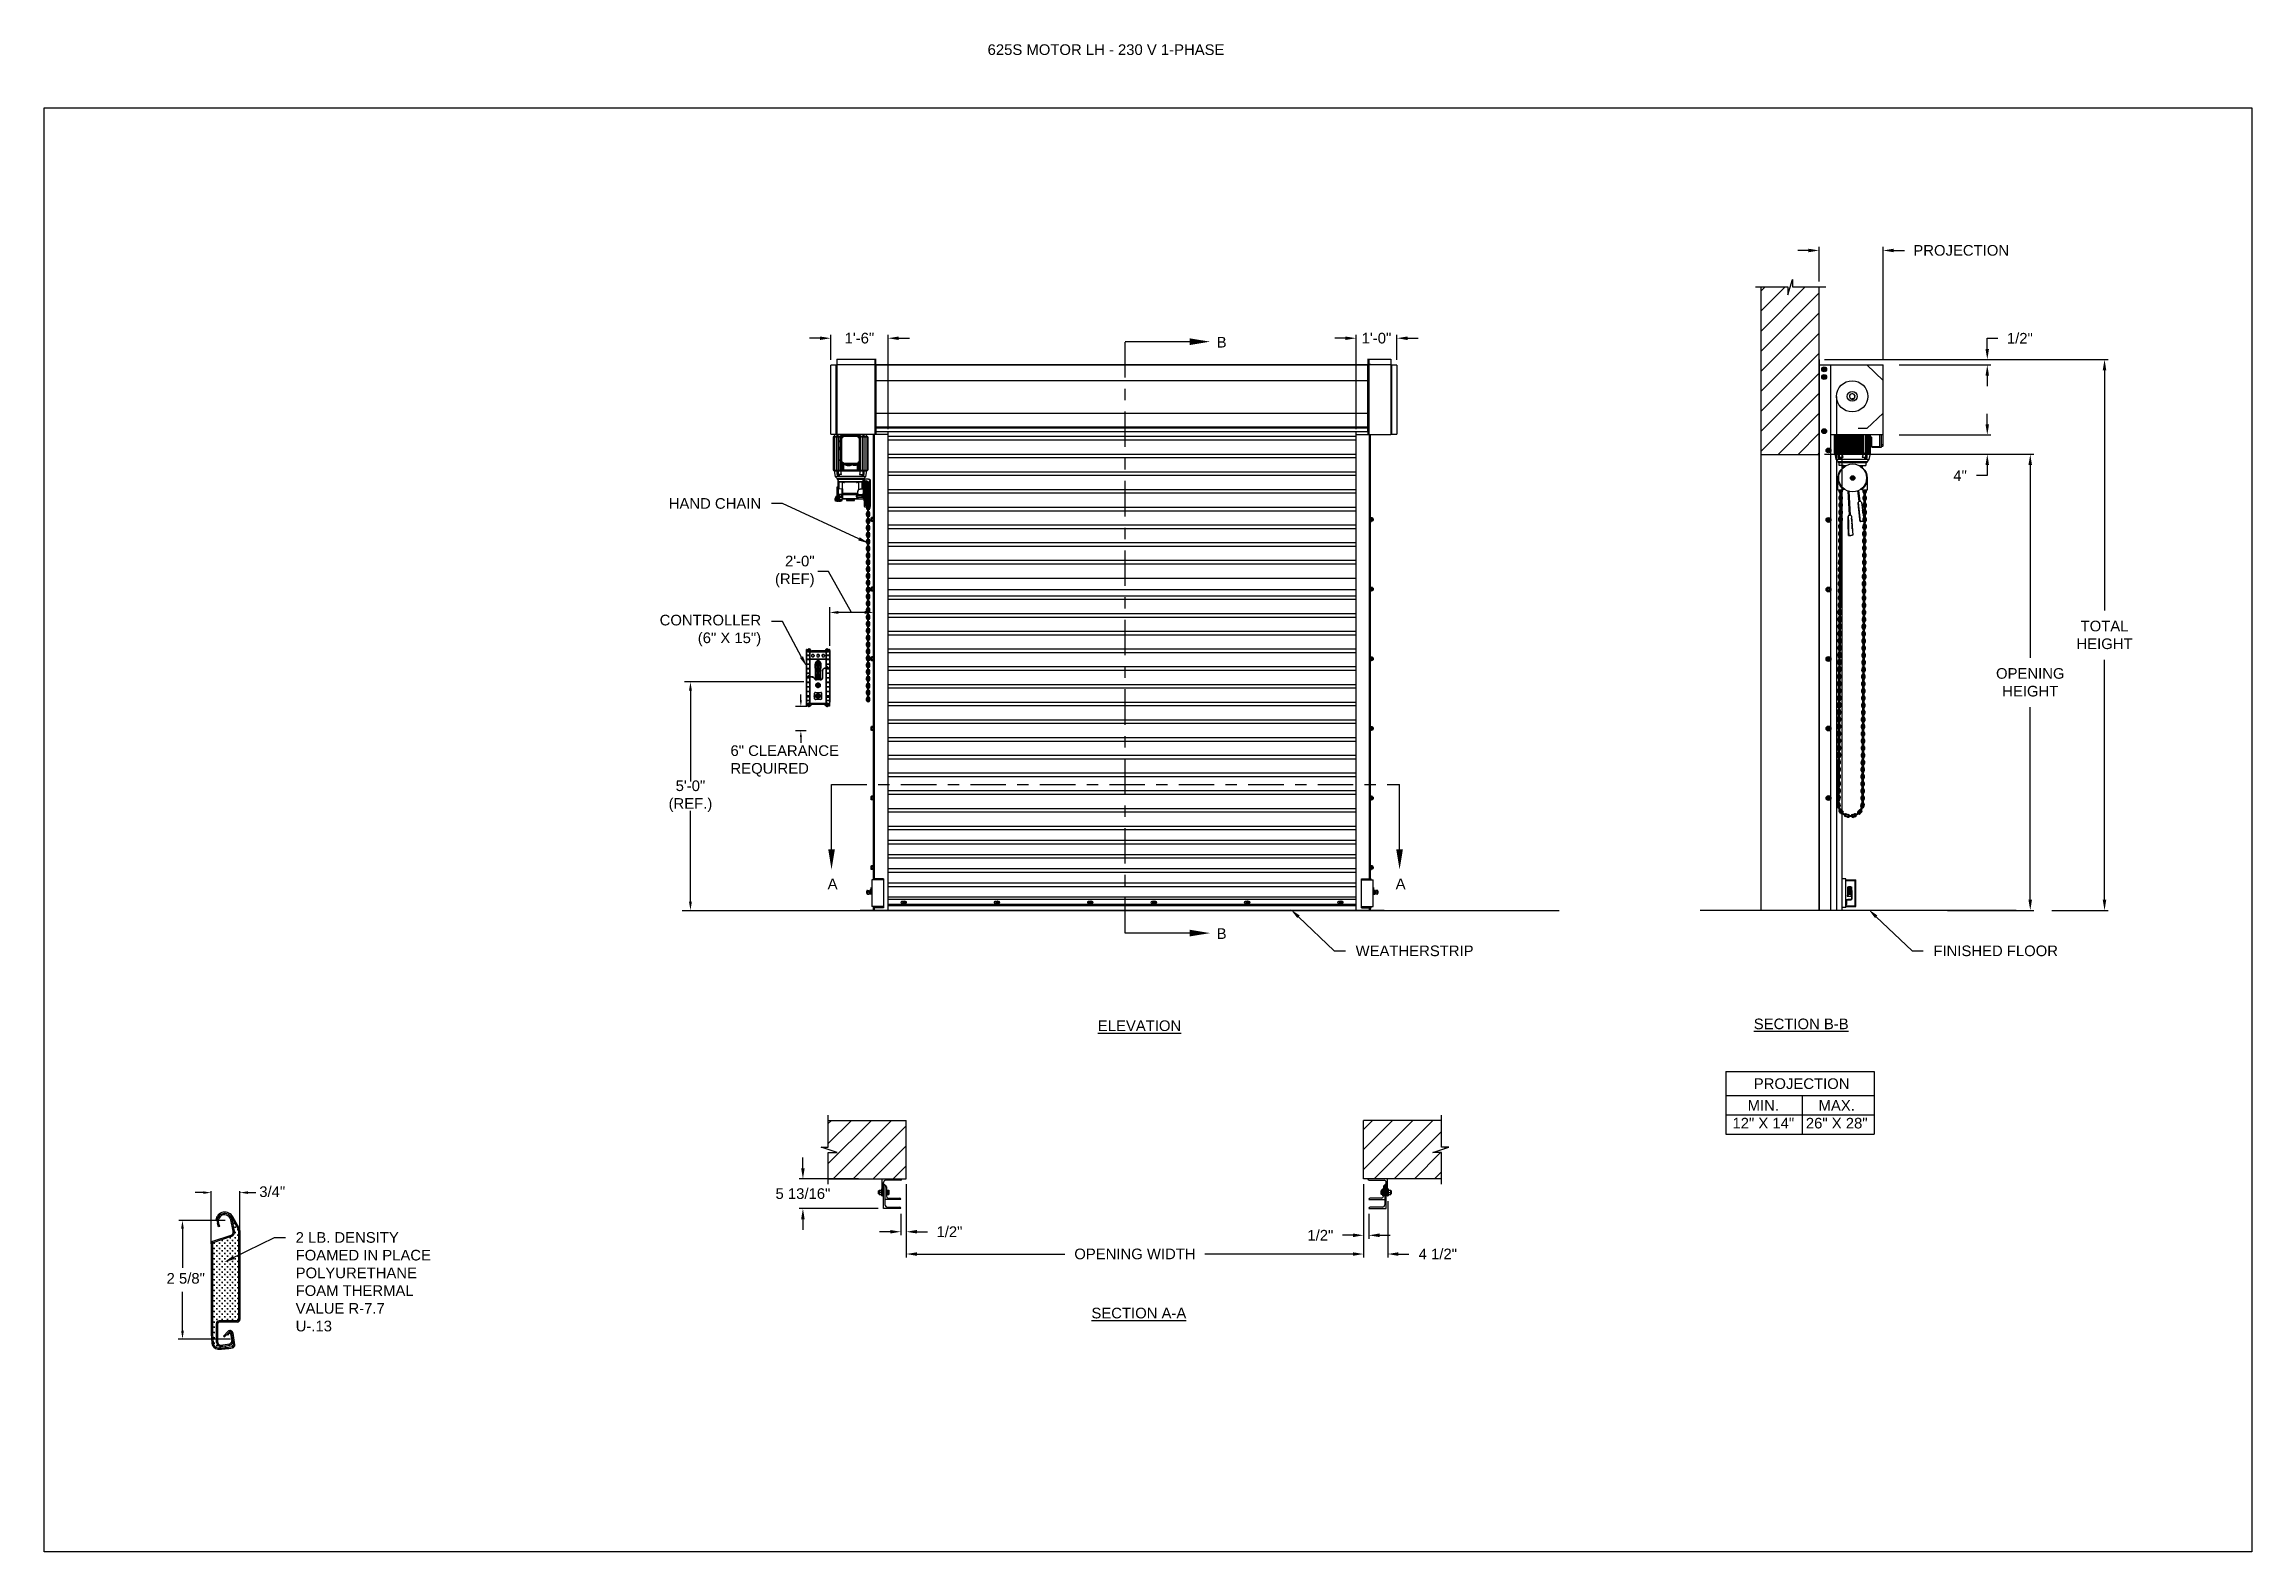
# Model space of a CAD drawing. Header units: inches. Extents: x 170 to 312, y 215 to 248.
# Drawn here: x 194.25 to 213.72, y 214.76 to 228.05 of the extents above; entities that cross this region are included whole.
import ezdxf
from ezdxf import colors
from ezdxf.entities.mleader import LeaderData, LeaderLine
from ezdxf.math import Vec2, Vec3

# ---------------------------------------------------------------- set-up
doc = ezdxf.new("R2010")
doc.units = ezdxf.units.IN
doc.header["$LTSCALE"] = 0.25
doc.header["$MEASUREMENT"] = 0
doc.linetypes.add('CENTER', pattern=[2, 1.25, -0.25, 0.25, -0.25])
for name, color, linetype in [('ANNOTATIONS', 1, 'Continuous'), ('DETAILS', 4, 'Continuous'), ('MOTOR LH', 7, 'Continuous'), ('SECTION CUTS', 6, 'CENTER')]:
    doc.layers.add(name, color=color, linetype=linetype)
doc.styles.add('ARIAL', font='arial.ttf', dxfattribs={"height": 0.09375})
doc.styles.add('ROMANS', font='Romans', dxfattribs={"height": 0.09375})
doc.styles.get("Standard").update_dxf_attribs({"font": 'romans.shx'})
doc.dimstyles.get("Standard").update_dxf_attribs({"dimscale": 60, "dimtxt": 0.0833, "dimasz": 0.0833, "dimexe": 0.0833, "dimexo": 0.04, "dimgap": 0.09, "dimtad": 0, "dimtih": 1, "dimtoh": 1, "dimdec": 4, "dimzin": 1, "dimdsep": 46, "dimlunit": 4, "dimtxsty": 'Standard', "dimcen": 0.09, "dimclrt": 150, "dimadec": 4, "dimazin": 2, "dimtfac": 1, "dimtdec": 0, "dimtofl": 0, "dimtmove": 0, "dimatfit": 3, "dimfxl": 1, "dimtolj": 1, "dimtzin": 0, "dimlwd": -1, "dimlwe": -1, "dimarcsym": 1})
doc.dimstyles.new('STANDARD$0', dxfattribs={"dimtxt": 0.09375, "dimasz": 0.09375, "dimexe": 0.03125, "dimexo": 0.046875, "dimgap": 0.09, "dimtad": 0, "dimtih": 1, "dimtoh": 1, "dimdec": 4, "dimzin": 0, "dimdsep": 46, "dimtxsty": 'ARIAL', "dimcen": 0.09, "dimadec": 0, "dimazin": 0, "dimtfac": 1, "dimtdec": 4, "dimtofl": 0, "dimtmove": 0, "dimatfit": 1, "dimfxl": 1, "dimtolj": 1, "dimtzin": 0, "dimarcsym": 0})
pattern_1 = [(45, (22.68008, -32.78357), (-0.08838835, 0.08838835), [])]

msp = doc.modelspace()

# ---------------------------------------------------------------- texts
at = {"layer": 'ANNOTATIONS', "style": 'ARIAL'}
for s, p in [('3/4"', (196.14932, 217.8879)), ('2 5/8"', (195.33187, 217.12354))]:
    msp.add_text(s, height=0.09375, dxfattribs=at).set_placement(p)
at = {"layer": 'ANNOTATIONS', "insert": (202.57261, 228.05267), "char_height": 0.09375, "width": 4.6220629, "attachment_point": 1, "line_spacing_factor": 0.86134, "style": 'ARIAL'}
msp.add_mtext('625S MOTOR LH - 230 V 1-PHASE', dxfattribs=at)
at = {"layer": 'ANNOTATIONS', "char_height": 0.09375, "style": 'ARIAL'}
for s, insert, attachment_point in [('2\'-0"\\P(REF)', (201.04664, 223.40353), 6), ('6" CLEARANCE\\PREQUIRED', (200.30506, 221.73296), 4), ('5\'-0"\\P(REF.)', (199.95186, 221.42207), 5)]:
    msp.add_mtext(s, dxfattribs=dict(at, insert=insert, attachment_point=attachment_point))
at = {"layer": 'ANNOTATIONS', "char_height": 0.09375, "attachment_point": 2, "style": 'ARIAL'}
for s, insert, width in [('{\\LELEVATION}', (203.91243, 219.44522), 3.0834986), ('{\\LSECTION B-B}', (209.74792, 219.46119), 1.3823677), ('{\\LSECTION A-A}', (203.90652, 216.91103), 1.3823677)]:
    msp.add_mtext(s, dxfattribs=dict(at, insert=insert, width=width))
for s, width, insert in [('PROJECTION ', 1.7594917, (209.7516, 218.93416)), ('MIN.\\P12" X 14" ', 0.6711642, (209.41348, 218.74217)), ('MAX.\\P26" X 28"', 0.6567117, (210.06091, 218.74217))]:
    msp.add_mtext_dynamic_manual_height_columns(s, width=width, gutter_width=1.36268, heights=[0], dxfattribs=dict(at, insert=insert))
at = {"layer": 'SECTION CUTS', "style": 'ARIAL'}
for s, p in [('B', (204.59308, 225.3786)), ('A', (201.16178, 220.60215)), ('A', (206.17131, 220.60215)), ('B', (204.59308, 220.16333))]:
    msp.add_text(s, height=0.09375, dxfattribs=at).set_placement(p)

# ---------------------------------------------------------------- blocks, each defined once
blk = doc.blocks.new('*D134')
at = {"layer": 'ANNOTATIONS', "color": 0, "lineweight": -2, "transparency": 16777216}
for p, q in [((200.944, 218.141), (200.944, 218.235)), ((201.433, 218.047), (200.912, 218.047)), ((201.608, 217.786), (200.912, 217.786)), ((200.944, 217.692), (200.944, 217.598))]:
    blk.add_line(p, q, dxfattribs=at)
at = {"layer": 'ANNOTATIONS', "color": 0, "transparency": 16777216}
for points in [[(200.928, 218.141), (200.959, 218.141), (200.944, 218.047)], [(200.928, 217.692), (200.959, 217.692), (200.944, 217.786)]]:
    blk.add_solid(points, dxfattribs=at)
at = {"layer": 'defpoints', "color": 0, "transparency": 16777216}
for p in [(201.48, 218.047), (200.944, 217.786), (201.655, 217.786)]:
    blk.add_point(p, dxfattribs=at)
at = {"layer": 'ANNOTATIONS', "color": 0, "transparency": 16777216, "insert": (200.944, 217.917), "char_height": 0.09375, "attachment_point": 5, "style": 'ARIAL'}
blk.add_mtext('\\A1;5 13/16"', dxfattribs=at)
blk = doc.blocks.new('*D135')
at = {"layer": 'ANNOTATIONS', "color": 0, "lineweight": -2, "transparency": 16777216}
for p, q in [((205.888, 218.001), (205.888, 217.519)), ((205.935, 217.739), (205.935, 217.519)), ((205.794, 217.55), (205.701, 217.55)), ((206.029, 217.55), (206.123, 217.55))]:
    blk.add_line(p, q, dxfattribs=at)
at = {"layer": 'ANNOTATIONS', "color": 0, "transparency": 16777216}
for points in [[(205.794, 217.566), (205.794, 217.534), (205.888, 217.55)], [(206.029, 217.566), (206.029, 217.534), (205.935, 217.55)]]:
    blk.add_solid(points, dxfattribs=at)
at = {"layer": 'defpoints', "color": 0, "transparency": 16777216}
for p in [(205.888, 218.047), (205.935, 217.786), (205.935, 217.55)]:
    blk.add_point(p, dxfattribs=at)
at = {"layer": 'ANNOTATIONS', "color": 0, "transparency": 16777216, "insert": (205.507, 217.55), "char_height": 0.0938, "attachment_point": 5, "style": 'ARIAL'}
blk.add_mtext('\\A1;1/2"', dxfattribs=at)
blk = doc.blocks.new('*D136')
at = {"layer": 'ANNOTATIONS', "color": 0, "lineweight": -2, "transparency": 16777216}
for p, q in [((201.855, 218.001), (201.855, 217.55)), ((201.808, 217.739), (201.808, 217.55)), ((201.714, 217.581), (201.62, 217.581)), ((201.949, 217.581), (202.042, 217.581))]:
    blk.add_line(p, q, dxfattribs=at)
at = {"layer": 'ANNOTATIONS', "color": 0, "transparency": 16777216}
for points in [[(201.714, 217.597), (201.714, 217.566), (201.808, 217.581)], [(201.949, 217.597), (201.949, 217.566), (201.855, 217.581)]]:
    blk.add_solid(points, dxfattribs=at)
at = {"layer": 'defpoints', "color": 0, "transparency": 16777216}
for p in [(201.855, 218.047), (201.808, 217.786), (201.808, 217.581)]:
    blk.add_point(p, dxfattribs=at)
at = {"layer": 'ANNOTATIONS', "color": 0, "transparency": 16777216, "insert": (202.236, 217.581), "char_height": 0.0938, "attachment_point": 5, "style": 'ARIAL'}
blk.add_mtext('\\A1;1/2"', dxfattribs=at)
blk = doc.blocks.new('*D137')
at = {"layer": 'ANNOTATIONS', "color": 0, "lineweight": -2, "transparency": 16777216}
for p, q in [((201.189, 225.271), (201.189, 225.492)), ((201.695, 224.659), (201.695, 225.492)), ((201.095, 225.461), (201.002, 225.461)), ((201.789, 225.461), (201.883, 225.461))]:
    blk.add_line(p, q, dxfattribs=at)
at = {"layer": 'ANNOTATIONS', "color": 0, "transparency": 16777216}
for points in [[(201.095, 225.476), (201.095, 225.445), (201.189, 225.461)], [(201.789, 225.476), (201.789, 225.445), (201.695, 225.461)]]:
    blk.add_solid(points, dxfattribs=at)
at = {"layer": 'defpoints', "color": 0, "transparency": 16777216}
for p in [(201.189, 225.461), (201.189, 225.224), (201.695, 224.612)]:
    blk.add_point(p, dxfattribs=at)
at = {"layer": 'ANNOTATIONS', "color": 0, "transparency": 16777216, "insert": (201.442, 225.461), "char_height": 0.0938, "attachment_point": 5, "style": 'ARIAL'}
blk.add_mtext('\\A1;1\'-6"', dxfattribs=at)
blk = doc.blocks.new('*D138')
at = {"layer": 'ANNOTATIONS', "color": 0, "lineweight": -2, "transparency": 16777216}
for p, q in [((205.822, 224.659), (205.822, 225.492)), ((206.182, 225.271), (206.182, 225.492)), ((205.728, 225.461), (205.634, 225.461)), ((206.276, 225.461), (206.369, 225.461))]:
    blk.add_line(p, q, dxfattribs=at)
at = {"layer": 'ANNOTATIONS', "color": 0, "transparency": 16777216}
for points in [[(205.728, 225.476), (205.728, 225.445), (205.822, 225.461)], [(206.276, 225.476), (206.276, 225.445), (206.182, 225.461)]]:
    blk.add_solid(points, dxfattribs=at)
at = {"layer": 'defpoints', "color": 0, "transparency": 16777216}
for p in [(205.822, 225.461), (206.182, 225.224), (205.822, 224.612)]:
    blk.add_point(p, dxfattribs=at)
at = {"layer": 'ANNOTATIONS', "color": 0, "transparency": 16777216, "insert": (206.002, 225.461), "char_height": 0.0938, "attachment_point": 5, "style": 'ARIAL'}
blk.add_mtext('\\A1;1\'-0"', dxfattribs=at)
blk = doc.blocks.new('*D139')
at = {"layer": 'ANNOTATIONS', "color": 0, "lineweight": -2, "transparency": 16777216}
for p, q in [((205.888, 218.001), (205.888, 217.353)), ((206.101, 217.851), (206.101, 217.353)), ((205.794, 217.385), (205.701, 217.385)), ((206.194, 217.385), (206.288, 217.385))]:
    blk.add_line(p, q, dxfattribs=at)
at = {"layer": 'ANNOTATIONS', "color": 0, "transparency": 16777216}
for points in [[(205.794, 217.4), (205.794, 217.369), (205.888, 217.385)], [(206.194, 217.4), (206.194, 217.369), (206.101, 217.385)]]:
    blk.add_solid(points, dxfattribs=at)
at = {"layer": 'defpoints', "color": 0, "transparency": 16777216}
for p in [(205.888, 218.047), (206.101, 217.897), (206.101, 217.385)]:
    blk.add_point(p, dxfattribs=at)
at = {"layer": 'ANNOTATIONS', "color": 0, "transparency": 16777216, "insert": (206.543, 217.385), "char_height": 0.0938, "attachment_point": 5, "style": 'ARIAL'}
blk.add_mtext('\\A1;4 1/2"', dxfattribs=at)
blk = doc.blocks.new('*D160')
at = {"layer": 'ANNOTATIONS', "color": 0, "lineweight": -2, "transparency": 16777216}
for p, q in [((201.855, 218.001), (201.855, 217.353)), ((205.888, 218.001), (205.888, 217.353)), ((201.949, 217.385), (203.255, 217.385)), ((205.794, 217.385), (204.488, 217.385))]:
    blk.add_line(p, q, dxfattribs=at)
at = {"layer": 'ANNOTATIONS', "color": 0, "transparency": 16777216}
for points in [[(201.949, 217.4), (201.949, 217.369), (201.855, 217.385)], [(205.794, 217.4), (205.794, 217.369), (205.888, 217.385)]]:
    blk.add_solid(points, dxfattribs=at)
at = {"layer": 'defpoints', "color": 0, "transparency": 16777216}
for p in [(201.855, 218.047), (205.888, 218.047), (205.888, 217.385)]:
    blk.add_point(p, dxfattribs=at)
at = {"layer": 'ANNOTATIONS', "color": 0, "transparency": 16777216, "insert": (203.872, 217.385), "char_height": 0.09375, "attachment_point": 5, "style": 'ARIAL'}
blk.add_mtext('\\A1;OPENING WIDTH', dxfattribs=at)
blk = doc.blocks.new('*D161')
at = {"layer": 'ANNOTATIONS', "color": 0, "lineweight": -2, "transparency": 16777216}
for p, q in [((209.906, 225.96), (209.906, 226.266)), ((210.47, 225.272), (210.47, 226.266)), ((209.812, 226.235), (209.719, 226.235)), ((210.564, 226.235), (210.658, 226.235))]:
    blk.add_line(p, q, dxfattribs=at)
at = {"layer": 'ANNOTATIONS', "color": 0, "transparency": 16777216}
for points in [[(209.812, 226.25), (209.812, 226.219), (209.906, 226.235)], [(210.564, 226.25), (210.564, 226.219), (210.47, 226.235)]]:
    blk.add_solid(points, dxfattribs=at)
at = {"layer": 'defpoints', "color": 0, "transparency": 16777216}
for p in [(210.47, 226.235), (209.906, 225.913), (210.47, 225.225)]:
    blk.add_point(p, dxfattribs=at)
at = {"layer": 'ANNOTATIONS', "color": 0, "transparency": 16777216, "insert": (211.159, 226.235), "char_height": 0.09375, "attachment_point": 5, "style": 'ARIAL'}
blk.add_mtext('\\A1;PROJECTION ', dxfattribs=at)
blk = doc.blocks.new('*D162')
at = {"layer": 'ANNOTATIONS', "color": 0, "lineweight": -2, "transparency": 16777216}
for p, q in [((209.953, 224.437), (211.799, 224.437)), ((211.768, 224.343), (211.768, 222.643)), ((211.768, 220.509), (211.768, 222.208)), ((211.037, 220.415), (211.799, 220.415))]:
    blk.add_line(p, q, dxfattribs=at)
at = {"layer": 'ANNOTATIONS', "color": 0, "transparency": 16777216}
for points in [[(211.752, 224.343), (211.783, 224.343), (211.768, 224.437)], [(211.752, 220.509), (211.783, 220.509), (211.768, 220.415)]]:
    blk.add_solid(points, dxfattribs=at)
at = {"layer": 'defpoints', "color": 0, "transparency": 16777216}
for p in [(209.906, 224.437), (210.99, 220.415), (211.768, 220.415)]:
    blk.add_point(p, dxfattribs=at)
at = {"layer": 'ANNOTATIONS', "color": 0, "transparency": 16777216, "insert": (211.768, 222.426), "char_height": 0.09375, "attachment_point": 5, "style": 'ARIAL'}
blk.add_mtext('\\A1;OPENING\\PHEIGHT', dxfattribs=at)
blk = doc.blocks.new('*D163')
at = {"layer": 'ANNOTATIONS', "color": 0, "lineweight": -2, "transparency": 16777216}
for p, q in [((209.953, 225.273), (212.454, 225.273)), ((212.423, 225.179), (212.423, 223.061)), ((212.423, 220.509), (212.423, 222.626)), ((211.958, 220.415), (212.454, 220.415))]:
    blk.add_line(p, q, dxfattribs=at)
at = {"layer": 'ANNOTATIONS', "color": 0, "transparency": 16777216}
for points in [[(212.407, 225.179), (212.438, 225.179), (212.423, 225.273)], [(212.407, 220.509), (212.438, 220.509), (212.423, 220.415)]]:
    blk.add_solid(points, dxfattribs=at)
at = {"layer": 'defpoints', "color": 0, "transparency": 16777216}
for p in [(209.906, 225.273), (211.911, 220.415), (212.423, 220.415)]:
    blk.add_point(p, dxfattribs=at)
at = {"layer": 'ANNOTATIONS', "color": 0, "transparency": 16777216, "insert": (212.423, 222.844), "char_height": 0.0938, "attachment_point": 5, "style": 'ARIAL'}
blk.add_mtext('\\A1;TOTAL\\PHEIGHT', dxfattribs=at)
blk = doc.blocks.new('*D164')
at = {"layer": 'ANNOTATIONS', "color": 0, "lineweight": -2, "transparency": 16777216}
for p, q in [((211.389, 224.701), (211.389, 224.795)), ((210.611, 224.608), (211.42, 224.608)), ((210.515, 224.437), (211.42, 224.437)), ((211.389, 224.343), (211.389, 224.249)), ((211.389, 224.249), (211.295, 224.249))]:
    blk.add_line(p, q, dxfattribs=at)
at = {"layer": 'ANNOTATIONS', "color": 0, "transparency": 16777216}
for points in [[(211.373, 224.701), (211.404, 224.701), (211.389, 224.608)], [(211.373, 224.343), (211.404, 224.343), (211.389, 224.437)]]:
    blk.add_solid(points, dxfattribs=at)
at = {"layer": 'defpoints', "color": 0, "transparency": 16777216}
for p in [(210.564, 224.608), (210.468, 224.437), (211.389, 224.437)]:
    blk.add_point(p, dxfattribs=at)
at = {"layer": 'ANNOTATIONS', "color": 0, "transparency": 16777216, "insert": (211.149, 224.249), "char_height": 0.0938, "attachment_point": 5, "style": 'ARIAL'}
blk.add_mtext('\\A1;4"', dxfattribs=at)
blk = doc.blocks.new('*D165')
at = {"layer": 'ANNOTATIONS', "color": 0, "lineweight": -2, "transparency": 16777216}
for p, q in [((210.517, 225.273), (211.42, 225.273)), ((211.389, 225.366), (211.389, 225.46)), ((211.389, 225.46), (211.482, 225.46)), ((210.611, 225.225), (211.42, 225.225)), ((211.389, 225.131), (211.389, 225.038))]:
    blk.add_line(p, q, dxfattribs=at)
at = {"layer": 'ANNOTATIONS', "color": 0, "transparency": 16777216}
for points in [[(211.373, 225.366), (211.404, 225.366), (211.389, 225.273)], [(211.373, 225.131), (211.404, 225.131), (211.389, 225.225)]]:
    blk.add_solid(points, dxfattribs=at)
at = {"layer": 'defpoints', "color": 0, "transparency": 16777216}
for p in [(210.47, 225.273), (211.389, 225.273), (210.564, 225.225)]:
    blk.add_point(p, dxfattribs=at)
at = {"layer": 'ANNOTATIONS', "color": 0, "transparency": 16777216, "insert": (211.676, 225.46), "char_height": 0.0938, "attachment_point": 5, "style": 'ARIAL'}
blk.add_mtext('\\A1;1/2"', dxfattribs=at)

# ---------------------------------------------------------------- dimensions: what is measured, and where the dimension line sits
at = {"layer": 'ANNOTATIONS'}
dim = msp.add_linear_dim(base=(210.47, 226.23467), p1=(209.90612, 225.91347), p2=(210.47, 225.22508), text='PROJECTION ', dimstyle='STANDARD$0', dxfattribs=at)
dim.commit()
dim.dimension.update_dxf_attribs({"geometry": '*D161', "text_midpoint": (211.15911, 226.23467)})
for base, p1, p2, angle, text, picture, middle in [((201.18913, 225.46051), (201.69507, 224.61169), (201.18913, 225.22384), 180, '1\'-6"', '*D137', (201.4421, 225.46051)), ((205.82157, 225.46051), (206.18177, 225.22422), (205.82157, 224.61169), 180, '1\'-0"', '*D138', (206.00167, 225.46051)), ((200.94353, 217.78574), (201.47987, 218.04741), (201.65487, 217.78574), 90, '5 13/16"', '*D134', (200.94353, 217.91658)), ((201.808, 217.58132), (201.85487, 218.04742), (201.808, 217.78574), 180, '1/2"', '*D136', (202.23645, 217.58132))]:
    dim = msp.add_linear_dim(base=base, p1=p1, p2=p2, angle=angle, text=text, dimstyle='STANDARD$0', dxfattribs=at)
    dim.commit()
    dim.dimension.update_dxf_attribs({"geometry": picture, "text_midpoint": middle, "dimtype": 160})
for base, p1, p2, text, picture, middle in [((211.38867, 225.27272), (210.56392, 225.22508), (210.47, 225.27272), '1/2"', '*D165', (211.6765, 225.46022)), ((212.4227, 220.41511), (209.90612, 225.27272), (211.91065, 220.41511), 'TOTAL\\PHEIGHT', '*D163', (212.4227, 222.84392)), ((211.38867, 224.43674), (210.56392, 224.60767), (210.46787, 224.43674), '4"', '*D164', (211.14916, 224.24924)), ((211.76771, 220.41511), (209.90612, 224.43674), (210.99031, 220.41511), 'OPENING\\PHEIGHT', '*D162', (211.76771, 222.42592))]:
    dim = msp.add_linear_dim(base=base, p1=p1, p2=p2, angle=90, text=text, dimstyle='STANDARD$0', dxfattribs=at)
    dim.commit()
    dim.dimension.update_dxf_attribs({"geometry": picture, "text_midpoint": middle})
dim = msp.add_aligned_dim(p1=(201.85487, 218.04742), p2=(205.88821, 218.04742), distance=-0.6628, text='OPENING WIDTH', dimstyle='STANDARD$0', dxfattribs=at)
dim.commit()
dim.dimension.update_dxf_attribs({"geometry": '*D160', "text_midpoint": (203.87154, 217.38462)})
for base, p2, text, picture, middle in [((205.93508, 217.55007), (205.93508, 217.78574), '1/2"', '*D135', (205.50663, 217.55007)), ((206.10071, 217.38462), (206.10071, 217.89742), '4 1/2"', '*D139', (206.5432, 217.38462))]:
    dim = msp.add_linear_dim(base=base, p1=(205.88821, 218.04742), p2=p2, text=text, dimstyle='STANDARD$0', dxfattribs=at)
    dim.commit()
    dim.dimension.update_dxf_attribs({"geometry": picture, "text_midpoint": middle, "dimtype": 160})

# ---------------------------------------------------------------- hatches: boundary and pattern name
at = {"layer": 'MOTOR LH'}
h = msp.add_hatch(dxfattribs=at)
h.set_pattern_fill('ANSI31', color=256, style=0)
h.set_pattern_definition(pattern_1)
h.paths.add_polyline_path([(209.39049, 224.43674), (209.90612, 224.43674), (209.90612, 225.91347), (209.66963, 225.91347), (209.66963, 225.97813), (209.63121, 225.84477), (209.63121, 225.91347), (209.39049, 225.91347)])
h = msp.add_hatch(dxfattribs=at)
h.set_pattern_fill('ANSI31', color=256, style=0)
h.set_pattern_definition(pattern_1)
h.paths.add_polyline_path([(201.85487, 218.56305), (201.16737, 218.56305), (201.16737, 218.32585), (201.10327, 218.32585), (201.24534, 218.27894), (201.16737, 218.27894), (201.16737, 218.04742), (201.85487, 218.04742), (201.85487, 218.20993)])
h = msp.add_hatch(dxfattribs=at)
h.set_pattern_fill('ANSI31', color=256, style=0)
h.set_pattern_definition(pattern_1)
h.paths.add_polyline_path([(206.63981, 218.32585), (206.57571, 218.32585), (206.57571, 218.56305), (205.88821, 218.56305), (205.88821, 218.04742), (205.90638, 218.04742), (206.57571, 218.04742), (206.57571, 218.27894), (206.49774, 218.27894)])

# ---------------------------------------------------------------- linework, layer by layer
at = {"layer": 'ANNOTATIONS'}
for p, q in [((201.17981, 222.74794), (201.17981, 223.08974)), ((201.48952, 223.04261), (201.25748, 223.04261)), ((200.95171, 222.42941), (199.90076, 222.42941)), ((199.95186, 222.35175), (199.95186, 221.55133)), ((200.97269, 222.21402), (200.87842, 222.21402)), ((200.92556, 222.26716), (200.92556, 222.3203)), ((200.97269, 221.99872), (200.87842, 221.99872)), ((200.92556, 221.94558), (200.92556, 221.89244)), ((199.95186, 220.49278), (199.95186, 221.2928)), ((209.08291, 218.99359), (209.08291, 218.44222)), ((209.08291, 218.99359), (210.39068, 218.99359)), ((210.39068, 218.99359), (210.39068, 218.44222)), ((209.08291, 218.78212), (210.39068, 218.78212)), ((209.75577, 218.78212), (209.75577, 218.44222)), ((209.08291, 218.61217), (210.39068, 218.61217)), ((209.08291, 218.44222), (210.39068, 218.44222)), ((195.65451, 217.92642), (195.58419, 217.92642)), ((195.72483, 217.48302), (195.72483, 217.93908)), ((195.97929, 217.5935), (195.97929, 217.93908)), ((196.04961, 217.92642), (196.11993, 217.92642)), ((195.84993, 217.67983), (195.43982, 217.67983)), ((195.47204, 217.60951), (195.47204, 217.26305)), ((195.47204, 216.70563), (195.47204, 217.05209)), ((195.89633, 216.63531), (195.43416, 216.63531))]:
    msp.add_line(p, q, dxfattribs=at)
for p in [(195.97929, 217.92642), (195.47204, 216.70981)]:
    msp.add_point(p, dxfattribs=at)
for points in [[(201.25748, 223.02967), (201.25748, 223.05556), (201.17981, 223.04261)], [(201.48952, 223.02967), (201.48952, 223.05556), (201.56718, 223.04261)], [(199.9648, 222.35175), (199.93891, 222.35175), (199.95186, 222.42941)], [(200.93441, 222.26716), (200.9167, 222.26716), (200.92556, 222.21402)], [(200.93441, 221.94558), (200.9167, 221.94558), (200.92556, 221.99872)], [(199.9648, 220.49278), (199.93891, 220.49278), (199.95186, 220.41511)], [(195.65451, 217.9147), (195.65451, 217.93814), (195.72483, 217.92642)], [(196.04961, 217.9147), (196.04961, 217.93814), (195.97929, 217.92642)], [(195.48376, 217.60951), (195.46032, 217.60951), (195.47204, 217.67983)], [(195.48376, 216.70563), (195.46032, 216.70563), (195.47204, 216.63531)]]:
    msp.add_solid(points, dxfattribs=at)
at = {"layer": 'defpoints'}
msp.add_lwpolyline([(213.72204, 214.75854), (194.25216, 214.75854), (194.25216, 227.49365), (213.72204, 227.49365)], close=True, dxfattribs=at)
at = {"layer": 'DETAILS'}
for p, q in [((195.77723, 217.68275), (195.76626, 217.68469)), ((195.9187, 217.58535), (195.89825, 217.68635)), ((195.96409, 217.60655), (195.90653, 217.70626)), ((195.92957, 217.5878), (195.90917, 217.68856)), ((195.9144, 217.69263), (195.9144, 217.68443)), ((195.97258, 217.61413), (195.91617, 217.71183)), ((195.72483, 217.47862), (195.72483, 216.68233)), ((195.73597, 217.47862), (195.73597, 216.68233)), ((195.89812, 217.54917), (195.73674, 217.49517)), ((195.90165, 217.5386), (195.74028, 217.48461)), ((195.75774, 217.48135), (195.74613, 217.48135)), ((195.75193, 217.48716), (195.75193, 217.47555)), ((195.79018, 217.62331), (195.78004, 217.65479)), ((195.80078, 217.62675), (195.79018, 217.62331)), ((195.80078, 217.62675), (195.79064, 217.65821)), ((195.80415, 217.48135), (195.79255, 217.48135)), ((195.79835, 217.48716), (195.79835, 217.47555)), ((195.82736, 217.50456), (195.81576, 217.50456)), ((195.82156, 217.51037), (195.82156, 217.49876)), ((195.85057, 217.48135), (195.83897, 217.48135)), ((195.84477, 217.48716), (195.84477, 217.47555)), ((195.87378, 217.50456), (195.86218, 217.50456)), ((195.86798, 217.51037), (195.86798, 217.49876)), ((195.89699, 217.52777), (195.88538, 217.52777)), ((195.89699, 217.48135), (195.88538, 217.48135)), ((195.89119, 217.53357), (195.89119, 217.52197)), ((195.89119, 217.48716), (195.89119, 217.47555)), ((195.9202, 217.50456), (195.90859, 217.50456)), ((195.9144, 217.54548), (195.9144, 217.54518)), ((195.9144, 217.51037), (195.9144, 217.49876)), ((195.93114, 217.65462), (195.91953, 217.65462)), ((195.9202, 217.55098), (195.92017, 217.55098)), ((195.92534, 217.66042), (195.92534, 217.64882)), ((195.94341, 217.62061), (195.9318, 217.62061)), ((195.94341, 217.57419), (195.9318, 217.57419)), ((195.94341, 217.52777), (195.9318, 217.52777)), ((195.94341, 217.48135), (195.9318, 217.48135)), ((195.9376, 217.62641), (195.9376, 217.61481)), ((195.9376, 217.57999), (195.9376, 217.56839)), ((195.9376, 217.53357), (195.9376, 217.52197)), ((195.9376, 217.48716), (195.9376, 217.47555)), ((195.96662, 217.5974), (195.95501, 217.5974)), ((195.96662, 217.55098), (195.95501, 217.55098)), ((195.96662, 217.50456), (195.95501, 217.50456)), ((195.96081, 217.6032), (195.96081, 217.5916)), ((195.96081, 217.55678), (195.96081, 217.54518)), ((195.96081, 217.51037), (195.96081, 217.49876)), ((195.97929, 217.5891), (195.97929, 216.80832)), ((195.75774, 217.43494), (195.74613, 217.43494)), ((195.75774, 217.38852), (195.74613, 217.38852)), ((195.75774, 217.3421), (195.74613, 217.3421)), ((195.75774, 217.29568), (195.74613, 217.29568)), ((195.75193, 217.44074), (195.75193, 217.42914)), ((195.75193, 217.39432), (195.75193, 217.38272)), ((195.75193, 217.3479), (195.75193, 217.3363)), ((195.75193, 217.30149), (195.75193, 217.28988)), ((195.78095, 217.45815), (195.76934, 217.45815)), ((195.78095, 217.41173), (195.76934, 217.41173)), ((195.78095, 217.36531), (195.76934, 217.36531)), ((195.78095, 217.31889), (195.76934, 217.31889)), ((195.77514, 217.46395), (195.77514, 217.45234)), ((195.77514, 217.41753), (195.77514, 217.40593)), ((195.77514, 217.37111), (195.77514, 217.35951)), ((195.77514, 217.3247), (195.77514, 217.31309)), ((195.80415, 217.43494), (195.79255, 217.43494)), ((195.80415, 217.38852), (195.79255, 217.38852)), ((195.80415, 217.3421), (195.79255, 217.3421)), ((195.80415, 217.29568), (195.79255, 217.29568)), ((195.79835, 217.44074), (195.79835, 217.42914)), ((195.79835, 217.39432), (195.79835, 217.38272)), ((195.79835, 217.3479), (195.79835, 217.3363)), ((195.79835, 217.30149), (195.79835, 217.28988)), ((195.82736, 217.45815), (195.81576, 217.45815)), ((195.82736, 217.41173), (195.81576, 217.41173)), ((195.82736, 217.36531), (195.81576, 217.36531)), ((195.82736, 217.31889), (195.81576, 217.31889)), ((195.82156, 217.46395), (195.82156, 217.45234)), ((195.82156, 217.41753), (195.82156, 217.40593)), ((195.82156, 217.37111), (195.82156, 217.35951)), ((195.82156, 217.3247), (195.82156, 217.31309)), ((195.85057, 217.43494), (195.83897, 217.43494)), ((195.85057, 217.38852), (195.83897, 217.38852)), ((195.85057, 217.3421), (195.83897, 217.3421)), ((195.85057, 217.29568), (195.83897, 217.29568)), ((195.84477, 217.44074), (195.84477, 217.42914)), ((195.84477, 217.39432), (195.84477, 217.38272)), ((195.84477, 217.3479), (195.84477, 217.3363)), ((195.84477, 217.30149), (195.84477, 217.28988)), ((195.87378, 217.45815), (195.86218, 217.45815)), ((195.87378, 217.41173), (195.86218, 217.41173)), ((195.87378, 217.36531), (195.86218, 217.36531)), ((195.87378, 217.31889), (195.86218, 217.31889)), ((195.86798, 217.46395), (195.86798, 217.45234)), ((195.86798, 217.41753), (195.86798, 217.40593)), ((195.86798, 217.37111), (195.86798, 217.35951)), ((195.86798, 217.3247), (195.86798, 217.31309)), ((195.89699, 217.43494), (195.88538, 217.43494)), ((195.89699, 217.38852), (195.88538, 217.38852)), ((195.89699, 217.3421), (195.88538, 217.3421)), ((195.89699, 217.29568), (195.88538, 217.29568)), ((195.89119, 217.44074), (195.89119, 217.42914)), ((195.89119, 217.39432), (195.89119, 217.38272)), ((195.89119, 217.3479), (195.89119, 217.3363)), ((195.89119, 217.30149), (195.89119, 217.28988)), ((195.9202, 217.45815), (195.90859, 217.45815)), ((195.9202, 217.41173), (195.90859, 217.41173)), ((195.9202, 217.36531), (195.90859, 217.36531)), ((195.9202, 217.31889), (195.90859, 217.31889)), ((195.9144, 217.46395), (195.9144, 217.45234)), ((195.9144, 217.41753), (195.9144, 217.40593)), ((195.9144, 217.37111), (195.9144, 217.35951)), ((195.9144, 217.3247), (195.9144, 217.31309)), ((195.94341, 217.43494), (195.9318, 217.43494)), ((195.94341, 217.38852), (195.9318, 217.38852)), ((195.94341, 217.3421), (195.9318, 217.3421)), ((195.94341, 217.29568), (195.9318, 217.29568)), ((195.9376, 217.44074), (195.9376, 217.42914)), ((195.9376, 217.39432), (195.9376, 217.38272)), ((195.9376, 217.3479), (195.9376, 217.3363)), ((195.9376, 217.30149), (195.9376, 217.28988)), ((195.96662, 217.45815), (195.95501, 217.45815)), ((195.96662, 217.41173), (195.95501, 217.41173)), ((195.96662, 217.36531), (195.95501, 217.36531)), ((195.96662, 217.31889), (195.95501, 217.31889)), ((195.96081, 217.46395), (195.96081, 217.45234)), ((195.96081, 217.41753), (195.96081, 217.40593)), ((195.96081, 217.37111), (195.96081, 217.35951)), ((195.96081, 217.3247), (195.96081, 217.31309)), ((195.75774, 217.24927), (195.74613, 217.24927)), ((195.75774, 217.20285), (195.74613, 217.20285)), ((195.75774, 217.15643), (195.74613, 217.15643)), ((195.75774, 217.11001), (195.74613, 217.11001)), ((195.75193, 217.25507), (195.75193, 217.24347)), ((195.75193, 217.20865), (195.75193, 217.19705)), ((195.75193, 217.16223), (195.75193, 217.15063)), ((195.75193, 217.11582), (195.75193, 217.10421)), ((195.78095, 217.27248), (195.76934, 217.27248)), ((195.78095, 217.22606), (195.76934, 217.22606)), ((195.78095, 217.17964), (195.76934, 217.17964)), ((195.78095, 217.13322), (195.76934, 217.13322)), ((195.77514, 217.27828), (195.77514, 217.26667)), ((195.77514, 217.23186), (195.77514, 217.22026)), ((195.77514, 217.18544), (195.77514, 217.17384)), ((195.77514, 217.13903), (195.77514, 217.12742)), ((195.77514, 217.09261), (195.77514, 217.081)), ((195.80415, 217.24927), (195.79255, 217.24927)), ((195.80415, 217.20285), (195.79255, 217.20285)), ((195.80415, 217.15643), (195.79255, 217.15643)), ((195.80415, 217.11001), (195.79255, 217.11001)), ((195.79835, 217.25507), (195.79835, 217.24347)), ((195.79835, 217.20865), (195.79835, 217.19705)), ((195.79835, 217.16223), (195.79835, 217.15063)), ((195.79835, 217.11582), (195.79835, 217.10421)), ((195.82736, 217.27248), (195.81576, 217.27248)), ((195.82736, 217.22606), (195.81576, 217.22606)), ((195.82736, 217.17964), (195.81576, 217.17964)), ((195.82736, 217.13322), (195.81576, 217.13322)), ((195.82156, 217.27828), (195.82156, 217.26667)), ((195.82156, 217.23186), (195.82156, 217.22026)), ((195.82156, 217.18544), (195.82156, 217.17384)), ((195.82156, 217.13903), (195.82156, 217.12742)), ((195.82156, 217.09261), (195.82156, 217.081)), ((195.85057, 217.24927), (195.83897, 217.24927)), ((195.85057, 217.20285), (195.83897, 217.20285)), ((195.85057, 217.15643), (195.83897, 217.15643)), ((195.85057, 217.11001), (195.83897, 217.11001)), ((195.84477, 217.25507), (195.84477, 217.24347)), ((195.84477, 217.20865), (195.84477, 217.19705)), ((195.84477, 217.16223), (195.84477, 217.15063)), ((195.84477, 217.11582), (195.84477, 217.10421)), ((195.87378, 217.27248), (195.86218, 217.27248)), ((195.87378, 217.22606), (195.86218, 217.22606)), ((195.87378, 217.17964), (195.86218, 217.17964)), ((195.87378, 217.13322), (195.86218, 217.13322)), ((195.86798, 217.27828), (195.86798, 217.26667)), ((195.86798, 217.23186), (195.86798, 217.22026)), ((195.86798, 217.18544), (195.86798, 217.17384)), ((195.86798, 217.13903), (195.86798, 217.12742)), ((195.86798, 217.09261), (195.86798, 217.081)), ((195.89699, 217.24927), (195.88538, 217.24927)), ((195.89699, 217.20285), (195.88538, 217.20285)), ((195.89699, 217.15643), (195.88538, 217.15643)), ((195.89699, 217.11001), (195.88538, 217.11001)), ((195.89119, 217.25507), (195.89119, 217.24347)), ((195.89119, 217.20865), (195.89119, 217.19705)), ((195.89119, 217.16223), (195.89119, 217.15063)), ((195.89119, 217.11582), (195.89119, 217.10421)), ((195.9202, 217.27248), (195.90859, 217.27248)), ((195.9202, 217.22606), (195.90859, 217.22606)), ((195.9202, 217.17964), (195.90859, 217.17964)), ((195.9202, 217.13322), (195.90859, 217.13322)), ((195.9144, 217.27828), (195.9144, 217.26667)), ((195.9144, 217.23186), (195.9144, 217.22026)), ((195.9144, 217.18544), (195.9144, 217.17384)), ((195.9144, 217.13903), (195.9144, 217.12742)), ((195.9144, 217.09261), (195.9144, 217.081)), ((195.94341, 217.24927), (195.9318, 217.24927)), ((195.94341, 217.20285), (195.9318, 217.20285)), ((195.94341, 217.15643), (195.9318, 217.15643)), ((195.94341, 217.11001), (195.9318, 217.11001)), ((195.9376, 217.25507), (195.9376, 217.24347)), ((195.9376, 217.20865), (195.9376, 217.19705)), ((195.9376, 217.16223), (195.9376, 217.15063)), ((195.9376, 217.11582), (195.9376, 217.10421)), ((195.96662, 217.27248), (195.95501, 217.27248)), ((195.96662, 217.22606), (195.95501, 217.22606)), ((195.96662, 217.17964), (195.95501, 217.17964)), ((195.96662, 217.13322), (195.95501, 217.13322)), ((195.96081, 217.27828), (195.96081, 217.26667)), ((195.96081, 217.23186), (195.96081, 217.22026)), ((195.96081, 217.18544), (195.96081, 217.17384)), ((195.96081, 217.13903), (195.96081, 217.12742)), ((195.96081, 217.09261), (195.96081, 217.081)), ((195.75774, 217.0636), (195.74613, 217.0636)), ((195.75774, 217.01718), (195.74613, 217.01718)), ((195.75774, 216.97076), (195.74613, 216.97076)), ((195.75774, 216.92434), (195.74613, 216.92434)), ((195.75193, 217.0694), (195.75193, 217.0578)), ((195.75193, 217.02298), (195.75193, 217.01138)), ((195.75193, 216.97656), (195.75193, 216.96496)), ((195.75193, 216.93015), (195.75193, 216.91854)), ((195.78095, 217.08681), (195.76934, 217.08681)), ((195.78095, 217.04039), (195.76934, 217.04039)), ((195.78095, 216.99397), (195.76934, 216.99397)), ((195.78095, 216.94755), (195.76934, 216.94755)), ((195.78095, 216.90114), (195.76934, 216.90114)), ((195.77514, 217.04619), (195.77514, 217.03459)), ((195.77514, 216.99977), (195.77514, 216.98817)), ((195.77514, 216.95336), (195.77514, 216.94175)), ((195.77514, 216.90694), (195.77514, 216.89533)), ((195.80415, 217.0636), (195.79255, 217.0636)), ((195.80415, 217.01718), (195.79255, 217.01718)), ((195.80415, 216.97076), (195.79255, 216.97076)), ((195.80415, 216.92434), (195.79255, 216.92434)), ((195.79835, 217.0694), (195.79835, 217.0578)), ((195.79835, 217.02298), (195.79835, 217.01138)), ((195.79835, 216.97656), (195.79835, 216.96496)), ((195.79835, 216.93015), (195.79835, 216.91854)), ((195.82736, 217.08681), (195.81576, 217.08681)), ((195.82736, 217.04039), (195.81576, 217.04039)), ((195.82736, 216.99397), (195.81576, 216.99397)), ((195.82736, 216.94755), (195.81576, 216.94755)), ((195.82736, 216.90114), (195.81576, 216.90114)), ((195.82156, 217.04619), (195.82156, 217.03459)), ((195.82156, 216.99977), (195.82156, 216.98817)), ((195.82156, 216.95336), (195.82156, 216.94175)), ((195.82156, 216.90694), (195.82156, 216.89533)), ((195.85057, 217.0636), (195.83897, 217.0636)), ((195.85057, 217.01718), (195.83897, 217.01718)), ((195.85057, 216.97076), (195.83897, 216.97076)), ((195.85057, 216.92434), (195.83897, 216.92434)), ((195.84477, 217.0694), (195.84477, 217.0578)), ((195.84477, 217.02298), (195.84477, 217.01138)), ((195.84477, 216.97656), (195.84477, 216.96496)), ((195.84477, 216.93015), (195.84477, 216.91854)), ((195.87378, 217.08681), (195.86218, 217.08681)), ((195.87378, 217.04039), (195.86218, 217.04039)), ((195.87378, 216.99397), (195.86218, 216.99397)), ((195.87378, 216.94755), (195.86218, 216.94755)), ((195.87378, 216.90114), (195.86218, 216.90114)), ((195.86798, 217.04619), (195.86798, 217.03459)), ((195.86798, 216.99977), (195.86798, 216.98817)), ((195.86798, 216.95336), (195.86798, 216.94175)), ((195.86798, 216.90694), (195.86798, 216.89533)), ((195.89699, 217.0636), (195.88538, 217.0636)), ((195.89699, 217.01718), (195.88538, 217.01718)), ((195.89699, 216.97076), (195.88538, 216.97076)), ((195.89699, 216.92434), (195.88538, 216.92434)), ((195.89119, 217.0694), (195.89119, 217.0578)), ((195.89119, 217.02298), (195.89119, 217.01138)), ((195.89119, 216.97656), (195.89119, 216.96496)), ((195.89119, 216.93015), (195.89119, 216.91854)), ((195.9202, 217.08681), (195.90859, 217.08681)), ((195.9202, 217.04039), (195.90859, 217.04039)), ((195.9202, 216.99397), (195.90859, 216.99397)), ((195.9202, 216.94755), (195.90859, 216.94755)), ((195.9202, 216.90114), (195.90859, 216.90114)), ((195.9144, 217.04619), (195.9144, 217.03459)), ((195.9144, 216.99977), (195.9144, 216.98817)), ((195.9144, 216.95336), (195.9144, 216.94175)), ((195.9144, 216.90694), (195.9144, 216.89533)), ((195.94341, 217.0636), (195.9318, 217.0636)), ((195.94341, 217.01718), (195.9318, 217.01718)), ((195.94341, 216.97076), (195.9318, 216.97076)), ((195.94341, 216.92434), (195.9318, 216.92434)), ((195.9376, 217.0694), (195.9376, 217.0578)), ((195.9376, 217.02298), (195.9376, 217.01138)), ((195.9376, 216.97656), (195.9376, 216.96496)), ((195.9376, 216.93015), (195.9376, 216.91854)), ((195.96662, 217.08681), (195.95501, 217.08681)), ((195.96662, 217.04039), (195.95501, 217.04039)), ((195.96662, 216.99397), (195.95501, 216.99397)), ((195.96662, 216.94755), (195.95501, 216.94755)), ((195.96662, 216.90114), (195.95501, 216.90114)), ((195.96081, 217.04619), (195.96081, 217.03459)), ((195.96081, 216.99977), (195.96081, 216.98817)), ((195.96081, 216.95336), (195.96081, 216.94175)), ((195.96081, 216.90694), (195.96081, 216.89533)), ((195.75774, 216.87793), (195.74613, 216.87793)), ((195.75774, 216.83151), (195.74613, 216.83151)), ((195.75774, 216.78509), (195.74613, 216.78509)), ((195.75774, 216.73867), (195.74613, 216.73867)), ((195.75193, 216.88373), (195.75193, 216.87213)), ((195.75193, 216.83731), (195.75193, 216.82571)), ((195.75193, 216.79089), (195.75193, 216.77929)), ((195.75193, 216.74448), (195.75193, 216.73287)), ((195.78095, 216.85472), (195.76934, 216.85472)), ((195.78095, 216.8083), (195.76934, 216.8083)), ((195.7716, 216.76188), (195.76934, 216.76188)), ((195.7716, 216.71547), (195.76934, 216.71547)), ((195.7716, 216.60594), (195.7716, 216.77259)), ((195.77514, 216.86052), (195.77514, 216.84892)), ((195.77514, 216.8141), (195.77514, 216.8025)), ((195.78267, 216.60594), (195.78267, 216.77259)), ((195.80415, 216.87793), (195.79255, 216.87793)), ((195.80415, 216.83151), (195.79255, 216.83151)), ((195.95589, 216.78492), (195.795, 216.78492)), ((195.79835, 216.88373), (195.79835, 216.87213)), ((195.79835, 216.83731), (195.79835, 216.82571)), ((195.82736, 216.85472), (195.81576, 216.85472)), ((195.82736, 216.8083), (195.81576, 216.8083)), ((195.82156, 216.86052), (195.82156, 216.84892)), ((195.82156, 216.8141), (195.82156, 216.8025)), ((195.83437, 216.66191), (195.87207, 216.70133)), ((195.85057, 216.87793), (195.83897, 216.87793)), ((195.85057, 216.83151), (195.83897, 216.83151)), ((195.84477, 216.88373), (195.84477, 216.87213)), ((195.84477, 216.83731), (195.84477, 216.82571)), ((195.87378, 216.85472), (195.86218, 216.85472)), ((195.87378, 216.8083), (195.86218, 216.8083)), ((195.86798, 216.86052), (195.86798, 216.84892)), ((195.86798, 216.8141), (195.86798, 216.8025)), ((195.89699, 216.87793), (195.88538, 216.87793)), ((195.89699, 216.83151), (195.88538, 216.83151)), ((195.89119, 216.88373), (195.89119, 216.87213)), ((195.89119, 216.83731), (195.89119, 216.82571)), ((195.9202, 216.85472), (195.90859, 216.85472)), ((195.9202, 216.8083), (195.90859, 216.8083)), ((195.9144, 216.86052), (195.9144, 216.84892)), ((195.9144, 216.8141), (195.9144, 216.8025)), ((195.94341, 216.87793), (195.9318, 216.87793)), ((195.94341, 216.83151), (195.9318, 216.83151)), ((195.9376, 216.88373), (195.9376, 216.87213)), ((195.9376, 216.83731), (195.9376, 216.82571)), ((195.96662, 216.85472), (195.95501, 216.85472)), ((195.96662, 216.8083), (195.95501, 216.8083)), ((195.96081, 216.86052), (195.96081, 216.84892)), ((195.96081, 216.8141), (195.96081, 216.8025)), ((195.72483, 216.68233), (195.7307, 216.59828)), ((195.73597, 216.68233), (195.74164, 216.59912)), ((195.75774, 216.69226), (195.74613, 216.69226)), ((195.75774, 216.64584), (195.74613, 216.64584)), ((195.75774, 216.59942), (195.74613, 216.59942)), ((195.75193, 216.69806), (195.75193, 216.68646)), ((195.75193, 216.65164), (195.75193, 216.64004)), ((195.75193, 216.60522), (195.75193, 216.59362)), ((195.7716, 216.66905), (195.76934, 216.66905)), ((195.7716, 216.62263), (195.76934, 216.62263)), ((195.78095, 216.57621), (195.76934, 216.57621)), ((195.77514, 216.58202), (195.77514, 216.57041)), ((195.81092, 216.56532), (195.79932, 216.56532)), ((195.80512, 216.57112), (195.80512, 216.55951)), ((195.83437, 216.66191), (195.84239, 216.65417)), ((195.84239, 216.65417), (195.88012, 216.69363)), ((195.85834, 216.56804), (195.84673, 216.56804)), ((195.85253, 216.5733), (195.85253, 216.56169)), ((195.87171, 216.66883), (195.86349, 216.67623)), ((195.87171, 216.66883), (195.88481, 216.68323)), ((195.89024, 216.57839), (195.87864, 216.57839)), ((195.88444, 216.58161), (195.88444, 216.57259)), ((195.89673, 216.68127), (195.90644, 216.62084)), ((195.92197, 216.58343), (195.90812, 216.68455)), ((195.9202, 216.57621), (195.90859, 216.57621)), ((195.9144, 216.58202), (195.9144, 216.57041)), ((195.93301, 216.58494), (195.91916, 216.68606))]:
    msp.add_line(p, q, dxfattribs=at)
msp.add_lwpolyline([(195.95589, 216.79599, 0.41421356), (195.96822, 216.80832), (195.96822, 217.5891, 0.14681754), (195.96177, 217.61057)], format="xyb", dxfattribs=at)
msp.add_lwpolyline([(195.956, 216.79599), (195.795, 216.79599)], dxfattribs=at)
for centre, radius, start, end in [((195.84554, 217.67439), 0.07994, 27.923895, 172.600748), ((195.84366, 217.6753), 0.06684, 11.446797, 197.861693), ((195.84366, 217.6753), 0.0557, 11.448149, 197.861636), ((195.85006, 217.67603), 0.06405, 28.159066, 73.464339), ((195.74228, 217.47862), 0.01745, 108.5, 180), ((195.74228, 217.47862), 0.00631, 108.5, 180), ((195.88822, 217.57875), 0.03119, 288.5, 12.213386), ((195.88822, 217.57875), 0.04233, 288.5, 12.346924), ((195.92922, 217.5891), 0.05006, 0, 30), ((195.795, 216.77259), 0.02339, 90, 180), ((195.795, 216.77259), 0.01233, 90, 180), ((195.89193, 216.68233), 0.02748, 7.800797, 136.276056), ((195.95589, 216.80832), 0.02339, 270, 0), ((195.78573, 216.60212), 0.05516, 183.998051, 268.538483), ((195.78573, 216.60212), 0.04419, 183.899589, 263.295862), ((195.80651, 216.60594), 0.03491, 180, 270), ((195.7991, 217.12608), 0.56815, 268.131289, 281.452665), ((195.80651, 216.60594), 0.02384, 180, 274.875706), ((195.7991, 217.12608), 0.57929, 268.538483, 281.452665), ((195.79054, 216.98099), 0.39921, 272.292314, 284.256135), ((195.79054, 216.98105), 0.41033, 272.230173, 284.658191), ((195.89193, 216.68233), 0.01634, 7.800797, 136.27592), ((195.89043, 216.6802), 0.00639, 8.647463, 151.69591), ((195.88301, 216.61708), 0.02374, 284.256135, 9.13037), ((195.88301, 216.61708), 0.03491, 289.01232, 355.006351), ((195.90938, 216.5817), 0.01271, 281.452665, 7.807511), ((195.90938, 216.5817), 0.02385, 281.452665, 7.812043)]:
    msp.add_arc(centre, radius, start, end, dxfattribs=at)
for p in [(195.84554, 217.75434), (195.72483, 217.47862), (195.97929, 217.5891), (195.89193, 216.70981)]:
    msp.add_point(p, dxfattribs=at)
at = {"layer": 'MOTOR LH'}
for p, q in [((209.34411, 225.91347), (209.63121, 225.91347)), ((209.39049, 225.91347), (209.39049, 220.41511)), ((209.63121, 225.84477), (209.66963, 225.97813)), ((209.63121, 225.91347), (209.63121, 225.84477)), ((209.66963, 225.97813), (209.66963, 225.91347)), ((209.66963, 225.91347), (209.96482, 225.91347)), ((209.90612, 220.41511), (209.90612, 225.91347)), ((201.24279, 225.27751), (201.24279, 224.61339)), ((201.58212, 225.22981), (201.58212, 225.27751)), ((201.58638, 225.22981), (201.58638, 225.27829)), ((205.92603, 225.27829), (205.92603, 225.22981)), ((205.93452, 225.27751), (205.93452, 225.22981)), ((206.12848, 225.27751), (206.12848, 224.61462)), ((209.90692, 225.27272), (209.90692, 225.22375)), ((209.90905, 225.22588), (209.90905, 225.27272)), ((209.90986, 225.22588), (209.90986, 225.27272)), ((201.24028, 225.22384), (201.18913, 225.22384)), ((201.23708, 224.61339), (201.23708, 225.22384)), ((201.24028, 225.22384), (201.24028, 224.61339)), ((201.24109, 225.22384), (201.24109, 224.61339)), ((201.24279, 225.22956), (201.56718, 225.22956)), ((201.58212, 225.22635), (201.24279, 225.22635)), ((201.56718, 225.22635), (201.56718, 225.22981)), ((201.56718, 225.22981), (201.58638, 225.22981)), ((201.57571, 225.22635), (201.57571, 225.22981)), ((201.58212, 224.61088), (201.58212, 225.22635)), ((201.58638, 225.22555), (201.58212, 225.22555)), ((201.58638, 225.23034), (205.92603, 225.23034)), ((201.58638, 225.22688), (205.92603, 225.22688)), ((201.58638, 225.22688), (201.58638, 224.63674)), ((201.58638, 225.08749), (205.92603, 225.08749)), ((205.94946, 225.22981), (205.92603, 225.22981)), ((205.92603, 224.63674), (205.92603, 225.22688)), ((205.93452, 225.22555), (205.92603, 225.22555)), ((206.12848, 225.22635), (205.93452, 225.22635)), ((205.93452, 225.22635), (205.93452, 224.61169)), ((205.94093, 225.22635), (205.94093, 225.22981)), ((205.94946, 225.22635), (205.94946, 225.22981)), ((205.94946, 225.22956), (206.12848, 225.22956)), ((206.18177, 225.22422), (206.12848, 225.22422)), ((206.13061, 224.61462), (206.13061, 225.22422)), ((206.13382, 225.22422), (206.13382, 224.61462)), ((209.90612, 225.21912), (209.90795, 225.21912)), ((209.90745, 225.22482), (209.90795, 225.22482)), ((209.90795, 220.41779), (209.90795, 225.22508)), ((209.90795, 225.22508), (210.47, 225.22508)), ((209.90905, 225.22588), (209.90986, 225.22588)), ((209.95455, 225.19918), (209.95509, 225.20084)), ((209.95455, 225.13105), (209.95509, 225.13271)), ((209.95632, 225.19816), (209.95723, 225.19995)), ((209.95632, 225.13003), (209.95723, 225.13182)), ((209.9633, 225.19413), (209.9633, 225.19413)), ((209.9633, 225.17938), (209.9633, 225.17938)), ((209.9633, 225.126), (209.9633, 225.126)), ((209.9633, 225.11125), (209.9633, 225.11125)), ((210.01014, 220.41779), (210.01014, 225.22508)), ((210.32552, 225.22508), (210.47, 225.08749)), ((210.47, 224.52597), (210.47, 225.22508)), ((209.90795, 225.03994), (209.90612, 225.03994)), ((210.06017, 224.94831), (210.06017, 220.41511)), ((210.19472, 224.92965), (210.20647, 224.93172)), ((210.1968, 224.91791), (210.19472, 224.92965)), ((210.20854, 224.91998), (210.1968, 224.91791)), ((210.20647, 224.93172), (210.20854, 224.91998)), ((210.22014, 224.95594), (210.21997, 224.95569)), ((210.22114, 224.94905), (210.22138, 224.94888)), ((201.58638, 224.80124), (205.92603, 224.80124)), ((210.32552, 224.66365), (210.47, 224.80124)), ((201.18913, 224.61339), (201.24109, 224.61339)), ((201.21115, 224.59113), (201.21115, 224.29586)), ((201.23812, 224.59113), (201.21115, 224.59113)), ((201.21115, 224.59113), (201.23593, 224.59113)), ((201.23098, 224.59113), (201.21115, 224.59113)), ((201.21115, 224.59113), (201.22051, 224.59113)), ((201.21115, 224.59113), (201.21115, 224.59113)), ((201.218, 224.59113), (201.25178, 224.59113)), ((201.218, 224.59113), (201.218, 224.29586)), ((201.218, 224.59113), (201.218, 224.59113)), ((201.22038, 224.59113), (201.218, 224.59113)), ((201.21956, 224.59113), (201.21956, 224.29586)), ((201.22316, 224.61339), (201.22038, 224.59759)), ((201.22038, 224.59759), (201.22038, 224.59113)), ((201.23622, 224.59113), (201.23622, 224.29586)), ((201.23802, 224.59113), (201.23802, 224.29586)), ((201.24223, 224.61095), (201.24223, 224.59575)), ((201.24279, 224.61088), (201.24279, 224.61169)), ((201.24337, 224.61169), (201.24279, 224.61169)), ((201.58212, 224.61088), (201.24279, 224.61088)), ((201.24535, 224.59575), (201.27482, 224.59575)), ((201.25178, 224.59575), (201.25178, 224.29124)), ((201.25447, 224.59113), (201.27328, 224.59113)), ((201.25447, 224.59113), (201.25447, 224.29586)), ((201.25528, 224.59575), (201.25528, 224.61088)), ((201.25658, 224.59113), (201.25658, 224.29586)), ((201.26101, 224.59113), (201.26101, 224.59575)), ((201.27328, 224.58652), (201.27328, 224.59113)), ((201.27361, 224.58652), (201.27328, 224.58652)), ((201.27361, 224.59113), (201.27482, 224.59113)), ((201.27361, 224.59113), (201.27361, 224.57283)), ((201.27361, 224.53216), (201.27361, 224.51366)), ((201.27482, 224.57452), (201.27412, 224.57452)), ((201.27412, 224.53023), (201.27482, 224.53023)), ((201.27482, 224.51547), (201.27415, 224.51547)), ((201.27851, 224.59667), (201.27482, 224.59667)), ((201.27482, 224.35676), (201.27482, 224.59667)), ((201.27851, 224.35676), (201.27851, 224.59667)), ((201.28036, 224.58375), (201.28774, 224.58375)), ((201.28036, 224.58375), (201.28036, 224.36968)), ((201.28042, 224.607), (201.28127, 224.61088)), ((201.28405, 224.58375), (201.28405, 224.36968)), ((201.28774, 224.6059), (201.28774, 224.60959)), ((201.28774, 224.60959), (201.43907, 224.60959)), ((201.28774, 224.6059), (201.43907, 224.60589)), ((201.28774, 224.58375), (201.28774, 224.59041)), ((201.28774, 224.36968), (201.28774, 224.58375)), ((201.29327, 224.59667), (201.30066, 224.59667)), ((201.42615, 224.60405), (201.30066, 224.60405)), ((201.30066, 224.60008), (201.30066, 224.60405)), ((201.42615, 224.60036), (201.30066, 224.60036)), ((201.30066, 224.59667), (201.42615, 224.59667)), ((201.3228, 224.61088), (201.3228, 224.60959)), ((201.36709, 224.60959), (201.36709, 224.61088)), ((201.42615, 224.59667), (201.42615, 224.60405)), ((201.42615, 224.59667), (201.43353, 224.59667)), ((201.43907, 224.60589), (201.43907, 224.60959)), ((201.43907, 224.58636), (201.43907, 224.59113)), ((201.43907, 224.58375), (201.44645, 224.58375)), ((201.43907, 224.58375), (201.43907, 224.36967)), ((201.44276, 224.36967), (201.44276, 224.58375)), ((201.44553, 224.61088), (201.44639, 224.607)), ((201.44645, 224.36967), (201.44645, 224.58375)), ((201.44829, 224.35676), (201.44829, 224.59667)), ((201.44829, 224.59667), (201.45199, 224.59667)), ((201.45199, 224.59667), (201.45198, 224.35676)), ((201.45199, 224.59667), (201.45199, 224.59667)), ((201.45199, 224.59575), (201.47153, 224.59575)), ((201.4532, 224.59113), (201.45199, 224.59113)), ((201.4532, 224.29586), (201.4532, 224.59113)), ((201.45353, 224.58652), (201.4532, 224.58652)), ((201.45353, 224.59113), (201.45353, 224.58652)), ((201.47233, 224.59113), (201.45353, 224.59113)), ((201.46579, 224.59575), (201.46579, 224.59113)), ((201.47023, 224.59113), (201.47023, 224.29586)), ((201.47153, 224.61088), (201.47153, 224.59575)), ((201.47153, 224.59575), (201.48458, 224.59575)), ((201.47233, 224.59113), (201.47233, 224.29586)), ((201.47502, 224.29124), (201.47502, 224.59575)), ((201.47502, 224.59113), (201.51565, 224.59113)), ((201.48458, 224.59575), (201.48458, 224.61088)), ((201.48879, 224.59113), (201.48878, 224.29586)), ((201.49058, 224.59113), (201.49058, 224.29586)), ((201.50643, 224.59759), (201.50408, 224.61088)), ((201.50435, 224.59113), (201.50435, 224.59113)), ((201.51565, 224.59113), (201.50435, 224.59113)), ((201.50489, 224.59113), (201.51565, 224.59113)), ((201.50643, 224.59113), (201.50643, 224.59759)), ((201.51565, 224.59113), (201.50643, 224.59113)), ((201.50724, 224.59113), (201.50724, 224.29586)), ((201.50881, 224.59113), (201.5088, 224.29586)), ((201.51565, 224.59113), (201.51565, 224.29586)), ((201.51565, 224.59113), (201.51565, 224.59113)), ((201.56718, 220.68357), (201.56718, 224.61088)), ((201.57571, 220.69422), (201.57571, 224.61088)), ((201.58638, 224.68019), (201.58212, 224.68019)), ((201.69507, 224.61169), (201.58212, 224.61169)), ((201.58553, 224.62447), (201.58553, 224.6671)), ((201.58553, 224.66043), (201.58638, 224.66043)), ((201.58553, 224.65479), (201.58638, 224.65479)), ((201.58553, 224.64015), (201.58638, 224.64015)), ((201.58553, 224.63115), (201.5885, 224.63115)), ((201.58638, 224.67856), (205.92603, 224.67856)), ((201.5885, 224.61169), (201.5885, 224.63674)), ((201.69507, 220.41698), (201.69507, 224.63674)), ((205.82157, 224.59307), (201.69507, 224.59307)), ((205.82157, 224.56182), (201.69507, 224.56182)), ((205.82157, 220.41698), (205.82157, 224.63674)), ((205.82157, 224.61169), (206.12673, 224.61169)), ((205.93452, 224.68019), (205.92603, 224.68019)), ((205.92603, 224.67809), (205.92814, 224.67809)), ((205.92814, 224.61169), (205.92814, 224.68019)), ((205.93111, 224.65944), (205.92814, 224.65944)), ((205.93111, 224.64773), (205.92814, 224.64773)), ((205.93111, 224.63408), (205.92814, 224.63408)), ((205.93111, 224.63214), (205.92814, 224.63214)), ((205.93111, 224.62447), (205.93111, 224.6671)), ((205.94093, 220.69422), (205.94093, 224.61169)), ((205.94946, 220.69422), (205.94946, 224.61169)), ((206.12849, 224.61462), (206.18177, 224.61462)), ((209.95455, 224.65416), (209.95509, 224.65581)), ((209.95632, 224.65313), (209.95723, 224.65492)), ((209.9633, 224.6491), (209.9633, 224.6491)), ((209.9633, 224.63435), (209.9633, 224.63435)), ((210.47, 224.60767), (210.01014, 224.60767)), ((210.0389, 224.60767), (210.0389, 224.44723)), ((210.0462, 224.44723), (210.0462, 224.60767)), ((210.04787, 224.60767), (210.04787, 224.44723)), ((210.05601, 224.44723), (210.05601, 224.60767)), ((210.05811, 224.60767), (210.05811, 224.44723)), ((210.06564, 224.44723), (210.06564, 224.60767)), ((210.06756, 224.60767), (210.06756, 224.44723)), ((210.08224, 224.44231), (210.08224, 224.60767)), ((210.08511, 224.44723), (210.08511, 224.60767)), ((210.08736, 224.60767), (210.08736, 224.44723)), ((210.09654, 224.44723), (210.09654, 224.60767)), ((210.09697, 224.44723), (210.09697, 224.60767)), ((210.09992, 224.60767), (210.09992, 224.44723)), ((210.10051, 224.60767), (210.10051, 224.44723)), ((210.10731, 224.45314), (210.10731, 224.60767)), ((210.1102, 220.41779), (210.1102, 224.60767)), ((210.1102, 224.60686), (210.12253, 224.60686)), ((210.11184, 224.60767), (210.11184, 224.45314)), ((210.11272, 224.44723), (210.11272, 224.60767)), ((210.11567, 224.60767), (210.11567, 224.44723)), ((210.11651, 224.45314), (210.11651, 224.60767)), ((210.12762, 224.60767), (210.12762, 224.45314)), ((210.12847, 224.44723), (210.12847, 224.60767)), ((210.13142, 224.60767), (210.13142, 224.44723)), ((210.1322, 224.45314), (210.1322, 224.60767)), ((210.14358, 224.60767), (210.14358, 224.45314)), ((210.14422, 224.44723), (210.14422, 224.60767)), ((210.14717, 224.60767), (210.14717, 224.44723)), ((210.14776, 224.45314), (210.14776, 224.60767)), ((210.15947, 224.60767), (210.15947, 224.45314)), ((210.15996, 224.44723), (210.15996, 224.60767)), ((210.16292, 224.60767), (210.16292, 224.44723)), ((210.16338, 224.45314), (210.16338, 224.60767)), ((210.17532, 224.60767), (210.17532, 224.45314)), ((210.17571, 224.44723), (210.17571, 224.60767)), ((210.17866, 224.60767), (210.17866, 224.44723)), ((210.17904, 224.45314), (210.17904, 224.60767)), ((210.19112, 224.60767), (210.19112, 224.45314)), ((210.19146, 224.44723), (210.19146, 224.60767)), ((210.19441, 224.60767), (210.19441, 224.44723)), ((210.19475, 224.45314), (210.19475, 224.60767)), ((210.20785, 224.60767), (210.20785, 224.45314)), ((210.20819, 224.44723), (210.20819, 224.60767)), ((210.21114, 224.60767), (210.21114, 224.44723)), ((210.21149, 224.45314), (210.21149, 224.60767)), ((210.22356, 224.60767), (210.22356, 224.45314)), ((210.22394, 224.44723), (210.22394, 224.60767)), ((210.22689, 224.60767), (210.22689, 224.44723)), ((210.22729, 224.45314), (210.22729, 224.60767)), ((210.23922, 224.60767), (210.23922, 224.45314)), ((210.23969, 224.44723), (210.23969, 224.60767)), ((210.24264, 224.60767), (210.24264, 224.44723)), ((210.24313, 224.45314), (210.24313, 224.60767)), ((210.32552, 224.66365), (210.24923, 224.66365)), ((210.25484, 224.60767), (210.25484, 224.45314)), ((210.25544, 224.44723), (210.25544, 224.60767)), ((210.25839, 224.60767), (210.25839, 224.44723)), ((210.25903, 224.45314), (210.25903, 224.60767)), ((210.27041, 224.60767), (210.27041, 224.45314)), ((210.27118, 224.44723), (210.27118, 224.60767)), ((210.27414, 224.60767), (210.27414, 224.44723)), ((210.27498, 224.45314), (210.27498, 224.60767)), ((210.2861, 224.60767), (210.2861, 224.45314)), ((210.28693, 224.44723), (210.28693, 224.60767)), ((210.28988, 224.60767), (210.28988, 224.44723)), ((210.29076, 224.45314), (210.29076, 224.60767)), ((210.2953, 224.60767), (210.2953, 224.45314)), ((210.31525, 224.44723), (210.31525, 224.60767)), ((210.31749, 224.60767), (210.31749, 224.44723)), ((210.32036, 224.60767), (210.32036, 224.44231)), ((210.33504, 224.44723), (210.33504, 224.60767)), ((210.33696, 224.60767), (210.33696, 224.44723)), ((210.35145, 224.44723), (210.35145, 224.60767)), ((210.353, 224.60767), (210.353, 224.44723)), ((210.35485, 224.60767), (210.35485, 224.4433)), ((210.36735, 224.58765), (210.35485, 224.58798)), ((210.37118, 224.514), (210.37118, 224.58372)), ((210.37133, 224.50137), (210.37133, 224.50696)), ((210.37133, 224.50137), (210.4422, 224.50137)), ((210.37502, 224.50416), (210.37502, 224.50452)), ((210.4422, 224.5024), (210.37502, 224.50416)), ((210.40099, 224.50137), (210.40099, 224.50348)), ((210.4422, 224.49841), (210.4422, 224.60767)), ((210.45229, 224.49841), (210.4422, 224.49841)), ((210.45622, 224.51219), (210.45622, 224.60767)), ((210.46607, 224.52204), (210.46016, 224.52204)), ((210.46016, 224.50826), (210.46607, 224.50826)), ((201.21115, 224.29586), (201.23622, 224.29586)), ((201.21945, 224.29586), (201.21945, 224.29217)), ((201.23622, 224.29586), (201.25178, 224.29586)), ((201.25447, 224.29586), (201.27261, 224.29586)), ((201.26101, 224.29124), (201.26101, 224.29586)), ((201.27261, 224.29586), (201.27261, 224.30139)), ((201.2736, 224.30139), (201.27261, 224.30139)), ((201.2736, 224.42173), (201.2736, 224.39925)), ((201.2736, 224.37322), (201.2736, 224.29586)), ((201.2736, 224.29586), (201.28826, 224.29586)), ((201.27361, 224.46217), (201.27361, 224.44625)), ((201.27482, 224.40013), (201.27391, 224.40013)), ((201.27391, 224.37244), (201.27482, 224.37244)), ((201.27415, 224.4601), (201.27482, 224.4601)), ((201.27851, 224.35676), (201.27482, 224.35676)), ((201.27595, 224.35148), (201.27595, 224.29586)), ((201.28036, 224.36968), (201.28774, 224.36968)), ((201.28774, 224.3657), (201.28774, 224.36968)), ((201.43907, 224.34753), (201.28774, 224.34753)), ((201.43907, 224.34384), (201.28774, 224.34384)), ((201.28826, 224.29586), (201.28826, 224.30139)), ((201.28958, 224.30139), (201.28826, 224.30139)), ((201.28958, 224.29586), (201.28958, 224.34384)), ((201.29669, 224.29586), (201.28958, 224.29586)), ((201.29327, 224.35676), (201.30066, 224.35676)), ((201.29669, 224.34384), (201.29669, 224.29586)), ((201.29669, 224.30139), (201.30462, 224.30139)), ((201.42615, 224.35676), (201.30066, 224.35676)), ((201.30066, 224.35534), (201.30066, 224.34938)), ((201.42615, 224.35307), (201.30066, 224.35307)), ((201.30066, 224.34938), (201.42615, 224.34937)), ((201.30462, 224.29586), (201.30462, 224.34384)), ((201.42218, 224.29586), (201.30462, 224.29586)), ((201.31819, 224.34384), (201.31819, 224.34317)), ((201.37355, 224.34317), (201.37355, 224.34384)), ((201.38093, 224.34384), (201.38093, 224.34331)), ((201.41784, 224.34331), (201.41784, 224.34384)), ((201.42218, 224.34384), (201.42218, 224.29586)), ((201.42218, 224.30139), (201.43011, 224.30139)), ((201.43353, 224.35676), (201.42615, 224.35676)), ((201.43011, 224.29586), (201.43012, 224.34384)), ((201.43722, 224.29586), (201.43011, 224.29586)), ((201.43722, 224.34384), (201.43722, 224.29586)), ((201.43722, 224.30139), (201.43854, 224.30139)), ((201.43854, 224.30139), (201.43854, 224.29586)), ((201.43854, 224.29586), (201.4532, 224.29586)), ((201.43907, 224.36967), (201.44645, 224.36967)), ((201.43907, 224.36229), (201.43907, 224.36967)), ((201.43907, 224.34384), (201.43907, 224.34753)), ((201.45198, 224.35676), (201.44829, 224.35676)), ((201.45086, 224.29586), (201.45086, 224.35148)), ((201.4532, 224.30139), (201.4542, 224.30139)), ((201.4542, 224.30139), (201.4542, 224.29586)), ((201.4542, 224.29586), (201.47233, 224.29586)), ((201.46579, 224.29586), (201.46579, 224.29124)), ((201.47502, 224.29586), (201.51565, 224.29586)), ((201.50735, 224.29217), (201.50735, 224.29586)), ((205.82157, 224.43682), (201.69507, 224.43682)), ((205.82157, 224.40557), (201.69507, 224.40557)), ((209.39049, 224.43674), (209.90612, 224.43674)), ((210.0389, 224.44723), (210.08224, 224.44723)), ((210.04776, 224.4433), (210.04776, 224.44723)), ((210.05702, 224.39076), (210.04776, 224.4433)), ((210.08224, 224.4433), (210.04776, 224.4433)), ((210.07634, 224.37144), (210.05702, 224.39076)), ((210.34558, 224.39076), (210.05702, 224.39076)), ((210.10908, 224.44231), (210.07275, 224.44231)), ((210.07275, 224.44231), (210.07275, 224.40885)), ((210.11641, 224.40885), (210.07275, 224.40885)), ((210.07729, 224.36062), (210.07634, 224.37144)), ((210.32626, 224.37144), (210.07634, 224.37144)), ((210.32532, 224.36062), (210.07729, 224.36062)), ((210.07732, 224.40688), (210.07732, 224.40885)), ((210.08009, 224.39999), (210.08009, 224.40589)), ((210.09423, 224.39999), (210.08009, 224.39999)), ((210.08368, 224.337), (210.08368, 224.36049)), ((210.11989, 224.337), (210.08368, 224.337)), ((210.10446, 224.44723), (210.08511, 224.44723)), ((210.08667, 224.40885), (210.08667, 224.44231)), ((210.09208, 224.44723), (210.09208, 224.44231)), ((210.31052, 224.4433), (210.09208, 224.4433)), ((210.09423, 224.40589), (210.09423, 224.39999)), ((210.09701, 224.40885), (210.09701, 224.40688)), ((210.10022, 224.29833), (210.09718, 224.29776)), ((210.09985, 224.29833), (210.09718, 224.29776)), ((210.10446, 224.45314), (210.11197, 224.45314)), ((210.10446, 224.44723), (210.10446, 224.45314)), ((210.11641, 224.40885), (210.10908, 224.44231)), ((210.11197, 224.45314), (210.11197, 224.44723)), ((210.11197, 224.44723), (210.11638, 224.44723)), ((210.11638, 224.44723), (210.11638, 224.45314)), ((210.11638, 224.45314), (210.12774, 224.45314)), ((210.11666, 224.31801), (210.11666, 224.33542)), ((210.11676, 224.33896), (210.11676, 224.337)), ((210.11676, 224.33896), (210.14667, 224.33896)), ((210.11989, 224.33267), (210.11989, 224.33896)), ((210.12774, 224.45314), (210.12774, 224.44723)), ((210.12774, 224.44723), (210.13208, 224.44723)), ((210.13208, 224.44723), (210.13208, 224.45314)), ((210.13208, 224.45314), (210.14369, 224.45314)), ((210.14352, 224.33896), (210.14352, 224.33734)), ((210.14369, 224.45314), (210.14369, 224.44723)), ((210.14369, 224.44723), (210.14765, 224.44723)), ((210.14765, 224.44723), (210.14765, 224.45314)), ((210.14765, 224.45314), (210.15958, 224.45314)), ((210.15958, 224.45314), (210.15958, 224.44723)), ((210.15958, 224.44723), (210.16327, 224.44723)), ((210.16327, 224.44723), (210.16327, 224.45314)), ((210.16327, 224.45314), (210.17542, 224.45314)), ((210.17542, 224.45314), (210.17542, 224.44723)), ((210.17542, 224.44723), (210.17894, 224.44723)), ((210.17894, 224.44723), (210.17894, 224.45314)), ((210.17894, 224.45314), (210.19122, 224.45314)), ((210.19122, 224.45314), (210.19122, 224.44723)), ((210.19122, 224.44723), (210.19465, 224.44723)), ((210.19465, 224.44723), (210.19465, 224.45314)), ((210.19465, 224.45314), (210.20796, 224.45314)), ((210.20796, 224.45314), (210.20796, 224.44723)), ((210.20796, 224.44723), (210.21139, 224.44723)), ((210.21139, 224.44723), (210.21139, 224.45314)), ((210.21139, 224.45314), (210.22366, 224.45314)), ((210.22366, 224.45314), (210.22366, 224.44723)), ((210.22366, 224.44723), (210.22718, 224.44723)), ((210.22718, 224.44723), (210.22718, 224.45314)), ((210.22718, 224.45314), (210.23933, 224.45314)), ((210.23933, 224.45314), (210.23933, 224.44723)), ((210.23933, 224.44723), (210.24302, 224.44723)), ((210.24302, 224.44723), (210.24302, 224.45314)), ((210.24302, 224.45314), (210.25495, 224.45314)), ((210.25495, 224.45314), (210.25495, 224.44723)), ((210.25495, 224.44723), (210.25891, 224.44723)), ((210.25593, 224.33896), (210.28584, 224.33896)), ((210.25891, 224.44723), (210.25891, 224.45314)), ((210.25891, 224.45314), (210.27052, 224.45314)), ((210.25909, 224.33734), (210.25909, 224.33896)), ((210.27052, 224.45314), (210.27052, 224.44723)), ((210.27052, 224.44723), (210.27486, 224.44723)), ((210.27486, 224.44723), (210.27486, 224.45314)), ((210.27486, 224.45314), (210.28622, 224.45314)), ((210.28271, 224.33896), (210.28271, 224.33267)), ((210.28271, 224.337), (210.31892, 224.337)), ((210.28584, 224.33896), (210.28584, 224.337)), ((210.28595, 224.33542), (210.28595, 224.31801)), ((210.29352, 224.44231), (210.28619, 224.40885)), ((210.32986, 224.40885), (210.28619, 224.40885)), ((210.28622, 224.45314), (210.28622, 224.44723)), ((210.28622, 224.44723), (210.29063, 224.44723)), ((210.29063, 224.45314), (210.29815, 224.45314)), ((210.29063, 224.44723), (210.29063, 224.45314)), ((210.32986, 224.44231), (210.29352, 224.44231)), ((210.29815, 224.45314), (210.29815, 224.44723)), ((210.29815, 224.44723), (210.31749, 224.44723)), ((210.30542, 224.29776), (210.30235, 224.29834)), ((210.30275, 224.29833), (210.30542, 224.29776)), ((210.30542, 224.29776), (210.30542, 224.29776)), ((210.3056, 224.40688), (210.3056, 224.40885)), ((210.30837, 224.39999), (210.30837, 224.40589)), ((210.32251, 224.39999), (210.30837, 224.39999)), ((210.31052, 224.44231), (210.31052, 224.44723)), ((210.31594, 224.44231), (210.31594, 224.40885)), ((210.31892, 224.36049), (210.31892, 224.337)), ((210.32036, 224.44723), (210.35485, 224.44723)), ((210.35485, 224.4433), (210.32036, 224.4433)), ((210.32251, 224.40589), (210.32251, 224.39999)), ((210.32528, 224.40885), (210.32528, 224.40688)), ((210.32626, 224.37144), (210.32532, 224.36062)), ((210.34558, 224.39076), (210.32626, 224.37144)), ((210.32986, 224.40885), (210.32986, 224.44231)), ((210.35485, 224.4433), (210.34558, 224.39076)), ((201.21945, 224.29217), (201.22814, 224.24292)), ((201.22814, 224.24292), (201.24625, 224.22481)), ((201.24288, 224.29124), (201.24288, 224.25987)), ((201.27695, 224.29124), (201.24288, 224.29124)), ((201.24288, 224.29124), (201.24851, 224.29124)), ((201.28382, 224.25987), (201.24288, 224.25987)), ((201.24625, 224.22481), (201.24714, 224.21466)), ((201.25377, 224.14711), (201.2464, 224.14711)), ((201.24717, 224.25987), (201.24717, 224.25803)), ((201.24717, 224.25803), (201.26562, 224.25803)), ((201.24874, 224.2571), (201.25052, 224.2571)), ((201.24977, 224.2571), (201.24977, 224.25157)), ((201.26302, 224.25157), (201.24977, 224.25157)), ((201.25267, 224.21466), (201.25267, 224.14894)), ((201.2528, 224.21466), (201.25283, 224.20744)), ((201.25389, 224.20744), (201.25398, 224.21466)), ((201.25418, 224.2571), (201.25418, 224.25157)), ((201.25544, 224.14342), (201.25452, 224.14342)), ((201.25527, 224.14452), (201.25527, 224.19325)), ((201.25527, 224.19325), (201.26268, 224.19325)), ((201.25527, 224.14452), (201.25544, 224.14427)), ((201.25544, 224.13827), (201.25544, 224.14427)), ((201.25593, 224.29124), (201.25593, 224.25987)), ((201.26227, 224.2571), (201.26227, 224.25157)), ((201.26268, 224.13496), (201.26268, 224.19325)), ((201.26268, 224.19325), (201.28708, 224.19325)), ((201.26268, 224.13496), (201.2914, 224.13162)), ((201.26302, 224.25157), (201.26302, 224.2571)), ((201.26562, 224.25803), (201.26562, 224.25987)), ((201.28382, 224.25987), (201.27695, 224.29124)), ((201.28708, 224.1962), (201.28708, 224.1903)), ((201.30923, 224.1903), (201.28708, 224.1903)), ((201.28761, 224.122), (201.28776, 224.12221)), ((201.28761, 224.12203), (201.28774, 224.12158)), ((201.28782, 224.12208), (201.28774, 224.12158)), ((201.29249, 224.12675), (201.28958, 224.12675)), ((201.28958, 224.05113), (201.28958, 224.12541)), ((201.29241, 224.12541), (201.28958, 224.12541)), ((201.2914, 224.13162), (201.2914, 224.18861)), ((201.29241, 224.09316), (201.29241, 224.12541)), ((201.29262, 224.18845), (201.29415, 224.18845)), ((201.2933, 224.09316), (201.2933, 224.12541)), ((201.29348, 224.13048), (201.29348, 224.18845)), ((201.29516, 224.128), (201.29348, 224.13048)), ((201.29567, 224.09316), (201.29567, 224.12642)), ((201.30223, 224.18845), (201.30215, 224.18845)), ((201.30343, 224.18845), (201.30369, 224.18845)), ((201.30923, 224.1903), (201.30923, 224.1962)), ((201.41758, 224.1962), (201.41758, 224.1903)), ((201.43972, 224.1903), (201.41758, 224.1903)), ((201.42311, 224.18845), (201.42337, 224.18845)), ((201.42465, 224.18845), (201.42457, 224.18845)), ((201.43418, 224.18845), (201.43265, 224.18845)), ((201.43356, 224.18845), (201.43356, 224.12914)), ((201.43487, 224.18853), (201.43487, 224.12914)), ((201.43487, 224.12914), (201.46412, 224.13431)), ((201.43491, 224.12661), (201.46476, 224.13153)), ((201.43972, 224.1903), (201.43972, 224.1962)), ((201.43972, 224.19436), (201.47153, 224.19436)), ((201.44986, 224.29124), (201.44299, 224.25987)), ((201.44299, 224.25987), (201.47087, 224.25987)), ((201.46714, 224.29124), (201.44986, 224.29124)), ((201.47087, 224.29124), (201.44986, 224.29124)), ((201.46118, 224.25987), (201.46118, 224.25802)), ((201.46118, 224.25802), (201.47963, 224.25802)), ((201.46378, 224.2571), (201.46378, 224.25156)), ((201.47704, 224.25156), (201.46378, 224.25156)), ((201.46412, 224.19436), (201.46412, 224.13431)), ((201.46453, 224.2571), (201.46453, 224.25156)), ((201.47087, 224.29124), (201.47087, 224.25987)), ((201.47087, 224.25987), (201.48392, 224.25987)), ((201.47153, 224.14116), (201.47153, 224.19436)), ((201.47262, 224.25156), (201.47262, 224.2571)), ((201.47413, 224.15376), (201.47413, 224.21466)), ((201.47829, 224.29124), (201.47502, 224.29124)), ((201.47513, 224.1379), (201.47597, 224.13975)), ((201.47597, 224.13975), (201.47597, 224.1428)), ((201.47597, 224.13733), (201.47597, 224.1391)), ((201.47824, 224.12838), (201.47597, 224.12838)), ((201.47704, 224.25156), (201.47704, 224.2571)), ((201.48138, 224.14268), (201.47824, 224.14268)), ((201.47829, 224.29124), (201.48392, 224.29124)), ((201.47963, 224.25802), (201.47963, 224.25987)), ((201.47967, 224.21466), (201.48055, 224.22481)), ((201.48055, 224.22481), (201.49866, 224.24292)), ((201.48323, 224.16114), (201.48138, 224.16114)), ((201.48323, 224.16114), (201.48138, 224.16114)), ((201.48138, 224.16114), (201.48138, 224.13899)), ((201.48138, 224.16114), (201.48138, 224.15793)), ((201.48138, 224.13899), (201.48323, 224.13899)), ((201.48138, 224.13882), (201.48138, 224.13899)), ((201.48178, 224.13899), (201.48138, 224.13882)), ((201.48138, 224.13899), (201.48323, 224.13899)), ((201.48138, 224.13882), (201.48138, 224.13899)), ((201.48178, 224.13899), (201.48138, 224.13882)), ((201.49061, 224.2165), (201.48323, 224.21224)), ((201.48323, 224.21224), (201.48323, 224.19846)), ((201.48323, 224.19846), (201.49061, 224.20222)), ((201.48323, 224.19846), (201.48323, 224.19141)), ((201.48323, 224.19141), (201.49061, 224.19231)), ((201.48323, 224.19141), (201.48323, 223.99799)), ((201.48392, 224.25987), (201.48392, 224.29124)), ((201.51993, 224.2165), (201.49061, 224.2165)), ((201.49061, 224.20222), (201.49061, 224.2165)), ((201.49061, 224.20222), (201.49778, 224.20222)), ((201.49061, 224.19231), (201.49061, 224.20222)), ((201.49061, 224.11752), (201.49061, 224.19231)), ((201.49479, 224.19231), (201.49061, 224.19231)), ((201.49608, 223.99576), (201.49607, 224.19363)), ((201.49607, 224.19363), (201.49615, 224.19363)), ((201.49615, 224.19435), (201.49622, 224.19472)), ((201.49615, 224.19363), (201.49618, 224.19413)), ((201.49615, 223.99576), (201.49615, 224.19363)), ((201.49899, 224.17311), (201.49615, 224.15356)), ((201.49615, 224.15213), (201.49899, 224.17167)), ((201.49899, 224.13731), (201.49615, 224.1272)), ((201.49615, 224.1224), (201.49899, 224.13252)), ((201.49615, 224.10454), (201.49904, 224.10454)), ((201.49615, 224.10234), (201.49904, 224.10234)), ((201.49618, 224.19413), (201.49622, 224.19441)), ((201.49707, 224.19663), (201.49707, 224.16856)), ((201.49833, 224.16856), (201.49707, 224.16856)), ((201.49707, 224.16821), (201.49707, 224.16856)), ((201.49707, 224.16821), (201.49828, 224.16821)), ((201.49866, 224.24292), (201.50735, 224.29217)), ((201.49899, 224.17311), (201.49899, 224.17167)), ((201.49899, 224.13731), (201.49899, 224.13252)), ((201.49997, 224.20069), (201.49997, 224.0947)), ((201.50236, 224.20337), (201.50237, 224.0947)), ((201.50532, 224.20238), (201.50564, 224.20237)), ((201.50562, 224.16444), (201.50562, 224.14613)), ((201.50562, 224.10291), (201.50562, 224.08459)), ((201.51221, 224.19496), (201.51462, 224.17981)), ((201.51313, 224.16444), (201.51313, 224.14613)), ((201.51313, 224.10291), (201.51313, 224.08459)), ((201.51535, 224.17846), (201.5156, 224.17824)), ((201.5156, 224.16692), (201.5156, 224.18588)), ((201.5156, 224.10538), (201.5156, 224.14366)), ((201.51936, 224.14741), (201.51936, 224.16316)), ((201.51936, 224.10163), (201.51936, 224.08588)), ((201.52311, 224.16692), (201.52311, 224.18588)), ((201.52311, 224.17824), (201.52336, 224.17846)), ((201.52311, 224.10538), (201.52311, 224.14366)), ((201.5241, 224.17981), (201.52651, 224.19496)), ((201.52558, 224.16444), (201.52558, 224.14613)), ((201.52558, 224.10291), (201.52558, 224.08459)), ((201.53308, 224.20237), (201.53337, 224.20237)), ((201.53309, 224.16444), (201.53309, 224.14613)), ((201.53309, 224.10291), (201.53309, 224.08459)), ((201.53872, 224.21004), (201.53632, 224.21004)), ((201.53632, 224.0947), (201.53632, 224.21004)), ((201.53872, 224.0947), (201.53872, 224.21004)), ((201.53964, 224.0947), (201.53964, 224.09987)), ((205.82157, 224.28057), (201.69507, 224.28057)), ((205.82157, 224.24932), (201.69507, 224.24932)), ((205.82157, 224.12432), (201.69507, 224.12432)), ((210.07187, 224.12145), (210.07187, 224.2174)), ((210.08261, 224.10518), (210.08272, 224.12046)), ((210.08318, 224.18497), (210.08321, 224.18903)), ((210.08661, 224.28977), (210.08661, 224.28977)), ((210.0906, 224.12046), (210.09049, 224.10512)), ((210.09098, 224.17427), (210.09093, 224.16811)), ((210.09198, 224.29117), (210.09156, 224.2906)), ((210.09243, 224.15747), (210.09244, 224.15804)), ((210.10031, 224.15741), (210.10028, 224.15353)), ((210.10031, 224.15846), (210.10031, 224.15741)), ((210.10151, 224.10504), (210.10162, 224.12046)), ((210.10949, 224.12046), (210.10938, 224.10499)), ((210.1142, 224.13014), (210.1142, 224.12145)), ((210.11918, 224.12808), (210.11897, 224.12847)), ((210.11979, 224.1281), (210.11956, 224.1278)), ((210.12432, 224.12966), (210.12686, 224.13077)), ((210.17281, 223.8994), (210.16299, 224.11182)), ((210.16882, 224.11006), (210.17855, 223.89966)), ((210.19936, 224.22919), (210.19725, 224.22878)), ((210.19763, 224.22701), (210.19972, 224.2275)), ((210.19981, 224.22969), (210.19936, 224.22919)), ((210.19958, 224.2324), (210.20014, 224.23038)), ((210.19972, 224.2275), (210.20034, 224.22724)), ((210.20014, 224.23038), (210.19981, 224.22969)), ((210.20034, 224.22724), (210.20093, 224.22674)), ((210.20093, 224.22674), (210.20125, 224.22467)), ((210.20177, 224.23068), (210.20135, 224.23278)), ((210.20226, 224.23022), (210.20177, 224.23068)), ((210.20296, 224.22989), (210.20226, 224.23022)), ((210.20253, 224.22715), (210.20279, 224.22777)), ((210.20253, 224.22715), (210.20302, 224.22506)), ((210.20279, 224.22777), (210.20329, 224.22836)), ((210.20497, 224.23045), (210.20296, 224.22989)), ((210.20329, 224.22836), (210.20536, 224.22868)), ((210.25968, 224.02288), (210.24793, 224.11488)), ((210.25342, 224.11728), (210.26538, 224.02361)), ((210.27574, 224.13077), (210.27828, 224.12966)), ((210.28008, 224.13042), (210.28046, 224.13072)), ((210.28304, 224.1278), (210.28281, 224.1281)), ((210.28363, 224.12847), (210.28343, 224.12808)), ((210.28841, 224.12145), (210.28841, 224.13014)), ((210.29497, 224.10367), (210.29509, 224.12046)), ((210.30296, 224.12046), (210.30284, 224.10361)), ((210.31105, 224.2906), (210.31062, 224.29117)), ((210.31386, 224.10354), (210.31398, 224.12046)), ((210.31436, 224.1733), (210.31441, 224.18032)), ((210.31599, 224.28977), (210.31599, 224.28977)), ((210.32186, 224.12046), (210.32174, 224.10348)), ((210.32433, 224.18726), (210.32433, 224.18679)), ((210.33073, 224.2174), (210.33073, 224.12145)), ((201.23206, 224.05274), (201.23591, 224.04905)), ((201.23591, 224.02925), (201.23206, 224.02557)), ((201.23232, 224.06726), (201.23591, 224.06382)), ((201.23405, 224.05488), (201.23475, 224.0602)), ((201.24097, 224.05234), (201.23697, 224.05572)), ((201.23697, 224.05572), (201.24123, 224.05572)), ((201.23697, 224.02259), (201.24097, 224.02596)), ((201.27944, 224.02259), (201.23697, 224.02259)), ((201.24097, 224.06711), (201.23724, 224.07026)), ((201.24123, 224.06172), (201.24123, 224.06173)), ((201.24123, 224.06165), (201.24123, 224.061)), ((201.24123, 224.06038), (201.24123, 224.06033)), ((201.24123, 224.06033), (201.24126, 224.06033)), ((201.24123, 224.06024), (201.24128, 224.06024)), ((201.24123, 224.05721), (201.24123, 224.0591)), ((201.24127, 224.05673), (201.24123, 224.05673)), ((201.24123, 224.05673), (201.24123, 224.05673)), ((201.24123, 224.05669), (201.24123, 224.05668)), ((201.24123, 224.05663), (201.24123, 224.05571)), ((201.24123, 224.05533), (201.24126, 224.05526)), ((201.24241, 224.05371), (201.24124, 224.05371)), ((201.24124, 224.05351), (201.24124, 224.05371)), ((201.24124, 224.0537), (201.24243, 224.0537)), ((201.24124, 224.05351), (201.24256, 224.05351)), ((201.2426, 224.05374), (201.2426, 224.05392)), ((201.2426, 224.05374), (201.24263, 224.05373)), ((201.2426, 224.05365), (201.24269, 224.05363)), ((201.2426, 224.05347), (201.2426, 224.05365)), ((201.2426, 224.05277), (201.2426, 224.05342)), ((201.24263, 224.05276), (201.24263, 224.05295)), ((201.24263, 224.05276), (201.24321, 224.05276)), ((201.24266, 224.05341), (201.24325, 224.05341)), ((201.24266, 224.05301), (201.24266, 224.05319)), ((201.24271, 224.05342), (201.24271, 224.05362)), ((201.24271, 224.05335), (201.24271, 224.05334)), ((201.24344, 224.05335), (201.24271, 224.05335)), ((201.24271, 224.05334), (201.24344, 224.05334)), ((201.24271, 224.05311), (201.24271, 224.05318)), ((201.24344, 224.05318), (201.24271, 224.05318)), ((201.24344, 224.05316), (201.24271, 224.05316)), ((201.24344, 224.05312), (201.24271, 224.05312)), ((201.24344, 224.05311), (201.24271, 224.05311)), ((201.24344, 224.03885), (201.24278, 224.03885)), ((201.24331, 224.02519), (201.24311, 224.02518)), ((201.24311, 224.02518), (201.24311, 224.02326)), ((201.24331, 224.02501), (201.24311, 224.02499)), ((201.24311, 224.02491), (201.25234, 224.02491)), ((201.24429, 224.02488), (201.24311, 224.02488)), ((201.24311, 224.02476), (201.25234, 224.02476)), ((201.25234, 224.02473), (201.24311, 224.02473)), ((201.24311, 224.02471), (201.25234, 224.02471)), ((201.24331, 224.02465), (201.24311, 224.02464)), ((201.24311, 224.02455), (201.25234, 224.02455)), ((201.24311, 224.02453), (201.24409, 224.02453)), ((201.24311, 224.0244), (201.24409, 224.0244)), ((201.24429, 224.02437), (201.24311, 224.02437)), ((201.24311, 224.02425), (201.25234, 224.02425)), ((201.24331, 224.02419), (201.24311, 224.02418)), ((201.24311, 224.02409), (201.25234, 224.02409)), ((201.24331, 224.02404), (201.24311, 224.02402)), ((201.24311, 224.02394), (201.25234, 224.02394)), ((201.24311, 224.02385), (201.24331, 224.02387)), ((201.24311, 224.02383), (201.24331, 224.02381)), ((201.24311, 224.02375), (201.24409, 224.02375)), ((201.24311, 224.02362), (201.24409, 224.02362)), ((201.24311, 224.02353), (201.24331, 224.02355)), ((201.24311, 224.02351), (201.24331, 224.02349)), ((201.25234, 224.02342), (201.24311, 224.02342)), ((201.24311, 224.02339), (201.25136, 224.02334)), ((201.25136, 224.02334), (201.24311, 224.02329)), ((201.24311, 224.02326), (201.25234, 224.02326)), ((201.24329, 224.05302), (201.24329, 224.05305)), ((201.2439, 224.02521), (201.24331, 224.02519)), ((201.24331, 224.02519), (201.24331, 224.02501)), ((201.2439, 224.02502), (201.24331, 224.02501)), ((201.24331, 224.02471), (201.24331, 224.02465)), ((201.2439, 224.02467), (201.24331, 224.02465)), ((201.24331, 224.02425), (201.24331, 224.02419)), ((201.2439, 224.02421), (201.24331, 224.02419)), ((201.24331, 224.02409), (201.24331, 224.02404)), ((201.2439, 224.02405), (201.24331, 224.02404)), ((201.24331, 224.02394), (201.24331, 224.02387)), ((201.24331, 224.02387), (201.2437, 224.02389)), ((201.24331, 224.02381), (201.2437, 224.0238)), ((201.24331, 224.02362), (201.24331, 224.02355)), ((201.24331, 224.02355), (201.2437, 224.02356)), ((201.24331, 224.02349), (201.2437, 224.02348)), ((201.24339, 224.06922), (201.24339, 224.0692)), ((201.24344, 224.04145), (201.24365, 224.04305)), ((201.24365, 224.03526), (201.24344, 224.03685)), ((201.27276, 224.02603), (201.24365, 224.02603)), ((201.2437, 224.02394), (201.2437, 224.02389)), ((201.2437, 224.02389), (201.24449, 224.0239)), ((201.2437, 224.0238), (201.24449, 224.02378)), ((201.2437, 224.02362), (201.2437, 224.02356)), ((201.2437, 224.02356), (201.24449, 224.02358)), ((201.2437, 224.02348), (201.24449, 224.02346)), ((201.24468, 224.02522), (201.2439, 224.02521)), ((201.2439, 224.02521), (201.2439, 224.02502)), ((201.24468, 224.02503), (201.2439, 224.02502)), ((201.2439, 224.02471), (201.2439, 224.02467)), ((201.24468, 224.02468), (201.2439, 224.02467)), ((201.2439, 224.02425), (201.2439, 224.02421)), ((201.24468, 224.02422), (201.2439, 224.02421)), ((201.2439, 224.02409), (201.2439, 224.02405)), ((201.24468, 224.02406), (201.2439, 224.02405)), ((201.24429, 224.02465), (201.24409, 224.02464)), ((201.24409, 224.02464), (201.24409, 224.02458)), ((201.24409, 224.02458), (201.24704, 224.02458)), ((201.24409, 224.02455), (201.24409, 224.02447)), ((201.25234, 224.02447), (201.24409, 224.02447)), ((201.24409, 224.02445), (201.25234, 224.02445)), ((201.24409, 224.0244), (201.24409, 224.02445)), ((201.24429, 224.02403), (201.24409, 224.02402)), ((201.24409, 224.02402), (201.24409, 224.02396)), ((201.24409, 224.02396), (201.24704, 224.02396)), ((201.24409, 224.02379), (201.24409, 224.02369)), ((201.25234, 224.02369), (201.24409, 224.02369)), ((201.24409, 224.02367), (201.25234, 224.02367)), ((201.24409, 224.02362), (201.24409, 224.02367)), ((201.24449, 224.02501), (201.24429, 224.025)), ((201.24429, 224.025), (201.24429, 224.02493)), ((201.24429, 224.02493), (201.24704, 224.02493)), ((201.24429, 224.02478), (201.24429, 224.02491)), ((201.24684, 224.02478), (201.24429, 224.02478)), ((201.24468, 224.02466), (201.24429, 224.02465)), ((201.24429, 224.02427), (201.24429, 224.02445)), ((201.24684, 224.02427), (201.24429, 224.02427)), ((201.24449, 224.02419), (201.24429, 224.02418)), ((201.24429, 224.02418), (201.24429, 224.02411)), ((201.24429, 224.02411), (201.24704, 224.02411)), ((201.24468, 224.02404), (201.24429, 224.02403)), ((201.24449, 224.02387), (201.24429, 224.02385)), ((201.24429, 224.02385), (201.24429, 224.02383)), ((201.24429, 224.02383), (201.24449, 224.02381)), ((201.24449, 224.02355), (201.24429, 224.02353)), ((201.24429, 224.02353), (201.24429, 224.02351)), ((201.24429, 224.02351), (201.24449, 224.02349)), ((201.24488, 224.02501), (201.24449, 224.02501)), ((201.24488, 224.0242), (201.24449, 224.02419)), ((201.24449, 224.02394), (201.24449, 224.0239)), ((201.24449, 224.0239), (201.24527, 224.02391)), ((201.24488, 224.02388), (201.24449, 224.02387)), ((201.24449, 224.02381), (201.24449, 224.02387)), ((201.24449, 224.02381), (201.24488, 224.0238)), ((201.24449, 224.02378), (201.24527, 224.02378)), ((201.24449, 224.02367), (201.24449, 224.02358)), ((201.24449, 224.02358), (201.24527, 224.02358)), ((201.24488, 224.02356), (201.24449, 224.02355)), ((201.24449, 224.02349), (201.24449, 224.02355)), ((201.24449, 224.02349), (201.24488, 224.02348)), ((201.24449, 224.02346), (201.24527, 224.02345)), ((201.24527, 224.02522), (201.24468, 224.02522)), ((201.24468, 224.02522), (201.24468, 224.02503)), ((201.24527, 224.02504), (201.24468, 224.02503)), ((201.24468, 224.02471), (201.24468, 224.02468)), ((201.24527, 224.02468), (201.24468, 224.02468)), ((201.24527, 224.02466), (201.24468, 224.02466)), ((201.24468, 224.02425), (201.24468, 224.02422)), ((201.24527, 224.02422), (201.24468, 224.02422)), ((201.24468, 224.02409), (201.24468, 224.02406)), ((201.24527, 224.02406), (201.24468, 224.02406)), ((201.24527, 224.02404), (201.24468, 224.02404)), ((201.24547, 224.02502), (201.24488, 224.02501)), ((201.24547, 224.0242), (201.24488, 224.0242)), ((201.24547, 224.02389), (201.24488, 224.02388)), ((201.24488, 224.0238), (201.24488, 224.02388)), ((201.24488, 224.0238), (201.24547, 224.0238)), ((201.24547, 224.02356), (201.24488, 224.02356)), ((201.24488, 224.02348), (201.24488, 224.02356)), ((201.24488, 224.02348), (201.24547, 224.02348)), ((201.24508, 224.0234), (201.25234, 224.0234)), ((201.25234, 224.02336), (201.24508, 224.0234)), ((201.24508, 224.02328), (201.25234, 224.02333)), ((201.25234, 224.02328), (201.24508, 224.02328)), ((201.24606, 224.02522), (201.24527, 224.02522)), ((201.24527, 224.02522), (201.24527, 224.02504)), ((201.24606, 224.02504), (201.24527, 224.02504)), ((201.24527, 224.02471), (201.24527, 224.02468)), ((201.24606, 224.02468), (201.24527, 224.02468)), ((201.24586, 224.02466), (201.24527, 224.02466)), ((201.24527, 224.02425), (201.24527, 224.02422)), ((201.24606, 224.02422), (201.24527, 224.02422)), ((201.24527, 224.02409), (201.24527, 224.02406)), ((201.24606, 224.02406), (201.24527, 224.02406)), ((201.24586, 224.02404), (201.24527, 224.02404)), ((201.24527, 224.02394), (201.24527, 224.02391)), ((201.24527, 224.02391), (201.24625, 224.02391)), ((201.24527, 224.02378), (201.24625, 224.02377)), ((201.24527, 224.02367), (201.24527, 224.02358)), ((201.24527, 224.02358), (201.24625, 224.02359)), ((201.24527, 224.02345), (201.24625, 224.02345)), ((201.24586, 224.02502), (201.24547, 224.02502)), ((201.24586, 224.0242), (201.24547, 224.0242)), ((201.24625, 224.02389), (201.24547, 224.02389)), ((201.24547, 224.0238), (201.24547, 224.02389)), ((201.24547, 224.0238), (201.24625, 224.02379)), ((201.24625, 224.02357), (201.24547, 224.02356)), ((201.24547, 224.02348), (201.24547, 224.02356)), ((201.24547, 224.02348), (201.24625, 224.02347)), ((201.24645, 224.02501), (201.24586, 224.02502)), ((201.24645, 224.02466), (201.24586, 224.02466)), ((201.24645, 224.0242), (201.24586, 224.0242)), ((201.24645, 224.02404), (201.24586, 224.02404)), ((201.24665, 224.02522), (201.24606, 224.02522)), ((201.24606, 224.02522), (201.24606, 224.02504)), ((201.24665, 224.02503), (201.24606, 224.02504)), ((201.24606, 224.02471), (201.24606, 224.02468)), ((201.24665, 224.02468), (201.24606, 224.02468)), ((201.24606, 224.02425), (201.24606, 224.02422)), ((201.24665, 224.02422), (201.24606, 224.02422)), ((201.24606, 224.02409), (201.24606, 224.02406)), ((201.24665, 224.02406), (201.24606, 224.02406)), ((201.24625, 224.02394), (201.24625, 224.02391)), ((201.2492, 224.02391), (201.24625, 224.02391)), ((201.2492, 224.02389), (201.24625, 224.02389)), ((201.24625, 224.02379), (201.24625, 224.02389)), ((201.24625, 224.02379), (201.2492, 224.02379)), ((201.24625, 224.02377), (201.2492, 224.02377)), ((201.24625, 224.02367), (201.24625, 224.02359)), ((201.2492, 224.02359), (201.24625, 224.02359)), ((201.2492, 224.02357), (201.24625, 224.02357)), ((201.24625, 224.02347), (201.24625, 224.02357)), ((201.24625, 224.02347), (201.2492, 224.02347)), ((201.24625, 224.02345), (201.2492, 224.02345)), ((201.2464, 224.07767), (201.25452, 224.07767)), ((201.2464, 224.05196), (201.25254, 224.05196)), ((201.2464, 224.03269), (201.25254, 224.03269)), ((201.24684, 224.02501), (201.24645, 224.02501)), ((201.24684, 224.02465), (201.24645, 224.02466)), ((201.24684, 224.02419), (201.24645, 224.0242)), ((201.24684, 224.02403), (201.24645, 224.02404)), ((201.24743, 224.02521), (201.24665, 224.02522)), ((201.24665, 224.02522), (201.24665, 224.02503)), ((201.24743, 224.02502), (201.24665, 224.02503)), ((201.24665, 224.02471), (201.24665, 224.02468)), ((201.24743, 224.02467), (201.24665, 224.02468)), ((201.24665, 224.02425), (201.24665, 224.02422)), ((201.24743, 224.02421), (201.24665, 224.02422)), ((201.24665, 224.02409), (201.24665, 224.02406)), ((201.24743, 224.02405), (201.24665, 224.02406)), ((201.24704, 224.025), (201.24684, 224.02501)), ((201.24684, 224.02491), (201.24684, 224.02478)), ((201.24802, 224.02487), (201.24684, 224.02487)), ((201.24704, 224.02464), (201.24684, 224.02465)), ((201.24684, 224.02445), (201.24684, 224.02427)), ((201.24802, 224.02436), (201.24684, 224.02436)), ((201.24704, 224.02418), (201.24684, 224.02419)), ((201.24704, 224.02402), (201.24684, 224.02403)), ((201.24704, 224.02493), (201.24704, 224.025)), ((201.24704, 224.02458), (201.24704, 224.02464)), ((201.24704, 224.02411), (201.24704, 224.02418)), ((201.24704, 224.02396), (201.24704, 224.02402)), ((201.24763, 224.0252), (201.24743, 224.02521)), ((201.24743, 224.02521), (201.24743, 224.02502)), ((201.24763, 224.02502), (201.24743, 224.02502)), ((201.24743, 224.02471), (201.24743, 224.02467)), ((201.24782, 224.02465), (201.24743, 224.02467)), ((201.24743, 224.02425), (201.24743, 224.02421)), ((201.24763, 224.0242), (201.24743, 224.02421)), ((201.24743, 224.02409), (201.24743, 224.02405)), ((201.24782, 224.02404), (201.24743, 224.02405)), ((201.24782, 224.02521), (201.24763, 224.0252)), ((201.24763, 224.02502), (201.24763, 224.0252)), ((201.24763, 224.02502), (201.24782, 224.02502)), ((201.24763, 224.0242), (201.24763, 224.02425)), ((201.24763, 224.0242), (201.24782, 224.02421)), ((201.24861, 224.02522), (201.24782, 224.02521)), ((201.24782, 224.02521), (201.24782, 224.02502)), ((201.24782, 224.02502), (201.24861, 224.02503)), ((201.24782, 224.02471), (201.24782, 224.02465)), ((201.25234, 224.02468), (201.24782, 224.02465)), ((201.24782, 224.02425), (201.24782, 224.02421)), ((201.24782, 224.02421), (201.24861, 224.02422)), ((201.24782, 224.02409), (201.24782, 224.02404)), ((201.25234, 224.02407), (201.24782, 224.02404)), ((201.24802, 224.02478), (201.24802, 224.02491)), ((201.25116, 224.02478), (201.24802, 224.02478)), ((201.24802, 224.02427), (201.24802, 224.02445)), ((201.25116, 224.02427), (201.24802, 224.02427)), ((201.24841, 224.02501), (201.24822, 224.025)), ((201.24822, 224.025), (201.24822, 224.02493)), ((201.24822, 224.02493), (201.25116, 224.02493)), ((201.24822, 224.02463), (201.25234, 224.02466)), ((201.24822, 224.02458), (201.24822, 224.02463)), ((201.25234, 224.02458), (201.24822, 224.02458)), ((201.24841, 224.02419), (201.24822, 224.02418)), ((201.24822, 224.02418), (201.24822, 224.02411)), ((201.24822, 224.02411), (201.25116, 224.02411)), ((201.24822, 224.02401), (201.25234, 224.02404)), ((201.24822, 224.02396), (201.24822, 224.02401)), ((201.25234, 224.02396), (201.24822, 224.02396)), ((201.24881, 224.02501), (201.24841, 224.02501)), ((201.24881, 224.0242), (201.24841, 224.02419)), ((201.2492, 224.02522), (201.24861, 224.02522)), ((201.24861, 224.02522), (201.24861, 224.02503)), ((201.24861, 224.02503), (201.2492, 224.02504)), ((201.24861, 224.02425), (201.24861, 224.02422)), ((201.24861, 224.02422), (201.2492, 224.02422)), ((201.24939, 224.02502), (201.24881, 224.02501)), ((201.24939, 224.0242), (201.24881, 224.0242)), ((201.25018, 224.02522), (201.2492, 224.02522)), ((201.2492, 224.02522), (201.2492, 224.02504)), ((201.2492, 224.02504), (201.25018, 224.02504)), ((201.2492, 224.02425), (201.2492, 224.02422)), ((201.2492, 224.02422), (201.25018, 224.02422)), ((201.2492, 224.02394), (201.2492, 224.02391)), ((201.25018, 224.02391), (201.2492, 224.02391)), ((201.24998, 224.02389), (201.2492, 224.02389)), ((201.2492, 224.02379), (201.2492, 224.02389)), ((201.2492, 224.02379), (201.24998, 224.0238)), ((201.2492, 224.02377), (201.25018, 224.02378)), ((201.2492, 224.02367), (201.2492, 224.02359)), ((201.25018, 224.02358), (201.2492, 224.02359)), ((201.24998, 224.02356), (201.2492, 224.02357)), ((201.2492, 224.02347), (201.2492, 224.02357)), ((201.2492, 224.02347), (201.24998, 224.02348)), ((201.2492, 224.02345), (201.25018, 224.02345)), ((201.24998, 224.02502), (201.24939, 224.02502)), ((201.24998, 224.0242), (201.24939, 224.0242)), ((201.25057, 224.02501), (201.24998, 224.02502)), ((201.25057, 224.0242), (201.24998, 224.0242)), ((201.25057, 224.02388), (201.24998, 224.02389)), ((201.24998, 224.0238), (201.24998, 224.02389)), ((201.24998, 224.0238), (201.25057, 224.0238)), ((201.25057, 224.02356), (201.24998, 224.02356)), ((201.24998, 224.02348), (201.24998, 224.02356)), ((201.24998, 224.02348), (201.25057, 224.02348)), ((201.25077, 224.02522), (201.25018, 224.02522)), ((201.25018, 224.02522), (201.25018, 224.02504)), ((201.25018, 224.02504), (201.25077, 224.02503)), ((201.25018, 224.02425), (201.25018, 224.02422)), ((201.25018, 224.02422), (201.25077, 224.02422)), ((201.25018, 224.02394), (201.25018, 224.02391)), ((201.25096, 224.0239), (201.25018, 224.02391)), ((201.25018, 224.02378), (201.25096, 224.02378)), ((201.25018, 224.02367), (201.25018, 224.02358)), ((201.25096, 224.02358), (201.25018, 224.02358)), ((201.25018, 224.02345), (201.25096, 224.02346)), ((201.25096, 224.02501), (201.25057, 224.02501)), ((201.25096, 224.02419), (201.25057, 224.0242)), ((201.25096, 224.02387), (201.25057, 224.02388)), ((201.25057, 224.0238), (201.25057, 224.02388)), ((201.25057, 224.0238), (201.25096, 224.02381)), ((201.25096, 224.02355), (201.25057, 224.02356)), ((201.25057, 224.02348), (201.25057, 224.02356)), ((201.25057, 224.02348), (201.25096, 224.02349)), ((201.25155, 224.02521), (201.25077, 224.02522)), ((201.25077, 224.02522), (201.25077, 224.02503)), ((201.25077, 224.02503), (201.25155, 224.02502)), ((201.25077, 224.02425), (201.25077, 224.02422)), ((201.25077, 224.02422), (201.25155, 224.02421)), ((201.25116, 224.025), (201.25096, 224.02501)), ((201.25116, 224.02418), (201.25096, 224.02419)), ((201.25096, 224.02394), (201.25096, 224.0239)), ((201.25175, 224.02389), (201.25096, 224.0239)), ((201.25116, 224.02385), (201.25096, 224.02387)), ((201.25096, 224.02381), (201.25096, 224.02387)), ((201.25096, 224.02381), (201.25116, 224.02383)), ((201.25096, 224.02378), (201.25175, 224.0238)), ((201.25096, 224.02367), (201.25096, 224.02358)), ((201.25175, 224.02356), (201.25096, 224.02358)), ((201.25116, 224.02353), (201.25096, 224.02355)), ((201.25096, 224.02349), (201.25096, 224.02355)), ((201.25096, 224.02349), (201.25116, 224.02351)), ((201.25096, 224.02346), (201.25175, 224.02348)), ((201.25116, 224.02493), (201.25116, 224.025)), ((201.25116, 224.02491), (201.25116, 224.02478)), ((201.25116, 224.02488), (201.25234, 224.02488)), ((201.25116, 224.02445), (201.25116, 224.02427)), ((201.25116, 224.02437), (201.25234, 224.02437)), ((201.25116, 224.02411), (201.25116, 224.02418)), ((201.25116, 224.02383), (201.25116, 224.02385)), ((201.25116, 224.02351), (201.25116, 224.02353)), ((201.25214, 224.02519), (201.25155, 224.02521)), ((201.25155, 224.02521), (201.25155, 224.02502)), ((201.25155, 224.02502), (201.25214, 224.02501)), ((201.25155, 224.02425), (201.25155, 224.02421)), ((201.25155, 224.02421), (201.25214, 224.02419)), ((201.25175, 224.02394), (201.25175, 224.02389)), ((201.25214, 224.02387), (201.25175, 224.02389)), ((201.25175, 224.0238), (201.25214, 224.02381)), ((201.25175, 224.02367), (201.25175, 224.02356)), ((201.25214, 224.02355), (201.25175, 224.02356)), ((201.25175, 224.02348), (201.25214, 224.02349)), ((201.25234, 224.02518), (201.25214, 224.02519)), ((201.25214, 224.02519), (201.25214, 224.02501)), ((201.25214, 224.02501), (201.25234, 224.02499)), ((201.25214, 224.02425), (201.25214, 224.02419)), ((201.25214, 224.02419), (201.25234, 224.02418)), ((201.25214, 224.02394), (201.25214, 224.02387)), ((201.25234, 224.02385), (201.25214, 224.02387)), ((201.25214, 224.02381), (201.25234, 224.02383)), ((201.25214, 224.02367), (201.25214, 224.02355)), ((201.25234, 224.02353), (201.25214, 224.02355)), ((201.25214, 224.02349), (201.25234, 224.02351)), ((201.25234, 224.02367), (201.25234, 224.02518)), ((201.25234, 224.02367), (201.25234, 224.02353)), ((201.25234, 224.02326), (201.25234, 224.02353)), ((201.25254, 224.03269), (201.25452, 224.04008)), ((201.26227, 224.03526), (201.25323, 224.03526)), ((201.28774, 224.08252), (201.25452, 224.08252)), ((201.28774, 224.07883), (201.25452, 224.07883)), ((201.25452, 224.06444), (201.261, 224.06444)), ((201.25452, 224.05668), (201.26098, 224.05668)), ((201.25544, 224.04652), (201.25452, 224.04652)), ((201.25452, 224.04192), (201.25544, 224.04192)), ((201.25544, 224.03939), (201.25452, 224.03939)), ((201.25452, 224.03937), (201.25544, 224.03937)), ((201.25477, 224.03934), (201.25452, 224.03934)), ((201.25452, 224.03922), (201.25544, 224.03922)), ((201.25544, 224.03919), (201.25452, 224.03919)), ((201.25452, 224.03917), (201.25544, 224.03917)), ((201.25544, 224.03908), (201.25452, 224.03908)), ((201.25452, 224.03906), (201.25544, 224.03906)), ((201.25544, 224.03904), (201.25452, 224.03904)), ((201.25452, 224.03902), (201.25544, 224.03902)), ((201.25544, 224.03895), (201.25452, 224.03894)), ((201.25453, 224.03952), (201.25544, 224.03952)), ((201.25453, 224.0389), (201.25544, 224.0389)), ((201.2555, 224.03883), (201.25453, 224.03882)), ((201.25551, 224.03881), (201.25453, 224.0388)), ((201.25453, 224.0388), (201.25551, 224.0388)), ((201.25544, 224.03954), (201.25454, 224.03954)), ((201.25454, 224.03878), (201.25551, 224.03878)), ((201.25553, 224.03871), (201.25454, 224.03871)), ((201.25455, 224.03967), (201.25544, 224.03967)), ((201.25455, 224.03867), (201.25554, 224.03866)), ((201.25555, 224.03858), (201.25456, 224.03858)), ((201.25477, 224.03979), (201.25457, 224.03979)), ((201.25457, 224.03854), (201.25556, 224.03854)), ((201.25571, 224.038), (201.2547, 224.038)), ((201.25471, 224.03798), (201.25573, 224.03798)), ((201.25477, 224.03796), (201.25472, 224.03796)), ((201.25477, 224.04044), (201.25475, 224.04044)), ((201.25476, 224.03783), (201.25583, 224.03783)), ((201.25477, 224.03969), (201.25477, 224.04044)), ((201.25544, 224.04034), (201.25477, 224.04034)), ((201.25544, 224.03969), (201.25477, 224.03969)), ((201.25477, 224.03924), (201.25477, 224.03937)), ((201.25544, 224.03924), (201.25477, 224.03924)), ((201.25477, 224.03892), (201.25544, 224.03893)), ((201.25544, 224.03892), (201.25477, 224.03892)), ((201.25477, 224.03785), (201.25477, 224.03798)), ((201.25582, 224.03785), (201.25477, 224.03785)), ((201.25585, 224.0378), (201.25477, 224.0378)), ((201.25478, 224.03778), (201.25587, 224.03778)), ((201.25592, 224.0377), (201.25481, 224.0377)), ((201.25482, 224.03768), (201.25594, 224.03768)), ((201.25596, 224.03765), (201.25484, 224.03765)), ((201.25484, 224.03763), (201.25597, 224.03763)), ((201.25601, 224.03757), (201.25488, 224.03756)), ((201.25489, 224.03754), (201.25603, 224.03755)), ((201.25604, 224.03754), (201.25489, 224.03754)), ((201.25544, 224.0408), (201.2549, 224.0408)), ((201.2549, 224.03752), (201.25605, 224.03752)), ((201.2561, 224.03745), (201.25494, 224.03744)), ((201.25611, 224.03743), (201.25495, 224.03742)), ((201.25495, 224.03742), (201.25612, 224.03741)), ((201.25496, 224.0374), (201.25614, 224.03739)), ((201.25633, 224.03732), (201.255, 224.03732)), ((201.25503, 224.03728), (201.25636, 224.03727)), ((201.25634, 224.03721), (201.25508, 224.0372)), ((201.2551, 224.03716), (201.25633, 224.03716)), ((201.25544, 224.04757), (201.25544, 224.03915)), ((201.25556, 224.0373), (201.25635, 224.0373)), ((201.25635, 224.0373), (201.25556, 224.0373)), ((201.25556, 224.03718), (201.25634, 224.03718)), ((201.25634, 224.03718), (201.25556, 224.03718)), ((201.25645, 224.02541), (201.25625, 224.02539)), ((201.25625, 224.02539), (201.25625, 224.02431)), ((201.25645, 224.02523), (201.25625, 224.02521)), ((201.25625, 224.02513), (201.26548, 224.02513)), ((201.26234, 224.0251), (201.25625, 224.0251)), ((201.25625, 224.02508), (201.26234, 224.02508)), ((201.26234, 224.025), (201.25625, 224.025)), ((201.25625, 224.02498), (201.26234, 224.02498)), ((201.25743, 224.02495), (201.25625, 224.02495)), ((201.25625, 224.02483), (201.26548, 224.02483)), ((201.25723, 224.0248), (201.25625, 224.0248)), ((201.25625, 224.02467), (201.25723, 224.02467)), ((201.25645, 224.0246), (201.25625, 224.02459)), ((201.25625, 224.02456), (201.25645, 224.02454)), ((201.26548, 224.02448), (201.25625, 224.02448)), ((201.25625, 224.02445), (201.2645, 224.0244)), ((201.2645, 224.0244), (201.25625, 224.02434)), ((201.25625, 224.02431), (201.26548, 224.02431)), ((201.25645, 224.02404), (201.25625, 224.02402)), ((201.25625, 224.02402), (201.25625, 224.02308)), ((201.25645, 224.02385), (201.25625, 224.02384)), ((201.25625, 224.02375), (201.26548, 224.02375)), ((201.25625, 224.02367), (201.25645, 224.02369)), ((201.25625, 224.02364), (201.25645, 224.02363)), ((201.25625, 224.02356), (201.25723, 224.02356)), ((201.25625, 224.02343), (201.25723, 224.02343)), ((201.25625, 224.02335), (201.25645, 224.02337)), ((201.25625, 224.02332), (201.25645, 224.02331)), ((201.26548, 224.02324), (201.25625, 224.02324)), ((201.25625, 224.02321), (201.2645, 224.02316)), ((201.2645, 224.02316), (201.25625, 224.02311)), ((201.25625, 224.02308), (201.26548, 224.02308)), ((201.25704, 224.02542), (201.25645, 224.02541)), ((201.25645, 224.02541), (201.25645, 224.02523)), ((201.25704, 224.02524), (201.25645, 224.02523)), ((201.25645, 224.02467), (201.25645, 224.0246)), ((201.25684, 224.02462), (201.25645, 224.0246)), ((201.25645, 224.02454), (201.25684, 224.02453)), ((201.25704, 224.02405), (201.25645, 224.02404)), ((201.25645, 224.02404), (201.25645, 224.02385)), ((201.25704, 224.02387), (201.25645, 224.02385)), ((201.25645, 224.02375), (201.25645, 224.02369)), ((201.25645, 224.02369), (201.25684, 224.0237)), ((201.25645, 224.02363), (201.25684, 224.02361)), ((201.25645, 224.02343), (201.25645, 224.02337)), ((201.25645, 224.02337), (201.25684, 224.02338)), ((201.25645, 224.02331), (201.25684, 224.02329)), ((201.25684, 224.02467), (201.25684, 224.02462)), ((201.25763, 224.02463), (201.25684, 224.02462)), ((201.25684, 224.02453), (201.25763, 224.02452)), ((201.25684, 224.02375), (201.25684, 224.0237)), ((201.25684, 224.0237), (201.25763, 224.02372)), ((201.25684, 224.02361), (201.25763, 224.0236)), ((201.25684, 224.02343), (201.25684, 224.02338)), ((201.25684, 224.02338), (201.25763, 224.02339)), ((201.25684, 224.02329), (201.25763, 224.02328)), ((201.25782, 224.02543), (201.25704, 224.02542)), ((201.25704, 224.02542), (201.25704, 224.02524)), ((201.25782, 224.02525), (201.25704, 224.02524)), ((201.25782, 224.02406), (201.25704, 224.02405)), ((201.25704, 224.02405), (201.25704, 224.02387)), ((201.25782, 224.02388), (201.25704, 224.02387)), ((201.25743, 224.02522), (201.25723, 224.02521)), ((201.25723, 224.02521), (201.25723, 224.02515)), ((201.25723, 224.02515), (201.26018, 224.02515)), ((201.25723, 224.02483), (201.25723, 224.02474)), ((201.26548, 224.02474), (201.25723, 224.02474)), ((201.25723, 224.02472), (201.26548, 224.02472)), ((201.25723, 224.02467), (201.25723, 224.02472)), ((201.25743, 224.02385), (201.25723, 224.02384)), ((201.25723, 224.02384), (201.25723, 224.02377)), ((201.25723, 224.02377), (201.26018, 224.02377)), ((201.25723, 224.02361), (201.25723, 224.02351)), ((201.26548, 224.02351), (201.25723, 224.02351)), ((201.25723, 224.02349), (201.26548, 224.02349)), ((201.25723, 224.02343), (201.25723, 224.02349)), ((201.25782, 224.02523), (201.25743, 224.02522)), ((201.25743, 224.02485), (201.25743, 224.02498)), ((201.25998, 224.02485), (201.25743, 224.02485)), ((201.25763, 224.0246), (201.25743, 224.02459)), ((201.25743, 224.02459), (201.25743, 224.02456)), ((201.25743, 224.02456), (201.25763, 224.02455)), ((201.25782, 224.02386), (201.25743, 224.02385)), ((201.25763, 224.02368), (201.25743, 224.02367)), ((201.25743, 224.02367), (201.25743, 224.02364)), ((201.25743, 224.02364), (201.25763, 224.02363)), ((201.25763, 224.02336), (201.25743, 224.02335)), ((201.25743, 224.02335), (201.25743, 224.02332)), ((201.25743, 224.02332), (201.25763, 224.02331)), ((201.25763, 224.02472), (201.25763, 224.02463)), ((201.25841, 224.02464), (201.25763, 224.02463)), ((201.25802, 224.02461), (201.25763, 224.0246)), ((201.25763, 224.02455), (201.25763, 224.0246)), ((201.25763, 224.02455), (201.25802, 224.02454)), ((201.25763, 224.02452), (201.25841, 224.02451)), ((201.25763, 224.02375), (201.25763, 224.02372)), ((201.25763, 224.02372), (201.25841, 224.02372)), ((201.25802, 224.02369), (201.25763, 224.02368)), ((201.25763, 224.02363), (201.25763, 224.02368)), ((201.25763, 224.02363), (201.25802, 224.02362)), ((201.25763, 224.0236), (201.25841, 224.02359)), ((201.25763, 224.02349), (201.25763, 224.02339)), ((201.25763, 224.02339), (201.25841, 224.0234)), ((201.25802, 224.02337), (201.25763, 224.02336)), ((201.25763, 224.02331), (201.25763, 224.02336)), ((201.25763, 224.02331), (201.25802, 224.0233)), ((201.25763, 224.02328), (201.25841, 224.02327)), ((201.25841, 224.02544), (201.25782, 224.02543)), ((201.25782, 224.02543), (201.25782, 224.02525)), ((201.25841, 224.02525), (201.25782, 224.02525)), ((201.25841, 224.02523), (201.25782, 224.02523)), ((201.25841, 224.02406), (201.25782, 224.02406)), ((201.25782, 224.02406), (201.25782, 224.02388)), ((201.25841, 224.02388), (201.25782, 224.02388)), ((201.25841, 224.02386), (201.25782, 224.02386)), ((201.25861, 224.02462), (201.25802, 224.02461)), ((201.25802, 224.02454), (201.25802, 224.02461)), ((201.25802, 224.02454), (201.25861, 224.02453)), ((201.25861, 224.0237), (201.25802, 224.02369)), ((201.25802, 224.02362), (201.25802, 224.02369)), ((201.25802, 224.02362), (201.25861, 224.02361)), ((201.25861, 224.02338), (201.25802, 224.02337)), ((201.25802, 224.0233), (201.25802, 224.02337)), ((201.25802, 224.0233), (201.25861, 224.02329)), ((201.25821, 224.03638), (201.25821, 224.04131)), ((201.25821, 224.02446), (201.26548, 224.02446)), ((201.26548, 224.02441), (201.25821, 224.02446)), ((201.25821, 224.02433), (201.26548, 224.02438)), ((201.26548, 224.02433), (201.25821, 224.02433)), ((201.25821, 224.02322), (201.26548, 224.02322)), ((201.26548, 224.02317), (201.25821, 224.02322)), ((201.25821, 224.0231), (201.26548, 224.02314)), ((201.26548, 224.0231), (201.25821, 224.0231)), ((201.2592, 224.02544), (201.25841, 224.02544)), ((201.25841, 224.02544), (201.25841, 224.02525)), ((201.2592, 224.02525), (201.25841, 224.02525)), ((201.259, 224.02523), (201.25841, 224.02523)), ((201.25841, 224.02472), (201.25841, 224.02464)), ((201.25939, 224.02464), (201.25841, 224.02464)), ((201.25841, 224.02451), (201.25939, 224.0245)), ((201.2592, 224.02406), (201.25841, 224.02406)), ((201.25841, 224.02406), (201.25841, 224.02388)), ((201.2592, 224.02388), (201.25841, 224.02388)), ((201.259, 224.02386), (201.25841, 224.02386)), ((201.25841, 224.02375), (201.25841, 224.02372)), ((201.25841, 224.02372), (201.25939, 224.02373)), ((201.25841, 224.02359), (201.25939, 224.02359)), ((201.25841, 224.02349), (201.25841, 224.0234)), ((201.25841, 224.0234), (201.25939, 224.0234)), ((201.25841, 224.02327), (201.25939, 224.02327)), ((201.25939, 224.02462), (201.25861, 224.02462)), ((201.25861, 224.02453), (201.25861, 224.02462)), ((201.25861, 224.02453), (201.25939, 224.02453)), ((201.25939, 224.02371), (201.25861, 224.0237)), ((201.25861, 224.02361), (201.25861, 224.0237)), ((201.25861, 224.02361), (201.25939, 224.02361)), ((201.25939, 224.02338), (201.25861, 224.02338)), ((201.25861, 224.02329), (201.25861, 224.02338)), ((201.25861, 224.02329), (201.25939, 224.02329)), ((201.25959, 224.02523), (201.259, 224.02523)), ((201.25959, 224.02386), (201.259, 224.02386)), ((201.25979, 224.02543), (201.2592, 224.02544)), ((201.2592, 224.02544), (201.2592, 224.02525)), ((201.25979, 224.02525), (201.2592, 224.02525)), ((201.25979, 224.02406), (201.2592, 224.02406)), ((201.2592, 224.02406), (201.2592, 224.02388)), ((201.25979, 224.02388), (201.2592, 224.02388)), ((201.25939, 224.02472), (201.25939, 224.02464)), ((201.26234, 224.02464), (201.25939, 224.02464)), ((201.26234, 224.02462), (201.25939, 224.02462)), ((201.25939, 224.02453), (201.25939, 224.02462)), ((201.25939, 224.02453), (201.26234, 224.02453)), ((201.25939, 224.0245), (201.26234, 224.0245)), ((201.25939, 224.02375), (201.25939, 224.02373)), ((201.26234, 224.02373), (201.25939, 224.02373)), ((201.26234, 224.02371), (201.25939, 224.02371)), ((201.25939, 224.02361), (201.25939, 224.02371)), ((201.25939, 224.02361), (201.26234, 224.02361)), ((201.25939, 224.02359), (201.26234, 224.02359)), ((201.25939, 224.02349), (201.25939, 224.0234)), ((201.26234, 224.0234), (201.25939, 224.0234)), ((201.26234, 224.02338), (201.25939, 224.02338)), ((201.25939, 224.02329), (201.25939, 224.02338)), ((201.25939, 224.02329), (201.26234, 224.02329)), ((201.25939, 224.02327), (201.26234, 224.02327)), ((201.25998, 224.02522), (201.25959, 224.02523)), ((201.25998, 224.02385), (201.25959, 224.02386)), ((201.26057, 224.02542), (201.25979, 224.02543)), ((201.25979, 224.02543), (201.25979, 224.02525)), ((201.26057, 224.02524), (201.25979, 224.02525)), ((201.26057, 224.02405), (201.25979, 224.02406)), ((201.25979, 224.02406), (201.25979, 224.02388)), ((201.26057, 224.02387), (201.25979, 224.02388)), ((201.26018, 224.02521), (201.25998, 224.02522)), ((201.25998, 224.02498), (201.25998, 224.02485)), ((201.26116, 224.02493), (201.25998, 224.02493)), ((201.26018, 224.02384), (201.25998, 224.02385)), ((201.26013, 224.03716), (201.26131, 224.03716)), ((201.26133, 224.03718), (201.26015, 224.03718)), ((201.26018, 224.03721), (201.26135, 224.03722)), ((201.26018, 224.02515), (201.26018, 224.02521)), ((201.26018, 224.02377), (201.26018, 224.02384)), ((201.26136, 224.03724), (201.2602, 224.03723)), ((201.26022, 224.03725), (201.26137, 224.03724)), ((201.26138, 224.03726), (201.26024, 224.03727)), ((201.26027, 224.0373), (201.2614, 224.0373)), ((201.26141, 224.03732), (201.26028, 224.03732)), ((201.26032, 224.03736), (201.26143, 224.03736)), ((201.2615, 224.03748), (201.26041, 224.03747)), ((201.26098, 224.0408), (201.26043, 224.0408)), ((201.26044, 224.03752), (201.26152, 224.03752)), ((201.26153, 224.03754), (201.26045, 224.03754)), ((201.26047, 224.03745), (201.26149, 224.03746)), ((201.26047, 224.03738), (201.26047, 224.03745)), ((201.26144, 224.03738), (201.26047, 224.03738)), ((201.2605, 224.0376), (201.26156, 224.03761)), ((201.26145, 224.03763), (201.26051, 224.03762)), ((201.26052, 224.03763), (201.26145, 224.03763)), ((201.26158, 224.03765), (201.26053, 224.03765)), ((201.26066, 224.03768), (201.26055, 224.03768)), ((201.26105, 224.03771), (201.26057, 224.03771)), ((201.26096, 224.02541), (201.26057, 224.02542)), ((201.26057, 224.02542), (201.26057, 224.02524)), ((201.26096, 224.02523), (201.26057, 224.02524)), ((201.26096, 224.02404), (201.26057, 224.02405)), ((201.26057, 224.02405), (201.26057, 224.02387)), ((201.26096, 224.02385), (201.26057, 224.02387)), ((201.26061, 224.03778), (201.26105, 224.03777)), ((201.26062, 224.0378), (201.26066, 224.0378)), ((201.26064, 224.03783), (201.26158, 224.03783)), ((201.26157, 224.03785), (201.26065, 224.03785)), ((201.26066, 224.03783), (201.26066, 224.0378)), ((201.26066, 224.0378), (201.26145, 224.03779)), ((201.26145, 224.03769), (201.26066, 224.03768)), ((201.26098, 224.04034), (201.26071, 224.04034)), ((201.26072, 224.03798), (201.26154, 224.03798)), ((201.26153, 224.038), (201.26073, 224.038)), ((201.26138, 224.03856), (201.26091, 224.03856)), ((201.26091, 224.03854), (201.26139, 224.03854)), ((201.26137, 224.03862), (201.26092, 224.03862)), ((201.26092, 224.0386), (201.26137, 224.0386)), ((201.26136, 224.03865), (201.26093, 224.03865)), ((201.26093, 224.03863), (201.26136, 224.03863)), ((201.26134, 224.03871), (201.26094, 224.03871)), ((201.26094, 224.03869), (201.26135, 224.03869)), ((201.26133, 224.03876), (201.26095, 224.03877)), ((201.26095, 224.03875), (201.26133, 224.03874)), ((201.26096, 224.0389), (201.26129, 224.0389)), ((201.2613, 224.03886), (201.26096, 224.03886)), ((201.26096, 224.03884), (201.26131, 224.03884)), ((201.26548, 224.02544), (201.26096, 224.02541)), ((201.26096, 224.02541), (201.26096, 224.02523)), ((201.26548, 224.02526), (201.26096, 224.02523)), ((201.26548, 224.02407), (201.26096, 224.02404)), ((201.26096, 224.02404), (201.26096, 224.02385)), ((201.26548, 224.02388), (201.26096, 224.02385)), ((201.26097, 224.04011), (201.2624, 224.03475)), ((201.26116, 224.03939), (201.26097, 224.03939)), ((201.26097, 224.03937), (201.26117, 224.03937)), ((201.26124, 224.03907), (201.26097, 224.03907)), ((201.26125, 224.03904), (201.26097, 224.03904)), ((201.26097, 224.03902), (201.26126, 224.03902)), ((201.26126, 224.03901), (201.26097, 224.03901)), ((201.26097, 224.03899), (201.26127, 224.03899)), ((201.26129, 224.03892), (201.26097, 224.03892)), ((201.26098, 224.0637), (201.261, 224.06444)), ((201.2624, 224.05287), (201.26098, 224.05727)), ((201.26098, 224.03915), (201.26098, 224.04465)), ((201.26108, 224.03969), (201.26098, 224.03969)), ((201.26098, 224.03967), (201.26108, 224.03967)), ((201.26112, 224.03954), (201.26098, 224.03954)), ((201.26098, 224.03952), (201.26113, 224.03952)), ((201.2612, 224.03924), (201.26098, 224.03924)), ((201.26098, 224.03922), (201.26121, 224.03922)), ((201.26098, 224.03918), (201.26122, 224.03918)), ((201.26098, 224.03916), (201.26105, 224.03916)), ((201.26105, 224.0391), (201.26098, 224.03909)), ((201.26105, 224.03916), (201.26122, 224.03915)), ((201.26105, 224.03916), (201.26105, 224.0391)), ((201.26124, 224.0391), (201.26105, 224.0391)), ((201.26105, 224.03777), (201.26145, 224.03776)), ((201.26105, 224.03777), (201.26105, 224.03771)), ((201.26145, 224.03772), (201.26105, 224.03771)), ((201.26116, 224.02485), (201.26116, 224.02498)), ((201.2643, 224.02485), (201.26116, 224.02485)), ((201.26214, 224.02431), (201.26116, 224.02431)), ((201.26116, 224.02431), (201.26116, 224.02407)), ((201.26214, 224.02412), (201.26116, 224.02412)), ((201.26116, 224.02407), (201.26214, 224.02407)), ((201.26136, 224.02521), (201.26548, 224.02523)), ((201.26136, 224.02515), (201.26136, 224.02521)), ((201.26548, 224.02515), (201.26136, 224.02515)), ((201.26136, 224.02383), (201.26548, 224.02386)), ((201.26136, 224.02377), (201.26136, 224.02383)), ((201.26548, 224.02377), (201.26136, 224.02377)), ((201.26145, 224.03783), (201.26145, 224.03779)), ((201.26145, 224.03779), (201.26159, 224.03779)), ((201.26145, 224.03776), (201.2616, 224.03775)), ((201.26145, 224.03776), (201.26145, 224.03772)), ((201.2616, 224.03773), (201.26145, 224.03772)), ((201.2616, 224.03769), (201.26145, 224.03769)), ((201.26214, 224.02407), (201.26214, 224.02431)), ((201.26234, 224.0251), (201.26234, 224.02513)), ((201.26234, 224.0251), (201.26332, 224.0251)), ((201.26234, 224.02508), (201.26312, 224.02508)), ((201.26234, 224.02508), (201.26234, 224.025)), ((201.26312, 224.025), (201.26234, 224.025)), ((201.26332, 224.02498), (201.26234, 224.02498)), ((201.26234, 224.02472), (201.26234, 224.02464)), ((201.26332, 224.02464), (201.26234, 224.02464)), ((201.26312, 224.02462), (201.26234, 224.02462)), ((201.26234, 224.02453), (201.26234, 224.02462)), ((201.26234, 224.02453), (201.26312, 224.02453)), ((201.26332, 224.02451), (201.26234, 224.0245)), ((201.26234, 224.02375), (201.26234, 224.02373)), ((201.26332, 224.02372), (201.26234, 224.02373)), ((201.26312, 224.0237), (201.26234, 224.02371)), ((201.26234, 224.02361), (201.26234, 224.02371)), ((201.26234, 224.02361), (201.26312, 224.02361)), ((201.26234, 224.02359), (201.26332, 224.02359)), ((201.26234, 224.02349), (201.26234, 224.0234)), ((201.26332, 224.0234), (201.26234, 224.0234)), ((201.26312, 224.02338), (201.26234, 224.02338)), ((201.26234, 224.02329), (201.26234, 224.02338)), ((201.26234, 224.02329), (201.26312, 224.02329)), ((201.26234, 224.02327), (201.26332, 224.02327)), ((201.26312, 224.02508), (201.26371, 224.02507)), ((201.26312, 224.02508), (201.26312, 224.025)), ((201.26371, 224.02501), (201.26312, 224.025)), ((201.26371, 224.02461), (201.26312, 224.02462)), ((201.26312, 224.02453), (201.26312, 224.02462)), ((201.26312, 224.02453), (201.26371, 224.02454)), ((201.26371, 224.02369), (201.26312, 224.0237)), ((201.26312, 224.02361), (201.26312, 224.0237)), ((201.26312, 224.02361), (201.26371, 224.02362)), ((201.26371, 224.02337), (201.26312, 224.02338)), ((201.26312, 224.02329), (201.26312, 224.02338)), ((201.26312, 224.02329), (201.26371, 224.0233)), ((201.26332, 224.02513), (201.26332, 224.0251)), ((201.26332, 224.0251), (201.2641, 224.02509)), ((201.2641, 224.02499), (201.26332, 224.02498)), ((201.26332, 224.02464), (201.26332, 224.02472)), ((201.26332, 224.02464), (201.2641, 224.02463)), ((201.2641, 224.02451), (201.26332, 224.02451)), ((201.26332, 224.02375), (201.26332, 224.02372)), ((201.2641, 224.02372), (201.26332, 224.02372)), ((201.26332, 224.02359), (201.2641, 224.0236)), ((201.26332, 224.02349), (201.26332, 224.0234)), ((201.2641, 224.02339), (201.26332, 224.0234)), ((201.26332, 224.02327), (201.2641, 224.02328)), ((201.26371, 224.02507), (201.2641, 224.02506)), ((201.26371, 224.02507), (201.26371, 224.02501)), ((201.2641, 224.02502), (201.26371, 224.02501)), ((201.2641, 224.0246), (201.26371, 224.02461)), ((201.26371, 224.02454), (201.26371, 224.02461)), ((201.26371, 224.02454), (201.2641, 224.02455)), ((201.2641, 224.02368), (201.26371, 224.02369)), ((201.26371, 224.02362), (201.26371, 224.02369)), ((201.26371, 224.02362), (201.2641, 224.02363)), ((201.2641, 224.02336), (201.26371, 224.02337)), ((201.26371, 224.0233), (201.26371, 224.02337)), ((201.26371, 224.0233), (201.2641, 224.02331)), ((201.2641, 224.02513), (201.2641, 224.02509)), ((201.2641, 224.02509), (201.26489, 224.02508)), ((201.2641, 224.02506), (201.2643, 224.02504)), ((201.2641, 224.02506), (201.2641, 224.02502)), ((201.2643, 224.02503), (201.2641, 224.02502)), ((201.26489, 224.025), (201.2641, 224.02499)), ((201.2641, 224.02472), (201.2641, 224.02463)), ((201.2641, 224.02463), (201.26489, 224.02462)), ((201.2643, 224.02459), (201.2641, 224.0246)), ((201.2641, 224.02455), (201.2641, 224.0246)), ((201.2641, 224.02455), (201.2643, 224.02456)), ((201.26489, 224.02453), (201.2641, 224.02451)), ((201.2641, 224.02375), (201.2641, 224.02372)), ((201.26489, 224.0237), (201.2641, 224.02372)), ((201.2643, 224.02367), (201.2641, 224.02368)), ((201.2641, 224.02363), (201.2641, 224.02368)), ((201.2641, 224.02363), (201.2643, 224.02364)), ((201.2641, 224.0236), (201.26489, 224.02361)), ((201.2641, 224.02349), (201.2641, 224.02339)), ((201.26489, 224.02338), (201.2641, 224.02339)), ((201.2643, 224.02335), (201.2641, 224.02336)), ((201.2641, 224.02331), (201.2641, 224.02336)), ((201.2641, 224.02331), (201.2643, 224.02332)), ((201.2641, 224.02328), (201.26489, 224.02329)), ((201.2643, 224.02504), (201.2643, 224.02503)), ((201.2643, 224.02499), (201.2643, 224.02485)), ((201.26548, 224.02495), (201.2643, 224.02495)), ((201.2643, 224.02456), (201.2643, 224.02459)), ((201.2643, 224.02364), (201.2643, 224.02367)), ((201.2643, 224.02332), (201.2643, 224.02335)), ((201.26489, 224.02513), (201.26489, 224.02508)), ((201.26489, 224.02508), (201.26528, 224.02506)), ((201.26528, 224.02501), (201.26489, 224.025)), ((201.26489, 224.02472), (201.26489, 224.02462)), ((201.26489, 224.02462), (201.26528, 224.0246)), ((201.26528, 224.02454), (201.26489, 224.02453)), ((201.26489, 224.02375), (201.26489, 224.0237)), ((201.26528, 224.02369), (201.26489, 224.0237)), ((201.26489, 224.02361), (201.26528, 224.02363)), ((201.26489, 224.02349), (201.26489, 224.02338)), ((201.26528, 224.02337), (201.26489, 224.02338)), ((201.26489, 224.02329), (201.26528, 224.02331)), ((201.26508, 224.07845), (201.26651, 224.07845)), ((201.26651, 224.05119), (201.26508, 224.05119)), ((201.26508, 224.03269), (201.26652, 224.03269)), ((201.26528, 224.02513), (201.26528, 224.02506)), ((201.26528, 224.02506), (201.26548, 224.02504)), ((201.26548, 224.02503), (201.26528, 224.02501)), ((201.26528, 224.02472), (201.26528, 224.0246)), ((201.26528, 224.0246), (201.26548, 224.02459)), ((201.26548, 224.02456), (201.26528, 224.02454)), ((201.26528, 224.02375), (201.26528, 224.02369)), ((201.26548, 224.02367), (201.26528, 224.02369)), ((201.26528, 224.02363), (201.26548, 224.02364)), ((201.26528, 224.02349), (201.26528, 224.02337)), ((201.26548, 224.02335), (201.26528, 224.02337)), ((201.26528, 224.02331), (201.26548, 224.02332)), ((201.26548, 224.02431), (201.26548, 224.02544)), ((201.26548, 224.02308), (201.26548, 224.02407)), ((201.2665, 224.04008), (201.29235, 224.04008)), ((201.28589, 224.06294), (201.26651, 224.06294)), ((201.26651, 224.05725), (201.28589, 224.05725)), ((201.27276, 224.03526), (201.26651, 224.03526)), ((201.26714, 224.02439), (201.26707, 224.02438)), ((201.26707, 224.02438), (201.26707, 224.02401)), ((201.26714, 224.02421), (201.26707, 224.0242)), ((201.26707, 224.02419), (201.26714, 224.02418)), ((201.27076, 224.02415), (201.26707, 224.02412)), ((201.26707, 224.02411), (201.27076, 224.02408)), ((201.26714, 224.02406), (201.26707, 224.02405)), ((201.26707, 224.02401), (201.27076, 224.02401)), ((201.26738, 224.0244), (201.26714, 224.02439)), ((201.26714, 224.02439), (201.26714, 224.02421)), ((201.26738, 224.02422), (201.26714, 224.02421)), ((201.26714, 224.02418), (201.26738, 224.02417)), ((201.26714, 224.02411), (201.26714, 224.02406)), ((201.26738, 224.02406), (201.26714, 224.02406)), ((201.26769, 224.02441), (201.26738, 224.0244)), ((201.26738, 224.0244), (201.26738, 224.02422)), ((201.26769, 224.02422), (201.26738, 224.02422)), ((201.26738, 224.02417), (201.26769, 224.02417)), ((201.2695, 224.02413), (201.26738, 224.02412)), ((201.26738, 224.02412), (201.2695, 224.0241)), ((201.26738, 224.02411), (201.26738, 224.02406)), ((201.26769, 224.02407), (201.26738, 224.02406)), ((201.26746, 224.0242), (201.26754, 224.02421)), ((201.26746, 224.02419), (201.26746, 224.0242)), ((201.26754, 224.02419), (201.26746, 224.02419)), ((201.26754, 224.02405), (201.26746, 224.02405)), ((201.26746, 224.02405), (201.26746, 224.02402)), ((201.26746, 224.02402), (201.26864, 224.02402)), ((201.26754, 224.02421), (201.26769, 224.02421)), ((201.26754, 224.02421), (201.26754, 224.02419)), ((201.26769, 224.02418), (201.26754, 224.02419)), ((201.26769, 224.02406), (201.26754, 224.02405)), ((201.26793, 224.02441), (201.26769, 224.02441)), ((201.26769, 224.02441), (201.26769, 224.02422)), ((201.26793, 224.02422), (201.26769, 224.02422)), ((201.26769, 224.02421), (201.26793, 224.02421)), ((201.26769, 224.02421), (201.26769, 224.02418)), ((201.26793, 224.02418), (201.26769, 224.02418)), ((201.26769, 224.02417), (201.26809, 224.02417)), ((201.26769, 224.02411), (201.26769, 224.02407)), ((201.26793, 224.02407), (201.26769, 224.02407)), ((201.26793, 224.02406), (201.26769, 224.02406)), ((201.26793, 224.02441), (201.26793, 224.02418)), ((201.26817, 224.02436), (201.26793, 224.02436)), ((201.26817, 224.02417), (201.26793, 224.02418)), ((201.26793, 224.02407), (201.26793, 224.0241)), ((201.26793, 224.02407), (201.26824, 224.02407)), ((201.26817, 224.02406), (201.26793, 224.02406)), ((201.26809, 224.02417), (201.26864, 224.02416)), ((201.2684, 224.02436), (201.26817, 224.02436)), ((201.26817, 224.02436), (201.26817, 224.02417)), ((201.26864, 224.02417), (201.26817, 224.02417)), ((201.2684, 224.02406), (201.26817, 224.02406)), ((201.26824, 224.0241), (201.26824, 224.02407)), ((201.26824, 224.02407), (201.26848, 224.02407)), ((201.26848, 224.02439), (201.2684, 224.02438)), ((201.2684, 224.02438), (201.2684, 224.02419)), ((201.26848, 224.02421), (201.2684, 224.0242)), ((201.2684, 224.02419), (201.26848, 224.02418)), ((201.26856, 224.02405), (201.2684, 224.02406)), ((201.26872, 224.0244), (201.26848, 224.02439)), ((201.26848, 224.02439), (201.26848, 224.02421)), ((201.26872, 224.02422), (201.26848, 224.02421)), ((201.26848, 224.02418), (201.26879, 224.02417)), ((201.26848, 224.0241), (201.26848, 224.02407)), ((201.26848, 224.02407), (201.26879, 224.02406)), ((201.26864, 224.02405), (201.26856, 224.02405)), ((201.26864, 224.02418), (201.26864, 224.02417)), ((201.26879, 224.02417), (201.26864, 224.02417)), ((201.26864, 224.02416), (201.26919, 224.02416)), ((201.26864, 224.02402), (201.26864, 224.02405)), ((201.26895, 224.02441), (201.26872, 224.0244)), ((201.26872, 224.0244), (201.26872, 224.02422)), ((201.26895, 224.02422), (201.26872, 224.02422)), ((201.26887, 224.02421), (201.26879, 224.0242)), ((201.26879, 224.0242), (201.26879, 224.02419)), ((201.26879, 224.02419), (201.26887, 224.02419)), ((201.26879, 224.0241), (201.26879, 224.02406)), ((201.26879, 224.02406), (201.26903, 224.02406)), ((201.26903, 224.02421), (201.26887, 224.02421)), ((201.26887, 224.02419), (201.26887, 224.02421)), ((201.26887, 224.02419), (201.26903, 224.02418)), ((201.26934, 224.02441), (201.26895, 224.02441)), ((201.26895, 224.02422), (201.26895, 224.02441)), ((201.26934, 224.02423), (201.26895, 224.02422)), ((201.26919, 224.02422), (201.26903, 224.02421)), ((201.26903, 224.02418), (201.26903, 224.02421)), ((201.26903, 224.02418), (201.26919, 224.02418)), ((201.26903, 224.0241), (201.26903, 224.02406)), ((201.26903, 224.02406), (201.26911, 224.02405)), ((201.26911, 224.02409), (201.26911, 224.02402)), ((201.26911, 224.02402), (201.27076, 224.02402)), ((201.26942, 224.02422), (201.26919, 224.02422)), ((201.26919, 224.02418), (201.26919, 224.02422)), ((201.26919, 224.02418), (201.26942, 224.02417)), ((201.26919, 224.02416), (201.26974, 224.02417)), ((201.26974, 224.02441), (201.26934, 224.02441)), ((201.26934, 224.02441), (201.26934, 224.02423)), ((201.26974, 224.02423), (201.26934, 224.02423)), ((201.26966, 224.02422), (201.26942, 224.02422)), ((201.26942, 224.02417), (201.26942, 224.02422)), ((201.26942, 224.02417), (201.26966, 224.02417)), ((201.2695, 224.0241), (201.2695, 224.02413)), ((201.26989, 224.02422), (201.26966, 224.02422)), ((201.26966, 224.02417), (201.26966, 224.02422)), ((201.26966, 224.02417), (201.26989, 224.02418)), ((201.27013, 224.02441), (201.26974, 224.02441)), ((201.26974, 224.02441), (201.26974, 224.02423)), ((201.27013, 224.02422), (201.26974, 224.02423)), ((201.26974, 224.02417), (201.27013, 224.02417)), ((201.26981, 224.02413), (201.27076, 224.02414)), ((201.26981, 224.0241), (201.26981, 224.02413)), ((201.27076, 224.02409), (201.26981, 224.0241)), ((201.27013, 224.02421), (201.26989, 224.02422)), ((201.26989, 224.02418), (201.26989, 224.02422)), ((201.26989, 224.02418), (201.27013, 224.02418)), ((201.27044, 224.0244), (201.27013, 224.02441)), ((201.27013, 224.02441), (201.27013, 224.02422)), ((201.27044, 224.02422), (201.27013, 224.02422)), ((201.27029, 224.02421), (201.27013, 224.02421)), ((201.27013, 224.02418), (201.27013, 224.02421)), ((201.27013, 224.02418), (201.27029, 224.02419)), ((201.27013, 224.02417), (201.27044, 224.02417)), ((201.27036, 224.0242), (201.27029, 224.02421)), ((201.27029, 224.02419), (201.27029, 224.02421)), ((201.27029, 224.02419), (201.27036, 224.02419)), ((201.27036, 224.02419), (201.27036, 224.0242)), ((201.27068, 224.02439), (201.27044, 224.0244)), ((201.27044, 224.0244), (201.27044, 224.02422)), ((201.27068, 224.02421), (201.27044, 224.02422)), ((201.27044, 224.02417), (201.27068, 224.02418)), ((201.27076, 224.02438), (201.27068, 224.02439)), ((201.27068, 224.02439), (201.27068, 224.02421)), ((201.27076, 224.0242), (201.27068, 224.02421)), ((201.27068, 224.02418), (201.27076, 224.02419)), ((201.27076, 224.02438), (201.27076, 224.02401)), ((201.27176, 224.02448), (201.27168, 224.02447)), ((201.27168, 224.02384), (201.27168, 224.02447)), ((201.27176, 224.0243), (201.27168, 224.02429)), ((201.27168, 224.02428), (201.27176, 224.02427)), ((201.27537, 224.02424), (201.27168, 224.02424)), ((201.27223, 224.02422), (201.27168, 224.02423)), ((201.27176, 224.02419), (201.27168, 224.02418)), ((201.27168, 224.02417), (201.27176, 224.02416)), ((201.27176, 224.02411), (201.27168, 224.0241)), ((201.27168, 224.0241), (201.27176, 224.02408)), ((201.27537, 224.02405), (201.27168, 224.02405)), ((201.27223, 224.02403), (201.27168, 224.02404)), ((201.27176, 224.024), (201.27168, 224.02399)), ((201.27168, 224.02399), (201.27176, 224.02398)), ((201.27176, 224.02392), (201.27168, 224.02391)), ((201.27168, 224.02391), (201.27176, 224.0239)), ((201.2738, 224.02385), (201.27168, 224.02385)), ((201.27168, 224.02384), (201.2738, 224.0238)), ((201.27192, 224.02449), (201.27176, 224.02448)), ((201.27176, 224.02448), (201.27176, 224.0243)), ((201.27192, 224.0243), (201.27176, 224.0243)), ((201.27176, 224.02427), (201.27192, 224.02426)), ((201.27176, 224.02423), (201.27176, 224.02419)), ((201.27192, 224.0242), (201.27176, 224.02419)), ((201.27176, 224.02416), (201.27192, 224.02415)), ((201.27176, 224.02416), (201.27176, 224.02411)), ((201.27192, 224.02412), (201.27176, 224.02411)), ((201.27176, 224.02408), (201.27192, 224.02408)), ((201.27176, 224.02404), (201.27176, 224.024)), ((201.27199, 224.02401), (201.27176, 224.024)), ((201.27176, 224.02398), (201.27199, 224.02397)), ((201.27176, 224.02398), (201.27176, 224.02392)), ((201.27199, 224.02393), (201.27176, 224.02392)), ((201.27176, 224.0239), (201.27199, 224.02389)), ((201.27223, 224.0245), (201.27192, 224.02449)), ((201.27192, 224.02449), (201.27192, 224.0243)), ((201.27223, 224.02431), (201.27192, 224.0243)), ((201.27192, 224.02426), (201.27223, 224.02426)), ((201.27192, 224.02422), (201.27192, 224.0242)), ((201.27223, 224.0242), (201.27192, 224.0242)), ((201.27192, 224.02415), (201.27223, 224.02415)), ((201.27192, 224.02415), (201.27192, 224.02412)), ((201.27223, 224.02413), (201.27192, 224.02412)), ((201.27192, 224.02408), (201.27223, 224.02407)), ((201.27199, 224.02404), (201.27199, 224.02401)), ((201.27223, 224.02401), (201.27199, 224.02401)), ((201.27199, 224.02397), (201.27223, 224.02396)), ((201.27199, 224.02397), (201.27199, 224.02393)), ((201.27223, 224.02394), (201.27199, 224.02393)), ((201.27199, 224.02389), (201.27223, 224.02389)), ((201.27207, 224.02429), (201.27215, 224.02429)), ((201.27207, 224.02428), (201.27207, 224.02429)), ((201.27215, 224.02427), (201.27207, 224.02428)), ((201.27207, 224.02418), (201.27215, 224.02419)), ((201.27207, 224.02417), (201.27207, 224.02418)), ((201.27215, 224.02416), (201.27207, 224.02417)), ((201.27207, 224.0241), (201.27215, 224.02411)), ((201.27207, 224.02409), (201.27207, 224.0241)), ((201.27215, 224.02409), (201.27207, 224.02409)), ((201.27215, 224.024), (201.27207, 224.02399)), ((201.27207, 224.02399), (201.27215, 224.02398)), ((201.27215, 224.02392), (201.27207, 224.02391)), ((201.27207, 224.02391), (201.27215, 224.0239)), ((201.27215, 224.02429), (201.27231, 224.0243)), ((201.27215, 224.02429), (201.27215, 224.02427)), ((201.27231, 224.02427), (201.27215, 224.02427)), ((201.27215, 224.02419), (201.27231, 224.02419)), ((201.27215, 224.02419), (201.27215, 224.02416)), ((201.27231, 224.02416), (201.27215, 224.02416)), ((201.27215, 224.02411), (201.27231, 224.02411)), ((201.27215, 224.02411), (201.27215, 224.02409)), ((201.27231, 224.02408), (201.27215, 224.02409)), ((201.27231, 224.024), (201.27215, 224.024)), ((201.27215, 224.02398), (201.27215, 224.024)), ((201.27215, 224.02398), (201.27231, 224.02397)), ((201.27231, 224.02393), (201.27215, 224.02392)), ((201.27215, 224.0239), (201.27215, 224.02392)), ((201.27215, 224.0239), (201.27231, 224.0239)), ((201.27254, 224.0245), (201.27223, 224.0245)), ((201.27223, 224.0245), (201.27223, 224.02431)), ((201.27254, 224.02431), (201.27223, 224.02431)), ((201.27223, 224.02426), (201.27254, 224.02425)), ((201.27286, 224.02422), (201.27223, 224.02422)), ((201.27223, 224.02422), (201.27223, 224.0242)), ((201.27254, 224.0242), (201.27223, 224.0242)), ((201.27223, 224.02415), (201.27254, 224.02414)), ((201.27223, 224.02415), (201.27223, 224.02413)), ((201.27254, 224.02413), (201.27223, 224.02413)), ((201.27223, 224.02407), (201.27254, 224.02407)), ((201.27286, 224.02403), (201.27223, 224.02403)), ((201.27223, 224.02403), (201.27223, 224.02401)), ((201.27254, 224.02402), (201.27223, 224.02401)), ((201.27223, 224.02396), (201.27254, 224.02396)), ((201.27223, 224.02396), (201.27223, 224.02394)), ((201.27254, 224.02394), (201.27223, 224.02394)), ((201.27223, 224.02389), (201.27254, 224.02389)), ((201.27231, 224.0243), (201.27254, 224.0243)), ((201.27231, 224.0243), (201.27231, 224.02427)), ((201.27254, 224.02426), (201.27231, 224.02427)), ((201.27537, 224.02423), (201.27231, 224.02423)), ((201.27231, 224.02423), (201.27286, 224.02422)), ((201.27231, 224.02419), (201.27254, 224.02419)), ((201.27231, 224.02419), (201.27231, 224.02416)), ((201.27254, 224.02415), (201.27231, 224.02416)), ((201.27231, 224.02411), (201.27254, 224.02412)), ((201.27231, 224.02411), (201.27231, 224.02408)), ((201.27254, 224.02408), (201.27231, 224.02408)), ((201.27537, 224.02404), (201.27231, 224.02404)), ((201.27231, 224.02404), (201.27286, 224.02403)), ((201.27278, 224.02401), (201.27231, 224.024)), ((201.27231, 224.02397), (201.27231, 224.024)), ((201.27231, 224.02397), (201.27278, 224.02397)), ((201.27278, 224.02393), (201.27231, 224.02393)), ((201.27231, 224.0239), (201.27231, 224.02393)), ((201.27231, 224.0239), (201.27278, 224.02389)), ((201.2738, 224.02384), (201.27231, 224.02384)), ((201.27231, 224.02384), (201.2738, 224.02381)), ((201.2727, 224.0245), (201.27254, 224.0245)), ((201.27254, 224.0245), (201.27254, 224.02431)), ((201.2727, 224.02431), (201.27254, 224.02431)), ((201.27254, 224.0243), (201.2727, 224.0243)), ((201.27254, 224.02425), (201.27254, 224.0243)), ((201.27254, 224.02422), (201.27254, 224.0242)), ((201.2727, 224.0242), (201.27254, 224.0242)), ((201.27254, 224.02419), (201.2727, 224.02419)), ((201.27254, 224.02419), (201.27254, 224.02413)), ((201.2727, 224.02413), (201.27254, 224.02413)), ((201.27254, 224.02412), (201.2727, 224.02412)), ((201.27254, 224.02407), (201.27254, 224.02412)), ((201.27254, 224.02403), (201.27254, 224.02402)), ((201.27278, 224.02402), (201.27254, 224.02402)), ((201.27254, 224.02396), (201.27278, 224.02396)), ((201.27254, 224.02396), (201.27254, 224.02394)), ((201.27278, 224.02394), (201.27254, 224.02394)), ((201.27254, 224.02389), (201.27278, 224.02388)), ((201.27301, 224.0245), (201.2727, 224.0245)), ((201.2727, 224.0245), (201.2727, 224.02431)), ((201.27301, 224.02431), (201.2727, 224.02431)), ((201.2727, 224.0243), (201.27301, 224.0243)), ((201.2727, 224.02422), (201.2727, 224.0242)), ((201.27301, 224.0242), (201.2727, 224.0242)), ((201.2727, 224.02419), (201.27301, 224.02419)), ((201.2727, 224.02419), (201.2727, 224.02413)), ((201.27301, 224.02413), (201.2727, 224.02413)), ((201.2727, 224.02412), (201.27301, 224.02411)), ((201.27278, 224.02403), (201.27278, 224.02402)), ((201.27317, 224.02402), (201.27278, 224.02402)), ((201.27325, 224.02401), (201.27278, 224.02401)), ((201.27278, 224.02401), (201.27278, 224.02397)), ((201.27278, 224.02397), (201.27325, 224.02397)), ((201.27278, 224.02396), (201.27317, 224.02396)), ((201.27278, 224.02396), (201.27278, 224.02394)), ((201.27317, 224.02394), (201.27278, 224.02394)), ((201.27325, 224.02394), (201.27278, 224.02393)), ((201.27278, 224.02393), (201.27278, 224.02389)), ((201.27278, 224.02389), (201.27325, 224.02389)), ((201.27278, 224.02388), (201.27317, 224.02388)), ((201.27286, 224.02423), (201.27286, 224.02422)), ((201.27286, 224.02404), (201.27286, 224.02403)), ((201.27319, 224.03928), (201.2729, 224.03928)), ((201.27325, 224.02449), (201.27301, 224.0245)), ((201.27301, 224.0245), (201.27301, 224.02431)), ((201.27325, 224.02431), (201.27301, 224.02431)), ((201.27301, 224.0243), (201.27498, 224.02425)), ((201.27301, 224.02423), (201.27301, 224.0242)), ((201.27325, 224.0242), (201.27301, 224.0242)), ((201.27301, 224.02419), (201.27498, 224.02414)), ((201.27301, 224.02419), (201.27301, 224.02413)), ((201.27325, 224.02412), (201.27301, 224.02413)), ((201.27301, 224.02411), (201.27317, 224.02411)), ((201.27317, 224.02411), (201.27333, 224.0241)), ((201.27317, 224.02404), (201.27317, 224.02402)), ((201.27388, 224.02402), (201.27317, 224.02402)), ((201.27317, 224.02396), (201.27388, 224.02396)), ((201.27317, 224.02396), (201.27317, 224.02394)), ((201.27388, 224.02394), (201.27317, 224.02394)), ((201.27317, 224.02388), (201.27388, 224.02388)), ((201.27349, 224.03927), (201.27319, 224.03928)), ((201.27498, 224.02445), (201.27325, 224.02449)), ((201.27325, 224.02449), (201.27325, 224.02431)), ((201.27498, 224.02427), (201.27325, 224.02431)), ((201.27325, 224.02423), (201.27325, 224.0242)), ((201.27498, 224.02416), (201.27325, 224.0242)), ((201.27325, 224.02418), (201.27325, 224.02412)), ((201.27349, 224.02411), (201.27325, 224.02412)), ((201.2738, 224.02401), (201.27325, 224.02401)), ((201.27325, 224.02397), (201.27325, 224.02401)), ((201.27325, 224.02397), (201.2738, 224.02397)), ((201.2738, 224.02394), (201.27325, 224.02394)), ((201.27325, 224.02389), (201.27325, 224.02394)), ((201.27325, 224.02389), (201.2738, 224.02389)), ((201.27333, 224.0241), (201.27333, 224.02409)), ((201.27333, 224.02409), (201.27364, 224.02409)), ((201.27369, 224.03928), (201.27349, 224.03927)), ((201.27349, 224.02418), (201.27349, 224.02411)), ((201.27364, 224.02412), (201.27349, 224.02411)), ((201.27364, 224.02417), (201.27364, 224.02412)), ((201.27388, 224.02413), (201.27364, 224.02412)), ((201.27364, 224.0241), (201.27372, 224.02411)), ((201.27364, 224.02409), (201.27364, 224.0241)), ((201.27372, 224.02411), (201.27388, 224.02412)), ((201.27427, 224.02401), (201.2738, 224.02401)), ((201.2738, 224.02397), (201.2738, 224.02401)), ((201.2738, 224.02397), (201.27427, 224.02397)), ((201.27427, 224.02393), (201.2738, 224.02394)), ((201.2738, 224.02389), (201.2738, 224.02394)), ((201.2738, 224.02389), (201.27427, 224.02389)), ((201.2738, 224.02388), (201.2738, 224.02385)), ((201.27427, 224.02387), (201.2738, 224.02387)), ((201.2738, 224.02381), (201.2738, 224.02384)), ((201.2738, 224.0238), (201.27427, 224.0238)), ((201.27388, 224.02417), (201.27388, 224.02413)), ((201.27419, 224.02413), (201.27388, 224.02413)), ((201.27388, 224.02412), (201.27419, 224.02412)), ((201.27388, 224.02404), (201.27388, 224.02402)), ((201.27427, 224.02402), (201.27388, 224.02402)), ((201.27388, 224.02396), (201.27427, 224.02396)), ((201.27388, 224.02396), (201.27388, 224.02394)), ((201.27427, 224.02394), (201.27388, 224.02394)), ((201.27388, 224.02388), (201.27427, 224.02388)), ((201.27419, 224.02416), (201.27419, 224.02413)), ((201.27451, 224.02413), (201.27419, 224.02413)), ((201.27419, 224.02412), (201.27451, 224.02412)), ((201.27427, 224.02404), (201.27427, 224.02402)), ((201.27451, 224.02402), (201.27427, 224.02402)), ((201.27474, 224.024), (201.27427, 224.02401)), ((201.27427, 224.02397), (201.27427, 224.02401)), ((201.27427, 224.02397), (201.27474, 224.02397)), ((201.27427, 224.02396), (201.27451, 224.02396)), ((201.27427, 224.02396), (201.27427, 224.02394)), ((201.27451, 224.02394), (201.27427, 224.02394)), ((201.27474, 224.02393), (201.27427, 224.02393)), ((201.27427, 224.02389), (201.27427, 224.02393)), ((201.27427, 224.02389), (201.27474, 224.0239)), ((201.27427, 224.02388), (201.27451, 224.02389)), ((201.27427, 224.02385), (201.27427, 224.02388)), ((201.27537, 224.02385), (201.27427, 224.02385)), ((201.27427, 224.02384), (201.27537, 224.02384)), ((201.27427, 224.0238), (201.27427, 224.02384)), ((201.27451, 224.02415), (201.27451, 224.02413)), ((201.27474, 224.02413), (201.27451, 224.02413)), ((201.27451, 224.02412), (201.27451, 224.02407)), ((201.27451, 224.02412), (201.27466, 224.02412)), ((201.27466, 224.02408), (201.27451, 224.02408)), ((201.27451, 224.02407), (201.27474, 224.02407)), ((201.27451, 224.02404), (201.27451, 224.02402)), ((201.27482, 224.02401), (201.27451, 224.02402)), ((201.27451, 224.02396), (201.27482, 224.02396)), ((201.27451, 224.02396), (201.27451, 224.02394)), ((201.27482, 224.02394), (201.27451, 224.02394)), ((201.27451, 224.02389), (201.27482, 224.02389)), ((201.27466, 224.02412), (201.27482, 224.02411)), ((201.27466, 224.02412), (201.27466, 224.02408)), ((201.27482, 224.02408), (201.27466, 224.02408)), ((201.27474, 224.02415), (201.27474, 224.02413)), ((201.27498, 224.02412), (201.27474, 224.02413)), ((201.27474, 224.02407), (201.27498, 224.02407)), ((201.2749, 224.024), (201.27474, 224.024)), ((201.27474, 224.02397), (201.27474, 224.024)), ((201.27474, 224.02397), (201.2749, 224.02398)), ((201.2749, 224.02392), (201.27474, 224.02393)), ((201.27474, 224.0239), (201.27474, 224.02393)), ((201.27474, 224.0239), (201.2749, 224.0239)), ((201.27482, 224.02411), (201.2749, 224.02411)), ((201.27482, 224.02411), (201.27482, 224.02408)), ((201.2749, 224.02408), (201.27482, 224.02408)), ((201.27482, 224.02404), (201.27482, 224.02401)), ((201.27506, 224.02401), (201.27482, 224.02401)), ((201.27482, 224.02396), (201.27506, 224.02397)), ((201.27482, 224.02396), (201.27482, 224.02394)), ((201.27506, 224.02393), (201.27482, 224.02394)), ((201.27482, 224.02389), (201.27506, 224.02389)), ((201.2749, 224.02411), (201.27498, 224.0241)), ((201.2749, 224.02411), (201.2749, 224.02408)), ((201.27498, 224.02409), (201.2749, 224.02408)), ((201.27498, 224.02399), (201.2749, 224.024)), ((201.2749, 224.02398), (201.2749, 224.024)), ((201.2749, 224.02398), (201.27498, 224.02399)), ((201.27498, 224.02391), (201.2749, 224.02392)), ((201.2749, 224.0239), (201.2749, 224.02392)), ((201.2749, 224.0239), (201.27498, 224.02391)), ((201.27537, 224.0245), (201.27498, 224.0245)), ((201.27498, 224.0245), (201.27498, 224.02427)), ((201.27537, 224.02431), (201.27498, 224.02431)), ((201.27498, 224.02425), (201.27537, 224.02425)), ((201.27498, 224.02423), (201.27498, 224.02416)), ((201.27537, 224.0242), (201.27498, 224.0242)), ((201.27498, 224.02414), (201.27537, 224.02414)), ((201.27498, 224.02412), (201.27498, 224.02414)), ((201.27513, 224.02412), (201.27498, 224.02412)), ((201.27498, 224.0241), (201.27498, 224.02409)), ((201.27498, 224.02407), (201.27513, 224.02408)), ((201.27506, 224.02404), (201.27506, 224.02401)), ((201.27529, 224.024), (201.27506, 224.02401)), ((201.27506, 224.02397), (201.27529, 224.02398)), ((201.27506, 224.02397), (201.27506, 224.02393)), ((201.27529, 224.02392), (201.27506, 224.02393)), ((201.27506, 224.02389), (201.27529, 224.0239)), ((201.27513, 224.02414), (201.27513, 224.02412)), ((201.27529, 224.02411), (201.27513, 224.02412)), ((201.27513, 224.02408), (201.27529, 224.02408)), ((201.27529, 224.02414), (201.27529, 224.02411)), ((201.27537, 224.0241), (201.27529, 224.02411)), ((201.27529, 224.02408), (201.27537, 224.02409)), ((201.27529, 224.02404), (201.27529, 224.024)), ((201.27537, 224.02399), (201.27529, 224.024)), ((201.27529, 224.02398), (201.27537, 224.02399)), ((201.27529, 224.02398), (201.27529, 224.02392)), ((201.27537, 224.02391), (201.27529, 224.02392)), ((201.27529, 224.0239), (201.27537, 224.02391)), ((201.27537, 224.02384), (201.27537, 224.0245)), ((201.27545, 224.02596), (201.27944, 224.02259)), ((201.28435, 224.02557), (201.2805, 224.02925)), ((201.28589, 224.06685), (201.28589, 224.05725)), ((201.28774, 224.08252), (201.28774, 224.07883)), ((201.28774, 224.05299), (201.28774, 224.05877)), ((201.2878, 224.05266), (201.28774, 224.05299)), ((201.29327, 224.05113), (201.28958, 224.05113)), ((201.29235, 224.04946), (201.28958, 224.04946)), ((201.29235, 224.08874), (201.29241, 224.09316)), ((201.29235, 224.05113), (201.29235, 224.08874)), ((201.29235, 224.04349), (201.29235, 224.05113)), ((201.29327, 224.08874), (201.2933, 224.09316)), ((201.29327, 224.05113), (201.29327, 224.08874)), ((201.29579, 224.05116), (201.29747, 224.04599)), ((201.32508, 224.04151), (201.32711, 224.02995)), ((201.39969, 224.02995), (201.40172, 224.04151)), ((201.42346, 224.08199), (201.42317, 224.08176)), ((201.42464, 224.05883), (201.42479, 224.06014)), ((201.42536, 224.09316), (201.42483, 224.08406)), ((201.42528, 224.06148), (201.46675, 224.06148)), ((201.42572, 224.05937), (201.42577, 224.06031)), ((201.42576, 224.04395), (201.42663, 224.04395)), ((201.42577, 224.06031), (201.46675, 224.06031)), ((201.42618, 224.04398), (201.42669, 224.04395)), ((201.42681, 224.09322), (201.42623, 224.08401)), ((201.42663, 224.04398), (201.42717, 224.044)), ((201.4267, 224.04395), (201.42664, 224.04395)), ((201.42722, 224.07625), (201.42755, 224.07642)), ((201.42755, 224.08178), (201.46675, 224.08178)), ((201.42755, 224.07642), (201.46675, 224.07642)), ((201.42853, 224.04599), (201.42914, 224.04523)), ((201.4302, 224.0458), (201.47597, 224.0458)), ((201.46755, 224.06221), (201.4676, 224.06237)), ((201.4676, 224.06237), (201.46767, 224.06257)), ((201.46915, 224.07735), (201.46767, 224.07735)), ((201.46767, 224.07276), (201.46767, 224.06314)), ((201.46767, 224.07163), (201.46939, 224.07163)), ((201.46767, 224.06314), (201.46915, 224.06314)), ((201.46915, 224.07735), (201.46915, 224.06314)), ((201.474, 224.0772), (201.46915, 224.0772)), ((201.46915, 224.07293), (201.4692, 224.07293)), ((201.474, 224.07488), (201.47142, 224.07488)), ((201.47597, 224.07952), (201.47164, 224.07952)), ((201.47164, 224.06203), (201.47597, 224.06203)), ((201.47208, 224.06648), (201.47597, 224.06648)), ((201.47247, 224.06854), (201.47242, 224.06854)), ((201.47243, 224.07205), (201.47247, 224.07205)), ((201.47247, 224.06845), (201.47243, 224.06845)), ((201.47247, 224.07215), (201.47247, 224.07345)), ((201.47247, 224.07209), (201.47247, 224.0721)), ((201.47247, 224.07156), (201.47247, 224.07122)), ((201.47247, 224.06968), (201.47247, 224.07082)), ((201.474, 224.07063), (201.47247, 224.07063)), ((201.47247, 224.06893), (201.47247, 224.06928)), ((201.47247, 224.06854), (201.47247, 224.06705)), ((201.47247, 224.06786), (201.474, 224.06786)), ((201.47597, 224.06102), (201.47824, 224.06102)), ((201.47824, 224.04672), (201.48138, 224.04672)), ((201.48138, 224.05269), (201.48152, 224.05218)), ((201.48138, 224.05269), (201.48152, 224.05218)), ((201.48138, 224.05041), (201.48138, 224.05058)), ((201.48178, 224.05041), (201.48138, 224.05058)), ((201.48138, 224.05041), (201.48138, 224.05058)), ((201.48178, 224.05041), (201.48138, 224.05058)), ((201.48323, 224.05041), (201.48138, 224.05041)), ((201.48323, 224.05041), (201.48138, 224.05041)), ((201.48138, 224.05041), (201.48138, 224.02826)), ((201.48138, 224.03139), (201.48138, 224.02826)), ((201.48138, 224.02826), (201.48323, 224.02826)), ((201.49061, 223.99709), (201.48323, 223.99799)), ((201.48323, 223.99799), (201.48323, 223.99094)), ((201.48323, 223.99094), (201.49061, 223.98718)), ((201.48323, 223.99094), (201.48323, 223.97716)), ((201.48323, 223.97716), (201.49061, 223.9729)), ((201.49061, 224.07188), (201.49061, 223.99709)), ((201.4948, 223.99709), (201.49061, 223.99709)), ((201.49061, 223.98718), (201.49061, 223.99709)), ((201.49778, 223.98718), (201.49061, 223.98718)), ((201.49061, 223.9729), (201.49061, 223.98718)), ((201.49061, 223.9729), (201.50562, 223.9729)), ((201.49615, 223.99576), (201.49608, 223.99576)), ((201.49904, 224.09296), (201.49615, 224.09296)), ((201.49904, 224.09104), (201.49615, 224.09104)), ((201.49899, 224.07656), (201.49615, 224.08179)), ((201.49615, 224.07645), (201.49899, 224.07121)), ((201.497, 224.07488), (201.49615, 224.07488)), ((201.49899, 224.02643), (201.49615, 224.04395)), ((201.49615, 224.04118), (201.49899, 224.02366)), ((201.49899, 224.01629), (201.49615, 224.03584)), ((201.49619, 223.99526), (201.49615, 223.99576)), ((201.49615, 223.99505), (201.49623, 223.99468)), ((201.49622, 223.99499), (201.49619, 223.99526)), ((201.49828, 224.02119), (201.49707, 224.02119)), ((201.49707, 224.02084), (201.49707, 224.02119)), ((201.49707, 224.02084), (201.49707, 223.99254)), ((201.49707, 224.02084), (201.49833, 224.02084)), ((201.49899, 224.07656), (201.49899, 224.07121)), ((201.49899, 224.02643), (201.49899, 224.02366)), ((201.49904, 224.0947), (201.49997, 224.0947)), ((201.49997, 224.0947), (201.49997, 223.98875)), ((201.50237, 224.0947), (201.50237, 223.98608)), ((201.50564, 223.9844), (201.50532, 223.9844)), ((201.50562, 224.04137), (201.50562, 224.02306)), ((201.50562, 223.97984), (201.50562, 223.96152)), ((201.50562, 223.89998), (201.50562, 223.9183)), ((201.51313, 224.04137), (201.51313, 224.02306)), ((201.51313, 223.97984), (201.51313, 223.96152)), ((201.51313, 223.9729), (201.52189, 223.9729)), ((201.51313, 223.89998), (201.51313, 223.9183)), ((201.51439, 224.00699), (201.51437, 224.00682)), ((201.5156, 224.00876), (201.51513, 224.00834)), ((201.5156, 224.04384), (201.5156, 224.08212)), ((201.5156, 223.98231), (201.5156, 224.02058)), ((201.5156, 223.92077), (201.5156, 223.95905)), ((201.51936, 224.02516), (201.51936, 224.04009)), ((201.52311, 224.04384), (201.52311, 224.08212)), ((201.52311, 223.98231), (201.52311, 224.02058)), ((201.52336, 224.00831), (201.52311, 224.00854)), ((201.52311, 223.92077), (201.52311, 223.95905)), ((201.52412, 224.0068), (201.5241, 224.00696)), ((201.52558, 224.04137), (201.52558, 224.02306)), ((201.52558, 223.97984), (201.52558, 223.96152)), ((201.52558, 223.89998), (201.52558, 223.9183)), ((201.53337, 223.98439), (201.53308, 223.9844)), ((201.53309, 224.04137), (201.53309, 224.02306)), ((201.53309, 223.97984), (201.53309, 223.96152)), ((201.53309, 223.89998), (201.53309, 223.9183)), ((201.53632, 223.97936), (201.53632, 224.0947)), ((201.53632, 223.97936), (201.53872, 223.97936)), ((201.53872, 224.0947), (201.53964, 224.0947)), ((201.53872, 223.97936), (201.53872, 224.0947)), ((201.56718, 223.96372), (201.56377, 223.96597)), ((205.82157, 224.09307), (201.69507, 224.09307)), ((205.82157, 223.96807), (201.69507, 223.96807)), ((205.82157, 223.93682), (201.69507, 223.93682)), ((210.08128, 223.91651), (210.08142, 223.93738)), ((210.08172, 223.97951), (210.08187, 224.00038)), ((210.08217, 224.04219), (210.08231, 224.06305)), ((210.0893, 223.93732), (210.08915, 223.91646)), ((210.08974, 224.00032), (210.0896, 223.97946)), ((210.09019, 224.063), (210.09004, 224.04213)), ((210.0905, 223.88494), (210.09065, 223.90581)), ((210.09095, 223.94794), (210.0911, 223.96881)), ((210.09133, 224.00198), (210.09135, 224.00409)), ((210.09139, 224.01094), (210.09154, 224.03181)), ((210.09139, 224.01062), (210.09154, 224.03149)), ((210.09184, 224.07361), (210.09199, 224.09448)), ((210.09852, 223.90575), (210.09838, 223.88489)), ((210.09897, 223.96875), (210.09882, 223.94789)), ((210.0992, 224.00147), (210.0992, 224.00163)), ((210.0992, 224.00147), (210.0992, 224.00163)), ((210.09923, 224.00574), (210.09922, 224.00403)), ((210.09924, 224.00734), (210.09923, 224.00543)), ((210.09942, 224.03175), (210.09927, 224.01088)), ((210.09941, 224.03143), (210.09927, 224.01057)), ((210.09948, 224.04084), (210.09948, 224.04069)), ((210.09986, 224.09442), (210.09971, 224.07356)), ((210.10017, 223.91638), (210.10032, 223.93724)), ((210.10062, 223.97938), (210.10077, 224.00024)), ((210.10106, 224.04205), (210.10121, 224.06292)), ((210.10819, 223.93719), (210.10805, 223.91632)), ((210.10864, 224.00019), (210.10849, 223.97932)), ((210.10909, 224.06286), (210.10894, 224.042)), ((210.2499, 224.00852), (210.252, 223.98844)), ((210.25, 224.00815), (210.25007, 224.00816)), ((210.25027, 224.00818), (210.25007, 224.00816)), ((210.25013, 224.00756), (210.25007, 224.00816)), ((210.25008, 224.00751), (210.25007, 224.00751)), ((210.25012, 224.00756), (210.25032, 224.00758)), ((210.25012, 224.00756), (210.25013, 224.00756)), ((210.25033, 224.00758), (210.25013, 224.00756)), ((210.25025, 224.00572), (210.25032, 224.00507)), ((210.25027, 224.00818), (210.25033, 224.00758)), ((210.25033, 224.00758), (210.25032, 224.00758)), ((210.25047, 224.00417), (210.25042, 224.00417)), ((210.25042, 224.00417), (210.25049, 224.00352)), ((210.25047, 224.00417), (210.25066, 224.00419)), ((210.25049, 224.00352), (210.25053, 224.00353)), ((210.2507, 224.00191), (210.25066, 224.0019)), ((210.25066, 224.0019), (210.25072, 224.00126)), ((210.25073, 224.00188), (210.25072, 224.00188)), ((210.25092, 224.00128), (210.25072, 224.00126)), ((210.25079, 224.00127), (210.25072, 224.00126)), ((210.25093, 224.0019), (210.25073, 224.00188)), ((210.25079, 224.00127), (210.25073, 224.00188)), ((210.25079, 224.00127), (210.25099, 224.00129)), ((210.25083, 224.00024), (210.2509, 224.00025)), ((210.2509, 223.9996), (210.25083, 224.00024)), ((210.25091, 224.00025), (210.2509, 224.00025)), ((210.25097, 223.99961), (210.2509, 224.00025)), ((210.25109, 223.99962), (210.2509, 223.9996)), ((210.25097, 223.99961), (210.2509, 223.9996)), ((210.25098, 223.99961), (210.25091, 224.00025)), ((210.25091, 224.00025), (210.25093, 224.00025)), ((210.25099, 224.00129), (210.25092, 224.00128)), ((210.25093, 224.0019), (210.25099, 224.00129)), ((210.25112, 224.00027), (210.25093, 224.00025)), ((210.25093, 224.00025), (210.251, 223.99961)), ((210.25097, 223.99961), (210.25117, 223.99963)), ((210.25097, 223.99888), (210.25098, 223.99888)), ((210.25118, 223.99963), (210.25098, 223.99961)), ((210.251, 223.99961), (210.25098, 223.99961)), ((210.25103, 223.99889), (210.25098, 223.99888)), ((210.251, 223.99961), (210.25119, 223.99963)), ((210.25103, 223.99889), (210.25104, 223.99889)), ((210.25109, 223.99831), (210.25103, 223.99889)), ((210.25124, 223.99891), (210.25104, 223.99889)), ((210.25104, 223.99889), (210.25111, 223.99831)), ((210.25105, 223.99831), (210.25109, 223.99831)), ((210.25117, 223.99963), (210.25109, 223.99962)), ((210.25111, 223.99831), (210.25112, 223.99832)), ((210.25112, 224.00027), (210.25119, 223.99963)), ((210.25132, 223.99834), (210.25112, 223.99832)), ((210.25112, 223.99832), (210.25119, 223.99767)), ((210.25116, 223.99767), (210.25112, 223.99766)), ((210.25112, 223.99766), (210.25112, 223.99766)), ((210.25121, 223.9972), (210.25116, 223.99767)), ((210.25137, 223.99769), (210.25117, 223.99767)), ((210.25117, 223.99767), (210.25122, 223.9972)), ((210.25119, 223.99767), (210.25117, 223.99767)), ((210.25117, 223.99697), (210.25119, 223.99697)), ((210.25119, 223.99963), (210.25118, 223.99963)), ((210.25139, 223.99769), (210.25119, 223.99767)), ((210.25138, 223.99699), (210.25119, 223.99697)), ((210.25141, 223.99722), (210.25121, 223.9972)), ((210.25122, 223.9972), (210.25121, 223.9972)), ((210.25122, 223.9972), (210.25142, 223.99722)), ((210.25124, 223.99891), (210.2513, 223.99833)), ((210.25124, 223.99655), (210.25127, 223.99656)), ((210.25127, 223.99656), (210.25147, 223.99658)), ((210.25131, 223.99591), (210.25132, 223.99591)), ((210.25132, 223.99834), (210.25139, 223.99769)), ((210.25136, 223.99553), (210.25141, 223.99502)), ((210.25137, 223.99769), (210.25142, 223.99722)), ((210.25139, 223.99769), (210.25137, 223.99769)), ((210.25137, 223.99557), (210.25142, 223.99504)), ((210.25142, 223.99722), (210.25141, 223.99722)), ((210.25157, 223.99372), (210.2515, 223.99436)), ((210.25157, 223.99372), (210.25176, 223.99374)), ((210.25165, 223.99313), (210.25164, 223.99313)), ((210.25185, 223.99315), (210.25165, 223.99313)), ((210.25174, 223.99199), (210.2517, 223.99198)), ((210.2517, 223.99198), (210.25177, 223.99134)), ((210.25177, 223.99197), (210.25176, 223.99196)), ((210.25197, 223.99199), (210.25177, 223.99197)), ((210.25184, 223.99135), (210.25177, 223.99197)), ((210.25196, 223.99136), (210.25177, 223.99134)), ((210.25184, 223.99135), (210.25177, 223.99134)), ((210.25184, 223.99135), (210.25203, 223.99137)), ((210.25185, 223.98842), (210.25186, 223.98842)), ((210.25191, 223.98843), (210.25186, 223.98842)), ((210.25187, 223.99054), (210.25194, 223.9899)), ((210.25188, 223.99054), (210.25187, 223.99054)), ((210.25188, 223.9906), (210.25208, 223.99062)), ((210.25215, 223.98801), (210.25188, 223.99059)), ((210.25191, 223.98843), (210.25192, 223.98843)), ((210.25198, 223.98779), (210.25191, 223.98843)), ((210.2521, 223.98845), (210.25192, 223.98843)), ((210.25192, 223.98843), (210.25199, 223.98779)), ((210.25193, 223.98778), (210.25198, 223.98779)), ((210.25216, 223.98804), (210.25195, 223.98996)), ((210.25203, 223.99137), (210.25196, 223.99136)), ((210.25197, 223.99199), (210.25203, 223.99137)), ((210.25199, 223.98779), (210.25201, 223.98779)), ((210.2522, 223.98781), (210.25201, 223.98779)), ((210.25201, 223.98779), (210.25208, 223.98708)), ((210.25201, 223.98707), (210.25201, 223.98707)), ((210.25205, 223.98707), (210.25201, 223.98707)), ((210.25211, 223.98655), (210.25205, 223.98707)), ((210.25226, 223.98709), (210.25206, 223.98707)), ((210.25208, 223.98708), (210.25206, 223.98707)), ((210.25206, 223.98707), (210.25212, 223.98655)), ((210.25228, 223.9871), (210.25208, 223.98708)), ((210.25212, 223.98655), (210.25211, 223.98655)), ((210.25212, 223.98604), (210.2522, 223.98533)), ((210.25213, 223.98604), (210.25212, 223.98604)), ((210.25213, 223.98611), (210.25233, 223.98613)), ((210.25243, 223.98323), (210.25213, 223.98609)), ((210.2522, 223.98656), (210.25225, 223.98605)), ((210.25221, 223.98533), (210.2522, 223.98533)), ((210.25244, 223.98326), (210.25221, 223.98539)), ((210.25244, 223.98546), (210.25224, 223.98544)), ((210.25224, 223.98544), (210.25234, 223.9847)), ((210.25231, 223.98484), (210.25224, 223.98544)), ((210.25225, 223.98737), (210.25228, 223.9871)), ((210.25228, 223.9871), (210.25226, 223.98709)), ((210.25226, 223.98709), (210.25229, 223.98683)), ((210.25228, 223.98682), (210.25247, 223.98684)), ((210.25237, 223.9843), (210.25231, 223.98484)), ((210.25246, 223.98471), (210.25234, 223.9847)), ((210.25234, 223.9847), (210.25243, 223.9839)), ((210.25242, 223.98377), (210.25237, 223.9843)), ((210.25248, 223.98316), (210.25242, 223.98377)), ((210.25252, 223.98391), (210.25243, 223.9839)), ((210.25243, 223.9839), (210.25248, 223.98316)), ((210.25248, 223.98316), (210.25268, 223.98318)), ((210.25249, 223.98425), (210.25255, 223.9836)), ((210.25252, 223.98425), (210.25249, 223.98425)), ((210.25265, 223.98362), (210.25255, 223.9836)), ((210.25275, 223.98362), (210.25255, 223.9836)), ((210.25278, 223.98428), (210.25258, 223.98426)), ((210.25265, 223.98362), (210.25258, 223.98426)), ((210.25258, 223.98426), (210.25258, 223.98426)), ((210.2526, 223.98203), (210.25258, 223.98203)), ((210.25279, 223.98205), (210.2526, 223.98203)), ((210.25262, 223.98253), (210.25267, 223.98204)), ((210.25265, 223.98362), (210.25285, 223.98364)), ((210.25265, 223.98361), (210.25268, 223.98318)), ((210.25266, 223.98076), (210.25273, 223.98004)), ((210.25269, 223.98076), (210.25266, 223.98076)), ((210.25267, 223.98318), (210.25268, 223.98305)), ((210.25269, 223.98291), (210.25289, 223.98293)), ((210.25273, 223.98074), (210.25272, 223.98073)), ((210.25293, 223.98076), (210.25273, 223.98074)), ((210.2528, 223.98005), (210.25273, 223.98074)), ((210.25293, 223.98006), (210.25273, 223.98004)), ((210.2528, 223.98005), (210.25273, 223.98004)), ((210.25285, 223.98364), (210.25275, 223.98362)), ((210.25278, 223.98428), (210.25285, 223.98364)), ((210.25288, 223.97936), (210.25286, 223.97936)), ((210.25288, 223.98006), (210.25295, 223.97937)), ((210.25307, 223.97938), (210.25288, 223.97936)), ((210.25297, 223.97809), (210.25294, 223.97808)), ((210.25294, 223.97808), (210.25301, 223.97737)), ((210.25301, 223.97806), (210.253, 223.97806)), ((210.25321, 223.97808), (210.25301, 223.97806)), ((210.25308, 223.97738), (210.25301, 223.97806)), ((210.25321, 223.97739), (210.25301, 223.97737)), ((210.25308, 223.97738), (210.25301, 223.97737)), ((210.25308, 223.97738), (210.25328, 223.9774)), ((210.25308, 223.97673), (210.25309, 223.97673)), ((210.25329, 223.97676), (210.25309, 223.97673)), ((210.25314, 223.97627), (210.25318, 223.97628)), ((210.25316, 223.97739), (210.25323, 223.97675)), ((210.25318, 223.97994), (210.25322, 223.97995)), ((210.25325, 223.97923), (210.25318, 223.97994)), ((210.25318, 223.97628), (210.25335, 223.9763)), ((210.25321, 223.98009), (210.25322, 223.97995)), ((210.25321, 223.97808), (210.25328, 223.9774)), ((210.25328, 223.9774), (210.25321, 223.97739)), ((210.25322, 223.97995), (210.25342, 223.97997)), ((210.25323, 223.97556), (210.25324, 223.97556)), ((210.2533, 223.97923), (210.25325, 223.97923)), ((210.25326, 223.97713), (210.25327, 223.97713)), ((210.25332, 223.97713), (210.25327, 223.97713)), ((210.25328, 223.97513), (210.25334, 223.97457)), ((210.25329, 223.97518), (210.25335, 223.97459)), ((210.25332, 223.97713), (210.25333, 223.97714)), ((210.25338, 223.97655), (210.25332, 223.97713)), ((210.25347, 223.97715), (210.25333, 223.97714)), ((210.25333, 223.97714), (210.25339, 223.97656)), ((210.25334, 223.97655), (210.25338, 223.97655)), ((210.25339, 223.97656), (210.25341, 223.97656)), ((210.25361, 223.97658), (210.25341, 223.97656)), ((210.25341, 223.97656), (210.25348, 223.97592)), ((210.25341, 223.97591), (210.25341, 223.97591)), ((210.25345, 223.97591), (210.25341, 223.97591)), ((210.25351, 223.97313), (210.25343, 223.97384)), ((210.25344, 223.97743), (210.25352, 223.97671)), ((210.25344, 223.97743), (210.25348, 223.97743)), ((210.2535, 223.97544), (210.25345, 223.97591)), ((210.25367, 223.97594), (210.25346, 223.97591)), ((210.25348, 223.97592), (210.25346, 223.97591)), ((210.25346, 223.97591), (210.25351, 223.97544)), ((210.25368, 223.97546), (210.2535, 223.97544)), ((210.25351, 223.97544), (210.2535, 223.97544)), ((210.25371, 223.97742), (210.25351, 223.9774)), ((210.25351, 223.9774), (210.25359, 223.97672)), ((210.25351, 223.9774), (210.25351, 223.9774)), ((210.25351, 223.97544), (210.25368, 223.97546)), ((210.25351, 223.97507), (210.25371, 223.97509)), ((210.25351, 223.97313), (210.2537, 223.97315)), ((210.25371, 223.97673), (210.25352, 223.97671)), ((210.25359, 223.97672), (210.25352, 223.97671)), ((210.25357, 223.97672), (210.25359, 223.97658)), ((210.25378, 223.97674), (210.25359, 223.97672)), ((210.25361, 223.97658), (210.25367, 223.97594)), ((210.25362, 223.97297), (210.25374, 223.97187)), ((210.25394, 223.97296), (210.25364, 223.97582)), ((210.25364, 223.97577), (210.25371, 223.97505)), ((210.25365, 223.97577), (210.25364, 223.97577)), ((210.25365, 223.97584), (210.25384, 223.97586)), ((210.25367, 223.97594), (210.25366, 223.97593)), ((210.25366, 223.97593), (210.25367, 223.97584)), ((210.25367, 223.97174), (210.25369, 223.97187)), ((210.25372, 223.9712), (210.25367, 223.97174)), ((210.25369, 223.97187), (210.25377, 223.97109)), ((210.25371, 223.97742), (210.25378, 223.97674)), ((210.25378, 223.97674), (210.25371, 223.97673)), ((210.25372, 223.97505), (210.25371, 223.97505)), ((210.25395, 223.97299), (210.25372, 223.97512)), ((210.25377, 223.97109), (210.25372, 223.9712)), ((210.25377, 223.97109), (210.25397, 223.97111)), ((210.2538, 223.96984), (210.2539, 223.96985)), ((210.25388, 223.96912), (210.2538, 223.96984)), ((210.25382, 223.97109), (210.25395, 223.96986)), ((210.25398, 223.96914), (210.25388, 223.96912)), ((210.25408, 223.96914), (210.25388, 223.96912)), ((210.2539, 223.97178), (210.25397, 223.97111)), ((210.25395, 223.97103), (210.2539, 223.97102)), ((210.2539, 223.97102), (210.25397, 223.97038)), ((210.2541, 223.96987), (210.2539, 223.96985)), ((210.25398, 223.96914), (210.2539, 223.96985)), ((210.25395, 223.97103), (210.25411, 223.97105)), ((210.25397, 223.97038), (210.25402, 223.97039)), ((210.25398, 223.96914), (210.25417, 223.96916)), ((210.25402, 223.96914), (210.25433, 223.96621)), ((210.25404, 223.97169), (210.25405, 223.97169)), ((210.2541, 223.97169), (210.25405, 223.97169)), ((210.25417, 223.96916), (210.25408, 223.96914)), ((210.2541, 223.97169), (210.25411, 223.97169)), ((210.25417, 223.97105), (210.2541, 223.97169)), ((210.25431, 223.97172), (210.25411, 223.97169)), ((210.25411, 223.97169), (210.25418, 223.97105)), ((210.25413, 223.97104), (210.25417, 223.97105)), ((210.25419, 223.96877), (210.25414, 223.96876)), ((210.25414, 223.96876), (210.25421, 223.96812)), ((210.25418, 223.97105), (210.2542, 223.97105)), ((210.25419, 223.96619), (210.2542, 223.9662)), ((210.2544, 223.97107), (210.2542, 223.97105)), ((210.2542, 223.97105), (210.25427, 223.97034)), ((210.25425, 223.97034), (210.2542, 223.97033)), ((210.2542, 223.97033), (210.2542, 223.97033)), ((210.25439, 223.96622), (210.2542, 223.9662)), ((210.25422, 223.96874), (210.25421, 223.96873)), ((210.25441, 223.96814), (210.25421, 223.96812)), ((210.25428, 223.96813), (210.25421, 223.96812)), ((210.25435, 223.96875), (210.25422, 223.96874)), ((210.25428, 223.96813), (210.25422, 223.96874)), ((210.2543, 223.96981), (210.25425, 223.97034)), ((210.25425, 223.96573), (210.25429, 223.96574)), ((210.25445, 223.97036), (210.25426, 223.97034)), ((210.25426, 223.97034), (210.25431, 223.96982)), ((210.25427, 223.97034), (210.25426, 223.97034)), ((210.25447, 223.97036), (210.25427, 223.97034)), ((210.25428, 223.96813), (210.25448, 223.96815)), ((210.25429, 223.96574), (210.25448, 223.96576)), ((210.2545, 223.96983), (210.2543, 223.96981)), ((210.25431, 223.96982), (210.2543, 223.96981)), ((210.25431, 223.97172), (210.25438, 223.97107)), ((210.25431, 223.96982), (210.25451, 223.96984)), ((210.25431, 223.96913), (210.25441, 223.96914)), ((210.25431, 223.96913), (210.25439, 223.96841)), ((210.25434, 223.96502), (210.25435, 223.96502)), ((210.25435, 223.96932), (210.25437, 223.96913)), ((210.25458, 223.96843), (210.25439, 223.96841)), ((210.25448, 223.96842), (210.25439, 223.96841)), ((210.25439, 223.96459), (210.25445, 223.96403)), ((210.2544, 223.97107), (210.25447, 223.97036)), ((210.2544, 223.96464), (210.25446, 223.96405)), ((210.25461, 223.96916), (210.25441, 223.96914)), ((210.25441, 223.96914), (210.25448, 223.96842)), ((210.25448, 223.96815), (210.25441, 223.96814)), ((210.2546, 223.96463), (210.25443, 223.96461)), ((210.25443, 223.96461), (210.25451, 223.96411)), ((210.25449, 223.96406), (210.25443, 223.96461)), ((210.25445, 223.97036), (210.25451, 223.96984)), ((210.25447, 223.97036), (210.25445, 223.97036)), ((210.25445, 223.96842), (210.25448, 223.96815)), ((210.25446, 223.96773), (210.25447, 223.96773)), ((210.25467, 223.96775), (210.25447, 223.96773)), ((210.25468, 223.96844), (210.25448, 223.96842)), ((210.2546, 223.96323), (210.25449, 223.96406)), ((210.25451, 223.96984), (210.2545, 223.96983)), ((210.25451, 223.96411), (210.25465, 223.96413)), ((210.25451, 223.96411), (210.2546, 223.96323)), ((210.25452, 223.96727), (210.25456, 223.96728)), ((210.25452, 223.96534), (210.25472, 223.96536)), ((210.25462, 223.96259), (210.25454, 223.9633)), ((210.25456, 223.96728), (210.25476, 223.9673)), ((210.25476, 223.96527), (210.25456, 223.96525)), ((210.25456, 223.96525), (210.25456, 223.96525)), ((210.25463, 223.96461), (210.25456, 223.96525)), ((210.25468, 223.96844), (210.25458, 223.96843)), ((210.25476, 223.96325), (210.2546, 223.96323)), ((210.25461, 223.96916), (210.25468, 223.96844)), ((210.25461, 223.96656), (210.25462, 223.96656)), ((210.25462, 223.96259), (210.25481, 223.96261)), ((210.25466, 223.96613), (210.25472, 223.96557)), ((210.25466, 223.96421), (210.25471, 223.96374)), ((210.25473, 223.96345), (210.25466, 223.96415)), ((210.25467, 223.96617), (210.25473, 223.96558)), ((210.25473, 223.96243), (210.25508, 223.95908)), ((210.25477, 223.96304), (210.25483, 223.96239)), ((210.25478, 223.96316), (210.25478, 223.96315)), ((210.25489, 223.96412), (210.25481, 223.96484)), ((210.25483, 223.96239), (210.25502, 223.96241)), ((210.25489, 223.96412), (210.25508, 223.96414)), ((210.25489, 223.96166), (210.25496, 223.96167)), ((210.25496, 223.96102), (210.25489, 223.96166)), ((210.25492, 223.96396), (210.25493, 223.96387)), ((210.255, 223.9631), (210.25495, 223.96309)), ((210.25495, 223.96309), (210.25502, 223.96237)), ((210.25497, 223.96167), (210.25496, 223.96167)), ((210.25503, 223.96103), (210.25496, 223.96167)), ((210.25515, 223.96104), (210.25496, 223.96102)), ((210.25503, 223.96103), (210.25496, 223.96102)), ((210.25504, 223.96103), (210.25497, 223.96167)), ((210.25497, 223.96167), (210.25498, 223.96167)), ((210.25518, 223.96169), (210.25498, 223.96167)), ((210.25498, 223.96167), (210.25505, 223.96103)), ((210.255, 223.9631), (210.25519, 223.96312)), ((210.25501, 223.95896), (210.25503, 223.95908)), ((210.25507, 223.95842), (210.25501, 223.95896)), ((210.25502, 223.96237), (210.25507, 223.96238)), ((210.25503, 223.96103), (210.25522, 223.96105)), ((210.25523, 223.9591), (210.25503, 223.95908)), ((210.25503, 223.95908), (210.25512, 223.9583)), ((210.25525, 223.96105), (210.25504, 223.96103)), ((210.25505, 223.96103), (210.25504, 223.96103)), ((210.25512, 223.9583), (210.25507, 223.95842)), ((210.25512, 223.9583), (210.2553, 223.95832)), ((210.25522, 223.96105), (210.25515, 223.96104)), ((210.25515, 223.95704), (210.25522, 223.95705)), ((210.25522, 223.95638), (210.25515, 223.95704)), ((210.25516, 223.95831), (210.25529, 223.95706)), ((210.25525, 223.96058), (210.25521, 223.96057)), ((210.25521, 223.96057), (210.25529, 223.95986)), ((210.25537, 223.95707), (210.25522, 223.95705)), ((210.2553, 223.95634), (210.25522, 223.95705)), ((210.25523, 223.95638), (210.25522, 223.95638)), ((210.25523, 223.9591), (210.25531, 223.95835)), ((210.25526, 223.95633), (210.2553, 223.95634)), ((210.25531, 223.96059), (210.25528, 223.96058)), ((210.25548, 223.95988), (210.25529, 223.95986)), ((210.25538, 223.95987), (210.25529, 223.95986)), ((210.25531, 223.95835), (210.2553, 223.95835)), ((210.25549, 223.95636), (210.2553, 223.95634)), ((210.2555, 223.96061), (210.25531, 223.96059)), ((210.25538, 223.95987), (210.25531, 223.96059)), ((210.25549, 223.95837), (210.25531, 223.95835)), ((210.25536, 223.9572), (210.25543, 223.95656)), ((210.25539, 223.9572), (210.25536, 223.9572)), ((210.25538, 223.95987), (210.25558, 223.95989)), ((210.2554, 223.95901), (210.25548, 223.95829)), ((210.25542, 223.95901), (210.2554, 223.95901)), ((210.25562, 223.95903), (210.25542, 223.95901)), ((210.2555, 223.95829), (210.25542, 223.95901)), ((210.25543, 223.95718), (210.25542, 223.95718)), ((210.25563, 223.9572), (210.25543, 223.95718)), ((210.2555, 223.95656), (210.25543, 223.95718)), ((210.25562, 223.95658), (210.25543, 223.95656)), ((210.2555, 223.95656), (210.25543, 223.95656)), ((210.25549, 223.95454), (210.25544, 223.95453)), ((210.25549, 223.95636), (210.25546, 223.95635)), ((210.25547, 223.95656), (210.25549, 223.95636)), ((210.25558, 223.95989), (210.25548, 223.95988)), ((210.25568, 223.95456), (210.25549, 223.95454)), ((210.25556, 223.95382), (210.25549, 223.95454)), ((210.2555, 223.96061), (210.25558, 223.95989)), ((210.2555, 223.95656), (210.25569, 223.95659)), ((210.25556, 223.95382), (210.25551, 223.95382)), ((210.25554, 223.95584), (210.25573, 223.95586)), ((210.25556, 223.95382), (210.25576, 223.95384)), ((210.25558, 223.95269), (210.25568, 223.9527)), ((210.25566, 223.95198), (210.25558, 223.95269)), ((210.25563, 223.95383), (210.25574, 223.95271)), ((210.25569, 223.95198), (210.25566, 223.95198)), ((210.25575, 223.95199), (210.25568, 223.9527)), ((210.25574, 223.95199), (210.2559, 223.952)), ((210.25574, 223.95199), (210.25575, 223.95199)), ((210.2559, 223.952), (210.25575, 223.95199)), ((210.25578, 223.95564), (210.2558, 223.95543)), ((210.25581, 223.95507), (210.25601, 223.95509)), ((210.25605, 223.95499), (210.25585, 223.95497)), ((210.25585, 223.95497), (210.25585, 223.95497)), ((210.25593, 223.95426), (210.25585, 223.95497)), ((210.25589, 223.95255), (210.25594, 223.95209)), ((210.25589, 223.95208), (210.25591, 223.95208)), ((210.25596, 223.95209), (210.25591, 223.95208)), ((210.25596, 223.95382), (210.25602, 223.95329)), ((210.25604, 223.95297), (210.25596, 223.95374)), ((210.25596, 223.95209), (210.25597, 223.95209)), ((210.25602, 223.95151), (210.25596, 223.95209)), ((210.25616, 223.95211), (210.25597, 223.95209)), ((210.25597, 223.95209), (210.25603, 223.95151)), ((210.25597, 223.9515), (210.25602, 223.95151)), ((210.25603, 223.95151), (210.25604, 223.95151)), ((210.25624, 223.95153), (210.25604, 223.95151)), ((210.25604, 223.95151), (210.25611, 223.95087)), ((210.25608, 223.95087), (210.25604, 223.95086)), ((210.25604, 223.95086), (210.25604, 223.95086)), ((210.25608, 223.95251), (210.25616, 223.9518)), ((210.25613, 223.9504), (210.25608, 223.95087)), ((210.25629, 223.95089), (210.25609, 223.95087)), ((210.25609, 223.95087), (210.25614, 223.9504)), ((210.25611, 223.95087), (210.25609, 223.95087)), ((210.2561, 223.95265), (210.2561, 223.95264)), ((210.25631, 223.95089), (210.25611, 223.95087)), ((210.25612, 223.94914), (210.2564, 223.94648)), ((210.25633, 223.95042), (210.25613, 223.9504)), ((210.25614, 223.9504), (210.25613, 223.9504)), ((210.25614, 223.9504), (210.25634, 223.95042)), ((210.25615, 223.95003), (210.25634, 223.95005)), ((210.25616, 223.9518), (210.25635, 223.95182)), ((210.25619, 223.9518), (210.25622, 223.95153)), ((210.25624, 223.95153), (210.25631, 223.95089)), ((210.25629, 223.95089), (210.25634, 223.95042)), ((210.25631, 223.95089), (210.25629, 223.95089)), ((210.25633, 223.94647), (210.25632, 223.94647)), ((210.25634, 223.95042), (210.25633, 223.95042)), ((210.25653, 223.94649), (210.25633, 223.94647)), ((210.25634, 223.95194), (210.25635, 223.95182)), ((210.2564, 223.9452), (210.25647, 223.94448)), ((210.25643, 223.9452), (210.2564, 223.9452)), ((210.25645, 223.94878), (210.25655, 223.94879)), ((210.25652, 223.9481), (210.25645, 223.94878)), ((210.25647, 223.94518), (210.25646, 223.94518)), ((210.25667, 223.9452), (210.25647, 223.94518)), ((210.25654, 223.94449), (210.25647, 223.94518)), ((210.25667, 223.9445), (210.25647, 223.94448)), ((210.25654, 223.94449), (210.25647, 223.94448)), ((210.25653, 223.9481), (210.25652, 223.9481)), ((210.25659, 223.94599), (210.25654, 223.94599)), ((210.25654, 223.94599), (210.2566, 223.94534)), ((210.25654, 223.94449), (210.25674, 223.94451)), ((210.25674, 223.94881), (210.25655, 223.94879)), ((210.25662, 223.94808), (210.25655, 223.94879)), ((210.25656, 223.94623), (210.25658, 223.946)), ((210.25659, 223.94807), (210.25679, 223.94809)), ((210.25659, 223.94807), (210.25662, 223.94808)), ((210.25659, 223.94599), (210.25678, 223.94601)), ((210.25689, 223.94078), (210.25659, 223.94365)), ((210.25659, 223.94359), (210.25666, 223.94288)), ((210.2566, 223.94359), (210.25659, 223.94359)), ((210.2566, 223.94534), (210.25665, 223.94535)), ((210.2566, 223.9445), (210.2567, 223.94361)), ((210.2566, 223.94366), (210.25678, 223.94368)), ((210.25682, 223.9481), (210.25662, 223.94808)), ((210.25667, 223.94288), (210.25666, 223.94288)), ((210.25667, 223.9452), (210.25674, 223.94451)), ((210.25674, 223.94451), (210.25667, 223.9445)), ((210.2569, 223.94081), (210.25667, 223.94295)), ((210.25674, 223.94881), (210.25682, 223.9481)), ((210.2568, 223.9439), (210.25676, 223.9439)), ((210.25676, 223.9439), (210.25682, 223.94326)), ((210.25682, 223.9481), (210.25679, 223.94809)), ((210.25682, 223.94326), (210.25687, 223.94326)), ((210.25698, 223.94381), (210.25683, 223.9438)), ((210.25696, 223.94439), (210.25692, 223.94438)), ((210.25692, 223.94438), (210.25699, 223.94367)), ((210.25696, 223.94439), (210.25716, 223.94441)), ((210.25702, 223.94182), (210.25698, 223.94181)), ((210.25698, 223.94181), (210.25704, 223.94117)), ((210.25699, 223.94367), (210.25704, 223.94367)), ((210.25705, 223.94182), (210.25704, 223.94182)), ((210.25724, 223.94119), (210.25704, 223.94117)), ((210.25711, 223.94118), (210.25704, 223.94117)), ((210.25718, 223.94184), (210.25705, 223.94182)), ((210.25711, 223.94118), (210.25705, 223.94182)), ((210.25706, 223.93958), (210.25705, 223.93958)), ((210.25725, 223.93961), (210.25706, 223.93958)), ((210.25707, 223.94008), (210.25712, 223.93959)), ((210.25711, 223.94118), (210.25725, 223.94119)), ((210.25712, 223.93831), (210.2572, 223.9376)), ((210.25716, 223.93831), (210.25712, 223.93831)), ((210.25718, 223.94187), (210.25725, 223.94115)), ((210.25722, 223.94187), (210.25718, 223.94187)), ((210.25719, 223.93829), (210.25718, 223.93829)), ((210.25739, 223.93831), (210.25719, 223.93829)), ((210.25727, 223.9376), (210.25719, 223.93829)), ((210.25739, 223.93762), (210.2572, 223.9376)), ((210.25727, 223.9376), (210.2572, 223.9376)), ((210.25725, 223.94119), (210.25724, 223.94119)), ((210.25745, 223.94186), (210.25725, 223.94184)), ((210.25733, 223.94116), (210.25725, 223.94184)), ((210.25725, 223.94184), (210.25725, 223.94184)), ((210.25745, 223.94117), (210.25725, 223.94115)), ((210.25733, 223.94116), (210.25725, 223.94115)), ((210.25727, 223.9376), (210.25742, 223.93762)), ((210.25733, 223.94116), (210.25752, 223.94118)), ((210.25733, 223.94046), (210.25734, 223.94046)), ((210.25733, 223.93761), (210.25739, 223.93703)), ((210.25752, 223.93705), (210.25733, 223.93703)), ((210.25741, 223.93624), (210.25733, 223.93703)), ((210.25741, 223.93556), (210.25733, 223.93703)), ((210.25753, 223.94048), (210.25734, 223.94046)), ((210.25736, 223.93814), (210.25741, 223.93814)), ((210.25743, 223.9375), (210.25736, 223.93814)), ((210.25739, 223.94), (210.25743, 223.94)), ((210.25739, 223.93831), (210.25741, 223.93814)), ((210.25742, 223.93762), (210.25739, 223.93762)), ((210.25741, 223.93814), (210.2576, 223.93817)), ((210.2576, 223.93626), (210.25741, 223.93624)), ((210.25746, 223.93519), (210.25741, 223.93624)), ((210.25749, 223.93482), (210.25741, 223.93556)), ((210.25743, 223.94), (210.25762, 223.94003)), ((210.25748, 223.9375), (210.25743, 223.9375)), ((210.25745, 223.94186), (210.25752, 223.94118)), ((210.25752, 223.94118), (210.25745, 223.94117)), ((210.25766, 223.93521), (210.25746, 223.93519)), ((210.25763, 223.93415), (210.25746, 223.93519)), ((210.25748, 223.93929), (210.25749, 223.93929)), ((210.25771, 223.93337), (210.25749, 223.93482)), ((210.25752, 223.93705), (210.2576, 223.93626)), ((210.25753, 223.9389), (210.2576, 223.93831)), ((210.25753, 223.93886), (210.25759, 223.9383)), ((210.2576, 223.93626), (210.25762, 223.93588)), ((210.2576, 223.93587), (210.25764, 223.93588)), ((210.25767, 223.93523), (210.2576, 223.93587)), ((210.25781, 223.93417), (210.25763, 223.93415)), ((210.25771, 223.93337), (210.25763, 223.93415)), ((210.25765, 223.93542), (210.25766, 223.93521)), ((210.25766, 223.93521), (210.25778, 223.93443)), ((210.25781, 223.93586), (210.25767, 223.93585)), ((210.25767, 223.93585), (210.25774, 223.93524)), ((210.25767, 223.93585), (210.25767, 223.93585)), ((210.25767, 223.93523), (210.25786, 223.93525)), ((210.25774, 223.93524), (210.25767, 223.93523)), ((210.25776, 223.93685), (210.25768, 223.93757)), ((210.25771, 223.93337), (210.25789, 223.93339)), ((210.25771, 223.93272), (210.25778, 223.93273)), ((210.25778, 223.93206), (210.25771, 223.93272)), ((210.25787, 223.93525), (210.25774, 223.93524)), ((210.25776, 223.93685), (210.25795, 223.93687)), ((210.25777, 223.93337), (210.25784, 223.93274)), ((210.25778, 223.93612), (210.25779, 223.93613)), ((210.25805, 223.93185), (210.25778, 223.93443)), ((210.25778, 223.93438), (210.25785, 223.93374)), ((210.25779, 223.93438), (210.25778, 223.93438)), ((210.25796, 223.93275), (210.25778, 223.93273)), ((210.25785, 223.93202), (210.25778, 223.93273)), ((210.25779, 223.93206), (210.25778, 223.93206)), ((210.25779, 223.93669), (210.25781, 223.93644)), ((210.25784, 223.93613), (210.25779, 223.93613)), ((210.25779, 223.93444), (210.25799, 223.93446)), ((210.25781, 223.93644), (210.25784, 223.93613)), ((210.25782, 223.93201), (210.25785, 223.93202)), ((210.25784, 223.93613), (210.25785, 223.93613)), ((210.25791, 223.93549), (210.25784, 223.93613)), ((210.25805, 223.93615), (210.25785, 223.93613)), ((210.25785, 223.93613), (210.25792, 223.93549)), ((210.25803, 223.93204), (210.25785, 223.93202)), ((210.25806, 223.93188), (210.25786, 223.9338)), ((210.25787, 223.93548), (210.25791, 223.93549)), ((210.25792, 223.93549), (210.25794, 223.93549)), ((210.25814, 223.93551), (210.25794, 223.93549)), ((210.25794, 223.93549), (210.25801, 223.93478)), ((210.25799, 223.93477), (210.25794, 223.93477)), ((210.25804, 223.93425), (210.25799, 223.93477)), ((210.25819, 223.9348), (210.258, 223.93478)), ((210.258, 223.93478), (210.25805, 223.93425)), ((210.25801, 223.93478), (210.258, 223.93478)), ((210.25804, 223.93022), (210.258, 223.93021)), ((210.25821, 223.9348), (210.25801, 223.93478)), ((210.25824, 223.93427), (210.25804, 223.93425)), ((210.25805, 223.93425), (210.25804, 223.93425)), ((210.25804, 223.93385), (210.25824, 223.93387)), ((210.25819, 223.93023), (210.25804, 223.93022)), ((210.25812, 223.9295), (210.25804, 223.93022)), ((210.25805, 223.93615), (210.25812, 223.93551)), ((210.25805, 223.93425), (210.25825, 223.93427)), ((210.25805, 223.93404), (210.25808, 223.93385)), ((210.25812, 223.9295), (210.25807, 223.9295)), ((210.25808, 223.93375), (210.25809, 223.93375)), ((210.25816, 223.93303), (210.25808, 223.93375)), ((210.25828, 223.93377), (210.25809, 223.93375)), ((210.25812, 223.9295), (210.25831, 223.92952)), ((210.25814, 224.02269), (210.25868, 224.02276)), ((210.25814, 223.93551), (210.25821, 223.9348)), ((210.25822, 223.93044), (210.25817, 223.93043)), ((210.25817, 223.93043), (210.25824, 223.92979)), ((210.25817, 223.92951), (210.25826, 223.92866)), ((210.25817, 223.92865), (210.25837, 223.92867)), ((210.25819, 223.9348), (210.25825, 223.93427)), ((210.25821, 223.9348), (210.25819, 223.9348)), ((210.25828, 223.93174), (210.25819, 223.93252)), ((210.2582, 223.9326), (210.25825, 223.93207)), ((210.25822, 223.93044), (210.25842, 223.93046)), ((210.25825, 223.93427), (210.25824, 223.93427)), ((210.25824, 223.92979), (210.25828, 223.92979)), ((210.25828, 223.92979), (210.25824, 223.92979)), ((210.25831, 223.92952), (210.25827, 223.92952)), ((210.25829, 223.92979), (210.25831, 223.92952)), ((210.25832, 223.93129), (210.25839, 223.93058)), ((210.25833, 223.93143), (210.25833, 223.93142)), ((210.25859, 223.9306), (210.25839, 223.93058)), ((210.25841, 223.92817), (210.25848, 223.92752)), ((210.25845, 223.92817), (210.25841, 223.92817)), ((210.25845, 223.92977), (210.25855, 223.92978)), ((210.25853, 223.92905), (210.25845, 223.92977)), ((210.25851, 223.92818), (210.25847, 223.92818)), ((210.25867, 223.92755), (210.25848, 223.92752)), ((210.25857, 223.92754), (210.25848, 223.92752)), ((210.2587, 223.9282), (210.25851, 223.92818)), ((210.25857, 223.92754), (210.25851, 223.92818)), ((210.25862, 223.92907), (210.25853, 223.92905)), ((210.25872, 223.92907), (210.25853, 223.92905)), ((210.25874, 223.9298), (210.25855, 223.92978)), ((210.25862, 223.92907), (210.25855, 223.92978)), ((210.25857, 223.93072), (210.25859, 223.9306)), ((210.25857, 223.92754), (210.25869, 223.92755)), ((210.25859, 223.92906), (210.25862, 223.92875)), ((210.2586, 223.92685), (210.25863, 223.92654)), ((210.25881, 223.92692), (210.25861, 223.9269)), ((210.25869, 223.92622), (210.25861, 223.9269)), ((210.25865, 223.92585), (210.25861, 223.9269)), ((210.25866, 223.92416), (210.25861, 223.92415)), ((210.25861, 223.92415), (210.25868, 223.92344)), ((210.25862, 223.92907), (210.25882, 223.92909)), ((210.25864, 223.92794), (210.25874, 223.92795)), ((210.25872, 223.92723), (210.25864, 223.92794)), ((210.25872, 223.92521), (210.25865, 223.92585)), ((210.25865, 223.925), (210.25874, 223.92407)), ((210.25866, 223.92416), (210.25885, 223.92418)), ((210.25869, 223.92755), (210.25867, 223.92755)), ((210.25868, 223.92344), (210.25873, 223.92345)), ((210.25888, 223.92624), (210.25869, 223.92622)), ((210.2587, 223.92554), (210.25869, 223.92622)), ((210.2587, 223.9282), (210.25873, 223.92795)), ((210.25889, 223.92556), (210.2587, 223.92554)), ((210.25883, 223.92486), (210.2587, 223.92554)), ((210.25882, 223.92909), (210.25872, 223.92907)), ((210.25891, 223.92725), (210.25872, 223.92723)), ((210.25882, 223.92724), (210.25872, 223.92723)), ((210.25885, 223.92453), (210.25872, 223.92521)), ((210.25874, 223.9298), (210.25882, 223.92909)), ((210.25894, 223.92797), (210.25874, 223.92795)), ((210.25882, 223.92724), (210.25874, 223.92795)), ((210.25881, 223.92692), (210.25888, 223.92624)), ((210.25882, 223.92724), (210.25901, 223.92726)), ((210.25903, 223.92488), (210.25883, 223.92486)), ((210.2589, 223.92421), (210.25883, 223.92486)), ((210.25884, 223.92611), (210.25891, 223.92612)), ((210.25891, 223.92539), (210.25884, 223.92611)), ((210.25887, 223.92384), (210.25885, 223.92453)), ((210.25893, 223.9232), (210.25887, 223.92384)), ((210.25887, 223.92164), (210.25895, 223.92092)), ((210.25892, 223.92164), (210.25887, 223.92164)), ((210.25888, 223.92624), (210.25889, 223.92611)), ((210.25903, 223.92423), (210.2589, 223.92421)), ((210.25892, 223.92351), (210.2589, 223.92421)), ((210.25901, 223.92726), (210.25891, 223.92725)), ((210.25892, 223.92612), (210.25891, 223.92612)), ((210.25898, 223.9254), (210.25891, 223.92612)), ((210.25911, 223.92541), (210.25891, 223.92539)), ((210.25898, 223.9254), (210.25891, 223.92539)), ((210.25899, 223.9254), (210.25892, 223.92612)), ((210.25892, 223.92612), (210.25893, 223.92612)), ((210.25911, 223.92353), (210.25892, 223.92351)), ((210.25904, 223.92285), (210.25892, 223.92351)), ((210.25913, 223.92614), (210.25893, 223.92612)), ((210.25893, 223.92612), (210.25901, 223.9254)), ((210.25893, 223.92539), (210.25903, 223.92488)), ((210.25911, 223.92217), (210.25893, 223.9232)), ((210.25894, 223.92797), (210.25901, 223.92726)), ((210.25895, 223.92161), (210.25894, 223.92161)), ((210.25914, 223.92163), (210.25895, 223.92161)), ((210.25902, 223.92093), (210.25895, 223.92161)), ((210.25914, 223.92094), (210.25895, 223.92092)), ((210.25902, 223.92093), (210.25895, 223.92092)), ((210.25898, 223.9254), (210.25919, 223.92542)), ((210.25901, 223.9254), (210.25899, 223.9254)), ((210.25899, 223.9246), (210.259, 223.9246)), ((210.25906, 223.92461), (210.259, 223.9246)), ((210.25901, 223.9254), (210.2592, 223.92542)), ((210.25902, 223.92093), (210.25921, 223.92095)), ((210.25902, 223.92023), (210.25903, 223.92023)), ((210.25903, 223.92488), (210.25905, 223.92461)), ((210.25923, 223.92025), (210.25903, 223.92023)), ((210.25924, 223.92287), (210.25904, 223.92285)), ((210.25911, 223.92217), (210.25904, 223.92285)), ((210.25906, 223.92461), (210.25907, 223.92461)), ((210.25912, 223.92396), (210.25906, 223.92461)), ((210.25926, 223.92463), (210.25907, 223.92461)), ((210.25907, 223.92461), (210.25913, 223.92396)), ((210.25907, 223.92094), (210.25914, 223.92024)), ((210.25908, 223.92396), (210.25912, 223.92396)), ((210.25909, 223.91977), (210.25912, 223.91978)), ((210.25918, 223.92542), (210.25911, 223.92541)), ((210.25911, 223.92217), (210.25931, 223.92219)), ((210.25912, 223.91978), (210.25932, 223.9198)), ((210.25913, 223.92614), (210.2592, 223.92542)), ((210.25913, 223.92396), (210.25915, 223.92397)), ((210.25914, 223.92163), (210.25921, 223.92095)), ((210.25921, 223.92095), (210.25914, 223.92094)), ((210.25935, 223.92399), (210.25915, 223.92397)), ((210.25915, 223.92397), (210.25923, 223.92325)), ((210.2592, 223.92325), (210.25916, 223.92324)), ((210.25916, 223.92324), (210.25916, 223.92324)), ((210.25917, 223.92324), (210.25924, 223.92287)), ((210.25917, 223.91906), (210.25918, 223.91906)), ((210.25918, 223.92542), (210.25918, 223.92542)), ((210.2592, 223.92542), (210.25919, 223.92542)), ((210.25925, 223.92273), (210.2592, 223.92325)), ((210.2594, 223.92327), (210.25921, 223.92325)), ((210.25921, 223.92325), (210.25926, 223.92273)), ((210.25923, 223.92325), (210.25921, 223.92325)), ((210.25922, 223.91863), (210.25928, 223.91807)), ((210.25942, 223.92327), (210.25923, 223.92325)), ((210.25923, 223.91867), (210.25929, 223.91809)), ((210.25924, 223.92287), (210.2593, 223.92227)), ((210.25945, 223.92275), (210.25925, 223.92273)), ((210.25926, 223.92273), (210.25925, 223.92273)), ((210.25926, 223.92463), (210.25933, 223.92399)), ((210.25926, 223.92273), (210.25946, 223.92275)), ((210.25927, 223.92226), (210.25947, 223.92228)), ((210.25952, 223.92217), (210.25932, 223.92215)), ((210.25932, 223.92215), (210.2594, 223.92137)), ((210.25954, 223.92003), (210.25934, 223.92)), ((210.25941, 223.91933), (210.25934, 223.92)), ((210.25941, 223.91856), (210.25934, 223.92)), ((210.25935, 223.92399), (210.25942, 223.92327)), ((210.25937, 223.92136), (210.25939, 223.92118)), ((210.25945, 223.91662), (210.25937, 223.91734)), ((210.2594, 223.92327), (210.25946, 223.92275)), ((210.25942, 223.92327), (210.2594, 223.92327)), ((210.25961, 223.91935), (210.25941, 223.91933)), ((210.25945, 223.91839), (210.25941, 223.91933)), ((210.25946, 223.92275), (210.25945, 223.92275)), ((210.25965, 223.91841), (210.25945, 223.91839)), ((210.25961, 223.91744), (210.25945, 223.91839)), ((210.25945, 223.91662), (210.25965, 223.91665)), ((210.25968, 223.91674), (210.25947, 223.91805)), ((210.25956, 223.91559), (210.25951, 223.91559)), ((210.25951, 223.91559), (210.25959, 223.91487)), ((210.25954, 223.91646), (210.25963, 223.9156)), ((210.25963, 223.91708), (210.25955, 223.91707)), ((210.25956, 223.91707), (210.25955, 223.91707)), ((210.25963, 223.91708), (210.25956, 223.91707)), ((210.25956, 223.91559), (210.25973, 223.91561)), ((210.25959, 223.91487), (210.25963, 223.91488)), ((210.25961, 223.91744), (210.25981, 223.91746)), ((210.25961, 223.91744), (210.25968, 223.91674)), ((210.25965, 223.919), (210.25964, 223.9191)), ((210.25973, 223.91792), (210.25965, 223.91869)), ((210.25967, 223.91826), (210.25981, 223.91746)), ((210.25988, 223.91676), (210.25968, 223.91674)), ((210.25968, 223.91613), (210.25977, 223.91614)), ((210.25974, 223.91549), (210.25968, 223.91613)), ((210.25973, 223.91792), (210.25993, 223.91794)), ((210.25994, 223.91551), (210.25974, 223.91549)), ((210.25984, 223.9155), (210.25974, 223.91549)), ((210.25979, 223.91327), (210.25975, 223.91327)), ((210.25975, 223.91327), (210.25983, 223.91255)), ((210.25997, 223.91616), (210.25977, 223.91614)), ((210.25984, 223.9155), (210.25977, 223.91614)), ((210.25981, 223.91746), (210.25988, 223.91676)), ((210.26002, 223.91317), (210.25983, 223.91315)), ((210.25983, 223.91255), (210.25988, 223.91256)), ((210.25984, 223.9155), (210.26004, 223.91552)), ((210.2599, 223.91449), (210.25985, 223.91448)), ((210.25985, 223.91448), (210.25992, 223.91384)), ((210.2599, 223.91449), (210.26006, 223.91451)), ((210.25991, 223.91814), (210.25993, 223.91794)), ((210.25992, 223.91384), (210.25996, 223.91385)), ((210.26004, 223.91552), (210.25994, 223.91551)), ((210.25997, 223.91616), (210.26004, 223.91552)), ((210.26004, 223.91096), (210.26, 223.91095)), ((210.26, 223.91095), (210.26007, 223.91024)), ((210.26008, 223.91474), (210.26003, 223.91473)), ((210.26003, 223.91473), (210.26011, 223.91402)), ((210.26007, 223.91096), (210.26006, 223.91096)), ((210.26026, 223.91098), (210.26007, 223.91096)), ((210.26014, 223.91024), (210.26007, 223.91096)), ((210.26027, 223.91026), (210.26007, 223.91024)), ((210.26014, 223.91024), (210.26007, 223.91024)), ((210.26008, 223.91474), (210.26028, 223.91476)), ((210.26009, 223.91222), (210.26016, 223.91158)), ((210.26013, 223.91222), (210.26009, 223.91222)), ((210.26011, 223.91402), (210.26015, 223.91403)), ((210.26014, 223.91024), (210.26034, 223.91027)), ((210.26016, 223.91219), (210.26015, 223.91219)), ((210.2603, 223.91221), (210.26016, 223.91219)), ((210.26023, 223.91158), (210.26016, 223.91219)), ((210.26035, 223.9116), (210.26016, 223.91158)), ((210.26023, 223.91158), (210.26016, 223.91158)), ((210.26019, 223.91025), (210.26052, 223.90706)), ((210.26023, 223.91158), (210.26042, 223.9116)), ((210.26026, 223.91098), (210.26028, 223.91081)), ((210.26027, 223.91081), (210.26047, 223.91083)), ((210.26032, 223.91242), (210.26028, 223.91242)), ((210.26028, 223.91242), (210.26035, 223.9117)), ((210.26055, 223.91232), (210.26035, 223.9123)), ((210.26035, 223.9117), (210.2604, 223.91171)), ((210.26042, 223.9116), (210.26035, 223.9116)), ((210.26073, 223.90424), (210.26043, 223.9071)), ((210.26043, 223.90705), (210.26051, 223.90634)), ((210.26044, 223.90705), (210.26043, 223.90705)), ((210.26044, 223.90712), (210.26064, 223.90714)), ((210.26051, 223.90634), (210.26051, 223.90634)), ((210.26052, 223.9101), (210.2606, 223.90938)), ((210.26056, 223.9101), (210.26052, 223.9101)), ((210.26074, 223.90427), (210.26052, 223.9064)), ((210.26054, 223.9104), (210.26055, 223.9103)), ((210.26059, 223.91011), (210.26058, 223.9101)), ((210.26079, 223.91013), (210.26059, 223.91011)), ((210.26067, 223.90939), (210.26059, 223.91011)), ((210.26079, 223.9094), (210.2606, 223.90938)), ((210.26067, 223.90939), (210.2606, 223.90938)), ((210.26066, 223.90939), (210.26068, 223.90919)), ((210.26067, 223.90939), (210.26086, 223.90941)), ((210.26071, 223.90826), (210.26078, 223.90827)), ((210.26079, 223.90754), (210.26071, 223.90826)), ((210.2608, 223.90827), (210.26078, 223.90827)), ((210.26086, 223.90755), (210.26078, 223.90827)), ((210.26079, 223.91013), (210.26086, 223.90941)), ((210.26086, 223.90941), (210.26079, 223.9094)), ((210.26098, 223.90756), (210.26079, 223.90754)), ((210.26086, 223.90755), (210.26079, 223.90754)), ((210.26087, 223.90755), (210.2608, 223.90827)), ((210.2608, 223.90827), (210.26081, 223.90827)), ((210.26101, 223.90829), (210.26081, 223.90827)), ((210.26081, 223.90827), (210.26089, 223.90756)), ((210.26085, 223.9054), (210.2609, 223.90491)), ((210.26086, 223.90755), (210.26106, 223.90757)), ((210.26087, 223.90755), (210.26107, 223.90758)), ((210.26089, 223.90756), (210.26087, 223.90755)), ((210.26115, 223.90238), (210.26088, 223.90495)), ((210.26088, 223.90491), (210.26095, 223.90426)), ((210.26089, 223.90491), (210.26088, 223.90491)), ((210.26108, 223.90758), (210.26089, 223.90756)), ((210.26089, 223.90497), (210.26108, 223.90499)), ((210.26116, 223.9024), (210.26096, 223.90433)), ((210.26106, 223.90757), (210.26098, 223.90756)), ((210.26101, 223.90829), (210.26108, 223.90758)), ((210.26108, 223.90758), (210.26107, 223.90758)), ((210.26117, 223.90458), (210.26116, 223.90457)), ((210.26137, 223.9046), (210.26117, 223.90458)), ((210.27845, 224.01216), (210.29805, 223.8822)), ((210.28907, 223.94254), (210.28906, 223.94254)), ((210.28907, 223.94254), (210.28907, 223.94254)), ((210.28912, 223.94254), (210.28911, 223.94254)), ((210.28955, 223.93962), (210.28912, 223.94254)), ((210.28965, 223.93897), (210.28958, 223.93897)), ((210.28965, 223.93897), (210.28973, 223.93849)), ((210.28967, 223.93848), (210.28975, 223.93799)), ((210.28977, 223.93758), (210.28971, 223.93799)), ((210.28981, 223.93734), (210.28977, 223.93758)), ((210.28985, 223.93735), (210.28984, 223.93735)), ((210.28985, 223.93734), (210.28985, 223.93735)), ((210.2899, 223.93735), (210.28989, 223.93735)), ((210.29034, 223.93443), (210.2899, 223.93735)), ((210.29026, 223.93434), (210.29025, 223.93442)), ((210.29029, 223.93401), (210.29026, 223.93434)), ((210.29033, 223.93377), (210.29029, 223.93401)), ((210.29042, 223.93378), (210.29041, 223.93378)), ((210.29043, 223.9337), (210.29042, 223.93378)), ((210.29046, 223.93354), (210.29043, 223.9337)), ((210.2905, 223.9333), (210.29046, 223.93354)), ((210.29055, 223.93297), (210.2905, 223.9333)), ((210.2906, 223.93265), (210.29055, 223.93297)), ((210.2907, 223.932), (210.2906, 223.93265)), ((210.29075, 223.93167), (210.2907, 223.932)), ((210.29074, 223.93084), (210.29079, 223.9306)), ((210.29079, 223.93135), (210.29075, 223.93167)), ((210.29083, 223.93111), (210.29079, 223.93135)), ((210.29079, 223.9306), (210.29084, 223.93028)), ((210.29085, 223.93094), (210.29083, 223.93111)), ((210.29084, 223.93028), (210.29085, 223.9302)), ((210.29086, 223.93086), (210.29085, 223.93094)), ((210.29097, 223.93021), (210.2909, 223.93021)), ((210.29097, 223.93021), (210.29104, 223.92973)), ((210.29099, 223.92972), (210.29107, 223.92923)), ((210.291, 223.92922), (210.2911, 223.92858)), ((210.29119, 223.92859), (210.29117, 223.92859)), ((210.2912, 223.92851), (210.29119, 223.92859)), ((210.29122, 223.92843), (210.2912, 223.92851)), ((210.29125, 223.92827), (210.29122, 223.92843)), ((210.29129, 223.92802), (210.29125, 223.92827)), ((210.29136, 223.92762), (210.29129, 223.92802)), ((210.29143, 223.92713), (210.29136, 223.92762)), ((210.2915, 223.92665), (210.29143, 223.92713)), ((210.29156, 223.92624), (210.2915, 223.92665)), ((210.29159, 223.92599), (210.29156, 223.92624)), ((210.29161, 223.92583), (210.29159, 223.92599)), ((210.29162, 223.92575), (210.29161, 223.92583)), ((210.29162, 223.92567), (210.29162, 223.92575)), ((210.29172, 223.92502), (210.29171, 223.92502)), ((210.29174, 223.92494), (210.29172, 223.92502)), ((210.29176, 223.92486), (210.29174, 223.92494)), ((210.29179, 223.9247), (210.29176, 223.92486)), ((210.29183, 223.92445), (210.29179, 223.9247)), ((210.29189, 223.92405), (210.29183, 223.92445)), ((210.29197, 223.92356), (210.29189, 223.92405)), ((210.29204, 223.92308), (210.29197, 223.92356)), ((210.2921, 223.92267), (210.29204, 223.92308)), ((210.29213, 223.92243), (210.2921, 223.92267)), ((210.29215, 223.92226), (210.29213, 223.92243)), ((210.29216, 223.92218), (210.29215, 223.92226)), ((210.29216, 223.9221), (210.29216, 223.92218)), ((210.29227, 223.92145), (210.29226, 223.92145)), ((210.29239, 223.92064), (210.29227, 223.92145)), ((210.29241, 223.92064), (210.29239, 223.92064)), ((210.29248, 223.92016), (210.29241, 223.92064)), ((210.29275, 223.91821), (210.29246, 223.92015)), ((210.29363, 223.91455), (210.29377, 223.93541)), ((210.29407, 223.97754), (210.29422, 223.99841)), ((210.29452, 224.04068), (210.29467, 224.06154)), ((210.30165, 223.93536), (210.3015, 223.91449)), ((210.30209, 223.99835), (210.30194, 223.97749)), ((210.30254, 224.06149), (210.30239, 224.04062)), ((210.30285, 223.88298), (210.303, 223.90384)), ((210.3033, 223.94597), (210.30345, 223.96684)), ((210.30374, 224.00912), (210.30389, 224.02998)), ((210.30374, 224.00897), (210.30389, 224.02984)), ((210.30413, 224.06285), (210.30413, 224.06273)), ((210.30419, 224.07211), (210.30434, 224.09297)), ((210.31087, 223.90378), (210.31072, 223.88292)), ((210.31132, 223.96678), (210.31117, 223.94592)), ((210.31177, 224.02993), (210.31162, 224.00906)), ((210.31177, 224.02978), (210.31162, 224.00892)), ((210.31221, 224.09292), (210.31207, 224.07205)), ((210.31252, 223.91441), (210.31267, 223.93528)), ((210.31297, 223.97741), (210.31312, 223.99828)), ((210.31342, 224.04055), (210.31356, 224.06141)), ((210.32054, 223.93522), (210.3204, 223.91436)), ((210.32099, 223.99822), (210.32084, 223.97735)), ((210.32144, 224.06135), (210.32129, 224.04049)), ((201.50562, 223.83973), (201.50562, 223.85804)), ((201.50562, 223.77948), (201.50562, 223.79779)), ((201.50562, 223.71794), (201.50562, 223.73625)), ((201.51313, 223.83973), (201.51313, 223.85804)), ((201.51313, 223.77948), (201.51313, 223.79779)), ((201.51313, 223.71794), (201.51313, 223.73625)), ((201.5156, 223.86052), (201.5156, 223.89879)), ((201.5156, 223.80026), (201.5156, 223.83854)), ((201.5156, 223.73873), (201.5156, 223.777)), ((201.5156, 223.67847), (201.5156, 223.71675)), ((201.52311, 223.86052), (201.52311, 223.89879)), ((201.52311, 223.80026), (201.52311, 223.83854)), ((201.52311, 223.73873), (201.52311, 223.777)), ((201.52311, 223.67847), (201.52311, 223.71675)), ((201.52558, 223.83973), (201.52558, 223.85804)), ((201.52558, 223.77948), (201.52558, 223.79779)), ((201.52558, 223.71794), (201.52558, 223.73625)), ((201.53309, 223.83973), (201.53309, 223.85804)), ((201.53309, 223.77948), (201.53309, 223.79779)), ((201.53309, 223.71794), (201.53309, 223.73625)), ((201.54485, 223.85445), (201.54485, 223.86838)), ((201.54641, 223.85289), (201.54641, 223.86994)), ((201.54703, 223.84649), (201.54703, 223.87633)), ((201.56202, 223.87864), (201.54895, 223.87864)), ((201.56202, 223.87003), (201.54895, 223.87003)), ((201.56202, 223.8528), (201.54895, 223.8528)), ((201.56202, 223.84419), (201.54895, 223.84419)), ((201.56394, 223.87952), (201.56394, 223.8433)), ((205.82157, 223.81182), (201.69507, 223.81182)), ((205.82157, 223.78057), (201.69507, 223.78057)), ((205.95287, 223.88273), (205.95287, 223.8401)), ((205.95287, 223.86994), (205.95287, 223.87249)), ((205.96644, 223.87618), (205.95458, 223.87618)), ((205.96644, 223.8688), (205.95458, 223.8688)), ((205.96644, 223.85403), (205.95458, 223.85403)), ((205.96644, 223.84665), (205.95458, 223.84665)), ((205.96815, 223.8742), (205.96815, 223.84862)), ((205.97061, 223.86994), (205.97061, 223.85289)), ((205.97162, 223.86892), (205.97162, 223.8539)), ((210.07994, 223.72752), (210.08009, 223.74838)), ((210.08038, 223.79052), (210.08053, 223.81138)), ((210.08083, 223.85351), (210.08098, 223.87438)), ((210.08796, 223.74833), (210.08781, 223.72746)), ((210.08841, 223.81133), (210.08826, 223.79046)), ((210.08885, 223.87432), (210.0887, 223.85346)), ((210.08916, 223.69595), (210.08931, 223.71681)), ((210.08961, 223.75895), (210.08976, 223.77981)), ((210.09006, 223.82194), (210.0902, 223.84281)), ((210.09719, 223.71676), (210.09704, 223.69589)), ((210.09763, 223.77976), (210.09748, 223.75889)), ((210.09808, 223.84275), (210.09793, 223.82189)), ((210.09883, 223.72738), (210.09898, 223.74825)), ((210.09928, 223.79038), (210.09943, 223.81125)), ((210.09973, 223.85338), (210.09987, 223.87425)), ((210.10686, 223.74819), (210.10671, 223.72733)), ((210.1073, 223.81119), (210.10715, 223.79033)), ((210.10775, 223.87419), (210.1076, 223.85333)), ((210.16118, 223.86545), (210.16121, 223.86545)), ((210.16132, 223.86545), (210.16121, 223.86545)), ((210.16124, 223.8648), (210.16133, 223.86481)), ((210.16135, 223.86409), (210.16126, 223.86409)), ((210.16135, 223.86409), (210.16126, 223.86409)), ((210.16127, 223.88351), (210.16141, 223.88352)), ((210.1613, 223.88287), (210.16128, 223.88287)), ((210.16129, 223.86305), (210.16131, 223.86233)), ((210.16131, 223.86305), (210.16129, 223.86305)), ((210.1613, 223.88106), (210.16132, 223.88041)), ((210.16138, 223.86023), (210.16131, 223.86311)), ((210.16133, 223.86234), (210.16131, 223.86233)), ((210.16132, 223.86545), (210.16134, 223.86546)), ((210.16133, 223.86481), (210.16132, 223.86545)), ((210.16176, 223.86313), (210.16133, 223.86312)), ((210.16134, 223.86546), (210.16136, 223.86481)), ((210.16171, 223.86546), (210.16134, 223.86546)), ((210.16146, 223.87951), (210.16135, 223.8795)), ((210.16135, 223.8795), (210.16137, 223.87886)), ((210.16136, 223.86357), (210.16135, 223.86409)), ((210.1614, 223.86026), (210.16135, 223.8624)), ((210.16136, 223.86481), (210.1614, 223.86481)), ((210.16139, 223.86357), (210.16136, 223.86357)), ((210.16174, 223.86357), (210.16136, 223.86357)), ((210.16137, 223.87886), (210.16147, 223.87886)), ((210.16145, 223.85775), (210.16137, 223.85774)), ((210.16137, 223.85774), (210.16139, 223.85702)), ((210.16172, 223.8641), (210.16138, 223.86409)), ((210.16138, 223.86409), (210.16139, 223.86357)), ((210.16142, 223.86409), (210.16138, 223.86409)), ((210.16139, 223.86357), (210.16174, 223.86357)), ((210.16189, 223.85704), (210.16139, 223.85702)), ((210.16155, 223.85703), (210.16139, 223.85702)), ((210.16171, 223.86482), (210.1614, 223.86481)), ((210.1614, 223.86481), (210.16142, 223.86409)), ((210.1624, 223.88354), (210.16141, 223.88352)), ((210.16143, 223.88291), (210.16141, 223.88352)), ((210.16141, 223.88291), (210.16239, 223.88293)), ((210.16141, 223.88291), (210.16143, 223.88291)), ((210.16239, 223.88031), (210.16141, 223.88029)), ((210.16141, 223.87723), (210.16142, 223.87658)), ((210.16151, 223.87723), (210.16141, 223.87723)), ((210.16185, 223.85952), (210.16141, 223.85951)), ((210.16241, 223.8766), (210.16142, 223.87658)), ((210.16158, 223.87659), (210.16142, 223.87658)), ((210.16172, 223.8641), (210.16142, 223.86409)), ((210.16241, 223.88293), (210.16143, 223.88291)), ((210.16242, 223.86247), (210.16143, 223.86245)), ((210.16143, 223.86245), (210.16149, 223.86171)), ((210.16145, 223.86184), (210.16143, 223.86245)), ((210.16144, 223.85506), (210.16145, 223.85434)), ((210.16152, 223.85506), (210.16144, 223.85506)), ((210.16146, 223.87491), (210.16145, 223.87556)), ((210.16145, 223.87556), (210.1616, 223.87556)), ((210.16148, 223.8613), (210.16145, 223.86184)), ((210.16244, 223.85436), (210.16145, 223.85434)), ((210.16161, 223.85435), (210.16145, 223.85434)), ((210.16244, 223.87953), (210.16146, 223.87951)), ((210.16245, 223.87493), (210.16146, 223.87491)), ((210.16162, 223.87492), (210.16146, 223.87491)), ((210.16147, 223.86077), (210.16148, 223.8613)), ((210.16149, 223.86016), (210.16147, 223.86077)), ((210.1615, 223.85902), (210.16147, 223.85902)), ((210.16147, 223.8537), (210.16149, 223.8537)), ((210.16148, 223.87419), (210.1615, 223.87419)), ((210.16149, 223.86171), (210.16151, 223.8609)), ((210.1618, 223.86171), (210.16149, 223.86171)), ((210.16151, 223.8609), (210.16149, 223.86016)), ((210.16149, 223.86016), (210.16181, 223.86016)), ((210.16247, 223.85372), (210.16149, 223.8537)), ((210.16161, 223.8742), (210.1615, 223.87419)), ((210.16178, 223.85903), (210.1615, 223.85902)), ((210.16153, 223.85772), (210.1615, 223.85772)), ((210.1618, 223.86091), (210.16151, 223.8609)), ((210.16152, 223.88585), (210.16157, 223.88352)), ((210.16152, 223.85324), (210.16159, 223.85324)), ((210.16153, 223.87361), (210.16163, 223.87362)), ((210.16153, 223.87227), (210.16155, 223.87227)), ((210.1619, 223.85773), (210.16153, 223.85772)), ((210.16155, 223.85703), (210.16153, 223.85772)), ((210.16157, 223.85634), (210.16154, 223.85633)), ((210.16157, 223.8772), (210.16155, 223.8772)), ((210.16164, 223.87297), (210.16155, 223.87297)), ((210.16164, 223.87297), (210.16155, 223.87297)), ((210.16253, 223.87229), (210.16155, 223.87227)), ((210.16155, 223.85703), (210.16189, 223.85704)), ((210.16155, 223.85252), (210.16157, 223.85252)), ((210.16255, 223.87722), (210.16157, 223.8772)), ((210.16158, 223.87659), (210.16157, 223.8772)), ((210.16157, 223.87185), (210.16165, 223.87186)), ((210.16191, 223.85634), (210.16157, 223.85634)), ((210.16159, 223.85503), (210.16157, 223.85503)), ((210.16158, 223.87659), (210.16256, 223.87661)), ((210.16158, 223.85209), (210.16159, 223.85152)), ((210.16198, 223.85504), (210.16159, 223.85503)), ((210.16161, 223.85435), (210.16159, 223.85503)), ((210.16258, 223.85326), (210.16159, 223.85324)), ((210.16163, 223.87557), (210.1616, 223.87556)), ((210.16162, 223.87492), (210.1616, 223.87556)), ((210.1616, 223.85213), (210.16161, 223.85154)), ((210.16209, 223.84991), (210.1616, 223.8499)), ((210.16161, 223.8742), (210.16164, 223.8742)), ((210.16163, 223.87362), (210.16161, 223.8742)), ((210.16161, 223.87121), (210.16163, 223.87121)), ((210.16161, 223.85435), (210.16259, 223.85437)), ((210.16162, 223.87492), (210.1626, 223.87494)), ((210.16165, 223.87492), (210.16163, 223.87557)), ((210.16163, 223.87557), (210.16166, 223.87557)), ((210.16163, 223.87082), (210.16164, 223.87031)), ((210.16163, 223.84677), (210.16185, 223.84678)), ((210.16165, 223.84605), (210.16163, 223.84677)), ((210.16164, 223.88042), (210.16167, 223.87926)), ((210.16262, 223.87422), (210.16164, 223.8742)), ((210.16164, 223.8742), (210.16165, 223.87362)), ((210.16165, 223.8725), (210.16164, 223.87297)), ((210.16263, 223.87494), (210.16165, 223.87492)), ((210.16168, 223.87492), (210.16165, 223.87492)), ((210.16165, 223.87362), (210.16169, 223.87362)), ((210.16264, 223.87252), (210.16165, 223.8725)), ((210.16168, 223.8725), (210.16165, 223.8725)), ((210.16264, 223.87188), (210.16165, 223.87186)), ((210.16263, 223.86887), (210.16165, 223.86885)), ((210.16165, 223.86726), (210.16166, 223.86661)), ((210.16173, 223.86726), (210.16165, 223.86726)), ((210.16166, 223.85007), (210.16165, 223.85079)), ((210.16187, 223.84606), (210.16165, 223.84605)), ((210.16216, 223.84606), (210.16165, 223.84605)), ((210.16265, 223.87559), (210.16166, 223.87557)), ((210.16166, 223.87557), (210.16168, 223.87492)), ((210.16166, 223.87086), (210.16167, 223.87033)), ((210.16265, 223.86664), (210.16166, 223.86661)), ((210.16182, 223.86662), (210.16166, 223.86661)), ((210.16166, 223.85007), (210.1621, 223.85008)), ((210.16265, 223.873), (210.16167, 223.87297)), ((210.16167, 223.87297), (210.16168, 223.8725)), ((210.16171, 223.87297), (210.16167, 223.87297)), ((210.16168, 223.87492), (210.16266, 223.87494)), ((210.16168, 223.8725), (210.16266, 223.87252)), ((210.16267, 223.87364), (210.16169, 223.87362)), ((210.16169, 223.87362), (210.16171, 223.87297)), ((210.16171, 223.869), (210.1617, 223.86965)), ((210.16269, 223.873), (210.16171, 223.87297)), ((210.16171, 223.869), (210.1627, 223.86903)), ((210.16172, 223.84868), (210.1618, 223.8488)), ((210.16174, 223.84814), (210.16172, 223.84868)), ((210.16172, 223.8431), (210.16175, 223.84311)), ((210.16173, 223.87659), (210.16176, 223.87557)), ((210.16173, 223.86581), (210.16175, 223.86516)), ((210.16175, 223.86581), (210.16173, 223.86581)), ((210.16182, 223.84802), (210.16174, 223.84814)), ((210.16178, 223.86841), (210.16175, 223.86841)), ((210.16181, 223.86326), (210.16175, 223.86585)), ((210.16177, 223.86516), (210.16175, 223.86516)), ((210.16273, 223.84313), (210.16175, 223.84311)), ((210.16177, 223.87492), (210.16179, 223.8742)), ((210.16275, 223.86589), (210.16177, 223.86587)), ((210.16185, 223.85949), (210.16177, 223.85948)), ((210.16177, 223.85948), (210.16179, 223.85884)), ((210.16177, 223.84264), (210.16185, 223.84265)), ((210.16276, 223.86843), (210.16178, 223.86841)), ((210.1618, 223.86724), (210.16178, 223.86724)), ((210.16183, 223.86329), (210.16179, 223.86522)), ((210.16277, 223.85886), (210.16179, 223.85884)), ((210.16201, 223.85885), (210.16179, 223.85884)), ((210.16279, 223.86726), (210.1618, 223.86724)), ((210.16182, 223.86662), (210.1618, 223.86724)), ((210.16209, 223.84881), (210.1618, 223.8488)), ((210.1618, 223.8488), (210.16182, 223.84802)), ((210.16181, 223.84193), (210.16183, 223.84193)), ((210.16182, 223.86662), (210.1628, 223.86664)), ((210.16182, 223.84802), (210.16211, 223.84803)), ((210.16183, 223.8415), (210.16184, 223.84093)), ((210.16282, 223.86264), (210.16184, 223.86262)), ((210.16284, 223.86209), (210.16185, 223.86207)), ((210.16267, 223.8468), (210.16185, 223.84678)), ((210.16187, 223.84606), (210.16185, 223.84678)), ((210.16283, 223.84267), (210.16185, 223.84265)), ((210.16186, 223.84154), (210.16187, 223.84095)), ((210.16231, 223.83932), (210.16186, 223.83931)), ((210.16187, 223.84606), (210.16216, 223.84607)), ((210.16192, 223.83948), (210.1619, 223.8402)), ((210.16191, 223.86886), (210.16192, 223.86841)), ((210.16192, 223.83948), (210.16231, 223.83949)), ((210.16292, 223.84154), (210.16194, 223.84151)), ((210.16194, 223.84151), (210.16199, 223.84101)), ((210.16195, 223.84095), (210.16194, 223.84151)), ((210.16194, 223.83391), (210.1621, 223.83391)), ((210.16196, 223.83324), (210.16194, 223.83391)), ((210.1624, 223.85815), (210.16195, 223.85814)), ((210.16201, 223.84012), (210.16195, 223.84095)), ((210.16196, 223.86662), (210.16198, 223.86587)), ((210.16198, 223.83324), (210.16196, 223.83324)), ((210.16199, 223.85949), (210.16197, 223.85949)), ((210.16297, 223.85952), (210.16199, 223.85949)), ((210.16201, 223.85885), (210.16199, 223.85949)), ((210.16199, 223.84101), (210.16297, 223.84103)), ((210.16199, 223.84101), (210.16201, 223.84012)), ((210.16199, 223.82953), (210.1622, 223.82954)), ((210.162, 223.82881), (210.16199, 223.82953)), ((210.162, 223.85232), (210.16203, 223.85232)), ((210.16208, 223.82882), (210.162, 223.82881)), ((210.16215, 223.82882), (210.162, 223.82881)), ((210.16201, 223.85885), (210.16299, 223.85887)), ((210.16231, 223.84013), (210.16201, 223.84012)), ((210.16203, 223.85483), (210.16301, 223.85485)), ((210.16214, 223.85233), (210.16203, 223.85232)), ((210.16203, 223.83583), (210.16211, 223.83595)), ((210.16205, 223.83529), (210.16203, 223.83583)), ((210.16204, 223.83319), (210.16212, 223.83319)), ((210.16213, 223.83517), (210.16205, 223.83529)), ((210.16206, 223.85174), (210.16215, 223.85175)), ((210.16216, 223.83138), (210.16206, 223.83138)), ((210.16217, 223.8511), (210.16208, 223.8511)), ((210.16217, 223.8511), (210.16208, 223.8511)), ((210.16218, 223.83067), (210.16208, 223.83066)), ((210.16256, 223.83067), (210.16208, 223.83066)), ((210.16299, 223.83393), (210.1621, 223.83391)), ((210.16212, 223.83319), (210.1621, 223.83391)), ((210.16293, 223.83597), (210.16211, 223.83595)), ((210.16211, 223.83595), (210.16213, 223.83517)), ((210.1626, 223.83321), (210.16212, 223.83319)), ((210.16312, 223.85028), (210.16213, 223.85026)), ((210.16213, 223.83517), (210.16294, 223.83519)), ((210.16214, 223.85233), (210.16216, 223.85233)), ((210.16215, 223.85175), (210.16214, 223.85233)), ((210.16226, 223.84619), (210.16215, 223.84619)), ((210.16215, 223.84619), (210.16217, 223.84554)), ((210.16253, 223.85234), (210.16216, 223.85233)), ((210.16216, 223.85233), (210.16218, 223.85175)), ((210.16304, 223.83141), (210.16216, 223.83138)), ((210.16218, 223.83067), (210.16216, 223.83138)), ((210.16218, 223.85063), (210.16217, 223.8511)), ((210.16217, 223.84554), (210.16227, 223.84555)), ((210.16218, 223.85175), (210.16222, 223.85175)), ((210.16261, 223.85064), (210.16218, 223.85063)), ((210.1622, 223.85063), (210.16218, 223.85063)), ((210.16218, 223.83067), (210.16256, 223.83067)), ((210.16258, 223.85111), (210.16219, 223.8511)), ((210.16219, 223.8511), (210.1622, 223.85063)), ((210.16223, 223.8511), (210.16219, 223.8511)), ((210.1622, 223.85063), (210.16261, 223.85064)), ((210.16255, 223.82955), (210.1622, 223.82954)), ((210.16222, 223.82882), (210.1622, 223.82954)), ((210.1622, 223.82882), (210.16257, 223.82883)), ((210.1622, 223.82882), (210.16222, 223.82882)), ((210.16221, 223.84695), (210.16267, 223.84696)), ((210.16231, 223.84392), (210.16221, 223.84391)), ((210.16221, 223.84391), (210.16222, 223.84327)), ((210.16267, 223.82596), (210.16221, 223.82595)), ((210.16255, 223.85176), (210.16222, 223.85175)), ((210.16222, 223.85175), (210.16223, 223.8511)), ((210.16275, 223.84328), (210.16222, 223.84327)), ((210.16238, 223.84327), (210.16222, 223.84327)), ((210.16257, 223.82883), (210.16222, 223.82882)), ((210.16258, 223.85111), (210.16223, 223.8511)), ((210.16223, 223.822), (210.16225, 223.82128)), ((210.16231, 223.822), (210.16223, 223.822)), ((210.16224, 223.85436), (210.16226, 223.85372)), ((210.16323, 223.8213), (210.16225, 223.82128)), ((210.1624, 223.82129), (210.16225, 223.82128)), ((210.16324, 223.84622), (210.16226, 223.84619)), ((210.16234, 223.82039), (210.16232, 223.82038)), ((210.16232, 223.82038), (210.16234, 223.81967)), ((210.16236, 223.82328), (210.16233, 223.82328)), ((210.1624, 223.81756), (210.16233, 223.82044)), ((210.16282, 223.84048), (210.16234, 223.84047)), ((210.16235, 223.81967), (210.16234, 223.81967)), ((210.16236, 223.84389), (210.16235, 223.84389)), ((210.16277, 223.82046), (210.16235, 223.82045)), ((210.16274, 223.8439), (210.16236, 223.84389)), ((210.16238, 223.84327), (210.16236, 223.84389)), ((210.1627, 223.82329), (210.16236, 223.82328)), ((210.16239, 223.82198), (210.16236, 223.82198)), ((210.16238, 223.86267), (210.16239, 223.86247)), ((210.16238, 223.84327), (210.16275, 223.84328)), ((210.16241, 223.83857), (210.16238, 223.83927)), ((210.16239, 223.83613), (210.16238, 223.83678)), ((210.16238, 223.83678), (210.16254, 223.83678)), ((210.16243, 223.81759), (210.16238, 223.81974)), ((210.16241, 223.88293), (210.16239, 223.88293)), ((210.1625, 223.85834), (210.16239, 223.85834)), ((210.16239, 223.85834), (210.16241, 223.8576)), ((210.16255, 223.83614), (210.16239, 223.83613)), ((210.16293, 223.83614), (210.16239, 223.83613)), ((210.16277, 223.82199), (210.16239, 223.82198)), ((210.1624, 223.82129), (210.16239, 223.82198)), ((210.1624, 223.88354), (210.16241, 223.88293)), ((210.1624, 223.84038), (210.16241, 223.84038)), ((210.16242, 223.83974), (210.1624, 223.84038)), ((210.1624, 223.83816), (210.16241, 223.83751)), ((210.1624, 223.82129), (210.16328, 223.82131)), ((210.16248, 223.81508), (210.1624, 223.81507)), ((210.1624, 223.81507), (210.16241, 223.81436)), ((210.16256, 223.87661), (210.16241, 223.8766)), ((210.16241, 223.8576), (210.16251, 223.85761)), ((210.16251, 223.85761), (210.16241, 223.8576)), ((210.16282, 223.84039), (210.16241, 223.84038)), ((210.16241, 223.83934), (210.16243, 223.83886)), ((210.16241, 223.83751), (210.1634, 223.83754)), ((210.1634, 223.81438), (210.16241, 223.81436)), ((210.16257, 223.81436), (210.16241, 223.81436)), ((210.16242, 223.86247), (210.16245, 223.86208)), ((210.16295, 223.81685), (210.16243, 223.81684)), ((210.16259, 223.85437), (210.16244, 223.85436)), ((210.1626, 223.87494), (210.16245, 223.87493)), ((210.16245, 223.83829), (210.16246, 223.83827)), ((210.16246, 223.85575), (210.16247, 223.85501)), ((210.16256, 223.85575), (210.16246, 223.85575)), ((210.16246, 223.81231), (210.16258, 223.81378)), ((210.16248, 223.81156), (210.16246, 223.81231)), ((210.16346, 223.85503), (210.16247, 223.85501)), ((210.16263, 223.85502), (210.16247, 223.85501)), ((210.16346, 223.83765), (210.16247, 223.83763)), ((210.16267, 223.8101), (210.16248, 223.81156)), ((210.16249, 223.85885), (210.16249, 223.85878)), ((210.16257, 223.8323), (210.16249, 223.83229)), ((210.16249, 223.83229), (210.1625, 223.83165)), ((210.16348, 223.85837), (210.1625, 223.85834)), ((210.16303, 223.83166), (210.1625, 223.83165)), ((210.16266, 223.83165), (210.1625, 223.83165)), ((210.16252, 223.81635), (210.1625, 223.81635)), ((210.1625, 223.81194), (210.1626, 223.81299)), ((210.16311, 223.81196), (210.1625, 223.81194)), ((210.16265, 223.8109), (210.1625, 223.81194)), ((210.16287, 223.81636), (210.16252, 223.81635)), ((210.16255, 223.81505), (210.16253, 223.81505)), ((210.16255, 223.80879), (210.16253, 223.80946)), ((210.16255, 223.83614), (210.16254, 223.83678)), ((210.16256, 223.83678), (210.16254, 223.83678)), ((210.16255, 223.87722), (210.16256, 223.87661)), ((210.16255, 223.85404), (210.16257, 223.8533)), ((210.16257, 223.85404), (210.16255, 223.85404)), ((210.16255, 223.83614), (210.16293, 223.83615)), ((210.16343, 223.81507), (210.16255, 223.81505)), ((210.16257, 223.81436), (210.16255, 223.81505)), ((210.16257, 223.80879), (210.16255, 223.80879)), ((210.16264, 223.85114), (210.16256, 223.85409)), ((210.16256, 223.83678), (210.16259, 223.83679)), ((210.16258, 223.83614), (210.16256, 223.83678)), ((210.16258, 223.8533), (210.16257, 223.8533)), ((210.16257, 223.81436), (210.16345, 223.81438)), ((210.16258, 223.85484), (210.16259, 223.85437)), ((210.16357, 223.85413), (210.16258, 223.85411)), ((210.16293, 223.83615), (210.16258, 223.83614)), ((210.16261, 223.83614), (210.16258, 223.83614)), ((210.16357, 223.81381), (210.16258, 223.81378)), ((210.1626, 223.81299), (210.16258, 223.81378)), ((210.16259, 223.84983), (210.16262, 223.84983)), ((210.16358, 223.83681), (210.16259, 223.83679)), ((210.16259, 223.83679), (210.16261, 223.83614)), ((210.16262, 223.83344), (210.16259, 223.83344)), ((210.1626, 223.87494), (210.1626, 223.87494)), ((210.16262, 223.85572), (210.1626, 223.85572)), ((210.16305, 223.83094), (210.1626, 223.83093)), ((210.16295, 223.813), (210.1626, 223.81299)), ((210.16266, 223.85117), (210.16261, 223.85337)), ((210.16261, 223.83614), (210.16293, 223.83615)), ((210.16261, 223.82715), (210.16263, 223.82715)), ((210.16262, 223.87422), (210.16263, 223.87364)), ((210.1636, 223.85574), (210.16262, 223.85572)), ((210.16263, 223.85502), (210.16262, 223.85572)), ((210.16273, 223.84983), (210.16262, 223.84983)), ((210.16303, 223.83345), (210.16262, 223.83344)), ((210.16264, 223.83227), (210.16262, 223.83227)), ((210.16262, 223.80875), (210.1627, 223.80875)), ((210.16266, 223.87494), (210.16263, 223.87494)), ((210.16263, 223.85502), (210.16362, 223.85504)), ((210.16263, 223.83752), (210.16265, 223.83679)), ((210.16274, 223.82715), (210.16263, 223.82715)), ((210.16266, 223.87252), (210.16264, 223.87252)), ((210.16303, 223.83228), (210.16264, 223.83227)), ((210.16266, 223.83165), (210.16264, 223.83227)), ((210.16265, 223.87559), (210.16266, 223.87494)), ((210.16265, 223.873), (210.16266, 223.87252)), ((210.16269, 223.873), (210.16265, 223.873)), ((210.1628, 223.86664), (210.16265, 223.86664)), ((210.16265, 223.84917), (210.16275, 223.84917)), ((210.16311, 223.81091), (210.16265, 223.8109)), ((210.16267, 223.8101), (210.16265, 223.8109)), ((210.16275, 223.80694), (210.16265, 223.80693)), ((210.16365, 223.85043), (210.16266, 223.8504)), ((210.16266, 223.84719), (210.16288, 223.8472)), ((210.16268, 223.84646), (210.16266, 223.84719)), ((210.16266, 223.83165), (210.16303, 223.83166)), ((210.16266, 223.82657), (210.16276, 223.82657)), ((210.16318, 223.80623), (210.16266, 223.80621)), ((210.16276, 223.80622), (210.16266, 223.80621)), ((210.16267, 223.87364), (210.16269, 223.873)), ((210.16277, 223.84844), (210.16267, 223.84843)), ((210.16277, 223.84844), (210.16267, 223.84843)), ((210.16267, 223.8101), (210.16365, 223.81013)), ((210.16366, 223.84648), (210.16268, 223.84646)), ((210.1629, 223.84647), (210.16268, 223.84646)), ((210.16268, 223.83518), (210.16271, 223.83393)), ((210.16268, 223.82762), (210.16366, 223.82764)), ((210.16277, 223.82592), (210.16268, 223.82592)), ((210.16277, 223.82592), (210.16268, 223.82592)), ((210.1627, 223.80527), (210.16268, 223.80526)), ((210.16268, 223.80526), (210.1627, 223.80455)), ((210.16269, 223.84576), (210.16272, 223.84576)), ((210.1627, 223.80875), (210.16269, 223.80947)), ((210.16306, 223.80876), (210.1627, 223.80875)), ((210.16277, 223.80244), (210.1627, 223.80532)), ((210.16272, 223.80455), (210.1627, 223.80455)), ((210.16313, 223.80534), (210.16271, 223.80533)), ((210.1637, 223.84578), (210.16272, 223.84576)), ((210.16273, 223.84984), (210.16276, 223.84984)), ((210.16275, 223.84917), (210.16273, 223.84984)), ((210.16274, 223.84528), (210.16282, 223.84529)), ((210.16274, 223.82715), (210.16277, 223.82715)), ((210.16276, 223.82657), (210.16274, 223.82715)), ((210.1632, 223.82509), (210.16274, 223.82508)), ((210.16279, 223.80247), (210.16274, 223.80462)), ((210.1631, 223.80695), (210.16275, 223.80694)), ((210.16276, 223.80622), (210.16275, 223.80694)), ((210.16374, 223.84986), (210.16276, 223.84984)), ((210.16276, 223.84984), (210.16277, 223.84918)), ((210.16287, 223.82103), (210.16276, 223.82102)), ((210.16276, 223.82102), (210.16277, 223.82037)), ((210.16276, 223.80622), (210.16318, 223.80623)), ((210.16299, 223.85887), (210.16277, 223.85886)), ((210.16277, 223.84918), (210.16281, 223.84918)), ((210.16278, 223.8479), (210.16277, 223.84844)), ((210.16375, 223.82718), (210.16277, 223.82715)), ((210.16277, 223.82715), (210.16278, 223.82657)), ((210.16278, 223.82545), (210.16277, 223.82592)), ((210.16277, 223.82037), (210.16288, 223.82038)), ((210.16288, 223.82038), (210.16277, 223.82037)), ((210.16376, 223.84792), (210.16278, 223.8479)), ((210.1628, 223.8479), (210.16278, 223.8479)), ((210.16278, 223.84455), (210.1628, 223.84455)), ((210.16278, 223.82657), (210.16282, 223.82657)), ((210.1632, 223.82546), (210.16278, 223.82545)), ((210.16281, 223.82545), (210.16278, 223.82545)), ((210.16279, 223.86726), (210.1628, 223.86664)), ((210.16377, 223.84846), (210.16279, 223.84844)), ((210.16279, 223.84844), (210.1628, 223.8479)), ((210.16283, 223.84844), (210.16279, 223.84844)), ((210.16336, 223.80173), (210.16279, 223.80172)), ((210.1628, 223.8479), (210.16379, 223.84793)), ((210.1628, 223.82593), (210.16281, 223.82545)), ((210.16284, 223.82593), (210.1628, 223.82593)), ((210.16317, 223.82593), (210.1628, 223.82593)), ((210.1638, 223.8492), (210.16281, 223.84918)), ((210.16281, 223.84918), (210.16283, 223.84844)), ((210.16281, 223.84411), (210.16282, 223.84353)), ((210.16292, 223.84098), (210.16281, 223.84097)), ((210.16281, 223.84097), (210.16283, 223.84024)), ((210.16281, 223.82545), (210.1632, 223.82546)), ((210.1629, 223.81893), (210.16281, 223.81892)), ((210.16281, 223.81892), (210.16282, 223.81828)), ((210.16329, 223.80114), (210.16281, 223.80113)), ((210.16381, 223.84531), (210.16282, 223.84529)), ((210.1638, 223.8266), (210.16282, 223.82657)), ((210.16282, 223.82657), (210.16284, 223.82593)), ((210.16282, 223.82177), (210.1638, 223.82179)), ((210.16282, 223.81828), (210.16293, 223.81828)), ((210.16293, 223.81828), (210.16282, 223.81828)), ((210.16381, 223.84846), (210.16283, 223.84844)), ((210.16283, 223.84415), (210.16284, 223.84354)), ((210.16381, 223.84189), (210.16283, 223.84186)), ((210.16283, 223.84024), (210.16293, 223.84024)), ((210.16293, 223.84024), (210.16283, 223.84024)), ((210.16284, 223.84646), (210.16285, 223.84621)), ((210.16317, 223.82594), (210.16284, 223.82593)), ((210.16294, 223.79661), (210.16284, 223.79661)), ((210.16284, 223.79661), (210.16286, 223.79589)), ((210.16295, 223.81683), (210.16286, 223.81682)), ((210.16286, 223.81682), (210.16287, 223.81618)), ((210.16286, 223.79589), (210.16296, 223.79589)), ((210.16296, 223.79589), (210.16286, 223.79589)), ((210.16296, 223.83839), (210.16287, 223.83838)), ((210.16287, 223.83838), (210.16289, 223.83765)), ((210.16329, 223.82103), (210.16287, 223.82103)), ((210.16303, 223.81619), (210.16287, 223.81618)), ((210.16342, 223.81619), (210.16287, 223.81618)), ((210.16386, 223.84723), (210.16288, 223.8472)), ((210.1629, 223.84647), (210.16288, 223.8472)), ((210.16289, 223.84204), (210.16288, 223.84277)), ((210.16289, 223.84204), (210.16388, 223.84206)), ((210.16387, 223.83767), (210.16289, 223.83765)), ((210.16311, 223.83766), (210.16289, 223.83765)), ((210.1629, 223.84647), (210.16388, 223.84649)), ((210.1629, 223.79745), (210.16342, 223.79746)), ((210.1629, 223.79408), (210.16292, 223.79336)), ((210.163, 223.79408), (210.1629, 223.79408)), ((210.16291, 223.82546), (210.16291, 223.82508)), ((210.16292, 223.84154), (210.16297, 223.84103)), ((210.16391, 223.841), (210.16292, 223.84098)), ((210.16307, 223.79337), (210.16292, 223.79336)), ((210.1634, 223.79337), (210.16292, 223.79336)), ((210.16293, 223.79266), (210.16296, 223.79266)), ((210.16393, 223.79663), (210.16294, 223.79661)), ((210.16334, 223.81883), (210.16295, 223.81882)), ((210.16305, 223.81314), (210.16295, 223.81313)), ((210.16295, 223.81313), (210.16296, 223.81248)), ((210.16296, 223.81248), (210.16306, 223.81249)), ((210.16338, 223.79267), (210.16296, 223.79266)), ((210.16297, 223.85952), (210.16299, 223.85887)), ((210.16297, 223.84103), (210.16298, 223.84098)), ((210.16297, 223.83677), (210.16299, 223.83603)), ((210.16302, 223.83677), (210.16297, 223.83677)), ((210.16298, 223.7922), (210.16306, 223.7922)), ((210.163, 223.8213), (210.16301, 223.82084)), ((210.16301, 223.81683), (210.163, 223.81683)), ((210.163, 223.81086), (210.16302, 223.81021)), ((210.1631, 223.81086), (210.163, 223.81086)), ((210.16301, 223.83166), (210.16301, 223.8316)), ((210.16339, 223.81684), (210.16301, 223.81683)), ((210.16303, 223.81619), (210.16301, 223.81683)), ((210.16309, 223.83839), (210.16302, 223.83839)), ((210.164, 223.83679), (210.16302, 223.83677)), ((210.16303, 223.83603), (210.16302, 223.83677)), ((210.16317, 223.81022), (210.16302, 223.81021)), ((210.16355, 223.81022), (210.16302, 223.81021)), ((210.16302, 223.79148), (210.16304, 223.79148)), ((210.16303, 223.81619), (210.16342, 223.81619)), ((210.16306, 223.79405), (210.16304, 223.79405)), ((210.16304, 223.79105), (210.16305, 223.79049)), ((210.16347, 223.81315), (210.16305, 223.81314)), ((210.16316, 223.788), (210.16305, 223.78799)), ((210.16305, 223.78799), (210.16306, 223.78728)), ((210.16404, 223.83273), (210.16306, 223.83271)), ((210.16346, 223.79406), (210.16306, 223.79405)), ((210.16307, 223.79337), (210.16306, 223.79405)), ((210.16339, 223.79221), (210.16306, 223.7922)), ((210.16306, 223.78728), (210.16317, 223.78728)), ((210.16317, 223.78728), (210.16306, 223.78728)), ((210.16406, 223.83332), (210.16307, 223.8333)), ((210.16307, 223.79337), (210.1634, 223.79337)), ((210.16307, 223.7911), (210.16308, 223.79051)), ((210.16353, 223.78888), (210.16307, 223.78886)), ((210.16407, 223.83842), (210.16309, 223.83839)), ((210.16311, 223.83766), (210.16309, 223.83839)), ((210.16309, 223.80935), (210.1631, 223.80871)), ((210.1631, 223.80935), (210.16309, 223.80935)), ((210.16317, 223.80681), (210.1631, 223.8094)), ((210.16312, 223.80871), (210.1631, 223.80871)), ((210.16319, 223.78567), (210.1631, 223.78566)), ((210.1631, 223.78566), (210.16312, 223.78495)), ((210.16311, 223.83766), (210.16409, 223.83768)), ((210.16313, 223.83054), (210.16311, 223.83135)), ((210.16313, 223.78904), (210.16311, 223.78975)), ((210.16312, 223.83261), (210.16313, 223.83261)), ((210.16314, 223.83187), (210.16312, 223.83261)), ((210.16312, 223.83008), (210.16314, 223.82934)), ((210.16356, 223.80943), (210.16312, 223.80941)), ((210.16312, 223.78495), (210.16323, 223.78495)), ((210.16323, 223.78495), (210.16312, 223.78495)), ((210.16411, 223.83263), (210.16313, 223.83261)), ((210.16313, 223.83142), (210.16315, 223.83088)), ((210.16324, 223.80539), (210.16313, 223.80538)), ((210.16313, 223.80538), (210.16315, 223.80474)), ((210.16313, 223.78904), (210.16352, 223.78905)), ((210.16314, 223.82934), (210.16412, 223.82936)), ((210.16316, 223.81083), (210.16314, 223.81083)), ((210.16319, 223.80684), (210.16314, 223.80877)), ((210.16315, 223.80474), (210.16325, 223.80474)), ((210.16325, 223.80474), (210.16315, 223.80474)), ((210.16316, 223.82623), (210.16338, 223.82624)), ((210.16318, 223.82553), (210.16316, 223.82623)), ((210.16316, 223.81437), (210.16317, 223.8138)), ((210.16358, 223.81084), (210.16316, 223.81083)), ((210.16317, 223.81022), (210.16316, 223.81083)), ((210.16368, 223.78801), (210.16316, 223.788)), ((210.16325, 223.78334), (210.16316, 223.78333)), ((210.16316, 223.78333), (210.16317, 223.78262)), ((210.16317, 223.81022), (210.16355, 223.81023)), ((210.16371, 223.78263), (210.16317, 223.78262)), ((210.16333, 223.78262), (210.16317, 223.78262)), ((210.16318, 223.83022), (210.16319, 223.83021)), ((210.1632, 223.82553), (210.16318, 223.82553)), ((210.16364, 223.80617), (210.16319, 223.80616)), ((210.16319, 223.80311), (210.1632, 223.80246)), ((210.16327, 223.80311), (210.16319, 223.80311)), ((210.16419, 223.82949), (210.1632, 223.82947)), ((210.16342, 223.80247), (210.1632, 223.80246)), ((210.16373, 223.80247), (210.1632, 223.80246)), ((210.16328, 223.82131), (210.16323, 223.8213)), ((210.16325, 223.84742), (210.16324, 223.84721)), ((210.16324, 223.82771), (210.16325, 223.82716)), ((210.16423, 223.80541), (210.16324, 223.80539)), ((210.16324, 223.80078), (210.16337, 223.80184)), ((210.16326, 223.80014), (210.16324, 223.80078)), ((210.16368, 223.78556), (210.16324, 223.78555)), ((210.16325, 223.78167), (210.16326, 223.78095)), ((210.16327, 223.78167), (210.16325, 223.78167)), ((210.16326, 223.81012), (210.16327, 223.80948)), ((210.16339, 223.79945), (210.16326, 223.80014)), ((210.16333, 223.77884), (210.16326, 223.78172)), ((210.16328, 223.78095), (210.16326, 223.78095)), ((210.16338, 223.8217), (210.16327, 223.8217)), ((210.16327, 223.8217), (210.16329, 223.82096)), ((210.16328, 223.80047), (210.16339, 223.80115)), ((210.16378, 223.80048), (210.16328, 223.80047)), ((210.16342, 223.79978), (210.16328, 223.80047)), ((210.16426, 223.78176), (210.16328, 223.78174)), ((210.16329, 223.82096), (210.16339, 223.82097)), ((210.16339, 223.82097), (210.16329, 223.82096)), ((210.16329, 223.79876), (210.16339, 223.79945)), ((210.16331, 223.79812), (210.16329, 223.79876)), ((210.16331, 223.78334), (210.16329, 223.78334)), ((210.16336, 223.77888), (210.1633, 223.78102)), ((210.16341, 223.77726), (210.1633, 223.77725)), ((210.1633, 223.77725), (210.16332, 223.77653)), ((210.16349, 223.79708), (210.16331, 223.79812)), ((210.16366, 223.78335), (210.16331, 223.78334)), ((210.16333, 223.78262), (210.16331, 223.78334)), ((210.16332, 223.77653), (210.16342, 223.77654)), ((210.16342, 223.77654), (210.16332, 223.77653)), ((210.16333, 223.8255), (210.16431, 223.82553)), ((210.16333, 223.8255), (210.1634, 223.8255)), ((210.16431, 223.82258), (210.16333, 223.82256)), ((210.16333, 223.81911), (210.16335, 223.81837)), ((210.16344, 223.81911), (210.16333, 223.81911)), ((210.1634, 223.80312), (210.16333, 223.80312)), ((210.16333, 223.79843), (210.16344, 223.79913)), ((210.16385, 223.79844), (210.16333, 223.79843)), ((210.16347, 223.79776), (210.16333, 223.79843)), ((210.16333, 223.78262), (210.16371, 223.78263)), ((210.16434, 223.81839), (210.16335, 223.81837)), ((210.16351, 223.81838), (210.16335, 223.81837)), ((210.16335, 223.80623), (210.16337, 223.80528)), ((210.16378, 223.77814), (210.16336, 223.77813)), ((210.16346, 223.77473), (210.16336, 223.77472)), ((210.16336, 223.77472), (210.16338, 223.774)), ((210.16337, 223.81766), (210.16339, 223.81766)), ((210.16436, 223.80186), (210.16337, 223.80184)), ((210.16339, 223.80115), (210.16337, 223.80184)), ((210.16437, 223.82626), (210.16338, 223.82624)), ((210.1634, 223.8255), (210.16338, 223.82624)), ((210.16436, 223.82173), (210.16338, 223.8217)), ((210.16388, 223.77402), (210.16338, 223.774)), ((210.16354, 223.77401), (210.16338, 223.774)), ((210.16339, 223.83765), (210.1634, 223.83754)), ((210.16438, 223.81768), (210.16339, 223.81766)), ((210.16376, 223.80116), (210.16339, 223.80115)), ((210.16342, 223.79196), (210.16339, 223.79195)), ((210.16357, 223.79196), (210.16339, 223.79195)), ((210.16438, 223.82553), (210.1634, 223.8255)), ((210.16345, 223.81438), (210.1634, 223.81438)), ((210.16438, 223.80314), (210.1634, 223.80312)), ((210.16342, 223.80247), (210.1634, 223.80312)), ((210.1634, 223.79345), (210.16354, 223.7949)), ((210.16381, 223.77727), (210.16341, 223.77726)), ((210.16342, 223.81718), (210.1635, 223.81719)), ((210.16342, 223.80247), (210.16373, 223.80248)), ((210.16393, 223.79979), (210.16342, 223.79978)), ((210.16344, 223.79913), (210.16342, 223.79978)), ((210.16357, 223.79196), (210.16342, 223.79196)), ((210.16362, 223.79162), (210.16343, 223.79294)), ((210.16442, 223.79916), (210.16344, 223.79913)), ((210.16362, 223.85504), (210.16346, 223.85503)), ((210.16346, 223.81645), (210.16348, 223.81645)), ((210.16346, 223.79328), (210.16356, 223.79422)), ((210.16444, 223.7933), (210.16346, 223.79328)), ((210.1636, 223.79232), (210.16346, 223.79328)), ((210.16347, 223.81319), (210.1635, 223.81319)), ((210.16385, 223.79777), (210.16347, 223.79776)), ((210.16349, 223.79708), (210.16347, 223.79776)), ((210.16347, 223.77048), (210.16368, 223.77049)), ((210.16349, 223.76962), (210.16347, 223.77048)), ((210.1635, 223.81908), (210.16348, 223.81908)), ((210.16348, 223.81601), (210.16349, 223.81543)), ((210.16348, 223.79101), (210.16369, 223.79102)), ((210.16349, 223.79036), (210.16348, 223.79101)), ((210.16349, 223.79708), (210.16386, 223.79708)), ((210.16414, 223.79038), (210.16349, 223.79036)), ((210.16371, 223.79037), (210.16349, 223.79036)), ((210.16372, 223.7669), (210.16349, 223.76962)), ((210.16448, 223.8191), (210.1635, 223.81908)), ((210.16351, 223.81838), (210.1635, 223.81908)), ((210.16448, 223.81721), (210.1635, 223.81719)), ((210.16361, 223.81319), (210.1635, 223.81319)), ((210.16352, 223.77469), (210.1635, 223.77469)), ((210.16351, 223.81838), (210.1645, 223.8184)), ((210.16351, 223.81605), (210.16352, 223.81545)), ((210.16449, 223.81379), (210.16351, 223.81376)), ((210.16362, 223.78936), (210.16352, 223.78935)), ((210.16352, 223.78935), (210.16353, 223.78871)), ((210.16386, 223.7747), (210.16352, 223.77469)), ((210.16354, 223.77401), (210.16352, 223.77469)), ((210.16353, 223.81253), (210.16363, 223.81253)), ((210.16353, 223.78871), (210.16363, 223.78871)), ((210.1637, 223.76971), (210.16353, 223.7697)), ((210.164, 223.76971), (210.16353, 223.7697)), ((210.16353, 223.7697), (210.16376, 223.76699)), ((210.16394, 223.79491), (210.16354, 223.7949)), ((210.16356, 223.79422), (210.16354, 223.7949)), ((210.16354, 223.77401), (210.16388, 223.77402)), ((210.16357, 223.81394), (210.16355, 223.81468)), ((210.16365, 223.8118), (210.16355, 223.81179)), ((210.16365, 223.81179), (210.16355, 223.81179)), ((210.16357, 223.76611), (210.16355, 223.7669)), ((210.16355, 223.7669), (210.16372, 223.7669)), ((210.16356, 223.79708), (210.16357, 223.79663)), ((210.16454, 223.79425), (210.16356, 223.79422)), ((210.16357, 223.81394), (210.16455, 223.81396)), ((210.16357, 223.81377), (210.16358, 223.81319)), ((210.16357, 223.78708), (210.16359, 223.78643)), ((210.16367, 223.78708), (210.16357, 223.78708)), ((210.16407, 223.76613), (210.16357, 223.76611)), ((210.16378, 223.76612), (210.16357, 223.76611)), ((210.16358, 223.83681), (210.16358, 223.83678)), ((210.16456, 223.81087), (210.16358, 223.81084)), ((210.16374, 223.78644), (210.16359, 223.78643)), ((210.16421, 223.78644), (210.16359, 223.78643)), ((210.1636, 223.85574), (210.16362, 223.85504)), ((210.1636, 223.79232), (210.16459, 223.79234)), ((210.1636, 223.79232), (210.16362, 223.79162)), ((210.16361, 223.8132), (210.16364, 223.8132)), ((210.16363, 223.81253), (210.16361, 223.8132)), ((210.1646, 223.79165), (210.16362, 223.79162)), ((210.16419, 223.78937), (210.16362, 223.78936)), ((210.16366, 223.80868), (210.16363, 223.80948)), ((210.16363, 223.80664), (210.16385, 223.80665)), ((210.16365, 223.80591), (210.16363, 223.80664)), ((210.16462, 223.81322), (210.16364, 223.8132)), ((210.16364, 223.8132), (210.16365, 223.81253)), ((210.16365, 223.81253), (210.16369, 223.81254)), ((210.16366, 223.81126), (210.16365, 223.8118)), ((210.16464, 223.81077), (210.16365, 223.81074)), ((210.16365, 223.81074), (210.16365, 223.81074)), ((210.16367, 223.81001), (210.16365, 223.81074)), ((210.16365, 223.80821), (210.16367, 223.80747)), ((210.16463, 223.80593), (210.16365, 223.80591)), ((210.16387, 223.80592), (210.16365, 223.80591)), ((210.16388, 223.84649), (210.16366, 223.84648)), ((210.16464, 223.81128), (210.16366, 223.81126)), ((210.16368, 223.81126), (210.16366, 223.81126)), ((210.16366, 223.80956), (210.16368, 223.80901)), ((210.16465, 223.81182), (210.16367, 223.8118)), ((210.16367, 223.8118), (210.16368, 223.81126)), ((210.16371, 223.8118), (210.16367, 223.8118)), ((210.16367, 223.80747), (210.16465, 223.8075)), ((210.16368, 223.81126), (210.16467, 223.81129)), ((210.16368, 223.80476), (210.1639, 223.80477)), ((210.1637, 223.80402), (210.16368, 223.80476)), ((210.16414, 223.78567), (210.16368, 223.78566)), ((210.16396, 223.7705), (210.16368, 223.77049)), ((210.16368, 223.77049), (210.1637, 223.76971)), ((210.16468, 223.81256), (210.16369, 223.81254)), ((210.16369, 223.81254), (210.16371, 223.8118)), ((210.16401, 223.79103), (210.16369, 223.79102)), ((210.16371, 223.79037), (210.16369, 223.79102)), ((210.16468, 223.80405), (210.1637, 223.80402)), ((210.16392, 223.80403), (210.1637, 223.80402)), ((210.164, 223.76972), (210.1637, 223.76971)), ((210.16411, 223.76521), (210.1637, 223.7652)), ((210.16469, 223.81182), (210.16371, 223.8118)), ((210.16371, 223.80835), (210.16371, 223.80834)), ((210.16371, 223.79037), (210.16414, 223.79038)), ((210.16373, 223.78705), (210.16371, 223.78705)), ((210.16372, 223.80287), (210.16388, 223.80288)), ((210.16374, 223.80213), (210.16372, 223.80287)), ((210.16471, 223.80762), (210.16373, 223.8076)), ((210.16424, 223.78706), (210.16373, 223.78705)), ((210.16374, 223.78644), (210.16373, 223.78705)), ((210.16374, 223.84986), (210.16376, 223.8492)), ((210.16472, 223.80216), (210.16374, 223.80213)), ((210.1639, 223.80214), (210.16374, 223.80213)), ((210.16374, 223.78644), (210.16421, 223.78645)), ((210.16376, 223.75814), (210.16374, 223.75893)), ((210.16374, 223.75893), (210.16396, 223.75893)), ((210.16375, 223.82718), (210.16376, 223.8266)), ((210.16379, 223.84793), (210.16376, 223.84792)), ((210.16376, 223.80132), (210.16378, 223.80132)), ((210.16376, 223.78235), (210.16475, 223.78238)), ((210.16475, 223.76701), (210.16376, 223.76699)), ((210.16378, 223.76612), (210.16376, 223.76699)), ((210.16427, 223.75816), (210.16376, 223.75814)), ((210.16398, 223.75815), (210.16376, 223.75814)), ((210.16377, 223.84846), (210.16379, 223.84793)), ((210.16381, 223.84846), (210.16377, 223.84846)), ((210.1639, 223.80132), (210.16378, 223.80132)), ((210.16378, 223.76612), (210.16407, 223.76613)), ((210.1638, 223.8492), (210.16381, 223.84846)), ((210.1638, 223.8266), (210.16381, 223.82625)), ((210.1638, 223.77973), (210.16381, 223.77908)), ((210.16382, 223.77973), (210.1638, 223.77973)), ((210.16381, 223.80065), (210.16391, 223.80066)), ((210.16388, 223.77718), (210.16381, 223.77977)), ((210.16383, 223.77908), (210.16381, 223.77908)), ((210.16382, 223.75554), (210.16401, 223.75554)), ((210.16384, 223.75475), (210.16382, 223.75554)), ((210.16441, 223.7798), (210.16383, 223.77979)), ((210.16383, 223.75991), (210.16422, 223.75992)), ((210.16393, 223.79992), (210.16384, 223.79992)), ((210.16393, 223.79992), (210.16384, 223.79992)), ((210.16403, 223.75476), (210.16384, 223.75475)), ((210.16403, 223.75476), (210.16384, 223.75475)), ((210.16484, 223.80667), (210.16385, 223.80665)), ((210.16387, 223.80592), (210.16385, 223.80665)), ((210.1639, 223.77721), (210.16385, 223.77914)), ((210.16386, 223.84723), (210.16388, 223.84649)), ((210.16409, 223.83768), (210.16387, 223.83767)), ((210.16387, 223.80592), (210.16485, 223.80594)), ((210.16391, 223.80288), (210.16388, 223.80288)), ((210.1639, 223.80214), (210.16388, 223.80288)), ((210.16487, 223.79893), (210.16388, 223.79891)), ((210.16437, 223.77602), (210.16388, 223.77601)), ((210.16389, 223.78263), (210.16391, 223.78169)), ((210.16488, 223.80479), (210.1639, 223.80477)), ((210.16392, 223.80403), (210.1639, 223.80477)), ((210.1639, 223.80214), (210.16489, 223.80216)), ((210.1639, 223.80132), (210.16392, 223.80132)), ((210.16391, 223.80066), (210.1639, 223.80132)), ((210.16436, 223.77655), (210.1639, 223.77654)), ((210.16393, 223.80214), (210.16391, 223.80288)), ((210.16391, 223.80288), (210.16394, 223.80288)), ((210.16391, 223.75212), (210.16412, 223.75213)), ((210.16393, 223.75125), (210.16391, 223.75212)), ((210.16392, 223.80403), (210.1649, 223.80406)), ((210.1649, 223.80135), (210.16392, 223.80132)), ((210.16392, 223.80132), (210.16394, 223.80066)), ((210.16491, 223.80216), (210.16393, 223.80214)), ((210.16396, 223.80214), (210.16393, 223.80214)), ((210.16394, 223.79939), (210.16393, 223.79992)), ((210.16395, 223.7741), (210.16393, 223.77481)), ((210.16393, 223.77231), (210.16408, 223.77232)), ((210.16394, 223.77171), (210.16393, 223.77231)), ((210.16416, 223.74854), (210.16393, 223.75125)), ((210.16493, 223.8029), (210.16394, 223.80288)), ((210.16394, 223.80288), (210.16396, 223.80214)), ((210.16394, 223.80066), (210.16398, 223.80066)), ((210.16493, 223.79941), (210.16394, 223.79939)), ((210.16397, 223.79939), (210.16394, 223.79939)), ((210.16394, 223.77369), (210.16396, 223.77305)), ((210.16396, 223.77171), (210.16394, 223.77171)), ((210.16395, 223.77592), (210.16396, 223.77592)), ((210.16397, 223.77527), (210.16395, 223.77592)), ((210.16396, 223.80214), (210.16494, 223.80217)), ((210.16494, 223.79995), (210.16396, 223.79992)), ((210.164, 223.79993), (210.16396, 223.79992)), ((210.16396, 223.79992), (210.16397, 223.79939)), ((210.16437, 223.77593), (210.16396, 223.77592)), ((210.16396, 223.77488), (210.16397, 223.7744)), ((210.16396, 223.77305), (210.16494, 223.77307)), ((210.16424, 223.75894), (210.16396, 223.75893)), ((210.16398, 223.75815), (210.16396, 223.75893)), ((210.16397, 223.79939), (210.16495, 223.79941)), ((210.16496, 223.79881), (210.16397, 223.79879)), ((210.16397, 223.79879), (210.16399, 223.79799)), ((210.16397, 223.75735), (210.164, 223.75735)), ((210.16401, 223.75554), (210.16397, 223.75735)), ((210.16462, 223.75135), (210.16397, 223.75134)), ((210.16397, 223.75134), (210.1642, 223.74863)), ((210.16414, 223.75134), (210.16397, 223.75134)), ((210.16398, 223.81791), (210.16398, 223.81767)), ((210.16496, 223.80068), (210.16398, 223.80066)), ((210.16398, 223.80066), (210.164, 223.79993)), ((210.164, 223.79443), (210.16398, 223.79523)), ((210.16398, 223.75815), (210.16427, 223.75816)), ((210.16399, 223.74853), (210.16416, 223.74854)), ((210.16401, 223.74775), (210.16399, 223.74853)), ((210.16498, 223.79995), (210.164, 223.79993)), ((210.164, 223.79443), (210.16498, 223.79445)), ((210.164, 223.77382), (210.16401, 223.77381)), ((210.16431, 223.75736), (210.164, 223.75735)), ((210.164, 223.75735), (210.1641, 223.75296)), ((210.16412, 223.79116), (210.16401, 223.79115)), ((210.16401, 223.79115), (210.16402, 223.79041)), ((210.16459, 223.74777), (210.16401, 223.74775)), ((210.16423, 223.74776), (210.16401, 223.74775)), ((210.16402, 223.79041), (210.16413, 223.79042)), ((210.16413, 223.79042), (210.16402, 223.79041)), ((210.165, 223.77318), (210.16402, 223.77316)), ((210.16402, 223.77167), (210.1641, 223.77167)), ((210.16407, 223.75296), (210.16403, 223.75476)), ((210.16403, 223.74677), (210.16406, 223.74678)), ((210.16413, 223.7427), (210.16403, 223.74677)), ((210.16405, 223.79554), (210.16404, 223.79565)), ((210.16414, 223.77004), (210.16404, 223.77004)), ((210.16503, 223.76941), (210.16405, 223.76939)), ((210.16415, 223.76939), (210.16405, 223.76939)), ((210.16415, 223.78877), (210.16406, 223.78876)), ((210.16406, 223.78876), (210.16408, 223.78803)), ((210.16469, 223.74679), (210.16406, 223.74678)), ((210.16406, 223.74678), (210.16414, 223.74349)), ((210.16407, 223.83842), (210.16409, 223.83768)), ((210.16407, 223.76622), (210.16429, 223.76623)), ((210.16409, 223.76544), (210.16407, 223.76622)), ((210.16458, 223.75297), (210.16407, 223.75296)), ((210.1641, 223.75296), (210.16407, 223.75296)), ((210.16506, 223.79466), (210.16408, 223.79464)), ((210.16408, 223.78803), (210.16419, 223.78803)), ((210.16419, 223.78803), (210.16408, 223.78803)), ((210.16446, 223.77233), (210.16408, 223.77232)), ((210.1641, 223.77167), (210.16408, 223.77232)), ((210.16432, 223.763), (210.16409, 223.76544)), ((210.16461, 223.77168), (210.1641, 223.77167)), ((210.1641, 223.75296), (210.16458, 223.75297)), ((210.16411, 223.77305), (210.16413, 223.77232)), ((210.16412, 223.82949), (210.16412, 223.82936)), ((210.16511, 223.79118), (210.16412, 223.79116)), ((210.16421, 223.78638), (210.16412, 223.78637)), ((210.16412, 223.78637), (210.16414, 223.78564)), ((210.16412, 223.75213), (210.16414, 223.75134)), ((210.16441, 223.75213), (210.16412, 223.75213)), ((210.1643, 223.76553), (210.16413, 223.76552)), ((210.16464, 223.76553), (210.16413, 223.76552)), ((210.16413, 223.76552), (210.16436, 223.76308)), ((210.16464, 223.74272), (210.16413, 223.7427)), ((210.16435, 223.74271), (210.16413, 223.7427)), ((210.16414, 223.78949), (210.16414, 223.78937)), ((210.16512, 223.78566), (210.16414, 223.78564)), ((210.1643, 223.78564), (210.16414, 223.78564)), ((210.16451, 223.77005), (210.16414, 223.77004)), ((210.16415, 223.76939), (210.16414, 223.77004)), ((210.16462, 223.75136), (210.16414, 223.75134)), ((210.16414, 223.74649), (210.16417, 223.7465)), ((210.16421, 223.74349), (210.16414, 223.74649)), ((210.16414, 223.74349), (210.16421, 223.74349)), ((210.16415, 223.76939), (210.16514, 223.76942)), ((210.16415, 223.76299), (210.16432, 223.763)), ((210.16417, 223.76229), (210.16415, 223.76299)), ((210.16417, 223.78448), (210.16433, 223.78449)), ((210.16418, 223.78374), (210.16417, 223.78448)), ((210.16438, 223.7623), (210.16417, 223.76229)), ((210.16471, 223.7623), (210.16417, 223.76229)), ((210.16417, 223.7465), (210.16424, 223.74349)), ((210.16423, 223.7465), (210.16417, 223.7465)), ((210.16517, 223.78377), (210.16418, 223.78374)), ((210.16434, 223.78375), (210.16418, 223.78374)), ((210.16419, 223.74014), (210.16438, 223.74014)), ((210.16421, 223.73935), (210.16419, 223.74014)), ((210.16423, 223.74776), (210.1642, 223.74863)), ((210.16451, 223.74863), (210.1642, 223.74863)), ((210.16519, 223.78867), (210.16421, 223.78864)), ((210.1644, 223.73936), (210.16421, 223.73935)), ((210.1644, 223.73936), (210.16421, 223.73935)), ((210.16422, 223.74674), (210.16425, 223.74674)), ((210.1643, 223.7435), (210.16422, 223.74674)), ((210.16423, 223.74776), (210.16459, 223.74777)), ((210.16424, 223.74349), (210.1643, 223.7435)), ((210.16469, 223.74675), (210.16425, 223.74674)), ((210.16425, 223.74674), (210.16435, 223.74271)), ((210.16428, 223.78638), (210.16426, 223.78638)), ((210.16526, 223.7864), (210.16428, 223.78638)), ((210.1643, 223.78564), (210.16428, 223.78638)), ((210.16437, 223.77938), (210.16429, 223.77937)), ((210.16429, 223.77937), (210.16431, 223.77864)), ((210.16527, 223.76625), (210.16429, 223.76623)), ((210.16429, 223.76623), (210.1643, 223.76553)), ((210.1643, 223.78564), (210.16528, 223.78567)), ((210.16464, 223.76553), (210.1643, 223.76553)), ((210.16476, 223.76148), (210.1643, 223.76147)), ((210.16438, 223.82553), (210.16431, 223.82553)), ((210.16529, 223.77866), (210.16431, 223.77864)), ((210.16447, 223.77864), (210.16431, 223.77864)), ((210.16431, 223.73547), (210.16449, 223.73548)), ((210.16432, 223.73469), (210.16431, 223.73547)), ((210.16432, 223.75582), (210.16454, 223.75583)), ((210.16434, 223.75512), (210.16432, 223.75582)), ((210.16451, 223.7347), (210.16432, 223.73469)), ((210.16451, 223.7347), (210.16432, 223.73469)), ((210.16434, 223.78375), (210.16433, 223.78449)), ((210.16435, 223.78449), (210.16433, 223.78449)), ((210.16433, 223.77753), (210.16449, 223.77753)), ((210.16435, 223.77684), (210.16433, 223.77753)), ((210.1645, 223.8184), (210.16434, 223.81839)), ((210.16434, 223.78375), (210.16533, 223.78377)), ((210.16532, 223.75514), (210.16434, 223.75512)), ((210.16455, 223.75513), (210.16434, 223.75512)), ((210.16434, 223.74195), (210.16436, 223.74195)), ((210.16438, 223.74014), (210.16434, 223.74195)), ((210.16437, 223.78375), (210.16435, 223.78449)), ((210.16435, 223.78449), (210.16439, 223.78449)), ((210.16437, 223.77685), (210.16435, 223.77684)), ((210.16435, 223.74271), (210.16464, 223.74272)), ((210.16436, 223.80186), (210.16437, 223.80133)), ((210.16468, 223.76309), (210.16436, 223.76308)), ((210.16438, 223.7623), (210.16436, 223.76308)), ((210.16465, 223.74196), (210.16436, 223.74195)), ((210.16436, 223.74195), (210.16447, 223.73756)), ((210.16437, 223.82626), (210.16438, 223.82553)), ((210.16535, 223.78378), (210.16437, 223.78375)), ((210.1644, 223.78375), (210.16437, 223.78375)), ((210.16506, 223.73268), (210.16437, 223.73267)), ((210.16437, 223.73267), (210.16464, 223.73067)), ((210.16439, 223.7318), (210.16437, 223.73267)), ((210.16438, 223.80314), (210.16439, 223.80289)), ((210.16438, 223.78002), (210.16439, 223.77974)), ((210.16438, 223.7623), (210.16471, 223.76231)), ((210.16442, 223.79916), (210.16439, 223.79892)), ((210.16537, 223.78451), (210.16439, 223.78449)), ((210.16439, 223.78449), (210.1644, 223.78375)), ((210.16442, 223.78068), (210.16439, 223.78068)), ((210.16439, 223.75277), (210.16458, 223.75278)), ((210.16441, 223.75207), (210.16439, 223.75277)), ((210.16447, 223.73126), (210.16439, 223.7318)), ((210.1644, 223.78375), (210.16539, 223.78378)), ((210.16444, 223.73755), (210.1644, 223.73936)), ((210.16441, 223.7567), (210.16498, 223.75672)), ((210.1646, 223.75207), (210.16441, 223.75207)), ((210.1646, 223.75207), (210.16441, 223.75207)), ((210.16442, 223.7994), (210.16442, 223.79916)), ((210.1654, 223.78071), (210.16442, 223.78068)), ((210.16445, 223.77935), (210.16442, 223.77935)), ((210.16443, 223.77679), (210.16451, 223.7768)), ((210.16454, 223.79425), (210.16444, 223.7933)), ((210.16444, 223.7933), (210.16459, 223.79234)), ((210.16455, 223.77305), (210.16444, 223.77304)), ((210.16444, 223.77304), (210.16446, 223.7723)), ((210.16495, 223.73757), (210.16444, 223.73755)), ((210.16447, 223.73756), (210.16444, 223.73755)), ((210.16543, 223.77937), (210.16445, 223.77935)), ((210.16447, 223.77864), (210.16445, 223.77935)), ((210.16455, 223.77494), (210.16445, 223.77494)), ((210.16445, 223.73729), (210.16448, 223.73729)), ((210.16449, 223.73548), (210.16445, 223.73729)), ((210.16446, 223.7723), (210.16456, 223.77231)), ((210.16456, 223.77231), (210.16446, 223.7723)), ((210.16447, 223.77864), (210.16545, 223.77867)), ((210.16545, 223.77423), (210.16447, 223.7742)), ((210.16457, 223.77421), (210.16447, 223.7742)), ((210.16447, 223.74969), (210.16468, 223.7497)), ((210.16449, 223.74891), (210.16447, 223.74969)), ((210.16447, 223.73756), (210.16495, 223.73757)), ((210.16452, 223.72914), (210.16447, 223.73126)), ((210.16447, 223.7286), (210.16452, 223.72914)), ((210.16449, 223.72773), (210.16447, 223.7286)), ((210.16448, 223.8191), (210.1645, 223.8184)), ((210.16495, 223.7373), (210.16448, 223.73729)), ((210.16448, 223.73729), (210.16458, 223.7329)), ((210.16548, 223.77756), (210.16449, 223.77753)), ((210.16451, 223.7768), (210.16449, 223.77753)), ((210.16472, 223.74647), (210.16449, 223.74891)), ((210.16466, 223.72975), (210.16449, 223.72773)), ((210.16449, 223.72773), (210.16547, 223.72775)), ((210.1645, 223.77045), (210.16452, 223.76971)), ((210.1646, 223.77045), (210.1645, 223.77045)), ((210.1645, 223.73103), (210.16461, 223.73021)), ((210.16454, 223.72938), (210.1645, 223.73103)), ((210.16549, 223.77682), (210.16451, 223.7768)), ((210.16455, 223.73289), (210.16451, 223.7347)), ((210.1655, 223.76974), (210.16452, 223.76971)), ((210.16468, 223.76972), (210.16452, 223.76971)), ((210.16453, 223.79444), (210.16454, 223.79425)), ((210.16521, 223.74901), (210.16453, 223.74899)), ((210.1647, 223.749), (210.16453, 223.74899)), ((210.16453, 223.74899), (210.16476, 223.74655)), ((210.16454, 223.7694), (210.16475, 223.76701)), ((210.16485, 223.75584), (210.16454, 223.75583)), ((210.16455, 223.75513), (210.16454, 223.75583)), ((210.16454, 223.7544), (210.16457, 223.75441)), ((210.16458, 223.75278), (210.16454, 223.7544)), ((210.16461, 223.73021), (210.16454, 223.72938)), ((210.16554, 223.77497), (210.16455, 223.77494)), ((210.16457, 223.77421), (210.16455, 223.77494)), ((210.16553, 223.77307), (210.16455, 223.77305)), ((210.16455, 223.75513), (210.16554, 223.75515)), ((210.16456, 223.74576), (210.16455, 223.74647)), ((210.16455, 223.74647), (210.16472, 223.74647)), ((210.16506, 223.73291), (210.16455, 223.73289)), ((210.16458, 223.7329), (210.16455, 223.73289)), ((210.16529, 223.74578), (210.16456, 223.74576)), ((210.16478, 223.74577), (210.16456, 223.74576)), ((210.16457, 223.77421), (210.16556, 223.77423)), ((210.16555, 223.75443), (210.16457, 223.75441)), ((210.16457, 223.75441), (210.16466, 223.75045)), ((210.16458, 223.74488), (210.16461, 223.74489)), ((210.16467, 223.74122), (210.16458, 223.74488)), ((210.16458, 223.7329), (210.16506, 223.73291)), ((210.16459, 223.79234), (210.1646, 223.79165)), ((210.1646, 223.76617), (210.16472, 223.76618)), ((210.16462, 223.76567), (210.1646, 223.76617)), ((210.16464, 223.75045), (210.1646, 223.75207)), ((210.16531, 223.7449), (210.16461, 223.74489)), ((210.16461, 223.74489), (210.16468, 223.74193)), ((210.16462, 223.81322), (210.16464, 223.81256)), ((210.16465, 223.76549), (210.16462, 223.76567)), ((210.16485, 223.80594), (210.16463, 223.80593)), ((210.16467, 223.81129), (210.16464, 223.81128)), ((210.16466, 223.77042), (210.16464, 223.77042)), ((210.165, 223.75046), (210.16464, 223.75045)), ((210.16466, 223.75045), (210.16464, 223.75045)), ((210.16464, 223.73067), (210.16466, 223.72975)), ((210.16499, 223.73067), (210.16464, 223.73067)), ((210.16465, 223.81182), (210.16467, 223.81129)), ((210.16469, 223.81182), (210.16465, 223.81182)), ((210.16465, 223.80762), (210.16465, 223.8075)), ((210.16565, 223.77044), (210.16466, 223.77042)), ((210.16468, 223.76972), (210.16466, 223.77042)), ((210.16466, 223.75045), (210.165, 223.75046)), ((210.16501, 223.72976), (210.16466, 223.72975)), ((210.1653, 223.74124), (210.16467, 223.74122)), ((210.16489, 223.74123), (210.16467, 223.74122)), ((210.16468, 223.81256), (210.16469, 223.81182)), ((210.1649, 223.80406), (210.16468, 223.80405)), ((210.16468, 223.76972), (210.16566, 223.76974)), ((210.16567, 223.74973), (210.16468, 223.7497)), ((210.16468, 223.7497), (210.1647, 223.749)), ((210.16468, 223.74193), (210.16475, 223.74193)), ((210.16469, 223.74463), (210.16471, 223.74463)), ((210.16475, 223.74193), (210.16469, 223.74463)), ((210.16521, 223.74901), (210.1647, 223.749)), ((210.16476, 223.76369), (210.16471, 223.76546)), ((210.16478, 223.74464), (210.16471, 223.74463)), ((210.16471, 223.74463), (210.16478, 223.74193)), ((210.16489, 223.80216), (210.16472, 223.80216)), ((210.16571, 223.7662), (210.16472, 223.76618)), ((210.16472, 223.76618), (210.16478, 223.76369)), ((210.16473, 223.73891), (210.16491, 223.73892)), ((210.16474, 223.7382), (210.16473, 223.73891)), ((210.16493, 223.73821), (210.16474, 223.7382)), ((210.16493, 223.73821), (210.16474, 223.7382)), ((210.16475, 223.76701), (210.16477, 223.76624)), ((210.16475, 223.76002), (210.16497, 223.76003)), ((210.16477, 223.75913), (210.16475, 223.76002)), ((210.16476, 223.76611), (210.16574, 223.76614)), ((210.16476, 223.76611), (210.16478, 223.76531)), ((210.16484, 223.7637), (210.16476, 223.76369)), ((210.16478, 223.76369), (210.16476, 223.76369)), ((210.16508, 223.74656), (210.16476, 223.74655)), ((210.16478, 223.74577), (210.16476, 223.74655)), ((210.16502, 223.75635), (210.16477, 223.75913)), ((210.16477, 223.74486), (210.1648, 223.74486)), ((210.16484, 223.74193), (210.16477, 223.74486)), ((210.16478, 223.74577), (210.16529, 223.74579)), ((210.16478, 223.74193), (210.16484, 223.74193)), ((210.16531, 223.74487), (210.1648, 223.74486)), ((210.1648, 223.74486), (210.16489, 223.74123)), ((210.1658, 223.75924), (210.16482, 223.75922)), ((210.16499, 223.75923), (210.16482, 223.75922)), ((210.16482, 223.75922), (210.16506, 223.75644)), ((210.16582, 223.76111), (210.16483, 223.76109)), ((210.16483, 223.73471), (210.16501, 223.73472)), ((210.16484, 223.73401), (210.16483, 223.73471)), ((210.16484, 223.80667), (210.16485, 223.80594)), ((210.16486, 223.75554), (210.16484, 223.75635)), ((210.16484, 223.75635), (210.16502, 223.75635)), ((210.16503, 223.73402), (210.16484, 223.73401)), ((210.16503, 223.73401), (210.16484, 223.73401)), ((210.16584, 223.75557), (210.16486, 223.75554)), ((210.16508, 223.75556), (210.16486, 223.75554)), ((210.16488, 223.80479), (210.1649, 223.80406)), ((210.16488, 223.74054), (210.1649, 223.74054)), ((210.16491, 223.73892), (210.16488, 223.74054)), ((210.16489, 223.80216), (210.16489, 223.80216)), ((210.16489, 223.74123), (210.1653, 223.74124)), ((210.16542, 223.7322), (210.16489, 223.73219)), ((210.16489, 223.73219), (210.16515, 223.73039)), ((210.16491, 223.7314), (210.16489, 223.73219)), ((210.1649, 223.80135), (210.16492, 223.80068)), ((210.16532, 223.74055), (210.1649, 223.74054)), ((210.1649, 223.74054), (210.165, 223.73659)), ((210.16494, 223.80217), (210.16491, 223.80216)), ((210.16498, 223.73092), (210.16491, 223.7314)), ((210.16493, 223.8029), (210.16494, 223.80217)), ((210.16495, 223.79941), (210.16493, 223.79941)), ((210.16497, 223.73659), (210.16493, 223.73821)), ((210.16494, 223.79995), (210.16495, 223.79941)), ((210.16498, 223.79995), (210.16494, 223.79995)), ((210.16494, 223.77318), (210.16494, 223.77307)), ((210.16496, 223.80068), (210.16498, 223.79995)), ((210.16596, 223.76005), (210.16497, 223.76003)), ((210.16497, 223.76003), (210.16499, 223.75923)), ((210.16497, 223.75425), (210.16511, 223.75426)), ((210.16531, 223.7366), (210.16497, 223.73659)), ((210.165, 223.73659), (210.16497, 223.73659)), ((210.16498, 223.79466), (210.16498, 223.79445)), ((210.16498, 223.73635), (210.165, 223.73635)), ((210.16501, 223.73472), (210.16498, 223.73635)), ((210.16503, 223.72902), (210.16498, 223.73092)), ((210.16498, 223.72853), (210.16503, 223.72902)), ((210.16499, 223.72774), (210.16498, 223.72853)), ((210.16597, 223.75925), (210.16499, 223.75923)), ((210.16598, 223.75347), (210.16499, 223.75345)), ((210.16513, 223.75345), (210.16499, 223.75345)), ((210.16517, 223.72956), (210.16499, 223.72774)), ((210.16499, 223.72774), (210.16598, 223.72776)), ((210.165, 223.75655), (210.165, 223.75635)), ((210.165, 223.73659), (210.16531, 223.7366)), ((210.16532, 223.73636), (210.165, 223.73635)), ((210.165, 223.73635), (210.1651, 223.73239)), ((210.16501, 223.73071), (210.16512, 223.72997)), ((210.16505, 223.72923), (210.16501, 223.73071)), ((210.16514, 223.76942), (210.16503, 223.76941)), ((210.16503, 223.75513), (210.16505, 223.75442)), ((210.16507, 223.73239), (210.16503, 223.73402)), ((210.16512, 223.72997), (210.16505, 223.72923)), ((210.16604, 223.75646), (210.16506, 223.75644)), ((210.16508, 223.75556), (210.16506, 223.75644)), ((210.16506, 223.75064), (210.1652, 223.75065)), ((210.16506, 223.74716), (210.16525, 223.74717)), ((210.16508, 223.74636), (210.16506, 223.74716)), ((210.16541, 223.7324), (210.16507, 223.73239)), ((210.1651, 223.73239), (210.16507, 223.73239)), ((210.16508, 223.75556), (210.16606, 223.75558)), ((210.16606, 223.74986), (210.16508, 223.74984)), ((210.16522, 223.74985), (210.16508, 223.74984)), ((210.16508, 223.74984), (210.1651, 223.74971)), ((210.16527, 223.74637), (210.16508, 223.74636)), ((210.16527, 223.74636), (210.16508, 223.74636)), ((210.1651, 223.73239), (210.16541, 223.7324)), ((210.16609, 223.75428), (210.16511, 223.75426)), ((210.16511, 223.75426), (210.16513, 223.75345)), ((210.16528, 223.78567), (210.16512, 223.78566)), ((210.16513, 223.76973), (210.16514, 223.76942)), ((210.16611, 223.75348), (210.16513, 223.75345)), ((210.16514, 223.74367), (210.16536, 223.74368)), ((210.16516, 223.74287), (210.16514, 223.74367)), ((210.16553, 223.7304), (210.16515, 223.73039)), ((210.16515, 223.73039), (210.16517, 223.72956)), ((210.16515, 223.72774), (210.16524, 223.72371)), ((210.16527, 223.74288), (210.16516, 223.74287)), ((210.16527, 223.74287), (210.16516, 223.74287)), ((210.16533, 223.78377), (210.16517, 223.78377)), ((210.16555, 223.72957), (210.16517, 223.72956)), ((210.16618, 223.75067), (210.1652, 223.75065)), ((210.16522, 223.74985), (210.1652, 223.75065)), ((210.16521, 223.74902), (210.16524, 223.74902)), ((210.16525, 223.74717), (210.16521, 223.74902)), ((210.16522, 223.74985), (210.1662, 223.74987)), ((210.16523, 223.74005), (210.16533, 223.74006)), ((210.16525, 223.73925), (210.16523, 223.74005)), ((210.16622, 223.74904), (210.16524, 223.74902)), ((210.16524, 223.74902), (210.16534, 223.74452)), ((210.16623, 223.73928), (210.16525, 223.73925)), ((210.16547, 223.73926), (210.16525, 223.73925)), ((210.16526, 223.7864), (210.16528, 223.78567)), ((210.16526, 223.74578), (210.16528, 223.7449)), ((210.16527, 223.76625), (210.16527, 223.76619)), ((210.16532, 223.74451), (210.16527, 223.74637)), ((210.16533, 223.74006), (210.16527, 223.74288)), ((210.16545, 223.77867), (210.16529, 223.77866)), ((210.16628, 223.7429), (210.16529, 223.74288)), ((210.16536, 223.74006), (210.16529, 223.74288)), ((210.16529, 223.74288), (210.16538, 223.74288)), ((210.16554, 223.75515), (210.16532, 223.75514)), ((210.1663, 223.74454), (210.16532, 223.74451)), ((210.16534, 223.74452), (210.16532, 223.74451)), ((210.16533, 223.78377), (210.16533, 223.78377)), ((210.16534, 223.74452), (210.16633, 223.74454)), ((210.16539, 223.78378), (210.16535, 223.78378)), ((210.16635, 223.74371), (210.16536, 223.74368)), ((210.16538, 223.74288), (210.16536, 223.74368)), ((210.16545, 223.74006), (210.16536, 223.74006)), ((210.16536, 223.73821), (210.16538, 223.7374)), ((210.16543, 223.73821), (210.16536, 223.73821)), ((210.16537, 223.78451), (210.16539, 223.78378)), ((210.16637, 223.74291), (210.16538, 223.74288)), ((210.16539, 223.7324), (210.16542, 223.73221)), ((210.16639, 223.73287), (210.1654, 223.73284)), ((210.1654, 223.73284), (210.16567, 223.73079)), ((210.16543, 223.73195), (210.1654, 223.73284)), ((210.16549, 223.77682), (210.16541, 223.77682)), ((210.16543, 223.77937), (210.16545, 223.77867)), ((210.16543, 223.73821), (210.16641, 223.73823)), ((210.16545, 223.73741), (210.16543, 223.73821)), ((210.1655, 223.7314), (210.16543, 223.73195)), ((210.16556, 223.77423), (210.16545, 223.77423)), ((210.16643, 223.74009), (210.16545, 223.74006)), ((210.16547, 223.73926), (210.16545, 223.74006)), ((210.16547, 223.73926), (210.16645, 223.73929)), ((210.16547, 223.72775), (210.16547, 223.72775)), ((210.16548, 223.77756), (210.16549, 223.77682)), ((210.16566, 223.76974), (210.1655, 223.76974)), ((210.16648, 223.7333), (210.1655, 223.73327)), ((210.16555, 223.72923), (210.1655, 223.7314)), ((210.1655, 223.72867), (210.16555, 223.72923)), ((210.16553, 223.72778), (210.1655, 223.72867)), ((210.16553, 223.75556), (210.16554, 223.75515)), ((210.1657, 223.72985), (210.16553, 223.72778)), ((210.16553, 223.72778), (210.16651, 223.7278)), ((210.16554, 223.77497), (210.16556, 223.77423)), ((210.16554, 223.73116), (210.16565, 223.73032)), ((210.16558, 223.72947), (210.16554, 223.73116)), ((210.16555, 223.75443), (210.16556, 223.75427)), ((210.16565, 223.73032), (210.16558, 223.72947)), ((210.16565, 223.77044), (210.16566, 223.76974)), ((210.16567, 223.74973), (210.16568, 223.74903)), ((210.16666, 223.73081), (210.16567, 223.73079)), ((210.16567, 223.73079), (210.1657, 223.72985)), ((210.16668, 223.72987), (210.1657, 223.72985)), ((210.16571, 223.7662), (210.16571, 223.76613)), ((210.16579, 223.74453), (210.16581, 223.74369)), ((210.16597, 223.75925), (210.1658, 223.75924)), ((210.1658, 223.75924), (210.16604, 223.75646)), ((210.16606, 223.75558), (210.16584, 223.75557)), ((210.16592, 223.73927), (210.16594, 223.73822)), ((210.16596, 223.76005), (210.16597, 223.75925)), ((210.16611, 223.75348), (210.16598, 223.75347)), ((210.16598, 223.72779), (210.16598, 223.72776)), ((210.16604, 223.75646), (210.16606, 223.75558)), ((210.1662, 223.74987), (210.16606, 223.74986)), ((210.16606, 223.73329), (210.16607, 223.73286)), ((210.16609, 223.75428), (210.16611, 223.75348)), ((210.16618, 223.75067), (210.1662, 223.74987)), ((210.16622, 223.74904), (210.16633, 223.74454)), ((210.16645, 223.73929), (210.16623, 223.73928)), ((210.16637, 223.74291), (210.16628, 223.7429)), ((210.16628, 223.7429), (210.16634, 223.74009)), ((210.16633, 223.74454), (210.1663, 223.74454)), ((210.16635, 223.74371), (210.16637, 223.74291)), ((210.16639, 223.73287), (210.16666, 223.73081)), ((210.16643, 223.74009), (210.16645, 223.73929)), ((210.16668, 223.72987), (210.16651, 223.7278)), ((210.16666, 223.73081), (210.16668, 223.72987)), ((210.1673, 223.72179), (210.16906, 223.72187)), ((210.16736, 223.72179), (210.1673, 223.72179)), ((210.16906, 223.72187), (210.16832, 223.72199)), ((210.17093, 223.89931), (210.17214, 223.89937)), ((210.171, 223.7221), (210.17132, 223.72198)), ((210.19104, 223.88721), (210.20229, 223.72542)), ((210.1921, 223.87337), (210.19215, 223.87337)), ((210.19256, 223.86744), (210.19215, 223.87337)), ((210.19265, 223.86612), (210.1926, 223.86611)), ((210.19305, 223.86018), (210.19265, 223.86612)), ((210.19314, 223.85886), (210.19309, 223.85886)), ((210.19355, 223.85292), (210.19314, 223.85886)), ((210.19359, 223.8516), (210.19364, 223.8516)), ((210.19405, 223.84567), (210.19364, 223.8516)), ((210.19406, 223.84418), (210.19411, 223.84385)), ((210.19411, 223.84385), (210.19419, 223.84319)), ((210.19419, 223.84319), (210.19425, 223.84253)), ((210.19425, 223.84253), (210.19432, 223.84171)), ((210.19432, 223.84171), (210.19436, 223.84105)), ((210.19436, 223.84105), (210.19441, 223.84022)), ((210.19441, 223.84022), (210.19444, 223.83956)), ((210.19444, 223.83956), (210.19445, 223.8389)), ((210.19445, 223.8389), (210.19444, 223.83857)), ((210.19474, 223.83561), (210.19463, 223.83709)), ((210.19502, 223.83148), (210.19509, 223.83049)), ((210.19524, 223.82818), (210.19518, 223.82917)), ((210.19519, 223.82752), (210.19524, 223.82818)), ((210.19542, 223.82422), (210.19519, 223.82752)), ((210.19556, 223.82357), (210.19542, 223.82422)), ((210.19563, 223.82258), (210.19556, 223.82357)), ((210.19579, 223.82027), (210.19572, 223.82126)), ((210.19573, 223.81809), (210.19641, 223.81814)), ((210.19574, 223.81809), (210.19643, 223.81814)), ((210.19576, 223.81799), (210.19645, 223.81803)), ((210.19648, 223.81783), (210.19579, 223.81778)), ((210.19582, 223.81748), (210.19651, 223.81752)), ((210.19585, 223.81707), (210.19654, 223.81712)), ((210.19589, 223.81666), (210.19657, 223.81671)), ((210.19591, 223.81358), (210.19659, 223.81363)), ((210.19594, 223.81584), (210.19663, 223.81589)), ((210.19597, 223.81543), (210.19665, 223.81548)), ((210.19599, 223.81502), (210.19667, 223.81507)), ((210.196, 223.81471), (210.19669, 223.81476)), ((210.196, 223.81451), (210.19669, 223.81456)), ((210.196, 223.81441), (210.19668, 223.81445)), ((210.19605, 223.81236), (210.19674, 223.8124)), ((210.19609, 223.81154), (210.19678, 223.81159)), ((210.19678, 223.81364), (210.1961, 223.81359)), ((210.1961, 223.81154), (210.19679, 223.81159)), ((210.19614, 223.81298), (210.19683, 223.81302)), ((210.19624, 223.81361), (210.19619, 223.81433)), ((210.19622, 223.81154), (210.1969, 223.81159)), ((210.19624, 223.81155), (210.19692, 223.81159)), ((210.19643, 223.81814), (210.19641, 223.81814)), ((210.19645, 223.81803), (210.19643, 223.81814)), ((210.19648, 223.81783), (210.19645, 223.81803)), ((210.19651, 223.81752), (210.19648, 223.81783)), ((210.19648, 223.80704), (210.19717, 223.80709)), ((210.19649, 223.80786), (210.19718, 223.80791)), ((210.19652, 223.81234), (210.1965, 223.81234)), ((210.1965, 223.80704), (210.19719, 223.80709)), ((210.19654, 223.81712), (210.19651, 223.81752)), ((210.19655, 223.81213), (210.19652, 223.81234)), ((210.19652, 223.80694), (210.19721, 223.80699)), ((210.19657, 223.81671), (210.19654, 223.81712)), ((210.19659, 223.81183), (210.19655, 223.81213)), ((210.19723, 223.80678), (210.19655, 223.80674)), ((210.19663, 223.81589), (210.19657, 223.81671)), ((210.19657, 223.80643), (210.19726, 223.80648)), ((210.19678, 223.81364), (210.19659, 223.81363)), ((210.19661, 223.81157), (210.19659, 223.81183)), ((210.19661, 223.80602), (210.1973, 223.80607)), ((210.19665, 223.81548), (210.19663, 223.81589)), ((210.19664, 223.80561), (210.19733, 223.80566)), ((210.19667, 223.81507), (210.19665, 223.81548)), ((210.19666, 223.80253), (210.19735, 223.80258)), ((210.19669, 223.81476), (210.19667, 223.81507)), ((210.19674, 223.8124), (210.19667, 223.81301)), ((210.19668, 223.81445), (210.19669, 223.81456)), ((210.19669, 223.81456), (210.19669, 223.81476)), ((210.1967, 223.80479), (210.19739, 223.80484)), ((210.19672, 223.80438), (210.19741, 223.80443)), ((210.19674, 223.80398), (210.19743, 223.80402)), ((210.19675, 223.80336), (210.19744, 223.80341)), ((210.19676, 223.80367), (210.19744, 223.80371)), ((210.19676, 223.80346), (210.19744, 223.80351)), ((210.19678, 223.81364), (210.19683, 223.81302)), ((210.19679, 223.81159), (210.19678, 223.81159)), ((210.19679, 223.81158), (210.19679, 223.81159)), ((210.19681, 223.80131), (210.19749, 223.80136)), ((210.19754, 223.80259), (210.19685, 223.80254)), ((210.19692, 223.80722), (210.19688, 223.80784)), ((210.19688, 223.80049), (210.19757, 223.80054)), ((210.19692, 223.81159), (210.1969, 223.81159)), ((210.1969, 223.80193), (210.19758, 223.80198)), ((210.19691, 223.80707), (210.19692, 223.80722)), ((210.19718, 223.80791), (210.19692, 223.81159)), ((210.19692, 223.80049), (210.1976, 223.80054)), ((210.19694, 223.80039), (210.19763, 223.80044)), ((210.19696, 223.80029), (210.19765, 223.80034)), ((210.19699, 223.80009), (210.19768, 223.80013)), ((210.19703, 223.79978), (210.19771, 223.79983)), ((210.19707, 223.80292), (210.19708, 223.80292)), ((210.19707, 223.79927), (210.19776, 223.79932)), ((210.19708, 223.80292), (210.1971, 223.80282)), ((210.1971, 223.80282), (210.19713, 223.80257)), ((210.19712, 223.79866), (210.19781, 223.7987)), ((210.19716, 223.79804), (210.19784, 223.79809)), ((210.19719, 223.80709), (210.19717, 223.80709)), ((210.19717, 223.79681), (210.19786, 223.79686)), ((210.19718, 223.79753), (210.19787, 223.79758)), ((210.19718, 223.79692), (210.19787, 223.79696)), ((210.19721, 223.80699), (210.19719, 223.80709)), ((210.19719, 223.79722), (210.19788, 223.79727)), ((210.19719, 223.79702), (210.19787, 223.79707)), ((210.19719, 223.79599), (210.19787, 223.79604)), ((210.19723, 223.80678), (210.19721, 223.80699)), ((210.19722, 223.79599), (210.19791, 223.79604)), ((210.19726, 223.80648), (210.19723, 223.80678)), ((210.19724, 223.80134), (210.19729, 223.80052)), ((210.19725, 223.79589), (210.19794, 223.79594)), ((210.1973, 223.80607), (210.19726, 223.80648)), ((210.19727, 223.79579), (210.19796, 223.79584)), ((210.19733, 223.80566), (210.1973, 223.80607)), ((210.1973, 223.79559), (210.19799, 223.79563)), ((210.19739, 223.80484), (210.19733, 223.80566)), ((210.19733, 223.79528), (210.19802, 223.79533)), ((210.19754, 223.80259), (210.19735, 223.80258)), ((210.19738, 223.79477), (210.19807, 223.79482)), ((210.19741, 223.80443), (210.19739, 223.80484)), ((210.19743, 223.80402), (210.19741, 223.80443)), ((210.19749, 223.80136), (210.19742, 223.80197)), ((210.19744, 223.80371), (210.19743, 223.80402)), ((210.19743, 223.79416), (210.19811, 223.7942)), ((210.19744, 223.80351), (210.19744, 223.80371)), ((210.19744, 223.80341), (210.19744, 223.80351)), ((210.19747, 223.79354), (210.19815, 223.79359)), ((210.19748, 223.79231), (210.19816, 223.79236)), ((210.19749, 223.79303), (210.19818, 223.79308)), ((210.19749, 223.79241), (210.19818, 223.79246)), ((210.1975, 223.79272), (210.19818, 223.79277)), ((210.1975, 223.79252), (210.19818, 223.79256)), ((210.19753, 223.79149), (210.19822, 223.79154)), ((210.19754, 223.80259), (210.19758, 223.80198)), ((210.19755, 223.79149), (210.19824, 223.79154)), ((210.1976, 223.80054), (210.19757, 223.80054)), ((210.19763, 223.80044), (210.1976, 223.80054)), ((210.19762, 223.79047), (210.19831, 223.79052)), ((210.19765, 223.80034), (210.19763, 223.80044)), ((210.19768, 223.80013), (210.19765, 223.80034)), ((210.19771, 223.79983), (210.19768, 223.80013)), ((210.19768, 223.79047), (210.19837, 223.79052)), ((210.19776, 223.79151), (210.1977, 223.79233)), ((210.19776, 223.79932), (210.19771, 223.79983)), ((210.19772, 223.78986), (210.19841, 223.78991)), ((210.19781, 223.7987), (210.19776, 223.79932)), ((210.19784, 223.79809), (210.19781, 223.7987)), ((210.19783, 223.7874), (210.19852, 223.78745)), ((210.19787, 223.79758), (210.19784, 223.79809)), ((210.19786, 223.79686), (210.19787, 223.79696)), ((210.19788, 223.79727), (210.19787, 223.79758)), ((210.19787, 223.79707), (210.19788, 223.79727)), ((210.19787, 223.79696), (210.19787, 223.79707)), ((210.19791, 223.79604), (210.19787, 223.79604)), ((210.19794, 223.79594), (210.19791, 223.79604)), ((210.19796, 223.79584), (210.19794, 223.79594)), ((210.19799, 223.79563), (210.19796, 223.79584)), ((210.19802, 223.79533), (210.19799, 223.79563)), ((210.19807, 223.79482), (210.19802, 223.79533)), ((210.19809, 223.78662), (210.19804, 223.78742)), ((210.19811, 223.7942), (210.19807, 223.79482)), ((210.19815, 223.79359), (210.19811, 223.7942)), ((210.19813, 223.7853), (210.19818, 223.7853)), ((210.19818, 223.79308), (210.19815, 223.79359)), ((210.19816, 223.79236), (210.19818, 223.79246)), ((210.19818, 223.79277), (210.19818, 223.79308)), ((210.19818, 223.79256), (210.19818, 223.79277)), ((210.19818, 223.79246), (210.19818, 223.79256)), ((210.19859, 223.77937), (210.19818, 223.7853)), ((210.19822, 223.79154), (210.19824, 223.79154)), ((210.19824, 223.79154), (210.19831, 223.79052)), ((210.19831, 223.79052), (210.19837, 223.79052)), ((210.19835, 223.7899), (210.19852, 223.78745)), ((210.19837, 223.79052), (210.19841, 223.78991)), ((210.19873, 223.77689), (210.1988, 223.77623)), ((210.1988, 223.77623), (210.19886, 223.77541)), ((210.19886, 223.77541), (210.19891, 223.77475)), ((210.19891, 223.77475), (210.19895, 223.77392)), ((210.19895, 223.77392), (210.19898, 223.77326)), ((210.19928, 223.7693), (210.19918, 223.77079)), ((210.19956, 223.76518), (210.19963, 223.76419)), ((210.19979, 223.76188), (210.19972, 223.76287)), ((210.20017, 223.75628), (210.2001, 223.75727)), ((210.20033, 223.75397), (210.20026, 223.75496)), ((210.20058, 223.75034), (210.20049, 223.75166)), ((210.2008, 223.74704), (210.20074, 223.74803)), ((210.20219, 223.72542), (210.20229, 223.72542)), ((210.26092, 223.90266), (210.26087, 223.90265)), ((210.26087, 223.90265), (210.26095, 223.90194)), ((210.26089, 223.90353), (210.26099, 223.90258)), ((210.26092, 223.90266), (210.26111, 223.90268)), ((210.26095, 223.90194), (210.26099, 223.90194)), ((210.26113, 223.90014), (210.26121, 223.89942)), ((210.26118, 223.90014), (210.26113, 223.90014)), ((210.26121, 223.90011), (210.2612, 223.90011)), ((210.2614, 223.90013), (210.26121, 223.90011)), ((210.26128, 223.89943), (210.26121, 223.90011)), ((210.26141, 223.89944), (210.26121, 223.89942)), ((210.26128, 223.89943), (210.26121, 223.89942)), ((210.26127, 223.90331), (210.26124, 223.9033)), ((210.26124, 223.9033), (210.26131, 223.90259)), ((210.26124, 223.90173), (210.26128, 223.90138)), ((210.26127, 223.90121), (210.26145, 223.90123)), ((210.26128, 223.90138), (210.26129, 223.90121)), ((210.26128, 223.89943), (210.26146, 223.89945)), ((210.26131, 223.90328), (210.2613, 223.90328)), ((210.2615, 223.9033), (210.26131, 223.90328)), ((210.26138, 223.9026), (210.26131, 223.90328)), ((210.26151, 223.90261), (210.26131, 223.90259)), ((210.26138, 223.9026), (210.26131, 223.90259)), ((210.26146, 223.90114), (210.26131, 223.90112)), ((210.26131, 223.90112), (210.26131, 223.90112)), ((210.26137, 223.90048), (210.26131, 223.90112)), ((210.26132, 223.89943), (210.26169, 223.89593)), ((210.26138, 223.9026), (210.26158, 223.90262)), ((210.26148, 223.89931), (210.2614, 223.90001)), ((210.26141, 223.90008), (210.26146, 223.89961)), ((210.26142, 223.90151), (210.26149, 223.90152)), ((210.26149, 223.90085), (210.26142, 223.90151)), ((210.26169, 223.90154), (210.26149, 223.90152)), ((210.26157, 223.90081), (210.26149, 223.90152)), ((210.2615, 223.90085), (210.26149, 223.90085)), ((210.2615, 223.9033), (210.26158, 223.90262)), ((210.26158, 223.90262), (210.26151, 223.90261)), ((210.26151, 223.8989), (210.26158, 223.89826)), ((210.26153, 223.9008), (210.26157, 223.90081)), ((210.26153, 223.89903), (210.26153, 223.89902)), ((210.26176, 223.90083), (210.26157, 223.90081)), ((210.26158, 223.89826), (210.26177, 223.89828)), ((210.26158, 223.89592), (210.26168, 223.89593)), ((210.26167, 223.89506), (210.26158, 223.89592)), ((210.26163, 223.89753), (210.2617, 223.89754)), ((210.2617, 223.89693), (210.26163, 223.89753)), ((210.26203, 223.89236), (210.26167, 223.89506)), ((210.26187, 223.89595), (210.26168, 223.89593)), ((210.26168, 223.89593), (210.26176, 223.89515)), ((210.26188, 223.89516), (210.26168, 223.89514)), ((210.26176, 223.89515), (210.26168, 223.89514)), ((210.26168, 223.89514), (210.26204, 223.89245)), ((210.26169, 223.90154), (210.26176, 223.90083)), ((210.2619, 223.89756), (210.2617, 223.89754)), ((210.26177, 223.89689), (210.2617, 223.89754)), ((210.26171, 223.89693), (210.2617, 223.89693)), ((210.26176, 223.89901), (210.26171, 223.899)), ((210.26176, 223.90083), (210.26173, 223.90082)), ((210.26173, 223.89689), (210.26177, 223.89689)), ((210.26195, 223.89903), (210.26176, 223.89901)), ((210.26183, 223.89829), (210.26176, 223.89901)), ((210.26195, 223.89517), (210.26176, 223.89515)), ((210.26191, 223.89691), (210.26177, 223.89689)), ((210.26183, 223.89829), (210.26179, 223.89828)), ((210.26183, 223.89829), (210.26203, 223.89831)), ((210.26193, 223.89716), (210.26188, 223.89716)), ((210.26188, 223.89716), (210.26196, 223.89644)), ((210.26188, 223.89516), (210.26224, 223.89247)), ((210.2619, 223.89756), (210.26194, 223.89717)), ((210.26194, 223.89527), (210.2619, 223.89527)), ((210.26193, 223.89716), (210.26212, 223.89718)), ((210.26214, 223.89529), (210.26194, 223.89527)), ((210.26201, 223.89463), (210.26194, 223.89527)), ((210.26195, 223.89903), (210.26203, 223.89831)), ((210.26195, 223.89235), (210.26203, 223.89236)), ((210.26204, 223.89157), (210.26195, 223.89235)), ((210.26196, 223.89644), (210.262, 223.89645)), ((210.26196, 223.89462), (210.26201, 223.89463)), ((210.26203, 223.89831), (210.26198, 223.89831)), ((210.2622, 223.89465), (210.26201, 223.89463)), ((210.26224, 223.89247), (210.26204, 223.89245)), ((210.26213, 223.89159), (210.26204, 223.89245)), ((210.26213, 223.89159), (210.26204, 223.89157)), ((210.26223, 223.89159), (210.26204, 223.89157)), ((210.26213, 223.89159), (210.26233, 223.89161)), ((210.26214, 223.89158), (210.26224, 223.89067)), ((210.26219, 223.89465), (210.26215, 223.89464)), ((210.26215, 223.89464), (210.26222, 223.89393)), ((210.2622, 223.89465), (210.26216, 223.89465)), ((210.26218, 223.89066), (210.26235, 223.89068)), ((210.26222, 223.89461), (210.26221, 223.89461)), ((210.26242, 223.89463), (210.26222, 223.89461)), ((210.26229, 223.89394), (210.26222, 223.89461)), ((210.26242, 223.89395), (210.26222, 223.89393)), ((210.26229, 223.89394), (210.26222, 223.89393)), ((210.26233, 223.89161), (210.26223, 223.89159)), ((210.26224, 223.89247), (210.26233, 223.89161)), ((210.26227, 223.89147), (210.26237, 223.89148)), ((210.26235, 223.8907), (210.26227, 223.89147)), ((210.26229, 223.89394), (210.26249, 223.89396)), ((210.26268, 223.88827), (210.26235, 223.8907)), ((210.26256, 223.89079), (210.26236, 223.89077)), ((210.26244, 223.89078), (210.26236, 223.89077)), ((210.26236, 223.89077), (210.2627, 223.88835)), ((210.26256, 223.8915), (210.26237, 223.89148)), ((210.26237, 223.89148), (210.26244, 223.89078)), ((210.26242, 223.89463), (210.26249, 223.89396)), ((210.26249, 223.89396), (210.26242, 223.89395)), ((210.26264, 223.8908), (210.26244, 223.89078)), ((210.26256, 223.8915), (210.26264, 223.8908)), ((210.26264, 223.8908), (210.26256, 223.89079)), ((210.26256, 223.89079), (210.2626, 223.89049)), ((210.26258, 223.89049), (210.26264, 223.8905)), ((210.26263, 223.89001), (210.26258, 223.89049)), ((210.26261, 223.88826), (210.26268, 223.88827)), ((210.26268, 223.88756), (210.26261, 223.88826)), ((210.26266, 223.88983), (210.26263, 223.89001)), ((210.26283, 223.89052), (210.26264, 223.8905)), ((210.26264, 223.8905), (210.26289, 223.88809)), ((210.26266, 223.89043), (210.26285, 223.89046)), ((210.26266, 223.89043), (210.26274, 223.88966)), ((210.26267, 223.88841), (210.26268, 223.88827)), ((210.26288, 223.88758), (210.26268, 223.88756)), ((210.26278, 223.88757), (210.26268, 223.88756)), ((210.26288, 223.88809), (210.2627, 223.88981)), ((210.26278, 223.88757), (210.2627, 223.88835)), ((210.26279, 223.8854), (210.26289, 223.88443)), ((210.26279, 223.88442), (210.26288, 223.88443)), ((210.26287, 223.88364), (210.26279, 223.88442)), ((210.26282, 223.88674), (210.26301, 223.88676)), ((210.26283, 223.89052), (210.26284, 223.89045)), ((210.26297, 223.88366), (210.26287, 223.88364)), ((210.26306, 223.88366), (210.26287, 223.88364)), ((210.26289, 223.88809), (210.26288, 223.88809)), ((210.26297, 223.88366), (210.26288, 223.88443)), ((210.26297, 223.88365), (210.26306, 223.88285)), ((210.26304, 223.88286), (210.26305, 223.88286)), ((210.26323, 223.88106), (210.26304, 223.88286)), ((210.26325, 223.88288), (210.26305, 223.88286)), ((210.26305, 223.88286), (210.26351, 223.87849)), ((210.26314, 223.88105), (210.26323, 223.88106)), ((210.26322, 223.88027), (210.26314, 223.88105)), ((210.26321, 223.88452), (210.26331, 223.88453)), ((210.2633, 223.88366), (210.26321, 223.88452)), ((210.26331, 223.88028), (210.26322, 223.88027)), ((210.26331, 223.88028), (210.26322, 223.88027)), ((210.26366, 223.88096), (210.2633, 223.88366)), ((210.2635, 223.88455), (210.26331, 223.88453)), ((210.26331, 223.88453), (210.26339, 223.88375)), ((210.26351, 223.88377), (210.26331, 223.88374)), ((210.26339, 223.88375), (210.26331, 223.88374)), ((210.26331, 223.88374), (210.26367, 223.88105)), ((210.2635, 223.87848), (210.26331, 223.88028)), ((210.26334, 223.88201), (210.26343, 223.88113)), ((210.26336, 223.88112), (210.26345, 223.88114)), ((210.26343, 223.88042), (210.26336, 223.88112)), ((210.26358, 223.88378), (210.26339, 223.88375)), ((210.26353, 223.88044), (210.26343, 223.88042)), ((210.26363, 223.88044), (210.26343, 223.88042)), ((210.26364, 223.88116), (210.26345, 223.88114)), ((210.26353, 223.88044), (210.26345, 223.88114)), ((210.2635, 223.88455), (210.26358, 223.88378)), ((210.2635, 223.88043), (210.26371, 223.87851)), ((210.26371, 223.87851), (210.2635, 223.87848)), ((210.26351, 223.87849), (210.2635, 223.87848)), ((210.2635, 223.87765), (210.2636, 223.87766)), ((210.26359, 223.87679), (210.2635, 223.87765)), ((210.26358, 223.88378), (210.26351, 223.88377)), ((210.26351, 223.88377), (210.26387, 223.88107)), ((210.26352, 223.87849), (210.2636, 223.87766)), ((210.26353, 223.88044), (210.26364, 223.88045)), ((210.26359, 223.88095), (210.26366, 223.88096)), ((210.26367, 223.88018), (210.26359, 223.88095)), ((210.26359, 223.87972), (210.2636, 223.87972)), ((210.26376, 223.8781), (210.26359, 223.87972)), ((210.26395, 223.87409), (210.26359, 223.87679)), ((210.2638, 223.87974), (210.2636, 223.87972)), ((210.2636, 223.87972), (210.26402, 223.87578)), ((210.26372, 223.87767), (210.2636, 223.87766)), ((210.2636, 223.87766), (210.26368, 223.87688)), ((210.2638, 223.87689), (210.2636, 223.87687)), ((210.26368, 223.87688), (210.2636, 223.87687)), ((210.2636, 223.87687), (210.26396, 223.87418)), ((210.26364, 223.88045), (210.26363, 223.88044)), ((210.26387, 223.88107), (210.26367, 223.88105)), ((210.26376, 223.88019), (210.26367, 223.88105)), ((210.26386, 223.8802), (210.26367, 223.88018)), ((210.26376, 223.88019), (210.26367, 223.88018)), ((210.26368, 223.87809), (210.26376, 223.8781)), ((210.26375, 223.87739), (210.26368, 223.87809)), ((210.26387, 223.8769), (210.26368, 223.87688)), ((210.26371, 223.87851), (210.26369, 223.87851)), ((210.26383, 223.8774), (210.26375, 223.87739)), ((210.26383, 223.8774), (210.26375, 223.87739)), ((210.26376, 223.88019), (210.26396, 223.88021)), ((210.2638, 223.87974), (210.26388, 223.87893)), ((210.26387, 223.8769), (210.2638, 223.87689)), ((210.2638, 223.87689), (210.26405, 223.87503)), ((210.26382, 223.8774), (210.26387, 223.8769)), ((210.26383, 223.87892), (210.2639, 223.87893)), ((210.264, 223.87578), (210.26383, 223.8774)), ((210.26396, 223.88021), (210.26386, 223.8802)), ((210.26387, 223.88107), (210.26396, 223.88021)), ((210.26387, 223.87408), (210.26395, 223.87409)), ((210.26396, 223.8733), (210.26387, 223.87408)), ((210.26409, 223.87895), (210.2639, 223.87893)), ((210.2639, 223.87893), (210.26398, 223.87815)), ((210.26398, 223.87815), (210.26392, 223.87814)), ((210.26409, 223.87419), (210.26396, 223.87418)), ((210.26405, 223.87332), (210.26396, 223.87418)), ((210.26415, 223.87333), (210.26396, 223.8733)), ((210.26405, 223.87332), (210.26396, 223.8733)), ((210.26417, 223.87817), (210.26398, 223.87815)), ((210.264, 223.87578), (210.26413, 223.8758)), ((210.264, 223.87578), (210.26402, 223.87578)), ((210.264, 223.87503), (210.2641, 223.87504)), ((210.26408, 223.87425), (210.264, 223.87503)), ((210.26413, 223.8758), (210.26402, 223.87578)), ((210.26405, 223.87332), (210.26421, 223.87333)), ((210.26406, 223.87332), (210.26416, 223.87234)), ((210.26406, 223.87233), (210.26407, 223.87234)), ((210.26448, 223.86829), (210.26406, 223.87233)), ((210.26427, 223.87236), (210.26407, 223.87234)), ((210.26407, 223.87234), (210.26441, 223.86906)), ((210.26441, 223.87183), (210.26408, 223.87425)), ((210.26409, 223.87895), (210.26417, 223.87817)), ((210.26429, 223.87435), (210.26409, 223.87433)), ((210.26417, 223.87434), (210.26409, 223.87433)), ((210.26409, 223.87433), (210.26443, 223.87191)), ((210.26429, 223.87506), (210.2641, 223.87504)), ((210.2641, 223.87504), (210.26417, 223.87434)), ((210.26417, 223.87817), (210.26411, 223.87816)), ((210.26413, 223.87206), (210.26414, 223.87206)), ((210.26445, 223.86907), (210.26413, 223.87206)), ((210.26414, 223.87206), (210.26446, 223.86907)), ((210.26417, 223.87206), (210.26414, 223.87206)), ((210.26421, 223.87333), (210.26415, 223.87333)), ((210.26415, 223.8723), (210.26416, 223.87231)), ((210.26449, 223.86907), (210.26415, 223.8723)), ((210.26435, 223.87232), (210.26416, 223.87231)), ((210.26416, 223.87231), (210.26458, 223.8683)), ((210.26436, 223.87436), (210.26417, 223.87434)), ((210.2642, 223.87542), (210.26426, 223.87543)), ((210.26446, 223.87545), (210.26426, 223.87543)), ((210.26435, 223.87465), (210.26426, 223.87543)), ((210.26427, 223.87236), (210.26427, 223.87232)), ((210.26435, 223.87465), (210.26428, 223.87464)), ((210.26436, 223.87436), (210.26429, 223.87435)), ((210.26429, 223.87435), (210.2646, 223.87205)), ((210.26433, 223.87465), (210.26436, 223.87436)), ((210.26434, 223.87182), (210.26441, 223.87183)), ((210.26441, 223.87112), (210.26434, 223.87182)), ((210.26435, 223.87465), (210.26454, 223.87467)), ((210.26439, 223.87201), (210.26441, 223.87183)), ((210.26461, 223.87114), (210.26441, 223.87112)), ((210.26451, 223.87113), (210.26441, 223.87112)), ((210.26441, 223.86906), (210.26445, 223.86907)), ((210.26442, 223.87385), (210.26443, 223.87385)), ((210.26461, 223.87205), (210.26442, 223.87385)), ((210.26463, 223.87387), (210.26443, 223.87385)), ((210.26443, 223.87385), (210.26489, 223.86948)), ((210.26454, 223.87192), (210.26443, 223.87191)), ((210.26451, 223.87113), (210.26443, 223.87191)), ((210.26446, 223.87545), (210.26454, 223.87467)), ((210.26446, 223.86907), (210.26449, 223.86907)), ((210.26454, 223.87467), (210.26448, 223.87466)), ((210.26448, 223.87113), (210.26457, 223.87025)), ((210.26468, 223.86831), (210.26448, 223.86829)), ((210.26458, 223.8683), (210.26448, 223.86829)), ((210.26488, 223.8666), (210.2645, 223.87025)), ((210.2645, 223.87025), (210.26451, 223.87025)), ((210.26451, 223.87113), (210.2647, 223.87115)), ((210.26471, 223.87027), (210.26451, 223.87025)), ((210.26451, 223.87025), (210.26482, 223.8673)), ((210.26452, 223.87204), (210.26461, 223.87205)), ((210.2646, 223.87126), (210.26452, 223.87204)), ((210.26457, 223.87), (210.26458, 223.87)), ((210.26486, 223.86731), (210.26457, 223.87)), ((210.26458, 223.87), (210.26487, 223.86731)), ((210.26461, 223.87), (210.26458, 223.87)), ((210.26458, 223.8683), (210.26471, 223.86831)), ((210.26458, 223.8683), (210.26466, 223.86753)), ((210.26459, 223.87022), (210.2646, 223.87022)), ((210.2649, 223.86731), (210.26459, 223.87022)), ((210.26469, 223.87127), (210.2646, 223.87126)), ((210.26469, 223.87127), (210.2646, 223.87126)), ((210.2648, 223.87024), (210.2646, 223.87022)), ((210.2646, 223.87022), (210.26498, 223.86661)), ((210.2647, 223.87115), (210.26461, 223.87114)), ((210.26463, 223.87387), (210.26509, 223.8695)), ((210.26465, 223.86754), (210.26466, 223.86754)), ((210.26484, 223.86574), (210.26465, 223.86754)), ((210.26479, 223.86755), (210.26466, 223.86754)), ((210.26466, 223.86754), (210.26512, 223.86317)), ((210.26471, 223.86831), (210.26468, 223.86831)), ((210.26488, 223.86947), (210.26469, 223.87127)), ((210.26471, 223.87027), (210.26471, 223.87023)), ((210.26475, 223.86573), (210.26484, 223.86574)), ((210.26483, 223.86495), (210.26475, 223.86573)), ((210.26482, 223.8673), (210.26486, 223.86731)), ((210.26492, 223.86496), (210.26483, 223.86495)), ((210.26492, 223.86496), (210.26483, 223.86495)), ((210.26487, 223.86731), (210.2649, 223.86731)), ((210.26507, 223.86949), (210.26488, 223.86947)), ((210.26489, 223.86948), (210.26488, 223.86947)), ((210.26488, 223.86947), (210.26496, 223.86867)), ((210.26488, 223.86866), (210.26498, 223.86867)), ((210.26496, 223.86788), (210.26488, 223.86866)), ((210.26508, 223.86662), (210.26488, 223.8666)), ((210.26498, 223.86661), (210.26488, 223.8666)), ((210.26489, 223.86948), (210.26509, 223.8695)), ((210.26511, 223.86316), (210.26492, 223.86496)), ((210.26501, 223.86788), (210.26496, 223.86788)), ((210.26501, 223.86788), (210.26496, 223.86788)), ((210.26496, 223.86661), (210.2652, 223.86431)), ((210.26517, 223.86869), (210.26498, 223.86867)), ((210.26506, 223.86789), (210.26498, 223.86867)), ((210.26498, 223.86661), (210.26514, 223.86663)), ((210.26529, 223.86515), (210.26501, 223.86788)), ((210.26521, 223.86791), (210.26502, 223.86789)), ((210.26531, 223.86515), (210.26502, 223.86789)), ((210.26502, 223.86789), (210.26506, 223.86789)), ((210.26504, 223.86593), (210.26505, 223.86593)), ((210.26521, 223.86431), (210.26504, 223.86593)), ((210.26521, 223.86595), (210.26505, 223.86593)), ((210.26505, 223.86593), (210.26547, 223.862)), ((210.26525, 223.86791), (210.26506, 223.86789)), ((210.26509, 223.8695), (210.26507, 223.86949)), ((210.26514, 223.86663), (210.26508, 223.86662)), ((210.2653, 223.86318), (210.26511, 223.86316)), ((210.26512, 223.86317), (210.26511, 223.86316)), ((210.26512, 223.86317), (210.26532, 223.86319)), ((210.26512, 223.86317), (210.26516, 223.86278)), ((210.26513, 223.8643), (210.26521, 223.86431)), ((210.2652, 223.8636), (210.26513, 223.8643)), ((210.26514, 223.8629), (210.26515, 223.8629)), ((210.26533, 223.8611), (210.26514, 223.8629)), ((210.26534, 223.86292), (210.26515, 223.8629)), ((210.26515, 223.8629), (210.26561, 223.85853)), ((210.26517, 223.86869), (210.26525, 223.86791)), ((210.26528, 223.86361), (210.2652, 223.8636)), ((210.26529, 223.86361), (210.2652, 223.8636)), ((210.26525, 223.86791), (210.26521, 223.86791)), ((210.26521, 223.86791), (210.2655, 223.86517)), ((210.26524, 223.86109), (210.26533, 223.8611)), ((210.26532, 223.86031), (210.26524, 223.86109)), ((210.26525, 223.86514), (210.26529, 223.86515)), ((210.26533, 223.86437), (210.26525, 223.86514)), ((210.26527, 223.86361), (210.26532, 223.86319)), ((210.26545, 223.86199), (210.26528, 223.86361)), ((210.26532, 223.86319), (210.2653, 223.86318)), ((210.26534, 223.86516), (210.26531, 223.86515)), ((210.26541, 223.86032), (210.26532, 223.86031)), ((210.26541, 223.86032), (210.26532, 223.86031)), ((210.26553, 223.86439), (210.26533, 223.86437)), ((210.26543, 223.86438), (210.26533, 223.86437)), ((210.26554, 223.86518), (210.26534, 223.86516)), ((210.26543, 223.86438), (210.26534, 223.86516)), ((210.26534, 223.86292), (210.26564, 223.86014)), ((210.2656, 223.85853), (210.26541, 223.86032)), ((210.26542, 223.86437), (210.26552, 223.86336)), ((210.26543, 223.86438), (210.26562, 223.8644)), ((210.26558, 223.86201), (210.26545, 223.86199)), ((210.26547, 223.862), (210.26545, 223.86199)), ((210.26547, 223.86335), (210.26556, 223.86257)), ((210.2655, 223.86335), (210.26547, 223.86335)), ((210.26547, 223.862), (210.26558, 223.86201)), ((210.26548, 223.86176), (210.26549, 223.86176)), ((210.26565, 223.86014), (210.26548, 223.86176)), ((210.2656, 223.86177), (210.26549, 223.86176)), ((210.26549, 223.86176), (210.26591, 223.85782)), ((210.2655, 223.86335), (210.2657, 223.86337)), ((210.26559, 223.86258), (210.2655, 223.86335)), ((210.26562, 223.8644), (210.26553, 223.86439)), ((210.26573, 223.85832), (210.26553, 223.8583)), ((210.26553, 223.8583), (210.26584, 223.85631)), ((210.26563, 223.85743), (210.26553, 223.8583)), ((210.26554, 223.86518), (210.26562, 223.8644)), ((210.26557, 223.86013), (210.26565, 223.86014)), ((210.26564, 223.85943), (210.26557, 223.86013)), ((210.2658, 223.85855), (210.2656, 223.85853)), ((210.26561, 223.85853), (210.2656, 223.85853)), ((210.26571, 223.8569), (210.26563, 223.85743)), ((210.26572, 223.85944), (210.26564, 223.85943)), ((210.26572, 223.85944), (210.26564, 223.85943)), ((210.26571, 223.85944), (210.2658, 223.85855)), ((210.26593, 223.85479), (210.26571, 223.8569)), ((210.26589, 223.85782), (210.26572, 223.85944)), ((210.26573, 223.85832), (210.26584, 223.85762)), ((210.26575, 223.85667), (210.26587, 223.85585)), ((210.26592, 223.85503), (210.26575, 223.85667)), ((210.2658, 223.85855), (210.26579, 223.85855)), ((210.26603, 223.85764), (210.26583, 223.85762)), ((210.26583, 223.85762), (210.26612, 223.85583)), ((210.26591, 223.85684), (210.26583, 223.85762)), ((210.26599, 223.85633), (210.26584, 223.85631)), ((210.26584, 223.85631), (210.26594, 223.8554)), ((210.26587, 223.85585), (210.26592, 223.85503)), ((210.26602, 223.85783), (210.26589, 223.85782)), ((210.26591, 223.85782), (210.26589, 223.85782)), ((210.26591, 223.85782), (210.26602, 223.85783)), ((210.26599, 223.85635), (210.26591, 223.85684)), ((210.26596, 223.85425), (210.26593, 223.85479)), ((210.26609, 223.85542), (210.26594, 223.8554)), ((210.26594, 223.8554), (210.26605, 223.85338)), ((210.26605, 223.85338), (210.26596, 223.85425)), ((210.26618, 223.85816), (210.26598, 223.85814)), ((210.26598, 223.85814), (210.26629, 223.85615)), ((210.26608, 223.85728), (210.26598, 223.85814)), ((210.26619, 223.85446), (210.26599, 223.85635)), ((210.26603, 223.85857), (210.26607, 223.85815)), ((210.26603, 223.85764), (210.26606, 223.85742)), ((210.26603, 223.85615), (210.26614, 223.85542)), ((210.26618, 223.85467), (210.26603, 223.85615)), ((210.26605, 223.85338), (210.26625, 223.8534)), ((210.26616, 223.85674), (210.26608, 223.85728)), ((210.26625, 223.85584), (210.26612, 223.85583)), ((210.26612, 223.85583), (210.2662, 223.85501)), ((210.26614, 223.85542), (210.26618, 223.85467)), ((210.26614, 223.85339), (210.26679, 223.84722)), ((210.26638, 223.85464), (210.26616, 223.85674)), ((210.26618, 223.85816), (210.26649, 223.85617)), ((210.26618, 223.85452), (210.2662, 223.85417)), ((210.26621, 223.85397), (210.26619, 223.85446)), ((210.2662, 223.85651), (210.26632, 223.8557)), ((210.26637, 223.85487), (210.2662, 223.85651)), ((210.26634, 223.85502), (210.2662, 223.85501)), ((210.2662, 223.85501), (210.2663, 223.85319)), ((210.2663, 223.85319), (210.26621, 223.85397)), ((210.26622, 223.85394), (210.26625, 223.8534)), ((210.26649, 223.85617), (210.26629, 223.85615)), ((210.26629, 223.85615), (210.26639, 223.85524)), ((210.2663, 223.85319), (210.26649, 223.85321)), ((210.26632, 223.8557), (210.26637, 223.85487)), ((210.26641, 223.85409), (210.26638, 223.85464)), ((210.26658, 223.85526), (210.26639, 223.85524)), ((210.26639, 223.85524), (210.2665, 223.85323)), ((210.2665, 223.85323), (210.26641, 223.85409)), ((210.26648, 223.85343), (210.26649, 223.85321)), ((210.26649, 223.85617), (210.26658, 223.85526)), ((210.2665, 223.85323), (210.2667, 223.85325)), ((210.26658, 223.85526), (210.2667, 223.85325)), ((210.269, 223.84547), (210.26979, 223.84557)), ((210.26979, 223.84557), (210.26904, 223.84563)), ((210.2703, 223.8457), (210.27043, 223.8458)), ((210.27161, 223.84595), (210.27195, 223.84585)), ((210.29229, 223.72555), (210.29243, 223.74642)), ((210.29273, 223.78855), (210.29288, 223.80941)), ((210.29318, 223.85155), (210.29333, 223.87241)), ((210.30031, 223.74636), (210.30016, 223.72549)), ((210.30075, 223.80936), (210.30061, 223.78849)), ((210.3012, 223.87236), (210.30105, 223.85149)), ((210.30113, 223.86181), (210.30264, 223.85179)), ((210.30151, 223.69398), (210.30166, 223.71485)), ((210.30196, 223.75698), (210.30211, 223.77784)), ((210.30241, 223.81998), (210.30255, 223.84084)), ((210.30253, 223.85179), (210.30264, 223.85179)), ((210.30953, 223.71479), (210.30939, 223.69392)), ((210.30998, 223.77779), (210.30983, 223.75692)), ((210.31043, 223.84079), (210.31028, 223.81992)), ((210.31118, 223.72542), (210.31133, 223.74628)), ((210.31163, 223.78841), (210.31178, 223.80928)), ((210.31208, 223.85141), (210.31222, 223.87228)), ((210.31921, 223.74623), (210.31906, 223.72536)), ((210.31965, 223.80922), (210.3195, 223.78836)), ((210.3201, 223.87222), (210.31995, 223.85136)), ((201.50562, 223.65768), (201.50562, 223.676)), ((201.50562, 223.59743), (201.50562, 223.61574)), ((201.50562, 223.53589), (201.50562, 223.55421)), ((201.51313, 223.65768), (201.51313, 223.676)), ((201.51313, 223.59743), (201.51313, 223.61574)), ((201.51313, 223.53589), (201.51313, 223.55421)), ((201.5156, 223.61822), (201.5156, 223.65649)), ((201.5156, 223.55668), (201.5156, 223.59496)), ((201.5156, 223.49643), (201.5156, 223.5347)), ((201.52311, 223.61822), (201.52311, 223.65649)), ((201.52311, 223.55668), (201.52311, 223.59496)), ((201.52311, 223.49643), (201.52311, 223.5347)), ((201.52558, 223.65768), (201.52558, 223.676)), ((201.52558, 223.59743), (201.52558, 223.61574)), ((201.52558, 223.53589), (201.52558, 223.55421)), ((201.53309, 223.65768), (201.53309, 223.676)), ((201.53309, 223.59743), (201.53309, 223.61574)), ((201.53309, 223.53589), (201.53309, 223.55421)), ((205.82157, 223.65557), (201.69507, 223.65557)), ((205.82157, 223.62432), (201.69507, 223.62432)), ((210.0786, 223.53852), (210.07875, 223.55939)), ((210.07905, 223.60152), (210.07919, 223.62239)), ((210.07949, 223.66452), (210.07964, 223.68539)), ((210.08662, 223.55933), (210.08647, 223.53847)), ((210.08707, 223.62233), (210.08692, 223.60147)), ((210.08751, 223.68533), (210.08737, 223.66446)), ((210.08783, 223.50695), (210.08797, 223.52782)), ((210.08827, 223.56995), (210.08842, 223.59082)), ((210.08872, 223.63295), (210.08887, 223.65382)), ((210.09585, 223.52776), (210.0957, 223.5069)), ((210.09629, 223.59076), (210.09615, 223.5699)), ((210.09674, 223.65376), (210.09659, 223.63289)), ((210.0975, 223.53839), (210.09764, 223.55925)), ((210.09794, 223.60139), (210.09809, 223.62225)), ((210.09839, 223.66439), (210.09854, 223.68525)), ((210.10552, 223.5592), (210.10537, 223.53833)), ((210.10596, 223.6222), (210.10582, 223.60133)), ((210.10641, 223.6852), (210.10626, 223.66433)), ((210.29095, 223.53656), (210.2911, 223.55742)), ((210.29139, 223.59955), (210.29154, 223.62042)), ((210.29184, 223.66255), (210.29199, 223.68342)), ((210.29897, 223.55736), (210.29882, 223.5365)), ((210.29942, 223.62036), (210.29927, 223.5995)), ((210.29986, 223.68336), (210.29971, 223.6625)), ((210.30017, 223.50498), (210.30032, 223.52585)), ((210.30062, 223.56798), (210.30077, 223.58885)), ((210.301, 223.62174), (210.301, 223.62175)), ((210.30107, 223.63098), (210.30121, 223.65185)), ((210.3082, 223.52579), (210.30805, 223.50493)), ((210.30864, 223.58879), (210.30849, 223.56793)), ((210.30909, 223.65179), (210.30894, 223.63093)), ((210.30985, 223.53642), (210.30999, 223.55729)), ((210.31029, 223.59942), (210.31044, 223.62029)), ((210.31074, 223.66242), (210.31089, 223.68328)), ((210.31787, 223.55723), (210.31772, 223.53637)), ((210.31831, 223.62023), (210.31817, 223.59936)), ((210.31876, 223.68323), (210.31861, 223.66236)), ((201.50562, 223.47564), (201.50562, 223.49395)), ((201.50562, 223.41538), (201.50562, 223.4337)), ((201.50562, 223.35513), (201.50562, 223.37344)), ((201.51313, 223.47564), (201.51313, 223.49395)), ((201.51313, 223.41538), (201.51313, 223.4337)), ((201.51313, 223.35513), (201.51313, 223.37344)), ((201.5156, 223.43617), (201.5156, 223.47445)), ((201.5156, 223.37592), (201.5156, 223.41419)), ((201.5156, 223.31566), (201.5156, 223.35394)), ((201.52311, 223.43617), (201.52311, 223.47445)), ((201.52311, 223.37592), (201.52311, 223.41419)), ((201.52311, 223.31566), (201.52311, 223.35394)), ((201.52558, 223.47564), (201.52558, 223.49395)), ((201.52558, 223.41538), (201.52558, 223.4337)), ((201.52558, 223.35513), (201.52558, 223.37344)), ((201.53309, 223.47564), (201.53309, 223.49395)), ((201.53309, 223.41538), (201.53309, 223.4337)), ((201.53309, 223.35513), (201.53309, 223.37344)), ((205.82157, 223.49932), (201.69507, 223.49932)), ((205.82157, 223.46807), (201.69507, 223.46807)), ((205.82157, 223.34307), (201.69507, 223.34307)), ((210.07726, 223.34953), (210.07741, 223.37039)), ((210.07771, 223.41253), (210.07786, 223.43339)), ((210.07815, 223.47552), (210.0783, 223.49639)), ((210.08528, 223.37034), (210.08513, 223.34947)), ((210.08573, 223.43334), (210.08558, 223.41247)), ((210.08617, 223.49633), (210.08603, 223.47547)), ((210.08649, 223.31796), (210.08663, 223.33882)), ((210.08693, 223.38096), (210.08708, 223.40182)), ((210.08731, 223.43471), (210.08731, 223.43473)), ((210.08738, 223.44395), (210.08753, 223.46482)), ((210.09451, 223.33877), (210.09436, 223.3179)), ((210.09495, 223.40177), (210.09481, 223.3809)), ((210.0954, 223.46476), (210.09525, 223.4439)), ((210.09616, 223.34939), (210.09631, 223.37026)), ((210.0966, 223.41239), (210.09675, 223.43326)), ((210.09705, 223.47539), (210.0972, 223.49626)), ((210.10418, 223.3702), (210.10403, 223.34934)), ((210.10463, 223.4332), (210.10448, 223.41234)), ((210.10507, 223.4962), (210.10492, 223.47533)), ((210.28961, 223.34756), (210.28976, 223.36843)), ((210.29006, 223.41056), (210.2902, 223.43142)), ((210.2905, 223.47356), (210.29065, 223.49442)), ((210.29763, 223.36837), (210.29748, 223.3475)), ((210.29808, 223.43137), (210.29793, 223.4105)), ((210.29852, 223.49437), (210.29838, 223.4735)), ((210.29884, 223.31599), (210.29898, 223.33686)), ((210.29922, 223.36974), (210.29922, 223.36976)), ((210.29928, 223.37899), (210.29943, 223.39985)), ((210.29973, 223.44199), (210.29988, 223.46285)), ((210.30686, 223.3368), (210.30671, 223.31593)), ((210.3073, 223.3998), (210.30716, 223.37893)), ((210.30775, 223.4628), (210.3076, 223.44193)), ((210.30851, 223.34743), (210.30866, 223.36829)), ((210.30895, 223.41042), (210.3091, 223.43129)), ((210.3094, 223.47342), (210.30955, 223.49429)), ((210.31653, 223.36824), (210.31638, 223.34737)), ((210.31698, 223.43123), (210.31683, 223.41037)), ((210.31742, 223.49423), (210.31727, 223.47337)), ((201.50562, 223.29488), (201.50562, 223.31319)), ((201.50562, 223.23334), (201.50562, 223.25165)), ((201.50562, 223.17308), (201.50562, 223.1914)), ((201.50562, 223.11283), (201.50562, 223.13114)), ((201.51313, 223.29488), (201.51313, 223.31319)), ((201.51313, 223.23334), (201.51313, 223.25165)), ((201.51313, 223.17308), (201.51313, 223.1914)), ((201.51313, 223.11283), (201.51313, 223.13114)), ((201.5156, 223.25413), (201.5156, 223.2924)), ((201.5156, 223.19387), (201.5156, 223.23215)), ((201.5156, 223.13362), (201.5156, 223.17189)), ((201.52311, 223.25413), (201.52311, 223.2924)), ((201.52311, 223.19387), (201.52311, 223.23215)), ((201.52311, 223.13362), (201.52311, 223.17189)), ((201.52558, 223.29488), (201.52558, 223.31319)), ((201.52558, 223.23334), (201.52558, 223.25165)), ((201.52558, 223.17308), (201.52558, 223.1914)), ((201.52558, 223.11283), (201.52558, 223.13114)), ((201.53309, 223.29488), (201.53309, 223.31319)), ((201.53309, 223.23334), (201.53309, 223.25165)), ((201.53309, 223.17308), (201.53309, 223.1914)), ((201.53309, 223.11283), (201.53309, 223.13114)), ((201.54485, 223.24059), (201.54485, 223.25452)), ((201.54641, 223.23903), (201.54641, 223.25608)), ((201.54703, 223.23263), (201.54703, 223.26247)), ((201.56202, 223.26478), (201.54895, 223.26478)), ((201.56202, 223.25617), (201.54895, 223.25617)), ((201.56202, 223.23894), (201.54895, 223.23894)), ((201.56202, 223.23033), (201.54895, 223.23033)), ((201.56394, 223.26566), (201.56394, 223.22945)), ((205.82157, 223.24267), (201.69507, 223.24267)), ((205.82157, 223.18682), (201.69507, 223.18682)), ((205.82157, 223.15557), (201.69507, 223.15557)), ((205.95287, 223.26887), (205.95287, 223.22624)), ((205.95287, 223.25608), (205.95287, 223.25863)), ((205.96644, 223.26232), (205.95458, 223.26232)), ((205.96644, 223.25494), (205.95458, 223.25494)), ((205.96644, 223.24017), (205.95458, 223.24017)), ((205.96644, 223.23279), (205.95458, 223.23279)), ((205.96815, 223.26034), (205.96815, 223.23477)), ((205.97061, 223.25608), (205.97061, 223.23903)), ((205.97162, 223.25507), (205.97162, 223.24004)), ((210.07592, 223.16053), (210.07607, 223.1814)), ((210.07637, 223.22353), (210.07652, 223.2444)), ((210.07681, 223.28653), (210.07696, 223.30739)), ((210.08394, 223.18134), (210.0838, 223.16048)), ((210.08439, 223.24434), (210.08424, 223.22347)), ((210.08484, 223.30734), (210.08469, 223.28647)), ((210.08515, 223.12896), (210.0853, 223.14983)), ((210.08535, 223.15669), (210.08536, 223.15908)), ((210.08559, 223.19196), (210.08574, 223.21283)), ((210.08604, 223.25496), (210.08619, 223.27582)), ((210.09317, 223.14977), (210.09302, 223.12891)), ((210.09362, 223.21277), (210.09347, 223.1919)), ((210.09406, 223.27577), (210.09391, 223.2549)), ((210.09482, 223.1604), (210.09497, 223.18126)), ((210.09527, 223.2234), (210.09541, 223.24426)), ((210.09571, 223.28639), (210.09586, 223.30726)), ((210.10284, 223.18121), (210.10269, 223.16034)), ((210.10329, 223.24421), (210.10314, 223.22334)), ((210.10373, 223.3072), (210.10359, 223.28634)), ((210.28827, 223.15856), (210.28842, 223.17943)), ((210.28872, 223.22156), (210.28887, 223.24243)), ((210.28916, 223.28456), (210.28931, 223.30543)), ((210.29629, 223.17937), (210.29615, 223.15851)), ((210.29674, 223.24237), (210.29659, 223.22151)), ((210.29719, 223.30537), (210.29704, 223.28451)), ((210.2975, 223.12699), (210.29765, 223.14786)), ((210.29794, 223.18999), (210.29809, 223.21086)), ((210.29839, 223.25299), (210.29854, 223.27386)), ((210.30552, 223.1478), (210.30537, 223.12694)), ((210.30597, 223.2108), (210.30582, 223.18994)), ((210.30641, 223.2738), (210.30626, 223.25294)), ((210.30717, 223.15843), (210.30732, 223.1793)), ((210.30762, 223.22143), (210.30776, 223.24229)), ((210.30806, 223.28443), (210.30821, 223.30529)), ((210.31519, 223.17924), (210.31504, 223.15837)), ((210.31564, 223.24224), (210.31549, 223.22137)), ((210.31608, 223.30524), (210.31594, 223.28437)), ((201.50562, 223.05258), (201.50562, 223.07089)), ((201.50562, 222.99232), (201.50562, 223.01064)), ((201.50562, 222.93207), (201.50562, 222.95038)), ((201.51313, 223.05258), (201.51313, 223.07089)), ((201.51313, 222.99232), (201.51313, 223.01064)), ((201.51313, 222.93207), (201.51313, 222.95038)), ((201.5156, 223.07336), (201.5156, 223.11164)), ((201.5156, 223.01311), (201.5156, 223.05138)), ((201.5156, 222.95285), (201.5156, 222.99113)), ((201.5156, 222.8926), (201.5156, 222.93088)), ((201.52311, 223.07336), (201.52311, 223.11164)), ((201.52311, 223.01311), (201.52311, 223.05138)), ((201.52311, 222.95285), (201.52311, 222.99113)), ((201.52311, 222.8926), (201.52311, 222.93088)), ((201.52558, 223.05258), (201.52558, 223.07089)), ((201.52558, 222.99232), (201.52558, 223.01064)), ((201.52558, 222.93207), (201.52558, 222.95038)), ((201.53309, 223.05258), (201.53309, 223.07089)), ((201.53309, 222.99232), (201.53309, 223.01064)), ((201.53309, 222.93207), (201.53309, 222.95038)), ((205.82157, 223.03057), (201.69507, 223.03057)), ((205.82157, 222.99932), (201.69507, 222.99932)), ((210.07458, 222.97154), (210.07473, 222.9924)), ((210.07503, 223.03454), (210.07518, 223.0554)), ((210.07548, 223.09753), (210.07562, 223.1184)), ((210.08261, 222.99235), (210.08246, 222.97148)), ((210.08305, 223.05535), (210.0829, 223.03448)), ((210.0835, 223.11834), (210.08335, 223.09748)), ((210.08381, 222.93997), (210.08396, 222.96083)), ((210.08426, 223.00297), (210.0844, 223.02383)), ((210.0847, 223.06596), (210.08485, 223.08683)), ((210.09183, 222.96078), (210.09168, 222.93991)), ((210.09228, 223.02377), (210.09213, 223.00291)), ((210.09272, 223.08677), (210.09258, 223.06591)), ((210.09348, 222.9714), (210.09363, 222.99227)), ((210.09393, 223.0344), (210.09408, 223.05527)), ((210.09437, 223.0974), (210.09452, 223.11827)), ((210.1015, 222.99221), (210.10136, 222.97135)), ((210.10195, 223.05521), (210.1018, 223.03435)), ((210.1024, 223.11821), (210.10225, 223.09734)), ((210.28693, 222.96957), (210.28708, 222.99043)), ((210.28738, 223.03257), (210.28753, 223.05343)), ((210.28783, 223.09557), (210.28797, 223.11643)), ((210.29496, 222.99038), (210.29481, 222.96951)), ((210.2954, 223.05338), (210.29525, 223.03251)), ((210.29585, 223.11638), (210.2957, 223.09551)), ((210.29616, 222.938), (210.29631, 222.95886)), ((210.29661, 223.001), (210.29675, 223.02186)), ((210.29699, 223.05475), (210.29699, 223.05477)), ((210.29705, 223.064), (210.2972, 223.08486)), ((210.30418, 222.95881), (210.30403, 222.93794)), ((210.30463, 223.02181), (210.30448, 223.00094)), ((210.30507, 223.08481), (210.30493, 223.06394)), ((210.30583, 222.96944), (210.30598, 222.9903)), ((210.30628, 223.03243), (210.30643, 223.0533)), ((210.30672, 223.09543), (210.30687, 223.1163)), ((210.31385, 222.99024), (210.3137, 222.96938)), ((210.3143, 223.05324), (210.31415, 223.03238)), ((210.31475, 223.11624), (210.3146, 223.09538)), ((201.50562, 222.87181), (201.50562, 222.89013)), ((201.50562, 222.81028), (201.50562, 222.82859)), ((201.50562, 222.75002), (201.50562, 222.76834)), ((201.51313, 222.87181), (201.51313, 222.89013)), ((201.51313, 222.81028), (201.51313, 222.82859)), ((201.51313, 222.75002), (201.51313, 222.76834)), ((201.5156, 222.83106), (201.5156, 222.86934)), ((201.5156, 222.77081), (201.5156, 222.80908)), ((201.5156, 222.71055), (201.5156, 222.74883)), ((201.52311, 222.83106), (201.52311, 222.86934)), ((201.52311, 222.77081), (201.52311, 222.80908)), ((201.52311, 222.71055), (201.52311, 222.74883)), ((201.52558, 222.87181), (201.52558, 222.89013)), ((201.52558, 222.81028), (201.52558, 222.82859)), ((201.52558, 222.75002), (201.52558, 222.76834)), ((201.53309, 222.87181), (201.53309, 222.89013)), ((201.53309, 222.81028), (201.53309, 222.82859)), ((201.53309, 222.75002), (201.53309, 222.76834)), ((205.82157, 222.87432), (201.69507, 222.87432)), ((205.82157, 222.84307), (201.69507, 222.84307)), ((210.0728, 222.71954), (210.07295, 222.74041)), ((210.07325, 222.78254), (210.07339, 222.80341)), ((210.07369, 222.84554), (210.07384, 222.86641)), ((210.07414, 222.90854), (210.07429, 222.9294)), ((210.08082, 222.74035), (210.08067, 222.71949)), ((210.08127, 222.80335), (210.08112, 222.78249)), ((210.08171, 222.86635), (210.08157, 222.84548)), ((210.08216, 222.92935), (210.08201, 222.90848)), ((210.08247, 222.75097), (210.08262, 222.77184)), ((210.08285, 222.80473), (210.08285, 222.80474)), ((210.08292, 222.81397), (210.08307, 222.83484)), ((210.0833, 222.86772), (210.0833, 222.86774)), ((210.08336, 222.87697), (210.08351, 222.89783)), ((210.09049, 222.77178), (210.09035, 222.75092)), ((210.09094, 222.83478), (210.09079, 222.81391)), ((210.09139, 222.89778), (210.09124, 222.87691)), ((210.0917, 222.71941), (210.09185, 222.74028)), ((210.09214, 222.78241), (210.09229, 222.80327)), ((210.09259, 222.84541), (210.09274, 222.86627)), ((210.09304, 222.9084), (210.09318, 222.92927)), ((210.09972, 222.74022), (210.09957, 222.71935)), ((210.10017, 222.80322), (210.10002, 222.78235)), ((210.10061, 222.86622), (210.10046, 222.84535)), ((210.10106, 222.92921), (210.10091, 222.90835)), ((210.28515, 222.71758), (210.2853, 222.73844)), ((210.2856, 222.78057), (210.28574, 222.80144)), ((210.28604, 222.84357), (210.28619, 222.86444)), ((210.28649, 222.90657), (210.28664, 222.92744)), ((210.29317, 222.73839), (210.29302, 222.71752)), ((210.29362, 222.80138), (210.29347, 222.78052)), ((210.29406, 222.86438), (210.29392, 222.84352)), ((210.29451, 222.92738), (210.29436, 222.90651)), ((210.29482, 222.749), (210.29497, 222.76987)), ((210.29527, 222.812), (210.29542, 222.83287)), ((210.29571, 222.875), (210.29586, 222.89587)), ((210.30284, 222.76981), (210.3027, 222.74895)), ((210.30329, 222.83281), (210.30314, 222.81195)), ((210.30374, 222.89581), (210.30359, 222.87494)), ((210.30405, 222.71744), (210.30419, 222.73831)), ((210.30449, 222.78044), (210.30464, 222.80131)), ((210.30494, 222.84344), (210.30509, 222.8643)), ((210.30539, 222.90644), (210.30553, 222.9273)), ((210.31207, 222.73825), (210.31192, 222.71739)), ((210.31251, 222.80125), (210.31237, 222.78038)), ((210.31296, 222.86425), (210.31281, 222.84338)), ((210.31341, 222.92725), (210.31326, 222.90638)), ((200.97496, 222.71223), (200.97495, 222.71007)), ((200.97496, 222.70809), (200.97495, 222.71007)), ((200.975, 222.71415), (200.97496, 222.71223)), ((200.97506, 222.69956), (200.97496, 222.7081)), ((200.975, 222.70519), (200.97496, 222.70809)), ((200.97506, 222.71561), (200.975, 222.71415)), ((200.97506, 222.6996), (200.975, 222.70519)), ((200.97504, 222.68121), (200.97506, 222.68144)), ((200.97504, 222.25339), (200.97504, 222.68121)), ((200.97567, 222.6305), (200.97504, 222.63082)), ((200.97513, 222.71646), (200.97506, 222.71561)), ((200.97506, 222.63199), (200.97506, 222.6996)), ((200.97506, 222.63199), (200.97569, 222.6317)), ((200.97521, 222.71661), (200.97513, 222.71646)), ((200.97528, 222.71602), (200.97521, 222.71661)), ((200.97585, 222.63146), (200.97521, 222.63175)), ((200.97535, 222.71478), (200.97528, 222.71602)), ((200.9753, 222.63108), (200.9756, 222.63108)), ((200.97582, 222.63082), (200.9753, 222.63108)), ((200.97539, 222.71301), (200.97535, 222.71478)), ((200.97539, 222.71301), (200.97544, 222.71037)), ((200.97544, 222.71037), (200.97548, 222.70775)), ((200.97548, 222.70775), (200.97552, 222.70501)), ((200.97552, 222.70501), (200.97554, 222.70213)), ((200.97554, 222.70213), (200.97563, 222.66464)), ((200.97563, 222.66464), (200.97563, 222.66408)), ((200.97563, 222.66408), (200.97569, 222.6317)), ((200.97567, 222.6305), (200.97567, 222.62731)), ((200.97567, 222.62731), (200.97567, 222.62675)), ((200.97567, 222.62675), (200.97573, 222.58716)), ((200.97573, 222.58716), (200.97573, 222.58659)), ((200.97573, 222.58659), (200.97577, 222.547)), ((200.97577, 222.547), (200.97577, 222.54643)), ((200.97577, 222.54643), (200.9758, 222.50684)), ((200.97593, 222.63076), (200.97582, 222.63082)), ((200.97584, 222.7173), (200.97677, 222.7173)), ((200.97599, 222.70217), (200.97607, 222.70519)), ((200.97599, 222.70217), (200.98083, 222.699)), ((200.97605, 222.67734), (200.97599, 222.70217)), ((200.97604, 222.66502), (200.97599, 222.66501)), ((200.97607, 222.66502), (200.97604, 222.66502)), ((200.97604, 222.6637), (200.97608, 222.6637)), ((200.97604, 222.62769), (200.97608, 222.62769)), ((200.98543, 222.71331), (200.97605, 222.71331)), ((200.97605, 222.71331), (200.97614, 222.70804)), ((200.97607, 222.66502), (200.97605, 222.67734)), ((200.97607, 222.70519), (200.97614, 222.70804)), ((200.97608, 222.6637), (200.97607, 222.66502)), ((200.97614, 222.6317), (200.97608, 222.6637)), ((200.97608, 222.62769), (200.97611, 222.62769)), ((200.97612, 222.62638), (200.97608, 222.62637)), ((200.97611, 222.62769), (200.97611, 222.63051)), ((200.97612, 222.62638), (200.97611, 222.62769)), ((200.97618, 222.58753), (200.97612, 222.62638)), ((200.97614, 222.70804), (200.98332, 222.70248)), ((200.97704, 222.6317), (200.97614, 222.6317)), ((200.97614, 222.58753), (200.97618, 222.58753)), ((200.97614, 222.58753), (200.97614, 222.58622)), ((200.9762, 222.58622), (200.97614, 222.58622)), ((200.97616, 222.54737), (200.97622, 222.54737)), ((200.97617, 222.63107), (200.97674, 222.63106)), ((200.9762, 222.58622), (200.97618, 222.58753)), ((200.97623, 222.54606), (200.97619, 222.54606)), ((200.97622, 222.54737), (200.9762, 222.58622)), ((200.97623, 222.54606), (200.97622, 222.54737)), ((200.97624, 222.50722), (200.97623, 222.54606)), ((200.97677, 222.71573), (200.977, 222.71578)), ((200.97677, 222.71573), (200.97979, 222.71573)), ((200.97694, 222.63142), (200.97694, 222.63097)), ((201.07152, 222.63097), (200.97694, 222.63097)), ((200.977, 222.71578), (200.97703, 222.71578)), ((200.977, 222.6273), (200.977, 222.62677)), ((200.977, 222.6273), (200.97709, 222.62729)), ((200.977, 222.62677), (200.97709, 222.62678)), ((200.977, 222.58714), (200.977, 222.58661)), ((200.977, 222.58714), (200.97709, 222.58713)), ((200.977, 222.58661), (200.97709, 222.58662)), ((200.977, 222.54699), (200.977, 222.54645)), ((200.977, 222.54699), (200.97709, 222.54697)), ((200.977, 222.54645), (200.97709, 222.54647)), ((200.97703, 222.66463), (200.97703, 222.66409)), ((200.97703, 222.66463), (200.97712, 222.66462)), ((200.97712, 222.66411), (200.97703, 222.66409)), ((200.97709, 222.62729), (200.97709, 222.62678)), ((200.97709, 222.58713), (200.97709, 222.58662)), ((200.97709, 222.54697), (200.97709, 222.54647)), ((200.97712, 222.66462), (200.97712, 222.66411)), ((200.97736, 222.6273), (200.97736, 222.6268)), ((200.97736, 222.58714), (200.97736, 222.58663)), ((200.97736, 222.54698), (200.97736, 222.54647)), ((200.97739, 222.66413), (200.97739, 222.66464)), ((200.97741, 222.71578), (200.97979, 222.71578)), ((200.97742, 222.71663), (200.97742, 222.71658)), ((200.97742, 222.71637), (200.97742, 222.71578)), ((200.97742, 222.66384), (200.97746, 222.66375)), ((200.97742, 222.62769), (200.97747, 222.62768)), ((200.97742, 222.62638), (200.97747, 222.62638)), ((200.97742, 222.58753), (200.97747, 222.58752)), ((200.97742, 222.58622), (200.97747, 222.58623)), ((200.97742, 222.54737), (200.97747, 222.54736)), ((200.97742, 222.54606), (200.97747, 222.54607)), ((200.97746, 222.66497), (200.97743, 222.66489)), ((200.97745, 222.66502), (200.97751, 222.66501)), ((200.97751, 222.66501), (200.97746, 222.66497)), ((200.97746, 222.66375), (200.97751, 222.66371)), ((200.97746, 222.6637), (200.97751, 222.66371)), ((200.97919, 222.63169), (200.97919, 222.63097)), ((200.98036, 222.71367), (200.98545, 222.71367)), ((200.98041, 222.71598), (200.98553, 222.71598)), ((200.98044, 222.71502), (200.98044, 222.71358)), ((200.98083, 222.699), (200.98228, 222.69817)), ((200.98228, 222.69817), (200.98607, 222.69626)), ((200.98332, 222.70248), (200.98593, 222.70087)), ((200.98593, 222.70087), (200.98543, 222.71331)), ((200.98593, 222.70087), (200.98593, 222.70037)), ((200.98593, 222.70037), (200.98594, 222.69986)), ((200.98594, 222.69986), (200.98595, 222.69882)), ((200.98595, 222.69882), (200.986, 222.69664)), ((200.98597, 222.71305), (200.98638, 222.71411)), ((200.986, 222.69664), (200.98607, 222.69626)), ((200.98652, 222.70064), (200.98602, 222.71308)), ((200.9861, 222.7114), (200.98603, 222.71302)), ((200.9861, 222.7114), (200.9862, 222.70964)), ((200.9862, 222.70964), (200.98632, 222.70775)), ((200.98632, 222.70775), (200.98647, 222.70585)), ((200.9877, 222.71111), (200.98639, 222.70683)), ((200.98647, 222.7059), (200.98722, 222.69722)), ((200.98647, 222.70585), (200.98722, 222.69727)), ((200.9866, 222.69869), (200.98652, 222.70064)), ((200.98665, 222.69766), (200.9866, 222.69869)), ((200.98671, 222.69662), (200.98665, 222.69766)), ((200.98722, 222.69727), (200.98671, 222.69662)), ((200.98671, 222.69662), (200.98675, 222.69642)), ((200.98675, 222.69642), (200.98687, 222.69622)), ((200.98687, 222.69622), (200.98704, 222.69607)), ((200.98704, 222.69607), (200.98726, 222.69599)), ((200.98723, 222.69655), (200.99078, 222.69696)), ((200.98726, 222.69599), (200.98749, 222.69599)), ((200.98749, 222.696), (200.98802, 222.6967)), ((200.99081, 222.69635), (200.98749, 222.696)), ((200.9875, 222.69546), (200.99072, 222.6958)), ((200.98802, 222.6967), (200.99081, 222.69695)), ((200.99078, 222.69696), (201.06205, 222.69696)), ((201.16403, 222.69695), (200.99081, 222.69695)), ((200.99081, 222.69695), (200.99081, 222.69635)), ((200.99538, 222.71336), (201.00194, 222.71336)), ((201.00194, 222.7068), (200.99538, 222.7068)), ((200.99754, 222.72058), (200.99754, 222.71795)), ((200.99754, 222.72058), (201.00027, 222.72058)), ((201.00027, 222.71795), (200.99754, 222.71795)), ((201.00027, 222.72058), (201.00027, 222.71795)), ((201.00479, 222.62769), (201.00456, 222.62769)), ((201.00478, 222.62638), (201.00456, 222.62638)), ((201.00479, 222.58753), (201.00456, 222.58753)), ((201.00478, 222.58622), (201.00456, 222.58622)), ((201.00479, 222.54737), (201.00456, 222.54737)), ((201.00478, 222.54606), (201.00456, 222.54606)), ((201.00464, 222.6963), (201.00464, 222.69632)), ((201.00479, 222.62769), (201.00477, 222.62768)), ((201.00477, 222.6273), (201.00477, 222.6268)), ((201.00477, 222.62638), (201.00489, 222.6264)), ((201.00477, 222.62638), (201.00478, 222.62638)), ((201.00477, 222.58714), (201.00477, 222.58663)), ((201.00477, 222.58623), (201.00489, 222.58625)), ((201.00477, 222.58623), (201.00478, 222.58622)), ((201.00477, 222.54698), (201.00477, 222.54647)), ((201.00477, 222.54607), (201.00489, 222.54609)), ((201.00477, 222.54607), (201.00478, 222.54606)), ((201.00478, 222.62638), (201.00479, 222.58753)), ((201.00478, 222.58622), (201.00479, 222.54737)), ((201.00478, 222.54606), (201.00479, 222.50722)), ((201.00479, 222.62769), (201.00479, 222.63042)), ((201.00482, 222.66502), (201.0048, 222.66501)), ((201.0048, 222.66464), (201.0048, 222.66414)), ((201.0048, 222.66372), (201.00482, 222.66371)), ((201.00482, 222.69576), (201.00482, 222.66502)), ((201.00482, 222.66371), (201.00482, 222.63162)), ((201.00494, 222.63068), (201.00493, 222.63067)), ((201.00516, 222.66412), (201.00507, 222.66413)), ((201.00516, 222.62728), (201.00514, 222.62741)), ((201.00516, 222.58713), (201.00514, 222.58725)), ((201.00516, 222.54697), (201.00514, 222.54709)), ((201.0052, 222.66411), (201.00516, 222.66412)), ((201.00519, 222.62731), (201.00516, 222.62728)), ((201.00516, 222.62728), (201.00516, 222.62678)), ((201.00516, 222.62678), (201.00519, 222.62676)), ((201.00518, 222.62676), (201.00516, 222.58715)), ((201.00519, 222.58715), (201.00516, 222.58713)), ((201.00516, 222.58713), (201.00516, 222.58662)), ((201.00516, 222.58662), (201.00519, 222.5866)), ((201.00516, 222.5866), (201.00516, 222.54699)), ((201.00519, 222.54699), (201.00516, 222.54697)), ((201.00516, 222.54697), (201.00516, 222.54646)), ((201.00516, 222.54646), (201.00519, 222.54644)), ((201.00516, 222.54644), (201.00517, 222.50684)), ((201.00521, 222.66464), (201.00519, 222.66462)), ((201.00519, 222.66462), (201.00519, 222.66411)), ((201.00519, 222.66411), (201.00521, 222.66409)), ((201.00521, 222.63042), (201.00519, 222.63041)), ((201.00519, 222.63041), (201.00519, 222.62731)), ((201.00522, 222.69571), (201.00521, 222.69577)), ((201.00522, 222.69571), (201.00521, 222.66464)), ((201.00521, 222.66409), (201.00522, 222.63161)), ((201.00524, 222.69573), (201.00522, 222.69571)), ((201.00522, 222.63161), (201.00524, 222.63162)), ((201.00524, 222.69573), (201.00524, 222.63162)), ((201.0056, 222.6307), (201.07027, 222.6307)), ((201.0056, 222.63045), (201.07027, 222.63045)), ((201.00563, 222.69635), (201.14923, 222.69635)), ((201.00563, 222.6958), (201.14923, 222.6958)), ((201.07138, 222.63164), (201.00563, 222.63164)), ((201.07139, 222.63137), (201.00563, 222.63137)), ((201.01087, 222.71008), (201.00936, 222.7127)), ((201.01315, 222.71139), (201.01163, 222.71402)), ((201.02451, 222.70483), (201.02451, 222.7022)), ((201.13028, 222.70483), (201.02451, 222.70483)), ((201.13028, 222.7022), (201.02451, 222.7022)), ((201.05148, 222.58763), (201.0519, 222.54994)), ((201.05215, 222.54995), (201.05173, 222.58764)), ((201.05215, 222.58764), (201.05173, 222.58764)), ((201.05215, 222.58764), (201.05338, 222.58764)), ((201.05215, 222.54995), (201.05215, 222.58764)), ((201.05338, 222.58764), (201.05338, 222.45929)), ((201.06477, 222.69696), (201.09528, 222.69696)), ((201.0774, 222.60001), (201.06613, 222.58567)), ((201.06613, 222.58567), (201.07215, 222.58567)), ((201.07018, 222.58764), (201.0774, 222.59682)), ((201.07412, 222.58764), (201.07018, 222.58764)), ((201.07027, 222.63045), (201.07026, 222.62443)), ((201.07053, 222.63082), (201.07027, 222.6307)), ((201.07027, 222.6307), (201.07027, 222.63069)), ((201.07053, 222.63043), (201.07052, 222.62443)), ((201.07118, 222.62443), (201.07052, 222.62443)), ((201.07053, 222.63043), (201.07079, 222.63056)), ((201.07053, 222.63043), (201.07053, 222.63043)), ((201.07079, 222.63056), (201.07079, 222.62443)), ((201.07152, 222.63084), (201.07118, 222.63084)), ((201.07118, 222.62443), (201.07118, 222.63057)), ((201.07152, 222.63057), (201.07118, 222.63057)), ((201.07146, 222.62259), (201.07118, 222.62443)), ((201.07138, 222.63164), (201.07138, 222.63174)), ((201.08348, 222.63174), (201.07138, 222.63174)), ((201.07152, 222.63143), (201.07139, 222.63147)), ((201.08347, 222.63147), (201.07139, 222.63147)), ((201.07152, 222.63143), (201.07139, 222.63137)), ((201.08333, 222.63143), (201.07152, 222.63143)), ((201.07152, 222.62453), (201.07152, 222.63143)), ((201.07215, 222.58567), (201.07215, 222.57648)), ((201.07215, 222.57648), (201.08265, 222.57648)), ((201.07412, 222.57845), (201.07412, 222.58764)), ((201.08068, 222.57845), (201.07412, 222.57845)), ((201.07466, 222.62519), (201.07448, 222.62519)), ((201.07448, 222.62388), (201.07614, 222.62388)), ((201.07614, 222.62519), (201.07466, 222.62519)), ((201.07677, 222.62749), (201.07677, 222.6273)), ((201.07809, 222.62749), (201.07677, 222.62749)), ((201.07677, 222.6273), (201.07677, 222.62582)), ((201.07677, 222.62325), (201.07677, 222.62176)), ((201.07677, 222.62176), (201.07677, 222.62158)), ((201.07677, 222.62158), (201.07809, 222.62158)), ((201.08867, 222.58567), (201.0774, 222.60001)), ((201.0774, 222.59682), (201.08462, 222.58764)), ((201.07809, 222.6273), (201.07809, 222.62749)), ((201.07809, 222.62582), (201.07809, 222.6273)), ((201.07809, 222.62176), (201.07809, 222.62325)), ((201.07809, 222.62158), (201.07809, 222.62176)), ((201.08038, 222.62519), (201.07872, 222.62519)), ((201.07872, 222.62388), (201.0802, 222.62388)), ((201.0802, 222.62388), (201.08038, 222.62388)), ((201.08462, 222.58764), (201.08068, 222.58764)), ((201.08068, 222.58764), (201.08068, 222.57845)), ((201.08265, 222.57648), (201.08265, 222.58567)), ((201.08265, 222.58567), (201.08867, 222.58567)), ((201.08347, 222.63147), (201.08333, 222.63143)), ((201.08347, 222.63137), (201.08333, 222.63143)), ((201.08333, 222.62453), (201.08333, 222.63143)), ((201.08333, 222.63097), (201.17786, 222.63097)), ((201.14923, 222.63137), (201.08347, 222.63137)), ((201.08348, 222.63165), (201.08348, 222.63174)), ((201.14923, 222.63163), (201.08348, 222.63165)), ((201.08354, 222.63057), (201.08354, 222.62443)), ((201.08354, 222.62443), (201.08421, 222.62443)), ((201.08394, 222.63056), (201.0842, 222.63043)), ((201.08394, 222.62443), (201.08394, 222.63056)), ((201.08446, 222.6307), (201.0842, 222.63082)), ((201.08421, 222.62443), (201.0842, 222.63043)), ((201.08446, 222.6307), (201.1492, 222.6307)), ((201.08446, 222.63045), (201.08446, 222.6305)), ((201.08446, 222.63045), (201.1492, 222.63045)), ((201.08447, 222.62443), (201.08446, 222.63045)), ((201.09799, 222.69696), (201.11455, 222.69696)), ((201.10141, 222.45929), (201.10141, 222.58764)), ((201.10141, 222.58764), (201.10307, 222.58764)), ((201.10265, 222.58764), (201.10265, 222.54995)), ((201.10307, 222.58764), (201.10265, 222.54995)), ((201.10289, 222.54994), (201.10331, 222.58763)), ((201.11726, 222.69696), (201.14777, 222.69696)), ((201.12159, 222.54042), (201.1248, 222.54432)), ((201.1248, 222.54432), (201.1287, 222.54753)), ((201.1287, 222.54753), (201.13316, 222.54991)), ((201.13028, 222.70483), (201.13028, 222.7022)), ((201.13316, 222.54991), (201.13799, 222.55138)), ((201.13799, 222.55138), (201.14302, 222.55187)), ((201.14316, 222.71402), (201.14165, 222.71139)), ((201.14838, 222.55282), (201.14301, 222.55282)), ((201.14301, 222.55223), (201.14301, 222.55255)), ((201.14838, 222.55255), (201.14301, 222.55255)), ((201.14958, 222.55223), (201.14301, 222.55223)), ((201.1492, 222.55213), (201.14302, 222.55213)), ((201.1492, 222.55187), (201.14302, 222.55187)), ((201.14544, 222.7127), (201.14392, 222.71008)), ((201.14838, 222.55876), (201.14838, 222.55282)), ((201.14838, 222.55255), (201.14844, 222.55256)), ((201.14838, 222.55255), (201.14864, 222.55242)), ((201.1493, 222.55877), (201.14864, 222.55877)), ((201.14864, 222.55877), (201.14864, 222.55282)), ((201.14864, 222.55282), (201.14891, 222.55268)), ((201.14891, 222.55268), (201.14891, 222.55877)), ((201.14943, 222.55213), (201.1492, 222.55213)), ((201.14923, 222.6958), (201.14923, 222.63173)), ((201.1493, 222.55267), (201.1493, 222.55877)), ((201.1493, 222.55267), (201.14958, 222.55267)), ((201.1493, 222.55241), (201.14958, 222.55241)), ((201.14958, 222.55206), (201.14943, 222.55213)), ((201.14943, 222.55202), (201.14958, 222.55206)), ((201.14958, 222.55889), (201.14958, 222.55206)), ((201.1497, 222.55889), (201.14958, 222.55889)), ((201.14958, 222.55206), (201.16139, 222.55206)), ((201.14959, 222.63042), (201.1496, 222.63041)), ((201.14959, 222.56312), (201.14959, 222.63042)), ((201.1496, 222.56318), (201.14959, 222.56312)), ((201.1496, 222.63041), (201.14961, 222.62731)), ((201.14961, 222.5866), (201.1496, 222.56318)), ((201.14961, 222.55174), (201.14959, 222.55175)), ((201.14961, 222.62731), (201.14963, 222.62728)), ((201.14963, 222.62678), (201.14961, 222.62676)), ((201.14961, 222.62676), (201.14961, 222.58715)), ((201.14961, 222.58715), (201.14963, 222.58713)), ((201.14963, 222.58662), (201.14961, 222.5866)), ((201.14961, 222.55174), (201.14961, 222.54713)), ((201.14961, 222.54713), (201.14964, 222.54711)), ((201.14964, 222.5466), (201.14961, 222.54658)), ((201.14961, 222.50697), (201.14961, 222.54658)), ((201.14962, 222.69573), (201.14964, 222.69571)), ((201.14962, 222.69573), (201.14962, 222.63175)), ((201.14962, 222.63162), (201.14962, 222.63175)), ((201.14962, 222.63175), (201.14964, 222.63175)), ((201.14964, 222.63161), (201.14962, 222.63162)), ((201.14963, 222.62728), (201.14963, 222.62678)), ((201.14963, 222.62678), (201.14965, 222.62666)), ((201.14963, 222.58713), (201.14963, 222.58662)), ((201.14963, 222.58662), (201.14965, 222.5865)), ((201.14964, 222.69577), (201.14966, 222.69587)), ((201.14964, 222.69571), (201.14964, 222.69577)), ((201.14964, 222.69571), (201.14965, 222.66464)), ((201.14965, 222.66409), (201.14964, 222.63175)), ((201.14964, 222.63175), (201.14964, 222.63161)), ((201.14964, 222.54711), (201.14964, 222.5466)), ((201.14965, 222.66464), (201.14967, 222.66462)), ((201.14967, 222.66411), (201.14965, 222.66409)), ((201.14967, 222.66462), (201.14967, 222.66411)), ((201.14969, 222.69588), (201.14972, 222.69597)), ((201.1497, 222.66463), (201.14979, 222.66463)), ((201.14987, 222.63067), (201.14985, 222.63068)), ((201.14988, 222.55201), (201.14986, 222.55201)), ((201.15002, 222.62768), (201.1499, 222.62766)), ((201.15002, 222.58752), (201.1499, 222.5875)), ((201.15001, 222.63042), (201.15001, 222.62769)), ((201.15001, 222.62769), (201.15023, 222.62769)), ((201.15002, 222.62768), (201.15001, 222.62769)), ((201.15001, 222.62638), (201.15023, 222.62638)), ((201.15001, 222.62638), (201.15001, 222.58753)), ((201.15001, 222.58753), (201.15023, 222.58753)), ((201.15002, 222.58752), (201.15001, 222.58753)), ((201.15001, 222.58622), (201.15023, 222.58622)), ((201.15001, 222.58622), (201.15001, 222.56336)), ((201.16155, 222.55201), (201.15001, 222.55201)), ((201.15001, 222.55175), (201.16156, 222.55176)), ((201.15002, 222.54751), (201.15001, 222.55175)), ((201.15001, 222.5462), (201.15003, 222.54621)), ((201.15002, 222.50736), (201.15001, 222.5462)), ((201.15003, 222.5475), (201.15002, 222.54751)), ((201.15003, 222.6268), (201.15003, 222.6273)), ((201.15003, 222.58663), (201.15003, 222.58714)), ((201.15004, 222.54661), (201.15003, 222.54712)), ((201.15004, 222.54661), (201.15003, 222.54647)), ((201.15003, 222.54624), (201.15003, 222.54621)), ((201.15004, 222.66502), (201.15004, 222.69576)), ((201.15006, 222.66501), (201.15004, 222.66502)), ((201.15004, 222.66371), (201.15006, 222.66372)), ((201.15004, 222.63177), (201.15004, 222.66371)), ((201.15004, 222.63177), (201.15004, 222.63162)), ((201.15006, 222.66414), (201.15006, 222.66464)), ((201.15006, 222.66414), (201.15006, 222.66398)), ((201.15006, 222.66398), (201.15006, 222.66385)), ((201.15006, 222.66385), (201.15006, 222.66376)), ((201.15008, 222.56302), (201.15006, 222.56296)), ((201.15021, 222.69632), (201.15022, 222.6963)), ((201.15049, 222.69696), (201.16401, 222.69696)), ((201.15272, 222.55954), (201.15253, 222.55954)), ((201.15253, 222.55823), (201.1542, 222.55823)), ((201.1542, 222.55954), (201.15272, 222.55954)), ((201.15286, 222.71336), (201.15942, 222.71336)), ((201.15942, 222.7068), (201.15286, 222.7068)), ((201.15453, 222.72058), (201.15725, 222.72058)), ((201.15725, 222.71795), (201.15453, 222.71795)), ((201.15483, 222.56184), (201.15483, 222.56017)), ((201.15614, 222.56184), (201.15483, 222.56184)), ((201.15483, 222.5576), (201.15483, 222.55593)), ((201.15483, 222.55593), (201.15614, 222.55593)), ((201.15614, 222.56017), (201.15614, 222.56184)), ((201.15614, 222.55593), (201.15614, 222.5576)), ((201.15826, 222.55954), (201.15677, 222.55954)), ((201.15677, 222.55823), (201.15844, 222.55823)), ((201.15844, 222.55954), (201.15826, 222.55954)), ((201.16138, 222.56061), (201.16166, 222.55877)), ((201.16139, 222.55206), (201.16139, 222.55889)), ((201.16139, 222.55267), (201.16166, 222.55267)), ((201.16139, 222.55241), (201.16166, 222.55241)), ((201.17786, 222.55223), (201.16139, 222.55223)), ((201.16155, 222.55213), (201.16139, 222.55206)), ((201.16139, 222.55206), (201.16155, 222.55201)), ((201.16156, 222.55188), (201.16156, 222.55201)), ((201.16156, 222.55176), (201.16157, 222.55188)), ((201.16166, 222.55877), (201.16166, 222.55267)), ((201.16166, 222.55877), (201.16233, 222.55877)), ((201.16206, 222.55877), (201.16206, 222.55268)), ((201.16206, 222.55268), (201.16234, 222.55282)), ((201.16232, 222.55242), (201.1626, 222.55256)), ((201.16234, 222.55282), (201.16233, 222.55877)), ((201.16234, 222.55282), (201.16235, 222.55282)), ((201.16234, 222.55282), (201.16235, 222.55275)), ((201.16264, 222.55283), (201.16263, 222.55877)), ((201.16264, 222.55276), (201.16264, 222.55283)), ((201.16401, 222.69696), (201.16756, 222.69655)), ((201.16404, 222.69635), (201.16403, 222.69695)), ((201.16403, 222.69695), (201.16682, 222.6967)), ((201.16736, 222.696), (201.16404, 222.69635)), ((201.16414, 222.6958), (201.16735, 222.69546)), ((201.16682, 222.6967), (201.16736, 222.696)), ((201.16844, 222.70669), (201.16709, 222.71111)), ((201.16756, 222.69655), (201.16759, 222.69691)), ((201.16759, 222.69691), (201.16762, 222.69725)), ((201.16762, 222.69722), (201.16838, 222.70589)), ((201.16838, 222.70585), (201.16762, 222.69727)), ((201.16815, 222.69662), (201.16762, 222.69727)), ((201.16778, 222.69911), (201.1684, 222.70612)), ((201.1681, 222.69642), (201.16814, 222.69662)), ((201.16815, 222.69662), (201.16834, 222.70064)), ((201.16834, 222.70064), (201.16883, 222.71308)), ((201.16869, 222.69605), (201.16873, 222.69612)), ((201.16873, 222.69612), (201.16878, 222.69626)), ((201.16878, 222.69626), (201.17246, 222.69811)), ((201.16886, 222.69664), (201.16878, 222.69626)), ((201.16893, 222.70087), (201.16886, 222.69664)), ((201.16942, 222.71331), (201.16893, 222.70087)), ((201.16926, 222.71598), (201.17438, 222.71598)), ((201.1694, 222.71367), (201.17449, 222.71367)), ((201.1788, 222.71331), (201.16942, 222.71331)), ((201.17246, 222.69811), (201.17258, 222.69817)), ((201.17258, 222.69817), (201.17887, 222.70217)), ((201.17441, 222.71502), (201.1744, 222.71436)), ((201.1744, 222.71436), (201.1744, 222.71367)), ((201.1744, 222.71417), (201.1744, 222.71367)), ((201.1744, 222.71417), (201.1744, 222.71367)), ((201.17441, 222.71358), (201.17441, 222.71502)), ((201.17506, 222.71578), (201.17744, 222.71578)), ((201.17506, 222.71573), (201.17808, 222.71573)), ((201.1756, 222.63097), (201.1756, 222.63169)), ((201.17738, 222.62769), (201.17732, 222.62768)), ((201.17737, 222.62638), (201.17732, 222.62638)), ((201.17738, 222.58753), (201.17732, 222.58752)), ((201.17737, 222.58622), (201.17732, 222.58623)), ((201.17732, 222.54621), (201.17735, 222.54622)), ((201.17732, 222.54621), (201.17738, 222.5462)), ((201.17738, 222.54752), (201.17733, 222.54751)), ((201.17741, 222.66502), (201.17735, 222.66501)), ((201.17735, 222.66371), (201.17737, 222.66372)), ((201.17735, 222.66371), (201.1774, 222.6637)), ((201.17735, 222.54622), (201.17737, 222.54625)), ((201.17737, 222.66372), (201.1774, 222.66375)), ((201.17741, 222.54739), (201.17737, 222.54747)), ((201.17737, 222.54625), (201.17741, 222.54634)), ((201.1774, 222.66375), (201.17744, 222.66384)), ((201.17744, 222.6268), (201.17744, 222.6273)), ((201.17744, 222.58663), (201.17744, 222.58714)), ((201.17744, 222.54712), (201.17744, 222.54662)), ((201.17747, 222.66464), (201.17747, 222.66413)), ((201.17779, 222.6273), (201.1777, 222.62729)), ((201.1777, 222.62678), (201.1777, 222.62729)), ((201.17779, 222.62677), (201.1777, 222.62678)), ((201.17779, 222.58714), (201.1777, 222.58713)), ((201.1777, 222.58662), (201.1777, 222.58713)), ((201.17779, 222.58661), (201.1777, 222.58662)), ((201.17771, 222.54711), (201.1778, 222.54713)), ((201.17771, 222.54711), (201.17771, 222.54661)), ((201.17771, 222.54661), (201.1778, 222.54659)), ((201.17782, 222.66463), (201.17773, 222.66462)), ((201.17773, 222.66462), (201.17773, 222.66411)), ((201.17773, 222.66411), (201.17782, 222.66409)), ((201.17779, 222.6305), (201.17868, 222.63051)), ((201.17779, 222.62677), (201.17779, 222.6273)), ((201.17779, 222.58661), (201.17779, 222.58714)), ((201.17779, 222.55276), (201.1786, 222.55276)), ((201.1778, 222.55182), (201.17844, 222.55181)), ((201.1778, 222.54659), (201.1778, 222.54713)), ((201.17808, 222.71573), (201.17782, 222.71578)), ((201.17782, 222.66409), (201.17782, 222.66463)), ((201.17782, 222.6317), (201.17872, 222.6317)), ((201.17786, 222.63097), (201.17786, 222.63142)), ((201.17786, 222.63101), (201.17805, 222.63101)), ((201.17786, 222.55196), (201.17786, 222.55223)), ((201.17862, 222.63107), (201.17805, 222.63106)), ((201.17805, 222.63101), (201.17805, 222.63106)), ((201.17805, 222.55214), (201.17862, 222.55212)), ((201.17808, 222.7173), (201.179, 222.7173)), ((201.17808, 222.6316), (201.17808, 222.63171)), ((201.17859, 222.55202), (201.17836, 222.55207)), ((201.17858, 222.55179), (201.17844, 222.55181)), ((201.17862, 222.58622), (201.1786, 222.55276)), ((201.17868, 222.62638), (201.17862, 222.58753)), ((201.17862, 222.58753), (201.17862, 222.58622)), ((201.17862, 222.58753), (201.17865, 222.58753)), ((201.17865, 222.58622), (201.17862, 222.58622)), ((201.17865, 222.58753), (201.17869, 222.58753)), ((201.17865, 222.552), (201.1794, 222.55164)), ((201.17868, 222.63051), (201.17868, 222.62769)), ((201.17868, 222.62769), (201.17868, 222.62638)), ((201.17868, 222.62769), (201.17871, 222.62769)), ((201.17868, 222.62638), (201.17871, 222.62637)), ((201.17871, 222.70804), (201.17876, 222.71067)), ((201.17871, 222.62769), (201.17875, 222.62769)), ((201.17878, 222.6637), (201.17872, 222.6317)), ((201.17876, 222.71067), (201.1788, 222.71331)), ((201.17876, 222.55249), (201.17887, 222.55243)), ((201.17881, 222.67734), (201.17878, 222.66502)), ((201.17878, 222.66502), (201.17878, 222.6637)), ((201.17886, 222.66501), (201.17878, 222.66502)), ((201.17878, 222.6637), (201.17881, 222.6637)), ((201.17887, 222.70217), (201.17881, 222.67734)), ((201.17898, 222.63082), (201.17887, 222.63076)), ((201.17887, 222.55243), (201.1795, 222.55212)), ((201.1795, 222.63108), (201.17898, 222.63082)), ((201.17963, 222.63175), (201.17901, 222.63146)), ((201.17906, 222.58659), (201.17903, 222.55275)), ((201.17903, 222.55275), (201.17976, 222.55238)), ((201.17976, 222.55105), (201.17903, 222.5514)), ((201.17912, 222.62675), (201.17906, 222.58716)), ((201.17906, 222.58716), (201.17906, 222.58659)), ((201.17913, 222.6305), (201.17912, 222.62731)), ((201.17912, 222.62731), (201.17912, 222.62675)), ((201.17976, 222.63082), (201.17913, 222.6305)), ((201.17922, 222.66408), (201.17916, 222.6317)), ((201.17916, 222.6317), (201.17978, 222.63199)), ((201.17919, 222.63108), (201.1795, 222.63108)), ((201.1795, 222.55212), (201.17919, 222.55212)), ((201.17923, 222.66464), (201.17922, 222.66408)), ((201.17931, 222.70213), (201.17923, 222.66464)), ((201.17941, 222.71037), (201.17937, 222.70775)), ((201.17946, 222.71301), (201.17941, 222.71037)), ((201.17976, 222.63198), (201.17976, 222.55107)), ((201.17976, 222.2356), (201.17976, 222.55105)), ((201.17976, 222.55105), (201.17976, 222.25339)), ((201.17988, 222.7081), (201.17978, 222.69956)), ((201.17978, 222.6996), (201.17984, 222.70519)), ((201.17978, 222.6996), (201.17978, 222.63199)), ((201.17984, 222.70519), (201.17987, 222.70809)), ((201.17987, 222.70809), (201.17989, 222.71007)), ((201.50562, 222.68977), (201.50562, 222.70808)), ((201.50562, 222.62951), (201.50562, 222.64783)), ((201.50562, 222.56926), (201.50562, 222.58757)), ((201.51313, 222.68977), (201.51313, 222.70808)), ((201.51313, 222.62951), (201.51313, 222.64783)), ((201.51313, 222.56926), (201.51313, 222.58757)), ((201.5156, 222.6503), (201.5156, 222.68858)), ((201.5156, 222.59004), (201.5156, 222.62832)), ((201.5156, 222.52979), (201.5156, 222.56807)), ((201.52311, 222.6503), (201.52311, 222.68858)), ((201.52311, 222.59004), (201.52311, 222.62832)), ((201.52311, 222.52979), (201.52311, 222.56807)), ((201.52558, 222.68977), (201.52558, 222.70808)), ((201.52558, 222.62951), (201.52558, 222.64783)), ((201.52558, 222.56926), (201.52558, 222.58757)), ((201.53309, 222.68977), (201.53309, 222.70808)), ((201.53309, 222.62951), (201.53309, 222.64783)), ((201.53309, 222.56926), (201.53309, 222.58757)), ((201.54485, 222.62673), (201.54485, 222.64066)), ((201.54641, 222.62517), (201.54641, 222.64222)), ((201.54703, 222.61877), (201.54703, 222.64862)), ((201.56202, 222.65092), (201.54895, 222.65092)), ((201.56202, 222.64231), (201.54895, 222.64231)), ((201.56202, 222.62508), (201.54895, 222.62508)), ((201.56202, 222.61647), (201.54895, 222.61647)), ((201.56394, 222.6518), (201.56394, 222.61559)), ((205.82157, 222.71807), (201.69507, 222.71807)), ((205.82157, 222.68682), (201.69507, 222.68682)), ((205.82157, 222.56182), (201.69507, 222.56182)), ((205.95287, 222.65501), (205.95287, 222.61238)), ((205.95287, 222.64222), (205.95287, 222.64477)), ((205.96644, 222.64846), (205.95458, 222.64846)), ((205.96644, 222.64108), (205.95458, 222.64108)), ((205.96644, 222.62631), (205.95458, 222.62631)), ((205.96644, 222.61893), (205.95458, 222.61893)), ((205.96815, 222.64648), (205.96815, 222.62091)), ((205.97061, 222.64222), (205.97061, 222.62517)), ((205.97162, 222.64121), (205.97162, 222.62618)), ((210.07146, 222.53055), (210.07161, 222.55141)), ((210.07191, 222.59355), (210.07206, 222.61441)), ((210.07235, 222.65655), (210.0725, 222.67741)), ((210.07948, 222.55136), (210.07934, 222.53049)), ((210.07993, 222.61436), (210.07978, 222.59349)), ((210.08038, 222.67735), (210.08023, 222.65649)), ((210.08107, 222.55273), (210.08107, 222.55275)), ((210.08113, 222.56198), (210.08128, 222.58284)), ((210.08158, 222.62497), (210.08173, 222.64584)), ((210.08196, 222.67873), (210.08196, 222.67875)), ((210.08203, 222.68797), (210.08217, 222.70884)), ((210.08222, 222.7157), (210.08224, 222.71809)), ((210.08916, 222.58279), (210.08901, 222.56192)), ((210.0896, 222.64578), (210.08945, 222.62492)), ((210.09005, 222.70878), (210.0899, 222.68792)), ((210.09036, 222.53041), (210.09051, 222.55128)), ((210.09081, 222.59341), (210.09095, 222.61428)), ((210.09125, 222.65641), (210.0914, 222.67728)), ((210.09838, 222.55122), (210.09823, 222.53036)), ((210.09883, 222.61422), (210.09868, 222.59336)), ((210.09927, 222.67722), (210.09913, 222.65636)), ((210.28381, 222.52858), (210.28396, 222.54945)), ((210.28426, 222.59158), (210.28441, 222.61244)), ((210.2847, 222.65458), (210.28485, 222.67544)), ((210.29183, 222.54939), (210.29169, 222.52852)), ((210.29228, 222.61239), (210.29213, 222.59152)), ((210.29273, 222.67539), (210.29258, 222.65452)), ((210.29348, 222.56001), (210.29363, 222.58087)), ((210.29393, 222.62301), (210.29408, 222.64387)), ((210.29431, 222.67676), (210.29431, 222.67678)), ((210.29438, 222.68601), (210.29452, 222.70687)), ((210.30151, 222.58082), (210.30136, 222.55995)), ((210.30195, 222.64382), (210.3018, 222.62295)), ((210.3024, 222.70682), (210.30225, 222.68595)), ((210.30271, 222.52845), (210.30286, 222.54931)), ((210.30315, 222.59144), (210.3033, 222.61231)), ((210.3036, 222.65444), (210.30375, 222.67531)), ((210.31073, 222.54926), (210.31058, 222.52839)), ((210.31118, 222.61225), (210.31103, 222.59139)), ((210.31162, 222.67525), (210.31147, 222.65439)), ((200.97504, 222.47364), (200.97581, 222.47403)), ((200.97581, 222.47268), (200.97504, 222.47231)), ((200.97504, 222.2356), (200.97504, 222.47231)), ((200.9753, 222.47338), (200.97607, 222.47376)), ((200.9756, 222.47338), (200.9753, 222.47338)), ((200.97541, 222.4729), (200.9762, 222.47328)), ((200.9758, 222.50684), (200.9758, 222.50628)), ((200.9758, 222.50628), (200.97581, 222.47403)), ((200.97674, 222.4734), (200.97617, 222.47338)), ((200.97621, 222.50722), (200.97624, 222.50722)), ((200.97625, 222.5059), (200.97621, 222.5059)), ((200.97625, 222.5059), (200.97624, 222.50722)), ((200.97625, 222.47403), (200.97625, 222.5059)), ((200.97648, 222.47335), (200.97625, 222.4733)), ((200.97626, 222.47306), (200.9764, 222.47308)), ((200.9764, 222.47308), (200.97701, 222.47309)), ((200.97885, 222.4731), (200.97675, 222.4731)), ((200.97694, 222.47349), (200.97694, 222.47324)), ((200.97694, 222.47349), (200.99341, 222.47349)), ((200.977, 222.50683), (200.977, 222.50629)), ((200.977, 222.50683), (200.97709, 222.50681)), ((200.977, 222.50629), (200.97709, 222.50631)), ((200.97701, 222.46681), (200.97701, 222.46628)), ((200.97701, 222.46681), (200.9771, 222.4668)), ((200.97701, 222.46628), (200.9771, 222.46629)), ((200.97701, 222.42666), (200.97701, 222.42612)), ((200.97701, 222.42666), (200.9771, 222.42664)), ((200.97701, 222.42612), (200.9771, 222.42613)), ((200.97701, 222.3865), (200.97701, 222.38596)), ((200.97701, 222.3865), (200.9771, 222.38648)), ((200.97701, 222.38596), (200.9771, 222.38598)), ((200.97701, 222.34634), (200.97701, 222.3458)), ((200.97701, 222.34634), (200.9771, 222.34632)), ((200.97709, 222.50681), (200.97709, 222.50631)), ((200.9771, 222.4668), (200.9771, 222.46629)), ((200.9771, 222.42664), (200.9771, 222.42613)), ((200.9771, 222.38648), (200.9771, 222.38598)), ((200.9771, 222.34632), (200.9771, 222.34582)), ((200.97736, 222.50682), (200.97736, 222.50631)), ((200.97736, 222.4668), (200.97736, 222.46629)), ((200.97736, 222.42664), (200.97736, 222.42613)), ((200.97736, 222.38647), (200.97736, 222.38597)), ((200.97736, 222.34631), (200.97736, 222.34581)), ((200.97744, 222.46716), (200.9774, 222.46707)), ((200.9774, 222.46602), (200.97744, 222.46593)), ((200.97744, 222.427), (200.9774, 222.42691)), ((200.9774, 222.42586), (200.97744, 222.42578)), ((200.97744, 222.38684), (200.9774, 222.38675)), ((200.9774, 222.3857), (200.97744, 222.38562)), ((200.97743, 222.34668), (200.9774, 222.34659)), ((200.97742, 222.50722), (200.97747, 222.5072)), ((200.97742, 222.5059), (200.97747, 222.50591)), ((200.97742, 222.38557), (200.97748, 222.38558)), ((200.97743, 222.4672), (200.97748, 222.46719)), ((200.97743, 222.46589), (200.97748, 222.4659)), ((200.97743, 222.42704), (200.97748, 222.42703)), ((200.97743, 222.42573), (200.97748, 222.42574)), ((200.97743, 222.38689), (200.97748, 222.38688)), ((200.97743, 222.34673), (200.97748, 222.34672)), ((200.97746, 222.34671), (200.97743, 222.34668)), ((200.97746, 222.46718), (200.97744, 222.46716)), ((200.97746, 222.42702), (200.97744, 222.427)), ((200.97746, 222.38687), (200.97744, 222.38684)), ((200.97748, 222.46719), (200.97746, 222.46718)), ((200.97748, 222.42703), (200.97746, 222.42702)), ((200.97748, 222.38688), (200.97746, 222.38687)), ((200.97748, 222.34672), (200.97746, 222.34671)), ((200.99217, 222.48003), (200.99216, 222.4741)), ((200.9922, 222.47384), (200.99226, 222.47384)), ((200.9922, 222.47384), (200.99248, 222.4737)), ((200.99247, 222.48003), (200.99313, 222.48003)), ((200.99247, 222.48003), (200.99246, 222.47411)), ((200.99246, 222.47411), (200.99274, 222.47396)), ((200.99274, 222.47396), (200.99274, 222.48003)), ((200.99313, 222.47395), (200.99313, 222.48003)), ((200.99313, 222.47395), (200.99341, 222.47395)), ((200.99313, 222.47369), (200.99341, 222.47369)), ((200.99325, 222.47314), (200.99325, 222.47303)), ((200.99325, 222.47303), (201.0048, 222.47303)), ((200.99341, 222.47334), (200.99326, 222.47341)), ((200.99326, 222.4733), (200.99341, 222.47334)), ((201.0048, 222.47329), (200.99326, 222.4733)), ((200.99353, 222.48017), (200.99341, 222.48017)), ((200.99341, 222.48017), (200.99341, 222.47334)), ((200.99341, 222.47334), (201.00522, 222.47334)), ((200.99655, 222.48083), (200.99637, 222.48083)), ((200.99637, 222.47951), (200.99655, 222.47951)), ((200.99803, 222.48083), (200.99655, 222.48083)), ((200.99655, 222.47951), (200.99803, 222.47951)), ((200.99866, 222.48312), (200.99866, 222.48145)), ((200.99998, 222.48312), (200.99866, 222.48312)), ((200.99866, 222.47888), (200.99866, 222.47722)), ((200.99866, 222.47722), (200.99998, 222.47722)), ((200.99998, 222.48145), (200.99998, 222.48312)), ((200.99998, 222.47722), (200.99998, 222.47888)), ((201.00209, 222.48083), (201.00061, 222.48083)), ((201.00061, 222.47951), (201.00209, 222.47951)), ((201.00227, 222.48083), (201.00209, 222.48083)), ((201.00209, 222.47951), (201.00227, 222.47951)), ((201.00479, 222.50722), (201.00456, 222.50722)), ((201.00478, 222.5059), (201.00456, 222.5059)), ((201.00474, 222.48422), (201.00472, 222.48428)), ((201.00477, 222.50682), (201.00477, 222.50631)), ((201.00477, 222.50591), (201.00489, 222.50593)), ((201.00477, 222.50591), (201.00478, 222.5059)), ((201.00477, 222.46716), (201.00478, 222.46719)), ((201.00477, 222.46707), (201.00477, 222.46716)), ((201.00477, 222.46629), (201.00477, 222.46679)), ((201.00477, 222.427), (201.00478, 222.42703)), ((201.00477, 222.42663), (201.00477, 222.42674)), ((201.00477, 222.42613), (201.00477, 222.42663)), ((201.00477, 222.38684), (201.00478, 222.38687)), ((201.00477, 222.38647), (201.00477, 222.38662)), ((201.00477, 222.38597), (201.00477, 222.38647)), ((201.00477, 222.34659), (201.00477, 222.34668)), ((201.00477, 222.34646), (201.00477, 222.34659)), ((201.00477, 222.3458), (201.00477, 222.34631)), ((201.00478, 222.5059), (201.00479, 222.48461)), ((201.00479, 222.4672), (201.00478, 222.46719)), ((201.00478, 222.4659), (201.00479, 222.46589)), ((201.0048, 222.42704), (201.00478, 222.42703)), ((201.00478, 222.42574), (201.00479, 222.42573)), ((201.0048, 222.38688), (201.00478, 222.38687)), ((201.00478, 222.38558), (201.00479, 222.38557)), ((201.0048, 222.34673), (201.00478, 222.34672)), ((201.0048, 222.47303), (201.00479, 222.4672)), ((201.00479, 222.46589), (201.0048, 222.42704)), ((201.00479, 222.42573), (201.0048, 222.38688)), ((201.00479, 222.38557), (201.0048, 222.34673)), ((201.00495, 222.4733), (201.00493, 222.47329)), ((201.00514, 222.46629), (201.00505, 222.46629)), ((201.00514, 222.42613), (201.00505, 222.42613)), ((201.00514, 222.38597), (201.00505, 222.38597)), ((201.00522, 222.48017), (201.00511, 222.48017)), ((201.00516, 222.50681), (201.00514, 222.50693)), ((201.00517, 222.46629), (201.00514, 222.46629)), ((201.00517, 222.42613), (201.00514, 222.42613)), ((201.00517, 222.38597), (201.00514, 222.38597)), ((201.00519, 222.50684), (201.00516, 222.50681)), ((201.00516, 222.50681), (201.00516, 222.50631)), ((201.00516, 222.50631), (201.00519, 222.50628)), ((201.00517, 222.50628), (201.00519, 222.48444)), ((201.00517, 222.4668), (201.00519, 222.46681)), ((201.00517, 222.46629), (201.00517, 222.4668)), ((201.00519, 222.46627), (201.00517, 222.46629)), ((201.00517, 222.42664), (201.00519, 222.42666)), ((201.00517, 222.42613), (201.00517, 222.42664)), ((201.00519, 222.42611), (201.00517, 222.42613)), ((201.00517, 222.38648), (201.00519, 222.3865)), ((201.00517, 222.38597), (201.00517, 222.38648)), ((201.00519, 222.38596), (201.00517, 222.38597)), ((201.00517, 222.34633), (201.00519, 222.34634)), ((201.00517, 222.34582), (201.00517, 222.34633)), ((201.00519, 222.48444), (201.00521, 222.48438)), ((201.00519, 222.47303), (201.00519, 222.46681)), ((201.00521, 222.47303), (201.00519, 222.47303)), ((201.00519, 222.42666), (201.00519, 222.46627)), ((201.00519, 222.3865), (201.00519, 222.42611)), ((201.00519, 222.34634), (201.00519, 222.38596)), ((201.00522, 222.48186), (201.00549, 222.48003)), ((201.00522, 222.47334), (201.00522, 222.48017)), ((201.00522, 222.47395), (201.00549, 222.47395)), ((201.00522, 222.47369), (201.00549, 222.47369)), ((201.00539, 222.47349), (201.00522, 222.47349)), ((201.00536, 222.47341), (201.00522, 222.47334)), ((201.00522, 222.47334), (201.00536, 222.4733)), ((201.00537, 222.47304), (201.00537, 222.47313)), ((201.00549, 222.48003), (201.00549, 222.47395)), ((201.00549, 222.48003), (201.00615, 222.48003)), ((201.0264, 222.4734), (201.0056, 222.4734)), ((201.0264, 222.47314), (201.0056, 222.47314)), ((201.00589, 222.48003), (201.00589, 222.47396)), ((201.00589, 222.47396), (201.00615, 222.47409)), ((201.00615, 222.47409), (201.00615, 222.48003)), ((201.00615, 222.47409), (201.00616, 222.47403)), ((201.00615, 222.4737), (201.00641, 222.47383)), ((201.00641, 222.47409), (201.00641, 222.48002)), ((201.02639, 222.47409), (201.00641, 222.47409)), ((201.02639, 222.47383), (201.00641, 222.47383)), ((201.02639, 222.47383), (201.02639, 222.47349)), ((201.0264, 222.47339), (201.0264, 222.4734)), ((201.0264, 222.47314), (201.03137, 222.47249)), ((201.03137, 222.47249), (201.03601, 222.47057)), ((201.03601, 222.47057), (201.03999, 222.46751)), ((201.03999, 222.46751), (201.04304, 222.46353)), ((201.04304, 222.46353), (201.04683, 222.45697)), ((201.04327, 222.46366), (201.04706, 222.4571)), ((201.04344, 222.46365), (201.04374, 222.46382)), ((201.04723, 222.45708), (201.04344, 222.46365)), ((201.04752, 222.45726), (201.04374, 222.46382)), ((201.04775, 222.45739), (201.04396, 222.46395)), ((201.04683, 222.45697), (201.05003, 222.4528)), ((201.04752, 222.45726), (201.04723, 222.45708)), ((201.05003, 222.4528), (201.0542, 222.44959)), ((201.05338, 222.46717), (201.05322, 222.45913)), ((201.05322, 222.45913), (201.05338, 222.45929)), ((201.05322, 222.45913), (201.10157, 222.45913)), ((201.05338, 222.45929), (201.10141, 222.45929)), ((201.0542, 222.44959), (201.05906, 222.44758)), ((201.05807, 222.40041), (201.05844, 222.39663)), ((201.05844, 222.39663), (201.05954, 222.39301)), ((201.05906, 222.44758), (201.06428, 222.44689)), ((201.05954, 222.39301), (201.06132, 222.38966)), ((201.06132, 222.38966), (201.06373, 222.38673)), ((201.06684, 222.40748), (201.0628, 222.39673)), ((201.06684, 222.40748), (201.0628, 222.39673)), ((201.0628, 222.39673), (201.06583, 222.39673)), ((201.0628, 222.39673), (201.06583, 222.39673)), ((201.06666, 222.41648), (201.06373, 222.41408)), ((201.06373, 222.38673), (201.06666, 222.38433)), ((201.09708, 222.44785), (201.06427, 222.44785)), ((201.09708, 222.44758), (201.06427, 222.44758)), ((201.06427, 222.44758), (201.06427, 222.44724)), ((201.09708, 222.44724), (201.06427, 222.44724)), ((201.09709, 222.44716), (201.06428, 222.44716)), ((201.09709, 222.44689), (201.06428, 222.44689)), ((201.06583, 222.39673), (201.06662, 222.39883)), ((201.06583, 222.39673), (201.06662, 222.39883)), ((201.06583, 222.39673), (201.06662, 222.39883)), ((201.06583, 222.39673), (201.06583, 222.39673)), ((201.06662, 222.39883), (201.07196, 222.39883)), ((201.06662, 222.39883), (201.06662, 222.39883)), ((201.06662, 222.39883), (201.07196, 222.39883)), ((201.06662, 222.39883), (201.07196, 222.39883)), ((201.07, 222.41827), (201.06666, 222.41648)), ((201.06666, 222.38433), (201.07, 222.38254)), ((201.07024, 222.40748), (201.06684, 222.40748)), ((201.069, 222.40517), (201.06741, 222.40093)), ((201.069, 222.40517), (201.06741, 222.40093)), ((201.06741, 222.40093), (201.069, 222.40517)), ((201.06741, 222.40093), (201.06741, 222.40093)), ((201.07098, 222.40093), (201.06741, 222.40093)), ((201.069, 222.40517), (201.069, 222.40517)), ((201.069, 222.40517), (201.07098, 222.40093)), ((201.07098, 222.40093), (201.069, 222.40517)), ((201.069, 222.40517), (201.07098, 222.40093)), ((201.07138, 222.41235), (201.06962, 222.4119)), ((201.06962, 222.4119), (201.07085, 222.40925)), ((201.07085, 222.40925), (201.06962, 222.4119)), ((201.06962, 222.4119), (201.07085, 222.40924)), ((201.07363, 222.41937), (201.07, 222.41827)), ((201.07, 222.38254), (201.07363, 222.38144)), ((201.07412, 222.48265), (201.07018, 222.48265)), ((201.07018, 222.48265), (201.0774, 222.47346)), ((201.07526, 222.39673), (201.07024, 222.40748)), ((201.07526, 222.39673), (201.07024, 222.40748)), ((201.07085, 222.40925), (201.07085, 222.40925)), ((201.07318, 222.4121), (201.07138, 222.41235)), ((201.07318, 222.4121), (201.07163, 222.41236)), ((201.07196, 222.39883), (201.07294, 222.39673)), ((201.07196, 222.39883), (201.07196, 222.39883)), ((201.07294, 222.39673), (201.07196, 222.39883)), ((201.07196, 222.39883), (201.07294, 222.39673)), ((201.07273, 222.40522), (201.07378, 222.40297)), ((201.07378, 222.40297), (201.07273, 222.40522)), ((201.07468, 222.40522), (201.07273, 222.40522)), ((201.07273, 222.40522), (201.07378, 222.40296)), ((201.07294, 222.39673), (201.07526, 222.39673)), ((201.07294, 222.39673), (201.07294, 222.39673)), ((201.07294, 222.39673), (201.07526, 222.39673)), ((201.07317, 222.40846), (201.07468, 222.40522)), ((201.07468, 222.40522), (201.07317, 222.40846)), ((201.07317, 222.40846), (201.07468, 222.40522)), ((201.07474, 222.41116), (201.07318, 222.4121)), ((201.0774, 222.41974), (201.07363, 222.41937)), ((201.07363, 222.38144), (201.0774, 222.38107)), ((201.07378, 222.40297), (201.07573, 222.40297)), ((201.07378, 222.40297), (201.07378, 222.40297)), ((201.07573, 222.40297), (201.07378, 222.40297)), ((201.07378, 222.40296), (201.07573, 222.40296)), ((201.08068, 222.49184), (201.07412, 222.49184)), ((201.07412, 222.49184), (201.07412, 222.48265)), ((201.07582, 222.40969), (201.07474, 222.41116)), ((201.07573, 222.40297), (201.08119, 222.39126)), ((201.07573, 222.40297), (201.07573, 222.40297)), ((201.08119, 222.39126), (201.07573, 222.40297)), ((201.07573, 222.40296), (201.08119, 222.39126)), ((201.07791, 222.40522), (201.07582, 222.4097)), ((201.07791, 222.40522), (201.07582, 222.40969)), ((201.0774, 222.47346), (201.08462, 222.48265)), ((201.08118, 222.41937), (201.0774, 222.41974)), ((201.0774, 222.38107), (201.08118, 222.38144)), ((201.07985, 222.40522), (201.07791, 222.40522)), ((201.07896, 222.40297), (201.08091, 222.40297)), ((201.08384, 222.3925), (201.07896, 222.40297)), ((201.07896, 222.40297), (201.08091, 222.40297)), ((201.07896, 222.40297), (201.07896, 222.40297)), ((201.08384, 222.3925), (201.07896, 222.40296)), ((201.07896, 222.40296), (201.08091, 222.40296)), ((201.08091, 222.40296), (201.07985, 222.40522)), ((201.08068, 222.48265), (201.08068, 222.49184)), ((201.08462, 222.48265), (201.08068, 222.48265)), ((201.0848, 222.41827), (201.08118, 222.41937)), ((201.08118, 222.38144), (201.0848, 222.38254)), ((201.08119, 222.39126), (201.08119, 222.39126)), ((201.08119, 222.39126), (201.08227, 222.38979)), ((201.08215, 222.38996), (201.0825, 222.38965)), ((201.0825, 222.38965), (201.08215, 222.38996)), ((201.08227, 222.38979), (201.08383, 222.38886)), ((201.08249, 222.40307), (201.0825, 222.40125)), ((201.08249, 222.40125), (201.08258, 222.40059)), ((201.08736, 222.40307), (201.0825, 222.40307)), ((201.08291, 222.40706), (201.08469, 222.40529)), ((201.08469, 222.40529), (201.08291, 222.40706)), ((201.08291, 222.40706), (201.08469, 222.40528)), ((201.08383, 222.38886), (201.08563, 222.3886)), ((201.08815, 222.41648), (201.0848, 222.41827)), ((201.0848, 222.38254), (201.08815, 222.38433)), ((201.08555, 222.39971), (201.08555, 222.40165)), ((201.08555, 222.39971), (201.08555, 222.39971)), ((201.08563, 222.3886), (201.08739, 222.38906)), ((201.08612, 222.40222), (201.08736, 222.40222)), ((201.08612, 222.40222), (201.08612, 222.40222)), ((201.08612, 222.40222), (201.08736, 222.40222)), ((201.08612, 222.40222), (201.08736, 222.40222)), ((201.08739, 222.38906), (201.08615, 222.39171)), ((201.08715, 222.40854), (201.08668, 222.40856)), ((201.08683, 222.40675), (201.08728, 222.4067)), ((201.08736, 222.40222), (201.08736, 222.40307)), ((201.08736, 222.40222), (201.08736, 222.40222)), ((201.08765, 222.40658), (201.08825, 222.40626)), ((201.09108, 222.41408), (201.08815, 222.41648)), ((201.08815, 222.38433), (201.09108, 222.38673)), ((201.08825, 222.40626), (201.08956, 222.40475)), ((201.08825, 222.40626), (201.08956, 222.40474)), ((201.09004, 222.40083), (201.08912, 222.39905)), ((201.09004, 222.40084), (201.08951, 222.3998)), ((201.08956, 222.40475), (201.09019, 222.40284)), ((201.08956, 222.40474), (201.09019, 222.40284)), ((201.09019, 222.40284), (201.09004, 222.40083)), ((201.09016, 222.40249), (201.09004, 222.40084)), ((201.09348, 222.41115), (201.09108, 222.41408)), ((201.09527, 222.40781), (201.09348, 222.41115)), ((201.09637, 222.40418), (201.09527, 222.40781)), ((201.09674, 222.40041), (201.09637, 222.40418)), ((201.09708, 222.44758), (201.09708, 222.44724)), ((201.09709, 222.44689), (201.10102, 222.44728)), ((201.10102, 222.44728), (201.1048, 222.44843)), ((201.10157, 222.45913), (201.10141, 222.46717)), ((201.10141, 222.45929), (201.10157, 222.45913)), ((201.1048, 222.44843), (201.10828, 222.45029)), ((201.10828, 222.45029), (201.11134, 222.4528)), ((201.11134, 222.4528), (201.11384, 222.45585)), ((201.11384, 222.45585), (201.11571, 222.45933)), ((201.11617, 222.52598), (201.11616, 222.46695)), ((201.11643, 222.52598), (201.11642, 222.46693)), ((201.11642, 222.46693), (201.11677, 222.46693)), ((201.11643, 222.52598), (201.11677, 222.52598)), ((201.11677, 222.52598), (201.11677, 222.46693)), ((201.11699, 222.5261), (201.11698, 222.46705)), ((201.11698, 222.46705), (201.11698, 222.46705)), ((201.11725, 222.52606), (201.11724, 222.46706)), ((201.11725, 222.52606), (201.11774, 222.53113)), ((201.11774, 222.53113), (201.11921, 222.53597)), ((201.11921, 222.53597), (201.12159, 222.54042)), ((201.14961, 222.50697), (201.14964, 222.50695)), ((201.14964, 222.50645), (201.14961, 222.50642)), ((201.14961, 222.46681), (201.14961, 222.50642)), ((201.14961, 222.46681), (201.14964, 222.46679)), ((201.14964, 222.46629), (201.14961, 222.46627)), ((201.14961, 222.42666), (201.14961, 222.46627)), ((201.14961, 222.42666), (201.14964, 222.42664)), ((201.14964, 222.42613), (201.14961, 222.42611)), ((201.14961, 222.3865), (201.14961, 222.42611)), ((201.14961, 222.3865), (201.14964, 222.38648)), ((201.14964, 222.38597), (201.14961, 222.38595)), ((201.14961, 222.34634), (201.14961, 222.38595)), ((201.14961, 222.34634), (201.14964, 222.34632)), ((201.14964, 222.50695), (201.14964, 222.50645)), ((201.14964, 222.46679), (201.14964, 222.46629)), ((201.14964, 222.42664), (201.14964, 222.42613)), ((201.14964, 222.38648), (201.14964, 222.38597)), ((201.14964, 222.34632), (201.14964, 222.34582)), ((201.15001, 222.50604), (201.15003, 222.50605)), ((201.15002, 222.4672), (201.15001, 222.50604)), ((201.15001, 222.46589), (201.15003, 222.4659)), ((201.15002, 222.42704), (201.15001, 222.46589)), ((201.15001, 222.42573), (201.15003, 222.42574)), ((201.15002, 222.38688), (201.15001, 222.42573)), ((201.15001, 222.38557), (201.15003, 222.38558)), ((201.15002, 222.34673), (201.15001, 222.38557)), ((201.15003, 222.50735), (201.15002, 222.50736)), ((201.15003, 222.46719), (201.15002, 222.4672)), ((201.15003, 222.42703), (201.15002, 222.42704)), ((201.15003, 222.38687), (201.15002, 222.38688)), ((201.15002, 222.34672), (201.15002, 222.34673)), ((201.15004, 222.50645), (201.15003, 222.50696)), ((201.15004, 222.50645), (201.15003, 222.50634)), ((201.15003, 222.50608), (201.15003, 222.50605)), ((201.15004, 222.46629), (201.15003, 222.46679)), ((201.15003, 222.46602), (201.15003, 222.46593)), ((201.15003, 222.46593), (201.15003, 222.4659)), ((201.15004, 222.42613), (201.15003, 222.42663)), ((201.15003, 222.42586), (201.15003, 222.42577)), ((201.15003, 222.42577), (201.15003, 222.42574)), ((201.15004, 222.38597), (201.15003, 222.38647)), ((201.15003, 222.3857), (201.15003, 222.38561)), ((201.15003, 222.38561), (201.15003, 222.38558)), ((201.15004, 222.3458), (201.15003, 222.34631)), ((201.17732, 222.50606), (201.17735, 222.50607)), ((201.17732, 222.50606), (201.17738, 222.50605)), ((201.17732, 222.4659), (201.17735, 222.46591)), ((201.17732, 222.4659), (201.17738, 222.46589)), ((201.17732, 222.42574), (201.17735, 222.42575)), ((201.17732, 222.42574), (201.17738, 222.42573)), ((201.17732, 222.38558), (201.17737, 222.38562)), ((201.17732, 222.38558), (201.17738, 222.38557)), ((201.17738, 222.50736), (201.17733, 222.50735)), ((201.17738, 222.4672), (201.17733, 222.46719)), ((201.17738, 222.42704), (201.17733, 222.42703)), ((201.17738, 222.38689), (201.17733, 222.38688)), ((201.17738, 222.34673), (201.17733, 222.34672)), ((201.17737, 222.34668), (201.17733, 222.34672)), ((201.17735, 222.50607), (201.17737, 222.50609)), ((201.17735, 222.46591), (201.17737, 222.46593)), ((201.17735, 222.42575), (201.17737, 222.42578)), ((201.17741, 222.50723), (201.17737, 222.50731)), ((201.17737, 222.50609), (201.17741, 222.50618)), ((201.17741, 222.46707), (201.17737, 222.46716)), ((201.17737, 222.46593), (201.17741, 222.46602)), ((201.17741, 222.42691), (201.17737, 222.427)), ((201.17737, 222.42578), (201.17741, 222.42586)), ((201.17741, 222.38675), (201.17737, 222.38684)), ((201.17737, 222.38562), (201.17741, 222.3857)), ((201.17741, 222.34659), (201.17737, 222.34668)), ((201.17744, 222.50696), (201.17744, 222.50645)), ((201.17744, 222.4668), (201.17744, 222.46629)), ((201.17744, 222.42664), (201.17744, 222.42613)), ((201.17744, 222.38647), (201.17744, 222.38597)), ((201.17744, 222.34631), (201.17744, 222.34581)), ((201.17771, 222.50695), (201.1778, 222.50697)), ((201.17771, 222.50695), (201.17771, 222.50645)), ((201.17771, 222.50645), (201.1778, 222.50643)), ((201.17771, 222.4668), (201.1778, 222.46681)), ((201.17771, 222.4668), (201.17771, 222.46629)), ((201.17771, 222.46629), (201.1778, 222.46628)), ((201.17771, 222.42664), (201.1778, 222.42666)), ((201.17771, 222.42664), (201.17771, 222.42613)), ((201.17771, 222.42613), (201.1778, 222.42612)), ((201.17771, 222.38648), (201.1778, 222.3865)), ((201.17771, 222.38648), (201.17771, 222.38598)), ((201.17771, 222.38598), (201.1778, 222.38596)), ((201.17771, 222.34632), (201.1778, 222.34634)), ((201.17771, 222.34632), (201.17771, 222.34582)), ((201.1778, 222.50643), (201.1778, 222.50697)), ((201.1778, 222.46628), (201.1778, 222.46681)), ((201.1778, 222.42612), (201.1778, 222.42666)), ((201.1778, 222.38596), (201.1778, 222.3865)), ((201.1778, 222.3458), (201.1778, 222.34634)), ((201.50562, 222.509), (201.50562, 222.52732)), ((201.50562, 222.44875), (201.50562, 222.46706)), ((201.50562, 222.38721), (201.50562, 222.40553)), ((201.51313, 222.509), (201.51313, 222.52732)), ((201.51313, 222.44875), (201.51313, 222.46706)), ((201.51313, 222.38721), (201.51313, 222.40553)), ((201.5156, 222.46954), (201.5156, 222.50781)), ((201.5156, 222.408), (201.5156, 222.44628)), ((201.5156, 222.34774), (201.5156, 222.38602)), ((201.52311, 222.46954), (201.52311, 222.50781)), ((201.52311, 222.408), (201.52311, 222.44628)), ((201.52311, 222.34774), (201.52311, 222.38602)), ((201.52558, 222.509), (201.52558, 222.52732)), ((201.52558, 222.44875), (201.52558, 222.46706)), ((201.52558, 222.38721), (201.52558, 222.40553)), ((201.53309, 222.509), (201.53309, 222.52732)), ((201.53309, 222.44875), (201.53309, 222.46706)), ((201.53309, 222.38721), (201.53309, 222.40553)), ((205.82157, 222.53057), (201.69507, 222.53057)), ((205.82157, 222.40557), (201.69507, 222.40557)), ((205.82157, 222.37432), (201.69507, 222.37432)), ((210.07012, 222.34155), (210.07027, 222.36242)), ((210.07057, 222.40455), (210.07072, 222.42542)), ((210.07102, 222.46755), (210.07116, 222.48842)), ((210.07815, 222.36236), (210.078, 222.3415)), ((210.07859, 222.42536), (210.07844, 222.4045)), ((210.07904, 222.48836), (210.07889, 222.46749)), ((210.0798, 222.37298), (210.07994, 222.39385)), ((210.08018, 222.42673), (210.08018, 222.42675)), ((210.08024, 222.43598), (210.08039, 222.45685)), ((210.08069, 222.49898), (210.08084, 222.51984)), ((210.08782, 222.39379), (210.08767, 222.37293)), ((210.08826, 222.45679), (210.08812, 222.43592)), ((210.08871, 222.51979), (210.08856, 222.49892)), ((210.08902, 222.34142), (210.08917, 222.36228)), ((210.08947, 222.40442), (210.08962, 222.42528)), ((210.08991, 222.46742), (210.09006, 222.48828)), ((210.09704, 222.36223), (210.09689, 222.34136)), ((210.09749, 222.42523), (210.09734, 222.40436)), ((210.09793, 222.48823), (210.09779, 222.46736)), ((210.28247, 222.33958), (210.28262, 222.36045)), ((210.28292, 222.40258), (210.28307, 222.42345)), ((210.28337, 222.46558), (210.28351, 222.48645)), ((210.2905, 222.36039), (210.29035, 222.33953)), ((210.29094, 222.42339), (210.29079, 222.40253)), ((210.29139, 222.48639), (210.29124, 222.46553)), ((210.29208, 222.36177), (210.29208, 222.36179)), ((210.29215, 222.37101), (210.29229, 222.39188)), ((210.29259, 222.43401), (210.29274, 222.45488)), ((210.29297, 222.48776), (210.29297, 222.48778)), ((210.29304, 222.49701), (210.29319, 222.51788)), ((210.30017, 222.39182), (210.30002, 222.37096)), ((210.30061, 222.45482), (210.30047, 222.43396)), ((210.30106, 222.51782), (210.30091, 222.49695)), ((210.30137, 222.33945), (210.30152, 222.36032)), ((210.30182, 222.40245), (210.30196, 222.42331)), ((210.30226, 222.46545), (210.30241, 222.48631)), ((210.30939, 222.36026), (210.30924, 222.3394)), ((210.30984, 222.42326), (210.30969, 222.40239)), ((210.31028, 222.48626), (210.31014, 222.46539)), ((200.97493, 222.22408), (200.97494, 222.2265)), ((200.97496, 222.22172), (200.97493, 222.22408)), ((200.97494, 222.2265), (200.97504, 222.23499)), ((200.97501, 222.21975), (200.97496, 222.22172)), ((200.97508, 222.21843), (200.97501, 222.21975)), ((200.97504, 222.23499), (200.97506, 222.2356)), ((200.97516, 222.21795), (200.97508, 222.21843)), ((200.97525, 222.21838), (200.97516, 222.21795)), ((200.97532, 222.21964), (200.97525, 222.21838)), ((200.97537, 222.22158), (200.97532, 222.21964)), ((200.97546, 222.22685), (200.97537, 222.22158)), ((200.9755, 222.22963), (200.97546, 222.22685)), ((200.97552, 222.23247), (200.9755, 222.22963)), ((200.97675, 222.2173), (200.97582, 222.2173)), ((200.97596, 222.23242), (200.9761, 222.2944)), ((200.97604, 222.22945), (200.97596, 222.23242)), ((200.97612, 222.22655), (200.97603, 222.22129)), ((200.97603, 222.22129), (200.98541, 222.22129)), ((200.97612, 222.22655), (200.97604, 222.22945)), ((200.97976, 222.21887), (200.97675, 222.21887)), ((200.97675, 222.21887), (200.97701, 222.21881)), ((200.97701, 222.3458), (200.9771, 222.34582)), ((200.97701, 222.30618), (200.97701, 222.30565)), ((200.97701, 222.30618), (200.9771, 222.30617)), ((200.97701, 222.30565), (200.9771, 222.30566)), ((200.97701, 222.26603), (200.97701, 222.26549)), ((200.97701, 222.26603), (200.9771, 222.26601)), ((200.97701, 222.26549), (200.9771, 222.2655)), ((200.9771, 222.30617), (200.9771, 222.30566)), ((200.9771, 222.26601), (200.9771, 222.2655)), ((200.97736, 222.30615), (200.97736, 222.30565)), ((200.97736, 222.26599), (200.97736, 222.26548)), ((200.97977, 222.21881), (200.97739, 222.21881)), ((200.9774, 222.34554), (200.97744, 222.34546)), ((200.97743, 222.30653), (200.9774, 222.30644)), ((200.97743, 222.26637), (200.9774, 222.26628)), ((200.9774, 222.21881), (200.9774, 222.21829)), ((200.9774, 222.21801), (200.9774, 222.21797)), ((200.97742, 222.34542), (200.97748, 222.34543)), ((200.97742, 222.30526), (200.97748, 222.30527)), ((200.97742, 222.2651), (200.97748, 222.26512)), ((200.97743, 222.30657), (200.97748, 222.30656)), ((200.97746, 222.30655), (200.97743, 222.30653)), ((200.97743, 222.26642), (200.97748, 222.26641)), ((200.97746, 222.2664), (200.97743, 222.26637)), ((200.97748, 222.30656), (200.97746, 222.30655)), ((200.97748, 222.26641), (200.97746, 222.2664)), ((200.98542, 222.22093), (200.98034, 222.22093)), ((200.98041, 222.21944), (200.98036, 222.2193)), ((200.98553, 222.21861), (200.98041, 222.21861)), ((200.98042, 222.22101), (200.98042, 222.21958)), ((200.98042, 222.21958), (200.98042, 222.22024)), ((200.98541, 222.22129), (200.9859, 222.23373)), ((200.9859, 222.23373), (200.98544, 222.23346)), ((200.98598, 222.23804), (200.9859, 222.23373)), ((200.98602, 222.23833), (200.98598, 222.23804)), ((200.98649, 222.23396), (200.986, 222.22152)), ((200.98638, 222.22782), (200.9877, 222.22349)), ((200.98645, 222.22875), (200.9872, 222.23739)), ((200.98669, 222.23806), (200.98649, 222.23396)), ((200.98669, 222.23806), (200.98671, 222.2382)), ((200.9872, 222.23739), (200.98669, 222.23806)), ((200.98681, 222.2384), (200.98671, 222.2382)), ((200.98698, 222.23855), (200.98681, 222.2384)), ((200.9872, 222.23739), (200.98734, 222.2377)), ((200.98776, 222.23791), (200.98734, 222.23776)), ((200.98773, 222.23855), (200.98739, 222.23862)), ((200.98793, 222.2379), (200.98739, 222.23862)), ((200.98774, 222.23909), (200.98741, 222.23915)), ((200.98773, 222.23855), (200.98922, 222.23833)), ((200.99072, 222.23872), (200.98774, 222.23909)), ((200.98776, 222.23791), (200.98793, 222.2379)), ((200.98948, 222.23769), (200.98793, 222.2379)), ((200.98922, 222.23833), (200.99079, 222.23825)), ((200.99079, 222.23764), (200.98948, 222.23769)), ((200.99851, 222.23859), (200.99072, 222.23872)), ((200.99643, 222.23764), (200.99078, 222.23764)), ((200.99079, 222.23825), (200.99464, 222.23826)), ((200.99079, 222.23764), (200.99079, 222.23825)), ((201.16402, 222.23764), (200.99079, 222.23764)), ((200.99464, 222.23826), (200.99851, 222.23826)), ((200.99538, 222.2278), (201.00194, 222.2278)), ((201.00194, 222.22123), (200.99538, 222.22123)), ((200.99643, 222.23764), (200.99643, 222.23764)), ((200.99754, 222.21664), (201.00027, 222.21664)), ((200.99754, 222.21402), (200.99754, 222.21664)), ((200.99754, 222.21402), (201.00027, 222.21402)), ((201.00483, 222.2393), (200.99851, 222.23859)), ((200.99851, 222.23859), (201.00494, 222.23859)), ((200.99851, 222.23826), (201.00485, 222.23826)), ((201.0048, 222.30657), (201.00477, 222.30656)), ((201.00477, 222.30643), (201.00477, 222.30652)), ((201.00477, 222.3063), (201.00477, 222.30643)), ((201.00477, 222.30615), (201.00477, 222.3063)), ((201.00477, 222.30564), (201.00477, 222.30615)), ((201.00477, 222.26641), (201.00479, 222.26641)), ((201.00477, 222.26627), (201.00477, 222.26637)), ((201.00477, 222.26614), (201.00477, 222.26627)), ((201.00477, 222.26599), (201.00477, 222.26614)), ((201.00477, 222.26599), (201.00477, 222.26548)), ((201.00478, 222.34542), (201.00479, 222.34542)), ((201.00478, 222.30527), (201.0048, 222.30526)), ((201.00478, 222.26511), (201.00479, 222.2651)), ((201.00479, 222.34542), (201.0048, 222.30657)), ((201.0048, 222.30526), (201.00479, 222.29414)), ((201.00479, 222.29414), (201.00479, 222.26641)), ((201.00479, 222.2651), (201.00479, 222.24278)), ((201.00479, 222.24278), (201.00482, 222.23962)), ((201.00482, 222.23962), (201.00483, 222.2393)), ((201.00494, 222.23867), (201.00483, 222.2393)), ((201.00514, 222.34581), (201.00505, 222.34581)), ((201.00505, 222.30565), (201.00514, 222.30565)), ((201.00513, 222.2655), (201.00505, 222.26549)), ((201.00517, 222.2655), (201.00513, 222.2655)), ((201.00517, 222.34582), (201.00514, 222.34581)), ((201.00519, 222.3458), (201.00517, 222.34582)), ((201.00517, 222.30617), (201.00519, 222.30619)), ((201.00517, 222.30566), (201.00517, 222.30617)), ((201.00517, 222.30566), (201.00519, 222.30564)), ((201.00517, 222.26601), (201.00519, 222.26603)), ((201.00517, 222.2655), (201.00517, 222.26601)), ((201.00519, 222.26549), (201.00517, 222.2655)), ((201.00519, 222.30619), (201.00519, 222.3458)), ((201.00519, 222.26603), (201.00519, 222.30564)), ((201.00519, 222.2428), (201.00519, 222.26549)), ((201.00521, 222.23978), (201.00519, 222.2428)), ((201.00522, 222.23947), (201.00521, 222.23978)), ((201.00527, 222.23884), (201.00522, 222.23947)), ((201.1492, 222.2388), (201.0056, 222.2388)), ((201.1492, 222.23825), (201.0056, 222.23825)), ((201.00936, 222.22189), (201.01087, 222.22451)), ((201.01315, 222.2232), (201.01163, 222.22058)), ((201.01356, 222.23754), (201.01346, 222.23764)), ((201.01379, 222.23741), (201.01356, 222.23754)), ((201.02451, 222.23239), (201.13028, 222.23239)), ((201.13028, 222.22976), (201.02451, 222.22976)), ((201.03236, 222.23764), (201.03238, 222.23764)), ((201.03238, 222.23764), (201.03238, 222.23764)), ((201.12242, 222.23764), (201.03238, 222.23764)), ((201.03915, 222.23683), (201.03835, 222.23764)), ((201.04324, 222.30158), (201.04324, 222.30632)), ((201.04324, 222.30616), (201.04324, 222.30632)), ((201.04324, 222.30174), (201.04324, 222.30158)), ((201.0439, 222.30698), (201.04849, 222.30698)), ((201.0439, 222.30697), (201.0439, 222.30698)), ((201.0439, 222.30682), (201.0439, 222.30697)), ((201.0439, 222.30697), (201.04849, 222.30697)), ((201.04849, 222.30682), (201.0439, 222.30682)), ((201.04849, 222.30612), (201.0439, 222.30612)), ((201.04849, 222.30154), (201.0439, 222.30154)), ((201.04849, 222.30093), (201.0439, 222.30093)), ((201.0459, 222.3297), (201.0459, 222.33007)), ((201.0459, 222.30698), (201.0459, 222.33007)), ((201.0459, 222.30698), (201.0459, 222.3297)), ((201.0459, 222.28294), (201.0459, 222.30093)), ((201.0459, 222.28257), (201.0459, 222.30093)), ((201.0459, 222.28294), (201.0459, 222.28257)), ((201.04721, 222.30698), (201.04721, 222.32961)), ((201.04721, 222.28248), (201.04721, 222.30093)), ((201.04849, 222.30968), (201.04849, 222.31344)), ((201.04849, 222.31344), (201.04849, 222.30698)), ((201.04849, 222.31344), (201.05935, 222.31344)), ((201.05242, 222.30968), (201.04849, 222.30968)), ((201.04849, 222.30902), (201.04849, 222.30708)), ((201.04849, 222.29836), (201.04849, 222.30898)), ((201.04849, 222.30898), (201.05242, 222.30898)), ((201.04849, 222.30093), (201.04849, 222.29829)), ((201.04849, 222.30054), (201.04849, 222.30093)), ((201.04849, 222.29836), (201.05242, 222.29836)), ((201.04849, 222.29829), (201.04849, 222.29775)), ((201.04849, 222.29775), (201.05242, 222.29775)), ((201.05242, 222.31192), (201.05242, 222.30968)), ((201.05242, 222.30898), (201.05242, 222.30694)), ((201.05242, 222.30708), (201.06135, 222.30708)), ((201.05242, 222.30694), (201.06135, 222.30694)), ((201.05242, 222.3004), (201.05242, 222.29836)), ((201.06135, 222.3004), (201.05242, 222.3004)), ((201.05256, 222.30896), (201.05256, 222.30828)), ((201.05256, 222.30708), (201.05256, 222.30896)), ((201.05361, 222.30791), (201.05256, 222.30896)), ((201.05256, 222.30791), (201.05256, 222.30844)), ((201.05256, 222.30828), (201.05256, 222.30708)), ((201.05361, 222.30723), (201.05256, 222.30828)), ((201.05256, 222.30029), (201.05256, 222.3004)), ((201.05256, 222.3004), (201.05256, 222.30029)), ((201.05256, 222.30029), (201.05267, 222.3004)), ((201.05358, 222.30846), (201.0531, 222.30842)), ((201.05322, 222.30723), (201.05361, 222.30723)), ((201.05322, 222.3072), (201.05322, 222.30723)), ((201.05361, 222.30723), (201.05361, 222.30791)), ((201.05377, 222.33792), (201.05377, 222.33756)), ((201.05377, 222.33792), (201.10102, 222.33792)), ((201.05377, 222.33756), (201.10102, 222.33756)), ((201.05377, 222.33616), (201.10102, 222.33616)), ((201.10102, 222.27594), (201.05377, 222.27594)), ((201.10102, 222.27472), (201.05377, 222.27472)), ((201.05741, 222.3124), (201.05636, 222.3124)), ((201.05636, 222.30854), (201.05636, 222.3124)), ((201.05636, 222.30854), (201.05741, 222.30854)), ((201.05636, 222.29814), (201.05636, 222.3004)), ((201.05636, 222.29814), (201.05741, 222.29814)), ((201.05741, 222.3124), (201.05741, 222.30854)), ((201.05741, 222.3004), (201.05741, 222.29814)), ((201.05935, 222.31344), (201.05958, 222.31264)), ((201.06028, 222.31256), (201.09452, 222.31256)), ((201.06122, 222.30824), (201.06122, 222.30708)), ((201.06135, 222.30968), (201.06135, 222.31192)), ((201.06135, 222.30827), (201.06135, 222.31192)), ((201.09103, 222.30968), (201.06135, 222.30968)), ((201.06135, 222.30694), (201.06135, 222.30898)), ((201.06135, 222.30898), (201.09103, 222.30898)), ((201.06135, 222.30708), (201.06135, 222.30827)), ((201.06135, 222.30694), (201.06135, 222.30708)), ((201.06135, 222.29836), (201.06135, 222.3004)), ((201.06135, 222.3004), (201.06135, 222.29807)), ((201.09103, 222.29836), (201.06135, 222.29836)), ((201.06135, 222.29807), (201.06135, 222.29775)), ((201.06135, 222.29775), (201.09103, 222.29775)), ((201.0647, 222.29099), (201.0644, 222.29125)), ((201.07314, 222.23764), (201.07234, 222.23683)), ((201.08311, 222.23683), (201.08231, 222.23764)), ((201.08469, 222.30072), (201.08445, 222.30072)), ((201.08469, 222.30054), (201.08469, 222.30072)), ((201.09041, 222.29126), (201.09011, 222.291)), ((201.09441, 222.31162), (201.09103, 222.30968)), ((201.09103, 222.30898), (201.09103, 222.29836)), ((201.09447, 222.29803), (201.09106, 222.29775)), ((201.09505, 222.31096), (201.09167, 222.30902)), ((201.09167, 222.30902), (201.09167, 222.2984)), ((201.09167, 222.2984), (201.09505, 222.29867)), ((201.09448, 222.31169), (201.09441, 222.31162)), ((201.09475, 222.31257), (201.09448, 222.31169)), ((201.09475, 222.31257), (201.09452, 222.31256)), ((201.09481, 222.29813), (201.09468, 222.29809)), ((201.09504, 222.29823), (201.09477, 222.2981)), ((201.09505, 222.31096), (201.0951, 222.31126)), ((201.09505, 222.29867), (201.0951, 222.29847)), ((201.0951, 222.31126), (201.09538, 222.31222)), ((201.09538, 222.29859), (201.0951, 222.29847)), ((201.10102, 222.33756), (201.10102, 222.33792)), ((201.10758, 222.32961), (201.10758, 222.28248)), ((201.10889, 222.33007), (201.10889, 222.3297)), ((201.10889, 222.3297), (201.10889, 222.28257)), ((201.1171, 222.23764), (201.1163, 222.23683)), ((201.11718, 222.23712), (201.11658, 222.23712)), ((201.12242, 222.23764), (201.12242, 222.23764)), ((201.1549, 222.23764), (201.12588, 222.23764)), ((201.12953, 222.23764), (201.12943, 222.23754)), ((201.13028, 222.22976), (201.13028, 222.23239)), ((201.13298, 222.23754), (201.13288, 222.23764)), ((201.13321, 222.23741), (201.13298, 222.23754)), ((201.14316, 222.22058), (201.14165, 222.2232)), ((201.14392, 222.22451), (201.14544, 222.22189)), ((201.14953, 222.23884), (201.14959, 222.23947)), ((201.14961, 222.2428), (201.14959, 222.23978)), ((201.14959, 222.23947), (201.14959, 222.23978)), ((201.14964, 222.34582), (201.14961, 222.3458)), ((201.14961, 222.30619), (201.14961, 222.3458)), ((201.14961, 222.30619), (201.14964, 222.30617)), ((201.14964, 222.30566), (201.14961, 222.30564)), ((201.14961, 222.26603), (201.14961, 222.30564)), ((201.14961, 222.26603), (201.14964, 222.26601)), ((201.14964, 222.2655), (201.14961, 222.26548)), ((201.14961, 222.26548), (201.14961, 222.2428)), ((201.14964, 222.30617), (201.14964, 222.30566)), ((201.14964, 222.26601), (201.14964, 222.2655)), ((201.14987, 222.23867), (201.14997, 222.2393)), ((201.14987, 222.23859), (201.15629, 222.23859)), ((201.14995, 222.23826), (201.15629, 222.23826)), ((201.14997, 222.2393), (201.14999, 222.23962)), ((201.14997, 222.2393), (201.15629, 222.23859)), ((201.15001, 222.24278), (201.14999, 222.23962)), ((201.15001, 222.34542), (201.15003, 222.34542)), ((201.15002, 222.30657), (201.15001, 222.34542)), ((201.15001, 222.29414), (201.15002, 222.30526)), ((201.15001, 222.26641), (201.15001, 222.29414)), ((201.15003, 222.26641), (201.15001, 222.26641)), ((201.15001, 222.26256), (201.15002, 222.2651)), ((201.15001, 222.24278), (201.15001, 222.26256)), ((201.15003, 222.30656), (201.15002, 222.30657)), ((201.15002, 222.30526), (201.15003, 222.30527)), ((201.15002, 222.2651), (201.15003, 222.26511)), ((201.15003, 222.34554), (201.15003, 222.34546)), ((201.15003, 222.34546), (201.15003, 222.34542)), ((201.15004, 222.30564), (201.15003, 222.30615)), ((201.15003, 222.30538), (201.15003, 222.3053)), ((201.15003, 222.3053), (201.15003, 222.30527)), ((201.15003, 222.26548), (201.15003, 222.26599)), ((201.15003, 222.26522), (201.15003, 222.26514)), ((201.15003, 222.26514), (201.15003, 222.26511)), ((201.15286, 222.2278), (201.15942, 222.2278)), ((201.15942, 222.22123), (201.15286, 222.22123)), ((201.15453, 222.21664), (201.15725, 222.21664)), ((201.15453, 222.21402), (201.15453, 222.21664)), ((201.15453, 222.21402), (201.15725, 222.21402)), ((201.15629, 222.23859), (201.16408, 222.23872)), ((201.15629, 222.23826), (201.16016, 222.23826)), ((201.15725, 222.21402), (201.15725, 222.21664)), ((201.16401, 222.23764), (201.15836, 222.23764)), ((201.16016, 222.23826), (201.16402, 222.23825)), ((201.16102, 222.23764), (201.16092, 222.23754)), ((201.16402, 222.23825), (201.16558, 222.23833)), ((201.16402, 222.23825), (201.16402, 222.23764)), ((201.16533, 222.23769), (201.16402, 222.23764)), ((201.16408, 222.23872), (201.16707, 222.23909)), ((201.16687, 222.2379), (201.16533, 222.23769)), ((201.16558, 222.23833), (201.16707, 222.23855)), ((201.16741, 222.23862), (201.16687, 222.2379)), ((201.16687, 222.2379), (201.16705, 222.23791)), ((201.1674, 222.23915), (201.16707, 222.23909)), ((201.16707, 222.23855), (201.16741, 222.23862)), ((201.16709, 222.22349), (201.16843, 222.22784)), ((201.1676, 222.23739), (201.16812, 222.23806)), ((201.1676, 222.23739), (201.16835, 222.22875)), ((201.16799, 222.2384), (201.16783, 222.23855)), ((201.16809, 222.2382), (201.16799, 222.2384)), ((201.16811, 222.23806), (201.16809, 222.2382)), ((201.16831, 222.23396), (201.16812, 222.23806)), ((201.1688, 222.22152), (201.16831, 222.23396)), ((201.16835, 222.22875), (201.1685, 222.22684)), ((201.1685, 222.22684), (201.16863, 222.22496)), ((201.16863, 222.22496), (201.16872, 222.22319)), ((201.16872, 222.22319), (201.1688, 222.22158)), ((201.16879, 222.23833), (201.16883, 222.23804)), ((201.16883, 222.23804), (201.1689, 222.23373)), ((201.16939, 222.22129), (201.1689, 222.23373)), ((201.17438, 222.21861), (201.16926, 222.21861)), ((201.17447, 222.22093), (201.16938, 222.22093)), ((201.17878, 222.22129), (201.16939, 222.22129)), ((201.17438, 222.21958), (201.17438, 222.22101)), ((201.17438, 222.22043), (201.17438, 222.22098)), ((201.17438, 222.22098), (201.17438, 222.22043)), ((201.17806, 222.21887), (201.17504, 222.21887)), ((201.17742, 222.21881), (201.17504, 222.21881)), ((201.17732, 222.34543), (201.17737, 222.34546)), ((201.17732, 222.34543), (201.17738, 222.34542)), ((201.17732, 222.30527), (201.17737, 222.3053)), ((201.17732, 222.30527), (201.17738, 222.30526)), ((201.17737, 222.26642), (201.17732, 222.26641)), ((201.17737, 222.26637), (201.17732, 222.26641)), ((201.17732, 222.26512), (201.17737, 222.26515)), ((201.17732, 222.26512), (201.17738, 222.2651)), ((201.17738, 222.30657), (201.17733, 222.30656)), ((201.17737, 222.30653), (201.17733, 222.30656)), ((201.17737, 222.34546), (201.17741, 222.34554)), ((201.17741, 222.30644), (201.17737, 222.30653)), ((201.17737, 222.3053), (201.17741, 222.30539)), ((201.17737, 222.26515), (201.1774, 222.26523)), ((201.1774, 222.21849), (201.1774, 222.21797)), ((201.17744, 222.30615), (201.17744, 222.30565)), ((201.17744, 222.26599), (201.17744, 222.26549)), ((201.17771, 222.34582), (201.1778, 222.3458)), ((201.17771, 222.30617), (201.1778, 222.30618)), ((201.17771, 222.30617), (201.17771, 222.30566)), ((201.17771, 222.30566), (201.1778, 222.30565)), ((201.17771, 222.26601), (201.1778, 222.26603)), ((201.17771, 222.26601), (201.17771, 222.2655)), ((201.17771, 222.2655), (201.1778, 222.26549)), ((201.1778, 222.30565), (201.1778, 222.30618)), ((201.1778, 222.26549), (201.1778, 222.26603)), ((201.17806, 222.21887), (201.1778, 222.21881)), ((201.17898, 222.2173), (201.17806, 222.2173)), ((201.17876, 222.22945), (201.17869, 222.22655)), ((201.17878, 222.22129), (201.17869, 222.22655)), ((201.17871, 222.2944), (201.17884, 222.23242)), ((201.17884, 222.23242), (201.17876, 222.22945)), ((201.17934, 222.22685), (201.17943, 222.22158)), ((201.17976, 222.23499), (201.17976, 222.2356)), ((201.17986, 222.2265), (201.17976, 222.23499)), ((201.50562, 222.32696), (201.50562, 222.34527)), ((201.50562, 222.2667), (201.50562, 222.28502)), ((201.51313, 222.32696), (201.51313, 222.34527)), ((201.51313, 222.2667), (201.51313, 222.28502)), ((201.5156, 222.28749), (201.5156, 222.32577)), ((201.52311, 222.28749), (201.52311, 222.32577)), ((201.52558, 222.32696), (201.52558, 222.34527)), ((201.52558, 222.2667), (201.52558, 222.28502)), ((201.53309, 222.32696), (201.53309, 222.34527)), ((201.53309, 222.2667), (201.53309, 222.28502)), ((205.82157, 222.24932), (201.69507, 222.24932)), ((205.82157, 222.21807), (201.69507, 222.21807)), ((210.06879, 222.15256), (210.06893, 222.17342)), ((210.06923, 222.21556), (210.06938, 222.23642)), ((210.06968, 222.27855), (210.06983, 222.29942)), ((210.07681, 222.17337), (210.07666, 222.1525)), ((210.07725, 222.23637), (210.07711, 222.2155)), ((210.0777, 222.29936), (210.07755, 222.2785)), ((210.07846, 222.18399), (210.07861, 222.20485)), ((210.0789, 222.24698), (210.07905, 222.26785)), ((210.07935, 222.30998), (210.0795, 222.33085)), ((210.08648, 222.2048), (210.08633, 222.18393)), ((210.08693, 222.26779), (210.08678, 222.24693)), ((210.08737, 222.33079), (210.08722, 222.30993)), ((210.08768, 222.15242), (210.08783, 222.17329)), ((210.08813, 222.21542), (210.08828, 222.23629)), ((210.08857, 222.27842), (210.08872, 222.29929)), ((210.0957, 222.17323), (210.09556, 222.15237)), ((210.09615, 222.23623), (210.096, 222.21537)), ((210.0966, 222.29923), (210.09645, 222.27836)), ((210.28114, 222.15059), (210.28128, 222.17146)), ((210.28158, 222.21359), (210.28173, 222.23445)), ((210.28203, 222.27659), (210.28218, 222.29745)), ((210.28916, 222.1714), (210.28901, 222.15053)), ((210.2896, 222.2344), (210.28945, 222.21353)), ((210.29005, 222.2974), (210.2899, 222.27653)), ((210.29074, 222.17277), (210.29074, 222.17279)), ((210.29081, 222.18202), (210.29096, 222.20288)), ((210.29119, 222.23577), (210.29119, 222.23579)), ((210.29125, 222.24502), (210.2914, 222.26588)), ((210.2917, 222.30801), (210.29185, 222.32888)), ((210.29883, 222.20283), (210.29868, 222.18196)), ((210.29928, 222.26583), (210.29913, 222.24496)), ((210.29972, 222.32882), (210.29957, 222.30796)), ((210.30003, 222.15046), (210.30018, 222.17132)), ((210.30048, 222.21345), (210.30063, 222.23432)), ((210.30092, 222.27645), (210.30107, 222.29732)), ((210.30805, 222.17127), (210.30791, 222.1504)), ((210.3085, 222.23426), (210.30835, 222.2134)), ((210.30895, 222.29726), (210.3088, 222.2764)), ((201.54485, 222.01287), (201.54485, 222.0268)), ((201.54641, 222.01131), (201.54641, 222.02836)), ((201.54703, 222.00492), (201.54703, 222.03476)), ((201.56202, 222.03706), (201.54895, 222.03706)), ((201.56202, 222.02845), (201.54895, 222.02845)), ((201.56202, 222.01122), (201.54895, 222.01122)), ((201.56202, 222.00261), (201.54895, 222.00261)), ((201.56394, 222.03794), (201.56394, 222.00173)), ((205.82157, 222.09307), (201.69507, 222.09307)), ((205.82157, 222.06182), (201.69507, 222.06182)), ((205.95287, 222.04115), (205.95287, 221.99852)), ((205.95287, 222.02836), (205.95287, 222.03091)), ((205.96644, 222.0346), (205.95458, 222.0346)), ((205.96644, 222.02722), (205.95458, 222.02722)), ((205.96644, 222.01245), (205.95458, 222.01245)), ((205.96644, 222.00507), (205.95458, 222.00507)), ((205.96815, 222.03262), (205.96815, 222.00705)), ((205.97061, 222.02836), (205.97061, 222.01131)), ((205.97162, 222.02735), (205.97162, 222.01232)), ((210.06745, 221.96356), (210.0676, 221.98443)), ((210.06789, 222.02656), (210.06804, 222.04743)), ((210.06834, 222.08956), (210.06849, 222.11042)), ((210.07547, 221.98437), (210.07532, 221.96351)), ((210.07592, 222.04737), (210.07577, 222.0265)), ((210.07636, 222.11037), (210.07621, 222.0895)), ((210.07705, 221.98575), (210.07705, 221.98576)), ((210.07712, 221.99499), (210.07727, 222.01586)), ((210.07757, 222.05799), (210.07771, 222.07885)), ((210.07801, 222.12099), (210.07816, 222.14185)), ((210.08514, 222.0158), (210.08499, 221.99493)), ((210.08559, 222.0788), (210.08544, 222.05793)), ((210.08603, 222.1418), (210.08589, 222.12093)), ((210.08634, 221.96343), (210.08649, 221.98429)), ((210.08679, 222.02643), (210.08694, 222.04729)), ((210.08724, 222.08942), (210.08738, 222.11029)), ((210.09437, 221.98424), (210.09422, 221.96337)), ((210.09481, 222.04724), (210.09466, 222.02637)), ((210.09526, 222.11023), (210.09511, 222.08937)), ((210.2798, 221.96159), (210.27994, 221.98246)), ((210.28024, 222.02459), (210.28039, 222.04546)), ((210.28069, 222.08759), (210.28084, 222.10846)), ((210.28782, 221.9824), (210.28767, 221.96154)), ((210.28826, 222.0454), (210.28812, 222.02454)), ((210.28871, 222.1084), (210.28856, 222.08754)), ((210.28947, 221.99302), (210.28962, 222.01389)), ((210.28991, 222.05602), (210.29006, 222.07689)), ((210.29036, 222.11902), (210.29051, 222.13989)), ((210.29749, 222.01383), (210.29734, 221.99297)), ((210.29794, 222.07683), (210.29779, 222.05597)), ((210.29838, 222.13983), (210.29823, 222.11896)), ((210.29869, 221.96146), (210.29884, 221.98233)), ((210.29914, 222.02446), (210.29929, 222.04532)), ((210.29959, 222.08746), (210.29973, 222.10832)), ((210.30672, 221.98227), (210.30657, 221.9614)), ((210.30716, 222.04527), (210.30701, 222.0244)), ((210.30761, 222.10827), (210.30746, 222.0874)), ((205.82157, 221.93682), (201.69507, 221.93682)), ((205.82157, 221.90557), (201.69507, 221.90557)), ((205.82157, 221.78057), (201.69507, 221.78057)), ((210.06611, 221.77459), (210.06626, 221.79543)), ((210.06656, 221.83757), (210.0667, 221.85843)), ((210.067, 221.90056), (210.06715, 221.92143)), ((210.07413, 221.79538), (210.07398, 221.77451)), ((210.07458, 221.85838), (210.07443, 221.83751)), ((210.07502, 221.92137), (210.07488, 221.90051)), ((210.07534, 221.743), (210.07548, 221.76386)), ((210.07578, 221.806), (210.07593, 221.82686)), ((210.07623, 221.86899), (210.07638, 221.88986)), ((210.07661, 221.92275), (210.07661, 221.92276)), ((210.07667, 221.93199), (210.07682, 221.95286)), ((210.08336, 221.76381), (210.08321, 221.74294)), ((210.0838, 221.82681), (210.08365, 221.80594)), ((210.08425, 221.8898), (210.0841, 221.86894)), ((210.0847, 221.9528), (210.08455, 221.93194)), ((210.08501, 221.77443), (210.08515, 221.7953)), ((210.08545, 221.83743), (210.0856, 221.8583)), ((210.0859, 221.90043), (210.08605, 221.9213)), ((210.09303, 221.79524), (210.09288, 221.77438)), ((210.09347, 221.85824), (210.09333, 221.83738)), ((210.09392, 221.92124), (210.09377, 221.90037)), ((210.27846, 221.7726), (210.27861, 221.79346)), ((210.2789, 221.8356), (210.27905, 221.85646)), ((210.27935, 221.8986), (210.2795, 221.91946)), ((210.28648, 221.79341), (210.28633, 221.77254)), ((210.28693, 221.85641), (210.28678, 221.83554)), ((210.28737, 221.91941), (210.28722, 221.89854)), ((210.28813, 221.80403), (210.28828, 221.82489)), ((210.28858, 221.86703), (210.28872, 221.88789)), ((210.28902, 221.93002), (210.28917, 221.95089)), ((210.29615, 221.82484), (210.296, 221.80397)), ((210.2966, 221.88784), (210.29645, 221.86697)), ((210.29704, 221.95083), (210.2969, 221.92997)), ((210.29736, 221.77247), (210.2975, 221.79333)), ((210.2978, 221.83546), (210.29795, 221.85633)), ((210.29825, 221.89846), (210.2984, 221.91933)), ((210.30538, 221.79327), (210.30523, 221.77241)), ((210.30582, 221.85627), (210.30568, 221.83541)), ((210.30627, 221.91927), (210.30612, 221.89841)), ((205.82157, 221.74932), (201.69507, 221.74932)), ((205.82157, 221.62432), (201.69507, 221.62432)), ((205.82157, 221.59307), (201.69507, 221.59307)), ((210.06477, 221.58557), (210.06492, 221.60644)), ((210.06522, 221.64881), (210.06537, 221.66966)), ((210.06566, 221.7117), (210.06581, 221.73255)), ((210.07279, 221.60638), (210.07264, 221.58552)), ((210.07324, 221.66938), (210.07309, 221.64851)), ((210.07312, 221.65205), (210.07309, 221.64851)), ((210.07368, 221.73238), (210.07354, 221.71151)), ((210.07362, 221.55367), (210.07377, 221.57454)), ((210.07444, 221.617), (210.07459, 221.63787)), ((210.07489, 221.68), (210.07504, 221.70086)), ((210.08202, 221.57481), (210.08187, 221.55395)), ((210.08246, 221.63781), (210.08232, 221.61694)), ((210.08291, 221.70081), (210.08276, 221.67994)), ((210.08367, 221.58544), (210.08382, 221.6063)), ((210.08411, 221.64844), (210.08426, 221.6693)), ((210.08456, 221.71143), (210.08471, 221.7323)), ((210.09169, 221.60625), (210.09154, 221.58538)), ((210.09214, 221.66925), (210.09199, 221.64838)), ((210.09258, 221.73224), (210.09243, 221.71138)), ((210.27712, 221.5836), (210.27727, 221.60447)), ((210.27757, 221.6466), (210.27771, 221.66747)), ((210.27801, 221.7096), (210.27816, 221.73047)), ((210.28514, 221.60441), (210.28499, 221.58355)), ((210.28559, 221.66741), (210.28544, 221.64655)), ((210.28603, 221.73041), (210.28589, 221.70954)), ((210.28635, 221.55216), (210.2865, 221.57303)), ((210.28635, 221.55203), (210.28649, 221.5729)), ((210.28679, 221.61503), (210.28694, 221.6359)), ((210.28717, 221.66879), (210.28717, 221.6688)), ((210.28724, 221.67803), (210.28739, 221.6989)), ((210.28762, 221.73178), (210.28762, 221.7318)), ((210.28768, 221.74103), (210.28783, 221.76189)), ((210.29437, 221.57297), (210.29422, 221.55198)), ((210.29438, 221.57478), (210.29437, 221.57284)), ((210.29481, 221.63584), (210.29467, 221.61498)), ((210.29526, 221.69884), (210.29511, 221.67797)), ((210.29571, 221.76184), (210.29556, 221.74097)), ((210.29602, 221.58347), (210.29617, 221.60434)), ((210.29646, 221.64647), (210.29661, 221.66733)), ((210.29691, 221.70947), (210.29706, 221.73033)), ((210.30404, 221.60428), (210.30389, 221.58341)), ((210.30449, 221.66728), (210.30434, 221.64641)), ((210.30493, 221.73028), (210.30478, 221.70941)), ((201.54485, 221.39901), (201.54485, 221.41294)), ((201.54641, 221.39745), (201.54641, 221.4145)), ((201.54703, 221.39106), (201.54703, 221.4209)), ((201.56202, 221.4232), (201.54895, 221.4232)), ((201.56202, 221.41459), (201.54895, 221.41459)), ((201.56202, 221.39736), (201.54895, 221.39736)), ((201.56202, 221.38875), (201.54895, 221.38875)), ((201.56394, 221.42409), (201.56394, 221.38787)), ((205.82157, 221.46807), (201.69507, 221.46807)), ((205.82157, 221.43682), (201.69507, 221.43682)), ((205.95287, 221.42729), (205.95287, 221.38466)), ((205.95287, 221.4145), (205.95287, 221.41705)), ((205.96644, 221.42074), (205.95458, 221.42074)), ((205.96644, 221.41336), (205.95458, 221.41336)), ((205.96644, 221.39859), (205.95458, 221.39859)), ((205.96644, 221.39121), (205.95458, 221.39121)), ((205.96815, 221.41877), (205.96815, 221.39319)), ((205.97061, 221.4145), (205.97061, 221.39745)), ((205.97162, 221.41349), (205.97162, 221.39847)), ((210.06306, 221.39626), (210.0632, 221.41713)), ((210.0635, 221.45925), (210.06365, 221.48012)), ((210.06395, 221.52224), (210.0641, 221.54311)), ((210.07108, 221.41707), (210.07093, 221.39621)), ((210.07153, 221.48006), (210.07138, 221.4592)), ((210.07235, 221.54338), (210.0722, 221.52252)), ((210.07228, 221.3647), (210.07243, 221.38556)), ((210.07273, 221.42769), (210.07288, 221.44855)), ((210.07311, 221.48143), (210.07311, 221.48145)), ((210.07318, 221.49068), (210.07332, 221.51155)), ((210.0803, 221.38551), (210.08016, 221.36464)), ((210.08075, 221.4485), (210.0806, 221.42763)), ((210.0812, 221.51149), (210.08105, 221.49062)), ((210.08195, 221.39613), (210.0821, 221.41699)), ((210.0824, 221.45912), (210.08255, 221.47998)), ((210.08285, 221.52211), (210.083, 221.54297)), ((210.08998, 221.41694), (210.08983, 221.39607)), ((210.09042, 221.47993), (210.09027, 221.45906)), ((210.09124, 221.54325), (210.0911, 221.52238)), ((210.27578, 221.39475), (210.27593, 221.41562)), ((210.27623, 221.45774), (210.27638, 221.47861)), ((210.27667, 221.52061), (210.27682, 221.54147)), ((210.27668, 221.52073), (210.27682, 221.54147)), ((210.27682, 221.54147), (210.27682, 221.5416)), ((210.2838, 221.41556), (210.28366, 221.3947)), ((210.28425, 221.47855), (210.2841, 221.45769)), ((210.2847, 221.54154), (210.28455, 221.52068)), ((210.2847, 221.54142), (210.28455, 221.52068)), ((210.28455, 221.52068), (210.28455, 221.52055)), ((210.28501, 221.36319), (210.28515, 221.38405)), ((210.28545, 221.42618), (210.2856, 221.44705)), ((210.2859, 221.48917), (210.28605, 221.51004)), ((210.28628, 221.54278), (210.28628, 221.54309)), ((210.28628, 221.54279), (210.28628, 221.54283)), ((210.29303, 221.384), (210.29288, 221.36313)), ((210.29348, 221.44699), (210.29333, 221.42612)), ((210.29392, 221.50998), (210.29377, 221.48911)), ((210.29416, 221.54285), (210.29415, 221.54273)), ((210.29468, 221.39462), (210.29483, 221.41548)), ((210.29513, 221.45761), (210.29527, 221.47847)), ((210.29557, 221.52047), (210.29572, 221.54134)), ((210.29557, 221.5206), (210.29572, 221.54134)), ((210.29572, 221.54134), (210.29572, 221.54146)), ((210.3027, 221.41543), (210.30255, 221.39456)), ((210.30315, 221.47842), (210.303, 221.45755)), ((210.30359, 221.54141), (210.30345, 221.52054)), ((210.30359, 221.54128), (210.30345, 221.52042)), ((205.82157, 221.31182), (201.69507, 221.31182)), ((205.82157, 221.28057), (201.69507, 221.28057)), ((210.06438, 221.33242), (210.06314, 221.35325)), ((210.071, 221.35372), (210.07224, 221.33289)), ((210.0843, 221.30219), (210.07642, 221.32151)), ((210.08325, 221.33355), (210.082, 221.35438)), ((210.09604, 221.26998), (210.0829, 221.28619)), ((210.08371, 221.32448), (210.09159, 221.30516)), ((210.08902, 221.29115), (210.10216, 221.27494)), ((210.08986, 221.35485), (210.09111, 221.33402)), ((210.11072, 221.28188), (210.09758, 221.29809)), ((210.1037, 221.30305), (210.11684, 221.28684)), ((210.12925, 221.25634), (210.11198, 221.26804)), ((210.11639, 221.27456), (210.13367, 221.26286)), ((210.15689, 221.23607), (210.13697, 221.24226)), ((210.1393, 221.24978), (210.15923, 221.24359)), ((210.1625, 221.25411), (210.14257, 221.26031)), ((210.14491, 221.26783), (210.16484, 221.26163)), ((210.16203, 221.25124), (210.16234, 221.25124)), ((210.16216, 221.25124), (210.16204, 221.25124)), ((210.16782, 221.24332), (210.16609, 221.24334)), ((210.16955, 221.24331), (210.16769, 221.24332)), ((210.17128, 221.25117), (210.19215, 221.25103)), ((210.19209, 221.24315), (210.17136, 221.2433)), ((210.19222, 221.24315), (210.17136, 221.2433)), ((210.17141, 221.25117), (210.19215, 221.25103)), ((210.19403, 221.24314), (210.19209, 221.24315)), ((210.19576, 221.24313), (210.1939, 221.24314)), ((210.19736, 221.24311), (210.19563, 221.24313)), ((210.19877, 221.2431), (210.19723, 221.24312)), ((210.19992, 221.2431), (210.19863, 221.24311)), ((210.19887, 221.26139), (210.21889, 221.2673)), ((210.20077, 221.24309), (210.19978, 221.2431)), ((210.2013, 221.24309), (210.20064, 221.24309)), ((210.22112, 221.25975), (210.2011, 221.25384)), ((210.20422, 221.24327), (210.22424, 221.24918)), ((210.22647, 221.24162), (210.20645, 221.23572)), ((210.23005, 221.26218), (210.24749, 221.27363)), ((210.25182, 221.26705), (210.23438, 221.2556)), ((210.24723, 221.28592), (210.26059, 221.30194)), ((210.26664, 221.29689), (210.25327, 221.28087)), ((210.26173, 221.27381), (210.2751, 221.28983)), ((210.28115, 221.28479), (210.26778, 221.26876)), ((210.27014, 221.29086), (210.2712, 221.29019)), ((210.27273, 221.30387), (210.28088, 221.32308)), ((210.27362, 221.33273), (210.27516, 221.35354)), ((210.28813, 221.32001), (210.27998, 221.3008)), ((210.28302, 221.35295), (210.28147, 221.33214)), ((210.29247, 221.33133), (210.29401, 221.35214)), ((210.30186, 221.35156), (210.30032, 221.33075)), ((205.82157, 221.15557), (201.69507, 221.15557)), ((205.82157, 221.12432), (201.69507, 221.12432)), ((205.82157, 221.03057), (201.69507, 221.03057)), ((205.82157, 220.99932), (201.69507, 220.99932)), ((201.54485, 220.78515), (201.54485, 220.79908)), ((201.54641, 220.78359), (201.54641, 220.80064)), ((201.54703, 220.7772), (201.54703, 220.80704)), ((201.56202, 220.80935), (201.54895, 220.80935)), ((201.56202, 220.80073), (201.54895, 220.80073)), ((201.56394, 220.81023), (201.56394, 220.77401)), ((205.82157, 220.90557), (201.69507, 220.90557)), ((205.82157, 220.87432), (201.69507, 220.87432)), ((205.95287, 220.81343), (205.95287, 220.7708)), ((205.95287, 220.80064), (205.95287, 220.80319)), ((205.96644, 220.80688), (205.95458, 220.80688)), ((205.96644, 220.7995), (205.95458, 220.7995)), ((205.96815, 220.80491), (205.96815, 220.77933)), ((205.97061, 220.80064), (205.97061, 220.78359)), ((205.97162, 220.79963), (205.97162, 220.78461)), ((201.53734, 220.60029), (201.53734, 220.59122)), ((201.54395, 220.61484), (201.55067, 220.61618)), ((201.54395, 220.61484), (201.54395, 220.55845)), ((201.54395, 220.60141), (201.55067, 220.60199)), ((201.56202, 220.7835), (201.54895, 220.7835)), ((201.56202, 220.77489), (201.54895, 220.77489)), ((201.55225, 220.61881), (201.55067, 220.61618)), ((201.55201, 220.61581), (201.55067, 220.61618)), ((201.55067, 220.61618), (201.55067, 220.58434)), ((201.55067, 220.60199), (201.55201, 220.60211)), ((201.55201, 220.61581), (201.55225, 220.6162)), ((201.55201, 220.60211), (201.55201, 220.61581)), ((201.55201, 220.60211), (201.55225, 220.60213)), ((201.65456, 220.68357), (201.55225, 220.68357)), ((201.55225, 220.68357), (201.55225, 220.44911)), ((201.5693, 220.69422), (201.5693, 220.68357)), ((201.65456, 220.69422), (201.5693, 220.69422)), ((201.65456, 220.69422), (201.65456, 220.43845)), ((205.82157, 220.78057), (201.69507, 220.78057)), ((205.82157, 220.74932), (201.69507, 220.74932)), ((205.82157, 220.65557), (201.69507, 220.65557)), ((205.82157, 220.62432), (201.69507, 220.62432)), ((205.87061, 220.69422), (205.95587, 220.69422)), ((205.87061, 220.43845), (205.87061, 220.69422)), ((205.87061, 220.68357), (205.97292, 220.68357)), ((205.96644, 220.78473), (205.95458, 220.78473)), ((205.96644, 220.77735), (205.95458, 220.77735)), ((205.95587, 220.68357), (205.95587, 220.69422)), ((205.97292, 220.44911), (205.97292, 220.68357)), ((205.97292, 220.61575), (205.97748, 220.61484)), ((205.97292, 220.60181), (205.97748, 220.60141)), ((205.97748, 220.55845), (205.97748, 220.61484)), ((205.9793, 220.60029), (205.97936, 220.55925)), ((210.14001, 220.69471), (210.1102, 220.69471)), ((210.14001, 220.43923), (210.14001, 220.69471)), ((210.14001, 220.68406), (210.22981, 220.68406)), ((210.14001, 220.67766), (210.22341, 220.67766)), ((210.1579, 220.62346), (210.19142, 220.62346)), ((210.1579, 220.57875), (210.1579, 220.62346)), ((210.1579, 220.61639), (210.15924, 220.61676)), ((210.15924, 220.60258), (210.1579, 220.6027)), ((210.15924, 220.62346), (210.15924, 220.60258)), ((210.15924, 220.61676), (210.19008, 220.61676)), ((210.16326, 220.60258), (210.15924, 220.60258)), ((210.16058, 220.60258), (210.16058, 220.58495)), ((210.17064, 220.61542), (210.16326, 220.61676)), ((210.16326, 220.61676), (210.16326, 220.58815)), ((210.17064, 220.60201), (210.16326, 220.60258)), ((210.16728, 220.62682), (210.16393, 220.62346)), ((210.16728, 220.62682), (210.17131, 220.62682)), ((210.17064, 220.61542), (210.17868, 220.61542)), ((210.17064, 220.61542), (210.17064, 220.59213)), ((210.17868, 220.60201), (210.17064, 220.60201)), ((210.17131, 220.62682), (210.17466, 220.62346)), ((210.17801, 220.62682), (210.17466, 220.62346)), ((210.17801, 220.62682), (210.18204, 220.62682)), ((210.18606, 220.61676), (210.17868, 220.61542)), ((210.17868, 220.61542), (210.17868, 220.59213)), ((210.18606, 220.60258), (210.17868, 220.60201)), ((210.18204, 220.62682), (210.18539, 220.62346)), ((210.18606, 220.61676), (210.18606, 220.58815)), ((210.19008, 220.60258), (210.18606, 220.60258)), ((210.18874, 220.58495), (210.18874, 220.60258)), ((210.19008, 220.60258), (210.19008, 220.62346)), ((210.19008, 220.61676), (210.19142, 220.61639)), ((210.19142, 220.6027), (210.19008, 220.60258)), ((210.19142, 220.62346), (210.19142, 220.57875)), ((210.22341, 220.45628), (210.22341, 220.67766)), ((210.22981, 220.44987), (210.22981, 220.68406)), ((199.87838, 220.41511), (207.61452, 220.41511)), ((201.44782, 220.41698), (206.06882, 220.41698)), ((201.50607, 220.56566), (201.50607, 220.58481)), ((201.51449, 220.59122), (201.51248, 220.58908)), ((201.52814, 220.57523), (201.51248, 220.57523)), ((201.51248, 220.56139), (201.51449, 220.55925)), ((201.51449, 220.59122), (201.52814, 220.59122)), ((201.51449, 220.59122), (201.51449, 220.55925)), ((201.51449, 220.55925), (201.52814, 220.55925)), ((201.52814, 220.59122), (201.52814, 220.55925)), ((201.53037, 220.56402), (201.52948, 220.56402)), ((201.53496, 220.55925), (201.53496, 220.59122)), ((201.54207, 220.59122), (201.53496, 220.59122)), ((201.54207, 220.57523), (201.53496, 220.57523)), ((201.54207, 220.55925), (201.53496, 220.55925)), ((201.54207, 220.55925), (201.54207, 220.59122)), ((201.55067, 220.56612), (201.55067, 220.55711)), ((201.55067, 220.55711), (201.55217, 220.53562)), ((201.55217, 220.53562), (201.55225, 220.53562)), ((201.65456, 220.44911), (201.55225, 220.44911)), ((201.56718, 220.41698), (201.56718, 220.44911)), ((201.5693, 220.44911), (201.5693, 220.43845)), ((201.65456, 220.43845), (201.5693, 220.43845)), ((201.57571, 220.41698), (201.57571, 220.43845)), ((205.82157, 220.5331), (201.69507, 220.5331)), ((205.82157, 220.51179), (201.69507, 220.51179)), ((205.82157, 220.46698), (201.69507, 220.47027)), ((205.82157, 220.46063), (201.69507, 220.46063)), ((201.69507, 220.45961), (205.82157, 220.45961)), ((201.75475, 220.46064), (201.75475, 220.46063)), ((201.82584, 220.49371), (201.81443, 220.49371)), ((201.81443, 220.47871), (201.82447, 220.47871)), ((201.83119, 220.49474), (201.82566, 220.48515)), ((201.82566, 220.48515), (201.83119, 220.47557)), ((201.84226, 220.49474), (201.83119, 220.49474)), ((201.83119, 220.47557), (201.84226, 220.47557)), ((201.84779, 220.48515), (201.84226, 220.49474)), ((201.84779, 220.48515), (201.84226, 220.47557)), ((201.85058, 220.49371), (201.84761, 220.49371)), ((201.84898, 220.47871), (201.85058, 220.47871)), ((201.85222, 220.49353), (201.85058, 220.49371)), ((202.64858, 220.49371), (202.63717, 220.49371)), ((202.63717, 220.47871), (202.64721, 220.47871)), ((202.65393, 220.49474), (202.6484, 220.48515)), ((202.6484, 220.48515), (202.65393, 220.47557)), ((202.665, 220.49474), (202.65393, 220.49474)), ((202.65393, 220.47557), (202.665, 220.47557)), ((202.67053, 220.48515), (202.665, 220.49474)), ((202.67053, 220.48515), (202.665, 220.47557)), ((202.67332, 220.49371), (202.67035, 220.49371)), ((202.67172, 220.47871), (202.67332, 220.47871)), ((203.47133, 220.49371), (203.45992, 220.49371)), ((203.45992, 220.47871), (203.46995, 220.47871)), ((203.47668, 220.49474), (203.47114, 220.48515)), ((203.47114, 220.48515), (203.47668, 220.47557)), ((203.48774, 220.49474), (203.47668, 220.49474)), ((203.47668, 220.47557), (203.48774, 220.47557)), ((203.49327, 220.48515), (203.48774, 220.49474)), ((203.49327, 220.48515), (203.48774, 220.47557)), ((203.49606, 220.49371), (203.49309, 220.49371)), ((203.49446, 220.47871), (203.49606, 220.47871)), ((204.03198, 220.49371), (204.02057, 220.49371)), ((204.02057, 220.47871), (204.03061, 220.47871)), ((204.03733, 220.49474), (204.0318, 220.48515)), ((204.0318, 220.48515), (204.03733, 220.47557)), ((204.0484, 220.49474), (204.03733, 220.49474)), ((204.03733, 220.47557), (204.0484, 220.47557)), ((204.05393, 220.48515), (204.0484, 220.49474)), ((204.05393, 220.48515), (204.0484, 220.47557)), ((204.05672, 220.49371), (204.05375, 220.49371)), ((204.05512, 220.47871), (204.05672, 220.47871)), ((204.85473, 220.49371), (204.84332, 220.49371)), ((204.84332, 220.47871), (204.85335, 220.47871)), ((204.86008, 220.49474), (204.85454, 220.48515)), ((204.85454, 220.48515), (204.86008, 220.47557)), ((204.87114, 220.49474), (204.86008, 220.49474)), ((204.86008, 220.47557), (204.87114, 220.47557)), ((204.87667, 220.48515), (204.87114, 220.49474)), ((204.87667, 220.48515), (204.87114, 220.47557)), ((204.87947, 220.49371), (204.87649, 220.49371)), ((204.87786, 220.47871), (204.87947, 220.47871)), ((205.67747, 220.49371), (205.66606, 220.49371)), ((205.66606, 220.47871), (205.6761, 220.47871)), ((205.68282, 220.49474), (205.67728, 220.48515)), ((205.67728, 220.48515), (205.68282, 220.47557)), ((205.69388, 220.49474), (205.68282, 220.49474)), ((205.68282, 220.47557), (205.69388, 220.47557)), ((205.69942, 220.48515), (205.69388, 220.49474)), ((205.69942, 220.48515), (205.69388, 220.47557)), ((205.70221, 220.49371), (205.69923, 220.49371)), ((205.7006, 220.47871), (205.70221, 220.47871)), ((205.87061, 220.44911), (205.97292, 220.44911)), ((205.87061, 220.43845), (205.95587, 220.43845)), ((205.94093, 220.41698), (205.94093, 220.43845)), ((205.94946, 220.41698), (205.94946, 220.43845)), ((205.95587, 220.43845), (205.95587, 220.44911)), ((205.97936, 220.59122), (205.98648, 220.59122)), ((205.97936, 220.57523), (205.98648, 220.57523)), ((205.97936, 220.55925), (205.98648, 220.55925)), ((205.98648, 220.59122), (205.98648, 220.55925)), ((205.98648, 220.56402), (205.98692, 220.56402)), ((205.9933, 220.55925), (205.9933, 220.59122)), ((206.00694, 220.59122), (205.9933, 220.59122)), ((206.00895, 220.57523), (205.9933, 220.57523)), ((206.00694, 220.55925), (205.9933, 220.55925)), ((206.00694, 220.59122), (206.00895, 220.58908)), ((206.00694, 220.55925), (206.00706, 220.5912)), ((206.00694, 220.55925), (206.00895, 220.56139)), ((206.00895, 220.55925), (206.00895, 220.55925)), ((206.01537, 220.58481), (206.01537, 220.56566)), ((211.64306, 220.41511), (208.85652, 220.41511)), ((209.90795, 220.41779), (210.1102, 220.41779)), ((210.14001, 220.43923), (210.1102, 220.43923)), ((210.14001, 220.51161), (210.1911, 220.51161)), ((210.14028, 220.46052), (210.14001, 220.46052)), ((210.14001, 220.45628), (210.22341, 220.45628)), ((210.14001, 220.44987), (210.22981, 220.44987)), ((210.14641, 220.49908), (210.14641, 220.46665)), ((210.18497, 220.50521), (210.15254, 220.50521)), ((210.1532, 220.54568), (210.1532, 220.54031)), ((210.16544, 220.59182), (210.15622, 220.57585)), ((210.15622, 220.57585), (210.15869, 220.57585)), ((210.15622, 220.57585), (210.16544, 220.55989)), ((210.1579, 220.53629), (210.1579, 220.57295)), ((210.19142, 220.53629), (210.1579, 220.53629)), ((210.1579, 220.51161), (210.1579, 220.51363)), ((210.1579, 220.51363), (210.19008, 220.51363)), ((210.16058, 220.55775), (210.15908, 220.53629)), ((210.16058, 220.56676), (210.16058, 220.55775)), ((210.16058, 220.55775), (210.18874, 220.55775)), ((210.16544, 220.59182), (210.16668, 220.58968)), ((210.18388, 220.59182), (210.16544, 220.59182)), ((210.16668, 220.56203), (210.16544, 220.55989)), ((210.16544, 220.55989), (210.18388, 220.55989)), ((210.17064, 220.59213), (210.16955, 220.59182)), ((210.17977, 220.59182), (210.17868, 220.59213)), ((210.18388, 220.59182), (210.18264, 220.58968)), ((210.18388, 220.55989), (210.18264, 220.56203)), ((210.1931, 220.57585), (210.18388, 220.59182)), ((210.18388, 220.55989), (210.1931, 220.57585)), ((210.18874, 220.55775), (210.18874, 220.56676)), ((210.19024, 220.53629), (210.18874, 220.55775)), ((210.1931, 220.57585), (210.19063, 220.57585)), ((210.1911, 220.51161), (210.1911, 220.51134)), ((210.19142, 220.59074), (210.19344, 220.59074)), ((210.19142, 220.57295), (210.19142, 220.51497)), ((210.19344, 220.59074), (210.19344, 220.51497)), ((210.19717, 220.54561), (210.19719, 220.54562)), ((201.16737, 218.32585), (201.16737, 218.60992)), ((201.16737, 218.56305), (201.85487, 218.56305)), ((201.85487, 218.04742), (201.85487, 218.56305)), ((205.88821, 218.04742), (205.88821, 218.56305)), ((206.57571, 218.56305), (205.88821, 218.56305)), ((206.57571, 218.32585), (206.57571, 218.60992)), ((201.24534, 218.27894), (201.10327, 218.32585)), ((201.10327, 218.32585), (201.16737, 218.32585)), ((201.16737, 218.00055), (201.16737, 218.27894)), ((201.16737, 218.27894), (201.24534, 218.27894)), ((206.49774, 218.27894), (206.63981, 218.32585)), ((206.57571, 218.27894), (206.49774, 218.27894)), ((206.63981, 218.32585), (206.57571, 218.32585)), ((206.57571, 218.00055), (206.57571, 218.27894)), ((201.16737, 218.04742), (201.85487, 218.04742)), ((201.60987, 217.93969), (201.61136, 217.94117)), ((201.60987, 217.91766), (201.60987, 217.93969)), ((201.61136, 217.91617), (201.60987, 217.91766)), ((201.61136, 217.94117), (201.61497, 217.94117)), ((201.61136, 217.91617), (201.61136, 217.94117)), ((201.61497, 217.91617), (201.61136, 217.91617)), ((201.61497, 217.94742), (201.63737, 217.94742)), ((201.61497, 217.90992), (201.61497, 217.94742)), ((201.61497, 217.90992), (201.63737, 217.90992)), ((201.63487, 217.92867), (201.61747, 217.92867)), ((201.63737, 217.95992), (201.64237, 217.95992)), ((201.63737, 217.95992), (201.63737, 217.89742)), ((201.64237, 217.89742), (201.63737, 217.89742)), ((201.64237, 217.89742), (201.64237, 218.04742)), ((201.65486, 217.89742), (201.65487, 217.89742)), ((201.65487, 217.78574), (201.65487, 218.01617)), ((201.65487, 218.00055), (201.65488, 218.00055)), ((201.66737, 217.99117), (201.66738, 217.99117)), ((201.66737, 217.99117), (201.66737, 217.82011)), ((201.80488, 218.03492), (201.67362, 218.03492)), ((201.67987, 217.97868), (201.67987, 217.8943)), ((201.67987, 217.95992), (201.68487, 217.95992)), ((201.67987, 217.94868), (201.69935, 217.94868)), ((201.67987, 217.93152), (201.68685, 217.93152)), ((201.67987, 217.91151), (201.68685, 217.91151)), ((201.67987, 217.90866), (201.69935, 217.90866)), ((201.68487, 217.89742), (201.67987, 217.89742)), ((201.68487, 217.94868), (201.68487, 217.95992)), ((201.68487, 217.89742), (201.68487, 217.90866)), ((201.68852, 217.94742), (201.68852, 217.91009)), ((201.68852, 217.93152), (201.69935, 217.93152)), ((201.68852, 217.91151), (201.69935, 217.91151)), ((201.6955, 217.87867), (201.79551, 217.87867)), ((201.70102, 217.94742), (201.70102, 217.91009)), ((206.57571, 218.04742), (205.88821, 218.04742)), ((205.9382, 218.03492), (206.06946, 218.03492)), ((206.04758, 217.87867), (205.94757, 217.87867)), ((206.04206, 217.94742), (206.04206, 217.91009)), ((206.06321, 217.94868), (206.04373, 217.94868)), ((206.05456, 217.93152), (206.04373, 217.93152)), ((206.05456, 217.91151), (206.04373, 217.91151)), ((206.06321, 217.90866), (206.04373, 217.90866)), ((206.05456, 217.94742), (206.05456, 217.91009)), ((206.06321, 217.93152), (206.05623, 217.93152)), ((206.06321, 217.91151), (206.05623, 217.91151)), ((206.06321, 217.95992), (206.05821, 217.95992)), ((206.05821, 217.94868), (206.05821, 217.95992)), ((206.05821, 217.89742), (206.05821, 217.90866)), ((206.05821, 217.89742), (206.06321, 217.89742)), ((206.06321, 217.97868), (206.06321, 217.8943)), ((206.07571, 217.99117), (206.0757, 217.99117)), ((206.07571, 217.99117), (206.07571, 217.82011)), ((206.08821, 218.00055), (206.0882, 218.00055)), ((206.08821, 217.78574), (206.08821, 218.01617)), ((206.08822, 217.89742), (206.08821, 217.89742)), ((206.10071, 217.89742), (206.10071, 218.04742)), ((206.10571, 217.95992), (206.10071, 217.95992)), ((206.10071, 217.89742), (206.10571, 217.89742)), ((206.10571, 217.95992), (206.10571, 217.89742)), ((206.10571, 217.94742), (206.12811, 217.94742)), ((206.10571, 217.90992), (206.12811, 217.90992)), ((206.10821, 217.92867), (206.12561, 217.92867)), ((206.12811, 217.90992), (206.12811, 217.94742)), ((206.13172, 217.94117), (206.12811, 217.94117)), ((206.12811, 217.91617), (206.13172, 217.91617)), ((206.13321, 217.93969), (206.13172, 217.94117)), ((206.13172, 217.91617), (206.13172, 217.94117)), ((206.13172, 217.91617), (206.13321, 217.91766)), ((206.13321, 217.91766), (206.13321, 217.93969)), ((201.808, 217.78574), (201.65487, 217.78574)), ((201.808, 217.86617), (201.66737, 217.86617)), ((201.68925, 217.79824), (201.79551, 217.79824)), ((201.808, 217.86618), (201.808, 217.86617)), ((201.808, 217.78575), (201.808, 217.78574)), ((205.93508, 217.86618), (205.93508, 217.86617)), ((205.93508, 217.86617), (206.07571, 217.86617)), ((205.93508, 217.78575), (205.93508, 217.78574)), ((205.93508, 217.78574), (206.08821, 217.78574)), ((206.05383, 217.79824), (205.94757, 217.79824))]:
    msp.add_line(p, q, dxfattribs=at)
at = {"layer": 'MOTOR LH', "flags": 128}
for points in [[(210.21997, 224.95569), (210.21999, 224.95554), (210.22008, 224.95505), (210.22022, 224.95427), (210.22039, 224.95328), (210.22058, 224.95219), (210.22077, 224.95113), (210.22094, 224.9502), (210.22106, 224.9495), (210.22113, 224.94911), (210.22114, 224.94905)], [(201.22038, 224.59759), (201.22074, 224.59759), (201.23308, 224.59759), (201.23757, 224.59759), (201.24223, 224.59759)], [(201.24223, 224.59575), (201.24378, 224.59575), (201.24535, 224.59575)], [(201.27412, 224.53023), (201.27412, 224.53541), (201.27412, 224.53814), (201.27412, 224.5448), (201.27412, 224.54853), (201.27412, 224.55622), (201.27412, 224.55995), (201.27412, 224.56345), (201.27412, 224.56661), (201.27412, 224.57452)], [(201.27415, 224.4601), (201.27415, 224.46043), (201.27415, 224.46139), (201.27415, 224.46784), (201.27415, 224.471), (201.27415, 224.47843), (201.27415, 224.48252), (201.27415, 224.48673), (201.27415, 224.49096), (201.27415, 224.49911), (201.27415, 224.50283), (201.27415, 224.50914), (201.27415, 224.51158), (201.27415, 224.51547)], [(201.28774, 224.59113), (201.28774, 224.59041)], [(201.30066, 224.59667), (201.30066, 224.59974), (201.30066, 224.60008)], [(201.43907, 224.58375), (201.43907, 224.5858), (201.43907, 224.58636)], [(201.48458, 224.59759), (201.50074, 224.59759), (201.50322, 224.59759), (201.50643, 224.59759)], [(201.27391, 224.37244), (201.27391, 224.3798), (201.27391, 224.38258), (201.27391, 224.38852), (201.27391, 224.39141), (201.27391, 224.3994), (201.27391, 224.40004), (201.27391, 224.40013)], [(201.28774, 224.36229), (201.28774, 224.36536), (201.28774, 224.3657)], [(201.28774, 224.34753), (201.28774, 224.34612), (201.28774, 224.34548), (201.28774, 224.34384)], [(201.30066, 224.35676), (201.30066, 224.35604), (201.30066, 224.35534)], [(201.37355, 224.34317), (201.37226, 224.34317), (201.37068, 224.34317), (201.35909, 224.34317), (201.35523, 224.34317), (201.31819, 224.34317)], [(201.41784, 224.34331), (201.39335, 224.34331), (201.39016, 224.34331), (201.38093, 224.34331)], [(201.42218, 224.30139), (201.42619, 224.30139), (201.4275, 224.30139)], [(201.42615, 224.35676), (201.42615, 224.35198), (201.42615, 224.35142), (201.42615, 224.34937)], [(201.21945, 224.29217), (201.2268, 224.29217), (201.23018, 224.29217), (201.25178, 224.29217)], [(201.43508, 224.24292), (201.34458, 224.24292), (201.33528, 224.24292), (201.29172, 224.24292), (201.2839, 224.24292), (201.25126, 224.24292), (201.24626, 224.24292), (201.22888, 224.24292), (201.22822, 224.24292), (201.22814, 224.24292)], [(201.48055, 224.22481), (201.47762, 224.22481), (201.47535, 224.22481), (201.39793, 224.22481), (201.38947, 224.22481), (201.3206, 224.22481), (201.31257, 224.22481), (201.27752, 224.22481), (201.27181, 224.22481), (201.24919, 224.22481), (201.24756, 224.22481), (201.24625, 224.22481)], [(201.2464, 224.14711), (201.2464, 224.14406), (201.2464, 224.14172), (201.2464, 224.13519), (201.2464, 224.13108), (201.2464, 224.12645), (201.2464, 224.12135), (201.2464, 224.11584), (201.2464, 224.10999), (201.2464, 224.10384), (201.2464, 224.09746), (201.2464, 224.09093), (201.2464, 224.08431), (201.2464, 224.07767)], [(201.47967, 224.21466), (201.34607, 224.21466), (201.33753, 224.21466), (201.29091, 224.21466), (201.28432, 224.21466), (201.25517, 224.21466), (201.2523, 224.21466), (201.24714, 224.21466)], [(201.25452, 224.146), (201.25452, 224.13875), (201.25452, 224.13519), (201.25452, 224.13108), (201.25452, 224.12645), (201.25452, 224.12135), (201.25452, 224.11584), (201.25452, 224.10999), (201.25452, 224.10384), (201.25452, 224.09746), (201.25452, 224.09093), (201.25452, 224.08431), (201.25452, 224.07767)], [(201.26101, 224.29217), (201.3022, 224.29217), (201.31113, 224.29217), (201.35854, 224.29217), (201.36826, 224.29217), (201.46579, 224.29217)], [(201.28589, 224.1228), (201.28589, 224.11852), (201.28589, 224.11394), (201.28589, 224.1091), (201.28589, 224.10405), (201.28589, 224.09882), (201.28589, 224.09346), (201.28589, 224.08802), (201.28589, 224.08252)], [(201.30923, 224.19325), (201.31216, 224.19325), (201.31808, 224.19325), (201.37482, 224.19325), (201.38214, 224.19325), (201.41758, 224.19325)], [(201.49866, 224.24292), (201.48054, 224.24292), (201.47554, 224.24292), (201.44291, 224.24292), (201.43508, 224.24292)], [(201.46714, 224.29124), (201.46864, 224.29124), (201.48392, 224.29124)], [(201.47502, 224.29217), (201.50716, 224.29217), (201.50735, 224.29217)], [(201.47824, 224.14268), (201.47824, 224.12763), (201.47824, 224.12335), (201.47824, 224.10846), (201.47824, 224.10303), (201.47824, 224.09191), (201.47824, 224.08637), (201.47824, 224.07071), (201.47824, 224.06605), (201.47824, 224.04801), (201.47824, 224.04704), (201.47824, 224.04672)], [(201.50564, 224.20237), (201.50594, 224.20236), (201.50735, 224.20211), (201.5085, 224.20161), (201.50945, 224.20095), (201.51023, 224.20016), (201.51087, 224.19925), (201.51139, 224.1982), (201.51179, 224.197), (201.51212, 224.1955), (201.51221, 224.19496)], [(201.52651, 224.19496), (201.5267, 224.19605), (201.52723, 224.19794), (201.52784, 224.19923), (201.52884, 224.20055), (201.53012, 224.20156), (201.53134, 224.2021), (201.53279, 224.20236), (201.53308, 224.20237)], [(210.08321, 224.18903), (210.08348, 224.1916), (210.08371, 224.19255)], [(210.09199, 224.09448), (210.092, 224.09628), (210.09201, 224.09802), (210.09202, 224.09962), (210.09203, 224.10102), (210.09204, 224.10217)], [(210.09204, 224.10133), (210.09204, 224.10217), (210.09205, 224.10303), (210.09205, 224.10355), (210.09205, 224.10373)], [(210.09249, 224.16544), (210.09249, 224.16602), (210.0925, 224.16654), (210.0925, 224.16672)], [(210.0925, 224.16672), (210.09281, 224.16823), (210.09354, 224.16936)], [(210.09991, 224.10212), (210.09991, 224.10097), (210.0999, 224.09956), (210.09989, 224.09796), (210.09987, 224.09623), (210.09986, 224.09442)], [(210.09993, 224.10368), (210.09992, 224.1035), (210.09992, 224.10297), (210.09991, 224.10212), (210.09991, 224.10128)], [(210.10204, 224.15604), (210.1016, 224.15585), (210.10023, 224.15538)], [(210.3006, 224.15608), (210.3012, 224.15565), (210.30312, 224.15457)], [(210.30434, 224.09297), (210.30435, 224.09478), (210.30436, 224.09651), (210.30438, 224.09811), (210.30439, 224.09952), (210.30439, 224.10067), (210.3044, 224.10152), (210.3044, 224.10205), (210.3044, 224.10222)], [(210.30479, 224.15696), (210.3048, 224.15777), (210.30481, 224.1595), (210.30482, 224.1611), (210.30483, 224.16226)], [(210.30811, 224.15476), (210.30808, 224.15472), (210.30806, 224.15468), (210.30803, 224.15464), (210.308, 224.1546), (210.30797, 224.15456), (210.30794, 224.15451), (210.30791, 224.15447), (210.30788, 224.15443)], [(210.31158, 224.16796), (210.31032, 224.16881), (210.30893, 224.16912)], [(210.31228, 224.10217), (210.31228, 224.10199), (210.31227, 224.10146), (210.31227, 224.10061), (210.31226, 224.09946), (210.31225, 224.09806), (210.31224, 224.09646), (210.31223, 224.09472), (210.31221, 224.09292)], [(201.23591, 224.06382), (201.23591, 224.06382), (201.23591, 224.06379), (201.23581, 224.06346), (201.23565, 224.06302), (201.23541, 224.06232), (201.23509, 224.06136), (201.23474, 224.0602)], [(201.23591, 224.04905), (201.23591, 224.04905), (201.23591, 224.04902), (201.23581, 224.0487), (201.23565, 224.04826), (201.23541, 224.04756), (201.23509, 224.04659), (201.23474, 224.04543)], [(201.23474, 224.03288), (201.23509, 224.03172), (201.23541, 224.03075), (201.23565, 224.03005), (201.23581, 224.02961), (201.23591, 224.02928), (201.23591, 224.02926), (201.23591, 224.02925)], [(201.24365, 224.04305), (201.24365, 224.05065), (201.24365, 224.05151), (201.24365, 224.05227)], [(201.24365, 224.02603), (201.24365, 224.03178), (201.24365, 224.03348), (201.24365, 224.03461)], [(201.2464, 224.07767), (201.2464, 224.07453), (201.2464, 224.06753), (201.2464, 224.06393), (201.2464, 224.0572), (201.2464, 224.05434)], [(201.2464, 224.05434), (201.2464, 224.04728), (201.2464, 224.04321), (201.2464, 224.037), (201.2464, 224.0349), (201.2464, 224.03269)], [(201.25254, 224.05196), (201.25254, 224.04728), (201.25254, 224.04321), (201.25254, 224.037), (201.25254, 224.0349), (201.25254, 224.03269)], [(201.25452, 224.07767), (201.25452, 224.07065), (201.25452, 224.06939)], [(201.25452, 224.06939), (201.25452, 224.06275), (201.25452, 224.05789), (201.25452, 224.05357), (201.25452, 224.0498), (201.25452, 224.04211), (201.25452, 224.04081), (201.25452, 224.04008)], [(201.25544, 224.05668), (201.25544, 224.04931), (201.25544, 224.04757)], [(201.25633, 224.03712), (201.25715, 224.0366), (201.25821, 224.03638)], [(201.25821, 224.04131), (201.25821, 224.0424), (201.25821, 224.05003), (201.25821, 224.05252), (201.25821, 224.05668)], [(201.2624, 224.07558), (201.2624, 224.06994), (201.2624, 224.06678), (201.2624, 224.06044), (201.2624, 224.05753)], [(201.2624, 224.03475), (201.2624, 224.03682), (201.2624, 224.03879), (201.2624, 224.04464), (201.2624, 224.04847), (201.2624, 224.05753)], [(201.26508, 224.07845), (201.26508, 224.07284), (201.26508, 224.06955), (201.26508, 224.06264), (201.26508, 224.05929), (201.26508, 224.05345), (201.26508, 224.05119)], [(201.26508, 224.03269), (201.26508, 224.03949), (201.26508, 224.04278), (201.26508, 224.05119)], [(201.27276, 224.03526), (201.27276, 224.03348), (201.27276, 224.03178), (201.27276, 224.02603)], [(201.2805, 224.02925), (201.2805, 224.02926), (201.28051, 224.02928), (201.28061, 224.02961), (201.28076, 224.03005), (201.28101, 224.03075), (201.28133, 224.03172), (201.28167, 224.03288)], [(201.28589, 224.08252), (201.28589, 224.07682), (201.28589, 224.07481), (201.28589, 224.06882), (201.28589, 224.06685)], [(201.28589, 224.05725), (201.28589, 224.05645), (201.28589, 224.05136)], [(201.29235, 224.04008), (201.29235, 224.0416), (201.29235, 224.04349)], [(201.29564, 224.08176), (201.31386, 224.08176), (201.31959, 224.08176), (201.3742, 224.08176), (201.38125, 224.08176), (201.42317, 224.08176)], [(201.29567, 224.09316), (201.32085, 224.09316), (201.32714, 224.09316), (201.40355, 224.09316), (201.40963, 224.09316), (201.42536, 224.09316)], [(201.29747, 224.04599), (201.31729, 224.04599), (201.32221, 224.04599), (201.38417, 224.04599), (201.39028, 224.04599), (201.42265, 224.04599), (201.42523, 224.04599), (201.42853, 224.04599)], [(201.32508, 224.04151), (201.3584, 224.04151), (201.3634, 224.04151), (201.40172, 224.04151)], [(201.32711, 224.02995), (201.32712, 224.02995), (201.32755, 224.02995), (201.37021, 224.02995), (201.3749, 224.02995), (201.39793, 224.02995), (201.39911, 224.02995), (201.39969, 224.02995)], [(201.46675, 224.07642), (201.46675, 224.06947), (201.46675, 224.06701), (201.46675, 224.06148)], [(201.474, 224.07937), (201.474, 224.07786), (201.474, 224.06648)], [(201.47597, 224.06648), (201.47597, 224.04911), (201.47597, 224.04736), (201.47597, 224.0458)], [(201.50644, 223.9845), (201.50592, 223.98441), (201.50564, 223.9844)], [(201.51221, 223.99181), (201.51216, 223.99153)], [(201.52655, 223.99153), (201.52651, 223.99181)], [(201.53308, 223.9844), (201.53278, 223.98441), (201.53228, 223.9845)], [(210.09065, 223.90581), (210.09066, 223.90761), (210.09067, 223.90935), (210.09069, 223.91095), (210.0907, 223.91235), (210.0907, 223.9135)], [(210.0907, 223.91267), (210.0907, 223.9135), (210.09071, 223.91436), (210.09071, 223.91488), (210.09072, 223.91506)], [(210.09088, 223.93869), (210.09088, 223.93887), (210.09089, 223.93939), (210.09089, 223.94025), (210.0909, 223.94109)], [(210.09089, 223.94025), (210.0909, 223.9414), (210.09091, 223.9428), (210.09092, 223.9444), (210.09093, 223.94614), (210.09095, 223.94794)], [(210.0911, 223.96881), (210.09111, 223.97061), (210.09112, 223.97235), (210.09113, 223.97395), (210.09114, 223.97535), (210.09115, 223.9765)], [(210.09114, 223.97567), (210.09115, 223.9765), (210.09116, 223.97735), (210.09116, 223.97788), (210.09116, 223.97806)], [(210.09133, 224.00169), (210.09133, 224.00187), (210.09133, 224.00239), (210.09134, 224.00325), (210.09135, 224.0044), (210.09136, 224.0058)], [(210.09133, 224.00137), (210.09133, 224.00155), (210.09133, 224.00208), (210.09134, 224.00293)], [(210.09134, 224.00293), (210.09135, 224.00408), (210.09135, 224.00548), (210.09137, 224.0074)], [(210.09135, 224.00408), (210.09135, 224.00409)], [(210.09137, 224.00708), (210.09138, 224.00882), (210.09139, 224.01062)], [(210.09137, 224.0074), (210.09138, 224.00914), (210.09139, 224.01062)], [(210.09154, 224.03181), (210.09155, 224.03329), (210.09156, 224.03503), (210.09158, 224.03663), (210.09159, 224.03835)], [(210.09154, 224.03181), (210.09155, 224.03361), (210.09157, 224.03535), (210.09158, 224.03695)], [(210.09159, 224.03834), (210.09159, 224.03918), (210.0916, 224.04035)], [(210.09159, 224.03835), (210.0916, 224.0395)], [(210.09159, 224.03803), (210.09159, 224.03918)], [(210.0916, 224.04035), (210.09161, 224.04088), (210.09161, 224.04106)], [(210.0916, 224.04004), (210.0916, 224.04056), (210.09161, 224.04074)], [(210.09177, 224.06436), (210.09177, 224.06454), (210.09178, 224.06507), (210.09178, 224.06592), (210.09179, 224.06707), (210.0918, 224.06847), (210.09181, 224.07007), (210.09183, 224.07181), (210.09184, 224.07361)], [(210.09278, 223.93529), (210.09329, 223.93504), (210.09479, 223.93472)], [(210.09858, 223.91345), (210.09857, 223.91229), (210.09856, 223.91089), (210.09855, 223.90929), (210.09854, 223.90756), (210.09852, 223.90575)], [(210.09859, 223.915), (210.09859, 223.91483), (210.09858, 223.9143), (210.09858, 223.91345), (210.09857, 223.91262)], [(210.09877, 223.94103), (210.09877, 223.94019), (210.09876, 223.93934), (210.09876, 223.93881), (210.09876, 223.93863)], [(210.09882, 223.94789), (210.09881, 223.94608), (210.0988, 223.94435), (210.09878, 223.94275), (210.09878, 223.94134), (210.09877, 223.94019)], [(210.09902, 223.97644), (210.09902, 223.97529), (210.09901, 223.97389), (210.09899, 223.97229), (210.09898, 223.97056), (210.09897, 223.96875)], [(210.09904, 223.978), (210.09903, 223.97783), (210.09903, 223.9773), (210.09902, 223.97644), (210.09902, 223.97561)], [(210.09922, 224.00403), (210.09922, 224.00403), (210.09921, 224.00288), (210.0992, 224.00202), (210.0992, 224.00163)], [(210.09922, 224.00403), (210.09921, 224.00319), (210.09921, 224.00234), (210.0992, 224.00181), (210.0992, 224.00163)], [(210.0992, 224.00202), (210.0992, 224.00149), (210.0992, 224.00132)], [(210.09922, 224.00434), (210.09921, 224.00319)], [(210.09927, 224.01057), (210.09925, 224.00908), (210.09924, 224.00734)], [(210.09927, 224.01057), (210.09925, 224.00876), (210.09924, 224.00703)], [(210.09947, 224.03944), (210.09946, 224.03829), (210.09945, 224.03689), (210.09944, 224.03529), (210.09943, 224.03355), (210.09942, 224.03175)], [(210.09947, 224.03913), (210.09946, 224.03798), (210.09945, 224.03657), (210.09944, 224.03497), (210.09943, 224.03324), (210.09942, 224.03175)], [(210.09948, 224.04069), (210.09948, 224.04051), (210.09947, 224.03998), (210.09947, 224.03913), (210.09946, 224.03829)], [(210.09946, 224.03829), (210.09946, 224.03829)], [(210.09948, 224.041), (210.09948, 224.04082), (210.09948, 224.0403), (210.09947, 224.03944)], [(210.09965, 224.06432), (210.09965, 224.06431), (210.09964, 224.06418)], [(210.09971, 224.07356), (210.0997, 224.07175), (210.09969, 224.07002), (210.09968, 224.06842), (210.09967, 224.06702), (210.09966, 224.06587), (210.09965, 224.06501), (210.09965, 224.06448), (210.09965, 224.06431)], [(210.303, 223.90384), (210.30301, 223.90565), (210.30302, 223.90738), (210.30304, 223.90898), (210.30305, 223.91038), (210.30305, 223.91153)], [(210.30305, 223.9107), (210.30305, 223.91153), (210.30306, 223.91239), (210.30306, 223.91291), (210.30306, 223.91309)], [(210.30323, 223.93673), (210.30323, 223.9369), (210.30324, 223.93743), (210.30324, 223.93828), (210.30325, 223.93912)], [(210.30323, 223.93672), (210.30323, 223.9369)], [(210.30324, 223.93828), (210.30325, 223.93943), (210.30326, 223.94083), (210.30327, 223.94243), (210.30328, 223.94417), (210.3033, 223.94597)], [(210.30345, 223.96684), (210.30346, 223.96864), (210.30347, 223.97038), (210.30348, 223.97198), (210.30349, 223.97338), (210.3035, 223.97453)], [(210.30349, 223.9737), (210.3035, 223.97453), (210.30351, 223.97539), (210.30351, 223.97591), (210.30351, 223.97608)], [(210.30351, 223.97591), (210.30351, 223.97609)], [(210.30368, 223.99987), (210.30368, 224.00004), (210.30368, 224.00057), (210.30369, 224.00142), (210.3037, 224.00258), (210.30371, 224.00398), (210.30372, 224.00558), (210.30373, 224.00731), (210.30374, 224.00912)], [(210.30368, 223.99972), (210.30368, 223.9999), (210.30368, 224.00042), (210.30369, 224.00128), (210.3037, 224.00243), (210.30371, 224.00383), (210.30372, 224.00543), (210.30373, 224.00717), (210.30374, 224.00897)], [(210.30389, 224.02984), (210.3039, 224.03164), (210.30392, 224.03352)], [(210.30389, 224.02998), (210.30391, 224.03179)], [(210.30392, 224.03352), (210.30393, 224.03512), (210.30394, 224.03652), (210.30395, 224.03768)], [(210.30392, 224.03338), (210.30393, 224.03498), (210.30394, 224.03638), (210.30395, 224.03753)], [(210.30394, 224.03684), (210.30395, 224.03768), (210.30395, 224.03853), (210.30396, 224.03906), (210.30396, 224.03923)], [(210.30394, 224.03684), (210.30395, 224.03753), (210.30395, 224.03839), (210.30396, 224.03891), (210.30396, 224.03908)], [(210.30396, 224.03906), (210.30396, 224.03923)], [(210.30396, 224.03891), (210.30396, 224.03909)], [(210.30413, 224.06286), (210.30413, 224.06303), (210.30413, 224.06356), (210.30414, 224.06441), (210.30414, 224.06557), (210.30415, 224.06697), (210.30417, 224.06857), (210.30418, 224.0703), (210.30419, 224.07211)], [(210.31093, 223.91148), (210.31092, 223.91033), (210.31091, 223.90893), (210.3109, 223.90733), (210.31089, 223.90559), (210.31087, 223.90378)], [(210.31094, 223.91304), (210.31094, 223.91286), (210.31093, 223.91233), (210.31093, 223.91148), (210.31092, 223.91065)], [(210.31112, 223.93906), (210.31112, 223.93823), (210.31111, 223.93737), (210.31111, 223.93684), (210.31111, 223.93667)], [(210.31117, 223.94592), (210.31116, 223.94411), (210.31115, 223.94238), (210.31113, 223.94078), (210.31112, 223.93938), (210.31112, 223.93823)], [(210.31183, 224.03903), (210.31154, 224.04054), (210.31113, 224.0413)], [(210.31137, 223.97448), (210.31137, 223.97333), (210.31136, 223.97192), (210.31134, 223.97032), (210.31133, 223.96859), (210.31132, 223.96678)], [(210.31138, 223.97604), (210.31138, 223.97586), (210.31138, 223.97533), (210.31137, 223.97448), (210.31137, 223.97365)], [(210.31161, 224.00726), (210.31159, 224.00538), (210.31158, 224.00378), (210.31157, 224.00237), (210.31156, 224.00122), (210.31156, 224.00037), (210.31155, 223.99984), (210.31155, 223.99966)], [(210.31159, 224.00552), (210.31158, 224.00392), (210.31157, 224.00252), (210.31156, 224.00137), (210.31156, 224.00051), (210.31155, 223.99999), (210.31155, 223.99981)], [(210.31162, 224.00892), (210.3116, 224.00711)], [(210.31162, 224.00906), (210.31161, 224.00726)], [(210.31183, 224.03918), (210.31183, 224.039), (210.31183, 224.03847), (210.31182, 224.03762), (210.31181, 224.03647), (210.3118, 224.03507), (210.31179, 224.03347), (210.31178, 224.03173), (210.31177, 224.02993)], [(210.31183, 224.03903), (210.31183, 224.03886), (210.31183, 224.03833), (210.31182, 224.03747), (210.31181, 224.03632), (210.3118, 224.03492), (210.31179, 224.03332), (210.31178, 224.03159), (210.31177, 224.02978)], [(210.31207, 224.07205), (210.31205, 224.07025), (210.31204, 224.06851), (210.31203, 224.06691), (210.31202, 224.06551), (210.31201, 224.06436), (210.312, 224.0635), (210.312, 224.06298), (210.312, 224.0628)], [(210.08931, 223.71681), (210.08932, 223.71862), (210.08934, 223.72035), (210.08935, 223.72195), (210.08936, 223.72336), (210.08937, 223.72451)], [(210.08936, 223.72367), (210.08937, 223.72451), (210.08937, 223.72536), (210.08938, 223.72589), (210.08938, 223.72606)], [(210.08938, 223.72589), (210.08938, 223.72607)], [(210.08954, 223.74969), (210.08955, 223.74987), (210.08955, 223.7504), (210.08955, 223.75125), (210.08956, 223.75209)], [(210.08955, 223.75125), (210.08956, 223.7524), (210.08957, 223.75381), (210.08958, 223.75541), (210.0896, 223.75714), (210.08961, 223.75895)], [(210.08976, 223.77981), (210.08977, 223.78162), (210.08978, 223.78335), (210.08979, 223.78495), (210.0898, 223.78635), (210.08981, 223.7875)], [(210.08981, 223.78667), (210.08981, 223.7875), (210.08982, 223.78836), (210.08982, 223.78889), (210.08982, 223.78906)], [(210.08982, 223.78889), (210.08982, 223.78906)], [(210.08999, 223.8127), (210.08999, 223.81287), (210.08999, 223.8134), (210.09, 223.81425), (210.09001, 223.81509)], [(210.08999, 223.81269), (210.08999, 223.81287)], [(210.09, 223.81425), (210.09001, 223.8154), (210.09002, 223.8168), (210.09003, 223.8184), (210.09004, 223.82014), (210.09006, 223.82194)], [(210.0902, 223.84281), (210.09022, 223.84462), (210.09023, 223.84635), (210.09024, 223.84795), (210.09025, 223.84935), (210.09026, 223.8505)], [(210.09025, 223.84967), (210.09026, 223.8505), (210.09026, 223.85136), (210.09027, 223.85188), (210.09027, 223.85205)], [(210.09027, 223.85188), (210.09027, 223.85206)], [(210.09044, 223.87569), (210.09044, 223.87587), (210.09044, 223.8764), (210.09045, 223.87725), (210.09045, 223.87809)], [(210.09045, 223.87725), (210.09046, 223.8784), (210.09047, 223.8798), (210.09048, 223.8814), (210.09049, 223.88314), (210.0905, 223.88494)], [(210.09144, 223.7463), (210.09195, 223.74604), (210.09345, 223.74573)], [(210.09189, 223.8093), (210.09239, 223.80904), (210.0939, 223.80873)], [(210.09233, 223.8723), (210.09284, 223.87204), (210.09434, 223.87173)], [(210.09725, 223.72601), (210.09725, 223.72583), (210.09725, 223.72531), (210.09724, 223.72445), (210.09723, 223.7233), (210.09722, 223.7219), (210.09721, 223.7203), (210.0972, 223.71856), (210.09719, 223.71676)], [(210.09743, 223.75204), (210.09743, 223.7512), (210.09742, 223.75034), (210.09742, 223.74982), (210.09742, 223.74964)], [(210.09748, 223.75889), (210.09747, 223.75709), (210.09746, 223.75535), (210.09745, 223.75375), (210.09744, 223.75235), (210.09743, 223.7512)], [(210.0977, 223.78901), (210.0977, 223.78883), (210.09769, 223.7883), (210.09769, 223.78745), (210.09768, 223.7863), (210.09767, 223.7849), (210.09766, 223.7833), (210.09764, 223.78156), (210.09763, 223.77976)], [(210.09788, 223.81504), (210.09787, 223.8142), (210.09787, 223.81334), (210.09786, 223.81281), (210.09786, 223.81264)], [(210.09793, 223.82189), (210.09792, 223.82008), (210.0979, 223.81835), (210.09789, 223.81675), (210.09788, 223.81535), (210.09787, 223.8142)], [(210.09814, 223.85201), (210.09814, 223.85183), (210.09814, 223.8513), (210.09813, 223.85045), (210.09812, 223.8493), (210.09811, 223.84789), (210.0981, 223.8463), (210.09809, 223.84456), (210.09808, 223.84275)], [(210.09833, 223.87803), (210.09832, 223.87719), (210.09831, 223.87634), (210.09831, 223.87581), (210.09831, 223.87564)], [(210.09838, 223.88489), (210.09836, 223.88308), (210.09835, 223.88135), (210.09834, 223.87975), (210.09833, 223.87835), (210.09832, 223.87719)], [(210.30166, 223.71485), (210.30167, 223.71665), (210.30169, 223.71839), (210.3017, 223.71999), (210.30171, 223.72139), (210.30172, 223.72254)], [(210.30171, 223.72171), (210.30172, 223.72254), (210.30172, 223.72339), (210.30173, 223.72392), (210.30173, 223.7241)], [(210.30189, 223.74773), (210.30189, 223.7479), (210.3019, 223.74843), (210.3019, 223.74929), (210.30191, 223.75013)], [(210.3019, 223.74929), (210.30191, 223.75044), (210.30192, 223.75184), (210.30193, 223.75344), (210.30195, 223.75517), (210.30196, 223.75698)], [(210.30211, 223.77784), (210.30212, 223.77965), (210.30213, 223.78138), (210.30214, 223.78298), (210.30215, 223.78439), (210.30216, 223.78554)], [(210.30216, 223.7847), (210.30216, 223.78554), (210.30217, 223.78639), (210.30217, 223.78692), (210.30217, 223.78709)], [(210.30217, 223.78692), (210.30217, 223.7871)], [(210.30234, 223.81073), (210.30234, 223.8109), (210.30234, 223.81143), (210.30235, 223.81228), (210.30236, 223.81312)], [(210.30234, 223.81073), (210.30234, 223.8109)], [(210.30235, 223.81228), (210.30236, 223.81344), (210.30237, 223.81484), (210.30238, 223.81644), (210.30239, 223.81817), (210.30241, 223.81998)], [(210.30255, 223.84084), (210.30257, 223.84265), (210.30258, 223.84438), (210.30259, 223.84598), (210.3026, 223.84738), (210.30261, 223.84854)], [(210.3026, 223.8477), (210.30261, 223.84854), (210.30261, 223.84939), (210.30262, 223.84992), (210.30262, 223.85009)], [(210.30279, 223.87373), (210.30279, 223.8739), (210.30279, 223.87443), (210.3028, 223.87528), (210.3028, 223.87612)], [(210.30279, 223.87372), (210.30279, 223.8739)], [(210.3028, 223.87528), (210.3028, 223.87643), (210.30281, 223.87784), (210.30283, 223.87943), (210.30284, 223.88117), (210.30285, 223.88298)], [(210.30959, 223.72248), (210.30958, 223.72133), (210.30957, 223.71993), (210.30956, 223.71833), (210.30955, 223.71659), (210.30953, 223.71479)], [(210.3096, 223.72404), (210.3096, 223.72386), (210.3096, 223.72334), (210.30959, 223.72248), (210.30958, 223.72165)], [(210.30978, 223.75007), (210.30978, 223.74923), (210.30977, 223.74838), (210.30977, 223.74785), (210.30977, 223.74767)], [(210.30983, 223.75692), (210.30982, 223.75512), (210.30981, 223.75338), (210.3098, 223.75178), (210.30979, 223.75038), (210.30978, 223.74923)], [(210.31004, 223.78548), (210.31003, 223.78433), (210.31002, 223.78293), (210.31001, 223.78133), (210.30999, 223.77959), (210.30998, 223.77779)], [(210.31005, 223.78704), (210.31005, 223.78686), (210.31004, 223.78634), (210.31004, 223.78548), (210.31003, 223.78465)], [(210.31023, 223.81307), (210.31022, 223.81223), (210.31022, 223.81137), (210.31021, 223.81085), (210.31021, 223.81067)], [(210.31028, 223.81992), (210.31027, 223.81812), (210.31025, 223.81638), (210.31024, 223.81478), (210.31023, 223.81338), (210.31022, 223.81223)], [(210.31048, 223.84848), (210.31047, 223.84733), (210.31046, 223.84593), (210.31045, 223.84433), (210.31044, 223.84259), (210.31043, 223.84079)], [(210.31049, 223.85004), (210.31049, 223.84986), (210.31049, 223.84933), (210.31048, 223.84848), (210.31048, 223.84765)], [(210.31068, 223.87607), (210.31067, 223.87523), (210.31066, 223.87437), (210.31066, 223.87385), (210.31066, 223.87367)], [(210.31072, 223.88292), (210.31071, 223.88111), (210.3107, 223.87938), (210.31069, 223.87778), (210.31068, 223.87638), (210.31067, 223.87523)], [(210.08797, 223.52782), (210.08799, 223.52962), (210.088, 223.53136), (210.08801, 223.53296), (210.08802, 223.53436), (210.08803, 223.53551)], [(210.08802, 223.53468), (210.08803, 223.53551), (210.08803, 223.53637), (210.08804, 223.53689), (210.08804, 223.53707)], [(210.08821, 223.5607), (210.08821, 223.56088), (210.08821, 223.5614), (210.08822, 223.56226), (210.08822, 223.56341), (210.08823, 223.56481), (210.08825, 223.56641), (210.08826, 223.56815), (210.08827, 223.56995)], [(210.08842, 223.59082), (210.08843, 223.59262), (210.08844, 223.59436), (210.08846, 223.59596), (210.08847, 223.59736), (210.08847, 223.59851)], [(210.08847, 223.59768), (210.08847, 223.59851), (210.08848, 223.59936), (210.08848, 223.59989), (210.08848, 223.60006)], [(210.08848, 223.59989), (210.08848, 223.60007)], [(210.08865, 223.6237), (210.08865, 223.62388), (210.08866, 223.6244), (210.08866, 223.62526), (210.08867, 223.62641), (210.08868, 223.62781), (210.08869, 223.62941), (210.0887, 223.63114), (210.08872, 223.63295)], [(210.08887, 223.65382), (210.08888, 223.65562), (210.08889, 223.65736), (210.0889, 223.65895), (210.08891, 223.66036), (210.08892, 223.66151)], [(210.08891, 223.66068), (210.08892, 223.66151), (210.08893, 223.66236), (210.08893, 223.66289), (210.08893, 223.66306)], [(210.08893, 223.66289), (210.08893, 223.66307)], [(210.0891, 223.6867), (210.0891, 223.68687), (210.0891, 223.6874), (210.08911, 223.68826), (210.08912, 223.68941), (210.08913, 223.69081), (210.08914, 223.69241), (210.08915, 223.69414), (210.08916, 223.69595)], [(210.0901, 223.5573), (210.09061, 223.55705), (210.09211, 223.55673)], [(210.09055, 223.6203), (210.09106, 223.62004), (210.09256, 223.61973)], [(210.091, 223.6833), (210.0915, 223.68304), (210.09301, 223.68273)], [(210.0959, 223.53546), (210.09589, 223.5343), (210.09588, 223.5329), (210.09587, 223.5313), (210.09586, 223.52957), (210.09585, 223.52776)], [(210.09591, 223.53701), (210.09591, 223.53684), (210.09591, 223.53631), (210.0959, 223.53546), (210.0959, 223.53462)], [(210.0961, 223.56304), (210.09609, 223.5622), (210.09608, 223.56135), (210.09608, 223.56082), (210.09608, 223.56068)], [(210.09608, 223.56082), (210.09608, 223.56064)], [(210.09615, 223.5699), (210.09613, 223.56809), (210.09612, 223.56635), (210.09611, 223.56476), (210.0961, 223.56335), (210.09609, 223.5622)], [(210.09636, 223.60001), (210.09636, 223.59983), (210.09635, 223.59931), (210.09635, 223.59845), (210.09634, 223.5973), (210.09633, 223.5959), (210.09632, 223.5943), (210.09631, 223.59257), (210.09629, 223.59076)], [(210.09654, 223.62604), (210.09654, 223.6252), (210.09653, 223.62435), (210.09653, 223.62382), (210.09653, 223.62364)], [(210.09659, 223.63289), (210.09658, 223.63109), (210.09657, 223.62935), (210.09655, 223.62775), (210.09654, 223.62635), (210.09654, 223.6252)], [(210.0968, 223.66301), (210.0968, 223.66283), (210.0968, 223.66231), (210.09679, 223.66145), (210.09679, 223.6603), (210.09678, 223.6589), (210.09676, 223.6573), (210.09675, 223.65556), (210.09674, 223.65376)], [(210.09699, 223.68904), (210.09698, 223.6882), (210.09698, 223.68734), (210.09697, 223.68682), (210.09697, 223.68664)], [(210.09704, 223.69589), (210.09702, 223.69409), (210.09701, 223.69235), (210.097, 223.69075), (210.09699, 223.68935), (210.09698, 223.6882)], [(210.30032, 223.52585), (210.30034, 223.52766), (210.30035, 223.52939), (210.30036, 223.53099), (210.30037, 223.53239), (210.30038, 223.53354)], [(210.30037, 223.53271), (210.30038, 223.53354), (210.30038, 223.5344), (210.30039, 223.53492), (210.30039, 223.53509)], [(210.30039, 223.53492), (210.30039, 223.5351)], [(210.30056, 223.55874), (210.30056, 223.55891), (210.30056, 223.55944), (210.30057, 223.56029), (210.30057, 223.56113)], [(210.30056, 223.55873), (210.30056, 223.55891)], [(210.30057, 223.56029), (210.30057, 223.56144), (210.30058, 223.56284), (210.3006, 223.56444), (210.30061, 223.56618), (210.30062, 223.56798)], [(210.30077, 223.58885), (210.30078, 223.59065), (210.30079, 223.59239), (210.30081, 223.59399), (210.30082, 223.59539), (210.30082, 223.59654)], [(210.30082, 223.59571), (210.30082, 223.59654), (210.30083, 223.5974), (210.30083, 223.59792), (210.30083, 223.5981)], [(210.301, 223.62173), (210.301, 223.62191), (210.30101, 223.62243), (210.30101, 223.62329), (210.30102, 223.62444), (210.30103, 223.62584), (210.30104, 223.62744), (210.30105, 223.62918), (210.30107, 223.63098)], [(210.30121, 223.65185), (210.30123, 223.65365), (210.30124, 223.65539), (210.30125, 223.65699), (210.30126, 223.65839), (210.30127, 223.65954)], [(210.30126, 223.65871), (210.30127, 223.65954), (210.30128, 223.66039), (210.30128, 223.66092), (210.30128, 223.66109)], [(210.30128, 223.66092), (210.30128, 223.6611)], [(210.30145, 223.68474), (210.30145, 223.68491), (210.30145, 223.68543), (210.30146, 223.68629), (210.30146, 223.68713)], [(210.30145, 223.68473), (210.30145, 223.68491)], [(210.30146, 223.68629), (210.30147, 223.68744), (210.30148, 223.68884), (210.30149, 223.69044), (210.3015, 223.69218), (210.30151, 223.69398)], [(210.30825, 223.53349), (210.30824, 223.53234), (210.30823, 223.53093), (210.30822, 223.52933), (210.30821, 223.5276), (210.3082, 223.52579)], [(210.30826, 223.53505), (210.30826, 223.53487), (210.30826, 223.53434), (210.30825, 223.53349), (210.30825, 223.53266)], [(210.30845, 223.56107), (210.30844, 223.56024), (210.30843, 223.55938), (210.30843, 223.55885), (210.30843, 223.55871)], [(210.30843, 223.55885), (210.30843, 223.55868)], [(210.30849, 223.56793), (210.30848, 223.56612), (210.30847, 223.56439), (210.30846, 223.56279), (210.30845, 223.56139), (210.30844, 223.56024)], [(210.30871, 223.59804), (210.30871, 223.59787), (210.3087, 223.59734), (210.3087, 223.59649), (210.30869, 223.59534), (210.30868, 223.59393), (210.30867, 223.59233), (210.30866, 223.5906), (210.30864, 223.58879)], [(210.30889, 223.62407), (210.30889, 223.62323), (210.30888, 223.62238), (210.30888, 223.62185), (210.30888, 223.62171)], [(210.30888, 223.62185), (210.30888, 223.62167)], [(210.30894, 223.63093), (210.30893, 223.62912), (210.30892, 223.62739), (210.3089, 223.62579), (210.30889, 223.62438), (210.30889, 223.62323)], [(210.30914, 223.65948), (210.30914, 223.65833), (210.30913, 223.65693), (210.30911, 223.65533), (210.3091, 223.6536), (210.30909, 223.65179)], [(210.30915, 223.66104), (210.30915, 223.66087), (210.30915, 223.66034), (210.30914, 223.65948), (210.30914, 223.65865)], [(210.30934, 223.68707), (210.30933, 223.68623), (210.30933, 223.68538), (210.30932, 223.68485), (210.30932, 223.68467)], [(210.30939, 223.69392), (210.30937, 223.69212), (210.30936, 223.69038), (210.30935, 223.68878), (210.30934, 223.68738), (210.30933, 223.68623)], [(210.08663, 223.33882), (210.08665, 223.34063), (210.08666, 223.34236), (210.08667, 223.34396), (210.08668, 223.34537), (210.08669, 223.34652)], [(210.08668, 223.34568), (210.08669, 223.34652), (210.0867, 223.34737), (210.0867, 223.3479), (210.0867, 223.34807)], [(210.0867, 223.3479), (210.0867, 223.34807)], [(210.08687, 223.3717), (210.08687, 223.37188), (210.08687, 223.37241), (210.08688, 223.37326), (210.08688, 223.3741)], [(210.08688, 223.37326), (210.08689, 223.37441), (210.0869, 223.37582), (210.08691, 223.37742), (210.08692, 223.37915), (210.08693, 223.38096)], [(210.08708, 223.40182), (210.08709, 223.40363), (210.08711, 223.40536), (210.08712, 223.40696), (210.08713, 223.40836), (210.08714, 223.40951)], [(210.08713, 223.40868), (210.08714, 223.40951), (210.08714, 223.41037), (210.08715, 223.4109), (210.08715, 223.41107)], [(210.08715, 223.4109), (210.08715, 223.41107)], [(210.08731, 223.4347), (210.08731, 223.43488), (210.08732, 223.43541), (210.08732, 223.43626), (210.08733, 223.43741), (210.08734, 223.43881), (210.08735, 223.44041), (210.08737, 223.44215), (210.08738, 223.44395)], [(210.08753, 223.46482), (210.08754, 223.46662), (210.08755, 223.46836), (210.08756, 223.46996), (210.08757, 223.47136), (210.08758, 223.47251)], [(210.08758, 223.47168), (210.08758, 223.47251), (210.08759, 223.47337), (210.08759, 223.47389), (210.08759, 223.47407)], [(210.08776, 223.4977), (210.08776, 223.49788), (210.08776, 223.49841), (210.08777, 223.49926), (210.08778, 223.5001)], [(210.08777, 223.49926), (210.08778, 223.50041), (210.08779, 223.50181), (210.0878, 223.50341), (210.08781, 223.50515), (210.08783, 223.50695)], [(210.08877, 223.36831), (210.08927, 223.36805), (210.09078, 223.36774)], [(210.08921, 223.43131), (210.08972, 223.43105), (210.09122, 223.43074)], [(210.08966, 223.49431), (210.09016, 223.49405), (210.09167, 223.49374)], [(210.09457, 223.34802), (210.09457, 223.34784), (210.09457, 223.34731), (210.09456, 223.34646), (210.09456, 223.34531), (210.09455, 223.34391), (210.09453, 223.34231), (210.09452, 223.34057), (210.09451, 223.33877)], [(210.09476, 223.37405), (210.09475, 223.37321), (210.09475, 223.37235), (210.09474, 223.37183), (210.09474, 223.37165)], [(210.09481, 223.3809), (210.09479, 223.3791), (210.09478, 223.37736), (210.09477, 223.37576), (210.09476, 223.37436), (210.09475, 223.37321)], [(210.09502, 223.41102), (210.09502, 223.41084), (210.09502, 223.41031), (210.09501, 223.40946), (210.095, 223.40831), (210.09499, 223.40691), (210.09498, 223.40531), (210.09497, 223.40357), (210.09495, 223.40177)], [(210.0952, 223.43704), (210.0952, 223.43621), (210.09519, 223.43535), (210.09519, 223.43482), (210.09519, 223.43468)], [(210.09519, 223.43482), (210.09519, 223.43465)], [(210.09525, 223.4439), (210.09524, 223.44209), (210.09523, 223.44036), (210.09522, 223.43876), (210.09521, 223.43736), (210.0952, 223.43621)], [(210.09546, 223.47246), (210.09545, 223.47131), (210.09544, 223.4699), (210.09543, 223.4683), (210.09541, 223.46657), (210.0954, 223.46476)], [(210.09547, 223.47402), (210.09547, 223.47384), (210.09546, 223.47331), (210.09546, 223.47246), (210.09545, 223.47163)], [(210.09565, 223.50004), (210.09564, 223.4992), (210.09564, 223.49835), (210.09563, 223.49782), (210.09563, 223.49768)], [(210.09563, 223.49782), (210.09563, 223.49765)], [(210.0957, 223.5069), (210.09569, 223.50509), (210.09567, 223.50336), (210.09566, 223.50176), (210.09565, 223.50035), (210.09564, 223.4992)], [(210.29898, 223.33686), (210.299, 223.33866), (210.29901, 223.3404), (210.29902, 223.342), (210.29903, 223.3434), (210.29904, 223.34455)], [(210.29903, 223.34372), (210.29904, 223.34455), (210.29905, 223.3454), (210.29905, 223.34593), (210.29905, 223.34611)], [(210.29922, 223.36974), (210.29922, 223.36991), (210.29922, 223.37044), (210.29923, 223.3713), (210.29924, 223.37245), (210.29925, 223.37385), (210.29926, 223.37545), (210.29927, 223.37718), (210.29928, 223.37899)], [(210.29943, 223.39985), (210.29944, 223.40166), (210.29946, 223.40339), (210.29947, 223.40499), (210.29948, 223.4064), (210.29949, 223.40755)], [(210.29948, 223.40671), (210.29949, 223.40755), (210.29949, 223.4084), (210.29949, 223.40893), (210.2995, 223.40911)], [(210.29966, 223.43273), (210.29966, 223.43291), (210.29967, 223.43344), (210.29967, 223.43429), (210.29968, 223.43544), (210.29969, 223.43685), (210.2997, 223.43845), (210.29972, 223.44018), (210.29973, 223.44199)], [(210.29988, 223.46285), (210.29989, 223.46466), (210.2999, 223.46639), (210.29991, 223.46799), (210.29992, 223.46939), (210.29993, 223.47054)], [(210.29993, 223.46971), (210.29993, 223.47054), (210.29994, 223.4714), (210.29994, 223.47193), (210.29994, 223.4721)], [(210.30011, 223.49573), (210.30011, 223.49591), (210.30011, 223.49644), (210.30012, 223.49729), (210.30013, 223.49844), (210.30014, 223.49984), (210.30015, 223.50144), (210.30016, 223.50318), (210.30017, 223.50498)], [(210.30692, 223.34605), (210.30692, 223.34587), (210.30692, 223.34535), (210.30691, 223.34449), (210.3069, 223.34334), (210.30689, 223.34194), (210.30688, 223.34034), (210.30687, 223.3386), (210.30686, 223.3368)], [(210.30711, 223.37208), (210.3071, 223.37124), (210.3071, 223.37038), (210.30709, 223.36986), (210.30709, 223.36971)], [(210.30709, 223.36986), (210.30709, 223.36968)], [(210.30716, 223.37893), (210.30714, 223.37713), (210.30713, 223.37539), (210.30712, 223.37379), (210.30711, 223.37239), (210.3071, 223.37124)], [(210.30736, 223.40749), (210.30735, 223.40634), (210.30734, 223.40494), (210.30733, 223.40334), (210.30732, 223.4016), (210.3073, 223.3998)], [(210.30737, 223.40905), (210.30737, 223.40887), (210.30737, 223.40835), (210.30736, 223.40749), (210.30735, 223.40666)], [(210.30755, 223.43508), (210.30755, 223.43424), (210.30754, 223.43338), (210.30754, 223.43286), (210.30754, 223.43268)], [(210.3076, 223.44193), (210.30759, 223.44013), (210.30758, 223.43839), (210.30757, 223.43679), (210.30756, 223.43539), (210.30755, 223.43424)], [(210.30782, 223.47205), (210.30781, 223.47187), (210.30781, 223.47134), (210.30781, 223.47049), (210.3078, 223.46934), (210.30779, 223.46794), (210.30778, 223.46634), (210.30776, 223.4646), (210.30775, 223.4628)], [(210.308, 223.49808), (210.30799, 223.49724), (210.30799, 223.49638), (210.30798, 223.49586), (210.30798, 223.49571)], [(210.30798, 223.49586), (210.30798, 223.49568)], [(210.30805, 223.50493), (210.30804, 223.50312), (210.30802, 223.50139), (210.30801, 223.49979), (210.308, 223.49839), (210.30799, 223.49724)], [(210.08508, 223.11971), (210.08508, 223.11989), (210.08509, 223.12041), (210.08509, 223.12127), (210.0851, 223.12242), (210.08511, 223.12382), (210.08512, 223.12542), (210.08514, 223.12716), (210.08515, 223.12896)], [(210.0853, 223.14983), (210.08531, 223.15163), (210.08532, 223.15337), (210.08533, 223.15497), (210.08534, 223.15637), (210.08535, 223.15752), (210.08536, 223.15838), (210.08536, 223.1589), (210.08536, 223.15908)], [(210.08553, 223.18271), (210.08553, 223.18289), (210.08553, 223.18341), (210.08554, 223.18427), (210.08555, 223.18542), (210.08556, 223.18682), (210.08557, 223.18842), (210.08558, 223.19016), (210.08559, 223.19196)], [(210.08574, 223.21283), (210.08576, 223.21463), (210.08577, 223.21637), (210.08578, 223.21797), (210.08579, 223.21937), (210.0858, 223.22052)], [(210.08579, 223.21969), (210.0858, 223.22052), (210.0858, 223.22137), (210.08581, 223.2219), (210.08581, 223.22207)], [(210.08581, 223.2219), (210.08581, 223.22208)], [(210.08598, 223.24571), (210.08598, 223.24588), (210.08598, 223.24641), (210.08599, 223.24727), (210.08599, 223.24842), (210.086, 223.24982), (210.08602, 223.25142), (210.08603, 223.25315), (210.08604, 223.25496)], [(210.08619, 223.27582), (210.0862, 223.27763), (210.08621, 223.27936), (210.08623, 223.28096), (210.08624, 223.28237), (210.08624, 223.28352)], [(210.08624, 223.28268), (210.08624, 223.28352), (210.08625, 223.28437), (210.08625, 223.2849), (210.08625, 223.28508)], [(210.08642, 223.30871), (210.08642, 223.30888), (210.08643, 223.30941), (210.08643, 223.31026), (210.08644, 223.31142), (210.08645, 223.31282), (210.08646, 223.31442), (210.08647, 223.31615), (210.08649, 223.31796)], [(210.08743, 223.17931), (210.08793, 223.17905), (210.08944, 223.17874)], [(210.08787, 223.24231), (210.08838, 223.24205), (210.08988, 223.24174)], [(210.08832, 223.30531), (210.08883, 223.30505), (210.09033, 223.30474)], [(210.09302, 223.12891), (210.09301, 223.1271), (210.093, 223.12537), (210.09299, 223.12377), (210.09298, 223.12236), (210.09297, 223.12121)], [(210.09323, 223.15746), (210.09322, 223.15631), (210.09321, 223.15491), (210.0932, 223.15331), (210.09318, 223.15158), (210.09317, 223.14977)], [(210.09324, 223.15902), (210.09323, 223.15885), (210.09323, 223.15832), (210.09323, 223.15746), (210.09322, 223.15663)], [(210.09342, 223.18505), (210.09341, 223.18421), (210.09341, 223.18336), (210.0934, 223.18283), (210.0934, 223.18265)], [(210.09347, 223.1919), (210.09346, 223.1901), (210.09344, 223.18836), (210.09343, 223.18676), (210.09342, 223.18536), (210.09341, 223.18421)], [(210.09367, 223.22046), (210.09366, 223.21931), (210.09365, 223.21791), (210.09364, 223.21631), (210.09363, 223.21458), (210.09362, 223.21277)], [(210.09368, 223.22202), (210.09368, 223.22184), (210.09368, 223.22132), (210.09367, 223.22046), (210.09367, 223.21963)], [(210.09387, 223.24805), (210.09386, 223.24721), (210.09385, 223.24636), (210.09385, 223.24583), (210.09385, 223.24565)], [(210.09391, 223.2549), (210.0939, 223.2531), (210.09389, 223.25136), (210.09388, 223.24976), (210.09387, 223.24836), (210.09386, 223.24721)], [(210.09413, 223.28502), (210.09413, 223.28484), (210.09412, 223.28432), (210.09412, 223.28346), (210.09411, 223.28231), (210.0941, 223.28091), (210.09409, 223.27931), (210.09408, 223.27757), (210.09406, 223.27577)], [(210.09431, 223.31105), (210.09431, 223.31021), (210.0943, 223.30935), (210.0943, 223.30883), (210.0943, 223.30865)], [(210.09436, 223.3179), (210.09435, 223.3161), (210.09434, 223.31436), (210.09432, 223.31276), (210.09431, 223.31136), (210.09431, 223.31021)], [(210.29743, 223.11774), (210.29743, 223.11792), (210.29744, 223.11845), (210.29744, 223.1193), (210.29745, 223.12045), (210.29746, 223.12185), (210.29747, 223.12345), (210.29749, 223.12519), (210.2975, 223.12699)], [(210.29765, 223.14786), (210.29766, 223.14966), (210.29767, 223.1514), (210.29768, 223.153), (210.29769, 223.1544), (210.2977, 223.15555)], [(210.29769, 223.15472), (210.2977, 223.15555), (210.29771, 223.15641), (210.29771, 223.15693), (210.29771, 223.1571)], [(210.29771, 223.15693), (210.29771, 223.15711)], [(210.29788, 223.18075), (210.29788, 223.18092), (210.29788, 223.18145), (210.29789, 223.1823), (210.2979, 223.18314)], [(210.29788, 223.18074), (210.29788, 223.18092)], [(210.29789, 223.1823), (210.2979, 223.18345), (210.29791, 223.18485), (210.29792, 223.18645), (210.29793, 223.18819), (210.29794, 223.18999)], [(210.29809, 223.21086), (210.29811, 223.21266), (210.29812, 223.2144), (210.29813, 223.216), (210.29814, 223.2174), (210.29815, 223.21855)], [(210.29814, 223.21772), (210.29815, 223.21855), (210.29815, 223.21941), (210.29816, 223.21993), (210.29816, 223.22011)], [(210.29832, 223.24375), (210.29833, 223.24392), (210.29833, 223.24444), (210.29834, 223.2453), (210.29834, 223.24614)], [(210.29832, 223.24374), (210.29833, 223.24392)], [(210.29834, 223.2453), (210.29834, 223.24645), (210.29835, 223.24785), (210.29837, 223.24945), (210.29838, 223.25119), (210.29839, 223.25299)], [(210.29854, 223.27386), (210.29855, 223.27566), (210.29856, 223.2774), (210.29857, 223.279), (210.29858, 223.2804), (210.29859, 223.28155)], [(210.29859, 223.28072), (210.29859, 223.28155), (210.2986, 223.2824), (210.2986, 223.28293), (210.2986, 223.2831)], [(210.2986, 223.28293), (210.2986, 223.28311)], [(210.29877, 223.30674), (210.29877, 223.30692), (210.29878, 223.30744), (210.29878, 223.3083), (210.29879, 223.30914)], [(210.29878, 223.3083), (210.29879, 223.30945), (210.2988, 223.31085), (210.29881, 223.31245), (210.29882, 223.31418), (210.29884, 223.31599)], [(210.30537, 223.12694), (210.30536, 223.12513), (210.30535, 223.1234), (210.30534, 223.1218), (210.30533, 223.1204), (210.30532, 223.11925)], [(210.30557, 223.1555), (210.30557, 223.15435), (210.30556, 223.15294), (210.30555, 223.15134), (210.30553, 223.14961), (210.30552, 223.1478)], [(210.30559, 223.15706), (210.30558, 223.15688), (210.30558, 223.15635), (210.30557, 223.1555), (210.30557, 223.15467)], [(210.30577, 223.18308), (210.30576, 223.18224), (210.30576, 223.18139), (210.30575, 223.18086), (210.30575, 223.18072)], [(210.30575, 223.18086), (210.30575, 223.18068)], [(210.30582, 223.18994), (210.30581, 223.18813), (210.30579, 223.1864), (210.30578, 223.1848), (210.30577, 223.18339), (210.30576, 223.18224)], [(210.30603, 223.22005), (210.30603, 223.21988), (210.30603, 223.21935), (210.30602, 223.21849), (210.30601, 223.21734), (210.306, 223.21594), (210.30599, 223.21434), (210.30598, 223.21261), (210.30597, 223.2108)], [(210.30622, 223.24608), (210.30621, 223.24524), (210.3062, 223.24439), (210.3062, 223.24386), (210.3062, 223.24372)], [(210.3062, 223.24386), (210.3062, 223.24368)], [(210.30626, 223.25294), (210.30625, 223.25113), (210.30624, 223.24939), (210.30623, 223.2478), (210.30622, 223.24639), (210.30621, 223.24524)], [(210.30648, 223.28305), (210.30648, 223.28287), (210.30647, 223.28235), (210.30647, 223.28149), (210.30646, 223.28034), (210.30645, 223.27894), (210.30644, 223.27734), (210.30643, 223.27561), (210.30641, 223.2738)], [(210.30666, 223.30908), (210.30666, 223.30824), (210.30665, 223.30739), (210.30665, 223.30686), (210.30664, 223.30672)], [(210.30665, 223.30686), (210.30664, 223.30668)], [(210.30671, 223.31593), (210.3067, 223.31413), (210.30669, 223.31239), (210.30667, 223.31079), (210.30666, 223.30939), (210.30666, 223.30824)], [(210.08374, 222.93072), (210.08375, 222.93089), (210.08375, 222.93142), (210.08376, 222.93227), (210.08376, 222.93342), (210.08377, 222.93483), (210.08379, 222.93643), (210.0838, 222.93816), (210.08381, 222.93997)], [(210.08396, 222.96083), (210.08397, 222.96264), (210.08398, 222.96437), (210.08399, 222.96597), (210.084, 222.96737), (210.08401, 222.96853)], [(210.08401, 222.96769), (210.08401, 222.96853), (210.08402, 222.96938), (210.08402, 222.96991), (210.08402, 222.97008)], [(210.08402, 222.96991), (210.08402, 222.97008)], [(210.08419, 222.99371), (210.08419, 222.99389), (210.0842, 222.99442), (210.0842, 222.99527), (210.08421, 222.99611)], [(210.0842, 222.99527), (210.08421, 222.99642), (210.08422, 222.99783), (210.08423, 222.99942), (210.08424, 223.00116), (210.08426, 223.00297)], [(210.0844, 223.02383), (210.08442, 223.02564), (210.08443, 223.02737), (210.08444, 223.02897), (210.08445, 223.03037), (210.08446, 223.03152)], [(210.08445, 223.03069), (210.08446, 223.03152), (210.08447, 223.03238), (210.08447, 223.0329), (210.08447, 223.03308)], [(210.08464, 223.05671), (210.08464, 223.05689), (210.08464, 223.05742), (210.08465, 223.05827), (210.08465, 223.05911)], [(210.08465, 223.05827), (210.08466, 223.05942), (210.08467, 223.06082), (210.08468, 223.06242), (210.08469, 223.06416), (210.0847, 223.06596)], [(210.08485, 223.08683), (210.08486, 223.08863), (210.08488, 223.09037), (210.08489, 223.09197), (210.0849, 223.09337), (210.08491, 223.09452)], [(210.0849, 223.09369), (210.08491, 223.09452), (210.08491, 223.09538), (210.08492, 223.0959), (210.08492, 223.09607)], [(210.08492, 223.0959), (210.08492, 223.09608)], [(210.08609, 222.99032), (210.0866, 222.99006), (210.0881, 222.98975)], [(210.08653, 223.05332), (210.08704, 223.05306), (210.08855, 223.05275)], [(210.08698, 223.11631), (210.08749, 223.11606), (210.08899, 223.11575)], [(210.09164, 222.93306), (210.09163, 222.93222), (210.09162, 222.93136), (210.09162, 222.93084), (210.09162, 222.93069)], [(210.09162, 222.93084), (210.09162, 222.93066)], [(210.09168, 222.93991), (210.09167, 222.93811), (210.09166, 222.93637), (210.09165, 222.93477), (210.09164, 222.93337), (210.09163, 222.93222)], [(210.0919, 222.97003), (210.0919, 222.96985), (210.09189, 222.96932), (210.09189, 222.96847), (210.09188, 222.96732), (210.09187, 222.96592), (210.09186, 222.96432), (210.09185, 222.96258), (210.09183, 222.96078)], [(210.09208, 222.99606), (210.09208, 222.99522), (210.09207, 222.99436), (210.09207, 222.99384), (210.09206, 222.99369)], [(210.09207, 222.99384), (210.09206, 222.99366)], [(210.09213, 223.00291), (210.09212, 223.0011), (210.09211, 222.99937), (210.09209, 222.99777), (210.09208, 222.99637), (210.09208, 222.99522)], [(210.09234, 223.03303), (210.09234, 223.03285), (210.09234, 223.03232), (210.09233, 223.03147), (210.09232, 223.03032), (210.09231, 223.02892), (210.0923, 223.02732), (210.09229, 223.02558), (210.09228, 223.02377)], [(210.09253, 223.05905), (210.09252, 223.05822), (210.09252, 223.05736), (210.09251, 223.05683), (210.09251, 223.05669)], [(210.09251, 223.05683), (210.09251, 223.05666)], [(210.09258, 223.06591), (210.09256, 223.0641), (210.09255, 223.06237), (210.09254, 223.06077), (210.09253, 223.05937), (210.09252, 223.05822)], [(210.09279, 223.09603), (210.09279, 223.09585), (210.09279, 223.09532), (210.09278, 223.09447), (210.09277, 223.09332), (210.09276, 223.09191), (210.09275, 223.09031), (210.09274, 223.08858), (210.09272, 223.08677)], [(210.09297, 223.12205), (210.09297, 223.12121), (210.09296, 223.12036), (210.09296, 223.11983), (210.09296, 223.11969)], [(210.09296, 223.11983), (210.09296, 223.11965)], [(210.29609, 222.92875), (210.2961, 222.92893), (210.2961, 222.92945), (210.29611, 222.93031), (210.29611, 222.93146), (210.29612, 222.93286), (210.29613, 222.93446), (210.29615, 222.93619), (210.29616, 222.938)], [(210.29631, 222.95886), (210.29632, 222.96067), (210.29633, 222.96241), (210.29634, 222.964), (210.29635, 222.96541), (210.29636, 222.96656)], [(210.29636, 222.96573), (210.29636, 222.96656), (210.29637, 222.96741), (210.29637, 222.96794), (210.29637, 222.96812)], [(210.29654, 222.99175), (210.29654, 222.99192), (210.29655, 222.99245), (210.29655, 222.9933), (210.29656, 222.99414)], [(210.29655, 222.9933), (210.29656, 222.99446), (210.29657, 222.99586), (210.29658, 222.99746), (210.29659, 222.99919), (210.29661, 223.001)], [(210.29675, 223.02186), (210.29677, 223.02367), (210.29678, 223.0254), (210.29679, 223.027), (210.2968, 223.0284), (210.29681, 223.02956)], [(210.2968, 223.02872), (210.29681, 223.02956), (210.29681, 223.03041), (210.29682, 223.03094), (210.29682, 223.03111)], [(210.29682, 223.03094), (210.29682, 223.03111)], [(210.29699, 223.05474), (210.29699, 223.05492), (210.29699, 223.05545), (210.297, 223.0563), (210.29701, 223.05745), (210.29702, 223.05886), (210.29703, 223.06046), (210.29704, 223.06219), (210.29705, 223.064)], [(210.2972, 223.08486), (210.29721, 223.08667), (210.29723, 223.0884), (210.29724, 223.09), (210.29725, 223.0914), (210.29725, 223.09255)], [(210.29725, 223.09172), (210.29725, 223.09255), (210.29726, 223.09341), (210.29726, 223.09394), (210.29727, 223.09411)], [(210.30399, 222.93109), (210.30398, 222.93025), (210.30397, 222.9294), (210.30397, 222.92887), (210.30397, 222.92869)], [(210.30403, 222.93794), (210.30402, 222.93614), (210.30401, 222.9344), (210.304, 222.9328), (210.30399, 222.9314), (210.30398, 222.93025)], [(210.30425, 222.96806), (210.30425, 222.96788), (210.30424, 222.96736), (210.30424, 222.9665), (210.30423, 222.96535), (210.30422, 222.96395), (210.30421, 222.96235), (210.30419, 222.96061), (210.30418, 222.95881)], [(210.30443, 222.99409), (210.30443, 222.99325), (210.30442, 222.99239), (210.30442, 222.99187), (210.30441, 222.99169)], [(210.30448, 223.00094), (210.30447, 222.99914), (210.30445, 222.9974), (210.30444, 222.9958), (210.30443, 222.9944), (210.30443, 222.99325)], [(210.30468, 223.0295), (210.30467, 223.02835), (210.30466, 223.02695), (210.30465, 223.02535), (210.30464, 223.02361), (210.30463, 223.02181)], [(210.30469, 223.03106), (210.30469, 223.03088), (210.30469, 223.03035), (210.30468, 223.0295), (210.30468, 223.02867)], [(210.30488, 223.05709), (210.30487, 223.05625), (210.30487, 223.05539), (210.30486, 223.05487), (210.30486, 223.05469)], [(210.30493, 223.06394), (210.30491, 223.06214), (210.3049, 223.0604), (210.30489, 223.0588), (210.30488, 223.0574), (210.30487, 223.05625)], [(210.30513, 223.0925), (210.30512, 223.09135), (210.30511, 223.08995), (210.3051, 223.08835), (210.30509, 223.08661), (210.30507, 223.08481)], [(210.30514, 223.09406), (210.30514, 223.09388), (210.30513, 223.09335), (210.30513, 223.0925), (210.30512, 223.09167)], [(210.30532, 223.12008), (210.30532, 223.11925), (210.30531, 223.11839), (210.30531, 223.11786), (210.30531, 223.11769)], [(210.08241, 222.74172), (210.08241, 222.7419), (210.08241, 222.74242), (210.08242, 222.74328), (210.08242, 222.74412)], [(210.08242, 222.74328), (210.08243, 222.74443), (210.08244, 222.74583), (210.08245, 222.74743), (210.08246, 222.74917), (210.08247, 222.75097)], [(210.08262, 222.77184), (210.08263, 222.77364), (210.08265, 222.77538), (210.08266, 222.77698), (210.08267, 222.77838), (210.08267, 222.77953)], [(210.08267, 222.7787), (210.08267, 222.77953), (210.08268, 222.78038), (210.08268, 222.78091), (210.08269, 222.78108)], [(210.08268, 222.78091), (210.08269, 222.78109)], [(210.08285, 222.80472), (210.08285, 222.8049), (210.08286, 222.80542), (210.08286, 222.80628), (210.08287, 222.80743), (210.08288, 222.80883), (210.08289, 222.81043), (210.08291, 222.81216), (210.08292, 222.81397)], [(210.08307, 222.83484), (210.08308, 222.83664), (210.08309, 222.83838), (210.0831, 222.83998), (210.08311, 222.84138), (210.08312, 222.84253)], [(210.08312, 222.8417), (210.08312, 222.84253), (210.08313, 222.84338), (210.08313, 222.84391), (210.08313, 222.84408)], [(210.08313, 222.84391), (210.08313, 222.84409)], [(210.0833, 222.86772), (210.0833, 222.86789), (210.0833, 222.86842), (210.08331, 222.86928), (210.08332, 222.87043), (210.08333, 222.87183), (210.08334, 222.87343), (210.08335, 222.87516), (210.08336, 222.87697)], [(210.08351, 222.89783), (210.08353, 222.89964), (210.08354, 222.90137), (210.08355, 222.90297), (210.08356, 222.90438), (210.08357, 222.90553)], [(210.08356, 222.90469), (210.08357, 222.90553), (210.08357, 222.90638), (210.08358, 222.90691), (210.08358, 222.90709)], [(210.0843, 222.73832), (210.08481, 222.73807), (210.08632, 222.73775)], [(210.08475, 222.80132), (210.08526, 222.80106), (210.08676, 222.80075)], [(210.0852, 222.86432), (210.0857, 222.86406), (210.08721, 222.86375)], [(210.08564, 222.92732), (210.08615, 222.92706), (210.08765, 222.92675)], [(210.0903, 222.74406), (210.09029, 222.74322), (210.09029, 222.74237), (210.09028, 222.74184), (210.09028, 222.74166)], [(210.09035, 222.75092), (210.09033, 222.74911), (210.09032, 222.74738), (210.09031, 222.74578), (210.0903, 222.74437), (210.09029, 222.74322)], [(210.09056, 222.78103), (210.09056, 222.78086), (210.09055, 222.78033), (210.09055, 222.77947), (210.09054, 222.77832), (210.09053, 222.77692), (210.09052, 222.77532), (210.09051, 222.77359), (210.09049, 222.77178)], [(210.09074, 222.80706), (210.09074, 222.80622), (210.09073, 222.80537), (210.09073, 222.80484), (210.09073, 222.80466)], [(210.09079, 222.81391), (210.09078, 222.81211), (210.09077, 222.81037), (210.09076, 222.80877), (210.09075, 222.80737), (210.09074, 222.80622)], [(210.09101, 222.84403), (210.091, 222.84385), (210.091, 222.84333), (210.09099, 222.84247), (210.09099, 222.84132), (210.09098, 222.83992), (210.09097, 222.83832), (210.09095, 222.83658), (210.09094, 222.83478)], [(210.09119, 222.87006), (210.09118, 222.86922), (210.09118, 222.86837), (210.09117, 222.86784), (210.09117, 222.86766)], [(210.09124, 222.87691), (210.09123, 222.87511), (210.09121, 222.87337), (210.0912, 222.87177), (210.09119, 222.87037), (210.09118, 222.86922)], [(210.09145, 222.90703), (210.09145, 222.90685), (210.09145, 222.90633), (210.09144, 222.90547), (210.09143, 222.90432), (210.09142, 222.90292), (210.09141, 222.90132), (210.0914, 222.89958), (210.09139, 222.89778)], [(210.29476, 222.73975), (210.29476, 222.73993), (210.29476, 222.74046), (210.29477, 222.74131), (210.29477, 222.74215)], [(210.29477, 222.74131), (210.29478, 222.74246), (210.29479, 222.74386), (210.2948, 222.74546), (210.29481, 222.7472), (210.29482, 222.749)], [(210.29497, 222.76987), (210.29498, 222.77167), (210.29499, 222.77341), (210.29501, 222.77501), (210.29502, 222.77641), (210.29502, 222.77756)], [(210.29502, 222.77673), (210.29502, 222.77756), (210.29503, 222.77842), (210.29503, 222.77894), (210.29504, 222.77912)], [(210.2952, 222.80275), (210.2952, 222.80293), (210.29521, 222.80345), (210.29521, 222.80431), (210.29522, 222.80546), (210.29523, 222.80686), (210.29524, 222.80846), (210.29526, 222.8102), (210.29527, 222.812)], [(210.29542, 222.83287), (210.29543, 222.83467), (210.29544, 222.83641), (210.29545, 222.83801), (210.29546, 222.83941), (210.29547, 222.84056)], [(210.29546, 222.83973), (210.29547, 222.84056), (210.29548, 222.84142), (210.29548, 222.84194), (210.29548, 222.84212)], [(210.29565, 222.86575), (210.29565, 222.86593), (210.29565, 222.86645), (210.29566, 222.86731), (210.29567, 222.86815)], [(210.29566, 222.86731), (210.29567, 222.86846), (210.29568, 222.86986), (210.29569, 222.87146), (210.2957, 222.8732), (210.29571, 222.875)], [(210.29586, 222.89587), (210.29587, 222.89767), (210.29589, 222.89941), (210.2959, 222.90101), (210.29591, 222.90241), (210.29592, 222.90356)], [(210.29591, 222.90273), (210.29592, 222.90356), (210.29592, 222.90441), (210.29593, 222.90494), (210.29593, 222.90511)], [(210.29593, 222.90494), (210.29593, 222.90512)], [(210.30265, 222.74209), (210.30264, 222.74126), (210.30263, 222.7404), (210.30263, 222.73987), (210.30263, 222.7397)], [(210.3027, 222.74895), (210.30268, 222.74714), (210.30267, 222.74541), (210.30266, 222.74381), (210.30265, 222.74241), (210.30264, 222.74126)], [(210.3029, 222.77751), (210.30289, 222.77636), (210.30288, 222.77495), (210.30287, 222.77335), (210.30286, 222.77162), (210.30284, 222.76981)], [(210.30291, 222.77907), (210.30291, 222.77889), (210.3029, 222.77836), (210.3029, 222.77751), (210.30289, 222.77668)], [(210.30309, 222.80509), (210.30309, 222.80425), (210.30308, 222.8034), (210.30308, 222.80287), (210.30308, 222.80273)], [(210.30308, 222.80287), (210.30308, 222.80269)], [(210.30314, 222.81195), (210.30313, 222.81014), (210.30312, 222.80841), (210.30311, 222.80681), (210.3031, 222.8054), (210.30309, 222.80425)], [(210.30336, 222.84206), (210.30335, 222.84189), (210.30335, 222.84136), (210.30334, 222.8405), (210.30334, 222.83935), (210.30333, 222.83795), (210.30331, 222.83635), (210.3033, 222.83462), (210.30329, 222.83281)], [(210.30354, 222.86809), (210.30353, 222.86725), (210.30353, 222.8664), (210.30352, 222.86587), (210.30352, 222.86573)], [(210.30352, 222.86587), (210.30352, 222.86569)], [(210.30359, 222.87494), (210.30357, 222.87314), (210.30356, 222.8714), (210.30355, 222.8698), (210.30354, 222.8684), (210.30353, 222.86725)], [(210.30379, 222.9035), (210.30378, 222.90235), (210.30377, 222.90095), (210.30376, 222.89935), (210.30375, 222.89762), (210.30374, 222.89581)], [(210.3038, 222.90506), (210.3038, 222.90488), (210.3038, 222.90436), (210.30379, 222.9035), (210.30378, 222.90267)], [(200.99251, 222.7195), (200.99317, 222.71967), (200.99536, 222.71992)], [(201.00563, 222.63164), (201.00563, 222.63967), (201.00563, 222.64769), (201.00563, 222.65571), (201.00563, 222.66373), (201.00563, 222.67175), (201.00563, 222.67977), (201.00563, 222.68778), (201.00563, 222.6958)], [(201.01163, 222.71402), (201.01159, 222.71399), (201.01146, 222.71392), (201.01125, 222.71379), (201.01097, 222.71363), (201.01062, 222.71343), (201.01023, 222.71321), (201.0098, 222.71296), (201.00936, 222.7127)], [(201.01315, 222.71139), (201.0131, 222.71137), (201.01297, 222.71129), (201.01276, 222.71117), (201.01248, 222.71101), (201.01214, 222.71081), (201.01174, 222.71058), (201.01132, 222.71033), (201.01087, 222.71008)], [(201.14165, 222.71139), (201.14169, 222.71137), (201.14182, 222.71129), (201.14203, 222.71117), (201.14231, 222.71101), (201.14266, 222.71081), (201.14305, 222.71058), (201.14348, 222.71033), (201.14392, 222.71008)], [(201.1492, 222.63045), (201.1492, 222.57062), (201.1492, 222.56207)], [(201.14923, 222.63173), (201.14923, 222.63167), (201.14923, 222.63166), (201.14923, 222.63163)], [(210.08107, 222.55272), (210.08107, 222.5529), (210.08107, 222.55343), (210.08108, 222.55428), (210.08109, 222.55543), (210.0811, 222.55684), (210.08111, 222.55844), (210.08112, 222.56017), (210.08113, 222.56198)], [(210.08128, 222.58284), (210.08129, 222.58465), (210.08131, 222.58638), (210.08132, 222.58798), (210.08133, 222.58938), (210.08134, 222.59053)], [(210.08133, 222.5897), (210.08134, 222.59053), (210.08134, 222.59139), (210.08135, 222.59192), (210.08135, 222.59209)], [(210.08135, 222.59192), (210.08135, 222.59209)], [(210.08151, 222.61572), (210.08152, 222.6159), (210.08152, 222.61643), (210.08153, 222.61728), (210.08153, 222.61843), (210.08154, 222.61983), (210.08155, 222.62143), (210.08157, 222.62317), (210.08158, 222.62497)], [(210.08173, 222.64584), (210.08174, 222.64765), (210.08175, 222.64938), (210.08176, 222.65098), (210.08177, 222.65238), (210.08178, 222.65353)], [(210.08178, 222.6527), (210.08178, 222.65353), (210.08179, 222.65439), (210.08179, 222.65491), (210.08179, 222.65508)], [(210.08179, 222.65491), (210.08179, 222.65509)], [(210.08196, 222.67872), (210.08196, 222.6789), (210.08197, 222.67943), (210.08197, 222.68028), (210.08198, 222.68143), (210.08199, 222.68283), (210.082, 222.68443), (210.08201, 222.68617), (210.08203, 222.68797)], [(210.08217, 222.70884), (210.08219, 222.71064), (210.0822, 222.71238), (210.08221, 222.71398), (210.08222, 222.71538), (210.08223, 222.71653), (210.08223, 222.71739), (210.08224, 222.71791), (210.08224, 222.71809)], [(210.08297, 222.54933), (210.08347, 222.54907), (210.08498, 222.54876)], [(210.08341, 222.61233), (210.08392, 222.61207), (210.08542, 222.61176)], [(210.08386, 222.67533), (210.08437, 222.67507), (210.08587, 222.67476)], [(210.08896, 222.55507), (210.08895, 222.55423), (210.08895, 222.55337), (210.08894, 222.55285), (210.08894, 222.5527)], [(210.08894, 222.55285), (210.08894, 222.55267)], [(210.08901, 222.56192), (210.089, 222.56012), (210.08898, 222.55838), (210.08897, 222.55678), (210.08896, 222.55538), (210.08895, 222.55423)], [(210.08921, 222.59048), (210.0892, 222.58933), (210.08919, 222.58793), (210.08918, 222.58633), (210.08917, 222.58459), (210.08916, 222.58279)], [(210.08922, 222.59204), (210.08922, 222.59186), (210.08922, 222.59133), (210.08921, 222.59048), (210.0892, 222.58965)], [(210.08941, 222.61807), (210.0894, 222.61723), (210.08939, 222.61637), (210.08939, 222.61585), (210.08939, 222.61567)], [(210.08945, 222.62492), (210.08944, 222.62311), (210.08943, 222.62138), (210.08942, 222.61978), (210.08941, 222.61838), (210.0894, 222.61723)], [(210.08967, 222.65504), (210.08967, 222.65486), (210.08966, 222.65433), (210.08966, 222.65348), (210.08965, 222.65233), (210.08964, 222.65092), (210.08963, 222.64932), (210.08961, 222.64759), (210.0896, 222.64578)], [(210.08985, 222.68106), (210.08985, 222.68022), (210.08984, 222.67937), (210.08984, 222.67884), (210.08983, 222.67867)], [(210.0899, 222.68792), (210.08989, 222.68611), (210.08987, 222.68438), (210.08986, 222.68278), (210.08985, 222.68138), (210.08985, 222.68022)], [(210.0901, 222.71648), (210.09009, 222.71532), (210.09008, 222.71392), (210.09007, 222.71232), (210.09006, 222.71059), (210.09005, 222.70878)], [(210.09011, 222.71803), (210.09011, 222.71786), (210.09011, 222.71733), (210.0901, 222.71648), (210.0901, 222.71565)], [(210.29342, 222.55076), (210.29342, 222.55093), (210.29342, 222.55146), (210.29343, 222.55232), (210.29344, 222.55347), (210.29345, 222.55487), (210.29346, 222.55647), (210.29347, 222.5582), (210.29348, 222.56001)], [(210.29363, 222.58087), (210.29364, 222.58268), (210.29366, 222.58441), (210.29367, 222.58601), (210.29368, 222.58742), (210.29369, 222.58857)], [(210.29368, 222.58773), (210.29369, 222.58857), (210.29369, 222.58942), (210.2937, 222.58995), (210.2937, 222.59013)], [(210.29386, 222.61376), (210.29387, 222.61393), (210.29387, 222.61446), (210.29388, 222.61531), (210.29388, 222.61615)], [(210.29388, 222.61531), (210.29388, 222.61646), (210.29389, 222.61787), (210.2939, 222.61947), (210.29392, 222.6212), (210.29393, 222.62301)], [(210.29408, 222.64387), (210.29409, 222.64568), (210.2941, 222.64741), (210.29411, 222.64901), (210.29412, 222.65041), (210.29413, 222.65157)], [(210.29413, 222.65073), (210.29413, 222.65157), (210.29414, 222.65242), (210.29414, 222.65295), (210.29414, 222.65312)], [(210.29414, 222.65295), (210.29414, 222.65312)], [(210.29431, 222.67675), (210.29431, 222.67693), (210.29432, 222.67746), (210.29432, 222.67831), (210.29433, 222.67946), (210.29434, 222.68087), (210.29435, 222.68246), (210.29436, 222.6842), (210.29438, 222.68601)], [(210.29452, 222.70687), (210.29454, 222.70868), (210.29455, 222.71041), (210.29456, 222.71201), (210.29457, 222.71341), (210.29458, 222.71456)], [(210.29457, 222.71373), (210.29458, 222.71456), (210.29458, 222.71542), (210.29459, 222.71595), (210.29459, 222.71612)], [(210.29459, 222.71595), (210.29459, 222.71612)], [(210.30131, 222.5531), (210.3013, 222.55226), (210.3013, 222.55141), (210.30129, 222.55088), (210.30129, 222.5507)], [(210.30136, 222.55995), (210.30134, 222.55815), (210.30133, 222.55641), (210.30132, 222.55481), (210.30131, 222.55341), (210.3013, 222.55226)], [(210.30157, 222.59007), (210.30157, 222.58989), (210.30157, 222.58937), (210.30156, 222.58851), (210.30155, 222.58736), (210.30154, 222.58596), (210.30153, 222.58436), (210.30152, 222.58262), (210.30151, 222.58082)], [(210.30175, 222.6161), (210.30175, 222.61526), (210.30174, 222.6144), (210.30174, 222.61388), (210.30174, 222.61373)], [(210.30174, 222.61388), (210.30174, 222.6137)], [(210.3018, 222.62295), (210.30179, 222.62115), (210.30178, 222.61941), (210.30177, 222.61781), (210.30176, 222.61641), (210.30175, 222.61526)], [(210.30202, 222.65307), (210.30202, 222.65289), (210.30201, 222.65236), (210.30201, 222.65151), (210.302, 222.65036), (210.30199, 222.64896), (210.30198, 222.64736), (210.30196, 222.64562), (210.30195, 222.64382)], [(210.3022, 222.6791), (210.30219, 222.67826), (210.30219, 222.6774), (210.30219, 222.67688), (210.30218, 222.67673)], [(210.30219, 222.67688), (210.30218, 222.6767)], [(210.30225, 222.68595), (210.30224, 222.68414), (210.30222, 222.68241), (210.30221, 222.68081), (210.3022, 222.67941), (210.30219, 222.67826)], [(210.30246, 222.71607), (210.30246, 222.71589), (210.30246, 222.71536), (210.30245, 222.71451), (210.30244, 222.71336), (210.30243, 222.71195), (210.30242, 222.71036), (210.30241, 222.70862), (210.3024, 222.70682)], [(210.07973, 222.36373), (210.07973, 222.36391), (210.07974, 222.36443), (210.07974, 222.36529), (210.07975, 222.36644), (210.07976, 222.36784), (210.07977, 222.36944), (210.07978, 222.37118), (210.0798, 222.37298)], [(210.07994, 222.39385), (210.07996, 222.39565), (210.07997, 222.39739), (210.07998, 222.39899), (210.07999, 222.40039), (210.08, 222.40154)], [(210.07999, 222.40071), (210.08, 222.40154), (210.08, 222.40239), (210.08001, 222.40292), (210.08001, 222.40309)], [(210.08001, 222.40292), (210.08001, 222.4031)], [(210.08018, 222.42673), (210.08018, 222.42691), (210.08018, 222.42743), (210.08019, 222.42829), (210.0802, 222.42944), (210.08021, 222.43084), (210.08022, 222.43244), (210.08023, 222.43417), (210.08024, 222.43598)], [(210.08039, 222.45685), (210.0804, 222.45865), (210.08042, 222.46039), (210.08043, 222.46199), (210.08044, 222.46339), (210.08044, 222.46454)], [(210.08044, 222.46371), (210.08044, 222.46454), (210.08045, 222.46539), (210.08045, 222.46592), (210.08046, 222.4661)], [(210.08062, 222.48973), (210.08062, 222.4899), (210.08063, 222.49043), (210.08063, 222.49129), (210.08064, 222.49244), (210.08065, 222.49384), (210.08066, 222.49544), (210.08068, 222.49717), (210.08069, 222.49898)], [(210.08084, 222.51984), (210.08085, 222.52165), (210.08086, 222.52338), (210.08087, 222.52498), (210.08088, 222.52639), (210.08089, 222.52754)], [(210.08088, 222.5267), (210.08089, 222.52754), (210.0809, 222.52839), (210.0809, 222.52892), (210.0809, 222.52909)], [(210.0809, 222.52892), (210.0809, 222.5291)], [(210.08163, 222.36033), (210.08213, 222.36007), (210.08364, 222.35976)], [(210.08207, 222.42333), (210.08258, 222.42307), (210.08409, 222.42276)], [(210.08252, 222.48633), (210.08303, 222.48607), (210.08453, 222.48576)], [(210.08762, 222.36607), (210.08762, 222.36523), (210.08761, 222.36438), (210.08761, 222.36385), (210.0876, 222.36367)], [(210.08767, 222.37293), (210.08766, 222.37112), (210.08764, 222.36938), (210.08763, 222.36779), (210.08762, 222.36638), (210.08762, 222.36523)], [(210.08787, 222.40148), (210.08786, 222.40033), (210.08785, 222.39893), (210.08784, 222.39733), (210.08783, 222.3956), (210.08782, 222.39379)], [(210.08788, 222.40304), (210.08788, 222.40286), (210.08788, 222.40234), (210.08787, 222.40148), (210.08787, 222.40065)], [(210.08807, 222.42907), (210.08806, 222.42823), (210.08806, 222.42738), (210.08805, 222.42685), (210.08805, 222.42671)], [(210.08805, 222.42685), (210.08805, 222.42667)], [(210.08812, 222.43592), (210.0881, 222.43412), (210.08809, 222.43238), (210.08808, 222.43078), (210.08807, 222.42938), (210.08806, 222.42823)], [(210.08832, 222.46448), (210.08831, 222.46333), (210.0883, 222.46193), (210.08829, 222.46033), (210.08828, 222.45859), (210.08826, 222.45679)], [(210.08833, 222.46604), (210.08833, 222.46586), (210.08832, 222.46534), (210.08832, 222.46448), (210.08831, 222.46365)], [(210.08851, 222.49207), (210.08851, 222.49123), (210.0885, 222.49037), (210.0885, 222.48985), (210.0885, 222.48967)], [(210.08856, 222.49892), (210.08855, 222.49712), (210.08854, 222.49538), (210.08853, 222.49378), (210.08852, 222.49238), (210.08851, 222.49123)], [(210.08878, 222.52904), (210.08877, 222.52886), (210.08877, 222.52834), (210.08876, 222.52748), (210.08876, 222.52633), (210.08875, 222.52493), (210.08873, 222.52333), (210.08872, 222.52159), (210.08871, 222.51979)], [(210.29208, 222.36176), (210.29208, 222.36194), (210.29208, 222.36247), (210.29209, 222.36332), (210.2921, 222.36447), (210.29211, 222.36587), (210.29212, 222.36747), (210.29213, 222.36921), (210.29215, 222.37101)], [(210.29229, 222.39188), (210.29231, 222.39368), (210.29232, 222.39542), (210.29233, 222.39702), (210.29234, 222.39842), (210.29235, 222.39957)], [(210.29234, 222.39874), (210.29235, 222.39957), (210.29235, 222.40043), (210.29236, 222.40095), (210.29236, 222.40113)], [(210.29253, 222.42477), (210.29253, 222.42494), (210.29253, 222.42546), (210.29254, 222.42632), (210.29254, 222.42716)], [(210.29253, 222.42476), (210.29253, 222.42494)], [(210.29254, 222.42632), (210.29255, 222.42747), (210.29255, 222.42887), (210.29257, 222.43047), (210.29258, 222.43221), (210.29259, 222.43401)], [(210.29274, 222.45488), (210.29275, 222.45668), (210.29276, 222.45842), (210.29278, 222.46002), (210.29279, 222.46142), (210.29279, 222.46257)], [(210.29279, 222.46174), (210.29279, 222.46257), (210.2928, 222.46342), (210.2928, 222.46395), (210.29281, 222.46413)], [(210.29297, 222.48776), (210.29297, 222.48794), (210.29298, 222.48846), (210.29298, 222.48932), (210.29299, 222.49047), (210.293, 222.49187), (210.29301, 222.49347), (210.29302, 222.49521), (210.29304, 222.49701)], [(210.29319, 222.51788), (210.2932, 222.51968), (210.29321, 222.52142), (210.29322, 222.52302), (210.29323, 222.52442), (210.29324, 222.52557)], [(210.29323, 222.52474), (210.29324, 222.52557), (210.29325, 222.52642), (210.29325, 222.52695), (210.29325, 222.52712)], [(210.29325, 222.52695), (210.29325, 222.52713)], [(210.29997, 222.3641), (210.29996, 222.36326), (210.29996, 222.36241), (210.29995, 222.36188), (210.29995, 222.36171)], [(210.30002, 222.37096), (210.30001, 222.36915), (210.29999, 222.36742), (210.29998, 222.36582), (210.29997, 222.36442), (210.29996, 222.36326)], [(210.30022, 222.39952), (210.30021, 222.39837), (210.3002, 222.39696), (210.30019, 222.39536), (210.30018, 222.39363), (210.30017, 222.39182)], [(210.30023, 222.40107), (210.30023, 222.4009), (210.30023, 222.40037), (210.30022, 222.39952), (210.30022, 222.39869)], [(210.30042, 222.4271), (210.30041, 222.42626), (210.3004, 222.42541), (210.3004, 222.42488), (210.3004, 222.4247)], [(210.30047, 222.43396), (210.30045, 222.43215), (210.30044, 222.43042), (210.30043, 222.42882), (210.30042, 222.42741), (210.30041, 222.42626)], [(210.30068, 222.46407), (210.30068, 222.4639), (210.30067, 222.46337), (210.30067, 222.46251), (210.30066, 222.46136), (210.30065, 222.45996), (210.30064, 222.45836), (210.30063, 222.45663), (210.30061, 222.45482)], [(210.30086, 222.4901), (210.30086, 222.48926), (210.30085, 222.48841), (210.30085, 222.48788), (210.30085, 222.4877)], [(210.30091, 222.49695), (210.3009, 222.49515), (210.30089, 222.49341), (210.30087, 222.49181), (210.30086, 222.49041), (210.30086, 222.48926)], [(210.30113, 222.52707), (210.30112, 222.52689), (210.30112, 222.52637), (210.30111, 222.52551), (210.30111, 222.52436), (210.3011, 222.52296), (210.30108, 222.52136), (210.30107, 222.51962), (210.30106, 222.51782)], [(200.97675, 222.21887), (200.97675, 222.21851), (200.97675, 222.2182), (200.97675, 222.21792), (200.97675, 222.2177), (200.97675, 222.21752), (200.97675, 222.2174), (200.97675, 222.21732), (200.97675, 222.2173)], [(200.98753, 222.21855), (200.98649, 222.22024), (200.98597, 222.22155)], [(200.99536, 222.21467), (200.99317, 222.21492), (200.99217, 222.2152)], [(201.01315, 222.2232), (201.0131, 222.22323), (201.01297, 222.2233), (201.01276, 222.22342), (201.01248, 222.22359), (201.01214, 222.22379), (201.01174, 222.22401), (201.01132, 222.22426), (201.01087, 222.22451)], [(201.02322, 222.23731), (201.0232, 222.23731), (201.02083, 222.23733)], [(201.0439, 222.30625), (201.0439, 222.30637), (201.0439, 222.30649), (201.0439, 222.30659), (201.0439, 222.30668), (201.0439, 222.30675), (201.0439, 222.3068), (201.0439, 222.30682)], [(201.0439, 222.30093), (201.0439, 222.30093), (201.0439, 222.30096), (201.0439, 222.30101), (201.0439, 222.30109), (201.0439, 222.30118), (201.0439, 222.30129), (201.0439, 222.30141), (201.0439, 222.30625)], [(201.05377, 222.33616), (201.05377, 222.33641), (201.05377, 222.33667), (201.05377, 222.3369), (201.05377, 222.33711), (201.05377, 222.33729), (201.05377, 222.33742), (201.05377, 222.33752), (201.05377, 222.33756)], [(201.05377, 222.27594), (201.05377, 222.27568), (201.05377, 222.27544), (201.05377, 222.27522), (201.05377, 222.27504), (201.05377, 222.27489), (201.05377, 222.27478), (201.05377, 222.27473), (201.05377, 222.27472)], [(201.10102, 222.33756), (201.10102, 222.33752), (201.10102, 222.33742), (201.10102, 222.33729), (201.10102, 222.33711), (201.10102, 222.3369), (201.10102, 222.33667), (201.10102, 222.33642), (201.10102, 222.33616)], [(201.10102, 222.27594), (201.10102, 222.27568), (201.10102, 222.27544), (201.10102, 222.27523), (201.10102, 222.27504), (201.10102, 222.27489), (201.10102, 222.27478), (201.10102, 222.27473), (201.10102, 222.27472)], [(201.14265, 222.23731), (201.14262, 222.23731), (201.14025, 222.23733)], [(201.14165, 222.2232), (201.14169, 222.22323), (201.14182, 222.2233), (201.14203, 222.22342), (201.14231, 222.22359), (201.14266, 222.22379), (201.14305, 222.22401), (201.14348, 222.22426), (201.14392, 222.22451)], [(201.14316, 222.22058), (201.14321, 222.2206), (201.14334, 222.22068), (201.14355, 222.2208), (201.14383, 222.22096), (201.14417, 222.22116), (201.14457, 222.22139), (201.14499, 222.22163), (201.14544, 222.22189)], [(201.16231, 222.21511), (201.16159, 222.21492), (201.1594, 222.21467)], [(201.17504, 222.21887), (201.17504, 222.21912), (201.17504, 222.21939), (201.17504, 222.21967), (201.17504, 222.21997), (201.17504, 222.22028), (201.17504, 222.22061), (201.17504, 222.22094), (201.17504, 222.22129)], [(210.07839, 222.17474), (210.07839, 222.17491), (210.0784, 222.17544), (210.0784, 222.17629), (210.07841, 222.17713)], [(210.07839, 222.17473), (210.07839, 222.17491)], [(210.0784, 222.17629), (210.07841, 222.17744), (210.07842, 222.17885), (210.07843, 222.18045), (210.07844, 222.18218), (210.07846, 222.18399)], [(210.07861, 222.20485), (210.07862, 222.20666), (210.07863, 222.20839), (210.07864, 222.20999), (210.07865, 222.21139), (210.07866, 222.21254)], [(210.07865, 222.21171), (210.07866, 222.21254), (210.07867, 222.2134), (210.07867, 222.21393), (210.07867, 222.2141)], [(210.07884, 222.23773), (210.07884, 222.23791), (210.07884, 222.23844), (210.07885, 222.23929), (210.07886, 222.24044), (210.07887, 222.24184), (210.07888, 222.24344), (210.07889, 222.24518), (210.0789, 222.24698)], [(210.07905, 222.26785), (210.07906, 222.26965), (210.07908, 222.27139), (210.07909, 222.27299), (210.0791, 222.27439), (210.07911, 222.27554)], [(210.0791, 222.27471), (210.07911, 222.27554), (210.07911, 222.2764), (210.07912, 222.27692), (210.07912, 222.27709)], [(210.07912, 222.27692), (210.07912, 222.2771)], [(210.07928, 222.30073), (210.07929, 222.30091), (210.07929, 222.30144), (210.0793, 222.30229), (210.0793, 222.30344), (210.07931, 222.30484), (210.07932, 222.30644), (210.07934, 222.30818), (210.07935, 222.30998)], [(210.0795, 222.33085), (210.07951, 222.33265), (210.07952, 222.33439), (210.07953, 222.33599), (210.07954, 222.33739), (210.07955, 222.33854)], [(210.07955, 222.33771), (210.07955, 222.33854), (210.07956, 222.3394), (210.07956, 222.33992), (210.07956, 222.3401)], [(210.08029, 222.17134), (210.0808, 222.17108), (210.0823, 222.17077)], [(210.08074, 222.23434), (210.08124, 222.23408), (210.08275, 222.23377)], [(210.08118, 222.29734), (210.08169, 222.29708), (210.08319, 222.29677)], [(210.08628, 222.17708), (210.08628, 222.17624), (210.08627, 222.17538), (210.08627, 222.17486), (210.08627, 222.17471)], [(210.08627, 222.17486), (210.08627, 222.17468)], [(210.08633, 222.18393), (210.08632, 222.18213), (210.08631, 222.18039), (210.08629, 222.17879), (210.08628, 222.17739), (210.08628, 222.17624)], [(210.08655, 222.21405), (210.08654, 222.21387), (210.08654, 222.21334), (210.08653, 222.21249), (210.08653, 222.21134), (210.08652, 222.20994), (210.0865, 222.20834), (210.08649, 222.2066), (210.08648, 222.2048)], [(210.08673, 222.24007), (210.08672, 222.23924), (210.08672, 222.23838), (210.08671, 222.23785), (210.08671, 222.23768)], [(210.08678, 222.24693), (210.08676, 222.24512), (210.08675, 222.24339), (210.08674, 222.24179), (210.08673, 222.24039), (210.08672, 222.23924)], [(210.08699, 222.27705), (210.08699, 222.27687), (210.08699, 222.27634), (210.08698, 222.27549), (210.08697, 222.27434), (210.08696, 222.27293), (210.08695, 222.27133), (210.08694, 222.2696), (210.08693, 222.26779)], [(210.08717, 222.30307), (210.08717, 222.30223), (210.08716, 222.30138), (210.08716, 222.30085), (210.08716, 222.30068)], [(210.08722, 222.30993), (210.08721, 222.30812), (210.0872, 222.30639), (210.08719, 222.30479), (210.08718, 222.30338), (210.08717, 222.30223)], [(210.08744, 222.34004), (210.08744, 222.33987), (210.08743, 222.33934), (210.08743, 222.33848), (210.08742, 222.33733), (210.08741, 222.33593), (210.0874, 222.33433), (210.08738, 222.3326), (210.08737, 222.33079)], [(210.29074, 222.17277), (210.29074, 222.17294), (210.29075, 222.17347), (210.29075, 222.17433), (210.29076, 222.17548), (210.29077, 222.17688), (210.29078, 222.17848), (210.29079, 222.18021), (210.29081, 222.18202)], [(210.29096, 222.20288), (210.29097, 222.20469), (210.29098, 222.20642), (210.29099, 222.20802), (210.291, 222.20943), (210.29101, 222.21058)], [(210.291, 222.20974), (210.29101, 222.21058), (210.29102, 222.21143), (210.29102, 222.21196), (210.29102, 222.21214)], [(210.29119, 222.23576), (210.29119, 222.23594), (210.29119, 222.23647), (210.2912, 222.23732), (210.29121, 222.23847), (210.29122, 222.23988), (210.29123, 222.24148), (210.29124, 222.24321), (210.29125, 222.24502)], [(210.2914, 222.26588), (210.29141, 222.26769), (210.29143, 222.26942), (210.29144, 222.27102), (210.29145, 222.27242), (210.29146, 222.27357)], [(210.29145, 222.27274), (210.29146, 222.27357), (210.29146, 222.27443), (210.29147, 222.27496), (210.29147, 222.27513)], [(210.29163, 222.29876), (210.29163, 222.29894), (210.29164, 222.29947), (210.29164, 222.30032), (210.29165, 222.30147), (210.29166, 222.30287), (210.29167, 222.30447), (210.29169, 222.30621), (210.2917, 222.30801)], [(210.29185, 222.32888), (210.29186, 222.33069), (210.29187, 222.33242), (210.29188, 222.33402), (210.29189, 222.33542), (210.2919, 222.33657)], [(210.2919, 222.33574), (210.2919, 222.33657), (210.29191, 222.33743), (210.29191, 222.33795), (210.29191, 222.33813)], [(210.29863, 222.17511), (210.29863, 222.17427), (210.29862, 222.17341), (210.29862, 222.17289), (210.29862, 222.17274)], [(210.29862, 222.17289), (210.29862, 222.17271)], [(210.29868, 222.18196), (210.29867, 222.18016), (210.29866, 222.17842), (210.29864, 222.17682), (210.29863, 222.17542), (210.29863, 222.17427)], [(210.29889, 222.21208), (210.29889, 222.2119), (210.29889, 222.21138), (210.29888, 222.21052), (210.29888, 222.20937), (210.29887, 222.20797), (210.29885, 222.20637), (210.29884, 222.20463), (210.29883, 222.20283)], [(210.29908, 222.23811), (210.29907, 222.23727), (210.29907, 222.23641), (210.29906, 222.23589), (210.29906, 222.23574)], [(210.29906, 222.23589), (210.29906, 222.23571)], [(210.29913, 222.24496), (210.29911, 222.24316), (210.2991, 222.24142), (210.29909, 222.23982), (210.29908, 222.23842), (210.29907, 222.23727)], [(210.29933, 222.27352), (210.29932, 222.27237), (210.29931, 222.27097), (210.2993, 222.26937), (210.29929, 222.26763), (210.29928, 222.26583)], [(210.29934, 222.27508), (210.29934, 222.2749), (210.29934, 222.27437), (210.29933, 222.27352), (210.29932, 222.27269)], [(210.29952, 222.30111), (210.29952, 222.30027), (210.29951, 222.29941), (210.29951, 222.29889), (210.29951, 222.29874)], [(210.29951, 222.29889), (210.29951, 222.29871)], [(210.29957, 222.30796), (210.29956, 222.30615), (210.29955, 222.30442), (210.29954, 222.30282), (210.29953, 222.30142), (210.29952, 222.30027)], [(210.29978, 222.33652), (210.29977, 222.33537), (210.29976, 222.33396), (210.29975, 222.33237), (210.29973, 222.33063), (210.29972, 222.32882)], [(210.29979, 222.33808), (210.29979, 222.3379), (210.29978, 222.33737), (210.29978, 222.33652), (210.29977, 222.33569)], [(210.07682, 221.95286), (210.07683, 221.95466), (210.07685, 221.9564), (210.07686, 221.958), (210.07687, 221.9594), (210.07688, 221.96055)], [(210.07687, 221.95972), (210.07688, 221.96055), (210.07688, 221.96141), (210.07689, 221.96193), (210.07689, 221.9621)], [(210.07689, 221.96193), (210.07689, 221.96211)], [(210.07705, 221.98574), (210.07705, 221.98592), (210.07706, 221.98644), (210.07706, 221.9873), (210.07707, 221.98845), (210.07708, 221.98985), (210.07709, 221.99145), (210.07711, 221.99319), (210.07712, 221.99499)], [(210.07727, 222.01586), (210.07728, 222.01766), (210.07729, 222.0194), (210.0773, 222.021), (210.07731, 222.0224), (210.07732, 222.02355)], [(210.07732, 222.02272), (210.07732, 222.02355), (210.07733, 222.0244), (210.07733, 222.02493), (210.07733, 222.0251)], [(210.07733, 222.02493), (210.07733, 222.02511)], [(210.0775, 222.04874), (210.0775, 222.04891), (210.0775, 222.04944), (210.07751, 222.0503), (210.07752, 222.05114)], [(210.0775, 222.04874), (210.0775, 222.04891)], [(210.07751, 222.0503), (210.07752, 222.05145), (210.07753, 222.05285), (210.07754, 222.05445), (210.07755, 222.05618), (210.07757, 222.05799)], [(210.07771, 222.07885), (210.07773, 222.08066), (210.07774, 222.0824), (210.07775, 222.08399), (210.07776, 222.0854), (210.07777, 222.08655)], [(210.07776, 222.08571), (210.07777, 222.08655), (210.07777, 222.0874), (210.07778, 222.08793), (210.07778, 222.0881)], [(210.07778, 222.08793), (210.07778, 222.08811)], [(210.07795, 222.11174), (210.07795, 222.11191), (210.07795, 222.11244), (210.07796, 222.11329), (210.07796, 222.11413)], [(210.07796, 222.11329), (210.07797, 222.11445), (210.07798, 222.11585), (210.07799, 222.11745), (210.078, 222.11918), (210.07801, 222.12099)], [(210.07816, 222.14185), (210.07817, 222.14366), (210.07818, 222.14539), (210.0782, 222.14699), (210.07821, 222.14839), (210.07821, 222.14955)], [(210.07821, 222.14871), (210.07821, 222.14955), (210.07822, 222.1504), (210.07822, 222.15093), (210.07823, 222.1511)], [(210.07822, 222.15093), (210.07823, 222.1511)], [(210.07895, 221.98234), (210.07946, 221.98208), (210.08096, 221.98177)], [(210.0794, 222.04534), (210.0799, 222.04508), (210.08141, 222.04477)], [(210.07984, 222.10834), (210.08035, 222.10808), (210.08185, 222.10777)], [(210.08476, 221.96205), (210.08476, 221.96188), (210.08476, 221.96135), (210.08475, 221.96049), (210.08474, 221.95934), (210.08473, 221.95794), (210.08472, 221.95634), (210.08471, 221.95461), (210.0847, 221.9528)], [(210.08494, 221.98808), (210.08494, 221.98724), (210.08493, 221.98639), (210.08493, 221.98586), (210.08493, 221.98572)], [(210.08493, 221.98586), (210.08493, 221.98568)], [(210.08499, 221.99493), (210.08498, 221.99313), (210.08497, 221.99139), (210.08496, 221.98979), (210.08495, 221.98839), (210.08494, 221.98724)], [(210.08521, 222.02505), (210.08521, 222.02487), (210.0852, 222.02435), (210.0852, 222.02349), (210.08519, 222.02234), (210.08518, 222.02094), (210.08517, 222.01934), (210.08515, 222.01761), (210.08514, 222.0158)], [(210.08539, 222.05108), (210.08538, 222.05024), (210.08538, 222.04939), (210.08537, 222.04886), (210.08537, 222.04868)], [(210.08544, 222.05793), (210.08543, 222.05613), (210.08541, 222.05439), (210.0854, 222.05279), (210.08539, 222.05139), (210.08538, 222.05024)], [(210.08565, 222.08805), (210.08565, 222.08787), (210.08565, 222.08735), (210.08564, 222.08649), (210.08563, 222.08534), (210.08562, 222.08394), (210.08561, 222.08234), (210.0856, 222.0806), (210.08559, 222.0788)], [(210.08584, 222.11408), (210.08583, 222.11324), (210.08582, 222.11238), (210.08582, 222.11186), (210.08582, 222.11169)], [(210.08582, 222.11186), (210.08582, 222.11168)], [(210.08589, 222.12093), (210.08587, 222.11913), (210.08586, 222.11739), (210.08585, 222.11579), (210.08584, 222.11439), (210.08583, 222.11324)], [(210.08609, 222.14949), (210.08608, 222.14834), (210.08607, 222.14694), (210.08606, 222.14534), (210.08605, 222.1436), (210.08603, 222.1418)], [(210.0861, 222.15105), (210.0861, 222.15087), (210.08609, 222.15034), (210.08609, 222.14949), (210.08608, 222.14866)], [(210.28917, 221.95089), (210.28918, 221.95269), (210.2892, 221.95443), (210.28921, 221.95603), (210.28922, 221.95743), (210.28923, 221.95858)], [(210.28922, 221.95775), (210.28923, 221.95858), (210.28923, 221.95944), (210.28924, 221.95996), (210.28924, 221.96013)], [(210.28924, 221.95996), (210.28924, 221.96014)], [(210.2894, 221.98378), (210.2894, 221.98395), (210.28941, 221.98448), (210.28941, 221.98533), (210.28942, 221.98617)], [(210.2894, 221.98377), (210.2894, 221.98395)], [(210.28941, 221.98533), (210.28942, 221.98648), (210.28943, 221.98788), (210.28944, 221.98948), (210.28946, 221.99122), (210.28947, 221.99302)], [(210.28962, 222.01389), (210.28963, 222.01569), (210.28964, 222.01743), (210.28965, 222.01903), (210.28966, 222.02043), (210.28967, 222.02158)], [(210.28967, 222.02075), (210.28967, 222.02158), (210.28968, 222.02244), (210.28968, 222.02296), (210.28968, 222.02314)], [(210.28985, 222.04677), (210.28985, 222.04695), (210.28985, 222.04747), (210.28986, 222.04833), (210.28987, 222.04948), (210.28988, 222.05088), (210.28989, 222.05248), (210.2899, 222.05422), (210.28991, 222.05602)], [(210.29006, 222.07689), (210.29008, 222.07869), (210.29009, 222.08043), (210.2901, 222.08203), (210.29011, 222.08343), (210.29012, 222.08458)], [(210.29011, 222.08375), (210.29012, 222.08458), (210.29012, 222.08543), (210.29013, 222.08596), (210.29013, 222.08614)], [(210.2903, 222.10977), (210.2903, 222.10995), (210.2903, 222.11047), (210.29031, 222.11133), (210.29031, 222.11248), (210.29032, 222.11388), (210.29034, 222.11548), (210.29035, 222.11721), (210.29036, 222.11902)], [(210.29051, 222.13989), (210.29052, 222.14169), (210.29053, 222.14343), (210.29055, 222.14503), (210.29056, 222.14643), (210.29056, 222.14758)], [(210.29056, 222.14675), (210.29056, 222.14758), (210.29057, 222.14843), (210.29057, 222.14896), (210.29057, 222.14914)], [(210.2971, 221.95853), (210.29709, 221.95738), (210.29708, 221.95597), (210.29707, 221.95437), (210.29706, 221.95264), (210.29704, 221.95083)], [(210.29711, 221.96009), (210.29711, 221.95991), (210.29711, 221.95938), (210.2971, 221.95853), (210.29709, 221.9577)], [(210.29729, 221.98611), (210.29729, 221.98527), (210.29728, 221.98442), (210.29728, 221.98389), (210.29728, 221.98372)], [(210.29734, 221.99297), (210.29733, 221.99116), (210.29732, 221.98943), (210.29731, 221.98783), (210.2973, 221.98642), (210.29729, 221.98527)], [(210.29755, 222.02152), (210.29754, 222.02037), (210.29753, 222.01897), (210.29752, 222.01737), (210.2975, 222.01564), (210.29749, 222.01383)], [(210.29756, 222.02308), (210.29756, 222.02291), (210.29755, 222.02238), (210.29755, 222.02152), (210.29754, 222.02069)], [(210.29774, 222.04911), (210.29773, 222.04827), (210.29773, 222.04742), (210.29772, 222.04689), (210.29772, 222.04675)], [(210.29772, 222.04689), (210.29772, 222.04671)], [(210.29779, 222.05597), (210.29778, 222.05416), (210.29776, 222.05242), (210.29775, 222.05083), (210.29774, 222.04942), (210.29773, 222.04827)], [(210.298, 222.08608), (210.298, 222.0859), (210.298, 222.08538), (210.29799, 222.08452), (210.29798, 222.08337), (210.29797, 222.08197), (210.29796, 222.08037), (210.29795, 222.07864), (210.29794, 222.07683)], [(210.29819, 222.11211), (210.29818, 222.11127), (210.29817, 222.11042), (210.29817, 222.10989), (210.29817, 222.10971)], [(210.29823, 222.11896), (210.29822, 222.11716), (210.29821, 222.11542), (210.2982, 222.11382), (210.29819, 222.11242), (210.29818, 222.11127)], [(210.29845, 222.14908), (210.29845, 222.1489), (210.29844, 222.14838), (210.29844, 222.14752), (210.29843, 222.14637), (210.29842, 222.14497), (210.29841, 222.14337), (210.2984, 222.14163), (210.29838, 222.13983)], [(210.07548, 221.76386), (210.0755, 221.76567), (210.07551, 221.7674), (210.07552, 221.769), (210.07553, 221.7704), (210.07554, 221.77156)], [(210.07553, 221.77072), (210.07554, 221.77156), (210.07554, 221.77241), (210.07555, 221.77294), (210.07555, 221.77311)], [(210.07555, 221.77294), (210.07555, 221.77311)], [(210.07572, 221.79674), (210.07572, 221.79692), (210.07572, 221.79745), (210.07573, 221.7983), (210.07573, 221.79945), (210.07574, 221.80086), (210.07576, 221.80245), (210.07577, 221.80419), (210.07578, 221.806)], [(210.07593, 221.82686), (210.07594, 221.82867), (210.07595, 221.8304), (210.07597, 221.832), (210.07598, 221.8334), (210.07598, 221.83455)], [(210.07598, 221.83372), (210.07598, 221.83455), (210.07599, 221.83541), (210.07599, 221.83593), (210.07599, 221.8361)], [(210.07599, 221.83593), (210.07599, 221.83611)], [(210.07616, 221.85974), (210.07616, 221.85992), (210.07617, 221.86045), (210.07617, 221.8613), (210.07618, 221.86245), (210.07619, 221.86385), (210.0762, 221.86545), (210.07621, 221.86719), (210.07623, 221.86899)], [(210.07638, 221.88986), (210.07639, 221.89166), (210.0764, 221.8934), (210.07641, 221.895), (210.07642, 221.8964), (210.07643, 221.89755)], [(210.07642, 221.89672), (210.07643, 221.89755), (210.07644, 221.89841), (210.07644, 221.89893), (210.07644, 221.8991)], [(210.07644, 221.89893), (210.07644, 221.89911)], [(210.07661, 221.92274), (210.07661, 221.92292), (210.07661, 221.92344), (210.07662, 221.9243), (210.07663, 221.92545), (210.07664, 221.92685), (210.07665, 221.92845), (210.07666, 221.93019), (210.07667, 221.93199)], [(210.07761, 221.79335), (210.07812, 221.79309), (210.07962, 221.79278)], [(210.07806, 221.85635), (210.07857, 221.85609), (210.08007, 221.85578)], [(210.07851, 221.91934), (210.07901, 221.91909), (210.08052, 221.91878)], [(210.08342, 221.77306), (210.08342, 221.77288), (210.08342, 221.77235), (210.08341, 221.7715), (210.0834, 221.77035), (210.08339, 221.76895), (210.08338, 221.76735), (210.08337, 221.76561), (210.08336, 221.76381)], [(210.08361, 221.79909), (210.0836, 221.79825), (210.08359, 221.79739), (210.08359, 221.79687), (210.08359, 221.79669)], [(210.08365, 221.80594), (210.08364, 221.80413), (210.08363, 221.8024), (210.08362, 221.8008), (210.08361, 221.7994), (210.0836, 221.79825)], [(210.08387, 221.83606), (210.08387, 221.83588), (210.08386, 221.83535), (210.08386, 221.8345), (210.08385, 221.83335), (210.08384, 221.83194), (210.08383, 221.83035), (210.08382, 221.82861), (210.0838, 221.82681)], [(210.08405, 221.86208), (210.08405, 221.86125), (210.08404, 221.86039), (210.08404, 221.85986), (210.08404, 221.85969)], [(210.0841, 221.86894), (210.08409, 221.86713), (210.08408, 221.8654), (210.08406, 221.8638), (210.08405, 221.8624), (210.08405, 221.86125)], [(210.08431, 221.89906), (210.08431, 221.89888), (210.08431, 221.89835), (210.0843, 221.8975), (210.0843, 221.89635), (210.08429, 221.89494), (210.08427, 221.89334), (210.08426, 221.89161), (210.08425, 221.8898)], [(210.0845, 221.92508), (210.08449, 221.92424), (210.08449, 221.92339), (210.08448, 221.92286), (210.08448, 221.92272)], [(210.08448, 221.92286), (210.08448, 221.92268)], [(210.08455, 221.93194), (210.08453, 221.93013), (210.08452, 221.9284), (210.08451, 221.9268), (210.0845, 221.92539), (210.08449, 221.92424)], [(210.28783, 221.76189), (210.28785, 221.7637), (210.28786, 221.76544), (210.28787, 221.76703), (210.28788, 221.76844), (210.28789, 221.76959)], [(210.28788, 221.76876), (210.28789, 221.76959), (210.28789, 221.77044), (210.2879, 221.77097), (210.2879, 221.77115)], [(210.28807, 221.79548), (210.28808, 221.79633), (210.28808, 221.79749), (210.28809, 221.79889), (210.28811, 221.80049), (210.28812, 221.80222), (210.28813, 221.80403)], [(210.28807, 221.79478), (210.28807, 221.79495), (210.28807, 221.79548), (210.28808, 221.79633), (210.28808, 221.79717)], [(210.28807, 221.79478), (210.28807, 221.79495)], [(210.28828, 221.82489), (210.28829, 221.8267), (210.2883, 221.82843), (210.28832, 221.83003), (210.28833, 221.83143), (210.28833, 221.83259)], [(210.28833, 221.83175), (210.28833, 221.83259), (210.28834, 221.83344), (210.28834, 221.83397), (210.28834, 221.83414)], [(210.28834, 221.83397), (210.28834, 221.83414)], [(210.28851, 221.85778), (210.28851, 221.85795), (210.28852, 221.85848), (210.28852, 221.85933), (210.28853, 221.86017)], [(210.28851, 221.85777), (210.28851, 221.85795)], [(210.28852, 221.85933), (210.28853, 221.86048), (210.28854, 221.86189), (210.28855, 221.86349), (210.28856, 221.86522), (210.28858, 221.86703)], [(210.28872, 221.88789), (210.28874, 221.8897), (210.28875, 221.89143), (210.28876, 221.89303), (210.28877, 221.89443), (210.28878, 221.89558)], [(210.28877, 221.89475), (210.28878, 221.89558), (210.28879, 221.89644), (210.28879, 221.89697), (210.28879, 221.89714)], [(210.28896, 221.92077), (210.28896, 221.92095), (210.28896, 221.92148), (210.28897, 221.92233), (210.28897, 221.92317)], [(210.28897, 221.92233), (210.28898, 221.92348), (210.28899, 221.92488), (210.289, 221.92648), (210.28901, 221.92822), (210.28902, 221.93002)], [(210.29576, 221.76953), (210.29575, 221.76838), (210.29574, 221.76698), (210.29573, 221.76538), (210.29572, 221.76364), (210.29571, 221.76184)], [(210.29577, 221.77109), (210.29577, 221.77091), (210.29577, 221.77039), (210.29576, 221.76953), (210.29576, 221.7687)], [(210.29596, 221.79712), (210.29595, 221.79628), (210.29594, 221.79542), (210.29594, 221.7949), (210.29594, 221.79472)], [(210.296, 221.80397), (210.29599, 221.80217), (210.29598, 221.80043), (210.29597, 221.79883), (210.29596, 221.79743), (210.29595, 221.79628)], [(210.29622, 221.83409), (210.29622, 221.83391), (210.29621, 221.83338), (210.29621, 221.83253), (210.2962, 221.83138), (210.29619, 221.82998), (210.29618, 221.82838), (210.29617, 221.82664), (210.29615, 221.82484)], [(210.2964, 221.86012), (210.2964, 221.85928), (210.29639, 221.85842), (210.29639, 221.8579), (210.29638, 221.85772)], [(210.29645, 221.86697), (210.29644, 221.86517), (210.29643, 221.86343), (210.29641, 221.86183), (210.2964, 221.86043), (210.2964, 221.85928)], [(210.29666, 221.89709), (210.29666, 221.89691), (210.29666, 221.89638), (210.29665, 221.89553), (210.29665, 221.89438), (210.29664, 221.89298), (210.29662, 221.89138), (210.29661, 221.88964), (210.2966, 221.88784)], [(210.29685, 221.92311), (210.29684, 221.92228), (210.29684, 221.92142), (210.29683, 221.92089), (210.29683, 221.92075)], [(210.29683, 221.92089), (210.29683, 221.92072)], [(210.2969, 221.92997), (210.29688, 221.92816), (210.29687, 221.92643), (210.29686, 221.92483), (210.29685, 221.92343), (210.29684, 221.92228)], [(210.07377, 221.57454), (210.07378, 221.57634), (210.0738, 221.57808), (210.07381, 221.57968), (210.07382, 221.58108), (210.07383, 221.58223)], [(210.07382, 221.58214), (210.07383, 221.58223), (210.07383, 221.58308), (210.07383, 221.58361), (210.07384, 221.58379)], [(210.07438, 221.60775), (210.07438, 221.60793), (210.07438, 221.60845), (210.07439, 221.60931), (210.0744, 221.61046), (210.07441, 221.61186), (210.07442, 221.61346), (210.07443, 221.6152), (210.07444, 221.617)], [(210.07459, 221.63787), (210.0746, 221.63967), (210.07462, 221.64141), (210.07463, 221.64301), (210.07464, 221.64441), (210.07465, 221.64556)], [(210.07464, 221.64473), (210.07465, 221.64556), (210.07465, 221.64641), (210.07466, 221.64694), (210.07466, 221.64711)], [(210.07466, 221.64694), (210.07466, 221.64712)], [(210.07482, 221.67075), (210.07482, 221.67092), (210.07483, 221.67145), (210.07483, 221.67231), (210.07484, 221.67346), (210.07485, 221.67486), (210.07486, 221.67646), (210.07488, 221.67819), (210.07489, 221.68)], [(210.07504, 221.70086), (210.07505, 221.70267), (210.07506, 221.7044), (210.07507, 221.706), (210.07508, 221.70741), (210.07509, 221.70856)], [(210.07509, 221.70772), (210.07509, 221.70856), (210.0751, 221.70941), (210.0751, 221.70994), (210.0751, 221.71012)], [(210.07527, 221.73375), (210.07527, 221.73392), (210.07527, 221.73445), (210.07528, 221.7353), (210.07529, 221.73645), (210.0753, 221.73786), (210.07531, 221.73946), (210.07532, 221.74119), (210.07534, 221.743)], [(210.07628, 221.60435), (210.07678, 221.60409), (210.07829, 221.60378)], [(210.07672, 221.66735), (210.07723, 221.66709), (210.07873, 221.66678)], [(210.07717, 221.73035), (210.07767, 221.73009), (210.07918, 221.72978)], [(210.08208, 221.58406), (210.08208, 221.58389), (210.08208, 221.58336), (210.08207, 221.5825), (210.08207, 221.58135), (210.08206, 221.57995), (210.08204, 221.57835), (210.08203, 221.57662), (210.08202, 221.57481)], [(210.08227, 221.61009), (210.08226, 221.60925), (210.08226, 221.6084), (210.08225, 221.60787), (210.08225, 221.60769)], [(210.08232, 221.61694), (210.0823, 221.61514), (210.08229, 221.6134), (210.08228, 221.6118), (210.08227, 221.6104), (210.08226, 221.60925)], [(210.08253, 221.64706), (210.08253, 221.64688), (210.08253, 221.64636), (210.08252, 221.6455), (210.08251, 221.64435), (210.0825, 221.64295), (210.08249, 221.64135), (210.08248, 221.63961), (210.08246, 221.63781)], [(210.08271, 221.67309), (210.08271, 221.67225), (210.0827, 221.6714), (210.0827, 221.67087), (210.0827, 221.67073)], [(210.0827, 221.67087), (210.0827, 221.67069)], [(210.08276, 221.67994), (210.08275, 221.67814), (210.08274, 221.6764), (210.08273, 221.6748), (210.08272, 221.6734), (210.08271, 221.67225)], [(210.08298, 221.71006), (210.08298, 221.70988), (210.08297, 221.70936), (210.08297, 221.7085), (210.08296, 221.70735), (210.08295, 221.70595), (210.08294, 221.70435), (210.08292, 221.70261), (210.08291, 221.70081)], [(210.08316, 221.73609), (210.08315, 221.73525), (210.08315, 221.73439), (210.08314, 221.73387), (210.08314, 221.73372)], [(210.08314, 221.73387), (210.08314, 221.73369)], [(210.08321, 221.74294), (210.0832, 221.74114), (210.08318, 221.7394), (210.08317, 221.7378), (210.08316, 221.7364), (210.08315, 221.73525)], [(210.28649, 221.5729), (210.28651, 221.5747), (210.28652, 221.57657)], [(210.2865, 221.57303), (210.28651, 221.57483)], [(210.28652, 221.57644), (210.28653, 221.57817)], [(210.28653, 221.57804), (210.28654, 221.57957)], [(210.28654, 221.57944), (210.28655, 221.58059), (210.28656, 221.58157)], [(210.28654, 221.57957), (210.28655, 221.58072)], [(210.28656, 221.5821), (210.28656, 221.58228)], [(210.28656, 221.58197), (210.28656, 221.58215)], [(210.28656, 221.58145), (210.28656, 221.5821)], [(210.28673, 221.60579), (210.28673, 221.60596), (210.28673, 221.60648), (210.28674, 221.60734), (210.28674, 221.60818)], [(210.28673, 221.60578), (210.28673, 221.60596)], [(210.28674, 221.60734), (210.28675, 221.60849), (210.28676, 221.60989), (210.28677, 221.61149), (210.28678, 221.61323), (210.28679, 221.61503)], [(210.28694, 221.6359), (210.28695, 221.6377), (210.28697, 221.63944), (210.28698, 221.64104), (210.28699, 221.64244), (210.287, 221.64359)], [(210.28699, 221.64276), (210.287, 221.64359), (210.287, 221.64445), (210.287, 221.64497), (210.28701, 221.64515)], [(210.28717, 221.66878), (210.28717, 221.66896), (210.28718, 221.66948), (210.28718, 221.67034), (210.28719, 221.67149), (210.2872, 221.67289), (210.28721, 221.67449), (210.28723, 221.67623), (210.28724, 221.67803)], [(210.28739, 221.6989), (210.2874, 221.7007), (210.28741, 221.70244), (210.28742, 221.70404), (210.28743, 221.70544), (210.28744, 221.70659)], [(210.28744, 221.70576), (210.28744, 221.70659), (210.28745, 221.70744), (210.28745, 221.70797), (210.28745, 221.70815)], [(210.28762, 221.73178), (210.28762, 221.73196), (210.28762, 221.73248), (210.28763, 221.73334), (210.28764, 221.73449), (210.28765, 221.73589), (210.28766, 221.73749), (210.28767, 221.73922), (210.28768, 221.74103)], [(210.29443, 221.5821), (210.29414, 221.5836), (210.29374, 221.58436)], [(210.29442, 221.58066), (210.29441, 221.57939), (210.2944, 221.57798), (210.29439, 221.57638), (210.29438, 221.57465)], [(210.29442, 221.57951), (210.29441, 221.57811), (210.29439, 221.57651), (210.29438, 221.57478)], [(210.29443, 221.58222), (210.29443, 221.58204), (210.29443, 221.58152), (210.29442, 221.58066)], [(210.29443, 221.5821), (210.29443, 221.58192), (210.29443, 221.58139), (210.29442, 221.58054)], [(210.29462, 221.60812), (210.29461, 221.60728), (210.29461, 221.60643), (210.2946, 221.6059), (210.2946, 221.60576)], [(210.2946, 221.6059), (210.2946, 221.60572)], [(210.29467, 221.61498), (210.29465, 221.61317), (210.29464, 221.61144), (210.29463, 221.60984), (210.29462, 221.60843), (210.29461, 221.60728)], [(210.29487, 221.64353), (210.29486, 221.64238), (210.29485, 221.64098), (210.29484, 221.63938), (210.29483, 221.63765), (210.29481, 221.63584)], [(210.29488, 221.64509), (210.29488, 221.64492), (210.29488, 221.64439), (210.29487, 221.64353), (210.29486, 221.6427)], [(210.29506, 221.67112), (210.29506, 221.67028), (210.29505, 221.66943), (210.29505, 221.6689), (210.29505, 221.66876)], [(210.29505, 221.6689), (210.29505, 221.66872)], [(210.29511, 221.67797), (210.2951, 221.67617), (210.29509, 221.67443), (210.29508, 221.67283), (210.29507, 221.67143), (210.29506, 221.67028)], [(210.29533, 221.70809), (210.29532, 221.70791), (210.29532, 221.70739), (210.29532, 221.70653), (210.29531, 221.70538), (210.2953, 221.70398), (210.29529, 221.70238), (210.29527, 221.70065), (210.29526, 221.69884)], [(210.29551, 221.73412), (210.2955, 221.73328), (210.2955, 221.73243), (210.29549, 221.7319), (210.29549, 221.73176)], [(210.29549, 221.7319), (210.29549, 221.73172)], [(210.29556, 221.74097), (210.29555, 221.73917), (210.29553, 221.73743), (210.29552, 221.73583), (210.29551, 221.73443), (210.2955, 221.73328)], [(210.07243, 221.38556), (210.07244, 221.38737), (210.07245, 221.3891), (210.07247, 221.3907), (210.07248, 221.39211), (210.07248, 221.39326)], [(210.07248, 221.39242), (210.07248, 221.39326), (210.07249, 221.39411), (210.07249, 221.39464), (210.0725, 221.39482)], [(210.07266, 221.41844), (210.07266, 221.41862), (210.07267, 221.41914), (210.07267, 221.42), (210.07268, 221.42115), (210.07269, 221.42255), (210.0727, 221.42415), (210.07272, 221.42588), (210.07273, 221.42769)], [(210.07288, 221.44855), (210.07289, 221.45036), (210.0729, 221.4521), (210.07291, 221.45369), (210.07292, 221.4551), (210.07293, 221.45625)], [(210.07293, 221.45541), (210.07293, 221.45625), (210.07294, 221.4571), (210.07294, 221.45763), (210.07294, 221.4578)], [(210.07294, 221.45763), (210.07294, 221.45781)], [(210.07311, 221.48143), (210.07311, 221.48161), (210.07311, 221.48213), (210.07312, 221.48299), (210.07313, 221.48414), (210.07314, 221.48554), (210.07315, 221.48714), (210.07316, 221.48887), (210.07318, 221.49068)], [(210.07332, 221.51155), (210.07334, 221.51335), (210.07335, 221.51509), (210.07336, 221.51669), (210.07337, 221.51809), (210.07338, 221.51924)], [(210.07338, 221.51914), (210.07338, 221.51924), (210.07338, 221.52009), (210.07339, 221.52062), (210.07339, 221.5208)], [(210.07356, 221.54443), (210.07356, 221.5446), (210.07356, 221.54512), (210.07357, 221.54598), (210.07357, 221.54674)], [(210.07356, 221.54442), (210.07356, 221.5446)], [(210.07357, 221.54598), (210.07358, 221.54713), (210.07359, 221.54853), (210.0736, 221.55013), (210.07361, 221.55187), (210.07362, 221.55367)], [(210.07388, 221.41556), (210.07507, 221.41478), (210.07657, 221.41447)], [(210.07478, 221.54154), (210.07596, 221.54076), (210.07747, 221.54045)], [(210.08036, 221.3932), (210.08035, 221.39205), (210.08034, 221.39065), (210.08033, 221.38905), (210.08032, 221.38731), (210.0803, 221.38551)], [(210.08037, 221.39476), (210.08037, 221.39458), (210.08036, 221.39406), (210.08036, 221.3932), (210.08035, 221.39236)], [(210.08055, 221.42078), (210.08055, 221.41994), (210.08054, 221.41909), (210.08054, 221.41856), (210.08054, 221.41838)], [(210.0806, 221.42763), (210.08059, 221.42583), (210.08058, 221.42409), (210.08057, 221.42249), (210.08056, 221.42109), (210.08055, 221.41994)], [(210.0808, 221.45619), (210.0808, 221.45504), (210.08079, 221.45364), (210.08078, 221.45204), (210.08076, 221.4503), (210.08075, 221.4485)], [(210.08082, 221.45775), (210.08081, 221.45757), (210.08081, 221.45705), (210.0808, 221.45619), (210.0808, 221.45535)], [(210.081, 221.48377), (210.08099, 221.48293), (210.08099, 221.48208), (210.08098, 221.48155), (210.08098, 221.48137)], [(210.08105, 221.49062), (210.08104, 221.48882), (210.08102, 221.48708), (210.08101, 221.48548), (210.081, 221.48408), (210.08099, 221.48293)], [(210.08125, 221.51918), (210.08124, 221.51803), (210.08123, 221.51663), (210.08122, 221.51503), (210.08121, 221.51329), (210.0812, 221.51149)], [(210.08221, 221.51935), (210.08164, 221.51869), (210.08124, 221.51833)], [(210.08126, 221.52074), (210.08126, 221.52056), (210.08126, 221.52004), (210.08125, 221.51918), (210.08125, 221.51834)], [(210.08182, 221.54635), (210.08182, 221.54625), (210.08181, 221.5454), (210.08181, 221.54487), (210.08181, 221.54473)], [(210.08181, 221.54487), (210.08181, 221.54469)], [(210.08187, 221.55395), (210.08186, 221.55214), (210.08185, 221.55041), (210.08183, 221.54881), (210.08182, 221.5474), (210.08182, 221.54625)], [(210.28515, 221.38405), (210.28517, 221.38586), (210.28518, 221.3876), (210.28519, 221.3892), (210.2852, 221.3906), (210.28521, 221.39175)], [(210.2852, 221.39091), (210.28521, 221.39175), (210.28522, 221.3926), (210.28522, 221.39313), (210.28522, 221.39331)], [(210.28539, 221.41693), (210.28539, 221.41711), (210.28539, 221.41763), (210.2854, 221.41849), (210.2854, 221.41933)], [(210.28539, 221.41693), (210.28539, 221.41711)], [(210.2854, 221.41849), (210.28541, 221.41964), (210.28542, 221.42104), (210.28543, 221.42264), (210.28544, 221.42437), (210.28545, 221.42618)], [(210.2856, 221.44705), (210.28561, 221.44885), (210.28563, 221.45059), (210.28564, 221.45219), (210.28565, 221.45359), (210.28566, 221.45474)], [(210.28565, 221.4539), (210.28566, 221.45474), (210.28566, 221.45559), (210.28567, 221.45612), (210.28567, 221.4563)], [(210.28583, 221.47992), (210.28584, 221.4801), (210.28584, 221.48062), (210.28585, 221.48148), (210.28585, 221.48232)], [(210.28585, 221.48148), (210.28585, 221.48263), (210.28586, 221.48403), (210.28588, 221.48563), (210.28589, 221.48737), (210.2859, 221.48917)], [(210.28605, 221.51004), (210.28606, 221.51184), (210.28607, 221.51358), (210.28608, 221.51518), (210.28609, 221.51658), (210.2861, 221.51773)], [(210.2861, 221.51689), (210.2861, 221.51773), (210.28611, 221.51858), (210.28611, 221.51911), (210.28611, 221.51929)], [(210.28628, 221.54296), (210.28629, 221.54361)], [(210.28629, 221.54349), (210.28629, 221.54434), (210.2863, 221.54549), (210.28631, 221.54689), (210.28632, 221.54849), (210.28633, 221.55036)], [(210.28629, 221.54361), (210.28629, 221.54447), (210.2863, 221.54562), (210.28631, 221.54702), (210.28632, 221.54862)], [(210.28633, 221.55036), (210.28635, 221.55216)], [(210.28633, 221.55023), (210.28635, 221.55203)], [(210.2893, 221.41296), (210.28779, 221.41327), (210.28658, 221.41407)], [(210.29247, 221.45897), (210.29325, 221.45775), (210.29354, 221.45624)], [(210.29308, 221.39169), (210.29307, 221.39054), (210.29306, 221.38914), (210.29305, 221.38754), (210.29304, 221.3858), (210.29303, 221.384)], [(210.29309, 221.39325), (210.29309, 221.39307), (210.29309, 221.39255), (210.29308, 221.39169), (210.29308, 221.39085)], [(210.29328, 221.41927), (210.29327, 221.41843), (210.29327, 221.41758), (210.29326, 221.41705), (210.29326, 221.41687)], [(210.29333, 221.42612), (210.29331, 221.42432), (210.2933, 221.42258), (210.29329, 221.42098), (210.29328, 221.41958), (210.29327, 221.41843)], [(210.29354, 221.45624), (210.29354, 221.45606), (210.29354, 221.45554), (210.29353, 221.45468), (210.29352, 221.45353), (210.29351, 221.45213), (210.2935, 221.45053), (210.29349, 221.44879), (210.29348, 221.44699)], [(210.29373, 221.48226), (210.29372, 221.48142), (210.29371, 221.48057), (210.29371, 221.48004), (210.29371, 221.47986)], [(210.29377, 221.48911), (210.29376, 221.48731), (210.29375, 221.48557), (210.29374, 221.48397), (210.29373, 221.48257), (210.29372, 221.48142)], [(210.29399, 221.51923), (210.29399, 221.51905), (210.29398, 221.51853), (210.29398, 221.51767), (210.29397, 221.51652), (210.29396, 221.51512), (210.29395, 221.51352), (210.29394, 221.51179), (210.29392, 221.50998)], [(210.29416, 221.54343), (210.29416, 221.5429), (210.29415, 221.54273)], [(210.2942, 221.54856), (210.29418, 221.54697), (210.29417, 221.54556), (210.29417, 221.54441), (210.29416, 221.54356), (210.29416, 221.54303), (210.29416, 221.54285)], [(210.29417, 221.54512), (210.29417, 221.54429), (210.29416, 221.54343), (210.29416, 221.54293)], [(210.29421, 221.5503), (210.2942, 221.54844), (210.29418, 221.54684), (210.29417, 221.54544), (210.29417, 221.54429)], [(210.29422, 221.55211), (210.29421, 221.5503)], [(210.29422, 221.55198), (210.29421, 221.55017)], [(210.07222, 221.35545), (210.07222, 221.35562), (210.07222, 221.35615), (210.07223, 221.35701), (210.07223, 221.35746)], [(210.07222, 221.35545), (210.07222, 221.35562)], [(210.07223, 221.35701), (210.07224, 221.35816), (210.07225, 221.35956), (210.07226, 221.36116), (210.07227, 221.36289), (210.07228, 221.3647)], [(210.07266, 221.33111), (210.07241, 221.33186), (210.07224, 221.33289)], [(210.07642, 221.32151), (210.07574, 221.32318), (210.07509, 221.32479), (210.07448, 221.32627), (210.07395, 221.32757), (210.07352, 221.32863), (210.0732, 221.32942), (210.073, 221.32991), (210.07296, 221.32999)], [(210.07612, 221.35148), (210.07462, 221.35179), (210.07344, 221.35257)], [(210.07929, 221.33441), (210.07937, 221.33433), (210.08022, 221.33305)], [(210.0801, 221.35695), (210.08009, 221.3561), (210.08009, 221.35557), (210.08009, 221.35539)], [(210.08016, 221.36464), (210.08014, 221.36284), (210.08013, 221.3611), (210.08012, 221.3595), (210.08011, 221.3581), (210.0801, 221.35695)], [(210.08011, 221.35814), (210.08011, 221.3581)], [(210.08022, 221.33305), (210.08029, 221.33288), (210.08049, 221.3324), (210.08081, 221.3316), (210.08124, 221.33054), (210.08177, 221.32924), (210.08238, 221.32776), (210.08303, 221.32615), (210.08371, 221.32448)], [(210.08778, 221.29365), (210.08772, 221.29378), (210.08752, 221.29427), (210.0872, 221.29506), (210.08677, 221.29613), (210.08624, 221.29743), (210.08563, 221.29891), (210.08498, 221.30051), (210.0843, 221.30219)], [(210.09159, 221.30516), (210.09227, 221.30349), (210.09293, 221.30188), (210.09353, 221.3004), (210.09406, 221.2991), (210.09449, 221.29803)], [(210.09367, 221.30006), (210.09406, 221.2991)], [(210.09449, 221.29803), (210.09482, 221.29724), (210.09502, 221.29676), (210.09508, 221.29659)], [(210.10327, 221.2787), (210.10267, 221.27728), (210.10265, 221.27578)], [(210.11198, 221.26804), (210.11048, 221.26906), (210.10905, 221.27003), (210.10772, 221.27093), (210.10656, 221.27171), (210.10561, 221.27236), (210.1049, 221.27284), (210.10446, 221.27313), (210.10434, 221.27322)], [(210.10873, 221.27975), (210.10888, 221.27965), (210.10932, 221.27936), (210.11002, 221.27888), (210.11098, 221.27823), (210.11214, 221.27745), (210.11346, 221.27655), (210.1149, 221.27558), (210.11639, 221.27456)], [(210.13689, 221.25117), (210.13677, 221.25125), (210.13633, 221.25155), (210.13562, 221.25203), (210.13467, 221.25267), (210.13351, 221.25346), (210.13218, 221.25436), (210.13075, 221.25533), (210.12925, 221.25634)], [(210.13367, 221.26286), (210.13516, 221.26185), (210.1366, 221.26087), (210.13792, 221.25998), (210.13909, 221.25919), (210.14004, 221.25855)], [(210.13823, 221.25977), (210.13909, 221.25919)], [(210.14001, 221.25058), (210.14129, 221.25112), (210.14238, 221.2522)], [(210.14004, 221.25855), (210.14075, 221.25807), (210.14118, 221.25777), (210.14133, 221.25767)], [(210.16064, 221.24361), (210.16047, 221.24368), (210.15943, 221.24432)], [(210.15954, 221.24434), (210.1606, 221.24367), (210.16159, 221.2434)], [(210.16281, 221.24336), (210.16215, 221.24336), (210.16201, 221.24336)], [(210.16228, 221.24336), (210.16215, 221.24336)], [(210.16221, 221.25124), (210.16287, 221.25123)], [(210.16622, 221.24334), (210.16468, 221.24335), (210.16353, 221.24335), (210.16268, 221.24336)], [(210.16273, 221.25123), (210.16359, 221.25123)], [(210.16482, 221.24335), (210.16367, 221.24335), (210.16281, 221.24336)], [(210.16287, 221.25123), (210.16372, 221.25123)], [(210.16359, 221.25123), (210.16474, 221.25122), (210.16614, 221.25121), (210.16787, 221.2512)], [(210.16372, 221.25123), (210.16487, 221.25122), (210.16627, 221.25121)], [(210.16474, 221.25122), (210.16577, 221.25121)], [(210.16487, 221.25122), (210.16577, 221.25121)], [(210.16774, 221.2512), (210.16948, 221.25119), (210.17128, 221.25117)], [(210.16787, 221.2512), (210.16961, 221.25119), (210.17141, 221.25117)], [(210.17123, 221.2433), (210.16942, 221.24331)], [(210.17136, 221.2433), (210.16955, 221.24331)], [(210.19215, 221.25103), (210.19395, 221.25101), (210.19569, 221.251), (210.19729, 221.25099), (210.19882, 221.25098)], [(210.19228, 221.25102), (210.19408, 221.25101)], [(210.19282, 221.25102), (210.19408, 221.25101), (210.19582, 221.251), (210.19742, 221.25099)], [(210.19869, 221.25098), (210.19984, 221.25097), (210.20083, 221.25096)], [(210.19882, 221.25098), (210.19997, 221.25097)], [(210.20069, 221.25096), (210.20135, 221.25096)], [(210.2013, 221.24309), (210.20117, 221.24309)], [(210.20122, 221.25096), (210.2014, 221.25096)], [(210.20144, 221.24309), (210.2013, 221.24309)], [(210.20135, 221.25096), (210.20153, 221.25096)], [(210.20135, 221.25096), (210.2014, 221.25096)], [(210.2014, 221.25096), (210.2029, 221.25065), (210.20394, 221.25001)], [(210.22119, 221.25164), (210.22062, 221.25307), (210.22062, 221.25457)], [(210.22232, 221.2571), (210.22247, 221.25719)], [(210.22233, 221.2571), (210.22247, 221.25719), (210.22291, 221.25748), (210.22362, 221.25795)], [(210.22362, 221.25795), (210.22459, 221.25858), (210.22576, 221.25935), (210.22709, 221.26023), (210.22855, 221.26119), (210.23005, 221.26218)], [(210.22459, 221.25858), (210.22545, 221.25915)], [(210.23438, 221.2556), (210.23287, 221.2546), (210.23142, 221.25365), (210.23008, 221.25277), (210.22891, 221.252), (210.22795, 221.25137), (210.22723, 221.2509), (210.22679, 221.25061), (210.22667, 221.25053)], [(210.24749, 221.27363), (210.249, 221.27462), (210.25045, 221.27558), (210.25179, 221.27645), (210.25296, 221.27722), (210.25392, 221.27786), (210.25464, 221.27833), (210.25508, 221.27861), (210.25523, 221.27871)], [(210.25952, 221.27211), (210.2594, 221.27203), (210.25896, 221.27174), (210.25825, 221.27128), (210.25728, 221.27064), (210.25611, 221.26987), (210.25478, 221.269), (210.25333, 221.26804), (210.25182, 221.26705)], [(210.26068, 221.27758), (210.26126, 221.27616), (210.26125, 221.27466)], [(210.26912, 221.29536), (210.26918, 221.29552), (210.26939, 221.296), (210.26972, 221.29679)], [(210.26912, 221.29536), (210.26918, 221.29552)], [(210.26972, 221.29679), (210.27017, 221.29785), (210.27072, 221.29914), (210.27135, 221.30061), (210.27202, 221.30221), (210.27273, 221.30387)], [(210.27017, 221.29785), (210.27058, 221.2988)], [(210.27998, 221.3008), (210.27927, 221.29914), (210.27859, 221.29754), (210.27797, 221.29607), (210.27742, 221.29477), (210.27697, 221.29372), (210.27664, 221.29293), (210.27643, 221.29244), (210.27638, 221.29231)], [(210.28088, 221.32308), (210.28158, 221.32474), (210.28226, 221.32634), (210.28289, 221.32781), (210.28343, 221.3291), (210.28388, 221.33016)], [(210.28298, 221.32803), (210.28343, 221.3291)], [(210.28388, 221.33016), (210.28422, 221.33095), (210.28442, 221.33143), (210.28449, 221.33159)], [(210.28442, 221.33143), (210.28449, 221.3316)], [(210.28494, 221.35394), (210.28494, 221.35412), (210.28495, 221.35464), (210.28495, 221.3555)], [(210.28494, 221.35394), (210.28494, 221.35412)], [(210.28495, 221.3555), (210.28496, 221.35665), (210.28497, 221.35805), (210.28498, 221.35965), (210.28499, 221.36138), (210.28501, 221.36319)], [(210.28496, 221.35665), (210.28496, 221.35668)], [(210.28614, 221.35108), (210.28735, 221.35028), (210.28885, 221.34997)], [(210.28965, 221.33369), (210.28815, 221.334), (210.28667, 221.33372)], [(210.29171, 221.32844), (210.29167, 221.32836), (210.29147, 221.32787), (210.29113, 221.32709), (210.29068, 221.32603), (210.29014, 221.32474), (210.28951, 221.32327), (210.28883, 221.32167), (210.28813, 221.32001)], [(210.29202, 221.32956), (210.29229, 221.3303), (210.29247, 221.33133)], [(210.29283, 221.35589), (210.29283, 221.35544), (210.29282, 221.35459), (210.29282, 221.35406), (210.29281, 221.35392)], [(210.29282, 221.35406), (210.29281, 221.35388)], [(210.29288, 221.36313), (210.29287, 221.36133), (210.29286, 221.35959), (210.29284, 221.35799), (210.29283, 221.35659), (210.29283, 221.35544)], [(201.85058, 220.47871), (201.85252, 220.47896)], [(210.19755, 220.54362), (210.19753, 220.54361), (210.1975, 220.54361), (210.19746, 220.54361), (210.19742, 220.5436), (210.19737, 220.5436), (210.19731, 220.54359), (210.19724, 220.54359), (210.19717, 220.54358)], [(210.19717, 220.54241), (210.19724, 220.54241), (210.19731, 220.5424), (210.19737, 220.54239), (210.19742, 220.54239), (210.19746, 220.54239), (210.1975, 220.54238), (210.19753, 220.54238), (210.19755, 220.54238)], [(201.68685, 217.94868), (201.68806, 217.94799), (201.68852, 217.94726)], [(201.68685, 217.93152), (201.68806, 217.93572), (201.68852, 217.9401)], [(201.68852, 217.92151), (201.68749, 217.92927), (201.68685, 217.93152)], [(201.68685, 217.91151), (201.68841, 217.91902), (201.68852, 217.92151)], [(201.68685, 217.90866), (201.68806, 217.90936), (201.68852, 217.91009)], [(201.69935, 217.94868), (201.70056, 217.94799), (201.70102, 217.94726)], [(201.69935, 217.93152), (201.70056, 217.93572), (201.70102, 217.9401)], [(201.70102, 217.92151), (201.69999, 217.92927), (201.69935, 217.93152)], [(201.69935, 217.91151), (201.70091, 217.91902), (201.70102, 217.92151)], [(201.69935, 217.90866), (201.70056, 217.90936), (201.70102, 217.91009)], [(206.04373, 217.94868), (206.04252, 217.94799), (206.04206, 217.94726)], [(206.04373, 217.93152), (206.04252, 217.93572), (206.04206, 217.9401)], [(206.04206, 217.92151), (206.04309, 217.92927), (206.04373, 217.93152)], [(206.04373, 217.91151), (206.04217, 217.91902), (206.04206, 217.92151)], [(206.04373, 217.90866), (206.04252, 217.90936), (206.04206, 217.91009)], [(206.05623, 217.94868), (206.05502, 217.94799), (206.05456, 217.94726)], [(206.05623, 217.93152), (206.05502, 217.93572), (206.05456, 217.9401)], [(206.05456, 217.92151), (206.05559, 217.92927), (206.05623, 217.93152)], [(206.05623, 217.91151), (206.05467, 217.91902), (206.05456, 217.92151)], [(206.05623, 217.90866), (206.05502, 217.90936), (206.05456, 217.91009)]]:
    msp.add_lwpolyline(points, dxfattribs=at)
at = {"layer": 'MOTOR LH'}
for centre, radius in [((209.95053, 225.18675), 0.02129), ((209.95053, 225.11863), 0.02129), ((209.95053, 225.18675), 0.01277), ((209.95053, 225.11863), 0.01277), ((209.95053, 225.18675), 0.00852), ((209.95053, 225.11863), 0.00852), ((209.95053, 225.18675), 0.00719), ((209.95053, 225.11863), 0.00719), ((210.19749, 224.94831), 0.13732), ((210.19749, 224.94831), 0.04357), ((209.95053, 224.64173), 0.02129), ((209.95053, 224.64173), 0.01277), ((209.95053, 224.64173), 0.00852), ((209.95053, 224.64173), 0.00719), ((209.98885, 224.47141), 0.02129), ((209.98885, 224.47141), 0.01277), ((209.98885, 224.47141), 0.00852), ((209.98885, 224.47141), 0.0075), ((210.2013, 224.22873), 0.12303), ((210.2013, 224.22873), 0.01969), ((210.2013, 224.22873), 0.01673), ((210.2013, 224.22873), 0.01083), ((210.2013, 224.22873), 0.00984), ((209.98885, 223.85826), 0.02129), ((209.98885, 223.85826), 0.01277), ((209.98885, 223.85826), 0.00852), ((209.98885, 223.85826), 0.0075), ((209.98885, 223.2451), 0.02129), ((209.98885, 223.2451), 0.01277), ((209.98885, 223.2451), 0.00852), ((209.98885, 223.2451), 0.0075), ((201.0774, 222.58764), 0.01774), ((201.0774, 222.53514), 0.01774), ((201.0774, 222.58764), 0.01444), ((201.0774, 222.53514), 0.01444), ((201.0774, 222.58764), 0.01417), ((201.0774, 222.53514), 0.01417), ((201.0774, 222.53514), 0.0105), ((201.0774, 222.53514), 0.00787), ((201.07743, 222.62453), 0.00525), ((201.15549, 222.55889), 0.00525), ((209.98885, 222.63195), 0.02129), ((209.98885, 222.63195), 0.01277), ((209.98885, 222.63195), 0.00852), ((209.98885, 222.63195), 0.0075), ((200.99932, 222.48017), 0.00525), ((201.0774, 222.48265), 0.01774), ((201.0774, 222.48265), 0.01444), ((201.0774, 222.48265), 0.01417), ((209.98885, 222.0188), 0.02129), ((209.98885, 222.0188), 0.01277), ((209.98885, 222.0188), 0.00852), ((209.98885, 222.0188), 0.0075), ((209.98885, 221.40564), 0.02129), ((209.98885, 221.40564), 0.01277), ((209.98885, 221.40564), 0.00852), ((209.98885, 221.40564), 0.0075), ((201.83672, 220.48515), 0.01385), ((201.83672, 220.48515), 0.00958), ((201.83672, 220.48515), 0.00639), ((202.65947, 220.48515), 0.01385), ((202.65947, 220.48515), 0.00958), ((202.65947, 220.48515), 0.00639), ((203.48221, 220.48515), 0.01385), ((203.48221, 220.48515), 0.00958), ((203.48221, 220.48515), 0.00639), ((204.04287, 220.48515), 0.01385), ((204.04287, 220.48515), 0.00958), ((204.04287, 220.48515), 0.00639), ((204.86561, 220.48515), 0.01385), ((204.86561, 220.48515), 0.00958), ((204.86561, 220.48515), 0.00639), ((205.68835, 220.48515), 0.01385), ((205.68835, 220.48515), 0.00958), ((205.68835, 220.48515), 0.00639), ((210.17466, 220.57585), 0.01597), ((210.17466, 220.57585), 0.00738), ((210.17466, 220.57585), 0.00671)]:
    msp.add_circle(centre, radius, dxfattribs=at)
for centre, radius, start, end in [((209.90799, 225.27272), 0.00187, 0, 180), ((209.90799, 225.27272), 0.00106, 0, 180), ((201.24279, 225.22384), 0.00251, 90, 180), ((201.24279, 225.22384), 0.00171, 90, 180), ((206.12848, 225.22422), 0.00213, 0, 90), ((206.12848, 225.22422), 0.00133, 0, 90), ((209.90905, 225.22375), 0.00293, 180, 247.823064), ((209.90905, 225.22375), 0.00213, 180, 238.667749), ((209.95053, 225.18675), 0.0148, 72.051719, 63.051719), ((209.95053, 225.11863), 0.0148, 72.051719, 63.051719), ((210.19749, 224.94831), 0.0239, 294.447986, 265.552014), ((210.19749, 224.94831), 0.02379, 18.428558, 265.483554), ((210.19749, 224.94831), 0.02379, 294.516446, 1.571434), ((201.28774, 224.59667), 0.01292, 89.999678, 179.999678), ((201.28774, 224.59667), 0.01292, 89.999678, 179.999678), ((201.28774, 224.58375), 0.00369, 89.999678, 179.999678), ((201.28774, 224.59667), 0.00923, 269.999678, 359.999678), ((201.30066, 224.59667), 0.00369, 89.999678, 179.999678), ((201.42615, 224.59667), 0.00369, 359.999678, 89.999678), ((201.43907, 224.59667), 0.00923, 179.999678, 269.999678), ((201.43907, 224.59667), 0.01292, 359.999678, 89.999678), ((201.43907, 224.58375), 0.00369, 359.999678, 89.999678), ((209.95053, 224.64173), 0.0148, 72.051719, 63.051719), ((210.36725, 224.58372), 0.00394, 0, 88.5), ((210.45229, 224.50235), 0.00394, 270, 0.000001), ((210.46016, 224.5181), 0.00394, 90, 179.999993), ((210.46016, 224.50432), 0.00394, 90, 179.999987), ((210.46607, 224.52597), 0.00394, 270, 359.999998), ((210.46607, 224.51219), 0.00394, 270, 0), ((201.28774, 224.35676), 0.01292, 179.999678, 269.999678), ((201.28774, 224.36968), 0.00369, 179.999678, 269.999678), ((201.28774, 224.35676), 0.00923, 359.999678, 89.999678), ((201.30066, 224.35676), 0.00369, 179.999678, 269.999678), ((201.42615, 224.35676), 0.00369, 269.999678, 359.999678), ((201.43907, 224.35676), 0.00923, 89.999678, 179.999678), ((201.43907, 224.36967), 0.00369, 269.999678, 359.999678), ((201.43907, 224.35676), 0.01292, 269.999678, 359.999678), ((210.0783, 224.40688), 0.000984, 180, 270), ((210.10051, 224.28237), 0.01575, 102.214383, 151.976895), ((210.09602, 224.40688), 0.000984, 270, 0), ((210.30209, 224.28237), 0.01575, 28.023105, 77.785617), ((210.30658, 224.40688), 0.000984, 180, 270), ((210.3243, 224.40688), 0.000984, 270, 0), ((201.25069, 224.25791), 0.000823, 171.923909, 258.607496), ((201.25805, 224.19397), 0.00469, 351.214403, 28.490994), ((201.46702, 224.1948), 0.00293, 151.516474, 188.775551), ((201.47612, 224.25791), 0.000823, 281.396065, 8.067976), ((201.51936, 224.16444), 0.01374, 105.862716, 180), ((201.51936, 224.14613), 0.01374, 180, 254.137284), ((201.51936, 224.10291), 0.01374, 105.862716, 180), ((201.51936, 224.16444), 0.00623, 127.080836, 180), ((201.51936, 224.14613), 0.00623, 180, 232.919164), ((201.51936, 224.10291), 0.00623, 127.080836, 180), ((201.51688, 224.18017), 0.00229, 189, 228.326349), ((201.51936, 224.18588), 0.00375, 0, 180), ((201.51936, 224.16692), 0.00375, 180, 0), ((201.51936, 224.14366), 0.00375, 0, 180), ((201.51936, 224.10538), 0.00375, 180, 0), ((201.51936, 224.16444), 0.01374, 0, 74.137284), ((201.51936, 224.16444), 0.00623, 0, 52.919164), ((201.51936, 224.14613), 0.01374, 285.862716, 0), ((201.51936, 224.14613), 0.00623, 307.080836, 0), ((201.51936, 224.10291), 0.01374, 0, 74.137284), ((201.51936, 224.10291), 0.00623, 0, 52.919164), ((201.52184, 224.18017), 0.00229, 311.673651, 351), ((210.0958, 224.10508), 0.01319, 179.59345, 253.119339), ((210.0958, 224.10508), 0.00531, 179.59345, 224.868537), ((210.09599, 224.1037), 0.00394, 359.59345, 179.593431), ((210.2013, 224.22873), 0.12992, 214.701972, 214.880668), ((210.0962, 224.10508), 0.01319, 286.067562, 359.59345), ((210.0962, 224.10508), 0.00531, 314.318364, 359.59345), ((210.11992, 224.12872), 0.000984, 230.862993, 295.367041), ((210.2013, 223.95708), 0.18898, 114.706212, 115.367041), ((210.1219, 224.12965), 0.000984, 294.706212, 51.293709), ((210.2013, 224.22873), 0.00406, 179.268637, 205.074616), ((210.2013, 224.22873), 0.00238, 170.608004, 213.73525), ((210.2013, 224.22873), 0.00406, 89.268637, 115.074616), ((210.2013, 224.22873), 0.00238, 80.608004, 121.961772), ((210.2013, 224.22873), 0.00238, 262.381482, 303.73525), ((210.2013, 224.22873), 0.00406, 269.268637, 295.074616), ((210.2013, 224.22873), 0.00238, 352.381482, 31.961772), ((210.2013, 224.22873), 0.00406, 359.268637, 25.074616), ((210.2807, 224.12965), 0.000984, 128.706291, 215.397829), ((210.2013, 223.95708), 0.18898, 64.632959, 65.293788), ((210.28268, 224.12872), 0.000984, 244.632959, 309.137007), ((210.30815, 224.10358), 0.01319, 179.59345, 253.119339), ((210.30815, 224.10358), 0.00531, 179.59345, 224.868537), ((210.30834, 224.1022), 0.00394, 359.59345, 179.593431), ((210.30855, 224.10357), 0.01319, 286.067562, 359.59345), ((210.30855, 224.10357), 0.00531, 314.318364, 359.59345), ((210.309, 224.16656), 0.00531, 314.318364, 359.59345), ((210.30914, 224.18743), 0.01319, 17.53331, 36.751471), ((201.24615, 224.05467), 0.00272, 186.47451, 275.261556), ((201.25821, 224.03915), 0.00369, 138.590055, 337.100292), ((201.25813, 224.044), 0.00269, 181.76783, 271.648494), ((201.25829, 224.044), 0.00269, 268.350391, 358.232148), ((201.25821, 224.03915), 0.00277, 269.999678, 359.999678), ((201.26493, 224.05392), 0.00273, 202.451648, 273.133381), ((201.28632, 224.06506), 0.00217, 258.575331, 310.687268), ((201.28604, 224.05895), 0.00171, 264.943087, 353.837402), ((201.29239, 224.05034), 0.000881, 267.205781, 356.903589), ((201.51936, 224.08459), 0.01374, 180, 254.137284), ((201.51936, 224.04137), 0.01374, 105.862716, 180), ((201.51936, 224.02306), 0.01374, 180, 254.137284), ((201.51936, 223.97984), 0.01374, 105.862716, 180), ((201.51936, 223.96152), 0.01374, 180, 254.137284), ((201.51936, 223.9183), 0.01374, 105.862716, 180), ((201.13545, 224.05375), 0.38182, 350.665062, 352.94089), ((201.51936, 224.08459), 0.00623, 180, 232.919164), ((201.51936, 224.04137), 0.00623, 127.080836, 180), ((201.51936, 224.02306), 0.00623, 180, 232.919164), ((201.51936, 223.97984), 0.00623, 127.080836, 180), ((201.51936, 223.96152), 0.00623, 180, 232.919164), ((201.51936, 223.9183), 0.00623, 127.080836, 180), ((201.51666, 224.00663), 0.00229, 131.673651, 171), ((201.51936, 224.08212), 0.00375, 0, 180), ((201.51936, 224.04384), 0.00375, 180, 0), ((201.51936, 224.02058), 0.00375, 0, 180), ((201.51936, 223.98231), 0.00375, 180, 0), ((201.51936, 223.95905), 0.00375, 0, 180), ((201.51936, 223.92077), 0.00375, 180, 0), ((201.51707, 224.02516), 0.00229, 339.005177, 0), ((201.52165, 224.02516), 0.00229, 180, 200.99483), ((201.51936, 224.08459), 0.01374, 285.862716, 0), ((201.51936, 224.08459), 0.00623, 307.080836, 0), ((201.51936, 224.04137), 0.01374, 0, 74.137284), ((201.51936, 224.04137), 0.00623, 0, 52.919164), ((201.51936, 224.02306), 0.01374, 285.862716, 0), ((201.51936, 224.02306), 0.00623, 307.080836, 0), ((201.51936, 223.97984), 0.01374, 0, 74.137284), ((201.51936, 223.97984), 0.00623, 0, 52.919164), ((201.51936, 223.96152), 0.01374, 285.862716, 0), ((201.51936, 223.96152), 0.00623, 307.080836, 0), ((201.51936, 223.9183), 0.01374, 0, 74.137284), ((201.51936, 223.9183), 0.00623, 0, 52.919164), ((201.52184, 224.0066), 0.00229, 9, 48.326349), ((209.94305, 225.33969), 8.52379, 188.994683, 189.098423), ((210.09446, 223.91642), 0.01319, 179.59345, 253.123635), ((210.09461, 223.93729), 0.01319, 106.067562, 179.59345), ((210.09491, 223.97942), 0.01319, 179.59345, 253.123635), ((210.09506, 224.00028), 0.01319, 106.067562, 179.59345), ((210.09535, 224.04209), 0.01319, 179.59345, 253.119338), ((210.0955, 224.06296), 0.01319, 106.067562, 179.59345), ((210.09446, 223.91642), 0.00531, 179.59345, 224.882927), ((210.09461, 223.93729), 0.00531, 134.318364, 179.59345), ((210.09491, 223.97942), 0.00531, 179.59345, 224.883999), ((210.09506, 224.00028), 0.00531, 134.318364, 179.59345), ((210.09535, 224.04209), 0.00531, 179.59345, 224.868984), ((210.0955, 224.06296), 0.00531, 134.318364, 179.59345), ((210.09465, 223.91503), 0.00394, 359.59345, 179.593431), ((210.09482, 223.93866), 0.00394, 179.59345, 359.593469), ((210.0951, 223.97803), 0.00394, 359.59345, 179.593431), ((210.09526, 224.00134), 0.00394, 179.59345, 359.593469), ((210.09554, 224.04103), 0.00394, 359.59345, 179.593431), ((210.09571, 224.06433), 0.00394, 179.59345, 359.593469), ((210.09486, 223.91642), 0.01319, 286.071859, 359.59345), ((210.09486, 223.91642), 0.00531, 314.332757, 359.59345), ((210.09501, 223.93728), 0.00531, 359.59345, 44.867762), ((210.09501, 223.93728), 0.01319, 359.59345, 73.119339), ((210.0953, 223.97942), 0.01319, 286.071859, 359.59345), ((210.0953, 223.97942), 0.00531, 314.333369, 359.59345), ((210.09545, 224.00028), 0.00531, 359.59345, 44.868147), ((210.09545, 224.00028), 0.01319, 359.59345, 73.119339), ((210.09575, 224.04209), 0.01319, 286.067562, 359.59345), ((210.09575, 224.04209), 0.00531, 314.31918, 359.59345), ((210.0959, 224.06296), 0.00531, 359.59345, 44.868537), ((210.0959, 224.06296), 0.01319, 359.59345, 73.119339), ((210.25939, 224.01293), 0.00984, 97.279517, 186.007725), ((210.25993, 224.01299), 0.00984, 97.279782, 186.009502), ((210.26817, 224.01405), 0.00984, 8.544663, 97.273284), ((210.30681, 223.91445), 0.01319, 179.59345, 253.123635), ((210.30696, 223.93532), 0.01319, 106.067562, 179.59345), ((210.30726, 223.97745), 0.01319, 179.59345, 253.123635), ((210.30741, 223.99832), 0.01319, 106.067562, 179.59345), ((210.30771, 224.04059), 0.01319, 179.59345, 253.119339), ((210.30786, 224.06145), 0.01319, 106.067562, 179.59345), ((210.30681, 223.91445), 0.00531, 179.59345, 224.882927), ((210.30696, 223.93532), 0.00531, 134.317532, 179.59345), ((210.30726, 223.97745), 0.00531, 179.59345, 224.882927), ((210.30741, 223.99832), 0.00531, 134.318364, 179.59345), ((210.30771, 224.04059), 0.00531, 179.59345, 224.867705), ((210.30786, 224.06145), 0.00531, 134.318364, 179.59345), ((210.307, 223.91306), 0.00394, 359.59345, 179.593431), ((210.30717, 223.93669), 0.00394, 179.59345, 359.593469), ((210.30745, 223.97606), 0.00394, 359.59345, 179.593431), ((210.30761, 223.99969), 0.00394, 179.59345, 359.593469), ((210.30789, 224.03921), 0.00394, 359.59345, 179.593431), ((210.30806, 224.06283), 0.00394, 179.59345, 359.64727), ((210.30721, 223.91445), 0.01319, 286.071859, 359.59345), ((210.30721, 223.91445), 0.00531, 314.332757, 359.59345), ((210.30736, 223.93531), 0.00531, 359.59345, 44.868537), ((210.30736, 223.93531), 0.01319, 359.59345, 73.119339), ((210.30765, 223.97745), 0.01319, 286.071859, 359.59345), ((210.30765, 223.97745), 0.00531, 314.332757, 359.59345), ((210.3078, 223.99831), 0.00531, 359.59345, 44.868537), ((210.3078, 223.99831), 0.01319, 359.59345, 73.119339), ((210.3081, 224.04058), 0.01319, 286.067562, 359.59345), ((210.3081, 224.04058), 0.00531, 314.317886, 359.59345), ((210.30825, 224.06145), 0.00531, 359.59345, 44.868537), ((210.30825, 224.06145), 0.01319, 359.59345, 73.119339), ((201.51936, 223.89998), 0.01374, 180, 254.137284), ((201.51936, 223.85804), 0.01374, 105.862716, 180), ((201.51936, 223.83973), 0.01374, 180, 254.137284), ((201.51936, 223.79779), 0.01374, 105.862716, 180), ((201.51936, 223.77948), 0.01374, 180, 254.137284), ((201.51936, 223.73625), 0.01374, 105.862716, 180), ((201.51936, 223.71794), 0.01374, 180, 254.137284), ((201.51936, 223.89998), 0.00623, 180, 232.919164), ((201.51936, 223.85804), 0.00623, 127.080836, 180), ((201.51936, 223.83973), 0.00623, 180, 232.919164), ((201.51936, 223.79779), 0.00623, 127.080836, 180), ((201.51936, 223.77948), 0.00623, 180, 232.919164), ((201.51936, 223.73625), 0.00623, 127.080836, 180), ((201.51936, 223.71794), 0.00623, 180, 232.919164), ((201.51936, 223.89879), 0.00375, 0, 180), ((201.51936, 223.86052), 0.00375, 180, 0), ((201.51936, 223.83854), 0.00375, 0, 180), ((201.51936, 223.80026), 0.00375, 180, 0), ((201.51936, 223.777), 0.00375, 0, 180), ((201.51936, 223.73873), 0.00375, 180, 0), ((201.51936, 223.71675), 0.00375, 0, 180), ((201.51936, 223.89998), 0.01374, 285.862716, 0), ((201.51936, 223.89998), 0.00623, 307.080836, 0), ((201.51936, 223.85804), 0.01374, 0, 74.137284), ((201.51936, 223.85804), 0.00623, 0, 52.919164), ((201.51936, 223.83973), 0.01374, 285.862716, 0), ((201.51936, 223.83973), 0.00623, 307.080836, 0), ((201.51936, 223.79779), 0.01374, 0, 74.137284), ((201.51936, 223.79779), 0.00623, 0, 52.919164), ((201.51936, 223.77948), 0.01374, 285.862716, 0), ((201.51936, 223.77948), 0.00623, 307.080836, 0), ((201.51936, 223.73625), 0.01374, 0, 74.137284), ((201.51936, 223.73625), 0.00623, 0, 52.919164), ((201.51936, 223.71794), 0.01374, 285.862716, 0), ((201.51936, 223.71794), 0.00623, 307.080836, 0), ((210.09313, 223.72742), 0.01319, 179.59345, 253.123635), ((210.09327, 223.74829), 0.01319, 106.067562, 179.59345), ((210.09357, 223.79042), 0.01319, 179.59345, 253.123635), ((210.09372, 223.81129), 0.01319, 106.067562, 179.59345), ((210.09402, 223.85342), 0.01319, 179.59345, 253.123635), ((210.09417, 223.87429), 0.01319, 106.067562, 179.59345), ((210.09313, 223.72742), 0.00531, 179.59345, 224.883364), ((210.09327, 223.74829), 0.00531, 134.317771, 179.59345), ((210.09357, 223.79042), 0.00531, 179.59345, 224.882927), ((210.09372, 223.81129), 0.00531, 134.317858, 179.59345), ((210.09402, 223.85342), 0.00531, 179.59345, 224.883574), ((210.09417, 223.87429), 0.00531, 134.317615, 179.59345), ((210.09331, 223.72604), 0.00394, 359.59345, 179.593431), ((210.09348, 223.74967), 0.00394, 179.59345, 359.593469), ((210.09376, 223.78904), 0.00394, 359.59345, 179.593431), ((210.09393, 223.81267), 0.00394, 179.59345, 359.593469), ((210.09421, 223.85203), 0.00394, 359.59345, 179.593431), ((210.09437, 223.87566), 0.00394, 179.59345, 359.593469), ((210.09352, 223.72742), 0.00531, 269.59345, 359.59345), ((210.09397, 223.79042), 0.00531, 269.59345, 359.59345), ((210.09441, 223.85342), 0.00531, 269.59345, 359.59345), ((210.09352, 223.72742), 0.01319, 286.071859, 359.59345), ((210.09367, 223.74829), 0.00531, 359.59345, 44.868537), ((210.09367, 223.74829), 0.01319, 359.59345, 73.119339), ((210.09397, 223.79042), 0.01319, 286.071859, 359.59345), ((210.09411, 223.81129), 0.00531, 359.59345, 44.867415), ((210.09411, 223.81129), 0.01319, 359.59345, 73.119339), ((210.09441, 223.85342), 0.01319, 286.071859, 359.59345), ((210.09456, 223.87428), 0.00531, 359.59345, 44.868195), ((210.09456, 223.87428), 0.01319, 359.59345, 73.119339), ((210.17139, 223.88948), 0.00984, 92.669052, 181.394216), ((210.17259, 223.88954), 0.00984, 92.669052, 181.394216), ((210.18088, 223.88992), 0.00984, 3.896776, 92.626765), ((210.30548, 223.72546), 0.01319, 179.59345, 253.123635), ((210.30562, 223.74632), 0.01319, 106.067562, 179.59345), ((210.30592, 223.78846), 0.01319, 179.59345, 253.123635), ((210.30607, 223.80932), 0.01319, 106.067562, 179.59345), ((210.30637, 223.85145), 0.01319, 179.59345, 253.123635), ((210.30652, 223.87232), 0.01319, 106.067562, 179.59345), ((210.30548, 223.72546), 0.00531, 179.59345, 224.882927), ((210.30562, 223.74632), 0.00531, 134.317954, 179.59345), ((210.30592, 223.78846), 0.00531, 179.59345, 224.882927), ((210.30607, 223.80932), 0.00531, 134.317974, 179.59345), ((210.30637, 223.85145), 0.00531, 179.59345, 224.882927), ((210.30652, 223.87232), 0.00531, 134.318364, 179.59345), ((210.30566, 223.72407), 0.00394, 359.59345, 179.593431), ((210.30583, 223.7477), 0.00394, 179.59345, 359.593469), ((210.30611, 223.78707), 0.00394, 359.59345, 179.593431), ((210.30628, 223.8107), 0.00394, 179.59345, 359.593469), ((210.30656, 223.85007), 0.00394, 359.59345, 179.593431), ((210.30672, 223.8737), 0.00394, 179.59345, 359.593469), ((210.30587, 223.72545), 0.01319, 286.071859, 359.59345), ((210.30587, 223.72545), 0.00531, 314.332757, 359.59345), ((210.30602, 223.74632), 0.00531, 359.59345, 44.868424), ((210.30602, 223.74632), 0.01319, 359.59345, 73.119339), ((210.30632, 223.78845), 0.01319, 286.071859, 359.59345), ((210.30632, 223.78845), 0.00531, 314.332757, 359.59345), ((210.30646, 223.80932), 0.00531, 359.59345, 44.868537), ((210.30646, 223.80932), 0.01319, 359.59345, 73.119339), ((210.30676, 223.85145), 0.01319, 286.071859, 359.59345), ((210.30676, 223.85145), 0.00531, 314.332757, 359.59345), ((210.30691, 223.87232), 0.00531, 359.59345, 44.867963), ((210.30691, 223.87232), 0.01319, 359.59345, 73.119339), ((201.51936, 223.676), 0.01374, 105.862716, 180), ((201.51936, 223.65768), 0.01374, 180, 254.137284), ((201.51936, 223.61574), 0.01374, 105.862716, 180), ((201.51936, 223.59743), 0.01374, 180, 254.137284), ((201.51936, 223.55421), 0.01374, 105.862716, 180), ((201.51936, 223.53589), 0.01374, 180, 254.137284), ((201.51936, 223.676), 0.00623, 127.080836, 180), ((201.51936, 223.65768), 0.00623, 180, 232.919164), ((201.51936, 223.61574), 0.00623, 127.080836, 180), ((201.51936, 223.59743), 0.00623, 180, 232.919164), ((201.51936, 223.55421), 0.00623, 127.080836, 180), ((201.51936, 223.53589), 0.00623, 180, 232.919164), ((201.51936, 223.67847), 0.00375, 180, 0), ((201.51936, 223.65649), 0.00375, 0, 180), ((201.51936, 223.61822), 0.00375, 180, 0), ((201.51936, 223.59496), 0.00375, 0, 180), ((201.51936, 223.55668), 0.00375, 180, 0), ((201.51936, 223.5347), 0.00375, 0, 180), ((201.51936, 223.676), 0.01374, 0, 74.137284), ((201.51936, 223.676), 0.00623, 0, 52.919164), ((201.51936, 223.65768), 0.01374, 285.862716, 0), ((201.51936, 223.65768), 0.00623, 307.080836, 0), ((201.51936, 223.61574), 0.01374, 0, 74.137284), ((201.51936, 223.61574), 0.00623, 0, 52.919164), ((201.51936, 223.59743), 0.01374, 285.862716, 0), ((201.51936, 223.59743), 0.00623, 307.080836, 0), ((201.51936, 223.55421), 0.01374, 0, 74.137284), ((201.51936, 223.55421), 0.00623, 0, 52.919164), ((201.51936, 223.53589), 0.01374, 285.862716, 0), ((201.51936, 223.53589), 0.00623, 307.080836, 0), ((210.09179, 223.53843), 0.01319, 179.59345, 253.123635), ((210.09194, 223.55929), 0.01319, 106.067562, 179.59345), ((210.09223, 223.60143), 0.01319, 179.59345, 253.123635), ((210.09238, 223.62229), 0.01319, 106.067562, 179.59345), ((210.09268, 223.66443), 0.01319, 179.59345, 253.123635), ((210.09283, 223.68529), 0.01319, 106.067562, 179.59345), ((210.09179, 223.53843), 0.00531, 179.59345, 224.882927), ((210.09194, 223.55929), 0.00531, 89.59345, 179.59345), ((210.09223, 223.60143), 0.00531, 179.59345, 224.883602), ((210.09238, 223.62229), 0.00531, 89.59345, 179.59345), ((210.09268, 223.66443), 0.00531, 179.59345, 224.882927), ((210.09283, 223.68529), 0.00531, 89.59345, 179.59345), ((210.09198, 223.53704), 0.00394, 359.59345, 179.593431), ((210.09214, 223.56067), 0.00394, 179.59345, 359.593469), ((210.09242, 223.60004), 0.00394, 359.59345, 179.593431), ((210.09259, 223.62367), 0.00394, 179.59345, 359.593469), ((210.09287, 223.66304), 0.00394, 359.59345, 179.593431), ((210.09303, 223.68667), 0.00394, 179.59345, 359.593469), ((210.09263, 223.60142), 0.00531, 269.59345, 359.59345), ((210.09307, 223.66442), 0.00531, 269.59345, 359.59345), ((210.09218, 223.53843), 0.01319, 286.071859, 359.59345), ((210.09218, 223.53843), 0.00531, 314.333712, 359.59345), ((210.09233, 223.55929), 0.00531, 359.59345, 44.868), ((210.09233, 223.55929), 0.01319, 359.59345, 73.119339), ((210.09263, 223.60142), 0.01319, 286.071859, 359.59345), ((210.09278, 223.62229), 0.00531, 359.59345, 44.867951), ((210.09278, 223.62229), 0.01319, 359.59345, 73.119339), ((210.09307, 223.66442), 0.01319, 286.071859, 359.59345), ((210.09322, 223.68529), 0.00531, 359.59345, 44.867452), ((210.09322, 223.68529), 0.01319, 359.59345, 73.119339), ((210.30414, 223.53646), 0.01319, 179.59345, 253.123635), ((210.30429, 223.55733), 0.01319, 106.067562, 179.59345), ((210.30458, 223.59946), 0.01319, 179.59345, 253.123635), ((210.30473, 223.62033), 0.01319, 106.067562, 179.59345), ((210.30503, 223.66246), 0.01319, 179.59345, 253.123635), ((210.30518, 223.68332), 0.01319, 106.067562, 179.59345), ((210.30414, 223.53646), 0.00531, 179.59345, 224.882927), ((210.30429, 223.55733), 0.00531, 134.317522, 179.59345), ((210.30458, 223.59946), 0.00531, 179.59345, 224.882927), ((210.30473, 223.62033), 0.00531, 89.59345, 179.59345), ((210.30503, 223.66246), 0.00531, 179.59345, 224.882927), ((210.30518, 223.68332), 0.00531, 134.317992, 179.59345), ((210.30433, 223.53507), 0.00394, 359.59345, 179.593431), ((210.30449, 223.5587), 0.00394, 179.59345, 359.593469), ((210.30477, 223.59807), 0.00394, 359.59345, 179.593431), ((210.30494, 223.6217), 0.00394, 179.59345, 359.593469), ((210.30522, 223.66107), 0.00394, 359.59345, 179.593431), ((210.30538, 223.6847), 0.00394, 179.59345, 359.593469), ((210.30498, 223.59946), 0.00531, 269.59345, 359.59345), ((210.30453, 223.53646), 0.01319, 286.071859, 359.59345), ((210.30453, 223.53646), 0.00531, 314.333313, 359.59345), ((210.30468, 223.55732), 0.00531, 359.59345, 44.868537), ((210.30468, 223.55732), 0.01319, 359.59345, 73.119339), ((210.30498, 223.59946), 0.01319, 286.071859, 359.59345), ((210.30513, 223.62032), 0.00531, 359.59345, 44.868088), ((210.30513, 223.62032), 0.01319, 359.59345, 73.119339), ((210.30542, 223.66246), 0.01319, 286.071859, 359.59345), ((210.30542, 223.66246), 0.00531, 314.332757, 359.59345), ((210.30557, 223.68332), 0.00531, 359.59345, 44.868137), ((210.30557, 223.68332), 0.01319, 359.59345, 73.119339), ((201.51936, 223.49395), 0.01374, 105.862716, 180), ((201.51936, 223.47564), 0.01374, 180, 254.137284), ((201.51936, 223.4337), 0.01374, 105.862716, 180), ((201.51936, 223.41538), 0.01374, 180, 254.137284), ((201.51936, 223.37344), 0.01374, 105.862716, 180), ((201.51936, 223.35513), 0.01374, 180, 254.137284), ((201.51936, 223.31319), 0.01374, 105.862716, 180), ((201.51936, 223.49395), 0.00623, 127.080836, 180), ((201.51936, 223.47564), 0.00623, 180, 232.919164), ((201.51936, 223.4337), 0.00623, 127.080836, 180), ((201.51936, 223.41538), 0.00623, 180, 232.919164), ((201.51936, 223.37344), 0.00623, 127.080836, 180), ((201.51936, 223.35513), 0.00623, 180, 232.919164), ((201.51936, 223.49643), 0.00375, 180, 0), ((201.51936, 223.47445), 0.00375, 0, 180), ((201.51936, 223.43617), 0.00375, 180, 0), ((201.51936, 223.41419), 0.00375, 0, 180), ((201.51936, 223.37592), 0.00375, 180, 0), ((201.51936, 223.35394), 0.00375, 0, 180), ((201.51936, 223.49395), 0.01374, 0, 74.137284), ((201.51936, 223.49395), 0.00623, 0, 52.919164), ((201.51936, 223.47564), 0.01374, 285.862716, 0), ((201.51936, 223.47564), 0.00623, 307.080836, 0), ((201.51936, 223.4337), 0.01374, 0, 74.137284), ((201.51936, 223.4337), 0.00623, 0, 52.919164), ((201.51936, 223.41538), 0.01374, 285.862716, 0), ((201.51936, 223.41538), 0.00623, 307.080836, 0), ((201.51936, 223.37344), 0.01374, 0, 74.137284), ((201.51936, 223.37344), 0.00623, 0, 52.919164), ((201.51936, 223.35513), 0.01374, 285.862716, 0), ((201.51936, 223.35513), 0.00623, 307.080836, 0), ((201.51936, 223.31319), 0.01374, 0, 74.137284), ((210.09015, 223.3073), 0.01319, 106.067562, 179.59345), ((210.09045, 223.34943), 0.01319, 179.59345, 253.123635), ((210.0906, 223.3703), 0.01319, 106.067562, 179.59345), ((210.0909, 223.41243), 0.01319, 179.59345, 253.123635), ((210.09104, 223.4333), 0.01319, 106.067562, 179.59345), ((210.09134, 223.47543), 0.01319, 179.59345, 253.123635), ((210.09149, 223.4963), 0.01319, 106.067562, 179.59345), ((210.09045, 223.34943), 0.00531, 179.59345, 224.882927), ((210.0906, 223.3703), 0.00531, 134.317795, 179.59345), ((210.0909, 223.41243), 0.00531, 179.59345, 224.882927), ((210.09104, 223.4333), 0.00531, 89.59345, 179.59345), ((210.09134, 223.47543), 0.00531, 179.59345, 224.883552), ((210.09149, 223.4963), 0.00531, 134.31755, 179.59345), ((210.09064, 223.34805), 0.00394, 359.59345, 179.593431), ((210.0908, 223.37168), 0.00394, 179.59345, 359.593469), ((210.09108, 223.41105), 0.00394, 359.59345, 179.593431), ((210.09125, 223.43467), 0.00394, 179.59345, 359.593469), ((210.09153, 223.47404), 0.00394, 359.59345, 179.593431), ((210.0917, 223.49767), 0.00394, 179.59345, 359.593469), ((210.09084, 223.34943), 0.00531, 269.59345, 359.59345), ((210.09129, 223.41243), 0.00531, 269.59345, 359.59345), ((210.09055, 223.3073), 0.01319, 359.59345, 73.119339), ((210.09084, 223.34943), 0.01319, 286.071859, 359.59345), ((210.09099, 223.3703), 0.00531, 359.59345, 44.867832), ((210.09099, 223.3703), 0.01319, 359.59345, 73.119339), ((210.09129, 223.41243), 0.01319, 286.071859, 359.59345), ((210.09144, 223.4333), 0.00531, 359.59345, 44.868537), ((210.09144, 223.4333), 0.01319, 359.59345, 73.119339), ((210.09174, 223.47543), 0.01319, 286.071859, 359.59345), ((210.09174, 223.47543), 0.00531, 314.333025, 359.59345), ((210.09188, 223.49629), 0.00531, 359.59345, 44.867512), ((210.09188, 223.49629), 0.01319, 359.59345, 73.119339), ((210.3028, 223.34747), 0.01319, 179.59345, 253.123635), ((210.30295, 223.36833), 0.01319, 106.067562, 179.59345), ((210.30325, 223.41046), 0.01319, 179.59345, 253.123635), ((210.30339, 223.43133), 0.01319, 106.067562, 179.59345), ((210.30369, 223.47346), 0.01319, 179.59345, 253.123635), ((210.30384, 223.49433), 0.01319, 106.067562, 179.59345), ((210.3028, 223.34747), 0.00531, 179.59345, 224.882927), ((210.30295, 223.36833), 0.00531, 89.59345, 179.59345), ((210.30325, 223.41046), 0.00531, 179.59345, 224.882927), ((210.30339, 223.43133), 0.00531, 89.59345, 179.59345), ((210.30369, 223.47346), 0.00531, 179.59345, 224.883216), ((210.30384, 223.49433), 0.00531, 89.59345, 179.59345), ((210.30299, 223.34608), 0.00394, 359.59345, 179.593431), ((210.30315, 223.36971), 0.00394, 179.59345, 359.593469), ((210.30343, 223.40908), 0.00394, 359.59345, 179.593431), ((210.3036, 223.43271), 0.00394, 179.59345, 359.593469), ((210.30388, 223.47208), 0.00394, 359.59345, 179.593431), ((210.30405, 223.49571), 0.00394, 179.59345, 359.593469), ((210.30319, 223.34746), 0.00531, 269.59345, 359.59345), ((210.30408, 223.47346), 0.00531, 269.59345, 359.59345), ((210.30319, 223.34746), 0.01319, 286.071859, 359.59345), ((210.30334, 223.36833), 0.00531, 359.59345, 44.868209), ((210.30334, 223.36833), 0.01319, 359.59345, 73.119339), ((210.30364, 223.41046), 0.01319, 286.071859, 359.59345), ((210.30364, 223.41046), 0.00531, 314.333393, 359.59345), ((210.30379, 223.43133), 0.00531, 359.59345, 44.868537), ((210.30379, 223.43133), 0.01319, 359.59345, 73.119339), ((210.30408, 223.47346), 0.01319, 286.071859, 359.59345), ((210.30423, 223.49433), 0.00531, 359.59345, 44.86752), ((210.30423, 223.49433), 0.01319, 359.59345, 73.119339), ((201.51936, 223.29488), 0.01374, 180, 0), ((201.51936, 223.25165), 0.01374, 105.862716, 180), ((201.51936, 223.23334), 0.01374, 180, 254.137284), ((201.51936, 223.1914), 0.01374, 105.862716, 180), ((201.51936, 223.17308), 0.01374, 180, 254.137284), ((201.51936, 223.13114), 0.01374, 105.862716, 180), ((201.51936, 223.31319), 0.00623, 127.080836, 180), ((201.51936, 223.29488), 0.00623, 180, 232.919164), ((201.51936, 223.25165), 0.00623, 127.080836, 180), ((201.51936, 223.23334), 0.00623, 180, 232.919164), ((201.51936, 223.1914), 0.00623, 127.080836, 180), ((201.51936, 223.17308), 0.00623, 180, 232.919164), ((201.51936, 223.13114), 0.00623, 127.080836, 180), ((201.51936, 223.31566), 0.00375, 180, 0), ((201.51936, 223.2924), 0.00375, 0, 180), ((201.51936, 223.25413), 0.00375, 180, 0), ((201.51936, 223.23215), 0.00375, 0, 180), ((201.51936, 223.19387), 0.00375, 180, 0), ((201.51936, 223.17189), 0.00375, 0, 180), ((201.51936, 223.13362), 0.00375, 180, 0), ((201.51936, 223.31319), 0.00623, 0, 52.919164), ((201.51936, 223.29488), 0.00623, 307.080836, 0), ((201.51936, 223.25165), 0.01374, 0, 74.137284), ((201.51936, 223.25165), 0.00623, 0, 52.919164), ((201.51936, 223.23334), 0.01374, 285.862716, 0), ((201.51936, 223.23334), 0.00623, 307.080836, 0), ((201.51936, 223.1914), 0.01374, 0, 74.137284), ((201.51936, 223.1914), 0.00623, 0, 52.919164), ((201.51936, 223.17308), 0.01374, 285.862716, 0), ((201.51936, 223.17308), 0.00623, 307.080836, 0), ((201.51936, 223.13114), 0.01374, 0, 74.137284), ((201.51936, 223.13114), 0.00623, 0, 52.919164), ((210.08881, 223.11831), 0.01319, 106.067562, 179.59345), ((210.08911, 223.16044), 0.01319, 179.59345, 253.123635), ((210.08926, 223.1813), 0.01319, 106.067562, 179.59345), ((210.08956, 223.22344), 0.01319, 179.59345, 253.123635), ((210.08971, 223.2443), 0.01319, 106.067562, 179.59345), ((210.09, 223.28644), 0.01319, 179.59345, 253.123635), ((210.08911, 223.16044), 0.00531, 179.59345, 224.882927), ((210.08926, 223.1813), 0.00531, 89.59345, 179.59345), ((210.08956, 223.22344), 0.00531, 179.59345, 224.882927), ((210.08971, 223.2443), 0.00531, 134.318419, 179.59345), ((210.09, 223.28644), 0.00531, 179.59345, 224.882927), ((210.09015, 223.3073), 0.00531, 89.59345, 179.59345), ((210.0893, 223.15905), 0.00394, 359.59345, 179.593431), ((210.08947, 223.18268), 0.00394, 179.59345, 359.593469), ((210.08975, 223.22205), 0.00394, 359.59345, 179.593431), ((210.08991, 223.24568), 0.00394, 179.59345, 359.593469), ((210.09019, 223.28505), 0.00394, 359.59345, 179.593431), ((210.09036, 223.30868), 0.00394, 179.59345, 359.593469), ((210.0904, 223.28643), 0.00531, 269.59345, 359.59345), ((210.08921, 223.1183), 0.01319, 359.59345, 73.119339), ((210.08951, 223.16044), 0.01319, 286.071859, 359.59345), ((210.08951, 223.16044), 0.00531, 314.33319, 359.59345), ((210.08965, 223.1813), 0.00531, 359.59345, 44.867908), ((210.08965, 223.1813), 0.01319, 359.59345, 73.119339), ((210.08995, 223.22343), 0.01319, 286.071859, 359.59345), ((210.08995, 223.22343), 0.00531, 314.333145, 359.59345), ((210.0901, 223.2443), 0.00531, 359.59345, 44.868537), ((210.0901, 223.2443), 0.01319, 359.59345, 73.119339), ((210.0904, 223.28643), 0.01319, 286.071859, 359.59345), ((210.09055, 223.3073), 0.00531, 359.59345, 44.86825), ((210.30116, 223.11634), 0.01319, 106.067562, 179.59345), ((210.30146, 223.15847), 0.01319, 179.59345, 253.123635), ((210.30161, 223.17934), 0.01319, 106.067562, 179.59345), ((210.30191, 223.22147), 0.01319, 179.59345, 253.123635), ((210.30206, 223.24233), 0.01319, 106.067562, 179.59345), ((210.30235, 223.28447), 0.01319, 179.59345, 253.123635), ((210.3025, 223.30533), 0.01319, 106.067562, 179.59345), ((210.30146, 223.15847), 0.00531, 179.59345, 224.882927), ((210.30161, 223.17934), 0.00531, 134.317896, 179.59345), ((210.30191, 223.22147), 0.00531, 179.59345, 224.883713), ((210.30206, 223.24233), 0.00531, 134.317634, 179.59345), ((210.30235, 223.28447), 0.00531, 179.59345, 224.882927), ((210.3025, 223.30533), 0.00531, 134.317542, 179.59345), ((210.30165, 223.15708), 0.00394, 359.59345, 179.593431), ((210.30182, 223.18071), 0.00394, 179.59345, 359.593469), ((210.30209, 223.22008), 0.00394, 359.59345, 179.593431), ((210.30226, 223.24371), 0.00394, 179.59345, 359.593469), ((210.30254, 223.28308), 0.00394, 359.59345, 179.593431), ((210.30271, 223.30671), 0.00394, 179.59345, 359.593469), ((210.3023, 223.22147), 0.00531, 269.59345, 359.59345), ((210.30275, 223.28446), 0.00531, 269.59345, 359.59345), ((210.30156, 223.11634), 0.01319, 359.59345, 73.119339), ((210.30185, 223.15847), 0.01319, 286.071859, 359.59345), ((210.30185, 223.15847), 0.00531, 314.333452, 359.59345), ((210.302, 223.17933), 0.00531, 359.59345, 44.867813), ((210.302, 223.17933), 0.01319, 359.59345, 73.119339), ((210.3023, 223.22147), 0.01319, 286.071859, 359.59345), ((210.30245, 223.24233), 0.00531, 359.59345, 44.867501), ((210.30245, 223.24233), 0.01319, 359.59345, 73.119339), ((210.30275, 223.28446), 0.01319, 286.071859, 359.59345), ((210.30289, 223.30533), 0.00531, 359.59345, 44.868537), ((210.30289, 223.30533), 0.01319, 359.59345, 73.119339), ((201.51936, 223.11283), 0.01374, 180, 254.137284), ((201.51936, 223.07089), 0.01374, 105.862716, 180), ((201.51936, 223.05258), 0.01374, 180, 254.137284), ((201.51936, 223.01064), 0.01374, 105.862716, 180), ((201.51936, 222.99232), 0.01374, 180, 254.137284), ((201.51936, 222.95038), 0.01374, 105.862716, 180), ((201.51936, 222.93207), 0.01374, 180, 254.137284), ((201.51936, 223.11283), 0.00623, 180, 232.919164), ((201.51936, 223.07089), 0.00623, 127.080836, 180), ((201.51936, 223.05258), 0.00623, 180, 232.919164), ((201.51936, 223.01064), 0.00623, 127.080836, 180), ((201.51936, 222.99232), 0.00623, 180, 232.919164), ((201.51936, 222.95038), 0.00623, 127.080836, 180), ((201.51936, 222.93207), 0.00623, 180, 232.919164), ((201.51936, 223.11164), 0.00375, 0, 180), ((201.51936, 223.07336), 0.00375, 180, 0), ((201.51936, 223.05138), 0.00375, 0, 180), ((201.51936, 223.01311), 0.00375, 180, 0), ((201.51936, 222.99113), 0.00375, 0, 180), ((201.51936, 222.95285), 0.00375, 180, 0), ((201.51936, 222.93088), 0.00375, 0, 180), ((201.51936, 223.11283), 0.01374, 268.085851, 271.914149), ((201.51936, 223.11283), 0.01374, 285.862716, 0), ((201.51936, 223.11283), 0.00623, 307.080836, 0), ((201.51936, 223.07089), 0.01374, 0, 74.137284), ((201.51936, 223.07089), 0.00623, 0, 52.919164), ((201.51936, 223.05258), 0.01374, 285.862716, 0), ((201.51936, 223.05258), 0.00623, 307.080836, 0), ((201.51936, 223.01064), 0.01374, 0, 74.137284), ((201.51936, 223.01064), 0.00623, 0, 52.919164), ((201.51936, 222.99232), 0.01374, 285.862716, 0), ((201.51936, 222.99232), 0.00623, 307.080836, 0), ((201.51936, 222.95038), 0.01374, 0, 74.137284), ((201.51936, 222.95038), 0.00623, 0, 52.919164), ((201.51936, 222.93207), 0.01374, 285.862716, 0), ((201.51936, 222.93207), 0.00623, 307.080836, 0), ((210.08748, 222.92931), 0.01319, 106.067562, 179.59345), ((210.08777, 222.97144), 0.01319, 179.59345, 253.123635), ((210.08792, 222.99231), 0.01319, 106.067562, 179.59345), ((210.08822, 223.03444), 0.01319, 179.59345, 253.123635), ((210.08837, 223.05531), 0.01319, 106.067562, 179.59345), ((210.08867, 223.09744), 0.01319, 179.59345, 253.123635), ((210.08748, 222.92931), 0.00531, 89.59345, 179.59345), ((210.08777, 222.97144), 0.00531, 179.59345, 224.883412), ((210.08792, 222.99231), 0.00531, 134.318037, 179.59345), ((210.08822, 223.03444), 0.00531, 179.59345, 224.883578), ((210.08837, 223.05531), 0.00531, 134.317943, 179.59345), ((210.08867, 223.09744), 0.00531, 179.59345, 224.883121), ((210.08881, 223.11831), 0.00531, 89.59345, 179.59345), ((210.08768, 222.93069), 0.00394, 179.59345, 359.593469), ((210.08796, 222.97006), 0.00394, 359.59345, 179.593431), ((210.08813, 222.99369), 0.00394, 179.59345, 359.593469), ((210.08841, 223.03305), 0.00394, 359.59345, 179.593431), ((210.08857, 223.05668), 0.00394, 179.59345, 359.593469), ((210.08885, 223.09605), 0.00394, 359.59345, 179.593431), ((210.08902, 223.11968), 0.00394, 179.59345, 359.593469), ((210.08817, 222.97144), 0.00531, 269.59345, 359.59345), ((210.08861, 223.03444), 0.00531, 269.59345, 359.59345), ((210.08906, 223.09744), 0.00531, 269.59345, 359.59345), ((210.08787, 222.92931), 0.00531, 359.59345, 44.868537), ((210.08787, 222.92931), 0.01319, 359.59345, 73.119339), ((210.08817, 222.97144), 0.01319, 286.071859, 359.59345), ((210.08831, 222.99231), 0.00531, 359.59345, 44.867929), ((210.08831, 222.99231), 0.01319, 359.59345, 73.119339), ((210.08861, 223.03444), 0.01319, 286.071859, 359.59345), ((210.08876, 223.0553), 0.00531, 359.59345, 44.867989), ((210.08876, 223.0553), 0.01319, 359.59345, 73.119339), ((210.08906, 223.09744), 0.01319, 286.071859, 359.59345), ((210.08921, 223.1183), 0.00531, 359.59345, 44.867511), ((210.29982, 222.92734), 0.01319, 106.067562, 179.59345), ((210.30012, 222.96948), 0.01319, 179.59345, 253.123635), ((210.30027, 222.99034), 0.01319, 106.067562, 179.59345), ((210.30057, 223.03247), 0.01319, 179.59345, 253.123635), ((210.30072, 223.05334), 0.01319, 106.067562, 179.59345), ((210.30101, 223.09547), 0.01319, 179.59345, 253.123635), ((210.29982, 222.92734), 0.00531, 89.59345, 179.59345), ((210.30012, 222.96948), 0.00531, 179.59345, 224.882927), ((210.30027, 222.99034), 0.00531, 134.318628, 179.59345), ((210.30057, 223.03247), 0.00531, 179.59345, 224.882927), ((210.30072, 223.05334), 0.00531, 89.59345, 179.59345), ((210.30101, 223.09547), 0.00531, 179.59345, 224.882927), ((210.30116, 223.11634), 0.00531, 89.59345, 179.59345), ((210.30031, 222.96809), 0.00394, 359.59345, 179.593431), ((210.30048, 222.99172), 0.00394, 179.59345, 359.593469), ((210.30076, 223.03109), 0.00394, 359.59345, 179.593431), ((210.30092, 223.05472), 0.00394, 179.59345, 359.593469), ((210.3012, 223.09409), 0.00394, 359.59345, 179.593431), ((210.30137, 223.11771), 0.00394, 179.59345, 359.593469), ((210.30052, 222.96947), 0.00531, 269.59345, 359.59345), ((210.30022, 222.92734), 0.00531, 359.59345, 44.867766), ((210.30022, 222.92734), 0.01319, 359.59345, 73.119339), ((210.30052, 222.96947), 0.01319, 286.071859, 359.59345), ((210.30066, 222.99034), 0.00531, 359.59345, 44.867736), ((210.30066, 222.99034), 0.01319, 359.59345, 73.119339), ((210.30096, 223.03247), 0.01319, 286.071859, 359.59345), ((210.30096, 223.03247), 0.00531, 314.332703, 359.59345), ((210.30111, 223.05334), 0.00531, 359.59345, 44.868244), ((210.30111, 223.05334), 0.01319, 359.59345, 73.119339), ((210.30141, 223.09547), 0.01319, 286.071859, 359.59345), ((210.30141, 223.09547), 0.00531, 314.333617, 359.59345), ((210.30156, 223.11634), 0.00531, 359.59345, 44.867649), ((201.51936, 222.89013), 0.01374, 105.862716, 180), ((201.51936, 222.87181), 0.01374, 180, 0), ((201.51936, 222.82859), 0.01374, 105.862716, 180), ((201.51936, 222.81028), 0.01374, 180, 254.137284), ((201.51936, 222.76834), 0.01374, 105.862716, 180), ((201.51936, 222.75002), 0.01374, 180, 254.137284), ((201.51936, 222.89013), 0.00623, 127.080836, 180), ((201.51936, 222.87181), 0.00623, 180, 232.919164), ((201.51936, 222.82859), 0.00623, 127.080836, 180), ((201.51936, 222.81028), 0.00623, 180, 232.919164), ((201.51936, 222.76834), 0.00623, 127.080836, 180), ((201.51936, 222.75002), 0.00623, 180, 232.919164), ((201.51936, 222.8926), 0.00375, 180, 0), ((201.51936, 222.86934), 0.00375, 0, 180), ((201.51936, 222.83106), 0.00375, 180, 0), ((201.51936, 222.80908), 0.00375, 0, 180), ((201.51936, 222.77081), 0.00375, 180, 0), ((201.51936, 222.74883), 0.00375, 0, 180), ((201.51936, 222.89013), 0.01374, 0, 74.137284), ((201.51936, 222.89013), 0.00623, 0, 52.919164), ((201.51936, 222.87181), 0.00623, 307.080836, 0), ((201.51936, 222.82859), 0.01374, 0, 74.137284), ((201.51936, 222.82859), 0.00623, 0, 52.919164), ((201.51936, 222.81028), 0.01374, 285.862716, 0), ((201.51936, 222.81028), 0.00623, 307.080836, 0), ((201.51936, 222.76834), 0.01374, 0, 74.137284), ((201.51936, 222.76834), 0.00623, 0, 52.919164), ((201.51936, 222.75002), 0.01374, 285.862716, 0), ((201.51936, 222.75002), 0.00623, 307.080836, 0), ((210.08614, 222.74032), 0.01319, 106.067562, 179.59345), ((210.08643, 222.78245), 0.01319, 179.59345, 253.123635), ((210.08658, 222.80331), 0.01319, 106.067562, 179.59345), ((210.08688, 222.84545), 0.01319, 179.59345, 253.123635), ((210.08703, 222.86631), 0.01319, 106.067562, 179.59345), ((210.08733, 222.90845), 0.01319, 179.59345, 253.123635), ((210.08614, 222.74032), 0.00531, 134.318033, 179.59345), ((210.08643, 222.78245), 0.00531, 179.59345, 224.883146), ((210.08658, 222.80331), 0.00531, 89.59345, 179.59345), ((210.08688, 222.84545), 0.00531, 179.59345, 224.882927), ((210.08703, 222.86631), 0.00531, 89.59345, 179.59345), ((210.08733, 222.90845), 0.00531, 179.59345, 224.882927), ((210.08634, 222.74169), 0.00394, 179.59345, 359.593469), ((210.08662, 222.78106), 0.00394, 359.59345, 179.593431), ((210.08679, 222.80469), 0.00394, 179.59345, 359.593469), ((210.08707, 222.84406), 0.00394, 359.59345, 179.593431), ((210.08724, 222.86769), 0.00394, 179.59345, 359.593469), ((210.08752, 222.90706), 0.00394, 359.59345, 179.593431), ((210.08683, 222.78245), 0.00531, 269.59345, 359.59345), ((210.08727, 222.84544), 0.00531, 269.59345, 359.59345), ((210.08772, 222.90844), 0.00531, 269.59345, 359.59345), ((210.08653, 222.74031), 0.00531, 359.59345, 44.867751), ((210.08653, 222.74031), 0.01319, 359.59345, 73.119339), ((210.08683, 222.78245), 0.01319, 286.071859, 359.59345), ((210.08698, 222.80331), 0.00531, 359.59345, 44.868357), ((210.08698, 222.80331), 0.01319, 359.59345, 73.119339), ((210.08727, 222.84544), 0.01319, 286.071859, 359.59345), ((210.08742, 222.86631), 0.00531, 359.59345, 44.868078), ((210.08742, 222.86631), 0.01319, 359.59345, 73.119339), ((210.08772, 222.90844), 0.01319, 286.071859, 359.59345), ((210.29849, 222.73835), 0.01319, 106.067562, 179.59345), ((210.29878, 222.78048), 0.01319, 179.59345, 253.123635), ((210.29893, 222.80135), 0.01319, 106.067562, 179.59345), ((210.29923, 222.84348), 0.01319, 179.59345, 253.123635), ((210.29938, 222.86434), 0.01319, 106.067562, 179.59345), ((210.29968, 222.90648), 0.01319, 179.59345, 253.123635), ((210.29849, 222.73835), 0.00531, 89.59345, 179.59345), ((210.29878, 222.78048), 0.00531, 179.59345, 224.882927), ((210.29893, 222.80135), 0.00531, 89.59345, 179.59345), ((210.29923, 222.84348), 0.00531, 179.59345, 224.882927), ((210.29938, 222.86434), 0.00531, 89.59345, 179.59345), ((210.29968, 222.90648), 0.00531, 179.59345, 224.883191), ((210.29869, 222.73972), 0.00394, 179.59345, 359.593469), ((210.29897, 222.77909), 0.00394, 359.59345, 179.593431), ((210.29914, 222.80272), 0.00394, 179.59345, 359.593469), ((210.29942, 222.84209), 0.00394, 359.59345, 179.593431), ((210.29959, 222.86572), 0.00394, 179.59345, 359.593469), ((210.29986, 222.90509), 0.00394, 359.59345, 179.593431), ((210.30003, 222.92872), 0.00394, 179.59345, 359.593469), ((210.29962, 222.84348), 0.00531, 269.59345, 359.59345), ((210.29888, 222.73834), 0.00531, 359.59345, 44.868117), ((210.29888, 222.73834), 0.01319, 359.59345, 73.119339), ((210.29918, 222.78048), 0.01319, 286.071859, 359.59345), ((210.29918, 222.78048), 0.00531, 314.333192, 359.59345), ((210.29933, 222.80134), 0.00531, 359.59345, 44.867623), ((210.29933, 222.80134), 0.01319, 359.59345, 73.119339), ((210.29962, 222.84348), 0.01319, 286.071859, 359.59345), ((210.29977, 222.86434), 0.00531, 359.59345, 44.868537), ((210.29977, 222.86434), 0.01319, 359.59345, 73.119339), ((210.30007, 222.90647), 0.01319, 286.071859, 359.59345), ((210.30007, 222.90647), 0.00531, 314.332962, 359.59345), ((200.97677, 222.71664), 0.000656, 0.001667, 89.997479), ((200.54509, 222.71594), 0.43168, 359.972117, 0.180561), ((201.00027, 222.70745), 0.01312, 30, 90), ((201.02451, 222.71795), 0.01312, 210, 270), ((201.0774, 222.58764), 0.02525, 360, 180), ((201.07736, 222.62443), 0.00657, 180, 0), ((201.07743, 222.62453), 0.00525, 157.614129, 333.18055), ((201.07743, 222.62453), 0.00144, 117.036959, 152.963834), ((201.07743, 222.62453), 0.00144, 207.035361, 242.964736), ((201.07743, 222.62453), 0.00144, 27.035361, 62.964736), ((201.07743, 222.62453), 0.00144, 297.035264, 332.964639), ((201.08446, 222.63043), 0.000263, 90.048426, 179.972392), ((201.13028, 222.71795), 0.01312, 270, 330), ((201.15453, 222.70745), 0.01312, 90, 150), ((201.15548, 222.55877), 0.00657, 360, 179.999997), ((201.15549, 222.55889), 0.00525, 8.369525, 188.369467), ((201.15549, 222.55889), 0.00144, 117.034934, 152.965066), ((201.15549, 222.55889), 0.00144, 207.034934, 242.965066), ((201.15549, 222.55889), 0.00144, 27.034934, 62.965066), ((201.15549, 222.55889), 0.00144, 297.034934, 332.965066), ((201.15725, 222.70745), 0.01312, 25.066283, 90), ((201.1594, 222.71008), 0.00984, 33.666473, 67.726555), ((201.17808, 222.71664), 0.000656, 89.985202, 179.997726), ((200.7464, 222.71594), 0.43168, 359.972117, 0.180561), ((201.51936, 222.70808), 0.01374, 105.862716, 180), ((201.51936, 222.68977), 0.01374, 180, 254.137284), ((201.51936, 222.64783), 0.01374, 105.862716, 180), ((201.51936, 222.62951), 0.01374, 180, 254.137284), ((201.51936, 222.58757), 0.01374, 105.862716, 180), ((201.51936, 222.56926), 0.01374, 180, 254.137284), ((201.51936, 222.70808), 0.00623, 127.080836, 180), ((201.51936, 222.68977), 0.00623, 180, 232.919164), ((201.51936, 222.64783), 0.00623, 127.080836, 180), ((201.51936, 222.62951), 0.00623, 180, 232.919164), ((201.51936, 222.58757), 0.00623, 127.080836, 180), ((201.51936, 222.56926), 0.00623, 180, 232.919164), ((201.51936, 222.71055), 0.00375, 180, 0), ((201.51936, 222.68858), 0.00375, 0, 180), ((201.51936, 222.6503), 0.00375, 180, 0), ((201.51936, 222.62832), 0.00375, 0, 180), ((201.51936, 222.59004), 0.00375, 180, 0), ((201.51936, 222.56807), 0.00375, 0, 180), ((201.51936, 222.70808), 0.01374, 0, 74.137284), ((201.51936, 222.70808), 0.00623, 0, 52.919164), ((201.51936, 222.68977), 0.01374, 285.862716, 0), ((201.51936, 222.68977), 0.00623, 307.080836, 0), ((201.51936, 222.64783), 0.01374, 0, 74.137284), ((201.51936, 222.64783), 0.00623, 0, 52.919164), ((201.51936, 222.62951), 0.01374, 285.862716, 0), ((201.51936, 222.62951), 0.00623, 307.080836, 0), ((201.51936, 222.58757), 0.01374, 0, 74.137284), ((201.51936, 222.58757), 0.00623, 0, 52.919164), ((201.51936, 222.56926), 0.01374, 285.862716, 0), ((201.51936, 222.56926), 0.00623, 307.080836, 0), ((210.0848, 222.55132), 0.01319, 106.067562, 179.59345), ((210.0851, 222.59345), 0.01319, 179.59345, 253.123635), ((210.08524, 222.61432), 0.01319, 106.067562, 179.59345), ((210.08554, 222.65645), 0.01319, 179.59345, 253.123635), ((210.08569, 222.67732), 0.01319, 106.067562, 179.59345), ((210.08599, 222.71945), 0.01319, 179.59345, 253.123635), ((210.0848, 222.55132), 0.00531, 89.59345, 179.59345), ((210.0851, 222.59345), 0.00531, 179.59345, 224.882927), ((210.08524, 222.61432), 0.00531, 89.59345, 179.59345), ((210.08554, 222.65645), 0.00531, 179.59345, 224.882927), ((210.08569, 222.67732), 0.00531, 89.59345, 179.59345), ((210.08599, 222.71945), 0.00531, 179.59345, 224.882927), ((210.08501, 222.5527), 0.00394, 179.59345, 359.593469), ((210.08528, 222.59207), 0.00394, 359.59345, 179.593431), ((210.08545, 222.6157), 0.00394, 179.59345, 359.593469), ((210.08573, 222.65506), 0.00394, 359.59345, 179.593431), ((210.0859, 222.67869), 0.00394, 179.59345, 359.593469), ((210.08618, 222.71806), 0.00394, 359.59345, 179.593431), ((210.08594, 222.65645), 0.00531, 269.59345, 359.59345), ((210.08519, 222.55132), 0.00531, 359.59345, 44.868537), ((210.08519, 222.55132), 0.01319, 359.59345, 73.119339), ((210.08549, 222.59345), 0.01319, 286.071859, 359.59345), ((210.08549, 222.59345), 0.00531, 314.332951, 359.59345), ((210.08564, 222.61432), 0.00531, 359.59345, 44.868537), ((210.08564, 222.61432), 0.01319, 359.59345, 73.119339), ((210.08594, 222.65645), 0.01319, 286.071859, 359.59345), ((210.08608, 222.67731), 0.00531, 359.59345, 44.867708), ((210.08608, 222.67731), 0.01319, 359.59345, 73.119339), ((210.08638, 222.71945), 0.01319, 286.071859, 359.59345), ((210.08638, 222.71945), 0.00531, 314.333516, 359.59345), ((210.29715, 222.54935), 0.01319, 106.067562, 179.59345), ((210.29745, 222.59149), 0.01319, 179.59345, 253.123635), ((210.29759, 222.61235), 0.01319, 106.067562, 179.59345), ((210.29789, 222.65448), 0.01319, 179.59345, 253.123635), ((210.29804, 222.67535), 0.01319, 106.067562, 179.59345), ((210.29834, 222.71748), 0.01319, 179.59345, 253.123635), ((210.29715, 222.54935), 0.00531, 89.59345, 179.59345), ((210.29745, 222.59149), 0.00531, 179.59345, 224.882927), ((210.29759, 222.61235), 0.00531, 134.317362, 179.59345), ((210.29789, 222.65448), 0.00531, 179.59345, 224.882927), ((210.29804, 222.67535), 0.00531, 89.59345, 179.59345), ((210.29834, 222.71748), 0.00531, 179.59345, 224.882927), ((210.29735, 222.55073), 0.00394, 179.59345, 359.593469), ((210.29763, 222.5901), 0.00394, 359.59345, 179.593431), ((210.2978, 222.61373), 0.00394, 179.59345, 359.593469), ((210.29808, 222.6531), 0.00394, 359.59345, 179.593431), ((210.29825, 222.67673), 0.00394, 179.59345, 359.593469), ((210.29853, 222.71609), 0.00394, 359.59345, 179.593431), ((210.29784, 222.59148), 0.00531, 269.59345, 359.59345), ((210.29873, 222.71748), 0.00531, 269.59345, 359.59345), ((210.29754, 222.54935), 0.00531, 359.59345, 44.868025), ((210.29754, 222.54935), 0.01319, 359.59345, 73.119339), ((210.29784, 222.59148), 0.01319, 286.071859, 359.59345), ((210.29799, 222.61235), 0.00531, 359.59345, 44.868537), ((210.29799, 222.61235), 0.01319, 359.59345, 73.119339), ((210.29829, 222.65448), 0.01319, 286.071859, 359.59345), ((210.29829, 222.65448), 0.00531, 314.332593, 359.59345), ((210.29843, 222.67535), 0.00531, 359.59345, 44.867697), ((210.29843, 222.67535), 0.01319, 359.59345, 73.119339), ((210.29873, 222.71748), 0.01319, 286.071859, 359.59345), ((200.99931, 222.48003), 0.00657, 360, 180), ((200.99932, 222.48017), 0.00525, 12.085215, 184.924542), ((200.99932, 222.48017), 0.00144, 117.035708, 152.964403), ((200.99932, 222.48017), 0.00144, 207.035707, 242.964181), ((200.99932, 222.48017), 0.00144, 27.035597, 62.964292), ((200.99932, 222.48017), 0.00144, 297.035819, 332.964293), ((201.51936, 222.52732), 0.01374, 105.862716, 180), ((201.51936, 222.509), 0.01374, 180, 254.137284), ((201.51936, 222.46706), 0.01374, 105.862716, 180), ((201.51936, 222.44875), 0.01374, 180, 0), ((201.51936, 222.40553), 0.01374, 105.862716, 180), ((201.51936, 222.38721), 0.01374, 180, 254.137284), ((201.51936, 222.34527), 0.01374, 105.862716, 180), ((201.51936, 222.52732), 0.00623, 127.080836, 180), ((201.51936, 222.509), 0.00623, 180, 232.919164), ((201.51936, 222.46706), 0.00623, 127.080836, 180), ((201.51936, 222.44875), 0.00623, 180, 232.919164), ((201.51936, 222.40553), 0.00623, 127.080836, 180), ((201.51936, 222.38721), 0.00623, 180, 232.919164), ((201.51936, 222.34527), 0.00623, 127.080836, 180), ((201.51936, 222.52979), 0.00375, 180, 0), ((201.51936, 222.50781), 0.00375, 0, 180), ((201.51936, 222.46954), 0.00375, 180, 0), ((201.51936, 222.44628), 0.00375, 0, 180), ((201.51936, 222.408), 0.00375, 180, 0), ((201.51936, 222.38602), 0.00375, 0, 180), ((201.51936, 222.34774), 0.00375, 180, 0), ((201.51936, 222.52732), 0.01374, 0, 74.137284), ((201.51936, 222.52732), 0.00623, 0, 52.919164), ((201.51936, 222.509), 0.01374, 285.862716, 0), ((201.51936, 222.509), 0.00623, 307.080836, 0), ((201.51936, 222.46706), 0.01374, 0, 74.137284), ((201.51936, 222.46706), 0.00623, 0, 52.919164), ((201.51936, 222.44875), 0.00623, 307.080836, 0), ((201.51936, 222.40553), 0.01374, 0, 74.137284), ((201.51936, 222.40553), 0.00623, 0, 52.919164), ((201.51936, 222.38721), 0.01374, 285.862716, 0), ((201.51936, 222.38721), 0.00623, 307.080836, 0), ((201.51936, 222.34527), 0.01374, 0, 74.137284), ((201.51936, 222.34527), 0.00623, 0, 52.919164), ((210.08346, 222.36232), 0.01319, 106.067562, 179.59345), ((210.08376, 222.40446), 0.01319, 179.59345, 253.123635), ((210.08391, 222.42532), 0.01319, 106.067562, 179.59345), ((210.0842, 222.46746), 0.01319, 179.59345, 253.123635), ((210.08435, 222.48832), 0.01319, 106.067562, 179.59345), ((210.08465, 222.53045), 0.01319, 179.59345, 253.123635), ((210.08346, 222.36232), 0.00531, 89.59345, 179.59345), ((210.08376, 222.40446), 0.00531, 179.59345, 224.882927), ((210.08391, 222.42532), 0.00531, 89.59345, 179.59345), ((210.0842, 222.46746), 0.00531, 179.59345, 224.882927), ((210.08435, 222.48832), 0.00531, 89.59345, 179.59345), ((210.08465, 222.53045), 0.00531, 179.59345, 224.883277), ((210.08367, 222.3637), 0.00394, 179.59345, 359.593469), ((210.08395, 222.40307), 0.00394, 359.59345, 179.593431), ((210.08411, 222.4267), 0.00394, 179.59345, 359.593469), ((210.08439, 222.46607), 0.00394, 359.59345, 179.593431), ((210.08456, 222.4897), 0.00394, 179.59345, 359.593469), ((210.08484, 222.52907), 0.00394, 359.59345, 179.593431), ((210.08504, 222.53045), 0.00531, 269.59345, 359.59345), ((210.08385, 222.36232), 0.00531, 359.59345, 44.867922), ((210.08385, 222.36232), 0.01319, 359.59345, 73.119339), ((210.08415, 222.40445), 0.01319, 286.071859, 359.59345), ((210.08415, 222.40445), 0.00531, 314.333261, 359.59345), ((210.0843, 222.42532), 0.00531, 359.59345, 44.868262), ((210.0843, 222.42532), 0.01319, 359.59345, 73.119339), ((210.0846, 222.46745), 0.01319, 286.071859, 359.59345), ((210.0846, 222.46745), 0.00531, 314.333207, 359.59345), ((210.08475, 222.48832), 0.00531, 359.59345, 44.86794), ((210.08475, 222.48832), 0.01319, 359.59345, 73.119339), ((210.08504, 222.53045), 0.01319, 286.071859, 359.59345), ((210.29581, 222.36036), 0.01319, 106.067562, 179.59345), ((210.29611, 222.40249), 0.01319, 179.59345, 253.123635), ((210.29626, 222.42336), 0.01319, 106.067562, 179.59345), ((210.29655, 222.46549), 0.01319, 179.59345, 253.123635), ((210.2967, 222.48635), 0.01319, 106.067562, 179.59345), ((210.297, 222.52849), 0.01319, 179.59345, 253.123635), ((210.29581, 222.36036), 0.00531, 89.59345, 179.59345), ((210.29611, 222.40249), 0.00531, 179.59345, 224.882927), ((210.29626, 222.42336), 0.00531, 134.318166, 179.59345), ((210.29655, 222.46549), 0.00531, 179.59345, 224.882927), ((210.2967, 222.48635), 0.00531, 89.59345, 179.59345), ((210.297, 222.52849), 0.00531, 179.59345, 224.882927), ((210.29602, 222.36173), 0.00394, 179.59345, 359.593469), ((210.2963, 222.4011), 0.00394, 359.59345, 179.593431), ((210.29646, 222.42473), 0.00394, 179.59345, 359.593469), ((210.29674, 222.4641), 0.00394, 359.59345, 179.593431), ((210.29691, 222.48773), 0.00394, 179.59345, 359.593469), ((210.29719, 222.5271), 0.00394, 359.59345, 179.593431), ((210.29695, 222.46549), 0.00531, 269.59345, 359.59345), ((210.29739, 222.52848), 0.00531, 269.59345, 359.59345), ((210.2962, 222.36035), 0.00531, 359.59345, 44.868537), ((210.2962, 222.36035), 0.01319, 359.59345, 73.119339), ((210.2965, 222.40249), 0.01319, 286.071859, 359.59345), ((210.2965, 222.40249), 0.00531, 314.332942, 359.59345), ((210.29665, 222.42335), 0.00531, 359.59345, 44.868537), ((210.29665, 222.42335), 0.01319, 359.59345, 73.119339), ((210.29695, 222.46549), 0.01319, 286.071859, 359.59345), ((210.2971, 222.48635), 0.00531, 359.59345, 44.867956), ((210.2971, 222.48635), 0.01319, 359.59345, 73.119339), ((210.29739, 222.52848), 0.01319, 286.071859, 359.59345), ((200.97675, 222.21795), 0.000656, 269.982167, 0.013584), ((201.00027, 222.22714), 0.01312, 270, 330), ((201.02451, 222.21664), 0.01312, 90, 150), ((201.01958, 222.31999), 0.08267, 265.826139, 270.869573), ((201.02753, 222.86328), 0.62599, 269.606189, 271.01281), ((201.05574, 222.61189), 0.37542, 267.466659, 272.533341), ((201.0544, 222.80526), 0.5678, 268.52759, 270.362206), ((201.0439, 222.30632), 0.000655, 89.930585, 179.930081), ((201.0439, 222.30616), 0.000655, 89.932286, 179.929236), ((201.04374, 222.30851), 0.0024, 258.130104, 273.905397), ((201.04374, 222.30393), 0.0024, 258.130104, 273.905397), ((201.0439, 222.30158), 0.000655, 180.070275, 270.069059), ((201.05376, 222.33006), 0.00786, 89.930585, 179.93033), ((201.05377, 222.32969), 0.00786, 89.930655, 179.930278), ((201.04689, 222.33439), 0.00479, 258.127912, 273.90674), ((201.04689, 222.28726), 0.00479, 258.130032, 273.90547), ((201.05377, 222.28258), 0.00786, 180.069697, 270.069798), ((201.05322, 222.30657), 0.000657, 89.994563, 123.626074), ((201.05322, 222.30654), 0.000657, 89.996882, 120.405558), ((201.05956, 222.64764), 0.41018, 269.780323, 271.69345), ((201.05953, 222.29931), 0.00909, 79.268993, 94.223929), ((201.05887, 222.30802), 0.000646, 33.62827, 49.754899), ((201.07739, 223.39142), 1.15433, 269.762397, 270.270443), ((201.09971, 222.61189), 0.37542, 267.466659, 272.533341), ((201.09836, 222.80526), 0.5678, 268.52759, 270.362205), ((201.09115, 222.31259), 0.00361, 268.115877, 278.338303), ((201.09115, 222.30197), 0.00361, 268.115171, 278.337269), ((201.10103, 222.33006), 0.00786, 0.069696, 90.069656), ((201.10103, 222.32969), 0.00786, 0.069594, 90.069775), ((201.10103, 222.28258), 0.00786, 269.930608, 359.930308), ((201.10352, 222.64764), 0.41018, 269.780324, 271.693449), ((201.10791, 222.33439), 0.00479, 266.091935, 281.874034), ((201.10791, 222.28726), 0.00479, 266.090406, 281.874713), ((201.11978, 222.41355), 0.17628, 269.021558, 273.137423), ((201.13028, 222.21664), 0.01312, 30, 90), ((201.139, 222.31999), 0.08267, 265.826142, 270.86957), ((201.14814, 222.52971), 0.29245, 268.923165, 272.504605), ((201.15453, 222.22714), 0.01312, 210, 270), ((201.14951, 223.94643), 1.65229, 270.017539, 271.012673), ((201.1594, 222.22451), 0.0095, 270, 313.192928), ((201.1594, 222.22451), 0.00984, 320.716219, 342.489189), ((201.17806, 222.21795), 0.000656, 179.986416, 269.982168), ((201.51936, 222.32696), 0.01374, 180, 254.137284), ((201.51936, 222.28502), 0.01374, 105.862716, 180), ((201.51936, 222.2667), 0.01374, 180, 0), ((201.51936, 222.32696), 0.00623, 180, 232.919164), ((201.51936, 222.28502), 0.00623, 127.080836, 180), ((201.51936, 222.2667), 0.00623, 180, 0), ((201.51936, 222.32577), 0.00375, 0, 180), ((201.51936, 222.28749), 0.00375, 180, 0), ((201.51936, 222.32696), 0.01374, 285.862716, 0), ((201.51936, 222.32696), 0.00623, 307.080836, 0), ((201.51936, 222.28502), 0.01374, 0, 74.137284), ((201.51936, 222.28502), 0.00623, 0, 52.919164), ((210.08197, 222.15246), 0.01319, 179.59345, 253.123635), ((210.08212, 222.17333), 0.01319, 106.067562, 179.59345), ((210.08242, 222.21546), 0.01319, 179.59345, 253.123635), ((210.08257, 222.23633), 0.01319, 106.067562, 179.59345), ((210.08287, 222.27846), 0.01319, 179.59345, 253.123635), ((210.08301, 222.29933), 0.01319, 106.067562, 179.59345), ((210.08331, 222.34146), 0.01319, 179.59345, 253.123635), ((210.08197, 222.15246), 0.00531, 179.59345, 224.8828), ((210.08212, 222.17333), 0.00531, 134.317787, 179.59345), ((210.08242, 222.21546), 0.00531, 179.59345, 224.883484), ((210.08257, 222.23633), 0.00531, 89.59345, 179.59345), ((210.08287, 222.27846), 0.00531, 179.59345, 224.883475), ((210.08301, 222.29933), 0.00531, 89.59345, 179.59345), ((210.08331, 222.34146), 0.00531, 179.59345, 224.883557), ((210.08216, 222.15108), 0.00394, 359.59345, 179.593431), ((210.08233, 222.17471), 0.00394, 179.59345, 359.593469), ((210.08261, 222.21408), 0.00394, 359.59345, 179.593431), ((210.08277, 222.2377), 0.00394, 179.59345, 359.593469), ((210.08305, 222.27707), 0.00394, 359.59345, 179.593431), ((210.08322, 222.3007), 0.00394, 179.59345, 359.593469), ((210.0835, 222.34007), 0.00394, 359.59345, 179.593431), ((210.08281, 222.21546), 0.00531, 269.59345, 359.59345), ((210.08326, 222.27846), 0.00531, 269.59345, 359.59345), ((210.08371, 222.34146), 0.00531, 269.59345, 359.59345), ((210.08237, 222.15246), 0.01319, 286.071859, 359.59345), ((210.08237, 222.15246), 0.00531, 314.333078, 359.59345), ((210.08252, 222.17333), 0.00531, 359.59345, 44.868244), ((210.08252, 222.17333), 0.01319, 359.59345, 73.119339), ((210.08281, 222.21546), 0.01319, 286.071859, 359.59345), ((210.08296, 222.23633), 0.00531, 359.59345, 44.868333), ((210.08296, 222.23633), 0.01319, 359.59345, 73.119339), ((210.08326, 222.27846), 0.01319, 286.071859, 359.59345), ((210.08341, 222.29932), 0.00531, 359.59345, 44.868167), ((210.08341, 222.29932), 0.01319, 359.59345, 73.119339), ((210.08371, 222.34146), 0.01319, 286.071859, 359.59345), ((210.29447, 222.17136), 0.01319, 106.067562, 179.59345), ((210.29477, 222.21349), 0.01319, 179.59345, 253.123635), ((210.29492, 222.23436), 0.01319, 106.067562, 179.59345), ((210.29522, 222.27649), 0.01319, 179.59345, 253.123635), ((210.29536, 222.29736), 0.01319, 106.067562, 179.59345), ((210.29566, 222.33949), 0.01319, 179.59345, 253.123635), ((210.29447, 222.17136), 0.00531, 89.59345, 179.59345), ((210.29477, 222.21349), 0.00531, 179.59345, 224.882927), ((210.29492, 222.23436), 0.00531, 89.59345, 179.59345), ((210.29522, 222.27649), 0.00531, 179.59345, 224.882927), ((210.29536, 222.29736), 0.00531, 89.59345, 179.59345), ((210.29566, 222.33949), 0.00531, 179.59345, 224.882927), ((210.29451, 222.14911), 0.00394, 359.59345, 179.593431), ((210.29468, 222.17274), 0.00394, 179.59345, 359.593469), ((210.29496, 222.21211), 0.00394, 359.59345, 179.593431), ((210.29512, 222.23574), 0.00394, 179.59345, 359.593469), ((210.2954, 222.27511), 0.00394, 359.59345, 179.593431), ((210.29557, 222.29874), 0.00394, 179.59345, 359.593469), ((210.29585, 222.3381), 0.00394, 359.59345, 179.593431), ((210.29516, 222.21349), 0.00531, 269.59345, 359.59345), ((210.29487, 222.17136), 0.00531, 359.59345, 44.868309), ((210.29487, 222.17136), 0.01319, 359.59345, 73.119339), ((210.29516, 222.21349), 0.01319, 286.071859, 359.59345), ((210.29531, 222.23436), 0.00531, 359.59345, 44.868537), ((210.29531, 222.23436), 0.01319, 359.59345, 73.119339), ((210.29561, 222.27649), 0.01319, 286.071859, 359.59345), ((210.29561, 222.27649), 0.00531, 314.333021, 359.59345), ((210.29576, 222.29736), 0.00531, 359.59345, 44.868537), ((210.29576, 222.29736), 0.01319, 359.59345, 73.119339), ((210.29606, 222.33949), 0.01319, 286.071859, 359.59345), ((210.29606, 222.33949), 0.00531, 314.333133, 359.59345), ((210.08064, 221.96347), 0.01319, 179.59345, 253.123635), ((210.08078, 221.98433), 0.01319, 106.067562, 179.59345), ((210.08108, 222.02647), 0.01319, 179.59345, 253.123635), ((210.08123, 222.04733), 0.01319, 106.067562, 179.59345), ((210.08153, 222.08947), 0.01319, 179.59345, 253.123635), ((210.08168, 222.11033), 0.01319, 106.067562, 179.59345), ((210.08064, 221.96347), 0.00531, 179.59345, 224.883322), ((210.08078, 221.98433), 0.00531, 89.59345, 179.59345), ((210.08108, 222.02647), 0.00531, 179.59345, 224.883433), ((210.08123, 222.04733), 0.00531, 134.317954, 179.59345), ((210.08153, 222.08947), 0.00531, 179.59345, 224.882927), ((210.08168, 222.11033), 0.00531, 134.318087, 179.59345), ((210.08082, 221.96208), 0.00394, 359.59345, 179.593431), ((210.08099, 221.98571), 0.00394, 179.59345, 359.593469), ((210.08127, 222.02508), 0.00394, 359.59345, 179.593431), ((210.08144, 222.04871), 0.00394, 179.59345, 359.593469), ((210.08172, 222.08808), 0.00394, 359.59345, 179.593431), ((210.08188, 222.11171), 0.00394, 179.59345, 359.593469), ((210.08103, 221.96347), 0.00531, 269.59345, 359.59345), ((210.08148, 222.02646), 0.00531, 269.59345, 359.59345), ((210.08192, 222.08946), 0.00531, 269.59345, 359.59345), ((210.08103, 221.96347), 0.01319, 286.071859, 359.59345), ((210.08118, 221.98433), 0.00531, 359.59345, 44.868537), ((210.08118, 221.98433), 0.01319, 359.59345, 73.119339), ((210.08148, 222.02646), 0.01319, 286.071859, 359.59345), ((210.08162, 222.04733), 0.00531, 359.59345, 44.868211), ((210.08162, 222.04733), 0.01319, 359.59345, 73.119339), ((210.08192, 222.08946), 0.01319, 286.071859, 359.59345), ((210.08207, 222.11033), 0.00531, 359.59345, 44.868721), ((210.08207, 222.11033), 0.01319, 359.59345, 73.119339), ((210.29299, 221.9615), 0.01319, 179.59345, 253.123635), ((210.29313, 221.98237), 0.01319, 106.067562, 179.59345), ((210.29343, 222.0245), 0.01319, 179.59345, 253.123635), ((210.29358, 222.04536), 0.01319, 106.067562, 179.59345), ((210.29388, 222.0875), 0.01319, 179.59345, 253.123635), ((210.29403, 222.10836), 0.01319, 106.067562, 179.59345), ((210.29432, 222.1505), 0.01319, 179.59345, 253.123635), ((210.29299, 221.9615), 0.00531, 179.59345, 224.882927), ((210.29313, 221.98237), 0.00531, 134.317957, 179.59345), ((210.29343, 222.0245), 0.00531, 179.59345, 224.882927), ((210.29358, 222.04536), 0.00531, 89.59345, 179.59345), ((210.29388, 222.0875), 0.00531, 179.59345, 224.882927), ((210.29403, 222.10836), 0.00531, 89.59345, 179.59345), ((210.29432, 222.1505), 0.00531, 179.59345, 224.882927), ((210.29317, 221.96011), 0.00394, 359.59345, 179.593431), ((210.29334, 221.98374), 0.00394, 179.59345, 359.593469), ((210.29362, 222.02311), 0.00394, 359.59345, 179.593431), ((210.29379, 222.04674), 0.00394, 179.59345, 359.593469), ((210.29407, 222.08611), 0.00394, 359.59345, 179.593431), ((210.29423, 222.10974), 0.00394, 179.59345, 359.593469), ((210.29427, 222.08749), 0.00531, 269.59345, 359.59345), ((210.29472, 222.15049), 0.00531, 269.59345, 359.59345), ((210.29338, 221.9615), 0.01319, 286.071859, 359.59345), ((210.29338, 221.9615), 0.00531, 314.332948, 359.59345), ((210.29353, 221.98236), 0.00531, 359.59345, 44.868373), ((210.29353, 221.98236), 0.01319, 359.59345, 73.119339), ((210.29383, 222.0245), 0.01319, 286.071859, 359.59345), ((210.29383, 222.0245), 0.00531, 314.333258, 359.59345), ((210.29397, 222.04536), 0.00531, 359.59345, 44.868537), ((210.29397, 222.04536), 0.01319, 359.59345, 73.119339), ((210.29427, 222.08749), 0.01319, 286.071859, 359.59345), ((210.29442, 222.10836), 0.00531, 359.59345, 44.868537), ((210.29442, 222.10836), 0.01319, 359.59345, 73.119339), ((210.29472, 222.15049), 0.01319, 286.071859, 359.59345), ((210.0793, 221.77459), 0.01319, 179.59345, 253.123635), ((210.07945, 221.79534), 0.01319, 106.067562, 179.59345), ((210.07974, 221.83747), 0.01319, 179.59345, 253.123635), ((210.07989, 221.85834), 0.01319, 106.067562, 179.59345), ((210.08019, 221.90047), 0.01319, 179.59345, 253.123635), ((210.08034, 221.92134), 0.01319, 106.067562, 179.59345), ((210.0793, 221.77447), 0.00531, 179.59345, 224.883271), ((210.07945, 221.79534), 0.00531, 89.59345, 179.59345), ((210.07974, 221.83747), 0.00531, 179.59345, 224.883196), ((210.07989, 221.85834), 0.00531, 89.59345, 179.59345), ((210.08019, 221.90047), 0.00531, 179.59345, 224.883535), ((210.08034, 221.92134), 0.00531, 89.59345, 179.59345), ((210.07949, 221.77309), 0.00394, 359.59345, 179.593431), ((210.07965, 221.79672), 0.00394, 179.59345, 359.593469), ((210.07993, 221.83608), 0.00394, 359.59345, 179.593431), ((210.0801, 221.85971), 0.00394, 179.59345, 359.593469), ((210.08038, 221.89908), 0.00394, 359.59345, 179.593431), ((210.08054, 221.92271), 0.00394, 179.59345, 359.593469), ((210.07969, 221.77447), 0.00531, 269.59345, 359.59345), ((210.08014, 221.83747), 0.00531, 269.59345, 359.59345), ((210.08058, 221.90047), 0.00531, 269.59345, 359.59345), ((210.07969, 221.77447), 0.01319, 286.071859, 359.59345), ((210.07984, 221.79534), 0.00531, 359.59345, 44.868348), ((210.07984, 221.79534), 0.01319, 359.59345, 73.119339), ((210.08014, 221.83747), 0.01319, 286.071859, 359.59345), ((210.08029, 221.85833), 0.00531, 359.59345, 44.868537), ((210.08029, 221.85833), 0.01319, 359.59345, 73.119339), ((210.08058, 221.90047), 0.01319, 286.071859, 359.59345), ((210.08073, 221.92133), 0.00531, 359.59345, 44.868537), ((210.08073, 221.92133), 0.01319, 359.59345, 73.119339), ((210.29165, 221.77251), 0.01319, 179.59345, 253.123635), ((210.2918, 221.79337), 0.01319, 106.067562, 179.59345), ((210.29209, 221.8355), 0.01319, 179.59345, 253.123635), ((210.29224, 221.85637), 0.01319, 106.067562, 179.59345), ((210.29254, 221.8985), 0.01319, 179.59345, 253.123635), ((210.29269, 221.91937), 0.01319, 106.067562, 179.59345), ((210.29165, 221.77251), 0.00531, 179.59345, 224.882927), ((210.2918, 221.79337), 0.00531, 134.318192, 179.59345), ((210.29209, 221.8355), 0.00531, 179.59345, 224.882927), ((210.29224, 221.85637), 0.00531, 134.317775, 179.59345), ((210.29254, 221.8985), 0.00531, 179.59345, 224.882927), ((210.29269, 221.91937), 0.00531, 134.318118, 179.59345), ((210.29184, 221.77112), 0.00394, 359.59345, 179.593431), ((210.292, 221.79475), 0.00394, 179.59345, 359.593469), ((210.29228, 221.83412), 0.00394, 359.59345, 179.593431), ((210.29245, 221.85775), 0.00394, 179.59345, 359.593469), ((210.29273, 221.89712), 0.00394, 359.59345, 179.593431), ((210.29289, 221.92074), 0.00394, 179.59345, 359.593469), ((210.29249, 221.8355), 0.00531, 269.59345, 359.59345), ((210.29293, 221.8985), 0.00531, 269.59345, 359.59345), ((210.29204, 221.7725), 0.01319, 286.071859, 359.59345), ((210.29204, 221.7725), 0.00531, 314.333054, 359.59345), ((210.29219, 221.79337), 0.00531, 359.59345, 44.868142), ((210.29219, 221.79337), 0.01319, 359.59345, 73.119339), ((210.29249, 221.8355), 0.01319, 286.071859, 359.59345), ((210.29264, 221.85637), 0.00531, 359.59345, 44.868178), ((210.29264, 221.85637), 0.01319, 359.59345, 73.119339), ((210.29293, 221.8985), 0.01319, 286.071859, 359.59345), ((210.29308, 221.91937), 0.00531, 359.59345, 44.868537), ((210.29308, 221.91937), 0.01319, 359.59345, 73.119339), ((210.07796, 221.58548), 0.01319, 179.59345, 251.430202), ((210.07811, 221.60634), 0.01319, 106.067562, 179.59345), ((210.07841, 221.64848), 0.01319, 179.59345, 253.123635), ((210.07855, 221.66957), 0.01319, 106.067562, 179.59345), ((210.07885, 221.7117), 0.01319, 179.59345, 253.123635), ((210.079, 221.73245), 0.01319, 106.067562, 179.59345), ((210.07796, 221.58548), 0.00531, 179.59345, 218.921067), ((210.07811, 221.60634), 0.00531, 89.59345, 179.59345), ((210.07841, 221.64848), 0.00531, 179.59345, 224.883271), ((210.07855, 221.66934), 0.00531, 89.59345, 179.59345), ((210.07885, 221.71148), 0.00531, 179.59345, 224.883271), ((210.079, 221.73234), 0.00531, 89.59345, 179.59345), ((210.07777, 221.58376), 0.00394, 127.848135, 179.59345), ((210.07831, 221.60772), 0.00394, 179.59345, 359.593469), ((210.07859, 221.64709), 0.00394, 359.59345, 179.593431), ((210.07876, 221.67072), 0.00394, 179.59345, 359.593469), ((210.07904, 221.71009), 0.00394, 359.59345, 179.593431), ((210.07815, 221.58409), 0.00394, 359.59345, 137.9449), ((210.07921, 221.73372), 0.00394, 179.59345, 359.593469), ((210.0788, 221.64847), 0.00531, 269.59345, 359.59345), ((210.07925, 221.71147), 0.00531, 269.59345, 359.59345), ((210.07835, 221.58548), 0.00531, 284.947236, 359.59345), ((210.07835, 221.58548), 0.01319, 286.071859, 359.59345), ((210.0785, 221.60634), 0.00531, 359.59345, 44.868537), ((210.0785, 221.60634), 0.01319, 359.59345, 73.119339), ((210.0788, 221.64847), 0.01319, 286.071859, 359.59345), ((210.07895, 221.66934), 0.00531, 359.59345, 44.868537), ((210.07895, 221.66934), 0.01319, 359.59345, 73.119339), ((210.07925, 221.71147), 0.01319, 286.071859, 359.59345), ((210.07939, 221.73234), 0.00531, 359.59345, 44.868194), ((210.07939, 221.73234), 0.01319, 359.59345, 73.119339), ((210.29031, 221.58351), 0.01319, 179.59345, 253.123635), ((210.29046, 221.60438), 0.01319, 106.067562, 179.59345), ((210.29076, 221.64651), 0.01319, 179.59345, 253.123635), ((210.2909, 221.66737), 0.01319, 106.067562, 179.59345), ((210.2912, 221.70951), 0.01319, 179.59345, 253.123635), ((210.29135, 221.73037), 0.01319, 106.067562, 179.59345), ((210.29031, 221.58351), 0.00531, 179.59345, 224.88319), ((210.29046, 221.60438), 0.00531, 134.31808, 179.59345), ((210.29076, 221.64651), 0.00531, 179.59345, 224.883098), ((210.2909, 221.66737), 0.00531, 89.59345, 179.59345), ((210.2912, 221.70951), 0.00531, 179.59345, 224.882927), ((210.29135, 221.73037), 0.00531, 89.59345, 179.59345), ((210.2905, 221.58225), 0.00394, 359.59345, 179.593431), ((210.29066, 221.60575), 0.00394, 179.59345, 359.593469), ((210.29094, 221.64512), 0.00394, 359.59345, 179.593431), ((210.29111, 221.66875), 0.00394, 179.59345, 359.593469), ((210.29139, 221.70812), 0.00394, 359.59345, 179.593431), ((210.29156, 221.73175), 0.00394, 179.59345, 359.593469), ((210.2907, 221.58351), 0.00531, 269.59345, 359.59345), ((210.29159, 221.7095), 0.00531, 269.59345, 359.59345), ((210.2907, 221.58351), 0.01319, 286.071859, 359.59345), ((210.29085, 221.60437), 0.00531, 359.59345, 44.868215), ((210.29085, 221.60437), 0.01319, 359.59345, 73.119339), ((210.29115, 221.64651), 0.01319, 286.071859, 359.59345), ((210.29115, 221.64651), 0.00531, 314.333147, 359.59345), ((210.2913, 221.66737), 0.00531, 359.59345, 44.868177), ((210.2913, 221.66737), 0.01319, 359.59345, 73.119339), ((210.29159, 221.7095), 0.01319, 286.071859, 359.59345), ((210.29174, 221.73037), 0.00531, 359.59345, 44.868303), ((210.29174, 221.73037), 0.01319, 359.59345, 73.119339), ((210.07625, 221.39617), 0.01319, 179.59345, 253.119339), ((210.07639, 221.41703), 0.01319, 106.067562, 179.59345), ((210.07669, 221.45916), 0.01319, 179.59345, 253.119339), ((210.07684, 221.48002), 0.01319, 106.067562, 179.59345), ((210.07714, 221.52215), 0.01319, 179.59345, 253.119339), ((210.07729, 221.54301), 0.01319, 106.067562, 179.59345), ((210.07766, 221.54335), 0.01319, 107.761036, 179.59345), ((210.07625, 221.39617), 0.00531, 179.59345, 224.868537), ((210.07639, 221.41703), 0.00531, 89.59345, 179.59345), ((210.07669, 221.45916), 0.00531, 179.59345, 224.868537), ((210.07684, 221.48002), 0.00531, 89.59345, 179.59345), ((210.07751, 221.52248), 0.00531, 179.59345, 218.904365), ((210.07766, 221.54335), 0.00531, 135.924822, 179.59345), ((210.07643, 221.39479), 0.00394, 359.59345, 179.593431), ((210.0766, 221.41841), 0.00394, 179.59345, 359.593469), ((210.07688, 221.45778), 0.00394, 359.59345, 179.593431), ((210.07705, 221.4814), 0.00394, 179.59345, 359.593469), ((210.07733, 221.52077), 0.00394, 359.59345, 179.593431), ((210.07749, 221.54439), 0.00394, 179.59345, 315.128563), ((210.07787, 221.54472), 0.00394, 307.848135, 359.59345), ((210.07664, 221.39616), 0.01319, 286.067562, 359.59345), ((210.07664, 221.39616), 0.00531, 314.318806, 359.59345), ((210.07679, 221.41703), 0.00531, 359.59345, 44.868537), ((210.07679, 221.41703), 0.01319, 359.59345, 73.119339), ((210.07709, 221.45916), 0.01319, 286.067562, 359.59345), ((210.07709, 221.45916), 0.00531, 314.319035, 359.59345), ((210.07723, 221.48002), 0.00531, 359.59345, 44.868537), ((210.07723, 221.48002), 0.01319, 359.59345, 73.119339), ((210.07791, 221.52248), 0.01319, 284.388768, 359.59345), ((210.07753, 221.52215), 0.01319, 286.067562, 359.59345), ((210.07753, 221.52215), 0.00531, 314.318644, 359.59345), ((210.07768, 221.54301), 0.00531, 359.59345, 44.868537), ((210.07806, 221.54334), 0.01319, 359.59345, 73.119339), ((210.28897, 221.39466), 0.01319, 179.59345, 253.119339), ((210.28912, 221.41552), 0.01319, 106.067562, 179.59345), ((210.28942, 221.45765), 0.01319, 179.59345, 253.119339), ((210.28956, 221.47851), 0.01319, 106.067562, 179.59345), ((210.28986, 221.52064), 0.01319, 179.59345, 253.119339), ((210.28986, 221.52051), 0.01319, 179.59345, 253.119339), ((210.29001, 221.5415), 0.01319, 106.067562, 179.59345), ((210.29001, 221.54138), 0.01319, 106.067562, 179.59345), ((210.28897, 221.39466), 0.00531, 179.59345, 224.868537), ((210.28912, 221.41552), 0.00531, 134.31778, 179.59345), ((210.28942, 221.45765), 0.00531, 179.59345, 224.868537), ((210.28956, 221.47851), 0.00531, 134.317847, 179.59345), ((210.28986, 221.52064), 0.00531, 179.59345, 224.868537), ((210.28986, 221.52051), 0.00531, 179.59345, 224.868941), ((210.29001, 221.54138), 0.00531, 103.250388, 179.59345), ((210.28916, 221.39328), 0.00394, 359.59345, 179.593431), ((210.28932, 221.4169), 0.00394, 179.59345, 359.593469), ((210.2896, 221.45627), 0.00394, 359.59345, 179.593431), ((210.28977, 221.47989), 0.00394, 179.59345, 359.593469), ((210.29005, 221.51926), 0.00394, 359.59345, 179.593431), ((210.29022, 221.54288), 0.00394, 179.59345, 225.91738), ((210.29022, 221.54275), 0.00394, 179.59345, 359.593469), ((210.28981, 221.45765), 0.00531, 269.59345, 359.59345), ((210.29026, 221.52064), 0.00531, 269.59345, 359.59345), ((210.28936, 221.39466), 0.01319, 286.067562, 359.59345), ((210.28936, 221.39466), 0.00531, 314.318683, 359.59345), ((210.28951, 221.41552), 0.00531, 359.59345, 44.868537), ((210.28951, 221.41552), 0.01319, 359.59345, 73.119339), ((210.28981, 221.45765), 0.01319, 286.067562, 359.59345), ((210.28996, 221.47851), 0.00531, 359.59345, 44.868373), ((210.28996, 221.47851), 0.01319, 359.59345, 73.119339), ((210.29026, 221.52064), 0.01319, 286.067562, 359.59345), ((210.29026, 221.52051), 0.01319, 286.067562, 359.59345), ((210.29041, 221.5415), 0.00531, 359.59345, 44.868537), ((210.2904, 221.54137), 0.00531, 359.59345, 44.868081), ((210.2904, 221.54137), 0.01319, 359.59345, 73.119338), ((210.29041, 221.5415), 0.01319, 359.59345, 73.119339), ((210.0763, 221.35404), 0.01319, 107.684631, 183.422989), ((210.07755, 221.33321), 0.01319, 183.422989, 267.725039), ((210.0763, 221.35404), 0.00531, 139.998434, 183.422989), ((210.07615, 221.35542), 0.00394, 179.59345, 359.593469), ((210.07658, 221.33156), 0.00394, 22.177698, 186.556548), ((210.07794, 221.33323), 0.00531, 273.422989, 3.422989), ((210.09314, 221.2945), 0.01319, 135.822272, 219.031636), ((210.07669, 221.35406), 0.00531, 3.422989, 50.024791), ((210.07669, 221.35406), 0.01319, 3.422989, 74.719066), ((210.07794, 221.33323), 0.01319, 301.083354, 3.422989), ((210.09144, 221.2951), 0.00394, 202.177698, 22.177689), ((210.09314, 221.2945), 0.00531, 194.116239, 219.031636), ((210.09345, 221.29475), 0.01319, 39.031636, 102.541912), ((210.09345, 221.29475), 0.00531, 39.031636, 87.635604), ((210.10628, 221.27829), 0.01319, 219.031636, 302.241), ((210.10628, 221.27829), 0.00531, 219.031636, 243.945931), ((210.10653, 221.27649), 0.00394, 55.885574, 145.885574), ((210.10659, 221.27854), 0.00531, 350.427087, 39.031636), ((210.10659, 221.27854), 0.01319, 335.52136, 39.031636), ((210.14088, 221.25485), 0.01319, 169.530148, 252.739512), ((210.141, 221.25523), 0.01319, 72.739512, 136.249788), ((210.13912, 221.25441), 0.00394, 235.885574, 55.885598), ((210.14088, 221.25485), 0.00531, 227.824462, 252.739512), ((210.141, 221.25523), 0.00531, 72.739512, 121.344251), ((210.1608, 221.24866), 0.01319, 252.739512, 335.948877), ((210.162, 221.2473), 0.00394, 89.59345, 263.143301), ((210.1608, 221.24866), 0.00531, 252.739512, 278.31919), ((210.16092, 221.24904), 0.00531, 24.135545, 72.739512), ((210.16092, 221.24904), 0.01319, 9.229237, 72.739512), ((210.20261, 221.24874), 0.01319, 106.447388, 169.957664), ((210.20272, 221.24837), 0.01319, 203.238024, 286.447388), ((210.20261, 221.24874), 0.00531, 106.447388, 155.050277), ((210.2015, 221.24702), 0.00394, 276.043595, 89.59345), ((210.20272, 221.24837), 0.00531, 261.53305, 286.447388), ((210.22262, 221.25465), 0.01319, 42.937113, 106.447388), ((210.22448, 221.25381), 0.00394, 123.301326, 303.30134), ((210.22262, 221.25465), 0.00531, 57.843421, 106.447388), ((210.22273, 221.25427), 0.00531, 286.447388, 311.363972), ((210.22273, 221.25427), 0.01319, 286.447388, 9.656753), ((210.25735, 221.27747), 0.01319, 140.155265, 203.66554), ((210.25765, 221.27721), 0.01319, 236.9459, 320.155265), ((210.25735, 221.27747), 0.00531, 140.155265, 179.592588), ((210.25739, 221.27542), 0.00394, 310.032819, 123.301302), ((210.25765, 221.27721), 0.00531, 295.240878, 320.155265), ((210.27072, 221.29349), 0.01319, 76.644989, 140.155265), ((210.27072, 221.29349), 0.00531, 91.550955, 140.155265), ((210.27274, 221.29382), 0.00394, 157.009203, 337.009191), ((210.28678, 221.33175), 0.01319, 175.763912, 238.103547), ((210.27102, 221.29324), 0.00531, 320.155265, 345.071444), ((210.28832, 221.35256), 0.01319, 104.467835, 175.763912), ((210.27102, 221.29324), 0.01319, 320.155265, 43.364629), ((210.28678, 221.33175), 0.00531, 175.763912, 224.41855), ((210.28832, 221.35256), 0.00531, 129.161296, 175.763912), ((210.28812, 221.33006), 0.00394, 352.380276, 157.009211), ((210.28888, 221.35391), 0.00394, 179.59345, 359.593469), ((210.28717, 221.33172), 0.01319, 271.461862, 355.763912), ((210.28871, 221.35253), 0.00531, 355.763912, 39.187925), ((210.28871, 221.35253), 0.01319, 355.763912, 71.50227), ((201.51248, 220.58481), 0.00641, 90, 180), ((201.51248, 220.56566), 0.00641, 180, 270), ((201.52992, 220.56402), 0.000446, 180, 0), ((201.53657, 220.57523), 0.01678, 20.914144, 32.85988), ((201.53657, 220.57523), 0.01678, 327.14012, 339.085856), ((201.81443, 220.48621), 0.0075, 90, 270), ((201.85053, 220.48621), 0.0075, 270, 90), ((202.63717, 220.48621), 0.0075, 90, 270), ((202.67332, 220.48621), 0.0075, 270, 90), ((203.45992, 220.48621), 0.0075, 90, 270), ((203.49606, 220.48621), 0.0075, 270, 90), ((204.02057, 220.48621), 0.0075, 90, 270), ((204.05672, 220.48621), 0.0075, 270, 90), ((204.84332, 220.48621), 0.0075, 90, 270), ((204.87947, 220.48621), 0.0075, 270, 90), ((205.66606, 220.48621), 0.0075, 90, 270), ((205.70221, 220.48621), 0.0075, 270, 90), ((205.98648, 220.56402), 0.000446, 270, 0), ((205.99151, 220.56402), 0.000446, 270.010262, 360), ((206.00895, 220.58481), 0.00641, 0, 90), ((206.00895, 220.56566), 0.00641, 270, 0), ((210.14028, 220.46665), 0.00613, 270, 0), ((210.15254, 220.49908), 0.00613, 90, 180), ((210.17466, 220.57585), 0.01676, 132.269594, 167.730406), ((210.17466, 220.57585), 0.01676, 192.269594, 227.730406), ((210.17466, 220.57585), 0.01676, 252.269594, 287.730406), ((210.18497, 220.51134), 0.00613, 270, 0), ((210.17466, 220.57585), 0.01676, 12.269594, 47.730406), ((210.17466, 220.57585), 0.01676, 312.269594, 347.730406), ((210.19008, 220.51497), 0.00335, 270, 0), ((210.19008, 220.51497), 0.00134, 270, 0), ((210.19543, 220.54772), 0.000644, 35.783043, 90), ((210.19543, 220.53828), 0.000644, 270, 324.216957), ((210.18888, 220.543), 0.00872, 17.528167, 35.783043), ((210.18888, 220.543), 0.00872, 324.216957, 342.471833), ((210.18882, 220.543), 0.00875, 4.056065, 17.367813), ((210.18677, 220.543), 0.01042, 356.787808, 3.212192), ((210.18882, 220.543), 0.00875, 342.632118, 355.944005), ((210.20912, 220.55526), 0.01908, 231.2107, 231.273727), ((201.63799, 217.93693), 0.02304, 152.913174, 177.22408), ((201.63384, 217.93806), 0.01886, 180.027798, 209.834947), ((201.63799, 217.91818), 0.02304, 152.913175, 177.224058), ((201.63384, 217.91931), 0.01886, 180.027798, 209.834947), ((201.61436, 217.93693), 0.02304, 2.77592, 27.086826), ((201.61851, 217.93806), 0.01886, 330.165053, 359.972202), ((201.61436, 217.91818), 0.02304, 2.775942, 27.086825), ((201.61851, 217.91931), 0.01886, 330.165053, 359.972202), ((201.64238, 217.90991), 0.01249, 270, 0), ((201.67362, 218.01617), 0.01875, 90, 180), ((201.65488, 217.98806), 0.01249, 0, 90), ((201.66738, 217.97868), 0.01249, 0, 90), ((201.6955, 217.8943), 0.01562, 180, 270), ((201.66351, 217.93968), 0.02502, 0.97621, 21.106816), ((201.68629, 217.90915), 0.00243, 22.723879, 76.579246), ((201.67601, 217.93968), 0.02502, 0.97631, 21.106527), ((201.69879, 217.90915), 0.00243, 22.723939, 76.57869), ((201.79551, 217.86618), 0.01249, 0, 90), ((201.80488, 218.04741), 0.01249, 270, 0), ((205.9382, 218.04741), 0.01249, 180, 270), ((205.94757, 217.86618), 0.01249, 90, 180), ((206.06707, 217.93968), 0.02502, 158.893473, 179.02369), ((206.04429, 217.90915), 0.00243, 103.42131, 157.276061), ((206.04758, 217.8943), 0.01562, 270, 0), ((206.07957, 217.93968), 0.02502, 158.893184, 179.02379), ((206.05679, 217.90915), 0.00243, 103.420754, 157.276121), ((206.0757, 217.97868), 0.01249, 90, 180), ((206.06946, 218.01617), 0.01875, 0, 90), ((206.0882, 217.98806), 0.01249, 90, 180), ((206.1007, 217.90991), 0.01249, 180, 270), ((206.12872, 217.93693), 0.02304, 152.913174, 177.22408), ((206.12457, 217.93806), 0.01886, 180.027798, 209.834947), ((206.12872, 217.91818), 0.02304, 152.913175, 177.224058), ((206.12457, 217.91931), 0.01886, 180.027798, 209.834947), ((206.10509, 217.93693), 0.02304, 2.77592, 27.086826), ((206.10924, 217.93806), 0.01886, 330.165053, 359.972202), ((206.10509, 217.91818), 0.02304, 2.775942, 27.086825), ((206.10924, 217.91931), 0.01886, 330.165053, 359.972202), ((201.68925, 217.82011), 0.02188, 180, 270), ((201.79551, 217.78575), 0.01249, 0, 90), ((205.94757, 217.78575), 0.01249, 90, 180), ((206.05383, 217.82011), 0.02188, 270, 0)]:
    msp.add_arc(centre, radius, start, end, dxfattribs=at)
at = {"layer": 'MOTOR LH', "extrusion": (0, 0, -1)}
for centre, start_param, end_param in [((201.54029, 220.57523), 0.24236585, 0.74776263), ((205.98114, 220.57523), 5.71385041, 6.04081946)]:
    msp.add_ellipse(centre, major_axis=(0, 0.01678), ratio=0.90909091, start_param=start_param, end_param=end_param, dxfattribs=at)
at = {"layer": 'MOTOR LH'}
for points, degree in [([(201.24279, 225.27751), (201.58212, 225.27751)], 1), ([(205.93452, 225.27751), (206.12848, 225.27751)], 1), ([(201.18913, 224.61339), (201.18913, 225.22384)], 1), ([(206.18177, 225.22422), (206.18177, 224.61462)], 1), ([(201.58212, 224.6671), (201.58553, 224.6671)], 1), ([(201.58553, 224.62447), (201.58212, 224.62447)], 1), ([(201.58638, 224.67098), (205.92603, 224.67098)], 1), ([(205.92603, 224.63674), (201.58638, 224.63674)], 1), ([(205.93111, 224.6671), (205.93452, 224.6671)], 1), ([(205.93452, 224.62447), (205.93111, 224.62447)], 1), ([(201.53965, 224.07994), (201.53965, 224.08016), (201.53965, 224.08061), (201.53965, 224.08398), (201.53965, 224.08736), (201.53965, 224.08905)], 3), ([(201.53965, 224.06488), (201.53965, 224.06499), (201.53965, 224.06521), (201.53965, 224.06699), (201.53965, 224.06974), (201.53965, 224.07348), (201.53965, 224.07803), (201.53965, 224.08321), (201.53965, 224.08699), (201.53965, 224.08888)], 3), ([(201.54485, 223.86838), (201.54641, 223.86994)], 1), ([(201.54641, 223.85289), (201.54485, 223.85445)], 1), ([(201.54641, 223.86994), (201.54703, 223.86994)], 1), ([(201.54703, 223.85289), (201.54641, 223.85289)], 1), ([(201.54703, 223.87633), (201.54895, 223.87864)], 1), ([(201.54895, 223.84419), (201.54703, 223.84649)], 1), ([(201.56202, 223.87864), (201.56394, 223.87633)], 1), ([(201.56394, 223.84649), (201.56202, 223.84419)], 1), ([(201.56394, 223.87952), (201.56718, 223.87952)], 1), ([(201.56718, 223.8433), (201.56394, 223.8433)], 1), ([(205.94946, 223.88273), (205.95287, 223.88273)], 1), ([(205.95287, 223.8401), (205.94946, 223.8401)], 1), ([(205.95287, 223.8742), (205.95458, 223.87618)], 1), ([(205.95287, 223.85289), (205.95287, 223.85289)], 1), ([(205.95458, 223.84665), (205.95287, 223.84862)], 1), ([(205.96644, 223.87618), (205.96815, 223.8742)], 1), ([(205.96815, 223.84862), (205.96644, 223.84665)], 1), ([(205.96815, 223.86994), (205.97061, 223.86994)], 1), ([(205.97061, 223.85289), (205.96815, 223.85289)], 1), ([(205.97061, 223.86994), (205.97162, 223.86892)], 1), ([(205.97162, 223.8539), (205.97061, 223.85289)], 1), ([(201.54485, 223.25452), (201.54641, 223.25608)], 1), ([(201.54641, 223.23903), (201.54485, 223.24059)], 1), ([(201.54641, 223.25608), (201.54703, 223.25608)], 1), ([(201.54703, 223.23903), (201.54641, 223.23903)], 1), ([(201.54703, 223.26247), (201.54895, 223.26478)], 1), ([(201.54895, 223.23033), (201.54703, 223.23263)], 1), ([(201.56202, 223.26478), (201.56394, 223.26247)], 1), ([(201.56394, 223.23263), (201.56202, 223.23033)], 1), ([(201.56394, 223.26566), (201.56718, 223.26566)], 1), ([(201.56718, 223.22945), (201.56394, 223.22945)], 1), ([(205.94946, 223.26887), (205.95287, 223.26887)], 1), ([(205.95287, 223.22624), (205.94946, 223.22624)], 1), ([(205.95287, 223.26034), (205.95458, 223.26232)], 1), ([(205.95287, 223.23903), (205.95287, 223.23903)], 1), ([(205.95458, 223.23279), (205.95287, 223.23477)], 1), ([(205.96644, 223.26232), (205.96815, 223.26034)], 1), ([(205.96815, 223.23477), (205.96644, 223.23279)], 1), ([(205.96815, 223.25608), (205.97061, 223.25608)], 1), ([(205.97061, 223.23903), (205.96815, 223.23903)], 1), ([(205.97061, 223.25608), (205.97162, 223.25507)], 1), ([(205.97162, 223.24004), (205.97061, 223.23903)], 1), ([(201.54485, 222.64066), (201.54641, 222.64222)], 1), ([(201.54641, 222.62517), (201.54485, 222.62673)], 1), ([(201.54641, 222.64222), (201.54703, 222.64222)], 1), ([(201.54703, 222.62517), (201.54641, 222.62517)], 1), ([(201.54703, 222.64862), (201.54895, 222.65092)], 1), ([(201.54895, 222.61647), (201.54703, 222.61877)], 1), ([(201.56202, 222.65092), (201.56394, 222.64862)], 1), ([(201.56394, 222.61877), (201.56202, 222.61647)], 1), ([(201.56394, 222.6518), (201.56718, 222.6518)], 1), ([(201.56718, 222.61559), (201.56394, 222.61559)], 1), ([(205.94946, 222.65501), (205.95287, 222.65501)], 1), ([(205.95287, 222.61238), (205.94946, 222.61238)], 1), ([(205.95287, 222.64648), (205.95458, 222.64846)], 1), ([(205.95287, 222.62517), (205.95287, 222.62517)], 1), ([(205.95458, 222.61893), (205.95287, 222.62091)], 1), ([(205.96644, 222.64846), (205.96815, 222.64648)], 1), ([(205.96815, 222.62091), (205.96644, 222.61893)], 1), ([(205.96815, 222.64222), (205.97061, 222.64222)], 1), ([(205.97061, 222.62517), (205.96815, 222.62517)], 1), ([(205.97061, 222.64222), (205.97162, 222.64121)], 1), ([(205.97162, 222.62618), (205.97061, 222.62517)], 1), ([(201.08627, 222.39832), (201.08616, 222.39841), (201.08595, 222.39858), (201.08581, 222.39881), (201.08574, 222.39893)], 3), ([(201.54485, 222.0268), (201.54641, 222.02836)], 1), ([(201.54641, 222.01131), (201.54485, 222.01287)], 1), ([(201.54641, 222.02836), (201.54703, 222.02836)], 1), ([(201.54703, 222.01131), (201.54641, 222.01131)], 1), ([(201.54703, 222.03476), (201.54895, 222.03706)], 1), ([(201.54895, 222.00261), (201.54703, 222.00492)], 1), ([(201.56202, 222.03706), (201.56394, 222.03476)], 1), ([(201.56394, 222.00492), (201.56202, 222.00261)], 1), ([(201.56394, 222.03794), (201.56718, 222.03794)], 1), ([(201.56718, 222.00173), (201.56394, 222.00173)], 1), ([(205.94946, 222.04115), (205.95287, 222.04115)], 1), ([(205.95287, 221.99852), (205.94946, 221.99852)], 1), ([(205.95287, 222.03262), (205.95458, 222.0346)], 1), ([(205.95287, 222.01131), (205.95287, 222.01131)], 1), ([(205.95458, 222.00507), (205.95287, 222.00705)], 1), ([(205.96644, 222.0346), (205.96815, 222.03262)], 1), ([(205.96815, 222.00705), (205.96644, 222.00507)], 1), ([(205.96815, 222.02836), (205.97061, 222.02836)], 1), ([(205.97061, 222.01131), (205.96815, 222.01131)], 1), ([(205.97061, 222.02836), (205.97162, 222.02735)], 1), ([(205.97162, 222.01232), (205.97061, 222.01131)], 1), ([(201.54485, 221.41294), (201.54641, 221.4145)], 1), ([(201.54641, 221.39745), (201.54485, 221.39901)], 1), ([(201.54641, 221.4145), (201.54703, 221.4145)], 1), ([(201.54703, 221.39745), (201.54641, 221.39745)], 1), ([(201.54703, 221.4209), (201.54895, 221.4232)], 1), ([(201.54895, 221.38875), (201.54703, 221.39106)], 1), ([(201.56202, 221.4232), (201.56394, 221.4209)], 1), ([(201.56394, 221.39106), (201.56202, 221.38875)], 1), ([(201.56394, 221.42409), (201.56718, 221.42409)], 1), ([(201.56718, 221.38787), (201.56394, 221.38787)], 1), ([(205.94946, 221.42729), (205.95287, 221.42729)], 1), ([(205.95287, 221.38466), (205.94946, 221.38466)], 1), ([(205.95287, 221.41877), (205.95458, 221.42074)], 1), ([(205.95287, 221.39745), (205.95287, 221.39745)], 1), ([(205.95458, 221.39121), (205.95287, 221.39319)], 1), ([(205.96644, 221.42074), (205.96815, 221.41877)], 1), ([(205.96815, 221.39319), (205.96644, 221.39121)], 1), ([(205.96815, 221.4145), (205.97061, 221.4145)], 1), ([(205.97061, 221.39745), (205.96815, 221.39745)], 1), ([(205.97061, 221.4145), (205.97162, 221.41349)], 1), ([(205.97162, 221.39847), (205.97061, 221.39745)], 1), ([(201.54485, 220.79908), (201.54641, 220.80064)], 1), ([(201.54641, 220.80064), (201.54703, 220.80064)], 1), ([(201.54703, 220.80704), (201.54895, 220.80935)], 1), ([(201.56202, 220.80935), (201.56394, 220.80704)], 1), ([(201.56394, 220.81023), (201.56718, 220.81023)], 1), ([(205.94946, 220.81343), (205.95287, 220.81343)], 1), ([(205.95287, 220.80491), (205.95458, 220.80688)], 1), ([(205.96644, 220.80688), (205.96815, 220.80491)], 1), ([(205.96815, 220.80064), (205.97061, 220.80064)], 1), ([(205.97061, 220.80064), (205.97162, 220.79963)], 1), ([(201.53734, 220.60029), (201.54395, 220.60029)], 1), ([(201.54641, 220.78359), (201.54485, 220.78515)], 1), ([(201.54703, 220.78359), (201.54641, 220.78359)], 1), ([(201.54895, 220.77489), (201.54703, 220.7772)], 1), ([(201.56394, 220.7772), (201.56202, 220.77489)], 1), ([(201.56718, 220.77401), (201.56394, 220.77401)], 1), ([(205.95287, 220.7708), (205.94946, 220.7708)], 1), ([(205.95287, 220.78359), (205.95287, 220.78359)], 1), ([(205.95458, 220.77735), (205.95287, 220.77933)], 1), ([(205.96815, 220.77933), (205.96644, 220.77735)], 1), ([(205.97061, 220.78359), (205.96815, 220.78359)], 1), ([(205.97162, 220.78461), (205.97061, 220.78359)], 1), ([(205.97748, 220.60029), (205.9793, 220.60029)], 1), ([(201.52814, 220.58644), (201.53031, 220.58644)], 1), ([(201.52948, 220.56402), (201.52814, 220.56402)], 1), ([(201.53115, 220.56402), (201.53037, 220.56402)], 1), ([(201.53121, 220.58644), (201.53199, 220.58644)], 1), ([(201.53283, 220.56402), (201.53205, 220.56402)], 1), ([(201.53289, 220.58644), (201.53367, 220.58644)], 1), ([(201.53451, 220.56402), (201.53372, 220.56402)], 1), ([(201.53456, 220.58644), (201.53496, 220.58644)], 1), ([(201.54207, 220.58993), (201.54395, 220.58993)], 1), ([(201.54395, 220.56053), (201.54207, 220.56053)], 1), ([(201.55067, 220.55845), (201.54395, 220.55845)], 1), ([(205.97748, 220.55845), (205.97292, 220.55845)], 1), ([(205.97748, 220.58993), (205.97936, 220.58993)], 1), ([(205.97936, 220.56053), (205.97748, 220.56053)], 1), ([(205.98648, 220.58644), (205.98687, 220.58644)], 1), ([(205.98771, 220.56402), (205.98692, 220.56402)], 1), ([(205.98776, 220.58644), (205.98855, 220.58644)], 1), ([(205.98939, 220.56402), (205.9886, 220.56402)], 1), ([(205.98944, 220.58644), (205.99023, 220.58644)], 1), ([(205.99107, 220.56402), (205.99028, 220.56402)], 1), ([(205.99112, 220.58644), (205.9933, 220.58644)], 1), ([(205.9933, 220.56402), (205.99196, 220.56402)], 1), ([(210.1579, 220.54568), (210.1532, 220.54568)], 1), ([(210.1532, 220.54031), (210.1579, 220.54031)], 1), ([(210.19543, 220.54836), (210.19344, 220.54836)], 1), ([(210.19344, 220.53763), (210.19543, 220.53763)], 1)]:
    msp.add_open_spline(points, degree=degree, dxfattribs=at)
for points, knots in [([(209.94414, 225.19782), (209.94324, 225.1973), (209.94142, 225.19625), (209.93931, 225.19503), (209.9381, 225.19433), (209.93775, 225.19413)], [0, 0, 0, 0, 0.40629, 0.82727567, 1, 1, 1, 1]), ([(209.93775, 225.18675), (209.93775, 225.18692), (209.93775, 225.18803), (209.93775, 225.19009), (209.93775, 225.19237), (209.93775, 225.19369), (209.93775, 225.19413)], [0, 0, 0, 0, 0.06654608, 0.43527961, 0.8145291, 1, 1, 1, 1]), ([(209.93775, 225.17938), (209.93775, 225.18), (209.93775, 225.18148), (209.93775, 225.18394), (209.93775, 225.18581), (209.93775, 225.18675)], [0, 0, 0, 0, 0.26545591, 0.62808601, 1, 1, 1, 1]), ([(209.93775, 225.17938), (209.93875, 225.17881), (209.94077, 225.17764), (209.94297, 225.17636), (209.94411, 225.17571), (209.94414, 225.17569)], [0, 0, 0, 0, 0.48433191, 0.98634043, 1, 1, 1, 1]), ([(209.94414, 225.12969), (209.94324, 225.12917), (209.94142, 225.12812), (209.93931, 225.1269), (209.9381, 225.1262), (209.93775, 225.126)], [0, 0, 0, 0, 0.40630268, 0.82725969, 1, 1, 1, 1]), ([(209.93775, 225.11863), (209.93775, 225.1188), (209.93775, 225.1199), (209.93775, 225.12196), (209.93775, 225.12424), (209.93775, 225.12557), (209.93775, 225.126)], [0, 0, 0, 0, 0.06654599, 0.43527905, 0.8145683, 1, 1, 1, 1]), ([(209.93775, 225.11125), (209.93775, 225.11188), (209.93775, 225.11335), (209.93775, 225.11581), (209.93775, 225.11768), (209.93775, 225.11863)], [0, 0, 0, 0, 0.26546669, 0.62807091, 1, 1, 1, 1]), ([(209.93775, 225.11125), (209.93874, 225.11068), (209.94077, 225.10951), (209.94298, 225.10824), (209.94411, 225.10758), (209.94414, 225.10756)], [0, 0, 0, 0, 0.48434207, 0.98631971, 1, 1, 1, 1]), ([(209.95053, 225.2015), (209.94953, 225.20093), (209.94751, 225.19976), (209.9453, 225.19849), (209.94417, 225.19783), (209.94414, 225.19782)], [0, 0, 0, 0, 0.48432174, 0.98631973, 1, 1, 1, 1]), ([(209.94414, 225.17569), (209.94503, 225.17518), (209.94685, 225.17412), (209.94897, 225.1729), (209.95018, 225.17221), (209.95053, 225.172)], [0, 0, 0, 0, 0.40630247, 0.82727884, 1, 1, 1, 1]), ([(209.95053, 225.13338), (209.94953, 225.1328), (209.94751, 225.13164), (209.9453, 225.13036), (209.94417, 225.12971), (209.94414, 225.12969)], [0, 0, 0, 0, 0.48434215, 0.9863407, 1, 1, 1, 1]), ([(209.94414, 225.10756), (209.94503, 225.10705), (209.94685, 225.106), (209.94897, 225.10477), (209.95018, 225.10408), (209.95053, 225.10388)], [0, 0, 0, 0, 0.406302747, 0.827259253, 1, 1, 1, 1]), ([(209.95691, 225.19782), (209.95602, 225.19833), (209.9542, 225.19938), (209.95208, 225.20061), (209.95088, 225.2013), (209.95053, 225.2015)], [0, 0, 0, 0, 0.40630224, 0.82727923, 1, 1, 1, 1]), ([(209.95691, 225.19782), (209.95602, 225.19833), (209.9542, 225.19938), (209.95208, 225.20061), (209.95088, 225.2013), (209.95053, 225.2015)], [0, 0, 0, 0, 0.40629526, 0.82728062, 1, 1, 1, 1]), ([(209.95053, 225.172), (209.95152, 225.17258), (209.95354, 225.17375), (209.95575, 225.17502), (209.95688, 225.17567), (209.95691, 225.17569)], [0, 0, 0, 0, 0.48434193, 0.98631971, 1, 1, 1, 1]), ([(209.95053, 225.172), (209.95152, 225.17258), (209.95354, 225.17375), (209.95575, 225.17502), (209.95688, 225.17567), (209.95691, 225.17569)], [0, 0, 0, 0, 0.48434938, 0.9863201, 1, 1, 1, 1]), ([(209.95691, 225.12969), (209.95602, 225.13021), (209.9542, 225.13126), (209.95208, 225.13248), (209.95088, 225.13317), (209.95053, 225.13338)], [0, 0, 0, 0, 0.40628192, 0.82725951, 1, 1, 1, 1]), ([(209.95691, 225.12969), (209.95602, 225.13021), (209.9542, 225.13126), (209.95208, 225.13248), (209.95088, 225.13317), (209.95053, 225.13338)], [0, 0, 0, 0, 0.40627495, 0.8272609, 1, 1, 1, 1]), ([(209.95053, 225.10388), (209.95152, 225.10445), (209.95354, 225.10562), (209.95575, 225.10689), (209.95688, 225.10755), (209.95691, 225.10756)], [0, 0, 0, 0, 0.48434193, 0.98631971, 1, 1, 1, 1]), ([(209.95053, 225.10388), (209.95152, 225.10445), (209.95354, 225.10562), (209.95575, 225.10689), (209.95688, 225.10755), (209.95691, 225.10756)], [0, 0, 0, 0, 0.48434938, 0.9863201, 1, 1, 1, 1]), ([(209.9633, 225.19413), (209.96231, 225.1947), (209.96028, 225.19587), (209.95808, 225.19715), (209.95694, 225.1978), (209.95691, 225.19782)], [0, 0, 0, 0, 0.48433149, 0.98634043, 1, 1, 1, 1]), ([(209.9633, 225.19413), (209.96231, 225.1947), (209.96028, 225.19587), (209.95808, 225.19715), (209.95694, 225.1978), (209.95691, 225.19782)], [0, 0, 0, 0, 0.48433922, 0.98634081, 1, 1, 1, 1]), ([(209.95691, 225.17569), (209.95781, 225.17621), (209.95963, 225.17726), (209.96174, 225.17848), (209.96295, 225.17918), (209.9633, 225.17938)], [0, 0, 0, 0, 0.40629017, 0.82727572, 1, 1, 1, 1]), ([(209.95691, 225.17569), (209.95781, 225.17621), (209.95963, 225.17726), (209.96174, 225.17848), (209.96295, 225.17918), (209.9633, 225.17938)], [0, 0, 0, 0, 0.40628287, 0.82727648, 1, 1, 1, 1]), ([(209.9633, 225.126), (209.96231, 225.12658), (209.96028, 225.12774), (209.95808, 225.12902), (209.95694, 225.12967), (209.95691, 225.12969)], [0, 0, 0, 0, 0.48434166, 0.98631972, 1, 1, 1, 1]), ([(209.9633, 225.126), (209.96231, 225.12658), (209.96028, 225.12774), (209.95808, 225.12902), (209.95694, 225.12967), (209.95691, 225.12969)], [0, 0, 0, 0, 0.48434938, 0.9863201, 1, 1, 1, 1]), ([(209.95691, 225.10756), (209.95781, 225.10808), (209.95963, 225.10913), (209.96174, 225.11035), (209.96295, 225.11105), (209.9633, 225.11125)], [0, 0, 0, 0, 0.40630285, 0.82725974, 1, 1, 1, 1]), ([(209.95691, 225.10756), (209.95781, 225.10808), (209.95963, 225.10913), (209.96174, 225.11035), (209.96295, 225.11105), (209.9633, 225.11125)], [0, 0, 0, 0, 0.40629555, 0.8272605, 1, 1, 1, 1]), ([(209.9633, 225.18675), (209.9633, 225.18692), (209.9633, 225.18803), (209.9633, 225.19009), (209.9633, 225.19237), (209.9633, 225.19369), (209.9633, 225.19413)], [0, 0, 0, 0, 0.06654505, 0.43528216, 0.81452994, 1, 1, 1, 1]), ([(209.9633, 225.17938), (209.9633, 225.18), (209.9633, 225.18148), (209.9633, 225.18394), (209.9633, 225.18581), (209.9633, 225.18675)], [0, 0, 0, 0, 0.26545591, 0.62808601, 1, 1, 1, 1]), ([(209.9633, 225.17938), (209.9633, 225.18), (209.9633, 225.18148), (209.9633, 225.18394), (209.9633, 225.18581), (209.9633, 225.18675)], [0, 0, 0, 0, 0.2654541, 0.62809248, 1, 1, 1, 1]), ([(209.9633, 225.11863), (209.9633, 225.1188), (209.9633, 225.1199), (209.9633, 225.12196), (209.9633, 225.12424), (209.9633, 225.12557), (209.9633, 225.126)], [0, 0, 0, 0, 0.06654496, 0.4352816, 0.81456914, 1, 1, 1, 1]), ([(209.9633, 225.11125), (209.9633, 225.11188), (209.9633, 225.11335), (209.9633, 225.11581), (209.9633, 225.11768), (209.9633, 225.11863)], [0, 0, 0, 0, 0.265466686, 0.628070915, 1, 1, 1, 1]), ([(209.9633, 225.11125), (209.9633, 225.11188), (209.9633, 225.11335), (209.9633, 225.11581), (209.9633, 225.11768), (209.9633, 225.11863)], [0, 0, 0, 0, 0.26546487, 0.62807739, 1, 1, 1, 1]), ([(201.24279, 224.61088), (201.24253, 224.61091), (201.24197, 224.61096), (201.24121, 224.61138), (201.24061, 224.61205), (201.24032, 224.61277), (201.24029, 224.61323), (201.24028, 224.61339)], [0, 0, 0, 0, 0.19995411, 0.42445798, 0.6490042, 0.87355482, 1, 1, 1, 1]), ([(201.24279, 224.61169), (201.24258, 224.61171), (201.24216, 224.61175), (201.24162, 224.61211), (201.24123, 224.61262), (201.2411, 224.61308), (201.24109, 224.61334), (201.24109, 224.61339)], [0, 0, 0, 0, 0.23552082, 0.47117977, 0.70678865, 0.94242673, 1, 1, 1, 1]), ([(201.24279, 224.61339), (201.24287, 224.61313), (201.24304, 224.61257), (201.2433, 224.61181), (201.24357, 224.61121), (201.24381, 224.61092), (201.24395, 224.61089), (201.244, 224.61088)], [0, 0, 0, 0, 0.19991668, 0.42441668, 0.6489701, 0.87348586, 1, 1, 1, 1]), ([(201.2741, 224.51523), (201.27333, 224.51294), (201.2717, 224.50809), (201.26979, 224.49893), (201.26947, 224.49201), (201.26928, 224.48779)], [0, 0, 0, 0, 0.25877716, 0.547585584, 1, 1, 1, 1]), ([(201.26928, 224.48779), (201.26936, 224.4851), (201.26953, 224.47972), (201.27094, 224.4702), (201.27305, 224.4636), (201.27434, 224.45957)], [0, 0, 0, 0, 0.279601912, 0.560303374, 1, 1, 1, 1]), ([(201.27428, 224.57495), (201.27359, 224.57291), (201.27221, 224.56884), (201.27061, 224.56129), (201.27036, 224.55576), (201.27021, 224.55238)], [0, 0, 0, 0, 0.27960748, 0.56030699, 1, 1, 1, 1]), ([(201.27021, 224.55238), (201.27027, 224.55023), (201.2704, 224.54593), (201.27154, 224.5383), (201.27324, 224.53303), (201.27428, 224.52981)], [0, 0, 0, 0, 0.27959498, 0.56030784, 1, 1, 1, 1]), ([(201.27851, 224.59667), (201.27865, 224.59788), (201.27893, 224.6003), (201.28106, 224.60335), (201.28411, 224.60548), (201.28653, 224.60576), (201.28774, 224.6059)], [0, 0, 0, 0, 0.249987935, 0.49999945, 0.749999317, 1, 1, 1, 1]), ([(201.28774, 224.59113), (201.28677, 224.59102), (201.28484, 224.5908), (201.2824, 224.58909), (201.28069, 224.58665), (201.28047, 224.58472), (201.28036, 224.58375)], [0, 0, 0, 0, 0.25000245, 0.49998227, 0.74998067, 1, 1, 1, 1]), ([(201.28774, 224.58375), (201.28943, 224.58394), (201.29282, 224.58433), (201.29709, 224.58732), (201.30007, 224.59159), (201.30046, 224.59498), (201.30066, 224.59667)], [0, 0, 0, 0, 0.25000071, 0.49999572, 0.75001266, 1, 1, 1, 1]), ([(201.29327, 224.59667), (201.29319, 224.59594), (201.29303, 224.59449), (201.29174, 224.59266), (201.28991, 224.59138), (201.28846, 224.59122), (201.28774, 224.59113)], [0, 0, 0, 0, 0.24999089, 0.4999913, 0.75000407, 1, 1, 1, 1]), ([(201.30066, 224.60405), (201.29969, 224.60394), (201.29776, 224.60372), (201.29531, 224.60201), (201.29361, 224.59957), (201.29339, 224.59764), (201.29327, 224.59667)], [0, 0, 0, 0, 0.25000245, 0.49998227, 0.74998067, 1, 1, 1, 1]), ([(201.43353, 224.59667), (201.43342, 224.59764), (201.4332, 224.59957), (201.43149, 224.60201), (201.42905, 224.60372), (201.42712, 224.60394), (201.42615, 224.60405)], [0, 0, 0, 0, 0.2499881, 0.49999364, 0.74999786, 1, 1, 1, 1]), ([(201.42615, 224.59667), (201.42634, 224.59497), (201.42673, 224.59159), (201.42972, 224.58732), (201.43399, 224.58433), (201.43737, 224.58394), (201.43907, 224.58375)], [0, 0, 0, 0, 0.25000466, 0.50000045, 0.7500023, 1, 1, 1, 1]), ([(201.43907, 224.59113), (201.43834, 224.59121), (201.43689, 224.59138), (201.43506, 224.59266), (201.43378, 224.59449), (201.43361, 224.59594), (201.43353, 224.59667)], [0, 0, 0, 0, 0.24998358, 0.49998929, 0.74997027, 1, 1, 1, 1]), ([(201.43907, 224.60589), (201.44028, 224.60576), (201.44269, 224.60548), (201.44574, 224.60335), (201.44788, 224.60029), (201.44816, 224.59788), (201.44829, 224.59667)], [0, 0, 0, 0, 0.24999091, 0.49998476, 0.74998812, 1, 1, 1, 1]), ([(201.44645, 224.58375), (201.44634, 224.58472), (201.44612, 224.58665), (201.44441, 224.58909), (201.44197, 224.5908), (201.44003, 224.59102), (201.43907, 224.59113)], [0, 0, 0, 0, 0.25001963, 0.50001925, 0.74999633, 1, 1, 1, 1]), ([(206.12673, 224.61169), (206.12686, 224.61172), (206.12713, 224.6118), (206.12753, 224.61238), (206.12794, 224.61321), (206.12825, 224.61402), (206.12843, 224.6145), (206.12848, 224.61462)], [0, 0, 0, 0, 0.22974974, 0.45956748, 0.68938081, 0.9192412, 1, 1, 1, 1]), ([(206.13061, 224.61462), (206.13058, 224.61427), (206.1305, 224.61356), (206.12992, 224.61264), (206.12908, 224.61197), (206.12828, 224.61171), (206.1278, 224.61169), (206.12768, 224.61169)], [0, 0, 0, 0, 0.22975619, 0.45957042, 0.68939259, 0.91923797, 1, 1, 1, 1]), ([(209.94414, 224.65279), (209.94324, 224.65228), (209.94142, 224.65123), (209.93931, 224.65), (209.9381, 224.64931), (209.93775, 224.6491)], [0, 0, 0, 0, 0.40628209, 0.82725956, 1, 1, 1, 1]), ([(209.93775, 224.64173), (209.93775, 224.6419), (209.93775, 224.643), (209.93775, 224.64507), (209.93775, 224.64734), (209.93775, 224.64867), (209.93775, 224.6491)], [0, 0, 0, 0, 0.06654867, 0.43529657, 0.81456084, 1, 1, 1, 1]), ([(209.93775, 224.63435), (209.93775, 224.63498), (209.93775, 224.63646), (209.93775, 224.63892), (209.93775, 224.64078), (209.93775, 224.64173)], [0, 0, 0, 0, 0.26545591, 0.62808601, 1, 1, 1, 1]), ([(209.93775, 224.63435), (209.93875, 224.63378), (209.94077, 224.63261), (209.94297, 224.63134), (209.94411, 224.63068), (209.94414, 224.63067)], [0, 0, 0, 0, 0.48433191, 0.98634043, 1, 1, 1, 1]), ([(209.95053, 224.65648), (209.94953, 224.65591), (209.94751, 224.65474), (209.9453, 224.65346), (209.94417, 224.65281), (209.94414, 224.65279)], [0, 0, 0, 0, 0.484342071, 0.98631972, 1, 1, 1, 1]), ([(209.94414, 224.63067), (209.94503, 224.63015), (209.94685, 224.6291), (209.94897, 224.62788), (209.95018, 224.62718), (209.95053, 224.62698)], [0, 0, 0, 0, 0.40630247, 0.82727884, 1, 1, 1, 1]), ([(209.95691, 224.65279), (209.95602, 224.65331), (209.9542, 224.65436), (209.95208, 224.65558), (209.95088, 224.65628), (209.95053, 224.65648)], [0, 0, 0, 0, 0.40630251, 0.82725964, 1, 1, 1, 1]), ([(209.95691, 224.65279), (209.95602, 224.65331), (209.9542, 224.65436), (209.95208, 224.65558), (209.95088, 224.65628), (209.95053, 224.65648)], [0, 0, 0, 0, 0.40629554, 0.82726103, 1, 1, 1, 1]), ([(209.95053, 224.62698), (209.95152, 224.62755), (209.95354, 224.62872), (209.95575, 224.62999), (209.95688, 224.63065), (209.95691, 224.63067)], [0, 0, 0, 0, 0.4843216, 0.98631972, 1, 1, 1, 1]), ([(209.95053, 224.62698), (209.95152, 224.62755), (209.95354, 224.62872), (209.95575, 224.62999), (209.95688, 224.63065), (209.95691, 224.63067)], [0, 0, 0, 0, 0.48432905, 0.986320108, 1, 1, 1, 1]), ([(209.9633, 224.6491), (209.96231, 224.64968), (209.96028, 224.65084), (209.95808, 224.65212), (209.95694, 224.65277), (209.95691, 224.65279)], [0, 0, 0, 0, 0.48434173, 0.9863407, 1, 1, 1, 1]), ([(209.9633, 224.6491), (209.96231, 224.64968), (209.96028, 224.65084), (209.95808, 224.65212), (209.95694, 224.65277), (209.95691, 224.65279)], [0, 0, 0, 0, 0.48434945, 0.98634108, 1, 1, 1, 1]), ([(209.95691, 224.63067), (209.95781, 224.63118), (209.95963, 224.63223), (209.96174, 224.63346), (209.96295, 224.63415), (209.9633, 224.63435)], [0, 0, 0, 0, 0.40629017, 0.82727572, 1, 1, 1, 1]), ([(209.95691, 224.63067), (209.95781, 224.63118), (209.95963, 224.63223), (209.96174, 224.63346), (209.96295, 224.63415), (209.9633, 224.63435)], [0, 0, 0, 0, 0.40628287, 0.82727648, 1, 1, 1, 1]), ([(209.9633, 224.64173), (209.9633, 224.6419), (209.9633, 224.643), (209.9633, 224.64507), (209.9633, 224.64734), (209.9633, 224.64867), (209.9633, 224.6491)], [0, 0, 0, 0, 0.06654764, 0.43529913, 0.81456168, 1, 1, 1, 1]), ([(209.9633, 224.63435), (209.9633, 224.63498), (209.9633, 224.63646), (209.9633, 224.63892), (209.9633, 224.64078), (209.9633, 224.64173)], [0, 0, 0, 0, 0.26545591, 0.62808601, 1, 1, 1, 1]), ([(209.9633, 224.63435), (209.9633, 224.63498), (209.9633, 224.63646), (209.9633, 224.63892), (209.9633, 224.64078), (209.9633, 224.64173)], [0, 0, 0, 0, 0.2654541, 0.62809248, 1, 1, 1, 1]), ([(210.37118, 224.50831), (210.37118, 224.50837), (210.37118, 224.50853), (210.37118, 224.50974), (210.37118, 224.51167), (210.37118, 224.51322), (210.37118, 224.514)], [0, 0, 0, 0, 0.14492517, 0.42993595, 0.71494463, 1, 1, 1, 1]), ([(210.37515, 224.50434), (210.37466, 224.50439), (210.37389, 224.50446), (210.37297, 224.50494), (210.37233, 224.50544), (210.37182, 224.50606), (210.37132, 224.50696), (210.37124, 224.50771), (210.37118, 224.5082)], [0, 0, 0, 0, 0.23900413, 0.36786235, 0.4995452, 0.63130308, 0.76029905, 1, 1, 1, 1]), ([(210.37118, 224.50809), (210.37124, 224.50759), (210.37136, 224.50657), (210.37224, 224.50528), (210.3735, 224.50437), (210.37451, 224.50423), (210.37502, 224.50416)], [0, 0, 0, 0, 0.249978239, 0.499978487, 0.749980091, 1, 1, 1, 1]), ([(210.45622, 224.50235), (210.45622, 224.50248), (210.45622, 224.50268), (210.45622, 224.50391), (210.45622, 224.50518), (210.45622, 224.50676), (210.45622, 224.50905), (210.45622, 224.51096), (210.45622, 224.51219)], [0, 0, 0, 0, 0.23945518, 0.36836111, 0.50000091, 0.63163481, 0.76055765, 1, 1, 1, 1]), ([(210.47, 224.51219), (210.47, 224.51393), (210.47, 224.51659), (210.47, 224.5198), (210.47, 224.52201), (210.47, 224.52379), (210.47, 224.52551), (210.47, 224.52579), (210.47, 224.52597)], [0, 0, 0, 0, 0.239450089, 0.368357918, 0.500003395, 0.631635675, 0.760546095, 1, 1, 1, 1]), ([(201.27406, 224.40038), (201.27283, 224.39788), (201.27063, 224.39341), (201.27034, 224.38846), (201.27021, 224.38629)], [0, 0, 0, 0, 0.56000222, 1, 1, 1, 1]), ([(201.27021, 224.38629), (201.27042, 224.38351), (201.2708, 224.37855), (201.27306, 224.37413), (201.27406, 224.37219)], [0, 0, 0, 0, 0.55999918, 1, 1, 1, 1]), ([(201.27482, 224.45102), (201.27399, 224.44826), (201.27234, 224.44279), (201.27215, 224.43709), (201.27205, 224.43427)], [0, 0, 0, 0, 0.50513029, 1, 1, 1, 1]), ([(201.27205, 224.43427), (201.27221, 224.43067), (201.27246, 224.42491), (201.27417, 224.41942), (201.27482, 224.41735)], [0, 0, 0, 0, 0.62395366, 1, 1, 1, 1]), ([(201.28774, 224.34753), (201.28653, 224.34767), (201.28411, 224.34795), (201.28106, 224.35008), (201.27893, 224.35313), (201.27865, 224.35555), (201.27851, 224.35676)], [0, 0, 0, 0, 0.25000568, 0.50000459, 0.75001302, 1, 1, 1, 1]), ([(201.28036, 224.36968), (201.28047, 224.36871), (201.28069, 224.36677), (201.2824, 224.36433), (201.28484, 224.36263), (201.28677, 224.3624), (201.28774, 224.36229)], [0, 0, 0, 0, 0.24998946, 0.49999277, 0.74999743, 1, 1, 1, 1]), ([(201.28774, 224.36968), (201.28943, 224.36948), (201.29282, 224.36909), (201.29709, 224.36611), (201.30007, 224.36184), (201.30046, 224.35845), (201.30066, 224.35676)], [0, 0, 0, 0, 0.250002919, 0.500009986, 0.750010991, 1, 1, 1, 1]), ([(201.28774, 224.36229), (201.28846, 224.36221), (201.28991, 224.36204), (201.29174, 224.36076), (201.29302, 224.35893), (201.29319, 224.35748), (201.29327, 224.35676)], [0, 0, 0, 0, 0.25000294, 0.50001808, 0.75001203, 1, 1, 1, 1]), ([(201.29327, 224.35676), (201.29338, 224.35579), (201.29361, 224.35386), (201.29531, 224.35142), (201.29775, 224.34971), (201.29969, 224.34949), (201.30066, 224.34938)], [0, 0, 0, 0, 0.2499881, 0.49999364, 0.74999786, 1, 1, 1, 1]), ([(201.31843, 224.34312), (201.32072, 224.34235), (201.32556, 224.34072), (201.33473, 224.33881), (201.34165, 224.33849), (201.34587, 224.3383)], [0, 0, 0, 0, 0.25876937, 0.54758513, 1, 1, 1, 1]), ([(201.34587, 224.3383), (201.34855, 224.33838), (201.35393, 224.33854), (201.36346, 224.33996), (201.37006, 224.34207), (201.37408, 224.34336)], [0, 0, 0, 0, 0.279607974, 0.560303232, 1, 1, 1, 1]), ([(201.38123, 224.34327), (201.38445, 224.34229), (201.39038, 224.34048), (201.39657, 224.34025), (201.39939, 224.34015)], [0, 0, 0, 0, 0.54403648, 1, 1, 1, 1]), ([(201.39939, 224.34015), (201.40298, 224.34032), (201.4094, 224.34064), (201.41551, 224.34258), (201.4182, 224.34344)], [0, 0, 0, 0, 0.56000446, 1, 1, 1, 1]), ([(201.43907, 224.36967), (201.43737, 224.36948), (201.43399, 224.36909), (201.42972, 224.3661), (201.42673, 224.36183), (201.42634, 224.35845), (201.42615, 224.35676)], [0, 0, 0, 0, 0.2499999, 0.49999409, 0.74999208, 1, 1, 1, 1]), ([(201.42615, 224.34937), (201.42711, 224.34949), (201.42905, 224.34971), (201.43149, 224.35141), (201.4332, 224.35385), (201.43342, 224.35579), (201.43353, 224.35676)], [0, 0, 0, 0, 0.25000092, 0.50000788, 0.7500122, 1, 1, 1, 1]), ([(201.43353, 224.35676), (201.43361, 224.35748), (201.43378, 224.35893), (201.43506, 224.36076), (201.43689, 224.36204), (201.43834, 224.36221), (201.43907, 224.36229)], [0, 0, 0, 0, 0.24998334, 0.50001853, 0.74999545, 1, 1, 1, 1]), ([(201.43907, 224.36229), (201.44003, 224.3624), (201.44197, 224.36263), (201.44441, 224.36433), (201.44611, 224.36677), (201.44634, 224.36871), (201.44645, 224.36967)], [0, 0, 0, 0, 0.25000191, 0.5000059, 0.75001121, 1, 1, 1, 1]), ([(201.44829, 224.35676), (201.44815, 224.35555), (201.44788, 224.35313), (201.44574, 224.35008), (201.44269, 224.34795), (201.44027, 224.34767), (201.43907, 224.34753)], [0, 0, 0, 0, 0.25001527, 0.49999875, 0.74999599, 1, 1, 1, 1]), ([(209.98246, 224.48247), (209.98157, 224.48196), (209.97975, 224.4809), (209.97763, 224.47968), (209.97642, 224.47899), (209.97607, 224.47878)], [0, 0, 0, 0, 0.40629471, 0.82728008, 1, 1, 1, 1]), ([(209.97607, 224.47141), (209.97607, 224.47158), (209.97607, 224.47268), (209.97607, 224.47475), (209.97607, 224.47702), (209.97607, 224.47835), (209.97607, 224.47878)], [0, 0, 0, 0, 0.06654505, 0.43528216, 0.81452994, 1, 1, 1, 1]), ([(209.97607, 224.46403), (209.97607, 224.46466), (209.97607, 224.46614), (209.97607, 224.4686), (209.97607, 224.47046), (209.97607, 224.47141)], [0, 0, 0, 0, 0.26546487, 0.62807739, 1, 1, 1, 1]), ([(209.97607, 224.46403), (209.97707, 224.46346), (209.97909, 224.46229), (209.9813, 224.46102), (209.98243, 224.46036), (209.98246, 224.46035)], [0, 0, 0, 0, 0.48434938, 0.9863201, 1, 1, 1, 1]), ([(209.98885, 224.48616), (209.98785, 224.48559), (209.98583, 224.48442), (209.98362, 224.48314), (209.98249, 224.48249), (209.98246, 224.48247)], [0, 0, 0, 0, 0.48433866, 0.98634081, 1, 1, 1, 1]), ([(209.98246, 224.46035), (209.98335, 224.45983), (209.98518, 224.45878), (209.98729, 224.45756), (209.9885, 224.45686), (209.98885, 224.45666)], [0, 0, 0, 0, 0.40629554, 0.82726103, 1, 1, 1, 1]), ([(209.99523, 224.48247), (209.99434, 224.48299), (209.99252, 224.48404), (209.9904, 224.48526), (209.9892, 224.48596), (209.98885, 224.48616)], [0, 0, 0, 0, 0.40628264, 0.8272771, 1, 1, 1, 1]), ([(209.98885, 224.45666), (209.98984, 224.45723), (209.99186, 224.4584), (209.99407, 224.45967), (209.9952, 224.46033), (209.99523, 224.46035)], [0, 0, 0, 0, 0.4843491, 0.98631897, 1, 1, 1, 1]), ([(210.00162, 224.47878), (210.00063, 224.47936), (209.99861, 224.48053), (209.9964, 224.4818), (209.99526, 224.48245), (209.99523, 224.48247)], [0, 0, 0, 0, 0.48432905, 0.98632009, 1, 1, 1, 1]), ([(209.99523, 224.46035), (209.99613, 224.46086), (209.99795, 224.46191), (210.00007, 224.46314), (210.00127, 224.46383), (210.00162, 224.46403)], [0, 0, 0, 0, 0.406294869, 0.82726083, 1, 1, 1, 1]), ([(210.00162, 224.47141), (210.00162, 224.47158), (210.00162, 224.47268), (210.00162, 224.47475), (210.00162, 224.47702), (210.00162, 224.47835), (210.00162, 224.47878)], [0, 0, 0, 0, 0.06654505, 0.43528216, 0.81452994, 1, 1, 1, 1]), ([(210.00162, 224.46403), (210.00162, 224.46466), (210.00162, 224.46614), (210.00162, 224.4686), (210.00162, 224.47046), (210.00162, 224.47141)], [0, 0, 0, 0, 0.26546487, 0.62807739, 1, 1, 1, 1]), ([(210.09602, 224.40589), (210.09598, 224.40589), (210.09591, 224.40589), (210.09519, 224.40589), (210.09358, 224.40589), (210.09119, 224.40589), (210.08898, 224.40589), (210.08716, 224.40589), (210.08535, 224.40589), (210.08311, 224.40589), (210.08177, 224.40589), (210.0809, 224.40589)], [0, 0, 0, 0, 0.08775875, 0.17369596, 0.33333231, 0.49296983, 0.57890613, 0.66666627, 0.75442502, 0.84036131, 1, 1, 1, 1]), ([(210.09718, 224.29776), (210.09615, 224.29747), (210.09406, 224.29689), (210.09119, 224.29519), (210.08853, 224.29286), (210.08728, 224.29083), (210.08661, 224.28977)], [0, 0, 0, 0, 0.228235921, 0.465864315, 0.718901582, 1, 1, 1, 1]), ([(210.11665, 224.33542), (210.11664, 224.33552), (210.11664, 224.33578), (210.11649, 224.33617), (210.11621, 224.33655), (210.11583, 224.33683), (210.11544, 224.33698), (210.11519, 224.33699), (210.11508, 224.337)], [0, 0, 0, 0, 0.12768119, 0.30996769, 0.50039954, 0.69088784, 0.87321912, 1, 1, 1, 1]), ([(210.1257, 224.3307), (210.1243, 224.33076), (210.12263, 224.33084), (210.12088, 224.33154), (210.12036, 224.33186), (210.12006, 224.33218), (210.1199, 224.33245), (210.1199, 224.33264), (210.1199, 224.33274)], [0, 0, 0, 0, 0.6347963, 0.75927641, 0.85939064, 0.91314957, 0.95863729, 1, 1, 1, 1]), ([(210.12581, 224.3307), (210.1258, 224.3307), (210.12579, 224.3307), (210.1268, 224.3307), (210.12855, 224.3307), (210.13073, 224.3307), (210.13217, 224.3307), (210.13284, 224.3307)], [0, 0, 0, 0, 0.14214132, 0.36501527, 0.58789392, 0.8107672, 1, 1, 1, 1]), ([(210.26993, 224.3307), (210.27025, 224.3307), (210.27134, 224.3307), (210.27327, 224.3307), (210.27524, 224.3307), (210.27663, 224.3307), (210.27681, 224.3307), (210.2769, 224.3307)], [0, 0, 0, 0, 0.095341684, 0.321506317, 0.547669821, 0.773836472, 1, 1, 1, 1]), ([(210.28271, 224.33274), (210.2827, 224.33264), (210.2827, 224.33245), (210.28255, 224.33218), (210.28224, 224.33186), (210.28172, 224.33154), (210.27998, 224.33084), (210.2783, 224.33076), (210.2769, 224.3307)], [0, 0, 0, 0, 0.04136271, 0.08685043, 0.14060936, 0.24072359, 0.3652037, 1, 1, 1, 1]), ([(210.28752, 224.337), (210.28742, 224.33699), (210.28716, 224.33698), (210.28677, 224.33683), (210.28639, 224.33655), (210.28612, 224.33617), (210.28596, 224.33578), (210.28596, 224.33552), (210.28596, 224.33541)], [0, 0, 0, 0, 0.12620365, 0.30770477, 0.49732578, 0.68689059, 0.86834714, 1, 1, 1, 1]), ([(210.31599, 224.28977), (210.31533, 224.29083), (210.31407, 224.29286), (210.31142, 224.29519), (210.30855, 224.29689), (210.30645, 224.29747), (210.30542, 224.29776)], [0, 0, 0, 0, 0.28109681, 0.53413557, 0.77176001, 1, 1, 1, 1]), ([(210.32171, 224.40589), (210.32083, 224.40589), (210.31949, 224.40589), (210.31725, 224.40589), (210.31544, 224.40589), (210.31363, 224.40589), (210.31141, 224.40589), (210.30902, 224.40589), (210.30742, 224.40589), (210.30669, 224.40589), (210.30662, 224.40589), (210.30658, 224.40589)], [0, 0, 0, 0, 0.15963848, 0.24557601, 0.33333464, 0.42109327, 0.5070308, 0.66666928, 0.82630384, 0.91224137, 1, 1, 1, 1]), ([(201.24663, 224.1471), (201.24635, 224.1471), (201.24576, 224.1471), (201.2449, 224.14676), (201.24412, 224.14613), (201.24355, 224.14522), (201.24348, 224.1445), (201.24344, 224.14416)], [0, 0, 0, 0, 0.17319832, 0.36225431, 0.55946589, 0.78838185, 1, 1, 1, 1]), ([(201.24344, 224.14416), (201.24344, 224.14416), (201.24344, 224.14416), (201.24344, 224.14394), (201.24344, 224.14294), (201.24344, 224.14129), (201.24344, 224.139), (201.24344, 224.13611), (201.24344, 224.13263), (201.24344, 224.12862), (201.24344, 224.1241), (201.24344, 224.11914), (201.24344, 224.11378), (201.24344, 224.10808), (201.24344, 224.10211), (201.24344, 224.09593), (201.24344, 224.0896), (201.24344, 224.08319), (201.24344, 224.07892), (201.24344, 224.07679)], [0, 0, 0, 0, 0.000008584, 0.062511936, 0.125005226, 0.187514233, 0.250005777, 0.312507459, 0.375007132, 0.437511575, 0.500003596, 0.562509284, 0.625003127, 0.687507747, 0.75000319, 0.812505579, 0.875001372, 0.937501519, 1, 1, 1, 1]), ([(201.24717, 224.25814), (201.24717, 224.25805), (201.24716, 224.25786), (201.24726, 224.25758), (201.24746, 224.25733), (201.24775, 224.25714), (201.24798, 224.25711), (201.24809, 224.2571)], [0, 0, 0, 0, 0.17123355, 0.35954684, 0.55710507, 0.78731654, 1, 1, 1, 1]), ([(201.26411, 224.2571), (201.26439, 224.2571), (201.26496, 224.2571), (201.26425, 224.2571), (201.26243, 224.2571), (201.25965, 224.2571), (201.25641, 224.2571), (201.25309, 224.2571), (201.25138, 224.2571), (201.25052, 224.2571)], [0, 0, 0, 0, 0.13376699, 0.27812698, 0.4225134, 0.56689102, 0.71126111, 0.85563601, 1, 1, 1, 1]), ([(201.25527, 224.14452), (201.25489, 224.1452), (201.25412, 224.14652), (201.25331, 224.1479), (201.25283, 224.1487), (201.25262, 224.14904), (201.25268, 224.14895), (201.25268, 224.14894)], [0, 0, 0, 0, 0.25055455, 0.49250278, 0.74029188, 0.98516207, 1, 1, 1, 1]), ([(201.25283, 224.20744), (201.25287, 224.20746), (201.25294, 224.2075), (201.25334, 224.20754), (201.25373, 224.20756), (201.2539, 224.20757)], [0, 0, 0, 0, 0.33938258, 0.70470109, 1, 1, 1, 1]), ([(201.25283, 224.20744), (201.25284, 224.20681), (201.25285, 224.20554), (201.25292, 224.20393), (201.25301, 224.20334), (201.25306, 224.20304)], [0, 0, 0, 0, 0.33151772, 0.66467346, 1, 1, 1, 1]), ([(201.25306, 224.20304), (201.25312, 224.20287), (201.25323, 224.20253), (201.25345, 224.20293), (201.25366, 224.20396), (201.25384, 224.20554), (201.25388, 224.20681), (201.25389, 224.20744)], [0, 0, 0, 0, 0.20133509, 0.40328335, 0.6042298, 0.80342446, 1, 1, 1, 1]), ([(201.25389, 224.20748), (201.25387, 224.20695), (201.25385, 224.20598), (201.25375, 224.20486), (201.25365, 224.20415), (201.25359, 224.20382), (201.25354, 224.20366), (201.25356, 224.20368), (201.25356, 224.20369)], [0, 0, 0, 0, 0.292840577, 0.538152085, 0.736388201, 0.887156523, 0.991737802, 1, 1, 1, 1]), ([(201.25389, 224.20744), (201.25388, 224.20745), (201.25386, 224.20747), (201.25389, 224.20748), (201.2539, 224.20749)], [0, 0, 0, 0, 0.69204674, 1, 1, 1, 1]), ([(201.25527, 224.19325), (201.25556, 224.19397), (201.25613, 224.19545), (201.25695, 224.19595), (201.25737, 224.1962)], [0, 0, 0, 0, 0.4872872, 1, 1, 1, 1]), ([(201.25544, 224.13827), (201.25544, 224.13827), (201.25548, 224.13821), (201.25574, 224.13786), (201.25645, 224.13715), (201.258, 224.1362), (201.26012, 224.13536), (201.26183, 224.1351), (201.26268, 224.13496)], [0, 0, 0, 0, 0.00454053, 0.03769834, 0.25458823, 0.50436359, 0.75236377, 1, 1, 1, 1]), ([(201.25737, 224.1962), (201.25863, 224.1962), (201.26114, 224.1962), (201.26642, 224.1962), (201.27272, 224.1962), (201.28009, 224.1962), (201.28841, 224.1962), (201.2976, 224.1962), (201.30754, 224.1962), (201.31812, 224.1962), (201.32922, 224.1962), (201.34072, 224.1962), (201.35248, 224.1962), (201.36436, 224.1962), (201.37623, 224.1962), (201.38795, 224.1962), (201.3994, 224.1962), (201.41042, 224.1962), (201.42091, 224.1962), (201.43074, 224.1962), (201.43979, 224.1962), (201.44796, 224.1962), (201.45517, 224.1962), (201.4613, 224.1962), (201.46639, 224.1962), (201.46878, 224.1962), (201.46997, 224.1962)], [0, 0, 0, 0, 0.0416645, 0.08333077, 0.12499967, 0.16666459, 0.20833215, 0.24999942, 0.29166593, 0.3333318, 0.37499839, 0.41666595, 0.45833242, 0.49999922, 0.54166607, 0.58333258, 0.62499958, 0.66666642, 0.70833325, 0.74999852, 0.79166666, 0.83333293, 0.87499853, 0.91666717, 0.95833287, 1, 1, 1, 1]), ([(201.2647, 224.2571), (201.26479, 224.25711), (201.26499, 224.25713), (201.26526, 224.25727), (201.26548, 224.2575), (201.26562, 224.25781), (201.26562, 224.25803), (201.26562, 224.25814)], [0, 0, 0, 0, 0.17922475, 0.37268949, 0.57111366, 0.79653172, 1, 1, 1, 1]), ([(201.28958, 224.12675), (201.28939, 224.12674), (201.28899, 224.12672), (201.28839, 224.12657), (201.28778, 224.12631), (201.28695, 224.12573), (201.28608, 224.12458), (201.28596, 224.12345), (201.28589, 224.1228)], [0, 0, 0, 0, 0.08004159, 0.16176151, 0.26378669, 0.37245679, 0.6437062, 1, 1, 1, 1]), ([(201.28589, 224.1228), (201.28612, 224.12279), (201.28648, 224.12276), (201.28691, 224.12261), (201.2872, 224.12245), (201.28745, 224.12226), (201.28755, 224.12211), (201.28761, 224.12203)], [0, 0, 0, 0, 0.314806, 0.48426282, 0.65754037, 0.830433, 1, 1, 1, 1]), ([(201.28708, 224.19036), (201.28709, 224.19028), (201.28709, 224.1901), (201.28723, 224.18984), (201.28752, 224.18955), (201.28801, 224.18924), (201.28964, 224.18859), (201.29121, 224.18851), (201.29252, 224.18845)], [0, 0, 0, 0, 0.041363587, 0.086852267, 0.140612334, 0.240689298, 0.365191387, 1, 1, 1, 1]), ([(201.28774, 224.12158), (201.28774, 224.11879), (201.28774, 224.11321), (201.28774, 224.1035), (201.28774, 224.0932), (201.28774, 224.08608), (201.28774, 224.08252)], [0, 0, 0, 0, 0.25000404, 0.49999964, 0.75000214, 1, 1, 1, 1]), ([(201.28958, 224.12541), (201.28951, 224.1254), (201.28935, 224.12539), (201.28903, 224.12527), (201.28852, 224.12487), (201.28793, 224.12378), (201.28786, 224.12274), (201.28782, 224.12208)], [0, 0, 0, 0, 0.05133366, 0.10556031, 0.23066818, 0.50712547, 1, 1, 1, 1]), ([(201.28958, 224.12675), (201.28958, 224.12665), (201.28958, 224.12647), (201.28958, 224.12614), (201.28958, 224.12578), (201.28958, 224.12553), (201.28958, 224.12541)], [0, 0, 0, 0, 0.24988712, 0.49986133, 0.75008333, 1, 1, 1, 1]), ([(201.2914, 224.13162), (201.2916, 224.13159), (201.29203, 224.13151), (201.29261, 224.13127), (201.29312, 224.13092), (201.29336, 224.13063), (201.29348, 224.13048)], [0, 0, 0, 0, 0.221713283, 0.45682667, 0.71272328, 1, 1, 1, 1]), ([(201.29249, 224.12675), (201.29247, 224.12657), (201.29243, 224.1263), (201.29241, 224.12581), (201.29241, 224.12555), (201.29241, 224.12541)], [0, 0, 0, 0, 0.46042891, 0.72048366, 1, 1, 1, 1]), ([(201.2933, 224.12541), (201.29327, 224.12541), (201.29321, 224.12541), (201.29299, 224.12541), (201.29272, 224.12541), (201.29251, 224.12541), (201.29241, 224.12541)], [0, 0, 0, 0, 0.24991547, 0.50016505, 0.74994209, 1, 1, 1, 1]), ([(201.29516, 224.128), (201.29503, 224.12803), (201.29478, 224.12808), (201.29437, 224.12808), (201.29397, 224.12802), (201.29344, 224.12783), (201.29284, 224.12742), (201.29262, 224.12698), (201.29249, 224.12675)], [0, 0, 0, 0, 0.10835868, 0.21532333, 0.32774703, 0.44441661, 0.70395845, 1, 1, 1, 1]), ([(201.29336, 224.12608), (201.29332, 224.12615), (201.29326, 224.1263), (201.29305, 224.12651), (201.29279, 224.12667), (201.29259, 224.12672), (201.29249, 224.12675)], [0, 0, 0, 0, 0.2424187, 0.49923763, 0.75634517, 1, 1, 1, 1]), ([(201.29815, 224.18845), (201.29742, 224.18845), (201.29594, 224.18845), (201.29408, 224.18845), (201.29278, 224.18845), (201.29261, 224.18845), (201.29252, 224.18845)], [0, 0, 0, 0, 0.25001504, 0.50005545, 0.75006109, 1, 1, 1, 1]), ([(201.2933, 224.12541), (201.29331, 224.12553), (201.29331, 224.12577), (201.29334, 224.12598), (201.29336, 224.12608)], [0, 0, 0, 0, 0.545387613, 1, 1, 1, 1]), ([(201.29336, 224.12608), (201.29341, 224.12626), (201.29351, 224.12659), (201.29377, 224.127), (201.29404, 224.12724), (201.29429, 224.12735), (201.29447, 224.12739), (201.29465, 224.12739), (201.29489, 224.12734), (201.29518, 224.12718), (201.29547, 224.12685), (201.2956, 224.12658), (201.29567, 224.12642)], [0, 0, 0, 0, 0.17541386, 0.31308056, 0.43228811, 0.48375079, 0.53156746, 0.5768998, 0.62344281, 0.72626298, 0.84735809, 1, 1, 1, 1]), ([(201.29516, 224.128), (201.29521, 224.1279), (201.29534, 224.12769), (201.29551, 224.12715), (201.29561, 224.12671), (201.29567, 224.12642)], [0, 0, 0, 0, 0.2386484, 0.51104609, 1, 1, 1, 1]), ([(201.30378, 224.18845), (201.3037, 224.18845), (201.30353, 224.18845), (201.30223, 224.18845), (201.30037, 224.18845), (201.29889, 224.18845), (201.29815, 224.18845)], [0, 0, 0, 0, 0.24993891, 0.49994455, 0.74998496, 1, 1, 1, 1]), ([(201.30378, 224.18845), (201.30509, 224.18851), (201.30666, 224.18859), (201.3083, 224.18924), (201.30879, 224.18955), (201.30907, 224.18984), (201.30922, 224.1901), (201.30922, 224.19028), (201.30922, 224.19036)], [0, 0, 0, 0, 0.6347963, 0.75927641, 0.85939064, 0.91314957, 0.95863729, 1, 1, 1, 1]), ([(201.41758, 224.19036), (201.41758, 224.19028), (201.41758, 224.1901), (201.41773, 224.18984), (201.41801, 224.18954), (201.4185, 224.18924), (201.42014, 224.18859), (201.42171, 224.18851), (201.42302, 224.18845)], [0, 0, 0, 0, 0.04129163, 0.08684491, 0.14061165, 0.24068213, 0.36519378, 1, 1, 1, 1]), ([(201.42865, 224.18845), (201.42791, 224.18845), (201.42643, 224.18845), (201.42457, 224.18845), (201.42327, 224.18845), (201.4231, 224.18845), (201.42302, 224.18845)], [0, 0, 0, 0, 0.25001561, 0.50005658, 0.7500593, 1, 1, 1, 1]), ([(201.43329, 224.12781), (201.43275, 224.12659), (201.4317, 224.12422), (201.43025, 224.12049), (201.42904, 224.11698), (201.42803, 224.11364), (201.42721, 224.11045), (201.42655, 224.10737), (201.42605, 224.10442), (201.42569, 224.10162), (201.42546, 224.0988), (201.42533, 224.09598), (201.42535, 224.0941), (201.42536, 224.09316)], [0, 0, 0, 0, 0.12903186, 0.24898344, 0.35966893, 0.45175814, 0.54200125, 0.63091131, 0.70605945, 0.78021005, 0.85367683, 0.92682652, 1, 1, 1, 1]), ([(201.42681, 224.09322), (201.4268, 224.09457), (201.42678, 224.09743), (201.42718, 224.10197), (201.42784, 224.10613), (201.42867, 224.10979), (201.42951, 224.11287), (201.43054, 224.1161), (201.43175, 224.1194), (201.43323, 224.123), (201.43431, 224.12531), (201.43491, 224.12661)], [0, 0, 0, 0, 0.10824255, 0.22921825, 0.36703123, 0.45183033, 0.54219502, 0.63820219, 0.74605834, 0.85793091, 1, 1, 1, 1]), ([(201.43428, 224.18845), (201.43419, 224.18845), (201.43402, 224.18845), (201.43272, 224.18845), (201.43086, 224.18845), (201.42939, 224.18845), (201.42865, 224.18845)], [0, 0, 0, 0, 0.24993868, 0.49994408, 0.74997905, 1, 1, 1, 1]), ([(201.43356, 224.12914), (201.43355, 224.12892), (201.43352, 224.12842), (201.43337, 224.12803), (201.43329, 224.12781)], [0, 0, 0, 0, 0.43872329, 1, 1, 1, 1]), ([(201.43491, 224.12661), (201.43474, 224.12666), (201.43439, 224.12678), (201.43391, 224.12707), (201.43352, 224.12743), (201.43336, 224.12768), (201.43329, 224.12781)], [0, 0, 0, 0, 0.24429374, 0.50001901, 0.75568634, 1, 1, 1, 1]), ([(201.43356, 224.12914), (201.43364, 224.12914), (201.43378, 224.12914), (201.4341, 224.12914), (201.43446, 224.12914), (201.43474, 224.12914), (201.43487, 224.12914)], [0, 0, 0, 0, 0.24999018, 0.49988391, 0.7499111, 1, 1, 1, 1]), ([(201.43428, 224.18845), (201.43559, 224.18851), (201.43716, 224.18859), (201.43879, 224.18924), (201.43928, 224.18954), (201.43957, 224.18984), (201.43971, 224.1901), (201.43972, 224.19028), (201.43972, 224.19036)], [0, 0, 0, 0, 0.63480335, 0.7593127, 0.85938883, 0.91314845, 0.95863676, 1, 1, 1, 1]), ([(201.43487, 224.12914), (201.43491, 224.12872), (201.43498, 224.12779), (201.43494, 224.12702), (201.43491, 224.12661)], [0, 0, 0, 0, 0.45354212, 1, 1, 1, 1]), ([(201.46119, 224.25813), (201.46118, 224.25805), (201.46118, 224.25786), (201.46128, 224.25758), (201.46147, 224.25732), (201.46176, 224.25714), (201.46199, 224.25711), (201.4621, 224.2571)], [0, 0, 0, 0, 0.17123376, 0.35955964, 0.55709754, 0.78728035, 1, 1, 1, 1]), ([(201.46275, 224.2571), (201.46275, 224.2571), (201.46213, 224.2571), (201.46197, 224.2571), (201.46251, 224.2571), (201.46439, 224.2571), (201.46715, 224.2571), (201.4704, 224.2571), (201.47371, 224.2571), (201.47542, 224.2571), (201.47628, 224.2571)], [0, 0, 0, 0, 0.001498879, 0.144161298, 0.2867895, 0.42944866, 0.572076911, 0.714715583, 0.857354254, 1, 1, 1, 1]), ([(201.46412, 224.13431), (201.4646, 224.13445), (201.46557, 224.13472), (201.46732, 224.13564), (201.46913, 224.13714), (201.47074, 224.13916), (201.47126, 224.14049), (201.47153, 224.14116)], [0, 0, 0, 0, 0.11827119, 0.23932136, 0.48833321, 0.7434687, 1, 1, 1, 1]), ([(201.46476, 224.13153), (201.4647, 224.13172), (201.46458, 224.13208), (201.4644, 224.13277), (201.46424, 224.13353), (201.46416, 224.13405), (201.46412, 224.13431)], [0, 0, 0, 0, 0.2470489, 0.50004088, 0.75292846, 1, 1, 1, 1]), ([(201.46476, 224.13153), (201.46564, 224.13171), (201.46761, 224.13209), (201.47049, 224.13338), (201.47351, 224.13541), (201.47454, 224.137), (201.47513, 224.1379)], [0, 0, 0, 0, 0.17117732, 0.38066128, 0.65036365, 1, 1, 1, 1]), ([(201.46997, 224.1962), (201.47027, 224.19604), (201.47085, 224.19573), (201.4713, 224.19481), (201.47153, 224.19436)], [0, 0, 0, 0, 0.50933405, 1, 1, 1, 1]), ([(201.47153, 224.14116), (201.47185, 224.14195), (201.47248, 224.14351), (201.47322, 224.14522), (201.47354, 224.14596), (201.4737, 224.14632)], [0, 0, 0, 0, 0.352512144, 0.685911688, 1, 1, 1, 1]), ([(201.47513, 224.1379), (201.4747, 224.13798), (201.47381, 224.13814), (201.47265, 224.13891), (201.4718, 224.13997), (201.47161, 224.14077), (201.47153, 224.14116)], [0, 0, 0, 0, 0.24137374, 0.50000834, 0.75867545, 1, 1, 1, 1]), ([(201.4737, 224.14632), (201.47373, 224.14735), (201.4738, 224.14941), (201.47396, 224.15183), (201.47409, 224.1534), (201.47415, 224.15393), (201.47409, 224.1534), (201.47396, 224.15183), (201.4738, 224.14941), (201.47373, 224.14735), (201.4737, 224.14632)], [0, 0, 0, 0, 0.12496301, 0.25019183, 0.37524002, 0.49999299, 0.62474596, 0.74979414, 0.87502296, 1, 1, 1, 1]), ([(201.47597, 224.1428), (201.47564, 224.14297), (201.47496, 224.1433), (201.47421, 224.14417), (201.47375, 224.14522), (201.47371, 224.14595), (201.4737, 224.14632)], [0, 0, 0, 0, 0.24995638, 0.49995495, 0.74990522, 1, 1, 1, 1]), ([(201.47597, 224.13975), (201.47597, 224.13842), (201.47597, 224.13576), (201.47597, 224.12994), (201.47597, 224.12302), (201.47597, 224.1151), (201.47597, 224.10648), (201.47597, 224.09746), (201.47597, 224.08831), (201.47597, 224.08245), (201.47597, 224.07952)], [0, 0, 0, 0, 0.12500536, 0.24999738, 0.37500186, 0.50000214, 0.62499822, 0.75000073, 0.87499611, 1, 1, 1, 1]), ([(201.47813, 224.2571), (201.47811, 224.2571), (201.4779, 224.2571), (201.47706, 224.2571), (201.47628, 224.2571)], [0, 0, 0, 0, 0.06835568, 1, 1, 1, 1]), ([(201.47871, 224.2571), (201.4788, 224.25711), (201.479, 224.25713), (201.47927, 224.25727), (201.47949, 224.2575), (201.47963, 224.2578), (201.47963, 224.25803), (201.47963, 224.25813)], [0, 0, 0, 0, 0.179224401, 0.372688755, 0.571087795, 0.796533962, 1, 1, 1, 1]), ([(201.48138, 224.13882), (201.48138, 224.1387), (201.48138, 224.13845), (201.48138, 224.13774), (201.48138, 224.13714), (201.48138, 224.13671)], [0, 0, 0, 0, 0.20297613, 0.43130904, 1, 1, 1, 1]), ([(201.48138, 224.13882), (201.48138, 224.1387), (201.48138, 224.13845), (201.48138, 224.13774), (201.48138, 224.13714), (201.48138, 224.13671)], [0, 0, 0, 0, 0.20295589, 0.43138635, 1, 1, 1, 1]), ([(201.48152, 224.13722), (201.48152, 224.13722), (201.48146, 224.13722), (201.48142, 224.13697), (201.48138, 224.13671)], [0, 0, 0, 0, 0.00125495, 1, 1, 1, 1]), ([(201.48152, 224.13722), (201.48152, 224.13722), (201.48139, 224.13708), (201.48139, 224.13689), (201.48138, 224.13671)], [0, 0, 0, 0, 0.00075691, 1, 1, 1, 1]), ([(201.48138, 224.13671), (201.48138, 224.13371), (201.48138, 224.12772), (201.48138, 224.11728), (201.48138, 224.10619), (201.48138, 224.0947), (201.48138, 224.08321), (201.48138, 224.07212), (201.48138, 224.06168), (201.48138, 224.05569), (201.48138, 224.05269)], [0, 0, 0, 0, 0.12499821, 0.24999632, 0.37499891, 0.49999551, 0.62499688, 0.74999947, 0.87500179, 1, 1, 1, 1]), ([(201.48323, 224.13805), (201.48299, 224.13803), (201.4825, 224.13799), (201.48188, 224.13769), (201.48164, 224.13738), (201.48152, 224.13722)], [0, 0, 0, 0, 0.333294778, 0.666691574, 1, 1, 1, 1]), ([(201.48323, 224.13805), (201.48299, 224.13803), (201.48251, 224.13799), (201.48188, 224.13769), (201.48164, 224.13738), (201.48152, 224.13722)], [0, 0, 0, 0, 0.333261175, 0.666619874, 1, 1, 1, 1]), ([(201.49057, 224.0947), (201.49057, 224.09531), (201.49057, 224.09839), (201.49058, 224.10373), (201.4906, 224.11072), (201.49061, 224.11525), (201.49061, 224.11752)], [0, 0, 0, 0, 0.080838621, 0.404201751, 0.702067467, 1, 1, 1, 1]), ([(201.49061, 224.11752), (201.49084, 224.12587), (201.49131, 224.14261), (201.49271, 224.1676), (201.4941, 224.18406), (201.49479, 224.19231)], [0, 0, 0, 0, 0.33213824, 0.66541347, 1, 1, 1, 1]), ([(201.49122, 224.0947), (201.49132, 224.10562), (201.49152, 224.12745), (201.493, 224.16005), (201.49476, 224.18143), (201.49564, 224.19212)], [0, 0, 0, 0, 0.33324169, 0.66653717, 1, 1, 1, 1]), ([(201.49479, 224.19231), (201.4949, 224.19328), (201.49512, 224.19524), (201.49575, 224.19793), (201.49663, 224.20042), (201.49738, 224.2016), (201.49778, 224.20222)], [0, 0, 0, 0, 0.228231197, 0.465869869, 0.718902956, 1, 1, 1, 1]), ([(201.49564, 224.19212), (201.4956, 224.19214), (201.49552, 224.19218), (201.49531, 224.19223), (201.49506, 224.19228), (201.49488, 224.1923), (201.49479, 224.19231)], [0, 0, 0, 0, 0.24449093, 0.5, 0.75550907, 1, 1, 1, 1]), ([(201.49564, 224.19212), (201.49576, 224.19311), (201.496, 224.19509), (201.4967, 224.19768), (201.49757, 224.19988), (201.49827, 224.2009), (201.49863, 224.20141)], [0, 0, 0, 0, 0.24968369, 0.49956525, 0.74967483, 1, 1, 1, 1]), ([(201.49607, 224.19363), (201.49608, 224.19374), (201.49609, 224.19399), (201.49612, 224.19422), (201.49615, 224.19435)], [0, 0, 0, 0, 0.44293533, 1, 1, 1, 1]), ([(201.49618, 224.19413), (201.4962, 224.19417), (201.49622, 224.19424), (201.49617, 224.19431), (201.49615, 224.19435)], [0, 0, 0, 0, 0.50000004, 1, 1, 1, 1]), ([(201.49615, 224.16725), (201.49616, 224.16741), (201.49618, 224.16772), (201.49634, 224.16808), (201.49652, 224.16832), (201.49668, 224.16845), (201.49687, 224.16854), (201.497, 224.16855), (201.49707, 224.16856)], [0, 0, 0, 0, 0.27189199, 0.53265792, 0.65667535, 0.77535694, 0.88917702, 1, 1, 1, 1]), ([(201.49616, 224.16738), (201.49617, 224.16745), (201.4962, 224.16765), (201.49638, 224.16793), (201.4967, 224.16818), (201.49695, 224.1682), (201.49708, 224.16821)], [0, 0, 0, 0, 0.14874056, 0.44908151, 0.72670381, 1, 1, 1, 1]), ([(201.49622, 224.19472), (201.49641, 224.19532), (201.49687, 224.19682), (201.49752, 224.19779), (201.49792, 224.19838)], [0, 0, 0, 0, 0.39383516, 1, 1, 1, 1]), ([(201.49622, 224.19441), (201.49625, 224.19446), (201.49631, 224.19455), (201.49625, 224.19467), (201.49622, 224.19472)], [0, 0, 0, 0, 0.50000078, 1, 1, 1, 1]), ([(201.49628, 224.19454), (201.49648, 224.19518), (201.49692, 224.19652), (201.49751, 224.19739), (201.49782, 224.19785)], [0, 0, 0, 0, 0.47585635, 1, 1, 1, 1]), ([(201.49759, 224.19755), (201.49854, 224.19877), (201.50011, 224.20079), (201.50172, 224.20253), (201.50236, 224.20319), (201.50239, 224.20321), (201.50241, 224.20323), (201.50243, 224.20325), (201.50339, 224.20423), (201.50436, 224.20521), (201.50532, 224.2062)], [0, 0, 0, 0, 0.30802447, 0.508520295, 0.508520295, 0.508520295, 0.515393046, 0.515393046, 0.515393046, 0.816534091, 0.816534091, 0.816534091, 0.816534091]), ([(201.49778, 224.20222), (201.49788, 224.20219), (201.49808, 224.20214), (201.49835, 224.20194), (201.49855, 224.20168), (201.4986, 224.2015), (201.49863, 224.20141)], [0, 0, 0, 0, 0.25238263, 0.51362155, 0.76741896, 1, 1, 1, 1]), ([(201.49792, 224.19838), (201.49792, 224.19832), (201.49794, 224.19821), (201.49792, 224.19803), (201.49786, 224.19793), (201.49784, 224.19788)], [0, 0, 0, 0, 0.33580442, 0.66588359, 1, 1, 1, 1]), ([(201.49904, 224.19935), (201.49904, 224.19759), (201.49904, 224.19374), (201.49904, 224.1857), (201.49904, 224.17584), (201.49904, 224.16455), (201.49904, 224.15207), (201.49904, 224.13861), (201.49904, 224.1244), (201.49904, 224.10968), (201.49904, 224.09969), (201.49904, 224.0947)], [0, 0, 0, 0, 0.0950166, 0.20821637, 0.32129046, 0.43437123, 0.54757101, 0.66064525, 0.77372618, 0.8869208, 1, 1, 1, 1]), ([(201.50532, 224.2062), (201.50532, 224.20611), (201.50532, 224.20603), (201.50532, 224.20594), (201.50532, 224.20517), (201.50532, 224.20356), (201.50532, 224.1988), (201.50532, 224.19232), (201.50532, 224.18412), (201.50532, 224.1744), (201.50532, 224.16331), (201.50532, 224.15106), (201.50532, 224.13783), (201.50532, 224.12387), (201.50532, 224.10941), (201.50532, 224.0996), (201.50532, 224.0947)], [-0.00940953, -0.00940953, -0.00940953, -0.00940953, 0, 0, 0, 0.08546625, 0.17689227, 0.26831318, 0.35983536, 0.45126152, 0.54268216, 0.63420448, 0.72563076, 0.81705154, 0.9085727, 1, 1, 1, 1]), ([(201.50542, 224.16317), (201.50538, 224.16354), (201.50534, 224.16406), (201.50532, 224.16463), (201.50532, 224.1648)], [0, 0, 0, 0, 0.71333317, 1, 1, 1, 1]), ([(201.53884, 224.21004), (201.53879, 224.21007), (201.53874, 224.2101), (201.53869, 224.21013), (201.53765, 224.21081), (201.53662, 224.21149), (201.53558, 224.21216), (201.53522, 224.2124), (201.53435, 224.21297), (201.53293, 224.21376), (201.5313, 224.21455), (201.52976, 224.21517), (201.5283, 224.21565), (201.52688, 224.21603), (201.5253, 224.21634), (201.52365, 224.21654), (201.52189, 224.21661), (201.52066, 224.21658), (201.51998, 224.21651), (201.51993, 224.2165)], [-0.20265743, -0.20265743, -0.20265743, -0.20265743, -0.19347361, -0.19347361, -0.19347361, 0, 0, 0, 0.06741739, 0.16247074, 0.2623543, 0.36706857, 0.44326779, 0.52912355, 0.62463575, 0.72980428, 0.82680998, 0.94372816, 0.95117144, 0.95117144, 0.95117144, 0.95117144]), ([(201.53632, 224.21003), (201.53617, 224.21003), (201.53571, 224.21002), (201.53493, 224.20975), (201.5341, 224.20913), (201.53349, 224.2082), (201.53341, 224.20745), (201.53337, 224.20709)], [0.080484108, 0.080484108, 0.080484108, 0.080484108, 0.170358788, 0.358326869, 0.556088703, 0.786816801, 1, 1, 1, 1]), ([(201.53337, 224.0947), (201.53337, 224.0996), (201.53337, 224.10941), (201.53337, 224.12387), (201.53337, 224.13783), (201.53337, 224.15106), (201.53337, 224.16331), (201.53337, 224.1744), (201.53337, 224.18412), (201.53337, 224.19231), (201.53337, 224.19884), (201.53337, 224.20355), (201.53337, 224.20653), (201.53337, 224.20691), (201.53337, 224.20709)], [0, 0, 0, 0, 0.08330447, 0.16669421, 0.24999998, 0.33330084, 0.41669434, 0.49999998, 0.58330084, 0.66669423, 0.74999999, 0.83330097, 0.91669435, 1, 1, 1, 1]), ([(201.53964, 224.20912), (201.53964, 224.20915), (201.53964, 224.20929), (201.53957, 224.20952), (201.53939, 224.20979), (201.53912, 224.20997), (201.53888, 224.21005), (201.53875, 224.21004), (201.53871, 224.21003)], [0, 0, 0, 0, 0.06890365, 0.27615865, 0.495869, 0.71557935, 0.92283434, 1, 1, 1, 1]), ([(201.53964, 224.0947), (201.53964, 224.09969), (201.53964, 224.10968), (201.53964, 224.1244), (201.53964, 224.13861), (201.53964, 224.15207), (201.53964, 224.16455), (201.53964, 224.17584), (201.53964, 224.18574), (201.53964, 224.19408), (201.53964, 224.2007), (201.53964, 224.20558), (201.53964, 224.20832), (201.53964, 224.20945), (201.53964, 224.20912), (201.53964, 224.20912)], [0, 0, 0, 0, 0.08330606, 0.1666975, 0.2499976, 0.33330241, 0.41669511, 0.49999521, 0.58330024, 0.66669283, 0.74999282, 0.83329785, 0.91669044, 0.99999043, 1, 1, 1, 1]), ([(201.53964, 224.10052), (201.53964, 224.10241), (201.53964, 224.1062), (201.53964, 224.11137), (201.53964, 224.11593), (201.53964, 224.11965), (201.53964, 224.12245), (201.53964, 224.12405), (201.53964, 224.12471), (201.53964, 224.12452), (201.53964, 224.12452)], [0, 0, 0, 0, 0.14285558, 0.28571117, 0.42856675, 0.57142234, 0.71427792, 0.8571335, 0.99998909, 1, 1, 1, 1]), ([(201.53964, 224.10035), (201.53964, 224.10207), (201.53964, 224.1055), (201.53964, 224.10851), (201.53964, 224.10984), (201.53964, 224.10946), (201.53964, 224.10946)], [0, 0, 0, 0, 0.333329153, 0.666658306, 0.999987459, 1, 1, 1, 1]), ([(210.08661, 224.28977), (210.08554, 224.28768), (210.08335, 224.28339), (210.08043, 224.27655), (210.07768, 224.26899), (210.07522, 224.26053), (210.07381, 224.25397), (210.07308, 224.2497), (210.07281, 224.24801), (210.07256, 224.24624), (210.07232, 224.2444), (210.07211, 224.24249), (210.07191, 224.2405), (210.07179, 224.23901), (210.07169, 224.23773), (210.0716, 224.23639), (210.07151, 224.23455), (210.07143, 224.23238), (210.07138, 224.23005), (210.07138, 224.22734), (210.07147, 224.22311), (210.07179, 224.21784), (210.07247, 224.21161), (210.07343, 224.20548), (210.07469, 224.19928), (210.07582, 224.19512), (210.07635, 224.19313)], [0, 0, 0, 0, 0.069996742, 0.14320614, 0.222378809, 0.311155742, 0.40800294, 0.424550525, 0.441805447, 0.459774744, 0.478453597, 0.497845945, 0.51794458, 0.538758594, 0.543118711, 0.556848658, 0.579207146, 0.598903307, 0.622437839, 0.649806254, 0.681010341, 0.750362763, 0.809244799, 0.870422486, 0.937829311, 1, 1, 1, 1]), ([(210.07286, 224.12046), (210.07276, 224.12047), (210.07255, 224.12049), (210.07226, 224.12064), (210.07202, 224.12088), (210.07187, 224.12121), (210.07188, 224.12145), (210.07188, 224.12156)], [0, 0, 0, 0, 0.17925522, 0.372699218, 0.57111835, 0.796537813, 1, 1, 1, 1]), ([(210.11321, 224.12046), (210.11314, 224.12046), (210.11299, 224.12046), (210.11179, 224.12046), (210.10992, 224.12046), (210.10739, 224.12046), (210.10432, 224.12046), (210.10081, 224.12046), (210.097, 224.12046), (210.09303, 224.12046), (210.08907, 224.12046), (210.08526, 224.12046), (210.08175, 224.12046), (210.07868, 224.12046), (210.07615, 224.12046), (210.07428, 224.12046), (210.07308, 224.12046), (210.07293, 224.12046), (210.07286, 224.12046)], [0, 0, 0, 0, 0.06250005, 0.12499972, 0.18749981, 0.24999983, 0.31249985, 0.37500037, 0.43749977, 0.49999982, 0.56249988, 0.62499972, 0.68749983, 0.75000021, 0.81249994, 0.87500046, 0.93749999, 1, 1, 1, 1]), ([(210.09156, 224.2906), (210.09007, 224.28782), (210.08699, 224.28207), (210.08326, 224.2731), (210.08017, 224.26381), (210.07774, 224.25401), (210.07599, 224.2433), (210.0751, 224.23081), (210.07557, 224.21764), (210.07735, 224.2049), (210.07937, 224.1972), (210.08029, 224.19367)], [0, 0, 0, 0, 0.09320069, 0.192692, 0.28868318, 0.38560387, 0.49474431, 0.61431491, 0.76169228, 0.89075574, 1, 1, 1, 1]), ([(210.09449, 224.15476), (210.09239, 224.15797), (210.08827, 224.16425), (210.08331, 224.17404), (210.07926, 224.18369), (210.07731, 224.19), (210.07635, 224.19313)], [0, 0, 0, 0, 0.26399531, 0.51601314, 0.76053495, 1, 1, 1, 1]), ([(210.08029, 224.19367), (210.08124, 224.19063), (210.08317, 224.18449), (210.08717, 224.17509), (210.09208, 224.16554), (210.09614, 224.15942), (210.09823, 224.15629)], [0, 0, 0, 0, 0.23917515, 0.48325929, 0.73564832, 1, 1, 1, 1]), ([(210.10857, 224.13773), (210.10743, 224.13892), (210.10515, 224.14129), (210.10156, 224.14542), (210.09804, 224.1498), (210.09582, 224.1529), (210.09472, 224.15443)], [0, 0, 0, 0, 0.255631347, 0.508811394, 0.757223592, 1, 1, 1, 1]), ([(210.12209, 224.13076), (210.12205, 224.13079), (210.12185, 224.13096), (210.12035, 224.13218), (210.11777, 224.13439), (210.1144, 224.13747), (210.11056, 224.14126), (210.10645, 224.14574), (210.10223, 224.15077), (210.09956, 224.15446), (210.09822, 224.1563)], [0, 0, 0, 0, 0.03752393, 0.17527432, 0.31298062, 0.45061865, 0.58815146, 0.72555375, 0.86282641, 1, 1, 1, 1]), ([(210.11336, 224.1331), (210.11263, 224.13377), (210.11119, 224.1351), (210.10944, 224.13685), (210.10857, 224.13773)], [0, 0, 0, 0, 0.4998321, 1, 1, 1, 1]), ([(210.11293, 224.13332), (210.11348, 224.13281), (210.11445, 224.1319), (210.11517, 224.13125), (210.11527, 224.13116), (210.11532, 224.13112)], [0, 0, 0, 0, 0.38627951, 0.68480812, 1, 1, 1, 1]), ([(210.11419, 224.12156), (210.11419, 224.12147), (210.1142, 224.12127), (210.11409, 224.12097), (210.11388, 224.1207), (210.11358, 224.1205), (210.11333, 224.12047), (210.11321, 224.12046)], [0, 0, 0, 0, 0.171235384, 0.359563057, 0.557102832, 0.787348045, 1, 1, 1, 1]), ([(210.11899, 224.12821), (210.11896, 224.12823), (210.11883, 224.12834), (210.11799, 224.12903), (210.11673, 224.1301), (210.11526, 224.13137), (210.11401, 224.1325), (210.11336, 224.1331)], [0, 0, 0, 0, 0.07991488, 0.36614431, 0.55609565, 0.76729388, 1, 1, 1, 1]), ([(210.1142, 224.13014), (210.1142, 224.13022), (210.11421, 224.13039), (210.11432, 224.13065), (210.1145, 224.13088), (210.11477, 224.13105), (210.11507, 224.13114), (210.11537, 224.13112), (210.11563, 224.13104), (210.11576, 224.13093), (210.11583, 224.13088)], [0, 0, 0, 0, 0.10679347, 0.22781099, 0.36063139, 0.49993688, 0.63935877, 0.77203314, 0.8931116, 1, 1, 1, 1]), ([(210.12011, 224.12787), (210.12011, 224.12786), (210.12, 224.12781), (210.11989, 224.12782), (210.11977, 224.12782)], [0, 0, 0, 0, 0.03694721, 1, 1, 1, 1]), ([(210.1216, 224.13056), (210.12186, 224.13053), (210.12232, 224.13049), (210.12234, 224.13051), (210.12235, 224.13052)], [0, 0, 0, 0, 0.57042673, 1, 1, 1, 1]), ([(210.1228, 224.13005), (210.12283, 224.12989), (210.1229, 224.12956), (210.12238, 224.12952), (210.12211, 224.1295)], [0, 0, 0, 0, 0.49796302, 1, 1, 1, 1]), ([(210.12274, 224.12964), (210.12272, 224.12955), (210.12269, 224.12937), (210.12255, 224.12914), (210.12237, 224.12897), (210.12223, 224.1289), (210.12217, 224.12886)], [0, 0, 0, 0, 0.27256638, 0.5349283, 0.7792179, 1, 1, 1, 1]), ([(210.12432, 224.12966), (210.12404, 224.12954), (210.12351, 224.1293), (210.12294, 224.12904), (210.12261, 224.12889), (210.12244, 224.12881), (210.12234, 224.12876), (210.12232, 224.12876), (210.12232, 224.12875)], [0, 0, 0, 0, 0.277100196, 0.537351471, 0.657792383, 0.77582147, 0.88819873, 1, 1, 1, 1]), ([(210.12434, 224.12967), (210.12412, 224.12957), (210.12371, 224.1294), (210.12325, 224.12926), (210.12302, 224.12923), (210.12296, 224.12927), (210.12295, 224.12927)], [0, 0, 0, 0, 0.36349448, 0.68297161, 0.94577393, 1, 1, 1, 1]), ([(210.27975, 224.129), (210.27954, 224.1291), (210.27911, 224.12929), (210.27856, 224.12954), (210.27828, 224.12966)], [0, 0, 0, 0, 0.484322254, 1, 1, 1, 1]), ([(210.28048, 224.12949), (210.28022, 224.12951), (210.27972, 224.12956), (210.27978, 224.12987), (210.27981, 224.13001)], [0, 0, 0, 0, 0.52681674, 1, 1, 1, 1]), ([(210.28044, 224.12886), (210.28037, 224.12889), (210.28023, 224.12897), (210.28006, 224.12914), (210.27992, 224.12937), (210.27988, 224.12955), (210.27986, 224.12964)], [0, 0, 0, 0, 0.22078126, 0.46507741, 0.72744496, 1, 1, 1, 1]), ([(210.28026, 224.13052), (210.28027, 224.13051), (210.28029, 224.13048), (210.28073, 224.13052), (210.28099, 224.13055)], [0, 0, 0, 0, 0.422528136, 1, 1, 1, 1]), ([(210.28051, 224.12894), (210.28053, 224.12895), (210.28055, 224.12897), (210.28077, 224.12916), (210.28085, 224.12922)], [0, 0, 0, 0, 0.66371866, 1, 1, 1, 1]), ([(210.28058, 224.13082), (210.28102, 224.13118), (210.28192, 224.13191), (210.28452, 224.13411), (210.28788, 224.13716), (210.29185, 224.14107), (210.2961, 224.14567), (210.30037, 224.15077), (210.30305, 224.15446), (210.30438, 224.15629)], [0, 0, 0, 0, 0.13498834, 0.2760469, 0.4224596, 0.57081493, 0.71730062, 0.85993785, 1, 1, 1, 1]), ([(210.28283, 224.12782), (210.28272, 224.12782), (210.2826, 224.12781), (210.28249, 224.12787), (210.28249, 224.12787)], [0, 0, 0, 0, 0.94065448, 1, 1, 1, 1]), ([(210.28925, 224.1331), (210.28859, 224.1325), (210.28734, 224.13137), (210.28587, 224.1301), (210.28461, 224.12903), (210.28378, 224.12834), (210.28364, 224.12823), (210.28361, 224.12821)], [0, 0, 0, 0, 0.23262035, 0.44381003, 0.6338112, 0.92006621, 1, 1, 1, 1]), ([(210.28678, 224.13088), (210.28684, 224.13093), (210.28698, 224.13104), (210.28724, 224.13112), (210.28754, 224.13114), (210.28784, 224.13105), (210.2881, 224.13088), (210.28828, 224.13065), (210.28839, 224.13039), (210.2884, 224.13022), (210.28841, 224.13014)], [0, 0, 0, 0, 0.10690965, 0.22796302, 0.36063692, 0.50005831, 0.63936331, 0.77218324, 0.8932101, 1, 1, 1, 1]), ([(210.28759, 224.1316), (210.28783, 224.13182), (210.28816, 224.1321), (210.28883, 224.13272), (210.289, 224.13288)], [0, 0, 0, 0, 0.74337442, 1, 1, 1, 1]), ([(210.28939, 224.12046), (210.28929, 224.12047), (210.28909, 224.12049), (210.2888, 224.12064), (210.28856, 224.12088), (210.28841, 224.12121), (210.28841, 224.12145), (210.28842, 224.12156)], [0, 0, 0, 0, 0.17922475, 0.37268949, 0.57111366, 0.79653172, 1, 1, 1, 1]), ([(210.29403, 224.13773), (210.29316, 224.13685), (210.29142, 224.1351), (210.28997, 224.13377), (210.28925, 224.1331)], [0, 0, 0, 0, 0.5001679, 1, 1, 1, 1]), ([(210.32975, 224.12046), (210.32967, 224.12046), (210.32952, 224.12046), (210.32832, 224.12046), (210.32646, 224.12046), (210.32393, 224.12046), (210.32085, 224.12046), (210.31734, 224.12046), (210.31353, 224.12046), (210.30957, 224.12046), (210.30561, 224.12046), (210.3018, 224.12046), (210.29829, 224.12046), (210.29521, 224.12046), (210.29268, 224.12046), (210.29082, 224.12046), (210.28962, 224.12046), (210.28947, 224.12046), (210.28939, 224.12046)], [0, 0, 0, 0, 0.06249996, 0.12499963, 0.18750015, 0.24999958, 0.31250031, 0.37500001, 0.4375003, 0.50000035, 0.5625004, 0.6249998, 0.68750032, 0.75000033, 0.81249976, 0.87500028, 0.93749995, 1, 1, 1, 1]), ([(210.30788, 224.15443), (210.30679, 224.1529), (210.30457, 224.1498), (210.30104, 224.14542), (210.29746, 224.14129), (210.29518, 224.13892), (210.29403, 224.13773)], [0, 0, 0, 0, 0.242800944, 0.491244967, 0.744458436, 1, 1, 1, 1]), ([(210.30438, 224.15629), (210.30646, 224.15942), (210.31052, 224.16552), (210.31542, 224.17507), (210.31943, 224.18447), (210.32136, 224.19063), (210.32231, 224.19367)], [0, 0, 0, 0, 0.26396318, 0.51588931, 0.7604138, 1, 1, 1, 1]), ([(210.32625, 224.19313), (210.32529, 224.19), (210.32335, 224.18369), (210.31929, 224.17404), (210.31433, 224.16425), (210.31022, 224.15797), (210.30811, 224.15476)], [0, 0, 0, 0, 0.239464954, 0.48398641, 0.736004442, 1, 1, 1, 1]), ([(210.32231, 224.19367), (210.32277, 224.19532), (210.32372, 224.19876), (210.32491, 224.20416), (210.32588, 224.2097), (210.32659, 224.21513), (210.32699, 224.21971), (210.32721, 224.22393), (210.32732, 224.22827), (210.32725, 224.23277), (210.32703, 224.23697), (210.32676, 224.24038), (210.32621, 224.24558), (210.32515, 224.25236), (210.3233, 224.26049), (210.32099, 224.26833), (210.31818, 224.27599), (210.31485, 224.28355), (210.31229, 224.2883), (210.31105, 224.2906)], [0, 0, 0, 0, 0.05132555, 0.106579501, 0.165757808, 0.220174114, 0.271243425, 0.303690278, 0.34755754, 0.401742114, 0.439122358, 0.474047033, 0.504601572, 0.596425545, 0.679739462, 0.754551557, 0.840755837, 0.922567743, 1, 1, 1, 1]), ([(210.32625, 224.19313), (210.32659, 224.19435), (210.32728, 224.19687), (210.3282, 224.20077), (210.32904, 224.2049), (210.3297, 224.20879), (210.33022, 224.21249), (210.33063, 224.21608), (210.33096, 224.22009), (210.33117, 224.22425), (210.33125, 224.22873), (210.33117, 224.23321), (210.33094, 224.23769), (210.33059, 224.24172), (210.33018, 224.24531), (210.32973, 224.24847), (210.32875, 224.25435), (210.3269, 224.26261), (210.32366, 224.27276), (210.32008, 224.28171), (210.31733, 224.28713), (210.31599, 224.28977)], [0, 0, 0, 0, 0.03824566, 0.07853499, 0.12087531, 0.16525919, 0.19755738, 0.23395155, 0.27443353, 0.319014, 0.36013106, 0.40968915, 0.45477279, 0.49554586, 0.53201313, 0.56417197, 0.59202532, 0.7118099, 0.81899172, 0.91200849, 1, 1, 1, 1]), ([(210.32458, 224.18676), (210.32521, 224.18876), (210.32599, 224.19126), (210.32682, 224.19436), (210.3272, 224.19587), (210.32752, 224.1972), (210.328, 224.19925), (210.32861, 224.20213), (210.32923, 224.20553), (210.32968, 224.20832), (210.32998, 224.21047), (210.33022, 224.21235), (210.33041, 224.21395), (210.33054, 224.21522), (210.33062, 224.2161), (210.33068, 224.21675), (210.33071, 224.21716), (210.33073, 224.21736), (210.33073, 224.21738), (210.33073, 224.21739)], [0, 0, 0, 0, 0.18717063, 0.23293542, 0.28907802, 0.32700294, 0.35662972, 0.48029401, 0.59472363, 0.67444134, 0.74228739, 0.79829412, 0.8545097, 0.89977542, 0.92720117, 0.95021819, 0.9772784, 0.9889831, 1, 1, 1, 1]), ([(210.33072, 224.12156), (210.33073, 224.12147), (210.33073, 224.12127), (210.33063, 224.12097), (210.33042, 224.1207), (210.33011, 224.1205), (210.32986, 224.12047), (210.32975, 224.12046)], [0, 0, 0, 0, 0.17123355, 0.35954684, 0.55710507, 0.78731654, 1, 1, 1, 1]), ([(201.23206, 224.02557), (201.23112, 224.02773), (201.22924, 224.03206), (201.2285, 224.03915), (201.22924, 224.04625), (201.23112, 224.05057), (201.23206, 224.05274)], [0, 0, 0, 0, 0.250014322, 0.499999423, 0.749984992, 1, 1, 1, 1]), ([(201.23206, 224.05274), (201.23232, 224.05315), (201.23283, 224.05398), (201.234, 224.05493), (201.23541, 224.05559), (201.23645, 224.05568), (201.23697, 224.05572)], [0, 0, 0, 0, 0.237918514, 0.483974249, 0.738027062, 1, 1, 1, 1]), ([(201.23697, 224.02259), (201.23645, 224.02263), (201.23541, 224.02272), (201.234, 224.02338), (201.23283, 224.02433), (201.23232, 224.02516), (201.23206, 224.02557)], [0, 0, 0, 0, 0.26198063, 0.51603079, 0.76208397, 1, 1, 1, 1]), ([(201.23475, 224.03288), (201.23433, 224.03497), (201.2335, 224.03915), (201.23433, 224.04334), (201.23475, 224.04543)], [0, 0, 0, 0, 0.49999972, 1, 1, 1, 1]), ([(201.23474, 224.0602), (201.23486, 224.06039), (201.23509, 224.06078), (201.23604, 224.06179), (201.23733, 224.06294), (201.23883, 224.06416), (201.2404, 224.06529), (201.24143, 224.06598), (201.24208, 224.06635), (201.24248, 224.06658), (201.24313, 224.06691), (201.24345, 224.06699), (201.24365, 224.06704)], [0, 0, 0, 0, 0.12493684, 0.2499774, 0.37485231, 0.49981221, 0.62470684, 0.74960497, 0.77127755, 0.81233341, 0.87512681, 1, 1, 1, 1]), ([(201.23474, 224.0602), (201.2349, 224.06015), (201.23522, 224.06007), (201.23732, 224.05951), (201.23952, 224.05892), (201.24096, 224.05853), (201.24123, 224.05846)], [0, 0, 0, 0, 0.29373441, 0.61053897, 0.92738571, 1, 1, 1, 1]), ([(201.23474, 224.04543), (201.23486, 224.04563), (201.23509, 224.04602), (201.23604, 224.04702), (201.23733, 224.04817), (201.23883, 224.0494), (201.2404, 224.05053), (201.24143, 224.05121), (201.24208, 224.05159), (201.24248, 224.05181), (201.24313, 224.05214), (201.24345, 224.05222), (201.24365, 224.05227)], [0, 0, 0, 0, 0.12492514, 0.25000689, 0.3748675, 0.49982538, 0.62471799, 0.74961669, 0.77127547, 0.81233288, 0.87512527, 1, 1, 1, 1]), ([(201.23474, 224.04543), (201.2349, 224.04539), (201.23522, 224.0453), (201.23731, 224.04475), (201.24027, 224.04395), (201.24255, 224.04334), (201.24365, 224.04305)], [0, 0, 0, 0, 0.24055309, 0.50000155, 0.75947926, 1, 1, 1, 1]), ([(201.24365, 224.03526), (201.24255, 224.03497), (201.24027, 224.03435), (201.23731, 224.03356), (201.23522, 224.033), (201.2349, 224.03292), (201.23474, 224.03288)], [0, 0, 0, 0, 0.2405284, 0.49999901, 0.75944718, 1, 1, 1, 1]), ([(201.24365, 224.02603), (201.24344, 224.02609), (201.24306, 224.02618), (201.24229, 224.02659), (201.24143, 224.02709), (201.2404, 224.02778), (201.23883, 224.02891), (201.23733, 224.03014), (201.23604, 224.03128), (201.23509, 224.03229), (201.23486, 224.03268), (201.23474, 224.03288)], [0, 0, 0, 0, 0.12490486, 0.22853764, 0.25020464, 0.37513444, 0.50006074, 0.62505234, 0.7499734, 0.87503147, 1, 1, 1, 1]), ([(201.23591, 224.06382), (201.23616, 224.06428), (201.23667, 224.06521), (201.23791, 224.06627), (201.23938, 224.06698), (201.24045, 224.06707), (201.24097, 224.06711)], [0, 0, 0, 0, 0.24474015, 0.50002318, 0.75526668, 1, 1, 1, 1]), ([(201.23591, 224.04905), (201.23616, 224.04951), (201.23667, 224.05045), (201.23791, 224.05151), (201.23938, 224.05221), (201.24045, 224.0523), (201.24097, 224.05234)], [0, 0, 0, 0, 0.24474944, 0.49999634, 0.75525739, 1, 1, 1, 1]), ([(201.24097, 224.02596), (201.24045, 224.02601), (201.23938, 224.02609), (201.23791, 224.0268), (201.23667, 224.02786), (201.23616, 224.02879), (201.23591, 224.02925)], [0, 0, 0, 0, 0.24474453, 0.49999973, 0.75524864, 1, 1, 1, 1]), ([(201.24365, 224.06704), (201.24331, 224.06704), (201.24262, 224.06705), (201.24179, 224.06706), (201.24114, 224.06708), (201.24103, 224.0671), (201.24097, 224.06711)], [0, 0, 0, 0, 0.24567037, 0.502614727, 0.75695621, 1, 1, 1, 1]), ([(201.24365, 224.05227), (201.24331, 224.05228), (201.24262, 224.05228), (201.24179, 224.0523), (201.24114, 224.05232), (201.24103, 224.05234), (201.24097, 224.05234)], [0, 0, 0, 0, 0.24567898, 0.50261202, 0.75696019, 1, 1, 1, 1]), ([(201.24097, 224.02596), (201.24103, 224.02597), (201.24114, 224.02599), (201.24179, 224.02601), (201.24262, 224.02603), (201.24331, 224.02603), (201.24365, 224.02603)], [0, 0, 0, 0, 0.24304158, 0.49738487, 0.75431832, 1, 1, 1, 1]), ([(201.24344, 224.06427), (201.24308, 224.06403), (201.24209, 224.06338), (201.24154, 224.06232), (201.24119, 224.06166)], [0, 0, 0, 0, 0.372092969, 1, 1, 1, 1]), ([(201.24119, 224.0554), (201.24165, 224.05456), (201.24223, 224.05349), (201.24323, 224.05285), (201.24344, 224.05272)], [0, 0, 0, 0, 0.78938793, 1, 1, 1, 1]), ([(201.24123, 224.06173), (201.24124, 224.06176), (201.24127, 224.06183), (201.24128, 224.06185), (201.24128, 224.06185), (201.24128, 224.06185)], [0, 0, 0, 0, 0.45832428, 0.9171415, 1, 1, 1, 1]), ([(201.24123, 224.06173), (201.24124, 224.06176), (201.24127, 224.06182), (201.24128, 224.06185), (201.24128, 224.06185), (201.24128, 224.06185)], [0, 0, 0, 0, 0.4582021, 0.91716359, 1, 1, 1, 1]), ([(201.24126, 224.0618), (201.24125, 224.06179), (201.24124, 224.06177), (201.24123, 224.06174), (201.24123, 224.06173)], [0, 0, 0, 0, 0.69846834, 1, 1, 1, 1]), ([(201.24123, 224.06042), (201.24123, 224.06069), (201.24123, 224.06123), (201.24123, 224.06162), (201.24123, 224.0617), (201.24123, 224.06173)], [0, 0, 0, 0, 0.400272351, 0.800338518, 1, 1, 1, 1]), ([(201.24123, 224.05985), (201.24124, 224.0599), (201.24127, 224.06001), (201.24128, 224.06017), (201.24128, 224.0603), (201.24126, 224.06038), (201.24124, 224.06041), (201.24123, 224.06042)], [0, 0, 0, 0, 0.229055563, 0.458642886, 0.679005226, 0.897296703, 1, 1, 1, 1]), ([(201.24123, 224.05721), (201.24123, 224.05756), (201.24123, 224.05825), (201.24123, 224.05917), (201.24123, 224.05968), (201.24123, 224.05985)], [0, 0, 0, 0, 0.40009667, 0.80032437, 1, 1, 1, 1]), ([(201.24123, 224.05664), (201.24124, 224.05667), (201.24127, 224.05671), (201.24128, 224.05684), (201.24128, 224.05699), (201.24126, 224.05712), (201.24124, 224.05719), (201.24123, 224.05721)], [0, 0, 0, 0, 0.229174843, 0.459457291, 0.679383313, 0.897610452, 1, 1, 1, 1]), ([(201.24123, 224.05533), (201.24123, 224.0554), (201.24123, 224.05555), (201.24123, 224.05608), (201.24123, 224.05651), (201.24123, 224.05664)], [0, 0, 0, 0, 0.40029347, 0.80037731, 1, 1, 1, 1]), ([(201.24127, 224.05524), (201.24127, 224.05522), (201.24128, 224.05521), (201.24128, 224.05521), (201.24128, 224.05521)], [0, 0, 0, 0, 0.81786645, 1, 1, 1, 1]), ([(201.24271, 224.05366), (201.24267, 224.05366), (201.2426, 224.05365), (201.2426, 224.05365), (201.2426, 224.05365)], [0, 0, 0, 0, 0.607436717, 1, 1, 1, 1]), ([(201.2429, 224.05349), (201.24285, 224.05348), (201.24271, 224.05348), (201.24261, 224.05347), (201.2426, 224.05347), (201.2426, 224.05347)], [0, 0, 0, 0, 0.28549501, 0.70604864, 1, 1, 1, 1]), ([(201.2426, 224.0532), (201.2426, 224.0532), (201.24261, 224.0532), (201.24264, 224.0532), (201.24266, 224.05319)], [0, 0, 0, 0, 0.38176806, 1, 1, 1, 1]), ([(201.2426, 224.05303), (201.2426, 224.05303), (201.24262, 224.05303), (201.24276, 224.05302), (201.24291, 224.05301), (201.24296, 224.05301)], [0, 0, 0, 0, 0.326523, 0.79873894, 1, 1, 1, 1]), ([(201.24267, 224.05297), (201.24265, 224.05297), (201.2426, 224.05296), (201.2426, 224.05296), (201.2426, 224.05296)], [0, 0, 0, 0, 0.49011662, 1, 1, 1, 1]), ([(201.2426, 224.05296), (201.2426, 224.05296), (201.2426, 224.05295), (201.24262, 224.05295), (201.24263, 224.05295)], [0, 0, 0, 0, 0.43969819, 1, 1, 1, 1]), ([(201.2426, 224.05277), (201.2426, 224.05277), (201.2426, 224.05277), (201.24262, 224.05277), (201.24263, 224.05276)], [0, 0, 0, 0, 0.4414944, 1, 1, 1, 1]), ([(201.24293, 224.05297), (201.24287, 224.05297), (201.24276, 224.05297), (201.2427, 224.05297), (201.24267, 224.05297)], [0, 0, 0, 0, 0.51349042, 1, 1, 1, 1]), ([(201.24318, 224.05327), (201.24313, 224.05327), (201.24302, 224.05327), (201.24294, 224.05327), (201.2429, 224.05326)], [0, 0, 0, 0, 0.50802131, 1, 1, 1, 1]), ([(201.24325, 224.05319), (201.24323, 224.05319), (201.24321, 224.05319), (201.24318, 224.0532), (201.24318, 224.0532), (201.24318, 224.0532)], [0, 0, 0, 0, 0.48831314, 0.73840919, 1, 1, 1, 1]), ([(201.24318, 224.05303), (201.24318, 224.05304), (201.24319, 224.05304), (201.24325, 224.05304), (201.24329, 224.05305)], [0, 0, 0, 0, 0.40654726, 1, 1, 1, 1]), ([(201.24324, 224.05303), (201.24323, 224.05303), (201.24321, 224.05303), (201.24318, 224.05303), (201.24318, 224.05303), (201.24318, 224.05303)], [0, 0, 0, 0, 0.272786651, 0.548105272, 1, 1, 1, 1]), ([(201.24318, 224.05301), (201.2432, 224.05301), (201.24327, 224.053), (201.24336, 224.053), (201.24344, 224.053)], [0, 0, 0, 0, 0.17470369, 1, 1, 1, 1]), ([(201.24318, 224.05295), (201.24318, 224.05295), (201.24318, 224.05296), (201.24321, 224.05296), (201.24325, 224.05296), (201.24326, 224.05296)], [0, 0, 0, 0, 0.35578393, 0.81018708, 1, 1, 1, 1]), ([(201.24321, 224.05295), (201.2432, 224.05295), (201.24319, 224.05295), (201.24318, 224.05295), (201.24318, 224.05295)], [0, 0, 0, 0, 0.49753737, 1, 1, 1, 1]), ([(201.24321, 224.05277), (201.24322, 224.05277), (201.24322, 224.05277), (201.24325, 224.05277), (201.24326, 224.05278)], [0, 0, 0, 0, 0.47720257, 1, 1, 1, 1]), ([(201.24341, 224.05302), (201.24338, 224.05302), (201.24331, 224.05302), (201.24326, 224.05303), (201.24324, 224.05303)], [0, 0, 0, 0, 0.4243455, 1, 1, 1, 1]), ([(201.24344, 224.07679), (201.24345, 224.07681), (201.24345, 224.07686), (201.2435, 224.07698), (201.24368, 224.07718), (201.24411, 224.07737), (201.2447, 224.07752), (201.24522, 224.07761), (201.24579, 224.07766), (201.2462, 224.07767), (201.2464, 224.07767)], [0, 0, 0, 0, 0.043933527, 0.123987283, 0.248471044, 0.497563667, 0.626355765, 0.747948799, 0.875285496, 1, 1, 1, 1]), ([(201.24344, 224.07679), (201.24344, 224.07593), (201.24344, 224.07421), (201.24344, 224.07123), (201.24344, 224.0681), (201.24344, 224.06491), (201.24344, 224.06181), (201.24344, 224.05894), (201.24344, 224.05636), (201.24344, 224.05503), (201.24344, 224.05437)], [0, 0, 0, 0, 0.12499057, 0.25000068, 0.37499727, 0.50000257, 0.62499606, 0.74999418, 0.87499764, 1, 1, 1, 1]), ([(201.24344, 224.05437), (201.24344, 224.05153), (201.24344, 224.04587), (201.24344, 224.04011), (201.24344, 224.03634), (201.24344, 224.03588), (201.24344, 224.03565)], [0, 0, 0, 0, 0.25000137, 0.50000251, 0.75000485, 1, 1, 1, 1]), ([(201.24344, 224.03565), (201.24347, 224.03536), (201.24352, 224.03476), (201.24395, 224.03391), (201.24465, 224.03319), (201.24559, 224.03272), (201.2463, 224.03271), (201.24663, 224.0327)], [0, 0, 0, 0, 0.17837303, 0.37074176, 0.56845085, 0.7943019, 1, 1, 1, 1]), ([(201.25452, 224.06811), (201.25414, 224.06605), (201.25337, 224.06193), (201.25268, 224.0561), (201.25259, 224.05334), (201.25254, 224.05196)], [0, 0, 0, 0, 0.33395185, 0.66818979, 1, 1, 1, 1]), ([(201.25544, 224.03915), (201.25549, 224.0388), (201.25558, 224.03807), (201.25598, 224.03733), (201.25633, 224.03713), (201.25633, 224.03712)], [0, 0, 0, 0, 0.47383524, 0.99014751, 1, 1, 1, 1]), ([(201.26098, 224.0637), (201.26098, 224.06306), (201.26098, 224.06179), (201.26098, 224.06005), (201.26098, 224.05849), (201.26098, 224.05768), (201.26098, 224.05727)], [0, 0, 0, 0, 0.24996725, 0.49997062, 0.7500245, 1, 1, 1, 1]), ([(201.26098, 224.05727), (201.26098, 224.05467), (201.26098, 224.04948), (201.26098, 224.0441), (201.26098, 224.04097), (201.26098, 224.03973), (201.26098, 224.04008), (201.26098, 224.04008)], [0, 0, 0, 0, 0.24992179, 0.49983533, 0.74975761, 0.99968214, 1, 1, 1, 1]), ([(201.2624, 224.07558), (201.26217, 224.07423), (201.26171, 224.07166), (201.2612, 224.06794), (201.26107, 224.06558), (201.261, 224.06444)], [0, 0, 0, 0, 0.36171223, 0.68909969, 1, 1, 1, 1]), ([(201.26232, 224.03518), (201.26237, 224.03492), (201.26247, 224.03438), (201.26293, 224.03364), (201.26364, 224.03304), (201.26455, 224.03267), (201.26521, 224.03271), (201.26552, 224.03273)], [0, 0, 0, 0, 0.17606991, 0.36669096, 0.56382541, 0.79109268, 1, 1, 1, 1]), ([(201.26508, 224.07845), (201.2649, 224.07844), (201.26454, 224.07841), (201.26388, 224.07813), (201.2632, 224.07753), (201.26265, 224.07661), (201.26249, 224.07592), (201.2624, 224.07558)], [0, 0, 0, 0, 0.1243752, 0.25232689, 0.50270024, 0.75075517, 1, 1, 1, 1]), ([(201.26651, 224.05119), (201.26651, 224.05201), (201.26651, 224.05363), (201.26651, 224.05686), (201.26651, 224.06048), (201.26651, 224.06436), (201.26651, 224.0683), (201.26651, 224.07209), (201.26651, 224.0756), (201.26651, 224.0775), (201.26651, 224.07845)], [0, 0, 0, 0, 0.124991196, 0.249989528, 0.374990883, 0.499991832, 0.62499611, 0.749995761, 0.874996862, 1, 1, 1, 1]), ([(201.26651, 224.03269), (201.26651, 224.03292), (201.26651, 224.03338), (201.26651, 224.0371), (201.26651, 224.04279), (201.26651, 224.04839), (201.26651, 224.05119)], [0, 0, 0, 0, 0.24999248, 0.49998816, 0.74999908, 1, 1, 1, 1]), ([(201.27315, 224.04008), (201.2732, 224.03977), (201.27345, 224.03816), (201.27307, 224.03656), (201.27276, 224.03526)], [0, 0, 0, 0, 0.191501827, 1, 1, 1, 1]), ([(201.28167, 224.03288), (201.28152, 224.03292), (201.28119, 224.033), (201.27911, 224.03356), (201.27615, 224.03435), (201.27386, 224.03497), (201.27276, 224.03526)], [0, 0, 0, 0, 0.24055309, 0.50000155, 0.75947926, 1, 1, 1, 1]), ([(201.28167, 224.03288), (201.28156, 224.03268), (201.28143, 224.03246), (201.28106, 224.03203), (201.28078, 224.03172), (201.28017, 224.0311), (201.27909, 224.03013), (201.27758, 224.02891), (201.27601, 224.02777), (201.27506, 224.02715), (201.2746, 224.02687), (201.27454, 224.02684), (201.27434, 224.02672), (201.27395, 224.0265), (201.27328, 224.02616), (201.27297, 224.02609), (201.27276, 224.02603)], [0, 0, 0, 0, 0.12484862, 0.14834532, 0.18772502, 0.25040792, 0.37522295, 0.50011955, 0.62493337, 0.74974624, 0.75153907, 0.75507713, 0.76728877, 0.81240898, 0.87518218, 1, 1, 1, 1]), ([(201.27276, 224.02603), (201.2731, 224.02603), (201.2738, 224.02603), (201.27462, 224.02601), (201.27527, 224.02599), (201.27539, 224.02597), (201.27545, 224.02596)], [0, 0, 0, 0, 0.24599593, 0.50296146, 0.75718945, 1, 1, 1, 1]), ([(201.2805, 224.02925), (201.28025, 224.02879), (201.27974, 224.02786), (201.2785, 224.0268), (201.27703, 224.02609), (201.27597, 224.02601), (201.27545, 224.02596)], [0, 0, 0, 0, 0.24473805, 0.5000189, 0.75526022, 1, 1, 1, 1]), ([(201.28435, 224.02557), (201.2841, 224.02516), (201.28359, 224.02433), (201.28242, 224.02338), (201.28101, 224.02272), (201.27997, 224.02263), (201.27944, 224.02259)], [0, 0, 0, 0, 0.237931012, 0.483947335, 0.737999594, 1, 1, 1, 1]), ([(201.28237, 224.04008), (201.28242, 224.03977), (201.28278, 224.03737), (201.28218, 224.03497), (201.28167, 224.03288)], [0, 0, 0, 0, 0.1281088, 1, 1, 1, 1]), ([(201.28756, 224.04008), (201.2876, 224.03977), (201.28795, 224.03713), (201.28708, 224.03205), (201.28526, 224.02773), (201.28435, 224.02557)], [0, 0, 0, 0, 0.06178601, 0.53086603, 1, 1, 1, 1]), ([(201.28589, 224.05136), (201.28612, 224.05139), (201.28648, 224.05142), (201.28691, 224.05162), (201.2872, 224.05183), (201.28745, 224.05209), (201.28755, 224.05229), (201.2876, 224.05239)], [0, 0, 0, 0, 0.31523187, 0.4848273, 0.6581353, 0.83147462, 1, 1, 1, 1]), ([(201.28589, 224.05136), (201.28595, 224.05109), (201.28607, 224.05056), (201.28696, 224.04993), (201.288, 224.04961), (201.2889, 224.04948), (201.28935, 224.04947), (201.28958, 224.04946)], [0, 0, 0, 0, 0.28524143, 0.54590602, 0.7797124, 0.89017917, 1, 1, 1, 1]), ([(201.2876, 224.05239), (201.28761, 224.05239), (201.28771, 224.05258), (201.28772, 224.05279), (201.28774, 224.05299)], [0, 0, 0, 0, 0.00387011, 1, 1, 1, 1]), ([(201.28774, 224.06342), (201.28774, 224.06595), (201.28774, 224.07102), (201.28774, 224.07623), (201.28774, 224.07883)], [0, 0, 0, 0, 0.49999394, 1, 1, 1, 1]), ([(201.28774, 224.05877), (201.28774, 224.0594), (201.28774, 224.06066), (201.28774, 224.0625), (201.28774, 224.06342)], [0, 0, 0, 0, 0.499986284, 1, 1, 1, 1]), ([(201.28958, 224.05113), (201.28947, 224.05113), (201.28924, 224.05115), (201.2889, 224.05124), (201.28859, 224.05139), (201.2882, 224.05169), (201.28787, 224.05212), (201.28782, 224.0525), (201.2878, 224.05266)], [0, 0, 0, 0, 0.10994152, 0.22515804, 0.34865548, 0.48254456, 0.79335575, 1, 1, 1, 1]), ([(201.28958, 224.05113), (201.28958, 224.05095), (201.28958, 224.05061), (201.28958, 224.05013), (201.28958, 224.04972), (201.28958, 224.04955), (201.28958, 224.04946)], [0, 0, 0, 0, 0.25003084, 0.49980219, 0.74981105, 1, 1, 1, 1]), ([(201.29233, 224.04008), (201.29236, 224.04008), (201.2925, 224.04007), (201.29274, 224.04015), (201.29302, 224.04033), (201.29321, 224.04061), (201.29327, 224.04084), (201.29327, 224.04097), (201.29327, 224.041)], [0, 0, 0, 0, 0.06371934, 0.27796969, 0.50611868, 0.73414369, 0.94844701, 1, 1, 1, 1]), ([(201.29327, 224.08874), (201.29326, 224.08874), (201.29323, 224.08874), (201.29302, 224.08874), (201.29271, 224.08874), (201.29247, 224.08874), (201.29235, 224.08874)], [0, 0, 0, 0, 0.25036765, 0.50018956, 0.75002191, 1, 1, 1, 1]), ([(201.29241, 224.09316), (201.29251, 224.09316), (201.29272, 224.09316), (201.29299, 224.09316), (201.29321, 224.09316), (201.29327, 224.09316), (201.2933, 224.09316)], [0, 0, 0, 0, 0.25001524, 0.49983251, 0.75008331, 1, 1, 1, 1]), ([(201.29327, 224.08136), (201.29329, 224.08144), (201.29331, 224.0816), (201.29352, 224.0818), (201.29382, 224.08196), (201.29418, 224.08206), (201.29458, 224.08209), (201.29499, 224.08205), (201.29537, 224.08194), (201.29555, 224.08182), (201.29564, 224.08176)], [0, 0, 0, 0, 0.12780686, 0.25799922, 0.38364153, 0.49924904, 0.61614321, 0.74263053, 0.87284562, 1, 1, 1, 1]), ([(201.29579, 224.05116), (201.29573, 224.05131), (201.2956, 224.05159), (201.29523, 224.0519), (201.2948, 224.05206), (201.29436, 224.05206), (201.29394, 224.05192), (201.29358, 224.05164), (201.29332, 224.05123), (201.29329, 224.05092), (201.29327, 224.05076)], [0, 0, 0, 0, 0.12708472, 0.25818873, 0.38483882, 0.50000718, 0.61517055, 0.74185062, 0.87297888, 1, 1, 1, 1]), ([(201.29327, 224.0503), (201.29327, 224.05034), (201.29327, 224.05043), (201.29327, 224.05063), (201.29327, 224.05087), (201.29327, 224.05104), (201.29327, 224.05113)], [0, 0, 0, 0, 0.25216869, 0.50024211, 0.74921205, 1, 1, 1, 1]), ([(201.29327, 224.041), (201.29327, 224.04111), (201.29327, 224.04134), (201.29327, 224.04319), (201.29327, 224.04603), (201.29327, 224.04887), (201.29327, 224.0503)], [0, 0, 0, 0, 0.250002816, 0.499989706, 0.749991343, 1, 1, 1, 1]), ([(201.2933, 224.09316), (201.29334, 224.09316), (201.29342, 224.09316), (201.29367, 224.09316), (201.29399, 224.09316), (201.29435, 224.09316), (201.29474, 224.09316), (201.29511, 224.09316), (201.29544, 224.09316), (201.29559, 224.09316), (201.29567, 224.09316)], [0, 0, 0, 0, 0.1249809, 0.25010179, 0.37505718, 0.50007281, 0.62508268, 0.75002191, 0.87505514, 1, 1, 1, 1]), ([(201.29564, 224.08176), (201.29565, 224.08353), (201.29566, 224.08705), (201.29567, 224.09113), (201.29567, 224.09316)], [0, 0, 0, 0, 0.50057169, 1, 1, 1, 1]), ([(201.29579, 224.05116), (201.29579, 224.05125), (201.29579, 224.05141), (201.29578, 224.05281), (201.29577, 224.05513), (201.29575, 224.05901), (201.29572, 224.06475), (201.29568, 224.07259), (201.29565, 224.07858), (201.29564, 224.08176)], [0, 0, 0, 0, 0.08449384, 0.17219755, 0.27680882, 0.39198841, 0.56843467, 0.77059749, 1, 1, 1, 1]), ([(201.29737, 224.04642), (201.29747, 224.04606), (201.29768, 224.04532), (201.29845, 224.04451), (201.29936, 224.04403), (201.29998, 224.04398), (201.30028, 224.04395)], [0, 0, 0, 0, 0.26670154, 0.55490953, 0.78302494, 1, 1, 1, 1]), ([(201.30028, 224.04395), (201.30049, 224.04395), (201.30092, 224.04395), (201.30431, 224.04395), (201.3096, 224.04395), (201.3168, 224.04395), (201.32561, 224.04395), (201.33573, 224.04395), (201.34681, 224.04395), (201.35847, 224.04395), (201.3703, 224.04395), (201.38189, 224.04395), (201.39284, 224.04395), (201.40277, 224.04395), (201.41133, 224.04395), (201.41819, 224.04395), (201.42331, 224.04395), (201.42494, 224.04395), (201.42576, 224.04395)], [0, 0, 0, 0, 0.06250268, 0.12500195, 0.18749929, 0.25000111, 0.31249908, 0.37499948, 0.4375002, 0.49999933, 0.56249924, 0.6249985, 0.68749888, 0.74999889, 0.81249756, 0.8749963, 0.93749701, 1, 1, 1, 1]), ([(201.32217, 224.04395), (201.32259, 224.0439), (201.32346, 224.04379), (201.32444, 224.043), (201.32501, 224.04203), (201.32508, 224.04138), (201.32512, 224.04107)], [0, 0, 0, 0, 0.27684772, 0.57021224, 0.79466216, 1, 1, 1, 1]), ([(201.32712, 224.02995), (201.32712, 224.02993), (201.32713, 224.02982), (201.32723, 224.02962), (201.32742, 224.02939), (201.32768, 224.02924), (201.32789, 224.02919), (201.32801, 224.02919), (201.32802, 224.02919)], [0, 0, 0, 0, 0.03451792, 0.26042736, 0.49845171, 0.7364824, 0.96232846, 1, 1, 1, 1]), ([(201.32802, 224.02919), (201.32815, 224.02919), (201.32842, 224.02919), (201.33052, 224.02919), (201.33379, 224.02919), (201.33822, 224.02919), (201.34362, 224.02919), (201.34977, 224.02919), (201.35645, 224.02919), (201.3634, 224.02919), (201.37035, 224.02919), (201.37703, 224.02919), (201.38318, 224.02919), (201.38858, 224.02919), (201.39301, 224.02919), (201.39628, 224.02919), (201.39838, 224.02919), (201.39865, 224.02919), (201.39878, 224.02919)], [0, 0, 0, 0, 0.062499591, 0.125002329, 0.187499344, 0.249998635, 0.31250058, 0.374999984, 0.437500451, 0.500000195, 0.562499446, 0.624999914, 0.687499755, 0.750001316, 0.812500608, 0.874997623, 0.937500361, 1, 1, 1, 1]), ([(201.39878, 224.02919), (201.39879, 224.02919), (201.39891, 224.02919), (201.39912, 224.02924), (201.39938, 224.02939), (201.39957, 224.02962), (201.39967, 224.02981), (201.39968, 224.02992), (201.39968, 224.02993)], [0, 0, 0, 0, 0.03826927, 0.26765611, 0.50950126, 0.7515397, 0.98070966, 1, 1, 1, 1]), ([(201.40168, 224.04107), (201.40174, 224.04147), (201.40186, 224.04231), (201.40264, 224.04328), (201.40363, 224.04385), (201.4043, 224.04392), (201.40463, 224.04395)], [0, 0, 0, 0, 0.26434411, 0.55444774, 0.78415915, 1, 1, 1, 1]), ([(201.42317, 224.08176), (201.42186, 224.08051), (201.41999, 224.07872), (201.41782, 224.07584), (201.41616, 224.07318), (201.41491, 224.07036), (201.41429, 224.06758), (201.41417, 224.06554), (201.41439, 224.06358), (201.41499, 224.06178), (201.41593, 224.0602), (201.4172, 224.05889), (201.4188, 224.05796), (201.42066, 224.05756), (201.42265, 224.05776), (201.42398, 224.05848), (201.42464, 224.05883)], [0, 0, 0, 0, 0.13911435, 0.1996286, 0.25657613, 0.35885671, 0.40906817, 0.45787463, 0.51080623, 0.56494797, 0.62294033, 0.68659747, 0.7576488, 0.8354376, 0.91760346, 1, 1, 1, 1]), ([(201.42722, 224.07625), (201.42646, 224.07584), (201.42492, 224.07502), (201.42276, 224.07355), (201.4209, 224.07202), (201.41949, 224.0705), (201.41849, 224.069), (201.4179, 224.06743), (201.41789, 224.06586), (201.41834, 224.06475), (201.41888, 224.06399), (201.41941, 224.06344), (201.42009, 224.06292), (201.42093, 224.06243), (201.42181, 224.06205), (201.42274, 224.06178), (201.42371, 224.06158), (201.42464, 224.06148), (201.42525, 224.06149), (201.42547, 224.06149)], [0, 0, 0, 0, 0.10277545, 0.20521937, 0.2967677, 0.37003832, 0.43167555, 0.49355042, 0.55379722, 0.61587982, 0.64724481, 0.68154431, 0.72252228, 0.769068, 0.82130403, 0.86218264, 0.91074403, 0.96701073, 1, 1, 1, 1]), ([(201.42317, 224.08176), (201.42331, 224.08127), (201.42361, 224.08028), (201.42459, 224.07869), (201.42584, 224.07725), (201.42677, 224.07658), (201.42722, 224.07625)], [0, 0, 0, 0, 0.243316, 0.50062062, 0.75761848, 1, 1, 1, 1]), ([(201.42346, 224.08199), (201.42376, 224.08226), (201.42422, 224.08267), (201.42462, 224.08335), (201.42477, 224.08376), (201.42481, 224.08396), (201.42483, 224.08406)], [0, 0, 0, 0, 0.513892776, 0.773405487, 0.888614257, 1, 1, 1, 1]), ([(201.42346, 224.08199), (201.42348, 224.08192), (201.42353, 224.08174), (201.4237, 224.08142), (201.42401, 224.08108), (201.42434, 224.08089), (201.42471, 224.08076), (201.42515, 224.08068), (201.42581, 224.08073), (201.42646, 224.08095), (201.42706, 224.08129), (201.42739, 224.08162), (201.42755, 224.08178)], [0, 0, 0, 0, 0.04654761, 0.12550806, 0.25039049, 0.36174973, 0.37529168, 0.50034107, 0.63805934, 0.75040885, 0.8745484, 1, 1, 1, 1]), ([(201.42347, 224.08199), (201.42361, 224.0815), (201.4239, 224.08048), (201.42489, 224.07887), (201.42615, 224.07741), (201.42709, 224.07674), (201.42755, 224.07642)], [0, 0, 0, 0, 0.24268176, 0.4999803, 0.75728767, 1, 1, 1, 1]), ([(201.42464, 224.05883), (201.42471, 224.0589), (201.42483, 224.05904), (201.4251, 224.0592), (201.4254, 224.05932), (201.42561, 224.05935), (201.42572, 224.05937)], [0, 0, 0, 0, 0.24588235, 0.49995675, 0.75387486, 1, 1, 1, 1]), ([(201.42853, 224.04599), (201.42843, 224.04626), (201.42821, 224.0468), (201.42777, 224.04797), (201.42723, 224.04945), (201.4265, 224.05165), (201.42558, 224.05464), (201.42495, 224.05744), (201.42464, 224.05883)], [0, 0, 0, 0, 0.126601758, 0.253519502, 0.399219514, 0.544867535, 0.772544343, 1, 1, 1, 1]), ([(201.42547, 224.06119), (201.4254, 224.06113), (201.4251, 224.0609), (201.42493, 224.06046), (201.42479, 224.06014)], [0, 0, 0, 0, 0.25291128, 1, 1, 1, 1]), ([(201.42577, 224.06031), (201.42568, 224.06032), (201.42549, 224.06035), (201.42523, 224.06032), (201.42498, 224.06026), (201.42485, 224.06018), (201.42479, 224.06014)], [0, 0, 0, 0, 0.24454082, 0.49701933, 0.75070405, 1, 1, 1, 1]), ([(201.42483, 224.08406), (201.42492, 224.08406), (201.4251, 224.08408), (201.42545, 224.08408), (201.42583, 224.08406), (201.4261, 224.08402), (201.42623, 224.08401)], [0, 0, 0, 0, 0.24648534, 0.49940292, 0.75263474, 1, 1, 1, 1]), ([(201.42681, 224.09322), (201.42667, 224.09322), (201.42639, 224.09321), (201.426, 224.0932), (201.42564, 224.09318), (201.42546, 224.09317), (201.42536, 224.09316)], [0, 0, 0, 0, 0.24673045, 0.499914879, 0.752898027, 1, 1, 1, 1]), ([(201.42572, 224.05937), (201.42596, 224.05833), (201.42644, 224.05625), (201.42725, 224.05357), (201.42803, 224.05123), (201.42876, 224.04929), (201.42937, 224.04774), (201.42984, 224.04663), (201.43014, 224.04593), (201.43018, 224.04584), (201.4302, 224.0458)], [0, 0, 0, 0, 0.12473325, 0.24956822, 0.37451402, 0.49952241, 0.62459903, 0.74971184, 0.8760338, 1, 1, 1, 1]), ([(201.42576, 224.04395), (201.42606, 224.04398), (201.42667, 224.04403), (201.4275, 224.04448), (201.42817, 224.04514), (201.42842, 224.04571), (201.42853, 224.04599)], [0, 0, 0, 0, 0.24373273, 0.49997402, 0.75623821, 1, 1, 1, 1]), ([(201.42577, 224.06031), (201.42587, 224.06063), (201.42603, 224.06113), (201.42627, 224.06139), (201.42636, 224.06148)], [0, 0, 0, 0, 0.62430772, 1, 1, 1, 1]), ([(201.42755, 224.08178), (201.4272, 224.08208), (201.42665, 224.08254), (201.42629, 224.08326), (201.42621, 224.0837), (201.42622, 224.08391), (201.42623, 224.08401)], [0, 0, 0, 0, 0.50931318, 0.77063493, 0.88722516, 1, 1, 1, 1]), ([(201.42674, 224.04395), (201.42698, 224.04397), (201.42746, 224.04402), (201.42813, 224.04431), (201.42871, 224.04472), (201.429, 224.04508), (201.42914, 224.04526)], [0, 0, 0, 0, 0.252132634, 0.507324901, 0.758587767, 1, 1, 1, 1]), ([(201.42914, 224.04523), (201.42899, 224.04505), (201.4287, 224.04468), (201.42811, 224.04428), (201.42754, 224.04404), (201.42718, 224.044), (201.42706, 224.04399)], [0, 0, 0, 0, 0.27396248, 0.56131459, 0.85394595, 1, 1, 1, 1]), ([(201.42755, 224.07642), (201.42755, 224.07679), (201.42755, 224.07753), (201.42755, 224.0789), (201.42755, 224.08035), (201.42755, 224.08131), (201.42755, 224.08178)], [0, 0, 0, 0, 0.25004498, 0.49999157, 0.75005332, 1, 1, 1, 1]), ([(201.4302, 224.0458), (201.4301, 224.04579), (201.4299, 224.04578), (201.4296, 224.04566), (201.42933, 224.04548), (201.4292, 224.04532), (201.42914, 224.04523)], [0, 0, 0, 0, 0.24021357, 0.4917953, 0.74755197, 1, 1, 1, 1]), ([(201.46674, 224.06149), (201.46677, 224.06149), (201.4669, 224.06147), (201.46714, 224.06155), (201.46741, 224.06174), (201.4676, 224.06201), (201.46767, 224.06225), (201.46767, 224.06238), (201.46767, 224.0624)], [0, 0, 0, 0, 0.05545059, 0.27156473, 0.50173757, 0.73178534, 0.94798969, 1, 1, 1, 1]), ([(201.47164, 224.07952), (201.47131, 224.07986), (201.47066, 224.08055), (201.46942, 224.08125), (201.4681, 224.0817), (201.4672, 224.08176), (201.46675, 224.08178)], [0, 0, 0, 0, 0.25975038, 0.51801017, 0.75872606, 1, 1, 1, 1]), ([(201.46675, 224.08178), (201.46675, 224.08131), (201.46675, 224.08035), (201.46675, 224.0789), (201.46675, 224.07753), (201.46675, 224.07679), (201.46675, 224.07642)], [0, 0, 0, 0, 0.25000442, 0.4999732, 0.74997258, 1, 1, 1, 1]), ([(201.46675, 224.07642), (201.46678, 224.07642), (201.46685, 224.07641), (201.467, 224.07635), (201.46728, 224.07608), (201.4677, 224.07487), (201.46768, 224.07366), (201.46767, 224.07271)], [0, 0, 0, 0, 0.02484033, 0.05136817, 0.11483287, 0.302708, 1, 1, 1, 1]), ([(201.46675, 224.06031), (201.46717, 224.06033), (201.46803, 224.06036), (201.46932, 224.06067), (201.47059, 224.06119), (201.47128, 224.06174), (201.47164, 224.06203)], [0, 0, 0, 0, 0.2283352, 0.45675423, 0.71836782, 1, 1, 1, 1]), ([(201.46675, 224.06031), (201.46675, 224.06064), (201.46675, 224.06114), (201.46675, 224.0614), (201.46675, 224.06148)], [0, 0, 0, 0, 0.66369374, 1, 1, 1, 1]), ([(201.46767, 224.07926), (201.46795, 224.07929), (201.46851, 224.07933), (201.4691, 224.07939), (201.47013, 224.07948), (201.4709, 224.0795), (201.47164, 224.07952)], [0, 0, 0, 0, 0.21258533, 0.42322446, 0.44925841, 1, 1, 1, 1]), ([(201.46767, 224.07271), (201.46767, 224.07361), (201.46767, 224.07516), (201.46767, 224.07716), (201.46767, 224.07855), (201.46767, 224.07926)], [0, 0, 0, 0, 0.40042208, 0.69090102, 1, 1, 1, 1]), ([(201.46767, 224.06257), (201.46767, 224.06271), (201.46767, 224.063), (201.46767, 224.06385), (201.46767, 224.06495), (201.46767, 224.0663), (201.46767, 224.06781), (201.46767, 224.06944), (201.46767, 224.07111), (201.46767, 224.07217), (201.46767, 224.07271)], [0, 0, 0, 0, 0.12503527, 0.25000666, 0.37503197, 0.50001013, 0.62499605, 0.7499936, 0.87501221, 1, 1, 1, 1]), ([(201.46767, 224.06257), (201.46767, 224.06241), (201.46767, 224.06216), (201.46767, 224.06216), (201.46767, 224.06216)], [0, 0, 0, 0, 0.63032122, 1, 1, 1, 1]), ([(201.47164, 224.06203), (201.47098, 224.062), (201.46964, 224.06194), (201.46833, 224.06178), (201.46767, 224.0617)], [0, 0, 0, 0, 0.4965868, 1, 1, 1, 1]), ([(201.46889, 224.07163), (201.46895, 224.07161), (201.46905, 224.07158), (201.46912, 224.0715), (201.46915, 224.07147)], [0, 0, 0, 0, 0.66898536, 1, 1, 1, 1]), ([(201.46894, 224.07667), (201.46898, 224.07661), (201.46913, 224.07642), (201.46928, 224.0761), (201.46937, 224.07575), (201.46938, 224.0756), (201.46939, 224.07552)], [0, 0, 0, 0, 0.16805078, 0.6279809, 0.82322495, 1, 1, 1, 1]), ([(201.47251, 224.07338), (201.47202, 224.07419), (201.47116, 224.07565), (201.4697, 224.07651), (201.46906, 224.07688)], [0, 0, 0, 0, 0.56000628, 1, 1, 1, 1]), ([(201.46906, 224.06361), (201.46987, 224.06411), (201.47131, 224.065), (201.47214, 224.06647), (201.47251, 224.06712)], [0, 0, 0, 0, 0.56002271, 1, 1, 1, 1]), ([(201.47247, 224.06893), (201.47245, 224.06888), (201.47243, 224.06877), (201.47241, 224.06861), (201.47242, 224.06848), (201.47244, 224.0684), (201.47246, 224.06837), (201.47247, 224.06836)], [0, 0, 0, 0, 0.22906311, 0.45864157, 0.67899217, 0.89730067, 1, 1, 1, 1]), ([(201.47242, 224.07357), (201.47242, 224.07357), (201.47242, 224.07357), (201.47242, 224.07357), (201.47242, 224.07357)], [0, 0, 0, 0, 0.286922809, 1, 1, 1, 1]), ([(201.47247, 224.07213), (201.47245, 224.07211), (201.47243, 224.07206), (201.47241, 224.07194), (201.47242, 224.07179), (201.47244, 224.07166), (201.47246, 224.07159), (201.47247, 224.07156)], [0, 0, 0, 0, 0.229182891, 0.459466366, 0.679400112, 0.897038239, 1, 1, 1, 1]), ([(201.47247, 224.06705), (201.47245, 224.06702), (201.47243, 224.06695), (201.47242, 224.06693), (201.47242, 224.06693), (201.47242, 224.06693)], [0, 0, 0, 0, 0.45834201, 0.91714421, 1, 1, 1, 1]), ([(201.47247, 224.07345), (201.47247, 224.07338), (201.47247, 224.07323), (201.47247, 224.07269), (201.47247, 224.07227), (201.47247, 224.07213)], [0, 0, 0, 0, 0.40022999, 0.8003872, 1, 1, 1, 1]), ([(201.47247, 224.07156), (201.47247, 224.07122), (201.47247, 224.07053), (201.47247, 224.0696), (201.47247, 224.0691), (201.47247, 224.06893)], [0, 0, 0, 0, 0.40009667, 0.80032437, 1, 1, 1, 1]), ([(201.47247, 224.06836), (201.47247, 224.06809), (201.47247, 224.06755), (201.47247, 224.06716), (201.47247, 224.06707), (201.47247, 224.06705)], [0, 0, 0, 0, 0.400176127, 0.80032955, 1, 1, 1, 1]), ([(201.48138, 224.05269), (201.48138, 224.05226), (201.48138, 224.05166), (201.48138, 224.05095), (201.48138, 224.0507), (201.48138, 224.05058)], [0, 0, 0, 0, 0.56851202, 0.79702117, 1, 1, 1, 1]), ([(201.48138, 224.05269), (201.48138, 224.05226), (201.48138, 224.05166), (201.48138, 224.05095), (201.48138, 224.0507), (201.48138, 224.05058)], [0, 0, 0, 0, 0.56842247, 0.79709574, 1, 1, 1, 1]), ([(201.48152, 224.05218), (201.48164, 224.05202), (201.48187, 224.05171), (201.4825, 224.05141), (201.48299, 224.05137), (201.48323, 224.05135)], [0, 0, 0, 0, 0.33354509, 0.66686148, 1, 1, 1, 1]), ([(201.48152, 224.05218), (201.48164, 224.05202), (201.48188, 224.05171), (201.48251, 224.05141), (201.48299, 224.05137), (201.48323, 224.05135)], [0, 0, 0, 0, 0.3335894, 0.66685683, 1, 1, 1, 1]), ([(201.49061, 224.07188), (201.49061, 224.0725), (201.49061, 224.07557), (201.49058, 224.08317), (201.49058, 224.09017), (201.49057, 224.0947)], [0, 0, 0, 0, 0.08086409, 0.40433155, 1, 1, 1, 1]), ([(201.49122, 224.0947), (201.49119, 224.0947), (201.49112, 224.0947), (201.49097, 224.0947), (201.49079, 224.0947), (201.49064, 224.0947), (201.49057, 224.0947)], [0, 0, 0, 0, 0.24128124, 0.49297036, 0.74832491, 1, 1, 1, 1]), ([(201.4948, 223.99709), (201.4941, 224.00534), (201.49271, 224.0218), (201.49131, 224.04679), (201.49084, 224.06353), (201.49061, 224.07189)], [0, 0, 0, 0, 0.33459236, 0.66786782, 1, 1, 1, 1]), ([(201.49565, 223.99728), (201.49476, 224.00797), (201.493, 224.02935), (201.49152, 224.06195), (201.49132, 224.08378), (201.49122, 224.0947)], [0, 0, 0, 0, 0.333466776, 0.666762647, 1, 1, 1, 1]), ([(201.49565, 223.99728), (201.49561, 223.99726), (201.49553, 223.99722), (201.49532, 223.99717), (201.49507, 223.99712), (201.49489, 223.9971), (201.4948, 223.99709)], [0, 0, 0, 0, 0.2386369, 0.49195072, 0.7495572, 1, 1, 1, 1]), ([(201.49778, 223.98718), (201.49738, 223.9878), (201.49663, 223.98898), (201.49576, 223.99147), (201.49512, 223.99416), (201.4949, 223.99612), (201.4948, 223.99709)], [0, 0, 0, 0, 0.28109128, 0.53412948, 0.77176434, 1, 1, 1, 1]), ([(201.49863, 223.98799), (201.49828, 223.9885), (201.49757, 223.98952), (201.4967, 223.99172), (201.49601, 223.99431), (201.49577, 223.99629), (201.49565, 223.99728)], [0, 0, 0, 0, 0.250325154, 0.500434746, 0.750316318, 1, 1, 1, 1]), ([(201.49615, 223.99505), (201.49613, 223.99517), (201.49609, 223.9954), (201.49608, 223.99565), (201.49608, 223.99576)], [0, 0, 0, 0, 0.556954, 1, 1, 1, 1]), ([(201.49707, 224.02084), (201.49701, 224.02085), (201.49687, 224.02086), (201.49669, 224.02095), (201.49652, 224.02109), (201.49634, 224.02132), (201.49618, 224.02168), (201.49616, 224.022), (201.49615, 224.02216)], [0, 0, 0, 0, 0.11082297, 0.22464308, 0.3433247, 0.46734218, 0.72810815, 1, 1, 1, 1]), ([(201.49708, 224.02119), (201.49696, 224.0212), (201.4967, 224.02122), (201.49639, 224.02147), (201.49619, 224.02178), (201.49616, 224.02202), (201.49615, 224.02212)], [0, 0, 0, 0, 0.25491117, 0.51385514, 0.79398795, 1, 1, 1, 1]), ([(201.49619, 223.99526), (201.4962, 223.99523), (201.49623, 223.99516), (201.49618, 223.99509), (201.49615, 223.99505)], [0, 0, 0, 0, 0.4980442, 1, 1, 1, 1]), ([(201.49622, 223.99499), (201.49625, 223.99494), (201.49629, 223.99487), (201.49627, 223.99476), (201.49624, 223.99471), (201.49623, 223.99468)], [0, 0, 0, 0, 0.47485065, 0.73297426, 1, 1, 1, 1]), ([(201.49623, 223.99468), (201.49641, 223.99407), (201.49688, 223.99256), (201.49753, 223.99159), (201.49792, 223.99101)], [0, 0, 0, 0, 0.40410846, 1, 1, 1, 1]), ([(201.49782, 223.99155), (201.49751, 223.99201), (201.49692, 223.99288), (201.49648, 223.99424), (201.49627, 223.99489)], [0, 0, 0, 0, 0.52219126, 1, 1, 1, 1]), ([(201.50532, 223.98344), (201.50487, 223.98383), (201.50345, 223.9851), (201.50085, 223.98771), (201.49876, 223.99036), (201.4976, 223.99185)], [0.126887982, 0.126887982, 0.126887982, 0.126887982, 0.27624686, 0.59465085, 1, 1, 1, 1]), ([(201.49863, 223.98799), (201.4986, 223.9879), (201.49855, 223.98772), (201.49835, 223.98746), (201.49809, 223.98726), (201.49788, 223.98721), (201.49778, 223.98718)], [0, 0, 0, 0, 0.232581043, 0.486378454, 0.747617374, 1, 1, 1, 1]), ([(201.4978, 223.99156), (201.49784, 223.99151), (201.49791, 223.9914), (201.49794, 223.99123), (201.49794, 223.99111), (201.49792, 223.99104), (201.49792, 223.99101)], [0, 0, 0, 0, 0.35341038, 0.66518366, 0.87674558, 1, 1, 1, 1]), ([(201.49904, 224.0947), (201.49904, 224.08971), (201.49904, 224.07972), (201.49905, 224.065), (201.49905, 224.05079), (201.49905, 224.03732), (201.49905, 224.02485), (201.49905, 224.01355), (201.49905, 224.00369), (201.49905, 223.99567), (201.49905, 223.99183), (201.49905, 223.99008)], [0, 0, 0, 0, 0.11314368, 0.22640284, 0.33953796, 0.45267978, 0.56594066, 0.67907594, 0.79221776, 0.90547848, 1, 1, 1, 1]), ([(201.50532, 224.0947), (201.50532, 224.0898), (201.50532, 224.07999), (201.50532, 224.06553), (201.50532, 224.05157), (201.50532, 224.03834), (201.50532, 224.02608), (201.50532, 224.015), (201.50532, 224.00528), (201.50532, 223.99708), (201.50532, 223.9906), (201.50532, 223.98584), (201.50532, 223.98425), (201.50532, 223.98348), (201.50532, 223.98346), (201.50532, 223.98345), (201.50532, 223.98344)], [0, 0, 0, 0, 0.09147263, 0.18303903, 0.27451334, 0.365982, 0.4575524, 0.54902671, 0.6404955, 0.7320659, 0.82354008, 0.91500874, 1, 1, 1, 1.00138203, 1.00138203, 1.00138203, 1.00138203]), ([(201.50542, 224.07293), (201.50538, 224.07252), (201.50534, 224.07194), (201.50532, 224.07141), (201.50532, 224.07126)], [0, 0, 0, 0, 0.71683473, 1, 1, 1, 1]), ([(201.50542, 224.05916), (201.50538, 224.05949), (201.50534, 224.05994), (201.50532, 224.06025), (201.50532, 224.06033)], [0, 0, 0, 0, 0.71333321, 1, 1, 1, 1]), ([(201.50532, 223.99755), (201.50534, 223.99784), (201.50537, 223.99826), (201.50541, 223.99851), (201.50542, 223.99858)], [0, 0, 0, 0, 0.70910215, 1, 1, 1, 1]), ([(201.52558, 223.97322), (201.52551, 223.9732), (201.52485, 223.97309), (201.52365, 223.97295), (201.52239, 223.9729), (201.52171, 223.9729), (201.52157, 223.9729)], [0.610598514, 0.610598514, 0.610598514, 0.610598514, 0.624635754, 0.729804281, 0.826809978, 0.852695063, 0.852695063, 0.852695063, 0.852695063]), ([(201.53869, 223.97936), (201.53765, 223.97868), (201.53662, 223.978), (201.53558, 223.97733), (201.53522, 223.97709), (201.53439, 223.97655), (201.53356, 223.97609), (201.53309, 223.97584)], [-0.193473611, -0.193473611, -0.193473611, -0.193473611, 0, 0, 0, 0.067417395, 0.153784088, 0.153784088, 0.153784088, 0.153784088]), ([(201.53337, 223.98231), (201.53337, 223.9825), (201.53337, 223.98287), (201.53337, 223.98585), (201.53337, 223.99056), (201.53337, 223.99709), (201.53337, 224.00528), (201.53337, 224.015), (201.53337, 224.02608), (201.53337, 224.03834), (201.53337, 224.05157), (201.53337, 224.06553), (201.53337, 224.07999), (201.53337, 224.0898), (201.53337, 224.0947)], [0, 0, 0, 0, 0.08329208, 0.16668615, 0.24999282, 0.33329448, 0.41668866, 0.49999522, 0.58329687, 0.66669106, 0.74999761, 0.83329927, 0.91669239, 1, 1, 1, 1]), ([(201.53337, 223.98231), (201.5334, 223.98201), (201.53346, 223.98138), (201.53392, 223.98051), (201.53467, 223.97979), (201.53567, 223.97935), (201.53639, 223.97937), (201.53673, 223.97939)], [0, 0, 0, 0, 0.17967755, 0.37363085, 0.57235617, 0.79749346, 1, 1, 1, 1]), ([(201.53871, 223.97937), (201.53875, 223.97937), (201.53889, 223.97936), (201.53913, 223.97944), (201.53939, 223.97961), (201.53957, 223.97988), (201.53964, 223.98011), (201.53965, 223.98025), (201.53965, 223.98028)], [0, 0, 0, 0, 0.07716566, 0.28442065, 0.504131, 0.72384135, 0.93109635, 1, 1, 1, 1]), ([(201.53965, 223.98028), (201.53965, 223.98047), (201.53965, 223.98085), (201.53965, 223.98389), (201.53965, 223.98868), (201.53965, 223.99533), (201.53965, 224.00366), (201.53965, 224.01356), (201.53965, 224.02485), (201.53965, 224.03733), (201.53965, 224.05079), (201.53965, 224.065), (201.53965, 224.07972), (201.53965, 224.08971), (201.53964, 224.0947)], [0, 0, 0, 0, 0.0833056, 0.16669899, 0.25000001, 0.33330561, 0.416699, 0.50000001, 0.58330562, 0.666699, 0.75000002, 0.83330563, 0.91669555, 1, 1, 1, 1]), ([(210.2499, 224.00849), (210.24986, 224.00889), (210.24978, 224.00973), (210.24968, 224.01082), (210.2496, 224.01167), (210.24958, 224.01204), (210.24957, 224.01217)], [0, 0, 0, 0, 0.27078837, 0.5560291, 0.84736808, 1, 1, 1, 1]), ([(210.25014, 224.00654), (210.25012, 224.00675), (210.25008, 224.00709), (210.25004, 224.00755), (210.25001, 224.00788), (210.24999, 224.00812), (210.25, 224.00814), (210.25, 224.00815)], [0, 0, 0, 0, 0.21742539, 0.37446038, 0.53218043, 0.71562329, 1, 1, 1, 1]), ([(210.25007, 224.00751), (210.25007, 224.0075), (210.25007, 224.00749), (210.25007, 224.00739), (210.25008, 224.00729), (210.25008, 224.00727)], [0, 0, 0, 0, 0.48028751, 0.86583966, 1, 1, 1, 1]), ([(210.25018, 224.00647), (210.25016, 224.0066), (210.25013, 224.00687), (210.2501, 224.00724), (210.25008, 224.00742), (210.25008, 224.00751)], [0, 0, 0, 0, 0.3231817, 0.64680293, 1, 1, 1, 1]), ([(210.25008, 224.00727), (210.25008, 224.00721), (210.25009, 224.0071), (210.25012, 224.00684), (210.25014, 224.00664), (210.25015, 224.00652)], [0, 0, 0, 0, 0.28703544, 0.57252333, 1, 1, 1, 1]), ([(210.25011, 224.00722), (210.25011, 224.0073), (210.25009, 224.00749), (210.2501, 224.00754), (210.2501, 224.00754), (210.2501, 224.00754)], [0, 0, 0, 0, 0.3483606, 0.87142956, 1, 1, 1, 1]), ([(210.2501, 224.00754), (210.2501, 224.00754), (210.25011, 224.00753), (210.25013, 224.00741), (210.25015, 224.00727), (210.25015, 224.00723)], [0, 0, 0, 0, 0.36313063, 0.83890069, 1, 1, 1, 1]), ([(210.25018, 224.00654), (210.25017, 224.00664), (210.25015, 224.00683), (210.25013, 224.00706), (210.25012, 224.00717), (210.25011, 224.00722)], [0, 0, 0, 0, 0.3743475, 0.7503265, 1, 1, 1, 1]), ([(210.25012, 224.00756), (210.25013, 224.0075), (210.25015, 224.00738), (210.25017, 224.00721), (210.25018, 224.00708), (210.25019, 224.00706)], [0, 0, 0, 0, 0.402575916, 0.87740609, 1, 1, 1, 1]), ([(210.25021, 224.00585), (210.25021, 224.00594), (210.25018, 224.00616), (210.25016, 224.00639), (210.25014, 224.00654)], [0, 0, 0, 0, 0.36583123, 1, 1, 1, 1]), ([(210.25015, 224.00723), (210.25016, 224.00715), (210.25018, 224.00702), (210.25021, 224.00677), (210.25022, 224.00663), (210.25023, 224.00657)], [0, 0, 0, 0, 0.41593012, 0.76659782, 1, 1, 1, 1]), ([(210.25015, 224.00652), (210.25017, 224.0064), (210.25019, 224.00621), (210.25021, 224.00597), (210.25023, 224.0058), (210.25024, 224.00575), (210.25025, 224.00572)], [0, 0, 0, 0, 0.30884948, 0.52276312, 0.73699981, 1, 1, 1, 1]), ([(210.25026, 224.00585), (210.25025, 224.00592), (210.25023, 224.00606), (210.2502, 224.00631), (210.25019, 224.00647), (210.25018, 224.00654)], [0, 0, 0, 0, 0.37761054, 0.75738957, 1, 1, 1, 1]), ([(210.2503, 224.00537), (210.25029, 224.00548), (210.25026, 224.00571), (210.25021, 224.00611), (210.25019, 224.00637), (210.25018, 224.00647)], [0, 0, 0, 0, 0.38019725, 0.76259252, 1, 1, 1, 1]), ([(210.25019, 224.00706), (210.25019, 224.00699), (210.25021, 224.00681), (210.25023, 224.00661), (210.25025, 224.00649)], [0, 0, 0, 0, 0.38193133, 1, 1, 1, 1]), ([(210.25027, 224.00534), (210.25027, 224.0054), (210.25025, 224.00554), (210.25023, 224.00573), (210.25021, 224.00585)], [0, 0, 0, 0, 0.39157483, 1, 1, 1, 1]), ([(210.25023, 224.00657), (210.25024, 224.00647), (210.25026, 224.00628), (210.25028, 224.00604), (210.25029, 224.00592), (210.2503, 224.00586)], [0, 0, 0, 0, 0.34397074, 0.68934102, 1, 1, 1, 1]), ([(210.25025, 224.00649), (210.25026, 224.00634), (210.25029, 224.00604), (210.25033, 224.00565), (210.25035, 224.00547), (210.25035, 224.00538)], [0, 0, 0, 0, 0.34871024, 0.69872799, 1, 1, 1, 1]), ([(210.2503, 224.00559), (210.2503, 224.00559), (210.25029, 224.0056), (210.25028, 224.0057), (210.25026, 224.00581), (210.25026, 224.00585)], [0, 0, 0, 0, 0.402591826, 0.807614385, 1, 1, 1, 1]), ([(210.25032, 224.00507), (210.25031, 224.00509), (210.2503, 224.00513), (210.25028, 224.00527), (210.25027, 224.00534)], [0, 0, 0, 0, 0.48778879, 1, 1, 1, 1]), ([(210.2503, 224.00586), (210.2503, 224.0058), (210.25031, 224.00562), (210.25031, 224.00559), (210.2503, 224.00559), (210.2503, 224.00559)], [0, 0, 0, 0, 0.31230239, 0.89564299, 1, 1, 1, 1]), ([(210.25037, 224.00495), (210.25037, 224.00495), (210.25036, 224.00497), (210.25033, 224.00511), (210.25031, 224.00532), (210.2503, 224.00537)], [0, 0, 0, 0, 0.31952445, 0.82350564, 1, 1, 1, 1]), ([(210.25032, 224.00758), (210.25033, 224.00752), (210.25034, 224.0074), (210.25036, 224.00723), (210.25038, 224.0071), (210.25038, 224.00708)], [0, 0, 0, 0, 0.40261721, 0.87795719, 1, 1, 1, 1]), ([(210.25035, 224.00538), (210.25036, 224.00527), (210.25038, 224.00498), (210.25038, 224.00496), (210.25037, 224.00495)], [0, 0, 0, 0, 0.39428493, 1, 1, 1, 1]), ([(210.25038, 224.00708), (210.25039, 224.00701), (210.25041, 224.00683), (210.25043, 224.00663), (210.25044, 224.00651)], [0, 0, 0, 0, 0.381955, 1, 1, 1, 1]), ([(210.25044, 224.00651), (210.25046, 224.00636), (210.25049, 224.00606), (210.25053, 224.00567), (210.25054, 224.00549), (210.25055, 224.0054)], [0, 0, 0, 0, 0.348713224, 0.698729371, 1, 1, 1, 1]), ([(210.25061, 224.00301), (210.2506, 224.00316), (210.25057, 224.00341), (210.25053, 224.00374), (210.2505, 224.00398), (210.25048, 224.00415), (210.25047, 224.00416), (210.25047, 224.00417)], [0, 0, 0, 0, 0.21281666, 0.36109116, 0.50979686, 0.70443619, 1, 1, 1, 1]), ([(210.25053, 224.00353), (210.25054, 224.00352), (210.25054, 224.00351), (210.25056, 224.00335), (210.25058, 224.0032), (210.2506, 224.00302), (210.25061, 224.0029), (210.25062, 224.00284)], [0, 0, 0, 0, 0.41324742, 0.56884744, 0.72574406, 0.8658883, 1, 1, 1, 1]), ([(210.25055, 224.0054), (210.25056, 224.00529), (210.25058, 224.005), (210.25057, 224.00498), (210.25057, 224.00497)], [0, 0, 0, 0, 0.3942911, 1, 1, 1, 1]), ([(210.25067, 224.00244), (210.25066, 224.00252), (210.25065, 224.0027), (210.25063, 224.00289), (210.25061, 224.00301)], [0, 0, 0, 0, 0.41565585, 1, 1, 1, 1]), ([(210.25062, 224.00284), (210.25063, 224.00276), (210.25065, 224.00259), (210.25067, 224.00235), (210.25068, 224.00223), (210.25069, 224.00216)], [0, 0, 0, 0, 0.32428128, 0.64778919, 1, 1, 1, 1]), ([(210.25066, 224.00419), (210.25067, 224.00418), (210.25067, 224.00417), (210.2507, 224.00399), (210.25073, 224.00377), (210.25077, 224.00344), (210.25079, 224.00318), (210.25081, 224.00303)], [0, 0, 0, 0, 0.31510896, 0.48806898, 0.63580508, 0.78347891, 1, 1, 1, 1]), ([(210.25072, 224.00188), (210.25071, 224.00196), (210.2507, 224.00213), (210.25068, 224.00234), (210.25067, 224.00244)], [0, 0, 0, 0, 0.49360455, 1, 1, 1, 1]), ([(210.25069, 224.00216), (210.25069, 224.00208), (210.2507, 224.00194), (210.2507, 224.00192), (210.2507, 224.00191)], [0, 0, 0, 0, 0.61111933, 1, 1, 1, 1]), ([(210.25081, 224.00303), (210.25082, 224.00295), (210.25084, 224.00275), (210.25086, 224.00257), (210.25087, 224.00246)], [0, 0, 0, 0, 0.41496667, 1, 1, 1, 1]), ([(210.25087, 224.00246), (210.25088, 224.00234), (210.2509, 224.00213), (210.25091, 224.00196), (210.25092, 224.0019)], [0, 0, 0, 0, 0.60709121, 1, 1, 1, 1]), ([(210.25102, 223.99842), (210.25101, 223.9985), (210.251, 223.99865), (210.25098, 223.99881), (210.25097, 223.99888)], [0, 0, 0, 0, 0.49909382, 1, 1, 1, 1]), ([(210.25098, 223.99888), (210.25099, 223.99886), (210.25099, 223.99881), (210.251, 223.99873), (210.251, 223.99867), (210.25101, 223.99865)], [0, 0, 0, 0, 0.33692883, 0.66702847, 1, 1, 1, 1]), ([(210.25101, 223.99865), (210.25101, 223.99862), (210.25102, 223.99855), (210.25103, 223.99846), (210.25103, 223.99841), (210.25104, 223.99839)], [0, 0, 0, 0, 0.3154226, 0.76296686, 1, 1, 1, 1]), ([(210.25106, 223.99803), (210.25106, 223.99806), (210.25105, 223.99813), (210.25104, 223.99826), (210.25103, 223.99836), (210.25102, 223.99842)], [0, 0, 0, 0, 0.2831628, 0.56668163, 1, 1, 1, 1]), ([(210.25104, 223.99839), (210.25104, 223.99837), (210.25104, 223.99833), (210.25105, 223.99831), (210.25105, 223.99831), (210.25105, 223.99831)], [0, 0, 0, 0, 0.21688343, 0.649412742, 1, 1, 1, 1]), ([(210.2511, 223.99776), (210.25109, 223.99779), (210.25108, 223.99786), (210.25107, 223.99798), (210.25106, 223.99803)], [0, 0, 0, 0, 0.53629648, 1, 1, 1, 1]), ([(210.25112, 223.99766), (210.25112, 223.99766), (210.25112, 223.99767), (210.25111, 223.99768), (210.2511, 223.99773), (210.2511, 223.99776)], [0, 0, 0, 0, 0.39203095, 0.692791, 1, 1, 1, 1]), ([(210.25122, 223.99654), (210.25121, 223.9966), (210.2512, 223.99674), (210.25118, 223.99688), (210.25117, 223.99697)], [0, 0, 0, 0, 0.40887395, 1, 1, 1, 1]), ([(210.25119, 223.99697), (210.25119, 223.99694), (210.25119, 223.99689), (210.2512, 223.99682), (210.2512, 223.99679), (210.25121, 223.99677)], [0, 0, 0, 0, 0.487170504, 0.738735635, 1, 1, 1, 1]), ([(210.25121, 223.99677), (210.25121, 223.99675), (210.25121, 223.99671), (210.25122, 223.99665), (210.25122, 223.99661), (210.25123, 223.99656), (210.25123, 223.99656), (210.25124, 223.99655)], [0, 0, 0, 0, 0.11981896, 0.24040673, 0.34467267, 0.53400029, 1, 1, 1, 1]), ([(210.25129, 223.99596), (210.25129, 223.99598), (210.25128, 223.99601), (210.25127, 223.99612), (210.25125, 223.99626), (210.25123, 223.99641), (210.25122, 223.9965), (210.25122, 223.99654)], [0, 0, 0, 0, 0.33267085, 0.52029777, 0.70981686, 0.87090293, 1, 1, 1, 1]), ([(210.25127, 223.99656), (210.25127, 223.99655), (210.25128, 223.99653), (210.2513, 223.99637), (210.25133, 223.99612), (210.25138, 223.99571), (210.25142, 223.99538), (210.25144, 223.99518)], [0, 0, 0, 0, 0.21631545, 0.36995708, 0.52412044, 0.71249744, 1, 1, 1, 1]), ([(210.25141, 223.99473), (210.25139, 223.99489), (210.25136, 223.99521), (210.25132, 223.99564), (210.2513, 223.99585), (210.25129, 223.99596)], [0, 0, 0, 0, 0.33089878, 0.66173649, 1, 1, 1, 1]), ([(210.25132, 223.99579), (210.25131, 223.99582), (210.25131, 223.9959), (210.25131, 223.99591), (210.25131, 223.99591)], [0, 0, 0, 0, 0.377863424, 1, 1, 1, 1]), ([(210.25132, 223.99591), (210.25133, 223.99585), (210.25134, 223.99573), (210.25135, 223.9956), (210.25136, 223.99553)], [0, 0, 0, 0, 0.49470151, 1, 1, 1, 1]), ([(210.25135, 223.99542), (210.25134, 223.99552), (210.25133, 223.99566), (210.25132, 223.99577), (210.25132, 223.99579)], [0, 0, 0, 0, 0.70979903, 1, 1, 1, 1]), ([(210.25134, 223.99592), (210.25134, 223.99592), (210.25133, 223.99591), (210.25134, 223.99588), (210.25134, 223.99583), (210.25134, 223.99581)], [0, 0, 0, 0, 0.31949542, 0.74120424, 1, 1, 1, 1]), ([(210.25143, 223.99516), (210.25142, 223.99527), (210.2514, 223.99546), (210.25137, 223.99569), (210.25135, 223.99582), (210.25134, 223.99591), (210.25134, 223.99591), (210.25134, 223.99592)], [0, 0, 0, 0, 0.30233329, 0.47267391, 0.64476246, 0.79289176, 1, 1, 1, 1]), ([(210.25134, 223.99581), (210.25134, 223.99578), (210.25135, 223.99574), (210.25136, 223.99566), (210.25136, 223.9956), (210.25137, 223.99557)], [0, 0, 0, 0, 0.29830317, 0.58920526, 1, 1, 1, 1]), ([(210.25141, 223.99486), (210.2514, 223.99494), (210.25138, 223.99513), (210.25136, 223.99531), (210.25135, 223.99542)], [0, 0, 0, 0, 0.37224928, 1, 1, 1, 1]), ([(210.25138, 223.99699), (210.25138, 223.99696), (210.25139, 223.99691), (210.2514, 223.99684), (210.2514, 223.99681), (210.2514, 223.99679)], [0, 0, 0, 0, 0.48720987, 0.73876394, 1, 1, 1, 1]), ([(210.2514, 223.99679), (210.2514, 223.99677), (210.25141, 223.99673), (210.25141, 223.99667), (210.25142, 223.99663), (210.25143, 223.99658), (210.25143, 223.99658), (210.25143, 223.99657)], [0, 0, 0, 0, 0.11982287, 0.24038632, 0.34465566, 0.53404177, 1, 1, 1, 1]), ([(210.25141, 223.99502), (210.25142, 223.99493), (210.25144, 223.99477), (210.25146, 223.99456), (210.25147, 223.99442), (210.25148, 223.99437), (210.25148, 223.99436)], [0, 0, 0, 0, 0.38426779, 0.68327016, 0.92623789, 1, 1, 1, 1]), ([(210.25146, 223.99439), (210.25145, 223.99445), (210.25144, 223.99456), (210.25142, 223.99473), (210.25141, 223.99483), (210.25141, 223.99486)], [0, 0, 0, 0, 0.41232978, 0.8228045, 1, 1, 1, 1]), ([(210.2515, 223.99388), (210.25149, 223.99397), (210.25147, 223.99415), (210.25144, 223.99446), (210.25142, 223.99465), (210.25141, 223.99473)], [0, 0, 0, 0, 0.37882586, 0.75641239, 1, 1, 1, 1]), ([(210.25142, 223.99504), (210.25144, 223.99487), (210.25147, 223.99454), (210.2515, 223.99424), (210.25152, 223.99408)], [0, 0, 0, 0, 0.49497968, 1, 1, 1, 1]), ([(210.2515, 223.99436), (210.2515, 223.99438), (210.2515, 223.99439), (210.25149, 223.99453), (210.25147, 223.9947), (210.25145, 223.99492), (210.25144, 223.99508), (210.25143, 223.99516)], [0, 0, 0, 0, 0.28838301, 0.44923851, 0.61048764, 0.81242068, 1, 1, 1, 1]), ([(210.25144, 223.99518), (210.25146, 223.99498), (210.25149, 223.99464), (210.25153, 223.99428), (210.25154, 223.99414), (210.25154, 223.99411)], [0, 0, 0, 0, 0.50969929, 0.8751582, 1, 1, 1, 1]), ([(210.25149, 223.99421), (210.25148, 223.99422), (210.25148, 223.99423), (210.25147, 223.99431), (210.25146, 223.99437), (210.25146, 223.99439)], [0, 0, 0, 0, 0.50271607, 0.84622111, 1, 1, 1, 1]), ([(210.25147, 223.99658), (210.25147, 223.99657), (210.25148, 223.99656), (210.2515, 223.99639), (210.25153, 223.99614), (210.25158, 223.99573), (210.25161, 223.9954), (210.25163, 223.9952)], [0, 0, 0, 0, 0.2162648, 0.36989058, 0.52419103, 0.71232522, 1, 1, 1, 1]), ([(210.25148, 223.99436), (210.25148, 223.99432), (210.25149, 223.99424), (210.25149, 223.99421), (210.25149, 223.99421), (210.25149, 223.99421)], [0, 0, 0, 0, 0.43234423, 0.86424231, 1, 1, 1, 1]), ([(210.25155, 223.99357), (210.25155, 223.99358), (210.25154, 223.9936), (210.25151, 223.99379), (210.2515, 223.99388)], [0, 0, 0, 0, 0.56040844, 1, 1, 1, 1]), ([(210.25152, 223.99408), (210.25152, 223.99402), (210.25154, 223.99387), (210.25154, 223.99377), (210.25155, 223.9937)], [0, 0, 0, 0, 0.37171622, 1, 1, 1, 1]), ([(210.25154, 223.99411), (210.25155, 223.99402), (210.25157, 223.99385), (210.25157, 223.99374), (210.25157, 223.99373), (210.25157, 223.99372)], [0, 0, 0, 0, 0.35305189, 0.70499727, 1, 1, 1, 1]), ([(210.25155, 223.9937), (210.25155, 223.99367), (210.25156, 223.99358), (210.25155, 223.99357), (210.25155, 223.99357)], [0, 0, 0, 0, 0.377303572, 1, 1, 1, 1]), ([(210.25163, 223.9952), (210.25165, 223.995), (210.25169, 223.99466), (210.25172, 223.99431), (210.25174, 223.99416), (210.25174, 223.99413)], [0, 0, 0, 0, 0.50948952, 0.87509016, 1, 1, 1, 1]), ([(210.25164, 223.99313), (210.25164, 223.99311), (210.25165, 223.99306), (210.25165, 223.99299), (210.25166, 223.99294), (210.25166, 223.99291)], [0, 0, 0, 0, 0.31044911, 0.62045615, 1, 1, 1, 1]), ([(210.25168, 223.99289), (210.25167, 223.99292), (210.25167, 223.99297), (210.25166, 223.99305), (210.25165, 223.99311), (210.25165, 223.99313)], [0, 0, 0, 0, 0.33683939, 0.66894614, 1, 1, 1, 1]), ([(210.25166, 223.99291), (210.25167, 223.99281), (210.25169, 223.9926), (210.25172, 223.99233), (210.25173, 223.99222), (210.25173, 223.99216)], [0, 0, 0, 0, 0.34991095, 0.703106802, 1, 1, 1, 1]), ([(210.25176, 223.99196), (210.25175, 223.99209), (210.25174, 223.99226), (210.25171, 223.99262), (210.25169, 223.9928), (210.25168, 223.99289)], [0, 0, 0, 0, 0.56491636, 0.77630119, 1, 1, 1, 1]), ([(210.25173, 223.99216), (210.25174, 223.99213), (210.25174, 223.992), (210.25174, 223.99199), (210.25174, 223.99199)], [0, 0, 0, 0, 0.30238796, 1, 1, 1, 1]), ([(210.25174, 223.99413), (210.25175, 223.99404), (210.25176, 223.99387), (210.25177, 223.99376), (210.25176, 223.99375), (210.25176, 223.99374)], [0, 0, 0, 0, 0.35302933, 0.70497247, 1, 1, 1, 1]), ([(210.25174, 223.99372), (210.25175, 223.99369), (210.25175, 223.9936), (210.25175, 223.99359), (210.25175, 223.99359)], [0, 0, 0, 0, 0.37744301, 1, 1, 1, 1]), ([(210.25185, 223.99315), (210.25185, 223.99313), (210.25186, 223.99307), (210.25186, 223.99299), (210.25187, 223.99294), (210.25187, 223.99291)], [0, 0, 0, 0, 0.33633745, 0.66775796, 1, 1, 1, 1]), ([(210.2519, 223.9879), (210.25189, 223.98798), (210.25188, 223.98815), (210.25186, 223.98833), (210.25185, 223.98842)], [0, 0, 0, 0, 0.44119576, 1, 1, 1, 1]), ([(210.25186, 223.98842), (210.25186, 223.98838), (210.25187, 223.98829), (210.25188, 223.9882), (210.25189, 223.98816)], [0, 0, 0, 0, 0.49833307, 1, 1, 1, 1]), ([(210.25187, 223.99291), (210.25188, 223.99283), (210.2519, 223.99267), (210.25192, 223.9924), (210.25194, 223.99217), (210.25195, 223.99204), (210.25196, 223.99199)], [0, 0, 0, 0, 0.19423642, 0.38841746, 0.71404134, 1, 1, 1, 1]), ([(210.25191, 223.99), (210.25191, 223.99009), (210.25189, 223.99031), (210.25188, 223.99047), (210.25187, 223.99053), (210.25187, 223.99054)], [0, 0, 0, 0, 0.3363002, 0.81995468, 1, 1, 1, 1]), ([(210.25188, 223.9906), (210.25189, 223.9906), (210.2519, 223.99058), (210.25192, 223.99043), (210.25195, 223.99023), (210.25195, 223.99018)], [0, 0, 0, 0, 0.30566741, 0.81827688, 1, 1, 1, 1]), ([(210.25188, 223.99059), (210.25188, 223.99059), (210.25188, 223.9906), (210.25188, 223.9906), (210.25188, 223.9906)], [0, 0, 0, 0, 0.49996475, 1, 1, 1, 1]), ([(210.25189, 223.98816), (210.25189, 223.98812), (210.2519, 223.98804), (210.25191, 223.98794), (210.25192, 223.98789), (210.25192, 223.98787)], [0, 0, 0, 0, 0.35640403, 0.80918893, 1, 1, 1, 1]), ([(210.25195, 223.98747), (210.25194, 223.98754), (210.25193, 223.98768), (210.25191, 223.98783), (210.2519, 223.9879)], [0, 0, 0, 0, 0.4906263, 1, 1, 1, 1]), ([(210.25201, 223.98897), (210.252, 223.98909), (210.25197, 223.98937), (210.25194, 223.98973), (210.25192, 223.98992), (210.25191, 223.99)], [0, 0, 0, 0, 0.3196851, 0.75255625, 1, 1, 1, 1]), ([(210.25192, 223.98787), (210.25192, 223.98786), (210.25193, 223.98782), (210.25193, 223.98779), (210.25193, 223.98778), (210.25193, 223.98778)], [0, 0, 0, 0, 0.19116244, 0.49062266, 1, 1, 1, 1]), ([(210.25194, 223.9899), (210.25194, 223.98986), (210.25195, 223.98978), (210.25196, 223.98966), (210.25196, 223.9896)], [0, 0, 0, 0, 0.49612514, 1, 1, 1, 1]), ([(210.25195, 223.99018), (210.25197, 223.99007), (210.25199, 223.98985), (210.25204, 223.98944), (210.25207, 223.98916), (210.25208, 223.98904)], [0, 0, 0, 0, 0.3616572, 0.72473187, 1, 1, 1, 1]), ([(210.25195, 223.98996), (210.25196, 223.98992), (210.25198, 223.98986), (210.25201, 223.9896), (210.25204, 223.98937), (210.25206, 223.98917), (210.25207, 223.98905), (210.25207, 223.98902)], [0, 0, 0, 0, 0.451376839, 0.619326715, 0.788419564, 0.940542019, 1, 1, 1, 1]), ([(210.25199, 223.98717), (210.25198, 223.98721), (210.25197, 223.98729), (210.25196, 223.98741), (210.25195, 223.98747)], [0, 0, 0, 0, 0.51386436, 1, 1, 1, 1]), ([(210.25196, 223.9896), (210.25197, 223.98956), (210.25197, 223.98947), (210.25198, 223.98937), (210.25199, 223.98932)], [0, 0, 0, 0, 0.48977858, 1, 1, 1, 1]), ([(210.25199, 223.98932), (210.25199, 223.98929), (210.252, 223.98923), (210.25201, 223.98912), (210.25202, 223.98903), (210.25202, 223.98898)], [0, 0, 0, 0, 0.272857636, 0.545341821, 1, 1, 1, 1]), ([(210.25201, 223.98707), (210.25201, 223.98707), (210.25201, 223.98707), (210.252, 223.98709), (210.25199, 223.98714), (210.25199, 223.98717)], [0, 0, 0, 0, 0.39103134, 0.69158633, 1, 1, 1, 1]), ([(210.25215, 223.9878), (210.25213, 223.98791), (210.25211, 223.98812), (210.25206, 223.98855), (210.25203, 223.98884), (210.25201, 223.98897)], [0, 0, 0, 0, 0.355107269, 0.711430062, 1, 1, 1, 1]), ([(210.25202, 223.98898), (210.25203, 223.98891), (210.25205, 223.98875), (210.25206, 223.98861), (210.25207, 223.98852)], [0, 0, 0, 0, 0.41482521, 1, 1, 1, 1]), ([(210.25207, 223.98902), (210.25208, 223.98891), (210.25211, 223.9887), (210.25213, 223.98849), (210.25213, 223.9884), (210.25214, 223.98838)], [0, 0, 0, 0, 0.45757837, 0.91890512, 1, 1, 1, 1]), ([(210.25207, 223.98852), (210.25208, 223.98846), (210.2521, 223.98833), (210.25211, 223.98824), (210.25212, 223.98818)], [0, 0, 0, 0, 0.42350863, 1, 1, 1, 1]), ([(210.25208, 223.99062), (210.25208, 223.99062), (210.25209, 223.9906), (210.25212, 223.99045), (210.25214, 223.99025), (210.25215, 223.9902)], [0, 0, 0, 0, 0.30563158, 0.81815168, 1, 1, 1, 1]), ([(210.25208, 223.98904), (210.2521, 223.98887), (210.25214, 223.98852), (210.25218, 223.9881), (210.25219, 223.98791), (210.2522, 223.98783)], [0, 0, 0, 0, 0.37746041, 0.75690895, 1, 1, 1, 1]), ([(210.25212, 223.98818), (210.25212, 223.98814), (210.25214, 223.98804), (210.25214, 223.98802), (210.25215, 223.98801)], [0, 0, 0, 0, 0.40090259, 1, 1, 1, 1]), ([(210.25217, 223.98544), (210.25216, 223.98553), (210.25214, 223.98576), (210.25213, 223.98596), (210.25212, 223.98602), (210.25212, 223.98604)], [0, 0, 0, 0, 0.32502445, 0.78028494, 1, 1, 1, 1]), ([(210.25213, 223.98611), (210.25214, 223.9861), (210.25214, 223.98609), (210.25217, 223.98592), (210.2522, 223.98571), (210.25221, 223.98564)], [0, 0, 0, 0, 0.30143071, 0.76753426, 1, 1, 1, 1]), ([(210.25213, 223.98609), (210.25213, 223.9861), (210.25213, 223.9861), (210.25213, 223.98611), (210.25213, 223.98611)], [0, 0, 0, 0, 0.49999758, 1, 1, 1, 1]), ([(210.25214, 223.98838), (210.25214, 223.98833), (210.25215, 223.98817), (210.25216, 223.98809), (210.25216, 223.98805), (210.25216, 223.98804)], [0, 0, 0, 0, 0.26131611, 0.7699403, 1, 1, 1, 1]), ([(210.25215, 223.9902), (210.25216, 223.99009), (210.25219, 223.98988), (210.25224, 223.98946), (210.25227, 223.98918), (210.25228, 223.98906)], [0, 0, 0, 0, 0.36149927, 0.72465599, 1, 1, 1, 1]), ([(210.25222, 223.98737), (210.25222, 223.98737), (210.25221, 223.98739), (210.25218, 223.98755), (210.25215, 223.98775), (210.25215, 223.9878)], [0, 0, 0, 0, 0.338052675, 0.857345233, 1, 1, 1, 1]), ([(210.25228, 223.98429), (210.25227, 223.98443), (210.25223, 223.98475), (210.2522, 223.98515), (210.25218, 223.98537), (210.25217, 223.98544)], [0, 0, 0, 0, 0.32654358, 0.79829974, 1, 1, 1, 1]), ([(210.2522, 223.98783), (210.25221, 223.98775), (210.25222, 223.98753), (210.25223, 223.98739), (210.25222, 223.98737), (210.25222, 223.98737)], [0, 0, 0, 0, 0.26612759, 0.71204638, 1, 1, 1, 1]), ([(210.2522, 223.98533), (210.2522, 223.98528), (210.25221, 223.98519), (210.25222, 223.98506), (210.25222, 223.98499)], [0, 0, 0, 0, 0.49559801, 1, 1, 1, 1]), ([(210.25221, 223.98564), (210.25222, 223.98551), (210.25225, 223.98526), (210.2523, 223.9848), (210.25234, 223.9845), (210.25235, 223.98437)], [0, 0, 0, 0, 0.365638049, 0.731503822, 1, 1, 1, 1]), ([(210.25221, 223.98539), (210.25222, 223.98536), (210.25223, 223.98531), (210.25226, 223.98509), (210.25229, 223.98484), (210.25232, 223.98458), (210.25233, 223.98442), (210.25234, 223.98435)], [0, 0, 0, 0, 0.33643428, 0.52613005, 0.71774021, 0.88283371, 1, 1, 1, 1]), ([(210.25222, 223.98499), (210.25223, 223.98495), (210.25224, 223.98486), (210.25225, 223.98475), (210.25225, 223.98468)], [0, 0, 0, 0, 0.42512009, 1, 1, 1, 1]), ([(210.25225, 223.98468), (210.25226, 223.98465), (210.25226, 223.98458), (210.25228, 223.98446), (210.25229, 223.98437), (210.25229, 223.98431)], [0, 0, 0, 0, 0.27396241, 0.54818915, 1, 1, 1, 1]), ([(210.25228, 223.98682), (210.25228, 223.98682), (210.25227, 223.9868), (210.25228, 223.98663), (210.25229, 223.98643), (210.2523, 223.9864)], [0, 0, 0, 0, 0.3464995, 0.88227127, 1, 1, 1, 1]), ([(210.25228, 223.98906), (210.2523, 223.98889), (210.25233, 223.98854), (210.25237, 223.98812), (210.25239, 223.98793), (210.25239, 223.98786)], [0, 0, 0, 0, 0.37746634, 0.75690724, 1, 1, 1, 1]), ([(210.25235, 223.98641), (210.25233, 223.98652), (210.2523, 223.98679), (210.25229, 223.98681), (210.25228, 223.98682)], [0, 0, 0, 0, 0.40240635, 1, 1, 1, 1]), ([(210.25243, 223.98299), (210.25241, 223.98312), (210.25238, 223.98337), (210.25233, 223.98384), (210.2523, 223.98416), (210.25228, 223.98429)], [0, 0, 0, 0, 0.35821305, 0.7171365, 1, 1, 1, 1]), ([(210.25229, 223.98431), (210.2523, 223.98424), (210.25232, 223.98406), (210.25234, 223.98389), (210.25235, 223.9838)], [0, 0, 0, 0, 0.40563001, 1, 1, 1, 1]), ([(210.2523, 223.9864), (210.2523, 223.98629), (210.25232, 223.98608), (210.25236, 223.98566), (210.25239, 223.98539), (210.2524, 223.98528)], [0, 0, 0, 0, 0.3725245, 0.74810265, 1, 1, 1, 1]), ([(210.25235, 223.98592), (210.25235, 223.986), (210.25234, 223.98617), (210.25234, 223.98618), (210.25235, 223.98618)], [0, 0, 0, 0, 0.50424331, 1, 1, 1, 1]), ([(210.25234, 223.98435), (210.25235, 223.98422), (210.25238, 223.98396), (210.2524, 223.98375), (210.25241, 223.98364)], [0, 0, 0, 0, 0.50491754, 1, 1, 1, 1]), ([(210.25248, 223.9853), (210.25246, 223.98546), (210.25242, 223.98578), (210.25238, 223.98617), (210.25236, 223.98634), (210.25235, 223.98641)], [0, 0, 0, 0, 0.37359013, 0.74998025, 1, 1, 1, 1]), ([(210.25235, 223.98618), (210.25235, 223.98617), (210.25236, 223.98616), (210.25238, 223.98599), (210.25241, 223.98579), (210.25244, 223.98551), (210.25246, 223.98531), (210.25247, 223.98522)], [0, 0, 0, 0, 0.37367915, 0.5415312, 0.71120036, 0.85662261, 1, 1, 1, 1]), ([(210.25242, 223.9852), (210.25241, 223.9853), (210.25239, 223.98549), (210.25237, 223.98575), (210.25236, 223.98587), (210.25235, 223.98592)], [0, 0, 0, 0, 0.33088956, 0.66387152, 1, 1, 1, 1]), ([(210.25235, 223.98437), (210.25237, 223.98416), (210.25242, 223.98374), (210.25246, 223.98329), (210.25248, 223.98309), (210.25248, 223.98303)], [0, 0, 0, 0, 0.41791261, 0.83849685, 1, 1, 1, 1]), ([(210.25235, 223.9838), (210.25235, 223.98374), (210.25237, 223.98359), (210.25239, 223.98349), (210.25239, 223.98342)], [0, 0, 0, 0, 0.39613445, 1, 1, 1, 1]), ([(210.25239, 223.98786), (210.2524, 223.98777), (210.25242, 223.98755), (210.25242, 223.98741), (210.25242, 223.98739), (210.25242, 223.98739)], [0, 0, 0, 0, 0.26625285, 0.71207195, 1, 1, 1, 1]), ([(210.25239, 223.98342), (210.2524, 223.98338), (210.25242, 223.98327), (210.25242, 223.98324), (210.25243, 223.98323)], [0, 0, 0, 0, 0.39674862, 1, 1, 1, 1]), ([(210.2524, 223.98528), (210.25241, 223.98521), (210.25243, 223.98503), (210.25245, 223.98486), (210.25246, 223.98476)], [0, 0, 0, 0, 0.40881197, 1, 1, 1, 1]), ([(210.25241, 223.98364), (210.25242, 223.98358), (210.25243, 223.9834), (210.25244, 223.98331), (210.25244, 223.98327), (210.25244, 223.98326)], [0, 0, 0, 0, 0.29844286, 0.80272631, 1, 1, 1, 1]), ([(210.25251, 223.98447), (210.2525, 223.98453), (210.25248, 223.98465), (210.25245, 223.9849), (210.25243, 223.98509), (210.25242, 223.98519), (210.25242, 223.9852)], [0, 0, 0, 0, 0.354240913, 0.655848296, 0.956823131, 1, 1, 1, 1]), ([(210.25251, 223.98251), (210.2525, 223.98253), (210.25249, 223.98256), (210.25245, 223.9828), (210.25243, 223.98296), (210.25243, 223.98299)], [0, 0, 0, 0, 0.5244176, 0.90979543, 1, 1, 1, 1]), ([(210.25246, 223.98476), (210.25247, 223.98468), (210.25249, 223.98448), (210.25251, 223.98434), (210.25252, 223.98425)], [0, 0, 0, 0, 0.39931846, 1, 1, 1, 1]), ([(210.25247, 223.98684), (210.25248, 223.98684), (210.25249, 223.98682), (210.25251, 223.98667), (210.25254, 223.98647), (210.25254, 223.98643)], [0, 0, 0, 0, 0.36131636, 0.87259098, 1, 1, 1, 1]), ([(210.25247, 223.98522), (210.25248, 223.98513), (210.2525, 223.98494), (210.25253, 223.98468), (210.25254, 223.98456), (210.25254, 223.9845)], [0, 0, 0, 0, 0.31206396, 0.62541688, 1, 1, 1, 1]), ([(210.25253, 223.98477), (210.25252, 223.98484), (210.25251, 223.98501), (210.25249, 223.98519), (210.25248, 223.9853)], [0, 0, 0, 0, 0.42027683, 1, 1, 1, 1]), ([(210.25248, 223.98303), (210.25249, 223.98294), (210.25251, 223.9827), (210.25252, 223.98254), (210.25251, 223.98252), (210.25251, 223.98251)], [0, 0, 0, 0, 0.27644967, 0.69213462, 1, 1, 1, 1]), ([(210.25255, 223.98424), (210.25255, 223.98424), (210.25254, 223.98425), (210.25253, 223.98432), (210.25251, 223.98442), (210.25251, 223.98447)], [0, 0, 0, 0, 0.4122007, 0.70032878, 1, 1, 1, 1]), ([(210.25258, 223.98426), (210.25257, 223.98433), (210.25256, 223.98448), (210.25254, 223.98467), (210.25253, 223.98477)], [0, 0, 0, 0, 0.49186081, 1, 1, 1, 1]), ([(210.25254, 223.98643), (210.25256, 223.98633), (210.25258, 223.98612), (210.25263, 223.98572), (210.25266, 223.98544), (210.25267, 223.98532)], [0, 0, 0, 0, 0.35907933, 0.7200661, 1, 1, 1, 1]), ([(210.25254, 223.9845), (210.25255, 223.98442), (210.25256, 223.98425), (210.25255, 223.98424), (210.25255, 223.98424)], [0, 0, 0, 0, 0.44492639, 1, 1, 1, 1]), ([(210.25258, 223.98203), (210.25259, 223.982), (210.25259, 223.98195), (210.2526, 223.98187), (210.25261, 223.98181), (210.25261, 223.98178)], [0, 0, 0, 0, 0.30953749, 0.61873918, 1, 1, 1, 1]), ([(210.25262, 223.98177), (210.25262, 223.98184), (210.25261, 223.98193), (210.2526, 223.98202), (210.2526, 223.98203)], [0, 0, 0, 0, 0.86537556, 1, 1, 1, 1]), ([(210.25261, 223.98178), (210.25262, 223.98166), (210.25265, 223.98143), (210.25267, 223.98114), (210.25268, 223.98102), (210.25269, 223.98096)], [0, 0, 0, 0, 0.39052584, 0.70599763, 1, 1, 1, 1]), ([(210.25272, 223.98073), (210.25271, 223.98084), (210.2527, 223.98102), (210.25266, 223.98137), (210.25264, 223.98161), (210.25263, 223.98175), (210.25262, 223.98177)], [0, 0, 0, 0, 0.44742819, 0.69999212, 0.95488611, 1, 1, 1, 1]), ([(210.25267, 223.98532), (210.25268, 223.98525), (210.2527, 223.98506), (210.25272, 223.98489), (210.25273, 223.98479)], [0, 0, 0, 0, 0.41930659, 1, 1, 1, 1]), ([(210.25271, 223.98245), (210.2527, 223.98254), (210.25269, 223.98276), (210.25268, 223.98289), (210.25269, 223.98291), (210.25269, 223.98291)], [0, 0, 0, 0, 0.26416862, 0.72666993, 1, 1, 1, 1]), ([(210.25269, 223.98291), (210.2527, 223.9829), (210.25271, 223.98288), (210.25275, 223.9826), (210.25276, 223.98248)], [0, 0, 0, 0, 0.56478372, 1, 1, 1, 1]), ([(210.25269, 223.98096), (210.25269, 223.98091), (210.2527, 223.98077), (210.2527, 223.98076), (210.25269, 223.98076)], [0, 0, 0, 0, 0.323705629, 1, 1, 1, 1]), ([(210.25282, 223.98126), (210.25281, 223.98143), (210.25277, 223.98178), (210.25273, 223.98219), (210.25272, 223.98238), (210.25271, 223.98245)], [0, 0, 0, 0, 0.37427968, 0.75092982, 1, 1, 1, 1]), ([(210.25273, 223.98479), (210.25273, 223.9847), (210.25275, 223.98451), (210.25276, 223.98436), (210.25277, 223.98428)], [0, 0, 0, 0, 0.43636291, 1, 1, 1, 1]), ([(210.25277, 223.98199), (210.25276, 223.98205), (210.25275, 223.98224), (210.25275, 223.98227), (210.25276, 223.98227), (210.25276, 223.98227)], [0, 0, 0, 0, 0.3333607, 0.92192609, 1, 1, 1, 1]), ([(210.25276, 223.98248), (210.25278, 223.98237), (210.2528, 223.98216), (210.25285, 223.98172), (210.25288, 223.98142), (210.2529, 223.98127)], [0, 0, 0, 0, 0.34149145, 0.68423847, 1, 1, 1, 1]), ([(210.25276, 223.98227), (210.25276, 223.98226), (210.25277, 223.98225), (210.25279, 223.98214), (210.2528, 223.98202), (210.2528, 223.98201)], [0, 0, 0, 0, 0.40896662, 0.92223517, 1, 1, 1, 1]), ([(210.25284, 223.98126), (210.25283, 223.98136), (210.25281, 223.98156), (210.25278, 223.98181), (210.25277, 223.98193), (210.25277, 223.98199)], [0, 0, 0, 0, 0.34818086, 0.69743208, 1, 1, 1, 1]), ([(210.2528, 223.98201), (210.25281, 223.98194), (210.25283, 223.98182), (210.25286, 223.98155), (210.25288, 223.98136), (210.25289, 223.98127)], [0, 0, 0, 0, 0.3390561, 0.68016061, 1, 1, 1, 1]), ([(210.25296, 223.98007), (210.25295, 223.98019), (210.25292, 223.98042), (210.25287, 223.98086), (210.25284, 223.98114), (210.25282, 223.98126)], [0, 0, 0, 0, 0.367899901, 0.737789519, 1, 1, 1, 1]), ([(210.25292, 223.98054), (210.25291, 223.98061), (210.25289, 223.98075), (210.25286, 223.98102), (210.25284, 223.9812), (210.25284, 223.98126)], [0, 0, 0, 0, 0.381787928, 0.767047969, 1, 1, 1, 1]), ([(210.25286, 223.97936), (210.25287, 223.97933), (210.25287, 223.97928), (210.25288, 223.9792), (210.25289, 223.97914), (210.25289, 223.97911)], [0, 0, 0, 0, 0.30953753, 0.61871431, 1, 1, 1, 1]), ([(210.2529, 223.97909), (210.2529, 223.97917), (210.25289, 223.97926), (210.25288, 223.97935), (210.25288, 223.97936)], [0, 0, 0, 0, 0.86542034, 1, 1, 1, 1]), ([(210.25289, 223.98293), (210.25289, 223.98292), (210.2529, 223.9829), (210.25294, 223.98262), (210.25296, 223.9825)], [0, 0, 0, 0, 0.56477586, 1, 1, 1, 1]), ([(210.25289, 223.98127), (210.2529, 223.98114), (210.25293, 223.98091), (210.25295, 223.98065), (210.25297, 223.98045), (210.25298, 223.98029), (210.25297, 223.98027), (210.25297, 223.98026)], [0, 0, 0, 0, 0.19175205, 0.32157942, 0.45125783, 0.66012496, 1, 1, 1, 1]), ([(210.25289, 223.97911), (210.2529, 223.97899), (210.25293, 223.97876), (210.25295, 223.97847), (210.25296, 223.97834), (210.25297, 223.97828)], [0, 0, 0, 0, 0.39052067, 0.70599326, 1, 1, 1, 1]), ([(210.2529, 223.98127), (210.25292, 223.98109), (210.25296, 223.98073), (210.253, 223.98031), (210.25301, 223.98013), (210.25302, 223.98007)], [0, 0, 0, 0, 0.39580259, 0.79466265, 1, 1, 1, 1]), ([(210.253, 223.97806), (210.25299, 223.97817), (210.25298, 223.97834), (210.25295, 223.97869), (210.25292, 223.97894), (210.25291, 223.97907), (210.2529, 223.97909)], [0, 0, 0, 0, 0.44743273, 0.69998337, 0.95488565, 1, 1, 1, 1]), ([(210.25297, 223.98026), (210.25296, 223.98027), (210.25296, 223.98028), (210.25294, 223.98038), (210.25292, 223.98052), (210.25292, 223.98054)], [0, 0, 0, 0, 0.37494511, 0.89721993, 1, 1, 1, 1]), ([(210.25296, 223.9825), (210.25297, 223.98239), (210.253, 223.98218), (210.25305, 223.98174), (210.25308, 223.98144), (210.2531, 223.98129)], [0, 0, 0, 0, 0.34150157, 0.68424364, 1, 1, 1, 1]), ([(210.25304, 223.97962), (210.25303, 223.97963), (210.25302, 223.97964), (210.253, 223.9798), (210.25297, 223.98002), (210.25296, 223.98007)], [0, 0, 0, 0, 0.332309, 0.84456287, 1, 1, 1, 1]), ([(210.25297, 223.97828), (210.25297, 223.97824), (210.25298, 223.9781), (210.25298, 223.97809), (210.25297, 223.97809)], [0, 0, 0, 0, 0.323736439, 1, 1, 1, 1]), ([(210.25302, 223.98007), (210.25302, 223.97999), (210.25304, 223.97977), (210.25304, 223.97964), (210.25304, 223.97962), (210.25304, 223.97962)], [0, 0, 0, 0, 0.27112662, 0.72730743, 1, 1, 1, 1]), ([(210.25307, 223.97938), (210.25308, 223.97934), (210.25309, 223.97925), (210.2531, 223.97916), (210.2531, 223.97911)], [0, 0, 0, 0, 0.49842448, 1, 1, 1, 1]), ([(210.25313, 223.97626), (210.25312, 223.97632), (210.2531, 223.97648), (210.25309, 223.97664), (210.25308, 223.97673)], [0, 0, 0, 0, 0.38152551, 1, 1, 1, 1]), ([(210.25309, 223.97673), (210.25309, 223.9767), (210.2531, 223.97665), (210.25311, 223.97657), (210.25311, 223.97653), (210.25311, 223.97651)], [0, 0, 0, 0, 0.488161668, 0.740157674, 1, 1, 1, 1]), ([(210.2531, 223.98129), (210.25311, 223.98111), (210.25315, 223.98075), (210.25319, 223.98033), (210.25321, 223.98015), (210.25321, 223.98009)], [0, 0, 0, 0, 0.39579713, 0.79465062, 1, 1, 1, 1]), ([(210.2531, 223.97911), (210.25311, 223.97901), (210.25313, 223.97881), (210.25316, 223.97849), (210.25318, 223.97826), (210.25319, 223.97813), (210.2532, 223.97808)], [0, 0, 0, 0, 0.22254515, 0.44452443, 0.80827437, 1, 1, 1, 1]), ([(210.25311, 223.97651), (210.25311, 223.97649), (210.25312, 223.97644), (210.25313, 223.97638), (210.25313, 223.97633), (210.25314, 223.97628), (210.25314, 223.97628), (210.25314, 223.97627)], [0, 0, 0, 0, 0.1394057, 0.25550461, 0.37152198, 0.55654894, 1, 1, 1, 1]), ([(210.25321, 223.97562), (210.2532, 223.97564), (210.2532, 223.97567), (210.25318, 223.97579), (210.25316, 223.97594), (210.25314, 223.97611), (210.25313, 223.97621), (210.25313, 223.97626)], [0, 0, 0, 0, 0.31893301, 0.50350039, 0.68970058, 0.85644305, 1, 1, 1, 1]), ([(210.25318, 223.97628), (210.25318, 223.97627), (210.25319, 223.97625), (210.25322, 223.97607), (210.25325, 223.9758), (210.2533, 223.97534), (210.25334, 223.97497), (210.25336, 223.97474)], [0, 0, 0, 0, 0.20816414, 0.35138645, 0.49485641, 0.69431899, 1, 1, 1, 1]), ([(210.25334, 223.97424), (210.25332, 223.97438), (210.25329, 223.97471), (210.25324, 223.9752), (210.25322, 223.97548), (210.25321, 223.97562)], [0, 0, 0, 0, 0.26726662, 0.62952485, 1, 1, 1, 1]), ([(210.25322, 223.97995), (210.25323, 223.97994), (210.25324, 223.97992), (210.25326, 223.97972), (210.2533, 223.97946), (210.25334, 223.97909), (210.25337, 223.97882), (210.25338, 223.97865)], [0, 0, 0, 0, 0.29469797, 0.46265336, 0.63200035, 0.78078362, 1, 1, 1, 1]), ([(210.25323, 223.97543), (210.25323, 223.97546), (210.25323, 223.97553), (210.25323, 223.97556), (210.25323, 223.97556), (210.25323, 223.97556)], [0, 0, 0, 0, 0.36885949, 0.91033031, 1, 1, 1, 1]), ([(210.25327, 223.97501), (210.25327, 223.97509), (210.25325, 223.97525), (210.25324, 223.97537), (210.25323, 223.97543)], [0, 0, 0, 0, 0.48974947, 1, 1, 1, 1]), ([(210.25324, 223.97556), (210.25324, 223.97549), (210.25326, 223.97536), (210.25327, 223.97521), (210.25328, 223.97513)], [0, 0, 0, 0, 0.495841, 1, 1, 1, 1]), ([(210.25325, 223.97557), (210.25325, 223.97556), (210.25325, 223.97556), (210.25326, 223.9755), (210.25326, 223.97546), (210.25326, 223.97544)], [0, 0, 0, 0, 0.560448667, 0.835954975, 1, 1, 1, 1]), ([(210.25335, 223.97472), (210.25334, 223.97486), (210.25332, 223.97507), (210.25329, 223.97533), (210.25327, 223.97547), (210.25326, 223.97556), (210.25325, 223.97556), (210.25325, 223.97557)], [0, 0, 0, 0, 0.34257118, 0.50958645, 0.67821856, 0.82402952, 1, 1, 1, 1]), ([(210.25331, 223.97666), (210.2533, 223.97674), (210.25328, 223.97689), (210.25327, 223.97705), (210.25326, 223.97713)], [0, 0, 0, 0, 0.499089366, 1, 1, 1, 1]), ([(210.25326, 223.97544), (210.25326, 223.97542), (210.25327, 223.97537), (210.25328, 223.97528), (210.25328, 223.97521), (210.25329, 223.97518)], [0, 0, 0, 0, 0.3025231, 0.60449161, 1, 1, 1, 1]), ([(210.25327, 223.97713), (210.25327, 223.9771), (210.25328, 223.97705), (210.25329, 223.97697), (210.25329, 223.97692), (210.2533, 223.97689)], [0, 0, 0, 0, 0.33690439, 0.6670037, 1, 1, 1, 1]), ([(210.25333, 223.97439), (210.25333, 223.97447), (210.2533, 223.97469), (210.25328, 223.97489), (210.25327, 223.97501)], [0, 0, 0, 0, 0.36457921, 1, 1, 1, 1]), ([(210.25329, 223.97676), (210.25329, 223.97672), (210.25329, 223.97667), (210.2533, 223.97659), (210.25331, 223.97655), (210.25331, 223.97653)], [0, 0, 0, 0, 0.48822789, 0.74208973, 1, 1, 1, 1]), ([(210.25339, 223.97847), (210.25338, 223.97857), (210.25336, 223.97874), (210.25334, 223.97896), (210.25332, 223.97911), (210.2533, 223.97922), (210.2533, 223.97923), (210.2533, 223.97923)], [0, 0, 0, 0, 0.21613001, 0.36742247, 0.51913168, 0.71233855, 1, 1, 1, 1]), ([(210.2533, 223.97689), (210.2533, 223.97686), (210.25331, 223.97679), (210.25332, 223.9767), (210.25332, 223.97665), (210.25332, 223.97663)], [0, 0, 0, 0, 0.31541223, 0.76301629, 1, 1, 1, 1]), ([(210.25335, 223.97627), (210.25335, 223.97631), (210.25334, 223.97638), (210.25333, 223.97651), (210.25331, 223.9766), (210.25331, 223.97666)], [0, 0, 0, 0, 0.2831628, 0.56668163, 1, 1, 1, 1]), ([(210.25331, 223.97653), (210.25331, 223.97651), (210.25332, 223.97646), (210.25332, 223.9764), (210.25333, 223.97635), (210.25334, 223.9763), (210.25334, 223.9763), (210.25334, 223.97629)], [0, 0, 0, 0, 0.13938544, 0.2562203, 0.37164755, 0.5566432, 1, 1, 1, 1]), ([(210.25332, 223.97663), (210.25333, 223.97662), (210.25333, 223.97657), (210.25334, 223.97655), (210.25334, 223.97655), (210.25334, 223.97655)], [0, 0, 0, 0, 0.21695175, 0.64949175, 1, 1, 1, 1]), ([(210.25339, 223.97387), (210.25338, 223.97394), (210.25337, 223.9741), (210.25335, 223.97429), (210.25333, 223.97439)], [0, 0, 0, 0, 0.43802139, 1, 1, 1, 1]), ([(210.25334, 223.97457), (210.25335, 223.97445), (210.25337, 223.97423), (210.2534, 223.97398), (210.25341, 223.97387), (210.25341, 223.97383)], [0, 0, 0, 0, 0.48694342, 0.817111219, 1, 1, 1, 1]), ([(210.25344, 223.9733), (210.25344, 223.97338), (210.25341, 223.97357), (210.25338, 223.9739), (210.25335, 223.97414), (210.25334, 223.97424)], [0, 0, 0, 0, 0.28564206, 0.70628558, 1, 1, 1, 1]), ([(210.25338, 223.976), (210.25338, 223.97604), (210.25337, 223.9761), (210.25336, 223.97622), (210.25335, 223.97627)], [0, 0, 0, 0, 0.5362836, 1, 1, 1, 1]), ([(210.25343, 223.97384), (210.25343, 223.97385), (210.25344, 223.97387), (210.25343, 223.97398), (210.25341, 223.97415), (210.25339, 223.97441), (210.25337, 223.97461), (210.25335, 223.97472)], [0, 0, 0, 0, 0.224806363, 0.383499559, 0.54299178, 0.741754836, 1, 1, 1, 1]), ([(210.25335, 223.97459), (210.25337, 223.97441), (210.2534, 223.97404), (210.25344, 223.9737), (210.25345, 223.97353)], [0, 0, 0, 0, 0.49593534, 1, 1, 1, 1]), ([(210.25336, 223.97474), (210.25338, 223.97461), (210.25341, 223.97427), (210.25345, 223.97385), (210.25348, 223.97361), (210.25348, 223.97355)], [0, 0, 0, 0, 0.31904214, 0.8170777, 1, 1, 1, 1]), ([(210.25338, 223.97865), (210.25339, 223.97857), (210.25342, 223.97835), (210.25344, 223.97815), (210.25345, 223.97803)], [0, 0, 0, 0, 0.40468945, 1, 1, 1, 1]), ([(210.25341, 223.97591), (210.25341, 223.97591), (210.2534, 223.97591), (210.2534, 223.97593), (210.25339, 223.97598), (210.25338, 223.976)], [0, 0, 0, 0, 0.392067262, 0.692788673, 1, 1, 1, 1]), ([(210.25347, 223.97772), (210.25346, 223.97783), (210.25344, 223.97802), (210.25341, 223.97831), (210.2534, 223.97844), (210.25339, 223.97847)], [0, 0, 0, 0, 0.53255596, 0.89322496, 1, 1, 1, 1]), ([(210.25342, 223.97367), (210.25342, 223.97368), (210.25342, 223.97369), (210.2534, 223.97378), (210.2534, 223.97385), (210.25339, 223.97387)], [0, 0, 0, 0, 0.49211811, 0.82554875, 1, 1, 1, 1]), ([(210.25341, 223.97383), (210.25342, 223.97379), (210.25342, 223.97371), (210.25342, 223.97367), (210.25342, 223.97367), (210.25342, 223.97367)], [0, 0, 0, 0, 0.41262804, 0.82635398, 1, 1, 1, 1]), ([(210.25342, 223.97997), (210.25342, 223.97996), (210.25343, 223.97994), (210.25346, 223.97974), (210.25349, 223.97948), (210.25353, 223.97911), (210.25356, 223.97884), (210.25358, 223.97867)], [0, 0, 0, 0, 0.29469761, 0.46266419, 0.63199903, 0.78078171, 1, 1, 1, 1]), ([(210.25343, 223.97591), (210.25344, 223.97589), (210.25345, 223.97576), (210.25348, 223.97546), (210.25351, 223.97519), (210.25353, 223.97507)], [0, 0, 0, 0, 0.10376553, 0.59417582, 1, 1, 1, 1]), ([(210.2535, 223.97295), (210.25349, 223.97296), (210.25349, 223.97298), (210.25346, 223.97314), (210.25345, 223.97326), (210.25344, 223.9733)], [0, 0, 0, 0, 0.44587014, 0.81256943, 1, 1, 1, 1]), ([(210.25345, 223.97803), (210.25346, 223.9779), (210.25348, 223.97767), (210.2535, 223.97748), (210.25351, 223.9774)], [0, 0, 0, 0, 0.55500012, 1, 1, 1, 1]), ([(210.25345, 223.97353), (210.25346, 223.97346), (210.25348, 223.9733), (210.25349, 223.97318), (210.25349, 223.97311)], [0, 0, 0, 0, 0.37162063, 1, 1, 1, 1]), ([(210.25348, 223.97743), (210.25348, 223.97744), (210.25349, 223.97746), (210.25348, 223.97759), (210.25347, 223.97768), (210.25347, 223.97772)], [0, 0, 0, 0, 0.38314664, 0.76417144, 1, 1, 1, 1]), ([(210.25348, 223.97355), (210.25349, 223.97346), (210.25351, 223.97328), (210.25351, 223.97315), (210.25351, 223.97313), (210.25351, 223.97313)], [0, 0, 0, 0, 0.34418006, 0.6883011, 1, 1, 1, 1]), ([(210.25349, 223.97311), (210.25349, 223.97307), (210.2535, 223.97297), (210.2535, 223.97296), (210.2535, 223.97295)], [0, 0, 0, 0, 0.37755993, 1, 1, 1, 1]), ([(210.25351, 223.97507), (210.25352, 223.97506), (210.25353, 223.97503), (210.25357, 223.97476), (210.25359, 223.97464)], [0, 0, 0, 0, 0.56477586, 1, 1, 1, 1]), ([(210.25353, 223.97461), (210.25353, 223.97469), (210.25351, 223.97492), (210.25351, 223.97505), (210.25351, 223.97507), (210.25351, 223.97507)], [0, 0, 0, 0, 0.2641529, 0.72667026, 1, 1, 1, 1]), ([(210.25365, 223.97342), (210.25363, 223.97359), (210.2536, 223.97394), (210.25356, 223.97435), (210.25354, 223.97454), (210.25353, 223.97461)], [0, 0, 0, 0, 0.37427188, 0.75091744, 1, 1, 1, 1]), ([(210.25359, 223.97414), (210.25359, 223.97421), (210.25357, 223.9744), (210.25358, 223.97442), (210.25358, 223.97443), (210.25358, 223.97443)], [0, 0, 0, 0, 0.33337473, 0.92192705, 1, 1, 1, 1]), ([(210.25358, 223.97867), (210.25359, 223.97859), (210.25361, 223.97837), (210.25363, 223.97817), (210.25364, 223.97805)], [0, 0, 0, 0, 0.40468384, 1, 1, 1, 1]), ([(210.25358, 223.97443), (210.25359, 223.97442), (210.25359, 223.97441), (210.25361, 223.9743), (210.25363, 223.97418), (210.25363, 223.97417)], [0, 0, 0, 0, 0.40895278, 0.92223654, 1, 1, 1, 1]), ([(210.25359, 223.97464), (210.2536, 223.97453), (210.25363, 223.97432), (210.25368, 223.97388), (210.25371, 223.97358), (210.25372, 223.97343)], [0, 0, 0, 0, 0.34149641, 0.68391867, 1, 1, 1, 1]), ([(210.25366, 223.97342), (210.25365, 223.97352), (210.25363, 223.97372), (210.25361, 223.97397), (210.2536, 223.97409), (210.25359, 223.97414)], [0, 0, 0, 0, 0.3478233, 0.6972639, 1, 1, 1, 1]), ([(210.25363, 223.97417), (210.25364, 223.9741), (210.25365, 223.97398), (210.25368, 223.97371), (210.2537, 223.97352), (210.25371, 223.97343)], [0, 0, 0, 0, 0.33907355, 0.68016287, 1, 1, 1, 1]), ([(210.25364, 223.97805), (210.25366, 223.97792), (210.25368, 223.97769), (210.25369, 223.9775), (210.2537, 223.97742)], [0, 0, 0, 0, 0.55499367, 1, 1, 1, 1]), ([(210.25364, 223.97582), (210.25364, 223.97582), (210.25364, 223.97583), (210.25365, 223.97583), (210.25365, 223.97584)], [0, 0, 0, 0, 0.49998323, 1, 1, 1, 1]), ([(210.25368, 223.97516), (210.25367, 223.97526), (210.25365, 223.97549), (210.25364, 223.97568), (210.25364, 223.97575), (210.25364, 223.97577)], [0, 0, 0, 0, 0.325025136, 0.780308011, 1, 1, 1, 1]), ([(210.25365, 223.97584), (210.25365, 223.97583), (210.25366, 223.97581), (210.25368, 223.97565), (210.25371, 223.97544), (210.25372, 223.97537)], [0, 0, 0, 0, 0.30147399, 0.76750398, 1, 1, 1, 1]), ([(210.25379, 223.97223), (210.25377, 223.97235), (210.25374, 223.97258), (210.25369, 223.97302), (210.25366, 223.9733), (210.25365, 223.97342)], [0, 0, 0, 0, 0.36818202, 0.73810536, 1, 1, 1, 1]), ([(210.25374, 223.9727), (210.25373, 223.97277), (210.25372, 223.97291), (210.25369, 223.97318), (210.25367, 223.97336), (210.25366, 223.97342)], [0, 0, 0, 0, 0.38199308, 0.76659989, 1, 1, 1, 1]), ([(210.2538, 223.97402), (210.25378, 223.97416), (210.25375, 223.97448), (210.25371, 223.97488), (210.25369, 223.9751), (210.25368, 223.97516)], [0, 0, 0, 0, 0.32617354, 0.79829507, 1, 1, 1, 1]), ([(210.25371, 223.97505), (210.25372, 223.97501), (210.25372, 223.97492), (210.25373, 223.97479), (210.25374, 223.97472)], [0, 0, 0, 0, 0.49576966, 1, 1, 1, 1]), ([(210.25371, 223.97343), (210.25373, 223.9733), (210.25375, 223.97307), (210.25378, 223.97281), (210.25379, 223.97261), (210.2538, 223.97245), (210.2538, 223.97243), (210.25379, 223.97242)], [0, 0, 0, 0, 0.19176561, 0.32160045, 0.45128482, 0.66006753, 1, 1, 1, 1]), ([(210.25372, 223.97537), (210.25374, 223.97524), (210.25377, 223.97499), (210.25382, 223.97453), (210.25385, 223.97423), (210.25386, 223.9741)], [0, 0, 0, 0, 0.36562578, 0.73150044, 1, 1, 1, 1]), ([(210.25372, 223.97512), (210.25373, 223.97509), (210.25374, 223.97504), (210.25377, 223.97482), (210.2538, 223.97457), (210.25383, 223.97431), (210.25385, 223.97415), (210.25385, 223.97408)], [0, 0, 0, 0, 0.33646076, 0.52631362, 0.71772611, 0.88309553, 1, 1, 1, 1]), ([(210.25372, 223.97343), (210.25374, 223.97325), (210.25378, 223.97289), (210.25382, 223.97247), (210.25384, 223.97229), (210.25384, 223.97223)], [0, 0, 0, 0, 0.39579905, 0.79466505, 1, 1, 1, 1]), ([(210.25374, 223.97472), (210.25374, 223.97468), (210.25375, 223.97459), (210.25376, 223.97448), (210.25377, 223.97441)], [0, 0, 0, 0, 0.425612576, 1, 1, 1, 1]), ([(210.25379, 223.97242), (210.25379, 223.97243), (210.25378, 223.97244), (210.25376, 223.97254), (210.25375, 223.97268), (210.25374, 223.9727)], [0, 0, 0, 0, 0.37494486, 0.89719572, 1, 1, 1, 1]), ([(210.25377, 223.97441), (210.25377, 223.97438), (210.25378, 223.97431), (210.25379, 223.97419), (210.2538, 223.97409), (210.25381, 223.97403)], [0, 0, 0, 0, 0.27363579, 0.54753558, 1, 1, 1, 1]), ([(210.25386, 223.97178), (210.25386, 223.97179), (210.25385, 223.9718), (210.25382, 223.97196), (210.25379, 223.97218), (210.25379, 223.97223)], [0, 0, 0, 0, 0.33233286, 0.84470648, 1, 1, 1, 1]), ([(210.25394, 223.97272), (210.25393, 223.97285), (210.2539, 223.9731), (210.25384, 223.97357), (210.25381, 223.97388), (210.2538, 223.97402)], [0, 0, 0, 0, 0.358217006, 0.716827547, 1, 1, 1, 1]), ([(210.25381, 223.97403), (210.25381, 223.97396), (210.25383, 223.97379), (210.25385, 223.97362), (210.25386, 223.97352)], [0, 0, 0, 0, 0.40597969, 1, 1, 1, 1]), ([(210.25384, 223.97586), (210.25385, 223.97585), (210.25385, 223.97583), (210.25388, 223.97567), (210.25391, 223.97546), (210.25392, 223.97539)], [0, 0, 0, 0, 0.30142518, 0.7673594, 1, 1, 1, 1]), ([(210.25384, 223.97223), (210.25385, 223.97215), (210.25386, 223.97193), (210.25387, 223.9718), (210.25386, 223.97178), (210.25386, 223.97178)], [0, 0, 0, 0, 0.27112645, 0.72728946, 1, 1, 1, 1]), ([(210.25385, 223.97408), (210.25387, 223.97395), (210.2539, 223.97369), (210.25391, 223.97348), (210.25392, 223.97337)], [0, 0, 0, 0, 0.50521592, 1, 1, 1, 1]), ([(210.25386, 223.9741), (210.25389, 223.97389), (210.25393, 223.97347), (210.25397, 223.97302), (210.25399, 223.97282), (210.25399, 223.97276)], [0, 0, 0, 0, 0.417908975, 0.838496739, 1, 1, 1, 1]), ([(210.25386, 223.97352), (210.25387, 223.97347), (210.25389, 223.97332), (210.2539, 223.97321), (210.25391, 223.97315)], [0, 0, 0, 0, 0.39590719, 1, 1, 1, 1]), ([(210.25391, 223.97315), (210.25391, 223.97311), (210.25393, 223.973), (210.25394, 223.97297), (210.25394, 223.97296)], [0, 0, 0, 0, 0.39658578, 1, 1, 1, 1]), ([(210.25392, 223.97539), (210.25393, 223.97526), (210.25396, 223.97501), (210.25401, 223.97455), (210.25405, 223.97425), (210.25406, 223.97412)], [0, 0, 0, 0, 0.36535235, 0.73151859, 1, 1, 1, 1]), ([(210.25392, 223.97337), (210.25393, 223.97331), (210.25394, 223.97313), (210.25395, 223.97304), (210.25395, 223.973), (210.25395, 223.97299)], [0, 0, 0, 0, 0.29821743, 0.80272835, 1, 1, 1, 1]), ([(210.25402, 223.97224), (210.25401, 223.97226), (210.254, 223.97229), (210.25397, 223.97252), (210.25395, 223.97269), (210.25394, 223.97272)], [0, 0, 0, 0, 0.52437347, 0.90962689, 1, 1, 1, 1]), ([(210.2541, 223.96986), (210.25408, 223.97002), (210.25406, 223.97027), (210.25402, 223.9706), (210.25399, 223.97084), (210.25396, 223.97101), (210.25396, 223.97102), (210.25395, 223.97103)], [0, 0, 0, 0, 0.21281436, 0.36108929, 0.50979543, 0.70443533, 1, 1, 1, 1]), ([(210.25399, 223.97276), (210.254, 223.97267), (210.25402, 223.97243), (210.25403, 223.97227), (210.25402, 223.97225), (210.25402, 223.97224)], [0, 0, 0, 0, 0.27643189, 0.69217604, 1, 1, 1, 1]), ([(210.25402, 223.97039), (210.25402, 223.97038), (210.25403, 223.97037), (210.25405, 223.97021), (210.25407, 223.97006), (210.25409, 223.96988), (210.2541, 223.96976), (210.25411, 223.9697)], [0, 0, 0, 0, 0.41324832, 0.56884809, 0.72574448, 0.86588851, 1, 1, 1, 1]), ([(210.25404, 223.97225), (210.25404, 223.97217), (210.25406, 223.97195), (210.25406, 223.97182), (210.25406, 223.97181), (210.25406, 223.9718)], [0, 0, 0, 0, 0.27112683, 0.72730763, 1, 1, 1, 1]), ([(210.2541, 223.97117), (210.25409, 223.97124), (210.25407, 223.97142), (210.25405, 223.97159), (210.25404, 223.97169)], [0, 0, 0, 0, 0.44029866, 1, 1, 1, 1]), ([(210.25405, 223.97169), (210.25406, 223.97164), (210.25407, 223.97156), (210.25408, 223.97147), (210.25408, 223.97142)], [0, 0, 0, 0, 0.49833307, 1, 1, 1, 1]), ([(210.25406, 223.97412), (210.25408, 223.97391), (210.25412, 223.97349), (210.25417, 223.97304), (210.25418, 223.97284), (210.25419, 223.97278)], [0, 0, 0, 0, 0.417722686, 0.838435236, 1, 1, 1, 1]), ([(210.25408, 223.97142), (210.25408, 223.97139), (210.25409, 223.97131), (210.2541, 223.9712), (210.25411, 223.97115), (210.25411, 223.97114)], [0, 0, 0, 0, 0.35640403, 0.80918893, 1, 1, 1, 1]), ([(210.25414, 223.97074), (210.25414, 223.9708), (210.25412, 223.97095), (210.2541, 223.97109), (210.2541, 223.97117)], [0, 0, 0, 0, 0.49063802, 1, 1, 1, 1]), ([(210.25416, 223.9693), (210.25415, 223.96938), (210.25413, 223.96956), (210.25411, 223.96975), (210.2541, 223.96986)], [0, 0, 0, 0, 0.41563915, 1, 1, 1, 1]), ([(210.25411, 223.97114), (210.25411, 223.97112), (210.25412, 223.97108), (210.25412, 223.97105), (210.25413, 223.97105), (210.25413, 223.97104)], [0, 0, 0, 0, 0.19183012, 0.49083947, 1, 1, 1, 1]), ([(210.25411, 223.9697), (210.25411, 223.96962), (210.25413, 223.96944), (210.25415, 223.96921), (210.25416, 223.96909), (210.25417, 223.96902)], [0, 0, 0, 0, 0.3242838, 0.64781187, 1, 1, 1, 1]), ([(210.25418, 223.97044), (210.25417, 223.97047), (210.25416, 223.97055), (210.25415, 223.97068), (210.25414, 223.97074)], [0, 0, 0, 0, 0.51386436, 1, 1, 1, 1]), ([(210.25421, 223.96873), (210.2542, 223.96882), (210.25419, 223.96898), (210.25417, 223.9692), (210.25416, 223.9693)], [0, 0, 0, 0, 0.49360218, 1, 1, 1, 1]), ([(210.25417, 223.96902), (210.25418, 223.96894), (210.25419, 223.9688), (210.25419, 223.96877), (210.25419, 223.96877)], [0, 0, 0, 0, 0.61111813, 1, 1, 1, 1]), ([(210.2542, 223.97033), (210.2542, 223.97033), (210.2542, 223.97033), (210.25419, 223.97035), (210.25418, 223.97041), (210.25418, 223.97044)], [0, 0, 0, 0, 0.39099912, 0.691459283, 1, 1, 1, 1]), ([(210.25419, 223.97278), (210.2542, 223.97269), (210.25422, 223.97245), (210.25422, 223.97229), (210.25422, 223.97227), (210.25422, 223.97226)], [0, 0, 0, 0, 0.27657454, 0.69221036, 1, 1, 1, 1]), ([(210.25424, 223.96572), (210.25423, 223.96578), (210.25421, 223.96594), (210.2542, 223.9661), (210.25419, 223.96619)], [0, 0, 0, 0, 0.38212279, 1, 1, 1, 1]), ([(210.2542, 223.9662), (210.2542, 223.96616), (210.25421, 223.96611), (210.25421, 223.96603), (210.25422, 223.96599), (210.25422, 223.96597)], [0, 0, 0, 0, 0.48818541, 0.742085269, 1, 1, 1, 1]), ([(210.25422, 223.96597), (210.25422, 223.96595), (210.25423, 223.9659), (210.25423, 223.96584), (210.25424, 223.96579), (210.25425, 223.96574), (210.25425, 223.96574), (210.25425, 223.96573)], [0, 0, 0, 0, 0.14021026, 0.25622295, 0.37222054, 0.55678195, 1, 1, 1, 1]), ([(210.25431, 223.96508), (210.25431, 223.9651), (210.2543, 223.96513), (210.25429, 223.96525), (210.25427, 223.9654), (210.25425, 223.96557), (210.25424, 223.96567), (210.25424, 223.96572)], [0, 0, 0, 0, 0.31903978, 0.50368353, 0.68959248, 0.85683713, 1, 1, 1, 1]), ([(210.25429, 223.96574), (210.25429, 223.96573), (210.2543, 223.96571), (210.25432, 223.96553), (210.25436, 223.96526), (210.25441, 223.9648), (210.25445, 223.96443), (210.25447, 223.96421)], [0, 0, 0, 0, 0.20817286, 0.35151647, 0.49483244, 0.69430337, 1, 1, 1, 1]), ([(210.2543, 223.96981), (210.25431, 223.96976), (210.25433, 223.96959), (210.25434, 223.96943), (210.25435, 223.96932)], [0, 0, 0, 0, 0.33239874, 1, 1, 1, 1]), ([(210.25445, 223.9637), (210.25443, 223.96384), (210.2544, 223.96417), (210.25435, 223.96466), (210.25433, 223.96494), (210.25431, 223.96508)], [0, 0, 0, 0, 0.26726988, 0.62953251, 1, 1, 1, 1]), ([(210.25434, 223.96489), (210.25434, 223.96492), (210.25434, 223.96499), (210.25434, 223.96502), (210.25434, 223.96502), (210.25434, 223.96502)], [0, 0, 0, 0, 0.36845477, 0.91026299, 1, 1, 1, 1]), ([(210.25438, 223.96447), (210.25437, 223.96455), (210.25436, 223.96471), (210.25435, 223.96483), (210.25434, 223.96489)], [0, 0, 0, 0, 0.48910147, 1, 1, 1, 1]), ([(210.25435, 223.96502), (210.25435, 223.96495), (210.25437, 223.96482), (210.25438, 223.96467), (210.25439, 223.96459)], [0, 0, 0, 0, 0.49534278, 1, 1, 1, 1]), ([(210.25436, 223.96503), (210.25436, 223.96502), (210.25436, 223.96502), (210.25436, 223.96496), (210.25437, 223.96492), (210.25437, 223.9649)], [0, 0, 0, 0, 0.56103872, 0.83593979, 1, 1, 1, 1]), ([(210.25446, 223.96418), (210.25445, 223.96432), (210.25443, 223.96453), (210.2544, 223.96479), (210.25438, 223.96493), (210.25437, 223.96502), (210.25436, 223.96502), (210.25436, 223.96503)], [0, 0, 0, 0, 0.34285445, 0.50981638, 0.67839957, 0.82400975, 1, 1, 1, 1]), ([(210.25437, 223.9649), (210.25437, 223.96488), (210.25438, 223.96483), (210.25438, 223.96474), (210.25439, 223.96467), (210.2544, 223.96464)], [0, 0, 0, 0, 0.30205077, 0.60351239, 1, 1, 1, 1]), ([(210.25444, 223.96385), (210.25443, 223.96393), (210.25441, 223.96415), (210.25439, 223.96435), (210.25438, 223.96447)], [0, 0, 0, 0, 0.36458229, 1, 1, 1, 1]), ([(210.25439, 223.96622), (210.2544, 223.96618), (210.2544, 223.96613), (210.25441, 223.96605), (210.25441, 223.96601), (210.25442, 223.96599)], [0, 0, 0, 0, 0.487249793, 0.740629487, 1, 1, 1, 1]), ([(210.25442, 223.96599), (210.25442, 223.96597), (210.25442, 223.96592), (210.25443, 223.96586), (210.25444, 223.96581), (210.25444, 223.96576), (210.25445, 223.96576), (210.25445, 223.96576)], [0, 0, 0, 0, 0.13946176, 0.255585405, 0.371673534, 0.556400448, 1, 1, 1, 1]), ([(210.2545, 223.96333), (210.25449, 223.9634), (210.25447, 223.96356), (210.25445, 223.96375), (210.25444, 223.96385)], [0, 0, 0, 0, 0.43724217, 1, 1, 1, 1]), ([(210.25445, 223.96403), (210.25446, 223.96391), (210.25448, 223.9637), (210.25451, 223.96344), (210.25452, 223.96333), (210.25452, 223.96329)], [0, 0, 0, 0, 0.48669129, 0.81669993, 1, 1, 1, 1]), ([(210.25455, 223.96276), (210.25454, 223.96284), (210.25452, 223.96303), (210.25448, 223.96336), (210.25446, 223.96361), (210.25445, 223.9637)], [0, 0, 0, 0, 0.285520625, 0.705969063, 1, 1, 1, 1]), ([(210.25451, 223.96726), (210.2545, 223.96732), (210.25448, 223.96748), (210.25447, 223.96763), (210.25446, 223.96773)], [0, 0, 0, 0, 0.38210734, 1, 1, 1, 1]), ([(210.25454, 223.9633), (210.25454, 223.96331), (210.25454, 223.96333), (210.25454, 223.96344), (210.25452, 223.96361), (210.25449, 223.96387), (210.25447, 223.96407), (210.25446, 223.96418)], [0, 0, 0, 0, 0.22491957, 0.38364934, 0.5429142, 0.74204982, 1, 1, 1, 1]), ([(210.25446, 223.96405), (210.25447, 223.96387), (210.25451, 223.9635), (210.25455, 223.96316), (210.25456, 223.96299)], [0, 0, 0, 0, 0.49593422, 1, 1, 1, 1]), ([(210.25447, 223.96773), (210.25447, 223.9677), (210.25448, 223.96764), (210.25449, 223.96757), (210.25449, 223.96753), (210.25449, 223.96751)], [0, 0, 0, 0, 0.488192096, 0.742095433, 1, 1, 1, 1]), ([(210.25447, 223.96421), (210.25448, 223.96407), (210.25452, 223.96373), (210.25456, 223.96331), (210.25458, 223.96308), (210.25459, 223.96301)], [0, 0, 0, 0, 0.31940274, 0.81708088, 1, 1, 1, 1]), ([(210.25448, 223.96576), (210.25449, 223.96575), (210.25449, 223.96573), (210.25452, 223.96556), (210.25454, 223.96541), (210.25454, 223.96534)], [0, 0, 0, 0, 0.44154395, 0.74555763, 1, 1, 1, 1]), ([(210.25449, 223.96751), (210.25449, 223.96748), (210.2545, 223.96744), (210.25451, 223.96738), (210.25451, 223.96733), (210.25452, 223.96728), (210.25452, 223.96727), (210.25452, 223.96727)], [0, 0, 0, 0, 0.14020646, 0.25626002, 0.37225201, 0.55681931, 1, 1, 1, 1]), ([(210.25453, 223.96313), (210.25453, 223.96314), (210.25452, 223.96315), (210.25451, 223.96324), (210.2545, 223.96331), (210.2545, 223.96333)], [0, 0, 0, 0, 0.49175975, 0.82497933, 1, 1, 1, 1]), ([(210.25459, 223.96661), (210.25458, 223.96663), (210.25458, 223.96666), (210.25456, 223.96679), (210.25454, 223.96694), (210.25452, 223.9671), (210.25451, 223.96721), (210.25451, 223.96726)], [0, 0, 0, 0, 0.3190552, 0.5036933, 0.68960192, 0.85683545, 1, 1, 1, 1]), ([(210.25452, 223.96534), (210.25452, 223.96534), (210.25453, 223.96533), (210.25453, 223.96531), (210.25453, 223.96529)], [0, 0, 0, 0, 0.43804502, 1, 1, 1, 1]), ([(210.25455, 223.96495), (210.25454, 223.96504), (210.25452, 223.96523), (210.25452, 223.96533), (210.25452, 223.96533), (210.25452, 223.96534)], [0, 0, 0, 0, 0.41387734, 0.82937315, 1, 1, 1, 1]), ([(210.25452, 223.96329), (210.25452, 223.96325), (210.25453, 223.96317), (210.25453, 223.96313), (210.25453, 223.96313), (210.25453, 223.96313)], [0, 0, 0, 0, 0.41271361, 0.82636031, 1, 1, 1, 1]), ([(210.25453, 223.96529), (210.25454, 223.96526), (210.25455, 223.9652), (210.25456, 223.96507), (210.25457, 223.965), (210.25457, 223.96499)], [0, 0, 0, 0, 0.52620192, 0.91519907, 1, 1, 1, 1]), ([(210.25465, 223.96387), (210.25463, 223.96407), (210.2546, 223.96441), (210.25456, 223.96477), (210.25455, 223.96491), (210.25455, 223.96495)], [0, 0, 0, 0, 0.5115546, 0.87047656, 1, 1, 1, 1]), ([(210.2546, 223.96242), (210.2546, 223.96243), (210.25459, 223.96244), (210.25457, 223.9626), (210.25456, 223.96272), (210.25455, 223.96276)], [0, 0, 0, 0, 0.4459981, 0.81282752, 1, 1, 1, 1]), ([(210.25456, 223.96728), (210.25456, 223.96726), (210.25457, 223.96725), (210.2546, 223.96707), (210.25463, 223.96679), (210.25468, 223.96634), (210.25472, 223.96597), (210.25474, 223.96574)], [0, 0, 0, 0, 0.20817585, 0.35150996, 0.49482798, 0.69430179, 1, 1, 1, 1]), ([(210.25456, 223.96525), (210.25457, 223.96523), (210.25458, 223.9652), (210.2546, 223.96503), (210.25462, 223.96489), (210.25462, 223.96485)], [0, 0, 0, 0, 0.40605133, 0.81325875, 1, 1, 1, 1]), ([(210.25456, 223.96299), (210.25457, 223.96292), (210.25458, 223.96276), (210.25459, 223.96264), (210.2546, 223.96257)], [0, 0, 0, 0, 0.37158889, 1, 1, 1, 1]), ([(210.25457, 223.96499), (210.25458, 223.96491), (210.25461, 223.96467), (210.25464, 223.9644), (210.25466, 223.96421)], [0, 0, 0, 0, 0.32705632, 1, 1, 1, 1]), ([(210.25472, 223.96524), (210.25471, 223.96538), (210.25467, 223.96571), (210.25462, 223.9662), (210.2546, 223.96648), (210.25459, 223.96661)], [0, 0, 0, 0, 0.26726662, 0.62952485, 1, 1, 1, 1]), ([(210.25459, 223.96469), (210.25459, 223.96469), (210.25459, 223.96468), (210.25459, 223.96459), (210.2546, 223.96452), (210.2546, 223.96449)], [0, 0, 0, 0, 0.37652333, 0.75524507, 1, 1, 1, 1]), ([(210.25459, 223.96467), (210.25459, 223.96467), (210.25459, 223.96468), (210.25459, 223.96469), (210.25459, 223.96469), (210.25459, 223.96469)], [0, 0, 0, 0, 0.30542494, 0.61058582, 1, 1, 1, 1]), ([(210.25461, 223.96454), (210.25461, 223.96456), (210.2546, 223.96461), (210.2546, 223.96464), (210.2546, 223.96466), (210.25459, 223.96467)], [0, 0, 0, 0, 0.374236, 0.68329173, 1, 1, 1, 1]), ([(210.25459, 223.96301), (210.2546, 223.96292), (210.25461, 223.96274), (210.25462, 223.96261), (210.25462, 223.96259), (210.25462, 223.96259)], [0, 0, 0, 0, 0.34416552, 0.68840099, 1, 1, 1, 1]), ([(210.2546, 223.96449), (210.25461, 223.96442), (210.25463, 223.96424), (210.25465, 223.96403), (210.25466, 223.9639)], [0, 0, 0, 0, 0.38909126, 1, 1, 1, 1]), ([(210.2546, 223.96257), (210.2546, 223.96253), (210.25461, 223.96243), (210.25461, 223.96242), (210.2546, 223.96242)], [0, 0, 0, 0, 0.37759761, 1, 1, 1, 1]), ([(210.25461, 223.96643), (210.25461, 223.96646), (210.25461, 223.96653), (210.25461, 223.96656), (210.25461, 223.96656), (210.25461, 223.96656)], [0, 0, 0, 0, 0.36842879, 0.91026825, 1, 1, 1, 1]), ([(210.25465, 223.96601), (210.25465, 223.96609), (210.25463, 223.96624), (210.25462, 223.96637), (210.25461, 223.96643)], [0, 0, 0, 0, 0.48909406, 1, 1, 1, 1]), ([(210.25466, 223.96415), (210.25465, 223.96421), (210.25463, 223.96435), (210.25462, 223.96448), (210.25461, 223.96454)], [0, 0, 0, 0, 0.49619441, 1, 1, 1, 1]), ([(210.25462, 223.96656), (210.25463, 223.96649), (210.25464, 223.96635), (210.25465, 223.9662), (210.25466, 223.96613)], [0, 0, 0, 0, 0.49534278, 1, 1, 1, 1]), ([(210.25462, 223.96485), (210.25463, 223.96476), (210.25466, 223.96454), (210.2547, 223.96418), (210.25472, 223.96394), (210.25473, 223.96385)], [0, 0, 0, 0, 0.30845739, 0.75804143, 1, 1, 1, 1]), ([(210.25463, 223.96656), (210.25463, 223.96656), (210.25463, 223.96655), (210.25464, 223.96649), (210.25464, 223.96645), (210.25464, 223.96644)], [0, 0, 0, 0, 0.56111855, 0.83684258, 1, 1, 1, 1]), ([(210.25473, 223.96572), (210.25472, 223.96586), (210.2547, 223.96607), (210.25467, 223.96632), (210.25465, 223.96647), (210.25464, 223.96655), (210.25463, 223.96656), (210.25463, 223.96656)], [0, 0, 0, 0, 0.34289223, 0.50987255, 0.67820563, 0.82399036, 1, 1, 1, 1]), ([(210.25465, 223.96446), (210.25465, 223.96449), (210.25464, 223.96454), (210.25463, 223.96458), (210.25463, 223.9646), (210.25463, 223.96461)], [0, 0, 0, 0, 0.26896692, 0.63055049, 1, 1, 1, 1]), ([(210.25464, 223.96644), (210.25464, 223.96641), (210.25465, 223.96637), (210.25466, 223.96627), (210.25466, 223.96621), (210.25467, 223.96617)], [0, 0, 0, 0, 0.30203961, 0.60352552, 1, 1, 1, 1]), ([(210.25471, 223.96539), (210.25471, 223.96547), (210.25468, 223.96568), (210.25466, 223.96588), (210.25465, 223.96601)], [0, 0, 0, 0, 0.36457921, 1, 1, 1, 1]), ([(210.25468, 223.96419), (210.25467, 223.96427), (210.25466, 223.96437), (210.25465, 223.96445), (210.25465, 223.96446)], [0, 0, 0, 0, 0.78140394, 1, 1, 1, 1]), ([(210.25478, 223.96277), (210.25476, 223.96288), (210.25473, 223.96313), (210.25469, 223.96353), (210.25466, 223.96379), (210.25465, 223.96387)], [0, 0, 0, 0, 0.34563146, 0.79110432, 1, 1, 1, 1]), ([(210.25466, 223.9639), (210.25468, 223.96376), (210.2547, 223.96353), (210.25472, 223.96335), (210.25473, 223.9633)], [0, 0, 0, 0, 0.680066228, 1, 1, 1, 1]), ([(210.25467, 223.96775), (210.25467, 223.96772), (210.25467, 223.96767), (210.25468, 223.96759), (210.25469, 223.96755), (210.25469, 223.96753)], [0, 0, 0, 0, 0.48725324, 0.74064319, 1, 1, 1, 1]), ([(210.25472, 223.96383), (210.25472, 223.96389), (210.2547, 223.96401), (210.25469, 223.96413), (210.25468, 223.96419)], [0, 0, 0, 0, 0.49259003, 1, 1, 1, 1]), ([(210.25469, 223.96753), (210.25469, 223.9675), (210.2547, 223.96746), (210.2547, 223.9674), (210.25471, 223.96735), (210.25472, 223.9673), (210.25472, 223.96729), (210.25472, 223.96729)], [0, 0, 0, 0, 0.13946294, 0.25557646, 0.37167488, 0.55639671, 1, 1, 1, 1]), ([(210.25477, 223.96487), (210.25476, 223.96493), (210.25475, 223.96509), (210.25473, 223.96528), (210.25471, 223.96539)], [0, 0, 0, 0, 0.43725296, 1, 1, 1, 1]), ([(210.25471, 223.96374), (210.25472, 223.96366), (210.25474, 223.96351), (210.25476, 223.96334), (210.25477, 223.96327), (210.25477, 223.96325)], [0, 0, 0, 0, 0.49268656, 0.87603646, 1, 1, 1, 1]), ([(210.25472, 223.96557), (210.25473, 223.96544), (210.25475, 223.96523), (210.25478, 223.96498), (210.25479, 223.96487), (210.25479, 223.96483)], [0, 0, 0, 0, 0.48670875, 0.81671743, 1, 1, 1, 1]), ([(210.25482, 223.9643), (210.25482, 223.96438), (210.25479, 223.96456), (210.25476, 223.9649), (210.25473, 223.96514), (210.25472, 223.96524)], [0, 0, 0, 0, 0.28551209, 0.70596422, 1, 1, 1, 1]), ([(210.25477, 223.96334), (210.25477, 223.9634), (210.25475, 223.96355), (210.25473, 223.96373), (210.25472, 223.96383)], [0, 0, 0, 0, 0.4319912, 1, 1, 1, 1]), ([(210.25481, 223.96484), (210.25481, 223.96485), (210.25482, 223.96486), (210.25481, 223.96498), (210.25479, 223.96515), (210.25477, 223.96541), (210.25475, 223.9656), (210.25473, 223.96572)], [0, 0, 0, 0, 0.224914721, 0.383639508, 0.542900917, 0.74170548, 1, 1, 1, 1]), ([(210.25473, 223.96558), (210.25475, 223.9654), (210.25478, 223.96504), (210.25482, 223.9647), (210.25483, 223.96452)], [0, 0, 0, 0, 0.49594051, 1, 1, 1, 1]), ([(210.25473, 223.96385), (210.25475, 223.96366), (210.25479, 223.96333), (210.25482, 223.96301), (210.25483, 223.96289), (210.25483, 223.96287)], [0, 0, 0, 0, 0.54016337, 0.91566355, 1, 1, 1, 1]), ([(210.2548, 223.96285), (210.25479, 223.96292), (210.25477, 223.96311), (210.25475, 223.96332), (210.25473, 223.96345)], [0, 0, 0, 0, 0.39042356, 1, 1, 1, 1]), ([(210.25473, 223.9633), (210.25473, 223.96325), (210.25475, 223.96314), (210.25476, 223.96306), (210.25476, 223.96304), (210.25477, 223.96304)], [0, 0, 0, 0, 0.29055809, 0.6920091, 1, 1, 1, 1]), ([(210.25474, 223.96574), (210.25476, 223.96561), (210.25479, 223.96526), (210.25483, 223.96484), (210.25486, 223.96461), (210.25486, 223.96455)], [0, 0, 0, 0, 0.31939219, 0.81739093, 1, 1, 1, 1]), ([(210.25476, 223.9673), (210.25476, 223.96729), (210.25477, 223.96727), (210.25479, 223.96709), (210.25482, 223.96681), (210.25487, 223.96636), (210.25491, 223.96599), (210.25494, 223.96576)], [0, 0, 0, 0, 0.20817403, 0.35150687, 0.49483242, 0.69430447, 1, 1, 1, 1]), ([(210.2548, 223.96467), (210.2548, 223.96467), (210.2548, 223.96468), (210.25478, 223.96478), (210.25478, 223.96484), (210.25477, 223.96487)], [0, 0, 0, 0, 0.49170703, 0.82497792, 1, 1, 1, 1]), ([(210.25478, 223.96315), (210.25479, 223.96315), (210.25479, 223.96316), (210.25478, 223.96324), (210.25477, 223.96331), (210.25477, 223.96334)], [0, 0, 0, 0, 0.36840795, 0.73862414, 1, 1, 1, 1]), ([(210.25477, 223.96325), (210.25477, 223.96324), (210.25477, 223.96322), (210.25478, 223.96319), (210.25478, 223.96317), (210.25478, 223.96316)], [0, 0, 0, 0, 0.22615962, 0.53316894, 1, 1, 1, 1]), ([(210.25483, 223.96239), (210.25483, 223.96241), (210.25482, 223.96243), (210.2548, 223.9626), (210.25478, 223.96273), (210.25478, 223.96277)], [0, 0, 0, 0, 0.5003337, 0.85131187, 1, 1, 1, 1]), ([(210.25479, 223.96483), (210.2548, 223.96479), (210.2548, 223.96471), (210.2548, 223.96467), (210.2548, 223.96467), (210.2548, 223.96467)], [0, 0, 0, 0, 0.41274294, 0.826305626, 1, 1, 1, 1]), ([(210.25484, 223.96256), (210.25483, 223.96259), (210.25482, 223.96266), (210.25481, 223.96279), (210.2548, 223.96285)], [0, 0, 0, 0, 0.61655372, 1, 1, 1, 1]), ([(210.2548, 223.96259), (210.2548, 223.96255), (210.2548, 223.96246), (210.2548, 223.96244), (210.2548, 223.96244)], [0, 0, 0, 0, 0.37759749, 1, 1, 1, 1]), ([(210.25488, 223.96395), (210.25487, 223.96396), (210.25487, 223.96398), (210.25484, 223.96413), (210.25483, 223.96426), (210.25482, 223.9643)], [0, 0, 0, 0, 0.4459975, 0.81283206, 1, 1, 1, 1]), ([(210.25483, 223.96452), (210.25484, 223.96446), (210.25486, 223.96429), (210.25487, 223.96418), (210.25487, 223.9641)], [0, 0, 0, 0, 0.37162063, 1, 1, 1, 1]), ([(210.25483, 223.96287), (210.25484, 223.96278), (210.25485, 223.96262), (210.25485, 223.96252), (210.25485, 223.96251), (210.25485, 223.96251)], [0, 0, 0, 0, 0.37746537, 0.7549996, 1, 1, 1, 1]), ([(210.25485, 223.96251), (210.25485, 223.96251), (210.25485, 223.96251), (210.25484, 223.96254), (210.25484, 223.96256)], [0, 0, 0, 0, 0.49515659, 1, 1, 1, 1]), ([(210.25486, 223.96455), (210.25487, 223.96446), (210.25489, 223.96428), (210.25489, 223.96414), (210.25489, 223.96413), (210.25489, 223.96412)], [0, 0, 0, 0, 0.34416446, 0.6883757, 1, 1, 1, 1]), ([(210.25487, 223.9641), (210.25487, 223.96407), (210.25488, 223.96397), (210.25488, 223.96396), (210.25488, 223.96395)], [0, 0, 0, 0, 0.37766687, 1, 1, 1, 1]), ([(210.25493, 223.96387), (210.25495, 223.96368), (210.25498, 223.9634), (210.255, 223.96317), (210.25501, 223.9631)], [0, 0, 0, 0, 0.70665558, 1, 1, 1, 1]), ([(210.25494, 223.96576), (210.25495, 223.96563), (210.25499, 223.96528), (210.25503, 223.96486), (210.25505, 223.96463), (210.25506, 223.96457)], [0, 0, 0, 0, 0.31939189, 0.81739201, 1, 1, 1, 1]), ([(210.25505, 223.96274), (210.25504, 223.96282), (210.25502, 223.96298), (210.25501, 223.96308), (210.255, 223.96309), (210.255, 223.9631)], [0, 0, 0, 0, 0.36063717, 0.72022936, 1, 1, 1, 1]), ([(210.25516, 223.96179), (210.25514, 223.96196), (210.25511, 223.96227), (210.25507, 223.96258), (210.25506, 223.96271), (210.25505, 223.96274)], [0, 0, 0, 0, 0.49441473, 0.89610575, 1, 1, 1, 1]), ([(210.25506, 223.96457), (210.25507, 223.96448), (210.25508, 223.9643), (210.25509, 223.96416), (210.25509, 223.96415), (210.25508, 223.96414)], [0, 0, 0, 0, 0.3441414, 0.68837646, 1, 1, 1, 1]), ([(210.25507, 223.96412), (210.25507, 223.96409), (210.25508, 223.96399), (210.25507, 223.96398), (210.25507, 223.96397)], [0, 0, 0, 0, 0.377640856, 1, 1, 1, 1]), ([(210.25507, 223.96238), (210.25507, 223.96238), (210.25507, 223.96237), (210.25508, 223.96232), (210.2551, 223.96221), (210.2551, 223.96218)], [0, 0, 0, 0, 0.398731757, 0.80020657, 1, 1, 1, 1]), ([(210.2551, 223.96218), (210.25511, 223.96212), (210.25512, 223.96201), (210.25515, 223.96181), (210.25516, 223.96168), (210.25516, 223.96163)], [0, 0, 0, 0, 0.3708748, 0.73998597, 1, 1, 1, 1]), ([(210.25522, 223.9612), (210.25521, 223.96127), (210.25519, 223.96146), (210.25517, 223.96167), (210.25516, 223.96179)], [0, 0, 0, 0, 0.38308406, 1, 1, 1, 1]), ([(210.25516, 223.96163), (210.25518, 223.96152), (210.2552, 223.9613), (210.25523, 223.96101), (210.25524, 223.96087), (210.25524, 223.9608)], [0, 0, 0, 0, 0.33602497, 0.67285897, 1, 1, 1, 1]), ([(210.25519, 223.96312), (210.2552, 223.9631), (210.25521, 223.96308), (210.25523, 223.9629), (210.25524, 223.96278), (210.25525, 223.96276)], [0, 0, 0, 0, 0.5271622, 0.88452465, 1, 1, 1, 1]), ([(210.25528, 223.96058), (210.25527, 223.96067), (210.25525, 223.96086), (210.25523, 223.96108), (210.25522, 223.9612)], [0, 0, 0, 0, 0.49200973, 1, 1, 1, 1]), ([(210.25535, 223.95514), (210.25533, 223.95534), (210.25529, 223.95567), (210.25526, 223.95607), (210.25524, 223.95628), (210.25523, 223.95636), (210.25523, 223.95638)], [0, 0, 0, 0, 0.38599374, 0.64852061, 0.91057585, 1, 1, 1, 1]), ([(210.25524, 223.9608), (210.25525, 223.96074), (210.25526, 223.9606), (210.25525, 223.96059), (210.25525, 223.96058)], [0, 0, 0, 0, 0.47116689, 1, 1, 1, 1]), ([(210.25525, 223.96276), (210.25526, 223.96268), (210.25528, 223.96249), (210.25532, 223.96215), (210.25534, 223.96191), (210.25535, 223.96181)], [0, 0, 0, 0, 0.29394644, 0.7114436, 1, 1, 1, 1]), ([(210.25525, 223.95629), (210.25525, 223.9563), (210.25525, 223.95633), (210.25526, 223.95633), (210.25526, 223.95633)], [0, 0, 0, 0, 0.496892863, 1, 1, 1, 1]), ([(210.25527, 223.9561), (210.25526, 223.95614), (210.25526, 223.95622), (210.25526, 223.95626), (210.25525, 223.95629)], [0, 0, 0, 0, 0.43828076, 1, 1, 1, 1]), ([(210.25534, 223.95529), (210.25533, 223.95539), (210.25531, 223.9556), (210.25528, 223.95589), (210.25527, 223.95603), (210.25527, 223.9561)], [0, 0, 0, 0, 0.32699188, 0.65542643, 1, 1, 1, 1]), ([(210.2553, 223.95835), (210.2553, 223.95832), (210.2553, 223.95828), (210.25531, 223.9582), (210.25532, 223.95815), (210.25532, 223.95812)], [0, 0, 0, 0, 0.3104213, 0.62042838, 1, 1, 1, 1]), ([(210.25534, 223.95811), (210.25533, 223.95814), (210.25533, 223.95819), (210.25532, 223.95827), (210.25531, 223.95832), (210.25531, 223.95835)], [0, 0, 0, 0, 0.33683072, 0.66892893, 1, 1, 1, 1]), ([(210.25532, 223.95812), (210.25533, 223.95802), (210.25535, 223.95781), (210.25538, 223.95755), (210.25539, 223.95743), (210.25539, 223.95738)], [0, 0, 0, 0, 0.34991436, 0.70309889, 1, 1, 1, 1]), ([(210.25542, 223.95718), (210.25541, 223.9573), (210.2554, 223.95747), (210.25536, 223.95783), (210.25535, 223.95801), (210.25534, 223.95811)], [0, 0, 0, 0, 0.56491844, 0.77630037, 1, 1, 1, 1]), ([(210.25541, 223.95472), (210.2554, 223.95478), (210.25539, 223.95488), (210.25537, 223.95508), (210.25535, 223.95522), (210.25534, 223.95529)], [0, 0, 0, 0, 0.33616386, 0.67086387, 1, 1, 1, 1]), ([(210.25535, 223.96181), (210.25536, 223.96174), (210.25538, 223.96153), (210.2554, 223.96134), (210.25541, 223.96122)], [0, 0, 0, 0, 0.38323147, 1, 1, 1, 1]), ([(210.25546, 223.95417), (210.25544, 223.95427), (210.25542, 223.95448), (210.25538, 223.95483), (210.25536, 223.95505), (210.25535, 223.95514)], [0, 0, 0, 0, 0.37855336, 0.75558007, 1, 1, 1, 1]), ([(210.25539, 223.95738), (210.25539, 223.95734), (210.2554, 223.95721), (210.2554, 223.95721), (210.25539, 223.9572)], [0, 0, 0, 0, 0.30224379, 1, 1, 1, 1]), ([(210.25544, 223.95847), (210.25543, 223.95856), (210.25541, 223.95878), (210.2554, 223.95894), (210.2554, 223.95899), (210.2554, 223.95901)], [0, 0, 0, 0, 0.29750806, 0.76014441, 1, 1, 1, 1]), ([(210.25541, 223.96122), (210.25543, 223.9611), (210.25545, 223.96087), (210.25546, 223.96069), (210.25547, 223.9606)], [0, 0, 0, 0, 0.53979627, 1, 1, 1, 1]), ([(210.25544, 223.95453), (210.25544, 223.95454), (210.25543, 223.95454), (210.25542, 223.95464), (210.25541, 223.9547), (210.25541, 223.95472)], [0, 0, 0, 0, 0.61148999, 0.88710123, 1, 1, 1, 1]), ([(210.25542, 223.95901), (210.25543, 223.959), (210.25543, 223.95898), (210.25546, 223.95883), (210.25548, 223.95865), (210.25549, 223.95858)], [0, 0, 0, 0, 0.31052581, 0.73692969, 1, 1, 1, 1]), ([(210.25555, 223.95737), (210.25553, 223.95756), (210.25549, 223.95792), (210.25546, 223.95828), (210.25544, 223.95844), (210.25544, 223.95847)], [0, 0, 0, 0, 0.48449944, 0.88998592, 1, 1, 1, 1]), ([(210.25546, 223.95635), (210.25545, 223.95635), (210.25545, 223.95635), (210.25545, 223.95632), (210.25545, 223.95631)], [0, 0, 0, 0, 0.498186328, 1, 1, 1, 1]), ([(210.25545, 223.95631), (210.25545, 223.95629), (210.25545, 223.95625), (210.25546, 223.95617), (210.25546, 223.95612)], [0, 0, 0, 0, 0.43818275, 1, 1, 1, 1]), ([(210.25546, 223.95612), (210.25547, 223.95602), (210.25548, 223.95586), (210.25551, 223.95555), (210.25553, 223.95538), (210.25554, 223.95531)], [0, 0, 0, 0, 0.46495287, 0.78092892, 1, 1, 1, 1]), ([(210.25551, 223.95382), (210.25551, 223.95382), (210.2555, 223.95384), (210.25548, 223.95396), (210.25546, 223.95411), (210.25546, 223.95417)], [0, 0, 0, 0, 0.47013733, 0.77726074, 1, 1, 1, 1]), ([(210.25548, 223.95829), (210.25548, 223.95825), (210.25548, 223.95818), (210.25549, 223.95804), (210.2555, 223.95794), (210.2555, 223.95792)], [0, 0, 0, 0, 0.48566813, 0.89927296, 1, 1, 1, 1]), ([(210.25549, 223.95858), (210.2555, 223.95846), (210.25553, 223.95823), (210.25558, 223.95781), (210.2556, 223.95755), (210.25562, 223.95743)], [0, 0, 0, 0, 0.365750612, 0.730302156, 1, 1, 1, 1]), ([(210.25555, 223.95796), (210.25554, 223.958), (210.25553, 223.95813), (210.25551, 223.95823), (210.2555, 223.95828), (210.2555, 223.95829)], [0, 0, 0, 0, 0.23950247, 0.70139509, 1, 1, 1, 1]), ([(210.2555, 223.95792), (210.25551, 223.95784), (210.25552, 223.9577), (210.25555, 223.95749), (210.25556, 223.95737), (210.25556, 223.95734)], [0, 0, 0, 0, 0.43726879, 0.87432839, 1, 1, 1, 1]), ([(210.25556, 223.95539), (210.25555, 223.95547), (210.25553, 223.95569), (210.25553, 223.95582), (210.25553, 223.95584), (210.25554, 223.95584)], [0, 0, 0, 0, 0.264169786, 0.726687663, 1, 1, 1, 1]), ([(210.25554, 223.95584), (210.25554, 223.95583), (210.25556, 223.95581), (210.25559, 223.95553), (210.25561, 223.95541)], [0, 0, 0, 0, 0.564765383, 1, 1, 1, 1]), ([(210.25554, 223.95531), (210.25555, 223.95521), (210.25557, 223.95504), (210.25559, 223.95485), (210.2556, 223.95477), (210.2556, 223.95474)], [0, 0, 0, 0, 0.47370481, 0.8150349, 1, 1, 1, 1]), ([(210.25561, 223.9574), (210.2556, 223.95753), (210.25557, 223.95773), (210.25555, 223.9579), (210.25555, 223.95796)], [0, 0, 0, 0, 0.63738863, 1, 1, 1, 1]), ([(210.25569, 223.95609), (210.25568, 223.95621), (210.25565, 223.95645), (210.2556, 223.95691), (210.25556, 223.95722), (210.25555, 223.95737)], [0, 0, 0, 0, 0.34477021, 0.69002026, 1, 1, 1, 1]), ([(210.25556, 223.95734), (210.25557, 223.95724), (210.25559, 223.95705), (210.25562, 223.95679), (210.25564, 223.95667), (210.25564, 223.95661), (210.25565, 223.95661)], [0, 0, 0, 0, 0.35803648, 0.66096001, 0.96346, 1, 1, 1, 1]), ([(210.25567, 223.95419), (210.25565, 223.95437), (210.25562, 223.95471), (210.25558, 223.95512), (210.25556, 223.95531), (210.25556, 223.95539)], [0, 0, 0, 0, 0.37449111, 0.75101257, 1, 1, 1, 1]), ([(210.25561, 223.95492), (210.25561, 223.95498), (210.25559, 223.95517), (210.2556, 223.9552), (210.2556, 223.9552), (210.2556, 223.9552)], [0, 0, 0, 0, 0.33349526, 0.92196293, 1, 1, 1, 1]), ([(210.2556, 223.9552), (210.25561, 223.9552), (210.25561, 223.95518), (210.25563, 223.95507), (210.25565, 223.95495), (210.25565, 223.95494)], [0, 0, 0, 0, 0.40896662, 0.92223517, 1, 1, 1, 1]), ([(210.25568, 223.95663), (210.25568, 223.95669), (210.25567, 223.95682), (210.25564, 223.95708), (210.25562, 223.95727), (210.25561, 223.95738), (210.25561, 223.9574)], [0, 0, 0, 0, 0.35355916, 0.65235081, 0.95040234, 1, 1, 1, 1]), ([(210.25561, 223.95541), (210.25562, 223.95531), (210.25565, 223.95509), (210.2557, 223.95465), (210.25573, 223.95435), (210.25575, 223.9542)], [0, 0, 0, 0, 0.34150153, 0.68423921, 1, 1, 1, 1]), ([(210.25568, 223.9542), (210.25567, 223.95429), (210.25565, 223.95449), (210.25563, 223.95474), (210.25562, 223.95486), (210.25561, 223.95492)], [0, 0, 0, 0, 0.34831366, 0.69769809, 1, 1, 1, 1]), ([(210.25562, 223.95903), (210.25562, 223.95902), (210.25563, 223.959), (210.25565, 223.95885), (210.25567, 223.95867), (210.25568, 223.9586)], [0, 0, 0, 0, 0.31051407, 0.73690337, 1, 1, 1, 1]), ([(210.25562, 223.95743), (210.25564, 223.95724), (210.25568, 223.95685), (210.25572, 223.95641), (210.25574, 223.95621), (210.25574, 223.95613)], [0, 0, 0, 0, 0.39014258, 0.78301402, 1, 1, 1, 1]), ([(210.25565, 223.95661), (210.25566, 223.95652), (210.25568, 223.95637), (210.25569, 223.95636), (210.25569, 223.95635)], [0, 0, 0, 0, 0.54062326, 1, 1, 1, 1]), ([(210.25565, 223.95494), (210.25566, 223.95488), (210.25567, 223.95475), (210.25571, 223.95448), (210.25573, 223.95429), (210.25574, 223.9542)], [0, 0, 0, 0, 0.3390561, 0.68016061, 1, 1, 1, 1]), ([(210.25581, 223.953), (210.25579, 223.95312), (210.25576, 223.95335), (210.25571, 223.95379), (210.25568, 223.95407), (210.25567, 223.95419)], [0, 0, 0, 0, 0.36802412, 0.73803862, 1, 1, 1, 1]), ([(210.25568, 223.9586), (210.2557, 223.95849), (210.25573, 223.95825), (210.25577, 223.95783), (210.2558, 223.95757), (210.25581, 223.95746)], [0, 0, 0, 0, 0.36574223, 0.73029663, 1, 1, 1, 1]), ([(210.25569, 223.95635), (210.25569, 223.95636), (210.2557, 223.95637), (210.25569, 223.95646), (210.25569, 223.95657), (210.25568, 223.95663)], [0, 0, 0, 0, 0.37991755, 0.68389541, 1, 1, 1, 1]), ([(210.25577, 223.95347), (210.25576, 223.95354), (210.25574, 223.95369), (210.25571, 223.95396), (210.25569, 223.95413), (210.25568, 223.9542)], [0, 0, 0, 0, 0.381767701, 0.767045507, 1, 1, 1, 1]), ([(210.25577, 223.95564), (210.25576, 223.95565), (210.25575, 223.95568), (210.25571, 223.95597), (210.25569, 223.95609)], [0, 0, 0, 0, 0.554481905, 1, 1, 1, 1]), ([(210.2558, 223.95081), (210.25579, 223.95098), (210.25575, 223.9513), (210.25571, 223.95171), (210.2557, 223.9519), (210.25569, 223.95198)], [0, 0, 0, 0, 0.35868127, 0.71910964, 1, 1, 1, 1]), ([(210.25573, 223.95169), (210.25572, 223.95178), (210.25571, 223.95196), (210.25572, 223.95197), (210.25572, 223.95198)], [0, 0, 0, 0, 0.45648519, 1, 1, 1, 1]), ([(210.25572, 223.95198), (210.25572, 223.95197), (210.25573, 223.95196), (210.25575, 223.95186), (210.25576, 223.95174), (210.25577, 223.95172)], [0, 0, 0, 0, 0.40754442, 0.91261265, 1, 1, 1, 1]), ([(210.25581, 223.95089), (210.25579, 223.95101), (210.25577, 223.95123), (210.25574, 223.95151), (210.25573, 223.95163), (210.25573, 223.95169)], [0, 0, 0, 0, 0.37642261, 0.69268621, 1, 1, 1, 1]), ([(210.25574, 223.95613), (210.25575, 223.95604), (210.25577, 223.95579), (210.25577, 223.95566), (210.25577, 223.95564), (210.25577, 223.95564)], [0, 0, 0, 0, 0.3057446, 0.77064995, 1, 1, 1, 1]), ([(210.25574, 223.9542), (210.25575, 223.95407), (210.25577, 223.95385), (210.2558, 223.95358), (210.25581, 223.95338), (210.25582, 223.95322), (210.25582, 223.9532), (210.25581, 223.95319)], [0, 0, 0, 0, 0.19175273, 0.3215881, 0.4512559, 0.66012376, 1, 1, 1, 1]), ([(210.25574, 223.95199), (210.25575, 223.95194), (210.25576, 223.95184), (210.25579, 223.95166), (210.2558, 223.95155)], [0, 0, 0, 0, 0.38538053, 1, 1, 1, 1]), ([(210.25575, 223.9542), (210.25576, 223.95402), (210.2558, 223.95366), (210.25584, 223.95324), (210.25586, 223.95306), (210.25586, 223.953)], [0, 0, 0, 0, 0.39580158, 0.79466064, 1, 1, 1, 1]), ([(210.25581, 223.95319), (210.25581, 223.9532), (210.2558, 223.95321), (210.25579, 223.95331), (210.25577, 223.95345), (210.25577, 223.95347)], [0, 0, 0, 0, 0.374970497, 0.897199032, 1, 1, 1, 1]), ([(210.25577, 223.95172), (210.25577, 223.95165), (210.25579, 223.95151), (210.25583, 223.95122), (210.25585, 223.95102), (210.25586, 223.95093)], [0, 0, 0, 0, 0.35687369, 0.71593632, 1, 1, 1, 1]), ([(210.2558, 223.95543), (210.25582, 223.95533), (210.25583, 223.95523), (210.25585, 223.95508), (210.25585, 223.95507)], [0, 0, 0, 0, 0.95834468, 1, 1, 1, 1]), ([(210.2558, 223.95155), (210.25581, 223.95147), (210.25583, 223.95125), (210.25586, 223.95101), (210.25587, 223.95086)], [0, 0, 0, 0, 0.382236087, 1, 1, 1, 1]), ([(210.25594, 223.94958), (210.25593, 223.94971), (210.2559, 223.94995), (210.25585, 223.9504), (210.25582, 223.95069), (210.2558, 223.95081)], [0, 0, 0, 0, 0.36400816, 0.72863756, 1, 1, 1, 1]), ([(210.25581, 223.95746), (210.25583, 223.95726), (210.25587, 223.95687), (210.25591, 223.95643), (210.25593, 223.95623), (210.25594, 223.95616)], [0, 0, 0, 0, 0.39044486, 0.78301796, 1, 1, 1, 1]), ([(210.25581, 223.95507), (210.25581, 223.95507), (210.25582, 223.95506), (210.25582, 223.95503), (210.25582, 223.95502)], [0, 0, 0, 0, 0.43625981, 1, 1, 1, 1]), ([(210.25584, 223.95463), (210.25583, 223.95474), (210.25582, 223.95494), (210.25581, 223.95506), (210.25581, 223.95507), (210.25581, 223.95507)], [0, 0, 0, 0, 0.40717454, 0.81665332, 1, 1, 1, 1]), ([(210.25588, 223.95255), (210.25588, 223.95256), (210.25587, 223.95257), (210.25584, 223.95273), (210.25581, 223.95295), (210.25581, 223.953)], [0, 0, 0, 0, 0.332309, 0.84456287, 1, 1, 1, 1]), ([(210.25594, 223.94984), (210.25594, 223.94985), (210.25593, 223.94987), (210.2559, 223.95003), (210.25588, 223.95023), (210.25585, 223.95053), (210.25582, 223.95076), (210.25581, 223.95089)], [0, 0, 0, 0, 0.34366234, 0.51819502, 0.66353387, 0.80969643, 1, 1, 1, 1]), ([(210.25582, 223.95502), (210.25583, 223.95498), (210.25584, 223.95491), (210.25586, 223.95475), (210.25587, 223.95468)], [0, 0, 0, 0, 0.566157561, 1, 1, 1, 1]), ([(210.25596, 223.95344), (210.25594, 223.95366), (210.2559, 223.95403), (210.25586, 223.95443), (210.25585, 223.9546), (210.25584, 223.95463)], [0, 0, 0, 0, 0.50462484, 0.87966625, 1, 1, 1, 1]), ([(210.25585, 223.95497), (210.25586, 223.95496), (210.25587, 223.95492), (210.25589, 223.95474), (210.25591, 223.95459), (210.25592, 223.95453)], [0, 0, 0, 0, 0.368112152, 0.737111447, 1, 1, 1, 1]), ([(210.25586, 223.953), (210.25587, 223.95292), (210.25589, 223.9527), (210.25589, 223.95257), (210.25588, 223.95256), (210.25588, 223.95255)], [0, 0, 0, 0, 0.27112557, 0.72730704, 1, 1, 1, 1]), ([(210.25586, 223.95093), (210.25587, 223.95082), (210.25589, 223.95059), (210.25592, 223.95031), (210.25593, 223.95018), (210.25593, 223.95013)], [0, 0, 0, 0, 0.36847709, 0.73996551, 1, 1, 1, 1]), ([(210.25587, 223.95468), (210.25588, 223.95459), (210.25591, 223.95432), (210.25594, 223.95402), (210.25596, 223.95382)], [0, 0, 0, 0, 0.32999181, 1, 1, 1, 1]), ([(210.25587, 223.95086), (210.25589, 223.95067), (210.25593, 223.9503), (210.25597, 223.94987), (210.25599, 223.94967), (210.256, 223.9496)], [0, 0, 0, 0, 0.3826848, 0.76815674, 1, 1, 1, 1]), ([(210.25589, 223.95435), (210.25589, 223.95435), (210.25588, 223.95434), (210.25589, 223.95425), (210.2559, 223.95416), (210.2559, 223.95412)], [0, 0, 0, 0, 0.33925471, 0.67947369, 1, 1, 1, 1]), ([(210.25589, 223.95432), (210.25589, 223.95433), (210.25589, 223.95434), (210.25589, 223.95435), (210.25589, 223.95435), (210.25589, 223.95435)], [0, 0, 0, 0, 0.30701238, 0.61425115, 1, 1, 1, 1]), ([(210.25591, 223.95419), (210.25591, 223.9542), (210.2559, 223.95425), (210.2559, 223.95429), (210.25589, 223.95431), (210.25589, 223.95432)], [0, 0, 0, 0, 0.24478221, 0.67405583, 1, 1, 1, 1]), ([(210.25594, 223.95162), (210.25593, 223.95169), (210.25592, 223.95185), (210.2559, 223.952), (210.25589, 223.95208)], [0, 0, 0, 0, 0.499089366, 1, 1, 1, 1]), ([(210.2559, 223.95412), (210.25591, 223.95403), (210.25593, 223.95383), (210.25595, 223.9536), (210.25597, 223.95348)], [0, 0, 0, 0, 0.45566578, 1, 1, 1, 1]), ([(210.25596, 223.95374), (210.25595, 223.95382), (210.25593, 223.95397), (210.25592, 223.95412), (210.25591, 223.95419)], [0, 0, 0, 0, 0.49574399, 1, 1, 1, 1]), ([(210.25591, 223.95208), (210.25591, 223.95206), (210.25591, 223.952), (210.25592, 223.95192), (210.25593, 223.95187), (210.25593, 223.95184)], [0, 0, 0, 0, 0.33816746, 0.66765047, 1, 1, 1, 1]), ([(210.25592, 223.95453), (210.25593, 223.95443), (210.25596, 223.95417), (210.256, 223.95378), (210.25603, 223.9535), (210.25604, 223.95342)], [0, 0, 0, 0, 0.29668059, 0.78127821, 1, 1, 1, 1]), ([(210.25595, 223.9541), (210.25595, 223.95412), (210.25594, 223.95418), (210.25593, 223.95423), (210.25593, 223.95425), (210.25593, 223.95426)], [0, 0, 0, 0, 0.28007638, 0.63576364, 1, 1, 1, 1]), ([(210.25593, 223.95184), (210.25593, 223.95182), (210.25594, 223.95175), (210.25595, 223.95165), (210.25596, 223.95161), (210.25596, 223.95159)], [0, 0, 0, 0, 0.31427666, 0.76262319, 1, 1, 1, 1]), ([(210.25593, 223.95013), (210.25594, 223.95005), (210.25595, 223.94986), (210.25595, 223.94985), (210.25594, 223.94984)], [0, 0, 0, 0, 0.41641106, 1, 1, 1, 1]), ([(210.25594, 223.95616), (210.25595, 223.95606), (210.25597, 223.95581), (210.25597, 223.95568), (210.25596, 223.95566), (210.25596, 223.95566)], [0, 0, 0, 0, 0.30574296, 0.77069544, 1, 1, 1, 1]), ([(210.25598, 223.95123), (210.25598, 223.95126), (210.25597, 223.95133), (210.25596, 223.95146), (210.25595, 223.95156), (210.25594, 223.95162)], [0, 0, 0, 0, 0.28283463, 0.56602489, 1, 1, 1, 1]), ([(210.25602, 223.94913), (210.25601, 223.94913), (210.256, 223.94915), (210.25598, 223.9493), (210.25595, 223.94952), (210.25594, 223.94958)], [0, 0, 0, 0, 0.32059743, 0.81421061, 1, 1, 1, 1]), ([(210.25599, 223.95379), (210.25598, 223.95388), (210.25597, 223.95399), (210.25595, 223.95408), (210.25595, 223.9541)], [0, 0, 0, 0, 0.73424765, 1, 1, 1, 1]), ([(210.2561, 223.95222), (210.25608, 223.95235), (210.25604, 223.95266), (210.256, 223.9531), (210.25597, 223.95338), (210.25596, 223.95344)], [0, 0, 0, 0, 0.35575802, 0.85809083, 1, 1, 1, 1]), ([(210.25596, 223.95159), (210.25596, 223.95157), (210.25597, 223.95152), (210.25597, 223.95151), (210.25597, 223.95151), (210.25597, 223.9515)], [0, 0, 0, 0, 0.21753976, 0.64951817, 1, 1, 1, 1]), ([(210.25597, 223.95348), (210.25598, 223.95339), (210.256, 223.95318), (210.25603, 223.95294), (210.25604, 223.95282), (210.25604, 223.9528)], [0, 0, 0, 0, 0.38497317, 0.8911156, 1, 1, 1, 1]), ([(210.25602, 223.95096), (210.25601, 223.95099), (210.256, 223.95106), (210.25599, 223.95117), (210.25598, 223.95123)], [0, 0, 0, 0, 0.53712776, 1, 1, 1, 1]), ([(210.25603, 223.95339), (210.25602, 223.95346), (210.25601, 223.9536), (210.25599, 223.95373), (210.25599, 223.95379)], [0, 0, 0, 0, 0.49396131, 1, 1, 1, 1]), ([(210.256, 223.9496), (210.256, 223.94951), (210.25602, 223.94927), (210.25603, 223.94915), (210.25602, 223.94913), (210.25602, 223.94913)], [0, 0, 0, 0, 0.28545467, 0.755045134, 1, 1, 1, 1]), ([(210.25601, 223.95509), (210.25601, 223.95509), (210.25601, 223.95508), (210.25602, 223.95505), (210.25602, 223.95504)], [0, 0, 0, 0, 0.43625765, 1, 1, 1, 1]), ([(210.25602, 223.95329), (210.25603, 223.9532), (210.25605, 223.95303), (210.25607, 223.95285), (210.25608, 223.95277), (210.25608, 223.95275)], [0, 0, 0, 0, 0.49354007, 0.89393745, 1, 1, 1, 1]), ([(210.25604, 223.95086), (210.25604, 223.95086), (210.25604, 223.95086), (210.25603, 223.95088), (210.25602, 223.95093), (210.25602, 223.95096)], [0, 0, 0, 0, 0.39206644, 0.69282611, 1, 1, 1, 1]), ([(210.25608, 223.95284), (210.25608, 223.95292), (210.25606, 223.95309), (210.25604, 223.95329), (210.25603, 223.95339)], [0, 0, 0, 0, 0.45838729, 1, 1, 1, 1]), ([(210.25604, 223.95342), (210.25606, 223.95321), (210.2561, 223.95285), (210.25613, 223.95249), (210.25615, 223.95235), (210.25615, 223.95232)], [0, 0, 0, 0, 0.5348049, 0.92651629, 1, 1, 1, 1]), ([(210.25612, 223.9523), (210.25611, 223.95239), (210.25609, 223.9526), (210.25606, 223.95283), (210.25604, 223.95297)], [0, 0, 0, 0, 0.412194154, 1, 1, 1, 1]), ([(210.25604, 223.9528), (210.25605, 223.95275), (210.25606, 223.95263), (210.25608, 223.95255), (210.25608, 223.95252), (210.25608, 223.95251)], [0, 0, 0, 0, 0.29388986, 0.66753214, 1, 1, 1, 1]), ([(210.25605, 223.95499), (210.25605, 223.95498), (210.25606, 223.95494), (210.25609, 223.95476), (210.2561, 223.95461), (210.25611, 223.95455)], [0, 0, 0, 0, 0.3682769, 0.73707563, 1, 1, 1, 1]), ([(210.25607, 223.95088), (210.25609, 223.95069), (210.25612, 223.95038), (210.25615, 223.95013), (210.25616, 223.95003)], [0, 0, 0, 0, 0.61100726, 1, 1, 1, 1]), ([(210.2561, 223.95264), (210.2561, 223.95264), (210.2561, 223.95265), (210.2561, 223.95273), (210.25609, 223.95281), (210.25608, 223.95284)], [0, 0, 0, 0, 0.331812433, 0.664716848, 1, 1, 1, 1]), ([(210.25608, 223.95275), (210.25608, 223.95274), (210.25609, 223.95271), (210.25609, 223.95268), (210.25609, 223.95266), (210.2561, 223.95265)], [0, 0, 0, 0, 0.23707208, 0.53124933, 1, 1, 1, 1]), ([(210.25616, 223.9518), (210.25615, 223.95181), (210.25614, 223.95184), (210.25612, 223.95203), (210.2561, 223.95217), (210.2561, 223.95222)], [0, 0, 0, 0, 0.49935974, 0.84095504, 1, 1, 1, 1]), ([(210.25611, 223.95455), (210.25612, 223.95445), (210.25615, 223.95419), (210.2562, 223.9538), (210.25622, 223.95353), (210.25623, 223.95344)], [0, 0, 0, 0, 0.29668062, 0.78166819, 1, 1, 1, 1]), ([(210.25616, 223.95198), (210.25616, 223.95201), (210.25615, 223.95208), (210.25613, 223.95223), (210.25612, 223.9523)], [0, 0, 0, 0, 0.531409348, 1, 1, 1, 1]), ([(210.25617, 223.94957), (210.25616, 223.94965), (210.25614, 223.94987), (210.25614, 223.95001), (210.25615, 223.95002), (210.25615, 223.95003)], [0, 0, 0, 0, 0.26417696, 0.72666288, 1, 1, 1, 1]), ([(210.25615, 223.95232), (210.25616, 223.95224), (210.25617, 223.95206), (210.25618, 223.95194), (210.25617, 223.95193), (210.25617, 223.95192)], [0, 0, 0, 0, 0.36923702, 0.73981796, 1, 1, 1, 1]), ([(210.25615, 223.95003), (210.25616, 223.95001), (210.25617, 223.94999), (210.2562, 223.94971), (210.25622, 223.94959)], [0, 0, 0, 0, 0.56485702, 1, 1, 1, 1]), ([(210.25617, 223.95192), (210.25617, 223.95193), (210.25617, 223.95193), (210.25616, 223.95196), (210.25616, 223.95198)], [0, 0, 0, 0, 0.494249, 1, 1, 1, 1]), ([(210.25628, 223.94838), (210.25627, 223.94855), (210.25623, 223.94889), (210.25619, 223.9493), (210.25617, 223.94949), (210.25617, 223.94957)], [0, 0, 0, 0, 0.37418968, 0.75074139, 1, 1, 1, 1]), ([(210.25622, 223.9491), (210.25622, 223.94917), (210.25621, 223.94935), (210.25621, 223.94938), (210.25622, 223.94938), (210.25622, 223.94938)], [0, 0, 0, 0, 0.33338269, 0.92194907, 1, 1, 1, 1]), ([(210.25622, 223.94959), (210.25623, 223.94949), (210.25626, 223.94927), (210.25631, 223.94884), (210.25634, 223.94853), (210.25636, 223.94839)], [0, 0, 0, 0, 0.3416558, 0.68399518, 1, 1, 1, 1]), ([(210.25622, 223.94938), (210.25622, 223.94938), (210.25623, 223.94937), (210.25624, 223.94926), (210.25626, 223.94914), (210.25626, 223.94912)], [0, 0, 0, 0, 0.40889648, 0.92224641, 1, 1, 1, 1]), ([(210.25629, 223.94838), (210.25628, 223.94848), (210.25626, 223.94867), (210.25624, 223.94892), (210.25623, 223.94904), (210.25622, 223.9491)], [0, 0, 0, 0, 0.34781874, 0.69726178, 1, 1, 1, 1]), ([(210.25623, 223.95344), (210.25626, 223.95323), (210.25629, 223.95287), (210.25633, 223.95251), (210.25634, 223.95237), (210.25634, 223.95234)], [0, 0, 0, 0, 0.53479945, 0.9265014, 1, 1, 1, 1]), ([(210.25626, 223.94912), (210.25627, 223.94906), (210.25629, 223.94893), (210.25632, 223.94866), (210.25634, 223.94847), (210.25635, 223.94838)], [0, 0, 0, 0, 0.33907495, 0.68015882, 1, 1, 1, 1]), ([(210.25642, 223.94718), (210.2564, 223.9473), (210.25638, 223.94753), (210.25633, 223.94797), (210.2563, 223.94826), (210.25628, 223.94838)], [0, 0, 0, 0, 0.36818121, 0.73810374, 1, 1, 1, 1]), ([(210.25638, 223.94765), (210.25637, 223.94773), (210.25635, 223.94787), (210.25632, 223.94814), (210.2563, 223.94831), (210.25629, 223.94838)], [0, 0, 0, 0, 0.38200909, 0.76713646, 1, 1, 1, 1]), ([(210.25632, 223.94647), (210.25632, 223.94645), (210.25633, 223.9464), (210.25634, 223.94631), (210.25634, 223.94626), (210.25635, 223.94623)], [0, 0, 0, 0, 0.3095517, 0.6187344, 1, 1, 1, 1]), ([(210.25636, 223.94621), (210.25636, 223.94629), (210.25635, 223.94637), (210.25634, 223.94646), (210.25633, 223.94647)], [0, 0, 0, 0, 0.86541863, 1, 1, 1, 1]), ([(210.25634, 223.95234), (210.25635, 223.95226), (210.25637, 223.95208), (210.25637, 223.95196), (210.25637, 223.95195), (210.25637, 223.95195)], [0, 0, 0, 0, 0.36946772, 0.73982623, 1, 1, 1, 1]), ([(210.25634, 223.95005), (210.25635, 223.95003), (210.25636, 223.95001), (210.2564, 223.94973), (210.25642, 223.94961)], [0, 0, 0, 0, 0.56478243, 1, 1, 1, 1]), ([(210.25635, 223.94838), (210.25636, 223.94825), (210.25638, 223.94803), (210.25641, 223.94776), (210.25643, 223.94756), (210.25643, 223.9474), (210.25643, 223.94739), (210.25643, 223.94738)], [0, 0, 0, 0, 0.19154515, 0.3215763, 0.45126668, 0.66006999, 1, 1, 1, 1]), ([(210.25635, 223.94623), (210.25636, 223.9461), (210.25638, 223.94587), (210.25641, 223.94558), (210.25642, 223.94546), (210.25643, 223.9454)], [0, 0, 0, 0, 0.39052608, 0.70601618, 1, 1, 1, 1]), ([(210.25636, 223.94839), (210.25638, 223.9482), (210.25641, 223.94784), (210.25645, 223.94743), (210.25647, 223.94724), (210.25647, 223.94718)], [0, 0, 0, 0, 0.39589785, 0.79484959, 1, 1, 1, 1]), ([(210.25646, 223.94518), (210.25645, 223.94529), (210.25644, 223.94546), (210.2564, 223.94581), (210.25638, 223.94605), (210.25637, 223.94619), (210.25636, 223.94621)], [0, 0, 0, 0, 0.44742051, 0.69998986, 0.95488514, 1, 1, 1, 1]), ([(210.25643, 223.94738), (210.25642, 223.94738), (210.25642, 223.94739), (210.2564, 223.94749), (210.25638, 223.94763), (210.25638, 223.94765)], [0, 0, 0, 0, 0.37494486, 0.89719572, 1, 1, 1, 1]), ([(210.25642, 223.94961), (210.25643, 223.94951), (210.25646, 223.9493), (210.25649, 223.94899), (210.25651, 223.94884)], [0, 0, 0, 0, 0.49930351, 1, 1, 1, 1]), ([(210.25649, 223.94673), (210.25649, 223.94674), (210.25648, 223.94676), (210.25645, 223.94692), (210.25643, 223.94713), (210.25642, 223.94718)], [0, 0, 0, 0, 0.33233383, 0.84469417, 1, 1, 1, 1]), ([(210.25643, 223.9454), (210.25643, 223.94535), (210.25644, 223.94521), (210.25644, 223.94521), (210.25643, 223.9452)], [0, 0, 0, 0, 0.32376853, 1, 1, 1, 1]), ([(210.25647, 223.94718), (210.25648, 223.9471), (210.2565, 223.94688), (210.2565, 223.94675), (210.2565, 223.94674), (210.25649, 223.94673)], [0, 0, 0, 0, 0.27125304, 0.72729747, 1, 1, 1, 1]), ([(210.25659, 223.94752), (210.25657, 223.94764), (210.25655, 223.94786), (210.25654, 223.94803), (210.25653, 223.9481)], [0, 0, 0, 0, 0.548013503, 1, 1, 1, 1]), ([(210.25653, 223.94649), (210.25654, 223.94645), (210.25654, 223.94636), (210.25655, 223.94627), (210.25656, 223.94623)], [0, 0, 0, 0, 0.49843163, 1, 1, 1, 1]), ([(210.25657, 223.94782), (210.25656, 223.9479), (210.25655, 223.94809), (210.25656, 223.9481), (210.25656, 223.94811)], [0, 0, 0, 0, 0.44440049, 1, 1, 1, 1]), ([(210.25656, 223.94811), (210.25656, 223.9481), (210.25657, 223.94809), (210.25659, 223.94798), (210.2566, 223.94786), (210.25661, 223.94784)], [0, 0, 0, 0, 0.37004377, 0.90732448, 1, 1, 1, 1]), ([(210.25665, 223.94703), (210.25663, 223.94714), (210.25661, 223.94736), (210.25658, 223.94764), (210.25657, 223.94776), (210.25657, 223.94782)], [0, 0, 0, 0, 0.362714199, 0.728049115, 1, 1, 1, 1]), ([(210.25659, 223.94807), (210.2566, 223.94799), (210.25662, 223.94783), (210.25664, 223.94763), (210.25666, 223.94752)], [0, 0, 0, 0, 0.49326721, 1, 1, 1, 1]), ([(210.25665, 223.9469), (210.25664, 223.94699), (210.25662, 223.9472), (210.2566, 223.9474), (210.25659, 223.94752)], [0, 0, 0, 0, 0.39143138, 1, 1, 1, 1]), ([(210.25664, 223.94568), (210.25663, 223.94574), (210.25661, 223.94587), (210.2566, 223.94598), (210.25659, 223.94599), (210.25659, 223.94599)], [0, 0, 0, 0, 0.297603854, 0.70632397, 1, 1, 1, 1]), ([(210.25659, 223.94365), (210.25659, 223.94365), (210.25659, 223.94366), (210.2566, 223.94366), (210.2566, 223.94366)], [0, 0, 0, 0, 0.49999572, 1, 1, 1, 1]), ([(210.25663, 223.94299), (210.25662, 223.94309), (210.2566, 223.94332), (210.25659, 223.94351), (210.25659, 223.94357), (210.25659, 223.94359)], [0, 0, 0, 0, 0.325025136, 0.780308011, 1, 1, 1, 1]), ([(210.2566, 223.94366), (210.2566, 223.94366), (210.25661, 223.94364), (210.25663, 223.94348), (210.25666, 223.94326), (210.25667, 223.94319)], [0, 0, 0, 0, 0.30144905, 0.76753427, 1, 1, 1, 1]), ([(210.25661, 223.94784), (210.25662, 223.94777), (210.25663, 223.94763), (210.25667, 223.94734), (210.25669, 223.94714), (210.2567, 223.94704)], [0, 0, 0, 0, 0.33715243, 0.67618635, 1, 1, 1, 1]), ([(210.25675, 223.94185), (210.25673, 223.94198), (210.2567, 223.94231), (210.25666, 223.9427), (210.25664, 223.94292), (210.25663, 223.94299)], [0, 0, 0, 0, 0.3265419, 0.79828714, 1, 1, 1, 1]), ([(210.25673, 223.94486), (210.25671, 223.945), (210.25669, 223.94525), (210.25666, 223.94552), (210.25664, 223.94564), (210.25664, 223.94568)], [0, 0, 0, 0, 0.44747345, 0.82760614, 1, 1, 1, 1]), ([(210.25664, 223.94535), (210.25664, 223.94534), (210.25665, 223.94528), (210.25665, 223.94524), (210.25665, 223.9452)], [0, 0, 0, 0, 0.0553467, 1, 1, 1, 1]), ([(210.25679, 223.94593), (210.25678, 223.94594), (210.25677, 223.94596), (210.25674, 223.9462), (210.25671, 223.94644), (210.25668, 223.94673), (210.25666, 223.94693), (210.25665, 223.94703)], [0, 0, 0, 0, 0.40776897, 0.56266711, 0.71889717, 0.85769995, 1, 1, 1, 1]), ([(210.25679, 223.94568), (210.25677, 223.9458), (210.25674, 223.94604), (210.25669, 223.94649), (210.25666, 223.94678), (210.25665, 223.9469)], [0, 0, 0, 0, 0.368155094, 0.737707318, 1, 1, 1, 1]), ([(210.25665, 223.94535), (210.25665, 223.94534), (210.25666, 223.94533), (210.25667, 223.94524), (210.25669, 223.94512), (210.25671, 223.94495), (210.25672, 223.94482), (210.25673, 223.94474)], [0, 0, 0, 0, 0.350074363, 0.523005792, 0.668856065, 0.815271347, 1, 1, 1, 1]), ([(210.25666, 223.94752), (210.25666, 223.94745), (210.25668, 223.94727), (210.2567, 223.94708), (210.25672, 223.94697)], [0, 0, 0, 0, 0.40829058, 1, 1, 1, 1]), ([(210.25666, 223.94288), (210.25667, 223.94283), (210.25667, 223.94274), (210.25668, 223.94261), (210.25669, 223.94255)], [0, 0, 0, 0, 0.49559801, 1, 1, 1, 1]), ([(210.25667, 223.94319), (210.25669, 223.94307), (210.25672, 223.94281), (210.25677, 223.94235), (210.2568, 223.94205), (210.25681, 223.94193)], [0, 0, 0, 0, 0.36562557, 0.73149902, 1, 1, 1, 1]), ([(210.25667, 223.94295), (210.25668, 223.94291), (210.25669, 223.94286), (210.25672, 223.94265), (210.25675, 223.9424), (210.25678, 223.94213), (210.2568, 223.94197), (210.2568, 223.94191)], [0, 0, 0, 0, 0.33643351, 0.52612886, 0.71773858, 0.8828317, 1, 1, 1, 1]), ([(210.25669, 223.94255), (210.25669, 223.94251), (210.2567, 223.94241), (210.25671, 223.9423), (210.25672, 223.94224)], [0, 0, 0, 0, 0.42512009, 1, 1, 1, 1]), ([(210.2567, 223.94704), (210.25671, 223.94692), (210.25674, 223.94668), (210.25676, 223.9464), (210.25677, 223.94627), (210.25678, 223.94622)], [0, 0, 0, 0, 0.37503569, 0.75366607, 1, 1, 1, 1]), ([(210.25672, 223.94697), (210.25674, 223.94679), (210.25677, 223.94642), (210.25682, 223.94598), (210.25683, 223.94578), (210.25684, 223.94571)], [0, 0, 0, 0, 0.38422702, 0.77009677, 1, 1, 1, 1]), ([(210.25672, 223.94224), (210.25672, 223.9422), (210.25673, 223.94214), (210.25674, 223.94201), (210.25675, 223.94192), (210.25676, 223.94186)], [0, 0, 0, 0, 0.27395739, 0.54698811, 1, 1, 1, 1]), ([(210.25678, 223.94431), (210.25678, 223.94438), (210.25676, 223.94456), (210.25674, 223.94475), (210.25673, 223.94486)], [0, 0, 0, 0, 0.41210947, 1, 1, 1, 1]), ([(210.25673, 223.94474), (210.25674, 223.94467), (210.25675, 223.94451), (210.25677, 223.94431), (210.25678, 223.94421), (210.25679, 223.94415)], [0, 0, 0, 0, 0.3340379, 0.66820077, 1, 1, 1, 1]), ([(210.25689, 223.94055), (210.25688, 223.94067), (210.25685, 223.94092), (210.25679, 223.9414), (210.25676, 223.94171), (210.25675, 223.94185)], [0, 0, 0, 0, 0.358219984, 0.717138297, 1, 1, 1, 1]), ([(210.25676, 223.94186), (210.25676, 223.94179), (210.25678, 223.94161), (210.2568, 223.94145), (210.25681, 223.94135)], [0, 0, 0, 0, 0.40564874, 1, 1, 1, 1]), ([(210.25678, 223.94622), (210.25678, 223.94613), (210.2568, 223.94595), (210.25679, 223.94594), (210.25679, 223.94593)], [0, 0, 0, 0, 0.49042758, 1, 1, 1, 1]), ([(210.25683, 223.9438), (210.25682, 223.94387), (210.25681, 223.94403), (210.25679, 223.94422), (210.25678, 223.94431)], [0, 0, 0, 0, 0.49449403, 1, 1, 1, 1]), ([(210.25679, 223.94809), (210.2568, 223.94801), (210.25682, 223.94785), (210.25684, 223.94765), (210.25685, 223.94754)], [0, 0, 0, 0, 0.49297878, 1, 1, 1, 1]), ([(210.25686, 223.94522), (210.25686, 223.94523), (210.25684, 223.94525), (210.2568, 223.94554), (210.25679, 223.94568)], [0, 0, 0, 0, 0.54584743, 1, 1, 1, 1]), ([(210.25679, 223.94415), (210.25679, 223.94409), (210.2568, 223.94393), (210.2568, 223.94391), (210.2568, 223.9439), (210.2568, 223.9439)], [0, 0, 0, 0, 0.36086026, 0.91696647, 1, 1, 1, 1]), ([(210.2568, 223.94191), (210.25682, 223.94177), (210.25685, 223.94152), (210.25687, 223.9413), (210.25687, 223.9412)], [0, 0, 0, 0, 0.50492336, 1, 1, 1, 1]), ([(210.25681, 223.94193), (210.25684, 223.94172), (210.25688, 223.9413), (210.25692, 223.94085), (210.25694, 223.94064), (210.25694, 223.94059)], [0, 0, 0, 0, 0.41790464, 0.83848483, 1, 1, 1, 1]), ([(210.25681, 223.94135), (210.25682, 223.94129), (210.25684, 223.94114), (210.25685, 223.94104), (210.25686, 223.94098)], [0, 0, 0, 0, 0.39615348, 1, 1, 1, 1]), ([(210.25688, 223.94337), (210.25687, 223.94344), (210.25685, 223.94362), (210.25684, 223.94373), (210.25683, 223.9438)], [0, 0, 0, 0, 0.43334337, 1, 1, 1, 1]), ([(210.25684, 223.94571), (210.25685, 223.94562), (210.25686, 223.94539), (210.25687, 223.94524), (210.25686, 223.94522), (210.25686, 223.94522)], [0, 0, 0, 0, 0.27025309, 0.70853534, 1, 1, 1, 1]), ([(210.25685, 223.94754), (210.25686, 223.94747), (210.25688, 223.94729), (210.2569, 223.9471), (210.25691, 223.94699)], [0, 0, 0, 0, 0.4082971, 1, 1, 1, 1]), ([(210.25686, 223.94098), (210.25686, 223.94093), (210.25688, 223.94082), (210.25689, 223.9408), (210.25689, 223.94078)], [0, 0, 0, 0, 0.39671424, 1, 1, 1, 1]), ([(210.25687, 223.94326), (210.25688, 223.94326), (210.25688, 223.94325), (210.25689, 223.94316), (210.25691, 223.94304), (210.25693, 223.94289), (210.25694, 223.94278), (210.25694, 223.94272)], [0, 0, 0, 0, 0.34353903, 0.51146149, 0.68090087, 0.8275816, 1, 1, 1, 1]), ([(210.25687, 223.94321), (210.25688, 223.94309), (210.25691, 223.94283), (210.25696, 223.94237), (210.257, 223.94207), (210.25701, 223.94195)], [0, 0, 0, 0, 0.36562389, 0.731503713, 1, 1, 1, 1]), ([(210.25687, 223.9412), (210.25688, 223.94113), (210.2569, 223.94096), (210.2569, 223.94086), (210.2569, 223.94082), (210.2569, 223.94081)], [0, 0, 0, 0, 0.29847035, 0.8027837, 1, 1, 1, 1]), ([(210.25694, 223.94287), (210.25693, 223.94294), (210.25691, 223.94311), (210.25689, 223.94327), (210.25688, 223.94337)], [0, 0, 0, 0, 0.38689176, 1, 1, 1, 1]), ([(210.25689, 223.94522), (210.25689, 223.94518), (210.2569, 223.94507), (210.25692, 223.94495), (210.25692, 223.94488)], [0, 0, 0, 0, 0.391117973, 1, 1, 1, 1]), ([(210.25697, 223.94007), (210.25696, 223.94008), (210.25695, 223.94011), (210.25692, 223.94035), (210.2569, 223.94052), (210.25689, 223.94055)], [0, 0, 0, 0, 0.52441727, 0.90979272, 1, 1, 1, 1]), ([(210.25691, 223.94699), (210.25693, 223.94681), (210.25697, 223.94644), (210.25701, 223.946), (210.25703, 223.9458), (210.25703, 223.94573)], [0, 0, 0, 0, 0.38421322, 0.77033452, 1, 1, 1, 1]), ([(210.25692, 223.94488), (210.25693, 223.9448), (210.25695, 223.94463), (210.25697, 223.94447), (210.25697, 223.94439)], [0, 0, 0, 0, 0.45812637, 1, 1, 1, 1]), ([(210.25704, 223.94182), (210.25702, 223.94197), (210.257, 223.94221), (210.25697, 223.9426), (210.25695, 223.94279), (210.25694, 223.94287)], [0, 0, 0, 0, 0.518683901, 0.817094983, 1, 1, 1, 1]), ([(210.25694, 223.94272), (210.25695, 223.94264), (210.25697, 223.94248), (210.25699, 223.94227), (210.257, 223.94216), (210.257, 223.9421)], [0, 0, 0, 0, 0.32561887, 0.65067474, 1, 1, 1, 1]), ([(210.25694, 223.94059), (210.25695, 223.94049), (210.25697, 223.94025), (210.25698, 223.94009), (210.25697, 223.94007), (210.25697, 223.94007)], [0, 0, 0, 0, 0.2764393, 0.69213021, 1, 1, 1, 1]), ([(210.25712, 223.94309), (210.25711, 223.94326), (210.25708, 223.94354), (210.25704, 223.94391), (210.257, 223.94417), (210.25697, 223.94436), (210.25697, 223.94438), (210.25696, 223.94439)], [0, 0, 0, 0, 0.21916924, 0.37798796, 0.53763238, 0.72047891, 1, 1, 1, 1]), ([(210.257, 223.9421), (210.25701, 223.94205), (210.25702, 223.94191), (210.25702, 223.94183), (210.25702, 223.94182), (210.25702, 223.94182)], [0, 0, 0, 0, 0.30699882, 0.77970023, 1, 1, 1, 1]), ([(210.25703, 223.94573), (210.25704, 223.94564), (210.25706, 223.94541), (210.25707, 223.94526), (210.25706, 223.94524), (210.25706, 223.94524)], [0, 0, 0, 0, 0.27036713, 0.70859214, 1, 1, 1, 1]), ([(210.25704, 223.94367), (210.25704, 223.94367), (210.25704, 223.94366), (210.25706, 223.94354), (210.25708, 223.94338), (210.25711, 223.94316), (210.25712, 223.943), (210.25713, 223.94291)], [0, 0, 0, 0, 0.3079795, 0.481071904, 0.655927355, 0.804516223, 1, 1, 1, 1]), ([(210.25705, 223.93958), (210.25705, 223.93956), (210.25705, 223.93951), (210.25706, 223.93943), (210.25707, 223.93937), (210.25707, 223.93934)], [0, 0, 0, 0, 0.31012192, 0.61990742, 1, 1, 1, 1]), ([(210.25709, 223.93932), (210.25708, 223.9394), (210.25707, 223.93949), (210.25706, 223.93957), (210.25706, 223.93958)], [0, 0, 0, 0, 0.86514435, 1, 1, 1, 1]), ([(210.25707, 223.93934), (210.25709, 223.93921), (210.25711, 223.93899), (210.25714, 223.9387), (210.25715, 223.93857), (210.25715, 223.93851)], [0, 0, 0, 0, 0.39081901, 0.70613905, 1, 1, 1, 1]), ([(210.25709, 223.94117), (210.2571, 223.94104), (210.25712, 223.94082), (210.25714, 223.94066), (210.25714, 223.94061)], [0, 0, 0, 0, 0.65128089, 1, 1, 1, 1]), ([(210.25718, 223.93829), (210.25717, 223.9384), (210.25716, 223.93857), (210.25713, 223.93892), (210.2571, 223.93917), (210.25709, 223.9393), (210.25709, 223.93932)], [0, 0, 0, 0, 0.44726376, 0.69974461, 0.95455478, 1, 1, 1, 1]), ([(210.25719, 223.94247), (210.25718, 223.94255), (210.25716, 223.94275), (210.25714, 223.94296), (210.25712, 223.94309)], [0, 0, 0, 0, 0.40540756, 1, 1, 1, 1]), ([(210.25713, 223.94291), (210.25714, 223.94281), (210.25716, 223.9426), (210.25719, 223.94234), (210.2572, 223.94221), (210.25721, 223.94216)], [0, 0, 0, 0, 0.36404744, 0.72743019, 1, 1, 1, 1]), ([(210.25714, 223.94061), (210.25715, 223.94051), (210.25717, 223.94028), (210.25717, 223.94011), (210.25717, 223.9401), (210.25717, 223.94009)], [0, 0, 0, 0, 0.27643213, 0.6921761, 1, 1, 1, 1]), ([(210.25715, 223.93851), (210.25716, 223.93846), (210.25717, 223.93832), (210.25716, 223.93832), (210.25716, 223.93831)], [0, 0, 0, 0, 0.323736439, 1, 1, 1, 1]), ([(210.25716, 223.94441), (210.25716, 223.9444), (210.25717, 223.94438), (210.2572, 223.94418), (210.25723, 223.94392), (210.25727, 223.94355), (210.2573, 223.94328), (210.25732, 223.94311)], [0, 0, 0, 0, 0.294699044, 0.462654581, 0.632001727, 0.780785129, 1, 1, 1, 1]), ([(210.25725, 223.94184), (210.25724, 223.94193), (210.25722, 223.94212), (210.2572, 223.94235), (210.25719, 223.94247)], [0, 0, 0, 0, 0.49366854, 1, 1, 1, 1]), ([(210.25721, 223.94216), (210.25721, 223.94208), (210.25722, 223.94194), (210.25723, 223.94188), (210.25722, 223.94187), (210.25722, 223.94187)], [0, 0, 0, 0, 0.53722547, 0.91211345, 1, 1, 1, 1]), ([(210.25725, 223.93961), (210.25726, 223.93956), (210.25727, 223.93947), (210.25728, 223.93939), (210.25728, 223.93934)], [0, 0, 0, 0, 0.49843611, 1, 1, 1, 1]), ([(210.25728, 223.93934), (210.25729, 223.93924), (210.25731, 223.93904), (210.25734, 223.93872), (210.25737, 223.93848), (210.25737, 223.93835), (210.25738, 223.93831)], [0, 0, 0, 0, 0.22254578, 0.44452209, 0.80827563, 1, 1, 1, 1]), ([(210.25732, 223.94311), (210.25733, 223.94303), (210.25735, 223.94281), (210.25737, 223.94261), (210.25738, 223.94249)], [0, 0, 0, 0, 0.40468384, 1, 1, 1, 1]), ([(210.25738, 223.93999), (210.25737, 223.94005), (210.25735, 223.94021), (210.25734, 223.94036), (210.25733, 223.94046)], [0, 0, 0, 0, 0.38152551, 1, 1, 1, 1]), ([(210.25734, 223.94046), (210.25734, 223.94043), (210.25735, 223.94037), (210.25735, 223.9403), (210.25736, 223.94026), (210.25736, 223.94024)], [0, 0, 0, 0, 0.48818541, 0.742085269, 1, 1, 1, 1]), ([(210.25736, 223.94024), (210.25736, 223.94021), (210.25737, 223.94017), (210.25737, 223.94011), (210.25738, 223.94006), (210.25739, 223.94001), (210.25739, 223.94), (210.25739, 223.94)], [0, 0, 0, 0, 0.14024215, 0.25628122, 0.37170796, 0.55668114, 1, 1, 1, 1]), ([(210.25738, 223.94249), (210.2574, 223.94236), (210.25742, 223.94213), (210.25743, 223.94194), (210.25744, 223.94186)], [0, 0, 0, 0, 0.55501648, 1, 1, 1, 1]), ([(210.25745, 223.93934), (210.25745, 223.93936), (210.25744, 223.93939), (210.25743, 223.93952), (210.25741, 223.93967), (210.25739, 223.93983), (210.25738, 223.93994), (210.25738, 223.93999)], [0, 0, 0, 0, 0.31889203, 0.5034462, 0.68929165, 0.85645016, 1, 1, 1, 1]), ([(210.25741, 223.93814), (210.25741, 223.93813), (210.25742, 223.93812), (210.25745, 223.93794), (210.25748, 223.93772), (210.25751, 223.93739), (210.25754, 223.93713), (210.25756, 223.93698)], [0, 0, 0, 0, 0.31506393, 0.48808951, 0.6356562, 0.78350844, 1, 1, 1, 1]), ([(210.25743, 223.94), (210.25743, 223.93999), (210.25744, 223.93998), (210.25746, 223.9398), (210.2575, 223.93952), (210.25755, 223.93907), (210.25759, 223.9387), (210.25761, 223.93847)], [0, 0, 0, 0, 0.20817351, 0.35150601, 0.49483359, 0.69430241, 1, 1, 1, 1]), ([(210.25759, 223.93797), (210.25757, 223.93811), (210.25754, 223.93844), (210.25749, 223.93893), (210.25747, 223.93921), (210.25745, 223.93934)], [0, 0, 0, 0, 0.26726988, 0.62953251, 1, 1, 1, 1]), ([(210.25748, 223.93916), (210.25748, 223.93919), (210.25747, 223.93926), (210.25747, 223.93929), (210.25748, 223.93929), (210.25748, 223.93929)], [0, 0, 0, 0, 0.36845477, 0.91026299, 1, 1, 1, 1]), ([(210.25752, 223.93874), (210.25751, 223.93882), (210.2575, 223.93897), (210.25749, 223.93909), (210.25748, 223.93916)], [0, 0, 0, 0, 0.48977181, 1, 1, 1, 1]), ([(210.25756, 223.93682), (210.25755, 223.93691), (210.25754, 223.93706), (210.25752, 223.93725), (210.2575, 223.93739), (210.25748, 223.93749), (210.25748, 223.9375), (210.25748, 223.9375)], [0, 0, 0, 0, 0.20648052, 0.34776549, 0.48879571, 0.69311983, 1, 1, 1, 1]), ([(210.25749, 223.93929), (210.25749, 223.93922), (210.25751, 223.93908), (210.25752, 223.93893), (210.25753, 223.93886)], [0, 0, 0, 0, 0.49534278, 1, 1, 1, 1]), ([(210.2575, 223.93929), (210.2575, 223.93929), (210.2575, 223.93928), (210.2575, 223.93922), (210.25751, 223.93918), (210.25751, 223.93917)], [0, 0, 0, 0, 0.56096302, 0.83593807, 1, 1, 1, 1]), ([(210.2576, 223.93845), (210.25759, 223.93859), (210.25756, 223.9388), (210.25754, 223.93905), (210.25752, 223.9392), (210.25751, 223.93928), (210.2575, 223.93929), (210.2575, 223.93929)], [0, 0, 0, 0, 0.34285445, 0.50981638, 0.67839957, 0.82400975, 1, 1, 1, 1]), ([(210.25751, 223.93917), (210.25751, 223.93914), (210.25752, 223.9391), (210.25752, 223.939), (210.25753, 223.93894), (210.25753, 223.9389)], [0, 0, 0, 0, 0.30204668, 0.6035582, 1, 1, 1, 1]), ([(210.25758, 223.93812), (210.25757, 223.9382), (210.25755, 223.93841), (210.25753, 223.93861), (210.25752, 223.93874)], [0, 0, 0, 0, 0.36457881, 1, 1, 1, 1]), ([(210.25753, 223.94048), (210.25754, 223.94045), (210.25754, 223.94039), (210.25755, 223.94032), (210.25755, 223.94028), (210.25756, 223.94026)], [0, 0, 0, 0, 0.488201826, 0.742076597, 1, 1, 1, 1]), ([(210.25756, 223.94026), (210.25756, 223.94023), (210.25756, 223.94019), (210.25757, 223.94013), (210.25758, 223.94008), (210.25758, 223.94003), (210.25759, 223.94002), (210.25759, 223.94002)], [0, 0, 0, 0, 0.14020908, 0.25623188, 0.37221919, 0.55678568, 1, 1, 1, 1]), ([(210.25756, 223.93698), (210.25757, 223.9369), (210.25759, 223.9367), (210.2576, 223.93652), (210.25761, 223.93642)], [0, 0, 0, 0, 0.41418702, 1, 1, 1, 1]), ([(210.25763, 223.93614), (210.25762, 223.93622), (210.25761, 223.93637), (210.25758, 223.93662), (210.25757, 223.93676), (210.25756, 223.93682)], [0, 0, 0, 0, 0.469920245, 0.798333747, 1, 1, 1, 1]), ([(210.25764, 223.93759), (210.25763, 223.93766), (210.25761, 223.93782), (210.25759, 223.93801), (210.25758, 223.93812)], [0, 0, 0, 0, 0.43724217, 1, 1, 1, 1]), ([(210.25759, 223.9383), (210.2576, 223.93817), (210.25762, 223.93796), (210.25765, 223.93771), (210.25766, 223.9376), (210.25766, 223.93756)], [0, 0, 0, 0, 0.48692593, 0.81709366, 1, 1, 1, 1]), ([(210.25769, 223.93703), (210.25768, 223.93711), (210.25766, 223.93729), (210.25762, 223.93763), (210.2576, 223.93787), (210.25759, 223.93797)], [0, 0, 0, 0, 0.2852583, 0.70586111, 1, 1, 1, 1]), ([(210.25768, 223.93757), (210.25768, 223.93758), (210.25768, 223.93759), (210.25767, 223.93771), (210.25766, 223.93788), (210.25763, 223.93814), (210.25761, 223.93833), (210.2576, 223.93845)], [0, 0, 0, 0, 0.2248732, 0.38361358, 0.54287123, 0.74203258, 1, 1, 1, 1]), ([(210.2576, 223.93831), (210.25761, 223.93813), (210.25765, 223.93777), (210.25769, 223.93743), (210.2577, 223.93725)], [0, 0, 0, 0, 0.49593153, 1, 1, 1, 1]), ([(210.25761, 223.93847), (210.25762, 223.93834), (210.25766, 223.93799), (210.2577, 223.93757), (210.25772, 223.93734), (210.25773, 223.93728)], [0, 0, 0, 0, 0.31904405, 0.81708979, 1, 1, 1, 1]), ([(210.25761, 223.93642), (210.25763, 223.93629), (210.25765, 223.93608), (210.25766, 223.93591), (210.25767, 223.93585)], [0, 0, 0, 0, 0.6071004, 1, 1, 1, 1]), ([(210.25762, 223.94003), (210.25763, 223.94002), (210.25763, 223.94), (210.25766, 223.93982), (210.25769, 223.93954), (210.25774, 223.93909), (210.25778, 223.93872), (210.25781, 223.93849)], [0, 0, 0, 0, 0.20817478, 0.35150815, 0.49483421, 0.69430191, 1, 1, 1, 1]), ([(210.25764, 223.93588), (210.25765, 223.93589), (210.25765, 223.93591), (210.25764, 223.93603), (210.25763, 223.93612), (210.25763, 223.93614)], [0, 0, 0, 0, 0.43132183, 0.86045379, 1, 1, 1, 1]), ([(210.25767, 223.9374), (210.25767, 223.9374), (210.25766, 223.93741), (210.25765, 223.93751), (210.25764, 223.93757), (210.25764, 223.93759)], [0, 0, 0, 0, 0.49170703, 0.82497792, 1, 1, 1, 1]), ([(210.25766, 223.93756), (210.25766, 223.93752), (210.25767, 223.93744), (210.25767, 223.9374), (210.25767, 223.9374), (210.25767, 223.9374)], [0, 0, 0, 0, 0.41259813, 0.8264089, 1, 1, 1, 1]), ([(210.25774, 223.93668), (210.25774, 223.93669), (210.25773, 223.93671), (210.25771, 223.93686), (210.2577, 223.93699), (210.25769, 223.93703)], [0, 0, 0, 0, 0.44585338, 0.81256376, 1, 1, 1, 1]), ([(210.2577, 223.93725), (210.25771, 223.93719), (210.25772, 223.93702), (210.25773, 223.9369), (210.25774, 223.93683)], [0, 0, 0, 0, 0.37099971, 1, 1, 1, 1]), ([(210.25773, 223.93728), (210.25774, 223.93719), (210.25775, 223.93701), (210.25776, 223.93687), (210.25776, 223.93686), (210.25776, 223.93685)], [0, 0, 0, 0, 0.34415606, 0.68835778, 1, 1, 1, 1]), ([(210.25774, 223.93683), (210.25774, 223.9368), (210.25775, 223.9367), (210.25775, 223.93669), (210.25774, 223.93668)], [0, 0, 0, 0, 0.3773792, 1, 1, 1, 1]), ([(210.25784, 223.93561), (210.25783, 223.93568), (210.25781, 223.93586), (210.25779, 223.93603), (210.25778, 223.93612)], [0, 0, 0, 0, 0.44030849, 1, 1, 1, 1]), ([(210.25778, 223.93443), (210.25778, 223.93443), (210.25779, 223.93444), (210.25779, 223.93444), (210.25779, 223.93444)], [0, 0, 0, 0, 0.49995054, 1, 1, 1, 1]), ([(210.25782, 223.93384), (210.25781, 223.93393), (210.25779, 223.93415), (210.25778, 223.93431), (210.25778, 223.93437), (210.25778, 223.93438)], [0, 0, 0, 0, 0.33631091, 0.81998192, 1, 1, 1, 1]), ([(210.25779, 223.93613), (210.2578, 223.93608), (210.25781, 223.93599), (210.25782, 223.93591), (210.25782, 223.93586)], [0, 0, 0, 0, 0.49833116, 1, 1, 1, 1]), ([(210.25779, 223.93444), (210.25779, 223.93444), (210.2578, 223.93442), (210.25783, 223.93427), (210.25785, 223.93407), (210.25786, 223.93402)], [0, 0, 0, 0, 0.30565429, 0.81831212, 1, 1, 1, 1]), ([(210.25791, 223.93082), (210.25789, 223.93102), (210.25785, 223.93135), (210.25781, 223.93176), (210.2578, 223.93196), (210.25779, 223.93204), (210.25779, 223.93206)], [0, 0, 0, 0, 0.385992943, 0.648519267, 0.910576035, 1, 1, 1, 1]), ([(210.25781, 223.93849), (210.25782, 223.93836), (210.25786, 223.93801), (210.2579, 223.93759), (210.25792, 223.93736), (210.25793, 223.9373)], [0, 0, 0, 0, 0.31939215, 0.81738836, 1, 1, 1, 1]), ([(210.25781, 223.93197), (210.25781, 223.93198), (210.25781, 223.93201), (210.25782, 223.93201), (210.25782, 223.93201)], [0, 0, 0, 0, 0.49683136, 1, 1, 1, 1]), ([(210.25782, 223.93178), (210.25782, 223.93182), (210.25781, 223.9319), (210.25781, 223.93194), (210.25781, 223.93197)], [0, 0, 0, 0, 0.43827705, 1, 1, 1, 1]), ([(210.25782, 223.93586), (210.25782, 223.93583), (210.25783, 223.93574), (210.25784, 223.93564), (210.25785, 223.93559), (210.25785, 223.93558)], [0, 0, 0, 0, 0.35640869, 0.8092167, 1, 1, 1, 1]), ([(210.25792, 223.93281), (210.25791, 223.93293), (210.25788, 223.93321), (210.25784, 223.93357), (210.25783, 223.93376), (210.25782, 223.93384)], [0, 0, 0, 0, 0.31928123, 0.75254936, 1, 1, 1, 1]), ([(210.2579, 223.93097), (210.25789, 223.93107), (210.25787, 223.93128), (210.25784, 223.93157), (210.25783, 223.93171), (210.25782, 223.93178)], [0, 0, 0, 0, 0.32698825, 0.65540446, 1, 1, 1, 1]), ([(210.25788, 223.93517), (210.25788, 223.93524), (210.25786, 223.93538), (210.25784, 223.93553), (210.25784, 223.93561)], [0, 0, 0, 0, 0.49064026, 1, 1, 1, 1]), ([(210.25785, 223.93558), (210.25785, 223.93556), (210.25786, 223.93552), (210.25786, 223.93549), (210.25787, 223.93548), (210.25787, 223.93548)], [0, 0, 0, 0, 0.19181951, 0.49083128, 1, 1, 1, 1]), ([(210.25785, 223.93374), (210.25785, 223.9337), (210.25786, 223.93362), (210.25786, 223.9335), (210.25787, 223.93344)], [0, 0, 0, 0, 0.49612649, 1, 1, 1, 1]), ([(210.25786, 223.93402), (210.25787, 223.93391), (210.2579, 223.9337), (210.25795, 223.93328), (210.25798, 223.933), (210.25799, 223.93288)], [0, 0, 0, 0, 0.361371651, 0.724400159, 1, 1, 1, 1]), ([(210.25786, 223.9338), (210.25787, 223.93376), (210.25788, 223.9337), (210.25791, 223.93344), (210.25794, 223.93322), (210.25796, 223.93301), (210.25798, 223.93289), (210.25798, 223.93286)], [0, 0, 0, 0, 0.45137432, 0.61932326, 0.78842481, 0.94054235, 1, 1, 1, 1]), ([(210.25787, 223.93344), (210.25787, 223.9334), (210.25788, 223.93331), (210.25789, 223.93321), (210.2579, 223.93316)], [0, 0, 0, 0, 0.49032848, 1, 1, 1, 1]), ([(210.25792, 223.93487), (210.25791, 223.93491), (210.2579, 223.93499), (210.25789, 223.93511), (210.25788, 223.93517)], [0, 0, 0, 0, 0.513871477, 1, 1, 1, 1]), ([(210.2579, 223.93316), (210.2579, 223.93313), (210.2579, 223.93307), (210.25792, 223.93296), (210.25792, 223.93287), (210.25793, 223.93282)], [0, 0, 0, 0, 0.27191811, 0.54476475, 1, 1, 1, 1]), ([(210.25796, 223.9304), (210.25796, 223.93046), (210.25795, 223.93056), (210.25792, 223.93076), (210.25791, 223.9309), (210.2579, 223.93097)], [0, 0, 0, 0, 0.33616386, 0.67086387, 1, 1, 1, 1]), ([(210.25801, 223.92985), (210.258, 223.92995), (210.25798, 223.93016), (210.25794, 223.93051), (210.25792, 223.93073), (210.25791, 223.93082)], [0, 0, 0, 0, 0.37855004, 0.7555846, 1, 1, 1, 1]), ([(210.25794, 223.93477), (210.25794, 223.93477), (210.25794, 223.93477), (210.25793, 223.93479), (210.25792, 223.93485), (210.25792, 223.93487)], [0, 0, 0, 0, 0.39099912, 0.691459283, 1, 1, 1, 1]), ([(210.25805, 223.93164), (210.25804, 223.93175), (210.25801, 223.93196), (210.25796, 223.93239), (210.25793, 223.93268), (210.25792, 223.93281)], [0, 0, 0, 0, 0.35484792, 0.71145046, 1, 1, 1, 1]), ([(210.25793, 223.9373), (210.25793, 223.93721), (210.25795, 223.93703), (210.25796, 223.93689), (210.25795, 223.93688), (210.25795, 223.93687)], [0, 0, 0, 0, 0.34414127, 0.68837621, 1, 1, 1, 1]), ([(210.25793, 223.93685), (210.25794, 223.93682), (210.25794, 223.93672), (210.25794, 223.93671), (210.25794, 223.9367)], [0, 0, 0, 0, 0.37759749, 1, 1, 1, 1]), ([(210.25793, 223.93282), (210.25794, 223.93275), (210.25795, 223.93259), (210.25797, 223.93245), (210.25798, 223.93236)], [0, 0, 0, 0, 0.41483047, 1, 1, 1, 1]), ([(210.258, 223.93021), (210.25799, 223.93022), (210.25799, 223.93023), (210.25797, 223.93032), (210.25797, 223.93039), (210.25796, 223.9304)], [0, 0, 0, 0, 0.61149302, 0.88707637, 1, 1, 1, 1]), ([(210.25798, 223.93286), (210.25799, 223.93275), (210.25801, 223.93254), (210.25803, 223.93233), (210.25804, 223.93224), (210.25804, 223.93222)], [0, 0, 0, 0, 0.458173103, 0.919435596, 1, 1, 1, 1]), ([(210.25798, 223.93236), (210.25799, 223.9323), (210.258, 223.93217), (210.25802, 223.93208), (210.25802, 223.93202)], [0, 0, 0, 0, 0.42350863, 1, 1, 1, 1]), ([(210.25799, 223.93446), (210.25799, 223.93446), (210.258, 223.93444), (210.25802, 223.93429), (210.25805, 223.93409), (210.25805, 223.93404)], [0, 0, 0, 0, 0.30567492, 0.81831212, 1, 1, 1, 1]), ([(210.25799, 223.93288), (210.25801, 223.93271), (210.25804, 223.93236), (210.25808, 223.93194), (210.2581, 223.93175), (210.25811, 223.93167)], [0, 0, 0, 0, 0.37757208, 0.75682406, 1, 1, 1, 1]), ([(210.25801, 223.93199), (210.25801, 223.93197), (210.25801, 223.93193), (210.25802, 223.93185), (210.25802, 223.9318)], [0, 0, 0, 0, 0.43817971, 1, 1, 1, 1]), ([(210.25807, 223.9295), (210.25807, 223.9295), (210.25806, 223.92952), (210.25804, 223.92964), (210.25802, 223.92979), (210.25801, 223.92985)], [0, 0, 0, 0, 0.47013651, 0.77723841, 1, 1, 1, 1]), ([(210.25802, 223.93202), (210.25803, 223.93198), (210.25804, 223.93188), (210.25805, 223.93186), (210.25805, 223.93185)], [0, 0, 0, 0, 0.400833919, 1, 1, 1, 1]), ([(210.25802, 223.9318), (210.25803, 223.9317), (210.25804, 223.93154), (210.25807, 223.93123), (210.25809, 223.93106), (210.2581, 223.93099)], [0, 0, 0, 0, 0.46494015, 0.78092188, 1, 1, 1, 1]), ([(210.25804, 223.93385), (210.25805, 223.93384), (210.25805, 223.93384), (210.25805, 223.93381), (210.25806, 223.93379)], [0, 0, 0, 0, 0.43625765, 1, 1, 1, 1]), ([(210.25807, 223.93341), (210.25806, 223.93351), (210.25805, 223.93372), (210.25804, 223.93383), (210.25804, 223.93384), (210.25804, 223.93385)], [0, 0, 0, 0, 0.40699481, 0.81657039, 1, 1, 1, 1]), ([(210.25804, 223.93222), (210.25805, 223.93217), (210.25806, 223.93201), (210.25806, 223.93193), (210.25806, 223.93189), (210.25806, 223.93188)], [0, 0, 0, 0, 0.2615424, 0.77004002, 1, 1, 1, 1]), ([(210.25813, 223.93121), (210.25812, 223.93121), (210.25811, 223.93123), (210.25809, 223.93139), (210.25806, 223.93159), (210.25805, 223.93164)], [0, 0, 0, 0, 0.33802812, 0.857357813, 1, 1, 1, 1]), ([(210.25806, 223.93379), (210.25806, 223.93375), (210.25807, 223.93368), (210.25809, 223.93353), (210.2581, 223.93346)], [0, 0, 0, 0, 0.56613882, 1, 1, 1, 1]), ([(210.25819, 223.93222), (210.25817, 223.93243), (210.25813, 223.93281), (210.25809, 223.93321), (210.25808, 223.93337), (210.25807, 223.93341)], [0, 0, 0, 0, 0.50448239, 0.87941448, 1, 1, 1, 1]), ([(210.25809, 223.93375), (210.25809, 223.93373), (210.2581, 223.9337), (210.25812, 223.93352), (210.25814, 223.93337), (210.25815, 223.9333)], [0, 0, 0, 0, 0.368142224, 0.737139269, 1, 1, 1, 1]), ([(210.2581, 223.93346), (210.25811, 223.93337), (210.25814, 223.9331), (210.25817, 223.9328), (210.2582, 223.9326)], [0, 0, 0, 0, 0.32998651, 1, 1, 1, 1]), ([(210.2581, 223.93099), (210.25811, 223.93089), (210.25813, 223.93072), (210.25815, 223.93053), (210.25816, 223.93045), (210.25816, 223.93042)], [0, 0, 0, 0, 0.47370481, 0.8150349, 1, 1, 1, 1]), ([(210.25811, 223.93167), (210.25811, 223.93159), (210.25813, 223.93137), (210.25813, 223.93123), (210.25813, 223.93121), (210.25813, 223.93121)], [0, 0, 0, 0, 0.26625235, 0.7120536, 1, 1, 1, 1]), ([(210.25812, 223.93313), (210.25812, 223.93313), (210.25812, 223.93312), (210.25812, 223.93303), (210.25813, 223.93294), (210.25813, 223.9329)], [0, 0, 0, 0, 0.33926665, 0.67950155, 1, 1, 1, 1]), ([(210.25812, 223.9331), (210.25812, 223.93311), (210.25812, 223.93312), (210.25812, 223.93313), (210.25812, 223.93313), (210.25812, 223.93313)], [0, 0, 0, 0, 0.30683521, 0.61407183, 1, 1, 1, 1]), ([(210.25814, 223.93296), (210.25814, 223.93298), (210.25813, 223.93302), (210.25813, 223.93307), (210.25813, 223.93309), (210.25812, 223.9331)], [0, 0, 0, 0, 0.24476275, 0.67408175, 1, 1, 1, 1]), ([(210.25813, 223.9329), (210.25814, 223.93281), (210.25816, 223.93261), (210.25819, 223.93238), (210.2582, 223.93226)], [0, 0, 0, 0, 0.45568962, 1, 1, 1, 1]), ([(210.25819, 223.93252), (210.25818, 223.9326), (210.25817, 223.93275), (210.25815, 223.93289), (210.25814, 223.93296)], [0, 0, 0, 0, 0.49575069, 1, 1, 1, 1]), ([(210.25815, 223.9333), (210.25816, 223.93321), (210.25819, 223.93295), (210.25823, 223.93256), (210.25826, 223.93228), (210.25827, 223.9322)], [0, 0, 0, 0, 0.29667726, 0.78127543, 1, 1, 1, 1]), ([(210.25818, 223.93288), (210.25818, 223.9329), (210.25817, 223.93296), (210.25817, 223.933), (210.25816, 223.93302), (210.25816, 223.93303)], [0, 0, 0, 0, 0.28002938, 0.63571169, 1, 1, 1, 1]), ([(210.25816, 223.93042), (210.25817, 223.93038), (210.25818, 223.93028), (210.25819, 223.93024), (210.25819, 223.93024), (210.25819, 223.93024)], [0, 0, 0, 0, 0.32872872, 0.83890722, 1, 1, 1, 1]), ([(210.25817, 223.92865), (210.25818, 223.92863), (210.25819, 223.9286), (210.25823, 223.9283), (210.25825, 223.92817)], [0, 0, 0, 0, 0.57393507, 1, 1, 1, 1]), ([(210.2582, 223.92814), (210.25819, 223.92823), (210.25817, 223.92847), (210.25816, 223.92863), (210.25817, 223.92864), (210.25817, 223.92865)], [0, 0, 0, 0, 0.27307413, 0.70326875, 1, 1, 1, 1]), ([(210.25822, 223.93257), (210.25821, 223.93265), (210.2582, 223.93276), (210.25819, 223.93285), (210.25818, 223.93288)], [0, 0, 0, 0, 0.73421461, 1, 1, 1, 1]), ([(210.25833, 223.931), (210.25831, 223.93112), (210.25828, 223.93143), (210.25823, 223.93188), (210.2582, 223.93216), (210.25819, 223.93222)], [0, 0, 0, 0, 0.35576124, 0.85809427, 1, 1, 1, 1]), ([(210.2582, 223.93226), (210.25821, 223.93216), (210.25823, 223.93195), (210.25826, 223.93172), (210.25827, 223.9316), (210.25827, 223.93158)], [0, 0, 0, 0, 0.38497799, 0.8911437, 1, 1, 1, 1]), ([(210.25833, 223.92682), (210.25831, 223.92702), (210.25826, 223.92744), (210.25822, 223.92789), (210.2582, 223.92808), (210.2582, 223.92814)], [0, 0, 0, 0, 0.41496054, 0.83305279, 1, 1, 1, 1]), ([(210.25826, 223.93217), (210.25825, 223.93224), (210.25824, 223.93237), (210.25823, 223.9325), (210.25822, 223.93257)], [0, 0, 0, 0, 0.49395024, 1, 1, 1, 1]), ([(210.25827, 223.93011), (210.25826, 223.93019), (210.25824, 223.93035), (210.25823, 223.93043), (210.25822, 223.93044), (210.25822, 223.93044)], [0, 0, 0, 0, 0.37363381, 0.74561541, 1, 1, 1, 1]), ([(210.25824, 223.93387), (210.25824, 223.93386), (210.25824, 223.93386), (210.25825, 223.93383), (210.25825, 223.93381)], [0, 0, 0, 0, 0.43630469, 1, 1, 1, 1]), ([(210.25826, 223.92762), (210.25825, 223.9277), (210.25824, 223.9279), (210.25824, 223.92793), (210.25825, 223.92794), (210.25825, 223.92794)], [0, 0, 0, 0, 0.35619261, 0.90279951, 1, 1, 1, 1]), ([(210.25825, 223.93207), (210.25826, 223.93198), (210.25828, 223.93181), (210.2583, 223.93162), (210.25831, 223.93155), (210.25831, 223.93153)], [0, 0, 0, 0, 0.49352504, 0.89390165, 1, 1, 1, 1]), ([(210.25825, 223.92817), (210.25827, 223.92805), (210.2583, 223.9278), (210.25835, 223.92731), (210.25838, 223.92698), (210.2584, 223.92683)], [0, 0, 0, 0, 0.34500623, 0.69003463, 1, 1, 1, 1]), ([(210.25825, 223.92794), (210.25825, 223.92793), (210.25826, 223.92792), (210.25828, 223.92781), (210.25829, 223.92767), (210.2583, 223.92764)], [0, 0, 0, 0, 0.36100021, 0.8731855, 1, 1, 1, 1]), ([(210.25832, 223.93162), (210.25831, 223.9317), (210.25829, 223.93187), (210.25827, 223.93206), (210.25826, 223.93217)], [0, 0, 0, 0, 0.45799218, 1, 1, 1, 1]), ([(210.25834, 223.92682), (210.25833, 223.92694), (210.2583, 223.92717), (210.25827, 223.92745), (210.25826, 223.92757), (210.25826, 223.92762)], [0, 0, 0, 0, 0.38550477, 0.77393304, 1, 1, 1, 1]), ([(210.25827, 223.9322), (210.25829, 223.93199), (210.25833, 223.93163), (210.25836, 223.93126), (210.25838, 223.93112), (210.25838, 223.9311)], [0, 0, 0, 0, 0.53479945, 0.9265014, 1, 1, 1, 1]), ([(210.25827, 223.93158), (210.25828, 223.93153), (210.25829, 223.93141), (210.25831, 223.93132), (210.25831, 223.9313), (210.25832, 223.93129)], [0, 0, 0, 0, 0.29390882, 0.66750392, 1, 1, 1, 1]), ([(210.25837, 223.92927), (210.25835, 223.92941), (210.25832, 223.92969), (210.25829, 223.92997), (210.25828, 223.93009), (210.25827, 223.93011)], [0, 0, 0, 0, 0.446963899, 0.897595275, 1, 1, 1, 1]), ([(210.25828, 223.93377), (210.25829, 223.93375), (210.25829, 223.93372), (210.25832, 223.93354), (210.25834, 223.93339), (210.25834, 223.93332)], [0, 0, 0, 0, 0.36827336, 0.73707099, 1, 1, 1, 1]), ([(210.25835, 223.93108), (210.25834, 223.93116), (210.25832, 223.93138), (210.25829, 223.93161), (210.25828, 223.93174)], [0, 0, 0, 0, 0.412173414, 1, 1, 1, 1]), ([(210.25828, 223.92979), (210.25829, 223.92979), (210.25829, 223.92979), (210.2583, 223.92975), (210.25831, 223.92969), (210.25832, 223.92963), (210.25832, 223.92961)], [0, 0, 0, 0, 0.375990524, 0.636420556, 0.898461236, 1, 1, 1, 1]), ([(210.2583, 223.92764), (210.25831, 223.92757), (210.25832, 223.92743), (210.25836, 223.92713), (210.25838, 223.92692), (210.25839, 223.92682)], [0, 0, 0, 0, 0.33625732, 0.67332297, 1, 1, 1, 1]), ([(210.25831, 223.93153), (210.25832, 223.93152), (210.25832, 223.93149), (210.25832, 223.93146), (210.25833, 223.93144), (210.25833, 223.93143)], [0, 0, 0, 0, 0.23696437, 0.53113378, 1, 1, 1, 1]), ([(210.25833, 223.93142), (210.25833, 223.93142), (210.25833, 223.93143), (210.25833, 223.93151), (210.25832, 223.93158), (210.25832, 223.93162)], [0, 0, 0, 0, 0.33161887, 0.66426448, 1, 1, 1, 1]), ([(210.25832, 223.92961), (210.25832, 223.92957), (210.25834, 223.92947), (210.25836, 223.92929), (210.25837, 223.92917), (210.25837, 223.92912)], [0, 0, 0, 0, 0.35900306, 0.71777442, 1, 1, 1, 1]), ([(210.25839, 223.93058), (210.25839, 223.93059), (210.25838, 223.93061), (210.25835, 223.93081), (210.25833, 223.93095), (210.25833, 223.931)], [0, 0, 0, 0, 0.49933676, 0.84093662, 1, 1, 1, 1]), ([(210.25848, 223.92549), (210.25846, 223.92563), (210.25843, 223.9259), (210.25837, 223.92638), (210.25834, 223.92669), (210.25833, 223.92682)], [0, 0, 0, 0, 0.37178381, 0.744393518, 1, 1, 1, 1]), ([(210.25834, 223.93332), (210.25835, 223.93323), (210.25838, 223.93297), (210.25843, 223.93258), (210.25846, 223.9323), (210.25847, 223.93222)], [0, 0, 0, 0, 0.29668395, 0.78167098, 1, 1, 1, 1]), ([(210.25843, 223.92602), (210.25842, 223.9261), (210.2584, 223.92626), (210.25837, 223.92656), (210.25835, 223.92675), (210.25834, 223.92682)], [0, 0, 0, 0, 0.37800262, 0.75755907, 1, 1, 1, 1]), ([(210.25839, 223.93076), (210.25839, 223.93079), (210.25838, 223.93086), (210.25836, 223.93101), (210.25835, 223.93108)], [0, 0, 0, 0, 0.53122175, 1, 1, 1, 1]), ([(210.25842, 223.92873), (210.25842, 223.9288), (210.2584, 223.92897), (210.25838, 223.92915), (210.25837, 223.92927)], [0, 0, 0, 0, 0.39330672, 1, 1, 1, 1]), ([(210.25837, 223.92912), (210.25838, 223.92903), (210.2584, 223.92884), (210.25843, 223.92857), (210.25844, 223.92845), (210.25844, 223.92837)], [0, 0, 0, 0, 0.30118823, 0.60315426, 1, 1, 1, 1]), ([(210.25837, 223.92867), (210.25838, 223.92865), (210.25839, 223.92862), (210.25843, 223.92832), (210.25845, 223.92819)], [0, 0, 0, 0, 0.57390609, 1, 1, 1, 1]), ([(210.25838, 223.9311), (210.25839, 223.93101), (210.2584, 223.93084), (210.25841, 223.93072), (210.25841, 223.93071), (210.25841, 223.9307)], [0, 0, 0, 0, 0.36921211, 0.73979027, 1, 1, 1, 1]), ([(210.25841, 223.9307), (210.2584, 223.9307), (210.2584, 223.93071), (210.2584, 223.93074), (210.25839, 223.93076)], [0, 0, 0, 0, 0.49415268, 1, 1, 1, 1]), ([(210.25839, 223.92682), (210.25841, 223.92668), (210.25843, 223.92643), (210.25846, 223.92613), (210.25848, 223.9259), (210.25849, 223.92573), (210.25848, 223.92572), (210.25848, 223.92571)], [0, 0, 0, 0, 0.20390151, 0.34354292, 0.48353397, 0.68381868, 1, 1, 1, 1]), ([(210.2584, 223.92683), (210.25842, 223.92661), (210.25847, 223.92621), (210.25851, 223.92576), (210.25853, 223.92556), (210.25853, 223.92549)], [0, 0, 0, 0, 0.4393296, 0.7969912, 1, 1, 1, 1]), ([(210.25842, 223.93046), (210.25842, 223.93045), (210.25843, 223.93043), (210.25845, 223.93026), (210.25847, 223.93016), (210.25847, 223.93014)], [0, 0, 0, 0, 0.52895449, 0.89644417, 1, 1, 1, 1]), ([(210.25847, 223.92818), (210.25847, 223.92826), (210.25845, 223.92842), (210.25843, 223.92862), (210.25842, 223.92873)], [0, 0, 0, 0, 0.49175359, 1, 1, 1, 1]), ([(210.25848, 223.92571), (210.25848, 223.92571), (210.25847, 223.92572), (210.25845, 223.92583), (210.25844, 223.92597), (210.25843, 223.92602)], [0, 0, 0, 0, 0.38931749, 0.78086701, 1, 1, 1, 1]), ([(210.25844, 223.92837), (210.25845, 223.9283), (210.25846, 223.92818), (210.25845, 223.92818), (210.25845, 223.92817)], [0, 0, 0, 0, 0.58900387, 1, 1, 1, 1]), ([(210.25847, 223.93222), (210.25849, 223.93201), (210.25853, 223.93165), (210.25856, 223.93128), (210.25857, 223.93114), (210.25858, 223.93112)], [0, 0, 0, 0, 0.53479431, 0.92648692, 1, 1, 1, 1]), ([(210.25847, 223.93014), (210.25848, 223.93005), (210.25849, 223.92994), (210.25851, 223.9298), (210.25851, 223.92978)], [0, 0, 0, 0, 0.842795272, 1, 1, 1, 1]), ([(210.25856, 223.92499), (210.25855, 223.92501), (210.25854, 223.92504), (210.2585, 223.92529), (210.25848, 223.92546), (210.25848, 223.92549)], [0, 0, 0, 0, 0.5219734, 0.90089731, 1, 1, 1, 1]), ([(210.25852, 223.92753), (210.25853, 223.92746), (210.25856, 223.92724), (210.25858, 223.92701), (210.2586, 223.92685)], [0, 0, 0, 0, 0.33330378, 1, 1, 1, 1]), ([(210.25853, 223.92549), (210.25854, 223.9254), (210.25856, 223.92517), (210.25856, 223.92502), (210.25856, 223.925), (210.25856, 223.92499)], [0, 0, 0, 0, 0.2807258, 0.70490758, 1, 1, 1, 1]), ([(210.25858, 223.93112), (210.25858, 223.93103), (210.2586, 223.93086), (210.2586, 223.93074), (210.2586, 223.93073), (210.2586, 223.93072)], [0, 0, 0, 0, 0.36921477, 0.73979112, 1, 1, 1, 1]), ([(210.25862, 223.92875), (210.25863, 223.92865), (210.25865, 223.92844), (210.25866, 223.92828), (210.25867, 223.9282)], [0, 0, 0, 0, 0.477469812, 1, 1, 1, 1]), ([(210.25882, 223.92286), (210.2588, 223.92303), (210.25877, 223.92331), (210.25873, 223.92368), (210.2587, 223.92395), (210.25867, 223.92413), (210.25866, 223.92415), (210.25866, 223.92416)], [0, 0, 0, 0, 0.21896569, 0.37797633, 0.53762345, 0.72046114, 1, 1, 1, 1]), ([(210.25868, 224.02276), (210.26006, 224.02293), (210.26282, 224.02328), (210.26555, 224.02363), (210.26692, 224.02381)], [0, 0, 0, 0, 0.50000164, 1, 1, 1, 1]), ([(210.25873, 223.92345), (210.25873, 223.92344), (210.25874, 223.92343), (210.25876, 223.92331), (210.25878, 223.92315), (210.2588, 223.92293), (210.25882, 223.92277), (210.25883, 223.92268)], [0, 0, 0, 0, 0.3079795, 0.481071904, 0.655927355, 0.804516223, 1, 1, 1, 1]), ([(210.25888, 223.92224), (210.25887, 223.92232), (210.25885, 223.92252), (210.25883, 223.92274), (210.25882, 223.92286)], [0, 0, 0, 0, 0.40540756, 1, 1, 1, 1]), ([(210.25883, 223.92268), (210.25884, 223.92258), (210.25886, 223.92237), (210.25888, 223.92211), (210.25889, 223.92198), (210.2589, 223.92193)], [0, 0, 0, 0, 0.36404744, 0.72743019, 1, 1, 1, 1]), ([(210.25894, 223.92161), (210.25893, 223.9217), (210.25891, 223.92189), (210.25889, 223.92212), (210.25888, 223.92224)], [0, 0, 0, 0, 0.49366854, 1, 1, 1, 1]), ([(210.2589, 223.92193), (210.25891, 223.92185), (210.25892, 223.92171), (210.25892, 223.92165), (210.25892, 223.92164), (210.25892, 223.92164)], [0, 0, 0, 0, 0.53751107, 0.91221063, 1, 1, 1, 1]), ([(210.25905, 223.92408), (210.25904, 223.92416), (210.25902, 223.92433), (210.259, 223.9245), (210.25899, 223.9246)], [0, 0, 0, 0, 0.43990938, 1, 1, 1, 1]), ([(210.259, 223.9246), (210.25901, 223.92456), (210.25902, 223.92447), (210.25903, 223.92438), (210.25903, 223.92434)], [0, 0, 0, 0, 0.49919105, 1, 1, 1, 1]), ([(210.25907, 223.91976), (210.25906, 223.91982), (210.25905, 223.91998), (210.25903, 223.92014), (210.25902, 223.92023)], [0, 0, 0, 0, 0.38212279, 1, 1, 1, 1]), ([(210.25903, 223.92434), (210.25904, 223.9243), (210.25904, 223.92422), (210.25906, 223.92412), (210.25906, 223.92407), (210.25906, 223.92405)], [0, 0, 0, 0, 0.355366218, 0.810232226, 1, 1, 1, 1]), ([(210.25903, 223.92023), (210.25903, 223.9202), (210.25904, 223.92015), (210.25905, 223.92007), (210.25905, 223.92003), (210.25905, 223.92001)], [0, 0, 0, 0, 0.488192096, 0.742095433, 1, 1, 1, 1]), ([(210.25909, 223.92365), (210.25909, 223.92372), (210.25907, 223.92386), (210.25906, 223.92401), (210.25905, 223.92408)], [0, 0, 0, 0, 0.490123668, 1, 1, 1, 1]), ([(210.25905, 223.92001), (210.25906, 223.91998), (210.25906, 223.91994), (210.25907, 223.91988), (210.25907, 223.91983), (210.25908, 223.91978), (210.25908, 223.91977), (210.25909, 223.91977)], [0, 0, 0, 0, 0.14020315, 0.25621679, 0.37221535, 0.55677828, 1, 1, 1, 1]), ([(210.25906, 223.92405), (210.25907, 223.92404), (210.25907, 223.924), (210.25908, 223.92396), (210.25908, 223.92396), (210.25908, 223.92396)], [0, 0, 0, 0, 0.19176297, 0.4910812, 1, 1, 1, 1]), ([(210.25915, 223.91912), (210.25914, 223.91914), (210.25914, 223.91916), (210.25912, 223.91929), (210.2591, 223.91944), (210.25909, 223.9196), (210.25907, 223.91971), (210.25907, 223.91976)], [0, 0, 0, 0, 0.31903936, 0.5036788, 0.68959288, 0.85683731, 1, 1, 1, 1]), ([(210.25908, 223.92226), (210.25909, 223.92213), (210.25911, 223.9219), (210.25913, 223.92171), (210.25914, 223.92163)], [0, 0, 0, 0, 0.554787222, 1, 1, 1, 1]), ([(210.25913, 223.92335), (210.25913, 223.92339), (210.25912, 223.92346), (210.2591, 223.92359), (210.25909, 223.92365)], [0, 0, 0, 0, 0.51420052, 1, 1, 1, 1]), ([(210.25912, 223.91978), (210.25913, 223.91977), (210.25913, 223.91975), (210.25916, 223.91957), (210.25919, 223.91929), (210.25924, 223.91884), (210.25928, 223.91847), (210.2593, 223.91824)], [0, 0, 0, 0, 0.20817293, 0.3515166, 0.494835, 0.69430327, 1, 1, 1, 1]), ([(210.25916, 223.92324), (210.25915, 223.92324), (210.25915, 223.92325), (210.25914, 223.92327), (210.25914, 223.92332), (210.25913, 223.92335)], [0, 0, 0, 0, 0.39103134, 0.69158633, 1, 1, 1, 1]), ([(210.25928, 223.91774), (210.25927, 223.91788), (210.25923, 223.91821), (210.25918, 223.9187), (210.25916, 223.91898), (210.25915, 223.91912)], [0, 0, 0, 0, 0.26726988, 0.62953251, 1, 1, 1, 1]), ([(210.25918, 223.91893), (210.25917, 223.91896), (210.25917, 223.91903), (210.25917, 223.91906), (210.25917, 223.91906), (210.25917, 223.91906)], [0, 0, 0, 0, 0.36845523, 0.9103267, 1, 1, 1, 1]), ([(210.25918, 223.91906), (210.25919, 223.91899), (210.2592, 223.91885), (210.25922, 223.91871), (210.25922, 223.91863)], [0, 0, 0, 0, 0.49534278, 1, 1, 1, 1]), ([(210.25921, 223.91851), (210.25921, 223.91859), (210.25919, 223.91875), (210.25918, 223.91887), (210.25918, 223.91893)], [0, 0, 0, 0, 0.48975688, 1, 1, 1, 1]), ([(210.25919, 223.91907), (210.25919, 223.91906), (210.25919, 223.91905), (210.2592, 223.91899), (210.2592, 223.91895), (210.2592, 223.91894)], [0, 0, 0, 0, 0.56096302, 0.83593807, 1, 1, 1, 1]), ([(210.2593, 223.91822), (210.25928, 223.91836), (210.25926, 223.91857), (210.25923, 223.91882), (210.25921, 223.91897), (210.2592, 223.91905), (210.2592, 223.91906), (210.25919, 223.91907)], [0, 0, 0, 0, 0.34285445, 0.50981638, 0.67839957, 0.82400975, 1, 1, 1, 1]), ([(210.2592, 223.91894), (210.2592, 223.91892), (210.25921, 223.91887), (210.25922, 223.91878), (210.25922, 223.91871), (210.25923, 223.91867)], [0, 0, 0, 0, 0.30205119, 0.6035321, 1, 1, 1, 1]), ([(210.25928, 223.91789), (210.25927, 223.91797), (210.25925, 223.91819), (210.25923, 223.91838), (210.25921, 223.91851)], [0, 0, 0, 0, 0.36457329, 1, 1, 1, 1]), ([(210.25923, 223.92025), (210.25923, 223.92022), (210.25924, 223.92017), (210.25924, 223.92009), (210.25925, 223.92005), (210.25925, 223.92003)], [0, 0, 0, 0, 0.48822789, 0.74208973, 1, 1, 1, 1]), ([(210.25925, 223.92003), (210.25925, 223.92001), (210.25926, 223.91996), (210.25926, 223.9199), (210.25927, 223.91985), (210.25928, 223.9198), (210.25928, 223.9198), (210.25928, 223.91979)], [0, 0, 0, 0, 0.14020908, 0.25623188, 0.37221919, 0.55678568, 1, 1, 1, 1]), ([(210.25931, 223.92203), (210.2593, 223.92208), (210.25929, 223.9222), (210.25927, 223.92226), (210.25927, 223.92226), (210.25927, 223.92226)], [0, 0, 0, 0, 0.30761313, 0.81558471, 1, 1, 1, 1]), ([(210.25927, 223.92226), (210.25927, 223.92225), (210.25926, 223.92222), (210.25928, 223.92197), (210.2593, 223.92178), (210.25931, 223.92171)], [0, 0, 0, 0, 0.40661499, 0.81594956, 1, 1, 1, 1]), ([(210.25928, 223.91807), (210.25929, 223.91794), (210.25931, 223.91773), (210.25934, 223.91748), (210.25935, 223.91737), (210.25935, 223.91733)], [0, 0, 0, 0, 0.48692593, 0.81709366, 1, 1, 1, 1]), ([(210.25933, 223.91737), (210.25933, 223.91744), (210.25931, 223.9176), (210.25929, 223.91779), (210.25928, 223.91789)], [0, 0, 0, 0, 0.43724217, 1, 1, 1, 1]), ([(210.25939, 223.9168), (210.25938, 223.91688), (210.25935, 223.91707), (210.25932, 223.9174), (210.25929, 223.91764), (210.25928, 223.91774)], [0, 0, 0, 0, 0.28551209, 0.70596422, 1, 1, 1, 1]), ([(210.25929, 223.91809), (210.25931, 223.91791), (210.25935, 223.91754), (210.25938, 223.9172), (210.2594, 223.91702)], [0, 0, 0, 0, 0.49593314, 1, 1, 1, 1]), ([(210.2593, 223.91824), (210.25932, 223.91811), (210.25935, 223.91776), (210.2594, 223.91734), (210.25942, 223.91711), (210.25942, 223.91705)], [0, 0, 0, 0, 0.31904214, 0.8170777, 1, 1, 1, 1]), ([(210.25937, 223.91734), (210.25938, 223.91735), (210.25938, 223.91736), (210.25937, 223.91748), (210.25935, 223.91765), (210.25933, 223.91791), (210.25931, 223.91811), (210.2593, 223.91822)], [0, 0, 0, 0, 0.224914, 0.38363984, 0.54289777, 0.74170171, 1, 1, 1, 1]), ([(210.25934, 223.92174), (210.25934, 223.92178), (210.25933, 223.92189), (210.25931, 223.92198), (210.25931, 223.92203)], [0, 0, 0, 0, 0.42795168, 1, 1, 1, 1]), ([(210.25931, 223.92171), (210.25932, 223.92154), (210.25936, 223.92114), (210.25942, 223.92058), (210.25945, 223.92025), (210.25946, 223.92019)], [0, 0, 0, 0, 0.38118612, 0.88669801, 1, 1, 1, 1]), ([(210.25937, 223.92184), (210.25936, 223.92193), (210.25934, 223.9221), (210.25933, 223.92213), (210.25932, 223.92215)], [0, 0, 0, 0, 0.52423669, 1, 1, 1, 1]), ([(210.25932, 223.9198), (210.25932, 223.91979), (210.25933, 223.91977), (210.25935, 223.91962), (210.25936, 223.9195), (210.25937, 223.91946)], [0, 0, 0, 0, 0.49312896, 0.83266017, 1, 1, 1, 1]), ([(210.25936, 223.91717), (210.25936, 223.91717), (210.25936, 223.91719), (210.25935, 223.91728), (210.25934, 223.91734), (210.25933, 223.91737)], [0, 0, 0, 0, 0.49170703, 0.82497792, 1, 1, 1, 1]), ([(210.2595, 223.92036), (210.25947, 223.9206), (210.25942, 223.92107), (210.25937, 223.92151), (210.25934, 223.92174)], [0, 0, 0, 0, 0.49471793, 1, 1, 1, 1]), ([(210.25938, 223.92112), (210.25937, 223.92119), (210.25936, 223.92134), (210.25935, 223.92147), (210.25935, 223.92148), (210.25935, 223.92148)], [0, 0, 0, 0, 0.34719794, 0.69661311, 1, 1, 1, 1]), ([(210.25935, 223.92148), (210.25935, 223.92148), (210.25936, 223.92147), (210.25937, 223.9214), (210.25937, 223.92136)], [0, 0, 0, 0, 0.53051372, 1, 1, 1, 1]), ([(210.25935, 223.91733), (210.25936, 223.91729), (210.25936, 223.91721), (210.25937, 223.91717), (210.25936, 223.91717), (210.25936, 223.91717)], [0, 0, 0, 0, 0.41259716, 0.82634485, 1, 1, 1, 1]), ([(210.25946, 223.92112), (210.25945, 223.92122), (210.25942, 223.92147), (210.25939, 223.9217), (210.25937, 223.92182), (210.25937, 223.92184)], [0, 0, 0, 0, 0.336217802, 0.904908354, 1, 1, 1, 1]), ([(210.25947, 223.92017), (210.25946, 223.92028), (210.25943, 223.92058), (210.2594, 223.92091), (210.25938, 223.92109), (210.25938, 223.92112)], [0, 0, 0, 0, 0.34891216, 0.90669949, 1, 1, 1, 1]), ([(210.25939, 223.92118), (210.2594, 223.92108), (210.25945, 223.9207), (210.25949, 223.92028), (210.25953, 223.91997)], [0, 0, 0, 0, 0.26965292, 1, 1, 1, 1]), ([(210.25944, 223.91645), (210.25943, 223.91646), (210.25943, 223.91648), (210.25941, 223.91664), (210.25939, 223.91676), (210.25939, 223.9168)], [0, 0, 0, 0, 0.44600039, 0.81283169, 1, 1, 1, 1]), ([(210.2594, 223.92137), (210.25941, 223.92134), (210.25942, 223.92129), (210.25945, 223.92109), (210.25946, 223.921), (210.25946, 223.92098)], [0, 0, 0, 0, 0.62466296, 0.9210736, 1, 1, 1, 1]), ([(210.2594, 223.91702), (210.2594, 223.91696), (210.25942, 223.91679), (210.25943, 223.91668), (210.25943, 223.9166)], [0, 0, 0, 0, 0.37160202, 1, 1, 1, 1]), ([(210.25945, 223.91808), (210.25944, 223.91814), (210.25942, 223.91837), (210.25942, 223.91848), (210.25941, 223.91856)], [0, 0, 0, 0, 0.26965431, 1, 1, 1, 1]), ([(210.25942, 223.91705), (210.25943, 223.91696), (210.25945, 223.91678), (210.25945, 223.91664), (210.25945, 223.91663), (210.25945, 223.91662)], [0, 0, 0, 0, 0.34414364, 0.688377, 1, 1, 1, 1]), ([(210.25943, 223.9166), (210.25944, 223.91657), (210.25944, 223.91647), (210.25944, 223.91646), (210.25944, 223.91645)], [0, 0, 0, 0, 0.37755436, 1, 1, 1, 1]), ([(210.2595, 223.91755), (210.25949, 223.91763), (210.25947, 223.9178), (210.25946, 223.91797), (210.25945, 223.91806), (210.25945, 223.91808)], [0, 0, 0, 0, 0.42110325, 0.84226031, 1, 1, 1, 1]), ([(210.25957, 223.92008), (210.25956, 223.92021), (210.25953, 223.92045), (210.25949, 223.9208), (210.25947, 223.92101), (210.25946, 223.92112)], [0, 0, 0, 0, 0.35455475, 0.67455255, 1, 1, 1, 1]), ([(210.25946, 223.92098), (210.25947, 223.92086), (210.25951, 223.92058), (210.25954, 223.92026), (210.25956, 223.92006)], [0, 0, 0, 0, 0.41218525, 1, 1, 1, 1]), ([(210.25973, 223.91792), (210.25972, 223.91794), (210.25971, 223.91798), (210.25967, 223.91828), (210.25962, 223.91873), (210.25954, 223.91939), (210.25949, 223.9199), (210.25946, 223.92019)], [0, 0, 0, 0, 0.227445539, 0.389511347, 0.552243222, 0.749091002, 1, 1, 1, 1]), ([(210.25947, 223.92228), (210.25947, 223.92228), (210.25947, 223.92227), (210.25949, 223.92218), (210.25949, 223.92217)], [0, 0, 0, 0, 0.869720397, 1, 1, 1, 1]), ([(210.25959, 223.91913), (210.25957, 223.91927), (210.25953, 223.91959), (210.25949, 223.91996), (210.25947, 223.92017)], [0, 0, 0, 0, 0.43310606, 1, 1, 1, 1]), ([(210.25947, 223.91805), (210.25948, 223.91801), (210.25948, 223.91794), (210.25949, 223.91784), (210.25949, 223.91778)], [0, 0, 0, 0, 0.49829525, 1, 1, 1, 1]), ([(210.25949, 223.91778), (210.25949, 223.91775), (210.2595, 223.9177), (210.25951, 223.91758), (210.25952, 223.9175), (210.25952, 223.91745)], [0, 0, 0, 0, 0.413604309, 0.693437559, 1, 1, 1, 1]), ([(210.25964, 223.9191), (210.25963, 223.91917), (210.25959, 223.91948), (210.25954, 223.91993), (210.25951, 223.92028), (210.2595, 223.92036)], [0, 0, 0, 0, 0.165677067, 0.826048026, 1, 1, 1, 1]), ([(210.25955, 223.91707), (210.25954, 223.91715), (210.25952, 223.91731), (210.25951, 223.91747), (210.2595, 223.91755)], [0, 0, 0, 0, 0.49778652, 1, 1, 1, 1]), ([(210.25952, 223.92217), (210.25952, 223.92215), (210.25953, 223.92213), (210.25955, 223.92202), (210.25956, 223.92191), (210.25957, 223.92186)], [0, 0, 0, 0, 0.420324, 0.70512721, 1, 1, 1, 1]), ([(210.25952, 223.91745), (210.25952, 223.91743), (210.25953, 223.91737), (210.25954, 223.91729), (210.25954, 223.91724), (210.25955, 223.91722)], [0, 0, 0, 0, 0.33848585, 0.66860846, 1, 1, 1, 1]), ([(210.25953, 223.91997), (210.25955, 223.91974), (210.2596, 223.91925), (210.25965, 223.91881), (210.25968, 223.91858)], [0, 0, 0, 0, 0.49489723, 1, 1, 1, 1]), ([(210.25955, 223.91722), (210.25955, 223.9172), (210.25955, 223.91715), (210.25956, 223.9171), (210.25956, 223.91707)], [0, 0, 0, 0, 0.38758505, 1, 1, 1, 1]), ([(210.25956, 223.92006), (210.25958, 223.91989), (210.25961, 223.91959), (210.25963, 223.91933), (210.25964, 223.91922)], [0, 0, 0, 0, 0.56044413, 1, 1, 1, 1]), ([(210.25961, 223.91525), (210.2596, 223.91533), (210.25958, 223.91549), (210.25957, 223.91558), (210.25956, 223.91559), (210.25956, 223.91559)], [0, 0, 0, 0, 0.394394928, 0.789626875, 1, 1, 1, 1]), ([(210.25957, 223.92186), (210.25958, 223.92179), (210.2596, 223.92162), (210.25963, 223.92136), (210.25965, 223.92117), (210.25965, 223.92114)], [0, 0, 0, 0, 0.33647571, 0.90572963, 1, 1, 1, 1]), ([(210.25971, 223.91864), (210.2597, 223.91881), (210.25966, 223.91919), (210.25961, 223.91971), (210.25958, 223.92003), (210.25957, 223.92008)], [0, 0, 0, 0, 0.38817184, 0.88904692, 1, 1, 1, 1]), ([(210.25965, 223.91869), (210.25964, 223.91872), (210.25963, 223.91877), (210.2596, 223.91899), (210.25959, 223.9191), (210.25959, 223.91913)], [0, 0, 0, 0, 0.60551918, 0.89413911, 1, 1, 1, 1]), ([(210.25972, 223.91434), (210.25969, 223.91453), (210.25966, 223.91487), (210.25963, 223.91513), (210.25961, 223.91525)], [0, 0, 0, 0, 0.58266234, 1, 1, 1, 1]), ([(210.25962, 223.91707), (210.25963, 223.91698), (210.25964, 223.9168), (210.25965, 223.91666), (210.25965, 223.91665), (210.25965, 223.91665)], [0, 0, 0, 0, 0.34414071, 0.68835083, 1, 1, 1, 1]), ([(210.25963, 223.91662), (210.25963, 223.91659), (210.25964, 223.91649), (210.25964, 223.91648), (210.25963, 223.91647)], [0, 0, 0, 0, 0.37759749, 1, 1, 1, 1]), ([(210.25963, 223.91488), (210.25963, 223.91487), (210.25964, 223.91486), (210.25966, 223.91475), (210.25967, 223.91461), (210.2597, 223.91442), (210.25971, 223.91428), (210.25972, 223.91421)], [0, 0, 0, 0, 0.33239359, 0.50211236, 0.67343203, 0.82013294, 1, 1, 1, 1]), ([(210.25964, 223.91922), (210.25965, 223.91915), (210.25966, 223.91902), (210.25967, 223.91891), (210.25967, 223.9189), (210.25967, 223.9189)], [0, 0, 0, 0, 0.34994574, 0.70154588, 1, 1, 1, 1]), ([(210.25965, 223.92114), (210.25967, 223.92103), (210.2597, 223.92069), (210.25974, 223.92033), (210.25977, 223.9201)], [0, 0, 0, 0, 0.35564546, 1, 1, 1, 1]), ([(210.25967, 223.9189), (210.25967, 223.9189), (210.25966, 223.9189), (210.25966, 223.91893), (210.25965, 223.91897), (210.25965, 223.919)], [0, 0, 0, 0, 0.29591921, 0.58763546, 1, 1, 1, 1]), ([(210.25968, 223.91858), (210.25968, 223.91854), (210.25969, 223.91846), (210.2597, 223.91839), (210.25971, 223.91836)], [0, 0, 0, 0, 0.493309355, 1, 1, 1, 1]), ([(210.25975, 223.91812), (210.25975, 223.91814), (210.25975, 223.91816), (210.25974, 223.91839), (210.25972, 223.91857), (210.25971, 223.91864)], [0, 0, 0, 0, 0.42508647, 0.78677542, 1, 1, 1, 1]), ([(210.25971, 223.91836), (210.25971, 223.91831), (210.25973, 223.91819), (210.25974, 223.91813), (210.25975, 223.91812), (210.25975, 223.91812)], [0, 0, 0, 0, 0.30657336, 0.79985059, 1, 1, 1, 1]), ([(210.25978, 223.91373), (210.25977, 223.91381), (210.25975, 223.914), (210.25973, 223.91421), (210.25972, 223.91434)], [0, 0, 0, 0, 0.40329842, 1, 1, 1, 1]), ([(210.25972, 223.91421), (210.25973, 223.91411), (210.25975, 223.91393), (210.25977, 223.91371), (210.25978, 223.9136), (210.25978, 223.91355)], [0, 0, 0, 0, 0.373170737, 0.746178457, 1, 1, 1, 1]), ([(210.25977, 223.9201), (210.25979, 223.91983), (210.25984, 223.91937), (210.25989, 223.91889), (210.25991, 223.9187), (210.25991, 223.91866)], [0, 0, 0, 0, 0.522470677, 0.902666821, 1, 1, 1, 1]), ([(210.25978, 223.91549), (210.25979, 223.91545), (210.25979, 223.9154), (210.25981, 223.9153), (210.25981, 223.91527)], [0, 0, 0, 0, 0.66335985, 1, 1, 1, 1]), ([(210.25983, 223.91315), (210.25982, 223.91324), (210.25981, 223.91341), (210.25979, 223.91362), (210.25978, 223.91373)], [0, 0, 0, 0, 0.49430329, 1, 1, 1, 1]), ([(210.25978, 223.91355), (210.25979, 223.91349), (210.2598, 223.91334), (210.2598, 223.91328), (210.25979, 223.91328), (210.25979, 223.91327)], [0, 0, 0, 0, 0.31408094, 0.77675868, 1, 1, 1, 1]), ([(210.25981, 223.91527), (210.25982, 223.91519), (210.25984, 223.91501), (210.25987, 223.91473), (210.25989, 223.91454), (210.2599, 223.91449)], [0, 0, 0, 0, 0.33261345, 0.8079847, 1, 1, 1, 1]), ([(210.25989, 223.91267), (210.25988, 223.91277), (210.25985, 223.91296), (210.25984, 223.91309), (210.25983, 223.91315)], [0, 0, 0, 0, 0.50299053, 1, 1, 1, 1]), ([(210.25988, 223.91256), (210.25988, 223.91256), (210.25988, 223.91255), (210.2599, 223.91245), (210.25991, 223.91233), (210.25993, 223.91215), (210.25995, 223.91203), (210.25995, 223.91196)], [0, 0, 0, 0, 0.303733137, 0.474974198, 0.647705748, 0.7965421, 1, 1, 1, 1]), ([(210.25995, 223.91212), (210.25994, 223.9122), (210.25992, 223.91239), (210.2599, 223.91256), (210.25989, 223.91267)], [0, 0, 0, 0, 0.37738318, 1, 1, 1, 1]), ([(210.26005, 223.91332), (210.26003, 223.91347), (210.26, 223.91373), (210.25996, 223.91406), (210.25993, 223.91429), (210.25991, 223.91446), (210.2599, 223.91448), (210.2599, 223.91449)], [0, 0, 0, 0, 0.21281557, 0.36108994, 0.5097955, 0.70442199, 1, 1, 1, 1]), ([(210.25991, 223.91866), (210.25992, 223.91855), (210.25994, 223.91831), (210.25995, 223.91816), (210.25994, 223.91815), (210.25994, 223.91814)], [0, 0, 0, 0, 0.36844614, 0.73751022, 1, 1, 1, 1]), ([(210.26006, 223.91096), (210.26004, 223.91116), (210.26001, 223.91147), (210.25997, 223.91191), (210.25995, 223.91209), (210.25995, 223.91212)], [0, 0, 0, 0, 0.59521103, 0.91489357, 1, 1, 1, 1]), ([(210.25995, 223.91196), (210.25996, 223.91186), (210.25998, 223.91167), (210.26001, 223.91144), (210.26002, 223.91132), (210.26002, 223.91127)], [0, 0, 0, 0, 0.36325432, 0.72697953, 1, 1, 1, 1]), ([(210.25996, 223.91385), (210.25997, 223.91384), (210.25997, 223.91382), (210.25999, 223.91367), (210.26001, 223.91352), (210.26003, 223.91334), (210.26005, 223.91322), (210.26005, 223.91316)], [0, 0, 0, 0, 0.41324297, 0.5688413, 0.72575483, 0.86588975, 1, 1, 1, 1]), ([(210.25997, 223.91375), (210.25998, 223.91367), (210.26, 223.91346), (210.26002, 223.91328), (210.26002, 223.91317)], [0, 0, 0, 0, 0.37674547, 1, 1, 1, 1]), ([(210.26002, 223.91317), (210.26003, 223.91312), (210.26005, 223.91299), (210.26007, 223.91281), (210.26008, 223.9127)], [0, 0, 0, 0, 0.421398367, 1, 1, 1, 1]), ([(210.26002, 223.91127), (210.26003, 223.91121), (210.26004, 223.91107), (210.26004, 223.91097), (210.26004, 223.91096), (210.26004, 223.91096)], [0, 0, 0, 0, 0.30170102, 0.7335377, 1, 1, 1, 1]), ([(210.2601, 223.91276), (210.26009, 223.91284), (210.26008, 223.91301), (210.26006, 223.91321), (210.26005, 223.91332)], [0, 0, 0, 0, 0.41563915, 1, 1, 1, 1]), ([(210.26005, 223.91316), (210.26006, 223.91307), (210.26008, 223.9129), (210.2601, 223.91267), (210.26011, 223.91254), (210.26012, 223.91248)], [0, 0, 0, 0, 0.32428176, 0.647784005, 1, 1, 1, 1]), ([(210.26014, 223.91439), (210.26013, 223.91447), (210.26011, 223.91464), (210.26009, 223.91473), (210.26009, 223.91474), (210.26008, 223.91474)], [0, 0, 0, 0, 0.394466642, 0.78961977, 1, 1, 1, 1]), ([(210.26008, 223.9127), (210.26009, 223.91263), (210.26011, 223.91248), (210.26013, 223.91231), (210.26014, 223.91221)], [0, 0, 0, 0, 0.4270883, 1, 1, 1, 1]), ([(210.26015, 223.91219), (210.26015, 223.91228), (210.26013, 223.91244), (210.26011, 223.91265), (210.2601, 223.91276)], [0, 0, 0, 0, 0.49359099, 1, 1, 1, 1]), ([(210.26012, 223.91248), (210.26012, 223.91239), (210.26013, 223.91225), (210.26013, 223.91223), (210.26013, 223.91222)], [0, 0, 0, 0, 0.61111813, 1, 1, 1, 1]), ([(210.26024, 223.91348), (210.26022, 223.91368), (210.26018, 223.91402), (210.26015, 223.91428), (210.26014, 223.91439)], [0, 0, 0, 0, 0.58266234, 1, 1, 1, 1]), ([(210.26015, 223.91403), (210.26016, 223.91402), (210.26016, 223.91401), (210.26018, 223.9139), (210.2602, 223.91376), (210.26022, 223.91356), (210.26023, 223.91343), (210.26024, 223.91335)], [0, 0, 0, 0, 0.33224407, 0.50193142, 0.67319778, 0.8201919, 1, 1, 1, 1]), ([(210.2602, 223.91158), (210.26021, 223.91146), (210.26023, 223.91124), (210.26025, 223.91106), (210.26026, 223.91098)], [0, 0, 0, 0, 0.54249634, 1, 1, 1, 1]), ([(210.2603, 223.91288), (210.26029, 223.91295), (210.26027, 223.91315), (210.26025, 223.91336), (210.26024, 223.91348)], [0, 0, 0, 0, 0.40371458, 1, 1, 1, 1]), ([(210.26024, 223.91335), (210.26025, 223.91326), (210.26027, 223.91307), (210.26029, 223.91285), (210.2603, 223.91274), (210.2603, 223.9127)], [0, 0, 0, 0, 0.37317694, 0.746201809, 1, 1, 1, 1]), ([(210.26027, 223.91081), (210.26028, 223.9108), (210.26029, 223.91078), (210.26033, 223.9105), (210.26034, 223.91038)], [0, 0, 0, 0, 0.564765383, 1, 1, 1, 1]), ([(210.26029, 223.91036), (210.26029, 223.91044), (210.26027, 223.91066), (210.26026, 223.91079), (210.26027, 223.91081), (210.26027, 223.91081)], [0, 0, 0, 0, 0.26404757, 0.72664856, 1, 1, 1, 1]), ([(210.26028, 223.91476), (210.26028, 223.91475), (210.26029, 223.91473), (210.26031, 223.91457), (210.26033, 223.91444), (210.26033, 223.91441)], [0, 0, 0, 0, 0.42565499, 0.8538379, 1, 1, 1, 1]), ([(210.26041, 223.90916), (210.26039, 223.90934), (210.26035, 223.90968), (210.26031, 223.91009), (210.2603, 223.91028), (210.26029, 223.91036)], [0, 0, 0, 0, 0.37418495, 0.7507395, 1, 1, 1, 1]), ([(210.26035, 223.9123), (210.26034, 223.91239), (210.26033, 223.91256), (210.26031, 223.91277), (210.2603, 223.91288)], [0, 0, 0, 0, 0.49430329, 1, 1, 1, 1]), ([(210.2603, 223.9127), (210.26031, 223.91264), (210.26032, 223.91248), (210.26032, 223.91243), (210.26032, 223.91242), (210.26032, 223.91242)], [0, 0, 0, 0, 0.3141135, 0.77680257, 1, 1, 1, 1]), ([(210.26033, 223.91441), (210.26034, 223.91434), (210.26036, 223.91416), (210.2604, 223.91384), (210.26042, 223.9136), (210.26043, 223.9135)], [0, 0, 0, 0, 0.28805494, 0.69923769, 1, 1, 1, 1]), ([(210.26035, 223.90989), (210.26034, 223.90995), (210.26033, 223.91014), (210.26033, 223.91017), (210.26034, 223.91017), (210.26034, 223.91017)], [0, 0, 0, 0, 0.33337499, 0.92192776, 1, 1, 1, 1]), ([(210.26034, 223.91038), (210.26036, 223.91027), (210.26038, 223.91006), (210.26043, 223.90962), (210.26047, 223.90932), (210.26048, 223.90917)], [0, 0, 0, 0, 0.34148285, 0.68390984, 1, 1, 1, 1]), ([(210.26034, 223.91017), (210.26034, 223.91016), (210.26035, 223.91015), (210.26037, 223.91004), (210.26038, 223.90992), (210.26039, 223.90991)], [0, 0, 0, 0, 0.40890506, 0.9222411, 1, 1, 1, 1]), ([(210.26041, 223.91182), (210.2604, 223.91192), (210.26038, 223.91211), (210.26036, 223.91224), (210.26035, 223.9123)], [0, 0, 0, 0, 0.503164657, 1, 1, 1, 1]), ([(210.26042, 223.90917), (210.26041, 223.90926), (210.26039, 223.90946), (210.26036, 223.90971), (210.26035, 223.90983), (210.26035, 223.90989)], [0, 0, 0, 0, 0.34782473, 0.69726677, 1, 1, 1, 1]), ([(210.26039, 223.90991), (210.26039, 223.90985), (210.26041, 223.90972), (210.26044, 223.90945), (210.26046, 223.90926), (210.26047, 223.90917)], [0, 0, 0, 0, 0.33907587, 0.68016068, 1, 1, 1, 1]), ([(210.2604, 223.91171), (210.2604, 223.9117), (210.26041, 223.91169), (210.26042, 223.9116), (210.26044, 223.91147), (210.26046, 223.9113), (210.26047, 223.91117), (210.26048, 223.9111)], [0, 0, 0, 0, 0.30388569, 0.47519744, 0.6480003, 0.79688671, 1, 1, 1, 1]), ([(210.26047, 223.91127), (210.26046, 223.91134), (210.26044, 223.91153), (210.26042, 223.91171), (210.26041, 223.91182)], [0, 0, 0, 0, 0.37658831, 1, 1, 1, 1]), ([(210.26054, 223.90797), (210.26053, 223.90809), (210.2605, 223.90832), (210.26045, 223.90876), (210.26042, 223.90904), (210.26041, 223.90916)], [0, 0, 0, 0, 0.36818202, 0.73810536, 1, 1, 1, 1]), ([(210.2605, 223.90844), (210.26049, 223.90851), (210.26047, 223.90866), (210.26044, 223.90893), (210.26042, 223.9091), (210.26042, 223.90917)], [0, 0, 0, 0, 0.38201298, 0.7671306, 1, 1, 1, 1]), ([(210.26043, 223.9135), (210.26044, 223.91342), (210.26046, 223.91321), (210.26048, 223.91301), (210.2605, 223.9129)], [0, 0, 0, 0, 0.40219098, 1, 1, 1, 1]), ([(210.26043, 223.9071), (210.26043, 223.90711), (210.26044, 223.90711), (210.26044, 223.90712), (210.26044, 223.90712)], [0, 0, 0, 0, 0.49994792, 1, 1, 1, 1]), ([(210.26048, 223.90645), (210.26047, 223.90654), (210.26045, 223.90677), (210.26043, 223.90697), (210.26043, 223.90703), (210.26043, 223.90705)], [0, 0, 0, 0, 0.3250253, 0.78030839, 1, 1, 1, 1]), ([(210.26044, 223.90712), (210.26044, 223.90711), (210.26045, 223.9071), (210.26048, 223.90693), (210.2605, 223.90672), (210.26051, 223.90665)], [0, 0, 0, 0, 0.30149277, 0.76750152, 1, 1, 1, 1]), ([(210.26058, 223.9101), (210.26056, 223.9103), (210.26054, 223.91061), (210.26049, 223.91105), (210.26047, 223.91123), (210.26047, 223.91127)], [0, 0, 0, 0, 0.59501766, 0.91492573, 1, 1, 1, 1]), ([(210.26047, 223.91083), (210.26047, 223.91082), (210.26049, 223.9108), (210.26052, 223.91052), (210.26054, 223.9104)], [0, 0, 0, 0, 0.56476667, 1, 1, 1, 1]), ([(210.26047, 223.90917), (210.26048, 223.90904), (210.26051, 223.90882), (210.26053, 223.90855), (210.26055, 223.90835), (210.26056, 223.90819), (210.26055, 223.90817), (210.26055, 223.90816)], [0, 0, 0, 0, 0.191767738, 0.321604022, 0.451280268, 0.660078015, 1, 1, 1, 1]), ([(210.26048, 223.9111), (210.26049, 223.91101), (210.26051, 223.91082), (210.26053, 223.91059), (210.26054, 223.91047), (210.26054, 223.91042)], [0, 0, 0, 0, 0.36364064, 0.7271425, 1, 1, 1, 1]), ([(210.26048, 223.90917), (210.2605, 223.90899), (210.26054, 223.90863), (210.26058, 223.90821), (210.26059, 223.90803), (210.2606, 223.90797)], [0, 0, 0, 0, 0.39579545, 0.79466216, 1, 1, 1, 1]), ([(210.26059, 223.90531), (210.26058, 223.90544), (210.26054, 223.90576), (210.2605, 223.90616), (210.26048, 223.90638), (210.26048, 223.90645)], [0, 0, 0, 0, 0.32654088, 0.7982964, 1, 1, 1, 1]), ([(210.2605, 223.9129), (210.2605, 223.91282), (210.26052, 223.9126), (210.26054, 223.91243), (210.26055, 223.91232)], [0, 0, 0, 0, 0.37626043, 1, 1, 1, 1]), ([(210.26055, 223.90816), (210.26055, 223.90817), (210.26054, 223.90818), (210.26052, 223.90828), (210.2605, 223.90842), (210.2605, 223.90844)], [0, 0, 0, 0, 0.3749612, 0.89719801, 1, 1, 1, 1]), ([(210.26051, 223.90665), (210.26053, 223.90652), (210.26056, 223.90627), (210.26061, 223.90581), (210.26064, 223.90551), (210.26066, 223.90538)], [0, 0, 0, 0, 0.36562389, 0.731503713, 1, 1, 1, 1]), ([(210.26051, 223.90634), (210.26051, 223.90629), (210.26051, 223.9062), (210.26053, 223.90607), (210.26053, 223.906)], [0, 0, 0, 0, 0.49581267, 1, 1, 1, 1]), ([(210.26052, 223.9064), (210.26052, 223.90637), (210.26054, 223.90632), (210.26056, 223.9061), (210.26059, 223.90585), (210.26062, 223.90559), (210.26064, 223.90543), (210.26065, 223.90536)], [0, 0, 0, 0, 0.33644148, 0.5263072, 0.71771808, 0.8828232, 1, 1, 1, 1]), ([(210.26053, 223.906), (210.26053, 223.90596), (210.26054, 223.90587), (210.26055, 223.90576), (210.26056, 223.90569)], [0, 0, 0, 0, 0.42560429, 1, 1, 1, 1]), ([(210.26054, 223.91042), (210.26055, 223.91036), (210.26056, 223.91021), (210.26056, 223.91012), (210.26056, 223.91011), (210.26056, 223.9101)], [0, 0, 0, 0, 0.30147725, 0.73349701, 1, 1, 1, 1]), ([(210.26062, 223.90752), (210.26061, 223.90753), (210.2606, 223.90754), (210.26058, 223.9077), (210.26055, 223.90792), (210.26054, 223.90797)], [0, 0, 0, 0, 0.332332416, 0.844691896, 1, 1, 1, 1]), ([(210.26055, 223.91232), (210.26055, 223.91227), (210.26057, 223.91214), (210.26059, 223.91195), (210.26061, 223.91184)], [0, 0, 0, 0, 0.42140572, 1, 1, 1, 1]), ([(210.26056, 223.90569), (210.26056, 223.90566), (210.26057, 223.90559), (210.26058, 223.90547), (210.26059, 223.90538), (210.2606, 223.90532)], [0, 0, 0, 0, 0.27362102, 0.54752047, 1, 1, 1, 1]), ([(210.26074, 223.904), (210.26072, 223.90413), (210.26069, 223.90438), (210.26064, 223.90485), (210.2606, 223.90517), (210.26059, 223.90531)], [0, 0, 0, 0, 0.35820876, 0.71682391, 1, 1, 1, 1]), ([(210.2606, 223.90797), (210.2606, 223.90789), (210.26062, 223.90767), (210.26063, 223.90754), (210.26062, 223.90753), (210.26062, 223.90752)], [0, 0, 0, 0, 0.27112656, 0.72728936, 1, 1, 1, 1]), ([(210.2606, 223.90532), (210.26061, 223.90525), (210.26063, 223.90507), (210.26064, 223.9049), (210.26065, 223.90481)], [0, 0, 0, 0, 0.40597969, 1, 1, 1, 1]), ([(210.26061, 223.91184), (210.26061, 223.91178), (210.26063, 223.9116), (210.26065, 223.91141), (210.26067, 223.91129)], [0, 0, 0, 0, 0.37709964, 1, 1, 1, 1]), ([(210.26064, 223.90714), (210.26064, 223.90713), (210.26065, 223.90712), (210.26067, 223.90695), (210.2607, 223.90674), (210.26071, 223.90667)], [0, 0, 0, 0, 0.3014247, 0.76737849, 1, 1, 1, 1]), ([(210.26065, 223.90536), (210.26066, 223.90523), (210.26069, 223.90497), (210.26071, 223.90476), (210.26072, 223.90465)], [0, 0, 0, 0, 0.50520894, 1, 1, 1, 1]), ([(210.26065, 223.90481), (210.26066, 223.90475), (210.26068, 223.9046), (210.26069, 223.9045), (210.2607, 223.90443)], [0, 0, 0, 0, 0.39591086, 1, 1, 1, 1]), ([(210.26066, 223.90538), (210.26068, 223.90517), (210.26072, 223.90475), (210.26076, 223.9043), (210.26078, 223.9041), (210.26079, 223.90404)], [0, 0, 0, 0, 0.417908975, 0.838496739, 1, 1, 1, 1]), ([(210.26067, 223.91129), (210.26068, 223.91114), (210.26072, 223.91081), (210.26075, 223.91042), (210.26077, 223.91021), (210.26078, 223.91013)], [0, 0, 0, 0, 0.32836838, 0.74529516, 1, 1, 1, 1]), ([(210.26068, 223.90919), (210.2607, 223.90901), (210.26073, 223.90867), (210.26076, 223.90839), (210.26077, 223.90827)], [0, 0, 0, 0, 0.54547526, 1, 1, 1, 1]), ([(210.2607, 223.90443), (210.26071, 223.90439), (210.26072, 223.90428), (210.26073, 223.90425), (210.26073, 223.90424)], [0, 0, 0, 0, 0.39662018, 1, 1, 1, 1]), ([(210.26071, 223.90667), (210.26072, 223.90654), (210.26076, 223.90629), (210.26081, 223.90583), (210.26084, 223.90553), (210.26085, 223.9054)], [0, 0, 0, 0, 0.36535968, 0.73119834, 1, 1, 1, 1]), ([(210.26072, 223.90465), (210.26072, 223.90459), (210.26074, 223.90441), (210.26074, 223.90432), (210.26074, 223.90428), (210.26074, 223.90427)], [0, 0, 0, 0, 0.29819243, 0.80270052, 1, 1, 1, 1]), ([(210.26081, 223.90352), (210.26081, 223.90354), (210.2608, 223.90357), (210.26076, 223.90381), (210.26074, 223.90397), (210.26074, 223.904)], [0, 0, 0, 0, 0.52439014, 0.90962703, 1, 1, 1, 1]), ([(210.26079, 223.90404), (210.2608, 223.90395), (210.26081, 223.90371), (210.26082, 223.90355), (210.26082, 223.90353), (210.26081, 223.90352)], [0, 0, 0, 0, 0.27643084, 0.69217578, 1, 1, 1, 1]), ([(210.26088, 223.90495), (210.26088, 223.90496), (210.26089, 223.90496), (210.26089, 223.90497), (210.26089, 223.90497)], [0, 0, 0, 0, 0.49998502, 1, 1, 1, 1]), ([(210.26092, 223.90436), (210.26091, 223.90445), (210.26089, 223.90468), (210.26088, 223.90484), (210.26088, 223.90489), (210.26088, 223.90491)], [0, 0, 0, 0, 0.33629787, 0.81995443, 1, 1, 1, 1]), ([(210.26089, 223.90497), (210.26089, 223.90496), (210.2609, 223.90495), (210.26093, 223.9048), (210.26095, 223.9046), (210.26096, 223.90455)], [0, 0, 0, 0, 0.30563287, 0.81815151, 1, 1, 1, 1]), ([(210.26102, 223.90334), (210.26101, 223.90346), (210.26098, 223.90374), (210.26094, 223.90409), (210.26093, 223.90429), (210.26092, 223.90436)], [0, 0, 0, 0, 0.31928308, 0.75255003, 1, 1, 1, 1]), ([(210.26095, 223.90426), (210.26095, 223.90422), (210.26095, 223.90414), (210.26096, 223.90403), (210.26097, 223.90397)], [0, 0, 0, 0, 0.49610674, 1, 1, 1, 1]), ([(210.26096, 223.90455), (210.26097, 223.90444), (210.261, 223.90422), (210.26105, 223.9038), (210.26108, 223.90353), (210.26109, 223.90341)], [0, 0, 0, 0, 0.36137588, 0.72440467, 1, 1, 1, 1]), ([(210.26096, 223.90433), (210.26097, 223.90429), (210.26098, 223.90423), (210.26101, 223.90397), (210.26104, 223.90374), (210.26106, 223.90354), (210.26108, 223.90342), (210.26108, 223.90339)], [0, 0, 0, 0, 0.45136251, 0.6193276, 0.78842151, 0.94054085, 1, 1, 1, 1]), ([(210.26097, 223.90397), (210.26097, 223.90392), (210.26098, 223.90384), (210.26099, 223.90374), (210.261, 223.90369)], [0, 0, 0, 0, 0.49030051, 1, 1, 1, 1]), ([(210.261, 223.90369), (210.261, 223.90366), (210.261, 223.9036), (210.26102, 223.90348), (210.26102, 223.9034), (210.26103, 223.90335)], [0, 0, 0, 0, 0.27192263, 0.54475719, 1, 1, 1, 1]), ([(210.26108, 223.90499), (210.26109, 223.90498), (210.2611, 223.90497), (210.26112, 223.90482), (210.26115, 223.90462), (210.26115, 223.90457)], [0, 0, 0, 0, 0.30563566, 0.81829516, 1, 1, 1, 1]), ([(210.26115, 223.90457), (210.26117, 223.90446), (210.26119, 223.90431), (210.26121, 223.9041), (210.26122, 223.90403)], [0, 0, 0, 0, 0.694381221, 1, 1, 1, 1]), ([(210.26116, 223.90457), (210.26116, 223.90455), (210.26117, 223.9045), (210.26118, 223.90442), (210.26118, 223.90436), (210.26119, 223.90433)], [0, 0, 0, 0, 0.30824346, 0.61800086, 1, 1, 1, 1]), ([(210.2612, 223.90431), (210.26119, 223.90439), (210.26118, 223.90448), (210.26118, 223.90456), (210.26117, 223.90458)], [0, 0, 0, 0, 0.86537727, 1, 1, 1, 1]), ([(210.26119, 223.90433), (210.2612, 223.9042), (210.26122, 223.90398), (210.26125, 223.90369), (210.26126, 223.90356), (210.26127, 223.9035)], [0, 0, 0, 0, 0.39052608, 0.70601618, 1, 1, 1, 1]), ([(210.2613, 223.90328), (210.26129, 223.90339), (210.26128, 223.90356), (210.26124, 223.90391), (210.26122, 223.90416), (210.2612, 223.90429), (210.2612, 223.90431)], [0, 0, 0, 0, 0.447418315, 0.69998642, 0.954884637, 1, 1, 1, 1]), ([(210.26137, 223.9046), (210.26137, 223.90455), (210.26138, 223.90447), (210.26139, 223.90438), (210.2614, 223.90433)], [0, 0, 0, 0, 0.49841067, 1, 1, 1, 1]), ([(210.2614, 223.90433), (210.26141, 223.90423), (210.26143, 223.90403), (210.26146, 223.90371), (210.26148, 223.90348), (210.26149, 223.90335), (210.26149, 223.9033)], [0, 0, 0, 0, 0.22254227, 0.44452911, 0.80825857, 1, 1, 1, 1]), ([(210.2779, 224.01551), (210.27793, 224.01537), (210.27798, 224.01509), (210.27812, 224.01428), (210.27828, 224.0133), (210.2784, 224.01254), (210.27845, 224.01216)], [0, 0, 0, 0, 0.24605179, 0.5030134, 0.7571913, 1, 1, 1, 1]), ([(201.54703, 223.87433), (201.54708, 223.87486), (201.54719, 223.87592), (201.54795, 223.87736), (201.54864, 223.87825), (201.54895, 223.87864)], [0, 0, 0, 0, 0.35366071, 0.71668618, 1, 1, 1, 1]), ([(201.54895, 223.87003), (201.5485, 223.87061), (201.54761, 223.87179), (201.54708, 223.87326), (201.54704, 223.87412), (201.54703, 223.87433)], [0, 0, 0, 0, 0.42151496, 0.85290309, 1, 1, 1, 1]), ([(201.54703, 223.86141), (201.54703, 223.86169), (201.54705, 223.86309), (201.54743, 223.86564), (201.54821, 223.86821), (201.5488, 223.86966), (201.54895, 223.87003)], [0, 0, 0, 0, 0.093639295, 0.473944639, 0.864504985, 1, 1, 1, 1]), ([(201.54895, 223.8528), (201.54866, 223.85353), (201.54799, 223.85526), (201.54721, 223.85813), (201.54709, 223.86031), (201.54703, 223.86141)], [0, 0, 0, 0, 0.26445232, 0.62785411, 1, 1, 1, 1]), ([(201.54703, 223.84849), (201.54708, 223.84902), (201.54719, 223.85008), (201.54795, 223.85152), (201.54864, 223.85241), (201.54895, 223.8528)], [0, 0, 0, 0, 0.35364328, 0.71666883, 1, 1, 1, 1]), ([(201.54895, 223.84419), (201.5485, 223.84477), (201.54761, 223.84595), (201.54708, 223.84742), (201.54704, 223.84827), (201.54703, 223.84849)], [0, 0, 0, 0, 0.42151429, 0.85290219, 1, 1, 1, 1]), ([(201.56394, 223.87433), (201.56389, 223.87486), (201.56378, 223.87592), (201.56302, 223.87736), (201.56233, 223.87825), (201.56202, 223.87864)], [0, 0, 0, 0, 0.35366071, 0.71668618, 1, 1, 1, 1]), ([(201.56202, 223.87003), (201.56247, 223.87061), (201.56336, 223.87179), (201.56389, 223.87326), (201.56393, 223.87412), (201.56394, 223.87433)], [0, 0, 0, 0, 0.42151526, 0.85290311, 1, 1, 1, 1]), ([(201.56394, 223.86141), (201.56394, 223.86169), (201.56392, 223.86309), (201.56354, 223.86564), (201.56276, 223.86821), (201.56217, 223.86966), (201.56202, 223.87003)], [0, 0, 0, 0, 0.09363924, 0.47394447, 0.86450503, 1, 1, 1, 1]), ([(201.56202, 223.8528), (201.56231, 223.85353), (201.56299, 223.85526), (201.56376, 223.85813), (201.56388, 223.86031), (201.56394, 223.86141)], [0, 0, 0, 0, 0.26445232, 0.62785411, 1, 1, 1, 1]), ([(201.56394, 223.84849), (201.56389, 223.84902), (201.56378, 223.85008), (201.56302, 223.85152), (201.56233, 223.85241), (201.56202, 223.8528)], [0, 0, 0, 0, 0.35364328, 0.71666883, 1, 1, 1, 1]), ([(201.56202, 223.84419), (201.56247, 223.84477), (201.56336, 223.84595), (201.56389, 223.84742), (201.56393, 223.84827), (201.56394, 223.84849)], [0, 0, 0, 0, 0.421514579, 0.852902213, 1, 1, 1, 1]), ([(205.95287, 223.87249), (205.95294, 223.87301), (205.95307, 223.87406), (205.95383, 223.87528), (205.95441, 223.87598), (205.95458, 223.87618)], [0, 0, 0, 0, 0.40628693, 0.82726998, 1, 1, 1, 1]), ([(205.95458, 223.8688), (205.95413, 223.86937), (205.95322, 223.87054), (205.95287, 223.87182), (205.95287, 223.87247), (205.95287, 223.87249)], [0, 0, 0, 0, 0.48434176, 0.98632527, 1, 1, 1, 1]), ([(205.95287, 223.86141), (205.95287, 223.86158), (205.95289, 223.86269), (205.95317, 223.86475), (205.95385, 223.86704), (205.9544, 223.86836), (205.95458, 223.8688)], [0, 0, 0, 0, 0.06653519, 0.43528622, 0.81454766, 1, 1, 1, 1]), ([(205.95458, 223.85403), (205.95432, 223.85466), (205.95372, 223.85613), (205.95303, 223.8586), (205.95293, 223.86047), (205.95287, 223.86141)], [0, 0, 0, 0, 0.26545948, 0.62808493, 1, 1, 1, 1]), ([(205.95287, 223.85034), (205.95294, 223.85086), (205.95307, 223.85191), (205.95383, 223.85313), (205.95441, 223.85383), (205.95458, 223.85403)], [0, 0, 0, 0, 0.406286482, 0.827269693, 1, 1, 1, 1]), ([(205.95458, 223.84665), (205.95413, 223.84722), (205.95322, 223.84839), (205.95287, 223.84967), (205.95287, 223.85032), (205.95287, 223.85034)], [0, 0, 0, 0, 0.48434148, 0.98632416, 1, 1, 1, 1]), ([(205.96815, 223.87249), (205.96808, 223.87301), (205.96795, 223.87406), (205.96719, 223.87528), (205.96661, 223.87598), (205.96644, 223.87618)], [0, 0, 0, 0, 0.406294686, 0.827268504, 1, 1, 1, 1]), ([(205.96644, 223.8688), (205.96689, 223.86937), (205.9678, 223.87054), (205.96815, 223.87182), (205.96815, 223.87247), (205.96815, 223.87249)], [0, 0, 0, 0, 0.48433147, 0.98632517, 1, 1, 1, 1]), ([(205.96815, 223.86141), (205.96815, 223.86158), (205.96814, 223.86269), (205.96786, 223.86475), (205.96717, 223.86704), (205.96662, 223.86836), (205.96644, 223.8688)], [0, 0, 0, 0, 0.06653519, 0.43528622, 0.81454766, 1, 1, 1, 1]), ([(205.96644, 223.85403), (205.9667, 223.85466), (205.9673, 223.85613), (205.96799, 223.8586), (205.9681, 223.86047), (205.96815, 223.86141)], [0, 0, 0, 0, 0.2654613, 0.62807846, 1, 1, 1, 1]), ([(205.96815, 223.85034), (205.96808, 223.85086), (205.96795, 223.85191), (205.96719, 223.85313), (205.96661, 223.85383), (205.96644, 223.85403)], [0, 0, 0, 0, 0.40629446, 0.8272686, 1, 1, 1, 1]), ([(205.96644, 223.84665), (205.96689, 223.84722), (205.9678, 223.84839), (205.96815, 223.84967), (205.96815, 223.85032), (205.96815, 223.85034)], [0, 0, 0, 0, 0.4843323, 0.98632517, 1, 1, 1, 1]), ([(209.98246, 223.86932), (209.98157, 223.8688), (209.97975, 223.86775), (209.97763, 223.86653), (209.97642, 223.86583), (209.97607, 223.86563)], [0, 0, 0, 0, 0.40630285, 0.82725974, 1, 1, 1, 1]), ([(209.97607, 223.85826), (209.97607, 223.85842), (209.97607, 223.85953), (209.97607, 223.86159), (209.97607, 223.86387), (209.97607, 223.8652), (209.97607, 223.86563)], [0, 0, 0, 0, 0.06654496, 0.4352816, 0.81456914, 1, 1, 1, 1]), ([(209.97607, 223.85088), (209.97607, 223.85151), (209.97607, 223.85298), (209.97607, 223.85544), (209.97607, 223.85731), (209.97607, 223.85826)], [0, 0, 0, 0, 0.265466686, 0.628070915, 1, 1, 1, 1]), ([(209.97607, 223.85088), (209.97707, 223.85031), (209.97909, 223.84914), (209.9813, 223.84787), (209.98243, 223.84721), (209.98246, 223.84719)], [0, 0, 0, 0, 0.48433909, 0.98631998, 1, 1, 1, 1]), ([(209.98885, 223.87301), (209.98785, 223.87243), (209.98583, 223.87126), (209.98362, 223.86999), (209.98249, 223.86934), (209.98246, 223.86932)], [0, 0, 0, 0, 0.48433964, 0.98631998, 1, 1, 1, 1]), ([(209.98246, 223.84719), (209.98335, 223.84668), (209.98518, 223.84563), (209.98729, 223.8444), (209.9885, 223.84371), (209.98885, 223.84351)], [0, 0, 0, 0, 0.40628227, 0.82725908, 1, 1, 1, 1]), ([(209.99523, 223.86932), (209.99434, 223.86983), (209.99252, 223.87089), (209.9904, 223.87211), (209.9892, 223.8728), (209.98885, 223.87301)], [0, 0, 0, 0, 0.40628248, 0.82725952, 1, 1, 1, 1]), ([(209.99523, 223.86932), (209.99434, 223.86983), (209.99252, 223.87089), (209.9904, 223.87211), (209.9892, 223.8728), (209.98885, 223.87301)], [0, 0, 0, 0, 0.40627473, 0.82726099, 1, 1, 1, 1]), ([(209.98885, 223.84351), (209.98984, 223.84408), (209.99186, 223.84525), (209.99407, 223.84652), (209.9952, 223.84718), (209.99523, 223.84719)], [0, 0, 0, 0, 0.48433991, 0.98631997, 1, 1, 1, 1]), ([(209.98885, 223.84351), (209.98984, 223.84408), (209.99186, 223.84525), (209.99407, 223.84652), (209.9952, 223.84718), (209.99523, 223.84719)], [0, 0, 0, 0, 0.4843491, 0.98631897, 1, 1, 1, 1]), ([(210.00162, 223.86563), (210.00063, 223.8662), (209.99861, 223.86737), (209.9964, 223.86865), (209.99526, 223.8693), (209.99523, 223.86932)], [0, 0, 0, 0, 0.48433909, 0.98631998, 1, 1, 1, 1]), ([(210.00162, 223.86563), (210.00063, 223.8662), (209.99861, 223.86737), (209.9964, 223.86865), (209.99526, 223.8693), (209.99523, 223.86932)], [0, 0, 0, 0, 0.48434937, 0.98632008, 1, 1, 1, 1]), ([(209.99523, 223.84719), (209.99613, 223.84771), (209.99795, 223.84876), (210.00007, 223.84998), (210.00127, 223.85068), (210.00162, 223.85088)], [0, 0, 0, 0, 0.40630285, 0.82725974, 1, 1, 1, 1]), ([(209.99523, 223.84719), (209.99613, 223.84771), (209.99795, 223.84876), (210.00007, 223.84998), (210.00127, 223.85068), (210.00162, 223.85088)], [0, 0, 0, 0, 0.406294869, 0.82726083, 1, 1, 1, 1]), ([(210.00162, 223.85826), (210.00162, 223.85842), (210.00162, 223.85953), (210.00162, 223.86159), (210.00162, 223.86387), (210.00162, 223.8652), (210.00162, 223.86563)], [0, 0, 0, 0, 0.06654496, 0.4352816, 0.81456914, 1, 1, 1, 1]), ([(210.00162, 223.85088), (210.00162, 223.85151), (210.00162, 223.85298), (210.00162, 223.85544), (210.00162, 223.85731), (210.00162, 223.85826)], [0, 0, 0, 0, 0.265466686, 0.628070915, 1, 1, 1, 1]), ([(210.00162, 223.85088), (210.00162, 223.85151), (210.00162, 223.85298), (210.00162, 223.85544), (210.00162, 223.85731), (210.00162, 223.85826)], [0, 0, 0, 0, 0.26546487, 0.62807739, 1, 1, 1, 1]), ([(210.16119, 223.86493), (210.16119, 223.865), (210.16119, 223.86518), (210.16119, 223.86535), (210.16118, 223.86545)], [0, 0, 0, 0, 0.43971961, 1, 1, 1, 1]), ([(210.16121, 223.86449), (210.16121, 223.86456), (210.1612, 223.8647), (210.1612, 223.86485), (210.16119, 223.86493)], [0, 0, 0, 0, 0.49019986, 1, 1, 1, 1]), ([(210.16121, 223.86545), (210.16121, 223.86541), (210.16121, 223.86532), (210.16121, 223.86523), (210.16121, 223.86518)], [0, 0, 0, 0, 0.49749914, 1, 1, 1, 1]), ([(210.16121, 223.86518), (210.16121, 223.86515), (210.16122, 223.86507), (210.16122, 223.86497), (210.16122, 223.86491), (210.16122, 223.8649)], [0, 0, 0, 0, 0.35626493, 0.80854205, 1, 1, 1, 1]), ([(210.16123, 223.86419), (210.16122, 223.86423), (210.16122, 223.86431), (210.16121, 223.86443), (210.16121, 223.86449)], [0, 0, 0, 0, 0.51401422, 1, 1, 1, 1]), ([(210.16123, 223.88189), (210.16123, 223.8821), (210.16122, 223.88245), (210.16122, 223.88291), (210.16122, 223.88324), (210.16124, 223.88348), (210.16126, 223.8835), (210.16127, 223.88351)], [0, 0, 0, 0, 0.21734417, 0.37436045, 0.53219867, 0.7155908, 1, 1, 1, 1]), ([(210.16122, 223.8649), (210.16122, 223.86488), (210.16123, 223.86484), (210.16123, 223.86481), (210.16124, 223.86481), (210.16124, 223.8648)], [0, 0, 0, 0, 0.19142999, 0.49060812, 1, 1, 1, 1]), ([(210.16125, 223.8812), (210.16125, 223.88128), (210.16124, 223.88151), (210.16124, 223.88174), (210.16123, 223.88189)], [0, 0, 0, 0, 0.36589579, 1, 1, 1, 1]), ([(210.16126, 223.86409), (210.16126, 223.86409), (210.16125, 223.86409), (210.16124, 223.86411), (210.16123, 223.86416), (210.16123, 223.86419)], [0, 0, 0, 0, 0.39099899, 0.69160263, 1, 1, 1, 1]), ([(210.16128, 223.88287), (210.16128, 223.88286), (210.16126, 223.88284), (210.16126, 223.88274), (210.16125, 223.88265), (210.16125, 223.88262)], [0, 0, 0, 0, 0.48032064, 0.8660298, 1, 1, 1, 1]), ([(210.16125, 223.88262), (210.16125, 223.88257), (210.16125, 223.88245), (210.16125, 223.88219), (210.16126, 223.88199), (210.16126, 223.88187)], [0, 0, 0, 0, 0.28712444, 0.57244491, 1, 1, 1, 1]), ([(210.16128, 223.88069), (210.16128, 223.88074), (210.16127, 223.88088), (210.16126, 223.88108), (210.16125, 223.8812)], [0, 0, 0, 0, 0.39153272, 1, 1, 1, 1]), ([(210.16126, 223.88187), (210.16126, 223.88175), (210.16127, 223.88156), (210.16128, 223.88132), (210.16129, 223.88115), (210.1613, 223.88109), (210.1613, 223.88106)], [0, 0, 0, 0, 0.30894329, 0.52269678, 0.73694858, 1, 1, 1, 1]), ([(210.16127, 223.86245), (210.16127, 223.86254), (210.16127, 223.86277), (210.16128, 223.86297), (210.16129, 223.86303), (210.16129, 223.86305)], [0, 0, 0, 0, 0.32508024, 0.78025405, 1, 1, 1, 1]), ([(210.16128, 223.8613), (210.16128, 223.86143), (210.16127, 223.86176), (210.16127, 223.86216), (210.16127, 223.86238), (210.16127, 223.86245)], [0, 0, 0, 0, 0.32668741, 0.798386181, 1, 1, 1, 1]), ([(210.16132, 223.88041), (210.16131, 223.88044), (210.1613, 223.88048), (210.16129, 223.88062), (210.16128, 223.88069)], [0, 0, 0, 0, 0.48788213, 1, 1, 1, 1]), ([(210.16133, 223.85999), (210.16133, 223.86012), (210.16131, 223.86037), (210.16129, 223.86085), (210.16129, 223.86116), (210.16128, 223.8613)], [0, 0, 0, 0, 0.3585387, 0.71699792, 1, 1, 1, 1]), ([(210.1613, 223.88182), (210.1613, 223.88195), (210.16129, 223.88222), (210.16129, 223.8826), (210.16129, 223.88277), (210.1613, 223.88287)], [0, 0, 0, 0, 0.32315195, 0.64696722, 1, 1, 1, 1]), ([(210.16134, 223.88072), (210.16134, 223.88083), (210.16132, 223.88105), (210.16131, 223.88146), (210.1613, 223.88172), (210.1613, 223.88182)], [0, 0, 0, 0, 0.38037465, 0.76235509, 1, 1, 1, 1]), ([(210.16131, 223.86233), (210.16131, 223.86229), (210.1613, 223.8622), (210.1613, 223.86207), (210.1613, 223.862)], [0, 0, 0, 0, 0.49569352, 1, 1, 1, 1]), ([(210.1613, 223.862), (210.1613, 223.86196), (210.1613, 223.86187), (210.1613, 223.86176), (210.1613, 223.86169)], [0, 0, 0, 0, 0.42497729, 1, 1, 1, 1]), ([(210.1613, 223.86169), (210.1613, 223.86166), (210.1613, 223.86159), (210.1613, 223.86146), (210.1613, 223.86137), (210.16131, 223.86131)], [0, 0, 0, 0, 0.27390487, 0.54802121, 1, 1, 1, 1]), ([(210.16132, 223.88189), (210.16132, 223.88199), (210.16131, 223.88218), (210.16131, 223.88242), (210.16132, 223.88253), (210.16132, 223.88257)], [0, 0, 0, 0, 0.37449401, 0.75036301, 1, 1, 1, 1]), ([(210.16131, 223.86311), (210.16131, 223.86311), (210.16132, 223.86312), (210.16133, 223.86312), (210.16133, 223.86312)], [0, 0, 0, 0, 0.49998385, 1, 1, 1, 1]), ([(210.16131, 223.86131), (210.16131, 223.86124), (210.16131, 223.86106), (210.16132, 223.8609), (210.16132, 223.8608)], [0, 0, 0, 0, 0.40643191, 1, 1, 1, 1]), ([(210.16132, 223.88257), (210.16132, 223.88265), (210.16133, 223.88284), (210.16134, 223.88289), (210.16135, 223.8829), (210.16135, 223.8829)], [0, 0, 0, 0, 0.34832843, 0.87144744, 1, 1, 1, 1]), ([(210.16135, 223.8812), (210.16135, 223.88127), (210.16134, 223.8814), (210.16133, 223.88166), (210.16132, 223.88182), (210.16132, 223.88189)], [0, 0, 0, 0, 0.377305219, 0.757502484, 1, 1, 1, 1]), ([(210.16132, 223.8608), (210.16133, 223.86074), (210.16133, 223.86059), (210.16134, 223.86049), (210.16135, 223.86042)], [0, 0, 0, 0, 0.39649585, 1, 1, 1, 1]), ([(210.16133, 223.86312), (210.16133, 223.86312), (210.16135, 223.8631), (210.16137, 223.86293), (210.16139, 223.86272), (210.16139, 223.86265)], [0, 0, 0, 0, 0.301493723, 0.767603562, 1, 1, 1, 1]), ([(210.16141, 223.85951), (210.1614, 223.85952), (210.16138, 223.85955), (210.16135, 223.85979), (210.16134, 223.85996), (210.16133, 223.85999)], [0, 0, 0, 0, 0.524456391, 0.909809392, 1, 1, 1, 1]), ([(210.16141, 223.88029), (210.1614, 223.88029), (210.16139, 223.88031), (210.16136, 223.88046), (210.16135, 223.88066), (210.16134, 223.88072)], [0, 0, 0, 0, 0.31955202, 0.82349207, 1, 1, 1, 1]), ([(210.16135, 223.8829), (210.16136, 223.88289), (210.16137, 223.88288), (210.16139, 223.88277), (210.1614, 223.88262), (210.1614, 223.88258)], [0, 0, 0, 0, 0.36310508, 0.83898643, 1, 1, 1, 1]), ([(210.1614, 223.88093), (210.16139, 223.88094), (210.16138, 223.88095), (210.16136, 223.88104), (210.16135, 223.88116), (210.16135, 223.8812)], [0, 0, 0, 0, 0.40250605, 0.80750034, 1, 1, 1, 1]), ([(210.16135, 223.8624), (210.16136, 223.86237), (210.16137, 223.86232), (210.16139, 223.8621), (210.16141, 223.86185), (210.16142, 223.86158), (210.16142, 223.86142), (210.16142, 223.86135)], [0, 0, 0, 0, 0.336381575, 0.526204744, 0.717809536, 0.882892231, 1, 1, 1, 1]), ([(210.16135, 223.86042), (210.16135, 223.86038), (210.16136, 223.86027), (210.16137, 223.86024), (210.16138, 223.86023)], [0, 0, 0, 0, 0.396689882, 1, 1, 1, 1]), ([(210.16139, 223.86265), (210.1614, 223.86252), (210.16142, 223.86227), (210.16143, 223.8618), (210.16144, 223.8615), (210.16145, 223.86137)], [0, 0, 0, 0, 0.36564557, 0.73161047, 1, 1, 1, 1]), ([(210.1614, 223.88258), (210.16141, 223.88251), (210.16142, 223.88237), (210.16143, 223.88212), (210.16143, 223.88198), (210.16143, 223.88192)], [0, 0, 0, 0, 0.4159182, 0.76662321, 1, 1, 1, 1]), ([(210.16144, 223.88121), (210.16143, 223.88115), (210.16142, 223.88097), (210.16141, 223.88094), (210.1614, 223.88093), (210.1614, 223.88093)], [0, 0, 0, 0, 0.31224584, 0.89561375, 1, 1, 1, 1]), ([(210.16143, 223.86064), (210.16143, 223.86058), (210.16142, 223.8604), (210.16141, 223.86031), (210.16141, 223.86027), (210.1614, 223.86026)], [0, 0, 0, 0, 0.29846057, 0.802755, 1, 1, 1, 1]), ([(210.16141, 223.88291), (210.16141, 223.88286), (210.16142, 223.88274), (210.16143, 223.88256), (210.16144, 223.88243), (210.16144, 223.88241)], [0, 0, 0, 0, 0.40254707, 0.87735483, 1, 1, 1, 1]), ([(210.16146, 223.88073), (210.16146, 223.88061), (210.16145, 223.88032), (210.16142, 223.8803), (210.16141, 223.88029)], [0, 0, 0, 0, 0.39421308, 1, 1, 1, 1]), ([(210.16146, 223.86003), (210.16145, 223.85993), (210.16145, 223.8597), (210.16143, 223.85953), (210.16141, 223.85952), (210.16141, 223.85951)], [0, 0, 0, 0, 0.27648699, 0.69216968, 1, 1, 1, 1]), ([(210.16142, 223.86135), (210.16142, 223.86122), (210.16143, 223.86096), (210.16143, 223.86075), (210.16143, 223.86064)], [0, 0, 0, 0, 0.50528, 1, 1, 1, 1]), ([(210.16143, 223.88192), (210.16143, 223.88182), (210.16144, 223.88163), (210.16144, 223.88138), (210.16144, 223.88126), (210.16144, 223.88121)], [0, 0, 0, 0, 0.3438485, 0.68933365, 1, 1, 1, 1]), ([(210.16144, 223.88241), (210.16144, 223.88234), (210.16145, 223.88216), (210.16146, 223.88196), (210.16146, 223.88183)], [0, 0, 0, 0, 0.38178273, 1, 1, 1, 1]), ([(210.16145, 223.86137), (210.16145, 223.86116), (210.16146, 223.86074), (210.16146, 223.86029), (210.16146, 223.86009), (210.16146, 223.86003)], [0, 0, 0, 0, 0.41772129, 0.83840778, 1, 1, 1, 1]), ([(210.16148, 223.85794), (210.16148, 223.8579), (210.16147, 223.85775), (210.16146, 223.85775), (210.16145, 223.85775)], [0, 0, 0, 0, 0.323858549, 1, 1, 1, 1]), ([(210.16146, 223.88183), (210.16146, 223.88168), (210.16147, 223.88138), (210.16147, 223.88099), (210.16147, 223.88081), (210.16146, 223.88073)], [0, 0, 0, 0, 0.34873997, 0.69867877, 1, 1, 1, 1]), ([(210.16154, 223.87834), (210.16154, 223.87849), (210.16153, 223.87875), (210.16152, 223.87908), (210.1615, 223.87931), (210.16148, 223.87948), (210.16147, 223.8795), (210.16146, 223.87951)], [0, 0, 0, 0, 0.21279859, 0.36121045, 0.50982449, 0.70442898, 1, 1, 1, 1]), ([(210.16147, 223.87886), (210.16148, 223.87885), (210.16149, 223.87884), (210.1615, 223.87868), (210.16151, 223.87853), (210.16152, 223.87835), (210.16152, 223.87823), (210.16152, 223.87817)], [0, 0, 0, 0, 0.413231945, 0.568779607, 0.725719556, 0.865869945, 1, 1, 1, 1]), ([(210.16147, 223.85902), (210.16147, 223.85899), (210.16147, 223.85894), (210.16148, 223.85886), (210.16148, 223.8588), (210.16148, 223.85877)], [0, 0, 0, 0, 0.31025588, 0.62016538, 1, 1, 1, 1]), ([(210.16148, 223.85322), (210.16147, 223.85328), (210.16147, 223.85344), (210.16147, 223.8536), (210.16147, 223.8537)], [0, 0, 0, 0, 0.38157035, 1, 1, 1, 1]), ([(210.16149, 223.87373), (210.16149, 223.8738), (210.16148, 223.87396), (210.16148, 223.87412), (210.16148, 223.87419)], [0, 0, 0, 0, 0.49908401, 1, 1, 1, 1]), ([(210.16148, 223.85877), (210.16148, 223.85865), (210.16149, 223.85842), (210.16149, 223.85813), (210.16148, 223.858), (210.16148, 223.85794)], [0, 0, 0, 0, 0.39089506, 0.7063946, 1, 1, 1, 1]), ([(210.16152, 223.85258), (210.16151, 223.8526), (210.1615, 223.85263), (210.16149, 223.85275), (210.16149, 223.8529), (210.16148, 223.85307), (210.16148, 223.85317), (210.16148, 223.85322)], [0, 0, 0, 0, 0.31902123, 0.5035406, 0.68946239, 0.85626761, 1, 1, 1, 1]), ([(210.16152, 223.88582), (210.16151, 223.88626), (210.16149, 223.88714), (210.16149, 223.88853), (210.16153, 223.88931), (210.16156, 223.88977)], [0, 0, 0, 0, 0.28342844, 0.58200329, 1, 1, 1, 1]), ([(210.1615, 223.87333), (210.1615, 223.87337), (210.1615, 223.87344), (210.16149, 223.87357), (210.16149, 223.87367), (210.16149, 223.87373)], [0, 0, 0, 0, 0.28384139, 0.56689396, 1, 1, 1, 1]), ([(210.16149, 223.8537), (210.16149, 223.85367), (210.16149, 223.85361), (210.16149, 223.85354), (210.16149, 223.8535), (210.16149, 223.85347)], [0, 0, 0, 0, 0.48740566, 0.73979637, 1, 1, 1, 1]), ([(210.16149, 223.85347), (210.16149, 223.85345), (210.1615, 223.8534), (210.1615, 223.85335), (210.1615, 223.85329), (210.16151, 223.85324), (210.16151, 223.85324), (210.16152, 223.85324)], [0, 0, 0, 0, 0.13958152, 0.25597503, 0.3717003, 0.55655193, 1, 1, 1, 1]), ([(210.1615, 223.87419), (210.1615, 223.87417), (210.1615, 223.87412), (210.1615, 223.87404), (210.16151, 223.87398), (210.16151, 223.87396)], [0, 0, 0, 0, 0.33691754, 0.66896253, 1, 1, 1, 1]), ([(210.16152, 223.87306), (210.16151, 223.8731), (210.16151, 223.87317), (210.1615, 223.87328), (210.1615, 223.87333)], [0, 0, 0, 0, 0.536863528, 1, 1, 1, 1]), ([(210.16151, 223.85876), (210.16151, 223.85883), (210.1615, 223.85892), (210.1615, 223.85901), (210.1615, 223.85902)], [0, 0, 0, 0, 0.86233502, 1, 1, 1, 1]), ([(210.1615, 223.85772), (210.16151, 223.85783), (210.16151, 223.858), (210.16152, 223.85835), (210.16151, 223.8586), (210.16151, 223.85874), (210.16151, 223.85876)], [0, 0, 0, 0, 0.44722119, 0.69978671, 0.9547785, 1, 1, 1, 1]), ([(210.16152, 223.87749), (210.16152, 223.8774), (210.16152, 223.87726), (210.16151, 223.87724), (210.16151, 223.87723)], [0, 0, 0, 0, 0.61106145, 1, 1, 1, 1]), ([(210.16151, 223.87396), (210.16151, 223.87393), (210.16151, 223.87386), (210.16151, 223.87376), (210.16151, 223.87372), (210.16152, 223.8737)], [0, 0, 0, 0, 0.31547355, 0.76246377, 1, 1, 1, 1]), ([(210.16152, 223.8512), (210.16152, 223.85134), (210.16151, 223.85167), (210.16151, 223.85216), (210.16151, 223.85244), (210.16152, 223.85258)], [0, 0, 0, 0, 0.26714578, 0.62958843, 1, 1, 1, 1]), ([(210.16152, 223.87817), (210.16152, 223.87809), (210.16153, 223.87791), (210.16153, 223.87768), (210.16153, 223.87755), (210.16152, 223.87749)], [0, 0, 0, 0, 0.32443624, 0.64779472, 1, 1, 1, 1]), ([(210.16152, 223.8737), (210.16152, 223.87368), (210.16152, 223.87363), (210.16153, 223.87362), (210.16153, 223.87361), (210.16153, 223.87361)], [0, 0, 0, 0, 0.2172081, 0.64950237, 1, 1, 1, 1]), ([(210.16155, 223.87297), (210.16155, 223.87297), (210.16154, 223.87297), (210.16153, 223.87299), (210.16152, 223.87304), (210.16152, 223.87306)], [0, 0, 0, 0, 0.392051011, 0.692779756, 1, 1, 1, 1]), ([(210.16155, 223.85526), (210.16154, 223.85521), (210.16154, 223.85507), (210.16153, 223.85506), (210.16152, 223.85506)], [0, 0, 0, 0, 0.32370457, 1, 1, 1, 1]), ([(210.16156, 223.85025), (210.16156, 223.85033), (210.16154, 223.85052), (210.16153, 223.85085), (210.16153, 223.8511), (210.16152, 223.8512)], [0, 0, 0, 0, 0.28530395, 0.70603541, 1, 1, 1, 1]), ([(210.16153, 223.87184), (210.16153, 223.8719), (210.16153, 223.87204), (210.16153, 223.87218), (210.16153, 223.87227)], [0, 0, 0, 0, 0.40922782, 1, 1, 1, 1]), ([(210.16157, 223.87126), (210.16157, 223.87128), (210.16156, 223.8713), (210.16155, 223.87142), (210.16154, 223.87155), (210.16154, 223.8717), (210.16153, 223.8718), (210.16153, 223.87184)], [0, 0, 0, 0, 0.33263712, 0.52024642, 0.70986378, 0.87109882, 1, 1, 1, 1]), ([(210.16155, 223.87777), (210.16155, 223.87785), (210.16155, 223.87803), (210.16155, 223.87822), (210.16154, 223.87834)], [0, 0, 0, 0, 0.415347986, 1, 1, 1, 1]), ([(210.16154, 223.85633), (210.16154, 223.85631), (210.16154, 223.85626), (210.16154, 223.85618), (210.16154, 223.85612), (210.16154, 223.85609)], [0, 0, 0, 0, 0.31025449, 0.62016462, 1, 1, 1, 1]), ([(210.16154, 223.85609), (210.16155, 223.85596), (210.16155, 223.85573), (210.16155, 223.85544), (210.16155, 223.85532), (210.16155, 223.85526)], [0, 0, 0, 0, 0.39090076, 0.70639032, 1, 1, 1, 1]), ([(210.16154, 223.85239), (210.16154, 223.85242), (210.16154, 223.85249), (210.16155, 223.85252), (210.16155, 223.85252), (210.16155, 223.85252)], [0, 0, 0, 0, 0.36863528, 0.91040301, 1, 1, 1, 1]), ([(210.16154, 223.85197), (210.16154, 223.85205), (210.16154, 223.85221), (210.16154, 223.85233), (210.16154, 223.85239)], [0, 0, 0, 0, 0.48964085, 1, 1, 1, 1]), ([(210.16154, 223.85135), (210.16154, 223.85143), (210.16154, 223.85164), (210.16154, 223.85184), (210.16154, 223.85197)], [0, 0, 0, 0, 0.364103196, 1, 1, 1, 1]), ([(210.16156, 223.85082), (210.16156, 223.85089), (210.16155, 223.85105), (210.16155, 223.85124), (210.16154, 223.85135)], [0, 0, 0, 0, 0.4376274, 1, 1, 1, 1]), ([(210.16155, 223.8772), (210.16155, 223.87728), (210.16155, 223.87745), (210.16155, 223.87766), (210.16155, 223.87777)], [0, 0, 0, 0, 0.49375507, 1, 1, 1, 1]), ([(210.16155, 223.87227), (210.16155, 223.87224), (210.16155, 223.87219), (210.16155, 223.87212), (210.16155, 223.87209), (210.16155, 223.87207)], [0, 0, 0, 0, 0.48537, 0.73998139, 1, 1, 1, 1]), ([(210.16155, 223.87207), (210.16155, 223.87205), (210.16155, 223.872), (210.16156, 223.87195), (210.16156, 223.87191), (210.16156, 223.87186), (210.16157, 223.87185), (210.16157, 223.87185)], [0, 0, 0, 0, 0.11926323, 0.24020165, 0.3442685, 0.53386985, 1, 1, 1, 1]), ([(210.16159, 223.85062), (210.16158, 223.85063), (210.16158, 223.85064), (210.16157, 223.85073), (210.16156, 223.8508), (210.16156, 223.85082)], [0, 0, 0, 0, 0.49172669, 0.82487124, 1, 1, 1, 1]), ([(210.1616, 223.8499), (210.1616, 223.84991), (210.16158, 223.84993), (210.16157, 223.85008), (210.16156, 223.85021), (210.16156, 223.85025)], [0, 0, 0, 0, 0.44591791, 0.81268568, 1, 1, 1, 1]), ([(210.16158, 223.87002), (210.16157, 223.87018), (210.16157, 223.8705), (210.16157, 223.87093), (210.16157, 223.87115), (210.16157, 223.87126)], [0, 0, 0, 0, 0.330875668, 0.661607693, 1, 1, 1, 1]), ([(210.16157, 223.85607), (210.16157, 223.85615), (210.16157, 223.85624), (210.16157, 223.85632), (210.16157, 223.85634)], [0, 0, 0, 0, 0.86260695, 1, 1, 1, 1]), ([(210.16157, 223.85503), (210.16157, 223.85514), (210.16158, 223.85532), (210.16158, 223.85567), (210.16158, 223.85591), (210.16157, 223.85605), (210.16157, 223.85607)], [0, 0, 0, 0, 0.44723324, 0.69978379, 0.95477869, 1, 1, 1, 1]), ([(210.16157, 223.85252), (210.16157, 223.85245), (210.16158, 223.85231), (210.16158, 223.85216), (210.16158, 223.85209)], [0, 0, 0, 0, 0.495417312, 1, 1, 1, 1]), ([(210.16161, 223.86916), (210.1616, 223.86926), (210.16159, 223.86944), (210.16158, 223.86975), (210.16158, 223.86994), (210.16158, 223.87002)], [0, 0, 0, 0, 0.37837199, 0.75612145, 1, 1, 1, 1]), ([(210.16159, 223.87109), (210.1616, 223.87112), (210.1616, 223.87119), (210.16161, 223.8712), (210.16161, 223.87121)], [0, 0, 0, 0, 0.37765402, 1, 1, 1, 1]), ([(210.16159, 223.87071), (210.16159, 223.87081), (210.16159, 223.87096), (210.16159, 223.87106), (210.16159, 223.87109)], [0, 0, 0, 0, 0.70977107, 1, 1, 1, 1]), ([(210.1616, 223.87015), (210.1616, 223.87022), (210.16159, 223.87042), (210.16159, 223.8706), (210.16159, 223.87071)], [0, 0, 0, 0, 0.37245892, 1, 1, 1, 1]), ([(210.16159, 223.85324), (210.1616, 223.85323), (210.16161, 223.85321), (210.16163, 223.85303), (210.16164, 223.85275), (210.16166, 223.8523), (210.16167, 223.85192), (210.16168, 223.8517)], [0, 0, 0, 0, 0.20818605, 0.35141056, 0.49490546, 0.69422886, 1, 1, 1, 1]), ([(210.16159, 223.85152), (210.16159, 223.8514), (210.1616, 223.85119), (210.1616, 223.85093), (210.1616, 223.85082), (210.1616, 223.85078)], [0, 0, 0, 0, 0.48632595, 0.81671585, 1, 1, 1, 1]), ([(210.1616, 223.85078), (210.1616, 223.85074), (210.1616, 223.85066), (210.16159, 223.85062), (210.16159, 223.85062), (210.16159, 223.85062)], [0, 0, 0, 0, 0.41264244, 0.82634695, 1, 1, 1, 1]), ([(210.16162, 223.86968), (210.16161, 223.86973), (210.16161, 223.86985), (210.1616, 223.87002), (210.1616, 223.87012), (210.1616, 223.87015)], [0, 0, 0, 0, 0.41278518, 0.82349815, 1, 1, 1, 1]), ([(210.16161, 223.85253), (210.16161, 223.85252), (210.1616, 223.85251), (210.1616, 223.85245), (210.1616, 223.85241), (210.1616, 223.8524)], [0, 0, 0, 0, 0.56062471, 0.83566926, 1, 1, 1, 1]), ([(210.1616, 223.8524), (210.1616, 223.85237), (210.1616, 223.85233), (210.1616, 223.85223), (210.1616, 223.85217), (210.1616, 223.85213)], [0, 0, 0, 0, 0.30135928, 0.60339394, 1, 1, 1, 1]), ([(210.16162, 223.85005), (210.16162, 223.85001), (210.16161, 223.84992), (210.16161, 223.84991), (210.1616, 223.8499)], [0, 0, 0, 0, 0.37759262, 1, 1, 1, 1]), ([(210.16165, 223.86885), (210.16164, 223.86886), (210.16163, 223.86888), (210.16162, 223.86908), (210.16161, 223.86916)], [0, 0, 0, 0, 0.56027413, 1, 1, 1, 1]), ([(210.16165, 223.85167), (210.16165, 223.85181), (210.16165, 223.85202), (210.16163, 223.85228), (210.16163, 223.85243), (210.16162, 223.85251), (210.16161, 223.85252), (210.16161, 223.85253)], [0, 0, 0, 0, 0.34263945, 0.50956945, 0.67822644, 0.82401563, 1, 1, 1, 1]), ([(210.16161, 223.85154), (210.16162, 223.85136), (210.16162, 223.85099), (210.16163, 223.85065), (210.16163, 223.85047)], [0, 0, 0, 0, 0.49589202, 1, 1, 1, 1]), ([(210.16164, 223.8695), (210.16163, 223.8695), (210.16163, 223.86951), (210.16162, 223.8696), (210.16162, 223.86966), (210.16162, 223.86968)], [0, 0, 0, 0, 0.50220645, 0.84544285, 1, 1, 1, 1]), ([(210.16163, 223.85047), (210.16163, 223.85041), (210.16163, 223.85024), (210.16162, 223.85012), (210.16162, 223.85005)], [0, 0, 0, 0, 0.3717559, 1, 1, 1, 1]), ([(210.16163, 223.87121), (210.16163, 223.87115), (210.16163, 223.87102), (210.16163, 223.87089), (210.16163, 223.87082)], [0, 0, 0, 0, 0.494806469, 1, 1, 1, 1]), ([(210.16164, 223.87031), (210.16164, 223.87022), (210.16165, 223.87006), (210.16165, 223.86985), (210.16165, 223.86971), (210.16165, 223.86966), (210.16165, 223.86964)], [0, 0, 0, 0, 0.38470161, 0.68341639, 0.92645017, 1, 1, 1, 1]), ([(210.16165, 223.86964), (210.16165, 223.86961), (210.16165, 223.86953), (210.16164, 223.8695), (210.16164, 223.8695), (210.16164, 223.8695)], [0, 0, 0, 0, 0.43196569, 0.86417082, 1, 1, 1, 1]), ([(210.16165, 223.87186), (210.16166, 223.87185), (210.16167, 223.87183), (210.16169, 223.87167), (210.1617, 223.87141), (210.16172, 223.871), (210.16173, 223.87067), (210.16173, 223.87047)], [0, 0, 0, 0, 0.21629077, 0.36992321, 0.52411419, 0.71223094, 1, 1, 1, 1]), ([(210.16166, 223.87121), (210.16166, 223.87121), (210.16166, 223.8712), (210.16166, 223.87116), (210.16165, 223.87112), (210.16165, 223.8711)], [0, 0, 0, 0, 0.5080195, 0.79683093, 1, 1, 1, 1]), ([(210.16165, 223.8711), (210.16165, 223.87108), (210.16165, 223.87104), (210.16165, 223.87095), (210.16166, 223.87089), (210.16166, 223.87086)], [0, 0, 0, 0, 0.29853908, 0.58972167, 1, 1, 1, 1]), ([(210.16167, 223.86899), (210.16167, 223.86895), (210.16166, 223.86887), (210.16166, 223.86886), (210.16165, 223.86885)], [0, 0, 0, 0, 0.37729118, 1, 1, 1, 1]), ([(210.16165, 223.85079), (210.16165, 223.8508), (210.16166, 223.85081), (210.16166, 223.85093), (210.16166, 223.8511), (210.16166, 223.85136), (210.16166, 223.85156), (210.16165, 223.85167)], [0, 0, 0, 0, 0.224894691, 0.383641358, 0.543001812, 0.741943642, 1, 1, 1, 1]), ([(210.16171, 223.87045), (210.1617, 223.87056), (210.1617, 223.87075), (210.16169, 223.87098), (210.16168, 223.87112), (210.16167, 223.8712), (210.16167, 223.87121), (210.16166, 223.87121)], [0, 0, 0, 0, 0.30235542, 0.47264451, 0.64481258, 0.79293479, 1, 1, 1, 1]), ([(210.16169, 223.8505), (210.16169, 223.85041), (210.16169, 223.85022), (210.16168, 223.85009), (210.16167, 223.85008), (210.16166, 223.85007)], [0, 0, 0, 0, 0.3440703, 0.68832937, 1, 1, 1, 1]), ([(210.16167, 223.87033), (210.16167, 223.87016), (210.16167, 223.86983), (210.16168, 223.86952), (210.16168, 223.86937)], [0, 0, 0, 0, 0.49493779, 1, 1, 1, 1]), ([(210.16168, 223.86937), (210.16168, 223.86931), (210.16168, 223.86915), (210.16167, 223.86905), (210.16167, 223.86899)], [0, 0, 0, 0, 0.37185999, 1, 1, 1, 1]), ([(210.16168, 223.8517), (210.16168, 223.85156), (210.16169, 223.85122), (210.16169, 223.85079), (210.16169, 223.85056), (210.16169, 223.8505)], [0, 0, 0, 0, 0.31923104, 0.8170826, 1, 1, 1, 1]), ([(210.1617, 223.86965), (210.1617, 223.86966), (210.16171, 223.86968), (210.16171, 223.86981), (210.16172, 223.86999), (210.16171, 223.87021), (210.16171, 223.87037), (210.16171, 223.87045)], [0, 0, 0, 0, 0.28832582, 0.44917752, 0.61053693, 0.81263111, 1, 1, 1, 1]), ([(210.16172, 223.86423), (210.16171, 223.86435), (210.16171, 223.86463), (210.1617, 223.86499), (210.16171, 223.86519), (210.16171, 223.86526)], [0, 0, 0, 0, 0.31931426, 0.75265243, 1, 1, 1, 1]), ([(210.16174, 223.86939), (210.16174, 223.8693), (210.16174, 223.86913), (210.16173, 223.86902), (210.16172, 223.86901), (210.16171, 223.869)], [0, 0, 0, 0, 0.352984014, 0.704969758, 1, 1, 1, 1]), ([(210.16171, 223.86526), (210.16171, 223.86535), (210.16171, 223.86558), (210.16172, 223.86574), (210.16173, 223.86579), (210.16173, 223.86581)], [0, 0, 0, 0, 0.33639552, 0.82001466, 1, 1, 1, 1]), ([(210.16177, 223.86305), (210.16176, 223.86316), (210.16174, 223.86338), (210.16173, 223.86381), (210.16172, 223.8641), (210.16172, 223.86423)], [0, 0, 0, 0, 0.35502069, 0.71158195, 1, 1, 1, 1]), ([(210.16173, 223.84263), (210.16173, 223.84269), (210.16172, 223.84285), (210.16172, 223.84301), (210.16172, 223.8431)], [0, 0, 0, 0, 0.38120425, 1, 1, 1, 1]), ([(210.16173, 223.87047), (210.16174, 223.87027), (210.16174, 223.86993), (210.16175, 223.86957), (210.16174, 223.86943), (210.16174, 223.86939)], [0, 0, 0, 0, 0.50929325, 0.87485596, 1, 1, 1, 1]), ([(210.16176, 223.86744), (210.16176, 223.8674), (210.16175, 223.86727), (210.16174, 223.86727), (210.16173, 223.86726)], [0, 0, 0, 0, 0.30224146, 1, 1, 1, 1]), ([(210.16175, 223.86516), (210.16174, 223.86512), (210.16174, 223.86504), (210.16174, 223.86492), (210.16173, 223.86486)], [0, 0, 0, 0, 0.49601732, 1, 1, 1, 1]), ([(210.16173, 223.86486), (210.16173, 223.86482), (210.16173, 223.86473), (210.16173, 223.86463), (210.16173, 223.86458)], [0, 0, 0, 0, 0.48933951, 1, 1, 1, 1]), ([(210.16173, 223.86458), (210.16173, 223.86455), (210.16173, 223.86449), (210.16174, 223.86438), (210.16174, 223.86429), (210.16174, 223.86424)], [0, 0, 0, 0, 0.27315166, 0.545894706, 1, 1, 1, 1]), ([(210.16177, 223.84198), (210.16177, 223.842), (210.16176, 223.84203), (210.16175, 223.84216), (210.16174, 223.84231), (210.16173, 223.84247), (210.16173, 223.84258), (210.16173, 223.84263)], [0, 0, 0, 0, 0.31894772, 0.50349079, 0.68943648, 0.85670728, 1, 1, 1, 1]), ([(210.16174, 223.86424), (210.16174, 223.86417), (210.16175, 223.86401), (210.16175, 223.86386), (210.16175, 223.86378)], [0, 0, 0, 0, 0.41527914, 1, 1, 1, 1]), ([(210.16175, 223.86841), (210.16175, 223.86839), (210.16175, 223.86834), (210.16175, 223.86827), (210.16176, 223.86822), (210.16176, 223.86819)], [0, 0, 0, 0, 0.30912426, 0.61993499, 1, 1, 1, 1]), ([(210.16175, 223.86585), (210.16175, 223.86586), (210.16176, 223.86586), (210.16176, 223.86587), (210.16177, 223.86587)], [0, 0, 0, 0, 0.4999629, 1, 1, 1, 1]), ([(210.16175, 223.86378), (210.16176, 223.86372), (210.16176, 223.86358), (210.16177, 223.86349), (210.16178, 223.86344)], [0, 0, 0, 0, 0.42356314, 1, 1, 1, 1]), ([(210.16175, 223.84311), (210.16175, 223.84307), (210.16175, 223.84302), (210.16175, 223.84294), (210.16175, 223.8429), (210.16175, 223.84288)], [0, 0, 0, 0, 0.48836129, 0.74124686, 1, 1, 1, 1]), ([(210.16175, 223.84288), (210.16175, 223.84286), (210.16175, 223.84281), (210.16175, 223.84275), (210.16176, 223.8427), (210.16176, 223.84265), (210.16177, 223.84264), (210.16177, 223.84264)], [0, 0, 0, 0, 0.14035998, 0.25587356, 0.37216586, 0.55689663, 1, 1, 1, 1]), ([(210.16176, 223.86819), (210.16176, 223.86808), (210.16176, 223.86787), (210.16176, 223.86761), (210.16176, 223.86749), (210.16176, 223.86744)], [0, 0, 0, 0, 0.34973638, 0.70299917, 1, 1, 1, 1]), ([(210.16177, 223.86587), (210.16177, 223.86586), (210.16179, 223.86585), (210.16181, 223.86569), (210.16183, 223.86549), (210.16183, 223.86544)], [0, 0, 0, 0, 0.30563694, 0.81812414, 1, 1, 1, 1]), ([(210.16184, 223.86262), (210.16183, 223.86262), (210.16181, 223.86264), (210.16179, 223.8628), (210.16177, 223.863), (210.16177, 223.86305)], [0, 0, 0, 0, 0.338047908, 0.857445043, 1, 1, 1, 1]), ([(210.16178, 223.8406), (210.16178, 223.84074), (210.16177, 223.84107), (210.16176, 223.84157), (210.16177, 223.84184), (210.16177, 223.84198)], [0, 0, 0, 0, 0.26736314, 0.62969829, 1, 1, 1, 1]), ([(210.16179, 223.86817), (210.16179, 223.8682), (210.16178, 223.86825), (210.16178, 223.86833), (210.16178, 223.86838), (210.16178, 223.86841)], [0, 0, 0, 0, 0.33680615, 0.66891343, 1, 1, 1, 1]), ([(210.16178, 223.86724), (210.16178, 223.86736), (210.16179, 223.86753), (210.16179, 223.86789), (210.16179, 223.86808), (210.16179, 223.86817)], [0, 0, 0, 0, 0.56495459, 0.77626248, 1, 1, 1, 1]), ([(210.16178, 223.86344), (210.16178, 223.8634), (210.16179, 223.8633), (210.1618, 223.86328), (210.16181, 223.86326)], [0, 0, 0, 0, 0.40074227, 1, 1, 1, 1]), ([(210.16181, 223.83966), (210.16181, 223.83973), (210.1618, 223.83992), (210.16179, 223.84026), (210.16178, 223.8405), (210.16178, 223.8406)], [0, 0, 0, 0, 0.285696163, 0.706017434, 1, 1, 1, 1]), ([(210.16179, 223.86522), (210.1618, 223.86518), (210.16181, 223.86513), (210.16183, 223.86486), (210.16185, 223.86463), (210.16185, 223.86443), (210.16186, 223.86431), (210.16186, 223.86428)], [0, 0, 0, 0, 0.45129943, 0.61922965, 0.78838404, 0.9405698, 1, 1, 1, 1]), ([(210.1618, 223.86164), (210.1618, 223.86153), (210.16179, 223.86132), (210.1618, 223.8609), (210.1618, 223.86063), (210.1618, 223.86052)], [0, 0, 0, 0, 0.3726423, 0.7479632, 1, 1, 1, 1]), ([(210.16179, 223.84179), (210.16179, 223.84182), (210.1618, 223.8419), (210.1618, 223.84192), (210.16181, 223.84193), (210.16181, 223.84193)], [0, 0, 0, 0, 0.36882015, 0.91032045, 1, 1, 1, 1]), ([(210.16179, 223.84137), (210.16179, 223.84145), (210.16179, 223.84161), (210.16179, 223.84173), (210.16179, 223.84179)], [0, 0, 0, 0, 0.48960658, 1, 1, 1, 1]), ([(210.1618, 223.84075), (210.1618, 223.84083), (210.16179, 223.84105), (210.16179, 223.84125), (210.16179, 223.84137)], [0, 0, 0, 0, 0.36481318, 1, 1, 1, 1]), ([(210.16185, 223.86207), (210.16184, 223.86206), (210.16183, 223.86204), (210.16181, 223.86188), (210.1618, 223.86168), (210.1618, 223.86164)], [0, 0, 0, 0, 0.34650666, 0.88226933, 1, 1, 1, 1]), ([(210.1618, 223.86052), (210.16181, 223.86045), (210.16181, 223.86027), (210.16182, 223.8601), (210.16182, 223.86)], [0, 0, 0, 0, 0.40839724, 1, 1, 1, 1]), ([(210.16182, 223.84022), (210.16181, 223.84029), (210.16181, 223.84046), (210.1618, 223.84065), (210.1618, 223.84075)], [0, 0, 0, 0, 0.437630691, 1, 1, 1, 1]), ([(210.16186, 223.83931), (210.16185, 223.83932), (210.16184, 223.83934), (210.16182, 223.83949), (210.16182, 223.83961), (210.16181, 223.83966)], [0, 0, 0, 0, 0.4459467, 0.81268629, 1, 1, 1, 1]), ([(210.16183, 223.86044), (210.16183, 223.86054), (210.16182, 223.86073), (210.16182, 223.86099), (210.16183, 223.86111), (210.16183, 223.86117)], [0, 0, 0, 0, 0.33078814, 0.66387861, 1, 1, 1, 1]), ([(210.16182, 223.86), (210.16182, 223.85992), (210.16183, 223.85972), (210.16184, 223.85957), (210.16185, 223.85949)], [0, 0, 0, 0, 0.39873995, 1, 1, 1, 1]), ([(210.16184, 223.84002), (210.16184, 223.84003), (210.16183, 223.84004), (210.16182, 223.84014), (210.16182, 223.8402), (210.16182, 223.84022)], [0, 0, 0, 0, 0.49212244, 0.82542328, 1, 1, 1, 1]), ([(210.16183, 223.86544), (210.16184, 223.86533), (210.16185, 223.86512), (210.16187, 223.8647), (210.16188, 223.86442), (210.16188, 223.8643)], [0, 0, 0, 0, 0.36135751, 0.72439295, 1, 1, 1, 1]), ([(210.16186, 223.86364), (210.16186, 223.86358), (210.16186, 223.86343), (210.16185, 223.86334), (210.16184, 223.8633), (210.16183, 223.86329)], [0, 0, 0, 0, 0.26142925, 0.7699509, 1, 1, 1, 1]), ([(210.16183, 223.86117), (210.16183, 223.86125), (210.16184, 223.86141), (210.16186, 223.86142), (210.16187, 223.86142)], [0, 0, 0, 0, 0.50416551, 1, 1, 1, 1]), ([(210.16186, 223.8597), (210.16186, 223.85977), (210.16185, 223.85988), (210.16184, 223.86014), (210.16183, 223.86033), (210.16183, 223.86043), (210.16183, 223.86044)], [0, 0, 0, 0, 0.354129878, 0.655948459, 0.95703565, 1, 1, 1, 1]), ([(210.16183, 223.84193), (210.16183, 223.84186), (210.16183, 223.84172), (210.16183, 223.84157), (210.16183, 223.8415)], [0, 0, 0, 0, 0.49541679, 1, 1, 1, 1]), ([(210.16189, 223.86309), (210.16188, 223.863), (210.16188, 223.86278), (210.16186, 223.86264), (210.16184, 223.86262), (210.16184, 223.86262)], [0, 0, 0, 0, 0.2662141, 0.71207494, 1, 1, 1, 1]), ([(210.16184, 223.84093), (210.16185, 223.8408), (210.16185, 223.84059), (210.16185, 223.84033), (210.16185, 223.84023), (210.16185, 223.84019)], [0, 0, 0, 0, 0.48685633, 0.81721661, 1, 1, 1, 1]), ([(210.16185, 223.84019), (210.16185, 223.84015), (210.16185, 223.84007), (210.16184, 223.84003), (210.16184, 223.84002), (210.16184, 223.84002)], [0, 0, 0, 0, 0.41261836, 0.826298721, 1, 1, 1, 1]), ([(210.16192, 223.86166), (210.16191, 223.86177), (210.16189, 223.86204), (210.16186, 223.86206), (210.16185, 223.86207)], [0, 0, 0, 0, 0.40242967, 1, 1, 1, 1]), ([(210.16185, 223.84265), (210.16186, 223.84264), (210.16187, 223.84262), (210.16188, 223.84244), (210.1619, 223.84216), (210.16192, 223.8417), (210.16193, 223.84133), (210.16193, 223.8411)], [0, 0, 0, 0, 0.20816353, 0.35150663, 0.49486776, 0.69440383, 1, 1, 1, 1]), ([(210.16186, 223.84193), (210.16186, 223.84193), (210.16186, 223.84192), (210.16185, 223.84186), (210.16185, 223.84182), (210.16185, 223.8418)], [0, 0, 0, 0, 0.56120359, 0.83649214, 1, 1, 1, 1]), ([(210.16185, 223.8418), (210.16185, 223.84178), (210.16185, 223.84173), (210.16185, 223.84164), (210.16186, 223.84158), (210.16186, 223.84154)], [0, 0, 0, 0, 0.30278894, 0.60489469, 1, 1, 1, 1]), ([(210.16186, 223.86428), (210.16186, 223.86417), (210.16186, 223.86395), (210.16186, 223.86374), (210.16186, 223.86365), (210.16186, 223.86364)], [0, 0, 0, 0, 0.45786323, 0.91914166, 1, 1, 1, 1]), ([(210.16191, 223.85947), (210.1619, 223.85948), (210.16189, 223.85948), (210.16188, 223.85956), (210.16187, 223.85965), (210.16186, 223.8597)], [0, 0, 0, 0, 0.41217498, 0.70028532, 1, 1, 1, 1]), ([(210.16191, 223.84108), (210.1619, 223.84122), (210.1619, 223.84143), (210.16189, 223.84169), (210.16188, 223.84183), (210.16187, 223.84192), (210.16187, 223.84193), (210.16186, 223.84193)], [0, 0, 0, 0, 0.34298359, 0.50989452, 0.6782617, 0.82405754, 1, 1, 1, 1]), ([(210.16188, 223.83946), (210.16187, 223.83942), (210.16187, 223.83932), (210.16186, 223.83931), (210.16186, 223.83931)], [0, 0, 0, 0, 0.37767905, 1, 1, 1, 1]), ([(210.16187, 223.86142), (210.16188, 223.86141), (210.16189, 223.8614), (210.16191, 223.86123), (210.16193, 223.86103), (210.16194, 223.86075), (210.16195, 223.86055), (210.16195, 223.86046)], [0, 0, 0, 0, 0.37365478, 0.54156863, 0.71144342, 0.85688058, 1, 1, 1, 1]), ([(210.16187, 223.84095), (210.16187, 223.84077), (210.16188, 223.8404), (210.16188, 223.84005), (210.16188, 223.83988)], [0, 0, 0, 0, 0.49589904, 1, 1, 1, 1]), ([(210.16188, 223.8643), (210.16188, 223.86412), (210.16189, 223.86377), (210.16189, 223.86335), (210.16189, 223.86316), (210.16189, 223.86309)], [0, 0, 0, 0, 0.377347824, 0.756930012, 1, 1, 1, 1]), ([(210.16188, 223.83988), (210.16188, 223.83982), (210.16188, 223.83965), (210.16188, 223.83953), (210.16188, 223.83946)], [0, 0, 0, 0, 0.37116389, 1, 1, 1, 1]), ([(210.1619, 223.85648), (210.1619, 223.85665), (210.16189, 223.857), (210.16189, 223.85741), (210.16189, 223.8576), (210.1619, 223.85768)], [0, 0, 0, 0, 0.37407437, 0.75078384, 1, 1, 1, 1]), ([(210.1619, 223.85768), (210.1619, 223.85776), (210.16191, 223.85799), (210.16192, 223.85812), (210.16194, 223.85813), (210.16195, 223.85814)], [0, 0, 0, 0, 0.26415204, 0.726652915, 1, 1, 1, 1]), ([(210.16195, 223.85528), (210.16194, 223.8554), (210.16193, 223.85563), (210.16191, 223.85607), (210.1619, 223.85636), (210.1619, 223.85648)], [0, 0, 0, 0, 0.368033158, 0.737797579, 1, 1, 1, 1]), ([(210.1619, 223.8402), (210.1619, 223.8402), (210.16191, 223.84022), (210.16192, 223.84034), (210.16192, 223.84051), (210.16192, 223.84077), (210.16191, 223.84097), (210.16191, 223.84108)], [0, 0, 0, 0, 0.22491286, 0.38363714, 0.54300969, 0.74194809, 1, 1, 1, 1]), ([(210.16195, 223.85973), (210.16194, 223.85965), (210.16193, 223.85949), (210.16192, 223.85948), (210.16191, 223.85947)], [0, 0, 0, 0, 0.44493873, 1, 1, 1, 1]), ([(210.16197, 223.86054), (210.16197, 223.8607), (210.16196, 223.86102), (210.16194, 223.86141), (210.16193, 223.86159), (210.16192, 223.86166)], [0, 0, 0, 0, 0.37347428, 0.74989264, 1, 1, 1, 1]), ([(210.16192, 223.85721), (210.16193, 223.85727), (210.16193, 223.85746), (210.16195, 223.85749), (210.16196, 223.85749), (210.16196, 223.85749)], [0, 0, 0, 0, 0.33341158, 0.9219059, 1, 1, 1, 1]), ([(210.16193, 223.85648), (210.16192, 223.85658), (210.16192, 223.85678), (210.16192, 223.85703), (210.16192, 223.85715), (210.16192, 223.85721)], [0, 0, 0, 0, 0.34768638, 0.69722333, 1, 1, 1, 1]), ([(210.16195, 223.83991), (210.16195, 223.83981), (210.16194, 223.83963), (210.16193, 223.8395), (210.16192, 223.83948), (210.16192, 223.83948)], [0, 0, 0, 0, 0.34424788, 0.68841375, 1, 1, 1, 1]), ([(210.16196, 223.85575), (210.16195, 223.85583), (210.16194, 223.85597), (210.16193, 223.85624), (210.16193, 223.85642), (210.16193, 223.85648)], [0, 0, 0, 0, 0.38176289, 0.76721289, 1, 1, 1, 1]), ([(210.16193, 223.8411), (210.16194, 223.84097), (210.16194, 223.84062), (210.16195, 223.8402), (210.16195, 223.83997), (210.16195, 223.83991)], [0, 0, 0, 0, 0.31921579, 0.81739412, 1, 1, 1, 1]), ([(210.16195, 223.86046), (210.16195, 223.86037), (210.16195, 223.86018), (210.16195, 223.85992), (210.16195, 223.85979), (210.16195, 223.85973)], [0, 0, 0, 0, 0.31202741, 0.62554518, 1, 1, 1, 1]), ([(210.16195, 223.85814), (210.16196, 223.85812), (210.16198, 223.8581), (210.162, 223.85782), (210.16202, 223.8577)], [0, 0, 0, 0, 0.56476618, 1, 1, 1, 1]), ([(210.16203, 223.85483), (210.16202, 223.85484), (210.162, 223.85485), (210.16197, 223.85501), (210.16196, 223.85523), (210.16195, 223.85528)], [0, 0, 0, 0, 0.33234786, 0.84467247, 1, 1, 1, 1]), ([(210.16196, 223.85749), (210.16197, 223.85749), (210.16198, 223.85747), (210.162, 223.85736), (210.16201, 223.85724), (210.16201, 223.85723)], [0, 0, 0, 0, 0.40889838, 0.92215818, 1, 1, 1, 1]), ([(210.16201, 223.85548), (210.162, 223.85548), (210.16199, 223.85549), (210.16197, 223.85559), (210.16196, 223.85573), (210.16196, 223.85575)], [0, 0, 0, 0, 0.3749493, 0.89715959, 1, 1, 1, 1]), ([(210.16198, 223.86), (210.16198, 223.86008), (210.16198, 223.86025), (210.16197, 223.86043), (210.16197, 223.86054)], [0, 0, 0, 0, 0.42074708, 1, 1, 1, 1]), ([(210.16197, 223.85949), (210.16197, 223.85956), (210.16198, 223.85971), (210.16198, 223.8599), (210.16198, 223.86)], [0, 0, 0, 0, 0.49199506, 1, 1, 1, 1]), ([(210.16198, 223.83199), (210.16198, 223.83219), (210.16197, 223.83252), (210.16197, 223.83293), (210.16198, 223.83313), (210.16198, 223.83322), (210.16198, 223.83324)], [0, 0, 0, 0, 0.38617714, 0.64853586, 0.91067924, 1, 1, 1, 1]), ([(210.16202, 223.83101), (210.16202, 223.83112), (210.162, 223.83133), (210.16199, 223.83169), (210.16199, 223.8319), (210.16198, 223.83199)], [0, 0, 0, 0, 0.37861655, 0.75551322, 1, 1, 1, 1]), ([(210.16201, 223.85186), (210.16201, 223.85193), (210.16201, 223.85209), (210.162, 223.85225), (210.162, 223.85232)], [0, 0, 0, 0, 0.49958201, 1, 1, 1, 1]), ([(210.162, 223.83296), (210.162, 223.83299), (210.16201, 223.83308), (210.16201, 223.83312), (210.16202, 223.83315)], [0, 0, 0, 0, 0.43840566, 1, 1, 1, 1]), ([(210.16201, 223.83214), (210.162, 223.83225), (210.162, 223.83246), (210.162, 223.83275), (210.162, 223.83289), (210.162, 223.83296)], [0, 0, 0, 0, 0.32724229, 0.65522, 1, 1, 1, 1]), ([(210.16201, 223.85723), (210.16201, 223.85717), (210.16202, 223.85704), (210.16204, 223.85677), (210.16204, 223.85658), (210.16204, 223.85648)], [0, 0, 0, 0, 0.33922156, 0.679734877, 1, 1, 1, 1]), ([(210.16204, 223.85648), (210.16205, 223.85635), (210.16205, 223.85613), (210.16205, 223.85586), (210.16205, 223.85566), (210.16203, 223.8555), (210.16202, 223.85548), (210.16201, 223.85548)], [0, 0, 0, 0, 0.19151899, 0.3214988, 0.45109356, 0.66005429, 1, 1, 1, 1]), ([(210.16202, 223.85146), (210.16202, 223.8515), (210.16202, 223.85157), (210.16202, 223.8517), (210.16201, 223.8518), (210.16201, 223.85186)], [0, 0, 0, 0, 0.28383976, 0.56689071, 1, 1, 1, 1]), ([(210.16203, 223.83157), (210.16202, 223.83163), (210.16202, 223.83173), (210.16201, 223.83194), (210.16201, 223.83207), (210.16201, 223.83214)], [0, 0, 0, 0, 0.336693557, 0.671143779, 1, 1, 1, 1]), ([(210.16202, 223.8577), (210.16202, 223.8576), (210.16204, 223.85738), (210.16206, 223.85694), (210.16206, 223.85664), (210.16207, 223.85649)], [0, 0, 0, 0, 0.34146471, 0.68420189, 1, 1, 1, 1]), ([(210.16204, 223.85119), (210.16204, 223.85123), (210.16203, 223.8513), (210.16203, 223.85141), (210.16202, 223.85146)], [0, 0, 0, 0, 0.536863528, 1, 1, 1, 1]), ([(210.16202, 223.83315), (210.16202, 223.83316), (210.16203, 223.83319), (210.16203, 223.83319), (210.16204, 223.83319)], [0, 0, 0, 0, 0.4969157, 1, 1, 1, 1]), ([(210.16208, 223.83066), (210.16207, 223.83067), (210.16206, 223.83068), (210.16204, 223.83081), (210.16203, 223.83095), (210.16202, 223.83101)], [0, 0, 0, 0, 0.47013149, 0.7772637, 1, 1, 1, 1]), ([(210.16207, 223.85528), (210.16207, 223.8552), (210.16206, 223.85498), (210.16205, 223.85485), (210.16203, 223.85483), (210.16203, 223.85483)], [0, 0, 0, 0, 0.27111863, 0.7272829, 1, 1, 1, 1]), ([(210.16203, 223.85232), (210.16203, 223.8523), (210.16203, 223.85225), (210.16203, 223.85217), (210.16203, 223.85211), (210.16203, 223.85209)], [0, 0, 0, 0, 0.3362574, 0.66767358, 1, 1, 1, 1]), ([(210.16203, 223.85209), (210.16203, 223.85206), (210.16203, 223.85199), (210.16204, 223.85189), (210.16204, 223.85184), (210.16204, 223.85183)], [0, 0, 0, 0, 0.31430652, 0.76207022, 1, 1, 1, 1]), ([(210.16206, 223.83138), (210.16205, 223.83139), (210.16204, 223.83139), (210.16203, 223.83149), (210.16203, 223.83155), (210.16203, 223.83157)], [0, 0, 0, 0, 0.61159743, 0.88727355, 1, 1, 1, 1]), ([(210.16204, 223.85183), (210.16204, 223.85181), (210.16205, 223.85176), (210.16205, 223.85175), (210.16205, 223.85174), (210.16206, 223.85174)], [0, 0, 0, 0, 0.217145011, 0.64944515, 1, 1, 1, 1]), ([(210.16208, 223.8511), (210.16207, 223.8511), (210.16206, 223.8511), (210.16205, 223.85112), (210.16205, 223.85117), (210.16204, 223.85119)], [0, 0, 0, 0, 0.39209445, 0.69281888, 1, 1, 1, 1]), ([(210.16207, 223.85649), (210.16207, 223.85631), (210.16208, 223.85594), (210.16208, 223.85552), (210.16208, 223.85534), (210.16207, 223.85528)], [0, 0, 0, 0, 0.39582845, 0.7946575, 1, 1, 1, 1]), ([(210.16208, 223.8498), (210.16209, 223.84988), (210.16209, 223.8501), (210.16211, 223.85024), (210.16213, 223.85025), (210.16213, 223.85026)], [0, 0, 0, 0, 0.26415175, 0.72665322, 1, 1, 1, 1]), ([(210.16209, 223.8486), (210.16209, 223.84877), (210.16208, 223.84912), (210.16208, 223.84953), (210.16208, 223.84972), (210.16208, 223.8498)], [0, 0, 0, 0, 0.374292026, 0.75086635, 1, 1, 1, 1]), ([(210.16209, 223.82764), (210.16209, 223.82781), (210.16208, 223.82814), (210.16208, 223.82855), (210.16208, 223.82873), (210.16208, 223.82882)], [0, 0, 0, 0, 0.35862843, 0.719244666, 1, 1, 1, 1]), ([(210.16214, 223.8474), (210.16213, 223.84752), (210.16212, 223.84775), (210.1621, 223.84819), (210.16209, 223.84848), (210.16209, 223.8486)], [0, 0, 0, 0, 0.368157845, 0.738045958, 1, 1, 1, 1]), ([(210.16214, 223.82641), (210.16213, 223.82653), (210.16212, 223.82677), (210.1621, 223.82722), (210.16209, 223.82752), (210.16209, 223.82764)], [0, 0, 0, 0, 0.36403582, 0.72876656, 1, 1, 1, 1]), ([(210.16211, 223.82772), (210.16211, 223.82784), (210.1621, 223.82806), (210.1621, 223.82834), (210.16211, 223.82847), (210.16211, 223.82853)], [0, 0, 0, 0, 0.37657158, 0.69299294, 1, 1, 1, 1]), ([(210.16211, 223.84933), (210.16211, 223.84939), (210.16212, 223.84958), (210.16214, 223.84961), (210.16215, 223.84961), (210.16215, 223.84961)], [0, 0, 0, 0, 0.33337866, 0.92190859, 1, 1, 1, 1]), ([(210.16211, 223.8486), (210.16211, 223.8487), (210.16211, 223.8489), (210.16211, 223.84915), (210.16211, 223.84927), (210.16211, 223.84933)], [0, 0, 0, 0, 0.34781947, 0.69746936, 1, 1, 1, 1]), ([(210.16215, 223.84787), (210.16214, 223.84794), (210.16213, 223.84809), (210.16212, 223.84836), (210.16212, 223.84853), (210.16211, 223.8486)], [0, 0, 0, 0, 0.38173875, 0.7666744, 1, 1, 1, 1]), ([(210.16211, 223.82853), (210.16211, 223.82861), (210.16212, 223.8288), (210.16214, 223.82881), (210.16214, 223.82881)], [0, 0, 0, 0, 0.456586, 1, 1, 1, 1]), ([(210.16219, 223.82667), (210.16219, 223.82668), (210.16217, 223.82669), (210.16215, 223.82686), (210.16214, 223.82706), (210.16212, 223.82736), (210.16211, 223.82759), (210.16211, 223.82772)], [0, 0, 0, 0, 0.34370646, 0.51826545, 0.66357529, 0.80954171, 1, 1, 1, 1]), ([(210.16213, 223.85026), (210.16215, 223.85024), (210.16217, 223.85022), (210.16219, 223.84994), (210.1622, 223.84982)], [0, 0, 0, 0, 0.564774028, 1, 1, 1, 1]), ([(210.16221, 223.84695), (210.16221, 223.84695), (210.16219, 223.84697), (210.16216, 223.84713), (210.16215, 223.84735), (210.16214, 223.8474)], [0, 0, 0, 0, 0.332317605, 0.844684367, 1, 1, 1, 1]), ([(210.16214, 223.82881), (210.16215, 223.82881), (210.16216, 223.8288), (210.16218, 223.82869), (210.16219, 223.82857), (210.16219, 223.82855)], [0, 0, 0, 0, 0.40746092, 0.91252875, 1, 1, 1, 1]), ([(210.16221, 223.82595), (210.1622, 223.82596), (210.16219, 223.82597), (210.16216, 223.82613), (210.16214, 223.82635), (210.16214, 223.82641)], [0, 0, 0, 0, 0.32064101, 0.81423316, 1, 1, 1, 1]), ([(210.16215, 223.84961), (210.16216, 223.8496), (210.16217, 223.84959), (210.16219, 223.84948), (210.1622, 223.84936), (210.1622, 223.84935)], [0, 0, 0, 0, 0.40899828, 0.92236719, 1, 1, 1, 1]), ([(210.1622, 223.84759), (210.16219, 223.8476), (210.16218, 223.84761), (210.16216, 223.84771), (210.16215, 223.84785), (210.16215, 223.84787)], [0, 0, 0, 0, 0.374964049, 0.897162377, 1, 1, 1, 1]), ([(210.16219, 223.82855), (210.1622, 223.82848), (210.16221, 223.82834), (210.16222, 223.82805), (210.16223, 223.82785), (210.16223, 223.82776)], [0, 0, 0, 0, 0.35676381, 0.71577256, 1, 1, 1, 1]), ([(210.16223, 223.82696), (210.16223, 223.82688), (210.16222, 223.82669), (210.1622, 223.82667), (210.16219, 223.82667)], [0, 0, 0, 0, 0.41632346, 1, 1, 1, 1]), ([(210.1622, 223.84982), (210.16221, 223.84971), (210.16223, 223.8495), (210.16224, 223.84906), (210.16225, 223.84875), (210.16226, 223.84861)], [0, 0, 0, 0, 0.34146392, 0.684202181, 1, 1, 1, 1]), ([(210.1622, 223.84935), (210.1622, 223.84928), (210.16221, 223.84916), (210.16222, 223.84889), (210.16223, 223.8487), (210.16223, 223.8486)], [0, 0, 0, 0, 0.33922064, 0.68024112, 1, 1, 1, 1]), ([(210.16223, 223.8486), (210.16223, 223.84847), (210.16224, 223.84825), (210.16224, 223.84798), (210.16223, 223.84778), (210.16222, 223.84762), (210.16221, 223.8476), (210.1622, 223.84759)], [0, 0, 0, 0, 0.19172286, 0.32149283, 0.45121861, 0.66008379, 1, 1, 1, 1]), ([(210.1622, 223.82882), (210.16221, 223.82878), (210.16222, 223.82867), (210.16223, 223.82849), (210.16223, 223.82838)], [0, 0, 0, 0, 0.38535529, 1, 1, 1, 1]), ([(210.16226, 223.8474), (210.16226, 223.84731), (210.16225, 223.84709), (210.16224, 223.84697), (210.16222, 223.84695), (210.16221, 223.84695)], [0, 0, 0, 0, 0.27111912, 0.72726429, 1, 1, 1, 1]), ([(210.16226, 223.82642), (210.16226, 223.82633), (210.16225, 223.82609), (210.16223, 223.82597), (210.16222, 223.82595), (210.16221, 223.82595)], [0, 0, 0, 0, 0.28538816, 0.75508656, 1, 1, 1, 1]), ([(210.16223, 223.82838), (210.16223, 223.8283), (210.16224, 223.82808), (210.16225, 223.82784), (210.16225, 223.82768)], [0, 0, 0, 0, 0.382258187, 1, 1, 1, 1]), ([(210.16223, 223.82776), (210.16223, 223.82765), (210.16224, 223.82742), (210.16224, 223.82713), (210.16223, 223.82701), (210.16223, 223.82696)], [0, 0, 0, 0, 0.36854307, 0.73988674, 1, 1, 1, 1]), ([(210.16225, 223.82768), (210.16226, 223.8275), (210.16227, 223.82713), (210.16227, 223.82669), (210.16226, 223.82649), (210.16226, 223.82642)], [0, 0, 0, 0, 0.38272925, 0.76821381, 1, 1, 1, 1]), ([(210.16226, 223.84861), (210.16226, 223.84842), (210.16227, 223.84806), (210.16227, 223.84764), (210.16226, 223.84746), (210.16226, 223.8474)], [0, 0, 0, 0, 0.395821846, 0.794658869, 1, 1, 1, 1]), ([(210.16234, 223.84502), (210.16234, 223.84517), (210.16233, 223.84543), (210.16232, 223.84576), (210.1623, 223.846), (210.16228, 223.84617), (210.16227, 223.84619), (210.16226, 223.84619)], [0, 0, 0, 0, 0.21279739, 0.36121792, 0.5098217, 0.70444036, 1, 1, 1, 1]), ([(210.16227, 223.84555), (210.16228, 223.84554), (210.16229, 223.84553), (210.1623, 223.84537), (210.16231, 223.84522), (210.16232, 223.84504), (210.16232, 223.84492), (210.16232, 223.84486)], [0, 0, 0, 0, 0.41323261, 0.56878052, 0.72572073, 0.86586973, 1, 1, 1, 1]), ([(210.16229, 223.81978), (210.16229, 223.81987), (210.1623, 223.82011), (210.16231, 223.8203), (210.16232, 223.82036), (210.16232, 223.82038)], [0, 0, 0, 0, 0.32505377, 0.78039833, 1, 1, 1, 1]), ([(210.16231, 223.81863), (210.1623, 223.81877), (210.1623, 223.81909), (210.16229, 223.81949), (210.16229, 223.81971), (210.16229, 223.81978)], [0, 0, 0, 0, 0.32643183, 0.79830965, 1, 1, 1, 1]), ([(210.16232, 223.84417), (210.16232, 223.84409), (210.16232, 223.84395), (210.16231, 223.84393), (210.16231, 223.84392)], [0, 0, 0, 0, 0.61106073, 1, 1, 1, 1]), ([(210.16231, 223.84008), (210.16231, 223.84017), (210.16232, 223.84036), (210.16233, 223.84046), (210.16233, 223.84047), (210.16234, 223.84047)], [0, 0, 0, 0, 0.41396068, 0.82939539, 1, 1, 1, 1]), ([(210.16232, 223.839), (210.16232, 223.8392), (210.16231, 223.83954), (210.16231, 223.8399), (210.16231, 223.84004), (210.16231, 223.84008)], [0, 0, 0, 0, 0.51167435, 0.87056827, 1, 1, 1, 1]), ([(210.16234, 223.8222), (210.16234, 223.82215), (210.16233, 223.82201), (210.16232, 223.82201), (210.16231, 223.822)], [0, 0, 0, 0, 0.3238776, 1, 1, 1, 1]), ([(210.16236, 223.81732), (210.16235, 223.81745), (210.16234, 223.8177), (210.16232, 223.81818), (210.16231, 223.81849), (210.16231, 223.81863)], [0, 0, 0, 0, 0.35827575, 0.717013, 1, 1, 1, 1]), ([(210.16232, 223.84486), (210.16232, 223.84477), (210.16233, 223.8446), (210.16233, 223.84436), (210.16233, 223.84424), (210.16232, 223.84417)], [0, 0, 0, 0, 0.32444682, 0.6477907, 1, 1, 1, 1]), ([(210.16236, 223.83789), (210.16236, 223.838), (210.16234, 223.83825), (210.16233, 223.83866), (210.16232, 223.83892), (210.16232, 223.839)], [0, 0, 0, 0, 0.34591431, 0.79141946, 1, 1, 1, 1]), ([(210.16234, 223.81967), (210.16233, 223.81962), (210.16233, 223.81953), (210.16232, 223.8194), (210.16232, 223.81933)], [0, 0, 0, 0, 0.4955027, 1, 1, 1, 1]), ([(210.16232, 223.81933), (210.16232, 223.81929), (210.16232, 223.8192), (210.16232, 223.81909), (210.16232, 223.81902)], [0, 0, 0, 0, 0.42603963, 1, 1, 1, 1]), ([(210.16232, 223.81902), (210.16232, 223.81899), (210.16232, 223.81892), (210.16233, 223.8188), (210.16233, 223.8187), (210.16233, 223.81864)], [0, 0, 0, 0, 0.27357225, 0.54735571, 1, 1, 1, 1]), ([(210.16233, 223.82328), (210.16233, 223.82325), (210.16233, 223.8232), (210.16233, 223.82312), (210.16234, 223.82306), (210.16234, 223.82303)], [0, 0, 0, 0, 0.31025449, 0.62016462, 1, 1, 1, 1]), ([(210.16233, 223.82044), (210.16234, 223.82044), (210.16234, 223.82045), (210.16235, 223.82045), (210.16235, 223.82045)], [0, 0, 0, 0, 0.50000073, 1, 1, 1, 1]), ([(210.16233, 223.81864), (210.16233, 223.81857), (210.16234, 223.81839), (210.16234, 223.81823), (210.16235, 223.81813)], [0, 0, 0, 0, 0.40556857, 1, 1, 1, 1]), ([(210.16235, 223.84446), (210.16235, 223.84453), (210.16235, 223.84471), (210.16234, 223.84491), (210.16234, 223.84502)], [0, 0, 0, 0, 0.41534953, 1, 1, 1, 1]), ([(210.16234, 223.84047), (210.16234, 223.84047), (210.16234, 223.84047), (210.16235, 223.84044), (210.16235, 223.84042)], [0, 0, 0, 0, 0.43820026, 1, 1, 1, 1]), ([(210.16235, 223.83982), (210.16235, 223.83982), (210.16234, 223.83981), (210.16234, 223.83972), (210.16234, 223.83965), (210.16234, 223.83962)], [0, 0, 0, 0, 0.37649537, 0.75464387, 1, 1, 1, 1]), ([(210.16234, 223.83962), (210.16234, 223.83955), (210.16234, 223.83937), (210.16234, 223.83916), (210.16234, 223.83903)], [0, 0, 0, 0, 0.38932704, 1, 1, 1, 1]), ([(210.16234, 223.83903), (210.16235, 223.83888), (210.16235, 223.83866), (210.16236, 223.83848), (210.16237, 223.83842)], [0, 0, 0, 0, 0.68077832, 1, 1, 1, 1]), ([(210.16234, 223.82303), (210.16234, 223.8229), (210.16234, 223.82268), (210.16234, 223.82238), (210.16234, 223.82226), (210.16234, 223.8222)], [0, 0, 0, 0, 0.39090076, 0.70639032, 1, 1, 1, 1]), ([(210.16235, 223.84389), (210.16235, 223.84397), (210.16235, 223.84414), (210.16235, 223.84435), (210.16235, 223.84446)], [0, 0, 0, 0, 0.493729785, 1, 1, 1, 1]), ([(210.16235, 223.84042), (210.16236, 223.84039), (210.16236, 223.84033), (210.16237, 223.84021), (210.16238, 223.84013), (210.16238, 223.84012)], [0, 0, 0, 0, 0.52599616, 0.91429959, 1, 1, 1, 1]), ([(210.16236, 223.8398), (210.16235, 223.8398), (210.16235, 223.83981), (210.16235, 223.83982), (210.16235, 223.83982), (210.16235, 223.83982)], [0, 0, 0, 0, 0.30520537, 0.61036829, 1, 1, 1, 1]), ([(210.16235, 223.82045), (210.16236, 223.82045), (210.16237, 223.82043), (210.1624, 223.82027), (210.16241, 223.82005), (210.16242, 223.81998)], [0, 0, 0, 0, 0.30142279, 0.76744307, 1, 1, 1, 1]), ([(210.16235, 223.81813), (210.16235, 223.81807), (210.16236, 223.81792), (210.16236, 223.81782), (210.16237, 223.81775)], [0, 0, 0, 0, 0.39603979, 1, 1, 1, 1]), ([(210.16237, 223.83967), (210.16237, 223.8397), (210.16236, 223.83974), (210.16236, 223.83977), (210.16236, 223.83979), (210.16236, 223.8398)], [0, 0, 0, 0, 0.37363916, 0.68254553, 1, 1, 1, 1]), ([(210.16241, 223.83751), (210.1624, 223.83752), (210.16239, 223.83755), (210.16237, 223.83772), (210.16236, 223.83785), (210.16236, 223.83789)], [0, 0, 0, 0, 0.50042834, 0.85139646, 1, 1, 1, 1]), ([(210.16237, 223.82301), (210.16236, 223.82309), (210.16236, 223.82318), (210.16236, 223.82327), (210.16236, 223.82328)], [0, 0, 0, 0, 0.864374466, 1, 1, 1, 1]), ([(210.16236, 223.82198), (210.16237, 223.82209), (210.16237, 223.82226), (210.16237, 223.82261), (210.16237, 223.82286), (210.16237, 223.82299), (210.16237, 223.82301)], [0, 0, 0, 0, 0.44723324, 0.69978379, 0.95477869, 1, 1, 1, 1]), ([(210.16243, 223.81684), (210.16242, 223.81686), (210.1624, 223.81689), (210.16237, 223.81713), (210.16236, 223.81729), (210.16236, 223.81732)], [0, 0, 0, 0, 0.52436366, 0.90965122, 1, 1, 1, 1]), ([(210.16238, 223.83927), (210.16238, 223.83934), (210.16238, 223.83948), (210.16237, 223.83961), (210.16237, 223.83967)], [0, 0, 0, 0, 0.49566653, 1, 1, 1, 1]), ([(210.16237, 223.83842), (210.16237, 223.83837), (210.16238, 223.83826), (210.16239, 223.83819), (210.16239, 223.83817), (210.1624, 223.83816)], [0, 0, 0, 0, 0.29104414, 0.69221615, 1, 1, 1, 1]), ([(210.16237, 223.81775), (210.16237, 223.81771), (210.16239, 223.8176), (210.1624, 223.81757), (210.1624, 223.81756)], [0, 0, 0, 0, 0.39658474, 1, 1, 1, 1]), ([(210.16238, 223.84012), (210.16238, 223.84004), (210.16239, 223.8398), (210.1624, 223.83953), (210.16241, 223.83934)], [0, 0, 0, 0, 0.32683007, 1, 1, 1, 1]), ([(210.16238, 223.81974), (210.16238, 223.8197), (210.1624, 223.81965), (210.16242, 223.81943), (210.16243, 223.81918), (210.16244, 223.81892), (210.16244, 223.81875), (210.16245, 223.81869)], [0, 0, 0, 0, 0.336425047, 0.526236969, 0.717828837, 0.882899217, 1, 1, 1, 1]), ([(210.16239, 223.88293), (210.1624, 223.88288), (210.16241, 223.88276), (210.16242, 223.88259), (210.16242, 223.88246), (210.16242, 223.88243)], [0, 0, 0, 0, 0.40210001, 0.87736681, 1, 1, 1, 1]), ([(210.16245, 223.88075), (210.16244, 223.88063), (210.16243, 223.88035), (210.16241, 223.88032), (210.16239, 223.88031)], [0, 0, 0, 0, 0.39422722, 1, 1, 1, 1]), ([(210.16241, 223.84038), (210.16241, 223.84037), (210.16242, 223.84033), (210.16244, 223.84016), (210.16245, 223.84002), (210.16245, 223.83998)], [0, 0, 0, 0, 0.40606926, 0.81341542, 1, 1, 1, 1]), ([(210.16243, 223.83797), (210.16243, 223.83804), (210.16242, 223.83823), (210.16241, 223.83844), (210.16241, 223.83857)], [0, 0, 0, 0, 0.390659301, 1, 1, 1, 1]), ([(210.16242, 223.88243), (210.16243, 223.88236), (210.16243, 223.88218), (210.16244, 223.88198), (210.16244, 223.88186)], [0, 0, 0, 0, 0.38178273, 1, 1, 1, 1]), ([(210.16244, 223.83959), (210.16244, 223.83962), (210.16243, 223.83967), (210.16243, 223.83971), (210.16242, 223.83973), (210.16242, 223.83974)], [0, 0, 0, 0, 0.26862447, 0.6303591, 1, 1, 1, 1]), ([(210.16242, 223.81998), (210.16243, 223.81985), (210.16244, 223.8196), (210.16246, 223.81914), (210.16247, 223.81883), (210.16247, 223.81871)], [0, 0, 0, 0, 0.36548396, 0.73154336, 1, 1, 1, 1]), ([(210.16243, 223.83886), (210.16243, 223.83878), (210.16243, 223.83863), (210.16244, 223.83846), (210.16244, 223.83839), (210.16245, 223.83838)], [0, 0, 0, 0, 0.49225736, 0.87569544, 1, 1, 1, 1]), ([(210.16246, 223.83767), (210.16245, 223.83771), (210.16244, 223.83778), (210.16243, 223.83791), (210.16243, 223.83797)], [0, 0, 0, 0, 0.61645513, 1, 1, 1, 1]), ([(210.16245, 223.81798), (210.16245, 223.81791), (210.16245, 223.81773), (210.16244, 223.81764), (210.16243, 223.8176), (210.16243, 223.81759)], [0, 0, 0, 0, 0.29828124, 0.80275461, 1, 1, 1, 1]), ([(210.16248, 223.81736), (210.16248, 223.81727), (210.16247, 223.81703), (210.16245, 223.81687), (210.16244, 223.81685), (210.16243, 223.81684)], [0, 0, 0, 0, 0.27648018, 0.69215461, 1, 1, 1, 1]), ([(210.16244, 223.88186), (210.16245, 223.88171), (210.16245, 223.8814), (210.16245, 223.88102), (210.16245, 223.88083), (210.16245, 223.88075)], [0, 0, 0, 0, 0.34874209, 0.69867947, 1, 1, 1, 1]), ([(210.16244, 223.87953), (210.16245, 223.87952), (210.16246, 223.87951), (210.16248, 223.87933), (210.1625, 223.8791), (210.16251, 223.87878), (210.16252, 223.87851), (210.16253, 223.87836)], [0, 0, 0, 0, 0.31504681, 0.48808345, 0.63571278, 0.78353112, 1, 1, 1, 1]), ([(210.16245, 223.83932), (210.16245, 223.8394), (210.16245, 223.8395), (210.16244, 223.83958), (210.16244, 223.83959)], [0, 0, 0, 0, 0.78199947, 1, 1, 1, 1]), ([(210.16245, 223.83998), (210.16246, 223.83989), (210.16247, 223.83967), (210.16248, 223.83931), (210.16248, 223.83906), (210.16249, 223.83898)], [0, 0, 0, 0, 0.308669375, 0.75804388, 1, 1, 1, 1]), ([(210.16246, 223.83895), (210.16246, 223.83901), (210.16246, 223.83914), (210.16245, 223.83926), (210.16245, 223.83932)], [0, 0, 0, 0, 0.49262048, 1, 1, 1, 1]), ([(210.16245, 223.83838), (210.16245, 223.83836), (210.16245, 223.83834), (210.16245, 223.83831), (210.16245, 223.83829), (210.16245, 223.83829)], [0, 0, 0, 0, 0.22569469, 0.53333133, 1, 1, 1, 1]), ([(210.16245, 223.81869), (210.16245, 223.81856), (210.16245, 223.8183), (210.16245, 223.81808), (210.16245, 223.81798)], [0, 0, 0, 0, 0.50472393, 1, 1, 1, 1]), ([(210.16247, 223.83846), (210.16247, 223.83852), (210.16247, 223.83867), (210.16247, 223.83885), (210.16246, 223.83895)], [0, 0, 0, 0, 0.431641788, 1, 1, 1, 1]), ([(210.16246, 223.83827), (210.16246, 223.83828), (210.16247, 223.83829), (210.16247, 223.83836), (210.16247, 223.83843), (210.16247, 223.83846)], [0, 0, 0, 0, 0.36851189, 0.73843316, 1, 1, 1, 1]), ([(210.16247, 223.83763), (210.16247, 223.83763), (210.16246, 223.83763), (210.16246, 223.83766), (210.16246, 223.83767)], [0, 0, 0, 0, 0.49527322, 1, 1, 1, 1]), ([(210.16247, 223.85372), (210.16247, 223.85369), (210.16247, 223.85364), (210.16248, 223.85356), (210.16248, 223.85352), (210.16248, 223.8535)], [0, 0, 0, 0, 0.48737962, 0.73978315, 1, 1, 1, 1]), ([(210.1625, 223.83799), (210.1625, 223.8379), (210.16249, 223.83774), (210.16248, 223.83764), (210.16247, 223.83763), (210.16247, 223.83763)], [0, 0, 0, 0, 0.37762069, 0.75504774, 1, 1, 1, 1]), ([(210.16247, 223.81871), (210.16247, 223.8185), (210.16248, 223.81807), (210.16248, 223.81762), (210.16248, 223.81742), (210.16248, 223.81736)], [0, 0, 0, 0, 0.41799476, 0.83864572, 1, 1, 1, 1]), ([(210.16248, 223.8535), (210.16248, 223.85347), (210.16248, 223.85343), (210.16248, 223.85337), (210.16248, 223.85332), (210.16249, 223.85327), (210.1625, 223.85326), (210.1625, 223.85326)], [0, 0, 0, 0, 0.13960825, 0.25522664, 0.37162003, 0.55651141, 1, 1, 1, 1]), ([(210.16251, 223.81527), (210.1625, 223.81523), (210.1625, 223.81509), (210.16249, 223.81508), (210.16248, 223.81508)], [0, 0, 0, 0, 0.3236855, 1, 1, 1, 1]), ([(210.16249, 223.85878), (210.16249, 223.85868), (210.1625, 223.85852), (210.1625, 223.85839), (210.1625, 223.85834)], [0, 0, 0, 0, 0.655000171, 1, 1, 1, 1]), ([(210.16249, 223.83898), (210.16249, 223.83878), (210.1625, 223.83846), (210.1625, 223.83813), (210.1625, 223.83801), (210.1625, 223.83799)], [0, 0, 0, 0, 0.54018446, 0.91588928, 1, 1, 1, 1]), ([(210.16259, 223.85701), (210.16259, 223.85718), (210.16258, 223.85747), (210.16256, 223.85785), (210.16254, 223.85812), (210.16252, 223.85832), (210.16251, 223.85833), (210.1625, 223.85834)], [0, 0, 0, 0, 0.21910137, 0.37794628, 0.53767532, 0.72047245, 1, 1, 1, 1]), ([(210.1625, 223.81635), (210.1625, 223.81633), (210.1625, 223.81628), (210.1625, 223.81619), (210.1625, 223.81614), (210.1625, 223.81611)], [0, 0, 0, 0, 0.31025954, 0.61827155, 1, 1, 1, 1]), ([(210.1625, 223.81611), (210.16251, 223.81598), (210.16251, 223.81575), (210.16251, 223.81546), (210.16251, 223.81533), (210.16251, 223.81527)], [0, 0, 0, 0, 0.39047751, 0.70601217, 1, 1, 1, 1]), ([(210.16251, 223.85761), (210.16252, 223.8576), (210.16253, 223.85759), (210.16254, 223.85747), (210.16255, 223.8573), (210.16256, 223.85708), (210.16257, 223.85692), (210.16257, 223.85682)], [0, 0, 0, 0, 0.30805122, 0.48124581, 0.65591839, 0.80485074, 1, 1, 1, 1]), ([(210.16252, 223.85341), (210.16252, 223.85351), (210.16253, 223.85375), (210.16254, 223.85395), (210.16254, 223.85401), (210.16255, 223.85404)], [0, 0, 0, 0, 0.3235065, 0.77873453, 1, 1, 1, 1]), ([(210.16253, 223.85224), (210.16253, 223.85238), (210.16252, 223.85271), (210.16252, 223.85312), (210.16252, 223.85335), (210.16252, 223.85341)], [0, 0, 0, 0, 0.325179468, 0.797322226, 1, 1, 1, 1]), ([(210.16253, 223.81609), (210.16253, 223.81617), (210.16253, 223.81625), (210.16253, 223.81634), (210.16252, 223.81635)], [0, 0, 0, 0, 0.86434969, 1, 1, 1, 1]), ([(210.16253, 223.87836), (210.16253, 223.87828), (210.16253, 223.87808), (210.16253, 223.8779), (210.16253, 223.87779)], [0, 0, 0, 0, 0.41450935, 1, 1, 1, 1]), ([(210.16253, 223.87779), (210.16253, 223.87767), (210.16253, 223.87746), (210.16253, 223.87729), (210.16253, 223.87722)], [0, 0, 0, 0, 0.60712951, 1, 1, 1, 1]), ([(210.16253, 223.87229), (210.16253, 223.87226), (210.16253, 223.87222), (210.16253, 223.87215), (210.16253, 223.87211), (210.16253, 223.87209)], [0, 0, 0, 0, 0.48536647, 0.73788186, 1, 1, 1, 1]), ([(210.16253, 223.87209), (210.16254, 223.87207), (210.16254, 223.87203), (210.16254, 223.87198), (210.16254, 223.87193), (210.16255, 223.87188), (210.16255, 223.87188), (210.16256, 223.87188)], [0, 0, 0, 0, 0.11926652, 0.24017549, 0.34425042, 0.533857, 1, 1, 1, 1]), ([(210.16259, 223.8509), (210.16258, 223.85103), (210.16257, 223.85129), (210.16255, 223.85178), (210.16254, 223.8521), (210.16253, 223.85224)], [0, 0, 0, 0, 0.35840758, 0.71704186, 1, 1, 1, 1]), ([(210.16253, 223.81505), (210.16253, 223.81516), (210.16254, 223.81533), (210.16254, 223.81569), (210.16254, 223.81593), (210.16253, 223.81607), (210.16253, 223.81609)], [0, 0, 0, 0, 0.44749948, 0.70008133, 0.95477238, 1, 1, 1, 1]), ([(210.16255, 223.82927), (210.16255, 223.82944), (210.16254, 223.82979), (210.16254, 223.8302), (210.16255, 223.83039), (210.16255, 223.83047)], [0, 0, 0, 0, 0.374292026, 0.75086635, 1, 1, 1, 1]), ([(210.16257, 223.8533), (210.16256, 223.85325), (210.16256, 223.85316), (210.16255, 223.85303), (210.16255, 223.85296)], [0, 0, 0, 0, 0.49560884, 1, 1, 1, 1]), ([(210.16255, 223.85296), (210.16255, 223.85292), (210.16255, 223.85282), (210.16255, 223.85271), (210.16255, 223.85264)], [0, 0, 0, 0, 0.42083889, 1, 1, 1, 1]), ([(210.16255, 223.85264), (210.16255, 223.85261), (210.16255, 223.85254), (210.16256, 223.85241), (210.16256, 223.85231), (210.16256, 223.85225)], [0, 0, 0, 0, 0.27351601, 0.54706654, 1, 1, 1, 1]), ([(210.16255, 223.83047), (210.16255, 223.83055), (210.16256, 223.83078), (210.16258, 223.83091), (210.16259, 223.83092), (210.1626, 223.83093)], [0, 0, 0, 0, 0.2641521, 0.72665417, 1, 1, 1, 1]), ([(210.16261, 223.82807), (210.1626, 223.82819), (210.16258, 223.82842), (210.16256, 223.82886), (210.16256, 223.82915), (210.16255, 223.82927)], [0, 0, 0, 0, 0.36816086, 0.73804382, 1, 1, 1, 1]), ([(210.16257, 223.85604), (210.16257, 223.85596), (210.16257, 223.85582), (210.16256, 223.85576), (210.16256, 223.85575), (210.16256, 223.85575)], [0, 0, 0, 0, 0.537344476, 0.912194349, 1, 1, 1, 1]), ([(210.16256, 223.85409), (210.16257, 223.85409), (210.16257, 223.8541), (210.16258, 223.8541), (210.16258, 223.85411)], [0, 0, 0, 0, 0.499980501, 1, 1, 1, 1]), ([(210.16256, 223.85225), (210.16256, 223.85218), (210.16257, 223.852), (210.16257, 223.85183), (210.16258, 223.85173)], [0, 0, 0, 0, 0.40236511, 1, 1, 1, 1]), ([(210.16257, 223.80754), (210.16257, 223.80774), (210.16256, 223.80808), (210.16256, 223.80849), (210.16256, 223.80869), (210.16257, 223.80877), (210.16257, 223.80879)], [0, 0, 0, 0, 0.38617714, 0.64853586, 0.91067924, 1, 1, 1, 1]), ([(210.16257, 223.85682), (210.16257, 223.85672), (210.16258, 223.8565), (210.16258, 223.85624), (210.16257, 223.8561), (210.16257, 223.85604)], [0, 0, 0, 0, 0.364023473, 0.727511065, 1, 1, 1, 1]), ([(210.1626, 223.83247), (210.1626, 223.83243), (210.16259, 223.8323), (210.16258, 223.8323), (210.16257, 223.8323)], [0, 0, 0, 0, 0.30222316, 1, 1, 1, 1]), ([(210.16258, 223.82927), (210.16258, 223.82937), (210.16257, 223.82957), (210.16257, 223.82982), (210.16257, 223.82994), (210.16258, 223.83)], [0, 0, 0, 0, 0.34781973, 0.69749073, 1, 1, 1, 1]), ([(210.16261, 223.80657), (210.1626, 223.80667), (210.16259, 223.80689), (210.16258, 223.80724), (210.16257, 223.80746), (210.16257, 223.80754)], [0, 0, 0, 0, 0.37862089, 0.75595043, 1, 1, 1, 1]), ([(210.16258, 223.85411), (210.16259, 223.8541), (210.1626, 223.85408), (210.16263, 223.85391), (210.16264, 223.85369), (210.16265, 223.85362)], [0, 0, 0, 0, 0.30145002, 0.76757378, 1, 1, 1, 1]), ([(210.16258, 223.85173), (210.16258, 223.85167), (210.16259, 223.85151), (210.16259, 223.8514), (210.1626, 223.85134)], [0, 0, 0, 0, 0.39256646, 1, 1, 1, 1]), ([(210.16258, 223.83), (210.16258, 223.83006), (210.16259, 223.83025), (210.1626, 223.83028), (210.16261, 223.83028), (210.16261, 223.83028)], [0, 0, 0, 0, 0.33339444, 0.92191273, 1, 1, 1, 1]), ([(210.16261, 223.82855), (210.16261, 223.82862), (210.1626, 223.82876), (210.16258, 223.82903), (210.16258, 223.82921), (210.16258, 223.82927)], [0, 0, 0, 0, 0.381741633, 0.766674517, 1, 1, 1, 1]), ([(210.1626, 223.85637), (210.1626, 223.85645), (210.1626, 223.85666), (210.16259, 223.85688), (210.16259, 223.85701)], [0, 0, 0, 0, 0.40266418, 1, 1, 1, 1]), ([(210.16266, 223.8504), (210.16265, 223.85042), (210.16263, 223.85045), (210.1626, 223.85069), (210.16259, 223.85086), (210.16259, 223.8509)], [0, 0, 0, 0, 0.52441743, 0.90962863, 1, 1, 1, 1]), ([(210.16261, 223.8493), (210.1626, 223.84939), (210.1626, 223.84956), (210.1626, 223.84974), (210.16259, 223.84983)], [0, 0, 0, 0, 0.49925713, 1, 1, 1, 1]), ([(210.16259, 223.83344), (210.16259, 223.83342), (210.16259, 223.83337), (210.16259, 223.8333), (210.1626, 223.83325), (210.1626, 223.83322)], [0, 0, 0, 0, 0.30913236, 0.61994093, 1, 1, 1, 1]), ([(210.16259, 223.80851), (210.16259, 223.80855), (210.16259, 223.80863), (210.1626, 223.80868), (210.1626, 223.8087)], [0, 0, 0, 0, 0.43826158, 1, 1, 1, 1]), ([(210.16259, 223.80769), (210.16259, 223.8078), (210.16259, 223.80801), (210.16258, 223.8083), (210.16259, 223.80844), (210.16259, 223.80851)], [0, 0, 0, 0, 0.32723429, 0.65522343, 1, 1, 1, 1]), ([(210.16261, 223.80713), (210.16261, 223.80718), (210.1626, 223.80729), (210.1626, 223.80749), (210.16259, 223.80763), (210.16259, 223.80769)], [0, 0, 0, 0, 0.33629384, 0.67094397, 1, 1, 1, 1]), ([(210.1626, 223.85572), (210.1626, 223.85581), (210.1626, 223.85601), (210.1626, 223.85624), (210.1626, 223.85637)], [0, 0, 0, 0, 0.4939707, 1, 1, 1, 1]), ([(210.1626, 223.85134), (210.1626, 223.85129), (210.16262, 223.85118), (210.16263, 223.85115), (210.16264, 223.85114)], [0, 0, 0, 0, 0.397285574, 1, 1, 1, 1]), ([(210.1626, 223.83322), (210.1626, 223.83312), (210.1626, 223.83291), (210.1626, 223.83264), (210.1626, 223.83252), (210.1626, 223.83247)], [0, 0, 0, 0, 0.35022832, 0.70302161, 1, 1, 1, 1]), ([(210.1626, 223.83093), (210.16261, 223.83091), (210.16263, 223.83089), (210.16266, 223.83061), (210.16267, 223.83049)], [0, 0, 0, 0, 0.56485685, 1, 1, 1, 1]), ([(210.1626, 223.8087), (210.16261, 223.80871), (210.16261, 223.80874), (210.16262, 223.80874), (210.16262, 223.80875)], [0, 0, 0, 0, 0.49680479, 1, 1, 1, 1]), ([(210.16261, 223.85337), (210.16262, 223.85334), (210.16263, 223.85328), (210.16265, 223.85306), (210.16266, 223.8528), (210.16267, 223.85253), (210.16268, 223.85236), (210.16268, 223.8523)], [0, 0, 0, 0, 0.33638401, 0.52620038, 0.71784722, 0.8828166, 1, 1, 1, 1]), ([(210.16262, 223.84885), (210.16262, 223.84892), (210.16261, 223.84907), (210.16261, 223.84922), (210.16261, 223.8493)], [0, 0, 0, 0, 0.49062038, 1, 1, 1, 1]), ([(210.16261, 223.83028), (210.16262, 223.83028), (210.16263, 223.83026), (210.16265, 223.83015), (210.16266, 223.83003), (210.16266, 223.83002)], [0, 0, 0, 0, 0.40899018, 0.92236289, 1, 1, 1, 1]), ([(210.16266, 223.82826), (210.16266, 223.82827), (210.16264, 223.82828), (210.16262, 223.82838), (210.16261, 223.82852), (210.16261, 223.82855)], [0, 0, 0, 0, 0.37491355, 0.89716939, 1, 1, 1, 1]), ([(210.16268, 223.82762), (210.16267, 223.82763), (210.16265, 223.82764), (210.16263, 223.8278), (210.16261, 223.82802), (210.16261, 223.82807)], [0, 0, 0, 0, 0.33229146, 0.84452914, 1, 1, 1, 1]), ([(210.16262, 223.82668), (210.16261, 223.82676), (210.16261, 223.82691), (210.16261, 223.82707), (210.16261, 223.82715)], [0, 0, 0, 0, 0.49858639, 1, 1, 1, 1]), ([(210.16265, 223.80693), (210.16264, 223.80694), (210.16263, 223.80695), (210.16262, 223.80704), (210.16261, 223.80711), (210.16261, 223.80713)], [0, 0, 0, 0, 0.61135651, 0.88693757, 1, 1, 1, 1]), ([(210.16266, 223.80621), (210.16266, 223.80622), (210.16264, 223.80624), (210.16262, 223.80636), (210.16261, 223.80651), (210.16261, 223.80657)], [0, 0, 0, 0, 0.47011678, 0.77727622, 1, 1, 1, 1]), ([(210.16262, 223.84983), (210.16262, 223.84979), (210.16262, 223.8497), (210.16262, 223.84961), (210.16262, 223.84956)], [0, 0, 0, 0, 0.49846589, 1, 1, 1, 1]), ([(210.16262, 223.84956), (210.16262, 223.84952), (210.16263, 223.84944), (210.16263, 223.84934), (210.16263, 223.84928), (210.16263, 223.84927)], [0, 0, 0, 0, 0.35521973, 0.80912195, 1, 1, 1, 1]), ([(210.16264, 223.84854), (210.16263, 223.84858), (210.16263, 223.84866), (210.16262, 223.84879), (210.16262, 223.84885)], [0, 0, 0, 0, 0.51406897, 1, 1, 1, 1]), ([(210.16263, 223.8332), (210.16263, 223.83323), (210.16262, 223.83329), (210.16262, 223.83337), (210.16262, 223.83342), (210.16262, 223.83344)], [0, 0, 0, 0, 0.3368007, 0.66891808, 1, 1, 1, 1]), ([(210.16262, 223.83227), (210.16262, 223.83239), (210.16263, 223.83256), (210.16263, 223.83292), (210.16263, 223.83311), (210.16263, 223.8332)], [0, 0, 0, 0, 0.56496954, 0.7762639, 1, 1, 1, 1]), ([(210.16263, 223.82629), (210.16263, 223.82632), (210.16262, 223.82639), (210.16262, 223.82652), (210.16262, 223.82662), (210.16262, 223.82668)], [0, 0, 0, 0, 0.28351091, 0.56623391, 1, 1, 1, 1]), ([(210.16265, 223.86901), (210.16265, 223.86898), (210.16265, 223.86889), (210.16264, 223.86888), (210.16263, 223.86887)], [0, 0, 0, 0, 0.37735323, 1, 1, 1, 1]), ([(210.16263, 223.84927), (210.16264, 223.84925), (210.16264, 223.84921), (210.16264, 223.84917), (210.16265, 223.84917), (210.16265, 223.84917)], [0, 0, 0, 0, 0.19188331, 0.49107369, 1, 1, 1, 1]), ([(210.16263, 223.82715), (210.16263, 223.82712), (210.16263, 223.82707), (210.16263, 223.82699), (210.16263, 223.82694), (210.16264, 223.82691)], [0, 0, 0, 0, 0.33691316, 0.66702921, 1, 1, 1, 1]), ([(210.16265, 223.82602), (210.16264, 223.82605), (210.16264, 223.82612), (210.16263, 223.82623), (210.16263, 223.82629)], [0, 0, 0, 0, 0.5368193, 1, 1, 1, 1]), ([(210.16264, 223.87188), (210.16264, 223.87187), (210.16265, 223.87186), (210.16267, 223.87169), (210.16268, 223.87144), (210.1627, 223.87102), (210.16271, 223.87069), (210.16271, 223.87049)], [0, 0, 0, 0, 0.21629053, 0.3699474, 0.52430164, 0.71243704, 1, 1, 1, 1]), ([(210.16267, 223.84843), (210.16267, 223.84844), (210.16266, 223.84844), (210.16265, 223.84846), (210.16264, 223.84851), (210.16264, 223.84854)], [0, 0, 0, 0, 0.39092778, 0.69145671, 1, 1, 1, 1]), ([(210.16264, 223.82691), (210.16264, 223.82688), (210.16264, 223.82681), (210.16264, 223.82672), (210.16264, 223.82667), (210.16264, 223.82665)], [0, 0, 0, 0, 0.31423886, 0.76347449, 1, 1, 1, 1]), ([(210.16264, 223.82665), (210.16265, 223.82664), (210.16265, 223.82659), (210.16265, 223.82657), (210.16266, 223.82657), (210.16266, 223.82657)], [0, 0, 0, 0, 0.21779503, 0.64961775, 1, 1, 1, 1]), ([(210.16265, 223.85362), (210.16266, 223.85349), (210.16267, 223.85323), (210.16269, 223.85276), (210.1627, 223.85245), (210.1627, 223.85232)], [0, 0, 0, 0, 0.36551976, 0.73141739, 1, 1, 1, 1]), ([(210.16268, 223.82592), (210.16268, 223.82592), (210.16267, 223.82592), (210.16266, 223.82594), (210.16265, 223.82599), (210.16265, 223.82602)], [0, 0, 0, 0, 0.392052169, 0.692778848, 1, 1, 1, 1]), ([(210.16269, 223.85157), (210.16268, 223.8515), (210.16268, 223.85132), (210.16267, 223.85122), (210.16266, 223.85118), (210.16266, 223.85117)], [0, 0, 0, 0, 0.29897858, 0.80376224, 1, 1, 1, 1]), ([(210.16271, 223.85094), (210.16271, 223.85084), (210.1627, 223.8506), (210.16269, 223.85043), (210.16267, 223.85041), (210.16266, 223.8504)], [0, 0, 0, 0, 0.276321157, 0.691905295, 1, 1, 1, 1]), ([(210.16266, 223.83002), (210.16267, 223.82996), (210.16268, 223.82983), (210.16269, 223.82956), (210.16269, 223.82937), (210.1627, 223.82927)], [0, 0, 0, 0, 0.33923833, 0.68025197, 1, 1, 1, 1]), ([(210.1627, 223.82927), (210.1627, 223.82914), (210.1627, 223.82892), (210.1627, 223.82865), (210.1627, 223.82845), (210.16268, 223.82829), (210.16267, 223.82827), (210.16266, 223.82826)], [0, 0, 0, 0, 0.19172181, 0.32148353, 0.45121965, 0.66007036, 1, 1, 1, 1]), ([(210.16266, 223.80466), (210.16266, 223.80475), (210.16266, 223.80499), (210.16267, 223.80518), (210.16268, 223.80524), (210.16268, 223.80526)], [0, 0, 0, 0, 0.32508092, 0.7802771, 1, 1, 1, 1]), ([(210.16267, 223.80351), (210.16267, 223.80365), (210.16266, 223.80397), (210.16265, 223.80437), (210.16266, 223.80459), (210.16266, 223.80466)], [0, 0, 0, 0, 0.32643032, 0.7983092, 1, 1, 1, 1]), ([(210.16267, 223.83049), (210.16268, 223.83039), (210.16269, 223.83017), (210.16271, 223.82973), (210.16272, 223.82943), (210.16272, 223.82928)], [0, 0, 0, 0, 0.34162633, 0.68395865, 1, 1, 1, 1]), ([(210.16272, 223.8022), (210.16271, 223.80233), (210.1627, 223.80258), (210.16268, 223.80306), (210.16267, 223.80337), (210.16267, 223.80351)], [0, 0, 0, 0, 0.35827775, 0.717011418, 1, 1, 1, 1]), ([(210.16268, 223.8523), (210.16268, 223.85216), (210.16269, 223.85189), (210.16269, 223.85168), (210.16269, 223.85157)], [0, 0, 0, 0, 0.50504838, 1, 1, 1, 1]), ([(210.16273, 223.82807), (210.16272, 223.82799), (210.16272, 223.82777), (210.1627, 223.82764), (210.16268, 223.82762), (210.16268, 223.82762)], [0, 0, 0, 0, 0.27110262, 0.727299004, 1, 1, 1, 1]), ([(210.16269, 223.82342), (210.16269, 223.8236), (210.16268, 223.82394), (210.16268, 223.82436), (210.16269, 223.82454), (210.16269, 223.82462)], [0, 0, 0, 0, 0.37439716, 0.75079371, 1, 1, 1, 1]), ([(210.16269, 223.80421), (210.16268, 223.80417), (210.16268, 223.80408), (210.16268, 223.80397), (210.16269, 223.8039)], [0, 0, 0, 0, 0.42606737, 1, 1, 1, 1]), ([(210.1627, 223.84527), (210.1627, 223.84533), (210.1627, 223.8455), (210.16269, 223.84566), (210.16269, 223.84576)], [0, 0, 0, 0, 0.40660141, 1, 1, 1, 1]), ([(210.16269, 223.82462), (210.16269, 223.8247), (210.1627, 223.82493), (210.16272, 223.82506), (210.16273, 223.82507), (210.16274, 223.82508)], [0, 0, 0, 0, 0.264136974, 0.726685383, 1, 1, 1, 1]), ([(210.16275, 223.82222), (210.16274, 223.82234), (210.16272, 223.82257), (210.16271, 223.82301), (210.1627, 223.8233), (210.16269, 223.82342)], [0, 0, 0, 0, 0.36804212, 0.7381305, 1, 1, 1, 1]), ([(210.1627, 223.80455), (210.1627, 223.8045), (210.16269, 223.80441), (210.16269, 223.80428), (210.16269, 223.80421)], [0, 0, 0, 0, 0.4959109, 1, 1, 1, 1]), ([(210.16269, 223.8039), (210.16269, 223.80387), (210.16269, 223.8038), (210.16269, 223.80368), (210.16269, 223.80358), (210.16269, 223.80352)], [0, 0, 0, 0, 0.27357245, 0.54735862, 1, 1, 1, 1]), ([(210.16269, 223.80352), (210.16269, 223.80345), (210.1627, 223.80327), (210.16271, 223.80311), (210.16271, 223.80301)], [0, 0, 0, 0, 0.40557838, 1, 1, 1, 1]), ([(210.16273, 223.86941), (210.16272, 223.86933), (210.16272, 223.86915), (210.16271, 223.86904), (210.1627, 223.86903), (210.1627, 223.86903)], [0, 0, 0, 0, 0.35293711, 0.70501091, 1, 1, 1, 1]), ([(210.1627, 223.85232), (210.16271, 223.8521), (210.16272, 223.85167), (210.16272, 223.8512), (210.16271, 223.851), (210.16271, 223.85094)], [0, 0, 0, 0, 0.41778456, 0.83845435, 1, 1, 1, 1]), ([(210.16274, 223.84461), (210.16274, 223.84463), (210.16273, 223.84466), (210.16272, 223.84479), (210.16271, 223.84494), (210.16271, 223.84511), (210.1627, 223.84522), (210.1627, 223.84527)], [0, 0, 0, 0, 0.31900273, 0.50341533, 0.68966936, 0.85662772, 1, 1, 1, 1]), ([(210.1627, 223.80532), (210.1627, 223.80532), (210.16271, 223.80533), (210.16271, 223.80533), (210.16271, 223.80533)], [0, 0, 0, 0, 0.49996475, 1, 1, 1, 1]), ([(210.16271, 223.87049), (210.16272, 223.87029), (210.16273, 223.86995), (210.16273, 223.86959), (210.16273, 223.86945), (210.16273, 223.86941)], [0, 0, 0, 0, 0.50963997, 0.87516533, 1, 1, 1, 1]), ([(210.16272, 223.82342), (210.16272, 223.82352), (210.16271, 223.82372), (210.16271, 223.82397), (210.16271, 223.82409), (210.16272, 223.82415)], [0, 0, 0, 0, 0.34768638, 0.69722333, 1, 1, 1, 1]), ([(210.16271, 223.80533), (210.16272, 223.80533), (210.16274, 223.80531), (210.16276, 223.80515), (210.16278, 223.80493), (210.16278, 223.80486)], [0, 0, 0, 0, 0.30140851, 0.76745495, 1, 1, 1, 1]), ([(210.16271, 223.80301), (210.16271, 223.80295), (210.16272, 223.8028), (210.16273, 223.8027), (210.16273, 223.80263)], [0, 0, 0, 0, 0.39604263, 1, 1, 1, 1]), ([(210.16272, 223.84576), (210.16272, 223.84572), (210.16272, 223.84567), (210.16272, 223.84559), (210.16272, 223.84555), (210.16272, 223.84553)], [0, 0, 0, 0, 0.48898361, 0.74172819, 1, 1, 1, 1]), ([(210.16272, 223.84553), (210.16272, 223.8455), (210.16272, 223.84545), (210.16273, 223.84539), (210.16273, 223.84534), (210.16273, 223.84529), (210.16274, 223.84528), (210.16274, 223.84528)], [0, 0, 0, 0, 0.13957794, 0.25598826, 0.37212709, 0.55676131, 1, 1, 1, 1]), ([(210.16272, 223.82928), (210.16272, 223.8291), (210.16273, 223.82873), (210.16273, 223.82831), (210.16273, 223.82813), (210.16273, 223.82807)], [0, 0, 0, 0, 0.39561849, 0.79458942, 1, 1, 1, 1]), ([(210.16272, 223.82415), (210.16272, 223.82422), (210.16273, 223.8244), (210.16274, 223.82443), (210.16275, 223.82443), (210.16275, 223.82443)], [0, 0, 0, 0, 0.33341096, 0.92190419, 1, 1, 1, 1]), ([(210.16275, 223.8227), (210.16275, 223.82277), (210.16274, 223.82291), (210.16272, 223.82318), (210.16272, 223.82336), (210.16272, 223.82342)], [0, 0, 0, 0, 0.38176289, 0.76721289, 1, 1, 1, 1]), ([(210.16279, 223.80172), (210.16278, 223.80174), (210.16276, 223.80177), (210.16274, 223.80201), (210.16272, 223.80217), (210.16272, 223.8022)], [0, 0, 0, 0, 0.524373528, 0.909652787, 1, 1, 1, 1]), ([(210.16273, 223.84313), (210.16273, 223.84309), (210.16273, 223.84304), (210.16273, 223.84297), (210.16273, 223.84293), (210.16273, 223.8429)], [0, 0, 0, 0, 0.48833761, 0.74123728, 1, 1, 1, 1]), ([(210.16273, 223.8429), (210.16273, 223.84288), (210.16273, 223.84283), (210.16274, 223.84277), (210.16274, 223.84272), (210.16274, 223.84267), (210.16275, 223.84267), (210.16275, 223.84267)], [0, 0, 0, 0, 0.13957252, 0.2559325, 0.37169075, 0.55653047, 1, 1, 1, 1]), ([(210.16273, 223.80263), (210.16274, 223.80259), (210.16275, 223.80248), (210.16276, 223.80245), (210.16277, 223.80244)], [0, 0, 0, 0, 0.39661911, 1, 1, 1, 1]), ([(210.16275, 223.84319), (210.16275, 223.84333), (210.16274, 223.84367), (210.16274, 223.84418), (210.16274, 223.84446), (210.16274, 223.84461)], [0, 0, 0, 0, 0.26734919, 0.62952326, 1, 1, 1, 1]), ([(210.16274, 223.82508), (210.16275, 223.82507), (210.16277, 223.82504), (210.1628, 223.82477), (210.16281, 223.82465)], [0, 0, 0, 0, 0.56485696, 1, 1, 1, 1]), ([(210.16274, 223.80462), (210.16275, 223.80458), (210.16276, 223.80453), (210.16278, 223.80431), (210.16279, 223.80406), (210.1628, 223.8038), (210.16281, 223.80363), (210.16281, 223.80357)], [0, 0, 0, 0, 0.33641233, 0.5262384, 0.71783301, 0.88289935, 1, 1, 1, 1]), ([(210.16275, 223.86589), (210.16276, 223.86589), (210.16277, 223.86587), (210.16279, 223.86572), (210.16281, 223.86552), (210.16281, 223.86547)], [0, 0, 0, 0, 0.3056711, 0.81826717, 1, 1, 1, 1]), ([(210.16279, 223.84222), (210.16278, 223.8423), (210.16277, 223.84249), (210.16276, 223.84284), (210.16275, 223.84309), (210.16275, 223.84319)], [0, 0, 0, 0, 0.28527545, 0.70562047, 1, 1, 1, 1]), ([(210.16275, 223.82443), (210.16276, 223.82443), (210.16277, 223.82442), (210.16279, 223.82431), (210.1628, 223.82419), (210.1628, 223.82417)], [0, 0, 0, 0, 0.40889933, 0.922158, 1, 1, 1, 1]), ([(210.1628, 223.82242), (210.1628, 223.82242), (210.16278, 223.82243), (210.16276, 223.82253), (210.16275, 223.82267), (210.16275, 223.8227)], [0, 0, 0, 0, 0.37497467, 0.8971387, 1, 1, 1, 1]), ([(210.16282, 223.82177), (210.16281, 223.82178), (210.16279, 223.82179), (210.16277, 223.82196), (210.16275, 223.82217), (210.16275, 223.82222)], [0, 0, 0, 0, 0.33234786, 0.84467247, 1, 1, 1, 1]), ([(210.16276, 223.86843), (210.16276, 223.86841), (210.16277, 223.86835), (210.16277, 223.86828), (210.16277, 223.86822), (210.16277, 223.86819)], [0, 0, 0, 0, 0.33697001, 0.66710593, 1, 1, 1, 1]), ([(210.16277, 223.86819), (210.16277, 223.86811), (210.16277, 223.86795), (210.16278, 223.86768), (210.16277, 223.86745), (210.16276, 223.86732), (210.16276, 223.86726)], [0, 0, 0, 0, 0.19433963, 0.38840825, 0.71402424, 1, 1, 1, 1]), ([(210.16276, 223.84398), (210.16276, 223.84406), (210.16276, 223.84422), (210.16277, 223.84435), (210.16277, 223.84441)], [0, 0, 0, 0, 0.48975934, 1, 1, 1, 1]), ([(210.16277, 223.84334), (210.16277, 223.84342), (210.16277, 223.84365), (210.16276, 223.84385), (210.16276, 223.84398)], [0, 0, 0, 0, 0.36164195, 1, 1, 1, 1]), ([(210.16276, 223.80061), (210.16276, 223.80071), (210.16277, 223.80094), (210.16279, 223.8011), (210.1628, 223.80112), (210.16281, 223.80113)], [0, 0, 0, 0, 0.27314916, 0.70327432, 1, 1, 1, 1]), ([(210.16277, 223.79928), (210.16277, 223.79949), (210.16276, 223.79991), (210.16276, 223.80036), (210.16276, 223.80056), (210.16276, 223.80061)], [0, 0, 0, 0, 0.41507935, 0.83300233, 1, 1, 1, 1]), ([(210.16277, 223.84441), (210.16277, 223.84444), (210.16277, 223.84452), (210.16278, 223.84454), (210.16278, 223.84455), (210.16278, 223.84455)], [0, 0, 0, 0, 0.3687381, 0.91032958, 1, 1, 1, 1]), ([(210.16279, 223.8428), (210.16279, 223.84288), (210.16278, 223.84304), (210.16278, 223.84323), (210.16277, 223.84334)], [0, 0, 0, 0, 0.43727882, 1, 1, 1, 1]), ([(210.16282, 223.79795), (210.16282, 223.79809), (210.1628, 223.79836), (210.16278, 223.79884), (210.16277, 223.79916), (210.16277, 223.79928)], [0, 0, 0, 0, 0.37193551, 0.74419927, 1, 1, 1, 1]), ([(210.16278, 223.80486), (210.16279, 223.80473), (210.1628, 223.80448), (210.16282, 223.80402), (210.16283, 223.80371), (210.16283, 223.80359)], [0, 0, 0, 0, 0.36549353, 0.73154614, 1, 1, 1, 1]), ([(210.16282, 223.8426), (210.16281, 223.84261), (210.16281, 223.84262), (210.1628, 223.84271), (210.16279, 223.84278), (210.16279, 223.8428)], [0, 0, 0, 0, 0.49187148, 0.82512475, 1, 1, 1, 1]), ([(210.16283, 223.84186), (210.16283, 223.84187), (210.16281, 223.84189), (210.1628, 223.84205), (210.16279, 223.84218), (210.16279, 223.84222)], [0, 0, 0, 0, 0.44598575, 0.81282233, 1, 1, 1, 1]), ([(210.16282, 223.80286), (210.16281, 223.80279), (210.16281, 223.80261), (210.1628, 223.80252), (210.16279, 223.80248), (210.16279, 223.80247)], [0, 0, 0, 0, 0.29825674, 0.80272638, 1, 1, 1, 1]), ([(210.16284, 223.80224), (210.16284, 223.80215), (210.16283, 223.80191), (210.16282, 223.80175), (210.1628, 223.80173), (210.16279, 223.80172)], [0, 0, 0, 0, 0.2764961, 0.69217094, 1, 1, 1, 1]), ([(210.16279, 223.80009), (210.16279, 223.80017), (210.1628, 223.80037), (210.16282, 223.8004), (210.16283, 223.80041), (210.16283, 223.80041)], [0, 0, 0, 0, 0.35633545, 0.90279451, 1, 1, 1, 1]), ([(210.16279, 223.79929), (210.16279, 223.7994), (210.16279, 223.79964), (210.16279, 223.79992), (210.16279, 223.80004), (210.16279, 223.80009)], [0, 0, 0, 0, 0.38615219, 0.77409037, 1, 1, 1, 1]), ([(210.16283, 223.79848), (210.16282, 223.79856), (210.16281, 223.79872), (210.1628, 223.79902), (210.1628, 223.79921), (210.16279, 223.79929)], [0, 0, 0, 0, 0.37801323, 0.75776057, 1, 1, 1, 1]), ([(210.1628, 223.84455), (210.1628, 223.84448), (210.1628, 223.84433), (210.16281, 223.84418), (210.16281, 223.84411)], [0, 0, 0, 0, 0.49528948, 1, 1, 1, 1]), ([(210.1628, 223.82417), (210.16281, 223.82411), (210.16282, 223.82398), (210.16283, 223.82371), (210.16283, 223.82352), (210.16284, 223.82343)], [0, 0, 0, 0, 0.33899381, 0.68013364, 1, 1, 1, 1]), ([(210.16284, 223.82343), (210.16284, 223.82329), (210.16284, 223.82307), (210.16284, 223.8228), (210.16284, 223.8226), (210.16282, 223.82244), (210.16281, 223.82243), (210.1628, 223.82242)], [0, 0, 0, 0, 0.19171328, 0.32167176, 0.45124523, 0.66010077, 1, 1, 1, 1]), ([(210.16281, 223.86547), (210.16282, 223.86536), (210.16284, 223.86514), (210.16285, 223.86472), (210.16286, 223.86444), (210.16286, 223.86432)], [0, 0, 0, 0, 0.36163897, 0.72472065, 1, 1, 1, 1]), ([(210.16281, 223.82465), (210.16282, 223.82454), (210.16283, 223.82432), (210.16285, 223.82388), (210.16286, 223.82358), (210.16286, 223.82343)], [0, 0, 0, 0, 0.34161382, 0.68395675, 1, 1, 1, 1]), ([(210.16281, 223.80357), (210.16281, 223.80344), (210.16282, 223.80318), (210.16282, 223.80296), (210.16282, 223.80286)], [0, 0, 0, 0, 0.50471148, 1, 1, 1, 1]), ([(210.16281, 223.80113), (210.16282, 223.80111), (210.16284, 223.80108), (210.16287, 223.80077), (210.16288, 223.80064)], [0, 0, 0, 0, 0.57394487, 1, 1, 1, 1]), ([(210.16287, 223.86311), (210.16287, 223.86302), (210.16286, 223.8628), (210.16284, 223.86266), (210.16283, 223.86265), (210.16282, 223.86264)], [0, 0, 0, 0, 0.26622462, 0.71206211, 1, 1, 1, 1]), ([(210.16282, 223.84529), (210.16283, 223.84527), (210.16284, 223.84526), (210.16286, 223.84507), (210.16288, 223.84479), (210.16289, 223.84432), (210.1629, 223.84394), (210.16291, 223.8437)], [0, 0, 0, 0, 0.20817651, 0.35139037, 0.49478981, 0.69437897, 1, 1, 1, 1]), ([(210.16282, 223.84353), (210.16282, 223.8434), (210.16283, 223.84318), (210.16283, 223.84292), (210.16283, 223.84281), (210.16283, 223.84277)], [0, 0, 0, 0, 0.48666607, 0.81690912, 1, 1, 1, 1]), ([(210.16283, 223.84277), (210.16283, 223.84272), (210.16282, 223.84264), (210.16282, 223.8426), (210.16282, 223.8426), (210.16282, 223.8426)], [0, 0, 0, 0, 0.41274705, 0.82629318, 1, 1, 1, 1]), ([(210.16287, 223.82222), (210.16286, 223.82214), (210.16286, 223.82192), (210.16284, 223.82179), (210.16282, 223.82178), (210.16282, 223.82177)], [0, 0, 0, 0, 0.27122955, 0.7273244, 1, 1, 1, 1]), ([(210.1629, 223.79745), (210.16289, 223.79747), (210.16287, 223.79749), (210.16284, 223.79774), (210.16283, 223.79792), (210.16282, 223.79795)], [0, 0, 0, 0, 0.52203725, 0.90093538, 1, 1, 1, 1]), ([(210.16284, 223.84455), (210.16284, 223.84455), (210.16283, 223.84454), (210.16283, 223.84448), (210.16283, 223.84444), (210.16283, 223.84442)], [0, 0, 0, 0, 0.56127822, 0.83670843, 1, 1, 1, 1]), ([(210.16283, 223.84442), (210.16283, 223.8444), (210.16283, 223.84435), (210.16283, 223.84425), (210.16283, 223.84419), (210.16283, 223.84415)], [0, 0, 0, 0, 0.30245985, 0.60367819, 1, 1, 1, 1]), ([(210.16285, 223.84202), (210.16285, 223.84198), (210.16284, 223.84188), (210.16284, 223.84187), (210.16283, 223.84186)], [0, 0, 0, 0, 0.377428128, 1, 1, 1, 1]), ([(210.16283, 223.80359), (210.16284, 223.80338), (210.16285, 223.80295), (210.16285, 223.8025), (210.16284, 223.8023), (210.16284, 223.80224)], [0, 0, 0, 0, 0.41799644, 0.83865866, 1, 1, 1, 1]), ([(210.16283, 223.80041), (210.16283, 223.8004), (210.16285, 223.80039), (210.16286, 223.80028), (210.16287, 223.80014), (210.16288, 223.80011)], [0, 0, 0, 0, 0.3610698, 0.87320254, 1, 1, 1, 1]), ([(210.16288, 223.79817), (210.16287, 223.79817), (210.16286, 223.79818), (210.16284, 223.79829), (210.16283, 223.79843), (210.16283, 223.79848)], [0, 0, 0, 0, 0.38928719, 0.78083926, 1, 1, 1, 1]), ([(210.16284, 223.86209), (210.16284, 223.86209), (210.16286, 223.86207), (210.16289, 223.86192), (210.1629, 223.86172), (210.1629, 223.86168)], [0, 0, 0, 0, 0.3612448, 0.87251423, 1, 1, 1, 1]), ([(210.16289, 223.84368), (210.16288, 223.84382), (210.16288, 223.84404), (210.16287, 223.8443), (210.16286, 223.84445), (210.16285, 223.84454), (210.16284, 223.84455), (210.16284, 223.84455)], [0, 0, 0, 0, 0.34289819, 0.50984417, 0.67824738, 0.82401671, 1, 1, 1, 1]), ([(210.16284, 223.84354), (210.16285, 223.84336), (210.16285, 223.84298), (210.16286, 223.84263), (210.16286, 223.84245)], [0, 0, 0, 0, 0.49617667, 1, 1, 1, 1]), ([(210.16286, 223.84245), (210.16286, 223.84239), (210.16286, 223.84221), (210.16285, 223.84209), (210.16285, 223.84202)], [0, 0, 0, 0, 0.36896375, 1, 1, 1, 1]), ([(210.16286, 223.86432), (210.16287, 223.86415), (210.16287, 223.86379), (210.16287, 223.86338), (210.16287, 223.86318), (210.16287, 223.86311)], [0, 0, 0, 0, 0.37755861, 0.75702575, 1, 1, 1, 1]), ([(210.16286, 223.82343), (210.16286, 223.82325), (210.16287, 223.82288), (210.16287, 223.82247), (210.16287, 223.82228), (210.16287, 223.82222)], [0, 0, 0, 0, 0.39559637, 0.79485159, 1, 1, 1, 1]), ([(210.16291, 223.82071), (210.16291, 223.82077), (210.1629, 223.82091), (210.16288, 223.82101), (210.16288, 223.82102), (210.16287, 223.82103)], [0, 0, 0, 0, 0.29757582, 0.70628567, 1, 1, 1, 1]), ([(210.16288, 223.84277), (210.16288, 223.84278), (210.16289, 223.8428), (210.16289, 223.84292), (210.16289, 223.84309), (210.16289, 223.84336), (210.16289, 223.84356), (210.16289, 223.84368)], [0, 0, 0, 0, 0.22492137, 0.38361605, 0.54290167, 0.7418955, 1, 1, 1, 1]), ([(210.16288, 223.82038), (210.16288, 223.82037), (210.16289, 223.82036), (210.1629, 223.82027), (210.16291, 223.82015), (210.16292, 223.81998), (210.16292, 223.81984), (210.16292, 223.81977)], [0, 0, 0, 0, 0.35005933, 0.52312863, 0.6688962, 0.8150553, 1, 1, 1, 1]), ([(210.16288, 223.80064), (210.16289, 223.80052), (210.1629, 223.80027), (210.16292, 223.79978), (210.16293, 223.79945), (210.16294, 223.79929)], [0, 0, 0, 0, 0.34502438, 0.69013568, 1, 1, 1, 1]), ([(210.16288, 223.80011), (210.16288, 223.80004), (210.16289, 223.7999), (210.1629, 223.7996), (210.16291, 223.79939), (210.16291, 223.79929)], [0, 0, 0, 0, 0.33642834, 0.67343873, 1, 1, 1, 1]), ([(210.16291, 223.79929), (210.16291, 223.79914), (210.16292, 223.79889), (210.16292, 223.79859), (210.16292, 223.79836), (210.1629, 223.79819), (210.16289, 223.79818), (210.16288, 223.79817)], [0, 0, 0, 0, 0.20396375, 0.34365287, 0.48349707, 0.68382001, 1, 1, 1, 1]), ([(210.16292, 223.84248), (210.16292, 223.84238), (210.16292, 223.84219), (210.16291, 223.84206), (210.1629, 223.84204), (210.16289, 223.84204)], [0, 0, 0, 0, 0.34420175, 0.68834893, 1, 1, 1, 1]), ([(210.16289, 223.84186), (210.16289, 223.84184), (210.1629, 223.84174), (210.1629, 223.84163), (210.1629, 223.84153)], [0, 0, 0, 0, 0.20602949, 1, 1, 1, 1]), ([(210.1629, 223.86168), (210.16291, 223.86158), (210.16293, 223.86137), (210.16294, 223.86096), (210.16295, 223.86068), (210.16295, 223.86056)], [0, 0, 0, 0, 0.3590558, 0.72007705, 1, 1, 1, 1]), ([(210.16293, 223.81918), (210.16292, 223.81911), (210.16292, 223.81895), (210.1629, 223.81893), (210.1629, 223.81893), (210.1629, 223.81893)], [0, 0, 0, 0, 0.3609127, 0.91699141, 1, 1, 1, 1]), ([(210.16295, 223.79795), (210.16294, 223.79785), (210.16294, 223.79762), (210.16292, 223.79747), (210.1629, 223.79745), (210.1629, 223.79745)], [0, 0, 0, 0, 0.28077275, 0.70495615, 1, 1, 1, 1]), ([(210.16291, 223.8437), (210.16291, 223.84357), (210.16292, 223.84321), (210.16293, 223.84278), (210.16292, 223.84254), (210.16292, 223.84248)], [0, 0, 0, 0, 0.31900889, 0.81714778, 1, 1, 1, 1]), ([(210.16295, 223.81989), (210.16294, 223.82002), (210.16293, 223.82027), (210.16292, 223.82055), (210.16292, 223.82067), (210.16291, 223.82071)], [0, 0, 0, 0, 0.447568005, 0.827802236, 1, 1, 1, 1]), ([(210.16297, 223.84061), (210.16296, 223.84069), (210.16295, 223.84086), (210.16294, 223.84096), (210.16293, 223.84097), (210.16292, 223.84098)], [0, 0, 0, 0, 0.36032247, 0.72011429, 1, 1, 1, 1]), ([(210.16292, 223.81977), (210.16293, 223.81969), (210.16293, 223.81954), (210.16293, 223.81933), (210.16293, 223.81923), (210.16293, 223.81918)], [0, 0, 0, 0, 0.33441265, 0.66853411, 1, 1, 1, 1]), ([(210.16293, 223.84024), (210.16293, 223.84024), (210.16294, 223.84023), (210.16295, 223.84018), (210.16296, 223.84007), (210.16296, 223.84004)], [0, 0, 0, 0, 0.39582024, 0.79427451, 1, 1, 1, 1]), ([(210.16295, 223.83508), (210.16294, 223.83528), (210.16293, 223.83565), (210.16293, 223.83602), (210.16293, 223.83618), (210.16294, 223.83622)], [0, 0, 0, 0, 0.48460815, 0.89036001, 1, 1, 1, 1]), ([(210.16293, 223.81828), (210.16294, 223.81828), (210.16294, 223.81827), (210.16295, 223.81817), (210.16296, 223.81806), (210.16297, 223.8179), (210.16297, 223.81779), (210.16297, 223.81773)], [0, 0, 0, 0, 0.34357013, 0.5114833, 0.68074853, 0.82759046, 1, 1, 1, 1]), ([(210.16294, 223.79219), (210.16294, 223.79225), (210.16294, 223.79241), (210.16293, 223.79257), (210.16293, 223.79266)], [0, 0, 0, 0, 0.38157035, 1, 1, 1, 1]), ([(210.16294, 223.83622), (210.16294, 223.8363), (210.16294, 223.83653), (210.16295, 223.8367), (210.16296, 223.83675), (210.16297, 223.83677)], [0, 0, 0, 0, 0.29762367, 0.75994908, 1, 1, 1, 1]), ([(210.16294, 223.79929), (210.16294, 223.79907), (210.16295, 223.79867), (210.16295, 223.79822), (210.16295, 223.79802), (210.16295, 223.79795)], [0, 0, 0, 0, 0.43933132, 0.79702066, 1, 1, 1, 1]), ([(210.16303, 223.79531), (210.16303, 223.79547), (210.16302, 223.79576), (210.163, 223.79613), (210.16299, 223.79639), (210.16297, 223.79658), (210.16295, 223.7966), (210.16294, 223.79661)], [0, 0, 0, 0, 0.21908846, 0.37796865, 0.53761737, 0.72044843, 1, 1, 1, 1]), ([(210.16298, 223.79154), (210.16298, 223.79156), (210.16297, 223.79159), (210.16296, 223.79172), (210.16295, 223.79187), (210.16294, 223.79203), (210.16294, 223.79214), (210.16294, 223.79219)], [0, 0, 0, 0, 0.31902123, 0.5035406, 0.68946239, 0.85626761, 1, 1, 1, 1]), ([(210.16295, 223.86056), (210.16295, 223.86049), (210.16296, 223.8603), (210.16296, 223.86013), (210.16296, 223.86003)], [0, 0, 0, 0, 0.41964297, 1, 1, 1, 1]), ([(210.163, 223.83377), (210.16299, 223.83389), (210.16298, 223.83413), (210.16296, 223.8346), (210.16295, 223.83493), (210.16295, 223.83508)], [0, 0, 0, 0, 0.3449354, 0.68991745, 1, 1, 1, 1]), ([(210.16295, 223.81934), (210.16295, 223.81941), (210.16295, 223.81958), (210.16295, 223.81977), (210.16295, 223.81989)], [0, 0, 0, 0, 0.4129824, 1, 1, 1, 1]), ([(210.16295, 223.81882), (210.16295, 223.81889), (210.16295, 223.81905), (210.16295, 223.81924), (210.16295, 223.81934)], [0, 0, 0, 0, 0.4941195, 1, 1, 1, 1]), ([(210.16298, 223.81838), (210.16297, 223.81846), (210.16296, 223.81864), (210.16295, 223.81875), (210.16295, 223.81882)], [0, 0, 0, 0, 0.43356628, 1, 1, 1, 1]), ([(210.16297, 223.81712), (210.16297, 223.81706), (210.16297, 223.81692), (210.16296, 223.81684), (210.16295, 223.81683), (210.16295, 223.81683)], [0, 0, 0, 0, 0.30709135, 0.7797601, 1, 1, 1, 1]), ([(210.16296, 223.86003), (210.16296, 223.85994), (210.16296, 223.85974), (210.16296, 223.8596), (210.16296, 223.85951)], [0, 0, 0, 0, 0.43631955, 1, 1, 1, 1]), ([(210.16296, 223.84004), (210.16297, 223.83998), (210.16297, 223.83986), (210.16298, 223.83965), (210.16299, 223.83952), (210.16299, 223.83947)], [0, 0, 0, 0, 0.37089906, 0.74009, 1, 1, 1, 1]), ([(210.16299, 223.83862), (210.16299, 223.83855), (210.16298, 223.83841), (210.16297, 223.83839), (210.16296, 223.83839)], [0, 0, 0, 0, 0.471057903, 1, 1, 1, 1]), ([(210.16296, 223.79589), (210.16296, 223.79589), (210.16297, 223.79588), (210.16299, 223.79576), (210.163, 223.7956), (210.163, 223.79537), (210.16301, 223.79522), (210.16301, 223.79513)], [0, 0, 0, 0, 0.308054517, 0.481277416, 0.655922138, 0.804807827, 1, 1, 1, 1]), ([(210.16296, 223.79266), (210.16296, 223.79263), (210.16296, 223.79258), (210.16296, 223.7925), (210.16296, 223.79246), (210.16296, 223.79244)], [0, 0, 0, 0, 0.487440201, 0.741748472, 1, 1, 1, 1]), ([(210.16296, 223.79244), (210.16296, 223.79241), (210.16296, 223.79237), (210.16296, 223.79231), (210.16297, 223.79226), (210.16297, 223.79221), (210.16298, 223.7922), (210.16298, 223.7922)], [0, 0, 0, 0, 0.13957145, 0.25596627, 0.37169785, 0.55655155, 1, 1, 1, 1]), ([(210.16301, 223.83964), (210.163, 223.83981), (210.16299, 223.84013), (210.16298, 223.84045), (210.16297, 223.84058), (210.16297, 223.84061)], [0, 0, 0, 0, 0.49412718, 0.89588995, 1, 1, 1, 1]), ([(210.16299, 223.83603), (210.16298, 223.83599), (210.16297, 223.83591), (210.16297, 223.83577), (210.16297, 223.83567), (210.16297, 223.83565)], [0, 0, 0, 0, 0.48566683, 0.89918168, 1, 1, 1, 1]), ([(210.16297, 223.83565), (210.16297, 223.83557), (210.16296, 223.83542), (210.16297, 223.8352), (210.16297, 223.83508), (210.16297, 223.83505)], [0, 0, 0, 0, 0.43739782, 0.87509189, 1, 1, 1, 1]), ([(210.16297, 223.83505), (210.16297, 223.83495), (210.16298, 223.83475), (210.16299, 223.83449), (210.163, 223.83435), (210.16301, 223.8343), (210.16301, 223.83429)], [0, 0, 0, 0, 0.35801479, 0.66130828, 0.96352459, 1, 1, 1, 1]), ([(210.16297, 223.81773), (210.16297, 223.81765), (210.16298, 223.8175), (210.16298, 223.81728), (210.16298, 223.81717), (210.16297, 223.81712)], [0, 0, 0, 0, 0.3253946, 0.65047858, 1, 1, 1, 1]), ([(210.16299, 223.81789), (210.16299, 223.81795), (210.16299, 223.81813), (210.16298, 223.81829), (210.16298, 223.81838)], [0, 0, 0, 0, 0.38744937, 1, 1, 1, 1]), ([(210.16299, 223.79016), (210.16299, 223.7903), (210.16298, 223.79063), (210.16298, 223.79113), (210.16298, 223.7914), (210.16298, 223.79154)], [0, 0, 0, 0, 0.26714578, 0.62958843, 1, 1, 1, 1]), ([(210.16299, 223.83947), (210.16299, 223.83935), (210.16299, 223.83913), (210.16299, 223.83883), (210.16299, 223.83869), (210.16299, 223.83862)], [0, 0, 0, 0, 0.3360831, 0.67314094, 1, 1, 1, 1]), ([(210.163, 223.81683), (210.163, 223.81698), (210.163, 223.81722), (210.163, 223.81761), (210.16299, 223.81781), (210.16299, 223.81789)], [0, 0, 0, 0, 0.51889506, 0.81719771, 1, 1, 1, 1]), ([(210.16302, 223.78922), (210.16302, 223.78929), (210.16301, 223.78948), (210.163, 223.78982), (210.16299, 223.79006), (210.16299, 223.79016)], [0, 0, 0, 0, 0.28531768, 0.70603604, 1, 1, 1, 1]), ([(210.16307, 223.8333), (210.16306, 223.83331), (210.16304, 223.83334), (210.16301, 223.83363), (210.163, 223.83377)], [0, 0, 0, 0, 0.55449688, 1, 1, 1, 1]), ([(210.16302, 223.79437), (210.16301, 223.79429), (210.16301, 223.79415), (210.163, 223.79409), (210.163, 223.79408), (210.163, 223.79408)], [0, 0, 0, 0, 0.53728164, 0.91216451, 1, 1, 1, 1]), ([(210.163, 223.79135), (210.16301, 223.79138), (210.16301, 223.79145), (210.16301, 223.79148), (210.16302, 223.79148), (210.16302, 223.79148)], [0, 0, 0, 0, 0.36854935, 0.91028197, 1, 1, 1, 1]), ([(210.163, 223.79093), (210.163, 223.79101), (210.163, 223.79117), (210.163, 223.79129), (210.163, 223.79135)], [0, 0, 0, 0, 0.48964027, 1, 1, 1, 1]), ([(210.16301, 223.79031), (210.16301, 223.79039), (210.163, 223.79061), (210.163, 223.79081), (210.163, 223.79093)], [0, 0, 0, 0, 0.364103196, 1, 1, 1, 1]), ([(210.16304, 223.85503), (210.16304, 223.85497), (210.16303, 223.85486), (210.16301, 223.85485), (210.16301, 223.85485)], [0, 0, 0, 0, 0.55796075, 1, 1, 1, 1]), ([(210.16302, 223.83902), (210.16302, 223.8391), (210.16301, 223.8393), (210.16301, 223.83951), (210.16301, 223.83964)], [0, 0, 0, 0, 0.38031772, 1, 1, 1, 1]), ([(210.16301, 223.83429), (210.16301, 223.83421), (210.16303, 223.83405), (210.16305, 223.83404), (210.16305, 223.83403)], [0, 0, 0, 0, 0.541090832, 1, 1, 1, 1]), ([(210.16301, 223.79513), (210.16301, 223.79502), (210.16302, 223.79481), (210.16302, 223.79455), (210.16302, 223.79442), (210.16302, 223.79437)], [0, 0, 0, 0, 0.36420254, 0.7274477, 1, 1, 1, 1]), ([(210.16303, 223.78978), (210.16302, 223.78985), (210.16302, 223.79001), (210.16301, 223.7902), (210.16301, 223.79031)], [0, 0, 0, 0, 0.43762374, 1, 1, 1, 1]), ([(210.16302, 223.83839), (210.16302, 223.83848), (210.16302, 223.83867), (210.16302, 223.8389), (210.16302, 223.83902)], [0, 0, 0, 0, 0.4921441, 1, 1, 1, 1]), ([(210.16302, 223.83677), (210.16302, 223.83676), (210.16303, 223.83674), (210.16305, 223.83658), (210.16306, 223.8364), (210.16307, 223.83633)], [0, 0, 0, 0, 0.31057487, 0.73703794, 1, 1, 1, 1]), ([(210.16307, 223.78886), (210.16306, 223.78888), (210.16305, 223.78889), (210.16303, 223.78905), (210.16303, 223.78917), (210.16302, 223.78922)], [0, 0, 0, 0, 0.44594469, 0.81270961, 1, 1, 1, 1]), ([(210.16307, 223.83569), (210.16307, 223.83573), (210.16306, 223.83587), (210.16305, 223.83596), (210.16304, 223.83601), (210.16303, 223.83603)], [0, 0, 0, 0, 0.239206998, 0.700811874, 1, 1, 1, 1]), ([(210.16303, 223.83226), (210.16303, 223.83237), (210.16303, 223.83258), (210.16305, 223.8327), (210.16305, 223.83271), (210.16306, 223.83271)], [0, 0, 0, 0, 0.40707403, 0.8166086, 1, 1, 1, 1]), ([(210.16304, 223.83103), (210.16304, 223.83125), (210.16303, 223.83164), (210.16303, 223.83205), (210.16303, 223.83222), (210.16303, 223.83226)], [0, 0, 0, 0, 0.50453527, 0.87959695, 1, 1, 1, 1]), ([(210.16304, 223.79468), (210.16304, 223.79476), (210.16304, 223.79496), (210.16303, 223.79518), (210.16303, 223.79531)], [0, 0, 0, 0, 0.40558859, 1, 1, 1, 1]), ([(210.16305, 223.78958), (210.16305, 223.78959), (210.16304, 223.7896), (210.16303, 223.7897), (210.16303, 223.78976), (210.16303, 223.78978)], [0, 0, 0, 0, 0.49167863, 0.82482899, 1, 1, 1, 1]), ([(210.16309, 223.82977), (210.16308, 223.82991), (210.16307, 223.83022), (210.16305, 223.83068), (210.16305, 223.83097), (210.16304, 223.83103)], [0, 0, 0, 0, 0.35568803, 0.85809166, 1, 1, 1, 1]), ([(210.16304, 223.79405), (210.16304, 223.79414), (210.16304, 223.79433), (210.16304, 223.79456), (210.16304, 223.79468)], [0, 0, 0, 0, 0.49403266, 1, 1, 1, 1]), ([(210.16304, 223.79148), (210.16304, 223.79142), (210.16304, 223.79128), (210.16304, 223.79113), (210.16304, 223.79105)], [0, 0, 0, 0, 0.49542878, 1, 1, 1, 1]), ([(210.16305, 223.83403), (210.16306, 223.83404), (210.16307, 223.83405), (210.16308, 223.83414), (210.16309, 223.83426), (210.16309, 223.83432)], [0, 0, 0, 0, 0.37982239, 0.68385964, 1, 1, 1, 1]), ([(210.16314, 223.81196), (210.16313, 223.81212), (210.16312, 223.81237), (210.16311, 223.8127), (210.16309, 223.81294), (210.16307, 223.81311), (210.16306, 223.81313), (210.16305, 223.81314)], [0, 0, 0, 0, 0.21279803, 0.36121844, 0.5098221, 0.7044406, 1, 1, 1, 1]), ([(210.16305, 223.79049), (210.16306, 223.79036), (210.16306, 223.79015), (210.16306, 223.78989), (210.16306, 223.78979), (210.16306, 223.78975)], [0, 0, 0, 0, 0.48632534, 0.81671563, 1, 1, 1, 1]), ([(210.16306, 223.78975), (210.16306, 223.78971), (210.16306, 223.78963), (210.16305, 223.78959), (210.16305, 223.78958), (210.16305, 223.78958)], [0, 0, 0, 0, 0.412585, 0.82628459, 1, 1, 1, 1]), ([(210.16306, 223.83271), (210.16306, 223.83271), (210.16306, 223.8327), (210.16307, 223.83267), (210.16307, 223.83266)], [0, 0, 0, 0, 0.43194301, 1, 1, 1, 1]), ([(210.16307, 223.83197), (210.16307, 223.83197), (210.16306, 223.83196), (210.16306, 223.83187), (210.16306, 223.83178), (210.16306, 223.83173)], [0, 0, 0, 0, 0.3392698, 0.67931015, 1, 1, 1, 1]), ([(210.16306, 223.83173), (210.16306, 223.83164), (210.16306, 223.83143), (210.16306, 223.8312), (210.16307, 223.83107)], [0, 0, 0, 0, 0.45555401, 1, 1, 1, 1]), ([(210.16306, 223.81249), (210.16307, 223.81248), (210.16308, 223.81247), (210.16309, 223.81231), (210.1631, 223.81216), (210.16311, 223.81198), (210.16311, 223.81186), (210.16312, 223.8118)], [0, 0, 0, 0, 0.413232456, 0.56878031, 0.725720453, 0.865871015, 1, 1, 1, 1]), ([(210.16306, 223.80881), (210.16306, 223.8089), (210.16307, 223.80912), (210.16308, 223.80929), (210.16308, 223.80934), (210.16309, 223.80935)], [0, 0, 0, 0, 0.3362099, 0.81991674, 1, 1, 1, 1]), ([(210.16307, 223.80777), (210.16307, 223.80789), (210.16306, 223.80818), (210.16306, 223.80854), (210.16306, 223.80873), (210.16306, 223.80881)], [0, 0, 0, 0, 0.31961353, 0.75240825, 1, 1, 1, 1]), ([(210.16306, 223.7922), (210.16307, 223.79219), (210.16308, 223.79218), (210.16309, 223.79199), (210.16311, 223.79172), (210.16313, 223.79126), (210.16314, 223.79089), (210.16314, 223.79066)], [0, 0, 0, 0, 0.20816019, 0.35138938, 0.49488896, 0.69421888, 1, 1, 1, 1]), ([(210.16307, 223.79149), (210.16307, 223.79149), (210.16307, 223.79148), (210.16306, 223.79142), (210.16306, 223.79138), (210.16306, 223.79136)], [0, 0, 0, 0, 0.560700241, 0.835670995, 1, 1, 1, 1]), ([(210.16306, 223.79136), (210.16306, 223.79134), (210.16306, 223.79129), (210.16306, 223.7912), (210.16307, 223.79113), (210.16307, 223.7911)], [0, 0, 0, 0, 0.30135969, 0.60339664, 1, 1, 1, 1]), ([(210.16307, 223.83633), (210.16308, 223.83621), (210.16309, 223.83596), (210.1631, 223.83554), (210.16311, 223.83526), (210.16311, 223.83515)], [0, 0, 0, 0, 0.36592058, 0.73028867, 1, 1, 1, 1]), ([(210.16309, 223.83511), (210.16309, 223.83524), (210.16308, 223.83545), (210.16307, 223.83562), (210.16307, 223.83569)], [0, 0, 0, 0, 0.63696919, 1, 1, 1, 1]), ([(210.16312, 223.83381), (210.16312, 223.83371), (210.16311, 223.83345), (210.16309, 223.83332), (210.16308, 223.8333), (210.16307, 223.8333)], [0, 0, 0, 0, 0.30561197, 0.77040653, 1, 1, 1, 1]), ([(210.16307, 223.83266), (210.16308, 223.83261), (210.16309, 223.83254), (210.1631, 223.83238), (210.1631, 223.83231)], [0, 0, 0, 0, 0.56631724, 1, 1, 1, 1]), ([(210.16308, 223.83194), (210.16308, 223.83195), (210.16307, 223.83196), (210.16307, 223.83197), (210.16307, 223.83197), (210.16307, 223.83197)], [0, 0, 0, 0, 0.306918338, 0.614225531, 1, 1, 1, 1]), ([(210.16307, 223.83107), (210.16307, 223.83098), (210.16308, 223.83076), (210.16308, 223.83052), (210.16309, 223.8304), (210.16309, 223.83037)], [0, 0, 0, 0, 0.38481247, 0.89117712, 1, 1, 1, 1]), ([(210.16312, 223.8066), (210.16311, 223.80671), (210.1631, 223.80692), (210.16308, 223.80735), (210.16307, 223.80764), (210.16307, 223.80777)], [0, 0, 0, 0, 0.35513369, 0.71149015, 1, 1, 1, 1]), ([(210.16312, 223.79064), (210.16312, 223.79078), (210.16311, 223.79099), (210.1631, 223.79125), (210.16309, 223.79139), (210.16308, 223.79148), (210.16308, 223.79149), (210.16307, 223.79149)], [0, 0, 0, 0, 0.34263933, 0.50956744, 0.67822437, 0.82401569, 1, 1, 1, 1]), ([(210.16309, 223.78902), (210.16308, 223.78898), (210.16308, 223.78888), (210.16307, 223.78887), (210.16307, 223.78886)], [0, 0, 0, 0, 0.37760973, 1, 1, 1, 1]), ([(210.16309, 223.8318), (210.16309, 223.83183), (210.16308, 223.83189), (210.16308, 223.83192), (210.16308, 223.83194)], [0, 0, 0, 0, 0.38609345, 1, 1, 1, 1]), ([(210.16308, 223.79051), (210.16308, 223.79032), (210.16309, 223.78996), (210.16309, 223.78961), (210.16309, 223.78944)], [0, 0, 0, 0, 0.49589277, 1, 1, 1, 1]), ([(210.16309, 223.83432), (210.16309, 223.83438), (210.1631, 223.83451), (210.1631, 223.83478), (210.16309, 223.83498), (210.16309, 223.83509), (210.16309, 223.83511)], [0, 0, 0, 0, 0.35340292, 0.65249407, 0.95086801, 1, 1, 1, 1]), ([(210.16311, 223.83135), (210.1631, 223.83142), (210.1631, 223.83158), (210.16309, 223.83173), (210.16309, 223.8318)], [0, 0, 0, 0, 0.49597688, 1, 1, 1, 1]), ([(210.16309, 223.83037), (210.16309, 223.83032), (210.1631, 223.8302), (210.16311, 223.83011), (210.16312, 223.83009), (210.16312, 223.83008)], [0, 0, 0, 0, 0.29408956, 0.66759499, 1, 1, 1, 1]), ([(210.16314, 223.82934), (210.16313, 223.82935), (210.16312, 223.82938), (210.1631, 223.82958), (210.16309, 223.82973), (210.16309, 223.82977)], [0, 0, 0, 0, 0.499429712, 0.841062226, 1, 1, 1, 1]), ([(210.1631, 223.80871), (210.1631, 223.80867), (210.16309, 223.80859), (210.16309, 223.80847), (210.16309, 223.80841)], [0, 0, 0, 0, 0.49622641, 1, 1, 1, 1]), ([(210.16309, 223.80841), (210.16309, 223.80837), (210.16309, 223.80828), (210.16309, 223.80818), (210.16309, 223.80813)], [0, 0, 0, 0, 0.48992081, 1, 1, 1, 1]), ([(210.16309, 223.80813), (210.16309, 223.8081), (210.16309, 223.80804), (210.16309, 223.80792), (210.16309, 223.80784), (210.16309, 223.80779)], [0, 0, 0, 0, 0.27312342, 0.54454697, 1, 1, 1, 1]), ([(210.16309, 223.80779), (210.1631, 223.80772), (210.1631, 223.80756), (210.16311, 223.80741), (210.16311, 223.80732)], [0, 0, 0, 0, 0.41566136, 1, 1, 1, 1]), ([(210.16309, 223.78944), (210.16309, 223.78938), (210.16309, 223.78921), (210.16309, 223.78909), (210.16309, 223.78902)], [0, 0, 0, 0, 0.3717559, 1, 1, 1, 1]), ([(210.1631, 223.83231), (210.1631, 223.83222), (210.16312, 223.83194), (210.16313, 223.83163), (210.16313, 223.83142)], [0, 0, 0, 0, 0.33230221, 1, 1, 1, 1]), ([(210.16312, 223.81112), (210.16311, 223.81103), (210.16311, 223.81089), (210.1631, 223.81087), (210.1631, 223.81086)], [0, 0, 0, 0, 0.61102174, 1, 1, 1, 1]), ([(210.1631, 223.8094), (210.16311, 223.8094), (210.16311, 223.80941), (210.16312, 223.80941), (210.16312, 223.80941)], [0, 0, 0, 0, 0.49996801, 1, 1, 1, 1]), ([(210.16311, 223.83515), (210.16312, 223.83495), (210.16313, 223.83455), (210.16313, 223.83409), (210.16312, 223.83388), (210.16312, 223.83381)], [0, 0, 0, 0, 0.39017457, 0.78287958, 1, 1, 1, 1]), ([(210.16311, 223.80732), (210.16311, 223.80727), (210.16312, 223.80713), (210.16313, 223.80704), (210.16313, 223.80699)], [0, 0, 0, 0, 0.42356314, 1, 1, 1, 1]), ([(210.16311, 223.78975), (210.16311, 223.78976), (210.16312, 223.78978), (210.16313, 223.78989), (210.16313, 223.79007), (210.16313, 223.79033), (210.16312, 223.79053), (210.16312, 223.79064)], [0, 0, 0, 0, 0.22489577, 0.38362355, 0.54299961, 0.7419424, 1, 1, 1, 1]), ([(210.16312, 223.85028), (210.16313, 223.85027), (210.16315, 223.85024), (210.16318, 223.84997), (210.16319, 223.84985)], [0, 0, 0, 0, 0.56478228, 1, 1, 1, 1]), ([(210.16312, 223.8118), (210.16312, 223.81171), (210.16312, 223.81154), (210.16312, 223.8113), (210.16312, 223.81118), (210.16312, 223.81112)], [0, 0, 0, 0, 0.32444705, 0.64779116, 1, 1, 1, 1]), ([(210.16312, 223.80941), (210.16313, 223.80941), (210.16314, 223.80939), (210.16317, 223.80924), (210.16318, 223.80904), (210.16319, 223.80899)], [0, 0, 0, 0, 0.30564412, 0.81828146, 1, 1, 1, 1]), ([(210.16319, 223.80616), (210.16318, 223.80617), (210.16317, 223.80619), (210.16314, 223.80634), (210.16312, 223.80655), (210.16312, 223.8066)], [0, 0, 0, 0, 0.33803742, 0.85729923, 1, 1, 1, 1]), ([(210.16313, 223.83261), (210.16314, 223.83259), (210.16315, 223.83256), (210.16316, 223.83237), (210.16317, 223.83222), (210.16317, 223.83215)], [0, 0, 0, 0, 0.36817686, 0.73680398, 1, 1, 1, 1]), ([(210.16316, 223.82986), (210.16316, 223.82995), (210.16315, 223.83016), (210.16314, 223.8304), (210.16313, 223.83054)], [0, 0, 0, 0, 0.41347821, 1, 1, 1, 1]), ([(210.16313, 223.80699), (210.16314, 223.80695), (210.16315, 223.80684), (210.16316, 223.80682), (210.16317, 223.80681)], [0, 0, 0, 0, 0.400862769, 1, 1, 1, 1]), ([(210.16316, 223.78946), (210.16316, 223.78937), (210.16315, 223.78919), (210.16314, 223.78906), (210.16313, 223.78904), (210.16313, 223.78904)], [0, 0, 0, 0, 0.3440614, 0.68831156, 1, 1, 1, 1]), ([(210.16316, 223.83171), (210.16316, 223.83174), (210.16316, 223.8318), (210.16315, 223.83184), (210.16314, 223.83186), (210.16314, 223.83187)], [0, 0, 0, 0, 0.279697, 0.63556026, 1, 1, 1, 1]), ([(210.16314, 223.8114), (210.16314, 223.81147), (210.16314, 223.81165), (210.16314, 223.81185), (210.16314, 223.81196)], [0, 0, 0, 0, 0.415350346, 1, 1, 1, 1]), ([(210.16314, 223.81083), (210.16314, 223.81091), (210.16314, 223.81108), (210.16314, 223.81129), (210.16314, 223.8114)], [0, 0, 0, 0, 0.493729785, 1, 1, 1, 1]), ([(210.16314, 223.80877), (210.16315, 223.80873), (210.16317, 223.80867), (210.16319, 223.80841), (210.1632, 223.80818), (210.16321, 223.80797), (210.16321, 223.80786), (210.16321, 223.80782)], [0, 0, 0, 0, 0.45132284, 0.61925349, 0.78839404, 0.94028973, 1, 1, 1, 1]), ([(210.16314, 223.79066), (210.16315, 223.79053), (210.16315, 223.79018), (210.16316, 223.78976), (210.16316, 223.78953), (210.16316, 223.78946)], [0, 0, 0, 0, 0.31923333, 0.81708129, 1, 1, 1, 1]), ([(210.16315, 223.83088), (210.16315, 223.83078), (210.16316, 223.83061), (210.16317, 223.83042), (210.16317, 223.83034), (210.16317, 223.83032)], [0, 0, 0, 0, 0.49332407, 0.89350804, 1, 1, 1, 1]), ([(210.16318, 223.83139), (210.16317, 223.83148), (210.16317, 223.83159), (210.16316, 223.83168), (210.16316, 223.83171)], [0, 0, 0, 0, 0.73398796, 1, 1, 1, 1]), ([(210.16319, 223.82952), (210.16318, 223.82956), (210.16317, 223.82963), (210.16316, 223.82979), (210.16316, 223.82986)], [0, 0, 0, 0, 0.53157975, 1, 1, 1, 1]), ([(210.1632, 223.78765), (210.1632, 223.78773), (210.16319, 223.7879), (210.16317, 223.78799), (210.16316, 223.788), (210.16316, 223.788)], [0, 0, 0, 0, 0.39427661, 0.78956836, 1, 1, 1, 1]), ([(210.16317, 223.83215), (210.16318, 223.83205), (210.16319, 223.83178), (210.1632, 223.83138), (210.16321, 223.8311), (210.16321, 223.83101)], [0, 0, 0, 0, 0.296559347, 0.781419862, 1, 1, 1, 1]), ([(210.16317, 223.83032), (210.16317, 223.8303), (210.16318, 223.83025), (210.16318, 223.83023), (210.16318, 223.83022)], [0, 0, 0, 0, 0.38809093, 1, 1, 1, 1]), ([(210.16317, 223.78728), (210.16317, 223.78728), (210.16318, 223.78727), (210.16319, 223.78715), (210.1632, 223.78701), (210.16321, 223.78682), (210.16321, 223.78668), (210.16322, 223.78661)], [0, 0, 0, 0, 0.33229972, 0.50195562, 0.67331041, 0.8203502, 1, 1, 1, 1]), ([(210.16319, 223.83098), (210.16319, 223.83105), (210.16318, 223.83119), (210.16318, 223.83133), (210.16318, 223.83139)], [0, 0, 0, 0, 0.4939721, 1, 1, 1, 1]), ([(210.1632, 223.83042), (210.1632, 223.8305), (210.1632, 223.83067), (210.16319, 223.83087), (210.16319, 223.83098)], [0, 0, 0, 0, 0.458242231, 1, 1, 1, 1]), ([(210.16319, 223.83021), (210.16319, 223.83021), (210.16319, 223.83022), (210.1632, 223.8303), (210.1632, 223.83038), (210.1632, 223.83042)], [0, 0, 0, 0, 0.331742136, 0.664815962, 1, 1, 1, 1]), ([(210.1632, 223.82947), (210.1632, 223.82947), (210.16319, 223.82947), (210.16319, 223.82951), (210.16319, 223.82952)], [0, 0, 0, 0, 0.444122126, 1, 1, 1, 1]), ([(210.16319, 223.82493), (210.16319, 223.82506), (210.16319, 223.82528), (210.1632, 223.82545), (210.1632, 223.82553)], [0, 0, 0, 0, 0.54897185, 1, 1, 1, 1]), ([(210.16321, 223.8243), (210.1632, 223.82438), (210.1632, 223.8246), (210.1632, 223.82481), (210.16319, 223.82493)], [0, 0, 0, 0, 0.38849715, 1, 1, 1, 1]), ([(210.16319, 223.80899), (210.16319, 223.80888), (210.16321, 223.80866), (210.16322, 223.80824), (210.16323, 223.80796), (210.16323, 223.80784)], [0, 0, 0, 0, 0.36165241, 0.72472199, 1, 1, 1, 1]), ([(210.16322, 223.80718), (210.16321, 223.80713), (210.16321, 223.80697), (210.1632, 223.80689), (210.16319, 223.80685), (210.16319, 223.80684)], [0, 0, 0, 0, 0.26120432, 0.76994802, 1, 1, 1, 1]), ([(210.16324, 223.80663), (210.16324, 223.80655), (210.16323, 223.80632), (210.16321, 223.80618), (210.1632, 223.80617), (210.16319, 223.80616)], [0, 0, 0, 0, 0.266229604, 0.712074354, 1, 1, 1, 1]), ([(210.16322, 223.78595), (210.16322, 223.78588), (210.16321, 223.78573), (210.1632, 223.78568), (210.16319, 223.78567), (210.16319, 223.78567)], [0, 0, 0, 0, 0.31420463, 0.77679762, 1, 1, 1, 1]), ([(210.16323, 223.82988), (210.16323, 223.82979), (210.16322, 223.82961), (210.16321, 223.82948), (210.16321, 223.82947), (210.1632, 223.82947)], [0, 0, 0, 0, 0.36936568, 0.73984072, 1, 1, 1, 1]), ([(210.16324, 223.78673), (210.16323, 223.78693), (210.16322, 223.78727), (210.16321, 223.78754), (210.1632, 223.78765)], [0, 0, 0, 0, 0.5827897, 1, 1, 1, 1]), ([(210.16321, 223.83101), (210.16322, 223.83079), (210.16323, 223.83042), (210.16323, 223.83005), (210.16323, 223.8299), (210.16323, 223.82988)], [0, 0, 0, 0, 0.53470997, 0.92652581, 1, 1, 1, 1]), ([(210.16326, 223.82303), (210.16325, 223.82316), (210.16323, 223.82341), (210.16322, 223.82387), (210.16321, 223.82417), (210.16321, 223.8243)], [0, 0, 0, 0, 0.36807505, 0.73756617, 1, 1, 1, 1]), ([(210.16321, 223.80782), (210.16321, 223.80772), (210.16322, 223.8075), (210.16322, 223.80729), (210.16322, 223.8072), (210.16322, 223.80718)], [0, 0, 0, 0, 0.45728123, 0.91866089, 1, 1, 1, 1]), ([(210.16322, 223.82524), (210.16323, 223.82532), (210.16324, 223.82552), (210.16325, 223.82553), (210.16326, 223.82554)], [0, 0, 0, 0, 0.44487427, 1, 1, 1, 1]), ([(210.16323, 223.82443), (210.16322, 223.82454), (210.16322, 223.82477), (210.16322, 223.82505), (210.16322, 223.82518), (210.16322, 223.82524)], [0, 0, 0, 0, 0.36274557, 0.72788335, 1, 1, 1, 1]), ([(210.16322, 223.78661), (210.16322, 223.78651), (210.16322, 223.78633), (210.16322, 223.7861), (210.16322, 223.78599), (210.16322, 223.78595)], [0, 0, 0, 0, 0.37316259, 0.74640993, 1, 1, 1, 1]), ([(210.16322, 223.78106), (210.16322, 223.78116), (210.16323, 223.78139), (210.16324, 223.78159), (210.16324, 223.78165), (210.16325, 223.78167)], [0, 0, 0, 0, 0.32508092, 0.7802771, 1, 1, 1, 1]), ([(210.16323, 223.77992), (210.16323, 223.78005), (210.16322, 223.78038), (210.16322, 223.78078), (210.16322, 223.781), (210.16322, 223.78106)], [0, 0, 0, 0, 0.32668741, 0.798386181, 1, 1, 1, 1]), ([(210.16331, 223.82329), (210.1633, 223.82331), (210.16328, 223.82333), (210.16326, 223.82357), (210.16325, 223.82382), (210.16323, 223.82412), (210.16323, 223.82432), (210.16323, 223.82443)], [0, 0, 0, 0, 0.4077155, 0.56266196, 0.71886823, 0.85774891, 1, 1, 1, 1]), ([(210.16323, 223.80784), (210.16324, 223.80767), (210.16325, 223.80732), (210.16325, 223.8069), (210.16324, 223.80671), (210.16324, 223.80663)], [0, 0, 0, 0, 0.37757833, 0.75675846, 1, 1, 1, 1]), ([(210.16323, 223.78495), (210.16323, 223.78495), (210.16324, 223.78494), (210.16325, 223.78484), (210.16326, 223.78472), (210.16326, 223.78454), (210.16327, 223.78442), (210.16327, 223.78434)], [0, 0, 0, 0, 0.30369782, 0.47492985, 0.64777347, 0.7967335, 1, 1, 1, 1]), ([(210.16329, 223.77861), (210.16328, 223.77874), (210.16326, 223.77899), (210.16325, 223.77947), (210.16324, 223.77978), (210.16323, 223.77992)], [0, 0, 0, 0, 0.3585387, 0.71699792, 1, 1, 1, 1]), ([(210.16324, 223.84622), (210.16325, 223.84621), (210.16326, 223.84619), (210.16328, 223.84601), (210.16329, 223.84587), (210.1633, 223.84577), (210.1633, 223.84577)], [0, 0, 0, 0, 0.49245901, 0.76294064, 0.99370527, 1, 1, 1, 1]), ([(210.16329, 223.80506), (210.16328, 223.80514), (210.16327, 223.8053), (210.16326, 223.80538), (210.16325, 223.80539), (210.16324, 223.80539)], [0, 0, 0, 0, 0.37372381, 0.74563503, 1, 1, 1, 1]), ([(210.16325, 223.78612), (210.16325, 223.7862), (210.16324, 223.7864), (210.16324, 223.78661), (210.16324, 223.78673)], [0, 0, 0, 0, 0.40350447, 1, 1, 1, 1]), ([(210.16324, 223.78555), (210.16324, 223.78563), (210.16325, 223.78581), (210.16325, 223.78602), (210.16325, 223.78612)], [0, 0, 0, 0, 0.49442481, 1, 1, 1, 1]), ([(210.16327, 223.78507), (210.16327, 223.78516), (210.16326, 223.78535), (210.16325, 223.78548), (210.16324, 223.78555)], [0, 0, 0, 0, 0.503035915, 1, 1, 1, 1]), ([(210.16325, 223.84791), (210.16325, 223.84781), (210.16325, 223.84762), (210.16325, 223.84748), (210.16325, 223.84742)], [0, 0, 0, 0, 0.5475047, 1, 1, 1, 1]), ([(210.16325, 223.80474), (210.16325, 223.80474), (210.16326, 223.80474), (210.16327, 223.8047), (210.16327, 223.80464), (210.16328, 223.80458), (210.16328, 223.80456)], [0, 0, 0, 0, 0.376032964, 0.636567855, 0.89862907, 1, 1, 1, 1]), ([(210.16327, 223.78366), (210.16327, 223.7836), (210.16327, 223.78345), (210.16326, 223.78335), (210.16325, 223.78334), (210.16325, 223.78334)], [0, 0, 0, 0, 0.30158596, 0.73348899, 1, 1, 1, 1]), ([(210.16326, 223.78095), (210.16326, 223.78091), (210.16326, 223.78082), (210.16325, 223.78069), (210.16325, 223.78062)], [0, 0, 0, 0, 0.49567499, 1, 1, 1, 1]), ([(210.16325, 223.78062), (210.16325, 223.78058), (210.16325, 223.78049), (210.16325, 223.78037), (210.16325, 223.78031)], [0, 0, 0, 0, 0.42494942, 1, 1, 1, 1]), ([(210.16325, 223.78031), (210.16325, 223.78028), (210.16325, 223.78021), (210.16325, 223.78008), (210.16326, 223.77999), (210.16326, 223.77993)], [0, 0, 0, 0, 0.27390487, 0.54802121, 1, 1, 1, 1]), ([(210.16326, 223.82554), (210.16327, 223.82553), (210.16328, 223.82552), (210.1633, 223.82541), (210.16331, 223.82528), (210.16331, 223.82526)], [0, 0, 0, 0, 0.36997558, 0.90745223, 1, 1, 1, 1]), ([(210.16333, 223.82256), (210.16332, 223.82257), (210.16329, 223.8226), (210.16327, 223.8229), (210.16326, 223.82303)], [0, 0, 0, 0, 0.54592014, 1, 1, 1, 1]), ([(210.16326, 223.78172), (210.16327, 223.78173), (210.16327, 223.78174), (210.16328, 223.78174), (210.16328, 223.78174)], [0, 0, 0, 0, 0.49998385, 1, 1, 1, 1]), ([(210.16326, 223.77993), (210.16326, 223.77986), (210.16326, 223.77968), (210.16327, 223.77952), (210.16328, 223.77942)], [0, 0, 0, 0, 0.40643191, 1, 1, 1, 1]), ([(210.1633, 223.80332), (210.1633, 223.80324), (210.16329, 223.80312), (210.16328, 223.80312), (210.16327, 223.80311)], [0, 0, 0, 0, 0.58905626, 1, 1, 1, 1]), ([(210.16329, 223.78451), (210.16329, 223.78458), (210.16328, 223.78478), (210.16328, 223.78495), (210.16327, 223.78507)], [0, 0, 0, 0, 0.37714983, 1, 1, 1, 1]), ([(210.16327, 223.78434), (210.16327, 223.78425), (210.16328, 223.78406), (210.16328, 223.78382), (210.16327, 223.78371), (210.16327, 223.78366)], [0, 0, 0, 0, 0.36309564, 0.72688366, 1, 1, 1, 1]), ([(210.16328, 223.80456), (210.16328, 223.80451), (210.16329, 223.80441), (210.1633, 223.80423), (210.1633, 223.80411), (210.1633, 223.80406)], [0, 0, 0, 0, 0.3590231, 0.71842921, 1, 1, 1, 1]), ([(210.16328, 223.78174), (210.16329, 223.78173), (210.1633, 223.78172), (210.16333, 223.78155), (210.16334, 223.78134), (210.16335, 223.78127)], [0, 0, 0, 0, 0.301493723, 0.767603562, 1, 1, 1, 1]), ([(210.16328, 223.77942), (210.16328, 223.77936), (210.16329, 223.77921), (210.16329, 223.7791), (210.1633, 223.77904)], [0, 0, 0, 0, 0.39649585, 1, 1, 1, 1]), ([(210.16332, 223.80421), (210.16332, 223.80435), (210.16331, 223.80463), (210.1633, 223.80492), (210.16329, 223.80504), (210.16329, 223.80506)], [0, 0, 0, 0, 0.44706874, 0.89752321, 1, 1, 1, 1]), ([(210.16329, 223.78334), (210.1633, 223.78354), (210.1633, 223.78385), (210.16329, 223.78429), (210.16329, 223.78447), (210.16329, 223.78451)], [0, 0, 0, 0, 0.59499414, 0.91502677, 1, 1, 1, 1]), ([(210.16336, 223.77813), (210.16335, 223.77814), (210.16333, 223.77817), (210.1633, 223.77841), (210.16329, 223.77858), (210.16329, 223.77861)], [0, 0, 0, 0, 0.52445535, 0.90982349, 1, 1, 1, 1]), ([(210.1633, 223.80406), (210.1633, 223.80397), (210.16331, 223.80379), (210.16331, 223.80352), (210.1633, 223.80339), (210.1633, 223.80332)], [0, 0, 0, 0, 0.301320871, 0.603163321, 1, 1, 1, 1]), ([(210.1633, 223.78102), (210.16331, 223.78099), (210.16333, 223.78094), (210.16335, 223.78072), (210.16336, 223.78047), (210.16337, 223.7802), (210.16337, 223.78004), (210.16337, 223.77997)], [0, 0, 0, 0, 0.336381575, 0.526204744, 0.717809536, 0.882892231, 1, 1, 1, 1]), ([(210.1633, 223.77904), (210.1633, 223.779), (210.16332, 223.77889), (210.16333, 223.77886), (210.16333, 223.77884)], [0, 0, 0, 0, 0.3966555, 1, 1, 1, 1]), ([(210.16331, 223.82526), (210.16332, 223.82519), (210.16333, 223.82505), (210.16334, 223.82475), (210.16334, 223.82454), (210.16335, 223.82443)], [0, 0, 0, 0, 0.33728666, 0.67599444, 1, 1, 1, 1]), ([(210.16335, 223.82359), (210.16335, 223.8235), (210.16334, 223.82331), (210.16332, 223.8233), (210.16331, 223.82329)], [0, 0, 0, 0, 0.49081706, 1, 1, 1, 1]), ([(210.16333, 223.80367), (210.16333, 223.80374), (210.16333, 223.80391), (210.16332, 223.8041), (210.16332, 223.80421)], [0, 0, 0, 0, 0.39390602, 1, 1, 1, 1]), ([(210.16333, 223.8255), (210.16333, 223.82542), (210.16334, 223.82525), (210.16335, 223.82504), (210.16336, 223.82493)], [0, 0, 0, 0, 0.492959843, 1, 1, 1, 1]), ([(210.16338, 223.82306), (210.16338, 223.82297), (210.16337, 223.82273), (210.16335, 223.82258), (210.16334, 223.82256), (210.16333, 223.82256)], [0, 0, 0, 0, 0.27020889, 0.70841064, 1, 1, 1, 1]), ([(210.16333, 223.80312), (210.16333, 223.8032), (210.16333, 223.80336), (210.16333, 223.80357), (210.16333, 223.80367)], [0, 0, 0, 0, 0.491658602, 1, 1, 1, 1]), ([(210.16335, 223.82443), (210.16335, 223.82431), (210.16335, 223.82407), (210.16336, 223.82377), (210.16335, 223.82365), (210.16335, 223.82359)], [0, 0, 0, 0, 0.37530855, 0.7536151, 1, 1, 1, 1]), ([(210.16335, 223.78127), (210.16335, 223.78114), (210.16337, 223.78089), (210.16339, 223.78042), (210.1634, 223.78012), (210.1634, 223.77999)], [0, 0, 0, 0, 0.36564557, 0.73161047, 1, 1, 1, 1]), ([(210.16336, 223.82493), (210.16336, 223.82486), (210.16337, 223.82468), (210.16337, 223.82448), (210.16337, 223.82436)], [0, 0, 0, 0, 0.40469956, 1, 1, 1, 1]), ([(210.16338, 223.77926), (210.16338, 223.7792), (210.16338, 223.77902), (210.16337, 223.77893), (210.16336, 223.77889), (210.16336, 223.77888)], [0, 0, 0, 0, 0.29825674, 0.80272638, 1, 1, 1, 1]), ([(210.16341, 223.77865), (210.16341, 223.77855), (210.1634, 223.77831), (210.16338, 223.77815), (210.16337, 223.77813), (210.16336, 223.77813)], [0, 0, 0, 0, 0.27649735, 0.69217408, 1, 1, 1, 1]), ([(210.16337, 223.82436), (210.16338, 223.82417), (210.16339, 223.82379), (210.16339, 223.82335), (210.16338, 223.82314), (210.16338, 223.82306)], [0, 0, 0, 0, 0.384194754, 0.770061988, 1, 1, 1, 1]), ([(210.16338, 223.81717), (210.16337, 223.81724), (210.16337, 223.8174), (210.16337, 223.81756), (210.16337, 223.81766)], [0, 0, 0, 0, 0.40755316, 1, 1, 1, 1]), ([(210.16338, 223.79243), (210.16338, 223.79252), (210.16337, 223.79268), (210.16337, 223.79286), (210.16338, 223.79295), (210.16338, 223.79297)], [0, 0, 0, 0, 0.42051056, 0.84207302, 1, 1, 1, 1]), ([(210.16337, 223.77997), (210.16338, 223.77984), (210.16338, 223.77958), (210.16338, 223.77937), (210.16338, 223.77926)], [0, 0, 0, 0, 0.505023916, 1, 1, 1, 1]), ([(210.16347, 223.82037), (210.16347, 223.82054), (210.16346, 223.82083), (210.16344, 223.82121), (210.16342, 223.82148), (210.1634, 223.82168), (210.16339, 223.82169), (210.16338, 223.8217)], [0, 0, 0, 0, 0.21910465, 0.37795075, 0.53767189, 0.72048202, 1, 1, 1, 1]), ([(210.16342, 223.81651), (210.16341, 223.81653), (210.16341, 223.81656), (210.16339, 223.81669), (210.16339, 223.81684), (210.16338, 223.81701), (210.16338, 223.81712), (210.16338, 223.81717)], [0, 0, 0, 0, 0.31903859, 0.50370926, 0.68962681, 0.85661119, 1, 1, 1, 1]), ([(210.16338, 223.79297), (210.16338, 223.79303), (210.16338, 223.79326), (210.16339, 223.79337), (210.1634, 223.79345)], [0, 0, 0, 0, 0.26944289, 1, 1, 1, 1]), ([(210.16339, 223.79195), (210.16339, 223.79203), (210.16339, 223.79219), (210.16338, 223.79235), (210.16338, 223.79243)], [0, 0, 0, 0, 0.49876154, 1, 1, 1, 1]), ([(210.16339, 223.82097), (210.1634, 223.82096), (210.16341, 223.82095), (210.16342, 223.82083), (210.16343, 223.82066), (210.16344, 223.82044), (210.16345, 223.82027), (210.16345, 223.82018)], [0, 0, 0, 0, 0.30805255, 0.4812469, 0.65591924, 0.80484979, 1, 1, 1, 1]), ([(210.16339, 223.81766), (210.16339, 223.81762), (210.16339, 223.81757), (210.16339, 223.81749), (210.16339, 223.81745), (210.16339, 223.81743)], [0, 0, 0, 0, 0.48715422, 0.73986193, 1, 1, 1, 1]), ([(210.16339, 223.81743), (210.1634, 223.8174), (210.1634, 223.81736), (210.1634, 223.81729), (210.1634, 223.81724), (210.16341, 223.81719), (210.16341, 223.81719), (210.16342, 223.81718)], [0, 0, 0, 0, 0.13966463, 0.25611762, 0.37174622, 0.55654397, 1, 1, 1, 1]), ([(210.16341, 223.79267), (210.1634, 223.79264), (210.1634, 223.79258), (210.1634, 223.79246), (210.16341, 223.79238), (210.16341, 223.79234)], [0, 0, 0, 0, 0.41330585, 0.69289454, 1, 1, 1, 1]), ([(210.1634, 223.77999), (210.1634, 223.77978), (210.16341, 223.77936), (210.16341, 223.77891), (210.16341, 223.7787), (210.16341, 223.77865)], [0, 0, 0, 0, 0.41772696, 0.83841915, 1, 1, 1, 1]), ([(210.16343, 223.81509), (210.16342, 223.81524), (210.16342, 223.81557), (210.16341, 223.81608), (210.16342, 223.81636), (210.16342, 223.81651)], [0, 0, 0, 0, 0.26733154, 0.6297531, 1, 1, 1, 1]), ([(210.16343, 223.79294), (210.16342, 223.7929), (210.16342, 223.79283), (210.16341, 223.79272), (210.16341, 223.79267)], [0, 0, 0, 0, 0.498219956, 1, 1, 1, 1]), ([(210.16341, 223.79234), (210.16341, 223.79231), (210.16341, 223.79226), (210.16341, 223.79218), (210.16341, 223.79213), (210.16341, 223.7921)], [0, 0, 0, 0, 0.33719345, 0.66797905, 1, 1, 1, 1]), ([(210.16341, 223.7921), (210.16341, 223.79208), (210.16342, 223.79203), (210.16342, 223.79199), (210.16342, 223.79196)], [0, 0, 0, 0, 0.38831059, 1, 1, 1, 1]), ([(210.1635, 223.77595), (210.16349, 223.77612), (210.16348, 223.7764), (210.16347, 223.77677), (210.16345, 223.77704), (210.16343, 223.77723), (210.16342, 223.77725), (210.16341, 223.77726)], [0, 0, 0, 0, 0.219092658, 0.377974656, 0.537624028, 0.720457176, 1, 1, 1, 1]), ([(210.16342, 223.77654), (210.16343, 223.77653), (210.16344, 223.77652), (210.16345, 223.7764), (210.16346, 223.77624), (210.16347, 223.77602), (210.16347, 223.77586), (210.16348, 223.77577)], [0, 0, 0, 0, 0.308005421, 0.481074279, 0.655955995, 0.80482823, 1, 1, 1, 1]), ([(210.16346, 223.81412), (210.16346, 223.8142), (210.16345, 223.8144), (210.16344, 223.81474), (210.16343, 223.81499), (210.16343, 223.81509)], [0, 0, 0, 0, 0.28501478, 0.70551441, 1, 1, 1, 1]), ([(210.16345, 223.8194), (210.16345, 223.81932), (210.16345, 223.81918), (210.16344, 223.81912), (210.16344, 223.81911), (210.16344, 223.81911)], [0, 0, 0, 0, 0.53730599, 0.91215483, 1, 1, 1, 1]), ([(210.16344, 223.81631), (210.16344, 223.81634), (210.16345, 223.81642), (210.16345, 223.81645), (210.16346, 223.81645), (210.16346, 223.81645)], [0, 0, 0, 0, 0.36840328, 0.91027794, 1, 1, 1, 1]), ([(210.16344, 223.81588), (210.16344, 223.81596), (210.16344, 223.81613), (210.16344, 223.81625), (210.16344, 223.81631)], [0, 0, 0, 0, 0.48947386, 1, 1, 1, 1]), ([(210.16345, 223.81525), (210.16345, 223.81533), (210.16344, 223.81555), (210.16344, 223.81575), (210.16344, 223.81588)], [0, 0, 0, 0, 0.36233755, 1, 1, 1, 1]), ([(210.16345, 223.82018), (210.16345, 223.82008), (210.16346, 223.81986), (210.16346, 223.8196), (210.16345, 223.81946), (210.16345, 223.8194)], [0, 0, 0, 0, 0.3645247, 0.72752667, 1, 1, 1, 1]), ([(210.16347, 223.81471), (210.16346, 223.81478), (210.16345, 223.81494), (210.16345, 223.81514), (210.16345, 223.81525)], [0, 0, 0, 0, 0.43803521, 1, 1, 1, 1]), ([(210.16351, 223.81376), (210.1635, 223.81377), (210.16349, 223.81379), (210.16347, 223.81395), (210.16346, 223.81408), (210.16346, 223.81412)], [0, 0, 0, 0, 0.4458331, 0.81254206, 1, 1, 1, 1]), ([(210.16348, 223.77501), (210.16348, 223.77493), (210.16347, 223.77479), (210.16347, 223.77473), (210.16346, 223.77473), (210.16346, 223.77473)], [0, 0, 0, 0, 0.53743613, 0.91220401, 1, 1, 1, 1]), ([(210.16348, 223.81972), (210.16348, 223.81981), (210.16348, 223.82001), (210.16347, 223.82024), (210.16347, 223.82037)], [0, 0, 0, 0, 0.40266418, 1, 1, 1, 1]), ([(210.16349, 223.8145), (210.16349, 223.81451), (210.16348, 223.81452), (210.16347, 223.81462), (210.16347, 223.81468), (210.16347, 223.81471)], [0, 0, 0, 0, 0.49176442, 0.82508289, 1, 1, 1, 1]), ([(210.16348, 223.81266), (210.16348, 223.81275), (210.16348, 223.81292), (210.16347, 223.8131), (210.16347, 223.81319)], [0, 0, 0, 0, 0.49925948, 1, 1, 1, 1]), ([(210.16348, 223.85837), (210.16349, 223.85836), (210.16351, 223.85834), (210.16353, 223.85813), (210.16355, 223.85786), (210.16356, 223.85748), (210.16357, 223.8572), (210.16357, 223.85703)], [0, 0, 0, 0, 0.29464135, 0.46260015, 0.63182766, 0.78067225, 1, 1, 1, 1]), ([(210.16348, 223.81908), (210.16348, 223.81917), (210.16348, 223.81937), (210.16348, 223.8196), (210.16348, 223.81972)], [0, 0, 0, 0, 0.4939707, 1, 1, 1, 1]), ([(210.16348, 223.81645), (210.16348, 223.81638), (210.16348, 223.81624), (210.16348, 223.81608), (210.16348, 223.81601)], [0, 0, 0, 0, 0.49530027, 1, 1, 1, 1]), ([(210.1635, 223.81221), (210.1635, 223.81228), (210.16349, 223.81243), (210.16349, 223.81258), (210.16348, 223.81266)], [0, 0, 0, 0, 0.49113057, 1, 1, 1, 1]), ([(210.16348, 223.77577), (210.16348, 223.77567), (210.16348, 223.77546), (210.16348, 223.7752), (210.16348, 223.77507), (210.16348, 223.77501)], [0, 0, 0, 0, 0.364358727, 0.727758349, 1, 1, 1, 1]), ([(210.16349, 223.81543), (210.1635, 223.8153), (210.1635, 223.81508), (210.1635, 223.81482), (210.1635, 223.81471), (210.1635, 223.81467)], [0, 0, 0, 0, 0.48690923, 0.81731332, 1, 1, 1, 1]), ([(210.1635, 223.81467), (210.1635, 223.81463), (210.1635, 223.81454), (210.16349, 223.8145), (210.16349, 223.8145), (210.16349, 223.8145)], [0, 0, 0, 0, 0.41263528, 0.82640142, 1, 1, 1, 1]), ([(210.1635, 223.81719), (210.1635, 223.81718), (210.16352, 223.81716), (210.16353, 223.81697), (210.16355, 223.81669), (210.16357, 223.81622), (210.16358, 223.81584), (210.16358, 223.81561)], [0, 0, 0, 0, 0.20814107, 0.35145065, 0.49483446, 0.6942062, 1, 1, 1, 1]), ([(210.16351, 223.81645), (210.16351, 223.81645), (210.16351, 223.81644), (210.1635, 223.81638), (210.1635, 223.81634), (210.1635, 223.81632)], [0, 0, 0, 0, 0.56124025, 0.83672099, 1, 1, 1, 1]), ([(210.1635, 223.81632), (210.1635, 223.8163), (210.1635, 223.81625), (210.1635, 223.81616), (210.1635, 223.81609), (210.16351, 223.81605)], [0, 0, 0, 0, 0.302895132, 0.604633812, 1, 1, 1, 1]), ([(210.1635, 223.81319), (210.1635, 223.81315), (210.1635, 223.81306), (210.1635, 223.81296), (210.1635, 223.81292)], [0, 0, 0, 0, 0.49761918, 1, 1, 1, 1]), ([(210.1635, 223.81292), (210.1635, 223.81288), (210.16351, 223.8128), (210.16351, 223.81269), (210.16351, 223.81264), (210.16351, 223.81263)], [0, 0, 0, 0, 0.35669093, 0.80912829, 1, 1, 1, 1]), ([(210.16352, 223.8119), (210.16351, 223.81194), (210.16351, 223.81202), (210.1635, 223.81215), (210.1635, 223.81221)], [0, 0, 0, 0, 0.51406593, 1, 1, 1, 1]), ([(210.16351, 223.77533), (210.1635, 223.77541), (210.1635, 223.77561), (210.1635, 223.77582), (210.1635, 223.77595)], [0, 0, 0, 0, 0.40558669, 1, 1, 1, 1]), ([(210.1635, 223.77469), (210.1635, 223.77479), (210.16351, 223.77497), (210.16351, 223.77521), (210.16351, 223.77533)], [0, 0, 0, 0, 0.49401981, 1, 1, 1, 1]), ([(210.16356, 223.81558), (210.16356, 223.81573), (210.16355, 223.81594), (210.16354, 223.81621), (210.16353, 223.81636), (210.16352, 223.81644), (210.16352, 223.81645), (210.16351, 223.81645)], [0, 0, 0, 0, 0.34262305, 0.5096018, 0.67831756, 0.8239932, 1, 1, 1, 1]), ([(210.16353, 223.81392), (210.16352, 223.81388), (210.16352, 223.81378), (210.16351, 223.81377), (210.16351, 223.81376)], [0, 0, 0, 0, 0.37736169, 1, 1, 1, 1]), ([(210.16351, 223.81263), (210.16351, 223.81261), (210.16352, 223.81257), (210.16352, 223.81253), (210.16353, 223.81253), (210.16353, 223.81253)], [0, 0, 0, 0, 0.19181307, 0.49100562, 1, 1, 1, 1]), ([(210.16352, 223.81545), (210.16352, 223.81526), (210.16353, 223.81489), (210.16353, 223.81453), (210.16353, 223.81435)], [0, 0, 0, 0, 0.49577547, 1, 1, 1, 1]), ([(210.16355, 223.81179), (210.16355, 223.81179), (210.16354, 223.8118), (210.16353, 223.81182), (210.16352, 223.81187), (210.16352, 223.8119)], [0, 0, 0, 0, 0.391033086, 0.691570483, 1, 1, 1, 1]), ([(210.16353, 223.81435), (210.16353, 223.81429), (210.16353, 223.81411), (210.16353, 223.81399), (210.16353, 223.81392)], [0, 0, 0, 0, 0.36896375, 1, 1, 1, 1]), ([(210.16355, 223.81468), (210.16356, 223.81469), (210.16356, 223.8147), (210.16357, 223.81482), (210.16357, 223.815), (210.16357, 223.81526), (210.16356, 223.81547), (210.16356, 223.81558)], [0, 0, 0, 0, 0.22485541, 0.38369615, 0.54296129, 0.74192954, 1, 1, 1, 1]), ([(210.16355, 223.8104), (210.16356, 223.8105), (210.16356, 223.81071), (210.16357, 223.81083), (210.16358, 223.81084), (210.16358, 223.81084)], [0, 0, 0, 0, 0.40685344, 0.81660617, 1, 1, 1, 1]), ([(210.16357, 223.80916), (210.16356, 223.80939), (210.16355, 223.80977), (210.16355, 223.81019), (210.16355, 223.81035), (210.16355, 223.8104)], [0, 0, 0, 0, 0.50455734, 0.87931047, 1, 1, 1, 1]), ([(210.16357, 223.85703), (210.16358, 223.85694), (210.16358, 223.85672), (210.16358, 223.85651), (210.16358, 223.85639)], [0, 0, 0, 0, 0.40141897, 1, 1, 1, 1]), ([(210.16357, 223.85413), (210.16357, 223.85412), (210.16359, 223.85411), (210.16361, 223.85394), (210.16363, 223.85372), (210.16363, 223.85364)], [0, 0, 0, 0, 0.30142772, 0.76743171, 1, 1, 1, 1]), ([(210.1636, 223.81438), (210.1636, 223.81428), (210.16359, 223.8141), (210.16358, 223.81396), (210.16357, 223.81395), (210.16357, 223.81394)], [0, 0, 0, 0, 0.34417385, 0.68831452, 1, 1, 1, 1]), ([(210.16361, 223.80791), (210.16361, 223.80804), (210.16359, 223.80836), (210.16358, 223.80881), (210.16357, 223.8091), (210.16357, 223.80916)], [0, 0, 0, 0, 0.35569441, 0.8577428, 1, 1, 1, 1]), ([(210.16358, 223.85639), (210.16358, 223.85626), (210.16358, 223.85602), (210.16358, 223.85583), (210.16358, 223.85574)], [0, 0, 0, 0, 0.55752372, 1, 1, 1, 1]), ([(210.16358, 223.81561), (210.16359, 223.81547), (210.16359, 223.81511), (210.1636, 223.81468), (210.1636, 223.81444), (210.1636, 223.81438)], [0, 0, 0, 0, 0.31909714, 0.81737822, 1, 1, 1, 1]), ([(210.16358, 223.81084), (210.16358, 223.81084), (210.16359, 223.81084), (210.16359, 223.81081), (210.1636, 223.81079)], [0, 0, 0, 0, 0.43198711, 1, 1, 1, 1]), ([(210.16359, 223.81011), (210.16359, 223.8101), (210.16359, 223.81009), (210.16358, 223.81), (210.16358, 223.80991), (210.16358, 223.80987)], [0, 0, 0, 0, 0.33921376, 0.67982802, 1, 1, 1, 1]), ([(210.16358, 223.80987), (210.16358, 223.80977), (210.16358, 223.80957), (210.16359, 223.80933), (210.16359, 223.8092)], [0, 0, 0, 0, 0.455565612, 1, 1, 1, 1]), ([(210.1636, 223.81007), (210.1636, 223.81008), (210.1636, 223.81009), (210.1636, 223.8101), (210.1636, 223.8101), (210.16359, 223.81011)], [0, 0, 0, 0, 0.30705529, 0.61387593, 1, 1, 1, 1]), ([(210.16359, 223.8092), (210.16359, 223.80911), (210.1636, 223.80889), (210.16361, 223.80865), (210.16361, 223.80853), (210.16362, 223.80851)], [0, 0, 0, 0, 0.38457148, 0.89124444, 1, 1, 1, 1]), ([(210.1636, 223.81079), (210.1636, 223.81075), (210.16361, 223.81067), (210.16362, 223.81051), (210.16362, 223.81044)], [0, 0, 0, 0, 0.56631724, 1, 1, 1, 1]), ([(210.16361, 223.80993), (210.16361, 223.80996), (210.16361, 223.81002), (210.1636, 223.81006), (210.1636, 223.81007)], [0, 0, 0, 0, 0.38586927, 1, 1, 1, 1]), ([(210.16361, 223.83331), (210.16361, 223.83331), (210.16361, 223.83328), (210.16361, 223.83325), (210.16361, 223.83323)], [0, 0, 0, 0, 0.02307745, 1, 1, 1, 1]), ([(210.16361, 223.83323), (210.16361, 223.83315), (210.16361, 223.83298), (210.16361, 223.83281), (210.16361, 223.83274), (210.16361, 223.83272)], [0, 0, 0, 0, 0.44085682, 0.88106484, 1, 1, 1, 1]), ([(210.16363, 223.80948), (210.16363, 223.80956), (210.16362, 223.80971), (210.16362, 223.80986), (210.16361, 223.80993)], [0, 0, 0, 0, 0.49597688, 1, 1, 1, 1]), ([(210.16367, 223.80747), (210.16366, 223.80749), (210.16364, 223.80751), (210.16362, 223.80772), (210.16362, 223.80786), (210.16361, 223.80791)], [0, 0, 0, 0, 0.4994612, 0.84107223, 1, 1, 1, 1]), ([(210.16362, 223.81044), (210.16363, 223.81035), (210.16364, 223.81007), (210.16365, 223.80976), (210.16366, 223.80956)], [0, 0, 0, 0, 0.332289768, 1, 1, 1, 1]), ([(210.16362, 223.80851), (210.16362, 223.80845), (210.16363, 223.80833), (210.16364, 223.80824), (210.16364, 223.80822), (210.16365, 223.80821)], [0, 0, 0, 0, 0.29417743, 0.66753542, 1, 1, 1, 1]), ([(210.16371, 223.78818), (210.1637, 223.78834), (210.1637, 223.7886), (210.16368, 223.78892), (210.16366, 223.78916), (210.16364, 223.78933), (210.16363, 223.78935), (210.16362, 223.78936)], [0, 0, 0, 0, 0.21299662, 0.36120171, 0.50980342, 0.70447788, 1, 1, 1, 1]), ([(210.16363, 223.85364), (210.16364, 223.85351), (210.16366, 223.85326), (210.16367, 223.85278), (210.16368, 223.85247), (210.16369, 223.85234)], [0, 0, 0, 0, 0.36564453, 0.73165427, 1, 1, 1, 1]), ([(210.16363, 223.78871), (210.16364, 223.7887), (210.16365, 223.78869), (210.16367, 223.78853), (210.16367, 223.78838), (210.16368, 223.7882), (210.16368, 223.78808), (210.16369, 223.78802)], [0, 0, 0, 0, 0.41337817, 0.56895972, 0.72566104, 0.86584196, 1, 1, 1, 1]), ([(210.16363, 223.7852), (210.16364, 223.78528), (210.16364, 223.78551), (210.16366, 223.78564), (210.16368, 223.78566), (210.16368, 223.78566)], [0, 0, 0, 0, 0.26415175, 0.72665322, 1, 1, 1, 1]), ([(210.16364, 223.78401), (210.16364, 223.78418), (210.16363, 223.78452), (210.16363, 223.78494), (210.16363, 223.78513), (210.16363, 223.7852)], [0, 0, 0, 0, 0.37428609, 0.75086814, 1, 1, 1, 1]), ([(210.16365, 223.76255), (210.16364, 223.76286), (210.16363, 223.76343), (210.16363, 223.76408), (210.16363, 223.76437), (210.16364, 223.76447)], [0, 0, 0, 0, 0.43386365, 0.79493863, 1, 1, 1, 1]), ([(210.16369, 223.78281), (210.16368, 223.78292), (210.16367, 223.78316), (210.16365, 223.7836), (210.16364, 223.78389), (210.16364, 223.78401)], [0, 0, 0, 0, 0.36815865, 0.73804758, 1, 1, 1, 1]), ([(210.16364, 223.76447), (210.16364, 223.76461), (210.16365, 223.76495), (210.16367, 223.76517), (210.16369, 223.76519), (210.1637, 223.7652)], [0, 0, 0, 0, 0.30017766, 0.73425116, 1, 1, 1, 1]), ([(210.1637, 223.85096), (210.16369, 223.85086), (210.16369, 223.85062), (210.16367, 223.85045), (210.16365, 223.85043), (210.16365, 223.85043)], [0, 0, 0, 0, 0.2763174, 0.69191595, 1, 1, 1, 1]), ([(210.16365, 223.81074), (210.16366, 223.81072), (210.16367, 223.81069), (210.16369, 223.81051), (210.16369, 223.81035), (210.1637, 223.81028)], [0, 0, 0, 0, 0.36814762, 0.7371017, 1, 1, 1, 1]), ([(210.16373, 223.76062), (210.16372, 223.76076), (210.1637, 223.76108), (210.16367, 223.76175), (210.16366, 223.76228), (210.16365, 223.76255)], [0, 0, 0, 0, 0.26637662, 0.6266289, 1, 1, 1, 1]), ([(210.16371, 223.82809), (210.16371, 223.82801), (210.1637, 223.82779), (210.16368, 223.82766), (210.16367, 223.82765), (210.16366, 223.82764)], [0, 0, 0, 0, 0.27111352, 0.72726917, 1, 1, 1, 1]), ([(210.16368, 223.80799), (210.16368, 223.80808), (210.16367, 223.8083), (210.16366, 223.80854), (210.16366, 223.80868)], [0, 0, 0, 0, 0.41380854, 1, 1, 1, 1]), ([(210.16366, 223.78473), (210.16366, 223.7848), (210.16367, 223.78498), (210.16369, 223.78501), (210.1637, 223.78502), (210.1637, 223.78502)], [0, 0, 0, 0, 0.33339449, 0.92191458, 1, 1, 1, 1]), ([(210.16366, 223.78401), (210.16366, 223.78411), (210.16366, 223.7843), (210.16366, 223.78456), (210.16366, 223.78468), (210.16366, 223.78473)], [0, 0, 0, 0, 0.34781887, 0.6974904, 1, 1, 1, 1]), ([(210.1637, 223.78328), (210.16369, 223.78335), (210.16368, 223.78349), (210.16367, 223.78377), (210.16367, 223.78394), (210.16366, 223.78401)], [0, 0, 0, 0, 0.381743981, 0.766671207, 1, 1, 1, 1]), ([(210.16368, 223.76255), (210.16367, 223.76281), (210.16366, 223.76324), (210.16366, 223.76369), (210.16367, 223.76387), (210.16367, 223.76393)], [0, 0, 0, 0, 0.494024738, 0.829313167, 1, 1, 1, 1]), ([(210.16369, 223.80984), (210.16369, 223.80987), (210.16368, 223.80993), (210.16367, 223.80997), (210.16367, 223.80999), (210.16367, 223.81001)], [0, 0, 0, 0, 0.279750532, 0.635423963, 1, 1, 1, 1]), ([(210.16369, 223.78734), (210.16369, 223.78725), (210.16368, 223.78711), (210.16367, 223.78709), (210.16367, 223.78708)], [0, 0, 0, 0, 0.61092912, 1, 1, 1, 1]), ([(210.16367, 223.76393), (210.16367, 223.76405), (210.16369, 223.76437), (210.16371, 223.7644), (210.16372, 223.76442)], [0, 0, 0, 0, 0.39955599, 1, 1, 1, 1]), ([(210.16368, 223.80901), (210.16368, 223.80892), (210.16369, 223.80875), (210.16369, 223.80855), (210.1637, 223.80847), (210.1637, 223.80845)], [0, 0, 0, 0, 0.49364816, 0.89408479, 1, 1, 1, 1]), ([(210.16371, 223.80766), (210.16371, 223.80769), (210.1637, 223.80777), (210.16369, 223.80792), (210.16368, 223.80799)], [0, 0, 0, 0, 0.5316195, 1, 1, 1, 1]), ([(210.16368, 223.78566), (210.1637, 223.78565), (210.16372, 223.78562), (210.16374, 223.78535), (210.16375, 223.78523)], [0, 0, 0, 0, 0.56485685, 1, 1, 1, 1]), ([(210.16373, 223.76118), (210.16373, 223.7613), (210.16371, 223.76156), (210.16369, 223.76206), (210.16368, 223.76239), (210.16368, 223.76255)], [0, 0, 0, 0, 0.34765473, 0.69534029, 1, 1, 1, 1]), ([(210.16369, 223.85234), (210.16369, 223.85212), (210.1637, 223.85169), (210.1637, 223.85123), (210.1637, 223.85102), (210.1637, 223.85096)], [0, 0, 0, 0, 0.41795581, 0.83850473, 1, 1, 1, 1]), ([(210.1637, 223.80953), (210.1637, 223.80961), (210.16369, 223.80973), (210.16369, 223.80982), (210.16369, 223.80984)], [0, 0, 0, 0, 0.73420379, 1, 1, 1, 1]), ([(210.16369, 223.78802), (210.16369, 223.78794), (210.16369, 223.78776), (210.16369, 223.78753), (210.16369, 223.7874), (210.16369, 223.78734)], [0, 0, 0, 0, 0.32427953, 0.64797301, 1, 1, 1, 1]), ([(210.16376, 223.78235), (210.16376, 223.78236), (210.16374, 223.78238), (210.16371, 223.78254), (210.1637, 223.78276), (210.16369, 223.78281)], [0, 0, 0, 0, 0.33229477, 0.84453972, 1, 1, 1, 1]), ([(210.1637, 223.84578), (210.1637, 223.84574), (210.1637, 223.84569), (210.1637, 223.84561), (210.1637, 223.84557), (210.1637, 223.84555)], [0, 0, 0, 0, 0.48718386, 0.74176349, 1, 1, 1, 1]), ([(210.1637, 223.84555), (210.1637, 223.84552), (210.16371, 223.84548), (210.16371, 223.84542), (210.16371, 223.84537), (210.16372, 223.84531), (210.16372, 223.84531), (210.16373, 223.84531)], [0, 0, 0, 0, 0.13962745, 0.25605368, 0.37164662, 0.55675905, 1, 1, 1, 1]), ([(210.1637, 223.8293), (210.16371, 223.82912), (210.16371, 223.82875), (210.16372, 223.82834), (210.16371, 223.82815), (210.16371, 223.82809)], [0, 0, 0, 0, 0.39583036, 0.794671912, 1, 1, 1, 1]), ([(210.1637, 223.81028), (210.1637, 223.81018), (210.16372, 223.80992), (210.16373, 223.80951), (210.16374, 223.80923), (210.16374, 223.80914)], [0, 0, 0, 0, 0.29644778, 0.78150084, 1, 1, 1, 1]), ([(210.16371, 223.80911), (210.16371, 223.80918), (210.16371, 223.80932), (210.1637, 223.80946), (210.1637, 223.80953)], [0, 0, 0, 0, 0.493974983, 1, 1, 1, 1]), ([(210.1637, 223.80845), (210.1637, 223.80844), (210.1637, 223.80839), (210.16371, 223.80837), (210.16371, 223.80835)], [0, 0, 0, 0, 0.388937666, 1, 1, 1, 1]), ([(210.1637, 223.78502), (210.16371, 223.78501), (210.16372, 223.785), (210.16374, 223.78489), (210.16375, 223.78477), (210.16375, 223.78475)], [0, 0, 0, 0, 0.40899018, 0.92236289, 1, 1, 1, 1]), ([(210.16375, 223.783), (210.16374, 223.783), (210.16373, 223.78301), (210.16371, 223.78312), (210.1637, 223.78326), (210.1637, 223.78328)], [0, 0, 0, 0, 0.37490263, 0.89717184, 1, 1, 1, 1]), ([(210.1637, 223.7652), (210.16372, 223.76517), (210.16375, 223.76512), (210.16378, 223.76475), (210.1638, 223.76453), (210.1638, 223.76448)], [0, 0, 0, 0, 0.54007354, 0.91157662, 1, 1, 1, 1]), ([(210.16372, 223.80855), (210.16372, 223.80863), (210.16372, 223.8088), (210.16372, 223.809), (210.16371, 223.80911)], [0, 0, 0, 0, 0.45785467, 1, 1, 1, 1]), ([(210.16371, 223.80834), (210.16371, 223.80834), (210.16372, 223.80835), (210.16372, 223.80843), (210.16372, 223.80851), (210.16372, 223.80855)], [0, 0, 0, 0, 0.33184977, 0.66482178, 1, 1, 1, 1]), ([(210.16373, 223.8076), (210.16372, 223.8076), (210.16372, 223.80761), (210.16371, 223.80764), (210.16371, 223.80766)], [0, 0, 0, 0, 0.444198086, 1, 1, 1, 1]), ([(210.16371, 223.78762), (210.16371, 223.78769), (210.16371, 223.78787), (210.16371, 223.78807), (210.16371, 223.78818)], [0, 0, 0, 0, 0.416126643, 1, 1, 1, 1]), ([(210.16371, 223.78705), (210.16371, 223.78713), (210.16371, 223.7873), (210.16371, 223.78751), (210.16371, 223.78762)], [0, 0, 0, 0, 0.49351094, 1, 1, 1, 1]), ([(210.16372, 223.76442), (210.16373, 223.7644), (210.16376, 223.76437), (210.16378, 223.76405), (210.16379, 223.76392)], [0, 0, 0, 0, 0.58395535, 1, 1, 1, 1]), ([(210.16375, 223.80801), (210.16375, 223.80792), (210.16375, 223.80774), (210.16374, 223.80762), (210.16373, 223.80761), (210.16373, 223.8076)], [0, 0, 0, 0, 0.36941038, 0.73976535, 1, 1, 1, 1]), ([(210.16381, 223.76069), (210.1638, 223.7607), (210.16378, 223.76071), (210.16376, 223.76088), (210.16374, 223.76111), (210.16373, 223.76118)], [0, 0, 0, 0, 0.34005693, 0.82715361, 1, 1, 1, 1]), ([(210.16383, 223.75991), (210.16382, 223.75992), (210.1638, 223.75994), (210.16376, 223.76017), (210.16374, 223.76051), (210.16373, 223.76062)], [0, 0, 0, 0, 0.28744232, 0.75668389, 1, 1, 1, 1]), ([(210.16374, 223.80914), (210.16374, 223.80893), (210.16375, 223.80855), (210.16375, 223.80818), (210.16375, 223.80804), (210.16375, 223.80801)], [0, 0, 0, 0, 0.53436516, 0.92621205, 1, 1, 1, 1]), ([(210.16375, 223.78523), (210.16376, 223.78512), (210.16378, 223.78491), (210.16379, 223.78447), (210.1638, 223.78416), (210.16381, 223.78401)], [0, 0, 0, 0, 0.34161219, 0.68395534, 1, 1, 1, 1]), ([(210.16375, 223.78475), (210.16375, 223.78469), (210.16376, 223.78456), (210.16377, 223.78429), (210.16378, 223.7841), (210.16378, 223.78401)], [0, 0, 0, 0, 0.33923833, 0.68025197, 1, 1, 1, 1]), ([(210.16378, 223.78401), (210.16378, 223.78388), (210.16379, 223.78365), (210.16379, 223.78339), (210.16378, 223.78318), (210.16377, 223.78302), (210.16376, 223.78301), (210.16375, 223.783)], [0, 0, 0, 0, 0.19172266, 0.3214925, 0.45121814, 0.6600831, 1, 1, 1, 1]), ([(210.16377, 223.80078), (210.16377, 223.80087), (210.16376, 223.80105), (210.16376, 223.80123), (210.16376, 223.80132)], [0, 0, 0, 0, 0.49926058, 1, 1, 1, 1]), ([(210.16381, 223.7828), (210.16381, 223.78272), (210.1638, 223.7825), (210.16379, 223.78237), (210.16377, 223.78236), (210.16376, 223.78235)], [0, 0, 0, 0, 0.27109842, 0.72730398, 1, 1, 1, 1]), ([(210.16378, 223.80034), (210.16378, 223.80041), (210.16378, 223.80055), (210.16377, 223.8007), (210.16377, 223.80078)], [0, 0, 0, 0, 0.49113938, 1, 1, 1, 1]), ([(210.16377, 223.77918), (210.16377, 223.77927), (210.16378, 223.7795), (210.16379, 223.77966), (210.1638, 223.77971), (210.1638, 223.77973)], [0, 0, 0, 0, 0.336202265, 0.819920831, 1, 1, 1, 1]), ([(210.16378, 223.77815), (210.16378, 223.77827), (210.16377, 223.77855), (210.16377, 223.77891), (210.16377, 223.77911), (210.16377, 223.77918)], [0, 0, 0, 0, 0.31961357, 0.75242177, 1, 1, 1, 1]), ([(210.16382, 223.80213), (210.16382, 223.80209), (210.16381, 223.8019), (210.1638, 223.80177), (210.16378, 223.80175), (210.16378, 223.80174)], [0, 0, 0, 0, 0.16222189, 0.64354051, 1, 1, 1, 1]), ([(210.16378, 223.80132), (210.16378, 223.80127), (210.16378, 223.80118), (210.16379, 223.80109), (210.16379, 223.80104)], [0, 0, 0, 0, 0.49762347, 1, 1, 1, 1]), ([(210.1638, 223.80003), (210.1638, 223.80007), (210.16379, 223.80015), (210.16379, 223.80027), (210.16378, 223.80034)], [0, 0, 0, 0, 0.51406593, 1, 1, 1, 1]), ([(210.16383, 223.77697), (210.16382, 223.77708), (210.16381, 223.7773), (210.16379, 223.77773), (210.16378, 223.77802), (210.16378, 223.77815)], [0, 0, 0, 0, 0.355146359, 0.711491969, 1, 1, 1, 1]), ([(210.16379, 223.80104), (210.16379, 223.80101), (210.16379, 223.80092), (210.16379, 223.80082), (210.1638, 223.80077), (210.1638, 223.80075)], [0, 0, 0, 0, 0.356710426, 0.809172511, 1, 1, 1, 1]), ([(210.16379, 223.76392), (210.1638, 223.76379), (210.16382, 223.76353), (210.16384, 223.76304), (210.16384, 223.76271), (210.16385, 223.76256)], [0, 0, 0, 0, 0.351913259, 0.703528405, 1, 1, 1, 1]), ([(210.16385, 223.82224), (210.16385, 223.82216), (210.16384, 223.82194), (210.16382, 223.82181), (210.16381, 223.8218), (210.1638, 223.82179)], [0, 0, 0, 0, 0.27110225, 0.72729801, 1, 1, 1, 1]), ([(210.1638, 223.80075), (210.1638, 223.80073), (210.1638, 223.80069), (210.16381, 223.80066), (210.16381, 223.80066), (210.16381, 223.80065)], [0, 0, 0, 0, 0.1918618, 0.49103631, 1, 1, 1, 1]), ([(210.16384, 223.79992), (210.16383, 223.79992), (210.16382, 223.79992), (210.16381, 223.79994), (210.16381, 223.8), (210.1638, 223.80003)], [0, 0, 0, 0, 0.391033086, 0.691570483, 1, 1, 1, 1]), ([(210.16381, 223.77908), (210.16381, 223.77904), (210.16381, 223.77896), (210.1638, 223.77884), (210.1638, 223.77878)], [0, 0, 0, 0, 0.49622549, 1, 1, 1, 1]), ([(210.1638, 223.77878), (210.1638, 223.77874), (210.1638, 223.77865), (210.1638, 223.77855), (210.1638, 223.7785)], [0, 0, 0, 0, 0.48992029, 1, 1, 1, 1]), ([(210.1638, 223.7785), (210.1638, 223.77847), (210.1638, 223.77841), (210.1638, 223.7783), (210.1638, 223.77821), (210.1638, 223.77816)], [0, 0, 0, 0, 0.27314469, 0.54456259, 1, 1, 1, 1]), ([(210.1638, 223.77816), (210.16381, 223.77809), (210.16381, 223.77793), (210.16382, 223.77778), (210.16382, 223.7777)], [0, 0, 0, 0, 0.4156491, 1, 1, 1, 1]), ([(210.1638, 223.76448), (210.16381, 223.76434), (210.16383, 223.764), (210.16385, 223.76332), (210.16387, 223.76281), (210.16387, 223.76256)], [0, 0, 0, 0, 0.27193658, 0.64797469, 1, 1, 1, 1]), ([(210.16381, 223.84531), (210.16381, 223.8453), (210.16382, 223.84528), (210.16384, 223.84509), (210.16386, 223.84481), (210.16388, 223.84434), (210.16389, 223.84396), (210.16389, 223.84373)], [0, 0, 0, 0, 0.20814101, 0.35145173, 0.49483437, 0.69420701, 1, 1, 1, 1]), ([(210.16384, 223.84204), (210.16383, 223.842), (210.16383, 223.8419), (210.16382, 223.84189), (210.16381, 223.84189)], [0, 0, 0, 0, 0.37744336, 1, 1, 1, 1]), ([(210.16381, 223.78401), (210.16381, 223.78383), (210.16382, 223.78346), (210.16382, 223.78305), (210.16381, 223.78287), (210.16381, 223.7828)], [0, 0, 0, 0, 0.395626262, 0.79460257, 1, 1, 1, 1]), ([(210.16381, 223.77977), (210.16382, 223.77978), (210.16382, 223.77978), (210.16383, 223.77979), (210.16383, 223.77979)], [0, 0, 0, 0, 0.500001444, 1, 1, 1, 1]), ([(210.16386, 223.76119), (210.16386, 223.76109), (210.16385, 223.76086), (210.16383, 223.76071), (210.16382, 223.76069), (210.16381, 223.76069)], [0, 0, 0, 0, 0.28339078, 0.71674222, 1, 1, 1, 1]), ([(210.16382, 223.7777), (210.16382, 223.77764), (210.16383, 223.7775), (210.16384, 223.77741), (210.16384, 223.77736)], [0, 0, 0, 0, 0.42358314, 1, 1, 1, 1]), ([(210.16383, 223.77979), (210.16384, 223.77978), (210.16385, 223.77977), (210.16388, 223.77961), (210.16389, 223.77941), (210.1639, 223.77936)], [0, 0, 0, 0, 0.30562479, 0.81828128, 1, 1, 1, 1]), ([(210.1639, 223.77654), (210.16389, 223.77654), (210.16388, 223.77656), (210.16385, 223.77672), (210.16383, 223.77692), (210.16383, 223.77697)], [0, 0, 0, 0, 0.33802563, 0.85729668, 1, 1, 1, 1]), ([(210.16389, 223.76063), (210.16389, 223.7605), (210.16388, 223.76018), (210.16386, 223.75994), (210.16384, 223.75992), (210.16383, 223.75991)], [0, 0, 0, 0, 0.27439333, 0.67426641, 1, 1, 1, 1]), ([(210.16384, 223.77736), (210.16385, 223.77732), (210.16386, 223.77722), (210.16387, 223.77719), (210.16388, 223.77718)], [0, 0, 0, 0, 0.4008801, 1, 1, 1, 1]), ([(210.16385, 223.82257), (210.16385, 223.82252), (210.16385, 223.82239), (210.16385, 223.8223), (210.16385, 223.82224)], [0, 0, 0, 0, 0.347818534, 1, 1, 1, 1]), ([(210.16388, 223.79891), (210.16388, 223.79889), (210.16386, 223.79886), (210.16385, 223.79861), (210.16385, 223.79841), (210.16385, 223.79834)], [0, 0, 0, 0, 0.40664633, 0.81585767, 1, 1, 1, 1]), ([(210.16385, 223.79834), (210.16385, 223.79816), (210.16385, 223.79775), (210.16386, 223.79718), (210.16386, 223.79683), (210.16387, 223.79677)], [0, 0, 0, 0, 0.381152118, 0.886941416, 1, 1, 1, 1]), ([(210.16385, 223.77914), (210.16386, 223.7791), (210.16388, 223.77904), (210.1639, 223.77878), (210.16391, 223.77855), (210.16392, 223.77835), (210.16392, 223.77823), (210.16392, 223.7782)], [0, 0, 0, 0, 0.451325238, 0.619242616, 0.78839371, 0.940290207, 1, 1, 1, 1]), ([(210.16387, 223.77453), (210.16386, 223.77473), (210.16386, 223.77507), (210.16385, 223.77543), (210.16386, 223.77558), (210.16386, 223.77561)], [0, 0, 0, 0, 0.511470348, 0.870487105, 1, 1, 1, 1]), ([(210.16385, 223.76256), (210.16385, 223.76229), (210.16386, 223.76185), (210.16386, 223.7614), (210.16386, 223.76123), (210.16386, 223.76119)], [0, 0, 0, 0, 0.51418795, 0.8631058, 1, 1, 1, 1]), ([(210.16386, 223.77561), (210.16386, 223.77571), (210.16386, 223.7759), (210.16387, 223.776), (210.16388, 223.776), (210.16388, 223.77601)], [0, 0, 0, 0, 0.4139621, 0.82939824, 1, 1, 1, 1]), ([(210.164, 223.79443), (210.16399, 223.79445), (210.16397, 223.7945), (210.16394, 223.7948), (210.16391, 223.79527), (210.16389, 223.79595), (210.16387, 223.79647), (210.16387, 223.79677)], [0, 0, 0, 0, 0.22743598, 0.38955238, 0.55218076, 0.74910433, 1, 1, 1, 1]), ([(210.16391, 223.77343), (210.1639, 223.77354), (210.16389, 223.77379), (210.16388, 223.77419), (210.16387, 223.77445), (210.16387, 223.77453)], [0, 0, 0, 0, 0.34557611, 0.79104016, 1, 1, 1, 1]), ([(210.16387, 223.76256), (210.16388, 223.76217), (210.1639, 223.76151), (210.1639, 223.7609), (210.16389, 223.76067), (210.16389, 223.76063)], [0, 0, 0, 0, 0.546894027, 0.916207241, 1, 1, 1, 1]), ([(210.16391, 223.8425), (210.16391, 223.84241), (210.1639, 223.84222), (210.16389, 223.84208), (210.16388, 223.84207), (210.16388, 223.84206)], [0, 0, 0, 0, 0.343965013, 0.688307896, 1, 1, 1, 1]), ([(210.16392, 223.79867), (210.16392, 223.79872), (210.16391, 223.79884), (210.16389, 223.7989), (210.16389, 223.79891), (210.16388, 223.79891)], [0, 0, 0, 0, 0.30776056, 0.81559272, 1, 1, 1, 1]), ([(210.16388, 223.79773), (210.16388, 223.79781), (210.16388, 223.79796), (210.16389, 223.79809), (210.1639, 223.7981), (210.1639, 223.79811)], [0, 0, 0, 0, 0.34725035, 0.69656685, 1, 1, 1, 1]), ([(210.16389, 223.79675), (210.16389, 223.79687), (210.16388, 223.79718), (210.16388, 223.79752), (210.16388, 223.7977), (210.16388, 223.79773)], [0, 0, 0, 0, 0.34864677, 0.90672417, 1, 1, 1, 1]), ([(210.16388, 223.77601), (210.16389, 223.776), (210.16389, 223.776), (210.1639, 223.77597), (210.1639, 223.77596)], [0, 0, 0, 0, 0.438239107, 1, 1, 1, 1]), ([(210.1639, 223.77536), (210.16389, 223.77535), (210.16389, 223.77534), (210.16388, 223.77526), (210.16388, 223.77518), (210.16388, 223.77515)], [0, 0, 0, 0, 0.37673476, 0.7551196, 1, 1, 1, 1]), ([(210.16388, 223.77515), (210.16388, 223.77508), (210.16388, 223.7749), (210.16389, 223.77469), (210.16389, 223.77457)], [0, 0, 0, 0, 0.38972019, 1, 1, 1, 1]), ([(210.16389, 223.84373), (210.1639, 223.84359), (210.1639, 223.84323), (210.16391, 223.8428), (210.16391, 223.84256), (210.16391, 223.8425)], [0, 0, 0, 0, 0.31900371, 0.81713691, 1, 1, 1, 1]), ([(210.16393, 223.79568), (210.16392, 223.79582), (210.16391, 223.79615), (210.1639, 223.79653), (210.16389, 223.79675)], [0, 0, 0, 0, 0.43291789, 1, 1, 1, 1]), ([(210.16389, 223.77457), (210.16389, 223.77442), (210.1639, 223.77419), (210.16391, 223.77401), (210.16391, 223.77395)], [0, 0, 0, 0, 0.68014185, 1, 1, 1, 1]), ([(210.1639, 223.79811), (210.1639, 223.7981), (210.16391, 223.79809), (210.16391, 223.79801), (210.16392, 223.79798)], [0, 0, 0, 0, 0.53046118, 1, 1, 1, 1]), ([(210.1639, 223.77936), (210.1639, 223.77925), (210.16392, 223.77904), (210.16393, 223.77862), (210.16394, 223.77834), (210.16395, 223.77822)], [0, 0, 0, 0, 0.36165241, 0.72472199, 1, 1, 1, 1]), ([(210.16393, 223.77756), (210.16393, 223.7775), (210.16392, 223.77735), (210.16391, 223.77726), (210.1639, 223.77722), (210.1639, 223.77721)], [0, 0, 0, 0, 0.26118613, 0.76991509, 1, 1, 1, 1]), ([(210.16395, 223.777), (210.16395, 223.77692), (210.16394, 223.77669), (210.16392, 223.77656), (210.16391, 223.77654), (210.1639, 223.77654)], [0, 0, 0, 0, 0.26622491, 0.71206179, 1, 1, 1, 1]), ([(210.1639, 223.77596), (210.1639, 223.77593), (210.16391, 223.77587), (210.16392, 223.77574), (210.16392, 223.77567), (210.16392, 223.77565)], [0, 0, 0, 0, 0.52585515, 0.91488602, 1, 1, 1, 1]), ([(210.1639, 223.77533), (210.1639, 223.77534), (210.1639, 223.77534), (210.1639, 223.77536), (210.1639, 223.77536), (210.1639, 223.77536)], [0, 0, 0, 0, 0.30514977, 0.61068865, 1, 1, 1, 1]), ([(210.16391, 223.77521), (210.16391, 223.77523), (210.16391, 223.77527), (210.16391, 223.77531), (210.1639, 223.77532), (210.1639, 223.77533)], [0, 0, 0, 0, 0.37471133, 0.68341619, 1, 1, 1, 1]), ([(210.16391, 223.841), (210.16391, 223.84099), (210.16393, 223.84096), (210.16394, 223.84078), (210.16395, 223.84066), (210.16395, 223.84063)], [0, 0, 0, 0, 0.52714847, 0.88462914, 1, 1, 1, 1]), ([(210.16393, 223.77481), (210.16393, 223.77488), (210.16392, 223.77502), (210.16392, 223.77514), (210.16391, 223.77521)], [0, 0, 0, 0, 0.49516523, 1, 1, 1, 1]), ([(210.16391, 223.77395), (210.16392, 223.77391), (210.16392, 223.77379), (210.16393, 223.77372), (210.16394, 223.7737), (210.16394, 223.77369)], [0, 0, 0, 0, 0.2906479, 0.69212264, 1, 1, 1, 1]), ([(210.16396, 223.77305), (210.16395, 223.77306), (210.16394, 223.77308), (210.16392, 223.77326), (210.16391, 223.77339), (210.16391, 223.77343)], [0, 0, 0, 0, 0.50040807, 0.85115836, 1, 1, 1, 1]), ([(210.16394, 223.79836), (210.16394, 223.79841), (210.16393, 223.79853), (210.16392, 223.79862), (210.16392, 223.79867)], [0, 0, 0, 0, 0.423664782, 1, 1, 1, 1]), ([(210.16392, 223.79798), (210.16392, 223.79795), (210.16392, 223.7979), (210.16393, 223.79783), (210.16393, 223.79779)], [0, 0, 0, 0, 0.4931425, 1, 1, 1, 1]), ([(210.16392, 223.7782), (210.16392, 223.77809), (210.16393, 223.77787), (210.16393, 223.77766), (210.16393, 223.77757), (210.16393, 223.77756)], [0, 0, 0, 0, 0.45727783, 0.91863338, 1, 1, 1, 1]), ([(210.16392, 223.77565), (210.16393, 223.77557), (210.16394, 223.77533), (210.16395, 223.77506), (210.16396, 223.77488)], [0, 0, 0, 0, 0.32715671, 1, 1, 1, 1]), ([(210.16393, 223.79779), (210.16393, 223.79769), (210.16395, 223.79729), (210.16396, 223.79686), (210.16397, 223.79655)], [0, 0, 0, 0, 0.27248339, 1, 1, 1, 1]), ([(210.16398, 223.79523), (210.16397, 223.79526), (210.16396, 223.79531), (210.16394, 223.79553), (210.16393, 223.79564), (210.16393, 223.79568)], [0, 0, 0, 0, 0.593100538, 0.883128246, 1, 1, 1, 1]), ([(210.16399, 223.79695), (210.16398, 223.79719), (210.16397, 223.79768), (210.16395, 223.79814), (210.16394, 223.79836)], [0, 0, 0, 0, 0.49480533, 1, 1, 1, 1]), ([(210.16395, 223.84063), (210.16396, 223.84055), (210.16397, 223.84035), (210.16398, 223.84001), (210.16399, 223.83976), (210.16399, 223.83966)], [0, 0, 0, 0, 0.29388972, 0.71156381, 1, 1, 1, 1]), ([(210.16395, 223.77822), (210.16395, 223.77804), (210.16396, 223.77769), (210.16396, 223.77727), (210.16395, 223.77708), (210.16395, 223.777)], [0, 0, 0, 0, 0.37758012, 0.75677236, 1, 1, 1, 1]), ([(210.16398, 223.7735), (210.16398, 223.77357), (210.16397, 223.77376), (210.16396, 223.77397), (210.16395, 223.7741)], [0, 0, 0, 0, 0.39065222, 1, 1, 1, 1]), ([(210.16396, 223.77059), (210.16396, 223.77073), (210.16395, 223.771), (210.16395, 223.77135), (210.16396, 223.77157), (210.16396, 223.77167), (210.16396, 223.77171)], [0, 0, 0, 0, 0.30866014, 0.55899363, 0.80879423, 1, 1, 1, 1]), ([(210.16396, 223.81841), (210.16396, 223.81835), (210.16397, 223.81819), (210.16397, 223.81802), (210.16398, 223.81791)], [0, 0, 0, 0, 0.38743013, 1, 1, 1, 1]), ([(210.16396, 223.77592), (210.16396, 223.7759), (210.16397, 223.77587), (210.16399, 223.77569), (210.16399, 223.77556), (210.164, 223.77551)], [0, 0, 0, 0, 0.40608946, 0.81339552, 1, 1, 1, 1]), ([(210.164, 223.76971), (210.16399, 223.7698), (210.16398, 223.76997), (210.16397, 223.77029), (210.16396, 223.7705), (210.16396, 223.77059)], [0, 0, 0, 0, 0.36489185, 0.72906891, 1, 1, 1, 1]), ([(210.16402, 223.79847), (210.16402, 223.79856), (210.164, 223.79874), (210.16398, 223.79877), (210.16397, 223.79879)], [0, 0, 0, 0, 0.52498528, 1, 1, 1, 1]), ([(210.16397, 223.79655), (210.16398, 223.7963), (210.164, 223.79581), (210.16402, 223.79535), (210.16403, 223.79512)], [0, 0, 0, 0, 0.49483233, 1, 1, 1, 1]), ([(210.16399, 223.77513), (210.16398, 223.77515), (210.16398, 223.7752), (210.16397, 223.77524), (210.16397, 223.77526), (210.16397, 223.77527)], [0, 0, 0, 0, 0.26905607, 0.6306704, 1, 1, 1, 1]), ([(210.16397, 223.7744), (210.16398, 223.77431), (210.16398, 223.77417), (210.16399, 223.774), (210.16399, 223.77393), (210.16399, 223.77391)], [0, 0, 0, 0, 0.49303099, 0.87641504, 1, 1, 1, 1]), ([(210.164, 223.77321), (210.164, 223.77325), (210.16399, 223.77331), (210.16398, 223.77345), (210.16398, 223.7735)], [0, 0, 0, 0, 0.61649521, 1, 1, 1, 1]), ([(210.16398, 223.77146), (210.16398, 223.77149), (210.16399, 223.77157), (210.16399, 223.7716), (210.164, 223.77163)], [0, 0, 0, 0, 0.4267608, 1, 1, 1, 1]), ([(210.16398, 223.77072), (210.16398, 223.77081), (210.16398, 223.77099), (210.16398, 223.77125), (210.16398, 223.77138), (210.16398, 223.77146)], [0, 0, 0, 0, 0.29285393, 0.58679598, 1, 1, 1, 1]), ([(210.164, 223.77021), (210.164, 223.77026), (210.164, 223.77035), (210.16399, 223.77053), (210.16398, 223.77066), (210.16398, 223.77072)], [0, 0, 0, 0, 0.328286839, 0.656276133, 1, 1, 1, 1]), ([(210.16399, 223.83966), (210.16399, 223.83958), (210.164, 223.83937), (210.164, 223.83917), (210.164, 223.83905)], [0, 0, 0, 0, 0.38006651, 1, 1, 1, 1]), ([(210.16399, 223.79799), (210.164, 223.79795), (210.16402, 223.7979), (210.16403, 223.7977), (210.16404, 223.7976), (210.16404, 223.79758)], [0, 0, 0, 0, 0.62509506, 0.9215445, 1, 1, 1, 1]), ([(210.16404, 223.79565), (210.16404, 223.79572), (210.16402, 223.79605), (210.16401, 223.7965), (210.16399, 223.79687), (210.16399, 223.79695)], [0, 0, 0, 0, 0.16808313, 0.83789815, 1, 1, 1, 1]), ([(210.164, 223.77485), (210.164, 223.77493), (210.16399, 223.77503), (210.16399, 223.77511), (210.16399, 223.77513)], [0, 0, 0, 0, 0.781826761, 1, 1, 1, 1]), ([(210.16399, 223.77391), (210.16399, 223.7739), (210.16399, 223.77387), (210.164, 223.77384), (210.164, 223.77383), (210.164, 223.77382)], [0, 0, 0, 0, 0.226682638, 0.533939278, 1, 1, 1, 1]), ([(210.164, 223.83905), (210.164, 223.83892), (210.164, 223.83869), (210.164, 223.8385), (210.164, 223.83841)], [0, 0, 0, 0, 0.54128803, 1, 1, 1, 1]), ([(210.164, 223.83679), (210.164, 223.83678), (210.16402, 223.83676), (210.16403, 223.8366), (210.16405, 223.83642), (210.16405, 223.83635)], [0, 0, 0, 0, 0.31054722, 0.73682139, 1, 1, 1, 1]), ([(210.164, 223.77551), (210.164, 223.77542), (210.16401, 223.7752), (210.16403, 223.77485), (210.16403, 223.7746), (210.16403, 223.77451)], [0, 0, 0, 0, 0.30840215, 0.75795309, 1, 1, 1, 1]), ([(210.16401, 223.77449), (210.16401, 223.77455), (210.16401, 223.77467), (210.164, 223.77479), (210.164, 223.77485)], [0, 0, 0, 0, 0.49260834, 1, 1, 1, 1]), ([(210.16402, 223.77316), (210.16402, 223.77316), (210.16401, 223.77316), (210.16401, 223.77319), (210.164, 223.77321)], [0, 0, 0, 0, 0.49527644, 1, 1, 1, 1]), ([(210.164, 223.77163), (210.164, 223.77164), (210.16401, 223.77166), (210.16401, 223.77167), (210.16402, 223.77167)], [0, 0, 0, 0, 0.49742053, 1, 1, 1, 1]), ([(210.16404, 223.77004), (210.16403, 223.77004), (210.16402, 223.77005), (210.16401, 223.77014), (210.164, 223.7702), (210.164, 223.77021)], [0, 0, 0, 0, 0.64643938, 0.9249324, 1, 1, 1, 1]), ([(210.16405, 223.76939), (210.16404, 223.7694), (210.16403, 223.76941), (210.16401, 223.76952), (210.164, 223.76966), (210.164, 223.76971)], [0, 0, 0, 0, 0.47514174, 0.79645578, 1, 1, 1, 1]), ([(210.16402, 223.77399), (210.16402, 223.77406), (210.16402, 223.77421), (210.16401, 223.77439), (210.16401, 223.77449)], [0, 0, 0, 0, 0.43165709, 1, 1, 1, 1]), ([(210.16401, 223.77381), (210.16401, 223.77381), (210.16401, 223.77382), (210.16402, 223.7739), (210.16402, 223.77396), (210.16402, 223.77399)], [0, 0, 0, 0, 0.36847309, 0.73841709, 1, 1, 1, 1]), ([(210.16406, 223.79773), (210.16406, 223.79783), (210.16405, 223.79809), (210.16404, 223.79833), (210.16403, 223.79845), (210.16402, 223.79847)], [0, 0, 0, 0, 0.3344458, 0.90342737, 1, 1, 1, 1]), ([(210.16404, 223.77352), (210.16404, 223.77344), (210.16404, 223.77327), (210.16403, 223.77317), (210.16402, 223.77316), (210.16402, 223.77316)], [0, 0, 0, 0, 0.37736842, 0.75503825, 1, 1, 1, 1]), ([(210.16403, 223.79512), (210.16403, 223.79507), (210.16403, 223.79499), (210.16404, 223.79492), (210.16404, 223.79488)], [0, 0, 0, 0, 0.49381864, 1, 1, 1, 1]), ([(210.16403, 223.77451), (210.16404, 223.77432), (210.16405, 223.77399), (210.16405, 223.77367), (210.16404, 223.77354), (210.16404, 223.77352)], [0, 0, 0, 0, 0.54040007, 0.91557111, 1, 1, 1, 1]), ([(210.16404, 223.83273), (210.16404, 223.83273), (210.16405, 223.83273), (210.16405, 223.8327), (210.16405, 223.83268)], [0, 0, 0, 0, 0.43191013, 1, 1, 1, 1]), ([(210.16404, 223.79758), (210.16404, 223.79746), (210.16406, 223.79717), (210.16407, 223.79684), (210.16407, 223.79664)], [0, 0, 0, 0, 0.41247047, 1, 1, 1, 1]), ([(210.16404, 223.79488), (210.16405, 223.79483), (210.16406, 223.79471), (210.16407, 223.79465), (210.16408, 223.79464), (210.16408, 223.79464)], [0, 0, 0, 0, 0.306634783, 0.799880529, 1, 1, 1, 1]), ([(210.16405, 223.83635), (210.16406, 223.83623), (210.16407, 223.83599), (210.16409, 223.83556), (210.1641, 223.83529), (210.1641, 223.83517)], [0, 0, 0, 0, 0.3656107, 0.73030121, 1, 1, 1, 1]), ([(210.16406, 223.79544), (210.16406, 223.79544), (210.16405, 223.79545), (210.16405, 223.79551), (210.16405, 223.79554)], [0, 0, 0, 0, 0.595091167, 1, 1, 1, 1]), ([(210.16411, 223.83383), (210.1641, 223.83373), (210.16409, 223.83348), (210.16408, 223.83334), (210.16406, 223.83333), (210.16406, 223.83332)], [0, 0, 0, 0, 0.305474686, 0.770389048, 1, 1, 1, 1]), ([(210.1641, 223.79666), (210.16409, 223.79679), (210.16409, 223.79703), (210.16408, 223.7974), (210.16407, 223.79762), (210.16406, 223.79773)], [0, 0, 0, 0, 0.35275721, 0.67336369, 1, 1, 1, 1]), ([(210.16408, 223.79577), (210.16408, 223.7957), (210.16408, 223.79556), (210.16407, 223.79546), (210.16407, 223.79545), (210.16406, 223.79544)], [0, 0, 0, 0, 0.35001533, 0.70166062, 1, 1, 1, 1]), ([(210.16407, 223.79664), (210.16407, 223.79646), (210.16408, 223.79615), (210.16408, 223.79589), (210.16408, 223.79577)], [0, 0, 0, 0, 0.560125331, 1, 1, 1, 1]), ([(210.16408, 223.79464), (210.16409, 223.79466), (210.1641, 223.79468), (210.16411, 223.79491), (210.16411, 223.7951), (210.16411, 223.79517)], [0, 0, 0, 0, 0.42509212, 0.78670194, 1, 1, 1, 1]), ([(210.1641, 223.83517), (210.1641, 223.83497), (210.16411, 223.83457), (210.16411, 223.83411), (210.16411, 223.8339), (210.16411, 223.83383)], [0, 0, 0, 0, 0.39017069, 0.78288131, 1, 1, 1, 1]), ([(210.16411, 223.79517), (210.16412, 223.79535), (210.16412, 223.79574), (210.16411, 223.79628), (210.1641, 223.7966), (210.1641, 223.79666)], [0, 0, 0, 0, 0.38817171, 0.88906804, 1, 1, 1, 1]), ([(210.1641, 223.79163), (210.1641, 223.79154), (210.16411, 223.79139), (210.16411, 223.79122), (210.16411, 223.79116)], [0, 0, 0, 0, 0.59357527, 1, 1, 1, 1]), ([(210.16411, 223.83263), (210.16412, 223.83261), (210.16413, 223.83258), (210.16414, 223.8324), (210.16415, 223.83224), (210.16416, 223.83217)], [0, 0, 0, 0, 0.36830865, 0.7370397, 1, 1, 1, 1]), ([(210.16413, 223.81127), (210.16413, 223.8112), (210.16413, 223.81104), (210.16412, 223.81092), (210.16412, 223.81085)], [0, 0, 0, 0, 0.47645981, 1, 1, 1, 1]), ([(210.16417, 223.7908), (210.16416, 223.79088), (210.16415, 223.79105), (210.16413, 223.79115), (210.16413, 223.79115), (210.16412, 223.79116)], [0, 0, 0, 0, 0.39448001, 0.78965225, 1, 1, 1, 1]), ([(210.16413, 223.79042), (210.16413, 223.79041), (210.16414, 223.7904), (210.16416, 223.79029), (210.16417, 223.79014), (210.16417, 223.78994), (210.16418, 223.7898), (210.16418, 223.78973)], [0, 0, 0, 0, 0.332361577, 0.502104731, 0.67350215, 0.820273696, 1, 1, 1, 1]), ([(210.16413, 223.79038), (210.16413, 223.79035), (210.16414, 223.7901), (210.16414, 223.78978), (210.16414, 223.78955), (210.16414, 223.78949)], [0, 0, 0, 0, 0.1006192, 0.7584676, 1, 1, 1, 1]), ([(210.16418, 223.78905), (210.16418, 223.78899), (210.16418, 223.78883), (210.16416, 223.78877), (210.16416, 223.78877), (210.16415, 223.78877)], [0, 0, 0, 0, 0.31396904, 0.77661839, 1, 1, 1, 1]), ([(210.16416, 223.83217), (210.16416, 223.83207), (210.16417, 223.83181), (210.16419, 223.8314), (210.1642, 223.83112), (210.1642, 223.83103)], [0, 0, 0, 0, 0.29644915, 0.78150127, 1, 1, 1, 1]), ([(210.1642, 223.78986), (210.1642, 223.79006), (210.16419, 223.79041), (210.16417, 223.79068), (210.16417, 223.7908)], [0, 0, 0, 0, 0.58242319, 1, 1, 1, 1]), ([(210.16418, 223.78973), (210.16418, 223.78963), (210.16419, 223.78944), (210.16419, 223.78921), (210.16418, 223.7891), (210.16418, 223.78905)], [0, 0, 0, 0, 0.373231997, 0.745781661, 1, 1, 1, 1]), ([(210.16421, 223.8299), (210.16421, 223.82981), (210.16421, 223.82963), (210.1642, 223.82951), (210.16419, 223.8295), (210.16419, 223.82949)], [0, 0, 0, 0, 0.36941038, 0.73976535, 1, 1, 1, 1]), ([(210.16419, 223.78803), (210.1642, 223.78803), (210.1642, 223.78802), (210.16421, 223.78792), (210.16422, 223.78779), (210.16423, 223.78761), (210.16423, 223.78748), (210.16424, 223.78741)], [0, 0, 0, 0, 0.30387915, 0.47517437, 0.64811544, 0.79685506, 1, 1, 1, 1]), ([(210.1642, 223.83103), (210.1642, 223.83082), (210.16421, 223.83044), (210.16421, 223.83007), (210.16421, 223.82993), (210.16421, 223.8299)], [0, 0, 0, 0, 0.53474203, 0.9262288, 1, 1, 1, 1]), ([(210.16421, 223.78923), (210.16421, 223.78931), (210.16421, 223.78951), (210.1642, 223.78973), (210.1642, 223.78986)], [0, 0, 0, 0, 0.40058939, 1, 1, 1, 1]), ([(210.16421, 223.78864), (210.16421, 223.78873), (210.16421, 223.78891), (210.16421, 223.78912), (210.16421, 223.78923)], [0, 0, 0, 0, 0.494523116, 1, 1, 1, 1]), ([(210.16424, 223.78815), (210.16423, 223.78825), (210.16422, 223.78844), (210.16421, 223.78858), (210.16421, 223.78864)], [0, 0, 0, 0, 0.503547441, 1, 1, 1, 1]), ([(210.16424, 223.78671), (210.16424, 223.78664), (210.16423, 223.78649), (210.16422, 223.78639), (210.16421, 223.78638), (210.16421, 223.78638)], [0, 0, 0, 0, 0.30156212, 0.73347212, 1, 1, 1, 1]), ([(210.16422, 223.80749), (210.16423, 223.80744), (210.16423, 223.80722), (210.16423, 223.80693), (210.16423, 223.80673), (210.16422, 223.80666)], [0, 0, 0, 0, 0.1367514, 0.66266194, 1, 1, 1, 1]), ([(210.16424, 223.75908), (210.16423, 223.75934), (210.16422, 223.75986), (210.16422, 223.76045), (210.16423, 223.76072), (210.16423, 223.76081)], [0, 0, 0, 0, 0.39146184, 0.7855806, 1, 1, 1, 1]), ([(210.16423, 223.80541), (210.16423, 223.8054), (210.16425, 223.80538), (210.16426, 223.80522), (210.16427, 223.80511), (210.16427, 223.80509)], [0, 0, 0, 0, 0.52899664, 0.89641093, 1, 1, 1, 1]), ([(210.16423, 223.76081), (210.16423, 223.76094), (210.16424, 223.76126), (210.16427, 223.76144), (210.16429, 223.76146), (210.1643, 223.76147)], [0, 0, 0, 0, 0.29213368, 0.76128915, 1, 1, 1, 1]), ([(210.16426, 223.78758), (210.16425, 223.78765), (210.16425, 223.78785), (210.16424, 223.78803), (210.16424, 223.78815)], [0, 0, 0, 0, 0.374220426, 1, 1, 1, 1]), ([(210.16424, 223.78741), (210.16424, 223.78731), (210.16424, 223.78711), (210.16424, 223.78688), (210.16424, 223.78676), (210.16424, 223.78671)], [0, 0, 0, 0, 0.36359307, 0.72711708, 1, 1, 1, 1]), ([(210.16431, 223.75735), (210.1643, 223.75751), (210.16428, 223.75785), (210.16425, 223.75848), (210.16424, 223.7589), (210.16424, 223.75908)], [0, 0, 0, 0, 0.36224382, 0.72586794, 1, 1, 1, 1]), ([(210.16427, 223.75908), (210.16426, 223.75927), (210.16425, 223.75961), (210.16425, 223.76004), (210.16426, 223.76023), (210.16426, 223.76032)], [0, 0, 0, 0, 0.39101228, 0.71361028, 1, 1, 1, 1]), ([(210.16426, 223.78638), (210.16426, 223.78659), (210.16427, 223.7869), (210.16426, 223.78736), (210.16426, 223.78754), (210.16426, 223.78758)], [0, 0, 0, 0, 0.59534518, 0.91504193, 1, 1, 1, 1]), ([(210.16426, 223.78176), (210.16427, 223.78176), (210.16429, 223.78174), (210.16431, 223.78158), (210.16432, 223.78136), (210.16433, 223.78129)], [0, 0, 0, 0, 0.301456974, 0.767436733, 1, 1, 1, 1]), ([(210.16426, 223.76032), (210.16426, 223.76044), (210.16428, 223.76073), (210.1643, 223.76075), (210.16431, 223.76076)], [0, 0, 0, 0, 0.419919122, 1, 1, 1, 1]), ([(210.16427, 223.80509), (210.16428, 223.805), (210.16428, 223.80491), (210.16429, 223.80478), (210.16429, 223.80478)], [0, 0, 0, 0, 0.96158092, 1, 1, 1, 1]), ([(210.16432, 223.75785), (210.16431, 223.75795), (210.1643, 223.75817), (210.16428, 223.75862), (210.16427, 223.75893), (210.16427, 223.75908)], [0, 0, 0, 0, 0.34428727, 0.68996322, 1, 1, 1, 1]), ([(210.1643, 223.76147), (210.16431, 223.76144), (210.16434, 223.7614), (210.16437, 223.76107), (210.16439, 223.76086), (210.16439, 223.76082)], [0, 0, 0, 0, 0.53650049, 0.92284644, 1, 1, 1, 1]), ([(210.16431, 223.82553), (210.16431, 223.82544), (210.16433, 223.82527), (210.16433, 223.82506), (210.16434, 223.82496)], [0, 0, 0, 0, 0.49294942, 1, 1, 1, 1]), ([(210.16436, 223.82309), (210.16436, 223.82299), (210.16435, 223.82275), (210.16434, 223.8226), (210.16432, 223.82259), (210.16431, 223.82258)], [0, 0, 0, 0, 0.27031146, 0.70845924, 1, 1, 1, 1]), ([(210.16431, 223.80404), (210.16431, 223.80403), (210.16431, 223.80391), (210.16431, 223.8038), (210.16431, 223.80369)], [0, 0, 0, 0, 0.055822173, 1, 1, 1, 1]), ([(210.16431, 223.80369), (210.16431, 223.8036), (210.16431, 223.80339), (210.16431, 223.80322), (210.16431, 223.80314)], [0, 0, 0, 0, 0.47711801, 1, 1, 1, 1]), ([(210.16431, 223.76076), (210.16433, 223.76075), (210.16435, 223.76072), (210.16437, 223.76044), (210.16438, 223.76032)], [0, 0, 0, 0, 0.56414574, 1, 1, 1, 1]), ([(210.16441, 223.7567), (210.1644, 223.75671), (210.16438, 223.75673), (210.16434, 223.75695), (210.16432, 223.75726), (210.16431, 223.75735)], [0, 0, 0, 0, 0.28987466, 0.80877236, 1, 1, 1, 1]), ([(210.16439, 223.75741), (210.16438, 223.75741), (210.16436, 223.75743), (210.16434, 223.7576), (210.16432, 223.7578), (210.16432, 223.75785)], [0, 0, 0, 0, 0.38587061, 0.87591894, 1, 1, 1, 1]), ([(210.16433, 223.78129), (210.16434, 223.78116), (210.16435, 223.78091), (210.16437, 223.78045), (210.16438, 223.78014), (210.16438, 223.78002)], [0, 0, 0, 0, 0.36564575, 0.73129269, 1, 1, 1, 1]), ([(210.16434, 223.82496), (210.16434, 223.82488), (210.16435, 223.8247), (210.16435, 223.8245), (210.16436, 223.82439)], [0, 0, 0, 0, 0.4047027, 1, 1, 1, 1]), ([(210.16436, 223.82439), (210.16436, 223.8242), (210.16437, 223.82382), (210.16437, 223.82337), (210.16437, 223.82316), (210.16436, 223.82309)], [0, 0, 0, 0, 0.383987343, 0.770237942, 1, 1, 1, 1]), ([(210.16436, 223.82173), (210.16437, 223.82172), (210.16439, 223.8217), (210.16441, 223.82149), (210.16443, 223.82122), (210.16444, 223.82084), (210.16445, 223.82056), (210.16445, 223.82039)], [0, 0, 0, 0, 0.29464142, 0.46260026, 0.63182781, 0.78067146, 1, 1, 1, 1]), ([(210.16437, 223.77556), (210.16437, 223.77577), (210.16436, 223.77611), (210.16436, 223.77653), (210.16437, 223.77674), (210.16437, 223.77682), (210.16437, 223.77685)], [0, 0, 0, 0, 0.38614052, 0.64864807, 0.91063088, 1, 1, 1, 1]), ([(210.1644, 223.77958), (210.1644, 223.77953), (210.16439, 223.77938), (210.16438, 223.77938), (210.16437, 223.77938)], [0, 0, 0, 0, 0.32444129, 1, 1, 1, 1]), ([(210.16441, 223.77456), (210.16441, 223.77467), (210.16439, 223.77489), (210.16438, 223.77525), (210.16438, 223.77548), (210.16437, 223.77556)], [0, 0, 0, 0, 0.37873353, 0.75584751, 1, 1, 1, 1]), ([(210.16438, 223.81768), (210.16438, 223.81765), (210.16438, 223.81759), (210.16438, 223.81751), (210.16438, 223.81747), (210.16438, 223.81745)], [0, 0, 0, 0, 0.4880471, 0.74030833, 1, 1, 1, 1]), ([(210.16438, 223.81745), (210.16438, 223.81743), (210.16438, 223.81738), (210.16438, 223.81732), (210.16439, 223.81727), (210.16439, 223.81721), (210.1644, 223.81721), (210.1644, 223.81721)], [0, 0, 0, 0, 0.13969852, 0.25541067, 0.37164038, 0.55646795, 1, 1, 1, 1]), ([(210.16438, 223.76032), (210.16439, 223.76021), (210.16441, 223.75998), (210.16442, 223.75954), (210.16443, 223.75923), (210.16443, 223.75909)], [0, 0, 0, 0, 0.34709083, 0.69486403, 1, 1, 1, 1]), ([(210.16439, 223.78068), (210.16439, 223.78066), (210.16439, 223.7806), (210.1644, 223.78052), (210.1644, 223.78046), (210.1644, 223.78043)], [0, 0, 0, 0, 0.30836426, 0.61821711, 1, 1, 1, 1]), ([(210.16439, 223.77655), (210.16439, 223.77659), (210.1644, 223.77668), (210.1644, 223.77672), (210.16441, 223.77675)], [0, 0, 0, 0, 0.433731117, 1, 1, 1, 1]), ([(210.1644, 223.77572), (210.16439, 223.77583), (210.16439, 223.77604), (210.16439, 223.77634), (210.16439, 223.77648), (210.16439, 223.77655)], [0, 0, 0, 0, 0.32734496, 0.65533863, 1, 1, 1, 1]), ([(210.16439, 223.76082), (210.1644, 223.76065), (210.16442, 223.76031), (210.16445, 223.75968), (210.16446, 223.75927), (210.16446, 223.75909)], [0, 0, 0, 0, 0.36424035, 0.72897902, 1, 1, 1, 1]), ([(210.16444, 223.75785), (210.16444, 223.75777), (210.16443, 223.75755), (210.16441, 223.75742), (210.1644, 223.75741), (210.16439, 223.75741)], [0, 0, 0, 0, 0.282523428, 0.75399781, 1, 1, 1, 1]), ([(210.1644, 223.78043), (210.1644, 223.7803), (210.16441, 223.78007), (210.16441, 223.77977), (210.1644, 223.77964), (210.1644, 223.77958)], [0, 0, 0, 0, 0.39063487, 0.70610764, 1, 1, 1, 1]), ([(210.16442, 223.77514), (210.16441, 223.77519), (210.16441, 223.7753), (210.1644, 223.77551), (210.1644, 223.77565), (210.1644, 223.77572)], [0, 0, 0, 0, 0.33681115, 0.67167928, 1, 1, 1, 1]), ([(210.16441, 223.77675), (210.16441, 223.77676), (210.16442, 223.77679), (210.16442, 223.77679), (210.16443, 223.77679)], [0, 0, 0, 0, 0.49688878, 1, 1, 1, 1]), ([(210.16447, 223.7742), (210.16446, 223.77421), (210.16445, 223.77422), (210.16443, 223.77435), (210.16442, 223.7745), (210.16441, 223.77456)], [0, 0, 0, 0, 0.47016827, 0.77724367, 1, 1, 1, 1]), ([(210.16447, 223.75735), (210.16447, 223.75724), (210.16446, 223.75694), (210.16444, 223.75674), (210.16442, 223.75671), (210.16441, 223.7567)], [0, 0, 0, 0, 0.26384233, 0.69148576, 1, 1, 1, 1]), ([(210.16443, 223.78041), (210.16443, 223.78046), (210.16442, 223.78055), (210.16442, 223.78064), (210.16442, 223.78068)], [0, 0, 0, 0, 0.49715161, 1, 1, 1, 1]), ([(210.16442, 223.77935), (210.16443, 223.77946), (210.16443, 223.77964), (210.16444, 223.78), (210.16443, 223.78025), (210.16443, 223.78039), (210.16443, 223.78041)], [0, 0, 0, 0, 0.447408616, 0.700051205, 0.95485608, 1, 1, 1, 1]), ([(210.16445, 223.77494), (210.16445, 223.77494), (210.16444, 223.77495), (210.16442, 223.77505), (210.16442, 223.77512), (210.16442, 223.77514)], [0, 0, 0, 0, 0.61654341, 0.89075574, 1, 1, 1, 1]), ([(210.16443, 223.75909), (210.16444, 223.7589), (210.16445, 223.75855), (210.16445, 223.75813), (210.16444, 223.75794), (210.16444, 223.75785)], [0, 0, 0, 0, 0.40210981, 0.73761202, 1, 1, 1, 1]), ([(210.16445, 223.82039), (210.16445, 223.8203), (210.16446, 223.82008), (210.16446, 223.81987), (210.16446, 223.81975)], [0, 0, 0, 0, 0.401426, 1, 1, 1, 1]), ([(210.16446, 223.81975), (210.16446, 223.81962), (210.16446, 223.81938), (210.16446, 223.81918), (210.16446, 223.8191)], [0, 0, 0, 0, 0.55754593, 1, 1, 1, 1]), ([(210.16446, 223.75909), (210.16447, 223.75882), (210.16448, 223.75831), (210.16448, 223.75772), (210.16448, 223.75745), (210.16447, 223.75735)], [0, 0, 0, 0, 0.42110986, 0.77618377, 1, 1, 1, 1]), ([(210.16448, 223.81721), (210.16449, 223.8172), (210.1645, 223.81718), (210.16452, 223.817), (210.16453, 223.81671), (210.16455, 223.81625), (210.16456, 223.81586), (210.16457, 223.81563)], [0, 0, 0, 0, 0.20819464, 0.35152104, 0.49494152, 0.69435236, 1, 1, 1, 1]), ([(210.16451, 223.81394), (210.16451, 223.8139), (210.1645, 223.81381), (210.16449, 223.81379), (210.16449, 223.81379)], [0, 0, 0, 0, 0.37717199, 1, 1, 1, 1]), ([(210.16458, 223.8144), (210.16458, 223.81431), (210.16458, 223.81412), (210.16457, 223.81398), (210.16456, 223.81397), (210.16455, 223.81396)], [0, 0, 0, 0, 0.34417385, 0.68831452, 1, 1, 1, 1]), ([(210.16464, 223.77171), (210.16463, 223.77188), (210.16462, 223.77217), (210.16461, 223.77255), (210.16459, 223.77282), (210.16457, 223.77302), (210.16456, 223.77304), (210.16455, 223.77305)], [0, 0, 0, 0, 0.21910903, 0.37795853, 0.53768522, 0.72049922, 1, 1, 1, 1]), ([(210.16456, 223.81087), (210.16457, 223.81086), (210.16457, 223.81086), (210.16458, 223.81083), (210.16458, 223.81081)], [0, 0, 0, 0, 0.431790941, 1, 1, 1, 1]), ([(210.16456, 223.77231), (210.16457, 223.7723), (210.16458, 223.77229), (210.16459, 223.77217), (210.1646, 223.772), (210.16461, 223.77178), (210.16461, 223.77162), (210.16462, 223.77153)], [0, 0, 0, 0, 0.30801765, 0.4810346, 0.65593751, 0.8045387, 1, 1, 1, 1]), ([(210.16457, 223.81563), (210.16457, 223.81549), (210.16458, 223.81514), (210.16458, 223.8147), (210.16458, 223.81447), (210.16458, 223.8144)], [0, 0, 0, 0, 0.3193592, 0.8171519, 1, 1, 1, 1]), ([(210.16462, 223.77075), (210.16462, 223.77066), (210.16462, 223.77052), (210.16461, 223.77046), (210.1646, 223.77045), (210.1646, 223.77045)], [0, 0, 0, 0, 0.53759974, 0.91221224, 1, 1, 1, 1]), ([(210.16462, 223.77153), (210.16462, 223.77142), (210.16462, 223.7712), (210.16462, 223.77094), (210.16462, 223.7708), (210.16462, 223.77075)], [0, 0, 0, 0, 0.36419582, 0.72740508, 1, 1, 1, 1]), ([(210.16464, 223.81077), (210.16464, 223.81075), (210.16465, 223.81071), (210.16467, 223.81053), (210.16468, 223.81037), (210.16468, 223.81031)], [0, 0, 0, 0, 0.36823933, 0.73715056, 1, 1, 1, 1]), ([(210.16465, 223.77107), (210.16465, 223.77115), (210.16464, 223.77136), (210.16464, 223.77158), (210.16464, 223.77171)], [0, 0, 0, 0, 0.403069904, 1, 1, 1, 1]), ([(210.16464, 223.77042), (210.16465, 223.77051), (210.16465, 223.77071), (210.16465, 223.77095), (210.16465, 223.77107)], [0, 0, 0, 0, 0.49397073, 1, 1, 1, 1]), ([(210.16466, 223.76368), (210.16465, 223.76395), (210.16464, 223.76449), (210.16464, 223.7651), (210.16465, 223.76539), (210.16465, 223.76549)], [0, 0, 0, 0, 0.3884728, 0.77937262, 1, 1, 1, 1]), ([(210.16474, 223.76178), (210.16473, 223.76191), (210.16471, 223.76222), (210.16468, 223.76288), (210.16467, 223.76341), (210.16466, 223.76368)], [0, 0, 0, 0, 0.2599618, 0.61156415, 1, 1, 1, 1]), ([(210.16467, 223.78569), (210.16468, 223.78567), (210.1647, 223.78565), (210.16473, 223.78537), (210.16474, 223.78525)], [0, 0, 0, 0, 0.56478322, 1, 1, 1, 1]), ([(210.16471, 223.76546), (210.1647, 223.76544), (210.16469, 223.76539), (210.16468, 223.76516), (210.16468, 223.765), (210.16467, 223.76496)], [0, 0, 0, 0, 0.51049886, 0.87158814, 1, 1, 1, 1]), ([(210.16467, 223.76496), (210.16467, 223.76486), (210.16467, 223.76461), (210.16468, 223.76419), (210.16468, 223.76388), (210.16469, 223.76376)], [0, 0, 0, 0, 0.29799697, 0.70913468, 1, 1, 1, 1]), ([(210.16468, 223.81031), (210.16469, 223.81021), (210.1647, 223.80994), (210.16471, 223.80954), (210.16472, 223.80925), (210.16472, 223.80916)], [0, 0, 0, 0, 0.29645627, 0.78111754, 1, 1, 1, 1]), ([(210.16469, 223.76376), (210.16469, 223.76349), (210.16471, 223.76305), (210.16473, 223.7626), (210.16474, 223.76243), (210.16474, 223.76238)], [0, 0, 0, 0, 0.50936045, 0.85647687, 1, 1, 1, 1]), ([(210.16474, 223.80804), (210.16473, 223.80795), (210.16473, 223.80777), (210.16472, 223.80764), (210.16471, 223.80763), (210.16471, 223.80762)], [0, 0, 0, 0, 0.3691606, 0.73975805, 1, 1, 1, 1]), ([(210.16472, 223.80916), (210.16473, 223.80895), (210.16473, 223.80858), (210.16474, 223.8082), (210.16474, 223.80806), (210.16474, 223.80804)], [0, 0, 0, 0, 0.53437459, 0.9262262, 1, 1, 1, 1]), ([(210.16474, 223.78525), (210.16475, 223.78514), (210.16476, 223.78494), (210.16477, 223.78464), (210.16478, 223.7845)], [0, 0, 0, 0, 0.51321822, 1, 1, 1, 1]), ([(210.16474, 223.76238), (210.16475, 223.76226), (210.16478, 223.76196), (210.1648, 223.76189), (210.16482, 223.76189), (210.16482, 223.76189)], [0, 0, 0, 0, 0.39058259, 0.91560479, 1, 1, 1, 1]), ([(210.16483, 223.76109), (210.16483, 223.7611), (210.1648, 223.76112), (210.16477, 223.76136), (210.16474, 223.76168), (210.16474, 223.76178)], [0, 0, 0, 0, 0.2974424, 0.76665234, 1, 1, 1, 1]), ([(210.1648, 223.78283), (210.16479, 223.78274), (210.16479, 223.78252), (210.16477, 223.7824), (210.16475, 223.78238), (210.16475, 223.78238)], [0, 0, 0, 0, 0.271118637, 0.727265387, 1, 1, 1, 1]), ([(210.16476, 223.76611), (210.16476, 223.76607), (210.16478, 223.76598), (210.16481, 223.7657), (210.16482, 223.76541), (210.16483, 223.76531)], [0, 0, 0, 0, 0.30593767, 0.75409967, 1, 1, 1, 1]), ([(210.16478, 223.76531), (210.16478, 223.76528), (210.16479, 223.7652), (210.16481, 223.765), (210.16482, 223.76481), (210.16482, 223.76475)], [0, 0, 0, 0, 0.31461932, 0.77222999, 1, 1, 1, 1]), ([(210.16479, 223.78376), (210.1648, 223.78367), (210.1648, 223.7834), (210.1648, 223.78307), (210.1648, 223.78289), (210.1648, 223.78283)], [0, 0, 0, 0, 0.23955604, 0.74154863, 1, 1, 1, 1]), ([(210.16482, 223.76475), (210.16483, 223.76464), (210.16484, 223.76437), (210.16485, 223.764), (210.16486, 223.76377), (210.16486, 223.76373)], [0, 0, 0, 0, 0.35350756, 0.89100248, 1, 1, 1, 1]), ([(210.16482, 223.76189), (210.16483, 223.7619), (210.16485, 223.76193), (210.16486, 223.76224), (210.16487, 223.76238)], [0, 0, 0, 0, 0.53539838, 1, 1, 1, 1]), ([(210.16483, 223.76531), (210.16484, 223.76516), (210.16486, 223.76477), (210.16488, 223.76421), (210.16489, 223.76384), (210.16489, 223.76374)], [0, 0, 0, 0, 0.33030155, 0.82260625, 1, 1, 1, 1]), ([(210.1649, 223.76182), (210.1649, 223.76169), (210.16489, 223.76135), (210.16486, 223.76112), (210.16484, 223.7611), (210.16483, 223.76109)], [0, 0, 0, 0, 0.27975403, 0.69577214, 1, 1, 1, 1]), ([(210.16486, 223.76373), (210.16486, 223.76352), (210.16487, 223.76314), (210.16487, 223.76267), (210.16487, 223.76247), (210.16487, 223.76238)], [0, 0, 0, 0, 0.40830174, 0.75552609, 1, 1, 1, 1]), ([(210.16487, 223.79893), (210.16487, 223.79893), (210.16488, 223.79892), (210.16489, 223.79882), (210.16489, 223.79881)], [0, 0, 0, 0, 0.87168063, 1, 1, 1, 1]), ([(210.16489, 223.76374), (210.16489, 223.76344), (210.16491, 223.76283), (210.16491, 223.76219), (210.1649, 223.7619), (210.1649, 223.76182)], [0, 0, 0, 0, 0.42186635, 0.84704486, 1, 1, 1, 1]), ([(210.16492, 223.77865), (210.16492, 223.77863), (210.16492, 223.77851), (210.16493, 223.77836), (210.16493, 223.77824)], [0, 0, 0, 0, 0.13305692, 1, 1, 1, 1]), ([(210.16492, 223.75364), (210.16492, 223.75377), (210.16493, 223.75404), (210.16495, 223.75422), (210.16496, 223.75424), (210.16497, 223.75425)], [0, 0, 0, 0, 0.33430747, 0.66699103, 1, 1, 1, 1]), ([(210.16494, 223.75204), (210.16493, 223.75237), (210.16492, 223.75296), (210.16492, 223.75343), (210.16492, 223.75364)], [0, 0, 0, 0, 0.56204949, 1, 1, 1, 1]), ([(210.16493, 223.77824), (210.16493, 223.77806), (210.16494, 223.77781), (210.16494, 223.7776), (210.16494, 223.77755)], [0, 0, 0, 0, 0.71892664, 1, 1, 1, 1]), ([(210.16497, 223.75095), (210.16497, 223.75106), (210.16496, 223.75129), (210.16495, 223.75165), (210.16494, 223.75191), (210.16494, 223.75204)], [0, 0, 0, 0, 0.3081105, 0.65058276, 1, 1, 1, 1]), ([(210.16499, 223.75345), (210.16498, 223.75343), (210.16497, 223.75341), (210.16496, 223.7532), (210.16495, 223.75292), (210.16496, 223.75252), (210.16496, 223.75223), (210.16497, 223.75205)], [0, 0, 0, 0, 0.28925437, 0.45541743, 0.62289299, 0.77154904, 1, 1, 1, 1]), ([(210.16496, 223.79881), (210.16496, 223.7988), (210.16498, 223.79877), (210.16499, 223.79866), (210.165, 223.79855), (210.16501, 223.79849)], [0, 0, 0, 0, 0.42009853, 0.70508332, 1, 1, 1, 1]), ([(210.16497, 223.75205), (210.16497, 223.75183), (210.16498, 223.75148), (210.165, 223.75107), (210.16502, 223.75081), (210.16504, 223.75066), (210.16505, 223.75065), (210.16506, 223.75064)], [0, 0, 0, 0, 0.27509019, 0.42950993, 0.58455016, 0.77960441, 1, 1, 1, 1]), ([(210.16502, 223.75013), (210.16502, 223.7502), (210.165, 223.75038), (210.16498, 223.75068), (210.16498, 223.75091), (210.16497, 223.75095)], [0, 0, 0, 0, 0.32385284, 0.85736933, 1, 1, 1, 1]), ([(210.16503, 223.77354), (210.16503, 223.77346), (210.16502, 223.7733), (210.16501, 223.7732), (210.16501, 223.77319), (210.165, 223.77318)], [0, 0, 0, 0, 0.37739749, 0.7550727, 1, 1, 1, 1]), ([(210.16501, 223.79849), (210.16501, 223.79843), (210.16503, 223.79825), (210.16504, 223.79798), (210.16505, 223.79778), (210.16505, 223.79776)], [0, 0, 0, 0, 0.33439163, 0.90322093, 1, 1, 1, 1]), ([(210.16502, 223.77421), (210.16502, 223.77413), (210.16503, 223.77391), (210.16503, 223.77369), (210.16503, 223.77357), (210.16503, 223.77354)], [0, 0, 0, 0, 0.339086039, 0.878688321, 1, 1, 1, 1]), ([(210.16508, 223.74984), (210.16507, 223.74985), (210.16506, 223.74986), (210.16504, 223.74995), (210.16503, 223.75007), (210.16502, 223.75013)], [0, 0, 0, 0, 0.40201994, 0.69543711, 1, 1, 1, 1]), ([(210.16505, 223.79776), (210.16505, 223.79763), (210.16506, 223.7974), (210.16507, 223.79704), (210.16508, 223.7968), (210.16508, 223.79668)], [0, 0, 0, 0, 0.35343021, 0.6743496, 1, 1, 1, 1]), ([(210.1651, 223.7952), (210.1651, 223.79508), (210.16509, 223.79484), (210.16508, 223.79468), (210.16507, 223.79467), (210.16506, 223.79466)], [0, 0, 0, 0, 0.36841454, 0.73753016, 1, 1, 1, 1]), ([(210.16508, 223.79668), (210.16509, 223.7964), (210.1651, 223.79592), (210.1651, 223.79543), (210.1651, 223.79524), (210.1651, 223.7952)], [0, 0, 0, 0, 0.522294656, 0.902788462, 1, 1, 1, 1]), ([(210.16511, 223.79118), (210.16511, 223.79117), (210.16512, 223.79115), (210.16514, 223.79098), (210.16515, 223.79085), (210.16515, 223.79082)], [0, 0, 0, 0, 0.42552607, 0.85359755, 1, 1, 1, 1]), ([(210.16515, 223.79082), (210.16515, 223.79074), (210.16516, 223.79056), (210.16518, 223.79023), (210.16518, 223.78998), (210.16518, 223.78988)], [0, 0, 0, 0, 0.28781499, 0.69919645, 1, 1, 1, 1]), ([(210.16518, 223.78988), (210.16519, 223.7898), (210.16519, 223.78958), (210.16519, 223.78938), (210.16519, 223.78926)], [0, 0, 0, 0, 0.399573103, 1, 1, 1, 1]), ([(210.16519, 223.78926), (210.16519, 223.78917), (210.16519, 223.78896), (210.16519, 223.78878), (210.16519, 223.78867)], [0, 0, 0, 0, 0.37717991, 1, 1, 1, 1]), ([(210.16519, 223.78867), (210.16519, 223.78861), (210.16521, 223.78848), (210.16522, 223.78828), (210.16522, 223.78817)], [0, 0, 0, 0, 0.42124258, 1, 1, 1, 1]), ([(210.16522, 223.78817), (210.16522, 223.7881), (210.16523, 223.78792), (210.16524, 223.78773), (210.16524, 223.7876)], [0, 0, 0, 0, 0.37417254, 1, 1, 1, 1]), ([(210.16524, 223.7876), (210.16524, 223.78745), (210.16525, 223.78711), (210.16525, 223.78671), (210.16525, 223.78649), (210.16524, 223.7864)], [0, 0, 0, 0, 0.32815911, 0.74519887, 1, 1, 1, 1]), ([(210.16524, 223.72371), (210.16528, 223.72345), (210.16535, 223.72293), (210.16584, 223.72228), (210.16651, 223.72185), (210.16704, 223.72181), (210.1673, 223.72179)], [0, 0, 0, 0, 0.25009225, 0.50003778, 0.75001869, 1, 1, 1, 1]), ([(210.16732, 223.72179), (210.16707, 223.72181), (210.16668, 223.72183), (210.1662, 223.72207), (210.16587, 223.72232), (210.16561, 223.72264), (210.16535, 223.72311), (210.1653, 223.7235), (210.16528, 223.72375)], [0, 0, 0, 0, 0.23923105, 0.36843561, 0.50056501, 0.63257668, 0.76156499, 1, 1, 1, 1]), ([(210.16531, 223.73696), (210.16531, 223.73706), (210.16531, 223.73727), (210.16531, 223.73754), (210.16532, 223.73768), (210.16532, 223.73776)], [0, 0, 0, 0, 0.32512787, 0.65867551, 1, 1, 1, 1]), ([(210.16533, 223.73583), (210.16532, 223.73597), (210.16532, 223.73623), (210.16531, 223.73661), (210.16531, 223.73684), (210.16531, 223.73696)], [0, 0, 0, 0, 0.349534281, 0.669809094, 1, 1, 1, 1]), ([(210.16532, 223.73776), (210.16532, 223.73784), (210.16533, 223.73799), (210.16534, 223.73813), (210.16535, 223.73818), (210.16536, 223.73821)], [0, 0, 0, 0, 0.34193626, 0.66805062, 1, 1, 1, 1]), ([(210.1654, 223.73395), (210.16539, 223.73414), (210.16537, 223.7345), (210.16534, 223.73518), (210.16533, 223.73563), (210.16533, 223.73583)], [0, 0, 0, 0, 0.35432591, 0.70861621, 1, 1, 1, 1]), ([(210.16535, 223.73683), (210.16535, 223.73673), (210.16534, 223.73651), (210.16535, 223.73615), (210.16535, 223.7359), (210.16536, 223.73581)], [0, 0, 0, 0, 0.31590249, 0.75720034, 1, 1, 1, 1]), ([(210.16535, 223.7611), (210.16536, 223.76106), (210.16536, 223.76099), (210.16537, 223.76088), (210.16537, 223.76084)], [0, 0, 0, 0, 0.66232975, 1, 1, 1, 1]), ([(210.16538, 223.7374), (210.16537, 223.73736), (210.16536, 223.73727), (210.16535, 223.73706), (210.16535, 223.73687), (210.16535, 223.73683)], [0, 0, 0, 0, 0.391287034, 0.874724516, 1, 1, 1, 1]), ([(210.16536, 223.73581), (210.16536, 223.73562), (210.16537, 223.73526), (210.16539, 223.73482), (210.1654, 223.73462), (210.16541, 223.73453)], [0, 0, 0, 0, 0.39600278, 0.72963947, 1, 1, 1, 1]), ([(210.16538, 223.77658), (210.16537, 223.77648), (210.16537, 223.77631), (210.16537, 223.77599), (210.16538, 223.77581), (210.16538, 223.77574)], [0, 0, 0, 0, 0.46515722, 0.78113586, 1, 1, 1, 1]), ([(210.16537, 223.76084), (210.16539, 223.76068), (210.1654, 223.76045), (210.16541, 223.76013), (210.16542, 223.76004)], [0, 0, 0, 0, 0.71567041, 1, 1, 1, 1]), ([(210.16539, 223.77677), (210.16539, 223.77675), (210.16538, 223.77671), (210.16538, 223.77663), (210.16538, 223.77658)], [0, 0, 0, 0, 0.43417944, 1, 1, 1, 1]), ([(210.16538, 223.77574), (210.16538, 223.77564), (210.16539, 223.77547), (210.16539, 223.77527), (210.1654, 223.77519), (210.1654, 223.77516)], [0, 0, 0, 0, 0.47382441, 0.81486026, 1, 1, 1, 1]), ([(210.16541, 223.77682), (210.16541, 223.77682), (210.1654, 223.77682), (210.16539, 223.77679), (210.16539, 223.77677)], [0, 0, 0, 0, 0.49823419, 1, 1, 1, 1]), ([(210.1654, 223.78071), (210.16541, 223.78066), (210.16541, 223.78057), (210.16541, 223.78048), (210.16541, 223.78043)], [0, 0, 0, 0, 0.4976983, 1, 1, 1, 1]), ([(210.1654, 223.77516), (210.1654, 223.77512), (210.16541, 223.77501), (210.16542, 223.77497), (210.16543, 223.77496), (210.16544, 223.77496)], [0, 0, 0, 0, 0.281726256, 0.719527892, 1, 1, 1, 1]), ([(210.1655, 223.73327), (210.16548, 223.73329), (210.16545, 223.73333), (210.16542, 223.73376), (210.1654, 223.73395)], [0, 0, 0, 0, 0.55786314, 1, 1, 1, 1]), ([(210.16541, 223.78043), (210.16541, 223.78033), (210.16542, 223.78012), (210.16542, 223.7798), (210.16541, 223.77955), (210.16541, 223.77942), (210.16541, 223.77937)], [0, 0, 0, 0, 0.222554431, 0.444316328, 0.808207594, 1, 1, 1, 1]), ([(210.16541, 223.73453), (210.16542, 223.73445), (210.16544, 223.73422), (210.16546, 223.73409), (210.16548, 223.73408), (210.16548, 223.73407)], [0, 0, 0, 0, 0.266045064, 0.731412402, 1, 1, 1, 1]), ([(210.16543, 223.73821), (210.16543, 223.73819), (210.16545, 223.73813), (210.16547, 223.73788), (210.16549, 223.73761), (210.1655, 223.73749)], [0, 0, 0, 0, 0.29646597, 0.69948312, 1, 1, 1, 1]), ([(210.16549, 223.73686), (210.16549, 223.73694), (210.16548, 223.73714), (210.16546, 223.73732), (210.16545, 223.73738), (210.16545, 223.73741)], [0, 0, 0, 0, 0.3009085, 0.73817825, 1, 1, 1, 1]), ([(210.16548, 223.73407), (210.16549, 223.73408), (210.16551, 223.7341), (210.16553, 223.73427), (210.16553, 223.7345), (210.16554, 223.73455)], [0, 0, 0, 0, 0.31964449, 0.835788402, 1, 1, 1, 1]), ([(210.16553, 223.73586), (210.16553, 223.73599), (210.16552, 223.73629), (210.1655, 223.73663), (210.1655, 223.73682), (210.16549, 223.73686)], [0, 0, 0, 0, 0.34929688, 0.86865397, 1, 1, 1, 1]), ([(210.1655, 223.73749), (210.1655, 223.73734), (210.16552, 223.73697), (210.16554, 223.73639), (210.16555, 223.736), (210.16556, 223.73587)], [0, 0, 0, 0, 0.31720464, 0.77973757, 1, 1, 1, 1]), ([(210.16557, 223.73398), (210.16557, 223.73385), (210.16556, 223.73352), (210.16553, 223.73331), (210.16551, 223.73328), (210.1655, 223.73327)], [0, 0, 0, 0, 0.27319625, 0.6994797, 1, 1, 1, 1]), ([(210.16553, 223.77307), (210.16554, 223.77306), (210.16555, 223.77304), (210.16558, 223.77284), (210.16559, 223.77257), (210.16561, 223.77218), (210.16562, 223.7719), (210.16562, 223.77173)], [0, 0, 0, 0, 0.29465168, 0.46260796, 0.63183525, 0.78067236, 1, 1, 1, 1]), ([(210.16554, 223.73455), (210.16554, 223.73467), (210.16554, 223.73492), (210.16554, 223.7354), (210.16553, 223.73572), (210.16553, 223.73586)], [0, 0, 0, 0, 0.35269881, 0.70647772, 1, 1, 1, 1]), ([(210.16556, 223.73587), (210.16556, 223.73557), (210.16557, 223.73502), (210.16558, 223.73438), (210.16557, 223.73409), (210.16557, 223.73398)], [0, 0, 0, 0, 0.42216732, 0.78098848, 1, 1, 1, 1]), ([(210.16562, 223.77173), (210.16562, 223.77165), (210.16563, 223.77142), (210.16563, 223.77122), (210.16563, 223.77109)], [0, 0, 0, 0, 0.40142555, 1, 1, 1, 1]), ([(210.16563, 223.77109), (210.16563, 223.77096), (210.16563, 223.77072), (210.16563, 223.77053), (210.16563, 223.77044)], [0, 0, 0, 0, 0.55729204, 1, 1, 1, 1]), ([(210.16574, 223.76614), (210.16575, 223.7661), (210.16577, 223.766), (210.16579, 223.76572), (210.16581, 223.76544), (210.16581, 223.76534)], [0, 0, 0, 0, 0.30600607, 0.75425292, 1, 1, 1, 1]), ([(210.16581, 223.76534), (210.16582, 223.76518), (210.16584, 223.7648), (210.16586, 223.76423), (210.16587, 223.76386), (210.16587, 223.76376)], [0, 0, 0, 0, 0.33055514, 0.82288027, 1, 1, 1, 1]), ([(210.16589, 223.76185), (210.16588, 223.76171), (210.16587, 223.76137), (210.16585, 223.76115), (210.16583, 223.76112), (210.16582, 223.76111)], [0, 0, 0, 0, 0.27976642, 0.69575407, 1, 1, 1, 1]), ([(210.16587, 223.76376), (210.16588, 223.76346), (210.16589, 223.76285), (210.16589, 223.76221), (210.16589, 223.76192), (210.16589, 223.76185)], [0, 0, 0, 0, 0.421994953, 0.847076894, 1, 1, 1, 1]), ([(210.16598, 223.75347), (210.16597, 223.75346), (210.16595, 223.75344), (210.16594, 223.75323), (210.16594, 223.75295), (210.16594, 223.75255), (210.16595, 223.75225), (210.16595, 223.75207)], [0, 0, 0, 0, 0.28926433, 0.45542716, 0.62289299, 0.77154814, 1, 1, 1, 1]), ([(210.16595, 223.75207), (210.16596, 223.75185), (210.16597, 223.75151), (210.16598, 223.7511), (210.166, 223.75084), (210.16602, 223.75068), (210.16604, 223.75067), (210.16604, 223.75066)], [0, 0, 0, 0, 0.27490143, 0.42948926, 0.58453113, 0.77960047, 1, 1, 1, 1]), ([(210.16641, 223.73823), (210.16642, 223.73821), (210.16643, 223.73815), (210.16646, 223.7379), (210.16647, 223.73763), (210.16648, 223.73752)], [0, 0, 0, 0, 0.296464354, 0.699483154, 1, 1, 1, 1]), ([(210.16648, 223.73752), (210.16649, 223.73737), (210.16651, 223.737), (210.16653, 223.73642), (210.16654, 223.73602), (210.16654, 223.7359)], [0, 0, 0, 0, 0.31719735, 0.7797373, 1, 1, 1, 1]), ([(210.16655, 223.73401), (210.16655, 223.73388), (210.16654, 223.73355), (210.16652, 223.73333), (210.16649, 223.73331), (210.16648, 223.7333)], [0, 0, 0, 0, 0.27317748, 0.69950179, 1, 1, 1, 1]), ([(210.16654, 223.7359), (210.16655, 223.7356), (210.16656, 223.73504), (210.16656, 223.7344), (210.16656, 223.73411), (210.16655, 223.73401)], [0, 0, 0, 0, 0.42202494, 0.78110849, 1, 1, 1, 1]), ([(210.171, 223.7221), (210.17063, 223.72209), (210.16989, 223.72205), (210.16905, 223.72201), (210.16847, 223.72199), (210.16837, 223.72198), (210.16832, 223.72198)], [0, 0, 0, 0, 0.24997156, 0.50001783, 0.7500507, 1, 1, 1, 1]), ([(210.17132, 223.72198), (210.17351, 223.72208), (210.17791, 223.72228), (210.18501, 223.72261), (210.19206, 223.72293), (210.19631, 223.72313), (210.19843, 223.72323)], [0, 0, 0, 0, 0.25000727, 0.50000092, 0.74999183, 1, 1, 1, 1]), ([(210.17214, 223.89937), (210.17353, 223.89943), (210.17631, 223.89956), (210.17906, 223.89969), (210.18043, 223.89975)], [0, 0, 0, 0, 0.49999451, 1, 1, 1, 1]), ([(210.19056, 223.89173), (210.19066, 223.89106), (210.1908, 223.89006), (210.19095, 223.88849), (210.19101, 223.88762), (210.19104, 223.88719)], [0, 0, 0, 0, 0.51028165, 0.75992523, 1, 1, 1, 1]), ([(210.20036, 223.72332), (210.20035, 223.72332), (210.20032, 223.72332), (210.19995, 223.7233), (210.19933, 223.72327), (210.19873, 223.72324), (210.19843, 223.72323)], [0, 0, 0, 0, 0.127583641, 0.418414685, 0.709250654, 1, 1, 1, 1]), ([(210.20225, 223.72546), (210.20224, 223.72521), (210.20224, 223.72481), (210.20202, 223.72433), (210.20179, 223.72398), (210.20148, 223.7237), (210.20103, 223.72342), (210.20064, 223.72336), (210.20039, 223.72332)], [0, 0, 0, 0, 0.23842172, 0.36747384, 0.49949471, 0.63157317, 0.76079043, 1, 1, 1, 1]), ([(210.26108, 223.90136), (210.26106, 223.90153), (210.26103, 223.90181), (210.26099, 223.90218), (210.26096, 223.90244), (210.26093, 223.90263), (210.26092, 223.90265), (210.26092, 223.90266)], [0, 0, 0, 0, 0.21916564, 0.37798298, 0.53763531, 0.72046831, 1, 1, 1, 1]), ([(210.26099, 223.90194), (210.26099, 223.90194), (210.261, 223.90193), (210.26102, 223.90181), (210.26104, 223.90165), (210.26106, 223.90143), (210.26108, 223.90127), (210.26109, 223.90118)], [0, 0, 0, 0, 0.30808859, 0.4812188, 0.65588973, 0.8048118, 1, 1, 1, 1]), ([(210.26115, 223.90216), (210.26114, 223.90227), (210.26111, 223.90249), (210.26106, 223.90292), (210.26103, 223.90321), (210.26102, 223.90334)], [0, 0, 0, 0, 0.35484545, 0.71144936, 1, 1, 1, 1]), ([(210.26103, 223.90335), (210.26104, 223.90328), (210.26105, 223.90312), (210.26107, 223.90297), (210.26108, 223.90289)], [0, 0, 0, 0, 0.41482521, 1, 1, 1, 1]), ([(210.26108, 223.90339), (210.26109, 223.90328), (210.26111, 223.90307), (210.26113, 223.90286), (210.26114, 223.90276), (210.26114, 223.90275)], [0, 0, 0, 0, 0.45817298, 0.91940831, 1, 1, 1, 1]), ([(210.26108, 223.90289), (210.26109, 223.90283), (210.2611, 223.90269), (210.26111, 223.9026), (210.26112, 223.90255)], [0, 0, 0, 0, 0.42350863, 1, 1, 1, 1]), ([(210.26114, 223.90074), (210.26113, 223.90082), (210.26112, 223.90102), (210.26109, 223.90123), (210.26108, 223.90136)], [0, 0, 0, 0, 0.406110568, 1, 1, 1, 1]), ([(210.26109, 223.90341), (210.26111, 223.90323), (210.26114, 223.90288), (210.26118, 223.90247), (210.2612, 223.90228), (210.2612, 223.9022)], [0, 0, 0, 0, 0.37757645, 0.75683633, 1, 1, 1, 1]), ([(210.26109, 223.90118), (210.2611, 223.90108), (210.26112, 223.90087), (210.26114, 223.90061), (210.26116, 223.90048), (210.26116, 223.90043)], [0, 0, 0, 0, 0.364384, 0.72754948, 1, 1, 1, 1]), ([(210.26112, 223.90255), (210.26113, 223.90251), (210.26114, 223.90241), (210.26115, 223.90239), (210.26115, 223.90238)], [0, 0, 0, 0, 0.40084835, 1, 1, 1, 1]), ([(210.26114, 223.90275), (210.26115, 223.9027), (210.26116, 223.90254), (210.26116, 223.90246), (210.26116, 223.90242), (210.26116, 223.9024)], [0, 0, 0, 0, 0.26154302, 0.7699352, 1, 1, 1, 1]), ([(210.2612, 223.90011), (210.26119, 223.9002), (210.26118, 223.90039), (210.26115, 223.90062), (210.26114, 223.90074)], [0, 0, 0, 0, 0.49411198, 1, 1, 1, 1]), ([(210.26123, 223.90173), (210.26122, 223.90174), (210.26121, 223.90176), (210.26119, 223.90191), (210.26116, 223.90212), (210.26115, 223.90216)], [0, 0, 0, 0, 0.338039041, 0.857358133, 1, 1, 1, 1]), ([(210.26116, 223.90043), (210.26117, 223.90035), (210.26118, 223.90021), (210.26118, 223.90014), (210.26118, 223.90014), (210.26118, 223.90014)], [0, 0, 0, 0, 0.53726321, 0.91221764, 1, 1, 1, 1]), ([(210.2612, 223.9022), (210.26121, 223.90212), (210.26123, 223.90189), (210.26123, 223.90175), (210.26123, 223.90174), (210.26123, 223.90173)], [0, 0, 0, 0, 0.266252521, 0.712071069, 1, 1, 1, 1]), ([(210.26129, 223.90082), (210.26128, 223.90091), (210.26127, 223.9011), (210.26126, 223.9012), (210.26127, 223.9012), (210.26127, 223.90121)], [0, 0, 0, 0, 0.41411296, 0.82939598, 1, 1, 1, 1]), ([(210.26127, 223.9035), (210.26127, 223.90346), (210.26128, 223.90332), (210.26128, 223.90331), (210.26127, 223.90331)], [0, 0, 0, 0, 0.323736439, 1, 1, 1, 1]), ([(210.26127, 223.90121), (210.26127, 223.9012), (210.26127, 223.9012), (210.26128, 223.90117), (210.26128, 223.90116)], [0, 0, 0, 0, 0.438119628, 1, 1, 1, 1]), ([(210.26128, 223.90116), (210.26128, 223.90113), (210.26129, 223.90107), (210.26131, 223.90094), (210.26132, 223.90087), (210.26132, 223.90086)], [0, 0, 0, 0, 0.52566852, 0.91458879, 1, 1, 1, 1]), ([(210.2614, 223.89974), (210.26138, 223.89994), (210.26134, 223.90028), (210.26131, 223.90064), (210.2613, 223.90078), (210.26129, 223.90082)], [0, 0, 0, 0, 0.511549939, 0.870478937, 1, 1, 1, 1]), ([(210.26131, 223.90112), (210.26131, 223.9011), (210.26132, 223.90107), (210.26134, 223.9009), (210.26136, 223.90076), (210.26136, 223.90072)], [0, 0, 0, 0, 0.40590521, 0.81324882, 1, 1, 1, 1]), ([(210.26132, 223.90086), (210.26133, 223.90078), (210.26136, 223.90054), (210.26139, 223.90027), (210.26141, 223.90008)], [0, 0, 0, 0, 0.32708306, 1, 1, 1, 1]), ([(210.26133, 223.90056), (210.26133, 223.90056), (210.26133, 223.90055), (210.26134, 223.90046), (210.26134, 223.90038), (210.26135, 223.90035)], [0, 0, 0, 0, 0.376667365, 0.755324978, 1, 1, 1, 1]), ([(210.26134, 223.90053), (210.26134, 223.90054), (210.26134, 223.90055), (210.26133, 223.90056), (210.26133, 223.90056), (210.26133, 223.90056)], [0, 0, 0, 0, 0.30534833, 0.61041872, 1, 1, 1, 1]), ([(210.26136, 223.90041), (210.26135, 223.90043), (210.26135, 223.90047), (210.26134, 223.90051), (210.26134, 223.90053), (210.26134, 223.90053)], [0, 0, 0, 0, 0.3734088, 0.68287307, 1, 1, 1, 1]), ([(210.26135, 223.90035), (210.26135, 223.90029), (210.26137, 223.90011), (210.26139, 223.8999), (210.26141, 223.89977)], [0, 0, 0, 0, 0.38940856, 1, 1, 1, 1]), ([(210.26136, 223.90072), (210.26138, 223.90063), (210.2614, 223.90041), (210.26144, 223.90005), (210.26147, 223.89981), (210.26148, 223.89972)], [0, 0, 0, 0, 0.30857911, 0.75836959, 1, 1, 1, 1]), ([(210.2614, 223.90001), (210.26139, 223.90008), (210.26138, 223.90022), (210.26136, 223.90035), (210.26136, 223.90041)], [0, 0, 0, 0, 0.4952055, 1, 1, 1, 1]), ([(210.26137, 223.90259), (210.26137, 223.90255), (210.26139, 223.9024), (210.26139, 223.90229), (210.2614, 223.90222)], [0, 0, 0, 0, 0.31700658, 1, 1, 1, 1]), ([(210.2614, 223.90033), (210.26139, 223.90036), (210.26139, 223.90041), (210.26138, 223.90045), (210.26138, 223.90047), (210.26137, 223.90048)], [0, 0, 0, 0, 0.26896692, 0.63055049, 1, 1, 1, 1]), ([(210.2614, 223.90222), (210.26141, 223.90214), (210.26142, 223.90191), (210.26143, 223.90178), (210.26142, 223.90176), (210.26142, 223.90175)], [0, 0, 0, 0, 0.26625245, 0.71205388, 1, 1, 1, 1]), ([(210.26143, 223.90006), (210.26142, 223.90014), (210.26141, 223.90024), (210.2614, 223.90032), (210.2614, 223.90033)], [0, 0, 0, 0, 0.78204217, 1, 1, 1, 1]), ([(210.26152, 223.89864), (210.26151, 223.89875), (210.26148, 223.899), (210.26143, 223.8994), (210.26141, 223.89966), (210.2614, 223.89974)], [0, 0, 0, 0, 0.345627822, 0.791488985, 1, 1, 1, 1]), ([(210.26141, 223.89977), (210.26142, 223.89962), (210.26144, 223.8994), (210.26147, 223.89922), (210.26147, 223.89916)], [0, 0, 0, 0, 0.68072103, 1, 1, 1, 1]), ([(210.26147, 223.8997), (210.26146, 223.89976), (210.26145, 223.89988), (210.26143, 223.9), (210.26143, 223.90006)], [0, 0, 0, 0, 0.49259464, 1, 1, 1, 1]), ([(210.26146, 223.89961), (210.26147, 223.89952), (210.26148, 223.89938), (210.2615, 223.89921), (210.26151, 223.89914), (210.26151, 223.89912)], [0, 0, 0, 0, 0.4922486, 0.87589085, 1, 1, 1, 1]), ([(210.26152, 223.8992), (210.26151, 223.89927), (210.2615, 223.89942), (210.26148, 223.8996), (210.26147, 223.8997)], [0, 0, 0, 0, 0.43160738, 1, 1, 1, 1]), ([(210.26147, 223.89916), (210.26148, 223.89912), (210.26149, 223.89901), (210.2615, 223.89893), (210.26151, 223.89891), (210.26151, 223.8989)], [0, 0, 0, 0, 0.29087955, 0.69212954, 1, 1, 1, 1]), ([(210.26148, 223.89972), (210.2615, 223.89953), (210.26153, 223.8992), (210.26156, 223.89888), (210.26157, 223.89876), (210.26157, 223.89874)], [0, 0, 0, 0, 0.54035993, 0.9156996, 1, 1, 1, 1]), ([(210.26155, 223.89871), (210.26154, 223.89879), (210.26152, 223.89897), (210.26149, 223.89919), (210.26148, 223.89931)], [0, 0, 0, 0, 0.39104957, 1, 1, 1, 1]), ([(210.26162, 223.89961), (210.2616, 223.8998), (210.26157, 223.90014), (210.26153, 223.90054), (210.26151, 223.90075), (210.26151, 223.90083), (210.2615, 223.90085)], [0, 0, 0, 0, 0.38626231, 0.6485011, 0.9107484, 1, 1, 1, 1]), ([(210.26151, 223.89912), (210.26151, 223.89911), (210.26152, 223.89909), (210.26152, 223.89906), (210.26152, 223.89904), (210.26153, 223.89903)], [0, 0, 0, 0, 0.22724404, 0.53404362, 1, 1, 1, 1]), ([(210.26153, 223.89902), (210.26153, 223.89902), (210.26153, 223.89903), (210.26152, 223.89911), (210.26152, 223.89918), (210.26152, 223.8992)], [0, 0, 0, 0, 0.36830444, 0.73857933, 1, 1, 1, 1]), ([(210.26158, 223.89826), (210.26157, 223.89827), (210.26157, 223.8983), (210.26154, 223.89847), (210.26152, 223.8986), (210.26152, 223.89864)], [0, 0, 0, 0, 0.50045547, 0.85129653, 1, 1, 1, 1]), ([(210.26153, 223.90076), (210.26153, 223.90077), (210.26153, 223.9008), (210.26153, 223.9008), (210.26153, 223.9008)], [0, 0, 0, 0, 0.49686864, 1, 1, 1, 1]), ([(210.26154, 223.90057), (210.26154, 223.90061), (210.26153, 223.90069), (210.26153, 223.90073), (210.26153, 223.90076)], [0, 0, 0, 0, 0.437783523, 1, 1, 1, 1]), ([(210.26162, 223.89976), (210.26161, 223.89986), (210.26158, 223.90007), (210.26156, 223.90036), (210.26155, 223.9005), (210.26154, 223.90057)], [0, 0, 0, 0, 0.32734553, 0.65521029, 1, 1, 1, 1]), ([(210.26158, 223.89842), (210.26158, 223.89846), (210.26157, 223.89852), (210.26155, 223.89866), (210.26155, 223.89871)], [0, 0, 0, 0, 0.616551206, 1, 1, 1, 1]), ([(210.26157, 223.89874), (210.26158, 223.89865), (210.26159, 223.89849), (210.2616, 223.89839), (210.2616, 223.89838), (210.2616, 223.89838)], [0, 0, 0, 0, 0.37749327, 0.75502867, 1, 1, 1, 1]), ([(210.2616, 223.89838), (210.26159, 223.89838), (210.26159, 223.89838), (210.26159, 223.89841), (210.26158, 223.89842)], [0, 0, 0, 0, 0.4953995, 1, 1, 1, 1]), ([(210.26168, 223.89919), (210.26167, 223.89924), (210.26166, 223.89935), (210.26164, 223.89955), (210.26162, 223.89969), (210.26162, 223.89976)], [0, 0, 0, 0, 0.33680205, 0.67156325, 1, 1, 1, 1]), ([(210.26173, 223.89864), (210.26172, 223.89874), (210.26169, 223.89895), (210.26165, 223.8993), (210.26163, 223.89952), (210.26162, 223.89961)], [0, 0, 0, 0, 0.37895084, 0.75600625, 1, 1, 1, 1]), ([(210.26171, 223.899), (210.26171, 223.89901), (210.2617, 223.89901), (210.26169, 223.89911), (210.26168, 223.89917), (210.26168, 223.89919)], [0, 0, 0, 0, 0.61164666, 0.8870551, 1, 1, 1, 1]), ([(210.26181, 223.89581), (210.2618, 223.89596), (210.26177, 223.89623), (210.26174, 223.89657), (210.26172, 223.8968), (210.26171, 223.89689), (210.26171, 223.89693)], [0, 0, 0, 0, 0.30862504, 0.55879686, 0.80874373, 1, 1, 1, 1]), ([(210.26173, 223.90082), (210.26173, 223.90082), (210.26172, 223.90082), (210.26172, 223.90079), (210.26172, 223.90078)], [0, 0, 0, 0, 0.49818538, 1, 1, 1, 1]), ([(210.26172, 223.90078), (210.26172, 223.90076), (210.26173, 223.90072), (210.26173, 223.90064), (210.26174, 223.90059)], [0, 0, 0, 0, 0.43840115, 1, 1, 1, 1]), ([(210.26179, 223.89828), (210.26178, 223.89829), (210.26178, 223.89831), (210.26176, 223.89843), (210.26174, 223.89858), (210.26173, 223.89864)], [0, 0, 0, 0, 0.47019498, 0.77723343, 1, 1, 1, 1]), ([(210.26173, 223.89685), (210.26173, 223.89686), (210.26173, 223.89689), (210.26173, 223.89689), (210.26173, 223.89689)], [0, 0, 0, 0, 0.49741674, 1, 1, 1, 1]), ([(210.26174, 223.89668), (210.26174, 223.89671), (210.26173, 223.89679), (210.26173, 223.89683), (210.26173, 223.89685)], [0, 0, 0, 0, 0.42633402, 1, 1, 1, 1]), ([(210.26174, 223.90059), (210.26174, 223.90049), (210.26176, 223.90033), (210.26179, 223.90002), (210.26181, 223.89985), (210.26181, 223.89978)], [0, 0, 0, 0, 0.46474232, 0.78102503, 1, 1, 1, 1]), ([(210.26181, 223.89595), (210.2618, 223.89604), (210.26178, 223.89621), (210.26176, 223.89648), (210.26174, 223.89661), (210.26174, 223.89668)], [0, 0, 0, 0, 0.29318004, 0.58677291, 1, 1, 1, 1]), ([(210.26181, 223.89978), (210.26182, 223.89968), (210.26184, 223.89951), (210.26186, 223.89932), (210.26187, 223.89924), (210.26188, 223.89921)], [0, 0, 0, 0, 0.47305271, 0.81442893, 1, 1, 1, 1]), ([(210.26186, 223.89544), (210.26186, 223.89549), (210.26185, 223.89558), (210.26183, 223.89576), (210.26181, 223.89588), (210.26181, 223.89595)], [0, 0, 0, 0, 0.32879719, 0.65606723, 1, 1, 1, 1]), ([(210.26181, 223.89581), (210.26183, 223.89564), (210.26186, 223.89535), (210.26189, 223.89507), (210.26191, 223.89496), (210.26191, 223.89494)], [0, 0, 0, 0, 0.53508892, 0.89735954, 1, 1, 1, 1]), ([(210.2619, 223.89527), (210.26189, 223.89527), (210.26189, 223.89528), (210.26187, 223.89537), (210.26187, 223.89543), (210.26186, 223.89544)], [0, 0, 0, 0, 0.64645547, 0.92515438, 1, 1, 1, 1]), ([(210.26188, 223.89921), (210.26188, 223.89917), (210.2619, 223.89906), (210.2619, 223.89903), (210.26191, 223.89903), (210.26191, 223.89902)], [0, 0, 0, 0, 0.32868491, 0.83886324, 1, 1, 1, 1]), ([(210.26191, 223.89494), (210.26192, 223.89487), (210.26194, 223.89469), (210.26196, 223.89463), (210.26196, 223.89463), (210.26196, 223.89462)], [0, 0, 0, 0, 0.29212225, 0.74406282, 1, 1, 1, 1]), ([(210.26209, 223.89587), (210.26207, 223.89603), (210.26204, 223.89631), (210.262, 223.89668), (210.26197, 223.89695), (210.26194, 223.89714), (210.26193, 223.89715), (210.26193, 223.89716)], [0, 0, 0, 0, 0.21917151, 0.37798717, 0.53763348, 0.72047957, 1, 1, 1, 1]), ([(210.26196, 223.89644), (210.26196, 223.89637), (210.26198, 223.89623), (210.26199, 223.89606), (210.262, 223.89597)], [0, 0, 0, 0, 0.49180373, 1, 1, 1, 1]), ([(210.262, 223.89645), (210.26201, 223.89644), (210.26201, 223.89643), (210.26203, 223.89631), (210.26205, 223.89615), (210.26207, 223.89593), (210.26209, 223.89578), (210.2621, 223.89569)], [0, 0, 0, 0, 0.307980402, 0.481072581, 0.655927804, 0.804516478, 1, 1, 1, 1]), ([(210.262, 223.89597), (210.26201, 223.89588), (210.26203, 223.89573), (210.26205, 223.89555), (210.26206, 223.89549), (210.26206, 223.89546)], [0, 0, 0, 0, 0.47746618, 0.80837304, 1, 1, 1, 1]), ([(210.26206, 223.89546), (210.26207, 223.89543), (210.26208, 223.89533), (210.26209, 223.8953), (210.26209, 223.89529), (210.26209, 223.89529)], [0, 0, 0, 0, 0.2920645, 0.8210344, 1, 1, 1, 1]), ([(210.26215, 223.89524), (210.26215, 223.89533), (210.26213, 223.89553), (210.2621, 223.89574), (210.26209, 223.89587)], [0, 0, 0, 0, 0.40540247, 1, 1, 1, 1]), ([(210.2621, 223.89569), (210.26211, 223.89558), (210.26213, 223.89537), (210.26216, 223.89512), (210.26217, 223.89499), (210.26217, 223.89493)], [0, 0, 0, 0, 0.36404312, 0.72742833, 1, 1, 1, 1]), ([(210.26212, 223.89718), (210.26213, 223.89717), (210.26214, 223.89716), (210.26217, 223.89696), (210.2622, 223.8967), (210.26224, 223.89633), (210.26227, 223.89605), (210.26229, 223.89589)], [0, 0, 0, 0, 0.29469817, 0.46265527, 0.6320001, 0.78078347, 1, 1, 1, 1]), ([(210.26221, 223.89461), (210.2622, 223.89471), (210.26219, 223.89489), (210.26217, 223.89513), (210.26215, 223.89524)], [0, 0, 0, 0, 0.49367093, 1, 1, 1, 1]), ([(210.26217, 223.89493), (210.26218, 223.89485), (210.26219, 223.89471), (210.26219, 223.89465), (210.26219, 223.89465), (210.26219, 223.89465)], [0, 0, 0, 0, 0.53722575, 0.91215481, 1, 1, 1, 1]), ([(210.26222, 223.88994), (210.26221, 223.89008), (210.26218, 223.89042), (210.26217, 223.89063), (210.26218, 223.89066), (210.26218, 223.89066)], [0, 0, 0, 0, 0.3002489, 0.73426897, 1, 1, 1, 1]), ([(210.26218, 223.89066), (210.26219, 223.89064), (210.26221, 223.89059), (210.26226, 223.89022), (210.26229, 223.88999), (210.26229, 223.88995)], [0, 0, 0, 0, 0.54009699, 0.9116381, 1, 1, 1, 1]), ([(210.26241, 223.88802), (210.26237, 223.88833), (210.26232, 223.8889), (210.26225, 223.88955), (210.26223, 223.88984), (210.26222, 223.88994)], [0, 0, 0, 0, 0.43391878, 0.79488086, 1, 1, 1, 1]), ([(210.26229, 223.8894), (210.26228, 223.88952), (210.26225, 223.88984), (210.26226, 223.88987), (210.26226, 223.88989)], [0, 0, 0, 0, 0.3996772, 1, 1, 1, 1]), ([(210.26226, 223.88989), (210.26227, 223.88987), (210.26228, 223.88984), (210.26232, 223.88952), (210.26234, 223.88939)], [0, 0, 0, 0, 0.58399731, 1, 1, 1, 1]), ([(210.26229, 223.89589), (210.2623, 223.8958), (210.26232, 223.89559), (210.26234, 223.89539), (210.26235, 223.89526)], [0, 0, 0, 0, 0.404691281, 1, 1, 1, 1]), ([(210.26229, 223.88995), (210.26231, 223.88981), (210.26235, 223.88947), (210.26243, 223.8888), (210.26248, 223.88829), (210.26251, 223.88804)], [0, 0, 0, 0, 0.27198794, 0.64791195, 1, 1, 1, 1]), ([(210.26242, 223.88802), (210.26239, 223.88828), (210.26235, 223.88871), (210.2623, 223.88916), (210.26229, 223.88934), (210.26229, 223.8894)], [0, 0, 0, 0, 0.49440326, 0.82935174, 1, 1, 1, 1]), ([(210.26234, 223.88939), (210.26236, 223.88926), (210.26239, 223.88901), (210.26244, 223.88851), (210.26248, 223.88819), (210.26249, 223.88804)], [0, 0, 0, 0, 0.35192782, 0.70379809, 1, 1, 1, 1]), ([(210.26235, 223.89526), (210.26236, 223.89514), (210.26238, 223.89491), (210.2624, 223.89472), (210.26241, 223.89463)], [0, 0, 0, 0, 0.55499627, 1, 1, 1, 1]), ([(210.26262, 223.88611), (210.26261, 223.88625), (210.26257, 223.88657), (210.26249, 223.88723), (210.26243, 223.88776), (210.26241, 223.88802)], [0, 0, 0, 0, 0.26639109, 0.62665185, 1, 1, 1, 1]), ([(210.26257, 223.88666), (210.26256, 223.88679), (210.26253, 223.88704), (210.26247, 223.88754), (210.26244, 223.88787), (210.26242, 223.88802)], [0, 0, 0, 0, 0.34764217, 0.69525855, 1, 1, 1, 1]), ([(210.26249, 223.88804), (210.26252, 223.88777), (210.26257, 223.88733), (210.26261, 223.88689), (210.26262, 223.88672), (210.26263, 223.88667)], [0, 0, 0, 0, 0.51421091, 0.8632507, 1, 1, 1, 1]), ([(210.26251, 223.88804), (210.26255, 223.88765), (210.26261, 223.887), (210.26267, 223.88638), (210.26269, 223.88616), (210.2627, 223.88612)], [0, 0, 0, 0, 0.54700292, 0.9163131, 1, 1, 1, 1]), ([(210.26265, 223.88618), (210.26265, 223.88618), (210.26264, 223.8862), (210.26261, 223.88637), (210.26258, 223.8866), (210.26257, 223.88666)], [0, 0, 0, 0, 0.34006152, 0.82713115, 1, 1, 1, 1]), ([(210.26273, 223.8854), (210.26273, 223.88541), (210.26272, 223.88543), (210.26268, 223.88566), (210.26264, 223.886), (210.26262, 223.88611)], [0, 0, 0, 0, 0.28743132, 0.75669472, 1, 1, 1, 1]), ([(210.26263, 223.88667), (210.26264, 223.88658), (210.26265, 223.88635), (210.26266, 223.8862), (210.26266, 223.88618), (210.26265, 223.88618)], [0, 0, 0, 0, 0.28348341, 0.71670288, 1, 1, 1, 1]), ([(210.26266, 223.89043), (210.26266, 223.8904), (210.26268, 223.89031), (210.26272, 223.89004), (210.26275, 223.88976), (210.26276, 223.88966)], [0, 0, 0, 0, 0.30594621, 0.75415822, 1, 1, 1, 1]), ([(210.26283, 223.88808), (210.26281, 223.88834), (210.26275, 223.88885), (210.2627, 223.88945), (210.26267, 223.88973), (210.26266, 223.88983)], [0, 0, 0, 0, 0.38856165, 0.77938962, 1, 1, 1, 1]), ([(210.2627, 223.88981), (210.26269, 223.88978), (210.26269, 223.88974), (210.26271, 223.88951), (210.26272, 223.88935), (210.26272, 223.88931)], [0, 0, 0, 0, 0.510515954, 0.87165707, 1, 1, 1, 1]), ([(210.2627, 223.88612), (210.26271, 223.88599), (210.26273, 223.88567), (210.26274, 223.88544), (210.26274, 223.88541), (210.26273, 223.8854)], [0, 0, 0, 0, 0.274445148, 0.674272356, 1, 1, 1, 1]), ([(210.26272, 223.88931), (210.26273, 223.88921), (210.26275, 223.88898), (210.2628, 223.88857), (210.26283, 223.88827), (210.26284, 223.88815)], [0, 0, 0, 0, 0.29815617, 0.7092023, 1, 1, 1, 1]), ([(210.26274, 223.88966), (210.26274, 223.88963), (210.26275, 223.88955), (210.26278, 223.88936), (210.2628, 223.88918), (210.26281, 223.88912)], [0, 0, 0, 0, 0.31442031, 0.77204528, 1, 1, 1, 1]), ([(210.26275, 223.88757), (210.26278, 223.88734), (210.26281, 223.88704), (210.26283, 223.8868), (210.26284, 223.88675)], [0, 0, 0, 0, 0.756530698, 1, 1, 1, 1]), ([(210.26276, 223.88966), (210.26278, 223.88951), (210.26282, 223.88913), (210.26288, 223.88859), (210.26292, 223.88823), (210.26293, 223.88813)], [0, 0, 0, 0, 0.33156624, 0.8244518, 1, 1, 1, 1]), ([(210.26281, 223.88912), (210.26282, 223.88901), (210.26285, 223.88874), (210.26289, 223.88839), (210.26291, 223.88816), (210.26292, 223.88812)], [0, 0, 0, 0, 0.35135662, 0.88811949, 1, 1, 1, 1]), ([(210.26285, 223.88609), (210.26284, 223.88622), (210.26281, 223.88654), (210.26281, 223.88672), (210.26281, 223.88674), (210.26282, 223.88674)], [0, 0, 0, 0, 0.29215112, 0.7612963, 1, 1, 1, 1]), ([(210.26282, 223.88674), (210.26283, 223.88672), (210.26284, 223.88668), (210.26289, 223.88635), (210.26292, 223.88614), (210.26292, 223.8861)], [0, 0, 0, 0, 0.53647961, 0.9228179, 1, 1, 1, 1]), ([(210.26304, 223.88623), (210.26303, 223.88636), (210.26299, 223.88666), (210.26292, 223.8873), (210.26286, 223.88781), (210.26283, 223.88808)], [0, 0, 0, 0, 0.25995608, 0.61146105, 1, 1, 1, 1]), ([(210.26284, 223.88815), (210.26287, 223.88789), (210.26291, 223.88746), (210.26296, 223.88703), (210.26298, 223.88686), (210.26299, 223.88681)], [0, 0, 0, 0, 0.50951785, 0.85653802, 1, 1, 1, 1]), ([(210.26285, 223.89045), (210.26286, 223.89042), (210.26287, 223.89033), (210.26291, 223.89006), (210.26295, 223.88978), (210.26296, 223.88968)], [0, 0, 0, 0, 0.3059112, 0.7543182, 1, 1, 1, 1]), ([(210.26301, 223.88437), (210.26299, 223.88462), (210.26293, 223.88514), (210.26288, 223.88573), (210.26286, 223.886), (210.26285, 223.88609)], [0, 0, 0, 0, 0.39135956, 0.78555888, 1, 1, 1, 1]), ([(210.26291, 223.8856), (210.2629, 223.88572), (210.26288, 223.88601), (210.26289, 223.88603), (210.26289, 223.88604)], [0, 0, 0, 0, 0.419901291, 1, 1, 1, 1]), ([(210.26289, 223.88604), (210.2629, 223.88603), (210.26291, 223.88601), (210.26295, 223.88572), (210.26296, 223.8856)], [0, 0, 0, 0, 0.56404569, 1, 1, 1, 1]), ([(210.26303, 223.88437), (210.26301, 223.88455), (210.26297, 223.88489), (210.26293, 223.88533), (210.26292, 223.88552), (210.26291, 223.8856)], [0, 0, 0, 0, 0.39098862, 0.71364364, 1, 1, 1, 1]), ([(210.26292, 223.88812), (210.26294, 223.88792), (210.26298, 223.88755), (210.26302, 223.8871), (210.26304, 223.8869), (210.26305, 223.88682)], [0, 0, 0, 0, 0.408454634, 0.755408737, 1, 1, 1, 1]), ([(210.26292, 223.8861), (210.26294, 223.88593), (210.26298, 223.88559), (210.26305, 223.88497), (210.2631, 223.88456), (210.26312, 223.88438)], [0, 0, 0, 0, 0.3641401, 0.72901051, 1, 1, 1, 1]), ([(210.26293, 223.88813), (210.26296, 223.88784), (210.26302, 223.88725), (210.26308, 223.88663), (210.26311, 223.88635), (210.26311, 223.88627)], [0, 0, 0, 0, 0.42200059, 0.84697784, 1, 1, 1, 1]), ([(210.26296, 223.88968), (210.26297, 223.88953), (210.26302, 223.88915), (210.26308, 223.88861), (210.26312, 223.88825), (210.26313, 223.88815)], [0, 0, 0, 0, 0.33181353, 0.824444, 1, 1, 1, 1]), ([(210.26296, 223.8856), (210.26298, 223.88549), (210.26301, 223.88527), (210.26306, 223.88483), (210.26309, 223.88452), (210.2631, 223.88438)], [0, 0, 0, 0, 0.34687677, 0.69497417, 1, 1, 1, 1]), ([(210.26299, 223.88681), (210.26301, 223.88669), (210.26304, 223.88641), (210.26306, 223.88634), (210.26307, 223.88634), (210.26307, 223.88633)], [0, 0, 0, 0, 0.3906544, 0.91567047, 1, 1, 1, 1]), ([(210.26321, 223.88265), (210.26319, 223.88281), (210.26315, 223.88314), (210.26308, 223.88377), (210.26303, 223.88419), (210.26301, 223.88437)], [0, 0, 0, 0, 0.36211674, 0.72586931, 1, 1, 1, 1]), ([(210.26317, 223.88314), (210.26315, 223.88325), (210.26313, 223.88347), (210.26308, 223.88391), (210.26304, 223.88422), (210.26303, 223.88437)], [0, 0, 0, 0, 0.344319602, 0.690021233, 1, 1, 1, 1]), ([(210.26315, 223.88556), (210.26314, 223.88557), (210.26313, 223.88559), (210.2631, 223.88582), (210.26306, 223.88613), (210.26304, 223.88623)], [0, 0, 0, 0, 0.29745546, 0.76671969, 1, 1, 1, 1]), ([(210.26307, 223.88633), (210.26307, 223.88635), (210.26308, 223.88637), (210.26306, 223.88668), (210.26305, 223.88682)], [0, 0, 0, 0, 0.53555026, 1, 1, 1, 1]), ([(210.2631, 223.88438), (210.26312, 223.88419), (210.26316, 223.88385), (210.2632, 223.88342), (210.26322, 223.88323), (210.26322, 223.88315)], [0, 0, 0, 0, 0.40182698, 0.73744989, 1, 1, 1, 1]), ([(210.26311, 223.88627), (210.26312, 223.88614), (210.26315, 223.88581), (210.26316, 223.88559), (210.26315, 223.88557), (210.26315, 223.88556)], [0, 0, 0, 0, 0.27988828, 0.69595126, 1, 1, 1, 1]), ([(210.26312, 223.88438), (210.26314, 223.88411), (210.2632, 223.8836), (210.26325, 223.88301), (210.26327, 223.88275), (210.26328, 223.88265)], [0, 0, 0, 0, 0.42134083, 0.7763141, 1, 1, 1, 1]), ([(210.26313, 223.88815), (210.26316, 223.88786), (210.26322, 223.88727), (210.26328, 223.88665), (210.2633, 223.88637), (210.26331, 223.88629)], [0, 0, 0, 0, 0.42200298, 0.84697977, 1, 1, 1, 1]), ([(210.26324, 223.8827), (210.26324, 223.88271), (210.26323, 223.88273), (210.2632, 223.8829), (210.26317, 223.8831), (210.26317, 223.88314)], [0, 0, 0, 0, 0.385908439, 0.875977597, 1, 1, 1, 1]), ([(210.26318, 223.88556), (210.26321, 223.88535), (210.26324, 223.88502), (210.26328, 223.88466), (210.2633, 223.88453)], [0, 0, 0, 0, 0.632243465, 1, 1, 1, 1]), ([(210.26332, 223.882), (210.26331, 223.88201), (210.2633, 223.88203), (210.26326, 223.88225), (210.26322, 223.88256), (210.26321, 223.88265)], [0, 0, 0, 0, 0.2898789, 0.80876644, 1, 1, 1, 1]), ([(210.26322, 223.88315), (210.26323, 223.88307), (210.26325, 223.88284), (210.26325, 223.88272), (210.26324, 223.88271), (210.26324, 223.8827)], [0, 0, 0, 0, 0.28243083, 0.75397034, 1, 1, 1, 1]), ([(210.26328, 223.88265), (210.26329, 223.88254), (210.26332, 223.88224), (210.26333, 223.88204), (210.26332, 223.88201), (210.26332, 223.882)], [0, 0, 0, 0, 0.26383, 0.6915256, 1, 1, 1, 1]), ([(210.26331, 223.88629), (210.26332, 223.88616), (210.26335, 223.88583), (210.26336, 223.88561), (210.26335, 223.88559), (210.26334, 223.88558)], [0, 0, 0, 0, 0.27989278, 0.69596034, 1, 1, 1, 1]), ([(210.26387, 223.87833), (210.26386, 223.87846), (210.26384, 223.87872), (210.26383, 223.87889), (210.26383, 223.87891), (210.26383, 223.87892)], [0, 0, 0, 0, 0.334203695, 0.666967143, 1, 1, 1, 1]), ([(210.26402, 223.87678), (210.26399, 223.8771), (210.26393, 223.87767), (210.26389, 223.87813), (210.26387, 223.87833)], [0, 0, 0, 0, 0.56201893, 1, 1, 1, 1]), ([(210.26392, 223.87814), (210.26392, 223.87813), (210.26391, 223.87811), (210.26392, 223.8779), (210.26395, 223.87763), (210.26399, 223.87725), (210.26402, 223.87696), (210.26403, 223.87678)], [0, 0, 0, 0, 0.28927523, 0.45538315, 0.62280397, 0.77144433, 1, 1, 1, 1]), ([(210.26414, 223.87572), (210.26413, 223.87582), (210.2641, 223.87604), (210.26406, 223.8764), (210.26404, 223.87665), (210.26402, 223.87678)], [0, 0, 0, 0, 0.30958333, 0.65131798, 1, 1, 1, 1]), ([(210.26403, 223.87678), (210.26406, 223.87657), (210.26409, 223.87623), (210.26414, 223.87584), (210.26417, 223.87559), (210.26419, 223.87544), (210.2642, 223.87543), (210.2642, 223.87542)], [0, 0, 0, 0, 0.27497575, 0.42957171, 0.58449662, 0.77959286, 1, 1, 1, 1]), ([(210.26411, 223.87816), (210.26411, 223.87815), (210.26411, 223.87813), (210.26412, 223.87793), (210.26414, 223.87765), (210.26418, 223.87727), (210.26421, 223.87698), (210.26423, 223.8768)], [0, 0, 0, 0, 0.28926454, 0.45538504, 0.62279652, 0.77144539, 1, 1, 1, 1]), ([(210.26423, 223.87492), (210.26422, 223.87499), (210.2642, 223.87517), (210.26417, 223.87546), (210.26414, 223.87567), (210.26414, 223.87572)], [0, 0, 0, 0, 0.32532812, 0.85891028, 1, 1, 1, 1]), ([(210.26423, 223.8768), (210.26425, 223.87659), (210.26429, 223.87626), (210.26433, 223.87586), (210.26437, 223.87561), (210.26439, 223.87546), (210.2644, 223.87545), (210.2644, 223.87544)], [0, 0, 0, 0, 0.27496227, 0.42954798, 0.58458294, 0.77960747, 1, 1, 1, 1]), ([(210.26428, 223.87464), (210.26428, 223.87465), (210.26427, 223.87466), (210.26426, 223.87475), (210.26424, 223.87486), (210.26423, 223.87492)], [0, 0, 0, 0, 0.402174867, 0.695385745, 1, 1, 1, 1]), ([(210.2655, 223.86292), (210.26549, 223.86299), (210.26548, 223.86314), (210.26547, 223.86327), (210.26547, 223.86332), (210.26547, 223.86335)], [0, 0, 0, 0, 0.34135088, 0.66782695, 1, 1, 1, 1]), ([(210.2655, 223.86335), (210.26551, 223.86333), (210.26552, 223.86328), (210.26555, 223.86304), (210.26559, 223.86277), (210.2656, 223.86266)], [0, 0, 0, 0, 0.29643488, 0.69944893, 1, 1, 1, 1]), ([(210.26557, 223.86214), (210.26556, 223.86224), (210.26554, 223.86244), (210.26552, 223.8627), (210.2655, 223.86284), (210.2655, 223.86292)], [0, 0, 0, 0, 0.32661091, 0.65951197, 1, 1, 1, 1]), ([(210.26556, 223.86257), (210.26556, 223.86253), (210.26556, 223.86244), (210.26557, 223.86224), (210.26559, 223.86205), (210.26559, 223.86201)], [0, 0, 0, 0, 0.39131139, 0.87467503, 1, 1, 1, 1]), ([(210.26568, 223.86105), (210.26566, 223.86118), (210.26564, 223.86143), (210.2656, 223.8618), (210.26558, 223.86203), (210.26557, 223.86214)], [0, 0, 0, 0, 0.3513484, 0.67068939, 1, 1, 1, 1]), ([(210.26566, 223.86204), (210.26565, 223.86212), (210.26562, 223.86232), (210.2656, 223.86249), (210.26559, 223.86255), (210.26559, 223.86258)], [0, 0, 0, 0, 0.30116594, 0.73813739, 1, 1, 1, 1]), ([(210.26559, 223.86201), (210.2656, 223.86192), (210.26562, 223.8617), (210.26566, 223.86135), (210.26568, 223.86111), (210.26569, 223.86102)], [0, 0, 0, 0, 0.31591466, 0.75685663, 1, 1, 1, 1]), ([(210.2656, 223.86266), (210.26562, 223.86251), (210.26566, 223.86216), (210.26572, 223.86159), (210.26576, 223.86121), (210.26577, 223.86109)], [0, 0, 0, 0, 0.317569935, 0.780029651, 1, 1, 1, 1]), ([(210.26576, 223.86108), (210.26575, 223.8612), (210.26572, 223.86149), (210.26568, 223.86182), (210.26566, 223.862), (210.26566, 223.86204)], [0, 0, 0, 0, 0.35120875, 0.87001232, 1, 1, 1, 1]), ([(210.26588, 223.85922), (210.26586, 223.8594), (210.26582, 223.85975), (210.26574, 223.86041), (210.2657, 223.86085), (210.26568, 223.86105)], [0, 0, 0, 0, 0.35437098, 0.70861443, 1, 1, 1, 1]), ([(210.26569, 223.86102), (210.26571, 223.86084), (210.26575, 223.86049), (210.2658, 223.86006), (210.26582, 223.85987), (210.26583, 223.85979)], [0, 0, 0, 0, 0.39599764, 0.72970548, 1, 1, 1, 1]), ([(210.2657, 223.86337), (210.2657, 223.86335), (210.26572, 223.8633), (210.26575, 223.86306), (210.26578, 223.86279), (210.2658, 223.86268)], [0, 0, 0, 0, 0.29651566, 0.69943678, 1, 1, 1, 1]), ([(210.26589, 223.8598), (210.26588, 223.85992), (210.26586, 223.86016), (210.26581, 223.86063), (210.26578, 223.86094), (210.26576, 223.86108)], [0, 0, 0, 0, 0.352639, 0.70646312, 1, 1, 1, 1]), ([(210.26577, 223.86109), (210.2658, 223.8608), (210.26586, 223.86026), (210.26592, 223.85963), (210.26594, 223.85936), (210.26595, 223.85925)], [0, 0, 0, 0, 0.42203236, 0.78100606, 1, 1, 1, 1]), ([(210.2658, 223.86268), (210.26581, 223.86253), (210.26586, 223.86218), (210.26592, 223.86161), (210.26596, 223.86123), (210.26597, 223.86111)], [0, 0, 0, 0, 0.31757693, 0.78030771, 1, 1, 1, 1]), ([(210.26583, 223.85979), (210.26584, 223.8597), (210.26587, 223.85948), (210.2659, 223.85936), (210.2659, 223.85934), (210.26591, 223.85934)], [0, 0, 0, 0, 0.26603321, 0.7313793, 1, 1, 1, 1]), ([(210.26599, 223.85856), (210.26598, 223.85858), (210.26596, 223.85862), (210.26591, 223.85904), (210.26588, 223.85922)], [0, 0, 0, 0, 0.55794447, 1, 1, 1, 1]), ([(210.26591, 223.85934), (210.26591, 223.85935), (210.26592, 223.85936), (210.26591, 223.85953), (210.26589, 223.85975), (210.26589, 223.8598)], [0, 0, 0, 0, 0.31963763, 0.83581169, 1, 1, 1, 1]), ([(210.26595, 223.85925), (210.26596, 223.85913), (210.26599, 223.85881), (210.266, 223.85859), (210.26599, 223.85857), (210.26599, 223.85856)], [0, 0, 0, 0, 0.2732654, 0.69963764, 1, 1, 1, 1]), ([(210.26597, 223.86111), (210.266, 223.86082), (210.26606, 223.86028), (210.26612, 223.85965), (210.26614, 223.85938), (210.26615, 223.85927)], [0, 0, 0, 0, 0.42203556, 0.78101384, 1, 1, 1, 1]), ([(210.26615, 223.85927), (210.26616, 223.85915), (210.26619, 223.85883), (210.26619, 223.85861), (210.26619, 223.85859), (210.26618, 223.85858)], [0, 0, 0, 0, 0.27326217, 0.6996412, 1, 1, 1, 1]), ([(210.26679, 223.84722), (210.26685, 223.84696), (210.26696, 223.84645), (210.2675, 223.84584), (210.26821, 223.84546), (210.26873, 223.84547), (210.269, 223.84547)], [0, 0, 0, 0, 0.249966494, 0.499983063, 0.749994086, 1, 1, 1, 1]), ([(210.26903, 223.84547), (210.26877, 223.84547), (210.26838, 223.84546), (210.26789, 223.84566), (210.26754, 223.84589), (210.26725, 223.84618), (210.26695, 223.84663), (210.26688, 223.84701), (210.26683, 223.84727)], [0, 0, 0, 0, 0.239233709, 0.368490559, 0.500564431, 0.632501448, 0.761541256, 1, 1, 1, 1]), ([(210.27161, 223.84595), (210.27125, 223.8459), (210.27052, 223.84581), (210.26971, 223.84571), (210.26916, 223.84564), (210.26908, 223.84563), (210.26904, 223.84562)], [0, 0, 0, 0, 0.24998459, 0.50002424, 0.75005613, 1, 1, 1, 1]), ([(210.27164, 223.84587), (210.27144, 223.84585), (210.27104, 223.8458), (210.27078, 223.84577), (210.27065, 223.84575)], [0, 0, 0, 0, 0.50068339, 1, 1, 1, 1]), ([(210.27195, 223.84585), (210.27412, 223.84612), (210.27845, 223.84668), (210.28547, 223.84757), (210.2907, 223.84824), (210.2933, 223.84857), (210.29375, 223.84863)], [0, 0, 0, 0, 0.311788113, 0.623556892, 0.935327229, 1, 1, 1, 1]), ([(210.30258, 223.85183), (210.3026, 223.85158), (210.30263, 223.85118), (210.30245, 223.85068), (210.30225, 223.85032), (210.30196, 223.85002), (210.30167, 223.84978), (210.30146, 223.84972), (210.30137, 223.8497)], [0, 0, 0, 0, 0.282493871, 0.435325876, 0.591682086, 0.748266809, 0.901308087, 1, 1, 1, 1]), ([(201.54703, 223.26048), (201.54708, 223.261), (201.54719, 223.26206), (201.54795, 223.2635), (201.54864, 223.26439), (201.54895, 223.26478)], [0, 0, 0, 0, 0.35366071, 0.71668618, 1, 1, 1, 1]), ([(201.54895, 223.25617), (201.5485, 223.25675), (201.54761, 223.25793), (201.54708, 223.2594), (201.54704, 223.26026), (201.54703, 223.26048)], [0, 0, 0, 0, 0.42150521, 0.85291856, 1, 1, 1, 1]), ([(201.54703, 223.24755), (201.54703, 223.24783), (201.54705, 223.24923), (201.54743, 223.25178), (201.54821, 223.25435), (201.5488, 223.2558), (201.54895, 223.25617)], [0, 0, 0, 0, 0.09360348, 0.47390978, 0.8644711, 1, 1, 1, 1]), ([(201.54895, 223.23894), (201.54866, 223.23967), (201.54799, 223.2414), (201.54721, 223.24427), (201.54709, 223.24645), (201.54703, 223.24755)], [0, 0, 0, 0, 0.26444308, 0.62786711, 1, 1, 1, 1]), ([(201.54703, 223.23463), (201.54708, 223.23516), (201.54719, 223.23622), (201.54795, 223.23766), (201.54864, 223.23855), (201.54895, 223.23894)], [0, 0, 0, 0, 0.35364308, 0.71668591, 1, 1, 1, 1]), ([(201.54895, 223.23033), (201.5485, 223.23091), (201.54761, 223.23209), (201.54708, 223.23356), (201.54704, 223.23442), (201.54703, 223.23463)], [0, 0, 0, 0, 0.42151429, 0.85290219, 1, 1, 1, 1]), ([(201.56394, 223.26048), (201.56389, 223.261), (201.56378, 223.26206), (201.56302, 223.2635), (201.56233, 223.26439), (201.56202, 223.26478)], [0, 0, 0, 0, 0.35366071, 0.71668618, 1, 1, 1, 1]), ([(201.56202, 223.25617), (201.56247, 223.25675), (201.56336, 223.25793), (201.56389, 223.2594), (201.56393, 223.26026), (201.56394, 223.26048)], [0, 0, 0, 0, 0.4215055, 0.852918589, 1, 1, 1, 1]), ([(201.56394, 223.24755), (201.56394, 223.24783), (201.56392, 223.24923), (201.56354, 223.25178), (201.56276, 223.25435), (201.56217, 223.2558), (201.56202, 223.25617)], [0, 0, 0, 0, 0.09360342, 0.47390961, 0.86447114, 1, 1, 1, 1]), ([(201.56202, 223.23894), (201.56231, 223.23967), (201.56299, 223.2414), (201.56376, 223.24427), (201.56388, 223.24645), (201.56394, 223.24755)], [0, 0, 0, 0, 0.26444308, 0.62786711, 1, 1, 1, 1]), ([(201.56394, 223.23463), (201.56389, 223.23516), (201.56378, 223.23622), (201.56302, 223.23766), (201.56233, 223.23855), (201.56202, 223.23894)], [0, 0, 0, 0, 0.35364308, 0.71668591, 1, 1, 1, 1]), ([(201.56202, 223.23033), (201.56247, 223.23091), (201.56336, 223.23209), (201.56389, 223.23356), (201.56393, 223.23442), (201.56394, 223.23463)], [0, 0, 0, 0, 0.421514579, 0.852902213, 1, 1, 1, 1]), ([(205.95287, 223.25863), (205.95294, 223.25915), (205.95307, 223.2602), (205.95383, 223.26142), (205.95441, 223.26212), (205.95458, 223.26232)], [0, 0, 0, 0, 0.40628693, 0.82726998, 1, 1, 1, 1]), ([(205.95458, 223.25494), (205.95413, 223.25551), (205.95322, 223.25668), (205.95287, 223.25796), (205.95287, 223.25861), (205.95287, 223.25863)], [0, 0, 0, 0, 0.48434176, 0.98632527, 1, 1, 1, 1]), ([(205.95287, 223.24755), (205.95287, 223.24772), (205.95289, 223.24883), (205.95317, 223.25089), (205.95385, 223.25318), (205.9544, 223.2545), (205.95458, 223.25494)], [0, 0, 0, 0, 0.06653519, 0.43528622, 0.81454766, 1, 1, 1, 1]), ([(205.95458, 223.24017), (205.95432, 223.2408), (205.95372, 223.24227), (205.95303, 223.24474), (205.95293, 223.24661), (205.95287, 223.24755)], [0, 0, 0, 0, 0.26545948, 0.62808493, 1, 1, 1, 1]), ([(205.95287, 223.23648), (205.95294, 223.237), (205.95307, 223.23805), (205.95383, 223.23927), (205.95441, 223.23997), (205.95458, 223.24017)], [0, 0, 0, 0, 0.406286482, 0.827269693, 1, 1, 1, 1]), ([(205.95458, 223.23279), (205.95413, 223.23336), (205.95322, 223.23453), (205.95287, 223.23581), (205.95287, 223.23646), (205.95287, 223.23648)], [0, 0, 0, 0, 0.48434148, 0.98632416, 1, 1, 1, 1]), ([(205.96815, 223.25863), (205.96808, 223.25915), (205.96795, 223.2602), (205.96719, 223.26142), (205.96661, 223.26212), (205.96644, 223.26232)], [0, 0, 0, 0, 0.406294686, 0.827268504, 1, 1, 1, 1]), ([(205.96644, 223.25494), (205.96689, 223.25551), (205.9678, 223.25668), (205.96815, 223.25796), (205.96815, 223.25861), (205.96815, 223.25863)], [0, 0, 0, 0, 0.48433147, 0.98632517, 1, 1, 1, 1]), ([(205.96815, 223.24755), (205.96815, 223.24772), (205.96814, 223.24883), (205.96786, 223.25089), (205.96717, 223.25318), (205.96662, 223.2545), (205.96644, 223.25494)], [0, 0, 0, 0, 0.06653519, 0.43528622, 0.81454766, 1, 1, 1, 1]), ([(205.96644, 223.24017), (205.9667, 223.2408), (205.9673, 223.24227), (205.96799, 223.24474), (205.9681, 223.24661), (205.96815, 223.24755)], [0, 0, 0, 0, 0.2654613, 0.62807846, 1, 1, 1, 1]), ([(205.96815, 223.23648), (205.96808, 223.237), (205.96795, 223.23805), (205.96719, 223.23927), (205.96661, 223.23997), (205.96644, 223.24017)], [0, 0, 0, 0, 0.40629446, 0.8272686, 1, 1, 1, 1]), ([(205.96644, 223.23279), (205.96689, 223.23336), (205.9678, 223.23453), (205.96815, 223.23581), (205.96815, 223.23646), (205.96815, 223.23648)], [0, 0, 0, 0, 0.4843323, 0.98632517, 1, 1, 1, 1]), ([(209.98246, 223.25617), (209.98157, 223.25565), (209.97975, 223.2546), (209.97763, 223.25338), (209.97642, 223.25268), (209.97607, 223.25248)], [0, 0, 0, 0, 0.40630285, 0.82725974, 1, 1, 1, 1]), ([(209.97607, 223.2451), (209.97607, 223.24527), (209.97607, 223.24638), (209.97607, 223.24844), (209.97607, 223.25072), (209.97607, 223.25204), (209.97607, 223.25248)], [0, 0, 0, 0, 0.06650569, 0.43529894, 0.81456162, 1, 1, 1, 1]), ([(209.97607, 223.23773), (209.97607, 223.23835), (209.97607, 223.23983), (209.97607, 223.24229), (209.97607, 223.24416), (209.97607, 223.2451)], [0, 0, 0, 0, 0.26545591, 0.62808601, 1, 1, 1, 1]), ([(209.97607, 223.23773), (209.97707, 223.23715), (209.97909, 223.23599), (209.9813, 223.23471), (209.98243, 223.23406), (209.98246, 223.23404)], [0, 0, 0, 0, 0.48433909, 0.98631998, 1, 1, 1, 1]), ([(209.98885, 223.25985), (209.98785, 223.25928), (209.98583, 223.25811), (209.98362, 223.25684), (209.98249, 223.25618), (209.98246, 223.25617)], [0, 0, 0, 0, 0.48433964, 0.98631998, 1, 1, 1, 1]), ([(209.98246, 223.23404), (209.98335, 223.23352), (209.98518, 223.23247), (209.98729, 223.23125), (209.9885, 223.23056), (209.98885, 223.23035)], [0, 0, 0, 0, 0.406290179, 0.827275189, 1, 1, 1, 1]), ([(209.99523, 223.25617), (209.99434, 223.25668), (209.99252, 223.25773), (209.9904, 223.25895), (209.9892, 223.25965), (209.98885, 223.25985)], [0, 0, 0, 0, 0.406303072, 0.827259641, 1, 1, 1, 1]), ([(209.99523, 223.25617), (209.99434, 223.25668), (209.99252, 223.25773), (209.9904, 223.25895), (209.9892, 223.25965), (209.98885, 223.25985)], [0, 0, 0, 0, 0.40629532, 0.82726112, 1, 1, 1, 1]), ([(209.98885, 223.23035), (209.98984, 223.23093), (209.99186, 223.23209), (209.99407, 223.23337), (209.9952, 223.23402), (209.99523, 223.23404)], [0, 0, 0, 0, 0.484329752, 0.986340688, 1, 1, 1, 1]), ([(209.98885, 223.23035), (209.98984, 223.23093), (209.99186, 223.23209), (209.99407, 223.23337), (209.9952, 223.23402), (209.99523, 223.23404)], [0, 0, 0, 0, 0.48433894, 0.98633968, 1, 1, 1, 1]), ([(210.00162, 223.25248), (210.00063, 223.25305), (209.99861, 223.25422), (209.9964, 223.25549), (209.99526, 223.25615), (209.99523, 223.25617)], [0, 0, 0, 0, 0.48433909, 0.98631998, 1, 1, 1, 1]), ([(210.00162, 223.25248), (210.00063, 223.25305), (209.99861, 223.25422), (209.9964, 223.25549), (209.99526, 223.25615), (209.99523, 223.25617)], [0, 0, 0, 0, 0.48434937, 0.98632008, 1, 1, 1, 1]), ([(209.99523, 223.23404), (209.99613, 223.23456), (209.99795, 223.23561), (210.00007, 223.23683), (210.00127, 223.23753), (210.00162, 223.23773)], [0, 0, 0, 0, 0.40630257, 0.82727933, 1, 1, 1, 1]), ([(209.99523, 223.23404), (209.99613, 223.23456), (209.99795, 223.23561), (210.00007, 223.23683), (210.00127, 223.23753), (210.00162, 223.23773)], [0, 0, 0, 0, 0.40629459, 0.82728042, 1, 1, 1, 1]), ([(210.00162, 223.2451), (210.00162, 223.24527), (210.00162, 223.24638), (210.00162, 223.24844), (210.00162, 223.25072), (210.00162, 223.25204), (210.00162, 223.25248)], [0, 0, 0, 0, 0.06650569, 0.43529894, 0.81456162, 1, 1, 1, 1]), ([(210.00162, 223.23773), (210.00162, 223.23835), (210.00162, 223.23983), (210.00162, 223.24229), (210.00162, 223.24416), (210.00162, 223.2451)], [0, 0, 0, 0, 0.26545591, 0.62808601, 1, 1, 1, 1]), ([(210.00162, 223.23773), (210.00162, 223.23835), (210.00162, 223.23983), (210.00162, 223.24229), (210.00162, 223.24416), (210.00162, 223.2451)], [0, 0, 0, 0, 0.2654541, 0.62809248, 1, 1, 1, 1]), ([(200.97504, 222.63082), (200.97504, 222.63085), (200.97505, 222.63091), (200.97509, 222.63099), (200.97514, 222.63103), (200.97519, 222.63106), (200.97524, 222.63108), (200.97528, 222.63108), (200.9753, 222.63108)], [0, 0, 0, 0, 0.23248984, 0.47616148, 0.60283282, 0.73235738, 0.86474753, 1, 1, 1, 1]), ([(200.97532, 222.63173), (200.97529, 222.63173), (200.97524, 222.63174), (200.97517, 222.63178), (200.97512, 222.63182), (200.97508, 222.63188), (200.97506, 222.63193), (200.97506, 222.63197), (200.97506, 222.63199), (200.97506, 222.63199)], [0, 0, 0, 0, 0.21434952, 0.40333033, 0.56684273, 0.70482628, 0.90342518, 0.96456604, 1, 1, 1, 1]), ([(200.97526, 222.7169), (200.97526, 222.71691), (200.97528, 222.71701), (200.97538, 222.71713), (200.97561, 222.71727), (200.97577, 222.71729), (200.97585, 222.7173)], [0, 0, 0, 0, 0.04826368, 0.59126398, 0.80812856, 1, 1, 1, 1]), ([(200.97605, 222.71331), (200.97596, 222.7133), (200.97579, 222.71329), (200.97558, 222.71322), (200.97543, 222.71313), (200.9754, 222.71305), (200.97539, 222.71301)], [0, 0, 0, 0, 0.249995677, 0.499999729, 0.75000347, 1, 1, 1, 1]), ([(200.97614, 222.70804), (200.97606, 222.70804), (200.97589, 222.70803), (200.97567, 222.70796), (200.97552, 222.70786), (200.9755, 222.70779), (200.97548, 222.70775)], [0, 0, 0, 0, 0.25000524, 0.50000667, 0.7500013, 1, 1, 1, 1]), ([(200.97554, 222.70213), (200.97555, 222.70213), (200.97557, 222.70214), (200.97566, 222.70216), (200.9758, 222.70217), (200.97592, 222.70217), (200.97599, 222.70217)], [0, 0, 0, 0, 0.25017531, 0.49999901, 0.74982106, 1, 1, 1, 1]), ([(200.97617, 222.63107), (200.97616, 222.63107), (200.97613, 222.63107), (200.97606, 222.63108), (200.97594, 222.63108), (200.97578, 222.63108), (200.97566, 222.63108), (200.9756, 222.63108)], [0, 0, 0, 0, 0.08642304, 0.25132964, 0.50028113, 0.75065269, 1, 1, 1, 1]), ([(200.97571, 222.66486), (200.97569, 222.66483), (200.97564, 222.66476), (200.97563, 222.66468), (200.97563, 222.66464)], [0, 0, 0, 0, 0.46233871, 1, 1, 1, 1]), ([(200.97563, 222.66408), (200.97564, 222.66403), (200.97565, 222.66396), (200.9757, 222.66388), (200.97572, 222.66385)], [0, 0, 0, 0, 0.54149957, 1, 1, 1, 1]), ([(200.97593, 222.63076), (200.97589, 222.63076), (200.97582, 222.63075), (200.97574, 222.63069), (200.97568, 222.6306), (200.97567, 222.63054), (200.97567, 222.6305)], [0, 0, 0, 0, 0.24999838, 0.49999869, 0.74999503, 1, 1, 1, 1]), ([(200.97567, 222.6305), (200.97568, 222.6305), (200.9757, 222.6305), (200.97582, 222.63051), (200.97596, 222.63051), (200.97606, 222.63051), (200.97611, 222.63051)], [0, 0, 0, 0, 0.30454423, 0.57281085, 0.8046614, 1, 1, 1, 1]), ([(200.97567, 222.62731), (200.97568, 222.62736), (200.97569, 222.62745), (200.97577, 222.62756), (200.97589, 222.62765), (200.97599, 222.62768), (200.97604, 222.62769)], [0, 0, 0, 0, 0.28377698, 0.53763019, 0.78030754, 1, 1, 1, 1]), ([(200.97608, 222.62637), (200.97605, 222.62638), (200.976, 222.62638), (200.97589, 222.62641), (200.97578, 222.62649), (200.97569, 222.62661), (200.97568, 222.6267), (200.97567, 222.62675)], [0, 0, 0, 0, 0.109637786, 0.220158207, 0.459279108, 0.720770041, 1, 1, 1, 1]), ([(200.97614, 222.6317), (200.97608, 222.6317), (200.97596, 222.6317), (200.97582, 222.6317), (200.97572, 222.6317), (200.9757, 222.6317), (200.97569, 222.6317)], [0, 0, 0, 0, 0.25030991, 0.50015253, 0.74993721, 1, 1, 1, 1]), ([(200.97569, 222.6317), (200.9757, 222.63166), (200.97571, 222.63159), (200.97577, 222.63151), (200.97585, 222.63145), (200.97592, 222.63144), (200.97596, 222.63143)], [0, 0, 0, 0, 0.250018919, 0.499981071, 0.750003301, 1, 1, 1, 1]), ([(200.97599, 222.66501), (200.97594, 222.665), (200.97582, 222.66497), (200.97575, 222.6649), (200.97571, 222.66486)], [0, 0, 0, 0, 0.45762049, 1, 1, 1, 1]), ([(200.97572, 222.66385), (200.97576, 222.66381), (200.97582, 222.66375), (200.97594, 222.66371), (200.97601, 222.66371), (200.97604, 222.6637)], [0, 0, 0, 0, 0.531205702, 0.778866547, 1, 1, 1, 1]), ([(200.97573, 222.58716), (200.97574, 222.58721), (200.97576, 222.58732), (200.97587, 222.58744), (200.976, 222.58752), (200.9761, 222.58753), (200.97614, 222.58753)], [0, 0, 0, 0, 0.34032154, 0.61764634, 0.83594168, 1, 1, 1, 1]), ([(200.97614, 222.58622), (200.97611, 222.58622), (200.97605, 222.58622), (200.97594, 222.58626), (200.97583, 222.58634), (200.97575, 222.58646), (200.97574, 222.58655), (200.97573, 222.58659)], [0, 0, 0, 0, 0.11976047, 0.24146681, 0.48697088, 0.74026759, 1, 1, 1, 1]), ([(200.97577, 222.547), (200.97578, 222.54705), (200.97579, 222.54714), (200.97588, 222.54725), (200.976, 222.54734), (200.97611, 222.54736), (200.97616, 222.54737)], [0, 0, 0, 0, 0.28066328, 0.53916833, 0.78186547, 1, 1, 1, 1]), ([(200.97619, 222.54606), (200.97613, 222.54607), (200.97601, 222.54608), (200.97588, 222.54617), (200.9758, 222.54629), (200.97578, 222.54639), (200.97577, 222.54643)], [0, 0, 0, 0, 0.21753566, 0.45889053, 0.7231891, 1, 1, 1, 1]), ([(200.97584, 222.7173), (200.97586, 222.71723), (200.97591, 222.71711), (200.97597, 222.71621), (200.97601, 222.715), (200.97604, 222.71386), (200.97605, 222.71331)], [0, 0, 0, 0, 0.29050044, 0.49992961, 0.7605661, 1, 1, 1, 1]), ([(200.97619, 222.63076), (200.97616, 222.63076), (200.97608, 222.63076), (200.976, 222.63076), (200.97594, 222.63076), (200.97593, 222.63076), (200.97593, 222.63076)], [0, 0, 0, 0, 0.24834692, 0.49991417, 0.74975823, 1, 1, 1, 1]), ([(200.97622, 222.63143), (200.97619, 222.63143), (200.97611, 222.63143), (200.97603, 222.63143), (200.97597, 222.63143), (200.97596, 222.63143), (200.97596, 222.63143)], [0, 0, 0, 0, 0.252755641, 0.499973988, 0.745698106, 1, 1, 1, 1]), ([(200.97619, 222.63076), (200.97618, 222.63075), (200.97616, 222.63074), (200.97614, 222.63069), (200.97612, 222.63061), (200.97611, 222.63054), (200.97611, 222.63051)], [0, 0, 0, 0, 0.24999773, 0.50000912, 0.75001501, 1, 1, 1, 1]), ([(200.97611, 222.63051), (200.97923, 222.63049), (200.98546, 222.63046), (200.99509, 222.63043), (201.00156, 222.63043), (201.00479, 222.63042)], [0, 0, 0, 0, 0.33503201, 0.66835976, 1, 1, 1, 1]), ([(200.97614, 222.6317), (200.97614, 222.63168), (200.97614, 222.63165), (200.97614, 222.6316), (200.97615, 222.63155), (200.97616, 222.63151), (200.97617, 222.63147), (200.97619, 222.63145), (200.97621, 222.63143), (200.97622, 222.63143), (200.97622, 222.63143)], [0, 0, 0, 0, 0.12489069, 0.25004802, 0.37514119, 0.4999846, 0.62483344, 0.74994214, 0.87506487, 1, 1, 1, 1]), ([(201.00479, 222.63067), (201.00156, 222.63067), (200.99509, 222.63068), (200.98548, 222.63071), (200.97929, 222.63074), (200.97619, 222.63076)], [0, 0, 0, 0, 0.33325157, 0.66672529, 1, 1, 1, 1]), ([(201.00483, 222.63135), (201.00159, 222.63135), (200.99512, 222.63135), (200.98551, 222.63138), (200.97932, 222.63141), (200.97622, 222.63143)], [0, 0, 0, 0, 0.33300851, 0.66696394, 1, 1, 1, 1]), ([(200.97742, 222.62769), (200.97738, 222.62769), (200.97732, 222.62768), (200.97722, 222.62765), (200.97713, 222.62759), (200.97707, 222.62751), (200.97703, 222.62744), (200.97701, 222.62737), (200.97701, 222.62733), (200.977, 222.6273)], [0, 0, 0, 0, 0.16046608, 0.30291737, 0.53384153, 0.65790654, 0.77630377, 0.88997335, 1, 1, 1, 1]), ([(200.977, 222.62677), (200.97701, 222.62674), (200.97701, 222.62669), (200.97703, 222.62662), (200.97707, 222.62655), (200.97714, 222.62647), (200.97725, 222.6264), (200.97736, 222.62638), (200.97742, 222.62638)], [0, 0, 0, 0, 0.10996106, 0.22519115, 0.34704788, 0.47634347, 0.70376537, 1, 1, 1, 1]), ([(200.97742, 222.58753), (200.97738, 222.58753), (200.97732, 222.58752), (200.97722, 222.58749), (200.97713, 222.58743), (200.97707, 222.58735), (200.97703, 222.58729), (200.97701, 222.58722), (200.97701, 222.58717), (200.977, 222.58714)], [0, 0, 0, 0, 0.16139742, 0.30412972, 0.53366442, 0.65810802, 0.77668, 0.8902932, 1, 1, 1, 1]), ([(200.977, 222.58661), (200.97701, 222.58658), (200.97701, 222.58653), (200.97703, 222.58646), (200.97707, 222.58639), (200.97713, 222.58632), (200.97722, 222.58626), (200.97732, 222.58622), (200.97739, 222.58622), (200.97742, 222.58622)], [0, 0, 0, 0, 0.11021969, 0.22554679, 0.34726013, 0.47619448, 0.68969782, 0.83279538, 1, 1, 1, 1]), ([(200.97742, 222.54737), (200.97739, 222.54737), (200.97732, 222.54737), (200.97722, 222.54733), (200.97713, 222.54727), (200.97707, 222.5472), (200.97703, 222.54713), (200.97701, 222.54706), (200.97701, 222.54701), (200.977, 222.54699)], [0, 0, 0, 0, 0.16241961, 0.30547847, 0.53346547, 0.65830418, 0.77705747, 0.89060435, 1, 1, 1, 1]), ([(200.977, 222.54645), (200.97701, 222.54642), (200.97701, 222.54638), (200.97703, 222.5463), (200.97707, 222.54623), (200.97713, 222.54616), (200.97722, 222.5461), (200.97732, 222.54607), (200.97739, 222.54606), (200.97742, 222.54606)], [0, 0, 0, 0, 0.11069039, 0.22638868, 0.34826026, 0.47719008, 0.69276374, 0.83495538, 1, 1, 1, 1]), ([(200.97722, 222.71574), (200.97719, 222.71575), (200.97713, 222.71578), (200.97707, 222.71578), (200.97703, 222.71578)], [0, 0, 0, 0, 0.46046506, 1, 1, 1, 1]), ([(200.97745, 222.66502), (200.97739, 222.66501), (200.97728, 222.665), (200.97716, 222.66492), (200.9771, 222.66484), (200.97706, 222.66478), (200.97704, 222.6647), (200.97704, 222.66466), (200.97703, 222.66463)], [0, 0, 0, 0, 0.27754214, 0.53333586, 0.65362013, 0.77486712, 0.88649936, 1, 1, 1, 1]), ([(200.97703, 222.66409), (200.97704, 222.66407), (200.97704, 222.66402), (200.97707, 222.66392), (200.97715, 222.66381), (200.97729, 222.66372), (200.9774, 222.66371), (200.97746, 222.6637)], [0, 0, 0, 0, 0.11490618, 0.2295001, 0.46891688, 0.72278834, 1, 1, 1, 1]), ([(201.00482, 222.63162), (201.0017, 222.63163), (200.99544, 222.63163), (200.98611, 222.63165), (200.98006, 222.63168), (200.97704, 222.6317)], [0, 0, 0, 0, 0.33167973, 0.66500821, 1, 1, 1, 1]), ([(200.97747, 222.62768), (200.97743, 222.62767), (200.97733, 222.62766), (200.9772, 222.62757), (200.97711, 222.62744), (200.9771, 222.62734), (200.97709, 222.62729)], [0, 0, 0, 0, 0.25000873, 0.50000564, 0.75001128, 1, 1, 1, 1]), ([(200.97709, 222.62729), (200.9771, 222.62729), (200.97712, 222.62729), (200.97718, 222.6273), (200.97726, 222.6273), (200.97733, 222.6273), (200.97736, 222.6273)], [0, 0, 0, 0, 0.25001014, 0.50000781, 0.75001794, 1, 1, 1, 1]), ([(200.97709, 222.62676), (200.97709, 222.6268), (200.97709, 222.62689), (200.97716, 222.62702), (200.97727, 222.62712), (200.97739, 222.62717), (200.97746, 222.62717), (200.97748, 222.62717)], [0, 0, 0, 0, 0.19555152, 0.42897387, 0.66262354, 0.89839199, 1, 1, 1, 1]), ([(200.97709, 222.62678), (200.9771, 222.62678), (200.97712, 222.62679), (200.97718, 222.62679), (200.97726, 222.62679), (200.97733, 222.6268), (200.97736, 222.6268)], [0, 0, 0, 0, 0.24999497, 0.4999961, 0.75000197, 1, 1, 1, 1]), ([(200.97709, 222.62678), (200.9771, 222.62673), (200.97711, 222.62662), (200.9772, 222.62649), (200.97733, 222.6264), (200.97743, 222.62639), (200.97747, 222.62638)], [0, 0, 0, 0, 0.25654069, 0.50908699, 0.75691212, 1, 1, 1, 1]), ([(200.97747, 222.58752), (200.97742, 222.58751), (200.97733, 222.5875), (200.9772, 222.58741), (200.97711, 222.58728), (200.9771, 222.58718), (200.97709, 222.58713)], [0, 0, 0, 0, 0.2500051, 0.50000073, 0.74999995, 1, 1, 1, 1]), ([(200.97709, 222.58713), (200.9771, 222.58713), (200.97712, 222.58713), (200.97718, 222.58714), (200.97726, 222.58714), (200.97733, 222.58714), (200.97736, 222.58714)], [0, 0, 0, 0, 0.25000208, 0.50000014, 0.750007, 1, 1, 1, 1]), ([(200.97709, 222.58662), (200.9771, 222.58662), (200.97712, 222.58663), (200.97718, 222.58663), (200.97726, 222.58663), (200.97733, 222.58663), (200.97736, 222.58663)], [0, 0, 0, 0, 0.25000502, 0.49999371, 0.74999958, 1, 1, 1, 1]), ([(200.97709, 222.58662), (200.9771, 222.58657), (200.97711, 222.58647), (200.9772, 222.58634), (200.97732, 222.58625), (200.97742, 222.58623), (200.97747, 222.58623)], [0, 0, 0, 0, 0.24999829, 0.50000225, 0.74998884, 1, 1, 1, 1]), ([(200.97747, 222.54736), (200.97742, 222.54736), (200.97732, 222.54734), (200.9772, 222.54725), (200.97711, 222.54712), (200.9771, 222.54702), (200.97709, 222.54697)], [0, 0, 0, 0, 0.25000374, 0.49999984, 0.74999979, 1, 1, 1, 1]), ([(200.97709, 222.54697), (200.9771, 222.54697), (200.97712, 222.54697), (200.97718, 222.54698), (200.97726, 222.54698), (200.97733, 222.54698), (200.97736, 222.54698)], [0, 0, 0, 0, 0.25000078, 0.50000416, 0.7500001, 1, 1, 1, 1]), ([(200.97709, 222.54647), (200.9771, 222.54647), (200.97712, 222.54647), (200.97718, 222.54647), (200.97726, 222.54647), (200.97733, 222.54647), (200.97736, 222.54647)], [0, 0, 0, 0, 0.24999902, 0.50000021, 0.75000183, 1, 1, 1, 1]), ([(200.97709, 222.54647), (200.9771, 222.54641), (200.97711, 222.54631), (200.9772, 222.54618), (200.97732, 222.54609), (200.97742, 222.54608), (200.97747, 222.54607)], [0, 0, 0, 0, 0.24999772, 0.49999949, 0.75000409, 1, 1, 1, 1]), ([(200.97751, 222.66501), (200.97746, 222.665), (200.97736, 222.66499), (200.97723, 222.6649), (200.97714, 222.66477), (200.97713, 222.66467), (200.97712, 222.66462)], [0, 0, 0, 0, 0.250111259, 0.500120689, 0.749776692, 1, 1, 1, 1]), ([(200.97739, 222.66464), (200.97736, 222.66464), (200.97729, 222.66463), (200.97721, 222.66463), (200.97715, 222.66462), (200.97713, 222.66462), (200.97712, 222.66462)], [0, 0, 0, 0, 0.25011207, 0.50000324, 0.74987735, 1, 1, 1, 1]), ([(200.97712, 222.66411), (200.97713, 222.66411), (200.97715, 222.66412), (200.97721, 222.66412), (200.97729, 222.66413), (200.97736, 222.66413), (200.97739, 222.66413)], [0, 0, 0, 0, 0.24999849, 0.49999392, 0.74999157, 1, 1, 1, 1]), ([(200.97751, 222.66371), (200.97746, 222.66372), (200.97735, 222.66373), (200.97724, 222.66382), (200.97717, 222.66392), (200.97713, 222.66402), (200.97712, 222.66408), (200.97712, 222.66411)], [0, 0, 0, 0, 0.25088179, 0.50135579, 0.69418271, 0.83304683, 1, 1, 1, 1]), ([(200.97747, 222.62768), (200.97746, 222.62767), (200.97743, 222.62766), (200.9774, 222.62757), (200.97737, 222.62748), (200.97736, 222.62739), (200.97736, 222.62733), (200.97736, 222.6273)], [0, 0, 0, 0, 0.24975742, 0.49928807, 0.69696079, 0.83541183, 1, 1, 1, 1]), ([(200.97736, 222.6273), (200.98035, 222.6273), (200.98631, 222.6273), (200.99551, 222.6273), (201.00169, 222.6273), (201.00477, 222.6273)], [0, 0, 0, 0, 0.33487863, 0.66820934, 1, 1, 1, 1]), ([(200.97736, 222.6268), (200.98035, 222.6268), (200.98631, 222.6268), (200.99551, 222.6268), (201.00169, 222.6268), (201.00477, 222.6268)], [0, 0, 0, 0, 0.334822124, 0.668152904, 1, 1, 1, 1]), ([(200.97747, 222.62638), (200.97746, 222.62639), (200.97743, 222.62641), (200.97739, 222.62649), (200.97737, 222.62658), (200.97736, 222.62668), (200.97736, 222.62675), (200.97736, 222.6268)], [0, 0, 0, 0, 0.2492275, 0.49790203, 0.650335, 0.78076098, 1, 1, 1, 1]), ([(200.97747, 222.58752), (200.97747, 222.58752), (200.97746, 222.58752), (200.97743, 222.58749), (200.97739, 222.58742), (200.97737, 222.58732), (200.97736, 222.58723), (200.97736, 222.58717), (200.97736, 222.58714)], [0, 0, 0, 0, 0.02166109, 0.25004697, 0.49947226, 0.69654735, 0.83507793, 1, 1, 1, 1]), ([(200.97736, 222.58714), (200.98035, 222.58714), (200.98631, 222.58714), (200.99551, 222.58714), (201.00169, 222.58714), (201.00477, 222.58714)], [0, 0, 0, 0, 0.334881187, 0.668213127, 1, 1, 1, 1]), ([(200.97736, 222.58663), (200.98035, 222.58663), (200.98631, 222.58663), (200.99551, 222.58663), (201.00169, 222.58663), (201.00477, 222.58663)], [0, 0, 0, 0, 0.33480892, 0.66814074, 1, 1, 1, 1]), ([(200.97747, 222.58623), (200.97746, 222.58624), (200.97743, 222.58625), (200.97739, 222.58633), (200.97737, 222.58642), (200.97736, 222.58652), (200.97736, 222.58659), (200.97736, 222.58663)], [0, 0, 0, 0, 0.24979396, 0.4992732, 0.65100283, 0.78093423, 1, 1, 1, 1]), ([(200.97747, 222.54736), (200.97747, 222.54736), (200.97745, 222.54736), (200.97743, 222.54734), (200.97739, 222.54726), (200.97737, 222.54716), (200.97736, 222.54707), (200.97736, 222.54701), (200.97736, 222.54698)], [0, 0, 0, 0, 0.02121352, 0.25005874, 0.49947028, 0.69595842, 0.83463279, 1, 1, 1, 1]), ([(200.97736, 222.54698), (200.98035, 222.54698), (200.98631, 222.54698), (200.99551, 222.54698), (201.00169, 222.54698), (201.00477, 222.54698)], [0, 0, 0, 0, 0.33489501, 0.6682275, 1, 1, 1, 1]), ([(200.97736, 222.54647), (200.98035, 222.54647), (200.98631, 222.54647), (200.99551, 222.54647), (201.00169, 222.54647), (201.00477, 222.54647)], [0, 0, 0, 0, 0.3347864, 0.66811907, 1, 1, 1, 1]), ([(200.97747, 222.54607), (200.97746, 222.54608), (200.97743, 222.54609), (200.97739, 222.54618), (200.97737, 222.54626), (200.97736, 222.54636), (200.97736, 222.54643), (200.97736, 222.54647)], [0, 0, 0, 0, 0.24978672, 0.49928903, 0.65074258, 0.78051478, 1, 1, 1, 1]), ([(200.97743, 222.66489), (200.97742, 222.66488), (200.97741, 222.66484), (200.9774, 222.66475), (200.97739, 222.66468), (200.97739, 222.66464)], [0, 0, 0, 0, 0.25994047, 0.51624797, 1, 1, 1, 1]), ([(201.0048, 222.66464), (201.00173, 222.66464), (200.99557, 222.66464), (200.98637, 222.66464), (200.98039, 222.66464), (200.97739, 222.66464)], [0, 0, 0, 0, 0.33043215, 0.66376173, 1, 1, 1, 1]), ([(201.0048, 222.66414), (201.00172, 222.66414), (200.99555, 222.66413), (200.98635, 222.66413), (200.98038, 222.66413), (200.97739, 222.66413)], [0, 0, 0, 0, 0.33151922, 0.6648489, 1, 1, 1, 1]), ([(200.97739, 222.66413), (200.97739, 222.6641), (200.97739, 222.66405), (200.9774, 222.66398), (200.97741, 222.6639), (200.97742, 222.66386), (200.97742, 222.66384)], [0, 0, 0, 0, 0.25000478, 0.50003555, 0.75002823, 1, 1, 1, 1]), ([(201.00456, 222.62769), (201.0015, 222.62769), (200.99537, 222.62769), (200.98626, 222.62769), (200.98036, 222.62769), (200.97742, 222.62769)], [0, 0, 0, 0, 0.33299752, 0.66699236, 1, 1, 1, 1]), ([(200.97742, 222.62638), (200.98037, 222.62638), (200.98626, 222.62638), (200.99537, 222.62638), (201.0015, 222.62638), (201.00456, 222.62638)], [0, 0, 0, 0, 0.333047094, 0.667021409, 1, 1, 1, 1]), ([(201.00456, 222.58753), (201.0015, 222.58753), (200.99537, 222.58753), (200.98626, 222.58753), (200.98036, 222.58753), (200.97742, 222.58753)], [0, 0, 0, 0, 0.33300732, 0.66699896, 1, 1, 1, 1]), ([(200.97742, 222.58622), (200.98037, 222.58622), (200.98626, 222.58622), (200.99537, 222.58622), (201.0015, 222.58622), (201.00456, 222.58622)], [0, 0, 0, 0, 0.33303532, 0.66701171, 1, 1, 1, 1]), ([(201.00456, 222.54737), (201.0015, 222.54737), (200.99537, 222.54737), (200.98626, 222.54737), (200.98036, 222.54737), (200.97742, 222.54737)], [0, 0, 0, 0, 0.33301448, 0.66700312, 1, 1, 1, 1]), ([(200.97742, 222.54606), (200.98037, 222.54606), (200.98626, 222.54606), (200.99537, 222.54606), (201.0015, 222.54606), (201.00456, 222.54606)], [0, 0, 0, 0, 0.333026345, 0.667005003, 1, 1, 1, 1]), ([(201.00482, 222.66502), (201.00173, 222.66502), (200.99555, 222.66502), (200.98636, 222.66502), (200.98042, 222.66502), (200.97745, 222.66502)], [0, 0, 0, 0, 0.33338213, 0.66690116, 1, 1, 1, 1]), ([(200.97746, 222.6637), (200.98042, 222.66371), (200.98637, 222.66371), (200.99555, 222.66371), (201.00173, 222.66371), (201.00482, 222.66371)], [0, 0, 0, 0, 0.33310829, 0.666701, 1, 1, 1, 1]), ([(200.97747, 222.62638), (200.98044, 222.62639), (200.98636, 222.62639), (200.99552, 222.62638), (201.00169, 222.62638), (201.00477, 222.62638)], [0, 0, 0, 0, 0.33313521, 0.66677382, 1, 1, 1, 1]), ([(201.00477, 222.58752), (201.00169, 222.58752), (200.99552, 222.58752), (200.98636, 222.58752), (200.98044, 222.58752), (200.97747, 222.58752)], [0, 0, 0, 0, 0.33327364, 0.66673462, 1, 1, 1, 1]), ([(200.97747, 222.58623), (200.98044, 222.58623), (200.98636, 222.58623), (200.99552, 222.58623), (201.00169, 222.58623), (201.00477, 222.58623)], [0, 0, 0, 0, 0.33324382, 0.66670568, 1, 1, 1, 1]), ([(201.00477, 222.54736), (201.00169, 222.54736), (200.99552, 222.54736), (200.98637, 222.54736), (200.98044, 222.54736), (200.97747, 222.54736)], [0, 0, 0, 0, 0.33327453, 0.66673619, 1, 1, 1, 1]), ([(200.97747, 222.54607), (200.98044, 222.54607), (200.98636, 222.54607), (200.99552, 222.54607), (201.00169, 222.54607), (201.00477, 222.54607)], [0, 0, 0, 0, 0.333242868, 0.666704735, 1, 1, 1, 1]), ([(201.00477, 222.62768), (201.00169, 222.62768), (200.99552, 222.62768), (200.98636, 222.62768), (200.98044, 222.62768), (200.97747, 222.62768)], [0, 0, 0, 0, 0.3332737, 0.66673393, 1, 1, 1, 1]), ([(201.0048, 222.66501), (201.00172, 222.66501), (200.99556, 222.66501), (200.9864, 222.66501), (200.98047, 222.66501), (200.97751, 222.66501)], [0, 0, 0, 0, 0.33305872, 0.66694722, 1, 1, 1, 1]), ([(200.97751, 222.66371), (200.98047, 222.66371), (200.9864, 222.66372), (200.99556, 222.66372), (201.00172, 222.66372), (201.0048, 222.66372)], [0, 0, 0, 0, 0.33306306, 0.66696604, 1, 1, 1, 1]), ([(200.97979, 222.71578), (200.97979, 222.71578), (200.97979, 222.71578), (200.97979, 222.71574), (200.97979, 222.71573)], [0, 0, 0, 0, 0.49996558, 1, 1, 1, 1]), ([(200.97979, 222.71574), (200.97979, 222.71575), (200.97979, 222.71578), (200.97979, 222.71578), (200.97979, 222.71578)], [0, 0, 0, 0, 0.50003245, 1, 1, 1, 1]), ([(200.98026, 222.71552), (200.98023, 222.71555), (200.98016, 222.71561), (200.98004, 222.71568), (200.97992, 222.71573), (200.97983, 222.71574), (200.97979, 222.71574)], [0, 0, 0, 0, 0.26089616, 0.51357247, 0.75934848, 1, 1, 1, 1]), ([(200.97979, 222.71573), (200.97979, 222.71538), (200.97979, 222.71468), (200.97979, 222.71376), (200.97979, 222.71331)], [0, 0, 0, 0, 0.499998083, 1, 1, 1, 1]), ([(200.97979, 222.71573), (200.97983, 222.71572), (200.97992, 222.71572), (200.98004, 222.71567), (200.98016, 222.71561), (200.98023, 222.71554), (200.98026, 222.71551)], [0, 0, 0, 0, 0.2409398, 0.48678509, 0.73930295, 1, 1, 1, 1]), ([(200.97979, 222.71331), (200.97986, 222.71337), (200.97998, 222.71348), (200.98014, 222.71359), (200.98027, 222.71366), (200.98033, 222.71367), (200.98036, 222.71367)], [0, 0, 0, 0, 0.33263032, 0.56397216, 0.79985917, 1, 1, 1, 1]), ([(200.98044, 222.71502), (200.98043, 222.71512), (200.98042, 222.7153), (200.98031, 222.71544), (200.98026, 222.71552)], [0, 0, 0, 0, 0.53075596, 1, 1, 1, 1]), ([(200.98026, 222.71551), (200.98031, 222.71544), (200.98042, 222.71529), (200.98043, 222.71511), (200.98044, 222.71502)], [0, 0, 0, 0, 0.467780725, 1, 1, 1, 1]), ([(200.98042, 222.71516), (200.98042, 222.71538), (200.98042, 222.71588), (200.98042, 222.71595), (200.98042, 222.71598)], [0, 0, 0, 0, 0.4487626, 1, 1, 1, 1]), ([(200.98042, 222.71367), (200.98042, 222.71375), (200.98042, 222.7143), (200.98042, 222.71468), (200.98042, 222.71499)], [0, 0, 0, 0, 0.14875056, 1, 1, 1, 1]), ([(200.98083, 222.699), (200.98123, 222.69961), (200.98202, 222.70084), (200.98288, 222.70193), (200.98332, 222.70248)], [0, 0, 0, 0, 0.49941073, 1, 1, 1, 1]), ([(200.98543, 222.71367), (200.9855, 222.71366), (200.98564, 222.71365), (200.98581, 222.71354), (200.98592, 222.71342), (200.98598, 222.71331), (200.98601, 222.71321), (200.98602, 222.71314), (200.98602, 222.71311), (200.98602, 222.71311)], [0, 0, 0, 0, 0.23441849, 0.44840793, 0.6329398, 0.78434729, 0.90295858, 0.99398272, 1, 1, 1, 1]), ([(200.98543, 222.71367), (200.98543, 222.71366), (200.98543, 222.71365), (200.98543, 222.71358), (200.98543, 222.71346), (200.98543, 222.71336), (200.98543, 222.71331)], [0, 0, 0, 0, 0.25000292, 0.499998, 0.75001152, 1, 1, 1, 1]), ([(200.98543, 222.71331), (200.98551, 222.71331), (200.98566, 222.7133), (200.98585, 222.71325), (200.98599, 222.71317), (200.98601, 222.71311), (200.98602, 222.71308)], [0, 0, 0, 0, 0.24999774, 0.5000015, 0.74999962, 1, 1, 1, 1]), ([(200.98575, 222.71357), (200.98574, 222.71359), (200.9857, 222.71403), (200.98564, 222.71476), (200.98558, 222.71548), (200.98554, 222.7159), (200.98554, 222.71596), (200.98553, 222.71598)], [0, 0, 0, 0, 0.016119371, 0.276681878, 0.57578647, 0.758911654, 1, 1, 1, 1]), ([(200.98652, 222.70064), (200.98651, 222.70068), (200.98648, 222.70074), (200.98634, 222.70082), (200.98615, 222.70087), (200.986, 222.70087), (200.98593, 222.70087)], [0, 0, 0, 0, 0.2500041, 0.50000378, 0.75000532, 1, 1, 1, 1]), ([(200.99754, 222.72058), (200.9962, 222.72046), (200.99353, 222.72023), (200.98993, 222.71834), (200.98726, 222.71599), (200.98632, 222.71405), (200.98597, 222.71332)], [0, 0, 0, 0, 0.27732138, 0.55464324, 0.8319654, 1, 1, 1, 1]), ([(200.98671, 222.69662), (200.9867, 222.69662), (200.98669, 222.69663), (200.98664, 222.69664), (200.98657, 222.69665), (200.98648, 222.69666), (200.98637, 222.69666), (200.98625, 222.69666), (200.98613, 222.69665), (200.98604, 222.69665), (200.986, 222.69664)], [0, 0, 0, 0, 0.12484086, 0.24999682, 0.37518449, 0.50001298, 0.62476443, 0.7498106, 0.87493589, 1, 1, 1, 1]), ([(200.98602, 222.71308), (200.98602, 222.71308), (200.98602, 222.7131), (200.98602, 222.71311), (200.98602, 222.71311), (200.98602, 222.71311), (200.98603, 222.7131), (200.98603, 222.71309), (200.98603, 222.71307), (200.98603, 222.71306), (200.98603, 222.71304), (200.98603, 222.71303), (200.98603, 222.71302)], [0, 0, 0, 0, 0.12553174, 0.23928348, 0.36651743, 0.49289713, 0.55461563, 0.61644979, 0.75088856, 0.80716756, 0.86596675, 1, 1, 1, 1]), ([(200.98603, 222.71305), (200.98603, 222.71305), (200.98603, 222.71304), (200.98603, 222.71303), (200.98603, 222.71301), (200.98603, 222.71301)], [0, 0, 0, 0, 0.0143483, 0.52757903, 1, 1, 1, 1]), ([(200.98607, 222.69626), (200.9861, 222.69627), (200.98618, 222.6963), (200.9863, 222.69634), (200.98641, 222.69638), (200.98652, 222.6964), (200.98661, 222.69642), (200.98668, 222.69643), (200.98673, 222.69643), (200.98674, 222.69643), (200.98674, 222.69642)], [0, 0, 0, 0, 0.12491592, 0.25004515, 0.37517901, 0.5000043, 0.62481517, 0.74994935, 0.87508627, 1, 1, 1, 1]), ([(200.98607, 222.69626), (200.98613, 222.69612), (200.98627, 222.69585), (200.98663, 222.69557), (200.98706, 222.69541), (200.98736, 222.69544), (200.9875, 222.69546)], [0, 0, 0, 0, 0.24680461, 0.49992056, 0.75322831, 1, 1, 1, 1]), ([(200.98619, 222.71161), (200.98619, 222.71161), (200.98632, 222.71157), (200.98665, 222.71146), (200.98715, 222.71129), (200.98751, 222.71117), (200.9877, 222.71111)], [0, 0, 0, 0, 0.0072423, 0.32633478, 0.657251, 1, 1, 1, 1]), ([(200.9864, 222.70612), (200.98634, 222.70674), (200.98629, 222.70737), (200.98622, 222.70814), (200.98622, 222.70815)], [0, 0, 0, 0, 0.98973866, 1, 1, 1, 1]), ([(200.98802, 222.69671), (200.98797, 222.6967), (200.98787, 222.69669), (200.98772, 222.69671), (200.98758, 222.69676), (200.98742, 222.69686), (200.98727, 222.69703), (200.98723, 222.69719), (200.98721, 222.69727)], [0, 0, 0, 0, 0.09337728, 0.19531374, 0.3011112, 0.42309357, 0.68674753, 1, 1, 1, 1]), ([(200.9875, 222.69546), (200.98749, 222.69553), (200.98747, 222.69566), (200.98746, 222.69584), (200.98746, 222.69596), (200.98748, 222.69598), (200.98749, 222.696)], [0, 0, 0, 0, 0.25002716, 0.50001264, 0.74998607, 1, 1, 1, 1]), ([(200.99153, 222.71606), (200.9907, 222.71538), (200.98905, 222.71402), (200.98815, 222.71208), (200.9877, 222.71111)], [0, 0, 0, 0, 0.50000089, 1, 1, 1, 1]), ([(200.99081, 222.69635), (200.9908, 222.69634), (200.99078, 222.69631), (200.99075, 222.69619), (200.99073, 222.69601), (200.99072, 222.69587), (200.99072, 222.6958)], [0, 0, 0, 0, 0.25002386, 0.49999608, 0.74997511, 1, 1, 1, 1]), ([(201.00482, 222.69576), (201.00246, 222.69576), (200.99774, 222.69576), (200.99306, 222.69579), (200.99072, 222.6958)], [0, 0, 0, 0, 0.4995364, 1, 1, 1, 1]), ([(200.99081, 222.69635), (200.99311, 222.69633), (200.99769, 222.69631), (201.00232, 222.69631), (201.00464, 222.6963)], [0, 0, 0, 0, 0.49989716, 1, 1, 1, 1]), ([(200.99754, 222.71795), (200.99647, 222.71787), (200.99432, 222.7177), (200.99246, 222.71661), (200.99153, 222.71606)], [0, 0, 0, 0, 0.49999929, 1, 1, 1, 1]), ([(200.99538, 222.7068), (200.99495, 222.70685), (200.99409, 222.70695), (200.993, 222.7077), (200.99227, 222.70879), (200.99201, 222.71008), (200.99227, 222.71137), (200.993, 222.71245), (200.99409, 222.71321), (200.99495, 222.71331), (200.99538, 222.71336)], [0, 0, 0, 0, 0.124999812, 0.249999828, 0.374999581, 0.500000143, 0.624998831, 0.750000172, 0.875000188, 1, 1, 1, 1]), ([(201.00936, 222.7127), (201.00885, 222.71345), (201.00782, 222.71497), (201.00557, 222.71664), (201.003, 222.71775), (201.00117, 222.71789), (201.00027, 222.71795)], [0, 0, 0, 0, 0.24566686, 0.49999972, 0.754333, 1, 1, 1, 1]), ([(201.00194, 222.71336), (201.00237, 222.71331), (201.00323, 222.71321), (201.00432, 222.71245), (201.00505, 222.71137), (201.0053, 222.71008), (201.00505, 222.70879), (201.00432, 222.7077), (201.00323, 222.70695), (201.00237, 222.70685), (201.00194, 222.7068)], [0, 0, 0, 0, 0.12500028, 0.2499999, 0.37500098, 0.49999986, 0.62500061, 0.7500001, 0.87499972, 1, 1, 1, 1]), ([(201.00563, 222.69635), (201.0055, 222.69635), (201.00525, 222.69635), (201.00493, 222.69634), (201.0047, 222.69633), (201.00466, 222.69632), (201.00464, 222.69632)], [0, 0, 0, 0, 0.25223924, 0.49682311, 0.74234176, 1, 1, 1, 1]), ([(201.00464, 222.69632), (201.00472, 222.69631), (201.00485, 222.69629), (201.00498, 222.69621), (201.00504, 222.69616), (201.00506, 222.69614), (201.00507, 222.69614), (201.00507, 222.69613), (201.0051, 222.69611), (201.00515, 222.69604), (201.00522, 222.69591), (201.00523, 222.69579), (201.00524, 222.69573)], [0, 0, 0, 0, 0.24974647, 0.41050182, 0.50077551, 0.50104522, 0.50329231, 0.50964065, 0.53379568, 0.62802171, 0.78358551, 1, 1, 1, 1]), ([(201.00464, 222.6963), (201.00466, 222.69629), (201.0047, 222.69627), (201.00476, 222.69615), (201.00481, 222.69597), (201.00482, 222.69583), (201.00482, 222.69576)], [0, 0, 0, 0, 0.258148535, 0.514627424, 0.756136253, 1, 1, 1, 1]), ([(201.00521, 222.69577), (201.0052, 222.69584), (201.00517, 222.69598), (201.00504, 222.69615), (201.00486, 222.69627), (201.00471, 222.69629), (201.00464, 222.6963)], [0, 0, 0, 0, 0.2328516, 0.48326066, 0.72142744, 1, 1, 1, 1]), ([(201.00514, 222.62741), (201.00513, 222.62744), (201.00509, 222.62752), (201.005, 222.62761), (201.00489, 222.62767), (201.00481, 222.62767), (201.00477, 222.62768)], [0, 0, 0, 0, 0.2499962, 0.50000371, 0.75000179, 1, 1, 1, 1]), ([(201.00477, 222.6273), (201.00477, 222.62733), (201.00477, 222.62739), (201.00477, 222.62748), (201.00477, 222.62758), (201.00477, 222.62766), (201.00477, 222.62767), (201.00477, 222.62768)], [0, 0, 0, 0, 0.155912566, 0.291463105, 0.500739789, 0.758610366, 1, 1, 1, 1]), ([(201.00477, 222.6273), (201.00482, 222.6273), (201.00492, 222.6273), (201.00505, 222.6273), (201.00514, 222.62729), (201.00516, 222.62729), (201.00516, 222.62728)], [0, 0, 0, 0, 0.2500045, 0.49999977, 0.74999766, 1, 1, 1, 1]), ([(201.00489, 222.6264), (201.00489, 222.62641), (201.00489, 222.62643), (201.00486, 222.62652), (201.00481, 222.62665), (201.00478, 222.62675), (201.00477, 222.6268)], [0, 0, 0, 0, 0.24999039, 0.49999596, 0.74999891, 1, 1, 1, 1]), ([(201.00477, 222.6268), (201.00477, 222.62674), (201.00477, 222.62664), (201.00477, 222.6265), (201.00477, 222.62641), (201.00477, 222.62639), (201.00477, 222.62638)], [0, 0, 0, 0, 0.25039797, 0.50108708, 0.75132547, 1, 1, 1, 1]), ([(201.00516, 222.62678), (201.00516, 222.62678), (201.00514, 222.62679), (201.00505, 222.62679), (201.00492, 222.6268), (201.00482, 222.6268), (201.00477, 222.6268)], [0, 0, 0, 0, 0.25000103, 0.50000322, 0.7500045, 1, 1, 1, 1]), ([(201.00479, 222.58753), (201.00479, 222.58753), (201.00478, 222.58753), (201.00478, 222.58752), (201.00477, 222.58752), (201.00477, 222.58752)], [0, 0, 0, 0, 0.1813639, 0.50018941, 1, 1, 1, 1]), ([(201.00514, 222.58725), (201.00513, 222.58729), (201.00509, 222.58736), (201.005, 222.58745), (201.00489, 222.58751), (201.00481, 222.58752), (201.00477, 222.58752)], [0, 0, 0, 0, 0.250015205, 0.50000498, 0.750001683, 1, 1, 1, 1]), ([(201.00477, 222.58714), (201.00477, 222.58717), (201.00477, 222.58723), (201.00477, 222.58732), (201.00477, 222.58742), (201.00477, 222.5875), (201.00477, 222.58751), (201.00477, 222.58752)], [0, 0, 0, 0, 0.155898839, 0.291451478, 0.500747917, 0.758489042, 1, 1, 1, 1]), ([(201.00477, 222.58714), (201.00482, 222.58714), (201.00492, 222.58714), (201.00505, 222.58714), (201.00514, 222.58713), (201.00516, 222.58713), (201.00516, 222.58713)], [0, 0, 0, 0, 0.25000036, 0.50000769, 0.75000491, 1, 1, 1, 1]), ([(201.00516, 222.58662), (201.00516, 222.58662), (201.00514, 222.58663), (201.00505, 222.58663), (201.00492, 222.58663), (201.00482, 222.58663), (201.00477, 222.58663)], [0, 0, 0, 0, 0.25000026, 0.49999832, 0.74999468, 1, 1, 1, 1]), ([(201.00477, 222.58663), (201.00477, 222.58658), (201.00477, 222.58648), (201.00477, 222.58637), (201.00477, 222.5863), (201.00477, 222.58624), (201.00477, 222.58623), (201.00477, 222.58623)], [0, 0, 0, 0, 0.24982922, 0.49937341, 0.630803, 0.7577324, 1, 1, 1, 1]), ([(201.00479, 222.54737), (201.00479, 222.54737), (201.00478, 222.54737), (201.00478, 222.54737), (201.00477, 222.54736), (201.00477, 222.54736)], [0, 0, 0, 0, 0.18132527, 0.50018357, 1, 1, 1, 1]), ([(201.00514, 222.54709), (201.00513, 222.54713), (201.00509, 222.5472), (201.005, 222.54729), (201.00489, 222.54735), (201.00481, 222.54736), (201.00477, 222.54736)], [0, 0, 0, 0, 0.25000277, 0.50000372, 0.74999865, 1, 1, 1, 1]), ([(201.00477, 222.54698), (201.00477, 222.54701), (201.00477, 222.54707), (201.00477, 222.54716), (201.00477, 222.54726), (201.00477, 222.54734), (201.00477, 222.54736), (201.00477, 222.54736)], [0, 0, 0, 0, 0.15590088, 0.29144786, 0.50076222, 0.75837907, 1, 1, 1, 1]), ([(201.00477, 222.54698), (201.00482, 222.54698), (201.00492, 222.54698), (201.00505, 222.54698), (201.00514, 222.54697), (201.00516, 222.54697), (201.00516, 222.54697)], [0, 0, 0, 0, 0.24999969, 0.50000019, 0.75000186, 1, 1, 1, 1]), ([(201.00516, 222.54646), (201.00516, 222.54646), (201.00514, 222.54647), (201.00505, 222.54647), (201.00492, 222.54647), (201.00482, 222.54647), (201.00477, 222.54647)], [0, 0, 0, 0, 0.24999669, 0.49999932, 0.7499989, 1, 1, 1, 1]), ([(201.00477, 222.54647), (201.00477, 222.54642), (201.00477, 222.54632), (201.00477, 222.54621), (201.00477, 222.54614), (201.00477, 222.54609), (201.00477, 222.54608), (201.00477, 222.54607)], [0, 0, 0, 0, 0.249811, 0.49935359, 0.63087826, 0.7578528, 1, 1, 1, 1]), ([(201.00519, 222.62676), (201.00518, 222.62672), (201.00518, 222.62668), (201.00516, 222.62663), (201.00514, 222.62658), (201.00509, 222.62651), (201.00501, 222.62644), (201.00494, 222.62641), (201.00486, 222.62638), (201.00481, 222.62638), (201.00478, 222.62638)], [0, 0, 0, 0, 0.20184756, 0.25957362, 0.27760999, 0.54547827, 0.6729829, 0.78958344, 0.89761062, 1, 1, 1, 1]), ([(201.00519, 222.5866), (201.00518, 222.58657), (201.00518, 222.58652), (201.00515, 222.58643), (201.0051, 222.58636), (201.00501, 222.58628), (201.00494, 222.58625), (201.00486, 222.58622), (201.00481, 222.58622), (201.00478, 222.58622)], [0, 0, 0, 0, 0.19518539, 0.25450305, 0.54480195, 0.67276582, 0.78968212, 0.89780707, 1, 1, 1, 1]), ([(201.00519, 222.54644), (201.00518, 222.54641), (201.00518, 222.54636), (201.00514, 222.54627), (201.00509, 222.54619), (201.00501, 222.54613), (201.00494, 222.54609), (201.00486, 222.54607), (201.00481, 222.54606), (201.00478, 222.54606)], [0, 0, 0, 0, 0.18848101, 0.28773678, 0.5458187, 0.67257612, 0.78894416, 0.89716542, 1, 1, 1, 1]), ([(201.00493, 222.63067), (201.00493, 222.63067), (201.00492, 222.63067), (201.00491, 222.63067), (201.00489, 222.63067), (201.00487, 222.63067), (201.00484, 222.63067), (201.00482, 222.63067), (201.0048, 222.63067), (201.00479, 222.63067)], [0, 0, 0, 0, 0.15807172, 0.28900321, 0.5096798, 0.63500735, 0.75489277, 0.874747, 1, 1, 1, 1]), ([(201.00479, 222.63042), (201.00479, 222.63046), (201.00479, 222.63052), (201.00479, 222.6306), (201.00479, 222.63066), (201.00479, 222.63067), (201.00479, 222.63067)], [0, 0, 0, 0, 0.24997733, 0.49999703, 0.74999517, 1, 1, 1, 1]), ([(201.00519, 222.63041), (201.00518, 222.63041), (201.00516, 222.63042), (201.00507, 222.63042), (201.00494, 222.63042), (201.00484, 222.63042), (201.00479, 222.63042)], [0, 0, 0, 0, 0.25004942, 0.50005632, 0.75004928, 1, 1, 1, 1]), ([(201.00479, 222.62769), (201.00481, 222.62769), (201.00486, 222.62768), (201.00494, 222.62766), (201.00501, 222.62762), (201.00508, 222.62756), (201.00516, 222.62746), (201.00518, 222.62736), (201.00519, 222.62731)], [0, 0, 0, 0, 0.10332279, 0.21211804, 0.32883992, 0.45548741, 0.67288133, 1, 1, 1, 1]), ([(201.00479, 222.58753), (201.00482, 222.58753), (201.00487, 222.58752), (201.00494, 222.5875), (201.00501, 222.58746), (201.00509, 222.5874), (201.00515, 222.58731), (201.00517, 222.58724), (201.00518, 222.58719), (201.00519, 222.58717), (201.00519, 222.58715)], [0, 0, 0, 0, 0.10809434, 0.21952119, 0.32981622, 0.4577053, 0.71307155, 0.85149046, 0.90556008, 1, 1, 1, 1]), ([(201.00479, 222.54737), (201.00482, 222.54737), (201.00487, 222.54737), (201.00494, 222.54734), (201.00501, 222.5473), (201.00509, 222.54724), (201.00514, 222.54717), (201.00516, 222.54711), (201.00517, 222.54708), (201.00518, 222.54706), (201.00518, 222.54703), (201.00519, 222.54701), (201.00519, 222.54699)], [0, 0, 0, 0, 0.10811298, 0.21949633, 0.32946617, 0.45763463, 0.71297721, 0.76374256, 0.85132631, 0.86756018, 0.89776146, 1, 1, 1, 1]), ([(201.0048, 222.66501), (201.00484, 222.66501), (201.0049, 222.665), (201.005, 222.66496), (201.00507, 222.66491), (201.00513, 222.66484), (201.00515, 222.6648), (201.00517, 222.66476), (201.00518, 222.66473), (201.00519, 222.66468), (201.00519, 222.66464), (201.0052, 222.66462)], [0, 0, 0, 0, 0.17026296, 0.31065133, 0.50098987, 0.62510667, 0.70352719, 0.74958568, 0.81203525, 0.8746204, 1, 1, 1, 1]), ([(201.0048, 222.66501), (201.0048, 222.665), (201.0048, 222.66499), (201.0048, 222.66491), (201.0048, 222.66482), (201.0048, 222.66473), (201.0048, 222.66467), (201.0048, 222.66464)], [0, 0, 0, 0, 0.24384248, 0.49932538, 0.70831708, 0.84388281, 1, 1, 1, 1]), ([(201.0048, 222.66464), (201.00483, 222.66464), (201.00488, 222.66464), (201.00498, 222.66464), (201.00504, 222.66464), (201.00507, 222.66463)], [0, 0, 0, 0, 0.30635279, 0.54547485, 1, 1, 1, 1]), ([(201.00507, 222.66413), (201.00504, 222.66413), (201.00499, 222.66413), (201.00489, 222.66414), (201.00483, 222.66414), (201.0048, 222.66414)], [0, 0, 0, 0, 0.41749392, 0.68829782, 1, 1, 1, 1]), ([(201.0048, 222.66385), (201.0048, 222.66389), (201.0048, 222.66398), (201.0048, 222.66408), (201.0048, 222.66414)], [0, 0, 0, 0, 0.4999733, 1, 1, 1, 1]), ([(201.0048, 222.66372), (201.0048, 222.66372), (201.0048, 222.66373), (201.0048, 222.66376), (201.0048, 222.66382), (201.0048, 222.66385)], [0, 0, 0, 0, 0.23600651, 0.514403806, 1, 1, 1, 1]), ([(201.0048, 222.66372), (201.00485, 222.66372), (201.00491, 222.66373), (201.00497, 222.66376), (201.00502, 222.66378), (201.00505, 222.66381), (201.00508, 222.66383)], [0, 0, 0, 0, 0.49909236, 0.55571379, 0.6582214, 1, 1, 1, 1]), ([(201.00521, 222.69577), (201.00521, 222.69577), (201.00521, 222.69577), (201.00521, 222.69577), (201.00518, 222.69578), (201.0051, 222.69578), (201.00499, 222.69577), (201.00489, 222.69576), (201.00484, 222.69576), (201.00482, 222.69576)], [0, 0, 0, 0, 0.02836689, 0.08498352, 0.26639274, 0.4997975, 0.74922988, 0.88784445, 1, 1, 1, 1]), ([(201.00522, 222.69571), (201.00521, 222.69571), (201.00521, 222.69572), (201.00516, 222.69572), (201.00509, 222.69573), (201.00497, 222.69574), (201.00487, 222.69576), (201.00482, 222.69576), (201.00482, 222.69576), (201.00482, 222.69576), (201.00482, 222.69576), (201.00482, 222.69576)], [0, 0, 0, 0, 0.17497465, 0.32039421, 0.50335028, 0.75360292, 0.99943621, 0.99967077, 0.99972738, 0.99976782, 1, 1, 1, 1]), ([(201.00514, 222.66486), (201.00512, 222.66488), (201.00508, 222.66493), (201.005, 222.66498), (201.00492, 222.66501), (201.00485, 222.66502), (201.00482, 222.66502)], [0, 0, 0, 0, 0.2828917, 0.53025026, 0.76672425, 1, 1, 1, 1]), ([(201.00514, 222.66387), (201.00512, 222.66385), (201.00508, 222.6638), (201.005, 222.66375), (201.00491, 222.66372), (201.00485, 222.66371), (201.00482, 222.66371)], [0, 0, 0, 0, 0.30185382, 0.5599477, 0.78646308, 1, 1, 1, 1]), ([(201.00519, 222.63162), (201.00518, 222.6316), (201.00517, 222.63157), (201.00512, 222.63153), (201.00507, 222.63149), (201.00502, 222.63145), (201.00496, 222.63141), (201.0049, 222.63139), (201.00486, 222.63136), (201.00484, 222.63136), (201.00482, 222.63135)], [0, 0, 0, 0, 0.136988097, 0.273314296, 0.407404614, 0.537886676, 0.663262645, 0.78235957, 0.894576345, 1, 1, 1, 1]), ([(201.00482, 222.63162), (201.00487, 222.63162), (201.00498, 222.63162), (201.0051, 222.63162), (201.0052, 222.63162), (201.00521, 222.63161), (201.00522, 222.63161)], [0, 0, 0, 0, 0.250111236, 0.50013004, 0.750073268, 1, 1, 1, 1]), ([(201.00483, 222.63135), (201.00483, 222.63135), (201.00482, 222.63135), (201.00482, 222.63137), (201.00482, 222.63139), (201.00482, 222.63143), (201.00482, 222.63147), (201.00482, 222.63152), (201.00482, 222.63157), (201.00482, 222.63161), (201.00482, 222.63162)], [0, 0, 0, 0, 0.12493346, 0.25004187, 0.37516677, 0.50000886, 0.6248335, 0.74996493, 0.87507338, 1, 1, 1, 1]), ([(201.00496, 222.63135), (201.00496, 222.63135), (201.00495, 222.63135), (201.00493, 222.63135), (201.00491, 222.63135), (201.00488, 222.63135), (201.00484, 222.63135), (201.00483, 222.63135)], [0, 0, 0, 0, 0.30443657, 0.41237252, 0.52823496, 0.76019782, 1, 1, 1, 1]), ([(201.00489, 222.6264), (201.00493, 222.62642), (201.00501, 222.62645), (201.00509, 222.62654), (201.00515, 222.62665), (201.00516, 222.62674), (201.00516, 222.62678)], [0, 0, 0, 0, 0.25000733, 0.50000242, 0.75001523, 1, 1, 1, 1]), ([(201.00489, 222.58625), (201.00493, 222.58626), (201.00501, 222.5863), (201.00509, 222.58639), (201.00515, 222.5865), (201.00516, 222.58658), (201.00516, 222.58662)], [0, 0, 0, 0, 0.25000511, 0.49999671, 0.75000197, 1, 1, 1, 1]), ([(201.00489, 222.54609), (201.00493, 222.54611), (201.00501, 222.54614), (201.00509, 222.54623), (201.00515, 222.54634), (201.00516, 222.54642), (201.00516, 222.54646)], [0, 0, 0, 0, 0.25000174, 0.49999381, 0.74999728, 1, 1, 1, 1]), ([(201.00493, 222.63067), (201.00495, 222.63067), (201.00499, 222.63067), (201.00504, 222.63065), (201.00509, 222.63062), (201.00514, 222.63057), (201.00518, 222.6305), (201.00518, 222.63044), (201.00519, 222.63041)], [0, 0, 0, 0, 0.15434835, 0.300383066, 0.438091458, 0.567460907, 0.800231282, 1, 1, 1, 1]), ([(201.00514, 222.63069), (201.00509, 222.63069), (201.00498, 222.63069), (201.00495, 222.63069), (201.00494, 222.63068)], [0, 0, 0, 0, 0.485819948, 1, 1, 1, 1]), ([(201.00494, 222.63068), (201.00496, 222.63068), (201.00499, 222.63068), (201.00506, 222.63066), (201.00512, 222.63062), (201.00516, 222.63057), (201.0052, 222.6305), (201.0052, 222.63045), (201.00521, 222.63042)], [0, 0, 0, 0, 0.13076544, 0.25786948, 0.50027876, 0.62541155, 0.78172325, 1, 1, 1, 1]), ([(201.00496, 222.63135), (201.00498, 222.63135), (201.00502, 222.63135), (201.00508, 222.63138), (201.00513, 222.63141), (201.00517, 222.63146), (201.00521, 222.63153), (201.00522, 222.63158), (201.00522, 222.63161)], [0, 0, 0, 0, 0.15459494, 0.30079968, 0.4385993, 0.5679989, 0.80065731, 1, 1, 1, 1]), ([(201.00524, 222.63162), (201.00523, 222.63159), (201.00523, 222.63152), (201.00517, 222.63143), (201.00509, 222.63138), (201.00503, 222.63136), (201.00499, 222.63136), (201.00497, 222.63136)], [0, 0, 0, 0, 0.24957173, 0.49912936, 0.74189679, 0.8691583, 1, 1, 1, 1]), ([(201.00507, 222.66463), (201.00511, 222.66463), (201.00518, 222.66463), (201.00519, 222.66462), (201.0052, 222.66462)], [0, 0, 0, 0, 0.49901691, 1, 1, 1, 1]), ([(201.00508, 222.66383), (201.0051, 222.66386), (201.00515, 222.66391), (201.00519, 222.66401), (201.00519, 222.66408), (201.0052, 222.66411)], [0, 0, 0, 0, 0.37700852, 0.65796704, 1, 1, 1, 1]), ([(201.00522, 222.66464), (201.00521, 222.66468), (201.00521, 222.66475), (201.00516, 222.66483), (201.00514, 222.66486)], [0, 0, 0, 0, 0.50217449, 1, 1, 1, 1]), ([(201.00522, 222.66409), (201.00521, 222.66405), (201.00521, 222.66398), (201.00516, 222.66391), (201.00514, 222.66387)], [0, 0, 0, 0, 0.51424311, 1, 1, 1, 1]), ([(201.0056, 222.6307), (201.00551, 222.6307), (201.00534, 222.63069), (201.00521, 222.63069), (201.00514, 222.63069)], [0, 0, 0, 0, 0.505773, 1, 1, 1, 1]), ([(201.00518, 222.63137), (201.00524, 222.63137), (201.00538, 222.63137), (201.00555, 222.63137), (201.00563, 222.63137)], [0, 0, 0, 0, 0.49860566, 1, 1, 1, 1]), ([(201.00521, 222.48438), (201.00519, 222.50874), (201.00516, 222.55744), (201.00519, 222.60609), (201.00521, 222.63042)], [0, 0, 0, 0, 0.50000939, 1, 1, 1, 1]), ([(201.00564, 222.63137), (201.00556, 222.63138), (201.00542, 222.63139), (201.00527, 222.63141), (201.00519, 222.63144), (201.00519, 222.63146), (201.00519, 222.63147)], [0, 0, 0, 0, 0.28058229, 0.53867402, 0.77747368, 1, 1, 1, 1]), ([(201.00521, 222.63042), (201.00521, 222.63043), (201.00523, 222.63043), (201.00532, 222.63044), (201.00545, 222.63044), (201.00555, 222.63045), (201.0056, 222.63045)], [0, 0, 0, 0, 0.25009142, 0.50017192, 0.75011132, 1, 1, 1, 1]), ([(201.00563, 222.6958), (201.0056, 222.6958), (201.00555, 222.6958), (201.00546, 222.69579), (201.00535, 222.69578), (201.00526, 222.69576), (201.00524, 222.69574), (201.00524, 222.69573)], [0, 0, 0, 0, 0.12420288, 0.24869219, 0.49743413, 0.74802612, 1, 1, 1, 1]), ([(201.00524, 222.63162), (201.00524, 222.63162), (201.00525, 222.63163), (201.0053, 222.63163), (201.00534, 222.63164), (201.00539, 222.63164), (201.00548, 222.63164), (201.00558, 222.63164), (201.00563, 222.63164)], [0, 0, 0, 0, 0.20374045, 0.35549633, 0.48441692, 0.5011624, 0.75058885, 1, 1, 1, 1]), ([(201.00526, 222.63069), (201.00532, 222.63069), (201.00544, 222.63069), (201.00555, 222.63068), (201.0056, 222.63068)], [0, 0, 0, 0, 0.51827452, 1, 1, 1, 1]), ([(201.0056, 222.63045), (201.0056, 222.63048), (201.0056, 222.63054), (201.0056, 222.63063), (201.0056, 222.63068), (201.0056, 222.63069), (201.0056, 222.6307)], [0, 0, 0, 0, 0.24999441, 0.50000801, 0.7500019, 1, 1, 1, 1]), ([(201.0056, 222.48332), (201.0056, 222.50786), (201.0056, 222.55692), (201.0056, 222.60594), (201.0056, 222.63045)], [0, 0, 0, 0, 0.5, 1, 1, 1, 1]), ([(201.00563, 222.6958), (201.00563, 222.69587), (201.00563, 222.69602), (201.00563, 222.69619), (201.00563, 222.69632), (201.00563, 222.69634), (201.00563, 222.69635)], [0, 0, 0, 0, 0.250004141, 0.500001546, 0.750000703, 1, 1, 1, 1]), ([(201.00563, 222.63137), (201.00563, 222.63137), (201.00563, 222.63137), (201.00563, 222.63139), (201.00563, 222.63141), (201.00563, 222.63145), (201.00563, 222.63149), (201.00563, 222.63154), (201.00563, 222.63159), (201.00563, 222.63162), (201.00563, 222.63164)], [0, 0, 0, 0, 0.12500098, 0.25000492, 0.37500633, 0.49997832, 0.62500869, 0.74997927, 0.87500421, 1, 1, 1, 1]), ([(201.02451, 222.7022), (201.02316, 222.70231), (201.02041, 222.70251), (201.01656, 222.70417), (201.01319, 222.70668), (201.01164, 222.70896), (201.01087, 222.71008)], [0, 0, 0, 0, 0.24566684, 0.49999976, 0.75433298, 1, 1, 1, 1]), ([(201.04331, 222.66162), (201.04313, 222.66316), (201.04278, 222.66625), (201.04005, 222.67018), (201.03615, 222.67281), (201.0315, 222.67374), (201.02685, 222.67281), (201.02295, 222.67018), (201.02022, 222.66625), (201.01987, 222.66316), (201.01969, 222.66162)], [0, 0, 0, 0, 0.125006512, 0.250009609, 0.375001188, 0.499995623, 0.624990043, 0.749992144, 0.874993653, 1, 1, 1, 1]), ([(201.01969, 222.66162), (201.01987, 222.66007), (201.02022, 222.65698), (201.02295, 222.65305), (201.02685, 222.65042), (201.0315, 222.6495), (201.03615, 222.65042), (201.04005, 222.65305), (201.04278, 222.65698), (201.04313, 222.66007), (201.04331, 222.66162)], [0, 0, 0, 0, 0.125005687, 0.250007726, 0.375005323, 0.499999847, 0.624994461, 0.749992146, 0.874993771, 1, 1, 1, 1]), ([(201.01969, 222.66162), (201.01977, 222.66162), (201.01995, 222.66162), (201.02016, 222.66161), (201.02031, 222.66159), (201.02033, 222.66158), (201.02034, 222.66158)], [0, 0, 0, 0, 0.25003016, 0.49999696, 0.74997, 1, 1, 1, 1]), ([(201.0315, 222.67273), (201.03115, 222.67272), (201.03046, 222.6727), (201.02942, 222.67255), (201.02837, 222.6723), (201.02699, 222.67183), (201.02532, 222.67096), (201.02361, 222.66957), (201.02219, 222.66785), (201.02133, 222.66626), (201.02079, 222.66477), (201.02043, 222.66335), (201.02038, 222.66222), (201.02034, 222.66158)], [0, 0, 0, 0, 0.05902039, 0.11904595, 0.18007653, 0.24211361, 0.36905972, 0.50004215, 0.61768742, 0.74992715, 0.80645277, 0.88982312, 1, 1, 1, 1]), ([(201.02034, 222.66158), (201.02037, 222.66101), (201.02042, 222.65996), (201.02074, 222.65853), (201.02129, 222.65697), (201.02218, 222.65532), (201.0236, 222.6536), (201.02531, 222.65222), (201.0279, 222.65081), (201.03007, 222.65058), (201.0315, 222.65042)], [0, 0, 0, 0, 0.097071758, 0.180557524, 0.25044756, 0.380652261, 0.500676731, 0.630039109, 0.75655988, 1, 1, 1, 1]), ([(201.02142, 222.66618), (201.02207, 222.66734), (201.02344, 222.66977), (201.02714, 222.67222), (201.03005, 222.67256), (201.0315, 222.67273)], [0, 0, 0, 0, 0.31210936, 0.65605447, 1, 1, 1, 1]), ([(201.04265, 222.66158), (201.04264, 222.66207), (201.0426, 222.66298), (201.04236, 222.66419), (201.04209, 222.66511), (201.04162, 222.66635), (201.04081, 222.66785), (201.03939, 222.66957), (201.03767, 222.67095), (201.03508, 222.67235), (201.03292, 222.67258), (201.0315, 222.67273)], [0, 0, 0, 0, 0.08532871, 0.15552645, 0.21058228, 0.25048819, 0.38287406, 0.5007021, 0.63185781, 0.75896642, 1, 1, 1, 1]), ([(201.0315, 222.67273), (201.03296, 222.67256), (201.03588, 222.67223), (201.03959, 222.66965), (201.0421, 222.66595), (201.04285, 222.66163), (201.04256, 222.65839), (201.04166, 222.65708), (201.04158, 222.65697)], [0, 0, 0, 0, 0.196365, 0.39272948, 0.58909418, 0.78545971, 0.98182436, 1, 1, 1, 1]), ([(201.0315, 222.65042), (201.03293, 222.65058), (201.0351, 222.65081), (201.03736, 222.65204), (201.03856, 222.65292), (201.03946, 222.65373), (201.04034, 222.65473), (201.04117, 222.65594), (201.04189, 222.65741), (201.04251, 222.6593), (201.0426, 222.66076), (201.04265, 222.66158)], [0, 0, 0, 0, 0.24340014, 0.3699006, 0.43429873, 0.49941025, 0.57834254, 0.66181373, 0.74982496, 0.85966249, 1, 1, 1, 1]), ([(201.04265, 222.66158), (201.04266, 222.66158), (201.04269, 222.66159), (201.04284, 222.66161), (201.04305, 222.66162), (201.04323, 222.66162), (201.04331, 222.66162)], [0, 0, 0, 0, 0.25002601, 0.49999905, 0.74997162, 1, 1, 1, 1]), ([(201.10331, 222.58763), (201.10324, 222.58934), (201.10309, 222.59276), (201.1016, 222.59771), (201.09924, 222.60227), (201.096, 222.60629), (201.09202, 222.6096), (201.08747, 222.61208), (201.08251, 222.61359), (201.07737, 222.6141), (201.07224, 222.61358), (201.06732, 222.61206), (201.06278, 222.60962), (201.05883, 222.60631), (201.05559, 222.60231), (201.05321, 222.59775), (201.05171, 222.59278), (201.05156, 222.58935), (201.05148, 222.58763)], [0, 0, 0, 0, 0.06233939, 0.12481607, 0.18726752, 0.24944374, 0.31226013, 0.37513071, 0.43784999, 0.50032552, 0.56266656, 0.62509188, 0.68755898, 0.75000836, 0.81204771, 0.87454628, 0.93727108, 1, 1, 1, 1]), ([(201.05173, 222.58764), (201.05172, 222.58764), (201.05169, 222.58763), (201.05163, 222.58763), (201.05156, 222.58763), (201.05151, 222.58763), (201.05148, 222.58763)], [0, 0, 0, 0, 0.24973201, 0.50000701, 0.75026759, 1, 1, 1, 1]), ([(201.10307, 222.58764), (201.10304, 222.5887), (201.10299, 222.59107), (201.10233, 222.5944), (201.10136, 222.59733), (201.10033, 222.59961), (201.09926, 222.60151), (201.09812, 222.6032), (201.09695, 222.60468), (201.09553, 222.60623), (201.09381, 222.60781), (201.09173, 222.60937), (201.08958, 222.61066), (201.08706, 222.61187), (201.08412, 222.61288), (201.08077, 222.61355), (201.07683, 222.61381), (201.0723, 222.61336), (201.06745, 222.61187), (201.06292, 222.60942), (201.05952, 222.6066), (201.05697, 222.60367), (201.05508, 222.60086), (201.05372, 222.59807), (201.05274, 222.59528), (201.05212, 222.59275), (201.05176, 222.59009), (201.05174, 222.58841), (201.05173, 222.58764)], [0, 0, 0, 0, 0.03903947, 0.08764546, 0.12425725, 0.15290945, 0.17973485, 0.20472645, 0.22787754, 0.24918229, 0.28214903, 0.31403977, 0.34484802, 0.3745677, 0.41707903, 0.45894103, 0.50014293, 0.56213901, 0.6256022, 0.68606056, 0.75083237, 0.78735711, 0.82898956, 0.87569788, 0.90135573, 0.93792816, 0.97159912, 1, 1, 1, 1]), ([(201.0519, 222.54994), (201.05193, 222.54994), (201.05198, 222.54994), (201.05205, 222.54994), (201.05211, 222.54995), (201.05214, 222.54995), (201.05215, 222.54995)], [0, 0, 0, 0, 0.24973683, 0.4999973, 0.75027644, 1, 1, 1, 1]), ([(201.0519, 222.54994), (201.05193, 222.54695), (201.05199, 222.54081), (201.05212, 222.53169), (201.05226, 222.52242), (201.05243, 222.51326), (201.05259, 222.5047), (201.05275, 222.49669), (201.0529, 222.48962), (201.05305, 222.48254), (201.05321, 222.47521), (201.05332, 222.46999), (201.05338, 222.46717)], [0, 0, 0, 0, 0.10830544, 0.22260985, 0.33074528, 0.44416505, 0.55460076, 0.64084847, 0.73443545, 0.81078338, 0.89753275, 1, 1, 1, 1]), ([(201.05215, 222.54995), (201.05216, 222.54822), (201.05219, 222.54458), (201.05225, 222.53884), (201.05232, 222.53256), (201.0524, 222.52573), (201.05251, 222.51836), (201.05262, 222.511), (201.05272, 222.50461), (201.05281, 222.49933), (201.05289, 222.49473), (201.05296, 222.49062), (201.05302, 222.48715), (201.05308, 222.48385), (201.05315, 222.47965), (201.05326, 222.47391), (201.05334, 222.46958), (201.05338, 222.46717)], [0, 0, 0, 0, 0.06270169, 0.13199318, 0.20787445, 0.29034557, 0.37940645, 0.47505721, 0.55705388, 0.61098789, 0.66648505, 0.72354537, 0.75989844, 0.79228584, 0.84309857, 0.91233663, 1, 1, 1, 1]), ([(201.05338, 222.58764), (201.05344, 222.58888), (201.05355, 222.59141), (201.05449, 222.59517), (201.05603, 222.59884), (201.05819, 222.60224), (201.06089, 222.60524), (201.06401, 222.6077), (201.0674, 222.60958), (201.07095, 222.61087), (201.07466, 222.6116), (201.07853, 222.61173), (201.08248, 222.61122), (201.08633, 222.61005), (201.08994, 222.60825), (201.09315, 222.6059), (201.09589, 222.60316), (201.09729, 222.60105), (201.09798, 222.60001)], [0, 0, 0, 0, 0.05959881, 0.12161683, 0.18535909, 0.24999992, 0.3146408, 0.37838309, 0.440401, 0.49999993, 0.55959885, 0.62161677, 0.68535909, 0.74999993, 0.81464078, 0.87838313, 0.94040108, 1, 1, 1, 1]), ([(201.06692, 222.60682), (201.06578, 222.60612), (201.06344, 222.60468), (201.06045, 222.60165), (201.05798, 222.59801), (201.05627, 222.59384), (201.05546, 222.58941), (201.05555, 222.585), (201.05648, 222.58086), (201.05811, 222.5771), (201.06039, 222.5737), (201.06337, 222.57068), (201.06703, 222.56822), (201.0712, 222.56651), (201.07563, 222.56569), (201.08003, 222.5658), (201.08419, 222.56669), (201.08667, 222.56788), (201.08788, 222.56845)], [0, 0, 0, 0, 0.05825803, 0.12000566, 0.18432039, 0.25000004, 0.31567962, 0.37999439, 0.44174198, 0.50000006, 0.55825805, 0.62000566, 0.68432044, 0.75000003, 0.81567962, 0.87999436, 0.941742, 1, 1, 1, 1]), ([(201.06692, 222.55433), (201.06578, 222.55363), (201.06344, 222.55218), (201.06045, 222.54916), (201.05798, 222.54551), (201.05627, 222.54134), (201.05546, 222.53691), (201.05555, 222.5325), (201.05648, 222.52837), (201.05811, 222.52461), (201.06039, 222.52121), (201.06337, 222.51819), (201.06703, 222.51573), (201.0712, 222.51402), (201.07563, 222.5132), (201.08003, 222.51331), (201.08419, 222.5142), (201.08667, 222.51538), (201.08788, 222.51596)], [0, 0, 0, 0, 0.05825803, 0.12000571, 0.18432043, 0.25000002, 0.31567959, 0.37999436, 0.44174202, 0.50000003, 0.55825803, 0.62000568, 0.68432042, 0.75000001, 0.8156796, 0.87999434, 0.94174198, 1, 1, 1, 1]), ([(201.08924, 222.66162), (201.08907, 222.66316), (201.08871, 222.66625), (201.08598, 222.67018), (201.08208, 222.67281), (201.07743, 222.67374), (201.07278, 222.67281), (201.06888, 222.67018), (201.06615, 222.66625), (201.0658, 222.66316), (201.06562, 222.66162)], [0, 0, 0, 0, 0.1250065, 0.25000962, 0.37500121, 0.49999565, 0.62499005, 0.74999212, 0.87499368, 1, 1, 1, 1]), ([(201.06562, 222.66162), (201.0658, 222.66007), (201.06615, 222.65698), (201.06888, 222.65305), (201.07278, 222.65042), (201.07743, 222.6495), (201.08208, 222.65042), (201.08598, 222.65305), (201.08871, 222.65698), (201.08907, 222.66007), (201.08924, 222.66162)], [0, 0, 0, 0, 0.12500568, 0.25000769, 0.37500529, 0.49999987, 0.62499445, 0.74999214, 0.87499377, 1, 1, 1, 1]), ([(201.06562, 222.66162), (201.06571, 222.66162), (201.06588, 222.66162), (201.0661, 222.66161), (201.06625, 222.66159), (201.06627, 222.66158), (201.06628, 222.66158)], [0, 0, 0, 0, 0.250027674, 0.500001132, 0.749973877, 1, 1, 1, 1]), ([(201.07743, 222.67273), (201.07709, 222.67272), (201.07639, 222.6727), (201.07535, 222.67255), (201.07431, 222.6723), (201.07292, 222.67183), (201.07126, 222.67096), (201.06954, 222.66957), (201.06812, 222.66785), (201.06726, 222.66626), (201.06672, 222.66477), (201.06636, 222.66335), (201.06631, 222.66222), (201.06628, 222.66158)], [0, 0, 0, 0, 0.05902047, 0.11904589, 0.18007645, 0.24211366, 0.36905974, 0.50004223, 0.61768749, 0.74992713, 0.80645277, 0.88982312, 1, 1, 1, 1]), ([(201.06628, 222.66158), (201.0663, 222.66101), (201.06635, 222.65996), (201.06667, 222.65853), (201.06722, 222.65697), (201.06811, 222.65532), (201.06953, 222.6536), (201.07124, 222.65222), (201.07383, 222.65081), (201.076, 222.65058), (201.07743, 222.65042)], [0, 0, 0, 0, 0.09707178, 0.18055755, 0.25044755, 0.3806523, 0.50067675, 0.63003911, 0.75655985, 1, 1, 1, 1]), ([(201.08788, 222.56845), (201.08901, 222.56916), (201.09135, 222.5706), (201.09435, 222.57362), (201.09682, 222.57727), (201.09852, 222.58144), (201.09934, 222.58587), (201.09924, 222.59028), (201.09832, 222.59442), (201.09669, 222.59818), (201.0944, 222.60158), (201.09142, 222.60459), (201.08776, 222.60706), (201.0836, 222.60876), (201.07916, 222.60958), (201.07476, 222.60947), (201.0706, 222.60859), (201.06812, 222.6074), (201.06692, 222.60682)], [0, 0, 0, 0, 0.05825803, 0.12000566, 0.18432051, 0.25000002, 0.3156796, 0.37999437, 0.44174196, 0.50000004, 0.55825804, 0.62000574, 0.68432044, 0.75000003, 0.81567962, 0.87999436, 0.941742, 1, 1, 1, 1]), ([(201.08788, 222.51596), (201.08901, 222.51666), (201.09135, 222.51811), (201.09435, 222.52113), (201.09682, 222.52478), (201.09852, 222.52895), (201.09934, 222.53338), (201.09924, 222.53779), (201.09832, 222.54192), (201.09669, 222.54568), (201.0944, 222.54908), (201.09142, 222.5521), (201.08776, 222.55456), (201.0836, 222.55627), (201.07916, 222.55709), (201.07476, 222.55698), (201.0706, 222.55609), (201.06812, 222.5549), (201.06692, 222.55433)], [0, 0, 0, 0, 0.05825799, 0.12000568, 0.18432041, 0.25, 0.31567958, 0.37999435, 0.44174202, 0.50000003, 0.55825803, 0.62000564, 0.68432042, 0.75000002, 0.81567961, 0.87999436, 0.941742, 1, 1, 1, 1]), ([(201.06735, 222.66618), (201.068, 222.66734), (201.06937, 222.66977), (201.07307, 222.67222), (201.07598, 222.67256), (201.07743, 222.67273)], [0, 0, 0, 0, 0.31210947, 0.65605449, 1, 1, 1, 1]), ([(201.07052, 222.62443), (201.07052, 222.62443), (201.07052, 222.62443), (201.07052, 222.62443), (201.07052, 222.62443), (201.07052, 222.62443), (201.07052, 222.62443), (201.07051, 222.62443), (201.0705, 222.62444), (201.07046, 222.62444), (201.0704, 222.62444), (201.07035, 222.62443), (201.07029, 222.62443), (201.07026, 222.62443)], [0, 0, 0, 0, 0.00008558, 0.000307, 0.00108989, 0.00414092, 0.01610118, 0.06348615, 0.25149171, 0.50150385, 0.59128609, 0.75105681, 1, 1, 1, 1]), ([(201.07026, 222.62443), (201.07036, 222.6235), (201.07058, 222.62164), (201.07221, 222.61929), (201.07455, 222.61771), (201.07733, 222.61714), (201.08013, 222.61768), (201.08248, 222.61926), (201.08414, 222.62162), (201.08436, 222.6235), (201.08447, 222.62443)], [0, 0, 0, 0, 0.12526615, 0.24992618, 0.37359057, 0.49879373, 0.62385652, 0.74808517, 0.87404992, 1, 1, 1, 1]), ([(201.07027, 222.6307), (201.0703, 222.63069), (201.07037, 222.63068), (201.07046, 222.63062), (201.07052, 222.63054), (201.07052, 222.63047), (201.07053, 222.63043)], [0, 0, 0, 0, 0.24999458, 0.4999887, 0.74999103, 1, 1, 1, 1]), ([(201.07027, 222.63069), (201.07027, 222.63068), (201.07027, 222.63066), (201.07027, 222.6306), (201.07027, 222.63053), (201.07027, 222.63047), (201.07027, 222.63045)], [0, 0, 0, 0, 0.24998872, 0.49997961, 0.74998986, 1, 1, 1, 1]), ([(201.07027, 222.63045), (201.0703, 222.63045), (201.07037, 222.63045), (201.07045, 222.63044), (201.07051, 222.63044), (201.07052, 222.63043), (201.07053, 222.63043)], [0, 0, 0, 0, 0.25111826, 0.50223632, 0.75335404, 1, 1, 1, 1]), ([(201.07052, 222.62443), (201.07062, 222.62353), (201.07082, 222.62174), (201.07216, 222.61982), (201.07356, 222.61867), (201.07515, 222.61784), (201.07736, 222.6174), (201.07957, 222.61784), (201.08117, 222.61867), (201.08257, 222.61982), (201.0839, 222.62174), (201.08411, 222.62353), (201.08421, 222.62443)], [0, 0, 0, 0, 0.12479269, 0.24962437, 0.3146534, 0.37815335, 0.50000046, 0.62192022, 0.68540207, 0.75037687, 0.87520829, 1, 1, 1, 1]), ([(201.07118, 222.63084), (201.0711, 222.63084), (201.07093, 222.63084), (201.07072, 222.63083), (201.07056, 222.63083), (201.07054, 222.63083), (201.07053, 222.63082)], [0, 0, 0, 0, 0.25244916, 0.49988105, 0.74590014, 1, 1, 1, 1]), ([(201.07053, 222.63082), (201.07056, 222.63082), (201.07063, 222.63081), (201.07071, 222.63075), (201.07078, 222.63067), (201.07078, 222.6306), (201.07079, 222.63056)], [0, 0, 0, 0, 0.24999788, 0.5000105, 0.75000483, 1, 1, 1, 1]), ([(201.07118, 222.63057), (201.07114, 222.63057), (201.07105, 222.63057), (201.07095, 222.63057), (201.07088, 222.63057), (201.07083, 222.63057), (201.0708, 222.63056), (201.07079, 222.63056), (201.07079, 222.63056)], [0, 0, 0, 0, 0.20151925, 0.4348903, 0.56411439, 0.70137777, 0.8466726, 1, 1, 1, 1]), ([(201.07118, 222.63084), (201.07118, 222.63083), (201.07118, 222.63082), (201.07118, 222.63076), (201.07118, 222.63068), (201.07118, 222.63061), (201.07118, 222.63057)], [0, 0, 0, 0, 0.25000121, 0.50000468, 0.7499873, 1, 1, 1, 1]), ([(201.07139, 222.63137), (201.07139, 222.63137), (201.07139, 222.63137), (201.07139, 222.63139), (201.07139, 222.63143), (201.07138, 222.63148), (201.07138, 222.63155), (201.07138, 222.6316), (201.07138, 222.63164)], [0, 0, 0, 0, 0.12474378, 0.24545615, 0.49411009, 0.6173458, 0.73406348, 1, 1, 1, 1]), ([(201.07138, 222.63164), (201.07138, 222.63162), (201.07139, 222.63157), (201.07139, 222.63151), (201.07139, 222.63148), (201.07139, 222.63147), (201.07139, 222.63147)], [0, 0, 0, 0, 0.24999117, 0.49999588, 0.74999668, 1, 1, 1, 1]), ([(201.08354, 222.62443), (201.08347, 222.62372), (201.08333, 222.62226), (201.08215, 222.62031), (201.0804, 222.6189), (201.07831, 222.6182), (201.07611, 222.61824), (201.07402, 222.61907), (201.07232, 222.62058), (201.07174, 222.62193), (201.07146, 222.62259)], [0, 0, 0, 0, 0.12098105, 0.24999992, 0.37901871, 0.4999999, 0.62098095, 0.74999992, 0.87901849, 1, 1, 1, 1]), ([(201.07152, 222.62453), (201.07161, 222.62376), (201.07179, 222.62221), (201.07315, 222.62024), (201.07511, 222.61893), (201.07743, 222.61847), (201.07975, 222.61893), (201.0817, 222.62024), (201.08307, 222.62221), (201.08325, 222.62376), (201.08333, 222.62453)], [0, 0, 0, 0, 0.12499995, 0.2499999, 0.37499995, 0.5, 0.62500004, 0.75000009, 0.87500006, 1, 1, 1, 1]), ([(201.08268, 222.62453), (201.0826, 222.62522), (201.08244, 222.62659), (201.08123, 222.62834), (201.07949, 222.62951), (201.07743, 222.62992), (201.07537, 222.62951), (201.07363, 222.62834), (201.07242, 222.62659), (201.07226, 222.62522), (201.07218, 222.62453)], [0, 0, 0, 0, 0.12500032, 0.25000014, 0.37500018, 0.50000021, 0.62500028, 0.75000037, 0.87500024, 1, 1, 1, 1]), ([(201.07218, 222.62453), (201.07226, 222.62385), (201.07242, 222.62247), (201.07363, 222.62072), (201.07537, 222.61956), (201.07743, 222.61915), (201.07949, 222.61956), (201.08123, 222.62072), (201.08244, 222.62247), (201.0826, 222.62385), (201.08268, 222.62453)], [0, 0, 0, 0, 0.12500027, 0.25000004, 0.37500003, 0.50000003, 0.62499992, 0.74999997, 0.87500029, 1, 1, 1, 1]), ([(201.07448, 222.62519), (201.07448, 222.62497), (201.07448, 222.62453), (201.07448, 222.6241), (201.07448, 222.62388)], [0, 0, 0, 0, 0.49999766, 1, 1, 1, 1]), ([(201.07677, 222.6273), (201.07653, 222.62723), (201.07603, 222.62706), (201.07539, 222.62657), (201.0749, 222.62594), (201.07474, 222.62544), (201.07466, 222.62519)], [0, 0, 0, 0, 0.24516227, 0.50000107, 0.75483979, 1, 1, 1, 1]), ([(201.07466, 222.62388), (201.07474, 222.62363), (201.0749, 222.62313), (201.07539, 222.6225), (201.07603, 222.622), (201.07653, 222.62184), (201.07677, 222.62176)], [0, 0, 0, 0, 0.24516242, 0.50000038, 0.75483842, 1, 1, 1, 1]), ([(201.08859, 222.66158), (201.08857, 222.66207), (201.08853, 222.66298), (201.08829, 222.66419), (201.08802, 222.66511), (201.08755, 222.66635), (201.08674, 222.66785), (201.08532, 222.66957), (201.0836, 222.67095), (201.08101, 222.67235), (201.07885, 222.67258), (201.07743, 222.67273)], [0, 0, 0, 0, 0.08532871, 0.15552643, 0.21058227, 0.25048818, 0.38287406, 0.50070212, 0.63185784, 0.75896644, 1, 1, 1, 1]), ([(201.07743, 222.67273), (201.07889, 222.67256), (201.08181, 222.67223), (201.08552, 222.66965), (201.08803, 222.66595), (201.08878, 222.66163), (201.08849, 222.65839), (201.08759, 222.65708), (201.08751, 222.65697)], [0, 0, 0, 0, 0.196364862, 0.39272943, 0.589094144, 0.785459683, 0.981824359, 1, 1, 1, 1]), ([(201.07743, 222.65042), (201.07886, 222.65058), (201.08103, 222.65081), (201.08329, 222.65204), (201.08449, 222.65292), (201.0854, 222.65373), (201.08628, 222.65473), (201.0871, 222.65594), (201.08782, 222.65741), (201.08844, 222.6593), (201.08853, 222.66076), (201.08859, 222.66158)], [0, 0, 0, 0, 0.2434001, 0.36990065, 0.43429872, 0.49941027, 0.57834259, 0.66181377, 0.74982497, 0.85966251, 1, 1, 1, 1]), ([(201.0802, 222.62519), (201.08012, 222.62544), (201.07996, 222.62594), (201.07947, 222.62657), (201.07883, 222.62706), (201.07833, 222.62723), (201.07809, 222.6273)], [0, 0, 0, 0, 0.2451624, 0.50000036, 0.75483844, 1, 1, 1, 1]), ([(201.07809, 222.62176), (201.07833, 222.62184), (201.07883, 222.622), (201.07947, 222.6225), (201.07996, 222.62313), (201.08012, 222.62363), (201.0802, 222.62388)], [0, 0, 0, 0, 0.24516154, 0.49999964, 0.75483761, 1, 1, 1, 1]), ([(201.08038, 222.62388), (201.08038, 222.6241), (201.08038, 222.62453), (201.08038, 222.62497), (201.08038, 222.62519)], [0, 0, 0, 0, 0.49999861, 1, 1, 1, 1]), ([(201.08348, 222.63165), (201.08348, 222.63163), (201.08347, 222.63158), (201.08347, 222.63152), (201.08347, 222.63148), (201.08347, 222.63147), (201.08347, 222.63147)], [0, 0, 0, 0, 0.25003088, 0.50001998, 0.75001904, 1, 1, 1, 1]), ([(201.08347, 222.63137), (201.08347, 222.63137), (201.08347, 222.63137), (201.08347, 222.63139), (201.08347, 222.63143), (201.08348, 222.63148), (201.08348, 222.63155), (201.08348, 222.63162), (201.08348, 222.63165)], [0, 0, 0, 0, 0.14877375, 0.2908179, 0.42613899, 0.55476097, 0.79064514, 1, 1, 1, 1]), ([(201.0842, 222.63082), (201.08419, 222.63083), (201.08416, 222.63083), (201.08401, 222.63083), (201.0838, 222.63084), (201.08363, 222.63084), (201.08354, 222.63084)], [0, 0, 0, 0, 0.25245534, 0.49988635, 0.74591134, 1, 1, 1, 1]), ([(201.08354, 222.63084), (201.08354, 222.63083), (201.08354, 222.63082), (201.08354, 222.63076), (201.08354, 222.63068), (201.08354, 222.63061), (201.08354, 222.63057)], [0, 0, 0, 0, 0.25000121, 0.50000468, 0.7499873, 1, 1, 1, 1]), ([(201.08394, 222.63056), (201.08393, 222.63056), (201.08393, 222.63056), (201.08389, 222.63057), (201.08385, 222.63057), (201.08377, 222.63057), (201.08367, 222.63057), (201.08358, 222.63057), (201.08354, 222.63057)], [0, 0, 0, 0, 0.15333386, 0.29862668, 0.43588853, 0.56511189, 0.79848326, 1, 1, 1, 1]), ([(201.0842, 222.63082), (201.08417, 222.63082), (201.0841, 222.63081), (201.08401, 222.63075), (201.08395, 222.63067), (201.08394, 222.6306), (201.08394, 222.63056)], [0, 0, 0, 0, 0.24999678, 0.50000976, 0.75000446, 1, 1, 1, 1]), ([(201.0842, 222.63043), (201.0842, 222.63043), (201.08421, 222.63044), (201.08427, 222.63044), (201.08436, 222.63044), (201.08443, 222.63045), (201.08446, 222.63045)], [0, 0, 0, 0, 0.24999745, 0.49999793, 0.74999844, 1, 1, 1, 1]), ([(201.08447, 222.62443), (201.08443, 222.62443), (201.08438, 222.62443), (201.08432, 222.62444), (201.08427, 222.62444), (201.08423, 222.62444), (201.08421, 222.62443), (201.08421, 222.62443), (201.08421, 222.62443), (201.08421, 222.62443), (201.08421, 222.62443), (201.08421, 222.62443), (201.08421, 222.62443), (201.08421, 222.62443)], [0, 0, 0, 0, 0.24894737, 0.40872898, 0.49851107, 0.74851631, 0.93661389, 0.98396179, 0.99589728, 0.99892232, 0.99970519, 0.99991442, 1, 1, 1, 1]), ([(201.08446, 222.6305), (201.08446, 222.63053), (201.08446, 222.63058), (201.08446, 222.63064), (201.08446, 222.63069), (201.08446, 222.63069), (201.08446, 222.6307)], [0, 0, 0, 0, 0.24999811, 0.49999842, 0.74999818, 1, 1, 1, 1]), ([(201.08859, 222.66158), (201.0886, 222.66158), (201.08862, 222.66159), (201.08877, 222.66161), (201.08899, 222.66162), (201.08916, 222.66162), (201.08924, 222.66162)], [0, 0, 0, 0, 0.25003016, 0.500002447, 0.749972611, 1, 1, 1, 1]), ([(201.09798, 222.60001), (201.09897, 222.59807), (201.10096, 222.59417), (201.10126, 222.58982), (201.10141, 222.58764)], [0, 0, 0, 0, 0.50000001, 1, 1, 1, 1]), ([(201.10141, 222.46717), (201.10145, 222.46919), (201.10152, 222.47288), (201.10161, 222.47792), (201.10168, 222.48192), (201.10173, 222.4849), (201.10178, 222.48732), (201.10183, 222.49003), (201.10189, 222.49382), (201.10197, 222.49851), (201.10206, 222.50352), (201.10214, 222.50889), (201.10227, 222.51711), (201.10242, 222.52764), (201.10256, 222.5394), (201.10262, 222.54664), (201.10265, 222.54995)], [0, 0, 0, 0, 0.07319027, 0.13398409, 0.18238148, 0.21838241, 0.24198688, 0.26992753, 0.31667349, 0.37925065, 0.4398611, 0.49850485, 0.57359417, 0.73788008, 0.88001534, 1, 1, 1, 1]), ([(201.10141, 222.46717), (201.10147, 222.46975), (201.10157, 222.47457), (201.10172, 222.48126), (201.10186, 222.48766), (201.10199, 222.49408), (201.10213, 222.5007), (201.10225, 222.50727), (201.10239, 222.51467), (201.10254, 222.52293), (201.10268, 222.53202), (201.1028, 222.54098), (201.10286, 222.54701), (201.10289, 222.54994)], [0, 0, 0, 0, 0.09372912, 0.17453592, 0.24242041, 0.32594078, 0.40707228, 0.48216543, 0.56422945, 0.67504733, 0.78157188, 0.89367195, 1, 1, 1, 1]), ([(201.10265, 222.54995), (201.10266, 222.54995), (201.10268, 222.54995), (201.10274, 222.54994), (201.10281, 222.54994), (201.10287, 222.54994), (201.10289, 222.54994)], [0, 0, 0, 0, 0.2497136, 0.49999419, 0.75026142, 1, 1, 1, 1]), ([(201.10331, 222.58763), (201.10329, 222.58763), (201.10323, 222.58763), (201.10316, 222.58763), (201.1031, 222.58763), (201.10308, 222.58764), (201.10307, 222.58764)], [0, 0, 0, 0, 0.24973026, 0.499992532, 0.750267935, 1, 1, 1, 1]), ([(201.13517, 222.66162), (201.135, 222.66316), (201.13464, 222.66625), (201.13191, 222.67018), (201.12801, 222.67281), (201.12336, 222.67374), (201.11872, 222.67281), (201.11481, 222.67018), (201.11208, 222.66625), (201.11173, 222.66316), (201.11155, 222.66162)], [0, 0, 0, 0, 0.12500639, 0.2500092, 0.37500073, 0.49999517, 0.62498873, 0.74999163, 0.87499372, 1, 1, 1, 1]), ([(201.11155, 222.66162), (201.11173, 222.66007), (201.11208, 222.65698), (201.11481, 222.65305), (201.11872, 222.65042), (201.12336, 222.6495), (201.12801, 222.65042), (201.13191, 222.65305), (201.13464, 222.65698), (201.135, 222.66007), (201.13517, 222.66162)], [0, 0, 0, 0, 0.12500784, 0.25000866, 0.37500021, 0.49999279, 0.62498276, 0.74998932, 0.87499279, 1, 1, 1, 1]), ([(201.11155, 222.66162), (201.11164, 222.66162), (201.11181, 222.66162), (201.11203, 222.66161), (201.11218, 222.66159), (201.1122, 222.66158), (201.11221, 222.66158)], [0, 0, 0, 0, 0.25002775, 0.5000005, 0.74997222, 1, 1, 1, 1]), ([(201.12336, 222.67273), (201.12302, 222.67272), (201.12232, 222.6727), (201.12128, 222.67255), (201.12024, 222.6723), (201.11886, 222.67183), (201.11719, 222.67096), (201.11548, 222.66957), (201.11405, 222.66785), (201.11319, 222.66626), (201.11265, 222.66477), (201.11229, 222.66335), (201.11224, 222.66222), (201.11221, 222.66158)], [0, 0, 0, 0, 0.05902003, 0.11904496, 0.18007492, 0.24211228, 0.36905806, 0.50004157, 0.6176858, 0.74992628, 0.80645425, 0.88982444, 1, 1, 1, 1]), ([(201.11221, 222.66158), (201.11223, 222.66101), (201.11228, 222.65996), (201.11261, 222.65853), (201.11315, 222.65697), (201.11404, 222.65532), (201.11546, 222.6536), (201.11717, 222.65222), (201.11976, 222.65081), (201.12193, 222.65058), (201.12336, 222.65042)], [0, 0, 0, 0, 0.097097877, 0.180583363, 0.250447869, 0.380601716, 0.500683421, 0.630075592, 0.75660534, 1, 1, 1, 1]), ([(201.11328, 222.66618), (201.11393, 222.66734), (201.1153, 222.66977), (201.119, 222.67222), (201.12191, 222.67256), (201.12336, 222.67273)], [0, 0, 0, 0, 0.31210956, 0.65605449, 1, 1, 1, 1]), ([(201.14301, 222.55282), (201.14126, 222.55272), (201.13774, 222.55252), (201.13268, 222.55093), (201.12801, 222.54845), (201.12391, 222.54508), (201.12055, 222.54099), (201.11807, 222.53632), (201.11647, 222.53125), (201.11627, 222.52773), (201.11617, 222.52598)], [0, 0, 0, 0, 0.12495877, 0.24991864, 0.37487941, 0.49985217, 0.62479772, 0.74977721, 0.87489663, 1, 1, 1, 1]), ([(201.11643, 222.52598), (201.11646, 222.52684), (201.11652, 222.52885), (201.1171, 222.53229), (201.11816, 222.53561), (201.11948, 222.53841), (201.12066, 222.54041), (201.12187, 222.54212), (201.12305, 222.54355), (201.12513, 222.54576), (201.12842, 222.54842), (201.13322, 222.55085), (201.13813, 222.5523), (201.14142, 222.55247), (201.14301, 222.55255)], [0, 0, 0, 0, 0.06146321, 0.14483304, 0.25008166, 0.31134051, 0.36699117, 0.41703319, 0.46146604, 0.50028933, 0.63531621, 0.76360966, 0.88517046, 1, 1, 1, 1]), ([(201.11677, 222.52598), (201.11687, 222.5277), (201.11706, 222.53114), (201.11862, 222.53609), (201.12105, 222.54066), (201.12434, 222.54466), (201.12834, 222.54795), (201.13291, 222.55037), (201.13786, 222.55194), (201.1413, 222.55213), (201.14301, 222.55223)], [0, 0, 0, 0, 0.12499998, 0.24999999, 0.375, 0.49999996, 0.625, 0.75000001, 0.87500002, 1, 1, 1, 1]), ([(201.12461, 222.5445), (201.12398, 222.54382), (201.12256, 222.54231), (201.12059, 222.53952), (201.11954, 222.53727), (201.11897, 222.53606)], [0, 0, 0, 0, 0.273774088, 0.607119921, 1, 1, 1, 1]), ([(201.13452, 222.66158), (201.1345, 222.66207), (201.13446, 222.66298), (201.13423, 222.66419), (201.13395, 222.66511), (201.13349, 222.66635), (201.13268, 222.66785), (201.13125, 222.66957), (201.12954, 222.67095), (201.12694, 222.67235), (201.12478, 222.67258), (201.12336, 222.67273)], [0, 0, 0, 0, 0.08532983, 0.15552755, 0.21058235, 0.25048803, 0.38286972, 0.50070194, 0.63186087, 0.75896969, 1, 1, 1, 1]), ([(201.12336, 222.67273), (201.12482, 222.67256), (201.12774, 222.67223), (201.13145, 222.66965), (201.13396, 222.66595), (201.13471, 222.66163), (201.13442, 222.65839), (201.13352, 222.65708), (201.13344, 222.65697)], [0, 0, 0, 0, 0.19636499, 0.39272948, 0.58909417, 0.78545967, 0.9818243, 1, 1, 1, 1]), ([(201.12336, 222.65042), (201.12479, 222.65058), (201.12697, 222.65081), (201.12922, 222.65204), (201.13043, 222.65292), (201.13133, 222.65373), (201.13221, 222.65473), (201.13303, 222.65594), (201.13376, 222.65741), (201.13438, 222.6593), (201.13447, 222.66076), (201.13452, 222.66158)], [0, 0, 0, 0, 0.24339549, 0.36989765, 0.4342961, 0.49941024, 0.57834128, 0.66181252, 0.74982395, 0.85966482, 1, 1, 1, 1]), ([(201.13306, 222.55015), (201.13158, 222.54945), (201.12849, 222.54799), (201.12594, 222.5457), (201.12461, 222.5445)], [0, 0, 0, 0, 0.47693963, 1, 1, 1, 1]), ([(201.14392, 222.71008), (201.14316, 222.70896), (201.14161, 222.70668), (201.13824, 222.70417), (201.13438, 222.70251), (201.13163, 222.70231), (201.13028, 222.7022)], [0, 0, 0, 0, 0.24566702, 0.50000024, 0.75433316, 1, 1, 1, 1]), ([(201.14302, 222.55213), (201.14133, 222.55204), (201.13792, 222.55188), (201.13469, 222.55073), (201.13306, 222.55015)], [0, 0, 0, 0, 0.49308526, 1, 1, 1, 1]), ([(201.13452, 222.66158), (201.13453, 222.66158), (201.13455, 222.66159), (201.1347, 222.66161), (201.13492, 222.66162), (201.13509, 222.66162), (201.13517, 222.66162)], [0, 0, 0, 0, 0.250029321, 0.50000148, 0.74997251, 1, 1, 1, 1]), ([(201.14301, 222.55255), (201.14301, 222.55256), (201.14301, 222.55257), (201.14301, 222.55263), (201.14301, 222.55272), (201.14301, 222.55279), (201.14301, 222.55282)], [0, 0, 0, 0, 0.25000201, 0.49999974, 0.7500012, 1, 1, 1, 1]), ([(201.14302, 222.55187), (201.14302, 222.5519), (201.14302, 222.55197), (201.14302, 222.55206), (201.14302, 222.55212), (201.14302, 222.55212), (201.14302, 222.55213)], [0, 0, 0, 0, 0.25000247, 0.50001093, 0.7499978, 1, 1, 1, 1]), ([(201.14316, 222.71402), (201.1432, 222.714), (201.14327, 222.71396), (201.14379, 222.71365), (201.14454, 222.71322), (201.14514, 222.71288), (201.14544, 222.7127)], [0, 0, 0, 0, 0.249999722, 0.499999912, 0.750000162, 1, 1, 1, 1]), ([(201.15453, 222.71795), (201.15363, 222.71789), (201.15179, 222.71775), (201.14922, 222.71664), (201.14698, 222.71497), (201.14594, 222.71345), (201.14544, 222.7127)], [0, 0, 0, 0, 0.24566715, 0.5000006, 0.75433364, 1, 1, 1, 1]), ([(201.1492, 222.56207), (201.14896, 222.56155), (201.14849, 222.56049), (201.14842, 222.55934), (201.14838, 222.55876)], [0, 0, 0, 0, 0.49773492, 1, 1, 1, 1]), ([(201.14838, 222.55876), (201.1484, 222.55876), (201.14842, 222.55877), (201.14846, 222.55877), (201.14848, 222.55877), (201.14852, 222.55877), (201.14856, 222.55877), (201.14859, 222.55877), (201.14861, 222.55877), (201.14862, 222.55877), (201.14862, 222.55877), (201.14862, 222.55877), (201.14862, 222.55877), (201.14862, 222.55877), (201.14864, 222.55877), (201.14864, 222.55877), (201.14864, 222.55877)], [0, 0, 0, 0, 0.12591392, 0.2086435, 0.25286305, 0.34173555, 0.50200587, 0.58905736, 0.75109002, 0.75118223, 0.7513937, 0.75217973, 0.75520008, 0.76705236, 0.81396058, 1, 1, 1, 1]), ([(201.14856, 222.55282), (201.14854, 222.55282), (201.14852, 222.55282), (201.14847, 222.55282), (201.14843, 222.55282), (201.14839, 222.55282), (201.14838, 222.55282)], [0, 0, 0, 0, 0.24999881, 0.4999885, 0.75000863, 1, 1, 1, 1]), ([(201.14838, 222.55282), (201.14838, 222.55279), (201.14838, 222.55272), (201.14838, 222.55263), (201.14838, 222.55257), (201.14838, 222.55256), (201.14838, 222.55255)], [0, 0, 0, 0, 0.24999776, 0.49999321, 0.74999786, 1, 1, 1, 1]), ([(201.14864, 222.55282), (201.14863, 222.55279), (201.14863, 222.55273), (201.14858, 222.55265), (201.14852, 222.55259), (201.14846, 222.55257), (201.14844, 222.55256)], [0, 0, 0, 0, 0.24998235, 0.49998241, 0.75000216, 1, 1, 1, 1]), ([(201.14864, 222.55282), (201.14864, 222.55282), (201.14863, 222.55282), (201.14862, 222.55282), (201.14859, 222.55282), (201.14857, 222.55282), (201.14856, 222.55282)], [0, 0, 0, 0, 0.24999733, 0.49999889, 0.74999813, 1, 1, 1, 1]), ([(201.14943, 222.56194), (201.1492, 222.56144), (201.14875, 222.56043), (201.14868, 222.55932), (201.14864, 222.55877)], [0, 0, 0, 0, 0.49994149, 1, 1, 1, 1]), ([(201.14864, 222.55242), (201.14868, 222.55242), (201.14875, 222.55243), (201.14883, 222.55249), (201.14889, 222.55258), (201.1489, 222.55265), (201.14891, 222.55268)], [0, 0, 0, 0, 0.25000324, 0.50000723, 0.75000372, 1, 1, 1, 1]), ([(201.14864, 222.55242), (201.14866, 222.55242), (201.14868, 222.55241), (201.14883, 222.55241), (201.14905, 222.55241), (201.14921, 222.55241), (201.1493, 222.55241)], [0, 0, 0, 0, 0.252454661, 0.499888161, 0.745909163, 1, 1, 1, 1]), ([(201.14891, 222.55268), (201.14891, 222.55268), (201.14892, 222.55268), (201.14895, 222.55268), (201.149, 222.55267), (201.14907, 222.55267), (201.14917, 222.55267), (201.14926, 222.55267), (201.1493, 222.55267)], [0, 0, 0, 0, 0.15332721, 0.29861986, 0.43588645, 0.56510779, 0.79847987, 1, 1, 1, 1]), ([(201.14919, 222.63068), (201.14924, 222.63068), (201.14936, 222.63069), (201.14947, 222.63069), (201.14953, 222.63069)], [0, 0, 0, 0, 0.48171908, 1, 1, 1, 1]), ([(201.14965, 222.63069), (201.14959, 222.63069), (201.14945, 222.63069), (201.14928, 222.6307), (201.1492, 222.6307)], [0, 0, 0, 0, 0.49372001, 1, 1, 1, 1]), ([(201.1492, 222.6307), (201.1492, 222.63069), (201.1492, 222.63068), (201.1492, 222.63063), (201.1492, 222.63054), (201.1492, 222.63048), (201.1492, 222.63045)], [0, 0, 0, 0, 0.2499981, 0.49999199, 0.75000559, 1, 1, 1, 1]), ([(201.14959, 222.63042), (201.14958, 222.63043), (201.14957, 222.63043), (201.14948, 222.63044), (201.14935, 222.63044), (201.14925, 222.63045), (201.1492, 222.63045)], [0, 0, 0, 0, 0.25008638, 0.50016973, 0.75011643, 1, 1, 1, 1]), ([(201.1492, 222.56207), (201.14924, 222.56219), (201.1493, 222.5624), (201.14939, 222.56262), (201.14943, 222.56272), (201.14943, 222.56274), (201.14947, 222.56283), (201.14951, 222.56294), (201.14956, 222.56305), (201.14958, 222.56309), (201.14959, 222.56311), (201.14959, 222.56312), (201.14959, 222.56312)], [0, 0, 0, 0, 0.307294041, 0.538936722, 0.564058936, 0.57346352, 0.574807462, 0.805730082, 0.871778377, 0.925956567, 0.968568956, 1, 1, 1, 1]), ([(201.1492, 222.56207), (201.14923, 222.56205), (201.14929, 222.56202), (201.14936, 222.56198), (201.14942, 222.56195), (201.14942, 222.56194), (201.14943, 222.56194)], [0, 0, 0, 0, 0.24999109, 0.49999296, 0.75000459, 1, 1, 1, 1]), ([(201.1492, 222.55213), (201.1492, 222.55212), (201.1492, 222.55212), (201.1492, 222.55206), (201.1492, 222.55197), (201.1492, 222.5519), (201.1492, 222.55187)], [0, 0, 0, 0, 0.249995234, 0.4999878, 0.749988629, 1, 1, 1, 1]), ([(201.14942, 222.55186), (201.14942, 222.55186), (201.14938, 222.55187), (201.14931, 222.55187), (201.14924, 222.55187), (201.1492, 222.55187)], [0, 0, 0, 0, 0.08349555, 0.50148597, 1, 1, 1, 1]), ([(201.1492, 222.55187), (201.1492, 222.53099), (201.1492, 222.48923), (201.1492, 222.42657), (201.1492, 222.36393), (201.1492, 222.30132), (201.1492, 222.25964), (201.1492, 222.2388)], [0, 0, 0, 0, 0.19999999, 0.399999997, 0.600000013, 0.80000003, 1, 1, 1, 1]), ([(201.14923, 222.69635), (201.14935, 222.69635), (201.14961, 222.69635), (201.14992, 222.69634), (201.15016, 222.69633), (201.15019, 222.69632), (201.15021, 222.69632)], [0, 0, 0, 0, 0.250811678, 0.494862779, 0.74125428, 1, 1, 1, 1]), ([(201.14923, 222.69635), (201.14923, 222.69634), (201.14923, 222.69632), (201.14923, 222.69619), (201.14923, 222.69602), (201.14923, 222.69587), (201.14923, 222.6958)], [0, 0, 0, 0, 0.24999467, 0.49999474, 0.74999636, 1, 1, 1, 1]), ([(201.14923, 222.6958), (201.14925, 222.6958), (201.1493, 222.6958), (201.14938, 222.6958), (201.14944, 222.69579), (201.14948, 222.69578), (201.1495, 222.69578)], [0, 0, 0, 0, 0.24911052, 0.49878413, 0.74914979, 1, 1, 1, 1]), ([(201.14962, 222.63175), (201.14961, 222.63175), (201.1496, 222.63174), (201.14951, 222.63174), (201.14938, 222.63173), (201.14928, 222.63173), (201.14923, 222.63173)], [0, 0, 0, 0, 0.2502056, 0.49988522, 0.7498949, 1, 1, 1, 1]), ([(201.14923, 222.63163), (201.14926, 222.63163), (201.14931, 222.63164), (201.14941, 222.63164), (201.14946, 222.63164), (201.1495, 222.63164)], [0, 0, 0, 0, 0.272995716, 0.531239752, 1, 1, 1, 1]), ([(201.14923, 222.63163), (201.14923, 222.6316), (201.14923, 222.63153), (201.14923, 222.63144), (201.14923, 222.63138), (201.14923, 222.63137), (201.14923, 222.63137)], [0, 0, 0, 0, 0.24998603, 0.50000412, 0.74999413, 1, 1, 1, 1]), ([(201.14983, 222.63136), (201.14978, 222.63136), (201.1497, 222.63137), (201.14948, 222.63137), (201.14931, 222.63137), (201.14923, 222.63137)], [0, 0, 0, 0, 0.32820918, 0.65801518, 1, 1, 1, 1]), ([(201.1493, 222.55877), (201.14937, 222.55947), (201.14952, 222.56094), (201.1507, 222.56289), (201.15244, 222.5643), (201.15453, 222.565), (201.15673, 222.56495), (201.15882, 222.56412), (201.16053, 222.56261), (201.1611, 222.56126), (201.16138, 222.56061)], [0, 0, 0, 0, 0.12098023, 0.25000014, 0.3790194, 0.49999997, 0.62098038, 0.75000002, 0.87901934, 1, 1, 1, 1]), ([(201.1493, 222.55241), (201.1493, 222.55241), (201.1493, 222.55242), (201.1493, 222.55248), (201.1493, 222.55257), (201.1493, 222.55264), (201.1493, 222.55267)], [0, 0, 0, 0, 0.25000292, 0.49999814, 0.75000927, 1, 1, 1, 1]), ([(201.14942, 222.55186), (201.14943, 222.55187), (201.14943, 222.55192), (201.14943, 222.55196), (201.14943, 222.55201), (201.14943, 222.55201), (201.14943, 222.55202)], [0, 0, 0, 0, 0.1236642, 0.50229007, 0.75377906, 1, 1, 1, 1]), ([(201.14943, 222.55201), (201.14943, 222.55199), (201.14943, 222.55196), (201.14942, 222.55191), (201.14942, 222.55188), (201.14942, 222.55186)], [0, 0, 0, 0, 0.50193557, 0.72720927, 1, 1, 1, 1]), ([(201.14943, 222.55186), (201.14943, 222.55184), (201.14943, 222.55183), (201.14942, 222.55181), (201.14942, 222.5518), (201.14942, 222.55179), (201.14942, 222.55177), (201.14942, 222.55176)], [0, 0, 0, 0, 0.491645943, 0.496513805, 0.53269438, 0.631177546, 1, 1, 1, 1]), ([(201.14942, 222.55176), (201.14945, 222.55176), (201.1495, 222.55176), (201.14955, 222.55175), (201.14959, 222.55175), (201.14959, 222.55175), (201.14959, 222.55175)], [0, 0, 0, 0, 0.24979717, 0.49977054, 0.74960169, 1, 1, 1, 1]), ([(201.14943, 222.56194), (201.1495, 222.56207), (201.14963, 222.56231), (201.1498, 222.56258), (201.14992, 222.56276), (201.14999, 222.56286), (201.15005, 222.56294), (201.15005, 222.56295), (201.15006, 222.56296)], [0, 0, 0, 0, 0.29106123, 0.56085838, 0.6839933, 0.79588474, 0.90306158, 1, 1, 1, 1]), ([(201.14943, 222.55213), (201.14943, 222.55213), (201.14943, 222.55212), (201.14943, 222.5521), (201.14943, 222.55207), (201.14943, 222.55203), (201.14943, 222.55201)], [0, 0, 0, 0, 0.24006323, 0.49288459, 0.74994768, 1, 1, 1, 1]), ([(201.14943, 222.552), (201.14946, 222.552), (201.14953, 222.55201), (201.1496, 222.55202), (201.14965, 222.55202)], [0, 0, 0, 0, 0.41449972, 1, 1, 1, 1]), ([(201.14973, 222.55201), (201.14969, 222.55202), (201.14961, 222.55202), (201.14949, 222.55202), (201.14943, 222.55202)], [0, 0, 0, 0, 0.50137138, 1, 1, 1, 1]), ([(201.1495, 222.69578), (201.14952, 222.69578), (201.14955, 222.69577), (201.14959, 222.69576), (201.14961, 222.69574), (201.14962, 222.69573), (201.14962, 222.69573)], [0, 0, 0, 0, 0.248676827, 0.498663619, 0.749356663, 1, 1, 1, 1]), ([(201.1495, 222.63164), (201.14953, 222.63164), (201.14957, 222.63163), (201.14961, 222.63163), (201.14962, 222.63162), (201.14962, 222.63162)], [0, 0, 0, 0, 0.4130559, 0.68516616, 1, 1, 1, 1]), ([(201.15286, 222.7068), (201.15243, 222.70685), (201.15157, 222.70695), (201.15048, 222.7077), (201.14975, 222.70879), (201.14949, 222.71008), (201.14975, 222.71137), (201.15048, 222.71245), (201.15157, 222.71321), (201.15243, 222.71331), (201.15286, 222.71336)], [0, 0, 0, 0, 0.12500028, 0.2499999, 0.37499939, 0.50000014, 0.62499902, 0.7500001, 0.87499972, 1, 1, 1, 1]), ([(201.15549, 222.56479), (201.15471, 222.56471), (201.15317, 222.56453), (201.15121, 222.56316), (201.14985, 222.56121), (201.14967, 222.55966), (201.14958, 222.55889)], [0, 0, 0, 0, 0.24999974, 0.50000039, 0.75000002, 1, 1, 1, 1]), ([(201.14985, 222.63068), (201.14984, 222.63068), (201.1498, 222.63068), (201.14973, 222.63066), (201.14966, 222.63061), (201.1496, 222.63053), (201.14959, 222.63046), (201.14959, 222.63042)], [0, 0, 0, 0, 0.1309828, 0.25829356, 0.50105104, 0.75051161, 1, 1, 1, 1]), ([(201.15006, 222.56296), (201.15004, 222.56294), (201.15, 222.5629), (201.14993, 222.56287), (201.14985, 222.56286), (201.14977, 222.56287), (201.14969, 222.56291), (201.14964, 222.56297), (201.1496, 222.56304), (201.14959, 222.5631), (201.14959, 222.56312)], [0, 0, 0, 0, 0.12500643, 0.25000433, 0.37500328, 0.50000163, 0.62500852, 0.75000177, 0.87500499, 1, 1, 1, 1]), ([(201.14959, 222.23978), (201.14959, 222.26055), (201.14959, 222.30208), (201.14959, 222.36446), (201.14959, 222.42689), (201.14959, 222.48933), (201.14959, 222.53094), (201.14959, 222.55175)], [0, 0, 0, 0, 0.19995898, 0.39996079, 0.59997865, 0.80000983, 1, 1, 1, 1]), ([(201.14959, 222.55175), (201.1496, 222.55178), (201.14961, 222.55185), (201.14967, 222.55194), (201.14975, 222.552), (201.14982, 222.55201), (201.14986, 222.55201)], [0, 0, 0, 0, 0.25000062, 0.50000795, 0.75000821, 1, 1, 1, 1]), ([(201.14987, 222.63067), (201.14985, 222.63067), (201.14981, 222.63067), (201.14975, 222.63065), (201.1497, 222.63062), (201.14966, 222.63057), (201.14962, 222.6305), (201.14961, 222.63044), (201.14961, 222.63041)], [0, 0, 0, 0, 0.15433524, 0.30035666, 0.43804789, 0.56741572, 0.80019404, 1, 1, 1, 1]), ([(201.14961, 222.63041), (201.14961, 222.63041), (201.14962, 222.63041), (201.14966, 222.63042), (201.14973, 222.63042), (201.14985, 222.63042), (201.14996, 222.63042), (201.15001, 222.63042)], [0, 0, 0, 0, 0.15215246, 0.28644613, 0.5006507, 0.75675578, 1, 1, 1, 1]), ([(201.14961, 222.62731), (201.14962, 222.62736), (201.14963, 222.62745), (201.14971, 222.62756), (201.14979, 222.62762), (201.14985, 222.62766), (201.14993, 222.62768), (201.14998, 222.62769), (201.15001, 222.62769)], [0, 0, 0, 0, 0.28612228, 0.54125603, 0.66698134, 0.77867294, 0.88959414, 1, 1, 1, 1]), ([(201.14961, 222.62676), (201.14962, 222.62671), (201.14963, 222.62662), (201.1497, 222.62651), (201.14978, 222.62644), (201.14985, 222.62641), (201.14993, 222.62638), (201.14998, 222.62638), (201.15001, 222.62638)], [0, 0, 0, 0, 0.28746103, 0.54556474, 0.67361225, 0.79041679, 0.8982492, 1, 1, 1, 1]), ([(201.14961, 222.58715), (201.14962, 222.5872), (201.14963, 222.58729), (201.14971, 222.5874), (201.14979, 222.58746), (201.14985, 222.5875), (201.14993, 222.58752), (201.14998, 222.58753), (201.15001, 222.58753)], [0, 0, 0, 0, 0.28627448, 0.54133933, 0.66748485, 0.77869872, 0.88967202, 1, 1, 1, 1]), ([(201.14961, 222.5866), (201.14962, 222.58655), (201.14963, 222.58646), (201.1497, 222.58635), (201.14978, 222.58629), (201.14985, 222.58625), (201.14993, 222.58622), (201.14998, 222.58622), (201.15001, 222.58622)], [0, 0, 0, 0, 0.28690258, 0.54480032, 0.67295891, 0.78995609, 0.89802598, 1, 1, 1, 1]), ([(201.14961, 222.56318), (201.14961, 222.56318), (201.14962, 222.56319), (201.14966, 222.56321), (201.14975, 222.56325), (201.14987, 222.5633), (201.14996, 222.56334), (201.15001, 222.56336)], [0, 0, 0, 0, 0.157434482, 0.298944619, 0.544766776, 0.7753731, 1, 1, 1, 1]), ([(201.14961, 222.56318), (201.14961, 222.56315), (201.14962, 222.5631), (201.14965, 222.56303), (201.14971, 222.56297), (201.14978, 222.56293), (201.14986, 222.56291), (201.14995, 222.56292), (201.15002, 222.56296), (201.15006, 222.563), (201.15008, 222.56302)], [0, 0, 0, 0, 0.12500274, 0.25000011, 0.37499797, 0.49999897, 0.62499629, 0.74999693, 0.87499717, 1, 1, 1, 1]), ([(201.14988, 222.55201), (201.14984, 222.552), (201.14977, 222.55199), (201.14969, 222.55193), (201.14963, 222.55185), (201.14962, 222.55178), (201.14961, 222.55174)], [0, 0, 0, 0, 0.24999238, 0.4999936, 0.75000179, 1, 1, 1, 1]), ([(201.14961, 222.55174), (201.14962, 222.55175), (201.14964, 222.55175), (201.14973, 222.55175), (201.14986, 222.55175), (201.14996, 222.55175), (201.15001, 222.55175)], [0, 0, 0, 0, 0.25010655, 0.50011973, 0.74978665, 1, 1, 1, 1]), ([(201.14961, 222.54713), (201.14962, 222.54717), (201.14963, 222.54725), (201.14967, 222.54732), (201.14969, 222.54735)], [0, 0, 0, 0, 0.51208137, 1, 1, 1, 1]), ([(201.14961, 222.54658), (201.14962, 222.54654), (201.14963, 222.54647), (201.14967, 222.5464), (201.14969, 222.54637)], [0, 0, 0, 0, 0.50409558, 1, 1, 1, 1]), ([(201.15021, 222.69632), (201.15014, 222.69631), (201.15001, 222.69629), (201.14987, 222.69621), (201.14981, 222.69616), (201.14979, 222.69614), (201.14978, 222.69613), (201.14976, 222.69611), (201.14971, 222.69604), (201.14964, 222.69591), (201.14963, 222.69579), (201.14962, 222.69573)], [0, 0, 0, 0, 0.2498703, 0.4103233, 0.50052295, 0.50163521, 0.51059329, 0.53562454, 0.63066853, 0.78575434, 1, 1, 1, 1]), ([(201.14989, 222.63136), (201.14987, 222.63136), (201.14983, 222.63136), (201.14977, 222.63138), (201.14969, 222.63143), (201.14963, 222.63152), (201.14963, 222.63159), (201.14962, 222.63162)], [0, 0, 0, 0, 0.13082265, 0.25808188, 0.50085523, 0.75042866, 1, 1, 1, 1]), ([(201.1499, 222.62766), (201.14987, 222.62764), (201.14979, 222.62761), (201.1497, 222.62752), (201.14964, 222.62741), (201.14964, 222.62733), (201.14963, 222.62728)], [0, 0, 0, 0, 0.24999638, 0.4999889, 0.74999085, 1, 1, 1, 1]), ([(201.14963, 222.62728), (201.14964, 222.62729), (201.14965, 222.62729), (201.14975, 222.6273), (201.14988, 222.6273), (201.14998, 222.6273), (201.15003, 222.6273)], [0, 0, 0, 0, 0.25000256, 0.49999845, 0.74999629, 1, 1, 1, 1]), ([(201.15003, 222.6268), (201.14998, 222.6268), (201.14988, 222.6268), (201.14975, 222.62679), (201.14965, 222.62679), (201.14964, 222.62678), (201.14963, 222.62678)], [0, 0, 0, 0, 0.25000165, 0.4999973, 0.7499969, 1, 1, 1, 1]), ([(201.1499, 222.5875), (201.14987, 222.58748), (201.14979, 222.58745), (201.1497, 222.58736), (201.14964, 222.58725), (201.14964, 222.58717), (201.14963, 222.58713)], [0, 0, 0, 0, 0.25000754, 0.500006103, 0.75000356, 1, 1, 1, 1]), ([(201.14963, 222.58713), (201.14964, 222.58713), (201.14965, 222.58713), (201.14975, 222.58714), (201.14988, 222.58714), (201.14998, 222.58714), (201.15003, 222.58714)], [0, 0, 0, 0, 0.25000063, 0.4999965, 0.74999489, 1, 1, 1, 1]), ([(201.15003, 222.58663), (201.14998, 222.58663), (201.14988, 222.58663), (201.14975, 222.58663), (201.14965, 222.58663), (201.14964, 222.58662), (201.14963, 222.58662)], [0, 0, 0, 0, 0.25000457, 0.50000296, 0.7500013, 1, 1, 1, 1]), ([(201.15004, 222.69576), (201.15004, 222.69576), (201.15004, 222.69576), (201.15004, 222.69576), (201.15004, 222.69576), (201.15003, 222.69576), (201.15003, 222.69576), (201.14998, 222.69576), (201.1499, 222.69577), (201.14981, 222.69577), (201.14974, 222.69578), (201.14968, 222.69578), (201.14965, 222.69577), (201.14964, 222.69577), (201.14964, 222.69577), (201.14964, 222.69577)], [0, 0, 0, 0, 0.00010969, 0.00024267, 0.0006231, 0.00186548, 0.00650595, 0.02454058, 0.2382695, 0.41557723, 0.53605445, 0.72929887, 0.90566136, 0.96650965, 1, 1, 1, 1]), ([(201.15003, 222.69575), (201.15003, 222.69575), (201.15003, 222.69575), (201.15002, 222.69575), (201.15001, 222.69575), (201.14999, 222.69575), (201.14995, 222.69575), (201.14986, 222.69574), (201.14976, 222.69573), (201.14966, 222.69572), (201.14965, 222.69571), (201.14964, 222.69571)], [0, 0, 0, 0, 0.0133223, 0.019408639, 0.026994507, 0.058590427, 0.121807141, 0.248310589, 0.499545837, 0.749733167, 1, 1, 1, 1]), ([(201.14972, 222.66486), (201.1497, 222.66483), (201.14965, 222.66476), (201.14965, 222.66468), (201.14964, 222.66464)], [0, 0, 0, 0, 0.486899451, 1, 1, 1, 1]), ([(201.14972, 222.66387), (201.1497, 222.66391), (201.14965, 222.66398), (201.14965, 222.66405), (201.14964, 222.66409)], [0, 0, 0, 0, 0.49522823, 1, 1, 1, 1]), ([(201.14964, 222.63175), (201.14965, 222.63175), (201.14967, 222.63176), (201.14976, 222.63177), (201.14989, 222.63177), (201.14999, 222.63177), (201.15004, 222.63177)], [0, 0, 0, 0, 0.25030354, 0.49999922, 0.74970059, 1, 1, 1, 1]), ([(201.15004, 222.63162), (201.15, 222.63162), (201.14992, 222.63162), (201.14981, 222.63162), (201.14974, 222.63162), (201.14969, 222.63162), (201.14965, 222.63161), (201.14965, 222.63161), (201.14964, 222.63161)], [0, 0, 0, 0, 0.18919937, 0.41855393, 0.54836936, 0.68856063, 0.83931573, 1, 1, 1, 1]), ([(201.14964, 222.63161), (201.14964, 222.63158), (201.14965, 222.63153), (201.14969, 222.63146), (201.14974, 222.63141), (201.14978, 222.63138), (201.14984, 222.63135), (201.14988, 222.63135), (201.1499, 222.63135)], [0, 0, 0, 0, 0.19933979, 0.43195515, 0.56135159, 0.69918963, 0.84539317, 1, 1, 1, 1]), ([(201.14964, 222.54711), (201.14964, 222.54714), (201.14964, 222.54721), (201.14968, 222.54731), (201.14975, 222.54739), (201.14981, 222.54744), (201.14986, 222.54746), (201.14989, 222.54748), (201.14991, 222.54748), (201.14993, 222.54749), (201.14997, 222.5475), (201.15001, 222.5475), (201.15003, 222.5475)], [0, 0, 0, 0, 0.16966363, 0.30974941, 0.500364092, 0.669238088, 0.72070619, 0.750061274, 0.812686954, 0.820270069, 0.875274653, 1, 1, 1, 1]), ([(201.15003, 222.54712), (201.15001, 222.54712), (201.14995, 222.54712), (201.14987, 222.54712), (201.1498, 222.54712), (201.14972, 222.54712), (201.14967, 222.54711), (201.14964, 222.54712), (201.14964, 222.54711), (201.14964, 222.54711)], [0, 0, 0, 0, 0.14490714, 0.2888608, 0.40676508, 0.5452525, 0.77833704, 0.89159636, 1, 1, 1, 1]), ([(201.14964, 222.5466), (201.14964, 222.54661), (201.14966, 222.54661), (201.14975, 222.54661), (201.14985, 222.54661), (201.14994, 222.54661), (201.15, 222.54661), (201.15004, 222.54661)], [0, 0, 0, 0, 0.250924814, 0.501429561, 0.698755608, 0.836541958, 1, 1, 1, 1]), ([(201.15003, 222.54621), (201.15, 222.54621), (201.14993, 222.54622), (201.14983, 222.54626), (201.14975, 222.54632), (201.1497, 222.54639), (201.14968, 222.54643), (201.14966, 222.54646), (201.14966, 222.54648), (201.14965, 222.5465), (201.14964, 222.54654), (201.14964, 222.54658), (201.14964, 222.5466)], [0, 0, 0, 0, 0.17072608, 0.31167846, 0.50343034, 0.6709496, 0.72194395, 0.75095807, 0.81289052, 0.82038543, 0.87501657, 1, 1, 1, 1]), ([(201.14985, 222.63068), (201.14984, 222.63069), (201.14982, 222.63069), (201.14971, 222.63069), (201.14965, 222.63069)], [0, 0, 0, 0, 0.514179, 1, 1, 1, 1]), ([(201.14965, 222.62666), (201.14967, 222.62662), (201.1497, 222.62654), (201.14979, 222.62646), (201.1499, 222.6264), (201.14998, 222.62639), (201.15002, 222.62638)], [0, 0, 0, 0, 0.25000033, 0.50000205, 0.74999983, 1, 1, 1, 1]), ([(201.14965, 222.5865), (201.14967, 222.58646), (201.1497, 222.58639), (201.14979, 222.5863), (201.1499, 222.58624), (201.14998, 222.58623), (201.15002, 222.58623)], [0, 0, 0, 0, 0.24999777, 0.49999521, 0.74999877, 1, 1, 1, 1]), ([(201.14966, 222.69587), (201.14968, 222.69591), (201.1497, 222.69598), (201.14977, 222.69609), (201.14983, 222.69614), (201.14986, 222.69617)], [0, 0, 0, 0, 0.3392679, 0.66318546, 1, 1, 1, 1]), ([(201.14966, 222.69587), (201.14967, 222.69588), (201.1497, 222.6959), (201.1498, 222.6959), (201.14992, 222.69588), (201.15001, 222.69586), (201.15005, 222.69585)], [0, 0, 0, 0, 0.27990633, 0.55907968, 0.77963286, 1, 1, 1, 1]), ([(201.14966, 222.66462), (201.14967, 222.66465), (201.14967, 222.66472), (201.14971, 222.66481), (201.14977, 222.66489), (201.14983, 222.66494), (201.14988, 222.66497), (201.14991, 222.66498), (201.14994, 222.66499), (201.14996, 222.665), (201.15, 222.66501), (201.15003, 222.66501), (201.15006, 222.66501)], [0, 0, 0, 0, 0.16972713, 0.30983218, 0.50023404, 0.63669249, 0.70823717, 0.74989377, 0.81256066, 0.83478017, 0.87523494, 1, 1, 1, 1]), ([(201.14966, 222.66462), (201.14966, 222.66462), (201.14966, 222.66462), (201.14967, 222.66462), (201.14967, 222.66462), (201.14969, 222.66462), (201.1497, 222.66463), (201.1497, 222.66463)], [0, 0, 0, 0, 0.063940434, 0.171810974, 0.519654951, 0.91610495, 1, 1, 1, 1]), ([(201.14979, 222.66413), (201.14975, 222.66413), (201.14969, 222.66412), (201.14967, 222.66412), (201.14966, 222.66411)], [0, 0, 0, 0, 0.50076865, 1, 1, 1, 1]), ([(201.14966, 222.66411), (201.14967, 222.66409), (201.14967, 222.66405), (201.14968, 222.66401), (201.14968, 222.66399), (201.14969, 222.66396), (201.1497, 222.66394), (201.14973, 222.66389), (201.14976, 222.66386), (201.14978, 222.66383)], [0, 0, 0, 0, 0.251035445, 0.334452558, 0.376083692, 0.500771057, 0.560487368, 0.663740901, 1, 1, 1, 1]), ([(201.15004, 222.63135), (201.15003, 222.63136), (201.15, 222.63136), (201.14996, 222.63139), (201.1499, 222.63141), (201.14985, 222.63145), (201.14979, 222.63149), (201.14974, 222.63153), (201.1497, 222.63157), (201.14968, 222.6316), (201.14967, 222.63162)], [0, 0, 0, 0, 0.105422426, 0.217643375, 0.336737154, 0.462112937, 0.592603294, 0.726667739, 0.863007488, 1, 1, 1, 1]), ([(201.14969, 222.54735), (201.14971, 222.54738), (201.14975, 222.54742), (201.14984, 222.54747), (201.14993, 222.54751), (201.14999, 222.54751), (201.15002, 222.54751)], [0, 0, 0, 0, 0.294839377, 0.555662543, 0.788293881, 1, 1, 1, 1]), ([(201.14969, 222.54637), (201.14971, 222.54634), (201.14975, 222.5463), (201.14983, 222.54625), (201.14992, 222.54621), (201.14998, 222.5462), (201.15001, 222.5462)], [0, 0, 0, 0, 0.29225021, 0.54888492, 0.77567507, 1, 1, 1, 1]), ([(201.15004, 222.66502), (201.15001, 222.66502), (201.14995, 222.66501), (201.14987, 222.66498), (201.14978, 222.66493), (201.14974, 222.66488), (201.14972, 222.66486)], [0, 0, 0, 0, 0.21825367, 0.4436695, 0.70404742, 1, 1, 1, 1]), ([(201.15004, 222.66371), (201.15001, 222.66371), (201.14995, 222.66372), (201.14986, 222.66375), (201.14978, 222.6638), (201.14974, 222.66385), (201.14972, 222.66387)], [0, 0, 0, 0, 0.2132117, 0.43903008, 0.69747803, 1, 1, 1, 1]), ([(201.14986, 222.55201), (201.14985, 222.55201), (201.14984, 222.55201), (201.14977, 222.55201), (201.14973, 222.55201)], [0, 0, 0, 0, 0.49752103, 1, 1, 1, 1]), ([(201.14978, 222.66383), (201.1498, 222.66381), (201.14984, 222.66378), (201.14991, 222.66374), (201.14998, 222.66372), (201.15003, 222.66372), (201.15006, 222.66372)], [0, 0, 0, 0, 0.24998342, 0.49998859, 0.74998764, 1, 1, 1, 1]), ([(201.14979, 222.66463), (201.14982, 222.66464), (201.14987, 222.66464), (201.14997, 222.66464), (201.15003, 222.66464), (201.15006, 222.66464)], [0, 0, 0, 0, 0.39547427, 0.67122627, 1, 1, 1, 1]), ([(201.15006, 222.66414), (201.15001, 222.66414), (201.14991, 222.66413), (201.14983, 222.66413), (201.14979, 222.66413)], [0, 0, 0, 0, 0.50053436, 1, 1, 1, 1]), ([(201.14986, 222.69617), (201.1499, 222.6962), (201.15001, 222.69628), (201.15015, 222.6963), (201.15022, 222.6963)], [0, 0, 0, 0, 0.43548787, 1, 1, 1, 1]), ([(201.15, 222.63067), (201.14999, 222.63067), (201.14995, 222.63067), (201.14991, 222.63067), (201.14988, 222.63067), (201.14987, 222.63067), (201.14987, 222.63067), (201.14987, 222.63067)], [0, 0, 0, 0, 0.22729951, 0.45895389, 0.68789467, 0.82733099, 1, 1, 1, 1]), ([(201.15001, 222.55201), (201.14999, 222.55201), (201.14996, 222.55201), (201.14992, 222.55201), (201.14988, 222.55201), (201.14988, 222.55201), (201.14988, 222.55201)], [0, 0, 0, 0, 0.24982586, 0.50038686, 0.74846032, 1, 1, 1, 1]), ([(201.15004, 222.63135), (201.15002, 222.63135), (201.14998, 222.63135), (201.14994, 222.63135), (201.14991, 222.63135), (201.1499, 222.63135), (201.1499, 222.63135)], [0, 0, 0, 0, 0.26081393, 0.4916969, 0.71565241, 1, 1, 1, 1]), ([(201.1786, 222.63076), (201.1755, 222.63074), (201.16931, 222.63071), (201.15971, 222.63068), (201.15324, 222.63067), (201.15, 222.63067)], [0, 0, 0, 0, 0.333266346, 0.666739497, 1, 1, 1, 1]), ([(201.15001, 222.63042), (201.15001, 222.63046), (201.15001, 222.63052), (201.15, 222.6306), (201.15, 222.63066), (201.15, 222.63067), (201.15, 222.63067)], [0, 0, 0, 0, 0.25012259, 0.49999478, 0.74986067, 1, 1, 1, 1]), ([(201.15001, 222.63042), (201.15313, 222.63043), (201.15939, 222.63043), (201.16872, 222.63046), (201.17476, 222.63049), (201.17779, 222.6305)], [0, 0, 0, 0, 0.33173013, 0.66505854, 1, 1, 1, 1]), ([(201.15001, 222.62638), (201.15001, 222.62638), (201.15001, 222.62638), (201.15002, 222.62638), (201.15002, 222.62638), (201.15002, 222.62638)], [0, 0, 0, 0, 0.18115078, 0.50024902, 1, 1, 1, 1]), ([(201.15001, 222.58622), (201.15001, 222.58622), (201.15001, 222.58622), (201.15002, 222.58622), (201.15002, 222.58623), (201.15002, 222.58623)], [0, 0, 0, 0, 0.18121941, 0.50024361, 1, 1, 1, 1]), ([(201.15001, 222.56336), (201.15052, 222.56387), (201.15155, 222.56489), (201.15358, 222.56576), (201.15576, 222.56601), (201.15793, 222.56559), (201.15988, 222.56454), (201.16141, 222.56295), (201.16243, 222.56096), (201.16257, 222.5595), (201.16263, 222.55877)], [0, 0, 0, 0, 0.12368406, 0.24798796, 0.37250383, 0.49781572, 0.62364669, 0.74925342, 0.87462855, 1, 1, 1, 1]), ([(201.15001, 222.56336), (201.15003, 222.56333), (201.15008, 222.56329), (201.15015, 222.56323), (201.15019, 222.56319), (201.1502, 222.56318), (201.1502, 222.56318)], [0, 0, 0, 0, 0.2500027, 0.50001306, 0.75001226, 1, 1, 1, 1]), ([(201.15001, 222.55175), (201.15001, 222.55177), (201.15001, 222.5518), (201.15001, 222.55186), (201.15001, 222.55193), (201.15001, 222.55198), (201.15001, 222.552), (201.15001, 222.552), (201.15001, 222.55201)], [0, 0, 0, 0, 0.12618661, 0.25111566, 0.50000997, 0.7488736, 0.87381027, 1, 1, 1, 1]), ([(201.15001, 222.5462), (201.1531, 222.5462), (201.15929, 222.5462), (201.16847, 222.5462), (201.17441, 222.5462), (201.17738, 222.5462)], [0, 0, 0, 0, 0.33344316, 0.66692038, 1, 1, 1, 1]), ([(201.15003, 222.6273), (201.15003, 222.62733), (201.15003, 222.62739), (201.15003, 222.62748), (201.15003, 222.62758), (201.15003, 222.62766), (201.15003, 222.62767), (201.15002, 222.62768)], [0, 0, 0, 0, 0.1559315, 0.29148593, 0.50073881, 0.75861806, 1, 1, 1, 1]), ([(201.17732, 222.62768), (201.17436, 222.62768), (201.16843, 222.62768), (201.15927, 222.62768), (201.15311, 222.62768), (201.15002, 222.62768)], [0, 0, 0, 0, 0.33324658, 0.66670647, 1, 1, 1, 1]), ([(201.15003, 222.6268), (201.15003, 222.62674), (201.15003, 222.62664), (201.15003, 222.6265), (201.15003, 222.62641), (201.15003, 222.62639), (201.15002, 222.62638)], [0, 0, 0, 0, 0.249997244, 0.500000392, 0.750865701, 1, 1, 1, 1]), ([(201.15002, 222.62638), (201.15311, 222.62638), (201.15927, 222.62638), (201.16843, 222.62639), (201.17436, 222.62639), (201.17732, 222.62638)], [0, 0, 0, 0, 0.33327239, 0.66673243, 1, 1, 1, 1]), ([(201.15003, 222.58714), (201.15003, 222.58717), (201.15003, 222.58723), (201.15003, 222.58732), (201.15003, 222.58742), (201.15003, 222.5875), (201.15003, 222.58751), (201.15002, 222.58752)], [0, 0, 0, 0, 0.15593385, 0.29147167, 0.5007489, 0.75850526, 1, 1, 1, 1]), ([(201.17732, 222.58752), (201.17436, 222.58752), (201.16843, 222.58752), (201.15927, 222.58752), (201.15311, 222.58752), (201.15002, 222.58752)], [0, 0, 0, 0, 0.33324311, 0.66670443, 1, 1, 1, 1]), ([(201.15003, 222.58663), (201.15003, 222.58658), (201.15003, 222.58648), (201.15003, 222.58635), (201.15003, 222.58625), (201.15003, 222.58623), (201.15002, 222.58623)], [0, 0, 0, 0, 0.249999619, 0.499997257, 0.750076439, 1, 1, 1, 1]), ([(201.15002, 222.58623), (201.15311, 222.58623), (201.15927, 222.58623), (201.16843, 222.58623), (201.17436, 222.58623), (201.17732, 222.58623)], [0, 0, 0, 0, 0.33327417, 0.66673535, 1, 1, 1, 1]), ([(201.17738, 222.54752), (201.17441, 222.54752), (201.16847, 222.54751), (201.15929, 222.54751), (201.15311, 222.54751), (201.15002, 222.54751)], [0, 0, 0, 0, 0.33315259, 0.66675187, 1, 1, 1, 1]), ([(201.17744, 222.6273), (201.17445, 222.6273), (201.16848, 222.6273), (201.15928, 222.6273), (201.15311, 222.6273), (201.15003, 222.6273)], [0, 0, 0, 0, 0.33487807, 0.66820889, 1, 1, 1, 1]), ([(201.17744, 222.6268), (201.17446, 222.6268), (201.16851, 222.6268), (201.15931, 222.6268), (201.15312, 222.6268), (201.15003, 222.6268)], [0, 0, 0, 0, 0.33335555, 0.66668631, 1, 1, 1, 1]), ([(201.17744, 222.58714), (201.17445, 222.58714), (201.16848, 222.58714), (201.15928, 222.58714), (201.15311, 222.58714), (201.15003, 222.58714)], [0, 0, 0, 0, 0.33488024, 0.66821214, 1, 1, 1, 1]), ([(201.17744, 222.58663), (201.17445, 222.58663), (201.16849, 222.58663), (201.15929, 222.58663), (201.15311, 222.58663), (201.15003, 222.58663)], [0, 0, 0, 0, 0.334424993, 0.667756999, 1, 1, 1, 1]), ([(201.17733, 222.54751), (201.17436, 222.54751), (201.16844, 222.5475), (201.15928, 222.5475), (201.15311, 222.5475), (201.15003, 222.5475)], [0, 0, 0, 0, 0.33301981, 0.66691325, 1, 1, 1, 1]), ([(201.15003, 222.5475), (201.15003, 222.5475), (201.15003, 222.54748), (201.15003, 222.54742), (201.15003, 222.54739)], [0, 0, 0, 0, 0.50004813, 1, 1, 1, 1]), ([(201.15003, 222.54739), (201.15003, 222.54736), (201.15004, 222.54731), (201.15003, 222.54721), (201.15003, 222.54715), (201.15003, 222.54712)], [0, 0, 0, 0, 0.39846051, 0.67412594, 1, 1, 1, 1]), ([(201.15003, 222.54712), (201.15311, 222.54712), (201.15928, 222.54712), (201.16848, 222.54712), (201.17445, 222.54712), (201.17744, 222.54712)], [0, 0, 0, 0, 0.33153306, 0.66486564, 1, 1, 1, 1]), ([(201.15003, 222.54647), (201.15003, 222.54644), (201.15003, 222.54639), (201.15003, 222.54635), (201.15003, 222.54633)], [0, 0, 0, 0, 0.58077754, 1, 1, 1, 1]), ([(201.15003, 222.54633), (201.15003, 222.54632), (201.15003, 222.54628), (201.15003, 222.54625), (201.15003, 222.54624)], [0, 0, 0, 0, 0.51077793, 1, 1, 1, 1]), ([(201.15003, 222.54621), (201.15311, 222.54621), (201.15928, 222.54621), (201.16844, 222.54621), (201.17436, 222.54621), (201.17732, 222.54621)], [0, 0, 0, 0, 0.33306862, 0.666954, 1, 1, 1, 1]), ([(201.15004, 222.69585), (201.15005, 222.69591), (201.15006, 222.69603), (201.15009, 222.69612), (201.15011, 222.69616)], [0, 0, 0, 0, 0.51038776, 1, 1, 1, 1]), ([(201.16414, 222.6958), (201.1618, 222.69579), (201.15712, 222.69576), (201.1524, 222.69576), (201.15004, 222.69576)], [0, 0, 0, 0, 0.50045998, 1, 1, 1, 1]), ([(201.17741, 222.66502), (201.17444, 222.66502), (201.1685, 222.66502), (201.15931, 222.66502), (201.15313, 222.66502), (201.15004, 222.66502)], [0, 0, 0, 0, 0.33316759, 0.66680188, 1, 1, 1, 1]), ([(201.15004, 222.66371), (201.15313, 222.66371), (201.15931, 222.66371), (201.16849, 222.66371), (201.17443, 222.66371), (201.1774, 222.6637)], [0, 0, 0, 0, 0.33331376, 0.66685238, 1, 1, 1, 1]), ([(201.15004, 222.63162), (201.15316, 222.63163), (201.15943, 222.63163), (201.16875, 222.63165), (201.17479, 222.63168), (201.17782, 222.6317)], [0, 0, 0, 0, 0.33167984, 0.66500786, 1, 1, 1, 1]), ([(201.15004, 222.63135), (201.15004, 222.63135), (201.15004, 222.63135), (201.15004, 222.63137), (201.15004, 222.63139), (201.15004, 222.63143), (201.15004, 222.63147), (201.15004, 222.63152), (201.15004, 222.63157), (201.15004, 222.63161), (201.15004, 222.63162)], [0, 0, 0, 0, 0.1249244, 0.25003507, 0.37516204, 0.50000601, 0.62483227, 0.74996007, 0.87507276, 1, 1, 1, 1]), ([(201.17863, 222.63143), (201.17554, 222.63141), (201.16935, 222.63138), (201.15974, 222.63135), (201.15327, 222.63135), (201.15004, 222.63135)], [0, 0, 0, 0, 0.3330252, 0.66698091, 1, 1, 1, 1]), ([(201.17744, 222.54662), (201.17445, 222.54662), (201.16848, 222.54661), (201.15929, 222.54661), (201.15311, 222.54661), (201.15004, 222.54661)], [0, 0, 0, 0, 0.3351081, 0.66844082, 1, 1, 1, 1]), ([(201.15006, 222.66464), (201.15006, 222.66467), (201.15006, 222.66473), (201.15006, 222.66482), (201.15006, 222.66491), (201.15006, 222.66499), (201.15006, 222.665), (201.15006, 222.66501)], [0, 0, 0, 0, 0.16200655, 0.29961713, 0.50069825, 0.75034865, 1, 1, 1, 1]), ([(201.17735, 222.66501), (201.17439, 222.66501), (201.16846, 222.66501), (201.1593, 222.66501), (201.15314, 222.66501), (201.15006, 222.66501)], [0, 0, 0, 0, 0.33303008, 0.66692937, 1, 1, 1, 1]), ([(201.17747, 222.66464), (201.17447, 222.66464), (201.16851, 222.66464), (201.15931, 222.66464), (201.15314, 222.66464), (201.15006, 222.66464)], [0, 0, 0, 0, 0.33518385, 0.66851323, 1, 1, 1, 1]), ([(201.17747, 222.66413), (201.17448, 222.66413), (201.16852, 222.66413), (201.15933, 222.66414), (201.15315, 222.66414), (201.15006, 222.66414)], [0, 0, 0, 0, 0.33425614, 0.66758559, 1, 1, 1, 1]), ([(201.15006, 222.66376), (201.15006, 222.66374), (201.15006, 222.66372), (201.15006, 222.66372), (201.15006, 222.66372)], [0, 0, 0, 0, 0.63088637, 1, 1, 1, 1]), ([(201.15006, 222.66372), (201.15314, 222.66372), (201.15931, 222.66372), (201.16847, 222.66372), (201.17439, 222.66371), (201.17735, 222.66371)], [0, 0, 0, 0, 0.33334207, 0.66705479, 1, 1, 1, 1]), ([(201.1502, 222.56318), (201.15019, 222.56316), (201.15016, 222.56313), (201.15013, 222.56308), (201.1501, 222.56305), (201.15008, 222.56303), (201.15008, 222.56302), (201.15008, 222.56302)], [0, 0, 0, 0, 0.27063575, 0.50866513, 0.70165805, 0.8245437, 1, 1, 1, 1]), ([(201.15011, 222.69616), (201.15013, 222.6962), (201.15016, 222.69628), (201.1502, 222.6963), (201.15022, 222.6963)], [0, 0, 0, 0, 0.54146812, 1, 1, 1, 1]), ([(201.16233, 222.55877), (201.16227, 222.55947), (201.16214, 222.56088), (201.16115, 222.56279), (201.15999, 222.564), (201.15884, 222.56478), (201.15758, 222.56538), (201.15575, 222.56574), (201.15371, 222.5655), (201.15174, 222.5647), (201.15074, 222.56371), (201.1502, 222.56318)], [0, 0, 0, 0, 0.12599654, 0.25161929, 0.37675166, 0.42212246, 0.50168822, 0.62596959, 0.7502407, 0.86661637, 1, 1, 1, 1]), ([(201.15022, 222.6963), (201.15254, 222.69631), (201.15717, 222.69631), (201.16175, 222.69633), (201.16404, 222.69635)], [0, 0, 0, 0, 0.50010001, 1, 1, 1, 1]), ([(201.17738, 222.62769), (201.17443, 222.62769), (201.16854, 222.62769), (201.15943, 222.62769), (201.15329, 222.62769), (201.15023, 222.62769)], [0, 0, 0, 0, 0.33302811, 0.66702248, 1, 1, 1, 1]), ([(201.15023, 222.62638), (201.15329, 222.62638), (201.15943, 222.62638), (201.16853, 222.62638), (201.17443, 222.62638), (201.17737, 222.62638)], [0, 0, 0, 0, 0.3329986, 0.66697299, 1, 1, 1, 1]), ([(201.17738, 222.58753), (201.17443, 222.58753), (201.16854, 222.58753), (201.15943, 222.58753), (201.15329, 222.58753), (201.15023, 222.58753)], [0, 0, 0, 0, 0.33302112, 0.66701268, 1, 1, 1, 1]), ([(201.15023, 222.58622), (201.15329, 222.58622), (201.15943, 222.58622), (201.16853, 222.58622), (201.17443, 222.58622), (201.17737, 222.58622)], [0, 0, 0, 0, 0.3330083, 0.66698476, 1, 1, 1, 1]), ([(201.16074, 222.55889), (201.16066, 222.55957), (201.1605, 222.56095), (201.15929, 222.5627), (201.15755, 222.56386), (201.15549, 222.56427), (201.15342, 222.56386), (201.15169, 222.5627), (201.15047, 222.56095), (201.15032, 222.55957), (201.15024, 222.55889)], [0, 0, 0, 0, 0.125000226, 0.249999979, 0.374999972, 0.49999989, 0.625000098, 0.750000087, 0.874999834, 1, 1, 1, 1]), ([(201.15024, 222.55889), (201.15032, 222.5582), (201.15047, 222.55683), (201.15169, 222.55508), (201.15342, 222.55391), (201.15549, 222.5535), (201.15755, 222.55391), (201.15929, 222.55508), (201.1605, 222.55683), (201.16066, 222.5582), (201.16074, 222.55889)], [0, 0, 0, 0, 0.12499961, 0.24999988, 0.37499989, 0.50000012, 0.62500006, 0.75000007, 0.87500034, 1, 1, 1, 1]), ([(201.15253, 222.55954), (201.15253, 222.55932), (201.15253, 222.55889), (201.15253, 222.55845), (201.15253, 222.55823)], [0, 0, 0, 0, 0.49999926, 1, 1, 1, 1]), ([(201.15483, 222.56166), (201.15459, 222.56158), (201.15408, 222.56142), (201.15345, 222.56092), (201.15296, 222.56029), (201.1528, 222.55979), (201.15272, 222.55954)], [0, 0, 0, 0, 0.24516198, 0.50000017, 0.75483743, 1, 1, 1, 1]), ([(201.15272, 222.55823), (201.1528, 222.55798), (201.15296, 222.55748), (201.15345, 222.55685), (201.15408, 222.55636), (201.15459, 222.55619), (201.15483, 222.55612)], [0, 0, 0, 0, 0.24516257, 0.49999983, 0.75483802, 1, 1, 1, 1]), ([(201.15453, 222.72058), (201.15453, 222.72054), (201.15453, 222.72046), (201.15453, 222.71985), (201.15453, 222.71898), (201.15453, 222.7183), (201.15453, 222.71795)], [0, 0, 0, 0, 0.25000016, 0.5000009, 0.74999948, 1, 1, 1, 1]), ([(201.16139, 222.55889), (201.1613, 222.55966), (201.16113, 222.56121), (201.15976, 222.56316), (201.15781, 222.56453), (201.15626, 222.56471), (201.15549, 222.56479)], [0, 0, 0, 0, 0.249999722, 0.500000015, 0.749999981, 1, 1, 1, 1]), ([(201.15826, 222.55954), (201.15818, 222.55979), (201.15802, 222.56029), (201.15752, 222.56092), (201.15689, 222.56142), (201.15639, 222.56158), (201.15614, 222.56166)], [0, 0, 0, 0, 0.24516257, 0.49999983, 0.75483802, 1, 1, 1, 1]), ([(201.15614, 222.55612), (201.15639, 222.55619), (201.15689, 222.55636), (201.15752, 222.55685), (201.15802, 222.55748), (201.15818, 222.55798), (201.15826, 222.55823)], [0, 0, 0, 0, 0.24516198, 0.50000017, 0.75483743, 1, 1, 1, 1]), ([(201.15725, 222.71795), (201.15725, 222.7183), (201.15725, 222.71898), (201.15725, 222.71985), (201.15725, 222.72046), (201.15725, 222.72054), (201.15725, 222.72058)], [0, 0, 0, 0, 0.25000052, 0.4999991, 0.74999984, 1, 1, 1, 1]), ([(201.16709, 222.71111), (201.16665, 222.71205), (201.16574, 222.71398), (201.16333, 222.7162), (201.16042, 222.71768), (201.15829, 222.71786), (201.15725, 222.71795)], [0, 0, 0, 0, 0.24413853, 0.50000039, 0.75586141, 1, 1, 1, 1]), ([(201.15844, 222.55823), (201.15844, 222.55845), (201.15844, 222.55889), (201.15844, 222.55932), (201.15844, 222.55954)], [0, 0, 0, 0, 0.50000073, 1, 1, 1, 1]), ([(201.15942, 222.71336), (201.15985, 222.71331), (201.16071, 222.71321), (201.1618, 222.71245), (201.16253, 222.71137), (201.16278, 222.71008), (201.16253, 222.70879), (201.1618, 222.7077), (201.16071, 222.70695), (201.15985, 222.70685), (201.15942, 222.7068)], [0, 0, 0, 0, 0.12499981, 0.24999983, 0.37500117, 0.49999986, 0.62500042, 0.75000017, 0.87500019, 1, 1, 1, 1]), ([(201.16156, 222.55201), (201.16156, 222.55203), (201.16156, 222.55206), (201.16156, 222.5521), (201.16156, 222.55213), (201.16156, 222.55213), (201.16155, 222.55213)], [0, 0, 0, 0, 0.23310436, 0.46272203, 0.73586531, 1, 1, 1, 1]), ([(201.17836, 222.55207), (201.17561, 222.55208), (201.1701, 222.55211), (201.1644, 222.55213), (201.16155, 222.55213)], [0, 0, 0, 0, 0.499998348, 1, 1, 1, 1]), ([(201.16156, 222.55188), (201.16156, 222.55191), (201.16156, 222.55196), (201.16156, 222.55201), (201.16156, 222.55201), (201.16155, 222.55201)], [0, 0, 0, 0, 0.52633999, 0.7583107, 1, 1, 1, 1]), ([(201.1778, 222.55182), (201.17513, 222.55183), (201.1698, 222.55186), (201.16431, 222.55187), (201.16157, 222.55188)], [0, 0, 0, 0, 0.50131298, 1, 1, 1, 1]), ([(201.16166, 222.55267), (201.1617, 222.55267), (201.16179, 222.55267), (201.16189, 222.55267), (201.16197, 222.55267), (201.16201, 222.55268), (201.16205, 222.55268), (201.16205, 222.55268), (201.16206, 222.55268)], [0, 0, 0, 0, 0.20151341, 0.43489414, 0.56411631, 0.70137465, 0.84667427, 1, 1, 1, 1]), ([(201.16166, 222.55241), (201.16166, 222.55241), (201.16166, 222.55242), (201.16166, 222.55248), (201.16166, 222.55257), (201.16166, 222.55264), (201.16166, 222.55267)], [0, 0, 0, 0, 0.25000292, 0.49999814, 0.75000927, 1, 1, 1, 1]), ([(201.16166, 222.55241), (201.16175, 222.55241), (201.16192, 222.55241), (201.16213, 222.55241), (201.16228, 222.55241), (201.16231, 222.55242), (201.16232, 222.55242)], [0, 0, 0, 0, 0.25245026, 0.49987566, 0.74589873, 1, 1, 1, 1]), ([(201.16232, 222.55242), (201.16228, 222.55242), (201.16222, 222.55243), (201.16213, 222.55249), (201.16207, 222.55258), (201.16206, 222.55265), (201.16206, 222.55268)], [0, 0, 0, 0, 0.25001229, 0.50000369, 0.75000416, 1, 1, 1, 1]), ([(201.16233, 222.55877), (201.16234, 222.55877), (201.16234, 222.55877), (201.16238, 222.55877), (201.16241, 222.55877), (201.16242, 222.55877), (201.16242, 222.55877), (201.16243, 222.55877), (201.16243, 222.55877), (201.16243, 222.55877), (201.16244, 222.55877), (201.16247, 222.55877), (201.16252, 222.55877), (201.16258, 222.55877), (201.16261, 222.55877), (201.16263, 222.55877)], [0, 0, 0, 0, 0.21656432, 0.37204762, 0.46603366, 0.48986452, 0.4959915, 0.49760316, 0.49804262, 0.49817775, 0.49824037, 0.6237069, 0.74921124, 0.87478794, 1, 1, 1, 1]), ([(201.16235, 222.55282), (201.16236, 222.55282), (201.16238, 222.55282), (201.16241, 222.55283), (201.16243, 222.55283)], [0, 0, 0, 0, 0.499986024, 1, 1, 1, 1]), ([(201.16235, 222.55275), (201.16236, 222.55273), (201.16238, 222.55267), (201.16244, 222.55261), (201.16251, 222.55257), (201.16257, 222.55256), (201.1626, 222.55256)], [0, 0, 0, 0, 0.25002296, 0.49999128, 0.7500029, 1, 1, 1, 1]), ([(201.16243, 222.55283), (201.16245, 222.55283), (201.16248, 222.55283), (201.16253, 222.55283), (201.16258, 222.55283), (201.16262, 222.55283), (201.16264, 222.55283)], [0, 0, 0, 0, 0.250007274, 0.499977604, 0.749998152, 1, 1, 1, 1]), ([(201.1626, 222.55256), (201.1626, 222.55256), (201.16261, 222.55256), (201.16261, 222.55258), (201.16262, 222.5526), (201.16262, 222.55263), (201.16263, 222.55264)], [0, 0, 0, 0, 0.24998865, 0.49997103, 0.74997963, 1, 1, 1, 1]), ([(201.1626, 222.55256), (201.16529, 222.55255), (201.17068, 222.55253), (201.17589, 222.55251), (201.1785, 222.55249)], [0, 0, 0, 0, 0.50000023, 1, 1, 1, 1]), ([(201.16263, 222.55264), (201.16263, 222.55266), (201.16263, 222.55269), (201.16264, 222.55274), (201.16264, 222.55276)], [0, 0, 0, 0, 0.49996715, 1, 1, 1, 1]), ([(201.16264, 222.55283), (201.1652, 222.55282), (201.17033, 222.5528), (201.1753, 222.55278), (201.17779, 222.55276)], [0, 0, 0, 0, 0.50000019, 1, 1, 1, 1]), ([(201.16404, 222.69635), (201.16405, 222.69634), (201.16408, 222.69632), (201.16411, 222.69619), (201.16413, 222.69601), (201.16414, 222.69587), (201.16414, 222.6958)], [0, 0, 0, 0, 0.250116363, 0.500116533, 0.749810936, 1, 1, 1, 1]), ([(201.16763, 222.69727), (201.16761, 222.69719), (201.16757, 222.69704), (201.16742, 222.69686), (201.16726, 222.69676), (201.16712, 222.69671), (201.16699, 222.69669), (201.16689, 222.69669), (201.16684, 222.6967), (201.16682, 222.6967)], [0, 0, 0, 0, 0.31028407, 0.57752955, 0.70166367, 0.80414842, 0.90437264, 0.95509677, 1, 1, 1, 1]), ([(201.16709, 222.71111), (201.16729, 222.71117), (201.16766, 222.7113), (201.16828, 222.7115), (201.16863, 222.71162), (201.16885, 222.7117)], [0, 0, 0, 0, 0.29856846, 0.56504276, 1, 1, 1, 1]), ([(201.16735, 222.69546), (201.16748, 222.69544), (201.16774, 222.69541), (201.16812, 222.69552), (201.16846, 222.69573), (201.16861, 222.69594), (201.16869, 222.69605)], [0, 0, 0, 0, 0.24526095, 0.49702679, 0.75059566, 1, 1, 1, 1]), ([(201.16736, 222.696), (201.16737, 222.69598), (201.1674, 222.69596), (201.1674, 222.69584), (201.16739, 222.69567), (201.16736, 222.69553), (201.16735, 222.69546)], [0, 0, 0, 0, 0.25012656, 0.49992588, 0.74997967, 1, 1, 1, 1]), ([(201.16736, 222.69599), (201.16743, 222.69599), (201.16759, 222.69597), (201.16773, 222.69603), (201.16781, 222.69607)], [0, 0, 0, 0, 0.45060912, 1, 1, 1, 1]), ([(201.16781, 222.69607), (201.16786, 222.6961), (201.16792, 222.69614), (201.16797, 222.69619), (201.16798, 222.69621), (201.16798, 222.69621), (201.16798, 222.69621), (201.16798, 222.69621), (201.16798, 222.69621), (201.16804, 222.69626), (201.16807, 222.69634), (201.1681, 222.69642)], [0, 0, 0, 0, 0.368858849, 0.462227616, 0.48601417, 0.492171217, 0.493822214, 0.494273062, 0.494434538, 0.494497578, 1, 1, 1, 1]), ([(201.16878, 222.69626), (201.16873, 222.69627), (201.16865, 222.69631), (201.16852, 222.69635), (201.1684, 222.69638), (201.16827, 222.69642), (201.16815, 222.69644), (201.16812, 222.69642), (201.16811, 222.69642)], [0, 0, 0, 0, 0.14363868, 0.28223438, 0.41543057, 0.5430452, 0.78193401, 1, 1, 1, 1]), ([(201.16815, 222.69662), (201.16815, 222.69662), (201.16816, 222.69663), (201.16821, 222.69664), (201.16828, 222.69665), (201.16837, 222.69665), (201.16848, 222.69665), (201.16861, 222.69665), (201.16873, 222.69665), (201.16882, 222.69664), (201.16886, 222.69664)], [0, 0, 0, 0, 0.12491058, 0.25005265, 0.37519578, 0.49999584, 0.62480094, 0.7499459, 0.87508922, 1, 1, 1, 1]), ([(201.16893, 222.70087), (201.16885, 222.70087), (201.1687, 222.70087), (201.16851, 222.70082), (201.16837, 222.70074), (201.16835, 222.70068), (201.16834, 222.70064)], [0, 0, 0, 0, 0.24999908, 0.500003, 0.75000225, 1, 1, 1, 1]), ([(201.16882, 222.71302), (201.1688, 222.71249), (201.16875, 222.71141), (201.16865, 222.70958), (201.16852, 222.7076), (201.16843, 222.70646), (201.16838, 222.70585)], [0, 0, 0, 0, 0.22337462, 0.45539674, 0.70834873, 1, 1, 1, 1]), ([(201.1684, 222.70612), (201.16845, 222.70673), (201.16854, 222.70769), (201.16864, 222.70888), (201.16868, 222.70932)], [0, 0, 0, 0, 0.62818085, 1, 1, 1, 1]), ([(201.16882, 222.71301), (201.16882, 222.71302), (201.16882, 222.71304), (201.16882, 222.71306), (201.16882, 222.71306), (201.16882, 222.71309), (201.16882, 222.71314), (201.16885, 222.71324), (201.16891, 222.71338), (201.16902, 222.71353), (201.1692, 222.71365), (201.16935, 222.71366), (201.16942, 222.71367)], [0, 0, 0, 0, 0.04259586, 0.056741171, 0.062837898, 0.069646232, 0.12229672, 0.229971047, 0.38444306, 0.572122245, 0.78107936, 1, 1, 1, 1]), ([(201.16883, 222.71308), (201.16883, 222.71308), (201.16883, 222.7131), (201.16883, 222.71311), (201.16883, 222.71311), (201.16883, 222.71311), (201.16882, 222.71311), (201.16882, 222.7131), (201.16882, 222.71309), (201.16882, 222.71307), (201.16882, 222.71306), (201.16882, 222.71304), (201.16882, 222.71303), (201.16882, 222.71302)], [0, 0, 0, 0, 0.13597432, 0.25381838, 0.31637702, 0.37798688, 0.5079261, 0.56809363, 0.62761216, 0.75411711, 0.8092674, 0.86736576, 1, 1, 1, 1]), ([(201.16942, 222.71331), (201.16934, 222.71331), (201.16919, 222.7133), (201.169, 222.71325), (201.16886, 222.71317), (201.16884, 222.71311), (201.16883, 222.71308)], [0, 0, 0, 0, 0.250001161, 0.499997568, 0.74999629, 1, 1, 1, 1]), ([(201.17871, 222.70804), (201.17718, 222.70673), (201.17414, 222.7041), (201.17066, 222.70195), (201.16893, 222.70087)], [0, 0, 0, 0, 0.50147334, 1, 1, 1, 1]), ([(201.16905, 222.71353), (201.16905, 222.7136), (201.16909, 222.71405), (201.16916, 222.71486), (201.16924, 222.7158), (201.16926, 222.71592), (201.16926, 222.71598)], [0, 0, 0, 0, 0.04302987, 0.28206524, 0.64838184, 1, 1, 1, 1]), ([(201.16941, 222.71367), (201.16941, 222.71366), (201.16941, 222.71365), (201.16942, 222.71358), (201.16942, 222.71346), (201.16942, 222.71336), (201.16942, 222.71331)], [0, 0, 0, 0, 0.25000173, 0.50000178, 0.7500089, 1, 1, 1, 1]), ([(201.17438, 222.71503), (201.17438, 222.71531), (201.17438, 222.71586), (201.17438, 222.71594), (201.17438, 222.71598)], [0, 0, 0, 0, 0.50000125, 1, 1, 1, 1]), ([(201.17459, 222.71552), (201.17454, 222.71545), (201.17443, 222.7153), (201.17441, 222.71512), (201.17441, 222.71502)], [0, 0, 0, 0, 0.46095724, 1, 1, 1, 1]), ([(201.17441, 222.71502), (201.17441, 222.71512), (201.17443, 222.71529), (201.17454, 222.71544), (201.17459, 222.71551)], [0, 0, 0, 0, 0.53542257, 1, 1, 1, 1]), ([(201.17449, 222.71367), (201.17452, 222.71367), (201.17458, 222.71366), (201.17471, 222.71359), (201.17487, 222.71348), (201.17499, 222.71337), (201.17506, 222.71331)], [0, 0, 0, 0, 0.20012242, 0.43601129, 0.66770702, 1, 1, 1, 1]), ([(201.17506, 222.71574), (201.17502, 222.71574), (201.17493, 222.71573), (201.1748, 222.71569), (201.17468, 222.71562), (201.17462, 222.71555), (201.17459, 222.71552)], [0, 0, 0, 0, 0.240703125, 0.486433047, 0.739080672, 1, 1, 1, 1]), ([(201.17459, 222.71551), (201.17462, 222.71554), (201.17468, 222.71561), (201.1748, 222.71567), (201.17493, 222.71572), (201.17502, 222.71572), (201.17506, 222.71573)], [0, 0, 0, 0, 0.260877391, 0.513486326, 0.759283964, 1, 1, 1, 1]), ([(201.17506, 222.71573), (201.17506, 222.71574), (201.17506, 222.71578), (201.17506, 222.71578), (201.17506, 222.71578)], [0, 0, 0, 0, 0.50002071, 1, 1, 1, 1]), ([(201.17506, 222.71578), (201.17506, 222.71578), (201.17506, 222.71578), (201.17506, 222.71575), (201.17506, 222.71574)], [0, 0, 0, 0, 0.49996755, 1, 1, 1, 1]), ([(201.17506, 222.71331), (201.17506, 222.71376), (201.17506, 222.71468), (201.17506, 222.71538), (201.17506, 222.71573)], [0, 0, 0, 0, 0.500001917, 1, 1, 1, 1]), ([(201.17732, 222.62768), (201.17733, 222.62767), (201.17735, 222.62767), (201.17738, 222.62763), (201.1774, 222.62757), (201.17742, 222.6275), (201.17743, 222.62741), (201.17743, 222.62734), (201.17744, 222.6273)], [0, 0, 0, 0, 0.15887045, 0.29537846, 0.50012233, 0.64964635, 0.77824613, 1, 1, 1, 1]), ([(201.1777, 222.62729), (201.1777, 222.62734), (201.17768, 222.62744), (201.1776, 222.62757), (201.17747, 222.62766), (201.17737, 222.62767), (201.17732, 222.62768)], [0, 0, 0, 0, 0.25000385, 0.49999587, 0.75000628, 1, 1, 1, 1]), ([(201.17732, 222.62638), (201.17732, 222.62638), (201.17733, 222.62639), (201.17734, 222.62639), (201.17737, 222.62643), (201.1774, 222.6265), (201.17742, 222.6266), (201.17743, 222.6267), (201.17744, 222.62676), (201.17744, 222.6268)], [0, 0, 0, 0, 0.00370017, 0.12556406, 0.25131197, 0.50090457, 0.70551999, 0.84161847, 1, 1, 1, 1]), ([(201.17732, 222.62638), (201.17737, 222.62639), (201.17747, 222.62641), (201.1776, 222.6265), (201.17769, 222.62663), (201.1777, 222.62673), (201.1777, 222.62678)], [0, 0, 0, 0, 0.25001027, 0.50000968, 0.75000898, 1, 1, 1, 1]), ([(201.17732, 222.58752), (201.17733, 222.58751), (201.17736, 222.5875), (201.1774, 222.58742), (201.17742, 222.58734), (201.17743, 222.58725), (201.17743, 222.58718), (201.17744, 222.58714)], [0, 0, 0, 0, 0.249816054, 0.499362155, 0.649400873, 0.778353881, 1, 1, 1, 1]), ([(201.1777, 222.58713), (201.1777, 222.58718), (201.17768, 222.58728), (201.1776, 222.58741), (201.17747, 222.5875), (201.17737, 222.58751), (201.17732, 222.58752)], [0, 0, 0, 0, 0.24999592, 0.499991, 0.74999773, 1, 1, 1, 1]), ([(201.17732, 222.58623), (201.17732, 222.58623), (201.17734, 222.58623), (201.17737, 222.58625), (201.1774, 222.58634), (201.17742, 222.58644), (201.17743, 222.58654), (201.17744, 222.5866), (201.17744, 222.58663)], [0, 0, 0, 0, 0.010580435, 0.250029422, 0.499538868, 0.694990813, 0.833903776, 1, 1, 1, 1]), ([(201.17732, 222.58623), (201.17737, 222.58623), (201.17747, 222.58625), (201.1776, 222.58634), (201.17769, 222.58647), (201.1777, 222.58657), (201.1777, 222.58662)], [0, 0, 0, 0, 0.250000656, 0.500001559, 0.750011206, 1, 1, 1, 1]), ([(201.17771, 222.54661), (201.1777, 222.54656), (201.17769, 222.54646), (201.1776, 222.54633), (201.17748, 222.54623), (201.17737, 222.54622), (201.17732, 222.54621)], [0, 0, 0, 0, 0.25002559, 0.49999798, 0.74997593, 1, 1, 1, 1]), ([(201.17737, 222.54747), (201.17736, 222.54748), (201.17735, 222.5475), (201.17733, 222.5475), (201.17733, 222.54751), (201.17733, 222.54751)], [0, 0, 0, 0, 0.500005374, 0.827252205, 1, 1, 1, 1]), ([(201.17733, 222.54751), (201.17738, 222.5475), (201.17748, 222.54749), (201.17759, 222.5474), (201.17766, 222.5473), (201.1777, 222.54721), (201.17771, 222.54715), (201.17771, 222.54711)], [0, 0, 0, 0, 0.25091016, 0.50141411, 0.69518202, 0.83380907, 1, 1, 1, 1]), ([(201.17735, 222.66501), (201.17737, 222.665), (201.17739, 222.66499), (201.17743, 222.66491), (201.17745, 222.66482), (201.17746, 222.66473), (201.17747, 222.66467), (201.17747, 222.66464)], [0, 0, 0, 0, 0.24966392, 0.49932002, 0.69498634, 0.83393931, 1, 1, 1, 1]), ([(201.17773, 222.66462), (201.17773, 222.66465), (201.17773, 222.66471), (201.17769, 222.66481), (201.17762, 222.6649), (201.1775, 222.66499), (201.1774, 222.665), (201.17735, 222.66501)], [0, 0, 0, 0, 0.16662871, 0.30579642, 0.50084209, 0.75037891, 1, 1, 1, 1]), ([(201.17773, 222.66411), (201.17773, 222.66406), (201.17772, 222.66399), (201.17767, 222.66389), (201.17761, 222.66382), (201.17754, 222.66376), (201.17744, 222.66372), (201.17738, 222.66372), (201.17735, 222.66371)], [0, 0, 0, 0, 0.24096496, 0.36749171, 0.50005435, 0.70842719, 0.84390607, 1, 1, 1, 1]), ([(201.17737, 222.62638), (201.17743, 222.62638), (201.17754, 222.62639), (201.17766, 222.62647), (201.17773, 222.62655), (201.17776, 222.62662), (201.17779, 222.62669), (201.17779, 222.62674), (201.17779, 222.62677)], [0, 0, 0, 0, 0.27151819, 0.53112949, 0.65871908, 0.77881209, 0.89220954, 1, 1, 1, 1]), ([(201.17737, 222.58622), (201.17743, 222.58622), (201.17754, 222.58624), (201.17766, 222.58631), (201.17773, 222.5864), (201.17776, 222.58646), (201.17779, 222.58654), (201.17779, 222.58658), (201.17779, 222.58661)], [0, 0, 0, 0, 0.271963, 0.53145655, 0.65859151, 0.77849635, 0.89196301, 1, 1, 1, 1]), ([(201.17779, 222.6273), (201.17779, 222.62733), (201.17779, 222.62738), (201.17776, 222.62745), (201.17772, 222.62752), (201.17766, 222.62759), (201.17754, 222.62767), (201.17744, 222.62768), (201.17738, 222.62769)], [0, 0, 0, 0, 0.11404555, 0.23177854, 0.35438303, 0.48289164, 0.70715392, 1, 1, 1, 1]), ([(201.17779, 222.58714), (201.17779, 222.58717), (201.17779, 222.58722), (201.17776, 222.58729), (201.17772, 222.58736), (201.17766, 222.58743), (201.17754, 222.58751), (201.17744, 222.58752), (201.17738, 222.58753)], [0, 0, 0, 0, 0.11348324, 0.23090876, 0.35342413, 0.48202782, 0.70531921, 1, 1, 1, 1]), ([(201.1778, 222.54713), (201.17779, 222.54716), (201.17779, 222.5472), (201.17776, 222.5473), (201.17768, 222.54741), (201.17755, 222.5475), (201.17744, 222.54751), (201.17738, 222.54752)], [0, 0, 0, 0, 0.11674192, 0.2302099, 0.46692146, 0.72938256, 1, 1, 1, 1]), ([(201.17738, 222.5462), (201.17743, 222.54621), (201.17755, 222.54622), (201.17768, 222.54632), (201.17776, 222.54642), (201.17779, 222.54652), (201.1778, 222.54657), (201.1778, 222.54659)], [0, 0, 0, 0, 0.27153173, 0.53688176, 0.77403957, 0.88598565, 1, 1, 1, 1]), ([(201.1774, 222.6637), (201.17746, 222.66371), (201.17757, 222.66372), (201.17771, 222.66382), (201.17779, 222.66393), (201.17782, 222.66402), (201.17782, 222.66407), (201.17782, 222.66409)], [0, 0, 0, 0, 0.27542747, 0.5348914, 0.77828024, 0.88870534, 1, 1, 1, 1]), ([(201.17782, 222.66463), (201.17782, 222.66466), (201.17782, 222.6647), (201.17779, 222.66477), (201.17776, 222.66484), (201.17769, 222.66492), (201.17757, 222.665), (201.17747, 222.66501), (201.17741, 222.66502)], [0, 0, 0, 0, 0.11223044, 0.22281833, 0.34472484, 0.46565729, 0.72400959, 1, 1, 1, 1]), ([(201.17744, 222.54712), (201.17744, 222.54715), (201.17744, 222.5472), (201.17743, 222.54727), (201.17742, 222.54733), (201.17741, 222.54737), (201.17741, 222.54739)], [0, 0, 0, 0, 0.250016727, 0.500018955, 0.750021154, 1, 1, 1, 1]), ([(201.17741, 222.54634), (201.17741, 222.54636), (201.17742, 222.5464), (201.17743, 222.54647), (201.17744, 222.54654), (201.17744, 222.54659), (201.17744, 222.54662)], [0, 0, 0, 0, 0.249752, 0.4999386, 0.75013363, 1, 1, 1, 1]), ([(201.17742, 222.71663), (201.17742, 222.71654), (201.17742, 222.71644), (201.17742, 222.71589), (201.17742, 222.71578)], [0, 0, 0, 0, 0.7991805, 1, 1, 1, 1]), ([(201.17742, 222.71578), (201.17742, 222.71601), (201.17742, 222.71655), (201.17742, 222.71657), (201.17742, 222.71658)], [0, 0, 0, 0, 0.41628675, 1, 1, 1, 1]), ([(201.17744, 222.66384), (201.17744, 222.66389), (201.17746, 222.66397), (201.17747, 222.66408), (201.17747, 222.66413)], [0, 0, 0, 0, 0.49996474, 1, 1, 1, 1]), ([(201.1777, 222.62729), (201.17769, 222.62729), (201.17768, 222.62729), (201.17762, 222.6273), (201.17753, 222.6273), (201.17747, 222.6273), (201.17744, 222.6273)], [0, 0, 0, 0, 0.24999462, 0.49999632, 0.75000185, 1, 1, 1, 1]), ([(201.1777, 222.62678), (201.17769, 222.62678), (201.17768, 222.62679), (201.17762, 222.62679), (201.17753, 222.62679), (201.17747, 222.62679), (201.17744, 222.6268)], [0, 0, 0, 0, 0.25000267, 0.49998766, 0.74998445, 1, 1, 1, 1]), ([(201.1777, 222.58713), (201.17769, 222.58713), (201.17768, 222.58713), (201.17762, 222.58714), (201.17753, 222.58714), (201.17747, 222.58714), (201.17744, 222.58714)], [0, 0, 0, 0, 0.25000411, 0.50000217, 0.75000013, 1, 1, 1, 1]), ([(201.1777, 222.58662), (201.17769, 222.58662), (201.17768, 222.58663), (201.17762, 222.58663), (201.17753, 222.58663), (201.17747, 222.58663), (201.17744, 222.58663)], [0, 0, 0, 0, 0.25000149, 0.49999728, 0.74999626, 1, 1, 1, 1]), ([(201.17771, 222.54711), (201.1777, 222.54711), (201.17768, 222.54712), (201.17762, 222.54712), (201.17754, 222.54712), (201.17747, 222.54712), (201.17744, 222.54712)], [0, 0, 0, 0, 0.25000537, 0.50000318, 0.74999319, 1, 1, 1, 1]), ([(201.17744, 222.54662), (201.17747, 222.54662), (201.17754, 222.54662), (201.17762, 222.54661), (201.17768, 222.54661), (201.1777, 222.54661), (201.17771, 222.54661)], [0, 0, 0, 0, 0.25011286, 0.49999443, 0.74988933, 1, 1, 1, 1]), ([(201.17773, 222.66462), (201.17772, 222.66462), (201.17771, 222.66462), (201.17765, 222.66463), (201.17757, 222.66463), (201.1775, 222.66463), (201.17747, 222.66464)], [0, 0, 0, 0, 0.24997833, 0.49998639, 0.74998581, 1, 1, 1, 1]), ([(201.17747, 222.66413), (201.1775, 222.66413), (201.17757, 222.66413), (201.17764, 222.66412), (201.1777, 222.66412), (201.17772, 222.66412), (201.17773, 222.66411)], [0, 0, 0, 0, 0.25009778, 0.500074, 0.70310169, 1, 1, 1, 1]), ([(201.17763, 222.71574), (201.17766, 222.71575), (201.17772, 222.71578), (201.17778, 222.71578), (201.17782, 222.71578)], [0, 0, 0, 0, 0.46040371, 1, 1, 1, 1]), ([(201.1777, 222.62683), (201.17771, 222.62681), (201.17771, 222.62677), (201.17771, 222.62673), (201.1777, 222.62671)], [0, 0, 0, 0, 0.45176747, 1, 1, 1, 1]), ([(201.17836, 222.55207), (201.17837, 222.55207), (201.17838, 222.55207), (201.1784, 222.55205), (201.17842, 222.552), (201.17844, 222.55193), (201.17844, 222.55186), (201.17844, 222.55183), (201.17844, 222.55181)], [0, 0, 0, 0, 0.1262573, 0.25117992, 0.49998638, 0.74880282, 0.87372493, 1, 1, 1, 1]), ([(201.1786, 222.55276), (201.17859, 222.55274), (201.17859, 222.55271), (201.17857, 222.55264), (201.17856, 222.55257), (201.17853, 222.55252), (201.17851, 222.5525), (201.1785, 222.55249), (201.1785, 222.55249)], [0, 0, 0, 0, 0.13108767, 0.25852407, 0.50121537, 0.74331951, 0.86998087, 1, 1, 1, 1]), ([(201.1785, 222.55249), (201.17853, 222.55249), (201.17861, 222.55249), (201.17869, 222.55249), (201.17875, 222.55249), (201.17876, 222.55249), (201.17876, 222.55249)], [0, 0, 0, 0, 0.24849444, 0.49992161, 0.74922726, 1, 1, 1, 1]), ([(201.17858, 222.55179), (201.17858, 222.53391), (201.17856, 222.49815), (201.17855, 222.4445), (201.17855, 222.40875), (201.17855, 222.39087)], [0, 0, 0, 0, 0.333377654, 0.66671107, 1, 1, 1, 1]), ([(201.17859, 222.55202), (201.1786, 222.55202), (201.17862, 222.55201), (201.17862, 222.55195), (201.17861, 222.55187), (201.17859, 222.55181), (201.17858, 222.55179)], [0, 0, 0, 0, 0.25034014, 0.50000196, 0.74964902, 1, 1, 1, 1]), ([(201.17903, 222.5514), (201.17902, 222.55145), (201.179, 222.55153), (201.1789, 222.55164), (201.17876, 222.55173), (201.17864, 222.55177), (201.17858, 222.55179)], [0, 0, 0, 0, 0.27821149, 0.53719816, 0.77785706, 1, 1, 1, 1]), ([(201.17892, 222.55176), (201.17887, 222.55182), (201.17879, 222.55193), (201.17866, 222.552), (201.17859, 222.55202)], [0, 0, 0, 0, 0.53401754, 1, 1, 1, 1]), ([(201.17868, 222.63051), (201.17868, 222.63054), (201.17868, 222.63061), (201.17866, 222.63069), (201.17863, 222.63074), (201.17861, 222.63075), (201.1786, 222.63076)], [0, 0, 0, 0, 0.2499992, 0.49999708, 0.75001028, 1, 1, 1, 1]), ([(201.17887, 222.63076), (201.17886, 222.63076), (201.17885, 222.63076), (201.17879, 222.63076), (201.17871, 222.63076), (201.17864, 222.63076), (201.1786, 222.63076)], [0, 0, 0, 0, 0.24873, 0.4998813, 0.75013224, 1, 1, 1, 1]), ([(201.17903, 222.55275), (201.17902, 222.55275), (201.179, 222.55275), (201.17891, 222.55275), (201.17877, 222.55276), (201.17866, 222.55276), (201.1786, 222.55276)], [0, 0, 0, 0, 0.25006035, 0.50001261, 0.7499294, 1, 1, 1, 1]), ([(201.17919, 222.63108), (201.17914, 222.63108), (201.17903, 222.63108), (201.17887, 222.63108), (201.17873, 222.63108), (201.17866, 222.63107), (201.17862, 222.63107)], [0, 0, 0, 0, 0.23084682, 0.47447402, 0.73085338, 1, 1, 1, 1]), ([(201.17862, 222.55212), (201.17866, 222.55212), (201.17873, 222.55212), (201.17887, 222.55212), (201.17903, 222.55212), (201.17914, 222.55212), (201.17919, 222.55212)], [0, 0, 0, 0, 0.26914662, 0.52552598, 0.76915318, 1, 1, 1, 1]), ([(201.17872, 222.6317), (201.17872, 222.63168), (201.17872, 222.63165), (201.17871, 222.6316), (201.17871, 222.63155), (201.1787, 222.63151), (201.17868, 222.63147), (201.17867, 222.63145), (201.17865, 222.63143), (201.17864, 222.63143), (201.17863, 222.63143)], [0, 0, 0, 0, 0.12489247, 0.25000641, 0.3751438, 0.49998452, 0.62484081, 0.74994841, 0.8750769, 1, 1, 1, 1]), ([(201.1789, 222.63143), (201.17889, 222.63143), (201.17888, 222.63143), (201.17883, 222.63143), (201.17874, 222.63143), (201.17867, 222.63143), (201.17863, 222.63143)], [0, 0, 0, 0, 0.25287483, 0.49998839, 0.74582352, 1, 1, 1, 1]), ([(201.17906, 222.58659), (201.17906, 222.58654), (201.17904, 222.58645), (201.17895, 222.58633), (201.17883, 222.58624), (201.17871, 222.58622), (201.17865, 222.58622)], [0, 0, 0, 0, 0.276956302, 0.541260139, 0.782832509, 1, 1, 1, 1]), ([(201.17868, 222.63051), (201.17873, 222.63051), (201.17884, 222.63051), (201.17898, 222.63051), (201.1791, 222.6305), (201.17912, 222.6305), (201.17913, 222.6305)], [0, 0, 0, 0, 0.19521112, 0.42701884, 0.69532689, 1, 1, 1, 1]), ([(201.17869, 222.58753), (201.17874, 222.58752), (201.17885, 222.5875), (201.17896, 222.58741), (201.17904, 222.58729), (201.17906, 222.5872), (201.17906, 222.58716)], [0, 0, 0, 0, 0.2188461, 0.46132692, 0.72292288, 1, 1, 1, 1]), ([(201.17887, 222.70217), (201.17884, 222.70319), (201.17878, 222.70523), (201.17873, 222.70711), (201.17871, 222.70804)], [0, 0, 0, 0, 0.49936285, 1, 1, 1, 1]), ([(201.17937, 222.70775), (201.17935, 222.70779), (201.17933, 222.70786), (201.17918, 222.70796), (201.17896, 222.70803), (201.1788, 222.70804), (201.17871, 222.70804)], [0, 0, 0, 0, 0.249999, 0.50000128, 0.75000593, 1, 1, 1, 1]), ([(201.17871, 222.62637), (201.17874, 222.62638), (201.1788, 222.62638), (201.17891, 222.62641), (201.17901, 222.62649), (201.1791, 222.62661), (201.17911, 222.6267), (201.17912, 222.62675)], [0, 0, 0, 0, 0.109678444, 0.220609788, 0.461785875, 0.708179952, 1, 1, 1, 1]), ([(201.17916, 222.6317), (201.17915, 222.6317), (201.17914, 222.6317), (201.17904, 222.6317), (201.1789, 222.6317), (201.17878, 222.6317), (201.17872, 222.6317)], [0, 0, 0, 0, 0.25005574, 0.49984499, 0.749692, 1, 1, 1, 1]), ([(201.17875, 222.62769), (201.1788, 222.62768), (201.17891, 222.62765), (201.17902, 222.62756), (201.1791, 222.62745), (201.17912, 222.62736), (201.17912, 222.62731)], [0, 0, 0, 0, 0.21963099, 0.46172123, 0.72306228, 1, 1, 1, 1]), ([(201.17876, 222.55249), (201.1788, 222.55249), (201.17887, 222.5525), (201.17895, 222.55256), (201.17901, 222.55264), (201.17902, 222.55271), (201.17903, 222.55275)], [0, 0, 0, 0, 0.2499959, 0.49999432, 0.75000181, 1, 1, 1, 1]), ([(201.1788, 222.71331), (201.17881, 222.71386), (201.17883, 222.715), (201.17888, 222.71621), (201.17894, 222.71711), (201.17898, 222.71723), (201.179, 222.7173)], [0, 0, 0, 0, 0.23943711, 0.50007029, 0.70950591, 1, 1, 1, 1]), ([(201.1788, 222.71331), (201.17889, 222.7133), (201.17905, 222.71329), (201.17927, 222.71322), (201.17942, 222.71313), (201.17944, 222.71305), (201.17946, 222.71301)], [0, 0, 0, 0, 0.2499996, 0.49999728, 0.75000005, 1, 1, 1, 1]), ([(201.17881, 222.6637), (201.17885, 222.66371), (201.17891, 222.66371), (201.17903, 222.66375), (201.17909, 222.66381), (201.17913, 222.66385)], [0, 0, 0, 0, 0.22172658, 0.45887178, 1, 1, 1, 1]), ([(201.17914, 222.66486), (201.1791, 222.6649), (201.17903, 222.66497), (201.17892, 222.665), (201.17886, 222.66501)], [0, 0, 0, 0, 0.54408045, 1, 1, 1, 1]), ([(201.17887, 222.70217), (201.17893, 222.70217), (201.17905, 222.70217), (201.17919, 222.70216), (201.17929, 222.70214), (201.1793, 222.70213), (201.17931, 222.70213)], [0, 0, 0, 0, 0.25017318, 0.49999314, 0.7498193, 1, 1, 1, 1]), ([(201.17913, 222.6305), (201.17913, 222.63054), (201.17912, 222.6306), (201.17906, 222.63069), (201.17897, 222.63075), (201.1789, 222.63076), (201.17887, 222.63076)], [0, 0, 0, 0, 0.25000009, 0.49999148, 0.75000662, 1, 1, 1, 1]), ([(201.17916, 222.6317), (201.17916, 222.63166), (201.17915, 222.63159), (201.17909, 222.63151), (201.179, 222.63145), (201.17893, 222.63144), (201.1789, 222.63143)], [0, 0, 0, 0, 0.25001994, 0.49999298, 0.75000986, 1, 1, 1, 1]), ([(201.17903, 222.5514), (201.17902, 222.55148), (201.17901, 222.5516), (201.17895, 222.55172), (201.17892, 222.55176)], [0, 0, 0, 0, 0.58649327, 1, 1, 1, 1]), ([(201.17903, 222.5514), (201.17902, 222.53013), (201.17899, 222.48759), (201.179, 222.42375), (201.17905, 222.35993), (201.17914, 222.29615), (201.17924, 222.2537), (201.17929, 222.23247)], [0, 0, 0, 0, 0.19998385, 0.39997735, 0.60002919, 0.80002328, 1, 1, 1, 1]), ([(201.179, 222.7173), (201.1791, 222.71728), (201.17928, 222.71726), (201.17946, 222.71712), (201.17968, 222.71684), (201.17967, 222.71669), (201.17965, 222.71657)], [0, 0, 0, 0, 0.14597068, 0.279918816, 0.40735082, 1, 1, 1, 1]), ([(201.17913, 222.66385), (201.17916, 222.66388), (201.17921, 222.66396), (201.17922, 222.66403), (201.17922, 222.66408)], [0, 0, 0, 0, 0.46027413, 1, 1, 1, 1]), ([(201.17923, 222.66464), (201.17922, 222.66468), (201.17921, 222.66476), (201.17916, 222.66483), (201.17914, 222.66486)], [0, 0, 0, 0, 0.54115496, 1, 1, 1, 1]), ([(201.17919, 222.5517), (201.17927, 222.55168), (201.17943, 222.55165), (201.17961, 222.55149), (201.17974, 222.55129), (201.17976, 222.55113), (201.17976, 222.55105)], [0, 0, 0, 0, 0.24843516, 0.4999543, 0.75021082, 1, 1, 1, 1]), ([(201.17937, 222.70775), (201.17935, 222.70685), (201.17932, 222.70505), (201.17932, 222.7031), (201.17931, 222.70213)], [0, 0, 0, 0, 0.50208488, 1, 1, 1, 1]), ([(201.17989, 222.71007), (201.17988, 222.71081), (201.17988, 222.71227), (201.17984, 222.71422), (201.17978, 222.71572), (201.17971, 222.71658), (201.17964, 222.71673), (201.17956, 222.71613), (201.1795, 222.71488), (201.17947, 222.71364), (201.17946, 222.71301)], [0, 0, 0, 0, 0.12495489, 0.24995826, 0.37495387, 0.49995741, 0.62495653, 0.74996011, 0.8749621, 1, 1, 1, 1]), ([(201.1795, 222.63108), (201.17952, 222.63108), (201.17955, 222.63108), (201.1796, 222.63106), (201.17965, 222.63103), (201.1797, 222.63099), (201.17975, 222.63091), (201.17976, 222.63085), (201.17976, 222.63082)], [0, 0, 0, 0, 0.13525666, 0.26765091, 0.39717949, 0.52385477, 0.76752637, 1, 1, 1, 1]), ([(201.17976, 222.55238), (201.17976, 222.55235), (201.17975, 222.55228), (201.1797, 222.55221), (201.17965, 222.55217), (201.1796, 222.55214), (201.17955, 222.55212), (201.17952, 222.55212), (201.1795, 222.55212)], [0, 0, 0, 0, 0.23247187, 0.47614921, 0.60282353, 0.73235112, 0.86474436, 1, 1, 1, 1]), ([(201.17978, 222.63199), (201.17978, 222.63199), (201.17978, 222.63197), (201.17978, 222.63193), (201.17976, 222.63188), (201.17972, 222.63182), (201.17967, 222.63178), (201.1796, 222.63174), (201.17955, 222.63173), (201.17952, 222.63173)], [0, 0, 0, 0, 0.03543371, 0.09657064, 0.29517192, 0.43313912, 0.59667988, 0.78563299, 1, 1, 1, 1]), ([(201.54703, 222.64662), (201.54708, 222.64714), (201.54719, 222.6482), (201.54795, 222.64964), (201.54864, 222.65053), (201.54895, 222.65092)], [0, 0, 0, 0, 0.353651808, 0.716686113, 1, 1, 1, 1]), ([(201.54895, 222.64231), (201.5485, 222.64289), (201.54761, 222.64407), (201.54708, 222.64554), (201.54704, 222.6464), (201.54703, 222.64662)], [0, 0, 0, 0, 0.42151502, 0.85291208, 1, 1, 1, 1]), ([(201.54703, 222.6337), (201.54703, 222.63397), (201.54705, 222.63537), (201.54743, 222.63792), (201.54821, 222.64049), (201.5488, 222.64194), (201.54895, 222.64231)], [0, 0, 0, 0, 0.09362301, 0.47391758, 0.86450246, 1, 1, 1, 1]), ([(201.54895, 222.62508), (201.54866, 222.62581), (201.54799, 222.62754), (201.54721, 222.63042), (201.54709, 222.63259), (201.54703, 222.6337)], [0, 0, 0, 0, 0.264460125, 0.627866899, 1, 1, 1, 1]), ([(201.54703, 222.62077), (201.54708, 222.6213), (201.54719, 222.62236), (201.54795, 222.6238), (201.54864, 222.62469), (201.54895, 222.62508)], [0, 0, 0, 0, 0.35365198, 0.71668598, 1, 1, 1, 1]), ([(201.54895, 222.61647), (201.5485, 222.61705), (201.54761, 222.61823), (201.54708, 222.6197), (201.54704, 222.62056), (201.54703, 222.62077)], [0, 0, 0, 0, 0.421514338, 0.852911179, 1, 1, 1, 1]), ([(201.56394, 222.64662), (201.56389, 222.64714), (201.56378, 222.6482), (201.56302, 222.64964), (201.56233, 222.65053), (201.56202, 222.65092)], [0, 0, 0, 0, 0.353651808, 0.716686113, 1, 1, 1, 1]), ([(201.56202, 222.64231), (201.56247, 222.64289), (201.56336, 222.64407), (201.56389, 222.64554), (201.56393, 222.6464), (201.56394, 222.64662)], [0, 0, 0, 0, 0.42151531, 0.85291211, 1, 1, 1, 1]), ([(201.56394, 222.6337), (201.56394, 222.63397), (201.56392, 222.63537), (201.56354, 222.63792), (201.56276, 222.64049), (201.56217, 222.64194), (201.56202, 222.64231)], [0, 0, 0, 0, 0.09362296, 0.47391741, 0.8645025, 1, 1, 1, 1]), ([(201.56202, 222.62508), (201.56231, 222.62581), (201.56299, 222.62754), (201.56376, 222.63042), (201.56388, 222.63259), (201.56394, 222.6337)], [0, 0, 0, 0, 0.264460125, 0.627866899, 1, 1, 1, 1]), ([(201.56394, 222.62077), (201.56389, 222.6213), (201.56378, 222.62236), (201.56302, 222.6238), (201.56233, 222.62469), (201.56202, 222.62508)], [0, 0, 0, 0, 0.35365198, 0.71668598, 1, 1, 1, 1]), ([(201.56202, 222.61647), (201.56247, 222.61705), (201.56336, 222.61823), (201.56389, 222.6197), (201.56393, 222.62056), (201.56394, 222.62077)], [0, 0, 0, 0, 0.42151463, 0.85291121, 1, 1, 1, 1]), ([(205.95287, 222.64477), (205.95294, 222.64529), (205.95307, 222.64634), (205.95383, 222.64756), (205.95441, 222.64826), (205.95458, 222.64846)], [0, 0, 0, 0, 0.40628693, 0.82726998, 1, 1, 1, 1]), ([(205.95458, 222.64108), (205.95413, 222.64165), (205.95322, 222.64282), (205.95287, 222.6441), (205.95287, 222.64475), (205.95287, 222.64477)], [0, 0, 0, 0, 0.48434176, 0.98632527, 1, 1, 1, 1]), ([(205.95287, 222.6337), (205.95287, 222.63386), (205.95289, 222.63497), (205.95317, 222.63704), (205.95385, 222.63932), (205.9544, 222.64064), (205.95458, 222.64108)], [0, 0, 0, 0, 0.06653519, 0.43528622, 0.81454766, 1, 1, 1, 1]), ([(205.95458, 222.62631), (205.95432, 222.62694), (205.95372, 222.62842), (205.95303, 222.63088), (205.95293, 222.63275), (205.95287, 222.6337)], [0, 0, 0, 0, 0.26545948, 0.62808493, 1, 1, 1, 1]), ([(205.95287, 222.62262), (205.95294, 222.62314), (205.95307, 222.62419), (205.95383, 222.62541), (205.95441, 222.62611), (205.95458, 222.62631)], [0, 0, 0, 0, 0.406286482, 0.827269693, 1, 1, 1, 1]), ([(205.95458, 222.61893), (205.95413, 222.6195), (205.95322, 222.62067), (205.95287, 222.62195), (205.95287, 222.6226), (205.95287, 222.62262)], [0, 0, 0, 0, 0.48434148, 0.98632416, 1, 1, 1, 1]), ([(205.96815, 222.64477), (205.96808, 222.64529), (205.96795, 222.64634), (205.96719, 222.64756), (205.96661, 222.64826), (205.96644, 222.64846)], [0, 0, 0, 0, 0.406294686, 0.827268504, 1, 1, 1, 1]), ([(205.96644, 222.64108), (205.96689, 222.64165), (205.9678, 222.64282), (205.96815, 222.6441), (205.96815, 222.64475), (205.96815, 222.64477)], [0, 0, 0, 0, 0.48433147, 0.98632517, 1, 1, 1, 1]), ([(205.96815, 222.6337), (205.96815, 222.63386), (205.96814, 222.63497), (205.96786, 222.63704), (205.96717, 222.63932), (205.96662, 222.64064), (205.96644, 222.64108)], [0, 0, 0, 0, 0.06653519, 0.43528622, 0.81454766, 1, 1, 1, 1]), ([(205.96644, 222.62631), (205.9667, 222.62694), (205.9673, 222.62842), (205.96799, 222.63088), (205.9681, 222.63275), (205.96815, 222.6337)], [0, 0, 0, 0, 0.2654613, 0.62807846, 1, 1, 1, 1]), ([(205.96815, 222.62262), (205.96808, 222.62314), (205.96795, 222.62419), (205.96719, 222.62541), (205.96661, 222.62611), (205.96644, 222.62631)], [0, 0, 0, 0, 0.40629446, 0.8272686, 1, 1, 1, 1]), ([(205.96644, 222.61893), (205.96689, 222.6195), (205.9678, 222.62067), (205.96815, 222.62195), (205.96815, 222.6226), (205.96815, 222.62262)], [0, 0, 0, 0, 0.4843323, 0.98632517, 1, 1, 1, 1]), ([(209.98246, 222.64301), (209.98157, 222.6425), (209.97975, 222.64145), (209.97763, 222.64022), (209.97642, 222.63953), (209.97607, 222.63933)], [0, 0, 0, 0, 0.40630271, 0.82726953, 1, 1, 1, 1]), ([(209.97607, 222.63195), (209.97607, 222.63212), (209.97607, 222.63322), (209.97607, 222.63529), (209.97607, 222.63756), (209.97607, 222.63889), (209.97607, 222.63933)], [0, 0, 0, 0, 0.06652542, 0.43527003, 0.81454565, 1, 1, 1, 1]), ([(209.97607, 222.62457), (209.97607, 222.6252), (209.97607, 222.62668), (209.97607, 222.62914), (209.97607, 222.631), (209.97607, 222.63195)], [0, 0, 0, 0, 0.26546114, 0.62805779, 1, 1, 1, 1]), ([(209.97607, 222.62457), (209.97707, 222.624), (209.97909, 222.62283), (209.9813, 222.62156), (209.98243, 222.6209), (209.98246, 222.62089)], [0, 0, 0, 0, 0.48433909, 0.98631998, 1, 1, 1, 1]), ([(209.98885, 222.6467), (209.98785, 222.64613), (209.98583, 222.64496), (209.98362, 222.64368), (209.98249, 222.64303), (209.98246, 222.64301)], [0, 0, 0, 0, 0.48433457, 0.98633035, 1, 1, 1, 1]), ([(209.98246, 222.62089), (209.98335, 222.62037), (209.98518, 222.61932), (209.98729, 222.6181), (209.9885, 222.6174), (209.98885, 222.6172)], [0, 0, 0, 0, 0.40629652, 0.8272672, 1, 1, 1, 1]), ([(209.99523, 222.64301), (209.99434, 222.64353), (209.99252, 222.64458), (209.9904, 222.6458), (209.9892, 222.6465), (209.98885, 222.6467)], [0, 0, 0, 0, 0.40629673, 0.82726763, 1, 1, 1, 1]), ([(209.99523, 222.64301), (209.99434, 222.64353), (209.99252, 222.64458), (209.9904, 222.6458), (209.9892, 222.6465), (209.98885, 222.6467)], [0, 0, 0, 0, 0.40628898, 0.82726911, 1, 1, 1, 1]), ([(209.98885, 222.6172), (209.98984, 222.61777), (209.99186, 222.61894), (209.99407, 222.62022), (209.9952, 222.62087), (209.99523, 222.62089)], [0, 0, 0, 0, 0.48433484, 0.98633034, 1, 1, 1, 1]), ([(209.98885, 222.6172), (209.98984, 222.61777), (209.99186, 222.61894), (209.99407, 222.62022), (209.9952, 222.62087), (209.99523, 222.62089)], [0, 0, 0, 0, 0.48434402, 0.98632933, 1, 1, 1, 1]), ([(210.00162, 222.63933), (210.00063, 222.6399), (209.99861, 222.64107), (209.9964, 222.64234), (209.99526, 222.643), (209.99523, 222.64301)], [0, 0, 0, 0, 0.48432893, 0.98631999, 1, 1, 1, 1]), ([(210.00162, 222.63933), (210.00063, 222.6399), (209.99861, 222.64107), (209.9964, 222.64234), (209.99526, 222.643), (209.99523, 222.64301)], [0, 0, 0, 0, 0.48433921, 0.98632009, 1, 1, 1, 1]), ([(209.99523, 222.62089), (209.99613, 222.6214), (209.99795, 222.62245), (210.00007, 222.62368), (210.00127, 222.62437), (210.00162, 222.62457)], [0, 0, 0, 0, 0.40629242, 0.82726947, 1, 1, 1, 1]), ([(209.99523, 222.62089), (209.99613, 222.6214), (209.99795, 222.62245), (210.00007, 222.62368), (210.00127, 222.62437), (210.00162, 222.62457)], [0, 0, 0, 0, 0.40628443, 0.82727056, 1, 1, 1, 1]), ([(210.00162, 222.63195), (210.00162, 222.63212), (210.00162, 222.63322), (210.00162, 222.63529), (210.00162, 222.63756), (210.00162, 222.63889), (210.00162, 222.63933)], [0, 0, 0, 0, 0.06652542, 0.43527003, 0.81454565, 1, 1, 1, 1]), ([(210.00162, 222.62457), (210.00162, 222.6252), (210.00162, 222.62668), (210.00162, 222.62914), (210.00162, 222.631), (210.00162, 222.63195)], [0, 0, 0, 0, 0.26546114, 0.62805779, 1, 1, 1, 1]), ([(210.00162, 222.62457), (210.00162, 222.6252), (210.00162, 222.62668), (210.00162, 222.62914), (210.00162, 222.631), (210.00162, 222.63195)], [0, 0, 0, 0, 0.26545932, 0.62806426, 1, 1, 1, 1]), ([(200.9753, 222.47338), (200.97528, 222.47338), (200.97524, 222.47338), (200.97518, 222.4734), (200.97511, 222.47345), (200.97505, 222.47354), (200.97504, 222.47361), (200.97504, 222.47364)], [0, 0, 0, 0, 0.13533547, 0.26405871, 0.50071017, 0.75034211, 1, 1, 1, 1]), ([(200.97504, 222.47231), (200.97505, 222.47239), (200.97506, 222.47255), (200.97515, 222.47268), (200.9752, 222.47274)], [0, 0, 0, 0, 0.50004489, 1, 1, 1, 1]), ([(200.9752, 222.47274), (200.97526, 222.4728), (200.97538, 222.47291), (200.97553, 222.47294), (200.97561, 222.47296)], [0, 0, 0, 0, 0.49999815, 1, 1, 1, 1]), ([(200.97581, 222.47268), (200.97581, 222.45264), (200.97581, 222.41257), (200.97575, 222.35249), (200.97566, 222.29244), (200.97556, 222.25246), (200.97552, 222.23247)], [0, 0, 0, 0, 0.25005586, 0.50001785, 0.74997092, 1, 1, 1, 1]), ([(200.9756, 222.47338), (200.97566, 222.47338), (200.97578, 222.47338), (200.97594, 222.47338), (200.97608, 222.47338), (200.97614, 222.47338), (200.97617, 222.47339)], [0, 0, 0, 0, 0.24936597, 0.49995905, 0.74994401, 1, 1, 1, 1]), ([(200.9758, 222.50684), (200.97581, 222.50689), (200.97582, 222.50698), (200.9759, 222.5071), (200.97603, 222.50719), (200.97615, 222.50721), (200.97621, 222.50722)], [0, 0, 0, 0, 0.27033861, 0.52769198, 0.76683444, 1, 1, 1, 1]), ([(200.97621, 222.5059), (200.97615, 222.50591), (200.97604, 222.50592), (200.97591, 222.50602), (200.97582, 222.50614), (200.97581, 222.50623), (200.9758, 222.50628)], [0, 0, 0, 0, 0.217343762, 0.459085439, 0.72359191, 1, 1, 1, 1]), ([(200.97581, 222.47403), (200.97582, 222.47403), (200.97583, 222.47403), (200.97593, 222.47403), (200.97607, 222.47403), (200.97619, 222.47403), (200.97625, 222.47403)], [0, 0, 0, 0, 0.24999465, 0.49999489, 0.74999115, 1, 1, 1, 1]), ([(200.97607, 222.47376), (200.97604, 222.47377), (200.97597, 222.47378), (200.97588, 222.47384), (200.97582, 222.47392), (200.97581, 222.47399), (200.97581, 222.47403)], [0, 0, 0, 0, 0.25001099, 0.50000392, 0.74999844, 1, 1, 1, 1]), ([(200.97626, 222.47306), (200.9762, 222.47304), (200.97608, 222.47301), (200.97594, 222.47292), (200.97584, 222.47281), (200.97582, 222.47273), (200.97581, 222.47268)], [0, 0, 0, 0, 0.22183057, 0.46196213, 0.72098405, 1, 1, 1, 1]), ([(200.97592, 222.47304), (200.9759, 222.47299), (200.97583, 222.47288), (200.97582, 222.47275), (200.97581, 222.47268)], [0, 0, 0, 0, 0.45281033, 1, 1, 1, 1]), ([(200.97625, 222.4733), (200.97619, 222.47327), (200.97605, 222.47321), (200.97597, 222.4731), (200.97592, 222.47304)], [0, 0, 0, 0, 0.47214179, 1, 1, 1, 1]), ([(200.97607, 222.47376), (200.97607, 222.47377), (200.97608, 222.47377), (200.97614, 222.47377), (200.97623, 222.47377), (200.9763, 222.47377), (200.97634, 222.47377)], [0, 0, 0, 0, 0.24920773, 0.49993955, 0.7492527, 1, 1, 1, 1]), ([(200.9761, 222.2944), (200.97613, 222.31424), (200.9762, 222.35392), (200.97625, 222.41349), (200.97626, 222.4532), (200.97626, 222.47306)], [0, 0, 0, 0, 0.33345932, 0.66679304, 1, 1, 1, 1]), ([(200.97625, 222.4733), (200.97624, 222.4733), (200.97623, 222.47328), (200.97622, 222.47322), (200.97623, 222.47315), (200.97625, 222.47309), (200.97626, 222.47306)], [0, 0, 0, 0, 0.25036598, 0.500000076, 0.749636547, 1, 1, 1, 1]), ([(200.97625, 222.47403), (200.97886, 222.47405), (200.98408, 222.47408), (200.98947, 222.47409), (200.99216, 222.4741)], [0, 0, 0, 0, 0.49999984, 1, 1, 1, 1]), ([(200.97634, 222.47377), (200.97633, 222.47377), (200.9763, 222.47378), (200.97628, 222.47384), (200.97626, 222.47393), (200.97625, 222.474), (200.97625, 222.47403)], [0, 0, 0, 0, 0.25000567, 0.50000384, 0.75000059, 1, 1, 1, 1]), ([(200.97634, 222.47377), (200.97894, 222.47378), (200.98414, 222.47381), (200.98952, 222.47383), (200.9922, 222.47384)], [0, 0, 0, 0, 0.50000032, 1, 1, 1, 1]), ([(200.9764, 222.47308), (200.9764, 222.4731), (200.9764, 222.47314), (200.97641, 222.4732), (200.97642, 222.47327), (200.97645, 222.47332), (200.97647, 222.47334), (200.97648, 222.47335), (200.97648, 222.47335)], [0, 0, 0, 0, 0.12629817, 0.25120615, 0.49998862, 0.74876628, 0.87367072, 1, 1, 1, 1]), ([(200.99326, 222.47341), (200.99042, 222.4734), (200.98473, 222.47339), (200.97923, 222.47336), (200.97648, 222.47335)], [0, 0, 0, 0, 0.49999924, 1, 1, 1, 1]), ([(200.97742, 222.50722), (200.97739, 222.50721), (200.97732, 222.50721), (200.97722, 222.50717), (200.97713, 222.50711), (200.97707, 222.50704), (200.97703, 222.50697), (200.97701, 222.5069), (200.97701, 222.50685), (200.977, 222.50683)], [0, 0, 0, 0, 0.16354944, 0.30695826, 0.53323854, 0.65847365, 0.77741059, 0.89091503, 1, 1, 1, 1]), ([(200.977, 222.50629), (200.97701, 222.50627), (200.97701, 222.50622), (200.97703, 222.50615), (200.97707, 222.50608), (200.97714, 222.506), (200.97722, 222.50594), (200.97732, 222.50591), (200.97739, 222.50591), (200.97742, 222.5059)], [0, 0, 0, 0, 0.11115654, 0.22717826, 0.34915487, 0.47798697, 0.69546842, 0.83688112, 1, 1, 1, 1]), ([(200.99325, 222.47314), (200.99051, 222.47314), (200.98501, 222.47313), (200.97968, 222.4731), (200.97701, 222.47309)], [0, 0, 0, 0, 0.49903261, 1, 1, 1, 1]), ([(200.97743, 222.4672), (200.97737, 222.4672), (200.97726, 222.46719), (200.97712, 222.46709), (200.97705, 222.46698), (200.97701, 222.46689), (200.97701, 222.46684), (200.97701, 222.46681)], [0, 0, 0, 0, 0.27099805, 0.53469917, 0.77066209, 0.88375195, 1, 1, 1, 1]), ([(200.97701, 222.46628), (200.97701, 222.46625), (200.97701, 222.4662), (200.97704, 222.46611), (200.97712, 222.466), (200.97726, 222.4659), (200.97737, 222.46589), (200.97743, 222.46589)], [0, 0, 0, 0, 0.11487935, 0.22727695, 0.46431738, 0.7283008, 1, 1, 1, 1]), ([(200.97743, 222.42704), (200.97737, 222.42704), (200.97726, 222.42703), (200.97712, 222.42693), (200.97705, 222.42683), (200.97701, 222.42673), (200.97701, 222.42668), (200.97701, 222.42666)], [0, 0, 0, 0, 0.27080787, 0.53476536, 0.7708986, 0.88392896, 1, 1, 1, 1]), ([(200.97701, 222.42612), (200.97701, 222.42609), (200.97701, 222.42604), (200.97704, 222.42595), (200.97712, 222.42584), (200.97726, 222.42575), (200.97737, 222.42574), (200.97743, 222.42573)], [0, 0, 0, 0, 0.11504822, 0.22747897, 0.46425753, 0.72838961, 1, 1, 1, 1]), ([(200.97743, 222.38689), (200.97737, 222.38688), (200.97726, 222.38687), (200.97712, 222.38678), (200.97705, 222.38667), (200.97701, 222.38657), (200.97701, 222.38652), (200.97701, 222.3865)], [0, 0, 0, 0, 0.2705594, 0.53478009, 0.77110403, 0.88409308, 1, 1, 1, 1]), ([(200.97701, 222.38596), (200.97701, 222.38594), (200.97701, 222.38589), (200.97705, 222.38579), (200.97712, 222.38568), (200.97726, 222.38559), (200.97737, 222.38558), (200.97742, 222.38557)], [0, 0, 0, 0, 0.11674468, 0.23020668, 0.46691582, 0.72935967, 1, 1, 1, 1]), ([(200.97743, 222.34673), (200.97737, 222.34672), (200.97726, 222.34671), (200.97712, 222.34662), (200.97705, 222.34651), (200.97701, 222.34642), (200.97701, 222.34637), (200.97701, 222.34634)], [0, 0, 0, 0, 0.27031498, 0.53478869, 0.77130147, 0.88425475, 1, 1, 1, 1]), ([(200.97747, 222.5072), (200.97742, 222.5072), (200.97732, 222.50718), (200.9772, 222.50709), (200.97711, 222.50696), (200.9771, 222.50686), (200.97709, 222.50681)], [0, 0, 0, 0, 0.250002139, 0.500006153, 0.750003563, 1, 1, 1, 1]), ([(200.97709, 222.50681), (200.9771, 222.50681), (200.97712, 222.50681), (200.97718, 222.50681), (200.97726, 222.50682), (200.97733, 222.50682), (200.97736, 222.50682)], [0, 0, 0, 0, 0.24999896, 0.49999143, 0.74999057, 1, 1, 1, 1]), ([(200.97709, 222.50631), (200.9771, 222.50631), (200.97712, 222.50631), (200.97718, 222.50631), (200.97726, 222.50631), (200.97733, 222.50631), (200.97736, 222.50631)], [0, 0, 0, 0, 0.24999837, 0.49999993, 0.74999102, 1, 1, 1, 1]), ([(200.97709, 222.50631), (200.9771, 222.50626), (200.97711, 222.50615), (200.9772, 222.50602), (200.97732, 222.50593), (200.97742, 222.50592), (200.97747, 222.50591)], [0, 0, 0, 0, 0.25000141, 0.49999697, 0.75000488, 1, 1, 1, 1]), ([(200.97748, 222.46719), (200.97743, 222.46718), (200.97733, 222.46717), (200.9772, 222.46708), (200.97712, 222.46695), (200.9771, 222.46685), (200.9771, 222.4668)], [0, 0, 0, 0, 0.25010549, 0.50012092, 0.74978909, 1, 1, 1, 1]), ([(200.9771, 222.4668), (200.97711, 222.4668), (200.97712, 222.4668), (200.97719, 222.4668), (200.97727, 222.4668), (200.97733, 222.4668), (200.97736, 222.4668)], [0, 0, 0, 0, 0.25011897, 0.50000792, 0.7498831, 1, 1, 1, 1]), ([(200.9771, 222.46629), (200.9771, 222.46626), (200.9771, 222.4662), (200.97714, 222.4661), (200.97721, 222.466), (200.97733, 222.46592), (200.97743, 222.46591), (200.97748, 222.4659)], [0, 0, 0, 0, 0.16711472, 0.30642506, 0.50083195, 0.75041059, 1, 1, 1, 1]), ([(200.9771, 222.46629), (200.97711, 222.46629), (200.97712, 222.46629), (200.97718, 222.46629), (200.97727, 222.46629), (200.97733, 222.46629), (200.97736, 222.46629)], [0, 0, 0, 0, 0.25000073, 0.49999769, 0.74999453, 1, 1, 1, 1]), ([(200.97748, 222.42703), (200.97743, 222.42703), (200.97733, 222.42701), (200.9772, 222.42692), (200.97712, 222.42679), (200.9771, 222.42669), (200.9771, 222.42664)], [0, 0, 0, 0, 0.25011338, 0.50012318, 0.74978752, 1, 1, 1, 1]), ([(200.9771, 222.42664), (200.97711, 222.42664), (200.97712, 222.42664), (200.97719, 222.42664), (200.97727, 222.42664), (200.97733, 222.42664), (200.97736, 222.42664)], [0, 0, 0, 0, 0.25011659, 0.499988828, 0.74988345, 1, 1, 1, 1]), ([(200.9771, 222.42613), (200.9771, 222.4261), (200.97711, 222.42604), (200.97714, 222.42594), (200.97721, 222.42585), (200.97733, 222.42576), (200.97743, 222.42575), (200.97748, 222.42574)], [0, 0, 0, 0, 0.16703066, 0.30631313, 0.50083149, 0.7504096, 1, 1, 1, 1]), ([(200.9771, 222.42613), (200.97711, 222.42613), (200.97712, 222.42613), (200.97718, 222.42613), (200.97727, 222.42613), (200.97733, 222.42613), (200.97736, 222.42613)], [0, 0, 0, 0, 0.24998785, 0.49999837, 0.74999275, 1, 1, 1, 1]), ([(200.97748, 222.38688), (200.97743, 222.38687), (200.97733, 222.38686), (200.9772, 222.38677), (200.97712, 222.38663), (200.9771, 222.38653), (200.9771, 222.38648)], [0, 0, 0, 0, 0.25011056, 0.50011932, 0.74978968, 1, 1, 1, 1]), ([(200.9771, 222.38648), (200.97711, 222.38648), (200.97712, 222.38648), (200.97719, 222.38648), (200.97727, 222.38647), (200.97733, 222.38647), (200.97736, 222.38647)], [0, 0, 0, 0, 0.25012196, 0.49999726, 0.74988487, 1, 1, 1, 1]), ([(200.9771, 222.38598), (200.9771, 222.38594), (200.97711, 222.38588), (200.97714, 222.38579), (200.97721, 222.38569), (200.97733, 222.3856), (200.97743, 222.38559), (200.97748, 222.38558)], [0, 0, 0, 0, 0.16691842, 0.30616111, 0.500807, 0.75037278, 1, 1, 1, 1]), ([(200.9771, 222.38598), (200.97711, 222.38598), (200.97712, 222.38597), (200.97718, 222.38597), (200.97727, 222.38597), (200.97733, 222.38597), (200.97736, 222.38597)], [0, 0, 0, 0, 0.25000338, 0.49999379, 0.74998427, 1, 1, 1, 1]), ([(200.97748, 222.34672), (200.97745, 222.34672), (200.97739, 222.34671), (200.9773, 222.34667), (200.97722, 222.34662), (200.97716, 222.34654), (200.97711, 222.34645), (200.9771, 222.34637), (200.9771, 222.34632)], [0, 0, 0, 0, 0.15595781, 0.29142136, 0.50016186, 0.63268176, 0.75920195, 1, 1, 1, 1]), ([(200.9771, 222.34632), (200.97711, 222.34632), (200.97712, 222.34632), (200.97718, 222.34632), (200.97724, 222.34631), (200.97729, 222.34631), (200.97733, 222.34631), (200.97736, 222.34631), (200.97736, 222.34631), (200.97736, 222.34631), (200.97736, 222.34631)], [0, 0, 0, 0, 0.24934404, 0.49869367, 0.72329761, 0.75382391, 0.96630717, 0.99005952, 0.99881213, 1, 1, 1, 1]), ([(200.97747, 222.5072), (200.97747, 222.5072), (200.97745, 222.5072), (200.97743, 222.50718), (200.97739, 222.5071), (200.97737, 222.507), (200.97736, 222.50691), (200.97736, 222.50685), (200.97736, 222.50682)], [0, 0, 0, 0, 0.02075196, 0.25006603, 0.49945497, 0.69535278, 0.8341762, 1, 1, 1, 1]), ([(200.97736, 222.50682), (200.98035, 222.50682), (200.98632, 222.50682), (200.99551, 222.50682), (201.00169, 222.50682), (201.00477, 222.50682)], [0, 0, 0, 0, 0.33494734, 0.6682805, 1, 1, 1, 1]), ([(200.97736, 222.50631), (200.98035, 222.50631), (200.98631, 222.50631), (200.99551, 222.50631), (201.00168, 222.50631), (201.00477, 222.50631)], [0, 0, 0, 0, 0.33472872, 0.66806186, 1, 1, 1, 1]), ([(200.97747, 222.50591), (200.97746, 222.50592), (200.97743, 222.50594), (200.9774, 222.50602), (200.97737, 222.5061), (200.97736, 222.5062), (200.97736, 222.50627), (200.97736, 222.50631)], [0, 0, 0, 0, 0.24979353, 0.49930461, 0.65047534, 0.78008462, 1, 1, 1, 1]), ([(200.9774, 222.46707), (200.97739, 222.46705), (200.97738, 222.46701), (200.97737, 222.46694), (200.97737, 222.46687), (200.97737, 222.46682), (200.97736, 222.4668)], [0, 0, 0, 0, 0.24975017, 0.49992828, 0.75011724, 1, 1, 1, 1]), ([(200.97736, 222.4668), (200.98034, 222.4668), (200.98629, 222.4668), (200.99549, 222.46679), (201.00168, 222.46679), (201.00477, 222.46679)], [0, 0, 0, 0, 0.333333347, 0.666666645, 1, 1, 1, 1]), ([(201.00477, 222.46629), (201.00168, 222.46629), (200.99549, 222.46629), (200.98629, 222.46629), (200.98034, 222.46629), (200.97736, 222.46629)], [0, 0, 0, 0, 0.33333335, 0.66666648, 1, 1, 1, 1]), ([(200.97736, 222.46629), (200.97737, 222.46627), (200.97737, 222.46622), (200.97737, 222.46614), (200.97738, 222.46608), (200.97739, 222.46604), (200.9774, 222.46602)], [0, 0, 0, 0, 0.25000312, 0.50000053, 0.74999931, 1, 1, 1, 1]), ([(200.9774, 222.42691), (200.97739, 222.42689), (200.97738, 222.42685), (200.97737, 222.42678), (200.97737, 222.42671), (200.97737, 222.42666), (200.97736, 222.42664)], [0, 0, 0, 0, 0.24974545, 0.49992891, 0.75012433, 1, 1, 1, 1]), ([(200.97736, 222.42664), (200.98036, 222.42663), (200.98632, 222.42663), (200.99552, 222.42663), (201.00169, 222.42663), (201.00477, 222.42663)], [0, 0, 0, 0, 0.33509487, 0.66842791, 1, 1, 1, 1]), ([(201.00477, 222.42613), (201.00174, 222.42613), (200.9956, 222.42613), (200.9864, 222.42613), (200.9804, 222.42613), (200.97736, 222.42613)], [0, 0, 0, 0, 0.32707948, 0.6604126, 1, 1, 1, 1]), ([(200.97736, 222.42613), (200.97737, 222.4261), (200.97737, 222.42605), (200.97737, 222.42598), (200.97738, 222.42592), (200.97739, 222.42588), (200.9774, 222.42586)], [0, 0, 0, 0, 0.250011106, 0.500018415, 0.750007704, 1, 1, 1, 1]), ([(200.9774, 222.38675), (200.97739, 222.38673), (200.97738, 222.38669), (200.97737, 222.38662), (200.97737, 222.38655), (200.97736, 222.3865), (200.97736, 222.38647)], [0, 0, 0, 0, 0.249740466, 0.499929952, 0.750131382, 1, 1, 1, 1]), ([(200.97736, 222.38647), (200.98036, 222.38647), (200.98632, 222.38647), (200.99552, 222.38647), (201.00169, 222.38647), (201.00477, 222.38647)], [0, 0, 0, 0, 0.335108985, 0.668441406, 1, 1, 1, 1]), ([(201.00477, 222.38597), (201.00172, 222.38597), (200.99557, 222.38597), (200.98637, 222.38597), (200.98038, 222.38597), (200.97736, 222.38597)], [0, 0, 0, 0, 0.32912447, 0.66245715, 1, 1, 1, 1]), ([(200.97736, 222.38597), (200.97737, 222.38594), (200.97737, 222.38589), (200.97737, 222.38582), (200.97738, 222.38576), (200.97739, 222.38572), (200.9774, 222.3857)], [0, 0, 0, 0, 0.25000675, 0.50001109, 0.75001006, 1, 1, 1, 1]), ([(200.9774, 222.34659), (200.97739, 222.34655), (200.97737, 222.34647), (200.97737, 222.34636), (200.97736, 222.34631)], [0, 0, 0, 0, 0.49993345, 1, 1, 1, 1]), ([(200.97736, 222.34631), (200.98036, 222.34631), (200.98632, 222.34631), (200.99552, 222.34631), (201.00169, 222.34631), (201.00477, 222.34631)], [0, 0, 0, 0, 0.33511717, 0.66844891, 1, 1, 1, 1]), ([(201.00456, 222.50722), (201.0015, 222.50722), (200.99537, 222.50722), (200.98626, 222.50721), (200.98036, 222.50721), (200.97742, 222.50722)], [0, 0, 0, 0, 0.33301877, 0.66700474, 1, 1, 1, 1]), ([(200.97742, 222.5059), (200.98036, 222.5059), (200.98626, 222.5059), (200.99537, 222.5059), (201.0015, 222.5059), (201.00456, 222.5059)], [0, 0, 0, 0, 0.3330199, 0.66700082, 1, 1, 1, 1]), ([(200.97742, 222.38557), (200.98039, 222.38557), (200.98633, 222.38557), (200.99552, 222.38557), (201.0017, 222.38557), (201.00479, 222.38557)], [0, 0, 0, 0, 0.33315243, 0.66675966, 1, 1, 1, 1]), ([(201.00479, 222.4672), (201.0017, 222.4672), (200.99552, 222.4672), (200.98633, 222.4672), (200.98039, 222.4672), (200.97743, 222.4672)], [0, 0, 0, 0, 0.3333055, 0.66692481, 1, 1, 1, 1]), ([(200.97743, 222.46589), (200.98039, 222.46589), (200.98634, 222.46589), (200.99552, 222.46589), (201.0017, 222.46589), (201.00479, 222.46589)], [0, 0, 0, 0, 0.33309049, 0.666813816, 1, 1, 1, 1]), ([(201.0048, 222.42704), (201.0017, 222.42704), (200.99552, 222.42704), (200.98634, 222.42704), (200.9804, 222.42704), (200.97743, 222.42704)], [0, 0, 0, 0, 0.333463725, 0.666924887, 1, 1, 1, 1]), ([(200.97743, 222.42573), (200.98039, 222.42573), (200.98634, 222.42573), (200.99552, 222.42573), (201.0017, 222.42573), (201.00479, 222.42573)], [0, 0, 0, 0, 0.33315219, 0.66675186, 1, 1, 1, 1]), ([(201.0048, 222.38688), (201.0017, 222.38688), (200.99552, 222.38688), (200.98634, 222.38688), (200.9804, 222.38689), (200.97743, 222.38689)], [0, 0, 0, 0, 0.33345799, 0.66692525, 1, 1, 1, 1]), ([(201.0048, 222.34673), (201.0017, 222.34673), (200.99552, 222.34673), (200.98634, 222.34673), (200.9804, 222.34673), (200.97743, 222.34673)], [0, 0, 0, 0, 0.333435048, 0.666918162, 1, 1, 1, 1]), ([(200.97744, 222.46593), (200.97744, 222.46592), (200.97746, 222.46591), (200.97747, 222.4659), (200.97748, 222.4659), (200.97748, 222.4659), (200.97748, 222.4659)], [0, 0, 0, 0, 0.5640153, 0.86239914, 0.95130831, 1, 1, 1, 1]), ([(200.97744, 222.42578), (200.97744, 222.42577), (200.97745, 222.42575), (200.97747, 222.42574), (200.97748, 222.42574), (200.97748, 222.42574), (200.97748, 222.42574)], [0, 0, 0, 0, 0.50000574, 0.83406347, 0.93806153, 1, 1, 1, 1]), ([(200.97744, 222.38562), (200.97744, 222.38561), (200.97745, 222.38559), (200.97747, 222.38559), (200.97748, 222.38559), (200.97748, 222.38558)], [0, 0, 0, 0, 0.50004024, 0.82700798, 1, 1, 1, 1]), ([(201.00477, 222.50721), (201.00169, 222.50721), (200.99552, 222.50721), (200.98637, 222.5072), (200.98044, 222.5072), (200.97747, 222.5072)], [0, 0, 0, 0, 0.33327498, 0.66673726, 1, 1, 1, 1]), ([(200.97747, 222.50591), (200.98044, 222.50591), (200.98636, 222.50591), (200.99552, 222.50591), (201.00169, 222.50591), (201.00477, 222.50591)], [0, 0, 0, 0, 0.33324181, 0.66670427, 1, 1, 1, 1]), ([(201.00478, 222.46719), (201.0017, 222.46719), (200.99553, 222.46719), (200.98637, 222.46719), (200.98044, 222.46719), (200.97748, 222.46719)], [0, 0, 0, 0, 0.33307382, 0.66695897, 1, 1, 1, 1]), ([(200.97748, 222.4659), (200.98044, 222.4659), (200.98637, 222.4659), (200.99553, 222.4659), (201.0017, 222.4659), (201.00478, 222.4659)], [0, 0, 0, 0, 0.33301715, 0.66691149, 1, 1, 1, 1]), ([(201.00478, 222.42703), (201.0017, 222.42703), (200.99553, 222.42703), (200.98637, 222.42703), (200.98044, 222.42703), (200.97748, 222.42703)], [0, 0, 0, 0, 0.33307264, 0.66695896, 1, 1, 1, 1]), ([(200.97748, 222.42574), (200.98044, 222.42574), (200.98637, 222.42574), (200.99553, 222.42574), (201.0017, 222.42574), (201.00478, 222.42574)], [0, 0, 0, 0, 0.333016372, 0.666910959, 1, 1, 1, 1]), ([(201.00478, 222.38687), (201.0017, 222.38687), (200.99553, 222.38688), (200.98637, 222.38687), (200.98044, 222.38688), (200.97748, 222.38688)], [0, 0, 0, 0, 0.33307065, 0.66695845, 1, 1, 1, 1]), ([(200.97748, 222.38558), (200.98044, 222.38558), (200.98637, 222.38558), (200.99553, 222.38558), (201.0017, 222.38558), (201.00478, 222.38558)], [0, 0, 0, 0, 0.33301575, 0.6669112, 1, 1, 1, 1]), ([(201.00478, 222.34672), (201.0017, 222.34672), (200.99553, 222.34672), (200.98637, 222.34672), (200.98044, 222.34672), (200.97748, 222.34672)], [0, 0, 0, 0, 0.33305421, 0.66699381, 1, 1, 1, 1]), ([(200.99246, 222.47411), (200.99246, 222.47411), (200.99246, 222.4741), (200.99245, 222.4741), (200.99243, 222.4741), (200.99241, 222.4741), (200.99239, 222.4741), (200.99235, 222.4741), (200.99231, 222.4741), (200.99224, 222.4741), (200.99219, 222.4741), (200.99216, 222.4741)], [0, 0, 0, 0, 0.11818938, 0.20355174, 0.24998174, 0.33061205, 0.47274796, 0.5370289, 0.64643449, 0.80084769, 1, 1, 1, 1]), ([(200.99216, 222.4741), (200.99216, 222.47408), (200.99217, 222.47405), (200.99217, 222.474), (200.99217, 222.47395), (200.99217, 222.47393), (200.99218, 222.47392)], [0, 0, 0, 0, 0.24999758, 0.49999889, 0.74999765, 1, 1, 1, 1]), ([(200.99217, 222.48003), (200.99223, 222.48075), (200.99236, 222.4822), (200.99336, 222.48417), (200.99487, 222.48575), (200.99679, 222.48682), (200.99895, 222.48726), (201.00114, 222.48704), (201.00321, 222.48618), (201.00426, 222.48513), (201.00479, 222.48461)], [0, 0, 0, 0, 0.1241051, 0.24825963, 0.37240742, 0.49737902, 0.62222631, 0.74724942, 0.87314309, 1, 1, 1, 1]), ([(200.99247, 222.48003), (200.99246, 222.48003), (200.99246, 222.48003), (200.99244, 222.48003), (200.99241, 222.48003), (200.99237, 222.48003), (200.99233, 222.48003), (200.99228, 222.48003), (200.99222, 222.48003), (200.99218, 222.48003), (200.99217, 222.48003)], [0, 0, 0, 0, 0.12500395, 0.24999636, 0.37499307, 0.49999625, 0.62498821, 0.74999684, 0.87499077, 1, 1, 1, 1]), ([(200.99218, 222.47392), (200.99218, 222.4739), (200.99218, 222.47388), (200.99219, 222.47386), (200.9922, 222.47384), (200.9922, 222.47384), (200.9922, 222.47384)], [0, 0, 0, 0, 0.25000256, 0.50001024, 0.75000503, 1, 1, 1, 1]), ([(200.99226, 222.47384), (200.99229, 222.47385), (200.99235, 222.47387), (200.99241, 222.47393), (200.99246, 222.47401), (200.99246, 222.47407), (200.99246, 222.47411)], [0, 0, 0, 0, 0.24475223, 0.49953337, 0.72914648, 1, 1, 1, 1]), ([(201.00459, 222.48444), (201.00408, 222.48495), (201.00308, 222.48594), (201.00111, 222.48677), (200.99903, 222.487), (200.99695, 222.48659), (200.99508, 222.48556), (200.99362, 222.48403), (200.99265, 222.48212), (200.99253, 222.48072), (200.99247, 222.48003)], [0, 0, 0, 0, 0.128968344, 0.249251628, 0.374104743, 0.499535, 0.625358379, 0.750605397, 0.875520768, 1, 1, 1, 1]), ([(200.99248, 222.4737), (200.99251, 222.4737), (200.99258, 222.47371), (200.99267, 222.47377), (200.99273, 222.47386), (200.99273, 222.47393), (200.99274, 222.47396)], [0, 0, 0, 0, 0.25000804, 0.49999802, 0.75000285, 1, 1, 1, 1]), ([(200.99248, 222.4737), (200.99249, 222.4737), (200.99251, 222.4737), (200.99267, 222.47369), (200.99288, 222.47369), (200.99305, 222.47369), (200.99313, 222.47369)], [0, 0, 0, 0, 0.25245313, 0.49988512, 0.74591548, 1, 1, 1, 1]), ([(200.99274, 222.47396), (200.99274, 222.47396), (200.99275, 222.47396), (200.99278, 222.47396), (200.99283, 222.47396), (200.9929, 222.47395), (200.993, 222.47395), (200.99309, 222.47395), (200.99313, 222.47395)], [0, 0, 0, 0, 0.15332513, 0.29863199, 0.43588956, 0.56511125, 0.79848728, 1, 1, 1, 1]), ([(200.99313, 222.48003), (200.9932, 222.48073), (200.99335, 222.4822), (200.99453, 222.48415), (200.99628, 222.48556), (200.99837, 222.48626), (201.00057, 222.48621), (201.00266, 222.48538), (201.00437, 222.48386), (201.00494, 222.48251), (201.00522, 222.48186)], [0, 0, 0, 0, 0.12097437, 0.24999989, 0.37902576, 0.50000002, 0.62097431, 0.75000004, 0.87902563, 1, 1, 1, 1]), ([(200.99313, 222.47369), (200.99313, 222.47369), (200.99313, 222.4737), (200.99313, 222.47376), (200.99313, 222.47385), (200.99313, 222.47392), (200.99313, 222.47395)], [0, 0, 0, 0, 0.24999321, 0.49999802, 0.74999798, 1, 1, 1, 1]), ([(200.99326, 222.47341), (200.99326, 222.47341), (200.99326, 222.47341), (200.99326, 222.47339), (200.99325, 222.47335), (200.99325, 222.47331), (200.99325, 222.47329)], [0, 0, 0, 0, 0.238035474, 0.483007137, 0.739739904, 1, 1, 1, 1]), ([(200.99325, 222.47322), (200.99325, 222.47324), (200.99326, 222.47329), (200.99326, 222.47329), (200.99326, 222.4733)], [0, 0, 0, 0, 0.50026297, 1, 1, 1, 1]), ([(200.99325, 222.47329), (200.99325, 222.47327), (200.99325, 222.47323), (200.99325, 222.47317), (200.99325, 222.47314)], [0, 0, 0, 0, 0.49748242, 1, 1, 1, 1]), ([(200.99325, 222.47314), (200.99325, 222.47316), (200.99325, 222.47317), (200.99325, 222.47319), (200.99325, 222.4732), (200.99325, 222.47321), (200.99325, 222.47322)], [0, 0, 0, 0, 0.5338046, 0.56050106, 0.77896657, 1, 1, 1, 1]), ([(200.99932, 222.48608), (200.99855, 222.48599), (200.997, 222.48581), (200.99505, 222.48444), (200.99368, 222.48249), (200.9935, 222.48094), (200.99341, 222.48017)], [0, 0, 0, 0, 0.24999985, 0.49999989, 0.74999994, 1, 1, 1, 1]), ([(201.00457, 222.48017), (201.00449, 222.48086), (201.00433, 222.48223), (201.00312, 222.48398), (201.00138, 222.48515), (200.99932, 222.48556), (200.99726, 222.48515), (200.99552, 222.48398), (200.99431, 222.48223), (200.99415, 222.48086), (200.99407, 222.48017)], [0, 0, 0, 0, 0.124999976, 0.250000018, 0.375000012, 0.499999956, 0.624999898, 0.749999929, 0.87500007, 1, 1, 1, 1]), ([(200.99407, 222.48017), (200.99415, 222.47948), (200.99431, 222.47811), (200.99552, 222.47636), (200.99726, 222.47519), (200.99932, 222.47478), (201.00138, 222.47519), (201.00312, 222.47636), (201.00433, 222.47811), (201.00449, 222.47948), (201.00457, 222.48017)], [0, 0, 0, 0, 0.12499986, 0.25000003, 0.37500007, 0.5, 0.62499994, 0.74999995, 0.87499996, 1, 1, 1, 1]), ([(200.99637, 222.48083), (200.99637, 222.48061), (200.99637, 222.48017), (200.99637, 222.47973), (200.99637, 222.47951)], [0, 0, 0, 0, 0.50000019, 1, 1, 1, 1]), ([(200.99866, 222.48294), (200.99842, 222.48286), (200.99792, 222.4827), (200.99728, 222.48221), (200.99679, 222.48157), (200.99663, 222.48107), (200.99655, 222.48083)], [0, 0, 0, 0, 0.2451627, 0.49999963, 0.75483828, 1, 1, 1, 1]), ([(200.99655, 222.47951), (200.99663, 222.47927), (200.99679, 222.47877), (200.99728, 222.47813), (200.99792, 222.47764), (200.99842, 222.47748), (200.99866, 222.4774)], [0, 0, 0, 0, 0.24516173, 0.50000041, 0.75483736, 1, 1, 1, 1]), ([(201.00522, 222.48017), (201.00514, 222.48094), (201.00496, 222.48249), (201.00359, 222.48444), (201.00164, 222.48581), (201.00009, 222.48599), (200.99932, 222.48608)], [0, 0, 0, 0, 0.2500001, 0.5000002, 0.74999978, 1, 1, 1, 1]), ([(201.00209, 222.48083), (201.00201, 222.48107), (201.00185, 222.48157), (201.00136, 222.48221), (201.00072, 222.4827), (201.00022, 222.48286), (200.99998, 222.48294)], [0, 0, 0, 0, 0.24516212, 0.5000005, 0.75483872, 1, 1, 1, 1]), ([(200.99998, 222.4774), (201.00022, 222.47748), (201.00072, 222.47764), (201.00136, 222.47813), (201.00185, 222.47877), (201.00201, 222.47927), (201.00209, 222.47951)], [0, 0, 0, 0, 0.24516126, 0.49999976, 0.7548382, 1, 1, 1, 1]), ([(201.00227, 222.47951), (201.00227, 222.47973), (201.00227, 222.48017), (201.00227, 222.48061), (201.00227, 222.48083)], [0, 0, 0, 0, 0.500000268, 1, 1, 1, 1]), ([(201.00479, 222.48461), (201.00476, 222.48459), (201.00471, 222.48455), (201.00465, 222.48449), (201.0046, 222.48445), (201.00459, 222.48445), (201.00459, 222.48444)], [0, 0, 0, 0, 0.24992145, 0.49985641, 0.74992938, 1, 1, 1, 1]), ([(201.00472, 222.48428), (201.00472, 222.48428), (201.00472, 222.48428), (201.0047, 222.4843), (201.00468, 222.48433), (201.00464, 222.48438), (201.00461, 222.48442), (201.00459, 222.48444)], [0, 0, 0, 0, 0.09212978, 0.19422953, 0.42737507, 0.69631792, 1, 1, 1, 1]), ([(201.00472, 222.48428), (201.00474, 222.48426), (201.00476, 222.48424), (201.00478, 222.48422), (201.00481, 222.4842), (201.00486, 222.48419), (201.00493, 222.48418), (201.00501, 222.48419), (201.00508, 222.48423), (201.00514, 222.48429), (201.00518, 222.48436), (201.00518, 222.48441), (201.00519, 222.48444)], [0, 0, 0, 0, 0.12500352, 0.12966942, 0.16253339, 0.25028538, 0.37103545, 0.50018559, 0.62513915, 0.75008999, 0.87504545, 1, 1, 1, 1]), ([(201.00474, 222.48422), (201.00475, 222.4842), (201.00479, 222.48416), (201.00487, 222.48413), (201.00495, 222.48412), (201.00503, 222.48413), (201.0051, 222.48417), (201.00516, 222.48423), (201.0052, 222.4843), (201.0052, 222.48436), (201.00521, 222.48438)], [0, 0, 0, 0, 0.12499902, 0.24999974, 0.37499743, 0.49999531, 0.62499862, 0.74999951, 0.87500044, 1, 1, 1, 1]), ([(201.00537, 222.4832), (201.00529, 222.48335), (201.00514, 222.48361), (201.00494, 222.48392), (201.00482, 222.48409), (201.00477, 222.48416), (201.00476, 222.48419), (201.00475, 222.48421), (201.00474, 222.48422), (201.00474, 222.48422)], [0, 0, 0, 0, 0.34322307, 0.61453578, 0.78774333, 0.87018436, 0.88184848, 0.91800216, 1, 1, 1, 1]), ([(201.00479, 222.50722), (201.00479, 222.50721), (201.00478, 222.50721), (201.00478, 222.50721), (201.00477, 222.50721), (201.00477, 222.50721)], [0, 0, 0, 0, 0.18130976, 0.50020246, 1, 1, 1, 1]), ([(201.00514, 222.50693), (201.00513, 222.50697), (201.00509, 222.50705), (201.005, 222.50713), (201.00489, 222.50719), (201.00481, 222.5072), (201.00477, 222.50721)], [0, 0, 0, 0, 0.24999731, 0.49999689, 0.7499922, 1, 1, 1, 1]), ([(201.00477, 222.50682), (201.00477, 222.50685), (201.00477, 222.50691), (201.00477, 222.507), (201.00477, 222.5071), (201.00477, 222.50718), (201.00477, 222.5072), (201.00477, 222.50721)], [0, 0, 0, 0, 0.15589334, 0.29144194, 0.50077043, 0.75825877, 1, 1, 1, 1]), ([(201.00477, 222.50682), (201.00482, 222.50682), (201.00492, 222.50682), (201.00505, 222.50682), (201.00514, 222.50681), (201.00516, 222.50681), (201.00516, 222.50681)], [0, 0, 0, 0, 0.249997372, 0.499998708, 0.749993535, 1, 1, 1, 1]), ([(201.00516, 222.50631), (201.00516, 222.50631), (201.00514, 222.50631), (201.00505, 222.50631), (201.00492, 222.50631), (201.00482, 222.50631), (201.00477, 222.50631)], [0, 0, 0, 0, 0.24999734, 0.49999624, 0.74999988, 1, 1, 1, 1]), ([(201.00477, 222.50631), (201.00477, 222.50626), (201.00477, 222.50616), (201.00477, 222.50603), (201.00477, 222.50593), (201.00477, 222.50592), (201.00477, 222.50591)], [0, 0, 0, 0, 0.25013502, 0.50000467, 0.75766652, 1, 1, 1, 1]), ([(201.00477, 222.46679), (201.00477, 222.46685), (201.00477, 222.4669), (201.00477, 222.46697), (201.00477, 222.46702), (201.00477, 222.46705), (201.00477, 222.46707)], [0, 0, 0, 0, 0.49712714, 0.57880331, 0.72183556, 1, 1, 1, 1]), ([(201.00477, 222.46679), (201.0048, 222.46679), (201.00486, 222.46679), (201.00495, 222.46679), (201.00501, 222.46679), (201.00505, 222.46679)], [0, 0, 0, 0, 0.306337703, 0.545456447, 1, 1, 1, 1]), ([(201.00477, 222.46602), (201.00477, 222.46606), (201.00477, 222.46614), (201.00477, 222.46624), (201.00477, 222.46629)], [0, 0, 0, 0, 0.4999456, 1, 1, 1, 1]), ([(201.00505, 222.46629), (201.00501, 222.46629), (201.00496, 222.46629), (201.00486, 222.46629), (201.0048, 222.46629), (201.00477, 222.46629)], [0, 0, 0, 0, 0.434307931, 0.70087192, 1, 1, 1, 1]), ([(201.00478, 222.4659), (201.00478, 222.4659), (201.00477, 222.46592), (201.00477, 222.46598), (201.00477, 222.46602)], [0, 0, 0, 0, 0.502693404, 1, 1, 1, 1]), ([(201.00477, 222.42691), (201.00477, 222.42693), (201.00477, 222.42696), (201.00477, 222.42699), (201.00477, 222.427)], [0, 0, 0, 0, 0.51086855, 1, 1, 1, 1]), ([(201.00477, 222.42674), (201.00477, 222.42678), (201.00477, 222.42684), (201.00477, 222.42689), (201.00477, 222.42691)], [0, 0, 0, 0, 0.58501406, 1, 1, 1, 1]), ([(201.00477, 222.42663), (201.0048, 222.42663), (201.00486, 222.42663), (201.00495, 222.42663), (201.00501, 222.42663), (201.00505, 222.42663)], [0, 0, 0, 0, 0.306353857, 0.54547018, 1, 1, 1, 1]), ([(201.00477, 222.42586), (201.00477, 222.4259), (201.00477, 222.42598), (201.00477, 222.42608), (201.00477, 222.42613)], [0, 0, 0, 0, 0.499935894, 1, 1, 1, 1]), ([(201.00505, 222.42613), (201.00501, 222.42613), (201.00495, 222.42613), (201.00486, 222.42613), (201.0048, 222.42613), (201.00477, 222.42613)], [0, 0, 0, 0, 0.440162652, 0.705241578, 1, 1, 1, 1]), ([(201.00478, 222.42574), (201.00478, 222.42575), (201.00477, 222.42576), (201.00477, 222.42582), (201.00477, 222.42586)], [0, 0, 0, 0, 0.50270116, 1, 1, 1, 1]), ([(201.00477, 222.38675), (201.00477, 222.38677), (201.00477, 222.38681), (201.00477, 222.38683), (201.00477, 222.38684)], [0, 0, 0, 0, 0.51075275, 1, 1, 1, 1]), ([(201.00477, 222.38662), (201.00477, 222.38664), (201.00477, 222.38669), (201.00477, 222.38673), (201.00477, 222.38675)], [0, 0, 0, 0, 0.580794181, 1, 1, 1, 1]), ([(201.00477, 222.38647), (201.0048, 222.38647), (201.00486, 222.38647), (201.00495, 222.38647), (201.00501, 222.38647), (201.00505, 222.38647)], [0, 0, 0, 0, 0.30637172, 0.54549259, 1, 1, 1, 1]), ([(201.00477, 222.3857), (201.00477, 222.38574), (201.00477, 222.38582), (201.00477, 222.38592), (201.00477, 222.38597)], [0, 0, 0, 0, 0.499953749, 1, 1, 1, 1]), ([(201.00505, 222.38597), (201.00501, 222.38597), (201.00495, 222.38597), (201.00486, 222.38597), (201.0048, 222.38597), (201.00477, 222.38597)], [0, 0, 0, 0, 0.44521126, 0.70899784, 1, 1, 1, 1]), ([(201.00478, 222.38558), (201.00478, 222.38559), (201.00477, 222.3856), (201.00477, 222.38567), (201.00477, 222.3857)], [0, 0, 0, 0, 0.5027353, 1, 1, 1, 1]), ([(201.00477, 222.34668), (201.00478, 222.34669), (201.00478, 222.34671), (201.00478, 222.34672), (201.00478, 222.34672)], [0, 0, 0, 0, 0.50023893, 1, 1, 1, 1]), ([(201.00477, 222.34631), (201.00477, 222.34634), (201.00477, 222.34637), (201.00477, 222.34642), (201.00477, 222.34645), (201.00477, 222.34646)], [0, 0, 0, 0, 0.503315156, 0.684086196, 1, 1, 1, 1]), ([(201.00477, 222.34631), (201.00482, 222.34631), (201.00492, 222.34631), (201.00501, 222.34631), (201.00505, 222.34631)], [0, 0, 0, 0, 0.50019731, 1, 1, 1, 1]), ([(201.00519, 222.50628), (201.00518, 222.50625), (201.00518, 222.50621), (201.00514, 222.50612), (201.0051, 222.50604), (201.00501, 222.50597), (201.00494, 222.50593), (201.00486, 222.50591), (201.00481, 222.5059), (201.00478, 222.5059)], [0, 0, 0, 0, 0.1977072, 0.25622046, 0.54551204, 0.67181598, 0.78810015, 0.89658255, 1, 1, 1, 1]), ([(201.00506, 222.46707), (201.00503, 222.4671), (201.00497, 222.46714), (201.00488, 222.46718), (201.00481, 222.46719), (201.00478, 222.46719)], [0, 0, 0, 0, 0.38027648, 0.66040496, 1, 1, 1, 1]), ([(201.00478, 222.4659), (201.0048, 222.4659), (201.00484, 222.4659), (201.00489, 222.46591), (201.00491, 222.46592), (201.00492, 222.46592), (201.00494, 222.46593), (201.00498, 222.46595), (201.00501, 222.46597), (201.00503, 222.46599)], [0, 0, 0, 0, 0.24943771, 0.46061364, 0.4997873, 0.52973231, 0.58150293, 0.75034182, 1, 1, 1, 1]), ([(201.00508, 222.42689), (201.00505, 222.42692), (201.005, 222.42697), (201.00489, 222.42702), (201.00482, 222.42703), (201.00478, 222.42703)], [0, 0, 0, 0, 0.36280863, 0.64736684, 1, 1, 1, 1]), ([(201.00478, 222.42574), (201.0048, 222.42574), (201.00484, 222.42574), (201.00488, 222.42575), (201.0049, 222.42576), (201.00492, 222.42577), (201.00495, 222.42578), (201.00499, 222.4258), (201.00506, 222.42585), (201.00512, 222.42594), (201.00516, 222.42603), (201.00517, 222.4261), (201.00517, 222.42613)], [0, 0, 0, 0, 0.125325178, 0.180506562, 0.18826415, 0.251264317, 0.280724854, 0.33241188, 0.501959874, 0.693946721, 0.832812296, 1, 1, 1, 1]), ([(201.00517, 222.38648), (201.00517, 222.38651), (201.00517, 222.38654), (201.00516, 222.38658), (201.00515, 222.38661), (201.00514, 222.38663), (201.00513, 222.38665), (201.00511, 222.3867), (201.00506, 222.38677), (201.00497, 222.38683), (201.00488, 222.38687), (201.00481, 222.38687), (201.00478, 222.38687)], [0, 0, 0, 0, 0.12498718, 0.179629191, 0.187105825, 0.24904674, 0.27805398, 0.329049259, 0.496569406, 0.688314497, 0.829267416, 1, 1, 1, 1]), ([(201.00478, 222.38558), (201.0048, 222.38558), (201.00484, 222.38559), (201.00488, 222.38559), (201.0049, 222.3856), (201.00492, 222.38561), (201.00495, 222.38562), (201.00499, 222.38564), (201.00506, 222.3857), (201.00512, 222.38578), (201.00516, 222.38588), (201.00517, 222.38594), (201.00517, 222.38597)], [0, 0, 0, 0, 0.12532778, 0.18066311, 0.18826443, 0.25126416, 0.28075547, 0.33244131, 0.50196402, 0.69476487, 0.83342856, 1, 1, 1, 1]), ([(201.00517, 222.34633), (201.00517, 222.34635), (201.00517, 222.34639), (201.00515, 222.34644), (201.00514, 222.34647), (201.00513, 222.34651), (201.0051, 222.34655), (201.00505, 222.34661), (201.00497, 222.34667), (201.00488, 222.34671), (201.00482, 222.34671), (201.00478, 222.34672)], [0, 0, 0, 0, 0.12632247, 0.18917165, 0.25191671, 0.29860996, 0.37712147, 0.50177839, 0.69187493, 0.83128177, 1, 1, 1, 1]), ([(201.00479, 222.50722), (201.00481, 222.50721), (201.00487, 222.50721), (201.00494, 222.50719), (201.00501, 222.50715), (201.00509, 222.50708), (201.00517, 222.50698), (201.00518, 222.50688), (201.00519, 222.50684)], [0, 0, 0, 0, 0.10267399, 0.21098481, 0.32751213, 0.4543401, 0.71326082, 1, 1, 1, 1]), ([(201.00479, 222.48461), (201.00483, 222.48459), (201.00492, 222.48456), (201.00505, 222.4845), (201.00514, 222.48447), (201.00517, 222.48445), (201.00519, 222.48444), (201.00519, 222.48444), (201.00519, 222.48444), (201.00519, 222.48444), (201.00519, 222.48444), (201.00519, 222.48444), (201.00519, 222.48444), (201.00519, 222.48444)], [0, 0, 0, 0, 0.22640666, 0.45854153, 0.70599933, 0.84855085, 0.99536446, 0.99578638, 0.99600935, 0.996043, 0.99628477, 0.9975587, 1, 1, 1, 1]), ([(201.00479, 222.47327), (201.00481, 222.47327), (201.00485, 222.47328), (201.00489, 222.47328), (201.00491, 222.47329), (201.00491, 222.47329), (201.00491, 222.47329)], [0, 0, 0, 0, 0.31598249, 0.60165241, 0.85716764, 1, 1, 1, 1]), ([(201.00511, 222.46704), (201.00509, 222.46706), (201.00506, 222.4671), (201.00498, 222.46715), (201.00489, 222.46719), (201.00482, 222.4672), (201.00479, 222.4672)], [0, 0, 0, 0, 0.28405544, 0.53091594, 0.77164558, 1, 1, 1, 1]), ([(201.00511, 222.46605), (201.00509, 222.46603), (201.00506, 222.46598), (201.00497, 222.46593), (201.00489, 222.46589), (201.00482, 222.46589), (201.00479, 222.46589)], [0, 0, 0, 0, 0.28808258, 0.53193228, 0.77282317, 1, 1, 1, 1]), ([(201.00511, 222.42589), (201.00509, 222.42587), (201.00505, 222.42582), (201.00497, 222.42577), (201.00489, 222.42574), (201.00482, 222.42573), (201.00479, 222.42573)], [0, 0, 0, 0, 0.28781921, 0.53184776, 0.77276293, 1, 1, 1, 1]), ([(201.00511, 222.38573), (201.00509, 222.38571), (201.00505, 222.38567), (201.00497, 222.38561), (201.00489, 222.38558), (201.00482, 222.38557), (201.00479, 222.38557)], [0, 0, 0, 0, 0.2864414, 0.53111873, 0.77147869, 1, 1, 1, 1]), ([(201.0048, 222.47329), (201.0048, 222.47329), (201.0048, 222.47329), (201.0048, 222.47326), (201.0048, 222.47322), (201.0048, 222.47314), (201.0048, 222.47308), (201.0048, 222.47305), (201.0048, 222.47303)], [0, 0, 0, 0, 0.12625485, 0.2511735, 0.50000264, 0.74884157, 0.87376495, 1, 1, 1, 1]), ([(201.00493, 222.47329), (201.00493, 222.47329), (201.00492, 222.47329), (201.00489, 222.47329), (201.00485, 222.47329), (201.00482, 222.47329), (201.0048, 222.47329)], [0, 0, 0, 0, 0.24841757, 0.49672671, 0.7439173, 1, 1, 1, 1]), ([(201.0048, 222.47303), (201.00485, 222.47303), (201.00495, 222.47303), (201.00508, 222.47303), (201.00517, 222.47303), (201.00518, 222.47303), (201.00519, 222.47303)], [0, 0, 0, 0, 0.25002159, 0.49999742, 0.74997159, 1, 1, 1, 1]), ([(201.0048, 222.42704), (201.00483, 222.42704), (201.00489, 222.42703), (201.00498, 222.427), (201.00506, 222.42695), (201.00509, 222.4269), (201.00511, 222.42688)], [0, 0, 0, 0, 0.23070935, 0.46928117, 0.71619782, 1, 1, 1, 1]), ([(201.0048, 222.38688), (201.00483, 222.38688), (201.00489, 222.38688), (201.00497, 222.38684), (201.00505, 222.38679), (201.00509, 222.38674), (201.00511, 222.38672)], [0, 0, 0, 0, 0.219944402, 0.447587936, 0.705378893, 1, 1, 1, 1]), ([(201.0048, 222.34673), (201.00483, 222.34672), (201.00489, 222.34672), (201.00498, 222.34668), (201.00506, 222.34663), (201.00509, 222.34659), (201.00511, 222.34656)], [0, 0, 0, 0, 0.22417505, 0.450872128, 0.707937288, 1, 1, 1, 1]), ([(201.00489, 222.50593), (201.00493, 222.50595), (201.00501, 222.50598), (201.00509, 222.50607), (201.00515, 222.50618), (201.00516, 222.50626), (201.00516, 222.50631)], [0, 0, 0, 0, 0.249998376, 0.50000092, 0.749997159, 1, 1, 1, 1]), ([(201.00493, 222.47329), (201.00496, 222.47329), (201.00503, 222.47328), (201.00512, 222.47322), (201.00518, 222.47313), (201.00519, 222.47306), (201.00519, 222.47303)], [0, 0, 0, 0, 0.25000341, 0.50000208, 0.75000155, 1, 1, 1, 1]), ([(201.00536, 222.4733), (201.00531, 222.4733), (201.00519, 222.4733), (201.00506, 222.4733), (201.00497, 222.4733), (201.00496, 222.4733), (201.00495, 222.4733)], [0, 0, 0, 0, 0.24616955, 0.49994172, 0.7523422, 1, 1, 1, 1]), ([(201.00495, 222.4733), (201.00498, 222.47329), (201.00505, 222.47328), (201.00514, 222.47322), (201.0052, 222.47314), (201.00521, 222.47307), (201.00521, 222.47303)], [0, 0, 0, 0, 0.24999658, 0.50000371, 0.74999922, 1, 1, 1, 1]), ([(201.00503, 222.46599), (201.00506, 222.46602), (201.00511, 222.46607), (201.00516, 222.46618), (201.00517, 222.46625), (201.00517, 222.46629)], [0, 0, 0, 0, 0.36522865, 0.64917729, 1, 1, 1, 1]), ([(201.00505, 222.46679), (201.00508, 222.4668), (201.00515, 222.4668), (201.00516, 222.4668), (201.00517, 222.4668)], [0, 0, 0, 0, 0.49988268, 1, 1, 1, 1]), ([(201.00505, 222.42663), (201.00508, 222.42664), (201.00515, 222.42664), (201.00516, 222.42664), (201.00517, 222.42664)], [0, 0, 0, 0, 0.49988023, 1, 1, 1, 1]), ([(201.00505, 222.38647), (201.00508, 222.38648), (201.00515, 222.38648), (201.00516, 222.38648), (201.00517, 222.38648)], [0, 0, 0, 0, 0.49987548, 1, 1, 1, 1]), ([(201.00505, 222.34631), (201.00508, 222.34632), (201.00515, 222.34632), (201.00516, 222.34632), (201.00517, 222.34633)], [0, 0, 0, 0, 0.49987415, 1, 1, 1, 1]), ([(201.00517, 222.4668), (201.00517, 222.46682), (201.00517, 222.46686), (201.00516, 222.46689), (201.00515, 222.46692), (201.00514, 222.46694), (201.00513, 222.46697), (201.00511, 222.46701), (201.00508, 222.46705), (201.00506, 222.46707)], [0, 0, 0, 0, 0.251398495, 0.333537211, 0.375977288, 0.500140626, 0.559211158, 0.662365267, 1, 1, 1, 1]), ([(201.00517, 222.42664), (201.00517, 222.42666), (201.00517, 222.4267), (201.00515, 222.42675), (201.00515, 222.42677), (201.00514, 222.42678), (201.00513, 222.4268), (201.00511, 222.42684), (201.00509, 222.42687), (201.00508, 222.42689)], [0, 0, 0, 0, 0.25147032, 0.43767239, 0.49964956, 0.53002489, 0.58161455, 0.74828612, 1, 1, 1, 1]), ([(201.00519, 222.46681), (201.00519, 222.46686), (201.00518, 222.46694), (201.00513, 222.46701), (201.00511, 222.46704)], [0, 0, 0, 0, 0.59780724, 1, 1, 1, 1]), ([(201.00519, 222.46627), (201.00519, 222.46623), (201.00518, 222.46615), (201.00514, 222.46608), (201.00511, 222.46605)], [0, 0, 0, 0, 0.51119478, 1, 1, 1, 1]), ([(201.00511, 222.42688), (201.00514, 222.42684), (201.00517, 222.42678), (201.00519, 222.4267), (201.00519, 222.42667), (201.00519, 222.42666)], [0, 0, 0, 0, 0.54940413, 0.84426283, 1, 1, 1, 1]), ([(201.00519, 222.42611), (201.00519, 222.42607), (201.00518, 222.426), (201.00514, 222.42593), (201.00511, 222.42589)], [0, 0, 0, 0, 0.51085157, 1, 1, 1, 1]), ([(201.00511, 222.38672), (201.00514, 222.38668), (201.00517, 222.38662), (201.00519, 222.38655), (201.00519, 222.38651), (201.00519, 222.3865)], [0, 0, 0, 0, 0.55088444, 0.84689481, 1, 1, 1, 1]), ([(201.00519, 222.38596), (201.00519, 222.38592), (201.00518, 222.38584), (201.00513, 222.38577), (201.00511, 222.38573)], [0, 0, 0, 0, 0.51063605, 1, 1, 1, 1]), ([(201.00511, 222.34656), (201.00514, 222.34652), (201.00517, 222.34647), (201.00519, 222.34639), (201.00519, 222.34636), (201.00519, 222.34634)], [0, 0, 0, 0, 0.54988855, 0.84528249, 1, 1, 1, 1]), ([(201.0056, 222.48332), (201.00552, 222.48355), (201.00541, 222.48387), (201.00528, 222.48421), (201.00523, 222.48433), (201.00521, 222.48437), (201.00521, 222.48438), (201.00521, 222.48438)], [0, 0, 0, 0, 0.57532776, 0.80537229, 0.91320502, 0.95837197, 1, 1, 1, 1]), ([(201.00521, 222.47303), (201.00521, 222.47303), (201.00522, 222.47303), (201.00526, 222.47304), (201.00531, 222.47304), (201.00535, 222.47304), (201.00537, 222.47304)], [0, 0, 0, 0, 0.25037908, 0.50019691, 0.75016963, 1, 1, 1, 1]), ([(201.00521, 222.23978), (201.00521, 222.26567), (201.00521, 222.31744), (201.00521, 222.39522), (201.00521, 222.4471), (201.00521, 222.47303)], [0, 0, 0, 0, 0.33333334, 0.66666666, 1, 1, 1, 1]), ([(201.00528, 222.47339), (201.00533, 222.47338), (201.00543, 222.47338), (201.00555, 222.47338), (201.00561, 222.47338)], [0, 0, 0, 0, 0.49996076, 1, 1, 1, 1]), ([(201.0056, 222.4734), (201.00557, 222.4734), (201.00548, 222.4734), (201.00541, 222.47341), (201.00536, 222.47341)], [0, 0, 0, 0, 0.461170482, 1, 1, 1, 1]), ([(201.00537, 222.4733), (201.00537, 222.47332), (201.00537, 222.47335), (201.00537, 222.47338), (201.00537, 222.4734), (201.00536, 222.4734), (201.00536, 222.47341)], [0, 0, 0, 0, 0.25512972, 0.51836417, 0.76287451, 1, 1, 1, 1]), ([(201.00536, 222.4733), (201.00536, 222.4733), (201.00537, 222.47329), (201.00537, 222.47325), (201.00537, 222.47321), (201.00537, 222.47318), (201.00537, 222.47315), (201.00537, 222.47314)], [0, 0, 0, 0, 0.2442929, 0.49582274, 0.73880105, 0.87535637, 1, 1, 1, 1]), ([(201.00537, 222.4832), (201.00537, 222.4832), (201.00538, 222.48321), (201.00543, 222.48324), (201.00551, 222.48328), (201.00557, 222.48331), (201.0056, 222.48332)], [0, 0, 0, 0, 0.25000368, 0.50000554, 0.75000702, 1, 1, 1, 1]), ([(201.00615, 222.48003), (201.00612, 222.48058), (201.00605, 222.48169), (201.00559, 222.4827), (201.00537, 222.4832)], [0, 0, 0, 0, 0.50000919, 1, 1, 1, 1]), ([(201.00537, 222.47314), (201.00537, 222.47315), (201.00537, 222.47316), (201.00537, 222.47319), (201.00537, 222.47324), (201.00537, 222.47327), (201.00537, 222.4733)], [0, 0, 0, 0, 0.18162399, 0.23790804, 0.49697833, 1, 1, 1, 1]), ([(201.00538, 222.47314), (201.00538, 222.47314), (201.00541, 222.47314), (201.00549, 222.47315), (201.00556, 222.47314), (201.0056, 222.47314)], [0, 0, 0, 0, 0.08794843, 0.49456285, 1, 1, 1, 1]), ([(201.00549, 222.47395), (201.00554, 222.47395), (201.00562, 222.47395), (201.00573, 222.47395), (201.0058, 222.47396), (201.00584, 222.47396), (201.00588, 222.47396), (201.00589, 222.47396), (201.00589, 222.47396)], [0, 0, 0, 0, 0.20151944, 0.43488682, 0.56410768, 0.7013735, 0.84667339, 1, 1, 1, 1]), ([(201.00549, 222.47369), (201.00549, 222.47369), (201.00549, 222.4737), (201.00549, 222.47376), (201.00549, 222.47385), (201.00549, 222.47392), (201.00549, 222.47395)], [0, 0, 0, 0, 0.24999321, 0.49999802, 0.74999798, 1, 1, 1, 1]), ([(201.00549, 222.47369), (201.00558, 222.47369), (201.00575, 222.47369), (201.00596, 222.47369), (201.00611, 222.4737), (201.00614, 222.4737), (201.00615, 222.4737)], [0, 0, 0, 0, 0.25244637, 0.49988084, 0.74590479, 1, 1, 1, 1]), ([(201.00641, 222.48002), (201.00638, 222.4806), (201.0063, 222.48175), (201.00583, 222.4828), (201.0056, 222.48332)], [0, 0, 0, 0, 0.50032987, 1, 1, 1, 1]), ([(201.0056, 222.47314), (201.0056, 222.47318), (201.0056, 222.47325), (201.0056, 222.47333), (201.0056, 222.47339), (201.0056, 222.4734), (201.0056, 222.4734)], [0, 0, 0, 0, 0.25000087, 0.50000318, 0.74999907, 1, 1, 1, 1]), ([(201.0056, 222.2388), (201.0056, 222.2583), (201.0056, 222.29731), (201.0056, 222.3559), (201.0056, 222.41451), (201.0056, 222.4536), (201.0056, 222.47314)], [0, 0, 0, 0, 0.24999995, 0.5, 0.75, 1, 1, 1, 1]), ([(201.00615, 222.4737), (201.00612, 222.4737), (201.00605, 222.47371), (201.00596, 222.47377), (201.0059, 222.47386), (201.00589, 222.47393), (201.00589, 222.47396)], [0, 0, 0, 0, 0.24999894, 0.50000086, 0.75000136, 1, 1, 1, 1]), ([(201.00641, 222.48002), (201.00638, 222.48003), (201.00631, 222.48003), (201.00623, 222.48003), (201.00616, 222.48003), (201.00615, 222.48003), (201.00615, 222.48003)], [0, 0, 0, 0, 0.2502293, 0.50038081, 0.75019412, 1, 1, 1, 1]), ([(201.00641, 222.47409), (201.00638, 222.47409), (201.00631, 222.47409), (201.00623, 222.47409), (201.00616, 222.47409), (201.00616, 222.47409), (201.00615, 222.47409)], [0, 0, 0, 0, 0.24999911, 0.49999394, 0.75000081, 1, 1, 1, 1]), ([(201.00641, 222.47383), (201.00638, 222.47383), (201.00633, 222.47384), (201.00625, 222.47388), (201.00619, 222.47395), (201.00617, 222.474), (201.00616, 222.47403)], [0, 0, 0, 0, 0.25000219, 0.4999972, 0.75000221, 1, 1, 1, 1]), ([(201.00641, 222.47383), (201.00641, 222.47384), (201.00641, 222.47385), (201.00641, 222.47391), (201.00641, 222.47399), (201.00641, 222.47406), (201.00641, 222.47409)], [0, 0, 0, 0, 0.24999543, 0.49999433, 0.74999664, 1, 1, 1, 1]), ([(201.04396, 222.46395), (201.04296, 222.46542), (201.04096, 222.46835), (201.03664, 222.47155), (201.03171, 222.47369), (201.02816, 222.47396), (201.02639, 222.47409)], [0, 0, 0, 0, 0.25000485, 0.50000799, 0.75000603, 1, 1, 1, 1]), ([(201.02639, 222.47409), (201.02639, 222.47406), (201.02639, 222.47399), (201.02639, 222.47391), (201.02639, 222.47385), (201.02639, 222.47384), (201.02639, 222.47383)], [0, 0, 0, 0, 0.25000336, 0.50000567, 0.75000457, 1, 1, 1, 1]), ([(201.02639, 222.47383), (201.02703, 222.47381), (201.02846, 222.47377), (201.03082, 222.47339), (201.03357, 222.47259), (201.0364, 222.47125), (201.03897, 222.46949), (201.04102, 222.46756), (201.04258, 222.46568), (201.04337, 222.4644), (201.04374, 222.46382)], [0, 0, 0, 0, 0.09116499, 0.20489621, 0.34117809, 0.49999154, 0.65124863, 0.78500972, 0.90126351, 1, 1, 1, 1]), ([(201.02639, 222.47349), (201.02811, 222.47336), (201.03155, 222.4731), (201.03633, 222.47102), (201.04052, 222.46792), (201.04247, 222.46507), (201.04344, 222.46365)], [0, 0, 0, 0, 0.24999996, 0.49999999, 0.75000007, 1, 1, 1, 1]), ([(201.0264, 222.4734), (201.0264, 222.4734), (201.0264, 222.47339), (201.0264, 222.47333), (201.0264, 222.47325), (201.0264, 222.47318), (201.0264, 222.47314)], [0, 0, 0, 0, 0.25000093, 0.49999682, 0.74999913, 1, 1, 1, 1]), ([(201.03614, 222.47079), (201.0346, 222.47155), (201.03152, 222.47306), (201.02811, 222.47329), (201.0264, 222.4734)], [0, 0, 0, 0, 0.49999994, 1, 1, 1, 1]), ([(201.04327, 222.46366), (201.04231, 222.46509), (201.04041, 222.46793), (201.03756, 222.46984), (201.03614, 222.47079)], [0, 0, 0, 0, 0.50000043, 1, 1, 1, 1]), ([(201.04304, 222.46353), (201.04306, 222.46354), (201.04309, 222.46356), (201.04314, 222.46359), (201.04321, 222.46363), (201.04325, 222.46365), (201.04327, 222.46366), (201.04327, 222.46366), (201.04327, 222.46366)], [0, 0, 0, 0, 0.12633925, 0.25125951, 0.50004383, 0.74884068, 0.87375262, 1, 1, 1, 1]), ([(201.04374, 222.46382), (201.04374, 222.46382), (201.04375, 222.46382), (201.0438, 222.46385), (201.04387, 222.4639), (201.04393, 222.46393), (201.04396, 222.46395)], [0, 0, 0, 0, 0.25000599, 0.50000262, 0.75000439, 1, 1, 1, 1]), ([(201.04683, 222.45697), (201.04684, 222.45698), (201.04687, 222.457), (201.04693, 222.45703), (201.04699, 222.45707), (201.04704, 222.45709), (201.04706, 222.4571), (201.04706, 222.4571), (201.04706, 222.4571)], [0, 0, 0, 0, 0.12633584, 0.25124605, 0.50000578, 0.74876723, 0.87367021, 1, 1, 1, 1]), ([(201.04706, 222.4571), (201.04803, 222.45565), (201.04998, 222.45274), (201.05288, 222.4508), (201.05434, 222.44982)], [0, 0, 0, 0, 0.4999967, 1, 1, 1, 1]), ([(201.06427, 222.44724), (201.06256, 222.44737), (201.05912, 222.44763), (201.05433, 222.44971), (201.05014, 222.45281), (201.0482, 222.45566), (201.04723, 222.45708)], [0, 0, 0, 0, 0.25000002, 0.50000001, 0.74999998, 1, 1, 1, 1]), ([(201.04775, 222.45739), (201.04772, 222.45737), (201.04766, 222.45734), (201.04759, 222.45729), (201.04754, 222.45726), (201.04753, 222.45726), (201.04752, 222.45726)], [0, 0, 0, 0, 0.25000002, 0.50000507, 0.75000415, 1, 1, 1, 1]), ([(201.04752, 222.45726), (201.04848, 222.45586), (201.05039, 222.45306), (201.05445, 222.45005), (201.05914, 222.44799), (201.06252, 222.44772), (201.06427, 222.44758)], [0, 0, 0, 0, 0.24999512, 0.49999359, 0.74000656, 1, 1, 1, 1]), ([(201.06427, 222.44785), (201.06261, 222.44797), (201.05928, 222.44822), (201.05464, 222.45024), (201.05058, 222.45325), (201.04869, 222.45601), (201.04775, 222.45739)], [0, 0, 0, 0, 0.24999878, 0.50000149, 0.75000273, 1, 1, 1, 1]), ([(201.05434, 222.44982), (201.05592, 222.44904), (201.05907, 222.4475), (201.06256, 222.44727), (201.06428, 222.44716)], [0, 0, 0, 0, 0.50591106, 1, 1, 1, 1]), ([(201.06692, 222.50183), (201.06578, 222.50113), (201.06344, 222.49969), (201.06045, 222.49667), (201.05798, 222.49302), (201.05627, 222.48885), (201.05546, 222.48442), (201.05555, 222.48001), (201.05648, 222.47587), (201.05811, 222.47211), (201.06039, 222.46871), (201.06337, 222.4657), (201.06703, 222.46323), (201.0712, 222.46153), (201.07563, 222.46071), (201.08003, 222.46082), (201.08419, 222.4617), (201.08667, 222.46289), (201.08788, 222.46347)], [0, 0, 0, 0, 0.05825801, 0.12000567, 0.1843204, 0.24999998, 0.31567959, 0.37999433, 0.44174199, 0.5, 0.55825801, 0.62000567, 0.6843204, 0.75, 0.81567959, 0.87999434, 0.94174198, 1, 1, 1, 1]), ([(201.05771, 222.40041), (201.05776, 222.40152), (201.05787, 222.40375), (201.05875, 222.40699), (201.06012, 222.41004), (201.06182, 222.41255), (201.06367, 222.41459), (201.06561, 222.41625), (201.06775, 222.41763), (201.07001, 222.41871), (201.07314, 222.41976), (201.07651, 222.42021), (201.07993, 222.41999), (201.0824, 222.41951), (201.08472, 222.41874), (201.0874, 222.41748), (201.09017, 222.41556), (201.09274, 222.41292), (201.09467, 222.41008), (201.09605, 222.40701), (201.09693, 222.40376), (201.09704, 222.40152), (201.0971, 222.40041)], [0, 0, 0, 0, 0.05382697, 0.10815419, 0.16199053, 0.21582264, 0.25435543, 0.2954717, 0.33943684, 0.37778607, 0.41642531, 0.49924707, 0.54086731, 0.58232739, 0.62109132, 0.659532, 0.7255611, 0.78344086, 0.83746507, 0.89148399, 0.94598964, 1, 1, 1, 1]), ([(201.0971, 222.40041), (201.09704, 222.3993), (201.09693, 222.39707), (201.09606, 222.39382), (201.09468, 222.39077), (201.09299, 222.38826), (201.09114, 222.38622), (201.08919, 222.38456), (201.08705, 222.38318), (201.0848, 222.38211), (201.08167, 222.38106), (201.07829, 222.38061), (201.07488, 222.38082), (201.07241, 222.38131), (201.07008, 222.38208), (201.06741, 222.38334), (201.06463, 222.38525), (201.06207, 222.38789), (201.06014, 222.39074), (201.05876, 222.3938), (201.05788, 222.39705), (201.05777, 222.39929), (201.05771, 222.40041)], [0, 0, 0, 0, 0.05383097, 0.1081619, 0.16200227, 0.21583985, 0.25437526, 0.29549511, 0.33946234, 0.37781342, 0.41645238, 0.49927187, 0.54088947, 0.58234716, 0.62110878, 0.65954704, 0.72557269, 0.78345057, 0.83747307, 0.89148941, 0.94599211, 1, 1, 1, 1]), ([(201.06373, 222.41408), (201.06288, 222.41313), (201.0612, 222.41124), (201.05944, 222.40785), (201.05828, 222.4042), (201.05814, 222.40167), (201.05807, 222.40041)], [0, 0, 0, 0, 0.24998808, 0.50000177, 0.75001449, 1, 1, 1, 1]), ([(201.06427, 222.44758), (201.06427, 222.44759), (201.06427, 222.4476), (201.06427, 222.44766), (201.06427, 222.44774), (201.06427, 222.44781), (201.06427, 222.44785)], [0, 0, 0, 0, 0.249995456, 0.499999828, 0.749997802, 1, 1, 1, 1]), ([(201.06428, 222.44689), (201.06428, 222.44693), (201.06428, 222.447), (201.06428, 222.44709), (201.06428, 222.44715), (201.06428, 222.44715), (201.06428, 222.44716)], [0, 0, 0, 0, 0.24999989, 0.49999842, 0.74999895, 1, 1, 1, 1]), ([(201.08788, 222.46347), (201.08901, 222.46417), (201.09135, 222.46561), (201.09435, 222.46863), (201.09682, 222.47228), (201.09852, 222.47645), (201.09934, 222.48088), (201.09924, 222.48529), (201.09832, 222.48943), (201.09669, 222.49319), (201.0944, 222.49659), (201.09142, 222.4996), (201.08776, 222.50207), (201.0836, 222.50377), (201.07916, 222.50459), (201.07476, 222.50449), (201.0706, 222.5036), (201.06812, 222.50241), (201.06692, 222.50183)], [0, 0, 0, 0, 0.05825802, 0.12000567, 0.18432041, 0.25, 0.31567959, 0.37999434, 0.44174199, 0.5, 0.558258, 0.62000568, 0.68432039, 0.75, 0.81567959, 0.87999433, 0.94174197, 1, 1, 1, 1]), ([(201.07085, 222.40924), (201.07107, 222.40933), (201.07139, 222.40945), (201.07185, 222.40943), (201.07218, 222.40936), (201.07249, 222.40921), (201.07287, 222.40895), (201.07305, 222.40865), (201.07317, 222.40846)], [0, 0, 0, 0, 0.24841905, 0.37437702, 0.4991883, 0.62392375, 0.75030755, 1, 1, 1, 1]), ([(201.07085, 222.40925), (201.07096, 222.40929), (201.07117, 222.40939), (201.07139, 222.40942), (201.07151, 222.40943)], [0, 0, 0, 0, 0.49999904, 1, 1, 1, 1]), ([(201.07582, 222.4097), (201.0755, 222.41023), (201.07486, 222.41129), (201.07374, 222.41183), (201.07318, 222.4121)], [0, 0, 0, 0, 0.5000038, 1, 1, 1, 1]), ([(201.0825, 222.40125), (201.08252, 222.40086), (201.08257, 222.4001), (201.0829, 222.3994), (201.08306, 222.39906)], [0, 0, 0, 0, 0.50048196, 1, 1, 1, 1]), ([(201.09107, 222.40636), (201.09082, 222.40665), (201.09032, 222.40724), (201.08936, 222.4079), (201.08829, 222.40836), (201.08715, 222.40858), (201.08599, 222.40855), (201.08487, 222.40829), (201.08381, 222.4078), (201.08321, 222.40731), (201.08291, 222.40706)], [0, 0, 0, 0, 0.126074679, 0.250328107, 0.375373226, 0.499994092, 0.624613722, 0.749651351, 0.873866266, 1, 1, 1, 1]), ([(201.08306, 222.39906), (201.08331, 222.39868), (201.0838, 222.39795), (201.08489, 222.39717), (201.08612, 222.39671), (201.08744, 222.39662), (201.08873, 222.39689), (201.08989, 222.39752), (201.09086, 222.39844), (201.09125, 222.39924), (201.09144, 222.39964)], [0, 0, 0, 0, 0.12690794, 0.25145018, 0.37601645, 0.50001149, 0.6240061, 0.74857355, 0.87307492, 1, 1, 1, 1]), ([(201.08359, 222.389), (201.08375, 222.38892), (201.0843, 222.38864), (201.08493, 222.38861), (201.08537, 222.38859)], [0, 0, 0, 0, 0.28811951, 1, 1, 1, 1]), ([(201.08537, 222.38859), (201.08493, 222.38861), (201.0843, 222.38864), (201.08375, 222.38892), (201.08359, 222.389)], [0, 0, 0, 0, 0.70994919, 1, 1, 1, 1]), ([(201.08615, 222.39171), (201.08594, 222.39163), (201.08562, 222.39151), (201.08516, 222.39152), (201.08483, 222.3916), (201.08452, 222.39174), (201.08414, 222.39201), (201.08396, 222.3923), (201.08384, 222.3925)], [0, 0, 0, 0, 0.24840734, 0.37436111, 0.49916823, 0.62390309, 0.75028773, 1, 1, 1, 1]), ([(201.08469, 222.40529), (201.08476, 222.40545), (201.08492, 222.40577), (201.08528, 222.40617), (201.08572, 222.40649), (201.08605, 222.40661), (201.08622, 222.40666)], [0, 0, 0, 0, 0.24930956, 0.49999716, 0.75048884, 1, 1, 1, 1]), ([(201.08469, 222.40528), (201.08476, 222.40545), (201.08491, 222.40577), (201.08517, 222.40603), (201.08529, 222.40615)], [0, 0, 0, 0, 0.50123598, 1, 1, 1, 1]), ([(201.08529, 222.40615), (201.08543, 222.40627), (201.08571, 222.40649), (201.08605, 222.4066), (201.08622, 222.40666)], [0, 0, 0, 0, 0.49928561, 1, 1, 1, 1]), ([(201.08555, 222.40165), (201.08556, 222.40173), (201.08558, 222.40187), (201.08572, 222.40205), (201.0859, 222.40219), (201.08604, 222.40221), (201.08612, 222.40222)], [0, 0, 0, 0, 0.25152672, 0.50236545, 0.74888469, 1, 1, 1, 1]), ([(201.08574, 222.39893), (201.08569, 222.39905), (201.08558, 222.3993), (201.08556, 222.39957), (201.08555, 222.39971)], [0, 0, 0, 0, 0.49760053, 1, 1, 1, 1]), ([(201.08559, 222.39947), (201.0856, 222.39938), (201.08562, 222.39917), (201.08572, 222.39898), (201.08579, 222.39886)], [0, 0, 0, 0, 0.40492328, 1, 1, 1, 1]), ([(201.08622, 222.40666), (201.0864, 222.4067), (201.08675, 222.40677), (201.08711, 222.40673), (201.08728, 222.4067)], [0, 0, 0, 0, 0.50000016, 1, 1, 1, 1]), ([(201.08702, 222.39803), (201.08688, 222.39806), (201.08662, 222.39811), (201.08639, 222.39825), (201.08627, 222.39832)], [0, 0, 0, 0, 0.49915072, 1, 1, 1, 1]), ([(201.08781, 222.39811), (201.08768, 222.39808), (201.08742, 222.398), (201.08715, 222.39802), (201.08702, 222.39803)], [0, 0, 0, 0, 0.50071195, 1, 1, 1, 1]), ([(201.08728, 222.4067), (201.08746, 222.40666), (201.0878, 222.40657), (201.0881, 222.40636), (201.08825, 222.40626)], [0, 0, 0, 0, 0.49890555, 1, 1, 1, 1]), ([(201.08912, 222.39905), (201.08894, 222.39885), (201.08856, 222.39844), (201.08806, 222.39822), (201.08781, 222.39811)], [0, 0, 0, 0, 0.50020842, 1, 1, 1, 1]), ([(201.08825, 222.40626), (201.08874, 222.40579), (201.08973, 222.40484), (201.09004, 222.40351), (201.09019, 222.40284)], [0, 0, 0, 0, 0.50000031, 1, 1, 1, 1]), ([(201.09019, 222.40284), (201.0902, 222.40215), (201.09022, 222.40078), (201.08949, 222.39963), (201.08912, 222.39905)], [0, 0, 0, 0, 0.50000099, 1, 1, 1, 1]), ([(201.09205, 222.40371), (201.09199, 222.40419), (201.09185, 222.40514), (201.09133, 222.40595), (201.09107, 222.40636)], [0, 0, 0, 0, 0.49999738, 1, 1, 1, 1]), ([(201.09205, 222.40371), (201.09199, 222.40418), (201.09185, 222.40514), (201.09133, 222.40595), (201.09107, 222.40636)], [0, 0, 0, 0, 0.50031018, 1, 1, 1, 1]), ([(201.09108, 222.38673), (201.09192, 222.38768), (201.09361, 222.38957), (201.09537, 222.39297), (201.09653, 222.39661), (201.09667, 222.39914), (201.09674, 222.40041)], [0, 0, 0, 0, 0.24998832, 0.5000018, 0.75001467, 1, 1, 1, 1]), ([(201.09144, 222.39964), (201.09165, 222.4003), (201.09208, 222.40162), (201.09206, 222.40301), (201.09205, 222.40371)], [0, 0, 0, 0, 0.500012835, 1, 1, 1, 1]), ([(201.11616, 222.46695), (201.11609, 222.4657), (201.11595, 222.46319), (201.11481, 222.45958), (201.11305, 222.45626), (201.11066, 222.45335), (201.10775, 222.45096), (201.10443, 222.44919), (201.10083, 222.44806), (201.09833, 222.44792), (201.09708, 222.44785)], [0, 0, 0, 0, 0.125774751, 0.250749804, 0.375588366, 0.500481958, 0.625360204, 0.750240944, 0.875117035, 1, 1, 1, 1]), ([(201.09708, 222.44758), (201.09809, 222.44763), (201.10028, 222.44773), (201.10373, 222.44864), (201.10741, 222.45038), (201.11089, 222.45313), (201.11364, 222.45661), (201.11538, 222.4603), (201.11628, 222.46375), (201.11638, 222.46592), (201.11642, 222.46693)], [0, 0, 0, 0, 0.09975034, 0.21635033, 0.34977903, 0.50001243, 0.65098324, 0.78465366, 0.90099961, 1, 1, 1, 1]), ([(201.11677, 222.46693), (201.11669, 222.46564), (201.11655, 222.46306), (201.11538, 222.45934), (201.11356, 222.45592), (201.11109, 222.45292), (201.10809, 222.45045), (201.10466, 222.44863), (201.10095, 222.44746), (201.09837, 222.44731), (201.09708, 222.44724)], [0, 0, 0, 0, 0.125, 0.25000001, 0.37500002, 0.49999998, 0.625, 0.74999997, 0.87500002, 1, 1, 1, 1]), ([(201.09708, 222.44785), (201.09708, 222.44781), (201.09708, 222.44774), (201.09708, 222.44766), (201.09708, 222.4476), (201.09708, 222.44759), (201.09708, 222.44758)], [0, 0, 0, 0, 0.2500022, 0.50000017, 0.75000454, 1, 1, 1, 1]), ([(201.09709, 222.44716), (201.09804, 222.4472), (201.10018, 222.44729), (201.10365, 222.44815), (201.10758, 222.44988), (201.1099, 222.4519), (201.11115, 222.45298)], [0, 0, 0, 0, 0.18320305, 0.41098711, 0.68328125, 1, 1, 1, 1]), ([(201.09709, 222.44716), (201.09709, 222.44715), (201.09709, 222.44714), (201.09709, 222.44708), (201.09709, 222.447), (201.09709, 222.44693), (201.09709, 222.44689)], [0, 0, 0, 0, 0.24999802, 0.49999573, 0.74999539, 1, 1, 1, 1]), ([(201.11115, 222.45298), (201.11219, 222.45417), (201.11415, 222.45642), (201.1159, 222.46025), (201.11683, 222.46378), (201.11693, 222.46602), (201.11698, 222.46705)], [0, 0, 0, 0, 0.30248063, 0.57000595, 0.80252668, 1, 1, 1, 1]), ([(201.11571, 222.45933), (201.11615, 222.46058), (201.11704, 222.46308), (201.11717, 222.46573), (201.11724, 222.46706)], [0, 0, 0, 0, 0.49924377, 1, 1, 1, 1]), ([(201.11642, 222.46693), (201.11642, 222.46693), (201.11641, 222.46693), (201.11637, 222.46693), (201.11633, 222.46694), (201.11628, 222.46694), (201.11623, 222.46695), (201.11618, 222.46695), (201.11616, 222.46695)], [0, 0, 0, 0, 0.20060588, 0.43355432, 0.56280896, 0.70029936, 0.84602245, 1, 1, 1, 1]), ([(201.11617, 222.52598), (201.11619, 222.52598), (201.11623, 222.52598), (201.11629, 222.52598), (201.11634, 222.52598), (201.11638, 222.52598), (201.11642, 222.52598), (201.11643, 222.52598), (201.11643, 222.52598)], [0, 0, 0, 0, 0.15444271, 0.30053398, 0.43827296, 0.56766407, 0.80038106, 1, 1, 1, 1]), ([(201.11724, 222.46706), (201.11722, 222.46706), (201.11719, 222.46706), (201.11712, 222.46706), (201.11705, 222.46705), (201.117, 222.46705), (201.11698, 222.46705), (201.11698, 222.46705), (201.11698, 222.46705)], [0, 0, 0, 0, 0.12635903, 0.25127327, 0.50002314, 0.74877765, 0.87368412, 1, 1, 1, 1]), ([(201.11897, 222.53606), (201.11848, 222.53469), (201.1176, 222.53224), (201.11707, 222.52886), (201.11701, 222.52691), (201.11699, 222.5261)], [0, 0, 0, 0, 0.428287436, 0.761663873, 1, 1, 1, 1]), ([(201.11699, 222.5261), (201.11699, 222.5261), (201.11699, 222.5261), (201.11699, 222.5261), (201.11699, 222.5261), (201.11699, 222.5261), (201.11699, 222.5261), (201.11699, 222.5261), (201.117, 222.5261), (201.11703, 222.52611), (201.11706, 222.5261), (201.1171, 222.5261), (201.11717, 222.52609), (201.11722, 222.52608), (201.11725, 222.52606)], [0, 0, 0, 0, 0.00009401, 0.00029187, 0.00107221, 0.00405345, 0.01580177, 0.0623582, 0.2473594, 0.38358494, 0.49468028, 0.63077965, 0.76022048, 1, 1, 1, 1]), ([(201.14969, 222.50719), (201.14967, 222.50715), (201.14963, 222.50709), (201.14962, 222.50702), (201.14961, 222.50699), (201.14961, 222.50698), (201.14961, 222.50697), (201.14961, 222.50697)], [0, 0, 0, 0, 0.56129547, 0.87010046, 0.95742765, 0.98430431, 1, 1, 1, 1]), ([(201.14961, 222.50642), (201.14962, 222.50639), (201.14963, 222.50631), (201.14967, 222.50624), (201.14969, 222.50621)], [0, 0, 0, 0, 0.50379056, 1, 1, 1, 1]), ([(201.14969, 222.46704), (201.14967, 222.467), (201.14963, 222.46694), (201.14962, 222.46686), (201.14961, 222.46683), (201.14961, 222.46682), (201.14961, 222.46681)], [0, 0, 0, 0, 0.55998755, 0.86796138, 0.95598434, 1, 1, 1, 1]), ([(201.14961, 222.46627), (201.14962, 222.46623), (201.14963, 222.46615), (201.14967, 222.46608), (201.14969, 222.46605)], [0, 0, 0, 0, 0.50357904, 1, 1, 1, 1]), ([(201.14969, 222.42688), (201.14967, 222.42684), (201.14963, 222.42678), (201.14962, 222.42671), (201.14961, 222.42667), (201.14961, 222.42666), (201.14961, 222.42666)], [0, 0, 0, 0, 0.55860847, 0.8657208, 0.95447484, 1, 1, 1, 1]), ([(201.14961, 222.42611), (201.14962, 222.42607), (201.14963, 222.426), (201.14967, 222.42593), (201.14969, 222.42589)], [0, 0, 0, 0, 0.50339902, 1, 1, 1, 1]), ([(201.14969, 222.38672), (201.14967, 222.38668), (201.14963, 222.38662), (201.14962, 222.38655), (201.14961, 222.38651), (201.14961, 222.3865), (201.14961, 222.3865)], [0, 0, 0, 0, 0.55728452, 0.86358932, 0.95304336, 1, 1, 1, 1]), ([(201.14961, 222.38595), (201.14962, 222.38591), (201.14963, 222.38584), (201.14967, 222.38577), (201.14969, 222.38573)], [0, 0, 0, 0, 0.503383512, 1, 1, 1, 1]), ([(201.14969, 222.34656), (201.14967, 222.34652), (201.14963, 222.34646), (201.14962, 222.34639), (201.14961, 222.34636), (201.14961, 222.34635), (201.14961, 222.34634)], [0, 0, 0, 0, 0.55709103, 0.8635084, 0.95300678, 1, 1, 1, 1]), ([(201.14964, 222.50695), (201.14964, 222.50699), (201.14964, 222.50705), (201.14968, 222.50715), (201.14975, 222.50723), (201.14981, 222.50728), (201.14986, 222.50731), (201.14989, 222.50732), (201.14991, 222.50733), (201.14993, 222.50733), (201.14997, 222.50734), (201.15001, 222.50734), (201.15003, 222.50735)], [0, 0, 0, 0, 0.1697175, 0.3098211, 0.50036022, 0.66926912, 0.72073495, 0.7500578, 0.81268666, 0.82042562, 0.87527635, 1, 1, 1, 1]), ([(201.15003, 222.50696), (201.15001, 222.50696), (201.14995, 222.50695), (201.14987, 222.50696), (201.1498, 222.50696), (201.14972, 222.50695), (201.14967, 222.50695), (201.14964, 222.50696), (201.14964, 222.50695), (201.14964, 222.50695)], [0, 0, 0, 0, 0.144876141, 0.288876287, 0.40646724, 0.545339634, 0.778456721, 0.89166535, 1, 1, 1, 1]), ([(201.14964, 222.50645), (201.14964, 222.50645), (201.14966, 222.50645), (201.14975, 222.50645), (201.14985, 222.50645), (201.14994, 222.50645), (201.15, 222.50645), (201.15004, 222.50645)], [0, 0, 0, 0, 0.250936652, 0.501461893, 0.698767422, 0.836544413, 1, 1, 1, 1]), ([(201.15003, 222.50605), (201.15, 222.50606), (201.14993, 222.50606), (201.14983, 222.5061), (201.14975, 222.50616), (201.1497, 222.50623), (201.14968, 222.50628), (201.14966, 222.5063), (201.14966, 222.50632), (201.14965, 222.50635), (201.14964, 222.50639), (201.14964, 222.50642), (201.14964, 222.50645)], [0, 0, 0, 0, 0.17065368, 0.311578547, 0.5034068, 0.670776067, 0.721814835, 0.750939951, 0.812871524, 0.833618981, 0.875016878, 1, 1, 1, 1]), ([(201.14964, 222.46679), (201.14964, 222.46683), (201.14964, 222.46689), (201.14968, 222.46699), (201.14975, 222.46707), (201.14981, 222.46713), (201.14986, 222.46715), (201.14989, 222.46716), (201.14991, 222.46717), (201.14993, 222.46718), (201.14997, 222.46719), (201.15001, 222.46719), (201.15003, 222.46719)], [0, 0, 0, 0, 0.16975201, 0.30986217, 0.50034964, 0.66928042, 0.72073911, 0.75004944, 0.81267118, 0.83362352, 0.87528006, 1, 1, 1, 1]), ([(201.15003, 222.46679), (201.15001, 222.46679), (201.14995, 222.46679), (201.14987, 222.46679), (201.1498, 222.4668), (201.14972, 222.46679), (201.14967, 222.46679), (201.14964, 222.4668), (201.14964, 222.4668), (201.14964, 222.46679)], [0, 0, 0, 0, 0.144842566, 0.288912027, 0.406216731, 0.545447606, 0.778594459, 0.891745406, 1, 1, 1, 1]), ([(201.14964, 222.46629), (201.14964, 222.46629), (201.14966, 222.46629), (201.14975, 222.46629), (201.14985, 222.46629), (201.14994, 222.46629), (201.15, 222.46629), (201.15004, 222.46629)], [0, 0, 0, 0, 0.2509476, 0.50148357, 0.69878207, 0.83655213, 1, 1, 1, 1]), ([(201.15003, 222.4659), (201.15, 222.4659), (201.14993, 222.4659), (201.14983, 222.46594), (201.14975, 222.46601), (201.1497, 222.46607), (201.14968, 222.46612), (201.14966, 222.46614), (201.14966, 222.46617), (201.14965, 222.46619), (201.14964, 222.46623), (201.14964, 222.46626), (201.14964, 222.46629)], [0, 0, 0, 0, 0.1706069, 0.31151456, 0.50340527, 0.67058402, 0.72167106, 0.75093527, 0.81287054, 0.83408513, 0.87502094, 1, 1, 1, 1]), ([(201.14964, 222.42664), (201.14964, 222.42667), (201.14964, 222.42674), (201.14968, 222.42683), (201.14975, 222.42692), (201.14981, 222.42697), (201.14986, 222.42699), (201.14989, 222.427), (201.14991, 222.42701), (201.14993, 222.42702), (201.14997, 222.42703), (201.15001, 222.42703), (201.15003, 222.42703)], [0, 0, 0, 0, 0.1697785, 0.3098994, 0.50034883, 0.66927521, 0.72074109, 0.7500427, 0.81267268, 0.83380867, 0.87528234, 1, 1, 1, 1]), ([(201.15003, 222.42663), (201.15001, 222.42663), (201.14995, 222.42663), (201.14987, 222.42663), (201.1498, 222.42664), (201.14972, 222.42663), (201.14967, 222.42663), (201.14964, 222.42664), (201.14964, 222.42664), (201.14964, 222.42664)], [0, 0, 0, 0, 0.14481937, 0.28896077, 0.40598314, 0.54558084, 0.77874663, 0.8918326, 1, 1, 1, 1]), ([(201.14964, 222.42613), (201.14964, 222.42613), (201.14966, 222.42613), (201.14975, 222.42613), (201.14985, 222.42613), (201.14994, 222.42613), (201.15, 222.42613), (201.15004, 222.42613)], [0, 0, 0, 0, 0.250957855, 0.501495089, 0.69879477, 0.836558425, 1, 1, 1, 1]), ([(201.15003, 222.42574), (201.15, 222.42574), (201.14993, 222.42575), (201.14983, 222.42579), (201.14975, 222.42585), (201.1497, 222.42592), (201.14968, 222.42596), (201.14966, 222.42599), (201.14966, 222.42601), (201.14965, 222.42603), (201.14964, 222.42607), (201.14964, 222.42611), (201.14964, 222.42613)], [0, 0, 0, 0, 0.170562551, 0.311453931, 0.503397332, 0.670364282, 0.721504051, 0.750933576, 0.812869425, 0.834596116, 0.875019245, 1, 1, 1, 1]), ([(201.14964, 222.38648), (201.14964, 222.38652), (201.14964, 222.38658), (201.14968, 222.38668), (201.14975, 222.38676), (201.14981, 222.38681), (201.14986, 222.38684), (201.14989, 222.38685), (201.14991, 222.38686), (201.14993, 222.38686), (201.14997, 222.38687), (201.15001, 222.38687), (201.15003, 222.38687)], [0, 0, 0, 0, 0.16979566, 0.30992467, 0.50034706, 0.66924744, 0.72072408, 0.75004825, 0.81267288, 0.83399238, 0.87528292, 1, 1, 1, 1]), ([(201.15003, 222.38647), (201.15001, 222.38647), (201.14995, 222.38647), (201.14987, 222.38647), (201.1498, 222.38647), (201.14972, 222.38647), (201.14967, 222.38647), (201.14964, 222.38649), (201.14964, 222.38648), (201.14964, 222.38648)], [0, 0, 0, 0, 0.14479966, 0.28902316, 0.40575035, 0.54572621, 0.77891739, 0.89192912, 1, 1, 1, 1]), ([(201.14964, 222.38597), (201.14964, 222.38597), (201.14966, 222.38597), (201.14975, 222.38597), (201.14985, 222.38597), (201.14994, 222.38597), (201.15, 222.38597), (201.15004, 222.38597)], [0, 0, 0, 0, 0.25096486, 0.5015202, 0.69881231, 0.83657063, 1, 1, 1, 1]), ([(201.15003, 222.38558), (201.15, 222.38558), (201.14993, 222.38559), (201.14983, 222.38563), (201.14976, 222.38569), (201.14971, 222.38575), (201.14968, 222.3858), (201.14967, 222.38583), (201.14966, 222.38585), (201.14965, 222.38588), (201.14964, 222.38591), (201.14964, 222.38595), (201.14964, 222.38597)], [0, 0, 0, 0, 0.17049806, 0.31135144, 0.50331416, 0.6391118, 0.70989661, 0.75097573, 0.81290029, 0.83515589, 0.87504203, 1, 1, 1, 1]), ([(201.14964, 222.34632), (201.14964, 222.34637), (201.14965, 222.34647), (201.14973, 222.34658), (201.1498, 222.34665), (201.14986, 222.34668), (201.14989, 222.34669), (201.14991, 222.3467), (201.14994, 222.34671), (201.14998, 222.34672), (201.15001, 222.34672), (201.15002, 222.34672)], [0, 0, 0, 0, 0.23797887, 0.47542919, 0.64187581, 0.7305354, 0.7770132, 0.79982234, 0.86897535, 0.91780253, 1, 1, 1, 1]), ([(201.15003, 222.34631), (201.15001, 222.34631), (201.14995, 222.34631), (201.14987, 222.34631), (201.1498, 222.34631), (201.14972, 222.34631), (201.14967, 222.34631), (201.14964, 222.34633), (201.14964, 222.34632), (201.14964, 222.34632)], [0, 0, 0, 0, 0.14480184, 0.28912826, 0.40558371, 0.5459615, 0.78152593, 0.90535941, 1, 1, 1, 1]), ([(201.15002, 222.50736), (201.14998, 222.50735), (201.14992, 222.50735), (201.14983, 222.50731), (201.14975, 222.50726), (201.14971, 222.50722), (201.14969, 222.50719)], [0, 0, 0, 0, 0.23085866, 0.46855657, 0.71268615, 1, 1, 1, 1]), ([(201.14969, 222.50621), (201.14971, 222.50618), (201.14975, 222.50614), (201.14983, 222.50609), (201.14992, 222.50605), (201.14998, 222.50605), (201.15001, 222.50604)], [0, 0, 0, 0, 0.29193982, 0.54864592, 0.77545355, 1, 1, 1, 1]), ([(201.15002, 222.4672), (201.14998, 222.4672), (201.14992, 222.46719), (201.14983, 222.46716), (201.14975, 222.4671), (201.14971, 222.46706), (201.14969, 222.46704)], [0, 0, 0, 0, 0.22953675, 0.4677923, 0.7107803, 1, 1, 1, 1]), ([(201.14969, 222.46605), (201.14971, 222.46603), (201.14975, 222.46598), (201.14983, 222.46593), (201.14992, 222.4659), (201.14998, 222.46589), (201.15001, 222.46589)], [0, 0, 0, 0, 0.29158858, 0.54841633, 0.77540045, 1, 1, 1, 1]), ([(201.15002, 222.42704), (201.14999, 222.42704), (201.14992, 222.42703), (201.14984, 222.427), (201.14975, 222.42695), (201.14971, 222.4269), (201.14969, 222.42688)], [0, 0, 0, 0, 0.21814843, 0.44702063, 0.70332363, 1, 1, 1, 1]), ([(201.14969, 222.42589), (201.14971, 222.42587), (201.14975, 222.42582), (201.14983, 222.42577), (201.14992, 222.42574), (201.14998, 222.42573), (201.15001, 222.42573)], [0, 0, 0, 0, 0.28145485, 0.52708579, 0.76427728, 1, 1, 1, 1]), ([(201.15002, 222.38688), (201.14999, 222.38688), (201.14992, 222.38688), (201.14984, 222.38684), (201.14975, 222.38679), (201.14971, 222.38674), (201.14969, 222.38672)], [0, 0, 0, 0, 0.21783488, 0.44669801, 0.70291569, 1, 1, 1, 1]), ([(201.14969, 222.38573), (201.14971, 222.38571), (201.14975, 222.38567), (201.14983, 222.38562), (201.14992, 222.38558), (201.14998, 222.38558), (201.15001, 222.38557)], [0, 0, 0, 0, 0.28156408, 0.52661693, 0.765411, 1, 1, 1, 1]), ([(201.15002, 222.34673), (201.14999, 222.34672), (201.14992, 222.34672), (201.14984, 222.34669), (201.14975, 222.34663), (201.14971, 222.34659), (201.14969, 222.34656)], [0, 0, 0, 0, 0.2164381, 0.44551849, 0.70156871, 1, 1, 1, 1]), ([(201.15001, 222.50604), (201.1531, 222.50604), (201.15929, 222.50604), (201.16847, 222.50605), (201.17441, 222.50605), (201.17738, 222.50605)], [0, 0, 0, 0, 0.33344882, 0.66692011, 1, 1, 1, 1]), ([(201.15001, 222.46589), (201.1531, 222.46589), (201.15929, 222.46589), (201.16847, 222.46589), (201.17441, 222.46589), (201.17738, 222.46589)], [0, 0, 0, 0, 0.33337356, 0.6669794, 1, 1, 1, 1]), ([(201.15001, 222.42573), (201.1531, 222.42573), (201.15929, 222.42573), (201.16847, 222.42573), (201.17441, 222.42573), (201.17738, 222.42573)], [0, 0, 0, 0, 0.333442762, 0.666918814, 1, 1, 1, 1]), ([(201.15001, 222.38557), (201.1531, 222.38557), (201.15929, 222.38557), (201.16847, 222.38557), (201.17441, 222.38557), (201.17738, 222.38557)], [0, 0, 0, 0, 0.33343014, 0.66691763, 1, 1, 1, 1]), ([(201.17738, 222.50736), (201.17441, 222.50736), (201.16847, 222.50736), (201.15929, 222.50736), (201.15311, 222.50736), (201.15002, 222.50736)], [0, 0, 0, 0, 0.33315231, 0.66675206, 1, 1, 1, 1]), ([(201.17738, 222.4672), (201.17441, 222.4672), (201.16847, 222.4672), (201.15929, 222.4672), (201.1531, 222.4672), (201.15002, 222.4672)], [0, 0, 0, 0, 0.33309378, 0.66681262, 1, 1, 1, 1]), ([(201.17738, 222.42704), (201.17441, 222.42704), (201.16847, 222.42704), (201.15929, 222.42704), (201.15311, 222.42704), (201.15002, 222.42704)], [0, 0, 0, 0, 0.33315319, 0.66675269, 1, 1, 1, 1]), ([(201.17738, 222.38689), (201.17441, 222.38689), (201.16847, 222.38688), (201.15929, 222.38688), (201.15311, 222.38688), (201.15002, 222.38688)], [0, 0, 0, 0, 0.33315416, 0.66676062, 1, 1, 1, 1]), ([(201.17738, 222.34673), (201.17441, 222.34673), (201.16847, 222.34673), (201.15929, 222.34673), (201.15311, 222.34673), (201.15002, 222.34673)], [0, 0, 0, 0, 0.33315768, 0.66677124, 1, 1, 1, 1]), ([(201.15002, 222.34672), (201.15003, 222.34671), (201.15003, 222.3467), (201.15003, 222.34663), (201.15003, 222.34659)], [0, 0, 0, 0, 0.5001224, 1, 1, 1, 1]), ([(201.17733, 222.34672), (201.17436, 222.34672), (201.16843, 222.34672), (201.15927, 222.34672), (201.1531, 222.34672), (201.15002, 222.34672)], [0, 0, 0, 0, 0.33297989, 0.66692867, 1, 1, 1, 1]), ([(201.15003, 222.50735), (201.15003, 222.50734), (201.15003, 222.50733), (201.15003, 222.50726), (201.15003, 222.50723)], [0, 0, 0, 0, 0.50004332, 1, 1, 1, 1]), ([(201.17733, 222.50735), (201.17436, 222.50735), (201.16844, 222.50735), (201.15928, 222.50735), (201.15311, 222.50735), (201.15003, 222.50735)], [0, 0, 0, 0, 0.33301833, 0.66691198, 1, 1, 1, 1]), ([(201.15003, 222.50723), (201.15003, 222.5072), (201.15004, 222.50714), (201.15004, 222.50705), (201.15003, 222.50699), (201.15003, 222.50696)], [0, 0, 0, 0, 0.39682464, 0.67289948, 1, 1, 1, 1]), ([(201.15003, 222.50696), (201.15311, 222.50696), (201.15928, 222.50696), (201.16848, 222.50696), (201.17445, 222.50696), (201.17744, 222.50696)], [0, 0, 0, 0, 0.33150567, 0.66483867, 1, 1, 1, 1]), ([(201.15003, 222.50634), (201.15003, 222.50631), (201.15003, 222.50624), (201.15003, 222.5062), (201.15003, 222.50617)], [0, 0, 0, 0, 0.584987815, 1, 1, 1, 1]), ([(201.15003, 222.50617), (201.15003, 222.50616), (201.15003, 222.50612), (201.15003, 222.5061), (201.15003, 222.50608)], [0, 0, 0, 0, 0.51085296, 1, 1, 1, 1]), ([(201.15003, 222.50605), (201.15311, 222.50605), (201.15928, 222.50605), (201.16844, 222.50605), (201.17436, 222.50606), (201.17732, 222.50606)], [0, 0, 0, 0, 0.33307154, 0.66695667, 1, 1, 1, 1]), ([(201.15003, 222.46719), (201.15003, 222.46718), (201.15003, 222.46717), (201.15003, 222.4671), (201.15003, 222.46707)], [0, 0, 0, 0, 0.5000486, 1, 1, 1, 1]), ([(201.17733, 222.46719), (201.17436, 222.46719), (201.16844, 222.46719), (201.15928, 222.46719), (201.15311, 222.46719), (201.15003, 222.46719)], [0, 0, 0, 0, 0.33301708, 0.66691108, 1, 1, 1, 1]), ([(201.15003, 222.46707), (201.15003, 222.46704), (201.15004, 222.46698), (201.15004, 222.46689), (201.15003, 222.46683), (201.15003, 222.46679)], [0, 0, 0, 0, 0.39510555, 0.67161172, 1, 1, 1, 1]), ([(201.15003, 222.46679), (201.15313, 222.46679), (201.15932, 222.46679), (201.16851, 222.4668), (201.17447, 222.4668), (201.17744, 222.4668)], [0, 0, 0, 0, 0.33333342, 0.66666679, 1, 1, 1, 1]), ([(201.15004, 222.46629), (201.15004, 222.46624), (201.15003, 222.46618), (201.15003, 222.46611), (201.15003, 222.46607), (201.15003, 222.46604), (201.15003, 222.46602)], [0, 0, 0, 0, 0.49713981, 0.57846562, 0.72169353, 1, 1, 1, 1]), ([(201.15003, 222.4659), (201.15311, 222.4659), (201.15928, 222.4659), (201.16844, 222.4659), (201.17436, 222.4659), (201.17732, 222.4659)], [0, 0, 0, 0, 0.33307376, 0.66695882, 1, 1, 1, 1]), ([(201.15003, 222.42703), (201.15003, 222.42702), (201.15003, 222.42701), (201.15003, 222.42694), (201.15003, 222.42691)], [0, 0, 0, 0, 0.50003693, 1, 1, 1, 1]), ([(201.17733, 222.42703), (201.17436, 222.42703), (201.16844, 222.42703), (201.15928, 222.42703), (201.15311, 222.42703), (201.15003, 222.42703)], [0, 0, 0, 0, 0.33301655, 0.66691103, 1, 1, 1, 1]), ([(201.15003, 222.42691), (201.15003, 222.42687), (201.15003, 222.42682), (201.15003, 222.42672), (201.15003, 222.42666), (201.15003, 222.42663)], [0, 0, 0, 0, 0.45362609, 0.69282493, 1, 1, 1, 1]), ([(201.15003, 222.42663), (201.15311, 222.42663), (201.15929, 222.42663), (201.16848, 222.42663), (201.17445, 222.42663), (201.17744, 222.42664)], [0, 0, 0, 0, 0.33160948, 0.66494269, 1, 1, 1, 1]), ([(201.15004, 222.42613), (201.15004, 222.42612), (201.15004, 222.42607), (201.15003, 222.42597), (201.15003, 222.4259), (201.15003, 222.42586)], [0, 0, 0, 0, 0.03161234, 0.51104395, 1, 1, 1, 1]), ([(201.15003, 222.42574), (201.15311, 222.42574), (201.15928, 222.42574), (201.16844, 222.42574), (201.17436, 222.42574), (201.17732, 222.42574)], [0, 0, 0, 0, 0.333075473, 0.666960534, 1, 1, 1, 1]), ([(201.17733, 222.38688), (201.17436, 222.38688), (201.16844, 222.38687), (201.15928, 222.38688), (201.15311, 222.38687), (201.15003, 222.38687)], [0, 0, 0, 0, 0.33301564, 0.66691124, 1, 1, 1, 1]), ([(201.15003, 222.38687), (201.15003, 222.38687), (201.15003, 222.38685), (201.15003, 222.38679), (201.15003, 222.38675)], [0, 0, 0, 0, 0.50004335, 1, 1, 1, 1]), ([(201.15003, 222.38675), (201.15003, 222.38671), (201.15003, 222.38663), (201.15003, 222.38652), (201.15003, 222.38647)], [0, 0, 0, 0, 0.499949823, 1, 1, 1, 1]), ([(201.15003, 222.38647), (201.15311, 222.38647), (201.15928, 222.38647), (201.16848, 222.38647), (201.17445, 222.38647), (201.17744, 222.38647)], [0, 0, 0, 0, 0.3315804, 0.66491321, 1, 1, 1, 1]), ([(201.15004, 222.38597), (201.15004, 222.38596), (201.15004, 222.38591), (201.15003, 222.38581), (201.15003, 222.38574), (201.15003, 222.3857)], [0, 0, 0, 0, 0.03159395, 0.51101763, 1, 1, 1, 1]), ([(201.15003, 222.38558), (201.15311, 222.38558), (201.15928, 222.38558), (201.16844, 222.38558), (201.17436, 222.38558), (201.17732, 222.38558)], [0, 0, 0, 0, 0.33307657, 0.66696192, 1, 1, 1, 1]), ([(201.15003, 222.34659), (201.15003, 222.34655), (201.15003, 222.34647), (201.15003, 222.34636), (201.15003, 222.34631)], [0, 0, 0, 0, 0.499932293, 1, 1, 1, 1]), ([(201.15003, 222.34631), (201.15311, 222.34631), (201.15928, 222.34631), (201.16848, 222.34631), (201.17445, 222.34631), (201.17744, 222.34631)], [0, 0, 0, 0, 0.331567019, 0.664899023, 1, 1, 1, 1]), ([(201.17744, 222.50645), (201.17445, 222.50645), (201.16848, 222.50645), (201.15929, 222.50645), (201.15311, 222.50645), (201.15004, 222.50645)], [0, 0, 0, 0, 0.3350927, 0.66842585, 1, 1, 1, 1]), ([(201.17744, 222.46629), (201.17447, 222.46629), (201.16851, 222.46629), (201.15932, 222.46629), (201.15313, 222.46629), (201.15004, 222.46629)], [0, 0, 0, 0, 0.33333332, 0.66666662, 1, 1, 1, 1]), ([(201.17744, 222.42613), (201.17445, 222.42613), (201.16848, 222.42613), (201.15928, 222.42613), (201.15311, 222.42613), (201.15004, 222.42613)], [0, 0, 0, 0, 0.3351424, 0.66847543, 1, 1, 1, 1]), ([(201.17744, 222.38597), (201.17445, 222.38597), (201.16848, 222.38597), (201.15928, 222.38597), (201.15311, 222.38597), (201.15004, 222.38597)], [0, 0, 0, 0, 0.33513278, 0.66846551, 1, 1, 1, 1]), ([(201.17771, 222.50645), (201.1777, 222.5064), (201.17769, 222.5063), (201.1776, 222.50617), (201.17748, 222.50608), (201.17737, 222.50606), (201.17732, 222.50606)], [0, 0, 0, 0, 0.25002941, 0.49999724, 0.74996904, 1, 1, 1, 1]), ([(201.17771, 222.46629), (201.1777, 222.46624), (201.17769, 222.46614), (201.1776, 222.46601), (201.17748, 222.46592), (201.17737, 222.46591), (201.17732, 222.4659)], [0, 0, 0, 0, 0.25021184, 0.49988544, 0.74988934, 1, 1, 1, 1]), ([(201.17771, 222.42613), (201.1777, 222.42608), (201.17769, 222.42598), (201.1776, 222.42585), (201.17747, 222.42576), (201.17737, 222.42575), (201.17732, 222.42574)], [0, 0, 0, 0, 0.250210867, 0.499887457, 0.749898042, 1, 1, 1, 1]), ([(201.17771, 222.38598), (201.1777, 222.38593), (201.17769, 222.38582), (201.1776, 222.38569), (201.17747, 222.3856), (201.17737, 222.38559), (201.17732, 222.38558)], [0, 0, 0, 0, 0.25020903, 0.499884, 0.74988852, 1, 1, 1, 1]), ([(201.17737, 222.50731), (201.17736, 222.50732), (201.17735, 222.50734), (201.17734, 222.50735), (201.17733, 222.50735), (201.17733, 222.50735), (201.17733, 222.50735)], [0, 0, 0, 0, 0.50001273, 0.83434009, 0.93828294, 1, 1, 1, 1]), ([(201.17733, 222.50735), (201.17738, 222.50734), (201.17748, 222.50733), (201.17759, 222.50724), (201.17766, 222.50715), (201.1777, 222.50705), (201.17771, 222.50699), (201.17771, 222.50695)], [0, 0, 0, 0, 0.25090577, 0.5014083, 0.69504513, 0.83371038, 1, 1, 1, 1]), ([(201.17737, 222.46716), (201.17736, 222.46717), (201.17735, 222.46718), (201.17733, 222.46719), (201.17733, 222.46719), (201.17733, 222.46719), (201.17733, 222.46719)], [0, 0, 0, 0, 0.564227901, 0.862754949, 0.951536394, 1, 1, 1, 1]), ([(201.17733, 222.46719), (201.17738, 222.46718), (201.17748, 222.46717), (201.1776, 222.46708), (201.17766, 222.46699), (201.1777, 222.46689), (201.17771, 222.46683), (201.17771, 222.4668)], [0, 0, 0, 0, 0.25090395, 0.50139433, 0.69490597, 0.83360113, 1, 1, 1, 1]), ([(201.17737, 222.427), (201.17736, 222.42701), (201.17735, 222.42703), (201.17733, 222.42703), (201.17733, 222.42703), (201.17733, 222.42703), (201.17733, 222.42703), (201.17733, 222.42703)], [0, 0, 0, 0, 0.72355387, 0.91793459, 0.97299821, 0.99002134, 1, 1, 1, 1]), ([(201.17733, 222.42703), (201.17733, 222.42703), (201.17738, 222.42703), (201.17748, 222.42701), (201.1776, 222.42693), (201.17766, 222.42683), (201.1777, 222.42673), (201.17771, 222.42667), (201.17771, 222.42664)], [0, 0, 0, 0, 0.02137574, 0.25123056, 0.50160963, 0.69499393, 0.83364077, 1, 1, 1, 1]), ([(201.17737, 222.38684), (201.17736, 222.38685), (201.17735, 222.38687), (201.17734, 222.38687), (201.17733, 222.38688), (201.17733, 222.38688), (201.17733, 222.38688), (201.17733, 222.38688)], [0, 0, 0, 0, 0.499914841, 0.784078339, 0.934962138, 0.978228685, 1, 1, 1, 1]), ([(201.17733, 222.38688), (201.17733, 222.38688), (201.17735, 222.38688), (201.1774, 222.38687), (201.1775, 222.38684), (201.17759, 222.38677), (201.17766, 222.38667), (201.1777, 222.38658), (201.17771, 222.38652), (201.17771, 222.38648)], [0, 0, 0, 0, 0.0064035, 0.12520791, 0.25055388, 0.4998123, 0.69417074, 0.8332597, 1, 1, 1, 1]), ([(201.17733, 222.34672), (201.17733, 222.34672), (201.17733, 222.34672), (201.17738, 222.34672), (201.17748, 222.34669), (201.1776, 222.34661), (201.17766, 222.34652), (201.1777, 222.34642), (201.17771, 222.34636), (201.17771, 222.34632)], [0, 0, 0, 0, 0.00194002, 0.01648464, 0.2511546, 0.50156017, 0.69313464, 0.83225529, 1, 1, 1, 1]), ([(201.1778, 222.50697), (201.17779, 222.507), (201.17779, 222.50705), (201.17776, 222.50714), (201.17768, 222.50725), (201.17755, 222.50734), (201.17744, 222.50735), (201.17738, 222.50736)], [0, 0, 0, 0, 0.11652717, 0.22990743, 0.46673583, 0.72951817, 1, 1, 1, 1]), ([(201.17738, 222.50605), (201.17744, 222.50605), (201.17755, 222.50606), (201.17768, 222.50616), (201.17776, 222.50626), (201.17779, 222.50636), (201.1778, 222.50641), (201.1778, 222.50643)], [0, 0, 0, 0, 0.271768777, 0.536851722, 0.773853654, 0.885845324, 1, 1, 1, 1]), ([(201.1778, 222.46681), (201.17779, 222.46684), (201.17779, 222.46689), (201.17776, 222.46698), (201.17768, 222.46709), (201.17755, 222.46719), (201.17744, 222.4672), (201.17738, 222.4672)], [0, 0, 0, 0, 0.11631918, 0.22962249, 0.46659614, 0.72971006, 1, 1, 1, 1]), ([(201.17738, 222.46589), (201.17744, 222.46589), (201.17755, 222.4659), (201.17768, 222.466), (201.17776, 222.46611), (201.17779, 222.4662), (201.17779, 222.46625), (201.1778, 222.46628)], [0, 0, 0, 0, 0.27048494, 0.53378438, 0.77030504, 0.88358605, 1, 1, 1, 1]), ([(201.1778, 222.42666), (201.17779, 222.42668), (201.17779, 222.42673), (201.17776, 222.42683), (201.17768, 222.42693), (201.17755, 222.42703), (201.17744, 222.42704), (201.17738, 222.42704)], [0, 0, 0, 0, 0.11584974, 0.22882619, 0.46532894, 0.72928305, 1, 1, 1, 1]), ([(201.17738, 222.42573), (201.17744, 222.42574), (201.17755, 222.42575), (201.17768, 222.42584), (201.17776, 222.42595), (201.17779, 222.42604), (201.17779, 222.42609), (201.1778, 222.42612)], [0, 0, 0, 0, 0.27074698, 0.53378798, 0.77010333, 0.8834229, 1, 1, 1, 1]), ([(201.1778, 222.3865), (201.1778, 222.38652), (201.17779, 222.38657), (201.17776, 222.38667), (201.17768, 222.38677), (201.17755, 222.38687), (201.17743, 222.38688), (201.17738, 222.38689)], [0, 0, 0, 0, 0.1141515, 0.22608695, 0.46264196, 0.72830172, 1, 1, 1, 1]), ([(201.17738, 222.38557), (201.17744, 222.38558), (201.17755, 222.38559), (201.17768, 222.38568), (201.17776, 222.38579), (201.17779, 222.38589), (201.17779, 222.38594), (201.1778, 222.38596)], [0, 0, 0, 0, 0.2709303, 0.53368494, 0.76984472, 0.88322876, 1, 1, 1, 1]), ([(201.1778, 222.34634), (201.17779, 222.34637), (201.17779, 222.34642), (201.17776, 222.34651), (201.17768, 222.34662), (201.17754, 222.34671), (201.17743, 222.34672), (201.17738, 222.34673)], [0, 0, 0, 0, 0.11548685, 0.22833378, 0.46513355, 0.72968184, 1, 1, 1, 1]), ([(201.17744, 222.50696), (201.17744, 222.50698), (201.17744, 222.50703), (201.17743, 222.50711), (201.17742, 222.50717), (201.17741, 222.50721), (201.17741, 222.50723)], [0, 0, 0, 0, 0.250006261, 0.500014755, 0.750013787, 1, 1, 1, 1]), ([(201.17741, 222.50618), (201.17741, 222.5062), (201.17742, 222.50624), (201.17743, 222.5063), (201.17744, 222.50638), (201.17744, 222.50643), (201.17744, 222.50645)], [0, 0, 0, 0, 0.24974998, 0.49993585, 0.75012241, 1, 1, 1, 1]), ([(201.17744, 222.4668), (201.17744, 222.46682), (201.17744, 222.46687), (201.17743, 222.46694), (201.17742, 222.46701), (201.17741, 222.46705), (201.17741, 222.46707)], [0, 0, 0, 0, 0.25000255, 0.49999866, 0.7500047, 1, 1, 1, 1]), ([(201.17741, 222.46602), (201.17741, 222.46604), (201.17742, 222.46608), (201.17743, 222.46614), (201.17744, 222.46622), (201.17744, 222.46627), (201.17744, 222.46629)], [0, 0, 0, 0, 0.24975516, 0.49992906, 0.75011862, 1, 1, 1, 1]), ([(201.17744, 222.42664), (201.17744, 222.42666), (201.17744, 222.42671), (201.17743, 222.42678), (201.17742, 222.42685), (201.17741, 222.42689), (201.17741, 222.42691)], [0, 0, 0, 0, 0.24999787, 0.49999894, 0.75000229, 1, 1, 1, 1]), ([(201.17741, 222.42586), (201.17741, 222.42588), (201.17742, 222.42592), (201.17743, 222.42598), (201.17744, 222.42606), (201.17744, 222.42611), (201.17744, 222.42613)], [0, 0, 0, 0, 0.24976949, 0.49993219, 0.75011753, 1, 1, 1, 1]), ([(201.17744, 222.38647), (201.17744, 222.3865), (201.17744, 222.38655), (201.17743, 222.38662), (201.17742, 222.38669), (201.17741, 222.38673), (201.17741, 222.38675)], [0, 0, 0, 0, 0.2499907, 0.49999757, 0.75000266, 1, 1, 1, 1]), ([(201.17741, 222.3857), (201.17741, 222.38572), (201.17742, 222.38576), (201.17743, 222.38582), (201.17744, 222.38589), (201.17744, 222.38594), (201.17744, 222.38597)], [0, 0, 0, 0, 0.249758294, 0.499932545, 0.750106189, 1, 1, 1, 1]), ([(201.17744, 222.34631), (201.17744, 222.34634), (201.17744, 222.34639), (201.17743, 222.34646), (201.17742, 222.34654), (201.17741, 222.34657), (201.17741, 222.34659)], [0, 0, 0, 0, 0.25000381, 0.49999932, 0.74998968, 1, 1, 1, 1]), ([(201.17771, 222.50695), (201.1777, 222.50695), (201.17768, 222.50696), (201.17762, 222.50696), (201.17754, 222.50696), (201.17747, 222.50696), (201.17744, 222.50696)], [0, 0, 0, 0, 0.25000838, 0.50000493, 0.74999333, 1, 1, 1, 1]), ([(201.17744, 222.50645), (201.17747, 222.50645), (201.17754, 222.50645), (201.17762, 222.50645), (201.17768, 222.50645), (201.1777, 222.50645), (201.17771, 222.50645)], [0, 0, 0, 0, 0.2501128, 0.49999657, 0.74988768, 1, 1, 1, 1]), ([(201.17771, 222.4668), (201.1777, 222.4668), (201.17768, 222.4668), (201.17762, 222.4668), (201.17754, 222.4668), (201.17747, 222.4668), (201.17744, 222.4668)], [0, 0, 0, 0, 0.2499912, 0.49999342, 0.74999332, 1, 1, 1, 1]), ([(201.17744, 222.46629), (201.17747, 222.46629), (201.17754, 222.46629), (201.17762, 222.46629), (201.17768, 222.46629), (201.1777, 222.46629), (201.17771, 222.46629)], [0, 0, 0, 0, 0.25013143, 0.50001174, 0.74988453, 1, 1, 1, 1]), ([(201.17771, 222.42664), (201.1777, 222.42664), (201.17768, 222.42664), (201.17762, 222.42664), (201.17754, 222.42664), (201.17747, 222.42664), (201.17744, 222.42664)], [0, 0, 0, 0, 0.25000358, 0.49999653, 0.74999118, 1, 1, 1, 1]), ([(201.17744, 222.42613), (201.17747, 222.42613), (201.17754, 222.42613), (201.17762, 222.42613), (201.17768, 222.42613), (201.1777, 222.42613), (201.17771, 222.42613)], [0, 0, 0, 0, 0.25013159, 0.50000711, 0.74988617, 1, 1, 1, 1]), ([(201.17771, 222.38648), (201.1777, 222.38648), (201.17768, 222.38648), (201.17762, 222.38648), (201.17754, 222.38647), (201.17747, 222.38647), (201.17744, 222.38647)], [0, 0, 0, 0, 0.24999883, 0.49999313, 0.749993, 1, 1, 1, 1]), ([(201.17744, 222.38597), (201.17747, 222.38597), (201.17754, 222.38597), (201.17762, 222.38597), (201.17768, 222.38597), (201.1777, 222.38598), (201.17771, 222.38598)], [0, 0, 0, 0, 0.25011823, 0.50000773, 0.7498809, 1, 1, 1, 1]), ([(201.17771, 222.34632), (201.1777, 222.34632), (201.17768, 222.34632), (201.17762, 222.34632), (201.17754, 222.34631), (201.17747, 222.34631), (201.17744, 222.34631)], [0, 0, 0, 0, 0.25001233, 0.50000785, 0.75001885, 1, 1, 1, 1]), ([(201.17855, 222.39087), (201.17856, 222.38514), (201.17859, 222.36906), (201.17863, 222.33689), (201.17868, 222.31047), (201.17871, 222.2944)], [0, 0, 0, 0, 0.17810203, 0.5000027, 1, 1, 1, 1]), ([(200.97556, 222.2496), (200.97548, 222.24983), (200.97508, 222.25105), (200.97506, 222.25235), (200.97504, 222.25339)], [0, 0, 0, 0, 0.19539234, 1, 1, 1, 1]), ([(200.97582, 222.2173), (200.97577, 222.2173), (200.97567, 222.21731), (200.9755, 222.21737), (200.97528, 222.21754), (200.97518, 222.21775), (200.97516, 222.21799), (200.97515, 222.21812)], [0, 0, 0, 0, 0.070500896, 0.140141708, 0.280385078, 0.592721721, 1, 1, 1, 1]), ([(200.97603, 222.22129), (200.97594, 222.2213), (200.97577, 222.22131), (200.97556, 222.22137), (200.97541, 222.22147), (200.97538, 222.22155), (200.97537, 222.22158)], [0, 0, 0, 0, 0.24999414, 0.49999759, 0.74999453, 1, 1, 1, 1]), ([(200.97546, 222.22685), (200.97547, 222.22681), (200.9755, 222.22673), (200.97565, 222.22664), (200.97586, 222.22657), (200.97603, 222.22656), (200.97612, 222.22655)], [0, 0, 0, 0, 0.250004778, 0.500004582, 0.750007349, 1, 1, 1, 1]), ([(200.97552, 222.23247), (200.97553, 222.23246), (200.97554, 222.23245), (200.97564, 222.23244), (200.97578, 222.23243), (200.9759, 222.23243), (200.97596, 222.23242)], [0, 0, 0, 0, 0.25017751, 0.50000249, 0.74982688, 1, 1, 1, 1]), ([(200.97582, 222.2173), (200.97584, 222.21736), (200.97589, 222.21747), (200.97592, 222.21811), (200.97594, 222.21837)], [0, 0, 0, 0, 0.58089, 1, 1, 1, 1]), ([(200.97594, 222.21837), (200.97596, 222.21879), (200.97599, 222.21958), (200.97601, 222.22074), (200.97603, 222.22129)], [0, 0, 0, 0, 0.52114352, 1, 1, 1, 1]), ([(200.98602, 222.23833), (200.9843, 222.23749), (200.98078, 222.23574), (200.97759, 222.23355), (200.97596, 222.23242)], [0, 0, 0, 0, 0.48664828, 1, 1, 1, 1]), ([(201.00479, 222.29414), (201.00155, 222.29415), (200.99506, 222.29416), (200.98542, 222.29425), (200.97921, 222.29435), (200.9761, 222.2944)], [0, 0, 0, 0, 0.33333338, 0.66666661, 1, 1, 1, 1]), ([(200.98544, 222.23346), (200.98384, 222.23245), (200.98053, 222.23036), (200.97762, 222.22785), (200.97612, 222.22655)], [0, 0, 0, 0, 0.48396696, 1, 1, 1, 1]), ([(200.97701, 222.3458), (200.97701, 222.34578), (200.97701, 222.34573), (200.97705, 222.34563), (200.97712, 222.34553), (200.97726, 222.34543), (200.97737, 222.34542), (200.97742, 222.34542)], [0, 0, 0, 0, 0.11695383, 0.23051393, 0.46711495, 0.72924484, 1, 1, 1, 1]), ([(200.97743, 222.30657), (200.97737, 222.30657), (200.97726, 222.30656), (200.97712, 222.30646), (200.97705, 222.30635), (200.97701, 222.30626), (200.97701, 222.30621), (200.97701, 222.30618)], [0, 0, 0, 0, 0.27003773, 0.53475039, 0.77146204, 0.88439379, 1, 1, 1, 1]), ([(200.97701, 222.30565), (200.97701, 222.30562), (200.97701, 222.30557), (200.97704, 222.30548), (200.97712, 222.30537), (200.97726, 222.30528), (200.97737, 222.30527), (200.97742, 222.30526)], [0, 0, 0, 0, 0.117188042, 0.230858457, 0.467343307, 0.729126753, 1, 1, 1, 1]), ([(200.97743, 222.26642), (200.97737, 222.26641), (200.97726, 222.2664), (200.97712, 222.26631), (200.97705, 222.2662), (200.97701, 222.2661), (200.97701, 222.26605), (200.97701, 222.26603)], [0, 0, 0, 0, 0.26974688, 0.53470643, 0.7716358, 0.88452439, 1, 1, 1, 1]), ([(200.97701, 222.26549), (200.97701, 222.26546), (200.97701, 222.26541), (200.97704, 222.26532), (200.97712, 222.26521), (200.97726, 222.26512), (200.97737, 222.26511), (200.97742, 222.2651)], [0, 0, 0, 0, 0.11742823, 0.23120675, 0.46758397, 0.72902178, 1, 1, 1, 1]), ([(200.9772, 222.21886), (200.97717, 222.21884), (200.97711, 222.21882), (200.97704, 222.21881), (200.97701, 222.21881)], [0, 0, 0, 0, 0.46356907, 1, 1, 1, 1]), ([(200.9771, 222.34582), (200.97711, 222.34582), (200.97712, 222.34582), (200.97718, 222.34581), (200.97727, 222.34581), (200.97733, 222.34581), (200.97736, 222.34581)], [0, 0, 0, 0, 0.24999616, 0.49999472, 0.7499935, 1, 1, 1, 1]), ([(200.9771, 222.34582), (200.9771, 222.34579), (200.97711, 222.34572), (200.97714, 222.34563), (200.97721, 222.34553), (200.97733, 222.34545), (200.97743, 222.34543), (200.97748, 222.34543)], [0, 0, 0, 0, 0.166798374, 0.306008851, 0.500808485, 0.750366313, 1, 1, 1, 1]), ([(200.97748, 222.30656), (200.97745, 222.30656), (200.97739, 222.30656), (200.9773, 222.30652), (200.97722, 222.30646), (200.97716, 222.30638), (200.97711, 222.30629), (200.9771, 222.30622), (200.9771, 222.30617)], [0, 0, 0, 0, 0.15610049, 0.29160105, 0.50010536, 0.63258242, 0.75909009, 1, 1, 1, 1]), ([(200.9771, 222.30617), (200.9771, 222.30617), (200.97712, 222.30616), (200.97718, 222.30616), (200.97726, 222.30616), (200.97733, 222.30615), (200.97736, 222.30615), (200.97736, 222.30615)], [0, 0, 0, 0, 0.20920216, 0.49986219, 0.75495539, 0.9793093, 1, 1, 1, 1]), ([(200.9771, 222.30566), (200.97711, 222.30566), (200.97712, 222.30566), (200.97718, 222.30565), (200.97727, 222.30565), (200.97733, 222.30565), (200.97736, 222.30565)], [0, 0, 0, 0, 0.24998752, 0.49998674, 0.7499932, 1, 1, 1, 1]), ([(200.9771, 222.30566), (200.9771, 222.30563), (200.97711, 222.30557), (200.97714, 222.30547), (200.97721, 222.30538), (200.97733, 222.30529), (200.97743, 222.30528), (200.97748, 222.30527)], [0, 0, 0, 0, 0.16667643, 0.30583978, 0.50082043, 0.75038054, 1, 1, 1, 1]), ([(200.97748, 222.26641), (200.97745, 222.2664), (200.97739, 222.2664), (200.97729, 222.26636), (200.97722, 222.2663), (200.97716, 222.26623), (200.97711, 222.26613), (200.9771, 222.26606), (200.9771, 222.26601)], [0, 0, 0, 0, 0.15617612, 0.2916807, 0.49995507, 0.63249985, 0.75903722, 1, 1, 1, 1]), ([(200.9771, 222.26601), (200.9771, 222.26601), (200.97712, 222.26601), (200.97718, 222.266), (200.97727, 222.26599), (200.97733, 222.26599), (200.97736, 222.26599)], [0, 0, 0, 0, 0.22781086, 0.4986045, 0.75358093, 1, 1, 1, 1]), ([(200.9771, 222.2655), (200.97711, 222.2655), (200.97712, 222.2655), (200.97718, 222.26549), (200.97727, 222.26549), (200.97733, 222.26549), (200.97736, 222.26548)], [0, 0, 0, 0, 0.24998325, 0.49997493, 0.7499776, 1, 1, 1, 1]), ([(200.9771, 222.2655), (200.9771, 222.26547), (200.97711, 222.26541), (200.97714, 222.26531), (200.97721, 222.26522), (200.97733, 222.26514), (200.97743, 222.26512), (200.97748, 222.26512)], [0, 0, 0, 0, 0.16652737, 0.30564949, 0.500806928, 0.750365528, 1, 1, 1, 1]), ([(201.00477, 222.3458), (201.00171, 222.3458), (200.99555, 222.3458), (200.98636, 222.3458), (200.98037, 222.34581), (200.97736, 222.34581)], [0, 0, 0, 0, 0.32980739, 0.66313936, 1, 1, 1, 1]), ([(200.97736, 222.34581), (200.97737, 222.34578), (200.97737, 222.34573), (200.97737, 222.34566), (200.97739, 222.3456), (200.97739, 222.34556), (200.9774, 222.34554)], [0, 0, 0, 0, 0.25000706, 0.50003285, 0.75002801, 1, 1, 1, 1]), ([(200.97736, 222.30615), (200.98036, 222.30615), (200.98632, 222.30615), (200.99552, 222.30615), (201.00169, 222.30615), (201.00477, 222.30615)], [0, 0, 0, 0, 0.33512511, 0.66845567, 1, 1, 1, 1]), ([(201.00477, 222.30564), (201.00171, 222.30564), (200.99555, 222.30564), (200.98635, 222.30564), (200.98037, 222.30564), (200.97736, 222.30565)], [0, 0, 0, 0, 0.33014672, 0.66347737, 1, 1, 1, 1]), ([(200.97736, 222.30565), (200.97737, 222.30562), (200.97737, 222.30557), (200.97738, 222.3055), (200.97739, 222.30544), (200.9774, 222.3054), (200.9774, 222.30539)], [0, 0, 0, 0, 0.25002687, 0.50004054, 0.75001902, 1, 1, 1, 1]), ([(200.9774, 222.26628), (200.97739, 222.26624), (200.97737, 222.26615), (200.97737, 222.26604), (200.97736, 222.26599)], [0, 0, 0, 0, 0.49997077, 1, 1, 1, 1]), ([(200.97736, 222.26599), (200.98036, 222.26599), (200.98632, 222.26599), (200.99552, 222.26599), (201.00169, 222.26599), (201.00477, 222.26599)], [0, 0, 0, 0, 0.33513358, 0.66846281, 1, 1, 1, 1]), ([(201.00477, 222.26548), (201.0017, 222.26548), (200.99554, 222.26548), (200.98634, 222.26548), (200.98037, 222.26548), (200.97736, 222.26548)], [0, 0, 0, 0, 0.33034749, 0.66367695, 1, 1, 1, 1]), ([(200.97736, 222.26548), (200.97737, 222.26544), (200.97737, 222.26534), (200.97739, 222.26526), (200.9774, 222.26523)], [0, 0, 0, 0, 0.50050765, 1, 1, 1, 1]), ([(200.9774, 222.30644), (200.97739, 222.30639), (200.97737, 222.30631), (200.97737, 222.30621), (200.97737, 222.30616)], [0, 0, 0, 0, 0.508672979, 1, 1, 1, 1]), ([(200.9774, 222.30539), (200.97741, 222.30535), (200.97743, 222.30531), (200.97746, 222.30528), (200.97747, 222.30527), (200.97748, 222.30527), (200.97748, 222.30527)], [0, 0, 0, 0, 0.49873626, 0.74940871, 0.90747208, 1, 1, 1, 1]), ([(200.9774, 222.26523), (200.97741, 222.2652), (200.97744, 222.26513), (200.97747, 222.26512), (200.97748, 222.26512)], [0, 0, 0, 0, 0.49996544, 1, 1, 1, 1]), ([(200.9774, 222.21829), (200.9774, 222.21827), (200.9774, 222.21796), (200.9774, 222.21799), (200.9774, 222.21801)], [0, 0, 0, 0, 0.08013744, 1, 1, 1, 1]), ([(200.97742, 222.34542), (200.98039, 222.34542), (200.98633, 222.34542), (200.99552, 222.34541), (201.0017, 222.34541), (201.00479, 222.34542)], [0, 0, 0, 0, 0.33315512, 0.6667702, 1, 1, 1, 1]), ([(200.97742, 222.30526), (200.98039, 222.30526), (200.98633, 222.30526), (200.99552, 222.30526), (201.0017, 222.30526), (201.0048, 222.30526)], [0, 0, 0, 0, 0.33310736, 0.66669849, 1, 1, 1, 1]), ([(200.97742, 222.2651), (200.98039, 222.2651), (200.98633, 222.2651), (200.99552, 222.2651), (201.0017, 222.2651), (201.00479, 222.2651)], [0, 0, 0, 0, 0.33317143, 0.66679546, 1, 1, 1, 1]), ([(201.0048, 222.30657), (201.0017, 222.30657), (200.99552, 222.30657), (200.98634, 222.30657), (200.9804, 222.30657), (200.97743, 222.30657)], [0, 0, 0, 0, 0.33343983, 0.666916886, 1, 1, 1, 1]), ([(201.00479, 222.26641), (201.0017, 222.26641), (200.99552, 222.26642), (200.98634, 222.26641), (200.9804, 222.26642), (200.97743, 222.26642)], [0, 0, 0, 0, 0.333322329, 0.666843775, 1, 1, 1, 1]), ([(200.97744, 222.34546), (200.97744, 222.34545), (200.97745, 222.34544), (200.97747, 222.34543), (200.97748, 222.34543), (200.97748, 222.34543)], [0, 0, 0, 0, 0.50002329, 0.82087037, 1, 1, 1, 1]), ([(200.97748, 222.34543), (200.98044, 222.34543), (200.98637, 222.34543), (200.99553, 222.34542), (201.0017, 222.34542), (201.00478, 222.34542)], [0, 0, 0, 0, 0.33301528, 0.66691225, 1, 1, 1, 1]), ([(201.00477, 222.30656), (201.0017, 222.30656), (200.99553, 222.30656), (200.98637, 222.30656), (200.98044, 222.30656), (200.97748, 222.30656)], [0, 0, 0, 0, 0.333048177, 0.666934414, 1, 1, 1, 1]), ([(200.97748, 222.30527), (200.98044, 222.30527), (200.98637, 222.30527), (200.99553, 222.30527), (201.0017, 222.30527), (201.00478, 222.30527)], [0, 0, 0, 0, 0.33301558, 0.66691363, 1, 1, 1, 1]), ([(201.00477, 222.26641), (201.0017, 222.26641), (200.99553, 222.26641), (200.98637, 222.26641), (200.98044, 222.26641), (200.97748, 222.26641)], [0, 0, 0, 0, 0.333029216, 0.666919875, 1, 1, 1, 1]), ([(200.97748, 222.26512), (200.98044, 222.26512), (200.98637, 222.26511), (200.99553, 222.26511), (201.0017, 222.26511), (201.00478, 222.26511)], [0, 0, 0, 0, 0.33301576, 0.6669155, 1, 1, 1, 1]), ([(200.97976, 222.22129), (200.97976, 222.22083), (200.97976, 222.21992), (200.97976, 222.21922), (200.97976, 222.21887)], [0, 0, 0, 0, 0.50000041, 1, 1, 1, 1]), ([(200.97976, 222.22129), (200.97983, 222.22123), (200.97995, 222.22112), (200.98012, 222.22101), (200.98024, 222.22094), (200.98031, 222.22093), (200.98034, 222.22093)], [0, 0, 0, 0, 0.33079524, 0.56148685, 0.79884283, 1, 1, 1, 1]), ([(200.98024, 222.21909), (200.98021, 222.21905), (200.98014, 222.21899), (200.98002, 222.21892), (200.9799, 222.21888), (200.97981, 222.21887), (200.97976, 222.21887)], [0, 0, 0, 0, 0.260890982, 0.513528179, 0.759330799, 1, 1, 1, 1]), ([(200.97976, 222.21886), (200.97981, 222.21886), (200.9799, 222.21886), (200.98002, 222.21891), (200.98014, 222.21898), (200.98021, 222.21905), (200.98024, 222.21908)], [0, 0, 0, 0, 0.240699, 0.48641944, 0.73906621, 1, 1, 1, 1]), ([(200.97976, 222.21887), (200.97976, 222.21885), (200.97976, 222.21882), (200.97976, 222.21881), (200.97976, 222.21881)], [0, 0, 0, 0, 0.49997263, 1, 1, 1, 1]), ([(200.98042, 222.21958), (200.98041, 222.21948), (200.98039, 222.2193), (200.98029, 222.21916), (200.98024, 222.21909)], [0, 0, 0, 0, 0.53541578, 1, 1, 1, 1]), ([(200.98024, 222.21908), (200.98029, 222.21915), (200.98039, 222.2193), (200.98041, 222.21948), (200.98042, 222.21958)], [0, 0, 0, 0, 0.46097246, 1, 1, 1, 1]), ([(200.98034, 222.22093), (200.98036, 222.22093), (200.98041, 222.22094), (200.98042, 222.22099), (200.98042, 222.22101)], [0, 0, 0, 0, 0.51945552, 1, 1, 1, 1]), ([(200.98042, 222.21993), (200.98042, 222.22015), (200.98042, 222.22043), (200.98042, 222.22084), (200.98042, 222.22093)], [0, 0, 0, 0, 0.79757168, 1, 1, 1, 1]), ([(200.98042, 222.21861), (200.98042, 222.21865), (200.98042, 222.21871), (200.98042, 222.21919), (200.98042, 222.2194)], [0, 0, 0, 0, 0.56330939, 1, 1, 1, 1]), ([(200.98601, 222.22159), (200.98601, 222.22158), (200.98601, 222.22156), (200.98601, 222.22154), (200.98601, 222.22153), (200.986, 222.22151), (200.986, 222.22146), (200.98598, 222.22136), (200.98592, 222.22122), (200.98581, 222.22107), (200.98563, 222.22095), (200.98548, 222.22094), (200.98541, 222.22093)], [0, 0, 0, 0, 0.0427315, 0.05687853, 0.06294677, 0.06962999, 0.12165103, 0.22890031, 0.38328462, 0.57119181, 0.78053984, 1, 1, 1, 1]), ([(200.986, 222.22152), (200.98599, 222.22149), (200.98596, 222.22142), (200.98583, 222.22134), (200.98564, 222.22129), (200.98549, 222.22129), (200.98541, 222.22129)], [0, 0, 0, 0, 0.25000225, 0.49999718, 0.74999737, 1, 1, 1, 1]), ([(200.98541, 222.22129), (200.98541, 222.22124), (200.98541, 222.22113), (200.98541, 222.22102), (200.98541, 222.22094), (200.98541, 222.22093), (200.98541, 222.22093)], [0, 0, 0, 0, 0.2499965, 0.50000311, 0.74999705, 1, 1, 1, 1]), ([(200.98553, 222.21861), (200.98554, 222.21864), (200.98554, 222.21869), (200.98558, 222.21911), (200.98564, 222.21983), (200.98571, 222.22061), (200.98575, 222.22112), (200.98576, 222.2212)], [0, 0, 0, 0, 0.2325109, 0.40912086, 0.6975839, 0.94887611, 1, 1, 1, 1]), ([(200.98581, 222.22179), (200.98582, 222.2219), (200.98586, 222.22239), (200.98596, 222.22344), (200.98609, 222.22492), (200.98625, 222.22674), (200.98634, 222.22783), (200.9864, 222.22847)], [0, 0, 0, 0, 0.05247371, 0.24235575, 0.44339048, 0.67431255, 1, 1, 1, 1]), ([(200.98649, 222.23396), (200.98648, 222.23393), (200.98646, 222.23386), (200.98632, 222.23378), (200.98613, 222.23373), (200.98598, 222.23373), (200.9859, 222.23373)], [0, 0, 0, 0, 0.25000554, 0.4999989, 0.74999928, 1, 1, 1, 1]), ([(200.98595, 222.2213), (200.98631, 222.22056), (200.98725, 222.21862), (200.98993, 222.21625), (200.99353, 222.21437), (200.9962, 222.21413), (200.99754, 222.21402)], [0, 0, 0, 0, 0.17005209, 0.44670175, 0.72335112, 1, 1, 1, 1]), ([(200.98598, 222.23804), (200.98602, 222.23804), (200.9861, 222.23803), (200.98623, 222.23803), (200.98635, 222.23803), (200.98646, 222.23803), (200.98655, 222.23803), (200.98662, 222.23804), (200.98667, 222.23805), (200.98668, 222.23806), (200.98669, 222.23806)], [0, 0, 0, 0, 0.12490996, 0.25005386, 0.37519642, 0.50000005, 0.62480613, 0.74995009, 0.87509008, 1, 1, 1, 1]), ([(200.986, 222.22152), (200.986, 222.22151), (200.986, 222.2215), (200.986, 222.22149), (200.986, 222.22148), (200.986, 222.22148), (200.986, 222.22149), (200.986, 222.2215), (200.986, 222.22151), (200.98601, 222.22152), (200.98601, 222.22154), (200.98601, 222.22156), (200.98601, 222.22157), (200.98601, 222.22158)], [0, 0, 0, 0, 0.13568703, 0.25344745, 0.31618799, 0.37794138, 0.5080807, 0.56826811, 0.62780037, 0.75457815, 0.8097282, 0.86773109, 1, 1, 1, 1]), ([(200.98645, 222.22875), (200.9864, 222.22814), (200.98631, 222.227), (200.98618, 222.22502), (200.98608, 222.22319), (200.98603, 222.22211), (200.98601, 222.22158)], [0, 0, 0, 0, 0.29164308, 0.54459772, 0.77662158, 1, 1, 1, 1]), ([(200.98741, 222.23915), (200.98726, 222.23917), (200.98697, 222.2392), (200.98654, 222.23904), (200.9862, 222.23875), (200.98608, 222.23847), (200.98602, 222.23833)], [0, 0, 0, 0, 0.24970986, 0.49785269, 0.74728365, 1, 1, 1, 1]), ([(200.98602, 222.23833), (200.98606, 222.23832), (200.98614, 222.2383), (200.98626, 222.23826), (200.98638, 222.23823), (200.98648, 222.23821), (200.98657, 222.2382), (200.98664, 222.23819), (200.98669, 222.23819), (200.9867, 222.2382), (200.98671, 222.2382)], [0, 0, 0, 0, 0.12490874, 0.25004677, 0.37518319, 0.49999852, 0.62480988, 0.74994672, 0.87508617, 1, 1, 1, 1]), ([(200.9877, 222.22349), (200.98751, 222.22342), (200.98714, 222.2233), (200.98656, 222.2231), (200.98625, 222.223), (200.98607, 222.22294)], [0, 0, 0, 0, 0.32529065, 0.6151334, 1, 1, 1, 1]), ([(200.98709, 222.23763), (200.98708, 222.23763), (200.98699, 222.23759), (200.98689, 222.23758), (200.9868, 222.23756)], [0, 0, 0, 0, 0.075573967, 1, 1, 1, 1]), ([(200.98739, 222.23862), (200.98733, 222.23863), (200.98718, 222.23864), (200.98705, 222.23858), (200.98698, 222.23855)], [0, 0, 0, 0, 0.42793716, 1, 1, 1, 1]), ([(200.98734, 222.2377), (200.9874, 222.23775), (200.98748, 222.23783), (200.98764, 222.23789), (200.98772, 222.2379), (200.98776, 222.23791)], [0, 0, 0, 0, 0.57861714, 0.8056304, 1, 1, 1, 1]), ([(200.98739, 222.23862), (200.98738, 222.23863), (200.98736, 222.23866), (200.98736, 222.23878), (200.98737, 222.23895), (200.9874, 222.23909), (200.98741, 222.23915)], [0, 0, 0, 0, 0.25001967, 0.50000269, 0.74997914, 1, 1, 1, 1]), ([(200.98773, 222.23855), (200.98772, 222.23856), (200.9877, 222.23859), (200.98769, 222.23871), (200.9877, 222.23888), (200.98772, 222.23902), (200.98774, 222.23909)], [0, 0, 0, 0, 0.25002642, 0.50000803, 0.74998489, 1, 1, 1, 1]), ([(200.9877, 222.22349), (200.98815, 222.22254), (200.98906, 222.22061), (200.99146, 222.2184), (200.99438, 222.21691), (200.9965, 222.21673), (200.99754, 222.21664)], [0, 0, 0, 0, 0.24413853, 0.50000039, 0.75586141, 1, 1, 1, 1]), ([(201.00479, 222.24278), (201.00336, 222.24271), (201.00048, 222.24257), (200.99618, 222.24182), (200.99189, 222.2407), (200.98914, 222.23963), (200.98774, 222.23909)], [0, 0, 0, 0, 0.24290668, 0.48899175, 0.7406195, 1, 1, 1, 1]), ([(200.99072, 222.23872), (200.99073, 222.23865), (200.99073, 222.23853), (200.99075, 222.23838), (200.99077, 222.23828), (200.99078, 222.23826), (200.99079, 222.23825)], [0, 0, 0, 0, 0.25025287, 0.49999956, 0.74975013, 1, 1, 1, 1]), ([(200.99538, 222.22123), (200.99495, 222.22128), (200.99409, 222.22138), (200.993, 222.22214), (200.99227, 222.22322), (200.99201, 222.22451), (200.99227, 222.2258), (200.993, 222.22689), (200.99409, 222.22765), (200.99495, 222.22775), (200.99538, 222.2278)], [0, 0, 0, 0, 0.12499981, 0.24999983, 0.37500117, 0.49999986, 0.62500042, 0.75000017, 0.87500019, 1, 1, 1, 1]), ([(200.99851, 222.23826), (200.99851, 222.23827), (200.99851, 222.23828), (200.99851, 222.23835), (200.99851, 222.23845), (200.99851, 222.23854), (200.99851, 222.23859)], [0, 0, 0, 0, 0.250001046, 0.500001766, 0.749998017, 1, 1, 1, 1]), ([(201.00027, 222.21664), (201.00117, 222.21671), (201.003, 222.21684), (201.00557, 222.21795), (201.00782, 222.21962), (201.00885, 222.22114), (201.00936, 222.22189)], [0, 0, 0, 0, 0.24566714, 0.50000053, 0.75433343, 1, 1, 1, 1]), ([(201.00027, 222.21402), (201.00027, 222.21406), (201.00027, 222.21413), (201.00027, 222.21474), (201.00027, 222.21561), (201.00027, 222.2163), (201.00027, 222.21664)], [0, 0, 0, 0, 0.25000016, 0.5000009, 0.74999948, 1, 1, 1, 1]), ([(201.00194, 222.2278), (201.00237, 222.22775), (201.00323, 222.22765), (201.00432, 222.22689), (201.00505, 222.2258), (201.0053, 222.22451), (201.00505, 222.22322), (201.00432, 222.22214), (201.00323, 222.22138), (201.00237, 222.22128), (201.00194, 222.22123)], [0, 0, 0, 0, 0.12500028, 0.2499999, 0.37499939, 0.50000014, 0.62499902, 0.7500001, 0.87499972, 1, 1, 1, 1]), ([(201.00505, 222.34581), (201.00501, 222.34581), (201.00495, 222.34581), (201.00486, 222.3458), (201.0048, 222.3458), (201.00477, 222.3458)], [0, 0, 0, 0, 0.44958156, 0.71223591, 1, 1, 1, 1]), ([(201.00477, 222.34554), (201.00477, 222.34558), (201.00477, 222.34566), (201.00477, 222.34575), (201.00477, 222.3458)], [0, 0, 0, 0, 0.49995462, 1, 1, 1, 1]), ([(201.00478, 222.34542), (201.00478, 222.34543), (201.00477, 222.34544), (201.00477, 222.34551), (201.00477, 222.34554)], [0, 0, 0, 0, 0.50274141, 1, 1, 1, 1]), ([(201.00477, 222.30652), (201.00477, 222.30654), (201.00478, 222.30656), (201.00477, 222.30656), (201.00477, 222.30656)], [0, 0, 0, 0, 0.63611147, 1, 1, 1, 1]), ([(201.00496, 222.30651), (201.00493, 222.30653), (201.00487, 222.30656), (201.00481, 222.30656), (201.00477, 222.30656)], [0, 0, 0, 0, 0.49999872, 1, 1, 1, 1]), ([(201.00477, 222.30615), (201.0048, 222.30615), (201.00486, 222.30615), (201.00495, 222.30615), (201.00501, 222.30615), (201.00505, 222.30615)], [0, 0, 0, 0, 0.30927251, 0.54779237, 1, 1, 1, 1]), ([(201.00477, 222.30564), (201.0048, 222.30564), (201.00486, 222.30564), (201.00495, 222.30564), (201.00501, 222.30565), (201.00505, 222.30565)], [0, 0, 0, 0, 0.28608875, 0.54817285, 1, 1, 1, 1]), ([(201.00477, 222.30538), (201.00477, 222.30542), (201.00477, 222.30547), (201.00477, 222.30556), (201.00477, 222.30561), (201.00477, 222.30564)], [0, 0, 0, 0, 0.45560277, 0.69521978, 1, 1, 1, 1]), ([(201.00478, 222.30527), (201.00478, 222.30528), (201.00477, 222.30529), (201.00477, 222.30535), (201.00477, 222.30538)], [0, 0, 0, 0, 0.5025989, 1, 1, 1, 1]), ([(201.00477, 222.26637), (201.00477, 222.26638), (201.00478, 222.2664), (201.00477, 222.2664), (201.00477, 222.26641)], [0, 0, 0, 0, 0.63625689, 1, 1, 1, 1]), ([(201.00506, 222.26629), (201.00502, 222.26632), (201.00496, 222.26636), (201.00486, 222.2664), (201.0048, 222.2664), (201.00477, 222.26641)], [0, 0, 0, 0, 0.44140855, 0.70626246, 1, 1, 1, 1]), ([(201.00477, 222.26599), (201.0048, 222.26599), (201.00486, 222.26599), (201.00495, 222.26599), (201.00501, 222.26599), (201.00505, 222.26599)], [0, 0, 0, 0, 0.30931175, 0.54781637, 1, 1, 1, 1]), ([(201.00505, 222.26549), (201.00501, 222.26549), (201.00495, 222.26548), (201.00485, 222.26548), (201.0048, 222.26548), (201.00477, 222.26548)], [0, 0, 0, 0, 0.45199518, 0.7140313, 1, 1, 1, 1]), ([(201.00477, 222.26522), (201.00477, 222.26525), (201.00477, 222.2653), (201.00477, 222.26539), (201.00477, 222.26545), (201.00477, 222.26548)], [0, 0, 0, 0, 0.3957195, 0.67203842, 1, 1, 1, 1]), ([(201.00478, 222.26511), (201.00477, 222.26512), (201.00477, 222.26513), (201.00477, 222.26519), (201.00477, 222.26522)], [0, 0, 0, 0, 0.50257832, 1, 1, 1, 1]), ([(201.00478, 222.34542), (201.0048, 222.34543), (201.00484, 222.34543), (201.00488, 222.34544), (201.0049, 222.34545), (201.00492, 222.34545), (201.00495, 222.34546), (201.00499, 222.34549), (201.00506, 222.34554), (201.00512, 222.34562), (201.00516, 222.34572), (201.00517, 222.34578), (201.00517, 222.34582)], [0, 0, 0, 0, 0.12533073, 0.18082781, 0.18827446, 0.25126868, 0.28080157, 0.33250761, 0.50196129, 0.69580092, 0.8341982, 1, 1, 1, 1]), ([(201.00478, 222.30527), (201.0048, 222.30527), (201.00484, 222.30527), (201.00488, 222.30528), (201.00489, 222.30529), (201.0049, 222.30529), (201.0049, 222.30529), (201.0049, 222.30529), (201.0049, 222.30529), (201.0049, 222.30529), (201.0049, 222.30529), (201.0049, 222.30529), (201.0049, 222.30529), (201.00491, 222.30529), (201.00493, 222.3053), (201.00495, 222.30531), (201.00499, 222.30533), (201.00506, 222.30538), (201.00512, 222.30547), (201.00516, 222.30556), (201.00517, 222.30562), (201.00517, 222.30566)], [0, 0, 0, 0, 0.124935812, 0.192488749, 0.19613801, 0.20029267, 0.200956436, 0.201109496, 0.201241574, 0.201385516, 0.201759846, 0.205228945, 0.212157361, 0.222640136, 0.25361228, 0.283265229, 0.334882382, 0.503530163, 0.690019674, 0.829668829, 1, 1, 1, 1]), ([(201.00478, 222.26511), (201.0048, 222.26511), (201.00484, 222.26512), (201.00487, 222.26512), (201.0049, 222.26513), (201.00492, 222.26514), (201.00496, 222.26516), (201.005, 222.26518), (201.00507, 222.26524), (201.00513, 222.26532), (201.00516, 222.26541), (201.00517, 222.26547), (201.00517, 222.2655)], [0, 0, 0, 0, 0.126605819, 0.167407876, 0.189945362, 0.253149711, 0.295530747, 0.367654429, 0.505774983, 0.716382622, 0.849171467, 1, 1, 1, 1]), ([(201.00511, 222.34558), (201.00509, 222.34555), (201.00505, 222.34551), (201.00497, 222.34546), (201.00489, 222.34542), (201.00482, 222.34542), (201.00479, 222.34542)], [0, 0, 0, 0, 0.28661926, 0.53117688, 0.772133, 1, 1, 1, 1]), ([(201.00479, 222.26641), (201.00482, 222.26641), (201.00488, 222.26641), (201.00497, 222.26637), (201.00505, 222.26632), (201.00509, 222.26627), (201.00511, 222.26625)], [0, 0, 0, 0, 0.217398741, 0.445272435, 0.702990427, 1, 1, 1, 1]), ([(201.00511, 222.26526), (201.00509, 222.26524), (201.00505, 222.26519), (201.00497, 222.26514), (201.00489, 222.26511), (201.00482, 222.2651), (201.00479, 222.2651)], [0, 0, 0, 0, 0.28613588, 0.53099019, 0.7715602, 1, 1, 1, 1]), ([(201.00479, 222.24278), (201.00485, 222.24278), (201.00495, 222.24278), (201.00508, 222.24278), (201.00517, 222.24279), (201.00518, 222.2428), (201.00519, 222.2428)], [0, 0, 0, 0, 0.25002768, 0.50000412, 0.7499684, 1, 1, 1, 1]), ([(201.0048, 222.30657), (201.00483, 222.30657), (201.00489, 222.30656), (201.00497, 222.30653), (201.00505, 222.30648), (201.00509, 222.30643), (201.00511, 222.30641)], [0, 0, 0, 0, 0.2182005, 0.446250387, 0.703861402, 1, 1, 1, 1]), ([(201.00511, 222.30542), (201.00509, 222.3054), (201.00505, 222.30535), (201.00497, 222.3053), (201.00489, 222.30527), (201.00483, 222.30526), (201.0048, 222.30526)], [0, 0, 0, 0, 0.286512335, 0.531563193, 0.772480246, 1, 1, 1, 1]), ([(201.00521, 222.23978), (201.0052, 222.23976), (201.00519, 222.23972), (201.0051, 222.23967), (201.00497, 222.23963), (201.00487, 222.23962), (201.00482, 222.23962)], [0, 0, 0, 0, 0.24999306, 0.49995968, 0.74993987, 1, 1, 1, 1]), ([(201.00483, 222.2393), (201.00488, 222.2393), (201.00497, 222.23931), (201.00509, 222.23935), (201.00518, 222.23941), (201.00521, 222.23945), (201.00522, 222.23947)], [0, 0, 0, 0, 0.25001765, 0.49999825, 0.74996882, 1, 1, 1, 1]), ([(201.00494, 222.23859), (201.00494, 222.23855), (201.00493, 222.23847), (201.00491, 222.23837), (201.00488, 222.23829), (201.00486, 222.23827), (201.00485, 222.23826)], [0, 0, 0, 0, 0.20566221, 0.44087282, 0.70565259, 1, 1, 1, 1]), ([(201.00522, 222.23858), (201.0052, 222.23854), (201.00516, 222.23845), (201.00507, 222.23835), (201.00496, 222.23828), (201.00489, 222.23827), (201.00485, 222.23826)], [0, 0, 0, 0, 0.25030387, 0.49971273, 0.74934995, 1, 1, 1, 1]), ([(201.00485, 222.23826), (201.00491, 222.23826), (201.005, 222.23826), (201.00519, 222.23825), (201.00539, 222.23825), (201.00553, 222.23825), (201.0056, 222.23825)], [0, 0, 0, 0, 0.25298561, 0.50202379, 0.74861325, 1, 1, 1, 1]), ([(201.00527, 222.23884), (201.00525, 222.23882), (201.00521, 222.23878), (201.00513, 222.23874), (201.00504, 222.2387), (201.00497, 222.23868), (201.00494, 222.23867)], [0, 0, 0, 0, 0.24984403, 0.499994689, 0.750164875, 1, 1, 1, 1]), ([(201.00494, 222.23859), (201.00494, 222.2386), (201.00495, 222.23863), (201.00494, 222.23866), (201.00494, 222.23867)], [0, 0, 0, 0, 0.4785824, 1, 1, 1, 1]), ([(201.00522, 222.23858), (201.0052, 222.23858), (201.00517, 222.23857), (201.0051, 222.23857), (201.00502, 222.23857), (201.00497, 222.23858), (201.00494, 222.23859)], [0, 0, 0, 0, 0.24993826, 0.49999959, 0.75005225, 1, 1, 1, 1]), ([(201.00517, 222.30617), (201.00517, 222.30619), (201.00517, 222.30622), (201.00516, 222.30625), (201.00515, 222.3063), (201.00512, 222.30636), (201.00506, 222.30645), (201.005, 222.30649), (201.00496, 222.30651)], [0, 0, 0, 0, 0.12583787, 0.20585644, 0.25042901, 0.49771324, 0.67993783, 1, 1, 1, 1]), ([(201.00505, 222.30615), (201.00508, 222.30616), (201.00515, 222.30616), (201.00516, 222.30617), (201.00517, 222.30617)], [0, 0, 0, 0, 0.49981433, 1, 1, 1, 1]), ([(201.00505, 222.26599), (201.00508, 222.266), (201.00515, 222.266), (201.00516, 222.26601), (201.00517, 222.26601)], [0, 0, 0, 0, 0.49989902, 1, 1, 1, 1]), ([(201.00517, 222.26601), (201.00517, 222.26604), (201.00517, 222.26607), (201.00516, 222.26611), (201.00515, 222.26613), (201.00514, 222.26616), (201.00513, 222.26618), (201.00511, 222.26623), (201.00508, 222.26626), (201.00506, 222.26629)], [0, 0, 0, 0, 0.251405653, 0.333529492, 0.375967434, 0.50011441, 0.558786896, 0.661777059, 1, 1, 1, 1]), ([(201.00519, 222.3458), (201.00519, 222.34576), (201.00518, 222.3457), (201.00515, 222.34563), (201.00512, 222.34559), (201.00511, 222.34558)], [0, 0, 0, 0, 0.51081819, 0.75799963, 1, 1, 1, 1]), ([(201.00511, 222.30641), (201.00514, 222.30637), (201.00517, 222.30631), (201.00519, 222.30623), (201.00519, 222.3062), (201.00519, 222.30619)], [0, 0, 0, 0, 0.54953418, 0.84492298, 1, 1, 1, 1]), ([(201.00519, 222.30564), (201.00519, 222.3056), (201.00518, 222.30554), (201.00515, 222.30547), (201.00512, 222.30544), (201.00511, 222.30542)], [0, 0, 0, 0, 0.51058286, 0.75782404, 1, 1, 1, 1]), ([(201.00511, 222.26625), (201.00514, 222.26621), (201.00517, 222.26615), (201.00519, 222.26608), (201.00519, 222.26604), (201.00519, 222.26603)], [0, 0, 0, 0, 0.54767277, 0.84184218, 1, 1, 1, 1]), ([(201.00519, 222.26549), (201.00519, 222.26545), (201.00518, 222.26539), (201.00515, 222.26531), (201.00512, 222.26528), (201.00511, 222.26526)], [0, 0, 0, 0, 0.51047499, 0.75774185, 1, 1, 1, 1]), ([(201.00514, 222.30565), (201.00514, 222.30565), (201.00515, 222.30566), (201.00516, 222.30566), (201.00517, 222.30566), (201.00517, 222.30566)], [0, 0, 0, 0, 0.02723305, 0.4838941, 1, 1, 1, 1]), ([(201.00527, 222.23884), (201.00527, 222.23879), (201.00527, 222.23871), (201.00524, 222.23862), (201.00522, 222.23858)], [0, 0, 0, 0, 0.49240318, 1, 1, 1, 1]), ([(201.0056, 222.2388), (201.00557, 222.2388), (201.0055, 222.2388), (201.00541, 222.23881), (201.00533, 222.23882), (201.00529, 222.23883), (201.00527, 222.23884)], [0, 0, 0, 0, 0.24888563, 0.4980924, 0.74840547, 1, 1, 1, 1]), ([(201.0056, 222.23825), (201.0056, 222.23826), (201.0056, 222.23828), (201.0056, 222.23841), (201.0056, 222.23859), (201.0056, 222.23873), (201.0056, 222.2388)], [0, 0, 0, 0, 0.25000317, 0.50000253, 0.75000153, 1, 1, 1, 1]), ([(201.01163, 222.22058), (201.0116, 222.2206), (201.01153, 222.22064), (201.011, 222.22094), (201.01025, 222.22137), (201.00966, 222.22172), (201.00936, 222.22189)], [0, 0, 0, 0, 0.249999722, 0.499999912, 0.750000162, 1, 1, 1, 1]), ([(201.01087, 222.22451), (201.01164, 222.22563), (201.01319, 222.22791), (201.01656, 222.23042), (201.02041, 222.23208), (201.02316, 222.23229), (201.02451, 222.23239)], [0, 0, 0, 0, 0.24566702, 0.50000024, 0.75433316, 1, 1, 1, 1]), ([(201.01546, 222.23725), (201.01529, 222.23725), (201.01476, 222.23727), (201.01427, 222.2373), (201.01399, 222.23736), (201.01388, 222.23739)], [0, 0, 0, 0, 0.23394858, 0.70462044, 1, 1, 1, 1]), ([(201.02105, 222.23714), (201.0203, 222.23715), (201.01879, 222.23717), (201.01698, 222.2372), (201.01585, 222.23723), (201.01549, 222.23724), (201.01546, 222.23725)], [0, 0, 0, 0, 0.32250365, 0.64500687, 0.96750991, 1, 1, 1, 1]), ([(201.02926, 222.23712), (201.0279, 222.23712), (201.02504, 222.23711), (201.02242, 222.23713), (201.02105, 222.23714)], [0, 0, 0, 0, 0.47641577, 1, 1, 1, 1]), ([(201.02451, 222.22976), (201.02451, 222.2298), (201.02451, 222.22988), (201.02451, 222.23049), (201.02451, 222.23136), (201.02451, 222.23204), (201.02451, 222.23239)], [0, 0, 0, 0, 0.24999947, 0.50000043, 0.74999925, 1, 1, 1, 1]), ([(201.03876, 222.23722), (201.03815, 222.23721), (201.03673, 222.23717), (201.0334, 222.23713), (201.03064, 222.23712), (201.02926, 222.23712)], [0, 0, 0, 0, 0.27404062, 0.63702205, 1, 1, 1, 1]), ([(201.04721, 222.32961), (201.0473, 222.33044), (201.04744, 222.3317), (201.04825, 222.33323), (201.0491, 222.33427), (201.05015, 222.33512), (201.05168, 222.33594), (201.05295, 222.33607), (201.05377, 222.33616)], [0, 0, 0, 0, 0.239457, 0.36836041, 0.49999974, 0.63163944, 0.76054302, 1, 1, 1, 1]), ([(201.05377, 222.27594), (201.05295, 222.27602), (201.05168, 222.27616), (201.05015, 222.27698), (201.0491, 222.27782), (201.04825, 222.27887), (201.04744, 222.28039), (201.0473, 222.28166), (201.04721, 222.28248)], [0, 0, 0, 0, 0.2394571, 0.36836056, 0.49999945, 0.63163991, 0.76054361, 1, 1, 1, 1]), ([(201.07179, 222.23664), (201.07179, 222.23663), (201.07181, 222.2366), (201.07116, 222.23656), (201.06999, 222.23651), (201.06829, 222.23647), (201.0661, 222.23643), (201.06339, 222.2364), (201.06032, 222.23637), (201.05705, 222.23636), (201.0538, 222.23637), (201.05073, 222.23638), (201.0489, 222.23639), (201.04801, 222.2364)], [0, 0, 0, 0, 0.04907273, 0.14377757, 0.2331302, 0.32248286, 0.4171876, 0.51582968, 0.6165651, 0.7173005, 0.81594259, 0.91064739, 1, 1, 1, 1]), ([(201.04849, 222.30944), (201.04849, 222.30948), (201.04849, 222.30954), (201.04849, 222.30961), (201.04849, 222.30966), (201.04849, 222.30967), (201.04849, 222.30968)], [0, 0, 0, 0, 0.250003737, 0.500005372, 0.749991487, 1, 1, 1, 1]), ([(201.04849, 222.30898), (201.04849, 222.30902), (201.04849, 222.30911), (201.04849, 222.30923), (201.04849, 222.30934), (201.04849, 222.30941), (201.04849, 222.30944)], [0, 0, 0, 0, 0.24999115, 0.50000014, 0.74998974, 1, 1, 1, 1]), ([(201.04849, 222.29792), (201.04849, 222.29795), (201.04849, 222.29801), (201.04849, 222.29812), (201.04849, 222.29824), (201.04849, 222.29832), (201.04849, 222.29836)], [0, 0, 0, 0, 0.24999983, 0.49997966, 0.749978, 1, 1, 1, 1]), ([(201.04849, 222.29775), (201.04849, 222.29775), (201.04849, 222.29776), (201.04849, 222.29779), (201.04849, 222.29784), (201.04849, 222.2979), (201.04849, 222.29792)], [0, 0, 0, 0, 0.24999464, 0.50000032, 0.75000933, 1, 1, 1, 1]), ([(201.05358, 222.31226), (201.05325, 222.31221), (201.05258, 222.31211), (201.05248, 222.31199), (201.05242, 222.31192)], [0, 0, 0, 0, 0.49998667, 1, 1, 1, 1]), ([(201.05242, 222.30968), (201.05242, 222.30967), (201.05242, 222.30966), (201.05242, 222.30961), (201.05242, 222.30954), (201.05242, 222.30948), (201.05242, 222.30944)], [0, 0, 0, 0, 0.25000851, 0.49999463, 0.74999626, 1, 1, 1, 1]), ([(201.05242, 222.30944), (201.05242, 222.30941), (201.05242, 222.30934), (201.05242, 222.30923), (201.05242, 222.30911), (201.05242, 222.30902), (201.05242, 222.30898)], [0, 0, 0, 0, 0.2499933, 0.50000028, 0.74998938, 1, 1, 1, 1]), ([(201.05242, 222.29836), (201.05242, 222.29832), (201.05242, 222.29824), (201.05242, 222.29812), (201.05242, 222.29801), (201.05242, 222.29795), (201.05242, 222.29792)], [0, 0, 0, 0, 0.249984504, 0.499984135, 0.749998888, 1, 1, 1, 1]), ([(201.05242, 222.29807), (201.05248, 222.29808), (201.05258, 222.2981), (201.05325, 222.29811), (201.05358, 222.29812)], [0, 0, 0, 0, 0.50001486, 1, 1, 1, 1]), ([(201.05242, 222.29792), (201.05242, 222.2979), (201.05242, 222.29784), (201.05242, 222.29779), (201.05242, 222.29776), (201.05242, 222.29775), (201.05242, 222.29775)], [0, 0, 0, 0, 0.24999501, 0.499991, 0.75000102, 1, 1, 1, 1]), ([(201.05256, 222.30707), (201.05263, 222.30708), (201.05279, 222.30709), (201.05292, 222.30712), (201.05295, 222.30712), (201.05293, 222.30712), (201.05289, 222.3071), (201.05289, 222.3071)], [0, 0, 0, 0, 0.26381159, 0.59410392, 0.83965423, 0.99932246, 1, 1, 1, 1]), ([(201.05272, 222.30708), (201.05282, 222.30709), (201.05312, 222.30713), (201.05318, 222.30717), (201.05322, 222.3072)], [0, 0, 0, 0, 0.32356728, 1, 1, 1, 1]), ([(201.05636, 222.3124), (201.05584, 222.3124), (201.0548, 222.31238), (201.05398, 222.3123), (201.05358, 222.31226)], [0, 0, 0, 0, 0.49998524, 1, 1, 1, 1]), ([(201.05636, 222.30854), (201.0561, 222.30854), (201.05559, 222.30854), (201.05484, 222.30852), (201.05415, 222.3085), (201.05377, 222.30848), (201.05358, 222.30846)], [0, 0, 0, 0, 0.24999961, 0.50000071, 0.74999952, 1, 1, 1, 1]), ([(201.05358, 222.29812), (201.05398, 222.29812), (201.0548, 222.29814), (201.05584, 222.29814), (201.05636, 222.29814)], [0, 0, 0, 0, 0.50001472, 1, 1, 1, 1]), ([(201.06019, 222.31226), (201.05979, 222.3123), (201.05897, 222.31238), (201.05793, 222.3124), (201.05741, 222.3124)], [0, 0, 0, 0, 0.50001338, 1, 1, 1, 1]), ([(201.06019, 222.30846), (201.06, 222.30848), (201.05962, 222.3085), (201.05892, 222.30852), (201.05818, 222.30854), (201.05767, 222.30854), (201.05741, 222.30854)], [0, 0, 0, 0, 0.24999944, 0.50000101, 0.74999988, 1, 1, 1, 1]), ([(201.05741, 222.29814), (201.05793, 222.29814), (201.05897, 222.29814), (201.05979, 222.29812), (201.06019, 222.29812)], [0, 0, 0, 0, 0.49998627, 1, 1, 1, 1]), ([(201.05919, 222.31344), (201.0592, 222.31347), (201.05957, 222.31472), (201.06098, 222.31696), (201.06337, 222.31998), (201.06639, 222.32243), (201.06981, 222.32426), (201.07353, 222.32539), (201.0774, 222.32577), (201.08126, 222.32539), (201.08498, 222.32426), (201.0884, 222.32243), (201.09141, 222.31998), (201.09387, 222.31698), (201.09569, 222.31357), (201.09686, 222.30986), (201.09701, 222.30729), (201.09708, 222.306)], [0, 0, 0, 0, 0.00143728, 0.0727632, 0.14408901, 0.21541495, 0.28674084, 0.35806673, 0.42939265, 0.50071854, 0.57204449, 0.64337037, 0.71469627, 0.78602215, 0.85734807, 0.92867399, 1, 1, 1, 1]), ([(201.06242, 222.2934), (201.06193, 222.29395), (201.06068, 222.29536), (201.05989, 222.29708), (201.0594, 222.29813)], [0, 0, 0, 0, 0.38879882, 1, 1, 1, 1]), ([(201.09538, 222.31222), (201.09454, 222.31395), (201.09287, 222.3174), (201.08856, 222.32136), (201.08337, 222.32395), (201.07763, 222.32488), (201.07186, 222.32409), (201.06661, 222.32162), (201.06221, 222.31777), (201.06046, 222.31435), (201.05958, 222.31264)], [0, 0, 0, 0, 0.12500001, 0.24999998, 0.37499998, 0.49999996, 0.62499993, 0.74999995, 0.87499993, 1, 1, 1, 1]), ([(201.06028, 222.31256), (201.06018, 222.31256), (201.06, 222.31257), (201.05978, 222.31258), (201.05962, 222.31261), (201.05959, 222.31263), (201.05958, 222.31264)], [0, 0, 0, 0, 0.26889279, 0.52267468, 0.76572089, 1, 1, 1, 1]), ([(201.05958, 222.29817), (201.06046, 222.29646), (201.06221, 222.29304), (201.06661, 222.28921), (201.07186, 222.28665), (201.0757, 222.28636), (201.07762, 222.28622)], [0, 0, 0, 0, 0.25000003, 0.49999981, 0.75000007, 1, 1, 1, 1]), ([(201.06135, 222.31192), (201.06129, 222.31199), (201.06119, 222.31211), (201.06052, 222.31221), (201.06019, 222.31226)], [0, 0, 0, 0, 0.50001414, 1, 1, 1, 1]), ([(201.06135, 222.30827), (201.06133, 222.30829), (201.0613, 222.30832), (201.06107, 222.30837), (201.06071, 222.30842), (201.06037, 222.30845), (201.06019, 222.30846)], [0, 0, 0, 0, 0.25000081, 0.50000155, 0.75000153, 1, 1, 1, 1]), ([(201.06019, 222.29812), (201.06052, 222.29811), (201.06119, 222.2981), (201.06129, 222.29808), (201.06135, 222.29807)], [0, 0, 0, 0, 0.49998722, 1, 1, 1, 1]), ([(201.06028, 222.31256), (201.0611, 222.31414), (201.06279, 222.31735), (201.06699, 222.32103), (201.07199, 222.32338), (201.0774, 222.32415), (201.0828, 222.32338), (201.08781, 222.32103), (201.092, 222.31735), (201.09369, 222.31414), (201.09452, 222.31256)], [0, 0, 0, 0, 0.12227911, 0.25000006, 0.37772092, 0.50000003, 0.62227913, 0.74999998, 0.87772096, 1, 1, 1, 1]), ([(201.09452, 222.29816), (201.09369, 222.29659), (201.092, 222.29337), (201.08781, 222.28969), (201.0828, 222.28735), (201.0774, 222.28657), (201.07199, 222.28735), (201.06699, 222.28969), (201.06279, 222.29337), (201.0611, 222.29659), (201.06028, 222.29816)], [0, 0, 0, 0, 0.12227929, 0.25000005, 0.37772099, 0.50000006, 0.62227917, 0.74999999, 0.8777208, 1, 1, 1, 1]), ([(201.06135, 222.30944), (201.06135, 222.30948), (201.06135, 222.30954), (201.06135, 222.30961), (201.06135, 222.30966), (201.06135, 222.30967), (201.06135, 222.30968)], [0, 0, 0, 0, 0.25000141, 0.49999551, 0.74998958, 1, 1, 1, 1]), ([(201.06135, 222.30898), (201.06135, 222.30902), (201.06135, 222.30911), (201.06135, 222.30923), (201.06135, 222.30934), (201.06135, 222.30941), (201.06135, 222.30944)], [0, 0, 0, 0, 0.2499956, 0.50000853, 0.75000207, 1, 1, 1, 1]), ([(201.06135, 222.29792), (201.06135, 222.29795), (201.06135, 222.29801), (201.06135, 222.29812), (201.06135, 222.29824), (201.06135, 222.29832), (201.06135, 222.29836)], [0, 0, 0, 0, 0.24999083, 0.50000116, 0.75000653, 1, 1, 1, 1]), ([(201.06135, 222.29775), (201.06135, 222.29775), (201.06135, 222.29776), (201.06135, 222.29779), (201.06135, 222.29784), (201.06135, 222.2979), (201.06135, 222.29792)], [0, 0, 0, 0, 0.24999305, 0.49999715, 0.74998722, 1, 1, 1, 1]), ([(201.06446, 222.29131), (201.06412, 222.29157), (201.06342, 222.29209), (201.0629, 222.29279), (201.06263, 222.29314)], [0, 0, 0, 0, 0.48738468, 1, 1, 1, 1]), ([(201.08302, 222.23692), (201.08187, 222.23692), (201.07945, 222.23691), (201.07582, 222.23691), (201.07348, 222.23692), (201.07242, 222.23692)], [0, 0, 0, 0, 0.3307242, 0.69782317, 1, 1, 1, 1]), ([(201.09042, 222.30367), (201.09037, 222.30417), (201.09025, 222.30516), (201.08937, 222.30643), (201.08811, 222.30727), (201.08662, 222.30757), (201.08512, 222.30727), (201.08386, 222.30643), (201.08298, 222.30516), (201.08287, 222.30417), (201.08281, 222.30367)], [0, 0, 0, 0, 0.12500008, 0.25000001, 0.37500013, 0.50000002, 0.625, 0.74999981, 0.87500004, 1, 1, 1, 1]), ([(201.09042, 222.30422), (201.09037, 222.30372), (201.09025, 222.30273), (201.08937, 222.30147), (201.08811, 222.30062), (201.08662, 222.30032), (201.08512, 222.30062), (201.08386, 222.30147), (201.08298, 222.30273), (201.08287, 222.30372), (201.08281, 222.30422)], [0, 0, 0, 0, 0.12500084, 0.24999977, 0.37499963, 0.49999979, 0.6249998, 0.74999999, 0.87500066, 1, 1, 1, 1]), ([(201.08281, 222.30399), (201.08284, 222.30366), (201.08289, 222.303), (201.08328, 222.30209), (201.08387, 222.30128), (201.08442, 222.30091), (201.08469, 222.30072)], [0, 0, 0, 0, 0.25000038, 0.50000171, 0.75000097, 1, 1, 1, 1]), ([(201.08281, 222.30381), (201.08284, 222.30348), (201.08289, 222.30282), (201.08328, 222.3019), (201.08387, 222.3011), (201.08442, 222.30072), (201.08469, 222.30054)], [0, 0, 0, 0, 0.25000041, 0.50000169, 0.75000096, 1, 1, 1, 1]), ([(201.08281, 222.30367), (201.08287, 222.30317), (201.08298, 222.30218), (201.08386, 222.30092), (201.08512, 222.30007), (201.08662, 222.29978), (201.08811, 222.30007), (201.08937, 222.30092), (201.09025, 222.30218), (201.09037, 222.30317), (201.09042, 222.30367)], [0, 0, 0, 0, 0.12500018, 0.24999953, 0.37499976, 0.49999981, 0.62499969, 0.74999959, 0.87499993, 1, 1, 1, 1]), ([(201.08872, 222.30422), (201.08869, 222.30449), (201.08862, 222.30504), (201.08814, 222.30574), (201.08744, 222.30621), (201.08662, 222.30637), (201.08579, 222.30621), (201.0851, 222.30574), (201.08461, 222.30504), (201.08455, 222.30449), (201.08452, 222.30422)], [0, 0, 0, 0, 0.12499983, 0.24999959, 0.37499924, 0.49999929, 0.62499919, 0.74999946, 0.87499891, 1, 1, 1, 1]), ([(201.08872, 222.3044), (201.08869, 222.30413), (201.08862, 222.30358), (201.08814, 222.30288), (201.08744, 222.30242), (201.08662, 222.30225), (201.08579, 222.30242), (201.0851, 222.30288), (201.08461, 222.30358), (201.08455, 222.30413), (201.08452, 222.3044)], [0, 0, 0, 0, 0.12500096, 0.25000034, 0.37499951, 0.49999958, 0.6249993, 0.75000048, 0.87499883, 1, 1, 1, 1]), ([(201.08452, 222.30422), (201.08455, 222.30395), (201.08461, 222.3034), (201.0851, 222.3027), (201.08579, 222.30223), (201.08662, 222.30207), (201.08744, 222.30223), (201.08814, 222.3027), (201.08862, 222.3034), (201.08869, 222.30395), (201.08872, 222.30422)], [0, 0, 0, 0, 0.12499988, 0.24999841, 0.37499984, 0.49999965, 0.62499989, 0.74999931, 0.87499886, 1, 1, 1, 1]), ([(201.08997, 222.29115), (201.09089, 222.29193), (201.09328, 222.29395), (201.09458, 222.29683), (201.09538, 222.29859)], [0, 0, 0, 0, 0.38482171, 1, 1, 1, 1]), ([(201.09246, 222.2935), (201.0921, 222.29302), (201.0915, 222.29219), (201.09069, 222.29158), (201.09035, 222.29133)], [0, 0, 0, 0, 0.59114522, 1, 1, 1, 1]), ([(201.09148, 222.30948), (201.09145, 222.30951), (201.09139, 222.30957), (201.09128, 222.30963), (201.09116, 222.30967), (201.09107, 222.30968), (201.09103, 222.30968)], [0, 0, 0, 0, 0.249998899, 0.499999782, 0.749997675, 1, 1, 1, 1]), ([(201.09103, 222.30968), (201.09103, 222.30967), (201.09103, 222.30966), (201.09103, 222.30961), (201.09103, 222.30954), (201.09103, 222.30948), (201.09103, 222.30944)], [0, 0, 0, 0, 0.2499896, 0.49999406, 0.74999598, 1, 1, 1, 1]), ([(201.09103, 222.30944), (201.09103, 222.30941), (201.09103, 222.30934), (201.09103, 222.30923), (201.09103, 222.30911), (201.09103, 222.30902), (201.09103, 222.30898)], [0, 0, 0, 0, 0.25000007, 0.49999822, 0.75000803, 1, 1, 1, 1]), ([(201.09103, 222.29792), (201.09103, 222.29795), (201.09103, 222.29801), (201.09103, 222.29812), (201.09103, 222.29824), (201.09103, 222.29832), (201.09103, 222.29836)], [0, 0, 0, 0, 0.25000073, 0.49998146, 0.74997388, 1, 1, 1, 1]), ([(201.09103, 222.29775), (201.09107, 222.29775), (201.09116, 222.29776), (201.09128, 222.2978), (201.09139, 222.29785), (201.09145, 222.29791), (201.09148, 222.29794)], [0, 0, 0, 0, 0.25000514, 0.50001048, 0.75000328, 1, 1, 1, 1]), ([(201.09103, 222.29792), (201.09103, 222.2979), (201.09103, 222.29784), (201.09103, 222.29779), (201.09103, 222.29776), (201.09103, 222.29775), (201.09103, 222.29775)], [0, 0, 0, 0, 0.249990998, 0.500017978, 0.750005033, 1, 1, 1, 1]), ([(201.09148, 222.30948), (201.09151, 222.30945), (201.09157, 222.30938), (201.09162, 222.30927), (201.09166, 222.30915), (201.09167, 222.30906), (201.09167, 222.30902)], [0, 0, 0, 0, 0.24999176, 0.49998837, 0.75000435, 1, 1, 1, 1]), ([(201.09148, 222.29794), (201.09151, 222.29797), (201.09157, 222.29803), (201.09162, 222.29815), (201.09166, 222.29827), (201.09167, 222.29836), (201.09167, 222.2984)], [0, 0, 0, 0, 0.25001741, 0.4999906, 0.75002102, 1, 1, 1, 1]), ([(201.11575, 222.23664), (201.11576, 222.23663), (201.11577, 222.2366), (201.11513, 222.23656), (201.11395, 222.23651), (201.11226, 222.23647), (201.11006, 222.23643), (201.10736, 222.2364), (201.10428, 222.23637), (201.10101, 222.23636), (201.09776, 222.23637), (201.09469, 222.23638), (201.09286, 222.23639), (201.09197, 222.2364)], [0, 0, 0, 0, 0.04907273, 0.14377758, 0.23313022, 0.32248278, 0.41718757, 0.51582972, 0.61656507, 0.71730048, 0.81594258, 0.91064738, 1, 1, 1, 1]), ([(201.09708, 222.306), (201.09701, 222.30472), (201.09687, 222.30214), (201.09567, 222.29845), (201.09426, 222.29558), (201.09302, 222.29416), (201.09263, 222.29371)], [0, 0, 0, 0, 0.28858601, 0.57717209, 0.86575923, 1, 1, 1, 1]), ([(201.09441, 222.31162), (201.09445, 222.31162), (201.09454, 222.31161), (201.09466, 222.31157), (201.09477, 222.31151), (201.09483, 222.31145), (201.09486, 222.31142)], [0, 0, 0, 0, 0.24999962, 0.50000755, 0.75000011, 1, 1, 1, 1]), ([(201.09441, 222.29803), (201.09445, 222.29803), (201.09454, 222.29803), (201.09466, 222.29807), (201.09477, 222.29813), (201.09483, 222.29819), (201.09486, 222.29822)], [0, 0, 0, 0, 0.25000356, 0.49999253, 0.75000156, 1, 1, 1, 1]), ([(201.09448, 222.31169), (201.09455, 222.31168), (201.09468, 222.31167), (201.09487, 222.31157), (201.09502, 222.31144), (201.09507, 222.31132), (201.0951, 222.31126)], [0, 0, 0, 0, 0.25000064, 0.49999739, 0.7500032, 1, 1, 1, 1]), ([(201.09475, 222.31257), (201.09481, 222.31256), (201.09494, 222.31256), (201.09512, 222.31249), (201.09528, 222.31238), (201.09535, 222.31227), (201.09538, 222.31222)], [0, 0, 0, 0, 0.19342605, 0.42164042, 0.69635083, 1, 1, 1, 1]), ([(201.09481, 222.29813), (201.09483, 222.29814), (201.0949, 222.29817), (201.09501, 222.29829), (201.09507, 222.29841), (201.0951, 222.29847)], [0, 0, 0, 0, 0.12155847, 0.56078399, 1, 1, 1, 1]), ([(201.09505, 222.31096), (201.09505, 222.311), (201.09505, 222.31109), (201.09501, 222.31121), (201.09495, 222.31132), (201.09489, 222.31139), (201.09486, 222.31142)], [0, 0, 0, 0, 0.24999603, 0.49999543, 0.74999268, 1, 1, 1, 1]), ([(201.09505, 222.29867), (201.09505, 222.29863), (201.09505, 222.29855), (201.09501, 222.29842), (201.09495, 222.29831), (201.09489, 222.29825), (201.09486, 222.29822)], [0, 0, 0, 0, 0.25000629, 0.49999239, 0.74999075, 1, 1, 1, 1]), ([(201.09505, 222.29867), (201.09527, 222.2992), (201.09566, 222.30015), (201.09614, 222.3018), (201.09642, 222.30329), (201.09652, 222.30447), (201.09655, 222.30531), (201.09652, 222.30612), (201.09642, 222.30724), (201.09614, 222.30854), (201.09566, 222.30988), (201.09527, 222.31057), (201.09505, 222.31096)], [0, 0, 0, 0, 0.17338938, 0.31055338, 0.41553857, 0.45924991, 0.50000011, 0.5407113, 0.5844616, 0.68944701, 0.82658067, 1, 1, 1, 1]), ([(201.09657, 222.30532), (201.09656, 222.30559), (201.09655, 222.30616), (201.09645, 222.30731), (201.09618, 222.30867), (201.09571, 222.3101), (201.09532, 222.31084), (201.0951, 222.31126)], [0, 0, 0, 0, 0.08555261, 0.17652198, 0.39001105, 0.65921875, 1, 1, 1, 1]), ([(201.0951, 222.29847), (201.09532, 222.29902), (201.09571, 222.3), (201.09618, 222.30173), (201.09645, 222.30325), (201.09655, 222.30447), (201.09656, 222.30504), (201.09657, 222.30532)], [0, 0, 0, 0, 0.34076857, 0.609989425, 0.823476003, 0.914445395, 1, 1, 1, 1]), ([(201.10102, 222.33616), (201.10184, 222.33607), (201.10311, 222.33594), (201.10464, 222.33512), (201.10569, 222.33427), (201.10654, 222.33323), (201.10736, 222.3317), (201.10749, 222.33044), (201.10758, 222.32961)], [0, 0, 0, 0, 0.23945684, 0.3683607, 0.50000013, 0.6316391, 0.76054276, 1, 1, 1, 1]), ([(201.10758, 222.28248), (201.10749, 222.28166), (201.10736, 222.28039), (201.10654, 222.27887), (201.10569, 222.27782), (201.10464, 222.27698), (201.10311, 222.27616), (201.10184, 222.27602), (201.10102, 222.27594)], [0, 0, 0, 0, 0.23945776, 0.36836105, 0.50000104, 0.63163945, 0.76054338, 1, 1, 1, 1]), ([(201.12879, 222.23733), (201.12879, 222.23732), (201.12878, 222.23729), (201.12797, 222.23726), (201.12661, 222.23721), (201.12484, 222.23718), (201.12134, 222.23713), (201.11857, 222.23712), (201.11718, 222.23712)], [0, 0, 0, 0, 0.082995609, 0.312232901, 0.318937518, 0.54155231, 0.77077738, 1, 1, 1, 1]), ([(201.13028, 222.23239), (201.13163, 222.23229), (201.13438, 222.23208), (201.13824, 222.23042), (201.14161, 222.22791), (201.14316, 222.22563), (201.14392, 222.22451)], [0, 0, 0, 0, 0.24566684, 0.49999976, 0.75433298, 1, 1, 1, 1]), ([(201.13488, 222.23725), (201.13471, 222.23725), (201.13419, 222.23727), (201.13369, 222.2373), (201.13341, 222.23736), (201.1333, 222.23739)], [0, 0, 0, 0, 0.233948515, 0.704620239, 1, 1, 1, 1]), ([(201.14048, 222.23714), (201.13972, 222.23715), (201.13821, 222.23717), (201.1364, 222.2372), (201.13527, 222.23723), (201.13491, 222.23724), (201.13488, 222.23725)], [0, 0, 0, 0, 0.32250328, 0.64500663, 0.96751012, 1, 1, 1, 1]), ([(201.14868, 222.23712), (201.14732, 222.23712), (201.14447, 222.23711), (201.14185, 222.23713), (201.14048, 222.23714)], [0, 0, 0, 0, 0.47641607, 1, 1, 1, 1]), ([(201.14544, 222.22189), (201.14594, 222.22114), (201.14698, 222.21962), (201.14922, 222.21795), (201.15179, 222.21684), (201.15363, 222.21671), (201.15453, 222.21664)], [0, 0, 0, 0, 0.24566686, 0.49999972, 0.754333, 1, 1, 1, 1]), ([(201.16028, 222.23733), (201.16028, 222.23732), (201.16028, 222.23729), (201.15947, 222.23726), (201.15811, 222.23721), (201.15634, 222.23718), (201.15284, 222.23713), (201.15007, 222.23712), (201.14868, 222.23712)], [0, 0, 0, 0, 0.08299559, 0.31223295, 0.31893757, 0.54155235, 0.7707774, 1, 1, 1, 1]), ([(201.1492, 222.2388), (201.14923, 222.2388), (201.1493, 222.2388), (201.14939, 222.23881), (201.14948, 222.23882), (201.14951, 222.23883), (201.14953, 222.23884)], [0, 0, 0, 0, 0.24887627, 0.49808328, 0.74840032, 1, 1, 1, 1]), ([(201.1492, 222.2388), (201.1492, 222.23873), (201.1492, 222.23859), (201.1492, 222.23841), (201.1492, 222.23828), (201.1492, 222.23826), (201.1492, 222.23825)], [0, 0, 0, 0, 0.24999883, 0.50000148, 0.74999647, 1, 1, 1, 1]), ([(201.1492, 222.23825), (201.14927, 222.23825), (201.14941, 222.23825), (201.14962, 222.23825), (201.1498, 222.23826), (201.1499, 222.23826), (201.14995, 222.23826)], [0, 0, 0, 0, 0.25075132, 0.49901722, 0.74631563, 1, 1, 1, 1]), ([(201.14987, 222.23867), (201.14983, 222.23868), (201.14977, 222.2387), (201.14967, 222.23874), (201.14959, 222.23878), (201.14955, 222.23882), (201.14953, 222.23884)], [0, 0, 0, 0, 0.24983517, 0.49999737, 0.75015632, 1, 1, 1, 1]), ([(201.14953, 222.23884), (201.14954, 222.23879), (201.14954, 222.23871), (201.14957, 222.23862), (201.14958, 222.23858)], [0, 0, 0, 0, 0.492402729, 1, 1, 1, 1]), ([(201.14958, 222.23858), (201.1496, 222.23858), (201.14964, 222.23857), (201.14971, 222.23857), (201.14979, 222.23857), (201.14984, 222.23858), (201.14987, 222.23859)], [0, 0, 0, 0, 0.24994826, 0.50000916, 0.75006276, 1, 1, 1, 1]), ([(201.14958, 222.23858), (201.1496, 222.23854), (201.14965, 222.23845), (201.14974, 222.23835), (201.14984, 222.23828), (201.14991, 222.23827), (201.14995, 222.23826)], [0, 0, 0, 0, 0.25063134, 0.50021376, 0.74977788, 1, 1, 1, 1]), ([(201.15286, 222.22123), (201.15243, 222.22128), (201.15157, 222.22138), (201.15048, 222.22214), (201.14975, 222.22322), (201.14949, 222.22451), (201.14975, 222.2258), (201.15048, 222.22689), (201.15157, 222.22765), (201.15243, 222.22775), (201.15286, 222.2278)], [0, 0, 0, 0, 0.12500028, 0.2499999, 0.37500098, 0.49999986, 0.62500061, 0.7500001, 0.87499972, 1, 1, 1, 1]), ([(201.14999, 222.23962), (201.14994, 222.23962), (201.14984, 222.23963), (201.14971, 222.23967), (201.14962, 222.23972), (201.1496, 222.23976), (201.14959, 222.23978)], [0, 0, 0, 0, 0.24999906, 0.49996602, 0.7499387, 1, 1, 1, 1]), ([(201.14959, 222.23947), (201.1496, 222.23945), (201.14963, 222.23941), (201.14972, 222.23935), (201.14984, 222.23931), (201.14993, 222.2393), (201.14997, 222.2393)], [0, 0, 0, 0, 0.25002667, 0.50000363, 0.74997808, 1, 1, 1, 1]), ([(201.14961, 222.3458), (201.14962, 222.34576), (201.14963, 222.34568), (201.14967, 222.34561), (201.14969, 222.34558)], [0, 0, 0, 0, 0.503092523, 1, 1, 1, 1]), ([(201.14969, 222.30641), (201.14967, 222.30637), (201.14963, 222.30631), (201.14962, 222.30623), (201.14961, 222.3062), (201.14961, 222.30619), (201.14961, 222.30619)], [0, 0, 0, 0, 0.55609748, 0.86190869, 0.95193283, 1, 1, 1, 1]), ([(201.14961, 222.30564), (201.14962, 222.3056), (201.14963, 222.30552), (201.14967, 222.30545), (201.14969, 222.30542)], [0, 0, 0, 0, 0.50284762, 1, 1, 1, 1]), ([(201.14969, 222.26625), (201.14967, 222.26621), (201.14963, 222.26615), (201.14962, 222.26608), (201.14961, 222.26605), (201.14961, 222.26603), (201.14961, 222.26603)], [0, 0, 0, 0, 0.5507824, 0.85219799, 0.94532804, 1, 1, 1, 1]), ([(201.14961, 222.26548), (201.14962, 222.26544), (201.14963, 222.26537), (201.14967, 222.2653), (201.14969, 222.26526)], [0, 0, 0, 0, 0.50263676, 1, 1, 1, 1]), ([(201.15001, 222.24278), (201.14996, 222.24278), (201.14986, 222.24278), (201.14973, 222.24278), (201.14964, 222.24279), (201.14962, 222.24279), (201.14961, 222.2428)], [0, 0, 0, 0, 0.25021125, 0.49988375, 0.74988831, 1, 1, 1, 1]), ([(201.14964, 222.34582), (201.14964, 222.34582), (201.14966, 222.34581), (201.14975, 222.34581), (201.14985, 222.34581), (201.14994, 222.3458), (201.15, 222.3458), (201.15004, 222.3458)], [0, 0, 0, 0, 0.2509678, 0.50153087, 0.69882705, 0.83657527, 1, 1, 1, 1]), ([(201.15003, 222.34542), (201.15, 222.34543), (201.14993, 222.34543), (201.14983, 222.34547), (201.14976, 222.34553), (201.14971, 222.34559), (201.14968, 222.34564), (201.14967, 222.34567), (201.14966, 222.3457), (201.14965, 222.34572), (201.14964, 222.34576), (201.14964, 222.34579), (201.14964, 222.34582)], [0, 0, 0, 0, 0.170455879, 0.311293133, 0.503294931, 0.627304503, 0.705338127, 0.750992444, 0.812911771, 0.835688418, 0.87504019, 1, 1, 1, 1]), ([(201.14964, 222.30617), (201.14964, 222.3062), (201.14964, 222.30625), (201.14967, 222.30634), (201.14973, 222.30642), (201.14979, 222.30648), (201.14983, 222.30651), (201.14984, 222.30651)], [0, 0, 0, 0, 0.20615492, 0.38920363, 0.68501301, 0.88877322, 1, 1, 1, 1]), ([(201.15003, 222.30615), (201.15, 222.30615), (201.14995, 222.30615), (201.14987, 222.30615), (201.1498, 222.30615), (201.14972, 222.30615), (201.14967, 222.30615), (201.14964, 222.30617), (201.14964, 222.30617), (201.14964, 222.30617)], [0, 0, 0, 0, 0.14484593, 0.28913492, 0.40589324, 0.5459189, 0.77918897, 0.89204787, 1, 1, 1, 1]), ([(201.14964, 222.30566), (201.14964, 222.30566), (201.14966, 222.30565), (201.14975, 222.30565), (201.14988, 222.30564), (201.14998, 222.30564), (201.15004, 222.30564)], [0, 0, 0, 0, 0.252295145, 0.502870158, 0.752801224, 1, 1, 1, 1]), ([(201.15003, 222.30527), (201.15, 222.30527), (201.14993, 222.30528), (201.14983, 222.30532), (201.14976, 222.30537), (201.14971, 222.30544), (201.14968, 222.30548), (201.14967, 222.30551), (201.14965, 222.30555), (201.14964, 222.3056), (201.14964, 222.30563), (201.14964, 222.30566)], [0, 0, 0, 0, 0.170839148, 0.311816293, 0.503319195, 0.627332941, 0.70514777, 0.751026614, 0.81295339, 0.875041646, 1, 1, 1, 1]), ([(201.14964, 222.26601), (201.14964, 222.26605), (201.14964, 222.26611), (201.14968, 222.26621), (201.14973, 222.26626), (201.14975, 222.26629)], [0, 0, 0, 0, 0.339406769, 0.619450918, 1, 1, 1, 1]), ([(201.15003, 222.26599), (201.15, 222.26599), (201.14994, 222.26599), (201.14985, 222.26599), (201.14975, 222.266), (201.14966, 222.266), (201.14964, 222.26601), (201.14964, 222.26601)], [0, 0, 0, 0, 0.15743694, 0.29348686, 0.50079353, 0.7559957, 1, 1, 1, 1]), ([(201.14964, 222.2655), (201.14964, 222.2655), (201.14966, 222.2655), (201.14975, 222.26549), (201.14984, 222.26549), (201.14994, 222.26548), (201.15, 222.26548), (201.15003, 222.26548)], [0, 0, 0, 0, 0.24967419, 0.49928379, 0.69752884, 0.835888, 1, 1, 1, 1]), ([(201.15003, 222.26511), (201.15, 222.26512), (201.14993, 222.26512), (201.14983, 222.26516), (201.14976, 222.26522), (201.14971, 222.26528), (201.14968, 222.26532), (201.14967, 222.26536), (201.14965, 222.26539), (201.14964, 222.26544), (201.14964, 222.26548), (201.14964, 222.2655)], [0, 0, 0, 0, 0.17035462, 0.31117432, 0.50332381, 0.6273345, 0.70493815, 0.75103373, 0.812954, 0.87503349, 1, 1, 1, 1]), ([(201.14969, 222.34558), (201.14971, 222.34555), (201.14975, 222.34551), (201.14983, 222.34546), (201.14992, 222.34542), (201.14998, 222.34542), (201.15001, 222.34542)], [0, 0, 0, 0, 0.28134183, 0.5265806, 0.76528771, 1, 1, 1, 1]), ([(201.15002, 222.30657), (201.14999, 222.30657), (201.14992, 222.30656), (201.14983, 222.30653), (201.14975, 222.30648), (201.14971, 222.30643), (201.14969, 222.30641)], [0, 0, 0, 0, 0.21619992, 0.44536168, 0.70125545, 1, 1, 1, 1]), ([(201.14969, 222.30542), (201.14971, 222.3054), (201.14975, 222.30535), (201.14983, 222.3053), (201.14992, 222.30527), (201.14999, 222.30526), (201.15002, 222.30526)], [0, 0, 0, 0, 0.2813455, 0.52641713, 0.76499231, 1, 1, 1, 1]), ([(201.15001, 222.26641), (201.14998, 222.26641), (201.14992, 222.26641), (201.14983, 222.26637), (201.14975, 222.26632), (201.14971, 222.26627), (201.14969, 222.26625)], [0, 0, 0, 0, 0.2159866, 0.44557737, 0.70132669, 1, 1, 1, 1]), ([(201.14969, 222.26526), (201.14971, 222.26524), (201.14975, 222.2652), (201.14983, 222.26514), (201.14992, 222.26511), (201.14999, 222.2651), (201.15002, 222.2651)], [0, 0, 0, 0, 0.28110763, 0.5263902, 0.76481345, 1, 1, 1, 1]), ([(201.14975, 222.26629), (201.14978, 222.26631), (201.14981, 222.26634), (201.14986, 222.26637), (201.14992, 222.26639), (201.14998, 222.2664), (201.15003, 222.26641)], [0, 0, 0, 0, 0.33990955, 0.44290747, 0.50097738, 1, 1, 1, 1]), ([(201.14984, 222.30651), (201.14987, 222.30653), (201.14993, 222.30656), (201.15, 222.30656), (201.15003, 222.30656)], [0, 0, 0, 0, 0.4947636, 1, 1, 1, 1]), ([(201.14987, 222.23859), (201.14986, 222.2386), (201.14986, 222.23863), (201.14986, 222.23866), (201.14987, 222.23867)], [0, 0, 0, 0, 0.48201422, 1, 1, 1, 1]), ([(201.1499, 222.23836), (201.14989, 222.23839), (201.14988, 222.23845), (201.14987, 222.23855), (201.14987, 222.23859)], [0, 0, 0, 0, 0.53399665, 1, 1, 1, 1]), ([(201.14995, 222.23826), (201.14994, 222.23827), (201.14993, 222.23828), (201.14991, 222.23833), (201.1499, 222.23836)], [0, 0, 0, 0, 0.50000847, 1, 1, 1, 1]), ([(201.15001, 222.34542), (201.1531, 222.34541), (201.15929, 222.34541), (201.16847, 222.34542), (201.17441, 222.34542), (201.17738, 222.34542)], [0, 0, 0, 0, 0.33341606, 0.66691386, 1, 1, 1, 1]), ([(201.17737, 222.26642), (201.17441, 222.26642), (201.16847, 222.26641), (201.15928, 222.26642), (201.1531, 222.26641), (201.15001, 222.26641)], [0, 0, 0, 0, 0.33311226, 0.66669722, 1, 1, 1, 1]), ([(201.16707, 222.23909), (201.16564, 222.23964), (201.16284, 222.24072), (201.15851, 222.24184), (201.15425, 222.24258), (201.15141, 222.24271), (201.15001, 222.24278)], [0, 0, 0, 0, 0.26428076, 0.51838937, 0.76330725, 1, 1, 1, 1]), ([(201.17738, 222.30657), (201.17441, 222.30657), (201.16847, 222.30657), (201.15929, 222.30657), (201.1531, 222.30657), (201.15002, 222.30657)], [0, 0, 0, 0, 0.333164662, 0.666783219, 1, 1, 1, 1]), ([(201.15002, 222.30526), (201.15311, 222.30526), (201.15929, 222.30526), (201.16847, 222.30526), (201.17441, 222.30526), (201.17738, 222.30526)], [0, 0, 0, 0, 0.33326659, 0.66682627, 1, 1, 1, 1]), ([(201.15002, 222.2651), (201.15311, 222.2651), (201.15929, 222.2651), (201.16847, 222.2651), (201.17442, 222.2651), (201.17738, 222.2651)], [0, 0, 0, 0, 0.33325204, 0.66681721, 1, 1, 1, 1]), ([(201.15004, 222.3458), (201.15004, 222.3458), (201.15004, 222.34575), (201.15003, 222.34565), (201.15003, 222.34558), (201.15003, 222.34554)], [0, 0, 0, 0, 0.0315638, 0.51101226, 1, 1, 1, 1]), ([(201.15003, 222.34542), (201.15311, 222.34542), (201.15928, 222.34542), (201.16844, 222.34543), (201.17436, 222.34543), (201.17732, 222.34543)], [0, 0, 0, 0, 0.33307719, 0.66696325, 1, 1, 1, 1]), ([(201.15003, 222.30656), (201.15003, 222.30655), (201.15003, 222.30654), (201.15003, 222.30647), (201.15003, 222.30643)], [0, 0, 0, 0, 0.50003907, 1, 1, 1, 1]), ([(201.17733, 222.30656), (201.17436, 222.30656), (201.16844, 222.30656), (201.15928, 222.30656), (201.15311, 222.30656), (201.15003, 222.30656)], [0, 0, 0, 0, 0.33301552, 0.66691361, 1, 1, 1, 1]), ([(201.15003, 222.30643), (201.15003, 222.30639), (201.15003, 222.30631), (201.15003, 222.3062), (201.15003, 222.30615)], [0, 0, 0, 0, 0.49994102, 1, 1, 1, 1]), ([(201.15003, 222.30615), (201.15311, 222.30615), (201.15928, 222.30615), (201.16848, 222.30615), (201.17445, 222.30615), (201.17744, 222.30615)], [0, 0, 0, 0, 0.331556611, 0.664887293, 1, 1, 1, 1]), ([(201.15004, 222.30564), (201.15004, 222.30564), (201.15004, 222.30559), (201.15003, 222.30549), (201.15003, 222.30542), (201.15003, 222.30538)], [0, 0, 0, 0, 0.03150459, 0.51101178, 1, 1, 1, 1]), ([(201.15003, 222.30527), (201.15311, 222.30527), (201.15928, 222.30527), (201.16844, 222.30527), (201.17436, 222.30527), (201.17732, 222.30527)], [0, 0, 0, 0, 0.33307739, 0.66696434, 1, 1, 1, 1]), ([(201.15003, 222.26641), (201.15003, 222.2664), (201.15003, 222.26638), (201.15003, 222.26631), (201.15003, 222.26628)], [0, 0, 0, 0, 0.49974656, 1, 1, 1, 1]), ([(201.17732, 222.26641), (201.17436, 222.26641), (201.16844, 222.26641), (201.15928, 222.26641), (201.15311, 222.26641), (201.15003, 222.26641)], [0, 0, 0, 0, 0.3330497, 0.66695232, 1, 1, 1, 1]), ([(201.15003, 222.26628), (201.15003, 222.26623), (201.15003, 222.26615), (201.15003, 222.26604), (201.15003, 222.26599)], [0, 0, 0, 0, 0.49991192, 1, 1, 1, 1]), ([(201.15003, 222.26599), (201.15311, 222.26599), (201.15928, 222.26599), (201.16848, 222.26599), (201.17445, 222.26599), (201.17744, 222.26599)], [0, 0, 0, 0, 0.33154659, 0.66487597, 1, 1, 1, 1]), ([(201.17744, 222.26549), (201.17445, 222.26549), (201.16848, 222.26548), (201.15928, 222.26548), (201.15311, 222.26548), (201.15003, 222.26548)], [0, 0, 0, 0, 0.33513453, 0.668464, 1, 1, 1, 1]), ([(201.15003, 222.26548), (201.15003, 222.26543), (201.15003, 222.26534), (201.15003, 222.26526), (201.15003, 222.26522)], [0, 0, 0, 0, 0.51073703, 1, 1, 1, 1]), ([(201.15003, 222.26511), (201.15311, 222.26511), (201.15928, 222.26511), (201.16844, 222.26511), (201.17436, 222.26512), (201.17732, 222.26512)], [0, 0, 0, 0, 0.33307712, 0.66696501, 1, 1, 1, 1]), ([(201.17744, 222.34581), (201.17445, 222.34581), (201.16848, 222.34581), (201.15928, 222.3458), (201.15311, 222.3458), (201.15004, 222.3458)], [0, 0, 0, 0, 0.33513261, 0.66846458, 1, 1, 1, 1]), ([(201.17744, 222.30565), (201.17445, 222.30565), (201.16848, 222.30564), (201.15928, 222.30564), (201.15311, 222.30564), (201.15004, 222.30564)], [0, 0, 0, 0, 0.33513642, 0.66846736, 1, 1, 1, 1]), ([(201.15629, 222.23859), (201.15629, 222.23854), (201.15629, 222.23845), (201.15629, 222.23835), (201.15629, 222.23828), (201.15629, 222.23827), (201.15629, 222.23826)], [0, 0, 0, 0, 0.250006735, 0.499997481, 0.749998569, 1, 1, 1, 1]), ([(201.15725, 222.21402), (201.15859, 222.21413), (201.16127, 222.21437), (201.16487, 222.21625), (201.16754, 222.21862), (201.16848, 222.22056), (201.16884, 222.2213)], [0, 0, 0, 0, 0.27663177, 0.55326402, 0.82989657, 1, 1, 1, 1]), ([(201.15725, 222.21664), (201.15833, 222.21672), (201.16047, 222.21689), (201.16233, 222.21798), (201.16326, 222.21853)], [0, 0, 0, 0, 0.49999931, 1, 1, 1, 1]), ([(201.15942, 222.2278), (201.15985, 222.22775), (201.16071, 222.22765), (201.1618, 222.22689), (201.16253, 222.2258), (201.16278, 222.22451), (201.16253, 222.22322), (201.1618, 222.22214), (201.16071, 222.22138), (201.15985, 222.22128), (201.15942, 222.22123)], [0, 0, 0, 0, 0.124999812, 0.249999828, 0.374999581, 0.500000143, 0.624998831, 0.750000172, 0.875000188, 1, 1, 1, 1]), ([(201.16326, 222.21853), (201.16409, 222.21921), (201.16575, 222.22057), (201.16664, 222.22251), (201.16709, 222.22349)], [0, 0, 0, 0, 0.49999927, 1, 1, 1, 1]), ([(201.16408, 222.23872), (201.16408, 222.23865), (201.16407, 222.23853), (201.16406, 222.23838), (201.16404, 222.23828), (201.16402, 222.23826), (201.16402, 222.23825)], [0, 0, 0, 0, 0.25002731, 0.500007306, 0.749982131, 1, 1, 1, 1]), ([(201.16705, 222.23791), (201.16709, 222.2379), (201.16717, 222.23789), (201.16732, 222.23783), (201.16752, 222.23767), (201.16757, 222.23751), (201.1676, 222.23739)], [0, 0, 0, 0, 0.10042964, 0.20813181, 0.45266692, 1, 1, 1, 1]), ([(201.1677, 222.23764), (201.16764, 222.23767), (201.16742, 222.23777), (201.1672, 222.23785), (201.16705, 222.23791)], [0, 0, 0, 0, 0.31472646, 1, 1, 1, 1]), ([(201.16707, 222.23909), (201.16708, 222.23902), (201.1671, 222.23888), (201.16711, 222.23871), (201.1671, 222.23859), (201.16708, 222.23856), (201.16707, 222.23855)], [0, 0, 0, 0, 0.25001671, 0.49999397, 0.74997864, 1, 1, 1, 1]), ([(201.16873, 222.22294), (201.16869, 222.22295), (201.16852, 222.22301), (201.16815, 222.22313), (201.16765, 222.2233), (201.16728, 222.22342), (201.16709, 222.22349)], [0, 0, 0, 0, 0.10461018, 0.39224004, 0.69070195, 1, 1, 1, 1]), ([(201.16879, 222.23833), (201.16873, 222.23847), (201.16861, 222.23875), (201.16827, 222.23904), (201.16784, 222.2392), (201.16754, 222.23917), (201.1674, 222.23915)], [0, 0, 0, 0, 0.24600247, 0.49916689, 0.75296638, 1, 1, 1, 1]), ([(201.16741, 222.23862), (201.16742, 222.23863), (201.16744, 222.23866), (201.16745, 222.23878), (201.16743, 222.23895), (201.16741, 222.23909), (201.1674, 222.23915)], [0, 0, 0, 0, 0.25002301, 0.50000351, 0.74999236, 1, 1, 1, 1]), ([(201.16783, 222.23855), (201.16775, 222.23858), (201.16762, 222.23864), (201.16747, 222.23863), (201.16741, 222.23862)], [0, 0, 0, 0, 0.57291208, 1, 1, 1, 1]), ([(201.1681, 222.2382), (201.1681, 222.2382), (201.16811, 222.23819), (201.16816, 222.23819), (201.16823, 222.2382), (201.16832, 222.23821), (201.16843, 222.23823), (201.16855, 222.23826), (201.16867, 222.2383), (201.16875, 222.23832), (201.16879, 222.23833)], [0, 0, 0, 0, 0.12491065, 0.25004827, 0.37518195, 0.50000325, 0.62481045, 0.74995034, 0.87508458, 1, 1, 1, 1]), ([(201.16883, 222.23804), (201.16879, 222.23804), (201.1687, 222.23803), (201.16857, 222.23803), (201.16845, 222.23803), (201.16834, 222.23803), (201.16825, 222.23803), (201.16818, 222.23804), (201.16813, 222.23805), (201.16812, 222.23806), (201.16812, 222.23806)], [0, 0, 0, 0, 0.12490222, 0.25004314, 0.37518848, 0.49999302, 0.62480215, 0.74994474, 0.87509176, 1, 1, 1, 1]), ([(201.1689, 222.23373), (201.16883, 222.23373), (201.16868, 222.23373), (201.16849, 222.23378), (201.16835, 222.23386), (201.16832, 222.23393), (201.16831, 222.23396)], [0, 0, 0, 0, 0.250007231, 0.500003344, 0.750002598, 1, 1, 1, 1]), ([(201.16864, 222.22576), (201.16861, 222.22604), (201.16852, 222.22706), (201.16845, 222.22788), (201.1684, 222.22847)], [0, 0, 0, 0, 0.28361195, 1, 1, 1, 1]), ([(201.17884, 222.23242), (201.17721, 222.23355), (201.17403, 222.23574), (201.1705, 222.23749), (201.16879, 222.23833)], [0, 0, 0, 0, 0.51335314, 1, 1, 1, 1]), ([(201.1688, 222.22155), (201.1688, 222.22155), (201.1688, 222.22157), (201.1688, 222.22158), (201.16879, 222.22159)], [0, 0, 0, 0, 0.511390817, 1, 1, 1, 1]), ([(201.1688, 222.22152), (201.1688, 222.22151), (201.1688, 222.2215), (201.1688, 222.22149), (201.1688, 222.22148), (201.1688, 222.22149), (201.1688, 222.2215), (201.1688, 222.22151), (201.1688, 222.22152), (201.1688, 222.22154), (201.1688, 222.22156), (201.1688, 222.22157), (201.1688, 222.22158)], [0, 0, 0, 0, 0.12524953, 0.23891811, 0.36636377, 0.4927629, 0.5545867, 0.61647178, 0.75135632, 0.80754109, 0.8663359, 1, 1, 1, 1]), ([(201.16939, 222.22129), (201.16932, 222.22129), (201.16917, 222.22129), (201.16898, 222.22134), (201.16884, 222.22142), (201.16882, 222.22149), (201.1688, 222.22152)], [0, 0, 0, 0, 0.24999705, 0.50000096, 0.75000049, 1, 1, 1, 1]), ([(201.16939, 222.22093), (201.16932, 222.22094), (201.16919, 222.22095), (201.16902, 222.22105), (201.1689, 222.22117), (201.16884, 222.22129), (201.16882, 222.22139), (201.16881, 222.22145), (201.1688, 222.22148), (201.1688, 222.22148)], [0, 0, 0, 0, 0.23313618, 0.44602146, 0.62977808, 0.78113604, 0.90058062, 0.99296113, 1, 1, 1, 1]), ([(201.1689, 222.23373), (201.17058, 222.23269), (201.17406, 222.23054), (201.17711, 222.22791), (201.17869, 222.22655)], [0, 0, 0, 0, 0.48325084, 1, 1, 1, 1]), ([(201.16926, 222.21861), (201.16926, 222.21867), (201.16924, 222.2188), (201.16916, 222.21973), (201.16909, 222.22051), (201.16906, 222.22092), (201.16906, 222.22095)], [0, 0, 0, 0, 0.36007152, 0.73520065, 0.97997916, 1, 1, 1, 1]), ([(201.16939, 222.22093), (201.16939, 222.22093), (201.16939, 222.22094), (201.16939, 222.22102), (201.16939, 222.22113), (201.16939, 222.22124), (201.16939, 222.22129)], [0, 0, 0, 0, 0.25000329, 0.49999758, 0.74999934, 1, 1, 1, 1]), ([(201.17438, 222.22101), (201.17439, 222.22099), (201.1744, 222.22094), (201.17444, 222.22093), (201.17447, 222.22093)], [0, 0, 0, 0, 0.47843664, 1, 1, 1, 1]), ([(201.17438, 222.22096), (201.17438, 222.22071), (201.17438, 222.22017), (201.17438, 222.21978), (201.17438, 222.21958)], [0, 0, 0, 0, 0.46943742, 1, 1, 1, 1]), ([(201.17438, 222.21861), (201.17438, 222.21866), (201.17438, 222.21878), (201.17438, 222.2192), (201.17438, 222.21958), (201.17438, 222.2196)], [0, 0, 0, 0, 0.4927339, 0.98547027, 1, 1, 1, 1]), ([(201.17456, 222.21909), (201.17451, 222.21916), (201.17441, 222.2193), (201.17439, 222.21948), (201.17438, 222.21958)], [0, 0, 0, 0, 0.46779607, 1, 1, 1, 1]), ([(201.17438, 222.21958), (201.17439, 222.21948), (201.17441, 222.2193), (201.17451, 222.21915), (201.17456, 222.21908)], [0, 0, 0, 0, 0.52917695, 1, 1, 1, 1]), ([(201.17504, 222.22129), (201.17497, 222.22123), (201.17486, 222.22113), (201.1747, 222.22101), (201.17457, 222.22094), (201.1745, 222.22093), (201.17447, 222.22093)], [0, 0, 0, 0, 0.31509782, 0.53598248, 0.78776876, 1, 1, 1, 1]), ([(201.17504, 222.21887), (201.175, 222.21887), (201.17491, 222.21888), (201.17478, 222.21892), (201.17466, 222.21899), (201.1746, 222.21905), (201.17456, 222.21909)], [0, 0, 0, 0, 0.24094599, 0.48679553, 0.73931105, 1, 1, 1, 1]), ([(201.17456, 222.21908), (201.1746, 222.21905), (201.17466, 222.21898), (201.17478, 222.21891), (201.17491, 222.21886), (201.175, 222.21886), (201.17504, 222.21886)], [0, 0, 0, 0, 0.26019042, 0.51262222, 0.75862145, 1, 1, 1, 1]), ([(201.17504, 222.21881), (201.17504, 222.21881), (201.17504, 222.21882), (201.17504, 222.21885), (201.17504, 222.21887)], [0, 0, 0, 0, 0.5000015, 1, 1, 1, 1]), ([(201.17771, 222.34582), (201.1777, 222.34577), (201.17769, 222.34567), (201.1776, 222.34554), (201.17747, 222.34545), (201.17737, 222.34543), (201.17732, 222.34543)], [0, 0, 0, 0, 0.25019991, 0.49988583, 0.74989943, 1, 1, 1, 1]), ([(201.17771, 222.30566), (201.1777, 222.30561), (201.17769, 222.30551), (201.1776, 222.30538), (201.17747, 222.30529), (201.17737, 222.30528), (201.17732, 222.30527)], [0, 0, 0, 0, 0.25020311, 0.49987649, 0.74989403, 1, 1, 1, 1]), ([(201.17732, 222.26641), (201.17738, 222.2664), (201.17748, 222.26639), (201.1776, 222.2663), (201.17766, 222.2662), (201.1777, 222.26611), (201.17771, 222.26604), (201.17771, 222.26601)], [0, 0, 0, 0, 0.25089514, 0.50139944, 0.69390169, 0.83285417, 1, 1, 1, 1]), ([(201.17771, 222.2655), (201.1777, 222.26545), (201.17769, 222.26535), (201.1776, 222.26522), (201.17747, 222.26514), (201.17737, 222.26512), (201.17732, 222.26512)], [0, 0, 0, 0, 0.25020469, 0.4998704, 0.74989215, 1, 1, 1, 1]), ([(201.17733, 222.30656), (201.17738, 222.30656), (201.17748, 222.30654), (201.1776, 222.30646), (201.17766, 222.30636), (201.1777, 222.30626), (201.17771, 222.3062), (201.17771, 222.30617)], [0, 0, 0, 0, 0.25089776, 0.50138416, 0.69377481, 0.83274962, 1, 1, 1, 1]), ([(201.1778, 222.26603), (201.17779, 222.26605), (201.17779, 222.2661), (201.17776, 222.2662), (201.17768, 222.2663), (201.17754, 222.2664), (201.17743, 222.26641), (201.17737, 222.26642)], [0, 0, 0, 0, 0.1139463, 0.22573266, 0.46134857, 0.72838783, 1, 1, 1, 1]), ([(201.17741, 222.26628), (201.1774, 222.2663), (201.17739, 222.26633), (201.17738, 222.26636), (201.17737, 222.26637)], [0, 0, 0, 0, 0.50013762, 1, 1, 1, 1]), ([(201.17738, 222.34542), (201.17744, 222.34542), (201.17755, 222.34543), (201.17768, 222.34553), (201.17776, 222.34563), (201.17779, 222.34573), (201.17779, 222.34578), (201.1778, 222.3458)], [0, 0, 0, 0, 0.271084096, 0.53355645, 0.769578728, 0.883047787, 1, 1, 1, 1]), ([(201.1778, 222.30618), (201.17779, 222.30621), (201.17779, 222.30626), (201.17776, 222.30635), (201.17768, 222.30646), (201.17755, 222.30656), (201.17743, 222.30657), (201.17738, 222.30657)], [0, 0, 0, 0, 0.11400803, 0.22582294, 0.46125925, 0.72814409, 1, 1, 1, 1]), ([(201.17738, 222.30526), (201.17744, 222.30527), (201.17755, 222.30528), (201.17768, 222.30537), (201.17776, 222.30548), (201.17779, 222.30557), (201.17779, 222.30562), (201.1778, 222.30565)], [0, 0, 0, 0, 0.271235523, 0.533421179, 0.769298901, 0.8828444, 1, 1, 1, 1]), ([(201.17738, 222.2651), (201.17744, 222.26511), (201.17755, 222.26512), (201.17768, 222.26521), (201.17776, 222.26532), (201.17779, 222.26541), (201.17779, 222.26546), (201.1778, 222.26549)], [0, 0, 0, 0, 0.27136473, 0.53325086, 0.76900667, 0.88261854, 1, 1, 1, 1]), ([(201.1774, 222.26523), (201.17741, 222.26525), (201.17742, 222.26528), (201.17743, 222.26534), (201.17744, 222.26541), (201.17744, 222.26546), (201.17744, 222.26549)], [0, 0, 0, 0, 0.24975765, 0.49993927, 0.7501166, 1, 1, 1, 1]), ([(201.1774, 222.21881), (201.1774, 222.21868), (201.1774, 222.21854), (201.1774, 222.21849), (201.1774, 222.21849)], [0, 0, 0, 0, 0.94436265, 1, 1, 1, 1]), ([(201.1774, 222.21801), (201.1774, 222.21802), (201.1774, 222.21804), (201.1774, 222.21859), (201.1774, 222.21881)], [0, 0, 0, 0, 0.58387945, 1, 1, 1, 1]), ([(201.17741, 222.34554), (201.17741, 222.34556), (201.17742, 222.3456), (201.17743, 222.34566), (201.17744, 222.34573), (201.17744, 222.34578), (201.17744, 222.34581)], [0, 0, 0, 0, 0.24978593, 0.49995061, 0.75010387, 1, 1, 1, 1]), ([(201.17744, 222.30615), (201.17744, 222.30618), (201.17744, 222.30623), (201.17744, 222.30631), (201.17743, 222.30638), (201.17741, 222.30642), (201.17741, 222.30644)], [0, 0, 0, 0, 0.25000577, 0.50000507, 0.74999333, 1, 1, 1, 1]), ([(201.17741, 222.30539), (201.17741, 222.3054), (201.17742, 222.30544), (201.17743, 222.3055), (201.17744, 222.30557), (201.17744, 222.30562), (201.17744, 222.30565)], [0, 0, 0, 0, 0.24975433, 0.49992311, 0.75011669, 1, 1, 1, 1]), ([(201.17744, 222.26599), (201.17744, 222.26602), (201.17744, 222.26607), (201.17744, 222.26615), (201.17743, 222.26622), (201.17741, 222.26626), (201.17741, 222.26628)], [0, 0, 0, 0, 0.25004375, 0.50003233, 0.75004067, 1, 1, 1, 1]), ([(201.17744, 222.34581), (201.17747, 222.34581), (201.17754, 222.34581), (201.17762, 222.34581), (201.17768, 222.34581), (201.1777, 222.34582), (201.17771, 222.34582)], [0, 0, 0, 0, 0.25012288, 0.49999489, 0.74988215, 1, 1, 1, 1]), ([(201.17771, 222.30617), (201.1777, 222.30616), (201.17768, 222.30616), (201.17762, 222.30616), (201.17754, 222.30615), (201.17747, 222.30615), (201.17744, 222.30615)], [0, 0, 0, 0, 0.24999045, 0.49998766, 0.74999807, 1, 1, 1, 1]), ([(201.17744, 222.30565), (201.17747, 222.30565), (201.17754, 222.30565), (201.17762, 222.30565), (201.17768, 222.30566), (201.1777, 222.30566), (201.17771, 222.30566)], [0, 0, 0, 0, 0.25011749, 0.49999896, 0.74988335, 1, 1, 1, 1]), ([(201.17771, 222.26601), (201.1777, 222.26601), (201.17768, 222.266), (201.17762, 222.266), (201.17754, 222.26599), (201.17747, 222.26599), (201.17744, 222.26599)], [0, 0, 0, 0, 0.25000494, 0.4999971, 0.74999407, 1, 1, 1, 1]), ([(201.17744, 222.26549), (201.17747, 222.26549), (201.17754, 222.26549), (201.17762, 222.26549), (201.17768, 222.2655), (201.1777, 222.2655), (201.17771, 222.2655)], [0, 0, 0, 0, 0.2501208, 0.49998703, 0.74988299, 1, 1, 1, 1]), ([(201.17761, 222.21886), (201.17764, 222.21884), (201.1777, 222.21882), (201.17777, 222.21881), (201.1778, 222.21881)], [0, 0, 0, 0, 0.45444156, 1, 1, 1, 1]), ([(201.17806, 222.2173), (201.17806, 222.21737), (201.17806, 222.21751), (201.17806, 222.21842), (201.17806, 222.21887)], [0, 0, 0, 0, 0.50000054, 1, 1, 1, 1]), ([(201.17869, 222.22655), (201.17877, 222.22656), (201.17894, 222.22657), (201.17915, 222.22664), (201.17931, 222.22673), (201.17933, 222.22681), (201.17934, 222.22685)], [0, 0, 0, 0, 0.24999953, 0.5000021, 0.74999354, 1, 1, 1, 1]), ([(201.17943, 222.22158), (201.17942, 222.22155), (201.1794, 222.22147), (201.17925, 222.22138), (201.17903, 222.22131), (201.17886, 222.2213), (201.17878, 222.22129)], [0, 0, 0, 0, 0.249997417, 0.499993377, 0.750002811, 1, 1, 1, 1]), ([(201.17886, 222.21837), (201.17885, 222.21879), (201.17881, 222.21958), (201.17879, 222.22074), (201.17878, 222.22129)], [0, 0, 0, 0, 0.52114326, 1, 1, 1, 1]), ([(201.17884, 222.23242), (201.1789, 222.23243), (201.17903, 222.23243), (201.17916, 222.23244), (201.17926, 222.23245), (201.17928, 222.23246), (201.17929, 222.23247)], [0, 0, 0, 0, 0.25018169, 0.49999856, 0.74982444, 1, 1, 1, 1]), ([(201.17898, 222.2173), (201.17896, 222.21736), (201.17892, 222.21747), (201.17888, 222.21811), (201.17886, 222.21837)], [0, 0, 0, 0, 0.58088957, 1, 1, 1, 1]), ([(201.17976, 222.25339), (201.17974, 222.25235), (201.17971, 222.25107), (201.17932, 222.24986), (201.17925, 222.24963)], [0, 0, 0, 0, 0.81211249, 1, 1, 1, 1]), ([(201.17929, 222.23247), (201.17929, 222.23151), (201.1793, 222.22956), (201.17933, 222.22776), (201.17934, 222.22685)], [0, 0, 0, 0, 0.49097377, 1, 1, 1, 1]), ([(201.17943, 222.22158), (201.17945, 222.22089), (201.17948, 222.21951), (201.17956, 222.21823), (201.17964, 222.2178), (201.17973, 222.21829), (201.1798, 222.21964), (201.17985, 222.22165), (201.17987, 222.22408), (201.17986, 222.22569), (201.17986, 222.2265)], [0, 0, 0, 0, 0.1254134, 0.25065099, 0.37539869, 0.50007569, 0.62475332, 0.74950513, 0.87473799, 1, 1, 1, 1]), ([(201.54703, 222.03276), (201.54708, 222.03328), (201.54719, 222.03434), (201.54795, 222.03578), (201.54864, 222.03667), (201.54895, 222.03706)], [0, 0, 0, 0, 0.35364301, 0.71667751, 1, 1, 1, 1]), ([(201.54895, 222.02845), (201.5485, 222.02903), (201.54761, 222.03021), (201.54708, 222.03168), (201.54704, 222.03254), (201.54703, 222.03276)], [0, 0, 0, 0, 0.42151496, 0.85290309, 1, 1, 1, 1]), ([(201.54703, 222.01984), (201.54703, 222.02011), (201.54705, 222.02152), (201.54743, 222.02406), (201.54821, 222.02663), (201.5488, 222.02808), (201.54895, 222.02845)], [0, 0, 0, 0, 0.09362144, 0.47390963, 0.86448796, 1, 1, 1, 1]), ([(201.54895, 222.01122), (201.54866, 222.01195), (201.54799, 222.01368), (201.54721, 222.01656), (201.54709, 222.01873), (201.54703, 222.01984)], [0, 0, 0, 0, 0.2644477, 0.62786061, 1, 1, 1, 1]), ([(201.54703, 222.00691), (201.54708, 222.00744), (201.54719, 222.0085), (201.54795, 222.00994), (201.54864, 222.01083), (201.54895, 222.01122)], [0, 0, 0, 0, 0.35364318, 0.716677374, 1, 1, 1, 1]), ([(201.54895, 222.00261), (201.5485, 222.00319), (201.54761, 222.00437), (201.54708, 222.00584), (201.54704, 222.0067), (201.54703, 222.00691)], [0, 0, 0, 0, 0.42151429, 0.85290219, 1, 1, 1, 1]), ([(201.56394, 222.03276), (201.56389, 222.03328), (201.56378, 222.03434), (201.56302, 222.03578), (201.56233, 222.03667), (201.56202, 222.03706)], [0, 0, 0, 0, 0.35364301, 0.71667751, 1, 1, 1, 1]), ([(201.56202, 222.02845), (201.56247, 222.02903), (201.56336, 222.03021), (201.56389, 222.03168), (201.56393, 222.03254), (201.56394, 222.03276)], [0, 0, 0, 0, 0.42151526, 0.85290311, 1, 1, 1, 1]), ([(201.56394, 222.01984), (201.56394, 222.02011), (201.56392, 222.02152), (201.56354, 222.02406), (201.56276, 222.02663), (201.56217, 222.02808), (201.56202, 222.02845)], [0, 0, 0, 0, 0.09362139, 0.47390946, 0.864488, 1, 1, 1, 1]), ([(201.56202, 222.01122), (201.56231, 222.01195), (201.56299, 222.01368), (201.56376, 222.01656), (201.56388, 222.01873), (201.56394, 222.01984)], [0, 0, 0, 0, 0.2644477, 0.62786061, 1, 1, 1, 1]), ([(201.56394, 222.00691), (201.56389, 222.00744), (201.56378, 222.0085), (201.56302, 222.00994), (201.56233, 222.01083), (201.56202, 222.01122)], [0, 0, 0, 0, 0.35364318, 0.716677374, 1, 1, 1, 1]), ([(201.56202, 222.00261), (201.56247, 222.00319), (201.56336, 222.00437), (201.56389, 222.00584), (201.56393, 222.0067), (201.56394, 222.00691)], [0, 0, 0, 0, 0.421514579, 0.852902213, 1, 1, 1, 1]), ([(205.95287, 222.03091), (205.95294, 222.03143), (205.95307, 222.03248), (205.95383, 222.0337), (205.95441, 222.0344), (205.95458, 222.0346)], [0, 0, 0, 0, 0.40628693, 0.82726998, 1, 1, 1, 1]), ([(205.95458, 222.02722), (205.95413, 222.02779), (205.95322, 222.02896), (205.95287, 222.03024), (205.95287, 222.03089), (205.95287, 222.03091)], [0, 0, 0, 0, 0.48434176, 0.98632527, 1, 1, 1, 1]), ([(205.95287, 222.01984), (205.95287, 222.02), (205.95289, 222.02111), (205.95317, 222.02318), (205.95385, 222.02546), (205.9544, 222.02678), (205.95458, 222.02722)], [0, 0, 0, 0, 0.06653519, 0.43528622, 0.81454766, 1, 1, 1, 1]), ([(205.95458, 222.01245), (205.95432, 222.01308), (205.95372, 222.01456), (205.95303, 222.01702), (205.95293, 222.01889), (205.95287, 222.01984)], [0, 0, 0, 0, 0.26545948, 0.62808493, 1, 1, 1, 1]), ([(205.95287, 222.00876), (205.95294, 222.00928), (205.95307, 222.01033), (205.95383, 222.01155), (205.95441, 222.01225), (205.95458, 222.01245)], [0, 0, 0, 0, 0.406286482, 0.827269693, 1, 1, 1, 1]), ([(205.95458, 222.00507), (205.95413, 222.00564), (205.95322, 222.00681), (205.95287, 222.00809), (205.95287, 222.00874), (205.95287, 222.00876)], [0, 0, 0, 0, 0.48434148, 0.98632416, 1, 1, 1, 1]), ([(205.96815, 222.03091), (205.96808, 222.03143), (205.96795, 222.03248), (205.96719, 222.0337), (205.96661, 222.0344), (205.96644, 222.0346)], [0, 0, 0, 0, 0.406294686, 0.827268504, 1, 1, 1, 1]), ([(205.96644, 222.02722), (205.96689, 222.02779), (205.9678, 222.02896), (205.96815, 222.03024), (205.96815, 222.03089), (205.96815, 222.03091)], [0, 0, 0, 0, 0.48433147, 0.98632517, 1, 1, 1, 1]), ([(205.96815, 222.01984), (205.96815, 222.02), (205.96814, 222.02111), (205.96786, 222.02318), (205.96717, 222.02546), (205.96662, 222.02678), (205.96644, 222.02722)], [0, 0, 0, 0, 0.06653519, 0.43528622, 0.81454766, 1, 1, 1, 1]), ([(205.96644, 222.01245), (205.9667, 222.01308), (205.9673, 222.01456), (205.96799, 222.01702), (205.9681, 222.01889), (205.96815, 222.01984)], [0, 0, 0, 0, 0.2654613, 0.62807846, 1, 1, 1, 1]), ([(205.96815, 222.00876), (205.96808, 222.00928), (205.96795, 222.01033), (205.96719, 222.01155), (205.96661, 222.01225), (205.96644, 222.01245)], [0, 0, 0, 0, 0.40629446, 0.8272686, 1, 1, 1, 1]), ([(205.96644, 222.00507), (205.96689, 222.00564), (205.9678, 222.00681), (205.96815, 222.00809), (205.96815, 222.00874), (205.96815, 222.00876)], [0, 0, 0, 0, 0.4843323, 0.98632517, 1, 1, 1, 1]), ([(209.98246, 222.02986), (209.98157, 222.02934), (209.97975, 222.02829), (209.97763, 222.02707), (209.97642, 222.02637), (209.97607, 222.02617)], [0, 0, 0, 0, 0.40629256, 0.82725967, 1, 1, 1, 1]), ([(209.97607, 222.0188), (209.97607, 222.01897), (209.97607, 222.02007), (209.97607, 222.02213), (209.97607, 222.02441), (209.97607, 222.02574), (209.97607, 222.02617)], [0, 0, 0, 0, 0.0665463, 0.43529036, 0.81456541, 1, 1, 1, 1]), ([(209.97607, 222.01142), (209.97607, 222.01205), (209.97607, 222.01352), (209.97607, 222.01599), (209.97607, 222.01785), (209.97607, 222.0188)], [0, 0, 0, 0, 0.2654613, 0.62807846, 1, 1, 1, 1]), ([(209.97607, 222.01142), (209.97707, 222.01085), (209.97909, 222.00968), (209.9813, 222.0084), (209.98243, 222.00775), (209.98246, 222.00773)], [0, 0, 0, 0, 0.48433402, 0.98633035, 1, 1, 1, 1]), ([(209.98885, 222.03355), (209.98785, 222.03297), (209.98583, 222.03181), (209.98362, 222.03053), (209.98249, 222.02988), (209.98246, 222.02986)], [0, 0, 0, 0, 0.48433969, 0.98633049, 1, 1, 1, 1]), ([(209.98246, 222.00773), (209.98335, 222.00722), (209.98518, 222.00617), (209.98729, 222.00495), (209.9885, 222.00425), (209.98885, 222.00405)], [0, 0, 0, 0, 0.40630272, 0.827269, 1, 1, 1, 1]), ([(209.99523, 222.02986), (209.99434, 222.03038), (209.99252, 222.03143), (209.9904, 222.03265), (209.9892, 222.03334), (209.98885, 222.03355)], [0, 0, 0, 0, 0.40629278, 0.82725958, 1, 1, 1, 1]), ([(209.99523, 222.02986), (209.99434, 222.03038), (209.99252, 222.03143), (209.9904, 222.03265), (209.9892, 222.03334), (209.98885, 222.03355)], [0, 0, 0, 0, 0.40628502, 0.82726106, 1, 1, 1, 1]), ([(209.98885, 222.00405), (209.98984, 222.00462), (209.99186, 222.00579), (209.99407, 222.00706), (209.9952, 222.00772), (209.99523, 222.00773)], [0, 0, 0, 0, 0.48432975, 0.98631998, 1, 1, 1, 1]), ([(209.98885, 222.00405), (209.98984, 222.00462), (209.99186, 222.00579), (209.99407, 222.00706), (209.9952, 222.00772), (209.99523, 222.00773)], [0, 0, 0, 0, 0.48433894, 0.98631897, 1, 1, 1, 1]), ([(210.00162, 222.02617), (210.00063, 222.02675), (209.99861, 222.02791), (209.9964, 222.02919), (209.99526, 222.02984), (209.99523, 222.02986)], [0, 0, 0, 0, 0.48433914, 0.98633049, 1, 1, 1, 1]), ([(210.00162, 222.02617), (210.00063, 222.02675), (209.99861, 222.02791), (209.9964, 222.02919), (209.99526, 222.02984), (209.99523, 222.02986)], [0, 0, 0, 0, 0.48434942, 0.98633058, 1, 1, 1, 1]), ([(209.99523, 222.00773), (209.99613, 222.00825), (209.99795, 222.0093), (210.00007, 222.01052), (210.00127, 222.01122), (210.00162, 222.01142)], [0, 0, 0, 0, 0.40629651, 0.82726773, 1, 1, 1, 1]), ([(209.99523, 222.00773), (209.99613, 222.00825), (209.99795, 222.0093), (210.00007, 222.01052), (210.00127, 222.01122), (210.00162, 222.01142)], [0, 0, 0, 0, 0.40628853, 0.82726882, 1, 1, 1, 1]), ([(210.00162, 222.0188), (210.00162, 222.01897), (210.00162, 222.02007), (210.00162, 222.02213), (210.00162, 222.02441), (210.00162, 222.02574), (210.00162, 222.02617)], [0, 0, 0, 0, 0.0665463, 0.43529036, 0.81456541, 1, 1, 1, 1]), ([(210.00162, 222.01142), (210.00162, 222.01205), (210.00162, 222.01352), (210.00162, 222.01599), (210.00162, 222.01785), (210.00162, 222.0188)], [0, 0, 0, 0, 0.2654613, 0.62807846, 1, 1, 1, 1]), ([(210.00162, 222.01142), (210.00162, 222.01205), (210.00162, 222.01352), (210.00162, 222.01599), (210.00162, 222.01785), (210.00162, 222.0188)], [0, 0, 0, 0, 0.26545948, 0.62808493, 1, 1, 1, 1]), ([(201.54703, 221.4189), (201.54708, 221.41942), (201.54719, 221.42048), (201.54795, 221.42192), (201.54864, 221.42281), (201.54895, 221.4232)], [0, 0, 0, 0, 0.35365186, 0.71668184, 1, 1, 1, 1]), ([(201.54895, 221.41459), (201.5485, 221.41517), (201.54761, 221.41635), (201.54708, 221.41782), (201.54704, 221.41868), (201.54703, 221.4189)], [0, 0, 0, 0, 0.42151252, 0.85290696, 1, 1, 1, 1]), ([(201.54703, 221.40598), (201.54703, 221.40625), (201.54705, 221.40766), (201.54743, 221.4102), (201.54821, 221.41278), (201.5488, 221.41422), (201.54895, 221.41459)], [0, 0, 0, 0, 0.09362141, 0.47391842, 0.864488, 1, 1, 1, 1]), ([(201.54895, 221.39736), (201.54866, 221.39809), (201.54799, 221.39982), (201.54721, 221.4027), (201.54709, 221.40487), (201.54703, 221.40598)], [0, 0, 0, 0, 0.26445391, 0.62786376, 1, 1, 1, 1]), ([(201.54703, 221.39306), (201.54708, 221.39358), (201.54719, 221.39464), (201.54795, 221.39608), (201.54864, 221.39697), (201.54895, 221.39736)], [0, 0, 0, 0, 0.35365203, 0.71668171, 1, 1, 1, 1]), ([(201.54895, 221.38875), (201.5485, 221.38933), (201.54761, 221.39051), (201.54708, 221.39198), (201.54704, 221.39284), (201.54703, 221.39306)], [0, 0, 0, 0, 0.42151185, 0.85290606, 1, 1, 1, 1]), ([(201.56394, 221.4189), (201.56389, 221.41942), (201.56378, 221.42048), (201.56302, 221.42192), (201.56233, 221.42281), (201.56202, 221.4232)], [0, 0, 0, 0, 0.35365186, 0.71668184, 1, 1, 1, 1]), ([(201.56202, 221.41459), (201.56247, 221.41517), (201.56336, 221.41635), (201.56389, 221.41782), (201.56393, 221.41868), (201.56394, 221.4189)], [0, 0, 0, 0, 0.42151282, 0.85290698, 1, 1, 1, 1]), ([(201.56394, 221.40598), (201.56394, 221.40625), (201.56392, 221.40766), (201.56354, 221.4102), (201.56276, 221.41278), (201.56217, 221.41422), (201.56202, 221.41459)], [0, 0, 0, 0, 0.09362136, 0.47391825, 0.86448804, 1, 1, 1, 1]), ([(201.56202, 221.39736), (201.56231, 221.39809), (201.56299, 221.39982), (201.56376, 221.4027), (201.56388, 221.40487), (201.56394, 221.40598)], [0, 0, 0, 0, 0.26445391, 0.62786376, 1, 1, 1, 1]), ([(201.56394, 221.39306), (201.56389, 221.39358), (201.56378, 221.39464), (201.56302, 221.39608), (201.56233, 221.39697), (201.56202, 221.39736)], [0, 0, 0, 0, 0.35365203, 0.71668171, 1, 1, 1, 1]), ([(201.56202, 221.38875), (201.56247, 221.38933), (201.56336, 221.39051), (201.56389, 221.39198), (201.56393, 221.39284), (201.56394, 221.39306)], [0, 0, 0, 0, 0.42151214, 0.85290608, 1, 1, 1, 1]), ([(205.95287, 221.41705), (205.95294, 221.41757), (205.95307, 221.41862), (205.95383, 221.41984), (205.95441, 221.42054), (205.95458, 221.42074)], [0, 0, 0, 0, 0.40628693, 0.82726998, 1, 1, 1, 1]), ([(205.95458, 221.41336), (205.95413, 221.41393), (205.95322, 221.4151), (205.95287, 221.41638), (205.95287, 221.41703), (205.95287, 221.41705)], [0, 0, 0, 0, 0.48434176, 0.98632527, 1, 1, 1, 1]), ([(205.95287, 221.40598), (205.95287, 221.40615), (205.95289, 221.40725), (205.95317, 221.40932), (205.95385, 221.4116), (205.9544, 221.41292), (205.95458, 221.41336)], [0, 0, 0, 0, 0.06653519, 0.43528622, 0.81454766, 1, 1, 1, 1]), ([(205.95458, 221.39859), (205.95432, 221.39922), (205.95372, 221.4007), (205.95303, 221.40316), (205.95293, 221.40503), (205.95287, 221.40598)], [0, 0, 0, 0, 0.26545948, 0.62808493, 1, 1, 1, 1]), ([(205.95287, 221.3949), (205.95294, 221.39542), (205.95307, 221.39647), (205.95383, 221.39769), (205.95441, 221.39839), (205.95458, 221.39859)], [0, 0, 0, 0, 0.406286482, 0.827269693, 1, 1, 1, 1]), ([(205.95458, 221.39121), (205.95413, 221.39178), (205.95322, 221.39295), (205.95287, 221.39423), (205.95287, 221.39488), (205.95287, 221.3949)], [0, 0, 0, 0, 0.48434148, 0.98632416, 1, 1, 1, 1]), ([(205.96815, 221.41705), (205.96808, 221.41757), (205.96795, 221.41862), (205.96719, 221.41984), (205.96661, 221.42054), (205.96644, 221.42074)], [0, 0, 0, 0, 0.406294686, 0.827268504, 1, 1, 1, 1]), ([(205.96644, 221.41336), (205.96689, 221.41393), (205.9678, 221.4151), (205.96815, 221.41638), (205.96815, 221.41703), (205.96815, 221.41705)], [0, 0, 0, 0, 0.48433147, 0.98632517, 1, 1, 1, 1]), ([(205.96815, 221.40598), (205.96815, 221.40615), (205.96814, 221.40725), (205.96786, 221.40932), (205.96717, 221.4116), (205.96662, 221.41292), (205.96644, 221.41336)], [0, 0, 0, 0, 0.06653519, 0.43528622, 0.81454766, 1, 1, 1, 1]), ([(205.96644, 221.39859), (205.9667, 221.39922), (205.9673, 221.4007), (205.96799, 221.40316), (205.9681, 221.40503), (205.96815, 221.40598)], [0, 0, 0, 0, 0.2654613, 0.62807846, 1, 1, 1, 1]), ([(205.96815, 221.3949), (205.96808, 221.39542), (205.96795, 221.39647), (205.96719, 221.39769), (205.96661, 221.39839), (205.96644, 221.39859)], [0, 0, 0, 0, 0.40629446, 0.8272686, 1, 1, 1, 1]), ([(205.96644, 221.39121), (205.96689, 221.39178), (205.9678, 221.39295), (205.96815, 221.39423), (205.96815, 221.39488), (205.96815, 221.3949)], [0, 0, 0, 0, 0.4843323, 0.98632517, 1, 1, 1, 1]), ([(209.98246, 221.41671), (209.98157, 221.41619), (209.97975, 221.41514), (209.97763, 221.41392), (209.97642, 221.41322), (209.97607, 221.41302)], [0, 0, 0, 0, 0.40629961, 0.82726863, 1, 1, 1, 1]), ([(209.97607, 221.40564), (209.97607, 221.40581), (209.97607, 221.40692), (209.97607, 221.40898), (209.97607, 221.41126), (209.97607, 221.41258), (209.97607, 221.41302)], [0, 0, 0, 0, 0.06653519, 0.43528622, 0.81454766, 1, 1, 1, 1]), ([(209.97607, 221.39827), (209.97607, 221.39889), (209.97607, 221.40037), (209.97607, 221.40283), (209.97607, 221.4047), (209.97607, 221.40564)], [0, 0, 0, 0, 0.2654613, 0.62807846, 1, 1, 1, 1]), ([(209.97607, 221.39827), (209.97707, 221.3977), (209.97909, 221.39653), (209.9813, 221.39525), (209.98243, 221.3946), (209.98246, 221.39458)], [0, 0, 0, 0, 0.48433656, 0.98632517, 1, 1, 1, 1]), ([(209.98885, 221.42039), (209.98785, 221.41982), (209.98583, 221.41865), (209.98362, 221.41738), (209.98249, 221.41672), (209.98246, 221.41671)], [0, 0, 0, 0, 0.48433711, 0.98632517, 1, 1, 1, 1]), ([(209.98246, 221.39458), (209.98335, 221.39406), (209.98518, 221.39301), (209.98729, 221.39179), (209.9885, 221.3911), (209.98885, 221.39089)], [0, 0, 0, 0, 0.40629962, 0.8272681, 1, 1, 1, 1]), ([(209.99523, 221.41671), (209.99434, 221.41722), (209.99252, 221.41827), (209.9904, 221.4195), (209.9892, 221.42019), (209.98885, 221.42039)], [0, 0, 0, 0, 0.406294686, 0.827268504, 1, 1, 1, 1]), ([(209.99523, 221.41671), (209.99434, 221.41722), (209.99252, 221.41827), (209.9904, 221.4195), (209.9892, 221.42019), (209.98885, 221.42039)], [0, 0, 0, 0, 0.40628693, 0.82726998, 1, 1, 1, 1]), ([(209.98885, 221.39089), (209.98984, 221.39147), (209.99186, 221.39263), (209.99407, 221.39391), (209.9952, 221.39456), (209.99523, 221.39458)], [0, 0, 0, 0, 0.4843323, 0.98632517, 1, 1, 1, 1]), ([(209.98885, 221.39089), (209.98984, 221.39147), (209.99186, 221.39263), (209.99407, 221.39391), (209.9952, 221.39456), (209.99523, 221.39458)], [0, 0, 0, 0, 0.48434148, 0.98632416, 1, 1, 1, 1]), ([(210.00162, 221.41302), (210.00063, 221.41359), (209.99861, 221.41476), (209.9964, 221.41603), (209.99526, 221.41669), (209.99523, 221.41671)], [0, 0, 0, 0, 0.48433147, 0.98632517, 1, 1, 1, 1]), ([(210.00162, 221.41302), (210.00063, 221.41359), (209.99861, 221.41476), (209.9964, 221.41603), (209.99526, 221.41669), (209.99523, 221.41671)], [0, 0, 0, 0, 0.48434176, 0.98632527, 1, 1, 1, 1]), ([(209.99523, 221.39458), (209.99613, 221.3951), (209.99795, 221.39615), (210.00007, 221.39737), (210.00127, 221.39807), (210.00162, 221.39827)], [0, 0, 0, 0, 0.40629446, 0.8272686, 1, 1, 1, 1]), ([(209.99523, 221.39458), (209.99613, 221.3951), (209.99795, 221.39615), (210.00007, 221.39737), (210.00127, 221.39807), (210.00162, 221.39827)], [0, 0, 0, 0, 0.406286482, 0.827269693, 1, 1, 1, 1]), ([(210.00162, 221.40564), (210.00162, 221.40581), (210.00162, 221.40692), (210.00162, 221.40898), (210.00162, 221.41126), (210.00162, 221.41258), (210.00162, 221.41302)], [0, 0, 0, 0, 0.06653519, 0.43528622, 0.81454766, 1, 1, 1, 1]), ([(210.00162, 221.39827), (210.00162, 221.39889), (210.00162, 221.40037), (210.00162, 221.40283), (210.00162, 221.4047), (210.00162, 221.40564)], [0, 0, 0, 0, 0.2654613, 0.62807846, 1, 1, 1, 1]), ([(210.00162, 221.39827), (210.00162, 221.39889), (210.00162, 221.40037), (210.00162, 221.40283), (210.00162, 221.4047), (210.00162, 221.40564)], [0, 0, 0, 0, 0.26545948, 0.62808493, 1, 1, 1, 1]), ([(201.54703, 220.80504), (201.54708, 220.80556), (201.54719, 220.80662), (201.54795, 220.80806), (201.54864, 220.80896), (201.54895, 220.80935)], [0, 0, 0, 0, 0.353649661, 0.716679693, 1, 1, 1, 1]), ([(201.54895, 220.80073), (201.5485, 220.80132), (201.54761, 220.8025), (201.54708, 220.80397), (201.54704, 220.80482), (201.54703, 220.80504)], [0, 0, 0, 0, 0.42151593, 0.85290726, 1, 1, 1, 1]), ([(201.54703, 220.79212), (201.54703, 220.79239), (201.54705, 220.7938), (201.54743, 220.79634), (201.54821, 220.79892), (201.5488, 220.80036), (201.54895, 220.80073)], [0, 0, 0, 0, 0.09362182, 0.47391601, 0.86449161, 1, 1, 1, 1]), ([(201.54895, 220.7835), (201.54866, 220.78423), (201.54799, 220.78596), (201.54721, 220.78884), (201.54709, 220.79102), (201.54703, 220.79212)], [0, 0, 0, 0, 0.26445388, 0.62785931, 1, 1, 1, 1]), ([(201.56394, 220.80504), (201.56389, 220.80556), (201.56378, 220.80662), (201.56302, 220.80806), (201.56233, 220.80896), (201.56202, 220.80935)], [0, 0, 0, 0, 0.353649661, 0.716679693, 1, 1, 1, 1]), ([(201.56202, 220.80073), (201.56247, 220.80132), (201.56336, 220.8025), (201.56389, 220.80397), (201.56393, 220.80482), (201.56394, 220.80504)], [0, 0, 0, 0, 0.42151622, 0.85290728, 1, 1, 1, 1]), ([(201.56394, 220.79212), (201.56394, 220.79239), (201.56392, 220.7938), (201.56354, 220.79634), (201.56276, 220.79892), (201.56217, 220.80036), (201.56202, 220.80073)], [0, 0, 0, 0, 0.09362177, 0.47391584, 0.86449165, 1, 1, 1, 1]), ([(201.56202, 220.7835), (201.56231, 220.78423), (201.56299, 220.78596), (201.56376, 220.78884), (201.56388, 220.79102), (201.56394, 220.79212)], [0, 0, 0, 0, 0.26445388, 0.62785931, 1, 1, 1, 1]), ([(205.95287, 220.80319), (205.95294, 220.80371), (205.95307, 220.80476), (205.95383, 220.80599), (205.95441, 220.80668), (205.95458, 220.80688)], [0, 0, 0, 0, 0.40628693, 0.82726998, 1, 1, 1, 1]), ([(205.95458, 220.7995), (205.95413, 220.80007), (205.95322, 220.80124), (205.95287, 220.80252), (205.95287, 220.80318), (205.95287, 220.80319)], [0, 0, 0, 0, 0.48434176, 0.98632527, 1, 1, 1, 1]), ([(205.95287, 220.79212), (205.95287, 220.79229), (205.95289, 220.79339), (205.95317, 220.79546), (205.95385, 220.79774), (205.9544, 220.79907), (205.95458, 220.7995)], [0, 0, 0, 0, 0.06653519, 0.43528622, 0.81454766, 1, 1, 1, 1]), ([(205.95458, 220.78473), (205.95432, 220.78536), (205.95372, 220.78684), (205.95303, 220.7893), (205.95293, 220.79117), (205.95287, 220.79212)], [0, 0, 0, 0, 0.26545948, 0.62808493, 1, 1, 1, 1]), ([(205.96815, 220.80319), (205.96808, 220.80371), (205.96795, 220.80476), (205.96719, 220.80599), (205.96661, 220.80668), (205.96644, 220.80688)], [0, 0, 0, 0, 0.406294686, 0.827268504, 1, 1, 1, 1]), ([(205.96644, 220.7995), (205.96689, 220.80007), (205.9678, 220.80124), (205.96815, 220.80252), (205.96815, 220.80318), (205.96815, 220.80319)], [0, 0, 0, 0, 0.48433147, 0.98632517, 1, 1, 1, 1]), ([(205.96815, 220.79212), (205.96815, 220.79229), (205.96814, 220.79339), (205.96786, 220.79546), (205.96717, 220.79774), (205.96662, 220.79907), (205.96644, 220.7995)], [0, 0, 0, 0, 0.06653519, 0.43528622, 0.81454766, 1, 1, 1, 1]), ([(205.96644, 220.78473), (205.9667, 220.78536), (205.9673, 220.78684), (205.96799, 220.7893), (205.9681, 220.79117), (205.96815, 220.79212)], [0, 0, 0, 0, 0.2654613, 0.62807846, 1, 1, 1, 1]), ([(201.54703, 220.7792), (201.54708, 220.77972), (201.54719, 220.78078), (201.54795, 220.78222), (201.54864, 220.78311), (201.54895, 220.7835)], [0, 0, 0, 0, 0.35364983, 0.71667956, 1, 1, 1, 1]), ([(201.54895, 220.77489), (201.5485, 220.77547), (201.54761, 220.77665), (201.54708, 220.77812), (201.54704, 220.77898), (201.54703, 220.7792)], [0, 0, 0, 0, 0.421515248, 0.852906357, 1, 1, 1, 1]), ([(201.56394, 220.7792), (201.56389, 220.77972), (201.56378, 220.78078), (201.56302, 220.78222), (201.56233, 220.78311), (201.56202, 220.7835)], [0, 0, 0, 0, 0.35364983, 0.71667956, 1, 1, 1, 1]), ([(201.56202, 220.77489), (201.56247, 220.77547), (201.56336, 220.77665), (201.56389, 220.77812), (201.56393, 220.77898), (201.56394, 220.7792)], [0, 0, 0, 0, 0.42151554, 0.85290638, 1, 1, 1, 1]), ([(205.95287, 220.78104), (205.95294, 220.78156), (205.95307, 220.78261), (205.95383, 220.78383), (205.95441, 220.78453), (205.95458, 220.78473)], [0, 0, 0, 0, 0.406286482, 0.827269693, 1, 1, 1, 1]), ([(205.95458, 220.77735), (205.95413, 220.77792), (205.95322, 220.77909), (205.95287, 220.78037), (205.95287, 220.78102), (205.95287, 220.78104)], [0, 0, 0, 0, 0.48434148, 0.98632416, 1, 1, 1, 1]), ([(205.96815, 220.78104), (205.96808, 220.78156), (205.96795, 220.78261), (205.96719, 220.78383), (205.96661, 220.78453), (205.96644, 220.78473)], [0, 0, 0, 0, 0.40629446, 0.8272686, 1, 1, 1, 1]), ([(205.96644, 220.77735), (205.96689, 220.77792), (205.9678, 220.77909), (205.96815, 220.78037), (205.96815, 220.78102), (205.96815, 220.78104)], [0, 0, 0, 0, 0.4843323, 0.98632517, 1, 1, 1, 1]), ([(201.51248, 220.59122), (201.51276, 220.59121), (201.51308, 220.5912), (201.51359, 220.5912), (201.51373, 220.5912), (201.51383, 220.59121), (201.51392, 220.59121), (201.51405, 220.59121), (201.51427, 220.59122), (201.51443, 220.59121), (201.51447, 220.59122), (201.51449, 220.59122)], [0, 0, 0, 0, 0.24792306, 0.28909085, 0.30696679, 0.32466282, 0.34416021, 0.36741636, 0.43104084, 0.65403059, 1, 1, 1, 1]), ([(201.51449, 220.55925), (201.51428, 220.5594), (201.51387, 220.55969), (201.5132, 220.55939), (201.51272, 220.55929), (201.51248, 220.55925)], [0, 0, 0, 0, 0.354482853, 0.682774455, 1, 1, 1, 1]), ([(201.531, 220.56586), (201.53098, 220.56632), (201.53092, 220.56761), (201.53084, 220.57085), (201.53075, 220.57475), (201.53066, 220.57818), (201.53059, 220.5809), (201.53052, 220.58362), (201.53042, 220.58594), (201.53035, 220.58628), (201.53031, 220.58644)], [0, 0, 0, 0, 0.08477636, 0.23415843, 0.38832338, 0.49222732, 0.59258652, 0.69294578, 0.84845343, 1, 1, 1, 1]), ([(201.53034, 220.58643), (201.53033, 220.5865), (201.53033, 220.58665), (201.53068, 220.58695), (201.53118, 220.58677), (201.53121, 220.58642), (201.53131, 220.58569), (201.53139, 220.58383), (201.53147, 220.58098), (201.53154, 220.57805), (201.5316, 220.57626), (201.53163, 220.57523)], [0, 0, 0, 0, 0.04326969, 0.08914457, 0.13155102, 0.21760559, 0.32215631, 0.53187373, 0.73473766, 0.8463632, 1, 1, 1, 1]), ([(201.53102, 220.56586), (201.53101, 220.56616), (201.53095, 220.56713), (201.5309, 220.56951), (201.53082, 220.57241), (201.53077, 220.5742), (201.53073, 220.57523)], [0, 0, 0, 0, 0.16796311, 0.52852843, 0.72692923, 1, 1, 1, 1]), ([(201.53203, 220.56408), (201.53204, 220.564), (201.53205, 220.56384), (201.53168, 220.56351), (201.53118, 220.5637), (201.53115, 220.56405), (201.53107, 220.56454), (201.53104, 220.5654), (201.53102, 220.56586)], [0, 0, 0, 0, 0.12012921, 0.22254976, 0.31722569, 0.50934971, 0.74276793, 1, 1, 1, 1]), ([(201.53205, 220.56402), (201.53202, 220.56409), (201.53198, 220.56424), (201.53191, 220.56542), (201.53182, 220.56751), (201.53174, 220.57083), (201.53166, 220.57375), (201.53163, 220.57523)], [0, 0, 0, 0, 0.16406249, 0.33391872, 0.50377621, 0.74797871, 1, 1, 1, 1]), ([(201.53199, 220.58643), (201.53201, 220.5866), (201.53203, 220.58679), (201.53243, 220.58691), (201.53267, 220.58684), (201.53303, 220.58646), (201.53285, 220.58609), (201.53303, 220.58484), (201.53307, 220.58342), (201.53308, 220.58315)], [0, 0, 0, 0, 0.17896887, 0.21320751, 0.24353229, 0.27613845, 0.52212961, 0.90892161, 1, 1, 1, 1]), ([(201.53261, 220.56748), (201.53258, 220.56857), (201.53252, 220.57083), (201.53243, 220.57476), (201.53234, 220.57818), (201.53227, 220.5809), (201.5322, 220.58362), (201.53209, 220.58594), (201.53203, 220.58628), (201.53199, 220.58644)], [0, 0, 0, 0, 0.15764758, 0.32721426, 0.44149865, 0.55188416, 0.66226975, 0.83331328, 1, 1, 1, 1]), ([(201.53264, 220.56748), (201.53261, 220.56815), (201.53257, 220.56937), (201.53252, 220.57146), (201.53246, 220.57336), (201.53243, 220.57457), (201.53241, 220.57524)], [0, 0, 0, 0, 0.32090335, 0.5829366, 0.76894905, 1, 1, 1, 1]), ([(201.53373, 220.56402), (201.53371, 220.56389), (201.5337, 220.56369), (201.53319, 220.56351), (201.5327, 220.56397), (201.53282, 220.56431), (201.53271, 220.56524), (201.53267, 220.56623), (201.53265, 220.56713), (201.53264, 220.56748)], [0, 0, 0, 0, 0.14777121, 0.22217579, 0.30266544, 0.5018695, 0.70207919, 0.88495389, 1, 1, 1, 1]), ([(201.53308, 220.58315), (201.5331, 220.58241), (201.53314, 220.58112), (201.53322, 220.57834), (201.53327, 220.57641), (201.53331, 220.57524)], [0, 0, 0, 0, 0.34402122, 0.60370549, 1, 1, 1, 1]), ([(201.53372, 220.56402), (201.5337, 220.56409), (201.53366, 220.56424), (201.53359, 220.56542), (201.5335, 220.56751), (201.53341, 220.57083), (201.53332, 220.57474), (201.53323, 220.5782), (201.53317, 220.58083), (201.53312, 220.5826), (201.5331, 220.58314), (201.5331, 220.58315)], [0, 0, 0, 0, 0.10932669, 0.22251417, 0.33570249, 0.49843226, 0.66637226, 0.77956028, 0.88888686, 0.99821349, 1, 1, 1, 1]), ([(201.53367, 220.58644), (201.53368, 220.58657), (201.5337, 220.58677), (201.5342, 220.58695), (201.5347, 220.58649), (201.53457, 220.58616), (201.53469, 220.58522), (201.53472, 220.58428), (201.53475, 220.58345), (201.53476, 220.58316)], [0, 0, 0, 0, 0.15093391, 0.22693036, 0.30914319, 0.51261123, 0.71710584, 0.90389524, 1, 1, 1, 1]), ([(201.53409, 220.57523), (201.53407, 220.57623), (201.53402, 220.57818), (201.53395, 220.5809), (201.53387, 220.58362), (201.53377, 220.58594), (201.5337, 220.58628), (201.53367, 220.58644)], [0, 0, 0, 0, 0.16986742, 0.33393975, 0.49801218, 0.75224397, 1, 1, 1, 1]), ([(201.53496, 220.56357), (201.53483, 220.56363), (201.53458, 220.56373), (201.53446, 220.56429), (201.5344, 220.56515), (201.53431, 220.56722), (201.53424, 220.5701), (201.53417, 220.57283), (201.53412, 220.57439), (201.53409, 220.57523)], [0, 0, 0, 0, 0.09000054, 0.16754739, 0.29212051, 0.51947761, 0.73998984, 0.86035363, 1, 1, 1, 1]), ([(205.98688, 220.58638), (205.98688, 220.58646), (205.98686, 220.58662), (205.98724, 220.58695), (205.98774, 220.58677), (205.98777, 220.58641), (205.98784, 220.58592), (205.98788, 220.58506), (205.9879, 220.58461)], [0, 0, 0, 0, 0.1201309, 0.22254897, 0.31721805, 0.50934614, 0.74276556, 1, 1, 1, 1]), ([(205.98687, 220.58644), (205.98689, 220.58637), (205.98694, 220.58622), (205.98701, 220.58505), (205.9871, 220.58295), (205.98718, 220.57963), (205.98725, 220.57671), (205.98729, 220.57523)], [0, 0, 0, 0, 0.16406261, 0.333918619, 0.503776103, 0.747978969, 1, 1, 1, 1]), ([(205.98858, 220.56403), (205.98858, 220.56396), (205.98859, 220.56382), (205.98823, 220.56351), (205.98774, 220.5637), (205.9877, 220.56404), (205.98761, 220.56477), (205.98753, 220.56664), (205.98745, 220.56948), (205.98738, 220.57241), (205.98732, 220.5742), (205.98729, 220.57523)], [0, 0, 0, 0, 0.043270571, 0.089144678, 0.131547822, 0.217603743, 0.32215443, 0.531872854, 0.734736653, 0.84636244, 1, 1, 1, 1]), ([(205.9879, 220.58461), (205.98791, 220.5843), (205.98796, 220.58333), (205.98802, 220.58096), (205.9881, 220.57806), (205.98815, 220.57627), (205.98818, 220.57523)], [0, 0, 0, 0, 0.16796267, 0.52852805, 0.72692873, 1, 1, 1, 1]), ([(205.98792, 220.58461), (205.98794, 220.58414), (205.98799, 220.58286), (205.98807, 220.57961), (205.98817, 220.57571), (205.98826, 220.57228), (205.98832, 220.56956), (205.9884, 220.56684), (205.9885, 220.56452), (205.98857, 220.56419), (205.9886, 220.56402)], [0, 0, 0, 0, 0.08477625, 0.23415858, 0.38832366, 0.49222726, 0.59258682, 0.6929456, 0.84845358, 1, 1, 1, 1]), ([(205.98855, 220.58643), (205.98857, 220.5866), (205.98859, 220.58679), (205.98898, 220.58691), (205.98923, 220.58684), (205.98958, 220.58646), (205.98944, 220.58627), (205.98953, 220.5852), (205.98957, 220.58465)], [0, 0, 0, 0, 0.22954009, 0.27344386, 0.31235544, 0.35417387, 0.66967155, 1, 1, 1, 1]), ([(205.98855, 220.58644), (205.98857, 220.58637), (205.98861, 220.58622), (205.98869, 220.58505), (205.98877, 220.58295), (205.98886, 220.57963), (205.98896, 220.57571), (205.98904, 220.57229), (205.9891, 220.56966), (205.98915, 220.5683), (205.98917, 220.56766)], [0, 0, 0, 0, 0.11125083, 0.22643046, 0.34161108, 0.50720571, 0.67810157, 0.79328151, 0.9045328, 1, 1, 1, 1]), ([(205.98919, 220.56766), (205.98917, 220.56828), (205.98913, 220.56944), (205.98908, 220.57146), (205.98902, 220.57336), (205.98899, 220.57457), (205.98897, 220.57524)], [0, 0, 0, 0, 0.301892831, 0.571261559, 0.762481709, 1, 1, 1, 1]), ([(205.99028, 220.56402), (205.99027, 220.56389), (205.99025, 220.56369), (205.98975, 220.56351), (205.98925, 220.56397), (205.98938, 220.56431), (205.98926, 220.56523), (205.98923, 220.56628), (205.9892, 220.56725), (205.98919, 220.56766)], [0, 0, 0, 0, 0.14478524, 0.21769064, 0.29655254, 0.49173267, 0.68789734, 0.86707802, 1, 1, 1, 1]), ([(205.98957, 220.58465), (205.98958, 220.58443), (205.98963, 220.5836), (205.98969, 220.58137), (205.98977, 220.57837), (205.98983, 220.57642), (205.98986, 220.57524)], [0, 0, 0, 0, 0.12928331, 0.48859499, 0.69104628, 1, 1, 1, 1]), ([(205.98959, 220.58465), (205.98961, 220.58417), (205.98967, 220.58287), (205.98975, 220.57961), (205.98985, 220.57571), (205.98994, 220.57228), (205.99, 220.56956), (205.99008, 220.56684), (205.99018, 220.56452), (205.99025, 220.56419), (205.99028, 220.56402)], [0, 0, 0, 0, 0.08704757, 0.23605917, 0.38984166, 0.4934874, 0.59359764, 0.69370762, 0.84882967, 1, 1, 1, 1]), ([(205.99022, 220.58644), (205.99024, 220.58657), (205.99026, 220.58677), (205.99076, 220.58695), (205.99125, 220.58649), (205.99113, 220.58616), (205.99124, 220.58523), (205.99128, 220.58424), (205.99131, 220.58333), (205.99132, 220.58298)], [0, 0, 0, 0, 0.14777001, 0.22217846, 0.30266601, 0.5018703, 0.70207885, 0.8849541, 1, 1, 1, 1]), ([(205.99023, 220.58644), (205.99025, 220.58637), (205.99029, 220.58622), (205.99037, 220.58505), (205.99045, 220.58295), (205.99054, 220.57963), (205.99063, 220.5757), (205.99072, 220.57231), (205.99077, 220.57029), (205.99079, 220.56945), (205.99079, 220.56936)], [0, 0, 0, 0, 0.12123466, 0.24675038, 0.37226718, 0.55272208, 0.73895394, 0.86447, 0.98570485, 1, 1, 1, 1]), ([(205.99081, 220.56936), (205.9908, 220.56979), (205.99077, 220.5708), (205.99072, 220.57285), (205.99067, 220.57439), (205.99065, 220.57523)], [0, 0, 0, 0, 0.256893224, 0.600891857, 1, 1, 1, 1]), ([(205.99151, 220.56357), (205.99138, 220.56363), (205.99114, 220.56373), (205.99101, 220.56429), (205.99096, 220.56516), (205.99088, 220.56683), (205.99083, 220.56868), (205.99081, 220.56936)], [0, 0, 0, 0, 0.13844266, 0.2577239, 0.44934448, 0.79906824, 1, 1, 1, 1]), ([(205.99132, 220.58298), (205.99134, 220.58231), (205.99138, 220.58109), (205.99143, 220.57901), (205.99149, 220.5771), (205.99152, 220.57589), (205.99154, 220.57523)], [0, 0, 0, 0, 0.32090372, 0.58293638, 0.76894956, 1, 1, 1, 1]), ([(205.99134, 220.58298), (205.99137, 220.58189), (205.99143, 220.57963), (205.99153, 220.5757), (205.99161, 220.57228), (205.99168, 220.56956), (205.99176, 220.56684), (205.99186, 220.56452), (205.99193, 220.56419), (205.99196, 220.56402)], [0, 0, 0, 0, 0.15764793, 0.32721443, 0.44149842, 0.55188431, 0.66226962, 0.83331347, 1, 1, 1, 1]), ([(206.00895, 220.55925), (206.00872, 220.55929), (206.00823, 220.55939), (206.00757, 220.55969), (206.00715, 220.5594), (206.00694, 220.55925)], [0, 0, 0, 0, 0.31722789, 0.64551905, 1, 1, 1, 1]), ([(206.00696, 220.59121), (206.00696, 220.59121), (206.00695, 220.5912), (206.00714, 220.5912), (206.00762, 220.59121), (206.00789, 220.59122), (206.00815, 220.59122), (206.00851, 220.59122), (206.00881, 220.59122), (206.00895, 220.59122)], [0, 0, 0, 0, 0.415084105, 0.749363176, 0.837106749, 0.869231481, 0.89695074, 0.947817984, 1, 1, 1, 1]), ([(210.17256, 220.56888), (210.17263, 220.5689), (210.17319, 220.56911), (210.17445, 220.56921), (210.17582, 220.56918), (210.17647, 220.56894), (210.17662, 220.56889)], [0, 0, 0, 0, 0.054228, 0.46687215, 0.88148063, 1, 1, 1, 1])]:
    msp.add_open_spline(points, degree=3, knots=knots, dxfattribs=at)
at = {"layer": 'SECTION CUTS'}
for p, q in [((203.78505, 220.21502), (203.78505, 225.4303)), ((201.19626, 221.52459), (206.20579, 221.52459))]:
    msp.add_line(p, q, dxfattribs=at)

msp.set_redraw_order([(e.dxf.handle, doc.entitydb.next_handle()) for e in msp.query("TEXT MTEXT ATTDEF DIMENSION ARC_DIMENSION")])  # texts and dimensions are drawn at this point

# ---------------------------------------------------------------- leaders
at = {"layer": 'ANNOTATIONS', "has_arrowhead": 0}
msp.add_leader([(201.3735, 223.04261), (201.17055, 223.40353), (201.07474, 223.40353)], dimstyle='Standard', override={"dimtxt": 0.09375, "dimasz": 0.09375, "dimexe": 0.046875, "dimgap": 0.09, "dimtad": 0, "dimtih": 0, "dimtoh": 0, "dimtxsty": 'ROMANS'}, dxfattribs=at)
at = {"layer": 'ANNOTATIONS'}
ml = msp.add_multileader_mtext('Standard', dxfattribs=at)
ml.set_content('HAND CHAIN', color=256, style='ARIAL')
ml.set_leader_properties()
ml.build(insert=Vec2(0, 0))
ml.multileader.update_dxf_attribs({"dogleg_length": 0.36, "arrow_head_size": 0.09375})
ctx = ml.context
ctx.base_point, ctx.char_height, ctx.arrow_head_size, ctx.landing_gap_size, ctx.plane_origin = Vec3(199.69156, 224.00302), 0.09375, 0.09375, 0.09, Vec3(201.45034, 223.56979)
ctx.text_align_type = 2
notes = []
notes.append((ctx, [(0, (1, 1, 0), (200.76325, 224.00302), (-1, 0), 0.09796, [(0, [(201.52311, 223.65272)], 0, [])])]))
ctx.mtext.insert, ctx.mtext.alignment, ctx.mtext.flow_direction = Vec3(200.5753, 224.05069), 3, 5
ml = msp.add_multileader_mtext('Standard', dxfattribs=at)
ml.set_content('CONTROLLER\\P (6" X 15")', color=256, style='ARIAL')
ml.set_leader_properties()
ml.build(insert=Vec2(0, 0))
ml.multileader.update_dxf_attribs({"dogleg_length": 0.36, "arrow_head_size": 0.09375})
ctx = ml.context
ctx.base_point, ctx.char_height, ctx.arrow_head_size, ctx.landing_gap_size, ctx.plane_origin = Vec3(199.59838, 222.96131), 0.09375, 0.09375, 0.09, Vec3(201.45034, 222.52808)
ctx.text_align_type = 2
notes.append((ctx, [(0, (1, 1, 0), (200.76325, 222.96131), (-1, 0), 0.09796, [(0, [(200.97575, 222.56679)], 0, [])])]))
ctx.mtext.insert, ctx.mtext.alignment, ctx.mtext.flow_direction = Vec3(200.5753, 223.02197), 3, 5
ml = msp.add_multileader_mtext('Standard', dxfattribs=at)
ml.set_content('WEATHERSTRIP', color=256, style='ARIAL')
ml.set_leader_properties()
ml.build(insert=Vec2(0, 0))
ml.multileader.update_dxf_attribs({"dogleg_length": 0.36, "arrow_head_size": 0.09375})
ctx = ml.context
ctx.base_point, ctx.char_height, ctx.arrow_head_size, ctx.landing_gap_size, ctx.plane_origin = Vec3(205.72806, 220.0578), 0.09375, 0.09375, 0.09, Vec3(204.94302, 219.62457)
notes.append((ctx, [(0, (1, 1, 0), (205.6301, 220.0578), (1, 0), 0.09796, [(0, [(205.24593, 220.42387)], 0, [])])]))
ctx.mtext.insert, ctx.mtext.flow_direction = Vec3(205.81806, 220.10547), 5
ml = msp.add_multileader_mtext('Standard', dxfattribs=at)
ml.set_content('FINISHED FLOOR', color=256, style='ARIAL')
ml.set_leader_properties()
ml.build(insert=Vec2(0, 0))
ml.multileader.update_dxf_attribs({"dogleg_length": 0.36, "arrow_head_size": 0.09375})
ctx = ml.context
ctx.base_point, ctx.char_height, ctx.arrow_head_size, ctx.landing_gap_size, ctx.plane_origin = Vec3(210.82369, 220.0578), 0.09375, 0.09375, 0.09, Vec3(210.03865, 219.62457)
notes.append((ctx, [(0, (1, 1, 0), (210.72573, 220.0578), (1, 0), 0.09796, [(0, [(210.34156, 220.42387)], 0, [])])]))
ctx.mtext.insert, ctx.mtext.flow_direction = Vec3(210.91369, 220.10547), 5
ml = msp.add_multileader_mtext('Standard', dxfattribs=at)
ml.set_content('2 LB. DENSITY\\PFOAMED IN PLACE\\PPOLYURETHANE\\PFOAM THERMAL\\PVALUE R-7.7\\PU-.13', color=256, style='ARIAL')
ml.set_leader_properties()
ml.build(insert=Vec2(0, 0))
ml.multileader.update_dxf_attribs({"dogleg_length": 0.36, "arrow_head_size": 0.09375})
ctx = ml.context
ctx.base_point, ctx.char_height, ctx.arrow_head_size, ctx.landing_gap_size, ctx.plane_origin = Vec3(196.38014, 217.53018), 0.09375, 0.09375, 0.09, Vec3(196.41343, 217.77718)
notes.append((ctx, [(0, (1, 1, 0), (196.28218, 217.53018), (1, 0), 0.09796, [(0, [(195.83845, 217.31212)], 0, [])])]))
ctx.mtext.insert, ctx.mtext.flow_direction = Vec3(196.47014, 217.57789), 5
at = {"layer": 'SECTION CUTS'}
ml = msp.add_multileader_mtext('Standard', dxfattribs=at)
ml.set_content('', color=256)
ml.set_leader_properties()
ml.build(insert=Vec2(0, 0))
ml.multileader.update_dxf_attribs({"dogleg_length": 0, "arrow_head_size": 0.18})
ctx = ml.context
ctx.base_point, ctx.char_height, ctx.arrow_head_size, ctx.landing_gap_size, ctx.plane_origin, ctx.plane_x_axis, ctx.plane_y_axis = Vec3(203.78505, 225.4303), 0.18, 0.18, 0, Vec3(204.53458, 225.4303), Vec3(0, 1), Vec3(-1, 0)
notes.append((ctx, [(0, (1, 1, 0), (203.78505, 225.4303), (1, 0), 0, [(0, [(204.53458, 225.4303)], 0, [])])]))
ctx.mtext.insert, ctx.mtext.text_direction, ctx.mtext.rotation, ctx.mtext.flow_direction = Vec3(203.69505, 225.4303), Vec3(0, 1), 1.57079633, 5
ml = msp.add_multileader_mtext('Standard', dxfattribs=at)
ml.set_content('', color=256)
ml.set_leader_properties()
ml.build(insert=Vec2(0, 0))
ml.multileader.update_dxf_attribs({"dogleg_length": 0, "arrow_head_size": 0.18})
ctx = ml.context
ctx.base_point, ctx.char_height, ctx.arrow_head_size, ctx.landing_gap_size, ctx.plane_origin = Vec3(201.19626, 221.52459), 0.18, 0.18, 0, Vec3(201.19626, 220.77507)
notes.append((ctx, [(0, (1, 1, 0), (201.19626, 221.52459), (1, 0), 0, [(0, [(201.19626, 220.77507)], 0, [])])]))
ctx.mtext.insert, ctx.mtext.flow_direction = Vec3(201.19626, 221.61459), 5
ml = msp.add_multileader_mtext('Standard', dxfattribs=at)
ml.set_content('', color=256)
ml.set_leader_properties()
ml.build(insert=Vec2(0, 0))
ml.multileader.update_dxf_attribs({"dogleg_length": 0, "arrow_head_size": 0.18})
ctx = ml.context
ctx.base_point, ctx.char_height, ctx.arrow_head_size, ctx.landing_gap_size, ctx.plane_origin = Vec3(206.20579, 221.52459), 0.18, 0.18, 0, Vec3(206.20579, 220.77507)
notes.append((ctx, [(0, (1, 1, 0), (206.20579, 221.52459), (1, 0), 0, [(0, [(206.20579, 220.77507)], 0, [])])]))
ctx.mtext.insert, ctx.mtext.flow_direction = Vec3(206.20579, 221.61459), 5
ml = msp.add_multileader_mtext('Standard', dxfattribs=at)
ml.set_content('', color=256)
ml.set_leader_properties()
ml.build(insert=Vec2(0, 0))
ml.multileader.update_dxf_attribs({"dogleg_length": 0, "arrow_head_size": 0.18})
ctx = ml.context
ctx.base_point, ctx.char_height, ctx.arrow_head_size, ctx.landing_gap_size, ctx.plane_origin, ctx.plane_x_axis, ctx.plane_y_axis = Vec3(203.78505, 220.21502), 0.18, 0.18, 0, Vec3(204.53458, 220.21502), Vec3(0, 1), Vec3(-1, 0)
notes.append((ctx, [(0, (1, 1, 0), (203.78505, 220.21502), (1, 0), 0, [(0, [(204.53458, 220.21502)], 0, [])])]))
ctx.mtext.insert, ctx.mtext.text_direction, ctx.mtext.rotation, ctx.mtext.flow_direction = Vec3(203.69505, 220.21502), Vec3(0, 1), 1.57079633, 5
for ctx, leaders in notes:
    for number, flags, end, landing, length, lines in leaders:
        leader = LeaderData()
        leader.index, (leader.has_last_leader_line, leader.has_dogleg_vector, leader.attachment_direction) = number, flags
        leader.last_leader_point, leader.dogleg_vector, leader.dogleg_length = Vec3(end), Vec3(landing), length
        for number, points, colour, breaks in lines:
            line = LeaderLine()
            line.index, line.vertices, line.color, line.breaks = number, Vec3.list(points), colors.encode_raw_color(colour), breaks
            leader.lines.append(line)
        ctx.leaders.append(leader)

doc.saveas('drawing.dxf')
